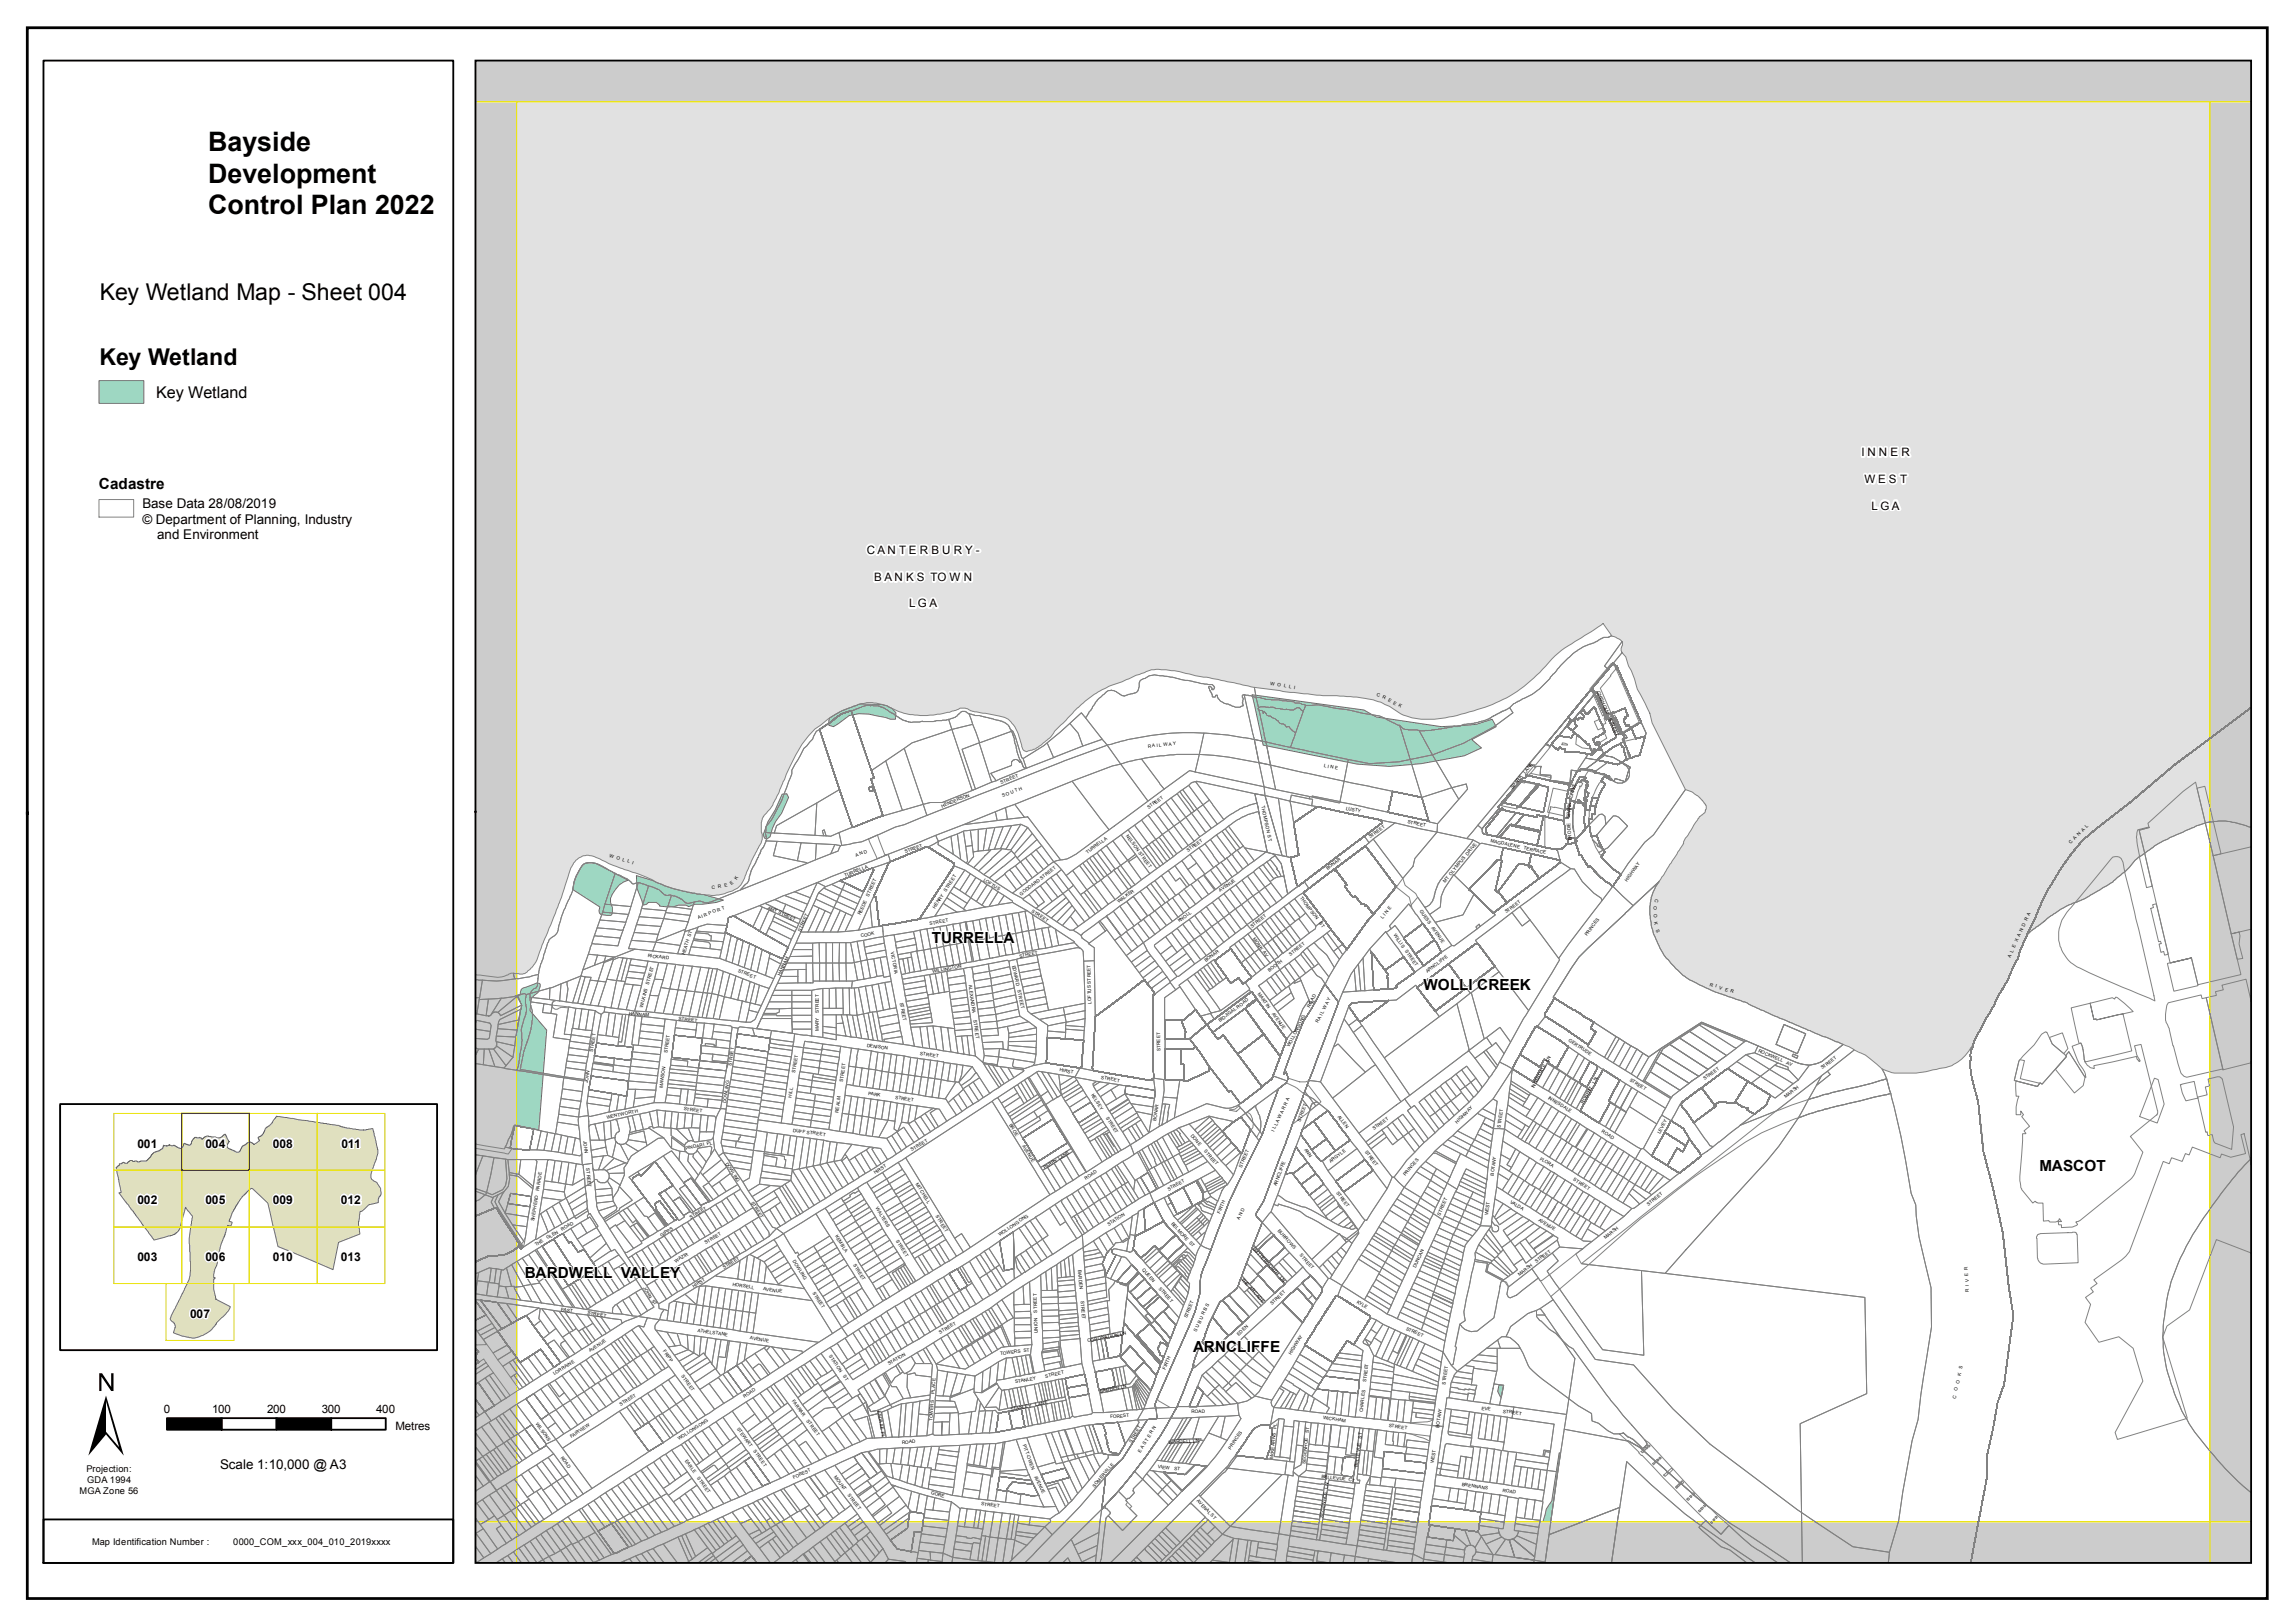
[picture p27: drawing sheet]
<svg xmlns="http://www.w3.org/2000/svg" width="420mm" height="297mm" viewBox="0 0 420 297" stroke-linecap="round" stroke-linejoin="round" font-family="sans-serif">
<defs><g id="words">
<text font-size="21.4" x="16.2" y="266.5">±</text>
<g font-size="4.9">
<text x="38.1" y="27.6">Bayside</text>
<text x="38.1" y="33.4">Development</text>
<text x="38.1" y="39.2">Control Plan 2022</text>
</g>
<g font-size="4.2">
<text x="18.3" y="54.9">Key Wetland Map - Sheet 004</text>
<text x="18.2" y="66.8">Key Wetland</text>
</g>
<text font-size="3" x="28.6" y="72.9">Key Wetland</text>
<g font-size="2.8">
<text x="18.1" y="89.6">Cadastre</text>
<text x="170.6" y="172.7">TURRELLA</text>
<text x="260.6" y="181.2">WOLLI CREEK</text>
<text x="373.4" y="214.4">MASCOT</text>
<text x="96.1" y="234.1">BARDWELL VALLEY</text>
<text x="218.5" y="247.5">ARNCLIFFE</text>
</g>
<g font-size="2.5">
<text x="26.1" y="93">Base Data 28/08/2019</text>
<text x="26.1" y="95.9">© Department of Planning, Industry</text>
<text x="28.8" y="98.7">and Environment</text>
<text x="40.3" y="268.9">Scale 1:10,000 @ A3</text>
</g>
<g font-size="2.2">
<text x="25.1" y="210.1">001</text>
<text x="37.6" y="210.1">004</text>
<text x="50" y="210.1">008</text>
<text x="62.5" y="210.1">011</text>
<text x="25.1" y="220.5">002</text>
<text x="37.6" y="220.5">005</text>
<text x="50" y="220.5">009</text>
<text x="62.4" y="220.5">012</text>
<text x="25.1" y="230.9">003</text>
<text x="37.6" y="230.9">006</text>
<text x="50" y="230.9">010</text>
<text x="62.4" y="230.9">013</text>
<text x="34.8" y="241.3">007</text>
</g>
<g font-size="2.1">
<text x="340.8" y="83.6">I N N E R</text>
<text x="341.3" y="88.5">W E S T</text>
<text x="342.6" y="93.3">L G A</text>
<text x="158.7" y="101.4">C A N T E R B U R Y -</text>
<text x="160" y="106.3">B A N K S TO W N</text>
<text x="166.4" y="111.2">L G A</text>
<text x="30" y="258.6">0</text>
<text x="38.8" y="258.6">100</text>
<text x="48.9" y="258.6">200</text>
<text x="58.9" y="258.6">300</text>
<text x="68.9" y="258.6">400</text>
<text x="72.4" y="261.7">Metres</text>
</g>
<g font-size="1.7">
<text x="15.8" y="269.4">Projection:</text>
<text x="14.6" y="273.5">MGA Zone 56</text>
<text x="16" y="271.5">GDA 1994</text>
<text x="16.9" y="282.9">Map Identification Number :</text>
<text x="42.7" y="282.9">0000_COM_xxx_004_010_2019xxxx</text>
</g>
<g font-size=".8">
<text x="232.6" y="125.5" transform="rotate(8 232.6 125.5)">W O L L I</text>
<text x="252" y="127.5" transform="rotate(14 252 127.5)">C</text>
<text x="253" y="127.9" transform="rotate(22 253 127.9)">R</text>
<text x="254.1" y="128.3" transform="rotate(28 254.1 128.3)">E</text>
<text x="255" y="128.8" transform="rotate(29 255 128.8)">E</text>
<text x="256" y="129.3" transform="rotate(32 256 129.3)">K</text>
<text x="292.3" y="126.7" transform="rotate(67 292.3 126.7)">CHISHOLM</text>
<text x="294.5" y="131.6" transform="rotate(67 294.5 131.6)">STREET</text>
<text x="210.2" y="136.9" transform="rotate(-5 210.2 136.9)">R A I L W A Y</text>
<text x="183.3" y="143.5" transform="rotate(-22 183.3 143.5)">STREET</text>
<text x="242.4" y="140.4" transform="rotate(10 242.4 140.4)">L I N E</text>
<text x="279.3" y="141.6" transform="rotate(-51 279.3 141.6)">LANE</text>
<text x="172.5" y="147.9" transform="rotate(-22 172.5 147.9)">HENDERSON</text>
<text x="183.6" y="145.9" transform="rotate(-21 183.6 145.9)">S O U T H</text>
<text x="210.3" y="148.1" transform="rotate(-36 210.3 148.1)">STREET</text>
<text x="230.9" y="147.6" transform="rotate(78 230.9 147.6)">THOMPSON ST</text>
<text x="246.4" y="148.2" transform="rotate(12 246.4 148.2)">LUSTY</text>
<text x="277" y="144.4" transform="rotate(-51 277 144.4)">SPARK</text>
<text x="287.4" y="149.8" transform="rotate(-85 287.4 149.8)">SPARK</text>
<text x="287.9" y="146.1" transform="rotate(-75 287.9 146.1)">DRIVE</text>
<text x="206.1" y="153" transform="rotate(54 206.1 153)">NELSON STREET</text>
<text x="217.5" y="156" transform="rotate(-36 217.5 156)">STREET</text>
<text x="250.9" y="153.5" transform="rotate(-37 250.9 153.5)">STREET</text>
<text x="257.7" y="150.7" transform="rotate(12 257.7 150.7)">STREET</text>
<text x="272.9" y="154.2" transform="rotate(12 272.9 154.2)">MAGDALENE</text>
<text x="278.9" y="155.5" transform="rotate(12 278.9 155.5)">TERRACE</text>
<text x="287.8" y="153.8" transform="rotate(-95 287.8 153.8)">BRODIE</text>
<text x="379.1" y="154.6" transform="rotate(-47 379.1 154.6)">C</text>
<text x="379.8" y="153.8" transform="rotate(-46 379.8 153.8)">A N A L</text>
<text x="111.5" y="156.8" transform="rotate(17 111.5 156.8)">W O L L</text>
<text x="115.7" y="158.2" transform="rotate(21 115.7 158.2)">I</text>
<text x="134.9" y="161.2" transform="rotate(-57 134.9 161.2)">K</text>
<text x="154.7" y="160.5" transform="rotate(-21 154.7 160.5)">TURRELLA</text>
<text x="156.8" y="156.9" transform="rotate(-21 156.8 156.9)">A N D</text>
<text x="165.8" y="156.2" transform="rotate(-21 165.8 156.2)">STREET</text>
<text x="180" y="161.2" transform="rotate(33 180 161.2)">LOFTUS</text>
<text x="199.1" y="156.3" transform="rotate(-36 199.1 156.3)">TURRELLA</text>
<text x="243.1" y="159.3" transform="rotate(-37 243.1 159.3)">BONAR</text>
<text x="264.6" y="161.6" transform="rotate(-50 264.6 161.6)">MT OLYMPUS DRIVE</text>
<text x="297.9" y="161.4" transform="rotate(-54 297.9 161.4)">HIGHWAY</text>
<text x="130.3" y="162.7" transform="rotate(-3 130.3 162.7)">C</text>
<text x="131.5" y="162.6" transform="rotate(-7 131.5 162.6)">R</text>
<text x="132.7" y="162.5" transform="rotate(-14 132.7 162.5)">E</text>
<text x="133.9" y="162" transform="rotate(-38 133.9 162)">E</text>
<text x="140.5" y="166.3" transform="rotate(25 140.5 166.3)">AMY STREET</text>
<text x="157.5" y="167.6" transform="rotate(-65 157.5 167.6)">REEDE</text>
<text x="159.1" y="164.2" transform="rotate(-65 159.1 164.2)">STREET</text>
<text x="171.2" y="166.4" transform="rotate(-57 171.2 166.4)">HENRY</text>
<text x="173.2" y="163.3" transform="rotate(-57 173.2 163.3)">STREET</text>
<text x="186.9" y="164" transform="rotate(-37 186.9 164)">GODDARD STREET</text>
<text x="188.8" y="167" transform="rotate(33 188.8 167)">STREET</text>
<text x="204.8" y="165.4" transform="rotate(-36 204.8 165.4)">WALKER</text>
<text x="223.4" y="163.4" transform="rotate(-36 223.4 163.4)">AVENUE</text>
<text x="238" y="164.4" transform="rotate(53 238 164.4)">THOMPSON</text>
<text x="259.9" y="166.8" transform="rotate(55 259.9 166.8)">GUESS</text>
<text x="275.8" y="167.2" transform="rotate(-37 275.8 167.2)">STREET</text>
<text x="302.8" y="165.9" transform="rotate(96 302.8 165.9)">O</text>
<text x="302.8" y="167.4" transform="rotate(89 302.8 167.4)">O</text>
<text x="303" y="164.6" transform="rotate(98 303 164.6)">C</text>
<text x="127.9" y="168.3" transform="rotate(-21 127.9 168.3)">A I R P O R T</text>
<text x="146.6" y="170.6" transform="rotate(-66 146.6 170.6)">STREET</text>
<text x="157.7" y="171.6" transform="rotate(-10 157.7 171.6)">COOK</text>
<text x="170.2" y="169.4" transform="rotate(-10 170.2 169.4)">STREET</text>
<text x="215.9" y="168.9" transform="rotate(-36 215.9 168.9)">KNOLL</text>
<text x="229.2" y="169.8" transform="rotate(-37 229.2 169.8)">STREET</text>
<text x="229.3" y="171.9" transform="rotate(53 229.3 171.9)">MONK AV</text>
<text x="241.4" y="169" transform="rotate(53 241.4 169)">ST</text>
<text x="253.1" y="168.2" transform="rotate(-50 253.1 168.2)">L I N E</text>
<text x="255.1" y="171.2" transform="rotate(54 255.1 171.2)">WILLIS</text>
<text x="262" y="169.9" transform="rotate(55 262 169.9)">AVENUE</text>
<text x="290.6" y="171.4" transform="rotate(-54 290.6 171.4)">PRINCES</text>
<text x="302.8" y="168.9" transform="rotate(80 302.8 168.9)">K</text>
<text x="303.2" y="170.3" transform="rotate(72 303.2 170.3)">S</text>
<text x="118.6" y="175.2" transform="rotate(7 118.6 175.2)">RICKARD</text>
<text x="125.4" y="174.8" transform="rotate(-72 125.4 174.8)">HEATH ST</text>
<text x="135.1" y="178" transform="rotate(20 135.1 178)">STREET</text>
<text x="142.9" y="178.7" transform="rotate(-66 142.9 178.7)">HANNAM</text>
<text x="163.1" y="174.3" transform="rotate(80 163.1 174.3)">VICTORIA</text>
<text x="170.8" y="178.1" transform="rotate(-10 170.8 178.1)">WILLINGTON</text>
<text x="185.3" y="176.8" transform="rotate(78 185.3 176.8)">EDWARD</text>
<text x="186.7" y="175.3" transform="rotate(-10 186.7 175.3)">STREET</text>
<text x="220.8" y="176.1" transform="rotate(-37 220.8 176.1)">BONAR</text>
<text x="232.4" y="177.9" transform="rotate(-37 232.4 177.9)">BOOTH</text>
<text x="236.3" y="175" transform="rotate(-37 236.3 175)">STREET</text>
<text x="257.2" y="174.1" transform="rotate(54 257.2 174.1)">STREET</text>
<text x="261.3" y="178.1" transform="rotate(-37 261.3 178.1)">ARNCLIFFE</text>
<text x="368.1" y="175.3" transform="rotate(-65 368.1 175.3)">A L E X A N D R A</text>
<text x="115.1" y="185.8" transform="rotate(6 115.1 185.8)">HANNAM</text>
<text x="117.7" y="184.5" transform="rotate(-75 117.7 184.5)">WILKINS</text>
<text x="118.8" y="180.3" transform="rotate(-75 118.8 180.3)">STREET</text>
<text x="149.9" y="185.5" transform="rotate(-90 149.9 185.5)">STREET</text>
<text x="164.8" y="183.6" transform="rotate(80 164.8 183.6)">STREET</text>
<text x="177.3" y="180.3" transform="rotate(82 177.3 180.3)">ALEXANDRA</text>
<text x="186.3" y="181.3" transform="rotate(78 186.3 181.3)">STREET</text>
<text x="199.8" y="183.8" transform="rotate(-91 199.8 183.8)">LOFTUS STREET</text>
<text x="230.2" y="182" transform="rotate(54 230.2 182)">MARTIN</text>
<text x="232.9" y="185.7" transform="rotate(54 232.9 185.7)">AVENUE</text>
<text x="239.8" y="184.5" transform="rotate(-63 239.8 184.5)">ROAD</text>
<text x="313" y="180.4" transform="rotate(18 313 180.4)">R I V E R</text>
<text x="124.2" y="186.7" transform="rotate(6 124.2 186.7)">STREET</text>
<text x="149.9" y="188.7" transform="rotate(-90 149.9 188.7)">MARY</text>
<text x="158.7" y="191.6" transform="rotate(9 158.7 191.6)">DENISON</text>
<text x="178.2" y="186.7" transform="rotate(82 178.2 186.7)">STREET</text>
<text x="223.4" y="187.1" transform="rotate(-37 223.4 187.1)">BIDJIGAL ROAD</text>
<text x="236.1" y="191.7" transform="rotate(-63 236.1 191.7)">WOLLONGONG</text>
<text x="241.3" y="187.4" transform="rotate(-63 241.3 187.4)">R A I L W A Y</text>
<text x="287.1" y="190.6" transform="rotate(34 287.1 190.6)">GERTRUDE</text>
<text x="108.5" y="192.7" transform="rotate(-81 108.5 192.7)">STREET</text>
<text x="122.2" y="192.8" transform="rotate(-82 122.2 192.8)">STREET</text>
<text x="133.9" y="195.2" transform="rotate(-82 133.9 195.2)">STREET</text>
<text x="145.6" y="196.5" transform="rotate(-81 145.6 196.5)">STREET</text>
<text x="168.4" y="193.1" transform="rotate(9 168.4 193.1)">STREET</text>
<text x="194" y="196.1" transform="rotate(10 194 196.1)">HIRST</text>
<text x="201.5" y="197.5" transform="rotate(10 201.5 197.5)">STREET</text>
<text x="212.4" y="192.4" transform="rotate(-91 212.4 192.4)">STREET</text>
<text x="298.3" y="197.9" transform="rotate(32 298.3 197.9)">STREET</text>
<text x="312.1" y="197.7" transform="rotate(-37 312.1 197.7)">STREET</text>
<text x="321.8" y="192.6" transform="rotate(23 321.8 192.6)">ROCKWELL</text>
<text x="326.9" y="194.7" transform="rotate(23 326.9 194.7)">AV</text>
<text x="333.6" y="195.8" transform="rotate(-38 333.6 195.8)">STREET</text>
<text x="107.6" y="198.3" transform="rotate(-81 107.6 198.3)">JOHN</text>
<text x="121.3" y="199.2" transform="rotate(-82 121.3 199.2)">MAWSON</text>
<text x="125.2" y="203.3" transform="rotate(6 125.2 203.3)">STREET</text>
<text x="132.9" y="201.9" transform="rotate(-82 132.9 201.9)">DOWLING</text>
<text x="144.9" y="200.9" transform="rotate(-81 144.9 200.9)">HILL</text>
<text x="153.5" y="203.7" transform="rotate(-82 153.5 203.7)">REALM</text>
<text x="154.3" y="198.1" transform="rotate(-82 154.3 198.1)">STREET</text>
<text x="158.9" y="200.5" transform="rotate(8 158.9 200.5)">PARK</text>
<text x="163.9" y="201.2" transform="rotate(8 163.9 201.2)">STREET</text>
<text x="199.7" y="200.4" transform="rotate(58 199.7 200.4)">KELSEY</text>
<text x="280.8" y="199.3" transform="rotate(-61 280.8 199.3)">INNESDALE LN</text>
<text x="283.4" y="201.1" transform="rotate(32 283.4 201.1)">INNESDALE</text>
<text x="289.9" y="202.2" transform="rotate(-61 289.9 202.2)">ROBERT</text>
<text x="292" y="198.4" transform="rotate(-61 292 198.4)">LN</text>
<text x="327" y="201" transform="rotate(-38 327 201)">MARSH</text>
<text x="106.8" y="208.9" transform="rotate(84 106.8 208.9)">JOHN</text>
<text x="111.1" y="204.8" transform="rotate(-12 111.1 204.8)">WENTWORTH</text>
<text x="145.2" y="207.2" transform="rotate(8 145.2 207.2)">DUFF STREET</text>
<text x="184.7" y="206" transform="rotate(58 184.7 206)">BROE</text>
<text x="187.1" y="209.9" transform="rotate(58 187.1 209.9)">AVENUE</text>
<text x="202.5" y="204.7" transform="rotate(58 202.5 204.7)">STREET</text>
<text x="211.7" y="205.2" transform="rotate(-81 211.7 205.2)">BONAR</text>
<text x="217.9" y="207.9" transform="rotate(49 217.9 207.9)">DONE</text>
<text x="233.3" y="207.2" transform="rotate(-65 233.3 207.2)">I L L A W A R R A</text>
<text x="238.1" y="205.4" transform="rotate(-69 238.1 205.4)">STREET</text>
<text x="244.9" y="204.4" transform="rotate(53 244.9 204.4)">ALLEN</text>
<text x="251.6" y="206.9" transform="rotate(-37 251.6 206.9)">STREET</text>
<text x="266.8" y="205.7" transform="rotate(-43 266.8 205.7)">HIGHWAY</text>
<text x="274.7" y="206.4" transform="rotate(-82 274.7 206.4)">STREET</text>
<text x="293.1" y="207.2" transform="rotate(32 293.1 207.2)">ROAD</text>
<text x="303.9" y="207.5" transform="rotate(-61 303.9 207.5)">LEVEY</text>
<text x="107.3" y="213.9" transform="rotate(84 107.3 213.9)">STREET</text>
<text x="125.6" y="210.5" transform="rotate(-12 125.6 210.5)">PINDARI PL</text>
<text x="132.8" y="213" transform="rotate(57 132.8 213)">DOWLING</text>
<text x="160.2" y="215" transform="rotate(-32 160.2 215)">HIRST</text>
<text x="167" y="210.8" transform="rotate(-32 167 210.8)">STREET</text>
<text x="191.3" y="214.1" transform="rotate(-32 191.3 214.1)">PARRY LANE</text>
<text x="198.8" y="216" transform="rotate(-32 198.8 216)">ROAD</text>
<text x="220.4" y="210.8" transform="rotate(49 220.4 210.8)">STREET</text>
<text x="227.4" y="213.8" transform="rotate(-67 227.4 213.8)">STREET</text>
<text x="238.7" y="210.6" transform="rotate(53 238.7 210.6)">ANN</text>
<text x="243.6" y="212.9" transform="rotate(-37 243.6 212.9)">ARGYLE</text>
<text x="249.9" y="210.9" transform="rotate(53 249.9 210.9)">STREET</text>
<text x="257.3" y="215.3" transform="rotate(-50 257.3 215.3)">PRINCES</text>
<text x="273.5" y="215.2" transform="rotate(-82 273.5 215.2)">BOTANY</text>
<text x="281.8" y="212.3" transform="rotate(32 281.8 212.3)">FLORA</text>
<text x="98.7" y="218.1" transform="rotate(-81 98.7 218.1)">PARADE</text>
<text x="137.5" y="220.2" transform="rotate(57 137.5 220.2)">STREET</text>
<text x="160.3" y="221.2" transform="rotate(58 160.3 221.2)">WALTERS</text>
<text x="167.6" y="216.8" transform="rotate(58 167.6 216.8)">MITCHELL</text>
<text x="214" y="218" transform="rotate(-28 214 218)">STREET</text>
<text x="233.7" y="217.2" transform="rotate(-69 233.7 217.2)">ARNCLIFFE</text>
<text x="244.6" y="218.4" transform="rotate(53 244.6 218.4)">STREET</text>
<text x="276.4" y="220.2" transform="rotate(32 276.4 220.2)">VALDA</text>
<text x="287.9" y="216.1" transform="rotate(32 287.9 216.1)">STREET</text>
<text x="301.8" y="220.7" transform="rotate(-38 301.8 220.7)">STREET</text>
<text x="97.8" y="223.6" transform="rotate(-81 97.8 223.6)">SHEPHERD</text>
<text x="100.2" y="226.9" transform="rotate(-31 100.2 226.9)">GLEN</text>
<text x="102.9" y="225.3" transform="rotate(-31 102.9 225.3)">ROAD</text>
<text x="121.1" y="226.4" transform="rotate(-31 121.1 226.4)">GIPPS</text>
<text x="126.5" y="223.2" transform="rotate(-31 126.5 223.2)">STREET</text>
<text x="129.2" y="227.8" transform="rotate(-31 129.2 227.8)">STREET</text>
<text x="152.9" y="226.3" transform="rotate(58 152.9 226.3)">KEMBLA</text>
<text x="164" y="227.2" transform="rotate(58 164 227.2)">STREET</text>
<text x="171.3" y="222.7" transform="rotate(58 171.3 222.7)">STREET</text>
<text x="183" y="226.3" transform="rotate(-34 183 226.3)">WOLLONGONG</text>
<text x="203" y="224.4" transform="rotate(-32 203 224.4)">STATION</text>
<text x="214.4" y="224.1" transform="rotate(47 214.4 224.1)">BELMORE ST</text>
<text x="223.4" y="222.2" transform="rotate(-69 223.4 222.2)">FIRTH</text>
<text x="226.9" y="223.4" transform="rotate(-65 226.9 223.4)">A N D</text>
<text x="233.9" y="225.3" transform="rotate(48 233.9 225.3)">BURROWS</text>
<text x="263.6" y="222.6" transform="rotate(-65 263.6 222.6)">STREET</text>
<text x="272.4" y="222.5" transform="rotate(-82 272.4 222.5)">WEST</text>
<text x="281.6" y="223.5" transform="rotate(32 281.6 223.5)">AVENUE</text>
<text x="293.9" y="226.8" transform="rotate(-38 293.9 226.8)">MARSH</text>
<text x="98.1" y="228.2" transform="rotate(-31 98.1 228.2)">THE</text>
<text x="123.7" y="231.1" transform="rotate(-31 123.7 231.1)">WAZIR</text>
<text x="132.6" y="232.3" transform="rotate(-32 132.6 232.3)">STREET</text>
<text x="145.1" y="230.9" transform="rotate(58 145.1 230.9)">DOWLING</text>
<text x="156.2" y="231.6" transform="rotate(58 156.2 231.6)">STREET</text>
<text x="197.4" y="232.6" transform="rotate(85 197.4 232.6)">BARDEN</text>
<text x="209.1" y="232.6" transform="rotate(48 209.1 232.6)">QUEEN</text>
<text x="229.3" y="228.7" transform="rotate(47 229.3 228.7)">BUTTERWORTH LN</text>
<text x="237.9" y="229.8" transform="rotate(48 237.9 229.8)">STREET</text>
<text x="259.2" y="232.2" transform="rotate(-65 259.2 232.2)">DUNCAN</text>
<text x="278.2" y="233.6" transform="rotate(-37 278.2 233.6)">MARSH</text>
<text x="281.3" y="231.2" transform="rotate(-37 281.3 231.2)">STREET</text>
<text x="360.3" y="232.6" transform="rotate(-95 360.3 232.6)">R</text>
<text x="360.4" y="233.7" transform="rotate(-94 360.4 233.7)">E</text>
<text x="102.7" y="240" transform="rotate(8 102.7 240)">EAST</text>
<text x="117.7" y="235.8" transform="rotate(57 117.7 235.8)">JOHN ST</text>
<text x="127" y="235.8" transform="rotate(-32 127 235.8)">HIRST</text>
<text x="134.1" y="235.4" transform="rotate(8 134.1 235.4)">HORSELL</text>
<text x="139.7" y="236.2" transform="rotate(8 139.7 236.2)">AVENUE</text>
<text x="148.7" y="236.7" transform="rotate(58 148.7 236.7)">STREET</text>
<text x="197.8" y="238.1" transform="rotate(85 197.8 238.1)">STREET</text>
<text x="212.1" y="236" transform="rotate(48 212.1 236)">STREET</text>
<text x="227.2" y="234.2" transform="rotate(48 227.2 234.2)">THE ARCADE</text>
<text x="232.9" y="238.9" transform="rotate(-43 232.9 238.9)">STREET</text>
<text x="248.3" y="238.5" transform="rotate(32 248.3 238.5)">KYLE</text>
<text x="360.4" y="236.6" transform="rotate(-91 360.4 236.6)">R I V</text>
<text x="107.5" y="240.6" transform="rotate(8 107.5 240.6)">STREET</text>
<text x="127.7" y="243.8" transform="rotate(8 127.7 243.8)">ATHELSTANE</text>
<text x="137.3" y="245.2" transform="rotate(8 137.3 245.2)">AVENUE</text>
<text x="172.1" y="244.2" transform="rotate(-31 172.1 244.2)">STREET</text>
<text x="189.9" y="240.3" transform="rotate(-92 189.9 240.3)">STREET</text>
<text x="190" y="244" transform="rotate(-92 190 244)">UNION</text>
<text x="199.1" y="245.8" transform="rotate(-11 199.1 245.8)">CORONATION LN</text>
<text x="217.3" y="241.4" transform="rotate(-69 217.3 241.4)">STREET</text>
<text x="219" y="243.9" transform="rotate(-65 219 243.9)">S U B U R B S</text>
<text x="226.8" y="244.5" transform="rotate(-43 226.8 244.5)">EDEN</text>
<text x="257.4" y="243.4" transform="rotate(25 257.4 243.4)">STREET</text>
<text x="101.5" y="251.8" transform="rotate(-33 101.5 251.8)">LORRAINE</text>
<text x="108.1" y="247.6" transform="rotate(-33 108.1 247.6)">AVENUE</text>
<text x="121.3" y="247.4" transform="rotate(54 121.3 247.4)">FRIPP</text>
<text x="124.7" y="252" transform="rotate(54 124.7 252)">STREET</text>
<text x="151.8" y="248.3" transform="rotate(55 151.8 248.3)">STATION</text>
<text x="154.3" y="251.9" transform="rotate(55 154.3 251.9)">ST</text>
<text x="162.8" y="249.9" transform="rotate(-31 162.8 249.9)">STATION</text>
<text x="183.1" y="248.1" transform="rotate(-7 183.1 248.1)">TOWERS ST</text>
<text x="213.4" y="250.8" transform="rotate(-68 213.4 250.8)">FIRTH</text>
<text x="236.4" y="248.1" transform="rotate(-58 236.4 248.1)">HIGHWAY</text>
<text x="359" y="252" transform="rotate(-80 359 252)">K</text>
<text x="359.3" y="250.7" transform="rotate(-80 359.3 250.7)">S</text>
<text x="113.7" y="257.4" transform="rotate(-33 113.7 257.4)">STREET</text>
<text x="136.3" y="255.9" transform="rotate(-33 136.3 255.9)">ROAD</text>
<text x="145" y="256.5" transform="rotate(54 145 256.5)">FARRAR</text>
<text x="171.1" y="255.2" transform="rotate(-86 171.1 255.2)">PLACE</text>
<text x="185.9" y="253.3" transform="rotate(-11 185.9 253.3)">STANLEY</text>
<text x="189.6" y="257.4" transform="rotate(-11 189.6 257.4)">LANE</text>
<text x="191.4" y="252.2" transform="rotate(-11 191.4 252.2)">STREET</text>
<text x="201.5" y="255" transform="rotate(-11 201.5 255)">BARDEN LN</text>
<text x="250.1" y="253" transform="rotate(-83 250.1 253)">STREET</text>
<text x="264.6" y="253.5" transform="rotate(-82 264.6 253.5)">STREET</text>
<text x="358.1" y="256.1" transform="rotate(-77 358.1 256.1)">C</text>
<text x="358.3" y="254.7" transform="rotate(-77 358.3 254.7)">O</text>
<text x="358.7" y="253.4" transform="rotate(-77 358.7 253.4)">O</text>
<text x="98" y="260.7" transform="rotate(54 98 260.7)">WILSONS</text>
<text x="104.6" y="263.2" transform="rotate(-33 104.6 263.2)">FAIRVIEW</text>
<text x="124.3" y="263.7" transform="rotate(-33 124.3 263.7)">WOLLONGONG</text>
<text x="134.9" y="261.5" transform="rotate(54 134.9 261.5)">STEWART</text>
<text x="147.6" y="260.1" transform="rotate(54 147.6 260.1)">STREET</text>
<text x="160.7" y="258.3" transform="rotate(80 160.7 258.3)">ESDAILE PL</text>
<text x="170.7" y="260.1" transform="rotate(-86 170.7 260.1)">TOWERS</text>
<text x="185.1" y="258.3" transform="rotate(-11 185.1 258.3)">STANLEY</text>
<text x="203.3" y="259.7" transform="rotate(-6 203.3 259.7)">FOREST</text>
<text x="218.2" y="258.7" transform="rotate(-2 218.2 258.7)">ROAD</text>
<text x="233.7" y="261.6" transform="rotate(-84 233.7 261.6)">PL</text>
<text x="239.6" y="262.4" transform="rotate(-84 239.6 262.4)">ST</text>
<text x="242.2" y="259.9" transform="rotate(6 242.2 259.9)">WICKHAM</text>
<text x="249.3" y="263.4" transform="rotate(-83 249.3 263.4)">ST</text>
<text x="249.5" y="258.6" transform="rotate(-83 249.5 258.6)">CHARLES</text>
<text x="254.2" y="261.3" transform="rotate(6 254.2 261.3)">STREET</text>
<text x="263.5" y="261.4" transform="rotate(-82 263.5 261.4)">BOTANY</text>
<text x="271.3" y="258.1" transform="rotate(8 271.3 258.1)">EVE</text>
<text x="275.1" y="258.6" transform="rotate(8 275.1 258.6)">STREET</text>
<text x="102.6" y="266.9" transform="rotate(54 102.6 266.9)">ROAD</text>
<text x="125.4" y="267.5" transform="rotate(54 125.4 267.5)">EARLE</text>
<text x="137.9" y="265.7" transform="rotate(54 137.9 265.7)">STREET</text>
<text x="165.1" y="264.3" transform="rotate(-3 165.1 264.3)">ROAD</text>
<text x="187.3" y="264.6" transform="rotate(70 187.3 264.6)">PITT-OWEN</text>
<text x="207.2" y="264.1" transform="rotate(-58 207.2 264.1)">STREET</text>
<text x="208.8" y="265.9" transform="rotate(-58 208.8 265.9)">E A S T E R N</text>
<text x="212" y="268.8" transform="rotate(7 212 268.8)">VIEW</text>
<text x="214" y="264.3" transform="rotate(-2 214 264.3)">WARDELL LN</text>
<text x="214.9" y="269.1" transform="rotate(7 214.9 269.1)">ST</text>
<text x="225.4" y="265.4" transform="rotate(-57 225.4 265.4)">PRINCES</text>
<text x="233.1" y="267.1" transform="rotate(-84 233.1 267.1)">McKEARNS</text>
<text x="239" y="268" transform="rotate(-84 239 268)">SEGENHOE</text>
<text x="248.6" y="268.6" transform="rotate(-83 248.6 268.6)">BELLEVUE</text>
<text x="262.5" y="267.9" transform="rotate(-82 262.5 267.9)">WEST</text>
<text x="127.6" y="270.6" transform="rotate(54 127.6 270.6)">STREET</text>
<text x="145.3" y="270.8" transform="rotate(-25 145.3 270.8)">FOREST</text>
<text x="152.7" y="270.4" transform="rotate(53 152.7 270.4)">MOUNT</text>
<text x="155.1" y="273.7" transform="rotate(53 155.1 273.7)">STREET</text>
<text x="170.4" y="273.6" transform="rotate(15 170.4 273.6)">GORE</text>
<text x="179.6" y="275.6" transform="rotate(7 179.6 275.6)">STREET</text>
<text x="189.3" y="270.4" transform="rotate(63 189.3 270.4)">AVENUE</text>
<text x="200.4" y="272.3" transform="rotate(-50 200.4 272.3)">SOMERVILLE</text>
<text x="219.1" y="274.9" transform="rotate(46 219.1 274.9)">AVENAL ST</text>
<text x="241.9" y="270.6" transform="rotate(7 241.9 270.6)">BELLEVUE CT</text>
<text x="267.6" y="272" transform="rotate(8 267.6 272)">BRENNANS</text>
<text x="275.1" y="273.1" transform="rotate(8 275.1 273.1)">ROAD</text>
<text x="242.2" y="277.9" transform="rotate(-81 242.2 277.9)">SEGENHOE LN</text>
</g>
</g></defs>
<path d="M5 5.1h410.1v287.6h-410.1z" fill="none" stroke="#000" stroke-width=".51"/>
<g fill="#e1e1e1">
<path d="M87 11.1h325.1v275h-325.1z" fill-rule="evenodd"/>
<path d="M87 11.1h325.1v275h-325.1z" fill-rule="evenodd"/>
</g>
<g fill="#fff">
<path d="M269.6 246.9l69.9-54.7a10.1 10.1 0 0 1 4.1 2.6 5.9 5.9 0 0 1 2.1 4l.5 1.6a134.9 134.9 0 0 1 3.7 18.1l.8 2.1a37.9 37.9 0 0 0 1.8 10.9l1 4.2 .1 7.2-1.9 12.4-.5 4.6-1.1 3.9-1.7 9.3-.8 5.3-1.7 5.8-.3 2h-87.3h14.6l.3-.2 .1-1.4 9.5 1.4 4-27.1-12.3-1.6 .8-3.7-1.8-.2a11.4 11.4 0 0 0 .6-5v-1.6z" fill-rule="evenodd"/>
<path d="M87 171.6v6.8l2.8 .4a4.9 4.9 0 0 0 3.8-.6h.8a2.62 2.62 0 0 0 2.1-.3l.9-.8 .9-1.4 .9-2.7 1.3-3a104.4 104.4 0 0 0 4.1-11.2 3.4 3.4 0 0 1 4.8-1.7 51.9 51.9 0 0 0 8.2 3.2l.9 .3a28.2 28.2 0 0 0 12.2 3.3 7.9 7.9 0 0 0 4.8-1.7l.8-1.5 1.2-2.9 1.2-2.4a3.2 3.2 0 0 0 .7-3.3v-.3a3.8 3.8 0 0 1 1.4-3.5l.6-.8 1.2-2.4 .9-2.2a29.6 29.6 0 0 1 4.5-8.2l1.2-1.2 1-.7a18.4 18.4 0 0 1 6.6-3.7 7.1 7.1 0 0 1 6.2 .5 14.2 14.2 0 0 0 10.2 .9l1.9-.5a2.27 2.27 0 0 1 2.6 .2l.7 .1a31.6 31.6 0 0 1 5.9 1.2 6.8 6.8 0 0 1 2.6 4.4l.2 .5a1 1 0 0 0 .4 1 1 1 0 0 0 1.2-.1 5.9 5.9 0 0 0 2.8-1.6l.9-.8a14.3 14.3 0 0 1 2.8-3.1 21.7 21.7 0 0 1 10.7-7.2l2.1-1 2.8-1a20 20 0 0 1 7.5 .9l4.7 .9 6 1.3 4.6 .6a94.8 94.8 0 0 0 12.4 1.1l2.4 .2a15.2 15.2 0 0 1 8 3.1 13.2 13.2 0 0 0 8.9 .6l3-.7a27.7 27.7 0 0 0 11.9-6l2.2-2.1a20.7 20.7 0 0 1 6.5-5.4l4.6-3 1.6 2.3 1.2 .5a1.03 1.03 0 0 1 .5 1.7l.1 .8 .7 .8 .5 1.7a13.5 13.5 0 0 1 1.7 4.3l2.2 4.4 .5 1.8 6.1 12.1a3.7 3.7 0 0 1 1.8 1l.8 .5 .7 1a1.04 1.04 0 0 1 .3 1.4l-.1 .4-.9 .7-.4 .4-1.7 2.9-.5 .6-.4 .7v.4l-2.5 3.8-1 1.7a11.8 11.8 0 0 0-2.5 4.8 14.5 14.5 0 0 0 2 9.2 16 16 0 0 0 7.1 6.4l2.8 1.2 2.4 .9a22.3 22.3 0 0 1 4.8 1.8l9.6 4.3 .5 .1 2 .9 5.1 2 1.6 .9a16.6 16.6 0 0 1 4.4 3.2 9.8 9.8 0 0 0 5.3 .8 18.3 18.3 0 0 0 5.2-.9 7.6 7.6 0 0 0 6.2-4.5l.9-1.8 2.9-5.2 1.3-2.5a17.4 17.4 0 0 0 2.1-4.3l1-2a11.9 11.9 0 0 1 2.2-4.7l3.8-2.9a19.5 19.5 0 0 1 5.5-2.8l3.2-1.8a20.6 20.6 0 0 0 4.7-3.4l1.1-.9a11.8 11.8 0 0 1 3.7-3.2 26.1 26.1 0 0 1 6.1-3.3 15.4 15.4 0 0 1 6.9-2 14 14 0 0 1 5.5 1.3v134.6h-325.1z" fill-rule="evenodd"/>
</g>
<path d="M88.9 211.7l2 .3-1.1 4.7-.6 1.7-1.7 1.3-.4 .5-.1 1.7v6.3v-7.9a4.6 4.6 0 0 1 .7-3.4zM285.4 266h.3l-2.1 14.8h-.4l-.3-.1-.3-.8-.2-1.1 .7-2.5 1-1.5zM274.4 253.5l.9 .1-.4 2.2-.2-.1-.5-1zM95.4 181.1l.4-.2 2.5-1 .6 .3v.4a2 2 0 0 1-1.2 1.7l-.4 .5-.3 2.2 3.1 3.6-1.5 18.3-4.4-1-2.5-.1-.3 .9-1.3-.3 .4-.8-1.2-.1 4.7-11.6 .4-3.7a2.29 2.29 0 0 1 .3-2.2l.8-4-.7-1.8 .5-.1zM116.5 160.3l3.1 .9a30.3 30.3 0 0 0 9.4 2.7l3.4 .9-1.2 .4-2.6 .3h-1.3l-1.2 .5-.5-.3h-1.5l-.6 .3-1.1 .1-1.7-.2v-.2l-.5-.5h-1.5l-.3 .3-.7 .2-.2-.7-.9-2.4zM106.7 158.4a2.7 2.7 0 0 1 2.4-.3l5.9 3a4.5 4.5 0 0 0-2.9 2.6l-.3 .7v.8l.3 .9v1.1l-.2 .4a2.74 2.74 0 0 1-2.2-.4v-.5l.1-.6-5-3.3a10.1 10.1 0 0 1 1.9-4.4zM143.2 145.4l.8-.1 .4 .7-1.3 2.9-1.1 1.5-.6 1.3-.4 1.5-.6 .4-.4-.2-.3-.6 .9-2.3 1.3-2.2zM151.9 131.4a20.2 20.2 0 0 1 4.9-2.3l.7-.2 4 .1 1.2 .4a2.21 2.21 0 0 1 1.3 1.1l-.1 1.2h-.9a24.3 24.3 0 0 0-5.8-1l-1.7 .3-2.9 2-.9-.2v-1zM229.2 127.2l20.5 2.8 2.2 1.3 12 1.7 6.4-.4 2.9-.9 .7 1.3-4.5 2.4 1.8 1.5-3.1 1.5-7.9 1.4-5.8 .5-6-.4-17.1-3.5z" fill-rule="evenodd" fill="#9ed7c2" stroke="#6e6e6e" stroke-width=".18"/>
<path d="M87 11h325.1v7.6h-325.1z" fill-rule="evenodd" fill="#ccc"/>
<path d="M404.6 18.6h7.5v260h-7.5z" fill-rule="evenodd" fill="#ccc" stroke="#ede500" stroke-width=".18"/>
<path d="M94.6 18.6h310v260h-310z" fill="none" stroke="#ede500" stroke-width=".18"/>
<g fill="#ccc" stroke="#ede500" stroke-width=".18">
<path d="M87 18.6h7.6v260h-7.6z" fill-rule="evenodd"/>
<path d="M87 278.6h7.6v7.6h-7.6z" fill-rule="evenodd"/>
<path d="M404.6 278.6h7.5v7.6h-7.5z" fill-rule="evenodd"/>
<path d="M94.6 278.6h310v7.6h-310z" fill-rule="evenodd"/>
</g>
<g fill="none" stroke="#828282" stroke-width=".18">
<path d="M297 119.5l.6 .7 .5 1.7a13.5 13.5 0 0 1 1.7 4.3l2.2 4.4 .5 1.8 6.1 12.1-5.9 8.3-1.6 1.4-3 3.9-1.3 1.9a11.2 11.2 0 0 1-3.6-3.2l.2-.1-.1-.2 .6-.5-.4-.4 .8-.4 3.7-4-1.6-1.6-.6-.2h-.4l-1.4 1.5-.2-1.4-.5-.5-.5 .1-1.9 1.9v-1h.5l.1-1 .5 .1a11.5 11.5 0 0 1 1.9-5.6l-.8-.6 .6-.6 .9 .1-.1 .3 1 .3a1.74 1.74 0 0 0 2.1 .1 1.74 1.74 0 0 0 .6-2l.3-.6-1.5-.9 1.1-.6 2.1-.7 1.2-4.1-5.4-12 .1-.1-.7-.7zM297 117.5v.5a1.6 1.6 0 0 0-.1 1.4l.1 .1-2.6 3-.7-.6zM149.5 133.9l.5-.4 3.7 11-11.5 6.7-.5 1.3-1.6-.1 .1-1.1a14 14 0 0 0 3.3-5.9l1.5-3.7v-.7l2.2-4 1.6-1.7zM150 133.5l2.2-1.4a6 6 0 0 1 3.3-1.9l.3-.1 4.2 12.3-.6 .2 2.2 6.8-5.5 2.1zM155.8 130.1h.4l1.5-.6a3.7 3.7 0 0 1 2.3-.3 1.54 1.54 0 0 1 1.4 .3l.7 .2 1.2 .9 .4 .1 .3 .4 1.1 .7 1.6 .5 1.7-.1 .4-.2 2.1 .1 .5-.2 1.8-.1 .5-.1 .6 1.8-7.3 2.5-7.5 5.1zM162.2 139.3l3.3-2.3 3.5 10.3-3.8 1.1zM165.5 137l1.5-1 7.3-2.5 3.7 11.2-5.5 2.2a7.2 7.2 0 0 0-3.5 .4zM173.7 131.7l1.2-.4 .3-.2a1.39 1.39 0 0 1 1.6-.8l.6 .4 .7 1.9-3.8 .9zM174.3 133.5l3.8-.9 1.2 3.4-3.2 1.2 2.5 7.3-.6 .2zM176.1 137.2l3.2-1.2 2.2 7.2-2.9 1.3zM177.4 130.7l1.1 .3h.8l2.9 .8a3.5 3.5 0 0 1 2.6 1.2l.4 .9-5.9 2.1zM179.3 136l5.9-2.1 .5 1.2v.6l.3 .9 .2 1.2 .4 1.2 .4 .4-.4 .2a.78 .78 0 0 0-1-.4 .78 .78 0 0 0-.4 .9l-3.8 1.5 1 1.3-.9 .3z"/>
<path d="M185.1 133.6l.3 .3 .5 .9 1.2 3.9 .2 .2 .6 1.8a.46 .46 0 0 1-.6-.5l-.2-.5-.1-.1v-.2l-.4-.4-.3-1-.3-1.4-.2-.5-.1-1zM187.3 138.9l3.8-2.4 .6-.5 1.2 2.7-5 2zM191.7 136l4.2-3.6 1.5 1.8 .8 2.4-5.3 2.1zM195.9 132.4l2.1-1.9 3.8 4.8-3.6 1.3-.8-2.4zM201.2 127.9l.8-.7a1.93 1.93 0 0 1 2.8-.3 1.19 1.19 0 0 0 1.5 .4l.7-.3a1.33 1.33 0 0 0 1.6-1.4v-.5a1.2 1.2 0 0 1 1.1-1 2.51 2.51 0 0 1 2.7-.4l2.3 .3 1.5 .4 5.1 .9a.68 .68 0 0 1 .8 .1 .68 .68 0 0 1 .1 .9h-.3v-.4a.3 .3 0 0 0-.3-.2 .3 .3 0 0 0-.3 .2l.6 1.3a.34 .34 0 0 0 .3 .4 .34 .34 0 0 0 .4-.3h.2a2.31 2.31 0 0 0 2.2 1.7 2.53 2.53 0 0 0 2.6 .2l-.2-.5 .1-.3a.48 .48 0 0 0-.1-.7 .34 .34 0 0 1 .1-.4 .34 .34 0 0 1 .3-.1l1.8 8.2-1.9-.3a43.3 43.3 0 0 0-7.2-.9 48.9 48.9 0 0 0-14.1 1.2l-3.7 1-4-5 1.8-2.8zM202.7 136.4l2.4-.7a44.8 44.8 0 0 1 7.8-1.3l3.6-.3 3.9 .1-.8 3.9a42.7 42.7 0 0 0-14.4 1.8zM205.2 139.9l1.6-.5 2.2-.4 4.1 5.5-2.9 2.2zM209 139a41.5 41.5 0 0 1 10.6-.9l-.8 3.2-1-.2-4.7 3.4zM219.6 138.1l5.4 .5 5.5 1 .9 4.4-12.6-2.7zM220.4 134.2h.1a43.4 43.4 0 0 1 7.2 .9l1.9 .3 .9 4.2-5.5-1-5.4-.5zM227.8 127.2l1.3 .2 .9 .4 .4 1.8-.1 .2 .2 .2 1.3 5.8-2.2-.4zM229.6 135.4l2.2 .4 .8 4.3-2.1-.5z"/>
<path d="M229.6 125.8l4 .5a112.7 112.7 0 0 0 13 1.2 15.7 15.7 0 0 1 9.8 3.2 13.2 13.2 0 0 0 8.9 .6l3-.7a27.7 27.7 0 0 0 11.9-6l2.2-2.1a20.7 20.7 0 0 1 6.5-5.4l4.6-3 1.6 2.3h-.2a1.1 1.1 0 0 1-1.1 .3l-.4 .1-1.1 .6a14.1 14.1 0 0 0-4.3 2.3l-2.3 2.2-2.5 2.8a12 12 0 0 1-4.9 3.5l-1.3 .8a5 5 0 0 1-2.2 1.3l-2.3 1.4-2.3 .7-2.2 .2a3.2 3.2 0 0 1-1.9 .3l-1.2 .4-3.7 .5-2.6-.2a3.1 3.1 0 0 1-2-.5l-.4-.3h-.2l-2.6-1.4a12.4 12.4 0 0 0-3.9-.8l-3-.7-3.3-.5a10.9 10.9 0 0 0-4.2-.3l-1.1-.4h-.8l-.3-.2-.5-.1-1.6-.1-.5-.2-2.4-.1-1.1-.3-.7 .1zM230 127.8l.7-.1 1.1 .3 2.4 .1 .5 .2 2.1 .2a.87 .87 0 0 0 1.1 .2l1.1 .4-.4 1.1-.4-.2a.71 .71 0 0 0-.6-.5 .71 .71 0 0 0-.7 .4h-1.8l-1.6-.3a1.02 1.02 0 0 0-1.1 0l-.8-.2h-.9l-.3 .2zM230.3 129.6l.4-.2 1.7 .2a.99 .99 0 0 1 1.1 .1l1.6 .2 .4-.1 .7 .2 .7-.1a.72 .72 0 0 1 1.3 .1l.4 .2-1.4 4-1-.7a.45 .45 0 0 0-.2-.5 .45 .45 0 0 0-.5 .1l-.1-.2-.4-.4a.81 .81 0 0 1-1-.6l-1.2-.6-.1-.1a1.21 1.21 0 0 1-1.1-.8l-.2-.2-.1 .3a.49 .49 0 0 0-.7-.4l-.2-.1zM230.5 139.6l2.1 .5 .9 4.4-2.1-.5zM230.5 130l.3 .1a.37 .37 0 0 1 .4 .1 .37 .37 0 0 1 .1 .4l.1-.4 .3 .3a1.09 1.09 0 0 0 1 .7l.3 .2a2.09 2.09 0 0 1 1.2 1l.4 .1h.4l.4 .4 .1 .2a.45 .45 0 0 1 .5-.1 .45 .45 0 0 1 .2 .5l1 .7-1 2.6-4.4-1zM231.8 135.8l15 3.2-.7 4-13.5-2.9zM239 129.1a12.6 12.6 0 0 1 5.4 .5l2.1 .3 3 .7a11.3 11.3 0 0 1 4.2 1l2.3 1.2h.2l2 6.2-2.1 .5-5.4 .3-14.5-3zM246.8 139l3.9 .8 5.4-.3 2.1-.5 2.1 7-14.2-3zM256.2 132.8a1.82 1.82 0 0 0 1.7 .8l1.9 .1 2.4 4.5-4 .8zM258.2 139l4-.8 3.6 6-5.5 1.8zM259.8 133.7h2.3l3.7-.6 .3-.2a3.6 3.6 0 0 0 2-.3l2.1-.2 2.3-.7 .8-.6 3.1-1.5 .6 .9-3.6 2.6-5.5 3-5.7 2.1zM262.2 138.2l5.7-2.1 5.5-3 3.6-2.6-.6-.9 .7-.8 2.4-1.2a11.7 11.7 0 0 0 4.8-4.1l.5-.5a16.9 16.9 0 0 1 5.6-4.8l1.9-.7a2.44 2.44 0 0 1 2-.8l.5-.3 .6 .1 1 .4 .6 .6-3.3 4.4 .7 .6-25.9 31-5.4-1.2 .1-1.5 5.5-6.3-.3-1-2.6 .7z"/>
<path d="M283 136.2l.8 .4 3-3.7 1.9 1.6-.2 1.7 1.2 .7 3.5 .4 .6 .9-3.5 2.6-.8-.1-.2 .2v.3l-1.6-.2-.2 2.4-3.7-.5 .1-.9-1.9-.2 .1-1.3 .1-.2h-1.1v.2h-.1v-.4h-1.2zM283 136.2l.8 .4 .2-.3 1.2 1 .4-.5 .4 .3h.5v.5l2.8 .2 1.5 .2-1.9 2.8v.4l-1.3-.2-.2 2.4-2.6-.5h-1l.1-1-1.9-.1 .1-1.3 .1-.2h-1.1v.2h-.1v-.4h-1.2zM283 136.2l.8 .4-.2 .2h.2l-2.7 3.3h-.1l-1.6 1.7 .5 .1 .3-.3 3.7 .7-.1 .6a9.1 9.1 0 0 1 3.8 .6l-.4 .8-.1 .6-2.8-.6-1 4.4 3.1 .7v.9l-3.6-.8v5.6l-1.4-.3 .6-2.7-5.4-1.2-2 2.4-.7-.1 3.7-4.4-2.9-.6-.3-.2-3.1 3.7-.8-.6zM286 136l1 .2v.2l-1-.1zM289.7 130l.1 .1 .1-.2 .2 .5 .4 .3 .8-.6 .2-.4 .4-.2 .3 .5 .5 1.4 1.2 2.6-2.3 1.3 .5 1.1 .3-.2-.2-.2 .5-.3 .3 .5-.4 .2 .6 .9-1.4-.1 .2 .4-.6 .6-2.1-.4-2.8-.2v-.5h-.5l-.4-.3-.4 .5-1.2-1 1.4-1.6 2.3 .4 .1-.4 .4-.5-.3-.4 .8-.9-.5-.4 .2-.2-.2-.4 .2-.2v-.3l.4 .4 .5-.5 .4 .4 .4-.5-.8-.8 .4-.4 .1 .1 .1-.2 .2 .5 .4 .3 .8-.6 .2-.4 .4-.2 .3 .5 .5 1.4 1.2 2.6-2.3 1.3 .5 1.1 .3-.2-.2-.2 .5-.3 .3 .5-.4 .2 .6 .9-1.4-.1 .2 .4-.6 .6a16.9 16.9 0 0 0-4.9-.6v-.5h-.5l-.4-.3-.4 .5-1.2-1 1.4-1.6 2.3 .4 .1-.4 .4-.5-.3-.4 .8-.9-.5-.4 .2-.2-.2-.4 .2-.2v-.3l.4 .4 .5-.5 .4 .4 .4-.5-.8-.8 .4-.4 .1 .1 .1-.2 .2 .5 .4 .3 .8-.6 .2-.4 .4-.2 .3 .5 .5 1.4 1.2 2.6-2.3 1.3 .5 1.1 .3-.2-.2-.2 .5-.3 .3 .5-.4 .2 .6 .9-1.4-.1 .2 .4-.6 .6-2.1-.4-2.8-.2v-.5h-.5l-.4-.3-.4 .5-1.2-1 1.4-1.6 2.3 .4 .1-.4 .4-.5-.3-.4 .8-.9-.5-.4 .2-.2-.2-.4 .2-.2v-.3l.4 .4 .5-.5 .4 .4 .4-.5-.8-.8 .4-.4 .1 .1 .1-.2 .2 .5 .4 .3 .8-.6 .2-.4 .4-.2 .3 .5 .5 1.4 1.2 2.6-2.3 1.3 .5 1.1 .3-.2-.2-.2 .5-.3 .3 .5-.4 .2 .6 .9-1.4-.1 .2 .4-.6 .6a16.9 16.9 0 0 0-4.9-.6v-.5h-.5l-.4-.3-.4 .5-1.2-1 1.4-1.6 2.3 .4 .1-.4 .4-.5-.3-.4 .8-.9-.5-.4 .2-.2-.2-.4 .2-.2v-.3l.4 .4 .5-.5 .4 .4 .4-.5-.8-.8 .4-.4 .1 .1 .1-.2 .2 .5 .4 .3 .8-.6 .2-.4 .4-.2 .3 .5 .5 1.4 1.2 2.6-2.3 1.3 .5 1.1 .3-.2-.2-.2 .5-.3 .3 .5-.4 .2 .6 .9-1.4-.1 .2 .4-.6 .6-2.1-.4-2.8-.2v-.5h-.5l-.4-.3-.4 .5-1.2-1 1.4-1.6 2.3 .4 .1-.4 .4-.5-.3-.4 .8-.9-.5-.4 .2-.2-.2-.4 .2-.2v-.3l.4 .4 .5-.5 .4 .4 .4-.5-.8-.8 .4-.4 .1 .1 .1-.2 .2 .5 .4 .3 .8-.6 .2-.4 .4-.2 .3 .5 .5 1.4 1.2 2.6-2.3 1.3 .5 1.1 .3-.2-.2-.2 .5-.3 .3 .5-.4 .2 .6 .9-1.4-.1 .2 .4-.6 .6a16.9 16.9 0 0 0-4.9-.6v-.5h-.5l-.4-.3-.4 .5-1.2-1 1.4-1.6 2.3 .4 .1-.4 .4-.5-.3-.4 .8-.9-.5-.4 .2-.2-.2-.4 .2-.2v-.3l.4 .4 .5-.5 .4 .4 .4-.5-.8-.8 .4-.4 .1 .1 .1-.2 .2 .5 .4 .3 .8-.6 .2-.4 .4-.2 .3 .5 .5 1.4 1.2 2.6-2.3 1.3 .5 1.1 .3-.2-.2-.2 .5-.3 .3 .5-.4 .2 .6 .9-1.4-.1 .2 .4-.6 .6-2.1-.4-2.8-.2v-.5h-.5l-.4-.3-.4 .5-1.2-1 1.4-1.6 2.3 .4 .1-.4 .4-.5-.3-.4 .8-.9-.5-.4 .2-.2-.2-.4 .2-.2v-.3l.4 .4 .5-.5 .4 .4 .4-.5-.8-.8 .4-.4 .1 .1 .1-.2 .2 .5 .4 .3 .8-.6 .2-.4 .4-.2 .3 .5 .5 1.4 1.2 2.6-2.3 1.3 .5 1.1 .3-.2-.2-.2 .5-.3 .3 .5-.4 .2 .6 .9-1.4-.1 .2 .4-.6 .6a16.9 16.9 0 0 0-4.9-.6v-.5h-.5l-.4-.3-.4 .5-1.2-1 1.4-1.6 2.3 .4 .1-.4 .4-.5-.3-.4 .8-.9-.5-.4 .2-.2-.2-.4 .2-.2v-.3l.4 .4 .5-.5 .4 .4 .4-.5-.8-.8 .4-.4 .1 .1 .1-.2 .2 .5 .4 .3 .8-.6 .2-.4 .4-.2 .3 .5 .5 1.4 1.2 2.6-2.3 1.3 .5 1.1 .3-.2-.2-.2 .5-.3 .3 .5-.4 .2 .6 .9-1.4-.1 .2 .4-.6 .6-2.1-.4-2.8-.2v-.5h-.5l-.4-.3-.4 .5-1.2-1 1.4-1.6 2.3 .4 .1-.4 .4-.5-.3-.4 .8-.9-.5-.4 .2-.2-.2-.4 .2-.2v-.3l.4 .4 .5-.5 .4 .4 .4-.5-.8-.8 .4-.4 .1 .1 .1-.2 .2 .5 .4 .3 .8-.6 .2-.4 .4-.2 .3 .5 .5 1.4 1.2 2.6-2.3 1.3 .5 1.1 .3-.2-.2-.2 .5-.3 .3 .5-.4 .2 .6 .9-1.4-.1 .2 .4-.6 .6a16.9 16.9 0 0 0-4.9-.6v-.5h-.5l-.4-.3-.4 .5-1.2-1 1.4-1.6 2.3 .4 .1-.4 .4-.5-.3-.4 .8-.9-.5-.4 .2-.2-.2-.4 .2-.2v-.3l.4 .4 .5-.5 .4 .4 .4-.5-.8-.8 .4-.4 .1 .1 .1-.2 .2 .5 .4 .3 .8-.6 .2-.4 .4-.2 .3 .5 .5 1.4 1.2 2.6-2.3 1.3 .5 1.1 .3-.2-.2-.2 .5-.3 .3 .5-.4 .2 .6 .9-1.4-.1 .2 .4-.6 .6-2.1-.4-2.8-.2v-.5h-.5l-.4-.3-.4 .5-1.2-1 1.4-1.6 2.3 .4 .1-.4 .4-.5-.3-.4 .8-.9-.5-.4 .2-.2-.2-.4 .2-.2v-.3l.4 .4 .5-.5 .4 .4 .4-.5-.8-.8 .4-.4 .1 .1 .1-.2 .2 .5 .4 .3 .8-.6 .2-.4 .4-.2 .3 .5 .5 1.4 1.2 2.6-2.3 1.3 .5 1.1 .3-.2-.2-.2 .5-.3 .3 .5-.4 .2 .6 .9-1.4-.1 .2 .4-.6 .6a16.9 16.9 0 0 0-4.9-.6v-.5h-.5l-.4-.3-.4 .5-1.2-1 1.4-1.6 2.3 .4 .1-.4 .4-.5-.3-.4 .8-.9-.5-.4 .2-.2-.2-.4 .2-.2v-.3l.4 .4 .5-.5 .4 .4 .4-.5-.8-.8 .4-.4 .1 .1 .1-.2 .2 .5 .4 .3 .8-.6 .2-.4 .4-.2 .3 .5 .5 1.4 1.2 2.6-2.3 1.3 .5 1.1 .3-.2-.2-.2 .5-.3 .3 .5-.4 .2 .6 .9-1.4-.1 .2 .4-.6 .6-2.1-.4-2.8-.2v-.5h-.5l-.4-.3-.4 .5-1.2-1 1.4-1.6 2.3 .4 .1-.4 .4-.5-.3-.4 .8-.9-.5-.4 .2-.2-.2-.4 .2-.2v-.3l.4 .4 .5-.5 .4 .4 .4-.5-.8-.8 .4-.4 .1 .1 .1-.2 .2 .5 .4 .3 .8-.6 .2-.4 .4-.2 .3 .5 .5 1.4 1.2 2.6-2.3 1.3 .5 1.1 .3-.2-.2-.2 .5-.3 .3 .5-.4 .2 .6 .9-1.4-.1 .2 .4-.6 .6a16.9 16.9 0 0 0-4.9-.6v-.5h-.5l-.4-.3-.4 .5-1.2-1 1.4-1.6 2.3 .4 .1-.4 .4-.5-.3-.4 .8-.9-.5-.4 .2-.2-.2-.4 .2-.2v-.3l.4 .4 .5-.5 .4 .4 .4-.5-.8-.8 .4-.4 .1 .1 .1-.2 .2 .5 .4 .3 .8-.6 .2-.4 .4-.2 .3 .5 .5 1.4 1.2 2.6-2.3 1.3 .5 1.1 .3-.2-.2-.2 .5-.3 .3 .5-.4 .2 .6 .9-1.4-.1 .2 .4-.6 .6-2.1-.4-2.8-.2v-.5h-.5l-.4-.3-.4 .5-1.2-1 1.4-1.6 2.3 .4 .1-.4 .4-.5-.3-.4 .8-.9-.5-.4 .2-.2-.2-.4 .2-.2v-.3l.4 .4 .5-.5 .4 .4 .4-.5-.8-.8 .4-.4 .1 .1 .1-.2 .2 .5 .4 .3 .8-.6 .2-.4 .4-.2 .3 .5 .5 1.4 1.2 2.6-2.3 1.3 .5 1.1 .3-.2-.2-.2 .5-.3 .3 .5-.4 .2 .6 .9-1.4-.1 .2 .4-.6 .6a16.9 16.9 0 0 0-4.9-.6v-.5h-.5l-.4-.3-.4 .5-1.2-1 1.4-1.6 2.3 .4 .1-.4 .4-.5-.3-.4 .8-.9-.5-.4 .2-.2-.2-.4 .2-.2v-.3l.4 .4 .5-.5 .4 .4 .4-.5-.8-.8 .4-.4 .1 .1 .1-.2 .2 .5 .4 .3 .8-.6 .2-.4 .4-.2 .3 .5 .5 1.4 1.2 2.6-2.3 1.3 .5 1.1 .3-.2-.2-.2 .5-.3 .3 .5-.4 .2 .6 .9-1.4-.1 .2 .4-.6 .6-2.1-.4-2.8-.2v-.5h-.5l-.4-.3-.4 .5-1.2-1 1.4-1.6 2.3 .4 .1-.4 .4-.5-.3-.4 .8-.9-.5-.4 .2-.2-.2-.4 .2-.2v-.3l.4 .4 .5-.5 .4 .4 .4-.5-.8-.8 .4-.4 .1 .1 .1-.2 .2 .5 .4 .3 .8-.6 .2-.4 .4-.2 .3 .5 .5 1.4 1.2 2.6-2.3 1.3 .5 1.1 .3-.2-.2-.2 .5-.3 .3 .5-.4 .2 .6 .9-1.4-.1 .2 .4-.6 .6a16.9 16.9 0 0 0-4.9-.6v-.5h-.5l-.4-.3-.4 .5-1.2-1 1.4-1.6 2.3 .4 .1-.4 .4-.5-.3-.4 .8-.9-.5-.4 .2-.2-.2-.4 .2-.2v-.3l.4 .4 .5-.5 .4 .4 .4-.5-.8-.8 .4-.4 .1 .1 .1-.2 .2 .5 .4 .3 .8-.6 .2-.4 .4-.2 .3 .5 .5 1.4 1.2 2.6-2.3 1.3 .5 1.1 .3-.2-.2-.2 .5-.3 .3 .5-.4 .2 .6 .9-1.4-.1 .2 .4-.6 .6-2.1-.4-2.8-.2v-.5h-.5l-.4-.3-.4 .5-1.2-1 1.4-1.6 2.3 .4 .1-.4 .4-.5-.3-.4 .8-.9-.5-.4 .2-.2-.2-.4 .2-.2v-.3l.4 .4 .5-.5 .4 .4 .4-.5-.8-.8 .4-.4 .1 .1 .1-.2 .2 .5 .4 .3 .8-.6 .2-.4 .4-.2 .3 .5 .5 1.4 1.2 2.6-2.3 1.3 .5 1.1 .3-.2-.2-.2 .5-.3 .3 .5-.4 .2 .6 .9-1.4-.1 .2 .4-.6 .6a16.9 16.9 0 0 0-4.9-.6v-.5h-.5l-.4-.3-.4 .5-1.2-1 1.4-1.6 2.3 .4 .1-.4 .4-.5-.3-.4 .8-.9-.5-.4 .2-.2-.2-.4 .2-.2v-.3l.4 .4 .5-.5 .4 .4 .4-.5-.8-.8 .4-.4 .1 .1 .1-.2 .2 .5 .4 .3 .8-.6 .2-.4 .4-.2 .3 .5 .5 1.4 1.2 2.6-2.3 1.3 .5 1.1 .3-.2-.2-.2 .5-.3 .3 .5-.4 .2 .6 .9-1.4-.1 .2 .4-.6 .6-2.1-.4-2.8-.2v-.5h-.5l-.4-.3-.4 .5-1.2-1 1.4-1.6 2.3 .4 .1-.4 .4-.5-.3-.4 .8-.9-.5-.4 .2-.2-.2-.4 .2-.2v-.3l.4 .4 .5-.5 .4 .4 .4-.5-.8-.8 .4-.4 .1 .1 .1-.2 .2 .5 .4 .3 .8-.6 .2-.4 .4-.2 .3 .5 .5 1.4 1.2 2.6-2.3 1.3 .5 1.1 .3-.2-.2-.2 .5-.3 .3 .5-.4 .2 .6 .9-1.4-.1 .2 .4-.6 .6a16.9 16.9 0 0 0-4.9-.6v-.5h-.5l-.4-.3-.4 .5-1.2-1 1.4-1.6 2.3 .4 .1-.4 .4-.5-.3-.4 .8-.9-.5-.4 .2-.2-.2-.4 .2-.2v-.3l.4 .4 .5-.5 .4 .4 .4-.5-.8-.8 .4-.4 .1 .1 .1-.2 .2 .5 .4 .3 .8-.6 .2-.4 .4-.2 .3 .5 .5 1.4 1.2 2.6-2.3 1.3 .5 1.1 .3-.2-.2-.2 .5-.3 .3 .5-.4 .2 .6 .9-1.4-.1 .2 .4-.6 .6-2.1-.4-2.8-.2v-.5h-.5l-.4-.3-.4 .5-1.2-1 1.4-1.6 2.3 .4 .1-.4 .4-.5-.3-.4 .8-.9-.5-.4 .2-.2-.2-.4 .2-.2v-.3l.4 .4 .5-.5 .4 .4 .4-.5-.8-.8 .4-.4 .1 .1 .1-.2 .2 .5 .4 .3 .8-.6 .2-.4 .4-.2 .3 .5 .5 1.4 1.2 2.6-2.3 1.3 .5 1.1 .3-.2-.2-.2 .5-.3 .3 .5-.4 .2 .6 .9-1.4-.1 .2 .4-.6 .6a16.9 16.9 0 0 0-4.9-.6v-.5h-.5l-.4-.3-.4 .5-1.2-1 1.4-1.6 2.3 .4 .1-.4 .4-.5-.3-.4 .8-.9-.5-.4 .2-.2-.2-.4 .2-.2v-.3l.4 .4 .5-.5 .4 .4 .4-.5-.8-.8 .4-.4 .1 .1 .1-.2 .2 .5 .4 .3 .8-.6 .2-.4 .4-.2 .3 .5 .5 1.4 1.2 2.6-2.3 1.3 .5 1.1 .3-.2-.2-.2 .5-.3 .3 .5-.4 .2 .6 .9-1.4-.1 .2 .4-.6 .6-2.1-.4-2.8-.2v-.5h-.5l-.4-.3-.4 .5-1.2-1 1.4-1.6 2.3 .4 .1-.4 .4-.5-.3-.4 .8-.9-.5-.4 .2-.2-.2-.4 .2-.2v-.3l.4 .4 .5-.5 .4 .4 .4-.5-.8-.8 .4-.4 .1 .1 .1-.2 .2 .5 .4 .3 .8-.6 .2-.4 .4-.2 .3 .5 .5 1.4 1.2 2.6-2.3 1.3 .5 1.1 .3-.2-.2-.2 .5-.3 .3 .5-.4 .2 .6 .9-1.4-.1 .2 .4-.6 .6a16.9 16.9 0 0 0-4.9-.6v-.5h-.5l-.4-.3-.4 .5-1.2-1 1.4-1.6 2.3 .4 .1-.4 .4-.5-.3-.4 .8-.9-.5-.4 .2-.2-.2-.4 .2-.2v-.3l.4 .4 .5-.5 .4 .4 .4-.5-.8-.8 .4-.4 .1 .1 .1-.2 .2 .5 .4 .3 .8-.6 .2-.4 .4-.2 .3 .5 .5 1.4 1.2 2.6-2.3 1.3 .5 1.1 .3-.2-.2-.2 .5-.3 .3 .5-.4 .2 .6 .9-1.4-.1 .2 .4-.6 .6-2.1-.4-2.8-.2v-.5h-.5l-.4-.3-.4 .5-1.2-1 1.4-1.6 2.3 .4 .1-.4 .4-.5-.3-.4 .8-.9-.5-.4 .2-.2-.2-.4 .2-.2v-.3l.4 .4 .5-.5 .4 .4 .4-.5-.8-.8 .4-.4 .1 .1 .1-.2 .2 .5 .4 .3 .8-.6 .2-.4 .4-.2 .3 .5 .5 1.4 1.2 2.6-2.3 1.3 .5 1.1 .3-.2-.2-.2 .5-.3 .3 .5-.4 .2 .6 .9-1.4-.1 .2 .4-.6 .6a16.9 16.9 0 0 0-4.9-.6v-.5h-.5l-.4-.3-.4 .5-1.2-1 1.4-1.6 2.3 .4 .1-.4 .4-.5-.3-.4 .8-.9-.5-.4 .2-.2-.2-.4 .2-.2v-.3l.4 .4 .5-.5 .4 .4 .4-.5-.8-.8 .4-.4 .1 .1 .1-.2 .2 .5 .4 .3 .8-.6 .2-.4 .4-.2 .3 .5 .5 1.4 1.2 2.6-2.3 1.3 .5 1.1 .3-.2-.2-.2 .5-.3 .3 .5-.4 .2 .6 .9-1.4-.1 .2 .4-.6 .6-2.1-.4-2.8-.2v-.5h-.5l-.4-.3-.4 .5-1.2-1 1.4-1.6 2.3 .4 .1-.4 .4-.5-.3-.4 .8-.9-.5-.4 .2-.2-.2-.4 .2-.2v-.3l.4 .4 .5-.5 .4 .4 .4-.5-.8-.8 .4-.4 .1 .1 .1-.2 .2 .5 .4 .3 .8-.6 .2-.4 .4-.2 .3 .5 .5 1.4 1.2 2.6-2.3 1.3 .5 1.1 .3-.2-.2-.2 .5-.3 .3 .5-.4 .2 .6 .9-1.4-.1 .2 .4-.6 .6a16.9 16.9 0 0 0-4.9-.6v-.5h-.5l-.4-.3-.4 .5-1.2-1 1.4-1.6 2.3 .4 .1-.4 .4-.5-.3-.4 .8-.9-.5-.4 .2-.2-.2-.4 .2-.2v-.3l.4 .4 .5-.5 .4 .4 .4-.5-.8-.8 .4-.4 .1 .1 .1-.2 .2 .5 .4 .3 .8-.6 .2-.4 .4-.2 .3 .5 .5 1.4 1.2 2.6-2.3 1.3 .5 1.1 .3-.2-.2-.2 .5-.3 .3 .5-.4 .2 .6 .9-1.4-.1 .2 .4-.6 .6-2.1-.4-2.8-.2v-.5h-.5l-.4-.3-.4 .5-1.2-1 1.4-1.6 2.3 .4 .1-.4 .4-.5-.3-.4 .8-.9-.5-.4 .2-.2-.2-.4 .2-.2v-.3l.4 .4 .5-.5 .4 .4 .4-.5-.8-.8 .4-.4 .1 .1 .1-.2 .2 .5 .4 .3 .8-.6 .2-.4 .4-.2 .3 .5 .5 1.4 1.2 2.6-2.3 1.3 .5 1.1 .3-.2-.2-.2 .5-.3 .3 .5-.4 .2 .6 .9-1.4-.1 .2 .4-.6 .6a16.9 16.9 0 0 0-4.9-.6v-.5h-.5l-.4-.3-.4 .5-1.2-1 1.4-1.6 2.3 .4 .1-.4 .4-.5-.3-.4 .8-.9-.5-.4 .2-.2-.2-.4 .2-.2v-.3l.4 .4 .5-.5 .4 .4 .4-.5-.8-.8 .4-.4 .1 .1 .1-.2 .2 .5 .4 .3 .8-.6 .2-.4 .4-.2 .3 .5 .5 1.4 1.2 2.6-2.3 1.3 .5 1.1 .3-.2-.2-.2 .5-.3 .3 .5-.4 .2 .6 .9-1.4-.1 .2 .4-.6 .6-2.1-.4-2.8-.2v-.5h-.5l-.4-.3-.4 .5-1.2-1 1.4-1.6 2.3 .4 .1-.4 .4-.5-.3-.4 .8-.9-.5-.4 .2-.2-.2-.4 .2-.2v-.3l.4 .4 .5-.5 .4 .4 .4-.5-.8-.8 .4-.4 .1 .1 .1-.2 .2 .5 .4 .3 .8-.6 .2-.4 .4-.2 .3 .5 .5 1.4 1.2 2.6-2.3 1.3 .5 1.1 .3-.2-.2-.2 .5-.3 .3 .5-.4 .2 .6 .9-1.4-.1 .2 .4-.6 .6a16.9 16.9 0 0 0-4.9-.6v-.5h-.5l-.4-.3-.4 .5-1.2-1 1.4-1.6 2.3 .4 .1-.4 .4-.5-.3-.4 .8-.9-.5-.4 .2-.2-.2-.4 .2-.2v-.3l.4 .4 .5-.5 .4 .4 .4-.5-.8-.8 .4-.4 .1 .1 .1-.2 .2 .5 .4 .3 .8-.6 .2-.4 .4-.2 .3 .5 .5 1.4 1.2 2.6-2.3 1.3 .5 1.1 .3-.2-.2-.2 .5-.3 .3 .5-.4 .2 .6 .9-1.4-.1 .2 .4-.6 .6-2.1-.4-2.8-.2v-.5h-.5l-.4-.3-.4 .5-1.2-1 1.4-1.6 2.3 .4 .1-.4 .4-.5-.3-.4 .8-.9-.5-.4 .2-.2-.2-.4 .2-.2v-.3l.4 .4 .5-.5 .4 .4 .4-.5-.8-.8 .4-.4 .1 .1 .1-.2 .2 .5 .4 .3 .8-.6 .2-.4 .4-.2 .3 .5 .5 1.4 1.2 2.6-2.3 1.3 .5 1.1 .3-.2-.2-.2 .5-.3 .3 .5-.4 .2 .6 .9-1.4-.1 .2 .4-.6 .6a16.9 16.9 0 0 0-4.9-.6v-.5h-.5l-.4-.3-.4 .5-1.2-1 1.4-1.6 2.3 .4 .1-.4 .4-.5-.3-.4 .8-.9-.5-.4 .2-.2-.2-.4 .2-.2v-.3l.4 .4 .5-.5 .4 .4 .4-.5-.8-.8 .4-.4 .1 .1 .1-.2 .2 .5 .4 .3 .8-.6 .2-.4 .4-.2 .3 .5 .5 1.4 1.2 2.6-2.3 1.3 .5 1.1 .3-.2-.2-.2 .5-.3 .3 .5-.4 .2 .6 .9-1.4-.1 .2 .4-.6 .6-2.1-.4-2.8-.2v-.5h-.5l-.4-.3-.4 .5-1.2-1 1.4-1.6 2.3 .4 .1-.4 .4-.5-.3-.4 .8-.9-.5-.4 .2-.2-.2-.4 .2-.2v-.3l.4 .4 .5-.5 .4 .4 .4-.5-.8-.8 .4-.4 .1 .1 .1-.2 .2 .5 .4 .3 .8-.6 .2-.4 .4-.2 .3 .5 .5 1.4 1.2 2.6-2.3 1.3 .5 1.1 .3-.2-.2-.2 .5-.3 .3 .5-.4 .2 .6 .9-1.4-.1 .2 .4-.6 .6a16.9 16.9 0 0 0-4.9-.6v-.5h-.5l-.4-.3-.4 .5-1.2-1 1.4-1.6 2.3 .4 .1-.4 .4-.5-.3-.4 .8-.9-.5-.4 .2-.2-.2-.4 .2-.2v-.3l.4 .4 .5-.5 .4 .4 .4-.5-.8-.8 .4-.4 .1 .1 .1-.2 .2 .5 .4 .3 .8-.6 .2-.4 .4-.2 .3 .5 .5 1.4 1.2 2.6-2.3 1.3 .5 1.1 .3-.2-.2-.2 .5-.3 .3 .5-.4 .2 .6 .9-1.4-.1 .2 .4-.6 .6-2.1-.4-2.8-.2v-.5h-.5l-.4-.3-.4 .5-1.2-1 1.4-1.6 2.3 .4 .1-.4 .4-.5-.3-.4 .8-.9-.5-.4 .2-.2-.2-.4 .2-.2v-.3l.4 .4 .5-.5 .4 .4 .4-.5-.8-.8 .4-.4 .1 .1 .1-.2 .2 .5 .4 .3 .8-.6 .2-.4 .4-.2 .3 .5 .5 1.4 1.2 2.6-2.3 1.3 .5 1.1 .3-.2-.2-.2 .5-.3 .3 .5-.4 .2 .6 .9-1.4-.1 .2 .4-.6 .6a16.9 16.9 0 0 0-4.9-.6v-.5h-.5l-.4-.3-.4 .5-1.2-1 1.4-1.6 2.3 .4 .1-.4 .4-.5-.3-.4 .8-.9-.5-.4 .2-.2-.2-.4 .2-.2v-.3l.4 .4 .5-.5 .4 .4 .4-.5-.8-.8 .4-.4 .1 .1 .1-.2 .2 .5 .4 .3 .8-.6 .2-.4 .4-.2 .3 .5 .5 1.4 1.2 2.6-2.3 1.3 .5 1.1 .3-.2-.2-.2 .5-.3 .3 .5-.4 .2 .6 .9-1.4-.1 .2 .4-.6 .6-2.1-.4-2.8-.2v-.5h-.5l-.4-.3-.4 .5-1.2-1 1.4-1.6 2.3 .4 .1-.4 .4-.5-.3-.4 .8-.9-.5-.4 .2-.2-.2-.4 .2-.2v-.3l.4 .4 .5-.5 .4 .4 .4-.5-.8-.8 .4-.4 .1 .1 .1-.2 .2 .5 .4 .3 .8-.6 .2-.4 .4-.2 .3 .5 .5 1.4 1.2 2.6-2.3 1.3 .5 1.1 .3-.2-.2-.2 .5-.3 .3 .5-.4 .2 .6 .9-1.4-.1 .2 .4-.6 .6a16.9 16.9 0 0 0-4.9-.6v-.5h-.5l-.4-.3-.4 .5-1.2-1 1.4-1.6 2.3 .4 .1-.4 .4-.5-.3-.4 .8-.9-.5-.4 .2-.2-.2-.4 .2-.2v-.3l.4 .4 .5-.5 .4 .4 .4-.5-.8-.8 .4-.4 .1 .1 .1-.2 .2 .5 .4 .3 .8-.6 .2-.4 .4-.2 .3 .5 .5 1.4 1.2 2.6-2.3 1.3 .5 1.1 .3-.2-.2-.2 .5-.3 .3 .5-.4 .2 .6 .9-1.4-.1 .2 .4-.6 .6-2.1-.4-2.8-.2v-.5h-.5l-.4-.3-.4 .5-1.2-1 1.4-1.6 2.3 .4 .1-.4 .4-.5-.3-.4 .8-.9-.5-.4 .2-.2-.2-.4 .2-.2v-.3l.4 .4 .5-.5 .4 .4 .4-.5-.8-.8 .4-.4 .1 .1 .1-.2 .2 .5 .4 .3 .8-.6 .2-.4 .4-.2 .3 .5 .5 1.4 1.2 2.6-2.3 1.3 .5 1.1 .3-.2-.2-.2 .5-.3 .3 .5-.4 .2 .6 .9-1.4-.1 .2 .4-.6 .6a16.9 16.9 0 0 0-4.9-.6v-.5h-.5l-.4-.3-.4 .5-1.2-1 1.4-1.6 2.3 .4 .1-.4 .4-.5-.3-.4 .8-.9-.5-.4 .2-.2-.2-.4 .2-.2v-.3l.4 .4 .5-.5 .4 .4 .4-.5-.8-.8 .4-.4 .1 .1 .1-.2 .2 .5 .4 .3 .8-.6 .2-.4 .4-.2 .3 .5 .5 1.4 1.2 2.6-2.3 1.3 .5 1.1 .3-.2-.2-.2 .5-.3 .3 .5-.4 .2 .6 .9-1.4-.1 .2 .4-.6 .6-2.1-.4-2.8-.2v-.5h-.5l-.4-.3-.4 .5-1.2-1 1.4-1.6 2.3 .4 .1-.4 .4-.5-.3-.4 .8-.9-.5-.4 .2-.2-.2-.4 .2-.2v-.3l.4 .4 .5-.5 .4 .4 .4-.5-.8-.8 .4-.4 .1 .1 .1-.2 .2 .5 .4 .3 .8-.6 .2-.4 .4-.2 .3 .5 .5 1.4 1.2 2.6-2.3 1.3 .5 1.1 .3-.2-.2-.2 .5-.3 .3 .5-.4 .2 .6 .9-1.4-.1 .2 .4-.6 .6a16.9 16.9 0 0 0-4.9-.6v-.5h-.5l-.4-.3-.4 .5-1.2-1 1.4-1.6 2.3 .4 .1-.4 .4-.5-.3-.4 .8-.9-.5-.4 .2-.2-.2-.4 .2-.2v-.3l.4 .4 .5-.5 .4 .4 .4-.5-.8-.8 .4-.4 .1 .1 .1-.2 .2 .5 .4 .3 .8-.6 .2-.4 .4-.2 .3 .5 .5 1.4 1.2 2.6-2.3 1.3 .5 1.1 .3-.2-.2-.2 .5-.3 .3 .5-.4 .2 .6 .9-1.4-.1 .2 .4-.6 .6-2.1-.4-2.8-.2v-.5h-.5l-.4-.3-.4 .5-1.2-1 1.4-1.6 2.3 .4 .1-.4 .4-.5-.3-.4 .8-.9-.5-.4 .2-.2-.2-.4 .2-.2v-.3l.4 .4 .5-.5 .4 .4 .4-.5-.8-.8 .4-.4 .1 .1 .1-.2 .2 .5 .4 .3 .8-.6 .2-.4 .4-.2 .3 .5 .5 1.4 1.2 2.6-2.3 1.3 .5 1.1 .3-.2-.2-.2 .5-.3 .3 .5-.4 .2 .6 .9-1.4-.1 .2 .4-.6 .6a16.9 16.9 0 0 0-4.9-.6v-.5h-.5l-.4-.3-.4 .5-1.2-1 1.4-1.6 2.3 .4 .1-.4 .4-.5-.3-.4 .8-.9-.5-.4 .2-.2-.2-.4 .2-.2v-.3l.4 .4 .5-.5 .4 .4 .4-.5-.8-.8 .4-.4 .1 .1 .1-.2 .2 .5 .4 .3 .8-.6 .2-.4 .4-.2 .3 .5 .5 1.4 1.2 2.6-2.3 1.3 .5 1.1 .3-.2-.2-.2 .5-.3 .3 .5-.4 .2 .6 .9-1.4-.1 .2 .4-.6 .6-2.1-.4-2.8-.2v-.5h-.5l-.4-.3-.4 .5-1.2-1 1.4-1.6 2.3 .4 .1-.4 .4-.5-.3-.4 .8-.9-.5-.4 .2-.2-.2-.4 .2-.2v-.3l.4 .4 .5-.5 .4 .4 .4-.5-.8-.8 .4-.4 .1 .1 .1-.2 .2 .5 .4 .3 .8-.6 .2-.4 .4-.2 .3 .5 .5 1.4 1.2 2.6-2.3 1.3 .5 1.1 .3-.2-.2-.2 .5-.3 .3 .5-.4 .2 .6 .9-1.4-.1 .2 .4-.6 .6a16.9 16.9 0 0 0-4.9-.6v-.5h-.5l-.4-.3-.4 .5-1.2-1 1.4-1.6 2.3 .4 .1-.4 .4-.5-.3-.4 .8-.9-.5-.4 .2-.2-.2-.4 .2-.2v-.3l.4 .4 .5-.5 .4 .4 .4-.5-.8-.8 .4-.4 .1 .1 .1-.2 .2 .5 .4 .3 .8-.6 .2-.4 .4-.2 .3 .5 .5 1.4 1.2 2.6-2.3 1.3 .5 1.1 .3-.2-.2-.2 .5-.3 .3 .5-.4 .2 .6 .9-1.4-.1 .2 .4-.6 .6-2.1-.4-2.8-.2v-.5h-.5l-.4-.3-.4 .5-1.2-1 1.4-1.6 2.3 .4 .1-.4 .4-.5-.3-.4 .8-.9-.5-.4 .2-.2-.2-.4 .2-.2v-.3l.4 .4 .5-.5 .4 .4 .4-.5-.8-.8 .4-.4 .1 .1 .1-.2 .2 .5 .4 .3 .8-.6 .2-.4 .4-.2 .3 .5 .5 1.4 1.2 2.6-2.3 1.3 .5 1.1 .3-.2-.2-.2 .5-.3 .3 .5-.4 .2 .6 .9-1.4-.1 .2 .4-.6 .6a16.9 16.9 0 0 0-4.9-.6v-.5h-.5l-.4-.3-.4 .5-1.2-1 1.4-1.6 2.3 .4 .1-.4 .4-.5-.3-.4 .8-.9-.5-.4 .2-.2-.2-.4 .2-.2v-.3l.4 .4 .5-.5 .4 .4 .4-.5-.8-.8 .4-.4 .1 .1 .1-.2 .2 .5 .4 .3 .8-.6 .2-.4 .4-.2 .3 .5 .5 1.4 1.2 2.6-2.3 1.3 .5 1.1 .3-.2-.2-.2 .5-.3 .3 .5-.4 .2 .6 .9-1.4-.1 .2 .4-.6 .6-2.1-.4-2.8-.2v-.5h-.5l-.4-.3-.4 .5-1.2-1 1.4-1.6 2.3 .4 .1-.4 .4-.5-.3-.4 .8-.9-.5-.4 .2-.2-.2-.4 .2-.2v-.3l.4 .4 .5-.5 .4 .4 .4-.5-.8-.8 .4-.4 .1 .1 .1-.2 .2 .5 .4 .3 .8-.6 .2-.4 .4-.2 .3 .5 .5 1.4 1.2 2.6-2.3 1.3 .5 1.1 .3-.2-.2-.2 .5-.3 .3 .5-.4 .2 .6 .9-1.4-.1 .2 .4-.6 .6a16.9 16.9 0 0 0-4.9-.6v-.5h-.5l-.4-.3-.4 .5-1.2-1 1.4-1.6 2.3 .4 .1-.4 .4-.5-.3-.4 .8-.9-.5-.4 .2-.2-.2-.4 .2-.2v-.3l.4 .4 .5-.5 .4 .4 .4-.5-.8-.8 .4-.4 .1 .1 .1-.2 .2 .5 .4 .3 .8-.6 .2-.4 .4-.2 .3 .5 .5 1.4 1.2 2.6-2.3 1.3 .5 1.1 .3-.2-.2-.2 .5-.3 .3 .5-.4 .2 .6 .9-1.4-.1 .2 .4-.6 .6-2.1-.4-2.8-.2v-.5h-.5l-.4-.3-.4 .5-1.2-1 1.4-1.6 2.3 .4 .1-.4 .4-.5-.3-.4 .8-.9-.5-.4 .2-.2-.2-.4 .2-.2v-.3l.4 .4 .5-.5 .4 .4 .4-.5-.8-.8 .4-.4 .1 .1 .1-.2 .2 .5 .4 .3 .8-.6 .2-.4 .4-.2 .3 .5 .5 1.4 1.2 2.6-2.3 1.3 .5 1.1 .3-.2-.2-.2 .5-.3 .3 .5-.4 .2 .6 .9-1.4-.1 .2 .4-.6 .6a16.9 16.9 0 0 0-4.9-.6v-.5h-.5l-.4-.3-.4 .5-1.2-1 1.4-1.6 2.3 .4 .1-.4 .4-.5-.3-.4 .8-.9-.5-.4 .2-.2-.2-.4 .2-.2v-.3l.4 .4 .5-.5 .4 .4 .4-.5-.8-.8 .4-.4 .1 .1 .1-.2 .2 .5 .4 .3 .8-.6 .2-.4 .4-.2 .3 .5 .5 1.4 1.2 2.6-2.3 1.3 .5 1.1 .3-.2-.2-.2 .5-.3 .3 .5-.4 .2 .6 .9-1.4-.1 .2 .4-.6 .6-2.1-.4-2.8-.2v-.5h-.5l-.4-.3-.4 .5-1.2-1 1.4-1.6 2.3 .4 .1-.4 .4-.5-.3-.4 .8-.9-.5-.4 .2-.2-.2-.4 .2-.2v-.3l.4 .4 .5-.5 .4 .4 .4-.5-.8-.8 .4-.4 .1 .1 .1-.2 .2 .5 .4 .3 .8-.6 .2-.4 .4-.2 .3 .5 .5 1.4 1.2 2.6-2.3 1.3 .5 1.1 .3-.2-.2-.2 .5-.3 .3 .5-.4 .2 .6 .9-1.4-.1 .2 .4-.6 .6a16.9 16.9 0 0 0-4.9-.6v-.5h-.5l-.4-.3-.4 .5-1.2-1 1.4-1.6 2.3 .4 .1-.4 .4-.5-.3-.4 .8-.9-.5-.4 .2-.2-.2-.4 .2-.2v-.3l.4 .4 .5-.5 .4 .4 .4-.5-.8-.8 .4-.4 .1 .1 .1-.2 .2 .5 .4 .3 .8-.6 .2-.4 .4-.2 .3 .5 .5 1.4 1.2 2.6-2.3 1.3 .5 1.1 .3-.2-.2-.2 .5-.3 .3 .5-.4 .2 .6 .9-1.4-.1 .2 .4-.6 .6-2.1-.4-2.8-.2v-.5h-.5l-.4-.3-.4 .5-1.2-1 1.4-1.6 2.3 .4 .1-.4 .4-.5-.3-.4 .8-.9-.5-.4 .2-.2-.2-.4 .2-.2v-.3l.4 .4 .5-.5 .4 .4 .4-.5-.8-.8 .4-.4 .1 .1 .1-.2 .2 .5 .4 .3 .8-.6 .2-.4 .4-.2 .3 .5 .5 1.4 1.2 2.6-2.3 1.3 .5 1.1 .3-.2-.2-.2 .5-.3 .3 .5-.4 .2 .6 .9-1.4-.1 .2 .4-.6 .6a16.9 16.9 0 0 0-4.9-.6v-.5h-.5l-.4-.3-.4 .5-1.2-1 1.4-1.6 2.3 .4 .1-.4 .4-.5-.3-.4 .8-.9-.5-.4 .2-.2-.2-.4 .2-.2v-.3l.4 .4 .5-.5 .4 .4 .4-.5-.8-.8 .4-.4 .1 .1 .1-.2 .2 .5 .4 .3 .8-.6 .2-.4 .4-.2 .3 .5 .5 1.4 1.2 2.6-2.3 1.3 .5 1.1 .3-.2-.2-.2 .5-.3 .3 .5-.4 .2 .6 .9-1.4-.1 .2 .4-.6 .6-2.1-.4-2.8-.2v-.5h-.5l-.4-.3-.4 .5-1.2-1 1.4-1.6 2.3 .4 .1-.4 .4-.5-.3-.4 .8-.9-.5-.4 .2-.2-.2-.4 .2-.2v-.3l.4 .4 .5-.5 .4 .4 .4-.5-.8-.8 .4-.4 .1 .1 .1-.2 .2 .5 .4 .3 .8-.6 .2-.4 .4-.2 .3 .5 .5 1.4 1.2 2.6-2.3 1.3 .5 1.1 .3-.2-.2-.2 .5-.3 .3 .5-.4 .2 .6 .9-1.4-.1 .2 .4-.6 .6a16.9 16.9 0 0 0-4.9-.6v-.5h-.5l-.4-.3-.4 .5-1.2-1 1.4-1.6 2.3 .4 .1-.4 .4-.5-.3-.4 .8-.9-.5-.4 .2-.2-.2-.4 .2-.2v-.3l.4 .4 .5-.5 .4 .4 .4-.5-.8-.8 .4-.4 .1 .1 .1-.2 .2 .5 .4 .3 .8-.6 .2-.4 .4-.2 .3 .5 .5 1.4 1.2 2.6-2.3 1.3 .5 1.1 .3-.2-.2-.2 .5-.3 .3 .5-.4 .2 .6 .9-1.4-.1 .2 .4-.6 .6-2.1-.4-2.8-.2v-.5h-.5l-.4-.3-.4 .5-1.2-1 1.4-1.6 2.3 .4 .1-.4 .4-.5-.3-.4 .8-.9-.5-.4 .2-.2-.2-.4 .2-.2v-.3l.4 .4 .5-.5 .4 .4 .4-.5-.8-.8 .4-.4 .1 .1 .1-.2 .2 .5 .4 .3 .8-.6 .2-.4 .4-.2 .3 .5 .5 1.4 1.2 2.6-2.3 1.3 .5 1.1 .3-.2-.2-.2 .5-.3 .3 .5-.4 .2 .6 .9-1.4-.1 .2 .4-.6 .6a16.9 16.9 0 0 0-4.9-.6v-.5h-.5l-.4-.3-.4 .5-1.2-1 1.4-1.6 2.3 .4 .1-.4 .4-.5-.3-.4 .8-.9-.5-.4 .2-.2-.2-.4 .2-.2v-.3l.4 .4 .5-.5 .4 .4 .4-.5-.8-.8 .4-.4 .1 .1 .1-.2 .2 .5 .4 .3 .8-.6 .2-.4 .4-.2 .3 .5 .5 1.4 1.2 2.6-2.3 1.3 .5 1.1 .3-.2-.2-.2 .5-.3 .3 .5-.4 .2 .6 .9-1.4-.1 .2 .4-.6 .6-2.1-.4-2.8-.2v-.5h-.5l-.4-.3-.4 .5-1.2-1 1.4-1.6 2.3 .4 .1-.4 .4-.5-.3-.4 .8-.9-.5-.4 .2-.2-.2-.4 .2-.2v-.3l.4 .4 .5-.5 .4 .4 .4-.5-.8-.8 .4-.4 .1 .1 .1-.2 .2 .5 .4 .3 .8-.6 .2-.4 .4-.2 .3 .5 .5 1.4 1.2 2.6-2.3 1.3 .5 1.1 .3-.2-.2-.2 .5-.3 .3 .5-.4 .2 .6 .9-1.4-.1 .2 .4-.6 .6a16.9 16.9 0 0 0-4.9-.6v-.5h-.5l-.4-.3-.4 .5-1.2-1 1.4-1.6 2.3 .4 .1-.4 .4-.5-.3-.4 .8-.9-.5-.4 .2-.2-.2-.4 .2-.2v-.3l.4 .4 .5-.5 .4 .4 .4-.5-.8-.8 .4-.4 .1 .1 .1-.2 .2 .5 .4 .3 .8-.6 .2-.4 .4-.2 .3 .5 .5 1.4 1.2 2.6-2.3 1.3 .5 1.1 .3-.2-.2-.2 .5-.3 .3 .5-.4 .2 .6 .9-1.4-.1 .2 .4-.6 .6-2.1-.4-2.8-.2v-.5h-.5l-.4-.3-.4 .5-1.2-1 1.4-1.6 2.3 .4 .1-.4 .4-.5-.3-.4 .8-.9-.5-.4 .2-.2-.2-.4 .2-.2v-.3l.4 .4 .5-.5 .4 .4 .4-.5-.8-.8 .4-.4 .1 .1 .1-.2 .2 .5 .4 .3 .8-.6 .2-.4 .4-.2 .3 .5 .5 1.4 1.2 2.6-2.3 1.3 .5 1.1 .3-.2-.2-.2 .5-.3 .3 .5-.4 .2 .6 .9-1.4-.1 .2 .4-.6 .6a16.9 16.9 0 0 0-4.9-.6v-.5h-.5l-.4-.3-.4 .5-1.2-1 1.4-1.6 2.3 .4 .1-.4 .4-.5-.3-.4 .8-.9-.5-.4 .2-.2-.2-.4 .2-.2v-.3l.4 .4 .5-.5 .4 .4 .4-.5-.8-.8 .4-.4 .1 .1 .1-.2 .2 .5 .4 .3 .8-.6 .2-.4 .4-.2 .3 .5 .5 1.4 1.2 2.6-2.3 1.3 .5 1.1 .3-.2-.2-.2 .5-.3 .3 .5-.4 .2 .6 .9-1.4-.1 .2 .4-.6 .6-2.1-.4-2.8-.2v-.5h-.5l-.4-.3-.4 .5-1.2-1 1.4-1.6 2.3 .4 .1-.4 .4-.5-.3-.4 .8-.9-.5-.4 .2-.2-.2-.4 .2-.2v-.3l.4 .4 .5-.5 .4 .4 .4-.5-.8-.8 .4-.4 .1 .1 .1-.2 .2 .5 .4 .3 .8-.6 .2-.4 .4-.2 .3 .5 .5 1.4 1.2 2.6-2.3 1.3 .5 1.1 .3-.2-.2-.2 .5-.3 .3 .5-.4 .2 .6 .9-1.4-.1 .2 .4-.6 .6a16.9 16.9 0 0 0-4.9-.6v-.5h-.5l-.4-.3-.4 .5-1.2-1 1.4-1.6 2.3 .4 .1-.4 .4-.5-.3-.4 .8-.9-.5-.4 .2-.2-.2-.4 .2-.2v-.3l.4 .4 .5-.5 .4 .4 .4-.5-.8-.8 .4-.4 .1 .1 .1-.2 .2 .5 .4 .3 .8-.6 .2-.4 .4-.2 .3 .5 .5 1.4 1.2 2.6-2.3 1.3 .5 1.1 .3-.2-.2-.2 .5-.3 .3 .5-.4 .2 .6 .9-1.4-.1 .2 .4-.6 .6-2.1-.4-2.8-.2v-.5h-.5l-.4-.3-.4 .5-1.2-1 1.4-1.6 2.3 .4 .1-.4 .4-.5-.3-.4 .8-.9-.5-.4 .2-.2-.2-.4 .2-.2v-.3l.4 .4 .5-.5 .4 .4 .4-.5-.8-.8 .4-.4 .1 .1 .1-.2 .2 .5 .4 .3 .8-.6 .2-.4 .4-.2 .3 .5 .5 1.4 1.2 2.6-2.3 1.3 .5 1.1 .3-.2-.2-.2 .5-.3 .3 .5-.4 .2 .6 .9-1.4-.1 .2 .4-.6 .6a16.9 16.9 0 0 0-4.9-.6v-.5h-.5l-.4-.3-.4 .5-1.2-1 1.4-1.6 2.3 .4 .1-.4 .4-.5-.3-.4 .8-.9-.5-.4 .2-.2-.2-.4 .2-.2v-.3l.4 .4 .5-.5 .4 .4 .4-.5-.8-.8 .4-.4 .1 .1 .1-.2 .2 .5 .4 .3 .8-.6 .2-.4 .4-.2 .3 .5 .5 1.4 1.2 2.6-2.3 1.3 .5 1.1 .3-.2-.2-.2 .5-.3 .3 .5-.4 .2 .6 .9-1.4-.1 .2 .4-.6 .6-2.1-.4-2.8-.2v-.5h-.5l-.4-.3-.4 .5-1.2-1 1.4-1.6 2.3 .4 .1-.4 .4-.5-.3-.4 .8-.9-.5-.4 .2-.2-.2-.4 .2-.2v-.3l.4 .4 .5-.5 .4 .4 .4-.5-.8-.8 .4-.4 .1 .1 .1-.2 .2 .5 .4 .3 .8-.6 .2-.4 .4-.2 .3 .5 .5 1.4 1.2 2.6-2.3 1.3 .5 1.1 .3-.2-.2-.2 .5-.3 .3 .5-.4 .2 .6 .9-1.4-.1 .2 .4-.6 .6a16.9 16.9 0 0 0-4.9-.6v-.5h-.5l-.4-.3-.4 .5-1.2-1 1.4-1.6 2.3 .4 .1-.4 .4-.5-.3-.4 .8-.9-.5-.4 .2-.2-.2-.4 .2-.2v-.3l.4 .4 .5-.5 .4 .4 .4-.5-.8-.8 .4-.4 .1 .1 .1-.2 .2 .5 .4 .3 .8-.6 .2-.4 .4-.2 .3 .5 .5 1.4 1.2 2.6-2.3 1.3 .5 1.1 .3-.2-.2-.2 .5-.3 .3 .5-.4 .2 .6 .9-1.4-.1 .2 .4-.6 .6-2.1-.4-2.8-.2v-.5h-.5l-.4-.3-.4 .5-1.2-1 1.4-1.6 2.3 .4 .1-.4 .4-.5-.3-.4 .8-.9-.5-.4 .2-.2-.2-.4 .2-.2v-.3l.4 .4 .5-.5 .4 .4 .4-.5-.8-.8 .4-.4 .1 .1 .1-.2 .2 .5 .4 .3 .8-.6 .2-.4 .4-.2 .3 .5 .5 1.4 1.2 2.6-2.3 1.3 .5 1.1 .3-.2-.2-.2 .5-.3 .3 .5-.4 .2 .6 .9-1.4-.1 .2 .4-.6 .6a16.9 16.9 0 0 0-4.9-.6v-.5h-.5l-.4-.3-.4 .5-1.2-1 1.4-1.6 2.3 .4 .1-.4 .4-.5-.3-.4 .8-.9-.5-.4 .2-.2-.2-.4 .2-.2v-.3l.4 .4 .5-.5 .4 .4 .4-.5-.8-.8 .4-.4 .1 .1 .1-.2 .2 .5 .4 .3 .8-.6 .2-.4 .4-.2 .3 .5 .5 1.4 1.2 2.6-2.3 1.3 .5 1.1 .3-.2-.2-.2 .5-.3 .3 .5-.4 .2 .6 .9-1.4-.1 .2 .4-.6 .6-2.1-.4-2.8-.2v-.5h-.5l-.4-.3-.4 .5-1.2-1 1.4-1.6 2.3 .4 .1-.4 .4-.5-.3-.4 .8-.9-.5-.4 .2-.2-.2-.4 .2-.2v-.3l.4 .4 .5-.5 .4 .4 .4-.5-.8-.8 .4-.4 .1 .1 .1-.2 .2 .5 .4 .3 .8-.6 .2-.4 .4-.2 .3 .5 .5 1.4 1.2 2.6-2.3 1.3 .5 1.1 .3-.2-.2-.2 .5-.3 .3 .5-.4 .2 .6 .9-1.4-.1 .2 .4-.6 .6a16.9 16.9 0 0 0-4.9-.6v-.5h-.5l-.4-.3-.4 .5-1.2-1 1.4-1.6 2.3 .4 .1-.4 .4-.5-.3-.4 .8-.9-.5-.4 .2-.2-.2-.4 .2-.2v-.3l.4 .4 .5-.5 .4 .4 .4-.5-.8-.8 .4-.4 .1 .1 .1-.2 .2 .5 .4 .3 .8-.6 .2-.4 .4-.2 .3 .5 .5 1.4 1.2 2.6-2.3 1.3 .5 1.1 .3-.2-.2-.2 .5-.3 .3 .5-.4 .2 .6 .9-1.4-.1 .2 .4-.6 .6-2.1-.4-2.8-.2v-.5h-.5l-.4-.3-.4 .5-1.2-1 1.4-1.6 2.3 .4 .1-.4 .4-.5-.3-.4 .8-.9-.5-.4 .2-.2-.2-.4 .2-.2v-.3l.4 .4 .5-.5 .4 .4 .4-.5-.8-.8 .4-.4 .1 .1 .1-.2 .2 .5 .4 .3 .8-.6 .2-.4 .4-.2 .3 .5 .5 1.4 1.2 2.6-2.3 1.3 .5 1.1 .3-.2-.2-.2 .5-.3 .3 .5-.4 .2 .6 .9-1.4-.1 .2 .4-.6 .6a16.9 16.9 0 0 0-4.9-.6v-.5h-.5l-.4-.3-.4 .5-1.2-1 1.4-1.6 2.3 .4 .1-.4 .4-.5-.3-.4 .8-.9-.5-.4 .2-.2-.2-.4 .2-.2v-.3l.4 .4 .5-.5 .4 .4 .4-.5-.8-.8 .4-.4 .1 .1 .1-.2 .2 .5 .4 .3 .8-.6 .2-.4 .4-.2 .3 .5 .5 1.4 1.2 2.6-2.3 1.3 .5 1.1 .3-.2-.2-.2 .5-.3 .3 .5-.4 .2 .6 .9-1.4-.1 .2 .4-.6 .6-2.1-.4-2.8-.2v-.5h-.5l-.4-.3-.4 .5-1.2-1 1.4-1.6 2.3 .4 .1-.4 .4-.5-.3-.4 .8-.9-.5-.4 .2-.2-.2-.4 .2-.2v-.3l.4 .4 .5-.5 .4 .4 .4-.5-.8-.8 .4-.4 .1 .1 .1-.2 .2 .5 .4 .3 .8-.6 .2-.4 .4-.2 .3 .5 .5 1.4 1.2 2.6-2.3 1.3 .5 1.1 .3-.2-.2-.2 .5-.3 .3 .5-.4 .2 .6 .9-1.4-.1 .2 .4-.6 .6a16.9 16.9 0 0 0-4.9-.6v-.5h-.5l-.4-.3-.4 .5-1.2-1 1.4-1.6 2.3 .4 .1-.4 .4-.5-.3-.4 .8-.9-.5-.4 .2-.2-.2-.4 .2-.2v-.3l.4 .4 .5-.5 .4 .4 .4-.5-.8-.8 .4-.4 .1 .1 .1-.2 .2 .5 .4 .3 .8-.6 .2-.4 .4-.2 .3 .5 .5 1.4 1.2 2.6-2.3 1.3 .5 1.1 .3-.2-.2-.2 .5-.3 .3 .5-.4 .2 .6 .9-1.4-.1 .2 .4-.6 .6-2.1-.4-2.8-.2v-.5h-.5l-.4-.3-.4 .5-1.2-1 1.4-1.6 2.3 .4 .1-.4 .4-.5-.3-.4 .8-.9-.5-.4 .2-.2-.2-.4 .2-.2v-.3l.4 .4 .5-.5 .4 .4 .4-.5-.8-.8 .4-.4 .1 .1 .1-.2 .2 .5 .4 .3 .8-.6 .2-.4 .4-.2 .3 .5 .5 1.4 1.2 2.6-2.3 1.3 .5 1.1 .3-.2-.2-.2 .5-.3 .3 .5-.4 .2 .6 .9-1.4-.1 .2 .4-.6 .6a16.9 16.9 0 0 0-4.9-.6v-.5h-.5l-.4-.3-.4 .5-1.2-1 1.4-1.6 2.3 .4 .1-.4 .4-.5-.3-.4 .8-.9-.5-.4 .2-.2-.2-.4 .2-.2v-.3l.4 .4 .5-.5 .4 .4 .4-.5-.8-.8 .4-.4 .1 .1 .1-.2 .2 .5 .4 .3 .8-.6 .2-.4 .4-.2 .3 .5 .5 1.4 1.2 2.6-2.3 1.3 .5 1.1 .3-.2-.2-.2 .5-.3 .3 .5-.4 .2 .6 .9-1.4-.1 .2 .4-.6 .6-2.1-.4-2.8-.2v-.5h-.5l-.4-.3-.4 .5-1.2-1 1.4-1.6 2.3 .4 .1-.4 .4-.5-.3-.4 .8-.9-.5-.4 .2-.2-.2-.4 .2-.2v-.3l.4 .4 .5-.5 .4 .4 .4-.5-.8-.8 .4-.4 .1 .1 .1-.2 .2 .5 .4 .3 .8-.6 .2-.4 .4-.2 .3 .5 .5 1.4 1.2 2.6-2.3 1.3 .5 1.1 .3-.2-.2-.2 .5-.3 .3 .5-.4 .2 .6 .9-1.4-.1 .2 .4-.6 .6a16.9 16.9 0 0 0-4.9-.6v-.5h-.5l-.4-.3-.4 .5-1.2-1 1.4-1.6 2.3 .4 .1-.4 .4-.5-.3-.4 .8-.9-.5-.4 .2-.2-.2-.4 .2-.2v-.3l.4 .4 .5-.5 .4 .4 .4-.5-.8-.8 .4-.4 .1 .1 .1-.2 .2 .5 .4 .3 .8-.6 .2-.4 .4-.2 .3 .5 .5 1.4 1.2 2.6-2.3 1.3 .5 1.1 .3-.2-.2-.2 .5-.3 .3 .5-.4 .2 .6 .9-1.4-.1 .2 .4-.6 .6-2.1-.4-2.8-.2v-.5h-.5l-.4-.3-.4 .5-1.2-1 1.4-1.6 2.3 .4 .1-.4 .4-.5-.3-.4 .8-.9-.5-.4 .2-.2-.2-.4 .2-.2v-.3l.4 .4 .5-.5 .4 .4 .4-.5-.8-.8 .4-.4 .1 .1 .1-.2 .2 .5 .4 .3 .8-.6 .2-.4 .4-.2 .3 .5 .5 1.4 1.2 2.6-2.3 1.3 .5 1.1 .3-.2-.2-.2 .5-.3 .3 .5-.4 .2 .6 .9-1.4-.1 .2 .4-.6 .6a16.9 16.9 0 0 0-4.9-.6v-.5h-.5l-.4-.3-.4 .5-1.2-1 1.4-1.6 2.3 .4 .1-.4 .4-.5-.3-.4 .8-.9-.5-.4 .2-.2-.2-.4 .2-.2v-.3l.4 .4 .5-.5 .4 .4 .4-.5-.8-.8 .4-.4 .1 .1 .1-.2 .2 .5 .4 .3 .8-.6 .2-.4 .4-.2 .3 .5 .5 1.4 1.2 2.6-2.3 1.3 .5 1.1 .3-.2-.2-.2 .5-.3 .3 .5-.4 .2 .6 .9-1.4-.1 .2 .4-.6 .6-2.1-.4-2.8-.2v-.5h-.5l-.4-.3-.4 .5-1.2-1 1.4-1.6 2.3 .4 .1-.4 .4-.5-.3-.4 .8-.9-.5-.4 .2-.2-.2-.4 .2-.2v-.3l.4 .4 .5-.5 .4 .4 .4-.5-.8-.8 .4-.4 .1 .1 .1-.2 .2 .5 .4 .3 .8-.6 .2-.4 .4-.2 .3 .5 .5 1.4 1.2 2.6-2.3 1.3 .5 1.1 .3-.2-.2-.2 .5-.3 .3 .5-.4 .2 .6 .9-1.4-.1 .2 .4-.6 .6a16.9 16.9 0 0 0-4.9-.6v-.5h-.5l-.4-.3-.4 .5-1.2-1 1.4-1.6 2.3 .4 .1-.4 .4-.5-.3-.4 .8-.9-.5-.4 .2-.2-.2-.4 .2-.2v-.3l.4 .4 .5-.5 .4 .4 .4-.5-.8-.8 .4-.4 .1 .1 .1-.2 .2 .5 .4 .3 .8-.6 .2-.4 .4-.2 .3 .5 .5 1.4 1.2 2.6-2.3 1.3 .5 1.1 .3-.2-.2-.2 .5-.3 .3 .5-.4 .2 .6 .9-1.4-.1 .2 .4-.6 .6-2.1-.4-2.8-.2v-.5h-.5l-.4-.3-.4 .5-1.2-1 1.4-1.6 2.3 .4 .1-.4 .4-.5-.3-.4 .8-.9-.5-.4 .2-.2-.2-.4 .2-.2v-.3l.4 .4 .5-.5 .4 .4 .4-.5-.8-.8 .4-.4 .1 .1 .1-.2 .2 .5 .4 .3 .8-.6 .2-.4 .4-.2 .3 .5 .5 1.4 1.2 2.6-2.3 1.3 .5 1.1 .3-.2-.2-.2 .5-.3 .3 .5-.4 .2 .6 .9-1.4-.1 .2 .4-.6 .6a16.9 16.9 0 0 0-4.9-.6v-.5h-.5l-.4-.3-.4 .5-1.2-1 1.4-1.6 2.3 .4 .1-.4 .4-.5-.3-.4 .8-.9-.5-.4 .2-.2-.2-.4 .2-.2v-.3l.4 .4 .5-.5 .4 .4 .4-.5-.8-.8 .4-.4 .1 .1 .1-.2 .2 .5 .4 .3 .8-.6 .2-.4 .4-.2 .3 .5 .5 1.4 1.2 2.6-2.3 1.3 .5 1.1 .3-.2-.2-.2 .5-.3 .3 .5-.4 .2 .6 .9-1.4-.1 .2 .4-.6 .6-2.1-.4-2.8-.2v-.5h-.5l-.4-.3-.4 .5-1.2-1 1.4-1.6 2.3 .4 .1-.4 .4-.5-.3-.4 .8-.9-.5-.4 .2-.2-.2-.4 .2-.2v-.3l.4 .4 .5-.5 .4 .4 .4-.5-.8-.8 .4-.4 .1 .1 .1-.2 .2 .5 .4 .3 .8-.6 .2-.4 .4-.2 .3 .5 .5 1.4 1.2 2.6-2.3 1.3 .5 1.1 .3-.2-.2-.2 .5-.3 .3 .5-.4 .2 .6 .9-1.4-.1 .2 .4-.6 .6a16.9 16.9 0 0 0-4.9-.6v-.5h-.5l-.4-.3-.4 .5-1.2-1 1.4-1.6 2.3 .4 .1-.4 .4-.5-.3-.4 .8-.9-.5-.4 .2-.2-.2-.4 .2-.2v-.3l.4 .4 .5-.5 .4 .4 .4-.5-.8-.8 .4-.4 .1 .1 .1-.2 .2 .5 .4 .3 .8-.6 .2-.4 .4-.2 .3 .5 .5 1.4 1.2 2.6-2.3 1.3 .5 1.1 .3-.2-.2-.2 .5-.3 .3 .5-.4 .2 .6 .9-1.4-.1 .2 .4-.6 .6-2.1-.4-2.8-.2v-.5h-.5l-.4-.3-.4 .5-1.2-1 1.4-1.6 2.3 .4 .1-.4 .4-.5-.3-.4 .8-.9-.5-.4 .2-.2-.2-.4 .2-.2v-.3l.4 .4 .5-.5 .4 .4 .4-.5-.8-.8 .4-.4 .1 .1 .1-.2 .2 .5 .4 .3 .8-.6 .2-.4 .4-.2 .3 .5 .5 1.4 1.2 2.6-2.3 1.3 .5 1.1 .3-.2-.2-.2 .5-.3 .3 .5-.4 .2 .6 .9-1.4-.1 .2 .4-.6 .6a16.9 16.9 0 0 0-4.9-.6v-.5h-.5l-.4-.3-.4 .5-1.2-1 1.4-1.6 2.3 .4 .1-.4 .4-.5-.3-.4 .8-.9-.5-.4 .2-.2-.2-.4 .2-.2v-.3l.4 .4 .5-.5 .4 .4 .4-.5-.8-.8 .4-.4 .1 .1 .1-.2 .2 .5 .4 .3 .8-.6 .2-.4 .4-.2 .3 .5 .5 1.4 1.2 2.6-2.3 1.3 .5 1.1 .3-.2-.2-.2 .5-.3 .3 .5-.4 .2 .6 .9-1.4-.1 .2 .4-.6 .6-2.1-.4-2.8-.2v-.5h-.5l-.4-.3-.4 .5-1.2-1 1.4-1.6 2.3 .4 .1-.4 .4-.5-.3-.4 .8-.9-.5-.4 .2-.2-.2-.4 .2-.2v-.3l.4 .4 .5-.5 .4 .4 .4-.5-.8-.8 .4-.4 .1 .1 .1-.2 .2 .5 .4 .3 .8-.6 .2-.4 .4-.2 .3 .5 .5 1.4 1.2 2.6-2.3 1.3 .5 1.1 .3-.2-.2-.2 .5-.3 .3 .5-.4 .2 .6 .9-1.4-.1 .2 .4-.6 .6a16.9 16.9 0 0 0-4.9-.6v-.5h-.5l-.4-.3-.4 .5-1.2-1 1.4-1.6 2.3 .4 .1-.4 .4-.5-.3-.4 .8-.9-.5-.4 .2-.2-.2-.4 .2-.2v-.3l.4 .4 .5-.5 .4 .4 .4-.5-.8-.8 .4-.4 .1 .1 .1-.2 .2 .5 .4 .3 .8-.6 .2-.4 .4-.2 .3 .5 .5 1.4 1.2 2.6-2.3 1.3 .5 1.1 .3-.2-.2-.2 .5-.3 .3 .5-.4 .2 .6 .9-1.4-.1 .2 .4-.6 .6-2.1-.4-2.8-.2v-.5h-.5l-.4-.3-.4 .5-1.2-1 1.4-1.6 2.3 .4 .1-.4 .4-.5-.3-.4 .8-.9-.5-.4 .2-.2-.2-.4 .2-.2v-.3l.4 .4 .5-.5 .4 .4 .4-.5-.8-.8 .4-.4 .1 .1 .1-.2 .2 .5 .4 .3 .8-.6 .2-.4 .4-.2 .3 .5 .5 1.4 1.2 2.6-2.3 1.3 .5 1.1 .3-.2-.2-.2 .5-.3 .3 .5-.4 .2 .6 .9-1.4-.1 .2 .4-.6 .6a16.9 16.9 0 0 0-4.9-.6v-.5h-.5l-.4-.3-.4 .5-1.2-1 1.4-1.6 2.3 .4 .1-.4 .4-.5-.3-.4 .8-.9-.5-.4 .2-.2-.2-.4 .2-.2v-.3l.4 .4 .5-.5 .4 .4 .4-.5-.8-.8 .4-.4 .1 .1 .1-.2 .2 .5 .4 .3 .8-.6 .2-.4 .4-.2 .3 .5 .5 1.4 1.2 2.6-2.3 1.3 .5 1.1 .3-.2-.2-.2 .5-.3 .3 .5-.4 .2 .6 .9-1.4-.1 .2 .4-.6 .6-2.1-.4-2.8-.2v-.5h-.5l-.4-.3-.4 .5-1.2-1 1.4-1.6 2.3 .4 .1-.4 .4-.5-.3-.4 .8-.9-.5-.4 .2-.2-.2-.4 .2-.2v-.3l.4 .4 .5-.5 .4 .4 .4-.5-.8-.8 .4-.4 .1 .1 .1-.2 .2 .5 .4 .3 .8-.6 .2-.4 .4-.2 .3 .5 .5 1.4 1.2 2.6-2.3 1.3 .5 1.1 .3-.2-.2-.2 .5-.3 .3 .5-.4 .2 .6 .9-1.4-.1 .2 .4-.6 .6a16.9 16.9 0 0 0-4.9-.6v-.5h-.5l-.4-.3-.4 .5-1.2-1 1.4-1.6 2.3 .4 .1-.4 .4-.5-.3-.4 .8-.9-.5-.4 .2-.2-.2-.4 .2-.2v-.3l.4 .4 .5-.5 .4 .4 .4-.5-.8-.8 .4-.4 .1 .1 .1-.2 .2 .5 .4 .3 .8-.6 .2-.4 .4-.2 .3 .5 .5 1.4 1.2 2.6-2.3 1.3 .5 1.1 .3-.2-.2-.2 .5-.3 .3 .5-.4 .2 .6 .9-1.4-.1 .2 .4-.6 .6-2.1-.4-2.8-.2v-.5h-.5l-.4-.3-.4 .5-1.2-1 1.4-1.6 2.3 .4 .1-.4 .4-.5-.3-.4 .8-.9-.5-.4 .2-.2-.2-.4 .2-.2v-.3l.4 .4 .5-.5 .4 .4 .4-.5-.8-.8 .4-.4 .1 .1 .1-.2 .2 .5 .4 .3 .8-.6 .2-.4 .4-.2 .3 .5 .5 1.4 1.2 2.6-2.3 1.3 .5 1.1 .3-.2-.2-.2 .5-.3 .3 .5-.4 .2 .6 .9-1.4-.1 .2 .4-.6 .6a16.9 16.9 0 0 0-4.9-.6v-.5h-.5l-.4-.3-.4 .5-1.2-1 1.4-1.6 2.3 .4 .1-.4 .4-.5-.3-.4 .8-.9-.5-.4 .2-.2-.2-.4 .2-.2v-.3l.4 .4 .5-.5 .4 .4 .4-.5-.8-.8 .4-.4 .1 .1 .1-.2 .2 .5 .4 .3 .8-.6 .2-.4 .4-.2 .3 .5 .5 1.4 1.2 2.6-2.3 1.3 .5 1.1 .3-.2-.2-.2 .5-.3 .3 .5-.4 .2 .6 .9-1.4-.1 .2 .4-.6 .6-2.1-.4-2.8-.2v-.5h-.5l-.4-.3-.4 .5-1.2-1 1.4-1.6 2.3 .4 .1-.4 .4-.5-.3-.4 .8-.9-.5-.4 .2-.2-.2-.4 .2-.2v-.3l.4 .4 .5-.5 .4 .4 .4-.5-.8-.8 .4-.4 .1 .1 .1-.2 .2 .5 .4 .3 .8-.6 .2-.4 .4-.2 .3 .5 .5 1.4 1.2 2.6-2.3 1.3 .5 1.1 .3-.2-.2-.2 .5-.3 .3 .5-.4 .2 .6 .9-1.4-.1 .2 .4-.6 .6a16.9 16.9 0 0 0-4.9-.6v-.5h-.5l-.4-.3-.4 .5-1.2-1 1.4-1.6 2.3 .4 .1-.4 .4-.5-.3-.4 .8-.9-.5-.4 .2-.2-.2-.4 .2-.2v-.3l.4 .4 .5-.5 .4 .4 .4-.5-.8-.8 .4-.4 .1 .1 .1-.2 .2 .5 .4 .3 .8-.6 .2-.4 .4-.2 .3 .5 .5 1.4 1.2 2.6-2.3 1.3 .5 1.1 .3-.2-.2-.2 .5-.3 .3 .5-.4 .2 .6 .9-1.4-.1 .2 .4-.6 .6-2.1-.4-2.8-.2v-.5h-.5l-.4-.3-.4 .5-1.2-1 1.4-1.6 2.3 .4 .1-.4 .4-.5-.3-.4 .8-.9-.5-.4 .2-.2-.2-.4 .2-.2v-.3l.4 .4 .5-.5 .4 .4 .4-.5-.8-.8 .4-.4 .1 .1 .1-.2 .2 .5 .4 .3 .8-.6 .2-.4 .4-.2 .3 .5 .5 1.4 1.2 2.6-2.3 1.3 .5 1.1 .3-.2-.2-.2 .5-.3 .3 .5-.4 .2 .6 .9-1.4-.1 .2 .4-.6 .6a16.9 16.9 0 0 0-4.9-.6v-.5h-.5l-.4-.3-.4 .5-1.2-1 1.4-1.6 2.3 .4 .1-.4 .4-.5-.3-.4 .8-.9-.5-.4 .2-.2-.2-.4 .2-.2v-.3l.4 .4 .5-.5 .4 .4 .4-.5-.8-.8 .4-.4 .1 .1 .1-.2 .2 .5 .4 .3 .8-.6 .2-.4 .4-.2 .3 .5 .5 1.4 1.2 2.6-2.3 1.3 .5 1.1 .3-.2-.2-.2 .5-.3 .3 .5-.4 .2 .6 .9-1.4-.1 .2 .4-.6 .6-2.1-.4-2.8-.2v-.5h-.5l-.4-.3-.4 .5-1.2-1 1.4-1.6 2.3 .4 .1-.4 .4-.5-.3-.4 .8-.9-.5-.4 .2-.2-.2-.4 .2-.2v-.3l.4 .4 .5-.5 .4 .4 .4-.5-.8-.8 .4-.4 .1 .1 .1-.2 .2 .5 .4 .3 .8-.6 .2-.4 .4-.2 .3 .5 .5 1.4 1.2 2.6-2.3 1.3 .5 1.1 .3-.2-.2-.2 .5-.3 .3 .5-.4 .2 .6 .9-1.4-.1 .2 .4-.6 .6a16.9 16.9 0 0 0-4.9-.6v-.5h-.5l-.4-.3-.4 .5-1.2-1 1.4-1.6 2.3 .4 .1-.4 .4-.5-.3-.4 .8-.9-.5-.4 .2-.2-.2-.4 .2-.2v-.3l.4 .4 .5-.5 .4 .4 .4-.5-.8-.8 .4-.4 .1 .1 .1-.2 .2 .5 .4 .3 .8-.6 .2-.4 .4-.2 .3 .5 .5 1.4 1.2 2.6-2.3 1.3 .5 1.1 .3-.2-.2-.2 .5-.3 .3 .5-.4 .2 .6 .9-1.4-.1 .2 .4-.6 .6-2.1-.4-2.8-.2v-.5h-.5l-.4-.3-.4 .5-1.2-1 1.4-1.6 2.3 .4 .1-.4 .4-.5-.3-.4 .8-.9-.5-.4 .2-.2-.2-.4 .2-.2v-.3l.4 .4 .5-.5 .4 .4 .4-.5-.8-.8 .4-.4 .1 .1 .1-.2 .2 .5 .4 .3 .8-.6 .2-.4 .4-.2 .3 .5 .5 1.4 1.2 2.6-2.3 1.3 .5 1.1 .3-.2-.2-.2 .5-.3 .3 .5-.4 .2 .6 .9-1.4-.1 .2 .4-.6 .6a16.9 16.9 0 0 0-4.9-.6v-.5h-.5l-.4-.3-.4 .5-1.2-1 1.4-1.6 2.3 .4 .1-.4 .4-.5-.3-.4 .8-.9-.5-.4 .2-.2-.2-.4 .2-.2v-.3l.4 .4 .5-.5 .4 .4 .4-.5-.8-.8 .4-.4 .1 .1 .1-.2 .2 .5 .4 .3 .8-.6 .2-.4 .4-.2 .3 .5 .5 1.4 1.2 2.6-2.3 1.3 .5 1.1 .3-.2-.2-.2 .5-.3 .3 .5-.4 .2 .6 .9-1.4-.1 .2 .4-.6 .6-2.1-.4-2.8-.2v-.5h-.5l-.4-.3-.4 .5-1.2-1 1.4-1.6 2.3 .4 .1-.4 .4-.5-.3-.4 .8-.9-.5-.4 .2-.2-.2-.4 .2-.2v-.3l.4 .4 .5-.5 .4 .4 .4-.5-.8-.8 .4-.4 .1 .1 .1-.2 .2 .5 .4 .3 .8-.6 .2-.4 .4-.2 .3 .5 .5 1.4 1.2 2.6-2.3 1.3 .5 1.1 .3-.2-.2-.2 .5-.3 .3 .5-.4 .2 .6 .9-1.4-.1 .2 .4-.6 .6a16.9 16.9 0 0 0-4.9-.6v-.5h-.5l-.4-.3-.4 .5-1.2-1 1.4-1.6 2.3 .4 .1-.4 .4-.5-.3-.4 .8-.9-.5-.4 .2-.2-.2-.4 .2-.2v-.3l.4 .4 .5-.5 .4 .4 .4-.5-.8-.8 .4-.4 .1 .1 .1-.2 .2 .5 .4 .3 .8-.6 .2-.4 .4-.2 .3 .5 .5 1.4 1.2 2.6-2.3 1.3 .5 1.1 .3-.2-.2-.2 .5-.3 .3 .5-.4 .2 .6 .9-1.4-.1 .2 .4-.6 .6-2.1-.4-2.8-.2v-.5h-.5l-.4-.3-.4 .5-1.2-1 1.4-1.6 2.3 .4 .1-.4 .4-.5-.3-.4 .8-.9-.5-.4 .2-.2-.2-.4 .2-.2v-.3l.4 .4 .5-.5 .4 .4 .4-.5-.8-.8 .4-.4 .1 .1 .1-.2 .2 .5 .4 .3 .8-.6 .2-.4 .4-.2 .3 .5 .5 1.4 1.2 2.6-2.3 1.3 .5 1.1 .3-.2-.2-.2 .5-.3 .3 .5-.4 .2 .6 .9-1.4-.1 .2 .4-.6 .6a16.9 16.9 0 0 0-4.9-.6v-.5h-.5l-.4-.3-.4 .5-1.2-1 1.4-1.6 2.3 .4 .1-.4 .4-.5-.3-.4 .8-.9-.5-.4 .2-.2-.2-.4 .2-.2v-.3l.4 .4 .5-.5 .4 .4 .4-.5-.8-.8 .4-.4 .1 .1 .1-.2 .2 .5 .4 .3 .8-.6 .2-.4 .4-.2 .3 .5 .5 1.4 1.2 2.6-2.3 1.3 .5 1.1 .3-.2-.2-.2 .5-.3 .3 .5-.4 .2 .6 .9-1.4-.1 .2 .4-.6 .6-2.1-.4-2.8-.2v-.5h-.5l-.4-.3-.4 .5-1.2-1 1.4-1.6 2.3 .4 .1-.4 .4-.5-.3-.4 .8-.9-.5-.4 .2-.2-.2-.4 .2-.2v-.3l.4 .4 .5-.5 .4 .4 .4-.5-.8-.8 .4-.4 .1 .1 .1-.2 .2 .5 .4 .3 .8-.6 .2-.4 .4-.2 .3 .5 .5 1.4 1.2 2.6-2.3 1.3 .5 1.1 .3-.2-.2-.2 .5-.3 .3 .5-.4 .2 .6 .9-1.4-.1 .2 .4-.6 .6a16.9 16.9 0 0 0-4.9-.6v-.5h-.5l-.4-.3-.4 .5-1.2-1 1.4-1.6 2.3 .4 .1-.4 .4-.5-.3-.4 .8-.9-.5-.4 .2-.2-.2-.4 .2-.2v-.3l.4 .4 .5-.5 .4 .4 .4-.5-.8-.8 .4-.4 .1 .1 .1-.2 .2 .5 .4 .3 .8-.6 .2-.4 .4-.2 .3 .5 .5 1.4 1.2 2.6-2.3 1.3 .5 1.1 .3-.2-.2-.2 .5-.3 .3 .5-.4 .2 .6 .9-1.4-.1 .2 .4-.6 .6-2.1-.4-2.8-.2v-.5h-.5l-.4-.3-.4 .5-1.2-1 1.4-1.6 2.3 .4 .1-.4 .4-.5-.3-.4 .8-.9-.5-.4 .2-.2-.2-.4 .2-.2v-.3l.4 .4 .5-.5 .4 .4 .4-.5-.8-.8 .4-.4 .1 .1 .1-.2 .2 .5 .4 .3 .8-.6 .2-.4 .4-.2 .3 .5 .5 1.4 1.2 2.6-2.3 1.3 .5 1.1 .3-.2-.2-.2 .5-.3 .3 .5-.4 .2 .6 .9-1.4-.1 .2 .4-.6 .6a16.9 16.9 0 0 0-4.9-.6v-.5h-.5l-.4-.3-.4 .5-1.2-1 1.4-1.6 2.3 .4 .1-.4 .4-.5-.3-.4 .8-.9-.5-.4 .2-.2-.2-.4 .2-.2v-.3l.4 .4 .5-.5 .4 .4 .4-.5-.8-.8 .4-.4 .1 .1 .1-.2 .2 .5 .4 .3 .8-.6 .2-.4 .4-.2 .3 .5 .5 1.4 1.2 2.6-2.3 1.3 .5 1.1 .3-.2-.2-.2 .5-.3 .3 .5-.4 .2 .6 .9-1.4-.1 .2 .4-.6 .6-2.1-.4-2.8-.2v-.5h-.5l-.4-.3-.4 .5-1.2-1 1.4-1.6 2.3 .4 .1-.4 .4-.5-.3-.4 .8-.9-.5-.4 .2-.2-.2-.4 .2-.2v-.3l.4 .4 .5-.5 .4 .4 .4-.5-.8-.8 .4-.4 .1 .1 .1-.2 .2 .5 .4 .3 .8-.6 .2-.4 .4-.2 .3 .5 .5 1.4 1.2 2.6-2.3 1.3 .5 1.1 .3-.2-.2-.2 .5-.3 .3 .5-.4 .2 .6 .9-1.4-.1 .2 .4-.6 .6a16.9 16.9 0 0 0-4.9-.6v-.5h-.5l-.4-.3-.4 .5-1.2-1 1.4-1.6 2.3 .4 .1-.4 .4-.5-.3-.4 .8-.9-.5-.4 .2-.2-.2-.4 .2-.2v-.3l.4 .4 .5-.5 .4 .4 .4-.5-.8-.8 .4-.4 .1 .1 .1-.2 .2 .5 .4 .3 .8-.6 .2-.4 .4-.2 .3 .5 .5 1.4 1.2 2.6-2.3 1.3 .5 1.1 .3-.2-.2-.2 .5-.3 .3 .5-.4 .2 .6 .9-1.4-.1 .2 .4-.6 .6-2.1-.4-2.8-.2v-.5h-.5l-.4-.3-.4 .5-1.2-1 1.4-1.6 2.3 .4 .1-.4 .4-.5-.3-.4 .8-.9-.5-.4 .2-.2-.2-.4 .2-.2v-.3l.4 .4 .5-.5 .4 .4 .4-.5-.8-.8 .4-.4 .1 .1 .1-.2 .2 .5 .4 .3 .8-.6 .2-.4 .4-.2 .3 .5 .5 1.4 1.2 2.6-2.3 1.3 .5 1.1 .3-.2-.2-.2 .5-.3 .3 .5-.4 .2 .6 .9-1.4-.1 .2 .4-.6 .6a16.9 16.9 0 0 0-4.9-.6v-.5h-.5l-.4-.3-.4 .5-1.2-1 1.4-1.6 2.3 .4 .1-.4 .4-.5-.3-.4 .8-.9-.5-.4 .2-.2-.2-.4 .2-.2v-.3l.4 .4 .5-.5 .4 .4 .4-.5-.8-.8 .4-.4 .1 .1 .1-.2 .2 .5 .4 .3 .8-.6 .2-.4 .4-.2 .3 .5 .5 1.4 1.2 2.6-2.3 1.3 .5 1.1 .3-.2-.2-.2 .5-.3 .3 .5-.4 .2 .6 .9-1.4-.1 .2 .4-.6 .6-2.1-.4-2.8-.2v-.5h-.5l-.4-.3-.4 .5-1.2-1 1.4-1.6 2.3 .4 .1-.4 .4-.5-.3-.4 .8-.9-.5-.4 .2-.2-.2-.4 .2-.2v-.3l.4 .4 .5-.5 .4 .4 .4-.5-.8-.8 .4-.4 .1 .1 .1-.2 .2 .5 .4 .3 .8-.6 .2-.4 .4-.2 .3 .5 .5 1.4 1.2 2.6-2.3 1.3 .5 1.1 .3-.2-.2-.2 .5-.3 .3 .5-.4 .2 .6 .9-1.4-.1 .2 .4-.6 .6a16.9 16.9 0 0 0-4.9-.6v-.5h-.5l-.4-.3-.4 .5-1.2-1 1.4-1.6 2.3 .4 .1-.4 .4-.5-.3-.4 .8-.9-.5-.4 .2-.2-.2-.4 .2-.2v-.3l.4 .4 .5-.5 .4 .4 .4-.5-.8-.8 .4-.4 .1 .1 .1-.2 .2 .5 .4 .3 .8-.6 .2-.4 .4-.2 .3 .5 .5 1.4 1.2 2.6-2.3 1.3 .5 1.1 .3-.2-.2-.2 .5-.3 .3 .5-.4 .2 .6 .9-1.4-.1 .2 .4-.6 .6-2.1-.4-2.8-.2v-.5h-.5l-.4-.3-.4 .5-1.2-1 1.4-1.6 2.3 .4 .1-.4 .4-.5-.3-.4 .8-.9-.5-.4 .2-.2-.2-.4 .2-.2v-.3l.4 .4 .5-.5 .4 .4 .4-.5-.8-.8 .4-.4 .1 .1 .1-.2 .2 .5 .4 .3 .8-.6 .2-.4 .4-.2 .3 .5 .5 1.4 1.2 2.6-2.3 1.3 .5 1.1 .3-.2-.2-.2 .5-.3 .3 .5-.4 .2 .6 .9-1.4-.1 .2 .4-.6 .6a16.9 16.9 0 0 0-4.9-.6v-.5h-.5l-.4-.3-.4 .5-1.2-1 1.4-1.6 2.3 .4 .1-.4 .4-.5-.3-.4 .8-.9-.5-.4 .2-.2-.2-.4 .2-.2v-.3l.4 .4 .5-.5 .4 .4 .4-.5-.8-.8 .4-.4 .1 .1 .1-.2 .2 .5 .4 .3 .8-.6 .2-.4 .4-.2 .3 .5 .5 1.4 1.2 2.6-2.3 1.3 .5 1.1 .3-.2-.2-.2 .5-.3 .3 .5-.4 .2 .6 .9-1.4-.1 .2 .4-.6 .6-2.1-.4-2.8-.2v-.5h-.5l-.4-.3-.4 .5-1.2-1 1.4-1.6 2.3 .4 .1-.4 .4-.5-.3-.4 .8-.9-.5-.4 .2-.2-.2-.4 .2-.2v-.3l.4 .4 .5-.5 .4 .4 .4-.5-.8-.8 .4-.4 .1 .1 .1-.2 .2 .5 .4 .3 .8-.6 .2-.4 .4-.2 .3 .5 .5 1.4 1.2 2.6-2.3 1.3 .5 1.1 .3-.2-.2-.2 .5-.3 .3 .5-.4 .2 .6 .9-1.4-.1 .2 .4-.6 .6a16.9 16.9 0 0 0-4.9-.6v-.5h-.5l-.4-.3-.4 .5-1.2-1 1.4-1.6 2.3 .4 .1-.4 .4-.5-.3-.4 .8-.9-.5-.4 .2-.2-.2-.4 .2-.2v-.3l.4 .4 .5-.5 .4 .4 .4-.5-.8-.8 .4-.4 .1 .1 .1-.2 .2 .5 .4 .3 .8-.6 .2-.4 .4-.2 .3 .5 .5 1.4 1.2 2.6-2.3 1.3 .5 1.1 .3-.2-.2-.2 .5-.3 .3 .5-.4 .2 .6 .9-1.4-.1 .2 .4-.6 .6-2.1-.4-2.8-.2v-.5h-.5l-.4-.3-.4 .5-1.2-1 1.4-1.6 2.3 .4 .1-.4 .4-.5-.3-.4 .8-.9-.5-.4 .2-.2-.2-.4 .2-.2v-.3l.4 .4 .5-.5 .4 .4 .4-.5-.8-.8 .4-.4 .1 .1 .1-.2 .2 .5 .4 .3 .8-.6 .2-.4 .4-.2 .3 .5 .5 1.4 1.2 2.6-2.3 1.3 .5 1.1 .3-.2-.2-.2 .5-.3 .3 .5-.4 .2 .6 .9-1.4-.1 .2 .4-.6 .6a16.9 16.9 0 0 0-4.9-.6v-.5h-.5l-.4-.3-.4 .5-1.2-1 1.4-1.6 2.3 .4 .1-.4 .4-.5-.3-.4 .8-.9-.5-.4 .2-.2-.2-.4 .2-.2v-.3l.4 .4 .5-.5 .4 .4 .4-.5-.8-.8 .4-.4 .1 .1 .1-.2 .2 .5 .4 .3 .8-.6 .2-.4 .4-.2 .3 .5 .5 1.4 1.2 2.6-2.3 1.3 .5 1.1 .3-.2-.2-.2 .5-.3 .3 .5-.4 .2 .6 .9-1.4-.1 .2 .4-.6 .6-2.1-.4-2.8-.2v-.5h-.5l-.4-.3-.4 .5-1.2-1 1.4-1.6 2.3 .4 .1-.4 .4-.5-.3-.4 .8-.9-.5-.4 .2-.2-.2-.4 .2-.2v-.3l.4 .4 .5-.5 .4 .4 .4-.5-.8-.8 .4-.4 .1 .1 .1-.2 .2 .5 .4 .3 .8-.6 .2-.4 .4-.2 .3 .5 .5 1.4 1.2 2.6-2.3 1.3 .5 1.1 .3-.2-.2-.2 .5-.3 .3 .5-.4 .2 .6 .9-1.4-.1 .2 .4-.6 .6a16.9 16.9 0 0 0-4.9-.6v-.5h-.5l-.4-.3-.4 .5-1.2-1 1.4-1.6 2.3 .4 .1-.4 .4-.5-.3-.4 .8-.9-.5-.4 .2-.2-.2-.4 .2-.2v-.3l.4 .4 .5-.5 .4 .4 .4-.5-.8-.8 .4-.4 .1 .1 .1-.2 .2 .5 .4 .3 .8-.6 .2-.4 .4-.2 .3 .5 .5 1.4 1.2 2.6-2.3 1.3 .5 1.1 .3-.2-.2-.2 .5-.3 .3 .5-.4 .2 .6 .9-1.4-.1 .2 .4-.6 .6-2.1-.4-2.8-.2v-.5h-.5l-.4-.3-.4 .5-1.2-1 1.4-1.6 2.3 .4 .1-.4 .4-.5-.3-.4 .8-.9-.5-.4 .2-.2-.2-.4 .2-.2v-.3l.4 .4 .5-.5 .4 .4 .4-.5-.8-.8 .4-.4 .1 .1 .1-.2 .2 .5 .4 .3 .8-.6 .2-.4 .4-.2 .3 .5 .5 1.4 1.2 2.6-2.3 1.3 .5 1.1 .3-.2-.2-.2 .5-.3 .3 .5-.4 .2 .6 .9-1.4-.1 .2 .4-.6 .6a16.9 16.9 0 0 0-4.9-.6v-.5h-.5l-.4-.3-.4 .5-1.2-1 1.4-1.6 2.3 .4 .1-.4 .4-.5-.3-.4 .8-.9-.5-.4 .2-.2-.2-.4 .2-.2v-.3l.4 .4 .5-.5 .4 .4 .4-.5-.8-.8 .4-.4 .1 .1 .1-.2 .2 .5 .4 .3 .8-.6 .2-.4 .4-.2 .3 .5 .5 1.4 1.2 2.6-2.3 1.3 .5 1.1 .3-.2-.2-.2 .5-.3 .3 .5-.4 .2 .6 .9-1.4-.1 .2 .4-.6 .6-2.1-.4-2.8-.2v-.5h-.5l-.4-.3-.4 .5-1.2-1 1.4-1.6 2.3 .4 .1-.4 .4-.5-.3-.4 .8-.9-.5-.4 .2-.2-.2-.4 .2-.2v-.3l.4 .4 .5-.5 .4 .4 .4-.5-.8-.8 .4-.4 .1 .1 .1-.2 .2 .5 .4 .3 .8-.6 .2-.4 .4-.2 .3 .5 .5 1.4 1.2 2.6-2.3 1.3 .5 1.1 .3-.2-.2-.2 .5-.3 .3 .5-.4 .2 .6 .9-1.4-.1 .2 .4-.6 .6a16.9 16.9 0 0 0-4.9-.6v-.5h-.5l-.4-.3-.4 .5-1.2-1 1.4-1.6 2.3 .4 .1-.4 .4-.5-.3-.4 .8-.9-.5-.4 .2-.2-.2-.4 .2-.2v-.3l.4 .4 .5-.5 .4 .4 .4-.5-.8-.8 .4-.4 .1 .1 .1-.2 .2 .5 .4 .3 .8-.6 .2-.4 .4-.2 .3 .5 .5 1.4 1.2 2.6-2.3 1.3 .5 1.1 .3-.2-.2-.2 .5-.3 .3 .5-.4 .2 .6 .9-1.4-.1 .2 .4-.6 .6-2.1-.4-2.8-.2v-.5h-.5l-.4-.3-.4 .5-1.2-1 1.4-1.6 2.3 .4 .1-.4 .4-.5-.3-.4 .8-.9-.5-.4 .2-.2-.2-.4 .2-.2v-.3l.4 .4 .5-.5 .4 .4 .4-.5-.8-.8 .4-.4 .1 .1 .1-.2 .2 .5 .4 .3 .8-.6 .2-.4 .4-.2 .3 .5 .5 1.4 1.2 2.6-2.3 1.3 .5 1.1 .3-.2-.2-.2 .5-.3 .3 .5-.4 .2 .6 .9-1.4-.1 .2 .4-.6 .6a16.9 16.9 0 0 0-4.9-.6v-.5h-.5l-.4-.3-.4 .5-1.2-1 1.4-1.6 2.3 .4 .1-.4 .4-.5-.3-.4 .8-.9-.5-.4 .2-.2-.2-.4 .2-.2v-.3l.4 .4 .5-.5 .4 .4 .4-.5-.8-.8 .4-.4 .1 .1 .1-.2 .2 .5 .4 .3 .8-.6 .2-.4 .4-.2 .3 .5 .5 1.4 1.2 2.6-2.3 1.3 .5 1.1 .3-.2-.2-.2 .5-.3 .3 .5-.4 .2 .6 .9-1.4-.1 .2 .4-.6 .6-2.1-.4-2.8-.2v-.5h-.5l-.4-.3-.4 .5-1.2-1 1.4-1.6 2.3 .4 .1-.4 .4-.5-.3-.4 .8-.9-.5-.4 .2-.2-.2-.4 .2-.2v-.3l.4 .4 .5-.5 .4 .4 .4-.5-.8-.8 .4-.4 .1 .1 .1-.2 .2 .5 .4 .3 .8-.6 .2-.4 .4-.2 .3 .5 .5 1.4 1.2 2.6-2.3 1.3 .5 1.1 .3-.2-.2-.2 .5-.3 .3 .5-.4 .2 .6 .9-1.4-.1 .2 .4-.6 .6a16.9 16.9 0 0 0-4.9-.6v-.5h-.5l-.4-.3-.4 .5-1.2-1 1.4-1.6 2.3 .4 .1-.4 .4-.5-.3-.4 .8-.9-.5-.4 .2-.2-.2-.4 .2-.2v-.3l.4 .4 .5-.5 .4 .4 .4-.5-.8-.8 .4-.4 .1 .1 .1-.2 .2 .5 .4 .3 .8-.6 .2-.4 .4-.2 .3 .5 .5 1.4 1.2 2.6-2.3 1.3 .5 1.1 .3-.2-.2-.2 .5-.3 .3 .5-.4 .2 .6 .9-1.4-.1 .2 .4-.6 .6-2.1-.4-2.8-.2v-.5h-.5l-.4-.3-.4 .5-1.2-1 1.4-1.6 2.3 .4 .1-.4 .4-.5-.3-.4 .8-.9-.5-.4 .2-.2-.2-.4 .2-.2v-.3l.4 .4 .5-.5 .4 .4 .4-.5-.8-.8 .4-.4 .1 .1 .1-.2 .2 .5 .4 .3 .8-.6 .2-.4 .4-.2 .3 .5 .5 1.4 1.2 2.6-2.3 1.3 .5 1.1 .3-.2-.2-.2 .5-.3 .3 .5-.4 .2 .6 .9-1.4-.1 .2 .4-.6 .6a16.9 16.9 0 0 0-4.9-.6v-.5h-.5l-.4-.3-.4 .5-1.2-1 1.4-1.6 2.3 .4 .1-.4 .4-.5-.3-.4 .8-.9-.5-.4 .2-.2-.2-.4 .2-.2v-.3l.4 .4 .5-.5 .4 .4 .4-.5-.8-.8 .4-.4 .1 .1 .1-.2 .2 .5 .4 .3 .8-.6 .2-.4 .4-.2 .3 .5 .5 1.4 1.2 2.6-2.3 1.3 .5 1.1 .3-.2-.2-.2 .5-.3 .3 .5-.4 .2 .6 .9-1.4-.1 .2 .4-.6 .6-2.1-.4-2.8-.2v-.5h-.5l-.4-.3-.4 .5-1.2-1 1.4-1.6 2.3 .4 .1-.4 .4-.5-.3-.4 .8-.9-.5-.4 .2-.2-.2-.4 .2-.2v-.3l.4 .4 .5-.5 .4 .4 .4-.5-.8-.8 .4-.4 .1 .1 .1-.2 .2 .5 .4 .3 .8-.6 .2-.4 .4-.2 .3 .5 .5 1.4 1.2 2.6-2.3 1.3 .5 1.1 .3-.2-.2-.2 .5-.3 .3 .5-.4 .2 .6 .9-1.4-.1 .2 .4-.6 .6a16.9 16.9 0 0 0-4.9-.6v-.5h-.5l-.4-.3-.4 .5-1.2-1 1.4-1.6 2.3 .4 .1-.4 .4-.5-.3-.4 .8-.9-.5-.4 .2-.2-.2-.4 .2-.2v-.3l.4 .4 .5-.5 .4 .4 .4-.5-.8-.8 .4-.4 .1 .1 .1-.2 .2 .5 .4 .3 .8-.6 .2-.4 .4-.2 .3 .5 .5 1.4 1.2 2.6-2.3 1.3 .5 1.1 .3-.2-.2-.2 .5-.3 .3 .5-.4 .2 .6 .9-1.4-.1 .2 .4-.6 .6-2.1-.4-2.8-.2v-.5h-.5l-.4-.3-.4 .5-1.2-1 1.4-1.6 2.3 .4 .1-.4 .4-.5-.3-.4 .8-.9-.5-.4 .2-.2-.2-.4 .2-.2v-.3l.4 .4 .5-.5 .4 .4 .4-.5-.8-.8 .4-.4 .1 .1 .1-.2 .2 .5 .4 .3 .8-.6 .2-.4 .4-.2 .3 .5 .5 1.4 1.2 2.6-2.3 1.3 .5 1.1 .3-.2-.2-.2 .5-.3 .3 .5-.4 .2 .6 .9-1.4-.1 .2 .4-.6 .6a16.9 16.9 0 0 0-4.9-.6v-.5h-.5l-.4-.3-.4 .5-1.2-1 1.4-1.6 2.3 .4 .1-.4 .4-.5-.3-.4 .8-.9-.5-.4 .2-.2-.2-.4 .2-.2v-.3l.4 .4 .5-.5 .4 .4 .4-.5-.8-.8 .4-.4 .1 .1 .1-.2 .2 .5 .4 .3 .8-.6 .2-.4 .4-.2 .3 .5 .5 1.4 1.2 2.6-2.3 1.3 .5 1.1 .3-.2-.2-.2 .5-.3 .3 .5-.4 .2 .6 .9-1.4-.1 .2 .4-.6 .6-2.1-.4-2.8-.2v-.5h-.5l-.4-.3-.4 .5-1.2-1 1.4-1.6 2.3 .4 .1-.4 .4-.5-.3-.4 .8-.9-.5-.4 .2-.2-.2-.4 .2-.2v-.3l.4 .4 .5-.5 .4 .4 .4-.5-.8-.8 .4-.4 .1 .1 .1-.2 .2 .5 .4 .3 .8-.6 .2-.4 .4-.2 .3 .5 .5 1.4 1.2 2.6-2.3 1.3 .5 1.1 .3-.2-.2-.2 .5-.3 .3 .5-.4 .2 .6 .9-1.4-.1 .2 .4-.6 .6a16.9 16.9 0 0 0-4.9-.6v-.5h-.5l-.4-.3-.4 .5-1.2-1 1.4-1.6 2.3 .4 .1-.4 .4-.5-.3-.4 .8-.9-.5-.4 .2-.2-.2-.4 .2-.2v-.3l.4 .4 .5-.5 .4 .4 .4-.5-.8-.8 .4-.4 .1 .1 .1-.2 .2 .5 .4 .3 .8-.6 .2-.4 .4-.2 .3 .5 .5 1.4 1.2 2.6-2.3 1.3 .5 1.1 .3-.2-.2-.2 .5-.3 .3 .5-.4 .2 .6 .9-1.4-.1 .2 .4-.6 .6-2.1-.4-2.8-.2v-.5h-.5l-.4-.3-.4 .5-1.2-1 1.4-1.6 2.3 .4 .1-.4 .4-.5-.3-.4 .8-.9-.5-.4 .2-.2-.2-.4 .2-.2v-.3l.4 .4 .5-.5 .4 .4 .4-.5-.8-.8 .4-.4 .1 .1 .1-.2 .2 .5 .4 .3 .8-.6 .2-.4 .4-.2 .3 .5 .5 1.4 1.2 2.6-2.3 1.3 .5 1.1 .3-.2-.2-.2 .5-.3 .3 .5-.4 .2 .6 .9-1.4-.1 .2 .4-.6 .6a16.9 16.9 0 0 0-4.9-.6v-.5h-.5l-.4-.3-.4 .5-1.2-1 1.4-1.6 2.3 .4 .1-.4 .4-.5-.3-.4 .8-.9-.5-.4 .2-.2-.2-.4 .2-.2v-.3l.4 .4 .5-.5 .4 .4 .4-.5-.8-.8 .4-.4 .1 .1 .1-.2 .2 .5 .4 .3 .8-.6 .2-.4 .4-.2 .3 .5 .5 1.4 1.2 2.6-2.3 1.3 .5 1.1 .3-.2-.2-.2 .5-.3 .3 .5-.4 .2 .6 .9-1.4-.1 .2 .4-.6 .6-2.1-.4-2.8-.2v-.5h-.5l-.4-.3-.4 .5-1.2-1 1.4-1.6 2.3 .4 .1-.4 .4-.5-.3-.4 .8-.9-.5-.4 .2-.2-.2-.4 .2-.2v-.3l.4 .4 .5-.5 .4 .4 .4-.5-.8-.8 .4-.4 .1 .1 .1-.2 .2 .5 .4 .3 .8-.6 .2-.4 .4-.2 .3 .5 .5 1.4 1.2 2.6-2.3 1.3 .5 1.1 .3-.2-.2-.2 .5-.3 .3 .5-.4 .2 .6 .9-1.4-.1 .2 .4-.6 .6a16.9 16.9 0 0 0-4.9-.6v-.5h-.5l-.4-.3-.4 .5-1.2-1 1.4-1.6 2.3 .4 .1-.4 .4-.5-.3-.4 .8-.9-.5-.4 .2-.2-.2-.4 .2-.2v-.3l.4 .4 .5-.5 .4 .4 .4-.5-.8-.8 .4-.4 .1 .1 .1-.2 .2 .5 .4 .3 .8-.6 .2-.4 .4-.2 .3 .5 .5 1.4 1.2 2.6-2.3 1.3 .5 1.1 .3-.2-.2-.2 .5-.3 .3 .5-.4 .2 .6 .9-1.4-.1 .2 .4-.6 .6-2.1-.4-2.8-.2v-.5h-.5l-.4-.3-.4 .5-1.2-1 1.4-1.6 2.3 .4 .1-.4 .4-.5-.3-.4 .8-.9-.5-.4 .2-.2-.2-.4 .2-.2v-.3l.4 .4 .5-.5 .4 .4 .4-.5-.8-.8 .4-.4 .1 .1 .1-.2 .2 .5 .4 .3 .8-.6 .2-.4 .4-.2 .3 .5 .5 1.4 1.2 2.6-2.3 1.3 .5 1.1 .3-.2-.2-.2 .5-.3 .3 .5-.4 .2 .6 .9-1.4-.1 .2 .4-.6 .6a16.9 16.9 0 0 0-4.9-.6v-.5h-.5l-.4-.3-.4 .5-1.2-1 1.4-1.6 2.3 .4 .1-.4 .4-.5-.3-.4 .8-.9-.5-.4 .2-.2-.2-.4 .2-.2v-.3l.4 .4 .5-.5 .4 .4 .4-.5-.8-.8 .4-.4 .1 .1 .1-.2 .2 .5 .4 .3 .8-.6 .2-.4 .4-.2 .3 .5 .5 1.4 1.2 2.6-2.3 1.3 .5 1.1 .3-.2-.2-.2 .5-.3 .3 .5-.4 .2 .6 .9-1.4-.1 .2 .4-.6 .6-2.1-.4-2.8-.2v-.5h-.5l-.4-.3-.4 .5-1.2-1 1.4-1.6 2.3 .4 .1-.4 .4-.5-.3-.4 .8-.9-.5-.4 .2-.2-.2-.4 .2-.2v-.3l.4 .4 .5-.5 .4 .4 .4-.5-.8-.8 .4-.4 .1 .1 .1-.2 .2 .5 .4 .3 .8-.6 .2-.4 .4-.2 .3 .5 .5 1.4 1.2 2.6-2.3 1.3 .5 1.1 .3-.2-.2-.2 .5-.3 .3 .5-.4 .2 .6 .9-1.4-.1 .2 .4-.6 .6a16.9 16.9 0 0 0-4.9-.6v-.5h-.5l-.4-.3-.4 .5-1.2-1 1.4-1.6 2.3 .4 .1-.4 .4-.5-.3-.4 .8-.9-.5-.4 .2-.2-.2-.4 .2-.2v-.3l.4 .4 .5-.5 .4 .4 .4-.5-.8-.8 .4-.4 .1 .1 .1-.2 .2 .5 .4 .3 .8-.6 .2-.4 .4-.2 .3 .5 .5 1.4 1.2 2.6-2.3 1.3 .5 1.1 .3-.2-.2-.2 .5-.3 .3 .5-.4 .2 .6 .9-1.4-.1 .2 .4-.6 .6-2.1-.4-2.8-.2v-.5h-.5l-.4-.3-.4 .5-1.2-1 1.4-1.6 2.3 .4 .1-.4 .4-.5-.3-.4 .8-.9-.5-.4 .2-.2-.2-.4 .2-.2v-.3l.4 .4 .5-.5 .4 .4 .4-.5-.8-.8 .4-.4 .1 .1 .1-.2 .2 .5 .4 .3 .8-.6 .2-.4 .4-.2 .3 .5 .5 1.4 1.2 2.6-2.3 1.3 .5 1.1 .3-.2-.2-.2 .5-.3 .3 .5-.4 .2 .6 .9-1.4-.1 .2 .4-.6 .6a16.9 16.9 0 0 0-4.9-.6v-.5h-.5l-.4-.3-.4 .5-1.2-1 1.4-1.6 2.3 .4 .1-.4 .4-.5-.3-.4 .8-.9-.5-.4 .2-.2-.2-.4 .2-.2v-.3l.4 .4 .5-.5 .4 .4 .4-.5-.8-.8 .4-.4 .1 .1 .1-.2 .2 .5 .4 .3 .8-.6 .2-.4 .4-.2 .3 .5 .5 1.4 1.2 2.6-2.3 1.3 .5 1.1 .3-.2-.2-.2 .5-.3 .3 .5-.4 .2 .6 .9-1.4-.1 .2 .4-.6 .6-2.1-.4-2.8-.2v-.5h-.5l-.4-.3-.4 .5-1.2-1 1.4-1.6 2.3 .4 .1-.4 .4-.5-.3-.4 .8-.9-.5-.4 .2-.2-.2-.4 .2-.2v-.3l.4 .4 .5-.5 .4 .4 .4-.5-.8-.8 .4-.4 .1 .1 .1-.2 .2 .5 .4 .3 .8-.6 .2-.4 .4-.2 .3 .5 .5 1.4 1.2 2.6-2.3 1.3 .5 1.1 .3-.2-.2-.2 .5-.3 .3 .5-.4 .2 .6 .9-1.4-.1 .2 .4-.6 .6a16.9 16.9 0 0 0-4.9-.6v-.5h-.5l-.4-.3-.4 .5-1.2-1 1.4-1.6 2.3 .4 .1-.4 .4-.5-.3-.4 .8-.9-.5-.4 .2-.2-.2-.4 .2-.2v-.3l.4 .4 .5-.5 .4 .4 .4-.5-.8-.8 .4-.4 .1 .1 .1-.2 .2 .5 .4 .3 .8-.6 .2-.4 .4-.2 .3 .5 .5 1.4 1.2 2.6-2.3 1.3 .5 1.1 .3-.2-.2-.2 .5-.3 .3 .5-.4 .2 .6 .9-1.4-.1 .2 .4-.6 .6-2.1-.4-2.8-.2v-.5h-.5l-.4-.3-.4 .5-1.2-1 1.4-1.6 2.3 .4 .1-.4 .4-.5-.3-.4 .8-.9-.5-.4 .2-.2-.2-.4 .2-.2v-.3l.4 .4 .5-.5 .4 .4 .4-.5-.8-.8 .4-.4 .1 .1 .1-.2 .2 .5 .4 .3 .8-.6 .2-.4 .4-.2 .3 .5 .5 1.4 1.2 2.6-2.3 1.3 .5 1.1 .3-.2-.2-.2 .5-.3 .3 .5-.4 .2 .6 .9-1.4-.1 .2 .4-.6 .6a16.9 16.9 0 0 0-4.9-.6v-.5h-.5l-.4-.3-.4 .5-1.2-1 1.4-1.6 2.3 .4 .1-.4 .4-.5-.3-.4 .8-.9-.5-.4 .2-.2-.2-.4 .2-.2v-.3l.4 .4 .5-.5 .4 .4 .4-.5-.8-.8 .4-.4 .1 .1 .1-.2 .2 .5 .4 .3 .8-.6 .2-.4 .4-.2 .3 .5 .5 1.4 1.2 2.6-2.3 1.3 .5 1.1 .3-.2-.2-.2 .5-.3 .3 .5-.4 .2 .6 .9-1.4-.1 .2 .4-.6 .6-2.1-.4-2.8-.2v-.5h-.5l-.4-.3-.4 .5-1.2-1 1.4-1.6 2.3 .4 .1-.4 .4-.5-.3-.4 .8-.9-.5-.4 .2-.2-.2-.4 .2-.2v-.3l.4 .4 .5-.5 .4 .4 .4-.5-.8-.8 .4-.4 .1 .1 .1-.2 .2 .5 .4 .3 .8-.6 .2-.4 .4-.2 .3 .5 .5 1.4 1.2 2.6-2.3 1.3 .5 1.1 .3-.2-.2-.2 .5-.3 .3 .5-.4 .2 .6 .9-1.4-.1 .2 .4-.6 .6a16.9 16.9 0 0 0-4.9-.6v-.5h-.5l-.4-.3-.4 .5-1.2-1 1.4-1.6 2.3 .4 .1-.4 .4-.5-.3-.4 .8-.9-.5-.4 .2-.2-.2-.4 .2-.2v-.3l.4 .4 .5-.5 .4 .4 .4-.5-.8-.8 .4-.4 .1 .1 .1-.2 .2 .5 .4 .3 .8-.6 .2-.4 .4-.2 .3 .5 .5 1.4 1.2 2.6-2.3 1.3 .5 1.1 .3-.2-.2-.2 .5-.3 .3 .5-.4 .2 .6 .9-1.4-.1 .2 .4-.6 .6-2.1-.4-2.8-.2v-.5h-.5l-.4-.3-.4 .5-1.2-1 1.4-1.6 2.3 .4 .1-.4 .4-.5-.3-.4 .8-.9-.5-.4 .2-.2-.2-.4 .2-.2v-.3l.4 .4 .5-.5 .4 .4 .4-.5-.8-.8 .4-.4 .1 .1 .1-.2 .2 .5 .4 .3 .8-.6 .2-.4 .4-.2 .3 .5 .5 1.4 1.2 2.6-2.3 1.3 .5 1.1 .3-.2-.2-.2 .5-.3 .3 .5-.4 .2 .6 .9-1.4-.1 .2 .4-.6 .6a16.9 16.9 0 0 0-4.9-.6v-.5h-.5l-.4-.3-.4 .5-1.2-1 1.4-1.6 2.3 .4 .1-.4 .4-.5-.3-.4 .8-.9-.5-.4 .2-.2-.2-.4 .2-.2v-.3l.4 .4 .5-.5 .4 .4 .4-.5-.8-.8 .4-.4 .1 .1 .1-.2 .2 .5 .4 .3 .8-.6 .2-.4 .4-.2 .3 .5 .5 1.4 1.2 2.6-2.3 1.3 .5 1.1 .3-.2-.2-.2 .5-.3 .3 .5-.4 .2 .6 .9-1.4-.1 .2 .4-.6 .6-2.1-.4-2.8-.2v-.5h-.5l-.4-.3-.4 .5-1.2-1 1.4-1.6 2.3 .4 .1-.4 .4-.5-.3-.4 .8-.9-.5-.4 .2-.2-.2-.4 .2-.2v-.3l.4 .4 .5-.5 .4 .4 .4-.5-.8-.8 .4-.4 .1 .1 .1-.2 .2 .5 .4 .3 .8-.6 .2-.4 .4-.2 .3 .5 .5 1.4 1.2 2.6-2.3 1.3 .5 1.1 .3-.2-.2-.2 .5-.3 .3 .5-.4 .2 .6 .9-1.4-.1 .2 .4-.6 .6a16.9 16.9 0 0 0-4.9-.6v-.5h-.5l-.4-.3-.4 .5-1.2-1 1.4-1.6 2.3 .4 .1-.4 .4-.5-.3-.4 .8-.9-.5-.4 .2-.2-.2-.4 .2-.2v-.3l.4 .4 .5-.5 .4 .4 .4-.5-.8-.8 .4-.4 .1 .1 .1-.2 .2 .5 .4 .3 .8-.6 .2-.4 .4-.2 .3 .5 .5 1.4 1.2 2.6-2.3 1.3 .5 1.1 .3-.2-.2-.2 .5-.3 .3 .5-.4 .2 .6 .9-1.4-.1 .2 .4-.6 .6-2.1-.4-2.8-.2v-.5h-.5l-.4-.3-.4 .5-1.2-1 1.4-1.6 2.3 .4 .1-.4 .4-.5-.3-.4 .8-.9-.5-.4 .2-.2-.2-.4 .2-.2v-.3l.4 .4 .5-.5 .4 .4 .4-.5-.8-.8 .4-.4 .1 .1 .1-.2 .2 .5 .4 .3 .8-.6 .2-.4 .4-.2 .3 .5 .5 1.4 1.2 2.6-2.3 1.3 .5 1.1 .3-.2-.2-.2 .5-.3 .3 .5-.4 .2 .6 .9-1.4-.1 .2 .4-.6 .6a16.9 16.9 0 0 0-4.9-.6v-.5h-.5l-.4-.3-.4 .5-1.2-1 1.4-1.6 2.3 .4 .1-.4 .4-.5-.3-.4 .8-.9-.5-.4 .2-.2-.2-.4 .2-.2v-.3l.4 .4 .5-.5 .4 .4 .4-.5-.8-.8 .4-.4 .1 .1 .1-.2 .2 .5 .4 .3 .8-.6 .2-.4 .4-.2 .3 .5 .5 1.4 1.2 2.6-2.3 1.3 .5 1.1 .3-.2-.2-.2 .5-.3 .3 .5-.4 .2 .6 .9-1.4-.1 .2 .4-.6 .6-2.1-.4-2.8-.2v-.5h-.5l-.4-.3-.4 .5-1.2-1 1.4-1.6 2.3 .4 .1-.4 .4-.5-.3-.4 .8-.9-.5-.4 .2-.2-.2-.4 .2-.2v-.3l.4 .4 .5-.5 .4 .4 .4-.5-.8-.8 .4-.4 .1 .1 .1-.2 .2 .5 .4 .3 .8-.6 .2-.4 .4-.2 .3 .5 .5 1.4 1.2 2.6-2.3 1.3 .5 1.1 .3-.2-.2-.2 .5-.3 .3 .5-.4 .2 .6 .9-1.4-.1 .2 .4-.6 .6a16.9 16.9 0 0 0-4.9-.6v-.5h-.5l-.4-.3-.4 .5-1.2-1 1.4-1.6 2.3 .4 .1-.4 .4-.5-.3-.4 .8-.9-.5-.4 .2-.2-.2-.4 .2-.2v-.3l.4 .4 .5-.5 .4 .4 .4-.5-.8-.8 .4-.4 .1 .1 .1-.2 .2 .5 .4 .3 .8-.6 .2-.4 .4-.2 .3 .5 .5 1.4 1.2 2.6-2.3 1.3 .5 1.1 .3-.2-.2-.2 .5-.3 .3 .5-.4 .2 .6 .9-1.4-.1 .2 .4-.6 .6-2.1-.4-2.8-.2v-.5h-.5l-.4-.3-.4 .5-1.2-1 1.4-1.6 2.3 .4 .1-.4 .4-.5-.3-.4 .8-.9-.5-.4 .2-.2-.2-.4 .2-.2v-.3l.4 .4 .5-.5 .4 .4 .4-.5-.8-.8 .4-.4 .1 .1 .1-.2 .2 .5 .4 .3 .8-.6 .2-.4 .4-.2 .3 .5 .5 1.4 1.2 2.6-2.3 1.3 .5 1.1 .3-.2-.2-.2 .5-.3 .3 .5-.4 .2 .6 .9-1.4-.1 .2 .4-.6 .6a16.9 16.9 0 0 0-4.9-.6v-.5h-.5l-.4-.3-.4 .5-1.2-1 1.4-1.6 2.3 .4 .1-.4 .4-.5-.3-.4 .8-.9-.5-.4 .2-.2-.2-.4 .2-.2v-.3l.4 .4 .5-.5 .4 .4 .4-.5-.8-.8 .4-.4 .1 .1 .1-.2 .2 .5 .4 .3 .8-.6 .2-.4 .4-.2 .3 .5 .5 1.4 1.2 2.6-2.3 1.3 .5 1.1 .3-.2-.2-.2 .5-.3 .3 .5-.4 .2 .6 .9-1.4-.1 .2 .4-.6 .6-2.1-.4-2.8-.2v-.5h-.5l-.4-.3-.4 .5-1.2-1 1.4-1.6 2.3 .4 .1-.4 .4-.5-.3-.4 .8-.9-.5-.4 .2-.2-.2-.4 .2-.2v-.3l.4 .4 .5-.5 .4 .4 .4-.5-.8-.8 .4-.4 .1 .1 .1-.2 .2 .5 .4 .3 .8-.6 .2-.4 .4-.2 .3 .5 .5 1.4 1.2 2.6-2.3 1.3 .5 1.1 .3-.2-.2-.2 .5-.3 .3 .5-.4 .2 .6 .9-1.4-.1 .2 .4-.6 .6a16.9 16.9 0 0 0-4.9-.6v-.5h-.5l-.4-.3-.4 .5-1.2-1 1.4-1.6 2.3 .4 .1-.4 .4-.5-.3-.4 .8-.9-.5-.4 .2-.2-.2-.4 .2-.2v-.3l.4 .4 .5-.5 .4 .4 .4-.5-.8-.8 .4-.4 .1 .1 .1-.2 .2 .5 .4 .3 .8-.6 .2-.4 .4-.2 .3 .5 .5 1.4 1.2 2.6-2.3 1.3 .5 1.1 .3-.2-.2-.2 .5-.3 .3 .5-.4 .2 .6 .9-1.4-.1 .2 .4-.6 .6-2.1-.4-2.8-.2v-.5h-.5l-.4-.3-.4 .5-1.2-1 1.4-1.6 2.3 .4 .1-.4 .4-.5-.3-.4 .8-.9-.5-.4 .2-.2-.2-.4 .2-.2v-.3l.4 .4 .5-.5 .4 .4 .4-.5-.8-.8 .4-.4 .1 .1 .1-.2 .2 .5 .4 .3 .8-.6 .2-.4 .4-.2 .3 .5 .5 1.4 1.2 2.6-2.3 1.3 .5 1.1 .3-.2-.2-.2 .5-.3 .3 .5-.4 .2 .6 .9-1.4-.1 .2 .4-.6 .6a16.9 16.9 0 0 0-4.9-.6v-.5h-.5l-.4-.3-.4 .5-1.2-1 1.4-1.6 2.3 .4 .1-.4 .4-.5-.3-.4 .8-.9-.5-.4 .2-.2-.2-.4 .2-.2v-.3l.4 .4 .5-.5 .4 .4 .4-.5-.8-.8 .4-.4 .1 .1 .1-.2 .2 .5 .4 .3 .8-.6 .2-.4 .4-.2 .3 .5 .5 1.4 1.2 2.6-2.3 1.3 .5 1.1 .3-.2-.2-.2 .5-.3 .3 .5-.4 .2 .6 .9-1.4-.1 .2 .4-.6 .6-2.1-.4-2.8-.2v-.5h-.5l-.4-.3-.4 .5-1.2-1 1.4-1.6 2.3 .4 .1-.4 .4-.5-.3-.4 .8-.9-.5-.4 .2-.2-.2-.4 .2-.2v-.3l.4 .4 .5-.5 .4 .4 .4-.5-.8-.8 .4-.4 .1 .1 .1-.2 .2 .5 .4 .3 .8-.6 .2-.4 .4-.2 .3 .5 .5 1.4 1.2 2.6-2.3 1.3 .5 1.1 .3-.2-.2-.2 .5-.3 .3 .5-.4 .2 .6 .9-1.4-.1 .2 .4-.6 .6a16.9 16.9 0 0 0-4.9-.6v-.5h-.5l-.4-.3-.4 .5-1.2-1 1.4-1.6 2.3 .4 .1-.4 .4-.5-.3-.4 .8-.9-.5-.4 .2-.2-.2-.4 .2-.2v-.3l.4 .4 .5-.5 .4 .4 .4-.5-.8-.8 .4-.4 .1 .1 .1-.2 .2 .5 .4 .3 .8-.6 .2-.4 .4-.2 .3 .5 .5 1.4 1.2 2.6-2.3 1.3 .5 1.1 .3-.2-.2-.2 .5-.3 .3 .5-.4 .2 .6 .9-1.4-.1 .2 .4-.6 .6-2.1-.4-2.8-.2v-.5h-.5l-.4-.3-.4 .5-1.2-1 1.4-1.6 2.3 .4 .1-.4 .4-.5-.3-.4 .8-.9-.5-.4 .2-.2-.2-.4 .2-.2v-.3l.4 .4 .5-.5 .4 .4 .4-.5-.8-.8 .4-.4 .1 .1 .1-.2 .2 .5 .4 .3 .8-.6 .2-.4 .4-.2 .3 .5 .5 1.4 1.2 2.6-2.3 1.3 .5 1.1 .3-.2-.2-.2 .5-.3 .3 .5-.4 .2 .6 .9-1.4-.1 .2 .4-.6 .6a16.9 16.9 0 0 0-4.9-.6v-.5h-.5l-.4-.3-.4 .5-1.2-1 1.4-1.6 2.3 .4 .1-.4 .4-.5-.3-.4 .8-.9-.5-.4 .2-.2-.2-.4 .2-.2v-.3l.4 .4 .5-.5 .4 .4 .4-.5-.8-.8 .4-.4 .1 .1 .1-.2 .2 .5 .4 .3 .8-.6 .2-.4 .4-.2 .3 .5 .5 1.4 1.2 2.6-2.3 1.3 .5 1.1 .3-.2-.2-.2 .5-.3 .3 .5-.4 .2 .6 .9-1.4-.1 .2 .4-.6 .6-2.1-.4-2.8-.2v-.5h-.5l-.4-.3-.4 .5-1.2-1 1.4-1.6 2.3 .4 .1-.4 .4-.5-.3-.4 .8-.9-.5-.4 .2-.2-.2-.4 .2-.2v-.3l.4 .4 .5-.5 .4 .4 .4-.5-.8-.8 .4-.4 .1 .1 .1-.2 .2 .5 .4 .3 .8-.6 .2-.4 .4-.2 .3 .5 .5 1.4 1.2 2.6-2.3 1.3 .5 1.1 .3-.2-.2-.2 .5-.3 .3 .5-.4 .2 .6 .9-1.4-.1 .2 .4-.6 .6a16.9 16.9 0 0 0-4.9-.6v-.5h-.5l-.4-.3-.4 .5-1.2-1 1.4-1.6 2.3 .4 .1-.4 .4-.5-.3-.4 .8-.9-.5-.4 .2-.2-.2-.4 .2-.2v-.3l.4 .4 .5-.5 .4 .4 .4-.5-.8-.8 .4-.4 .1 .1 .1-.2 .2 .5 .4 .3 .8-.6 .2-.4 .4-.2 .3 .5 .5 1.4 1.2 2.6-2.3 1.3 .5 1.1 .3-.2-.2-.2 .5-.3 .3 .5-.4 .2 .6 .9-1.4-.1 .2 .4-.6 .6-2.1-.4-2.8-.2v-.5h-.5l-.4-.3-.4 .5-1.2-1 1.4-1.6 2.3 .4 .1-.4 .4-.5-.3-.4 .8-.9-.5-.4 .2-.2-.2-.4 .2-.2v-.3l.4 .4 .5-.5 .4 .4 .4-.5-.8-.8 .4-.4 .1 .1 .1-.2 .2 .5 .4 .3 .8-.6 .2-.4 .4-.2 .3 .5 .5 1.4 1.2 2.6-2.3 1.3 .5 1.1 .3-.2-.2-.2 .5-.3 .3 .5-.4 .2 .6 .9-1.4-.1 .2 .4-.6 .6a16.9 16.9 0 0 0-4.9-.6v-.5h-.5l-.4-.3-.4 .5-1.2-1 1.4-1.6 2.3 .4 .1-.4 .4-.5-.3-.4 .8-.9-.5-.4 .2-.2-.2-.4 .2-.2v-.3l.4 .4 .5-.5 .4 .4 .4-.5-.8-.8 .4-.4 .1 .1 .1-.2 .2 .5 .4 .3 .8-.6 .2-.4 .4-.2 .3 .5 .5 1.4 1.2 2.6-2.3 1.3 .5 1.1 .3-.2-.2-.2 .5-.3 .3 .5-.4 .2 .6 .9-1.4-.1 .2 .4-.6 .6-2.1-.4-2.8-.2v-.5h-.5l-.4-.3-.4 .5-1.2-1 1.4-1.6 2.3 .4 .1-.4 .4-.5-.3-.4 .8-.9-.5-.4 .2-.2-.2-.4 .2-.2v-.3l.4 .4 .5-.5 .4 .4 .4-.5-.8-.8 .4-.4 .1 .1 .1-.2 .2 .5 .4 .3 .8-.6 .2-.4 .4-.2 .3 .5 .5 1.4 1.2 2.6-2.3 1.3 .5 1.1 .3-.2-.2-.2 .5-.3 .3 .5-.4 .2 .6 .9-1.4-.1 .2 .4-.6 .6a16.9 16.9 0 0 0-4.9-.6v-.5h-.5l-.4-.3-.4 .5-1.2-1 1.4-1.6 2.3 .4 .1-.4 .4-.5-.3-.4 .8-.9-.5-.4 .2-.2-.2-.4 .2-.2v-.3l.4 .4 .5-.5 .4 .4 .4-.5-.8-.8 .4-.4 .1 .1 .1-.2 .2 .5 .4 .3 .8-.6 .2-.4 .4-.2 .3 .5 .5 1.4 1.2 2.6-2.3 1.3 .5 1.1 .3-.2-.2-.2 .5-.3 .3 .5-.4 .2 .6 .9-1.4-.1 .2 .4-.6 .6-2.1-.4-2.8-.2v-.5h-.5l-.4-.3-.4 .5-1.2-1 1.4-1.6 2.3 .4 .1-.4 .4-.5-.3-.4 .8-.9-.5-.4 .2-.2-.2-.4 .2-.2v-.3l.4 .4 .5-.5 .4 .4 .4-.5-.8-.8 .4-.4 .1 .1 .1-.2 .2 .5 .4 .3 .8-.6 .2-.4 .4-.2 .3 .5 .5 1.4 1.2 2.6-2.3 1.3 .5 1.1 .3-.2-.2-.2 .5-.3 .3 .5-.4 .2 .6 .9-1.4-.1 .2 .4-.6 .6a16.9 16.9 0 0 0-4.9-.6v-.5h-.5l-.4-.3-.4 .5-1.2-1 1.4-1.6 2.3 .4 .1-.4 .4-.5-.3-.4 .8-.9-.5-.4 .2-.2-.2-.4 .2-.2v-.3l.4 .4 .5-.5 .4 .4 .4-.5-.8-.8 .4-.4 .1 .1 .1-.2 .2 .5 .4 .3 .8-.6 .2-.4 .4-.2 .3 .5 .5 1.4 1.2 2.6-2.3 1.3 .5 1.1 .3-.2-.2-.2 .5-.3 .3 .5-.4 .2 .6 .9-1.4-.1 .2 .4-.6 .6-2.1-.4-2.8-.2v-.5h-.5l-.4-.3-.4 .5-1.2-1 1.4-1.6 2.3 .4 .1-.4 .4-.5-.3-.4 .8-.9-.5-.4 .2-.2-.2-.4 .2-.2v-.3l.4 .4 .5-.5 .4 .4 .4-.5-.8-.8 .4-.4 .1 .1 .1-.2 .2 .5 .4 .3 .8-.6 .2-.4 .4-.2 .3 .5 .5 1.4 1.2 2.6-2.3 1.3 .5 1.1 .3-.2-.2-.2 .5-.3 .3 .5-.4 .2 .6 .9-1.4-.1 .2 .4-.6 .6a16.9 16.9 0 0 0-4.9-.6v-.5h-.5l-.4-.3-.4 .5-1.2-1 1.4-1.6 2.3 .4 .1-.4 .4-.5-.3-.4 .8-.9-.5-.4 .2-.2-.2-.4 .2-.2v-.3l.4 .4 .5-.5 .4 .4 .4-.5-.8-.8 .4-.4 .1 .1 .1-.2 .2 .5 .4 .3 .8-.6 .2-.4 .4-.2 .3 .5 .5 1.4 1.2 2.6-2.3 1.3 .5 1.1 .3-.2-.2-.2 .5-.3 .3 .5-.4 .2 .6 .9-1.4-.1 .2 .4-.6 .6-2.1-.4-2.8-.2v-.5h-.5l-.4-.3-.4 .5-1.2-1 1.4-1.6 2.3 .4 .1-.4 .4-.5-.3-.4 .8-.9-.5-.4 .2-.2-.2-.4 .2-.2v-.3l.4 .4 .5-.5 .4 .4 .4-.5-.8-.8 .4-.4 .1 .1 .1-.2 .2 .5 .4 .3 .8-.6 .2-.4 .4-.2 .3 .5 .5 1.4 1.2 2.6-2.3 1.3 .5 1.1 .3-.2-.2-.2 .5-.3 .3 .5-.4 .2 .6 .9-1.4-.1 .2 .4-.6 .6a16.9 16.9 0 0 0-4.9-.6v-.5h-.5l-.4-.3-.4 .5-1.2-1 1.4-1.6 2.3 .4 .1-.4 .4-.5-.3-.4 .8-.9-.5-.4 .2-.2-.2-.4 .2-.2v-.3l.4 .4 .5-.5 .4 .4 .4-.5-.8-.8 .4-.4 .1 .1 .1-.2 .2 .5 .4 .3 .8-.6 .2-.4 .4-.2 .3 .5 .5 1.4 1.2 2.6-2.3 1.3 .5 1.1 .3-.2-.2-.2 .5-.3 .3 .5-.4 .2 .6 .9-1.4-.1 .2 .4-.6 .6-2.1-.4-2.8-.2v-.5h-.5l-.4-.3-.4 .5-1.2-1 1.4-1.6 2.3 .4 .1-.4 .4-.5-.3-.4 .8-.9-.5-.4 .2-.2-.2-.4 .2-.2v-.3l.4 .4 .5-.5 .4 .4 .4-.5-.8-.8 .4-.4 .1 .1 .1-.2 .2 .5 .4 .3 .8-.6 .2-.4 .4-.2 .3 .5 .5 1.4 1.2 2.6-2.3 1.3 .5 1.1 .3-.2-.2-.2 .5-.3 .3 .5-.4 .2 .6 .9-1.4-.1 .2 .4-.6 .6a16.9 16.9 0 0 0-4.9-.6v-.5h-.5l-.4-.3-.4 .5-1.2-1 1.4-1.6 2.3 .4 .1-.4 .4-.5-.3-.4 .8-.9-.5-.4 .2-.2-.2-.4 .2-.2v-.3l.4 .4 .5-.5 .4 .4 .4-.5-.8-.8 .4-.4 .1 .1 .1-.2 .2 .5 .4 .3 .8-.6 .2-.4 .4-.2 .3 .5 .5 1.4 1.2 2.6-2.3 1.3 .5 1.1 .3-.2-.2-.2 .5-.3 .3 .5-.4 .2 .6 .9-1.4-.1 .2 .4-.6 .6-2.1-.4-2.8-.2v-.5h-.5l-.4-.3-.4 .5-1.2-1 1.4-1.6 2.3 .4 .1-.4 .4-.5-.3-.4 .8-.9-.5-.4 .2-.2-.2-.4 .2-.2v-.3l.4 .4 .5-.5 .4 .4 .4-.5-.8-.8 .4-.4 .1 .1 .1-.2 .2 .5 .4 .3 .8-.6 .2-.4 .4-.2 .3 .5 .5 1.4 1.2 2.6-2.3 1.3 .5 1.1 .3-.2-.2-.2 .5-.3 .3 .5-.4 .2 .6 .9-1.4-.1 .2 .4-.6 .6a16.9 16.9 0 0 0-4.9-.6v-.5h-.5l-.4-.3-.4 .5-1.2-1 1.4-1.6 2.3 .4 .1-.4 .4-.5-.3-.4 .8-.9-.5-.4 .2-.2-.2-.4 .2-.2v-.3l.4 .4 .5-.5 .4 .4 .4-.5-.8-.8 .4-.4 .1 .1 .1-.2 .2 .5 .4 .3 .8-.6 .2-.4 .4-.2 .3 .5 .5 1.4 1.2 2.6-2.3 1.3 .5 1.1 .3-.2-.2-.2 .5-.3 .3 .5-.4 .2 .6 .9-1.4-.1 .2 .4-.6 .6-2.1-.4-2.8-.2v-.5h-.5l-.4-.3-.4 .5-1.2-1 1.4-1.6 2.3 .4 .1-.4 .4-.5-.3-.4 .8-.9-.5-.4 .2-.2-.2-.4 .2-.2v-.3l.4 .4 .5-.5 .4 .4 .4-.5-.8-.8 .4-.4 .1 .1 .1-.2 .2 .5 .4 .3 .8-.6 .2-.4 .4-.2 .3 .5 .5 1.4 1.2 2.6-2.3 1.3 .5 1.1 .3-.2-.2-.2 .5-.3 .3 .5-.4 .2 .6 .9-1.4-.1 .2 .4-.6 .6a16.9 16.9 0 0 0-4.9-.6v-.5h-.5l-.4-.3-.4 .5-1.2-1 1.4-1.6 2.3 .4 .1-.4 .4-.5-.3-.4 .8-.9-.5-.4 .2-.2-.2-.4 .2-.2v-.3l.4 .4 .5-.5 .4 .4 .4-.5-.8-.8 .4-.4 .1 .1 .1-.2 .2 .5 .4 .3 .8-.6 .2-.4 .4-.2 .3 .5 .5 1.4 1.2 2.6-2.3 1.3 .5 1.1 .3-.2-.2-.2 .5-.3 .3 .5-.4 .2 .6 .9-1.4-.1 .2 .4-.6 .6-2.1-.4-2.8-.2v-.5h-.5l-.4-.3-.4 .5-1.2-1 1.4-1.6 2.3 .4 .1-.4 .4-.5-.3-.4 .8-.9-.5-.4 .2-.2-.2-.4 .2-.2v-.3l.4 .4 .5-.5 .4 .4 .4-.5-.8-.8 .4-.4 .1 .1 .1-.2 .2 .5 .4 .3 .8-.6 .2-.4 .4-.2 .3 .5 .5 1.4 1.2 2.6-2.3 1.3 .5 1.1 .3-.2-.2-.2 .5-.3 .3 .5-.4 .2 .6 .9-1.4-.1 .2 .4-.6 .6a16.9 16.9 0 0 0-4.9-.6v-.5h-.5l-.4-.3-.4 .5-1.2-1 1.4-1.6 2.3 .4 .1-.4 .4-.5-.3-.4 .8-.9-.5-.4 .2-.2-.2-.4 .2-.2v-.3l.4 .4 .5-.5 .4 .4 .4-.5-.8-.8 .4-.4 .1 .1 .1-.2 .2 .5 .4 .3 .8-.6 .2-.4 .4-.2 .3 .5 .5 1.4 1.2 2.6-2.3 1.3 .5 1.1 .3-.2-.2-.2 .5-.3 .3 .5-.4 .2 .6 .9-1.4-.1 .2 .4-.6 .6-2.1-.4-2.8-.2v-.5h-.5l-.4-.3-.4 .5-1.2-1 1.4-1.6 2.3 .4 .1-.4 .4-.5-.3-.4 .8-.9-.5-.4 .2-.2-.2-.4 .2-.2v-.3l.4 .4 .5-.5 .4 .4 .4-.5-.8-.8 .4-.4 .1 .1 .1-.2 .2 .5 .4 .3 .8-.6 .2-.4 .4-.2 .3 .5 .5 1.4 1.2 2.6-2.3 1.3 .5 1.1 .3-.2-.2-.2 .5-.3 .3 .5-.4 .2 .6 .9-1.4-.1 .2 .4-.6 .6a16.9 16.9 0 0 0-4.9-.6v-.5h-.5l-.4-.3-.4 .5-1.2-1 1.4-1.6 2.3 .4 .1-.4 .4-.5-.3-.4 .8-.9-.5-.4 .2-.2-.2-.4 .2-.2v-.3l.4 .4 .5-.5 .4 .4 .4-.5-.8-.8 .4-.4 .1 .1 .1-.2 .2 .5 .4 .3 .8-.6 .2-.4 .4-.2 .3 .5 .5 1.4 1.2 2.6-2.3 1.3 .5 1.1 .3-.2-.2-.2 .5-.3 .3 .5-.4 .2 .6 .9-1.4-.1 .2 .4-.6 .6-2.1-.4-2.8-.2v-.5h-.5l-.4-.3-.4 .5-1.2-1 1.4-1.6 2.3 .4 .1-.4 .4-.5-.3-.4 .8-.9-.5-.4 .2-.2-.2-.4 .2-.2v-.3l.4 .4 .5-.5 .4 .4 .4-.5-.8-.8 .4-.4 .1 .1 .1-.2 .2 .5 .4 .3 .8-.6 .2-.4 .4-.2 .3 .5 .5 1.4 1.2 2.6-2.3 1.3 .5 1.1 .3-.2-.2-.2 .5-.3 .3 .5-.4 .2 .6 .9-1.4-.1 .2 .4-.6 .6a16.9 16.9 0 0 0-4.9-.6v-.5h-.5l-.4-.3-.4 .5-1.2-1 1.4-1.6 2.3 .4 .1-.4 .4-.5-.3-.4 .8-.9-.5-.4 .2-.2-.2-.4 .2-.2v-.3l.4 .4 .5-.5 .4 .4 .4-.5-.8-.8 .4-.4 .1 .1 .1-.2 .2 .5 .4 .3 .8-.6 .2-.4 .4-.2 .3 .5 .5 1.4 1.2 2.6-2.3 1.3 .5 1.1 .3-.2-.2-.2 .5-.3 .3 .5-.4 .2 .6 .9-1.4-.1 .2 .4-.6 .6-2.1-.4-2.8-.2v-.5h-.5l-.4-.3-.4 .5-1.2-1 1.4-1.6 2.3 .4 .1-.4 .4-.5-.3-.4 .8-.9-.5-.4 .2-.2-.2-.4 .2-.2v-.3l.4 .4 .5-.5 .4 .4 .4-.5-.8-.8 .4-.4 .1 .1 .1-.2 .2 .5 .4 .3 .8-.6 .2-.4 .4-.2 .3 .5 .5 1.4 1.2 2.6-2.3 1.3 .5 1.1 .3-.2-.2-.2 .5-.3 .3 .5-.4 .2 .6 .9-1.4-.1 .2 .4-.6 .6a16.9 16.9 0 0 0-4.9-.6v-.5h-.5l-.4-.3-.4 .5-1.2-1 1.4-1.6 2.3 .4 .1-.4 .4-.5-.3-.4 .8-.9-.5-.4 .2-.2-.2-.4 .2-.2v-.3l.4 .4 .5-.5 .4 .4 .4-.5-.8-.8 .4-.4 .1 .1 .1-.2 .2 .5 .4 .3 .8-.6 .2-.4 .4-.2 .3 .5 .5 1.4 1.2 2.6-2.3 1.3 .5 1.1 .3-.2-.2-.2 .5-.3 .3 .5-.4 .2 .6 .9-1.4-.1 .2 .4-.6 .6-2.1-.4-2.8-.2v-.5h-.5l-.4-.3-.4 .5-1.2-1 1.4-1.6 2.3 .4 .1-.4 .4-.5-.3-.4 .8-.9-.5-.4 .2-.2-.2-.4 .2-.2v-.3l.4 .4 .5-.5 .4 .4 .4-.5-.8-.8 .4-.4 .1 .1 .1-.2 .2 .5 .4 .3 .8-.6 .2-.4 .4-.2 .3 .5 .5 1.4 1.2 2.6-2.3 1.3 .5 1.1 .3-.2-.2-.2 .5-.3 .3 .5-.4 .2 .6 .9-1.4-.1 .2 .4-.6 .6a16.9 16.9 0 0 0-4.9-.6v-.5h-.5l-.4-.3-.4 .5-1.2-1 1.4-1.6 2.3 .4 .1-.4 .4-.5-.3-.4 .8-.9-.5-.4 .2-.2-.2-.4 .2-.2v-.3l.4 .4 .5-.5 .4 .4 .4-.5-.8-.8 .4-.4 .1 .1 .1-.2 .2 .5 .4 .3 .8-.6 .2-.4 .4-.2 .3 .5 .5 1.4 1.2 2.6-2.3 1.3 .5 1.1 .3-.2-.2-.2 .5-.3 .3 .5-.4 .2 .6 .9-1.4-.1 .2 .4-.6 .6-2.1-.4-2.8-.2v-.5h-.5l-.4-.3-.4 .5-1.2-1 1.4-1.6 2.3 .4 .1-.4 .4-.5-.3-.4 .8-.9-.5-.4 .2-.2-.2-.4 .2-.2v-.3l.4 .4 .5-.5 .4 .4 .4-.5-.8-.8 .4-.4 .1 .1 .1-.2 .2 .5 .4 .3 .8-.6 .2-.4 .4-.2 .3 .5 .5 1.4 1.2 2.6-2.3 1.3 .5 1.1 .3-.2-.2-.2 .5-.3 .3 .5-.4 .2 .6 .9-1.4-.1 .2 .4-.6 .6a16.9 16.9 0 0 0-4.9-.6v-.5h-.5l-.4-.3-.4 .5-1.2-1 1.4-1.6 2.3 .4 .1-.4 .4-.5-.3-.4 .8-.9-.5-.4 .2-.2-.2-.4 .2-.2v-.3l.4 .4 .5-.5 .4 .4 .4-.5-.8-.8 .4-.4 .1 .1 .1-.2 .2 .5 .4 .3 .8-.6 .2-.4 .4-.2 .3 .5 .5 1.4 1.2 2.6-2.3 1.3 .5 1.1 .3-.2-.2-.2 .5-.3 .3 .5-.4 .2 .6 .9-1.4-.1 .2 .4-.6 .6-2.1-.4-2.8-.2v-.5h-.5l-.4-.3-.4 .5-1.2-1 1.4-1.6 2.3 .4 .1-.4 .4-.5-.3-.4 .8-.9-.5-.4 .2-.2-.2-.4 .2-.2v-.3l.4 .4 .5-.5 .4 .4 .4-.5-.8-.8 .4-.4 .1 .1 .1-.2 .2 .5 .4 .3 .8-.6 .2-.4 .4-.2 .3 .5 .5 1.4 1.2 2.6-2.3 1.3 .5 1.1 .3-.2-.2-.2 .5-.3 .3 .5-.4 .2 .6 .9-1.4-.1 .2 .4-.6 .6a16.9 16.9 0 0 0-4.9-.6v-.5h-.5l-.4-.3-.4 .5-1.2-1 1.4-1.6 2.3 .4 .1-.4 .4-.5-.3-.4 .8-.9-.5-.4 .2-.2-.2-.4 .2-.2v-.3l.4 .4 .5-.5 .4 .4 .4-.5-.8-.8 .4-.4 .1 .1 .1-.2 .2 .5 .4 .3 .8-.6 .2-.4 .4-.2 .3 .5 .5 1.4 1.2 2.6-2.3 1.3 .5 1.1 .3-.2-.2-.2 .5-.3 .3 .5-.4 .2 .6 .9-1.4-.1 .2 .4-.6 .6-2.1-.4-2.8-.2v-.5h-.5l-.4-.3-.4 .5-1.2-1 1.4-1.6 2.3 .4 .1-.4 .4-.5-.3-.4 .8-.9-.5-.4 .2-.2-.2-.4 .2-.2v-.3l.4 .4 .5-.5 .4 .4 .4-.5-.8-.8 .4-.4 .1 .1 .1-.2 .2 .5 .4 .3 .8-.6 .2-.4 .4-.2 .3 .5 .5 1.4 1.2 2.6-2.3 1.3 .5 1.1 .3-.2-.2-.2 .5-.3 .3 .5-.4 .2 .6 .9-1.4-.1 .2 .4-.6 .6a16.9 16.9 0 0 0-4.9-.6v-.5h-.5l-.4-.3-.4 .5-1.2-1 1.4-1.6 2.3 .4 .1-.4 .4-.5-.3-.4 .8-.9-.5-.4 .2-.2-.2-.4 .2-.2v-.3l.4 .4 .5-.5 .4 .4 .4-.5-.8-.8 .4-.4 .1 .1 .1-.2 .2 .5 .4 .3 .8-.6 .2-.4 .4-.2 .3 .5 .5 1.4 1.2 2.6-2.3 1.3 .5 1.1 .3-.2-.2-.2 .5-.3 .3 .5-.4 .2 .6 .9-1.4-.1 .2 .4-.6 .6-2.1-.4-2.8-.2v-.5h-.5l-.4-.3-.4 .5-1.2-1 1.4-1.6 2.3 .4 .1-.4 .4-.5-.3-.4 .8-.9-.5-.4 .2-.2-.2-.4 .2-.2v-.3l.4 .4 .5-.5 .4 .4 .4-.5-.8-.8 .4-.4 .1 .1 .1-.2 .2 .5 .4 .3 .8-.6 .2-.4 .4-.2 .3 .5 .5 1.4 1.2 2.6-2.3 1.3 .5 1.1 .3-.2-.2-.2 .5-.3 .3 .5-.4 .2 .6 .9-1.4-.1 .2 .4-.6 .6a16.9 16.9 0 0 0-4.9-.6v-.5h-.5l-.4-.3-.4 .5-1.2-1 1.4-1.6 2.3 .4 .1-.4 .4-.5-.3-.4 .8-.9-.5-.4 .2-.2-.2-.4 .2-.2v-.3l.4 .4 .5-.5 .4 .4 .4-.5-.8-.8 .4-.4 .1 .1 .1-.2 .2 .5 .4 .3 .8-.6 .2-.4 .4-.2 .3 .5 .5 1.4 1.2 2.6-2.3 1.3 .5 1.1 .3-.2-.2-.2 .5-.3 .3 .5-.4 .2 .6 .9-1.4-.1 .2 .4-.6 .6-2.1-.4-2.8-.2v-.5h-.5l-.4-.3-.4 .5-1.2-1 1.4-1.6 2.3 .4 .1-.4 .4-.5-.3-.4 .8-.9-.5-.4 .2-.2-.2-.4 .2-.2v-.3l.4 .4 .5-.5 .4 .4 .4-.5-.8-.8 .4-.4 .1 .1 .1-.2 .2 .5 .4 .3 .8-.6 .2-.4 .4-.2 .3 .5 .5 1.4 1.2 2.6-2.3 1.3 .5 1.1 .3-.2-.2-.2 .5-.3 .3 .5-.4 .2 .6 .9-1.4-.1 .2 .4-.6 .6a16.9 16.9 0 0 0-4.9-.6v-.5h-.5l-.4-.3-.4 .5-1.2-1 1.4-1.6 2.3 .4 .1-.4 .4-.5-.3-.4 .8-.9-.5-.4 .2-.2-.2-.4 .2-.2v-.3l.4 .4 .5-.5 .4 .4 .4-.5-.8-.8 .4-.4 .1 .1 .1-.2 .2 .5 .4 .3 .8-.6 .2-.4 .4-.2 .3 .5 .5 1.4 1.2 2.6-2.3 1.3 .5 1.1 .3-.2-.2-.2 .5-.3 .3 .5-.4 .2 .6 .9-1.4-.1 .2 .4-.6 .6-2.1-.4-2.8-.2v-.5h-.5l-.4-.3-.4 .5-1.2-1 1.4-1.6 2.3 .4 .1-.4 .4-.5-.3-.4 .8-.9-.5-.4 .2-.2-.2-.4 .2-.2v-.3l.4 .4 .5-.5 .4 .4 .4-.5-.8-.8 .4-.4 .1 .1 .1-.2 .2 .5 .4 .3 .8-.6 .2-.4 .4-.2 .3 .5 .5 1.4 1.2 2.6-2.3 1.3 .5 1.1 .3-.2-.2-.2 .5-.3 .3 .5-.4 .2 .6 .9-1.4-.1 .2 .4-.6 .6a16.9 16.9 0 0 0-4.9-.6v-.5h-.5l-.4-.3-.4 .5-1.2-1 1.4-1.6 2.3 .4 .1-.4 .4-.5-.3-.4 .8-.9-.5-.4 .2-.2-.2-.4 .2-.2v-.3l.4 .4 .5-.5 .4 .4 .4-.5-.8-.8 .4-.4 .1 .1 .1-.2 .2 .5 .4 .3 .8-.6 .2-.4 .4-.2 .3 .5 .5 1.4 1.2 2.6-2.3 1.3 .5 1.1 .3-.2-.2-.2 .5-.3 .3 .5-.4 .2 .6 .9-1.4-.1 .2 .4-.6 .6-2.1-.4-2.8-.2v-.5h-.5l-.4-.3-.4 .5-1.2-1 1.4-1.6 2.3 .4 .1-.4 .4-.5-.3-.4 .8-.9-.5-.4 .2-.2-.2-.4 .2-.2v-.3l.4 .4 .5-.5 .4 .4 .4-.5-.8-.8 .4-.4 .1 .1 .1-.2 .2 .5 .4 .3 .8-.6 .2-.4 .4-.2 .3 .5 .5 1.4 1.2 2.6-2.3 1.3 .5 1.1 .3-.2-.2-.2 .5-.3 .3 .5-.4 .2 .6 .9-1.4-.1 .2 .4-.6 .6a16.9 16.9 0 0 0-4.9-.6v-.5h-.5l-.4-.3-.4 .5-1.2-1 1.4-1.6 2.3 .4 .1-.4 .4-.5-.3-.4 .8-.9-.5-.4 .2-.2-.2-.4 .2-.2v-.3l.4 .4 .5-.5 .4 .4 .4-.5-.8-.8 .4-.4 .1 .1 .1-.2 .2 .5 .4 .3 .8-.6 .2-.4 .4-.2 .3 .5 .5 1.4 1.2 2.6-2.3 1.3 .5 1.1 .3-.2-.2-.2 .5-.3 .3 .5-.4 .2 .6 .9-1.4-.1 .2 .4-.6 .6-2.1-.4-2.8-.2v-.5h-.5l-.4-.3-.4 .5-1.2-1 1.4-1.6 2.3 .4 .1-.4 .4-.5-.3-.4 .8-.9-.5-.4 .2-.2-.2-.4 .2-.2v-.3l.4 .4 .5-.5 .4 .4 .4-.5-.8-.8 .4-.4 .1 .1 .1-.2 .2 .5 .4 .3 .8-.6 .2-.4 .4-.2 .3 .5 .5 1.4 1.2 2.6-2.3 1.3 .5 1.1 .3-.2-.2-.2 .5-.3 .3 .5-.4 .2 .6 .9-1.4-.1 .2 .4-.6 .6a16.9 16.9 0 0 0-4.9-.6v-.5h-.5l-.4-.3-.4 .5-1.2-1 1.4-1.6 2.3 .4 .1-.4 .4-.5-.3-.4 .8-.9-.5-.4 .2-.2-.2-.4 .2-.2v-.3l.4 .4 .5-.5 .4 .4 .4-.5-.8-.8 .4-.4 .1 .1 .1-.2 .2 .5 .4 .3 .8-.6 .2-.4 .4-.2 .3 .5 .5 1.4 1.2 2.6-2.3 1.3 .5 1.1 .3-.2-.2-.2 .5-.3 .3 .5-.4 .2 .6 .9-1.4-.1 .2 .4-.6 .6-2.1-.4-2.8-.2v-.5h-.5l-.4-.3-.4 .5-1.2-1 1.4-1.6 2.3 .4 .1-.4 .4-.5-.3-.4 .8-.9-.5-.4 .2-.2-.2-.4 .2-.2v-.3l.4 .4 .5-.5 .4 .4 .4-.5-.8-.8 .4-.4 .1 .1 .1-.2 .2 .5 .4 .3 .8-.6 .2-.4 .4-.2 .3 .5 .5 1.4 1.2 2.6-2.3 1.3 .5 1.1 .3-.2-.2-.2 .5-.3 .3 .5-.4 .2 .6 .9-1.4-.1 .2 .4-.6 .6a16.9 16.9 0 0 0-4.9-.6v-.5h-.5l-.4-.3-.4 .5-1.2-1 1.4-1.6 2.3 .4 .1-.4 .4-.5-.3-.4 .8-.9-.5-.4 .2-.2-.2-.4 .2-.2v-.3l.4 .4 .5-.5 .4 .4 .4-.5-.8-.8 .4-.4 .1 .1 .1-.2 .2 .5 .4 .3 .8-.6 .2-.4 .4-.2 .3 .5 .5 1.4 1.2 2.6-2.3 1.3 .5 1.1 .3-.2-.2-.2 .5-.3 .3 .5-.4 .2 .6 .9-1.4-.1 .2 .4-.6 .6-2.1-.4-2.8-.2v-.5h-.5l-.4-.3-.4 .5-1.2-1 1.4-1.6 2.3 .4 .1-.4 .4-.5-.3-.4 .8-.9-.5-.4 .2-.2-.2-.4 .2-.2v-.3l.4 .4 .5-.5 .4 .4 .4-.5-.8-.8 .4-.4 .1 .1 .1-.2 .2 .5 .4 .3 .8-.6 .2-.4 .4-.2 .3 .5 .5 1.4 1.2 2.6-2.3 1.3 .5 1.1 .3-.2-.2-.2 .5-.3 .3 .5-.4 .2 .6 .9-1.4-.1 .2 .4-.6 .6a16.9 16.9 0 0 0-4.9-.6v-.5h-.5l-.4-.3-.4 .5-1.2-1 1.4-1.6 2.3 .4 .1-.4 .4-.5-.3-.4 .8-.9-.5-.4 .2-.2-.2-.4 .2-.2v-.3l.4 .4 .5-.5 .4 .4 .4-.5-.8-.8 .4-.4 .1 .1 .1-.2 .2 .5 .4 .3 .8-.6 .2-.4 .4-.2 .3 .5 .5 1.4 1.2 2.6-2.3 1.3 .5 1.1 .3-.2-.2-.2 .5-.3 .3 .5-.4 .2 .6 .9-1.4-.1 .2 .4-.6 .6-2.1-.4-2.8-.2v-.5h-.5l-.4-.3-.4 .5-1.2-1 1.4-1.6 2.3 .4 .1-.4 .4-.5-.3-.4 .8-.9-.5-.4 .2-.2-.2-.4 .2-.2v-.3l.4 .4 .5-.5 .4 .4 .4-.5-.8-.8 .4-.4 .1 .1 .1-.2 .2 .5 .4 .3 .8-.6 .2-.4 .4-.2 .3 .5 .5 1.4 1.2 2.6-2.3 1.3 .5 1.1 .3-.2-.2-.2 .5-.3 .3 .5-.4 .2 .6 .9-1.4-.1 .2 .4-.6 .6a16.9 16.9 0 0 0-4.9-.6v-.5h-.5l-.4-.3-.4 .5-1.2-1 1.4-1.6 2.3 .4 .1-.4 .4-.5-.3-.4 .8-.9-.5-.4 .2-.2-.2-.4 .2-.2v-.3l.4 .4 .5-.5 .4 .4 .4-.5-.8-.8 .4-.4 .1 .1 .1-.2 .2 .5 .4 .3 .8-.6 .2-.4 .4-.2 .3 .5 .5 1.4 1.2 2.6-2.3 1.3 .5 1.1 .3-.2-.2-.2 .5-.3 .3 .5-.4 .2 .6 .9-1.4-.1 .2 .4-.6 .6-2.1-.4-2.8-.2v-.5h-.5l-.4-.3-.4 .5-1.2-1 1.4-1.6 2.3 .4 .1-.4 .4-.5-.3-.4 .8-.9-.5-.4 .2-.2-.2-.4 .2-.2v-.3l.4 .4 .5-.5 .4 .4 .4-.5-.8-.8zM290.3 138.8l4 .8-2.2 1.6-1.6-.4a1.18 1.18 0 0 0-1.2 .2v.2h-.4v-.4zM290.8 138l.6 .2 1-.9h.8l.5 .7-1 .7-.3 .4-2.1-.3zM291.2 126.3l.8 .6 .3-.2 3.6 8a.55 .55 0 0 1-.6 .6l-2.1 1.3-1.6 1.3-.7-1.7h-.1l-.2 .1-.3-.5-3.5-2.9 .6-.6-.2-.1 .4-.4-.5-.5zM291.2 126.3l.8 .6 .3-.2 3.4 7.6 .2 .7-2.7 1.6-1.6 1.3-.7-1.7h-.1l-.2 .1-.3-.5-3.5-2.9 .6-.6-.2-.1 .4-.4-.5-.5 4.1-5 .8 .6 .3-.2 3.6 8a.55 .55 0 0 1-.6 .6l-2.1 1.3-1.6 1.3-.7-1.7h-.1l-.2 .1-.3-.5-3.5-2.9 .6-.6-.2-.1 .4-.4-.5-.5 4.1-5 .8 .6 .3-.2 3.6 8a.55 .55 0 0 1-.6 .6l-2.1 1.3-1.6 1.3-.7-1.7h-.1l-.2 .1-.3-.5-3.5-2.9 .6-.6-.2-.1 .4-.4-.5-.5 4.1-5 .8 .6 .3-.2 3.6 8a.55 .55 0 0 1-.6 .6l-2.1 1.3-1.6 1.3-.7-1.7h-.1l-.2 .1-.3-.5-3.5-2.9 .6-.6-.2-.1 .4-.4-.5-.5 4.1-5 .8 .6 .3-.2 3.6 8a.55 .55 0 0 1-.6 .6l-2.1 1.3-1.6 1.3-.7-1.7h-.1l-.2 .1-.3-.5-3.5-2.9 .6-.6-.2-.1 .4-.4-.5-.5 4.1-5 .8 .6 .3-.2 3.6 8a.55 .55 0 0 1-.6 .6l-2.1 1.3-1.6 1.3-.7-1.7h-.1l-.2 .1-.3-.5-3.5-2.9 .6-.6-.2-.1 .4-.4-.5-.5 4.1-5 .8 .6 .3-.2 3.6 8a.55 .55 0 0 1-.6 .6l-2.1 1.3-1.6 1.3-.7-1.7h-.1l-.2 .1-.3-.5-3.5-2.9 .6-.6-.2-.1 .4-.4-.5-.5 4.1-5 .8 .6 .3-.2 3.6 8a.55 .55 0 0 1-.6 .6l-2.1 1.3-1.6 1.3-.7-1.7h-.1l-.2 .1-.3-.5-3.5-2.9 .6-.6-.2-.1 .4-.4-.5-.5 4.1-5 .8 .6 .3-.2 3.6 8a.55 .55 0 0 1-.6 .6l-2.1 1.3-1.6 1.3-.7-1.7h-.1l-.2 .1-.3-.5-3.5-2.9 .6-.6-.2-.1 .4-.4-.5-.5 4.1-5 .8 .6 .3-.2 3.6 8a.55 .55 0 0 1-.6 .6l-2.1 1.3-1.6 1.3-.7-1.7h-.1l-.2 .1-.3-.5-3.5-2.9 .6-.6-.2-.1 .4-.4-.5-.5 4.1-5 .8 .6 .3-.2 3.6 8a.55 .55 0 0 1-.6 .6l-2.1 1.3-1.6 1.3-.7-1.7h-.1l-.2 .1-.3-.5-3.5-2.9 .6-.6-.2-.1 .4-.4-.5-.5 4.1-5 .8 .6 .3-.2 3.6 8a.55 .55 0 0 1-.6 .6l-2.1 1.3-1.6 1.3-.7-1.7h-.1l-.2 .1-.3-.5-3.5-2.9 .6-.6-.2-.1 .4-.4-.5-.5 4.1-5 .8 .6 .3-.2 3.6 8a.55 .55 0 0 1-.6 .6l-2.1 1.3-1.6 1.3-.7-1.7h-.1l-.2 .1-.3-.5-3.5-2.9 .6-.6-.2-.1 .4-.4-.5-.5 4.1-5 .8 .6 .3-.2 3.6 8a.55 .55 0 0 1-.6 .6l-2.1 1.3-1.6 1.3-.7-1.7h-.1l-.2 .1-.3-.5-3.5-2.9 .6-.6-.2-.1 .4-.4-.5-.5 4.1-5 .8 .6 .3-.2 3.6 8a.55 .55 0 0 1-.6 .6l-2.1 1.3-1.6 1.3-.7-1.7h-.1l-.2 .1-.3-.5-3.5-2.9 .6-.6-.2-.1 .4-.4-.5-.5 4.1-5 .8 .6 .3-.2 3.6 8a.55 .55 0 0 1-.6 .6l-2.1 1.3-1.6 1.3-.7-1.7h-.1l-.2 .1-.3-.5-3.5-2.9 .6-.6-.2-.1 .4-.4-.5-.5 4.1-5 .8 .6 .3-.2 3.6 8a.55 .55 0 0 1-.6 .6l-2.1 1.3-1.6 1.3-.7-1.7h-.1l-.2 .1-.3-.5-3.5-2.9 .6-.6-.2-.1 .4-.4-.5-.5 4.1-5 .8 .6 .3-.2 3.6 8a.55 .55 0 0 1-.6 .6l-2.1 1.3-1.6 1.3-.7-1.7h-.1l-.2 .1-.3-.5-3.5-2.9 .6-.6-.2-.1 .4-.4-.5-.5 4.1-5 .8 .6 .3-.2 3.6 8a.55 .55 0 0 1-.6 .6l-2.1 1.3-1.6 1.3-.7-1.7h-.1l-.2 .1-.3-.5-3.5-2.9 .6-.6-.2-.1 .4-.4-.5-.5 4.1-5 .8 .6 .3-.2 3.6 8a.55 .55 0 0 1-.6 .6l-2.1 1.3-1.6 1.3-.7-1.7h-.1l-.2 .1-.3-.5-3.5-2.9 .6-.6-.2-.1 .4-.4-.5-.5 4.1-5 .8 .6 .3-.2 3.6 8a.55 .55 0 0 1-.6 .6l-2.1 1.3-1.6 1.3-.7-1.7h-.1l-.2 .1-.3-.5-3.5-2.9 .6-.6-.2-.1 .4-.4-.5-.5 4.1-5 .8 .6 .3-.2 3.6 8a.55 .55 0 0 1-.6 .6l-2.1 1.3-1.6 1.3-.7-1.7h-.1l-.2 .1-.3-.5-3.5-2.9 .6-.6-.2-.1 .4-.4-.5-.5 4.1-5 .8 .6 .3-.2 3.6 8a.55 .55 0 0 1-.6 .6l-2.1 1.3-1.6 1.3-.7-1.7h-.1l-.2 .1-.3-.5-3.5-2.9 .6-.6-.2-.1 .4-.4-.5-.5 4.1-5 .8 .6 .3-.2 3.6 8a.55 .55 0 0 1-.6 .6l-2.1 1.3-1.6 1.3-.7-1.7h-.1l-.2 .1-.3-.5-3.5-2.9 .6-.6-.2-.1 .4-.4-.5-.5 4.1-5 .8 .6 .3-.2 3.6 8a.55 .55 0 0 1-.6 .6l-2.1 1.3-1.6 1.3-.7-1.7h-.1l-.2 .1-.3-.5-3.5-2.9 .6-.6-.2-.1 .4-.4-.5-.5 4.1-5 .8 .6 .3-.2 3.6 8a.55 .55 0 0 1-.6 .6l-2.1 1.3-1.6 1.3-.7-1.7h-.1l-.2 .1-.3-.5-3.5-2.9 .6-.6-.2-.1 .4-.4-.5-.5 4.1-5 .8 .6 .3-.2 3.6 8a.55 .55 0 0 1-.6 .6l-2.1 1.3-1.6 1.3-.7-1.7h-.1l-.2 .1-.3-.5-3.5-2.9 .6-.6-.2-.1 .4-.4-.5-.5 4.1-5 .8 .6 .3-.2 3.6 8a.55 .55 0 0 1-.6 .6l-2.1 1.3-1.6 1.3-.7-1.7h-.1l-.2 .1-.3-.5-3.5-2.9 .6-.6-.2-.1 .4-.4-.5-.5 4.1-5 .8 .6 .3-.2 3.6 8a.55 .55 0 0 1-.6 .6l-2.1 1.3-1.6 1.3-.7-1.7h-.1l-.2 .1-.3-.5-3.5-2.9 .6-.6-.2-.1 .4-.4-.5-.5 4.1-5 .8 .6 .3-.2 3.6 8a.55 .55 0 0 1-.6 .6l-2.1 1.3-1.6 1.3-.7-1.7h-.1l-.2 .1-.3-.5-3.5-2.9 .6-.6-.2-.1 .4-.4-.5-.5 4.1-5 .8 .6 .3-.2 3.6 8a.55 .55 0 0 1-.6 .6l-2.1 1.3-1.6 1.3-.7-1.7h-.1l-.2 .1-.3-.5-3.5-2.9 .6-.6-.2-.1 .4-.4-.5-.5 4.1-5 .8 .6 .3-.2 3.6 8a.55 .55 0 0 1-.6 .6l-2.1 1.3-1.6 1.3-.7-1.7h-.1l-.2 .1-.3-.5-3.5-2.9 .6-.6-.2-.1 .4-.4-.5-.5 4.1-5 .8 .6 .3-.2 3.6 8a.55 .55 0 0 1-.6 .6l-2.1 1.3-1.6 1.3-.7-1.7h-.1l-.2 .1-.3-.5-3.5-2.9 .6-.6-.2-.1 .4-.4-.5-.5 4.1-5 .8 .6 .3-.2 3.6 8a.55 .55 0 0 1-.6 .6l-2.1 1.3-1.6 1.3-.7-1.7h-.1l-.2 .1-.3-.5-3.5-2.9 .6-.6-.2-.1 .4-.4-.5-.5 4.1-5 .8 .6 .3-.2 3.6 8a.55 .55 0 0 1-.6 .6l-2.1 1.3-1.6 1.3-.7-1.7h-.1l-.2 .1-.3-.5-3.5-2.9 .6-.6-.2-.1 .4-.4-.5-.5 4.1-5 .8 .6 .3-.2 3.6 8a.55 .55 0 0 1-.6 .6l-2.1 1.3-1.6 1.3-.7-1.7h-.1l-.2 .1-.3-.5-3.5-2.9 .6-.6-.2-.1 .4-.4-.5-.5 4.1-5 .8 .6 .3-.2 3.6 8a.55 .55 0 0 1-.6 .6l-2.1 1.3-1.6 1.3-.7-1.7h-.1l-.2 .1-.3-.5-3.5-2.9 .6-.6-.2-.1 .4-.4-.5-.5 4.1-5 .8 .6 .3-.2 3.6 8a.55 .55 0 0 1-.6 .6l-2.1 1.3-1.6 1.3-.7-1.7h-.1l-.2 .1-.3-.5-3.5-2.9 .6-.6-.2-.1 .4-.4-.5-.5 4.1-5 .8 .6 .3-.2 3.6 8a.55 .55 0 0 1-.6 .6l-2.1 1.3-1.6 1.3-.7-1.7h-.1l-.2 .1-.3-.5-3.5-2.9 .6-.6-.2-.1 .4-.4-.5-.5 4.1-5 .8 .6 .3-.2 3.6 8a.55 .55 0 0 1-.6 .6l-2.1 1.3-1.6 1.3-.7-1.7h-.1l-.2 .1-.3-.5-3.5-2.9 .6-.6-.2-.1 .4-.4-.5-.5 4.1-5 .8 .6 .3-.2 3.6 8a.55 .55 0 0 1-.6 .6l-2.1 1.3-1.6 1.3-.7-1.7h-.1l-.2 .1-.3-.5-3.5-2.9 .6-.6-.2-.1 .4-.4-.5-.5 4.1-5 .8 .6 .3-.2 3.6 8a.55 .55 0 0 1-.6 .6l-2.1 1.3-1.6 1.3-.7-1.7h-.1l-.2 .1-.3-.5-3.5-2.9 .6-.6-.2-.1 .4-.4-.5-.5 4.1-5 .8 .6 .3-.2 3.6 8a.55 .55 0 0 1-.6 .6l-2.1 1.3-1.6 1.3-.7-1.7h-.1l-.2 .1-.3-.5-3.5-2.9 .6-.6-.2-.1 .4-.4-.5-.5 4.1-5 .8 .6 .3-.2 3.6 8a.55 .55 0 0 1-.6 .6l-2.1 1.3-1.6 1.3-.7-1.7h-.1l-.2 .1-.3-.5-3.5-2.9 .6-.6-.2-.1 .4-.4-.5-.5 4.1-5 .8 .6 .3-.2 3.6 8a.55 .55 0 0 1-.6 .6l-2.1 1.3-1.6 1.3-.7-1.7h-.1l-.2 .1-.3-.5-3.5-2.9 .6-.6-.2-.1 .4-.4-.5-.5 4.1-5 .8 .6 .3-.2 3.6 8a.55 .55 0 0 1-.6 .6l-2.1 1.3-1.6 1.3-.7-1.7h-.1l-.2 .1-.3-.5-3.5-2.9 .6-.6-.2-.1 .4-.4-.5-.5 4.1-5 .8 .6 .3-.2 3.6 8a.55 .55 0 0 1-.6 .6l-2.1 1.3-1.6 1.3-.7-1.7h-.1l-.2 .1-.3-.5-3.5-2.9 .6-.6-.2-.1 .4-.4-.5-.5 4.1-5 .8 .6 .3-.2 3.6 8a.55 .55 0 0 1-.6 .6l-2.1 1.3-1.6 1.3-.7-1.7h-.1l-.2 .1-.3-.5-3.5-2.9 .6-.6-.2-.1 .4-.4-.5-.5 4.1-5 .8 .6 .3-.2 3.6 8a.55 .55 0 0 1-.6 .6l-2.1 1.3-1.6 1.3-.7-1.7h-.1l-.2 .1-.3-.5-3.5-2.9 .6-.6-.2-.1 .4-.4-.5-.5 4.1-5 .8 .6 .3-.2 3.6 8a.55 .55 0 0 1-.6 .6l-2.1 1.3-1.6 1.3-.7-1.7h-.1l-.2 .1-.3-.5-3.5-2.9 .6-.6-.2-.1 .4-.4-.5-.5 4.1-5 .8 .6 .3-.2 3.6 8a.55 .55 0 0 1-.6 .6l-2.1 1.3-1.6 1.3-.7-1.7h-.1l-.2 .1-.3-.5-3.5-2.9 .6-.6-.2-.1 .4-.4-.5-.5 4.1-5 .8 .6 .3-.2 3.6 8a.55 .55 0 0 1-.6 .6l-2.1 1.3-1.6 1.3-.7-1.7h-.1l-.2 .1-.3-.5-3.5-2.9 .6-.6-.2-.1 .4-.4-.5-.5 4.1-5 .8 .6 .3-.2 3.6 8a.55 .55 0 0 1-.6 .6l-2.1 1.3-1.6 1.3-.7-1.7h-.1l-.2 .1-.3-.5-3.5-2.9 .6-.6-.2-.1 .4-.4-.5-.5 4.1-5 .8 .6 .3-.2 3.6 8a.55 .55 0 0 1-.6 .6l-2.1 1.3-1.6 1.3-.7-1.7h-.1l-.2 .1-.3-.5-3.5-2.9 .6-.6-.2-.1 .4-.4-.5-.5 4.1-5 .8 .6 .3-.2 3.6 8a.55 .55 0 0 1-.6 .6l-2.1 1.3-1.6 1.3-.7-1.7h-.1l-.2 .1-.3-.5-3.5-2.9 .6-.6-.2-.1 .4-.4-.5-.5 4.1-5 .8 .6 .3-.2 3.6 8a.55 .55 0 0 1-.6 .6l-2.1 1.3-1.6 1.3-.7-1.7h-.1l-.2 .1-.3-.5-3.5-2.9 .6-.6-.2-.1 .4-.4-.5-.5 4.1-5 .8 .6 .3-.2 3.6 8a.55 .55 0 0 1-.6 .6l-2.1 1.3-1.6 1.3-.7-1.7h-.1l-.2 .1-.3-.5-3.5-2.9 .6-.6-.2-.1 .4-.4-.5-.5 4.1-5 .8 .6 .3-.2 3.6 8a.55 .55 0 0 1-.6 .6l-2.1 1.3-1.6 1.3-.7-1.7h-.1l-.2 .1-.3-.5-3.5-2.9 .6-.6-.2-.1 .4-.4-.5-.5 4.1-5 .8 .6 .3-.2 3.6 8a.55 .55 0 0 1-.6 .6l-2.1 1.3-1.6 1.3-.7-1.7h-.1l-.2 .1-.3-.5-3.5-2.9 .6-.6-.2-.1 .4-.4-.5-.5 4.1-5 .8 .6 .3-.2 3.6 8a.55 .55 0 0 1-.6 .6l-2.1 1.3-1.6 1.3-.7-1.7h-.1l-.2 .1-.3-.5-3.5-2.9 .6-.6-.2-.1 .4-.4-.5-.5 4.1-5 .8 .6 .3-.2 3.6 8a.55 .55 0 0 1-.6 .6l-2.1 1.3-1.6 1.3-.7-1.7h-.1l-.2 .1-.3-.5-3.5-2.9 .6-.6-.2-.1 .4-.4-.5-.5 4.1-5 .8 .6 .3-.2 3.6 8a.55 .55 0 0 1-.6 .6l-2.1 1.3-1.6 1.3-.7-1.7h-.1l-.2 .1-.3-.5-3.5-2.9 .6-.6-.2-.1 .4-.4-.5-.5 4.1-5 .8 .6 .3-.2 3.6 8a.55 .55 0 0 1-.6 .6l-2.1 1.3-1.6 1.3-.7-1.7h-.1l-.2 .1-.3-.5-3.5-2.9 .6-.6-.2-.1 .4-.4-.5-.5 4.1-5 .8 .6 .3-.2 3.6 8a.55 .55 0 0 1-.6 .6l-2.1 1.3-1.6 1.3-.7-1.7h-.1l-.2 .1-.3-.5-3.5-2.9 .6-.6-.2-.1 .4-.4-.5-.5 4.1-5 .8 .6 .3-.2 3.6 8a.55 .55 0 0 1-.6 .6l-2.1 1.3-1.6 1.3-.7-1.7h-.1l-.2 .1-.3-.5-3.5-2.9 .6-.6-.2-.1 .4-.4-.5-.5 4.1-5 .8 .6 .3-.2 3.6 8a.55 .55 0 0 1-.6 .6l-2.1 1.3-1.6 1.3-.7-1.7h-.1l-.2 .1-.3-.5-3.5-2.9 .6-.6-.2-.1 .4-.4-.5-.5 4.1-5 .8 .6 .3-.2 3.6 8a.55 .55 0 0 1-.6 .6l-2.1 1.3-1.6 1.3-.7-1.7h-.1l-.2 .1-.3-.5-3.5-2.9 .6-.6-.2-.1 .4-.4-.5-.5 4.1-5 .8 .6 .3-.2 3.6 8a.55 .55 0 0 1-.6 .6l-2.1 1.3-1.6 1.3-.7-1.7h-.1l-.2 .1-.3-.5-3.5-2.9 .6-.6-.2-.1 .4-.4-.5-.5 4.1-5 .8 .6 .3-.2 3.6 8a.55 .55 0 0 1-.6 .6l-2.1 1.3-1.6 1.3-.7-1.7h-.1l-.2 .1-.3-.5-3.5-2.9 .6-.6-.2-.1 .4-.4-.5-.5 4.1-5 .8 .6 .3-.2 3.6 8a.55 .55 0 0 1-.6 .6l-2.1 1.3-1.6 1.3-.7-1.7h-.1l-.2 .1-.3-.5-3.5-2.9 .6-.6-.2-.1 .4-.4-.5-.5 4.1-5 .8 .6 .3-.2 3.6 8a.55 .55 0 0 1-.6 .6l-2.1 1.3-1.6 1.3-.7-1.7h-.1l-.2 .1-.3-.5-3.5-2.9 .6-.6-.2-.1 .4-.4-.5-.5 4.1-5 .8 .6 .3-.2 3.6 8a.55 .55 0 0 1-.6 .6l-2.1 1.3-1.6 1.3-.7-1.7h-.1l-.2 .1-.3-.5-3.5-2.9 .6-.6-.2-.1 .4-.4-.5-.5 4.1-5 .8 .6 .3-.2 3.6 8a.55 .55 0 0 1-.6 .6l-2.1 1.3-1.6 1.3-.7-1.7h-.1l-.2 .1-.3-.5-3.5-2.9 .6-.6-.2-.1 .4-.4-.5-.5 4.1-5 .8 .6 .3-.2 3.6 8a.55 .55 0 0 1-.6 .6l-2.1 1.3-1.6 1.3-.7-1.7h-.1l-.2 .1-.3-.5-3.5-2.9 .6-.6-.2-.1 .4-.4-.5-.5 4.1-5 .8 .6 .3-.2 3.6 8a.55 .55 0 0 1-.6 .6l-2.1 1.3-1.6 1.3-.7-1.7h-.1l-.2 .1-.3-.5-3.5-2.9 .6-.6-.2-.1 .4-.4-.5-.5 4.1-5 .8 .6 .3-.2 3.6 8a.55 .55 0 0 1-.6 .6l-2.1 1.3-1.6 1.3-.7-1.7h-.1l-.2 .1-.3-.5-3.5-2.9 .6-.6-.2-.1 .4-.4-.5-.5 4.1-5 .8 .6 .3-.2 3.6 8a.55 .55 0 0 1-.6 .6l-2.1 1.3-1.6 1.3-.7-1.7h-.1l-.2 .1-.3-.5-3.5-2.9 .6-.6-.2-.1 .4-.4-.5-.5 4.1-5 .8 .6 .3-.2 3.6 8a.55 .55 0 0 1-.6 .6l-2.1 1.3-1.6 1.3-.7-1.7h-.1l-.2 .1-.3-.5-3.5-2.9 .6-.6-.2-.1 .4-.4-.5-.5 4.1-5 .8 .6 .3-.2 3.6 8a.55 .55 0 0 1-.6 .6l-2.1 1.3-1.6 1.3-.7-1.7h-.1l-.2 .1-.3-.5-3.5-2.9 .6-.6-.2-.1 .4-.4-.5-.5 4.1-5 .8 .6 .3-.2 3.6 8a.55 .55 0 0 1-.6 .6l-2.1 1.3-1.6 1.3-.7-1.7h-.1l-.2 .1-.3-.5-3.5-2.9 .6-.6-.2-.1 .4-.4-.5-.5 4.1-5 .8 .6 .3-.2 3.6 8a.55 .55 0 0 1-.6 .6l-2.1 1.3-1.6 1.3-.7-1.7h-.1l-.2 .1-.3-.5-3.5-2.9 .6-.6-.2-.1 .4-.4-.5-.5 4.1-5 .8 .6 .3-.2 3.6 8a.55 .55 0 0 1-.6 .6l-2.1 1.3-1.6 1.3-.7-1.7h-.1l-.2 .1-.3-.5-3.5-2.9 .6-.6-.2-.1 .4-.4-.5-.5 4.1-5 .8 .6 .3-.2 3.6 8a.55 .55 0 0 1-.6 .6l-2.1 1.3-1.6 1.3-.7-1.7h-.1l-.2 .1-.3-.5-3.5-2.9 .6-.6-.2-.1 .4-.4-.5-.5 4.1-5 .8 .6 .3-.2 3.6 8a.55 .55 0 0 1-.6 .6l-2.1 1.3-1.6 1.3-.7-1.7h-.1l-.2 .1-.3-.5-3.5-2.9 .6-.6-.2-.1 .4-.4-.5-.5 4.1-5 .8 .6 .3-.2 3.6 8a.55 .55 0 0 1-.6 .6l-2.1 1.3-1.6 1.3-.7-1.7h-.1l-.2 .1-.3-.5-3.5-2.9 .6-.6-.2-.1 .4-.4-.5-.5 4.1-5 .8 .6 .3-.2 3.6 8a.55 .55 0 0 1-.6 .6l-2.1 1.3-1.6 1.3-.7-1.7h-.1l-.2 .1-.3-.5-3.5-2.9 .6-.6-.2-.1 .4-.4-.5-.5 4.1-5 .8 .6 .3-.2 3.6 8a.55 .55 0 0 1-.6 .6l-2.1 1.3-1.6 1.3-.7-1.7h-.1l-.2 .1-.3-.5-3.5-2.9 .6-.6-.2-.1 .4-.4-.5-.5 4.1-5 .8 .6 .3-.2 3.6 8a.55 .55 0 0 1-.6 .6l-2.1 1.3-1.6 1.3-.7-1.7h-.1l-.2 .1-.3-.5-3.5-2.9 .6-.6-.2-.1 .4-.4-.5-.5 4.1-5 .8 .6 .3-.2 3.6 8a.55 .55 0 0 1-.6 .6l-2.1 1.3-1.6 1.3-.7-1.7h-.1l-.2 .1-.3-.5-3.5-2.9 .6-.6-.2-.1 .4-.4-.5-.5 4.1-5 .8 .6 .3-.2 3.6 8a.55 .55 0 0 1-.6 .6l-2.1 1.3-1.6 1.3-.7-1.7h-.1l-.2 .1-.3-.5-3.5-2.9 .6-.6-.2-.1 .4-.4-.5-.5 4.1-5 .8 .6 .3-.2 3.6 8a.55 .55 0 0 1-.6 .6l-2.1 1.3-1.6 1.3-.7-1.7h-.1l-.2 .1-.3-.5-3.5-2.9 .6-.6-.2-.1 .4-.4-.5-.5 4.1-5 .8 .6 .3-.2 3.6 8a.55 .55 0 0 1-.6 .6l-2.1 1.3-1.6 1.3-.7-1.7h-.1l-.2 .1-.3-.5-3.5-2.9 .6-.6-.2-.1 .4-.4-.5-.5 4.1-5 .8 .6 .3-.2 3.6 8a.55 .55 0 0 1-.6 .6l-2.1 1.3-1.6 1.3-.7-1.7h-.1l-.2 .1-.3-.5-3.5-2.9 .6-.6-.2-.1 .4-.4-.5-.5 4.1-5 .8 .6 .3-.2 3.6 8a.55 .55 0 0 1-.6 .6l-2.1 1.3-1.6 1.3-.7-1.7h-.1l-.2 .1-.3-.5-3.5-2.9 .6-.6-.2-.1 .4-.4-.5-.5 4.1-5 .8 .6 .3-.2 3.6 8a.55 .55 0 0 1-.6 .6l-2.1 1.3-1.6 1.3-.7-1.7h-.1l-.2 .1-.3-.5-3.5-2.9 .6-.6-.2-.1 .4-.4-.5-.5 4.1-5 .8 .6 .3-.2 3.6 8a.55 .55 0 0 1-.6 .6l-2.1 1.3-1.6 1.3-.7-1.7h-.1l-.2 .1-.3-.5-3.5-2.9 .6-.6-.2-.1 .4-.4-.5-.5 4.1-5 .8 .6 .3-.2 3.6 8a.55 .55 0 0 1-.6 .6l-2.1 1.3-1.6 1.3-.7-1.7h-.1l-.2 .1-.3-.5-3.5-2.9 .6-.6-.2-.1 .4-.4-.5-.5 4.1-5 .8 .6 .3-.2 3.6 8a.55 .55 0 0 1-.6 .6l-2.1 1.3-1.6 1.3-.7-1.7h-.1l-.2 .1-.3-.5-3.5-2.9 .6-.6-.2-.1 .4-.4-.5-.5 4.1-5 .8 .6 .3-.2 3.6 8a.55 .55 0 0 1-.6 .6l-2.1 1.3-1.6 1.3-.7-1.7h-.1l-.2 .1-.3-.5-3.5-2.9 .6-.6-.2-.1 .4-.4-.5-.5 4.1-5 .8 .6 .3-.2 3.6 8a.55 .55 0 0 1-.6 .6l-2.1 1.3-1.6 1.3-.7-1.7h-.1l-.2 .1-.3-.5-3.5-2.9 .6-.6-.2-.1 .4-.4-.5-.5 4.1-5 .8 .6 .3-.2 3.6 8a.55 .55 0 0 1-.6 .6l-2.1 1.3-1.6 1.3-.7-1.7h-.1l-.2 .1-.3-.5-3.5-2.9 .6-.6-.2-.1 .4-.4-.5-.5 4.1-5 .8 .6 .3-.2 3.6 8a.55 .55 0 0 1-.6 .6l-2.1 1.3-1.6 1.3-.7-1.7h-.1l-.2 .1-.3-.5-3.5-2.9 .6-.6-.2-.1 .4-.4-.5-.5 4.1-5 .8 .6 .3-.2 3.6 8a.55 .55 0 0 1-.6 .6l-2.1 1.3-1.6 1.3-.7-1.7h-.1l-.2 .1-.3-.5-3.5-2.9 .6-.6-.2-.1 .4-.4-.5-.5 4.1-5 .8 .6 .3-.2 3.6 8a.55 .55 0 0 1-.6 .6l-2.1 1.3-1.6 1.3-.7-1.7h-.1l-.2 .1-.3-.5-3.5-2.9 .6-.6-.2-.1 .4-.4-.5-.5 4.1-5 .8 .6 .3-.2 3.6 8a.55 .55 0 0 1-.6 .6l-2.1 1.3-1.6 1.3-.7-1.7h-.1l-.2 .1-.3-.5-3.5-2.9 .6-.6-.2-.1 .4-.4-.5-.5 4.1-5 .8 .6 .3-.2 3.6 8a.55 .55 0 0 1-.6 .6l-2.1 1.3-1.6 1.3-.7-1.7h-.1l-.2 .1-.3-.5-3.5-2.9 .6-.6-.2-.1 .4-.4-.5-.5 4.1-5 .8 .6 .3-.2 3.6 8a.55 .55 0 0 1-.6 .6l-2.1 1.3-1.6 1.3-.7-1.7h-.1l-.2 .1-.3-.5-3.5-2.9 .6-.6-.2-.1 .4-.4-.5-.5 4.1-5 .8 .6 .3-.2 3.6 8a.55 .55 0 0 1-.6 .6l-2.1 1.3-1.6 1.3-.7-1.7h-.1l-.2 .1-.3-.5-3.5-2.9 .6-.6-.2-.1 .4-.4-.5-.5 4.1-5 .8 .6 .3-.2 3.6 8a.55 .55 0 0 1-.6 .6l-2.1 1.3-1.6 1.3-.7-1.7h-.1l-.2 .1-.3-.5-3.5-2.9 .6-.6-.2-.1 .4-.4-.5-.5 4.1-5 .8 .6 .3-.2 3.6 8a.55 .55 0 0 1-.6 .6l-2.1 1.3-1.6 1.3-.7-1.7h-.1l-.2 .1-.3-.5-3.5-2.9 .6-.6-.2-.1 .4-.4-.5-.5 4.1-5 .8 .6 .3-.2 3.6 8a.55 .55 0 0 1-.6 .6l-2.1 1.3-1.6 1.3-.7-1.7h-.1l-.2 .1-.3-.5-3.5-2.9 .6-.6-.2-.1 .4-.4-.5-.5 4.1-5 .8 .6 .3-.2 3.6 8a.55 .55 0 0 1-.6 .6l-2.1 1.3-1.6 1.3-.7-1.7h-.1l-.2 .1-.3-.5-3.5-2.9 .6-.6-.2-.1 .4-.4-.5-.5 4.1-5 .8 .6 .3-.2 3.6 8a.55 .55 0 0 1-.6 .6l-2.1 1.3-1.6 1.3-.7-1.7h-.1l-.2 .1-.3-.5-3.5-2.9 .6-.6-.2-.1 .4-.4-.5-.5 4.1-5 .8 .6 .3-.2 3.6 8a.55 .55 0 0 1-.6 .6l-2.1 1.3-1.6 1.3-.7-1.7h-.1l-.2 .1-.3-.5-3.5-2.9 .6-.6-.2-.1 .4-.4-.5-.5 4.1-5 .8 .6 .3-.2 3.6 8a.55 .55 0 0 1-.6 .6l-2.1 1.3-1.6 1.3-.7-1.7h-.1l-.2 .1-.3-.5-3.5-2.9 .6-.6-.2-.1 .4-.4-.5-.5 4.1-5 .8 .6 .3-.2 3.6 8a.55 .55 0 0 1-.6 .6l-2.1 1.3-1.6 1.3-.7-1.7h-.1l-.2 .1-.3-.5-3.5-2.9 .6-.6-.2-.1 .4-.4-.5-.5 4.1-5 .8 .6 .3-.2 3.6 8a.55 .55 0 0 1-.6 .6l-2.1 1.3-1.6 1.3-.7-1.7h-.1l-.2 .1-.3-.5-3.5-2.9 .6-.6-.2-.1 .4-.4-.5-.5 4.1-5 .8 .6 .3-.2 3.6 8a.55 .55 0 0 1-.6 .6l-2.1 1.3-1.6 1.3-.7-1.7h-.1l-.2 .1-.3-.5-3.5-2.9 .6-.6-.2-.1 .4-.4-.5-.5 4.1-5 .8 .6 .3-.2 3.6 8a.55 .55 0 0 1-.6 .6l-2.1 1.3-1.6 1.3-.7-1.7h-.1l-.2 .1-.3-.5-3.5-2.9 .6-.6-.2-.1 .4-.4-.5-.5 4.1-5 .8 .6 .3-.2 3.6 8a.55 .55 0 0 1-.6 .6l-2.1 1.3-1.6 1.3-.7-1.7h-.1l-.2 .1-.3-.5-3.5-2.9 .6-.6-.2-.1 .4-.4-.5-.5 4.1-5 .8 .6 .3-.2 3.6 8a.55 .55 0 0 1-.6 .6l-2.1 1.3-1.6 1.3-.7-1.7h-.1l-.2 .1-.3-.5-3.5-2.9 .6-.6-.2-.1 .4-.4-.5-.5 4.1-5 .8 .6 .3-.2 3.6 8a.55 .55 0 0 1-.6 .6l-2.1 1.3-1.6 1.3-.7-1.7h-.1l-.2 .1-.3-.5-3.5-2.9 .6-.6-.2-.1 .4-.4-.5-.5 4.1-5 .8 .6 .3-.2 3.6 8a.55 .55 0 0 1-.6 .6l-2.1 1.3-1.6 1.3-.7-1.7h-.1l-.2 .1-.3-.5-3.5-2.9 .6-.6-.2-.1 .4-.4-.5-.5 4.1-5 .8 .6 .3-.2 3.6 8a.55 .55 0 0 1-.6 .6l-2.1 1.3-1.6 1.3-.7-1.7h-.1l-.2 .1-.3-.5-3.5-2.9 .6-.6-.2-.1 .4-.4-.5-.5 4.1-5 .8 .6 .3-.2 3.6 8a.55 .55 0 0 1-.6 .6l-2.1 1.3-1.6 1.3-.7-1.7h-.1l-.2 .1-.3-.5-3.5-2.9 .6-.6-.2-.1 .4-.4-.5-.5 4.1-5 .8 .6 .3-.2 3.6 8a.55 .55 0 0 1-.6 .6l-2.1 1.3-1.6 1.3-.7-1.7h-.1l-.2 .1-.3-.5-3.5-2.9 .6-.6-.2-.1 .4-.4-.5-.5 4.1-5 .8 .6 .3-.2 3.6 8a.55 .55 0 0 1-.6 .6l-2.1 1.3-1.6 1.3-.7-1.7h-.1l-.2 .1-.3-.5-3.5-2.9 .6-.6-.2-.1 .4-.4-.5-.5 4.1-5 .8 .6 .3-.2 3.6 8a.55 .55 0 0 1-.6 .6l-2.1 1.3-1.6 1.3-.7-1.7h-.1l-.2 .1-.3-.5-3.5-2.9 .6-.6-.2-.1 .4-.4-.5-.5 4.1-5 .8 .6 .3-.2 3.6 8a.55 .55 0 0 1-.6 .6l-2.1 1.3-1.6 1.3-.7-1.7h-.1l-.2 .1-.3-.5-3.5-2.9 .6-.6-.2-.1 .4-.4-.5-.5 4.1-5 .8 .6 .3-.2 3.6 8a.55 .55 0 0 1-.6 .6l-2.1 1.3-1.6 1.3-.7-1.7h-.1l-.2 .1-.3-.5-3.5-2.9 .6-.6-.2-.1 .4-.4-.5-.5 4.1-5 .8 .6 .3-.2 3.6 8a.55 .55 0 0 1-.6 .6l-2.1 1.3-1.6 1.3-.7-1.7h-.1l-.2 .1-.3-.5-3.5-2.9 .6-.6-.2-.1 .4-.4-.5-.5 4.1-5 .8 .6 .3-.2 3.6 8a.55 .55 0 0 1-.6 .6l-2.1 1.3-1.6 1.3-.7-1.7h-.1l-.2 .1-.3-.5-3.5-2.9 .6-.6-.2-.1 .4-.4-.5-.5 4.1-5 .8 .6 .3-.2 3.6 8a.55 .55 0 0 1-.6 .6l-2.1 1.3-1.6 1.3-.7-1.7h-.1l-.2 .1-.3-.5-3.5-2.9 .6-.6-.2-.1 .4-.4-.5-.5 4.1-5 .8 .6 .3-.2 3.6 8a.55 .55 0 0 1-.6 .6l-2.1 1.3-1.6 1.3-.7-1.7h-.1l-.2 .1-.3-.5-3.5-2.9 .6-.6-.2-.1 .4-.4-.5-.5 4.1-5 .8 .6 .3-.2 3.6 8a.55 .55 0 0 1-.6 .6l-2.1 1.3-1.6 1.3-.7-1.7h-.1l-.2 .1-.3-.5-3.5-2.9 .6-.6-.2-.1 .4-.4-.5-.5 4.1-5 .8 .6 .3-.2 3.6 8a.55 .55 0 0 1-.6 .6l-2.1 1.3-1.6 1.3-.7-1.7h-.1l-.2 .1-.3-.5-3.5-2.9 .6-.6-.2-.1 .4-.4-.5-.5 4.1-5 .8 .6 .3-.2 3.6 8a.55 .55 0 0 1-.6 .6l-2.1 1.3-1.6 1.3-.7-1.7h-.1l-.2 .1-.3-.5-3.5-2.9 .6-.6-.2-.1 .4-.4-.5-.5 4.1-5 .8 .6 .3-.2 3.6 8a.55 .55 0 0 1-.6 .6l-2.1 1.3-1.6 1.3-.7-1.7h-.1l-.2 .1-.3-.5-3.5-2.9 .6-.6-.2-.1 .4-.4-.5-.5 4.1-5 .8 .6 .3-.2 3.6 8a.55 .55 0 0 1-.6 .6l-2.1 1.3-1.6 1.3-.7-1.7h-.1l-.2 .1-.3-.5-3.5-2.9 .6-.6-.2-.1 .4-.4-.5-.5 4.1-5 .8 .6 .3-.2 3.6 8a.55 .55 0 0 1-.6 .6l-2.1 1.3-1.6 1.3-.7-1.7h-.1l-.2 .1-.3-.5-3.5-2.9 .6-.6-.2-.1 .4-.4-.5-.5 4.1-5 .8 .6 .3-.2 3.6 8a.55 .55 0 0 1-.6 .6l-2.1 1.3-1.6 1.3-.7-1.7h-.1l-.2 .1-.3-.5-3.5-2.9 .6-.6-.2-.1 .4-.4-.5-.5 4.1-5 .8 .6 .3-.2 3.6 8a.55 .55 0 0 1-.6 .6l-2.1 1.3-1.6 1.3-.7-1.7h-.1l-.2 .1-.3-.5-3.5-2.9 .6-.6-.2-.1 .4-.4-.5-.5 4.1-5 .8 .6 .3-.2 3.6 8a.55 .55 0 0 1-.6 .6l-2.1 1.3-1.6 1.3-.7-1.7h-.1l-.2 .1-.3-.5-3.5-2.9 .6-.6-.2-.1 .4-.4-.5-.5 4.1-5 .8 .6 .3-.2 3.6 8a.55 .55 0 0 1-.6 .6l-2.1 1.3-1.6 1.3-.7-1.7h-.1l-.2 .1-.3-.5-3.5-2.9 .6-.6-.2-.1 .4-.4-.5-.5 4.1-5 .8 .6 .3-.2 3.6 8a.55 .55 0 0 1-.6 .6l-2.1 1.3-1.6 1.3-.7-1.7h-.1l-.2 .1-.3-.5-3.5-2.9 .6-.6-.2-.1 .4-.4-.5-.5 4.1-5 .8 .6 .3-.2 3.6 8a.55 .55 0 0 1-.6 .6l-2.1 1.3-1.6 1.3-.7-1.7h-.1l-.2 .1-.3-.5-3.5-2.9 .6-.6-.2-.1 .4-.4-.5-.5 4.1-5 .8 .6 .3-.2 3.6 8a.55 .55 0 0 1-.6 .6l-2.1 1.3-1.6 1.3-.7-1.7h-.1l-.2 .1-.3-.5-3.5-2.9 .6-.6-.2-.1 .4-.4-.5-.5 4.1-5 .8 .6 .3-.2 3.6 8a.55 .55 0 0 1-.6 .6l-2.1 1.3-1.6 1.3-.7-1.7h-.1l-.2 .1-.3-.5-3.5-2.9 .6-.6-.2-.1 .4-.4-.5-.5 4.1-5 .8 .6 .3-.2 3.6 8a.55 .55 0 0 1-.6 .6l-2.1 1.3-1.6 1.3-.7-1.7h-.1l-.2 .1-.3-.5-3.5-2.9 .6-.6-.2-.1 .4-.4-.5-.5 4.1-5 .8 .6 .3-.2 3.6 8a.55 .55 0 0 1-.6 .6l-2.1 1.3-1.6 1.3-.7-1.7h-.1l-.2 .1-.3-.5-3.5-2.9 .6-.6-.2-.1 .4-.4-.5-.5 4.1-5 .8 .6 .3-.2 3.6 8a.55 .55 0 0 1-.6 .6l-2.1 1.3-1.6 1.3-.7-1.7h-.1l-.2 .1-.3-.5-3.5-2.9 .6-.6-.2-.1 .4-.4-.5-.5 4.1-5 .8 .6 .3-.2 3.6 8a.55 .55 0 0 1-.6 .6l-2.1 1.3-1.6 1.3-.7-1.7h-.1l-.2 .1-.3-.5-3.5-2.9 .6-.6-.2-.1 .4-.4-.5-.5 4.1-5 .8 .6 .3-.2 3.6 8a.55 .55 0 0 1-.6 .6l-2.1 1.3-1.6 1.3-.7-1.7h-.1l-.2 .1-.3-.5-3.5-2.9 .6-.6-.2-.1 .4-.4-.5-.5 4.1-5 .8 .6 .3-.2 3.6 8a.55 .55 0 0 1-.6 .6l-2.1 1.3-1.6 1.3-.7-1.7h-.1l-.2 .1-.3-.5-3.5-2.9 .6-.6-.2-.1 .4-.4-.5-.5 4.1-5 .8 .6 .3-.2 3.6 8a.55 .55 0 0 1-.6 .6l-2.1 1.3-1.6 1.3-.7-1.7h-.1l-.2 .1-.3-.5-3.5-2.9 .6-.6-.2-.1 .4-.4-.5-.5 4.1-5 .8 .6 .3-.2 3.6 8a.55 .55 0 0 1-.6 .6l-2.1 1.3-1.6 1.3-.7-1.7h-.1l-.2 .1-.3-.5-3.5-2.9 .6-.6-.2-.1 .4-.4-.5-.5 4.1-5 .8 .6 .3-.2 3.6 8a.55 .55 0 0 1-.6 .6l-2.1 1.3-1.6 1.3-.7-1.7h-.1l-.2 .1-.3-.5-3.5-2.9 .6-.6-.2-.1 .4-.4-.5-.5 4.1-5 .8 .6 .3-.2 3.6 8a.55 .55 0 0 1-.6 .6l-2.1 1.3-1.6 1.3-.7-1.7h-.1l-.2 .1-.3-.5-3.5-2.9 .6-.6-.2-.1 .4-.4-.5-.5 4.1-5 .8 .6 .3-.2 3.6 8a.55 .55 0 0 1-.6 .6l-2.1 1.3-1.6 1.3-.7-1.7h-.1l-.2 .1-.3-.5-3.5-2.9 .6-.6-.2-.1 .4-.4-.5-.5 4.1-5 .8 .6 .3-.2 3.6 8a.55 .55 0 0 1-.6 .6l-2.1 1.3-1.6 1.3-.7-1.7h-.1l-.2 .1-.3-.5-3.5-2.9 .6-.6-.2-.1 .4-.4-.5-.5 4.1-5 .8 .6 .3-.2 3.6 8a.55 .55 0 0 1-.6 .6l-2.1 1.3-1.6 1.3-.7-1.7h-.1l-.2 .1-.3-.5-3.5-2.9 .6-.6-.2-.1 .4-.4-.5-.5 4.1-5 .8 .6 .3-.2 3.6 8a.55 .55 0 0 1-.6 .6l-2.1 1.3-1.6 1.3-.7-1.7h-.1l-.2 .1-.3-.5-3.5-2.9 .6-.6-.2-.1 .4-.4-.5-.5 4.1-5 .8 .6 .3-.2 3.6 8a.55 .55 0 0 1-.6 .6l-2.1 1.3-1.6 1.3-.7-1.7h-.1l-.2 .1-.3-.5-3.5-2.9 .6-.6-.2-.1 .4-.4-.5-.5 4.1-5 .8 .6 .3-.2 3.6 8a.55 .55 0 0 1-.6 .6l-2.1 1.3-1.6 1.3-.7-1.7h-.1l-.2 .1-.3-.5-3.5-2.9 .6-.6-.2-.1 .4-.4-.5-.5 4.1-5 .8 .6 .3-.2 3.6 8a.55 .55 0 0 1-.6 .6l-2.1 1.3-1.6 1.3-.7-1.7h-.1l-.2 .1-.3-.5-3.5-2.9 .6-.6-.2-.1 .4-.4-.5-.5 4.1-5 .8 .6 .3-.2 3.6 8a.55 .55 0 0 1-.6 .6l-2.1 1.3-1.6 1.3-.7-1.7h-.1l-.2 .1-.3-.5-3.5-2.9 .6-.6-.2-.1 .4-.4-.5-.5 4.1-5 .8 .6 .3-.2 3.6 8a.55 .55 0 0 1-.6 .6l-2.1 1.3-1.6 1.3-.7-1.7h-.1l-.2 .1-.3-.5-3.5-2.9 .6-.6-.2-.1 .4-.4-.5-.5 4.1-5 .8 .6 .3-.2 3.6 8a.55 .55 0 0 1-.6 .6l-2.1 1.3-1.6 1.3-.7-1.7h-.1l-.2 .1-.3-.5-3.5-2.9 .6-.6-.2-.1 .4-.4-.5-.5 4.1-5 .8 .6 .3-.2 3.6 8a.55 .55 0 0 1-.6 .6l-2.1 1.3-1.6 1.3-.7-1.7h-.1l-.2 .1-.3-.5-3.5-2.9 .6-.6-.2-.1 .4-.4-.5-.5 4.1-5 .8 .6 .3-.2 3.6 8a.55 .55 0 0 1-.6 .6l-2.1 1.3-1.6 1.3-.7-1.7h-.1l-.2 .1-.3-.5-3.5-2.9 .6-.6-.2-.1 .4-.4-.5-.5 4.1-5 .8 .6 .3-.2 3.6 8a.55 .55 0 0 1-.6 .6l-2.1 1.3-1.6 1.3-.7-1.7h-.1l-.2 .1-.3-.5-3.5-2.9 .6-.6-.2-.1 .4-.4-.5-.5 4.1-5 .8 .6 .3-.2 3.6 8a.55 .55 0 0 1-.6 .6l-2.1 1.3-1.6 1.3-.7-1.7h-.1l-.2 .1-.3-.5-3.5-2.9 .6-.6-.2-.1 .4-.4-.5-.5 4.1-5 .8 .6 .3-.2 3.6 8a.55 .55 0 0 1-.6 .6l-2.1 1.3-1.6 1.3-.7-1.7h-.1l-.2 .1-.3-.5-3.5-2.9 .6-.6-.2-.1 .4-.4-.5-.5 4.1-5 .8 .6 .3-.2 3.6 8a.55 .55 0 0 1-.6 .6l-2.1 1.3-1.6 1.3-.7-1.7h-.1l-.2 .1-.3-.5-3.5-2.9 .6-.6-.2-.1 .4-.4-.5-.5 4.1-5 .8 .6 .3-.2 3.6 8a.55 .55 0 0 1-.6 .6l-2.1 1.3-1.6 1.3-.7-1.7h-.1l-.2 .1-.3-.5-3.5-2.9 .6-.6-.2-.1 .4-.4-.5-.5 4.1-5 .8 .6 .3-.2 3.6 8a.55 .55 0 0 1-.6 .6l-2.1 1.3-1.6 1.3-.7-1.7h-.1l-.2 .1-.3-.5-3.5-2.9 .6-.6-.2-.1 .4-.4-.5-.5 4.1-5 .8 .6 .3-.2 3.6 8a.55 .55 0 0 1-.6 .6l-2.1 1.3-1.6 1.3-.7-1.7h-.1l-.2 .1-.3-.5-3.5-2.9 .6-.6-.2-.1 .4-.4-.5-.5 4.1-5 .8 .6 .3-.2 3.6 8a.55 .55 0 0 1-.6 .6l-2.1 1.3-1.6 1.3-.7-1.7h-.1l-.2 .1-.3-.5-3.5-2.9 .6-.6-.2-.1 .4-.4-.5-.5 4.1-5 .8 .6 .3-.2 3.6 8a.55 .55 0 0 1-.6 .6l-2.1 1.3-1.6 1.3-.7-1.7h-.1l-.2 .1-.3-.5-3.5-2.9 .6-.6-.2-.1 .4-.4-.5-.5 4.1-5 .8 .6 .3-.2 3.6 8a.55 .55 0 0 1-.6 .6l-2.1 1.3-1.6 1.3-.7-1.7h-.1l-.2 .1-.3-.5-3.5-2.9 .6-.6-.2-.1 .4-.4-.5-.5 4.1-5 .8 .6 .3-.2 3.6 8a.55 .55 0 0 1-.6 .6l-2.1 1.3-1.6 1.3-.7-1.7h-.1l-.2 .1-.3-.5-3.5-2.9 .6-.6-.2-.1 .4-.4-.5-.5 4.1-5 .8 .6 .3-.2 3.6 8a.55 .55 0 0 1-.6 .6l-2.1 1.3-1.6 1.3-.7-1.7h-.1l-.2 .1-.3-.5-3.5-2.9 .6-.6-.2-.1 .4-.4-.5-.5 4.1-5 .8 .6 .3-.2 3.6 8a.55 .55 0 0 1-.6 .6l-2.1 1.3-1.6 1.3-.7-1.7h-.1l-.2 .1-.3-.5-3.5-2.9 .6-.6-.2-.1 .4-.4-.5-.5 4.1-5 .8 .6 .3-.2 3.6 8a.55 .55 0 0 1-.6 .6l-2.1 1.3-1.6 1.3-.7-1.7h-.1l-.2 .1-.3-.5-3.5-2.9 .6-.6-.2-.1 .4-.4-.5-.5 4.1-5 .8 .6 .3-.2 3.6 8a.55 .55 0 0 1-.6 .6l-2.1 1.3-1.6 1.3-.7-1.7h-.1l-.2 .1-.3-.5-3.5-2.9 .6-.6-.2-.1 .4-.4-.5-.5 4.1-5 .8 .6 .3-.2 3.6 8a.55 .55 0 0 1-.6 .6l-2.1 1.3-1.6 1.3-.7-1.7h-.1l-.2 .1-.3-.5-3.5-2.9 .6-.6-.2-.1 .4-.4-.5-.5 4.1-5 .8 .6 .3-.2 3.6 8a.55 .55 0 0 1-.6 .6l-2.1 1.3-1.6 1.3-.7-1.7h-.1l-.2 .1-.3-.5-3.5-2.9 .6-.6-.2-.1 .4-.4-.5-.5 4.1-5 .8 .6 .3-.2 3.6 8a.55 .55 0 0 1-.6 .6l-2.1 1.3-1.6 1.3-.7-1.7h-.1l-.2 .1-.3-.5-3.5-2.9 .6-.6-.2-.1 .4-.4-.5-.5 4.1-5 .8 .6 .3-.2 3.6 8a.55 .55 0 0 1-.6 .6l-2.1 1.3-1.6 1.3-.7-1.7h-.1l-.2 .1-.3-.5-3.5-2.9 .6-.6-.2-.1 .4-.4-.5-.5 4.1-5 .8 .6 .3-.2 3.6 8a.55 .55 0 0 1-.6 .6l-2.1 1.3-1.6 1.3-.7-1.7h-.1l-.2 .1-.3-.5-3.5-2.9 .6-.6-.2-.1 .4-.4-.5-.5 4.1-5 .8 .6 .3-.2 3.6 8a.55 .55 0 0 1-.6 .6l-2.1 1.3-1.6 1.3-.7-1.7h-.1l-.2 .1-.3-.5-3.5-2.9 .6-.6-.2-.1 .4-.4-.5-.5 4.1-5 .8 .6 .3-.2 3.6 8a.55 .55 0 0 1-.6 .6l-2.1 1.3-1.6 1.3-.7-1.7h-.1l-.2 .1-.3-.5-3.5-2.9 .6-.6-.2-.1 .4-.4-.5-.5 4.1-5 .8 .6 .3-.2 3.6 8a.55 .55 0 0 1-.6 .6l-2.1 1.3-1.6 1.3-.7-1.7h-.1l-.2 .1-.3-.5-3.5-2.9 .6-.6-.2-.1 .4-.4-.5-.5 4.1-5 .8 .6 .3-.2 3.6 8a.55 .55 0 0 1-.6 .6l-2.1 1.3-1.6 1.3-.7-1.7h-.1l-.2 .1-.3-.5-3.5-2.9 .6-.6-.2-.1 .4-.4-.5-.5 4.1-5 .8 .6 .3-.2 3.6 8a.55 .55 0 0 1-.6 .6l-2.1 1.3-1.6 1.3-.7-1.7h-.1l-.2 .1-.3-.5-3.5-2.9 .6-.6-.2-.1 .4-.4-.5-.5 4.1-5 .8 .6 .3-.2 3.6 8a.55 .55 0 0 1-.6 .6l-2.1 1.3-1.6 1.3-.7-1.7h-.1l-.2 .1-.3-.5-3.5-2.9 .6-.6-.2-.1 .4-.4-.5-.5 4.1-5 .8 .6 .3-.2 3.6 8a.55 .55 0 0 1-.6 .6l-2.1 1.3-1.6 1.3-.7-1.7h-.1l-.2 .1-.3-.5-3.5-2.9 .6-.6-.2-.1 .4-.4-.5-.5 4.1-5 .8 .6 .3-.2 3.6 8a.55 .55 0 0 1-.6 .6l-2.1 1.3-1.6 1.3-.7-1.7h-.1l-.2 .1-.3-.5-3.5-2.9 .6-.6-.2-.1 .4-.4-.5-.5 4.1-5 .8 .6 .3-.2 3.6 8a.55 .55 0 0 1-.6 .6l-2.1 1.3-1.6 1.3-.7-1.7h-.1l-.2 .1-.3-.5-3.5-2.9 .6-.6-.2-.1 .4-.4-.5-.5 4.1-5 .8 .6 .3-.2 3.6 8a.55 .55 0 0 1-.6 .6l-2.1 1.3-1.6 1.3-.7-1.7h-.1l-.2 .1-.3-.5-3.5-2.9 .6-.6-.2-.1 .4-.4-.5-.5 4.1-5 .8 .6 .3-.2 3.6 8a.55 .55 0 0 1-.6 .6l-2.1 1.3-1.6 1.3-.7-1.7h-.1l-.2 .1-.3-.5-3.5-2.9 .6-.6-.2-.1 .4-.4-.5-.5 4.1-5 .8 .6 .3-.2 3.6 8a.55 .55 0 0 1-.6 .6l-2.1 1.3-1.6 1.3-.7-1.7h-.1l-.2 .1-.3-.5-3.5-2.9 .6-.6-.2-.1 .4-.4-.5-.5 4.1-5 .8 .6 .3-.2 3.6 8a.55 .55 0 0 1-.6 .6l-2.1 1.3-1.6 1.3-.7-1.7h-.1l-.2 .1-.3-.5-3.5-2.9 .6-.6-.2-.1 .4-.4-.5-.5 4.1-5 .8 .6 .3-.2 3.6 8a.55 .55 0 0 1-.6 .6l-2.1 1.3-1.6 1.3-.7-1.7h-.1l-.2 .1-.3-.5-3.5-2.9 .6-.6-.2-.1 .4-.4-.5-.5 4.1-5 .8 .6 .3-.2 3.6 8a.55 .55 0 0 1-.6 .6l-2.1 1.3-1.6 1.3-.7-1.7h-.1l-.2 .1-.3-.5-3.5-2.9 .6-.6-.2-.1 .4-.4-.5-.5 4.1-5 .8 .6 .3-.2 3.6 8a.55 .55 0 0 1-.6 .6l-2.1 1.3-1.6 1.3-.7-1.7h-.1l-.2 .1-.3-.5-3.5-2.9 .6-.6-.2-.1 .4-.4-.5-.5 4.1-5 .8 .6 .3-.2 3.6 8a.55 .55 0 0 1-.6 .6l-2.1 1.3-1.6 1.3-.7-1.7h-.1l-.2 .1-.3-.5-3.5-2.9 .6-.6-.2-.1 .4-.4-.5-.5 4.1-5 .8 .6 .3-.2 3.6 8a.55 .55 0 0 1-.6 .6l-2.1 1.3-1.6 1.3-.7-1.7h-.1l-.2 .1-.3-.5-3.5-2.9 .6-.6-.2-.1 .4-.4-.5-.5 4.1-5 .8 .6 .3-.2 3.6 8a.55 .55 0 0 1-.6 .6l-2.1 1.3-1.6 1.3-.7-1.7h-.1l-.2 .1-.3-.5-3.5-2.9 .6-.6-.2-.1 .4-.4-.5-.5 4.1-5 .8 .6 .3-.2 3.6 8a.55 .55 0 0 1-.6 .6l-2.1 1.3-1.6 1.3-.7-1.7h-.1l-.2 .1-.3-.5-3.5-2.9 .6-.6-.2-.1 .4-.4-.5-.5 4.1-5 .8 .6 .3-.2 3.6 8a.55 .55 0 0 1-.6 .6l-2.1 1.3-1.6 1.3-.7-1.7h-.1l-.2 .1-.3-.5-3.5-2.9 .6-.6-.2-.1 .4-.4-.5-.5 4.1-5 .8 .6 .3-.2 3.6 8a.55 .55 0 0 1-.6 .6l-2.1 1.3-1.6 1.3-.7-1.7h-.1l-.2 .1-.3-.5-3.5-2.9 .6-.6-.2-.1 .4-.4-.5-.5 4.1-5 .8 .6 .3-.2 3.6 8a.55 .55 0 0 1-.6 .6l-2.1 1.3-1.6 1.3-.7-1.7h-.1l-.2 .1-.3-.5-3.5-2.9 .6-.6-.2-.1 .4-.4-.5-.5 4.1-5 .8 .6 .3-.2 3.6 8a.55 .55 0 0 1-.6 .6l-2.1 1.3-1.6 1.3-.7-1.7h-.1l-.2 .1-.3-.5-3.5-2.9 .6-.6-.2-.1 .4-.4-.5-.5 4.1-5 .8 .6 .3-.2 3.6 8a.55 .55 0 0 1-.6 .6l-2.1 1.3-1.6 1.3-.7-1.7h-.1l-.2 .1-.3-.5-3.5-2.9 .6-.6-.2-.1 .4-.4-.5-.5 4.1-5 .8 .6 .3-.2 3.6 8a.55 .55 0 0 1-.6 .6l-2.1 1.3-1.6 1.3-.7-1.7h-.1l-.2 .1-.3-.5-3.5-2.9 .6-.6-.2-.1 .4-.4-.5-.5 4.1-5 .8 .6 .3-.2 3.6 8a.55 .55 0 0 1-.6 .6l-2.1 1.3-1.6 1.3-.7-1.7h-.1l-.2 .1-.3-.5-3.5-2.9 .6-.6-.2-.1 .4-.4-.5-.5 4.1-5 .8 .6 .3-.2 3.6 8a.55 .55 0 0 1-.6 .6l-2.1 1.3-1.6 1.3-.7-1.7h-.1l-.2 .1-.3-.5-3.5-2.9 .6-.6-.2-.1 .4-.4-.5-.5 4.1-5 .8 .6 .3-.2 3.6 8a.55 .55 0 0 1-.6 .6l-2.1 1.3-1.6 1.3-.7-1.7h-.1l-.2 .1-.3-.5-3.5-2.9 .6-.6-.2-.1 .4-.4-.5-.5 4.1-5 .8 .6 .3-.2 3.6 8a.55 .55 0 0 1-.6 .6l-2.1 1.3-1.6 1.3-.7-1.7h-.1l-.2 .1-.3-.5-3.5-2.9 .6-.6-.2-.1 .4-.4-.5-.5 4.1-5 .8 .6 .3-.2 3.6 8a.55 .55 0 0 1-.6 .6l-2.1 1.3-1.6 1.3-.7-1.7h-.1l-.2 .1-.3-.5-3.5-2.9 .6-.6-.2-.1 .4-.4-.5-.5 4.1-5 .8 .6 .3-.2 3.6 8a.55 .55 0 0 1-.6 .6l-2.1 1.3-1.6 1.3-.7-1.7h-.1l-.2 .1-.3-.5-3.5-2.9 .6-.6-.2-.1 .4-.4-.5-.5 4.1-5 .8 .6 .3-.2 3.6 8a.55 .55 0 0 1-.6 .6l-2.1 1.3-1.6 1.3-.7-1.7h-.1l-.2 .1-.3-.5-3.5-2.9 .6-.6-.2-.1 .4-.4-.5-.5 4.1-5 .8 .6 .3-.2 3.6 8a.55 .55 0 0 1-.6 .6l-2.1 1.3-1.6 1.3-.7-1.7h-.1l-.2 .1-.3-.5-3.5-2.9 .6-.6-.2-.1 .4-.4-.5-.5 4.1-5 .8 .6 .3-.2 3.6 8a.55 .55 0 0 1-.6 .6l-2.1 1.3-1.6 1.3-.7-1.7h-.1l-.2 .1-.3-.5-3.5-2.9 .6-.6-.2-.1 .4-.4-.5-.5 4.1-5 .8 .6 .3-.2 3.6 8a.55 .55 0 0 1-.6 .6l-2.1 1.3-1.6 1.3-.7-1.7h-.1l-.2 .1-.3-.5-3.5-2.9 .6-.6-.2-.1 .4-.4-.5-.5 4.1-5 .8 .6 .3-.2 3.6 8a.55 .55 0 0 1-.6 .6l-2.1 1.3-1.6 1.3-.7-1.7h-.1l-.2 .1-.3-.5-3.5-2.9 .6-.6-.2-.1 .4-.4-.5-.5 4.1-5 .8 .6 .3-.2 3.6 8a.55 .55 0 0 1-.6 .6l-2.1 1.3-1.6 1.3-.7-1.7h-.1l-.2 .1-.3-.5-3.5-2.9 .6-.6-.2-.1 .4-.4-.5-.5 4.1-5 .8 .6 .3-.2 3.6 8a.55 .55 0 0 1-.6 .6l-2.1 1.3-1.6 1.3-.7-1.7h-.1l-.2 .1-.3-.5-3.5-2.9 .6-.6-.2-.1 .4-.4-.5-.5 4.1-5 .8 .6 .3-.2 3.6 8a.55 .55 0 0 1-.6 .6l-2.1 1.3-1.6 1.3-.7-1.7h-.1l-.2 .1-.3-.5-3.5-2.9 .6-.6-.2-.1 .4-.4-.5-.5 4.1-5 .8 .6 .3-.2 3.6 8a.55 .55 0 0 1-.6 .6l-2.1 1.3-1.6 1.3-.7-1.7h-.1l-.2 .1-.3-.5-3.5-2.9 .6-.6-.2-.1 .4-.4-.5-.5zM291.4 126.2l.7 .6-5.1 6.2-.2-.1-2.8 3.4-.2 .3-.8-.4zM291.4 126.2l.7 .6-5.1 6.2-.2-.1-2.8 3.4-.2 .3-.8-.4 8.4-10 .7 .6-5.1 6.2-.2-.1-2.8 3.4-.2 .3-.8-.4 8.4-10 .7 .6-5.1 6.2-.2-.1-2.8 3.4-.2 .3-.8-.4 8.4-10 .7 .6-5.1 6.2-.2-.1-2.8 3.4-.2 .3-.8-.4zM291.9 132.1l1-.4 .4 1 .7-.3-.3-.9 .5-.2 .1 .2 .1-.1 1.5 3.3v.3l-3 1.8-.5-.6 1.8-1.1-.9-1.8-.7 .3z"/>
<path d="M292.3 139.1l2-1.6a6.6 6.6 0 0 1 2.4-1.3l.3 .6h.2l.3 1.2 .4 1-1.7 1zM292.3 139.1l1.4-1.2 2-1.3 1-.5 .3 .7h.2l.3 1.2 .4 1-1.7 1-3.9-.9 1.4-1.2 2-1.3 1-.5 .3 .7h.2l.3 1.2 .4 1-1.7 1-3.9-.9 1.4-1.2 2-1.3 1-.5 .3 .7h.2l.3 1.2 .4 1-1.7 1-3.9-.9 1.4-1.2 2-1.3 1-.5 .3 .7h.2l.3 1.2 .4 1-1.7 1-3.9-.9 1.4-1.2 2-1.3 1-.5 .3 .7h.2l.3 1.2 .4 1-1.7 1-3.9-.9 1.4-1.2 2-1.3 1-.5 .3 .7h.2l.3 1.2 .4 1-1.7 1-3.9-.9 1.4-1.2 2-1.3 1-.5 .3 .7h.2l.3 1.2 .4 1-1.7 1-3.9-.9 1.4-1.2 2-1.3 1-.5 .3 .7h.2l.3 1.2 .4 1-1.7 1-3.9-.9 1.4-1.2 2-1.3 1-.5 .3 .7h.2l.3 1.2 .4 1-1.7 1-3.9-.9 1.4-1.2 2-1.3 1-.5 .3 .7h.2l.3 1.2 .4 1-1.7 1-3.9-.9 1.4-1.2 2-1.3 1-.5 .3 .7h.2l.3 1.2 .4 1-1.7 1-3.9-.9 1.4-1.2 2-1.3 1-.5 .3 .7h.2l.3 1.2 .4 1-1.7 1-3.9-.9 1.4-1.2 2-1.3 1-.5 .3 .7h.2l.3 1.2 .4 1-1.7 1-3.9-.9 1.4-1.2 2-1.3 1-.5 .3 .7h.2l.3 1.2 .4 1-1.7 1-3.9-.9 1.4-1.2 2-1.3 1-.5 .3 .7h.2l.3 1.2 .4 1-1.7 1-3.9-.9 1.4-1.2 2-1.3 1-.5 .3 .7h.2l.3 1.2 .4 1-1.7 1-3.9-.9 1.4-1.2 2-1.3 1-.5 .3 .7h.2l.3 1.2 .4 1-1.7 1-3.9-.9 1.4-1.2 2-1.3 1-.5 .3 .7h.2l.3 1.2 .4 1-1.7 1-3.9-.9 1.4-1.2 2-1.3 1-.5 .3 .7h.2l.3 1.2 .4 1-1.7 1-3.9-.9 1.4-1.2 2-1.3 1-.5 .3 .7h.2l.3 1.2 .4 1-1.7 1-3.9-.9 1.4-1.2 2-1.3 1-.5 .3 .7h.2l.3 1.2 .4 1-1.7 1-3.9-.9 1.4-1.2 2-1.3 1-.5 .3 .7h.2l.3 1.2 .4 1-1.7 1-3.9-.9 1.4-1.2 2-1.3 1-.5 .3 .7h.2l.3 1.2 .4 1-1.7 1-3.9-.9 1.4-1.2 2-1.3 1-.5 .3 .7h.2l.3 1.2 .4 1-1.7 1-3.9-.9 1.4-1.2 2-1.3 1-.5 .3 .7h.2l.3 1.2 .4 1-1.7 1-3.9-.9 1.4-1.2 2-1.3 1-.5 .3 .7h.2l.3 1.2 .4 1-1.7 1-3.9-.9 1.4-1.2 2-1.3 1-.5 .3 .7h.2l.3 1.2 .4 1-1.7 1-3.9-.9 1.4-1.2 2-1.3 1-.5 .3 .7h.2l.3 1.2 .4 1-1.7 1-3.9-.9 1.4-1.2 2-1.3 1-.5 .3 .7h.2l.3 1.2 .4 1-1.7 1-3.9-.9 1.4-1.2 2-1.3 1-.5 .3 .7h.2l.3 1.2 .4 1-1.7 1-3.9-.9 1.4-1.2 2-1.3 1-.5 .3 .7h.2l.3 1.2 .4 1-1.7 1-3.9-.9 1.4-1.2 2-1.3 1-.5 .3 .7h.2l.3 1.2 .4 1-1.7 1-3.9-.9 1.4-1.2 2-1.3 1-.5 .3 .7h.2l.3 1.2 .4 1-1.7 1-3.9-.9 1.4-1.2 2-1.3 1-.5 .3 .7h.2l.3 1.2 .4 1-1.7 1-3.9-.9 1.4-1.2 2-1.3 1-.5 .3 .7h.2l.3 1.2 .4 1-1.7 1-3.9-.9 1.4-1.2 2-1.3 1-.5 .3 .7h.2l.3 1.2 .4 1-1.7 1-3.9-.9 1.4-1.2 2-1.3 1-.5 .3 .7h.2l.3 1.2 .4 1-1.7 1-3.9-.9 1.4-1.2 2-1.3 1-.5 .3 .7h.2l.3 1.2 .4 1-1.7 1-3.9-.9 1.4-1.2 2-1.3 1-.5 .3 .7h.2l.3 1.2 .4 1-1.7 1-3.9-.9 1.4-1.2 2-1.3 1-.5 .3 .7h.2l.3 1.2 .4 1-1.7 1-3.9-.9 1.4-1.2 2-1.3 1-.5 .3 .7h.2l.3 1.2 .4 1-1.7 1-3.9-.9 1.4-1.2 2-1.3 1-.5 .3 .7h.2l.3 1.2 .4 1-1.7 1-3.9-.9 1.4-1.2 2-1.3 1-.5 .3 .7h.2l.3 1.2 .4 1-1.7 1-3.9-.9 1.4-1.2 2-1.3 1-.5 .3 .7h.2l.3 1.2 .4 1-1.7 1-3.9-.9 1.4-1.2 2-1.3 1-.5 .3 .7h.2l.3 1.2 .4 1-1.7 1-3.9-.9 1.4-1.2 2-1.3 1-.5 .3 .7h.2l.3 1.2 .4 1-1.7 1-3.9-.9 1.4-1.2 2-1.3 1-.5 .3 .7h.2l.3 1.2 .4 1-1.7 1-3.9-.9 1.4-1.2 2-1.3 1-.5 .3 .7h.2l.3 1.2 .4 1-1.7 1-3.9-.9 1.4-1.2 2-1.3 1-.5 .3 .7h.2l.3 1.2 .4 1-1.7 1-3.9-.9 1.4-1.2 2-1.3 1-.5 .3 .7h.2l.3 1.2 .4 1-1.7 1-3.9-.9 1.4-1.2 2-1.3 1-.5 .3 .7h.2l.3 1.2 .4 1-1.7 1-3.9-.9 1.4-1.2 2-1.3 1-.5 .3 .7h.2l.3 1.2 .4 1-1.7 1-3.9-.9 1.4-1.2 2-1.3 1-.5 .3 .7h.2l.3 1.2 .4 1-1.7 1-3.9-.9 1.4-1.2 2-1.3 1-.5 .3 .7h.2l.3 1.2 .4 1-1.7 1-3.9-.9 1.4-1.2 2-1.3 1-.5 .3 .7h.2l.3 1.2 .4 1-1.7 1-3.9-.9 1.4-1.2 2-1.3 1-.5 .3 .7h.2l.3 1.2 .4 1-1.7 1-3.9-.9 1.4-1.2 2-1.3 1-.5 .3 .7h.2l.3 1.2 .4 1-1.7 1-3.9-.9 1.4-1.2 2-1.3 1-.5 .3 .7h.2l.3 1.2 .4 1-1.7 1-3.9-.9 1.4-1.2 2-1.3 1-.5 .3 .7h.2l.3 1.2 .4 1-1.7 1-3.9-.9 1.4-1.2 2-1.3 1-.5 .3 .7h.2l.3 1.2 .4 1-1.7 1-3.9-.9 1.4-1.2 2-1.3 1-.5 .3 .7h.2l.3 1.2 .4 1-1.7 1-3.9-.9 1.4-1.2 2-1.3 1-.5 .3 .7h.2l.3 1.2 .4 1-1.7 1-3.9-.9 1.4-1.2 2-1.3 1-.5 .3 .7h.2l.3 1.2 .4 1-1.7 1-3.9-.9 1.4-1.2 2-1.3 1-.5 .3 .7h.2l.3 1.2 .4 1-1.7 1-3.9-.9 1.4-1.2 2-1.3 1-.5 .3 .7h.2l.3 1.2 .4 1-1.7 1-3.9-.9 1.4-1.2 2-1.3 1-.5 .3 .7h.2l.3 1.2 .4 1-1.7 1-3.9-.9 1.4-1.2 2-1.3 1-.5 .3 .7h.2l.3 1.2 .4 1-1.7 1-3.9-.9 1.4-1.2 2-1.3 1-.5 .3 .7h.2l.3 1.2 .4 1-1.7 1-3.9-.9 1.4-1.2 2-1.3 1-.5 .3 .7h.2l.3 1.2 .4 1-1.7 1-3.9-.9 1.4-1.2 2-1.3 1-.5 .3 .7h.2l.3 1.2 .4 1-1.7 1-3.9-.9 1.4-1.2 2-1.3 1-.5 .3 .7h.2l.3 1.2 .4 1-1.7 1-3.9-.9 1.4-1.2 2-1.3 1-.5 .3 .7h.2l.3 1.2 .4 1-1.7 1-3.9-.9 1.4-1.2 2-1.3 1-.5 .3 .7h.2l.3 1.2 .4 1-1.7 1-3.9-.9 1.4-1.2 2-1.3 1-.5 .3 .7h.2l.3 1.2 .4 1-1.7 1-3.9-.9 1.4-1.2 2-1.3 1-.5 .3 .7h.2l.3 1.2 .4 1-1.7 1-3.9-.9 1.4-1.2 2-1.3 1-.5 .3 .7h.2l.3 1.2 .4 1-1.7 1-3.9-.9 1.4-1.2 2-1.3 1-.5 .3 .7h.2l.3 1.2 .4 1-1.7 1-3.9-.9 1.4-1.2 2-1.3 1-.5 .3 .7h.2l.3 1.2 .4 1-1.7 1-3.9-.9 1.4-1.2 2-1.3 1-.5 .3 .7h.2l.3 1.2 .4 1-1.7 1-3.9-.9 1.4-1.2 2-1.3 1-.5 .3 .7h.2l.3 1.2 .4 1-1.7 1-3.9-.9 1.4-1.2 2-1.3 1-.5 .3 .7h.2l.3 1.2 .4 1-1.7 1-3.9-.9 1.4-1.2 2-1.3 1-.5 .3 .7h.2l.3 1.2 .4 1-1.7 1-3.9-.9 1.4-1.2 2-1.3 1-.5 .3 .7h.2l.3 1.2 .4 1-1.7 1-3.9-.9 1.4-1.2 2-1.3 1-.5 .3 .7h.2l.3 1.2 .4 1-1.7 1-3.9-.9 1.4-1.2 2-1.3 1-.5 .3 .7h.2l.3 1.2 .4 1-1.7 1-3.9-.9 1.4-1.2 2-1.3 1-.5 .3 .7h.2l.3 1.2 .4 1-1.7 1-3.9-.9 1.4-1.2 2-1.3 1-.5 .3 .7h.2l.3 1.2 .4 1-1.7 1-3.9-.9 1.4-1.2 2-1.3 1-.5 .3 .7h.2l.3 1.2 .4 1-1.7 1zM293.8 131.1l1.6-.7v.2l2.1-1 .6 1.5-.5 .2 .1 .2-.5 .3 .5 1.1 .5-.2 .2 .5 .2-.1 .9 2.1 1.7-.4-1 3.5-1.6 .5-1.6-3.5 .5-.2-1.7-3.8-1 .5-.1-.3-.6 .3zM293.8 131.1l1.6-.7v.2l2.1-1 .6 1.5-.5 .2 .1 .2-.5 .3 .5 1.1 .5-.2 .2 .5 .2-.1 .9 2.1 1.7-.4-1 3.5-1.6 .5-1.6-3.5 .5-.2-1.7-3.8-1 .5-.1-.3-.6 .3-.3-.7 1.6-.7v.2l2.1-1 .6 1.5-.5 .2 .1 .2-.5 .3 .5 1.1 .5-.2 .2 .5 .2-.1 .9 2.1 1.7-.4-1 3.5-1.6 .5-1.6-3.5 .5-.2-1.7-3.8-1 .5-.1-.3-.6 .3-.3-.7 1.6-.7v.2l2.1-1 .6 1.5-.5 .2 .1 .2-.5 .3 .5 1.1 .5-.2 .2 .5 .2-.1 .9 2.1 1.7-.4-1 3.5-1.6 .5-1.6-3.5 .5-.2-1.7-3.8-1 .5-.1-.3-.6 .3-.3-.7 1.6-.7v.2l2.1-1 .6 1.5-.5 .2 .1 .2-.5 .3 .5 1.1 .5-.2 .2 .5 .2-.1 .9 2.1 1.7-.4-1 3.5-1.6 .5-1.6-3.5 .5-.2-1.7-3.8-1 .5-.1-.3-.6 .3-.3-.7 1.6-.7v.2l2.1-1 .6 1.5-.5 .2 .1 .2-.5 .3 .5 1.1 .5-.2 .2 .5 .2-.1 .9 2.1 1.7-.4-1 3.5-1.6 .5-1.6-3.5 .5-.2-1.7-3.8-1 .5-.1-.3-.6 .3-.3-.7 1.6-.7v.2l2.1-1 .6 1.5-.5 .2 .1 .2-.5 .3 .5 1.1 .5-.2 .2 .5 .2-.1 .9 2.1 1.7-.4-1 3.5-1.6 .5-1.6-3.5 .5-.2-1.7-3.8-1 .5-.1-.3-.6 .3-.3-.7 1.6-.7v.2l2.1-1 .6 1.5-.5 .2 .1 .2-.5 .3 .5 1.1 .5-.2 .2 .5 .2-.1 .9 2.1 1.7-.4-1 3.5-1.6 .5-1.6-3.5 .5-.2-1.7-3.8-1 .5-.1-.3-.6 .3-.3-.7 1.6-.7v.2l2.1-1 .6 1.5-.5 .2 .1 .2-.5 .3 .5 1.1 .5-.2 .2 .5 .2-.1 .9 2.1 1.7-.4-1 3.5-1.6 .5-1.6-3.5 .5-.2-1.7-3.8-1 .5-.1-.3-.6 .3-.3-.7 1.6-.7v.2l2.1-1 .6 1.5-.5 .2 .1 .2-.5 .3 .5 1.1 .5-.2 .2 .5 .2-.1 .9 2.1 1.7-.4-1 3.5-1.6 .5-1.6-3.5 .5-.2-1.7-3.8-1 .5-.1-.3-.6 .3-.3-.7 1.6-.7v.2l2.1-1 .6 1.5-.5 .2 .1 .2-.5 .3 .5 1.1 .5-.2 .2 .5 .2-.1 .9 2.1 1.7-.4-1 3.5-1.6 .5-1.6-3.5 .5-.2-1.7-3.8-1 .5-.1-.3-.6 .3-.3-.7 1.6-.7v.2l2.1-1 .6 1.5-.5 .2 .1 .2-.5 .3 .5 1.1 .5-.2 .2 .5 .2-.1 .9 2.1 1.7-.4-1 3.5-1.6 .5-1.6-3.5 .5-.2-1.7-3.8-1 .5-.1-.3-.6 .3-.3-.7 1.6-.7v.2l2.1-1 .6 1.5-.5 .2 .1 .2-.5 .3 .5 1.1 .5-.2 .2 .5 .2-.1 .9 2.1 1.7-.4-1 3.5-1.6 .5-1.6-3.5 .5-.2-1.7-3.8-1 .5-.1-.3-.6 .3-.3-.7 1.6-.7v.2l2.1-1 .6 1.5-.5 .2 .1 .2-.5 .3 .5 1.1 .5-.2 .2 .5 .2-.1 .9 2.1 1.7-.4-1 3.5-1.6 .5-1.6-3.5 .5-.2-1.7-3.8-1 .5-.1-.3-.6 .3-.3-.7 1.6-.7v.2l2.1-1 .6 1.5-.5 .2 .1 .2-.5 .3 .5 1.1 .5-.2 .2 .5 .2-.1 .9 2.1 1.7-.4-1 3.5-1.6 .5-1.6-3.5 .5-.2-1.7-3.8-1 .5-.1-.3-.6 .3-.3-.7 1.6-.7v.2l2.1-1 .6 1.5-.5 .2 .1 .2-.5 .3 .5 1.1 .5-.2 .2 .5 .2-.1 .9 2.1 1.7-.4-1 3.5-1.6 .5-1.6-3.5 .5-.2-1.7-3.8-1 .5-.1-.3-.6 .3-.3-.7 1.6-.7v.2l2.1-1 .6 1.5-.5 .2 .1 .2-.5 .3 .5 1.1 .5-.2 .2 .5 .2-.1 .9 2.1 1.7-.4-1 3.5-1.6 .5-1.6-3.5 .5-.2-1.7-3.8-1 .5-.1-.3-.6 .3-.3-.7 1.6-.7v.2l2.1-1 .6 1.5-.5 .2 .1 .2-.5 .3 .5 1.1 .5-.2 .2 .5 .2-.1 .9 2.1 1.7-.4-1 3.5-1.6 .5-1.6-3.5 .5-.2-1.7-3.8-1 .5-.1-.3-.6 .3-.3-.7 1.6-.7v.2l2.1-1 .6 1.5-.5 .2 .1 .2-.5 .3 .5 1.1 .5-.2 .2 .5 .2-.1 .9 2.1 1.7-.4-1 3.5-1.6 .5-1.6-3.5 .5-.2-1.7-3.8-1 .5-.1-.3-.6 .3-.3-.7 1.6-.7v.2l2.1-1 .6 1.5-.5 .2 .1 .2-.5 .3 .5 1.1 .5-.2 .2 .5 .2-.1 .9 2.1 1.7-.4-1 3.5-1.6 .5-1.6-3.5 .5-.2-1.7-3.8-1 .5-.1-.3-.6 .3-.3-.7 1.6-.7v.2l2.1-1 .6 1.5-.5 .2 .1 .2-.5 .3 .5 1.1 .5-.2 .2 .5 .2-.1 .9 2.1 1.7-.4-1 3.5-1.6 .5-1.6-3.5 .5-.2-1.7-3.8-1 .5-.1-.3-.6 .3-.3-.7 1.6-.7v.2l2.1-1 .6 1.5-.5 .2 .1 .2-.5 .3 .5 1.1 .5-.2 .2 .5 .2-.1 .9 2.1 1.7-.4-1 3.5-1.6 .5-1.6-3.5 .5-.2-1.7-3.8-1 .5-.1-.3-.6 .3-.3-.7 1.6-.7v.2l2.1-1 .6 1.5-.5 .2 .1 .2-.5 .3 .5 1.1 .5-.2 .2 .5 .2-.1 .9 2.1 1.7-.4-1 3.5-1.6 .5-1.6-3.5 .5-.2-1.7-3.8-1 .5-.1-.3-.6 .3-.3-.7 1.6-.7v.2l2.1-1 .6 1.5-.5 .2 .1 .2-.5 .3 .5 1.1 .5-.2 .2 .5 .2-.1 .9 2.1 1.7-.4-1 3.5-1.6 .5-1.6-3.5 .5-.2-1.7-3.8-1 .5-.1-.3-.6 .3-.3-.7 1.6-.7v.2l2.1-1 .6 1.5-.5 .2 .1 .2-.5 .3 .5 1.1 .5-.2 .2 .5 .2-.1 .9 2.1 1.7-.4-1 3.5-1.6 .5-1.6-3.5 .5-.2-1.7-3.8-1 .5-.1-.3-.6 .3-.3-.7 1.6-.7v.2l2.1-1 .6 1.5-.5 .2 .1 .2-.5 .3 .5 1.1 .5-.2 .2 .5 .2-.1 .9 2.1 1.7-.4-1 3.5-1.6 .5-1.6-3.5 .5-.2-1.7-3.8-1 .5-.1-.3-.6 .3-.3-.7 1.6-.7v.2l2.1-1 .6 1.5-.5 .2 .1 .2-.5 .3 .5 1.1 .5-.2 .2 .5 .2-.1 .9 2.1 1.7-.4-1 3.5-1.6 .5-1.6-3.5 .5-.2-1.7-3.8-1 .5-.1-.3-.6 .3-.3-.7 1.6-.7v.2l2.1-1 .6 1.5-.5 .2 .1 .2-.5 .3 .5 1.1 .5-.2 .2 .5 .2-.1 .9 2.1 1.7-.4-1 3.5-1.6 .5-1.6-3.5 .5-.2-1.7-3.8-1 .5-.1-.3-.6 .3-.3-.7 1.6-.7v.2l2.1-1 .6 1.5-.5 .2 .1 .2-.5 .3 .5 1.1 .5-.2 .2 .5 .2-.1 .9 2.1 1.7-.4-1 3.5-1.6 .5-1.6-3.5 .5-.2-1.7-3.8-1 .5-.1-.3-.6 .3-.3-.7 1.6-.7v.2l2.1-1 .6 1.5-.5 .2 .1 .2-.5 .3 .5 1.1 .5-.2 .2 .5 .2-.1 .9 2.1 1.7-.4-1 3.5-1.6 .5-1.6-3.5 .5-.2-1.7-3.8-1 .5-.1-.3-.6 .3-.3-.7 1.6-.7v.2l2.1-1 .6 1.5-.5 .2 .1 .2-.5 .3 .5 1.1 .5-.2 .2 .5 .2-.1 .9 2.1 1.7-.4-1 3.5-1.6 .5-1.6-3.5 .5-.2-1.7-3.8-1 .5-.1-.3-.6 .3-.3-.7 1.6-.7v.2l2.1-1 .6 1.5-.5 .2 .1 .2-.5 .3 .5 1.1 .5-.2 .2 .5 .2-.1 .9 2.1 1.7-.4-1 3.5-1.6 .5-1.6-3.5 .5-.2-1.7-3.8-1 .5-.1-.3-.6 .3-.3-.7 1.6-.7v.2l2.1-1 .6 1.5-.5 .2 .1 .2-.5 .3 .5 1.1 .5-.2 .2 .5 .2-.1 .9 2.1 1.7-.4-1 3.5-1.6 .5-1.6-3.5 .5-.2-1.7-3.8-1 .5-.1-.3-.6 .3-.3-.7 1.6-.7v.2l2.1-1 .6 1.5-.5 .2 .1 .2-.5 .3 .5 1.1 .5-.2 .2 .5 .2-.1 .9 2.1 1.7-.4-1 3.5-1.6 .5-1.6-3.5 .5-.2-1.7-3.8-1 .5-.1-.3-.6 .3-.3-.7 1.6-.7v.2l2.1-1 .6 1.5-.5 .2 .1 .2-.5 .3 .5 1.1 .5-.2 .2 .5 .2-.1 .9 2.1 1.7-.4-1 3.5-1.6 .5-1.6-3.5 .5-.2-1.7-3.8-1 .5-.1-.3-.6 .3-.3-.7 1.6-.7v.2l2.1-1 .6 1.5-.5 .2 .1 .2-.5 .3 .5 1.1 .5-.2 .2 .5 .2-.1 .9 2.1 1.7-.4-1 3.5-1.6 .5-1.6-3.5 .5-.2-1.7-3.8-1 .5-.1-.3-.6 .3-.3-.7 1.6-.7v.2l2.1-1 .6 1.5-.5 .2 .1 .2-.5 .3 .5 1.1 .5-.2 .2 .5 .2-.1 .9 2.1 1.7-.4-1 3.5-1.6 .5-1.6-3.5 .5-.2-1.7-3.8-1 .5-.1-.3-.6 .3-.3-.7 1.6-.7v.2l2.1-1 .6 1.5-.5 .2 .1 .2-.5 .3 .5 1.1 .5-.2 .2 .5 .2-.1 .9 2.1 1.7-.4-1 3.5-1.6 .5-1.6-3.5 .5-.2-1.7-3.8-1 .5-.1-.3-.6 .3-.3-.7 1.6-.7v.2l2.1-1 .6 1.5-.5 .2 .1 .2-.5 .3 .5 1.1 .5-.2 .2 .5 .2-.1 .9 2.1 1.7-.4-1 3.5-1.6 .5-1.6-3.5 .5-.2-1.7-3.8-1 .5-.1-.3-.6 .3-.3-.7 1.6-.7v.2l2.1-1 .6 1.5-.5 .2 .1 .2-.5 .3 .5 1.1 .5-.2 .2 .5 .2-.1 .9 2.1 1.7-.4-1 3.5-1.6 .5-1.6-3.5 .5-.2-1.7-3.8-1 .5-.1-.3-.6 .3-.3-.7 1.6-.7v.2l2.1-1 .6 1.5-.5 .2 .1 .2-.5 .3 .5 1.1 .5-.2 .2 .5 .2-.1 .9 2.1 1.7-.4-1 3.5-1.6 .5-1.6-3.5 .5-.2-1.7-3.8-1 .5-.1-.3-.6 .3-.3-.7 1.6-.7v.2l2.1-1 .6 1.5-.5 .2 .1 .2-.5 .3 .5 1.1 .5-.2 .2 .5 .2-.1 .9 2.1 1.7-.4-1 3.5-1.6 .5-1.6-3.5 .5-.2-1.7-3.8-1 .5-.1-.3-.6 .3-.3-.7 1.6-.7v.2l2.1-1 .6 1.5-.5 .2 .1 .2-.5 .3 .5 1.1 .5-.2 .2 .5 .2-.1 .9 2.1 1.7-.4-1 3.5-1.6 .5-1.6-3.5 .5-.2-1.7-3.8-1 .5-.1-.3-.6 .3-.3-.7 1.6-.7v.2l2.1-1 .6 1.5-.5 .2 .1 .2-.5 .3 .5 1.1 .5-.2 .2 .5 .2-.1 .9 2.1 1.7-.4-1 3.5-1.6 .5-1.6-3.5 .5-.2-1.7-3.8-1 .5-.1-.3-.6 .3-.3-.7 1.6-.7v.2l2.1-1 .6 1.5-.5 .2 .1 .2-.5 .3 .5 1.1 .5-.2 .2 .5 .2-.1 .9 2.1 1.7-.4-1 3.5-1.6 .5-1.6-3.5 .5-.2-1.7-3.8-1 .5-.1-.3-.6 .3-.3-.7 1.6-.7v.2l2.1-1 .6 1.5-.5 .2 .1 .2-.5 .3 .5 1.1 .5-.2 .2 .5 .2-.1 .9 2.1 1.7-.4-1 3.5-1.6 .5-1.6-3.5 .5-.2-1.7-3.8-1 .5-.1-.3-.6 .3-.3-.7 1.6-.7v.2l2.1-1 .6 1.5-.5 .2 .1 .2-.5 .3 .5 1.1 .5-.2 .2 .5 .2-.1 .9 2.1 1.7-.4-1 3.5-1.6 .5-1.6-3.5 .5-.2-1.7-3.8-1 .5-.1-.3-.6 .3-.3-.7 1.6-.7v.2l2.1-1 .6 1.5-.5 .2 .1 .2-.5 .3 .5 1.1 .5-.2 .2 .5 .2-.1 .9 2.1 1.7-.4-1 3.5-1.6 .5-1.6-3.5 .5-.2-1.7-3.8-1 .5-.1-.3-.6 .3-.3-.7 1.6-.7v.2l2.1-1 .6 1.5-.5 .2 .1 .2-.5 .3 .5 1.1 .5-.2 .2 .5 .2-.1 .9 2.1 1.7-.4-1 3.5-1.6 .5-1.6-3.5 .5-.2-1.7-3.8-1 .5-.1-.3-.6 .3-.3-.7 1.6-.7v.2l2.1-1 .6 1.5-.5 .2 .1 .2-.5 .3 .5 1.1 .5-.2 .2 .5 .2-.1 .9 2.1 1.7-.4-1 3.5-1.6 .5-1.6-3.5 .5-.2-1.7-3.8-1 .5-.1-.3-.6 .3-.3-.7 1.6-.7v.2l2.1-1 .6 1.5-.5 .2 .1 .2-.5 .3 .5 1.1 .5-.2 .2 .5 .2-.1 .9 2.1 1.7-.4-1 3.5-1.6 .5-1.6-3.5 .5-.2-1.7-3.8-1 .5-.1-.3-.6 .3-.3-.7 1.6-.7v.2l2.1-1 .6 1.5-.5 .2 .1 .2-.5 .3 .5 1.1 .5-.2 .2 .5 .2-.1 .9 2.1 1.7-.4-1 3.5-1.6 .5-1.6-3.5 .5-.2-1.7-3.8-1 .5-.1-.3-.6 .3-.3-.7 1.6-.7v.2l2.1-1 .6 1.5-.5 .2 .1 .2-.5 .3 .5 1.1 .5-.2 .2 .5 .2-.1 .9 2.1 1.7-.4-1 3.5-1.6 .5-1.6-3.5 .5-.2-1.7-3.8-1 .5-.1-.3-.6 .3-.3-.7 1.6-.7v.2l2.1-1 .6 1.5-.5 .2 .1 .2-.5 .3 .5 1.1 .5-.2 .2 .5 .2-.1 .9 2.1 1.7-.4-1 3.5-1.6 .5-1.6-3.5 .5-.2-1.7-3.8-1 .5-.1-.3-.6 .3-.3-.7 1.6-.7v.2l2.1-1 .6 1.5-.5 .2 .1 .2-.5 .3 .5 1.1 .5-.2 .2 .5 .2-.1 .9 2.1 1.7-.4-1 3.5-1.6 .5-1.6-3.5 .5-.2-1.7-3.8-1 .5-.1-.3-.6 .3-.3-.7 1.6-.7v.2l2.1-1 .6 1.5-.5 .2 .1 .2-.5 .3 .5 1.1 .5-.2 .2 .5 .2-.1 .9 2.1 1.7-.4-1 3.5-1.6 .5-1.6-3.5 .5-.2-1.7-3.8-1 .5-.1-.3-.6 .3-.3-.7 1.6-.7v.2l2.1-1 .6 1.5-.5 .2 .1 .2-.5 .3 .5 1.1 .5-.2 .2 .5 .2-.1 .9 2.1 1.7-.4-1 3.5-1.6 .5-1.6-3.5 .5-.2-1.7-3.8-1 .5-.1-.3-.6 .3-.3-.7 1.6-.7v.2l2.1-1 .6 1.5-.5 .2 .1 .2-.5 .3 .5 1.1 .5-.2 .2 .5 .2-.1 .9 2.1 1.7-.4-1 3.5-1.6 .5-1.6-3.5 .5-.2-1.7-3.8-1 .5-.1-.3-.6 .3-.3-.7 1.6-.7v.2l2.1-1 .6 1.5-.5 .2 .1 .2-.5 .3 .5 1.1 .5-.2 .2 .5 .2-.1 .9 2.1 1.7-.4-1 3.5-1.6 .5-1.6-3.5 .5-.2-1.7-3.8-1 .5-.1-.3-.6 .3-.3-.7 1.6-.7v.2l2.1-1 .6 1.5-.5 .2 .1 .2-.5 .3 .5 1.1 .5-.2 .2 .5 .2-.1 .9 2.1 1.7-.4-1 3.5-1.6 .5-1.6-3.5 .5-.2-1.7-3.8-1 .5-.1-.3-.6 .3-.3-.7 1.6-.7v.2l2.1-1 .6 1.5-.5 .2 .1 .2-.5 .3 .5 1.1 .5-.2 .2 .5 .2-.1 .9 2.1 1.7-.4-1 3.5-1.6 .5-1.6-3.5 .5-.2-1.7-3.8-1 .5-.1-.3-.6 .3-.3-.7 1.6-.7v.2l2.1-1 .6 1.5-.5 .2 .1 .2-.5 .3 .5 1.1 .5-.2 .2 .5 .2-.1 .9 2.1 1.7-.4-1 3.5-1.6 .5-1.6-3.5 .5-.2-1.7-3.8-1 .5-.1-.3-.6 .3-.3-.7 1.6-.7v.2l2.1-1 .6 1.5-.5 .2 .1 .2-.5 .3 .5 1.1 .5-.2 .2 .5 .2-.1 .9 2.1 1.7-.4-1 3.5-1.6 .5-1.6-3.5 .5-.2-1.7-3.8-1 .5-.1-.3-.6 .3-.3-.7 1.6-.7v.2l2.1-1 .6 1.5-.5 .2 .1 .2-.5 .3 .5 1.1 .5-.2 .2 .5 .2-.1 .9 2.1 1.7-.4-1 3.5-1.6 .5-1.6-3.5 .5-.2-1.7-3.8-1 .5-.1-.3-.6 .3-.3-.7 1.6-.7v.2l2.1-1 .6 1.5-.5 .2 .1 .2-.5 .3 .5 1.1 .5-.2 .2 .5 .2-.1 .9 2.1 1.7-.4-1 3.5-1.6 .5-1.6-3.5 .5-.2-1.7-3.8-1 .5-.1-.3-.6 .3-.3-.7 1.6-.7v.2l2.1-1 .6 1.5-.5 .2 .1 .2-.5 .3 .5 1.1 .5-.2 .2 .5 .2-.1 .9 2.1 1.7-.4-1 3.5-1.6 .5-1.6-3.5 .5-.2-1.7-3.8-1 .5-.1-.3-.6 .3-.3-.7 1.6-.7v.2l2.1-1 .6 1.5-.5 .2 .1 .2-.5 .3 .5 1.1 .5-.2 .2 .5 .2-.1 .9 2.1 1.7-.4-1 3.5-1.6 .5-1.6-3.5 .5-.2-1.7-3.8-1 .5-.1-.3-.6 .3-.3-.7 1.6-.7v.2l2.1-1 .6 1.5-.5 .2 .1 .2-.5 .3 .5 1.1 .5-.2 .2 .5 .2-.1 .9 2.1 1.7-.4-1 3.5-1.6 .5-1.6-3.5 .5-.2-1.7-3.8-1 .5-.1-.3-.6 .3-.3-.7 1.6-.7v.2l2.1-1 .6 1.5-.5 .2 .1 .2-.5 .3 .5 1.1 .5-.2 .2 .5 .2-.1 .9 2.1 1.7-.4-1 3.5-1.6 .5-1.6-3.5 .5-.2-1.7-3.8-1 .5-.1-.3-.6 .3-.3-.7 1.6-.7v.2l2.1-1 .6 1.5-.5 .2 .1 .2-.5 .3 .5 1.1 .5-.2 .2 .5 .2-.1 .9 2.1 1.7-.4-1 3.5-1.6 .5-1.6-3.5 .5-.2-1.7-3.8-1 .5-.1-.3-.6 .3-.3-.7 1.6-.7v.2l2.1-1 .6 1.5-.5 .2 .1 .2-.5 .3 .5 1.1 .5-.2 .2 .5 .2-.1 .9 2.1 1.7-.4-1 3.5-1.6 .5-1.6-3.5 .5-.2-1.7-3.8-1 .5-.1-.3-.6 .3-.3-.7 1.6-.7v.2l2.1-1 .6 1.5-.5 .2 .1 .2-.5 .3 .5 1.1 .5-.2 .2 .5 .2-.1 .9 2.1 1.7-.4-1 3.5-1.6 .5-1.6-3.5 .5-.2-1.7-3.8-1 .5-.1-.3-.6 .3-.3-.7 1.6-.7v.2l2.1-1 .6 1.5-.5 .2 .1 .2-.5 .3 .5 1.1 .5-.2 .2 .5 .2-.1 .9 2.1 1.7-.4-1 3.5-1.6 .5-1.6-3.5 .5-.2-1.7-3.8-1 .5-.1-.3-.6 .3-.3-.7 1.6-.7v.2l2.1-1 .6 1.5-.5 .2 .1 .2-.5 .3 .5 1.1 .5-.2 .2 .5 .2-.1 .9 2.1 1.7-.4-1 3.5-1.6 .5-1.6-3.5 .5-.2-1.7-3.8-1 .5-.1-.3-.6 .3-.3-.7 1.6-.7v.2l2.1-1 .6 1.5-.5 .2 .1 .2-.5 .3 .5 1.1 .5-.2 .2 .5 .2-.1 .9 2.1 1.7-.4-1 3.5-1.6 .5-1.6-3.5 .5-.2-1.7-3.8-1 .5-.1-.3-.6 .3zM294.4 131.4l.8-.3 1.5 3.4 .3-.2 .5 .8-.5 .2 1.1 2.3-.2 .1 .4 1.2-.4 .1-.4-1-.3-1.2h-.2l-.3-.6a6.6 6.6 0 0 0-2.4 1.3l-.6 .4-.8-1.1 3-1.8v-.3zM295 121.4l.8 .7-.1 .1 4.4 10-3.7 2.3-1.8-3.9-1.2 .5-1.8-4.1 .2-.2-.8-.6zM295.2 131.1l.4-.2 1.4 3.4-.3 .2zM295.4 121.4l.7 .7-.1 .1 .2 .2-.3 .2-.1-.1-2.8 3.5 3.7 8.5 .3-.2 .2 .3 .4-.1 .3 .6-.8 .3 .2 .3-.2-.3 .8-.3-.3-.6-.4 .1-.2-.3 3.4-2.1 1 2-.2 .6-1.7 .4a8 8 0 0 0-3.4 1.2l-2.4 1.5-1.3 1.2-2.1-.3 .5-.8 .6 .2 2-1.8 2.5-1.4v-.3l-3.6-8-5.3 6.3-.2-.1-2.8 3.4-.2 .3-.8-.4zM295.4 121.4l.7 .7-.1 .1 4.4 10-3.7 2.3-1.7-3.9-1.2 .5-1.8-4.1 .1-.2-.7-.6 4-4.8 .7 .7-.1 .1 4.4 10-3.7 2.3-1.7-3.9-1.2 .5-1.8-4.1 .1-.2-.7-.6 4-4.8 .7 .7-.1 .1 4.4 10-3.7 2.3-1.7-3.9-1.2 .5-1.8-4.1 .1-.2-.7-.6 4-4.8 .7 .7-.1 .1 4.4 10-3.7 2.3-1.7-3.9-1.2 .5-1.8-4.1 .1-.2-.7-.6 4-4.8 .7 .7-.1 .1 4.4 10-3.7 2.3-1.7-3.9-1.2 .5-1.8-4.1 .1-.2-.7-.6 4-4.8 .7 .7-.1 .1 4.4 10-3.7 2.3-1.7-3.9-1.2 .5-1.8-4.1 .1-.2-.7-.6 4-4.8 .7 .7-.1 .1 4.4 10-3.7 2.3-1.7-3.9-1.2 .5-1.8-4.1 .1-.2-.7-.6 4-4.8 .7 .7-.1 .1 4.4 10-3.7 2.3-1.7-3.9-1.2 .5-1.8-4.1 .1-.2-.7-.6 4-4.8 .7 .7-.1 .1 4.4 10-3.7 2.3-1.7-3.9-1.2 .5-1.8-4.1 .1-.2-.7-.6 4-4.8 .7 .7-.1 .1 4.4 10-3.7 2.3-1.7-3.9-1.2 .5-1.8-4.1 .1-.2-.7-.6 4-4.8 .7 .7-.1 .1 4.4 10-3.7 2.3-1.7-3.9-1.2 .5-1.8-4.1 .1-.2-.7-.6 4-4.8 .7 .7-.1 .1 4.4 10-3.7 2.3-1.7-3.9-1.2 .5-1.8-4.1 .1-.2-.7-.6 4-4.8 .7 .7-.1 .1 4.4 10-3.7 2.3-1.7-3.9-1.2 .5-1.8-4.1 .1-.2-.7-.6 4-4.8 .7 .7-.1 .1 4.4 10-3.7 2.3-1.7-3.9-1.2 .5-1.8-4.1 .1-.2-.7-.6 4-4.8 .7 .7-.1 .1 4.4 10-3.7 2.3-1.7-3.9-1.2 .5-1.8-4.1 .1-.2-.7-.6 4-4.8 .7 .7-.1 .1 4.4 10-3.7 2.3-1.7-3.9-1.2 .5-1.8-4.1 .1-.2-.7-.6 4-4.8 .7 .7-.1 .1 4.4 10-3.7 2.3-1.7-3.9-1.2 .5-1.8-4.1 .1-.2-.7-.6 4-4.8 .7 .7-.1 .1 4.4 10-3.7 2.3-1.7-3.9-1.2 .5-1.8-4.1 .1-.2-.7-.6 4-4.8 .7 .7-.1 .1 4.4 10-3.7 2.3-1.7-3.9-1.2 .5-1.8-4.1 .1-.2-.7-.6 4-4.8 .7 .7-.1 .1 4.4 10-3.7 2.3-1.7-3.9-1.2 .5-1.8-4.1 .1-.2-.7-.6 4-4.8 .7 .7-.1 .1 4.4 10-3.7 2.3-1.7-3.9-1.2 .5-1.8-4.1 .1-.2-.7-.6 4-4.8 .7 .7-.1 .1 4.4 10-3.7 2.3-1.7-3.9-1.2 .5-1.8-4.1 .1-.2-.7-.6 4-4.8 .7 .7-.1 .1 4.4 10-3.7 2.3-1.7-3.9-1.2 .5-1.8-4.1 .1-.2-.7-.6 4-4.8 .7 .7-.1 .1 4.4 10-3.7 2.3-1.7-3.9-1.2 .5-1.8-4.1 .1-.2-.7-.6 4-4.8 .7 .7-.1 .1 4.4 10-3.7 2.3-1.7-3.9-1.2 .5-1.8-4.1 .1-.2-.7-.6 4-4.8 .7 .7-.1 .1 4.4 10-3.7 2.3-1.7-3.9-1.2 .5-1.8-4.1 .1-.2-.7-.6 4-4.8 .7 .7-.1 .1 4.4 10-3.7 2.3-1.7-3.9-1.2 .5-1.8-4.1 .1-.2-.7-.6 4-4.8 .7 .7-.1 .1 4.4 10-3.7 2.3-1.7-3.9-1.2 .5-1.8-4.1 .1-.2-.7-.6 4-4.8 .7 .7-.1 .1 4.4 10-3.7 2.3-1.7-3.9-1.2 .5-1.8-4.1 .1-.2-.7-.6 4-4.8 .7 .7-.1 .1 4.4 10-3.7 2.3-1.7-3.9-1.2 .5-1.8-4.1 .1-.2-.7-.6 4-4.8 .7 .7-.1 .1 4.4 10-3.7 2.3-1.7-3.9-1.2 .5-1.8-4.1 .1-.2-.7-.6 4-4.8 .7 .7-.1 .1 4.4 10-3.7 2.3-1.7-3.9-1.2 .5-1.8-4.1 .1-.2-.7-.6 4-4.8 .7 .7-.1 .1 4.4 10-3.7 2.3-1.7-3.9-1.2 .5-1.8-4.1 .1-.2-.7-.6 4-4.8 .7 .7-.1 .1 4.4 10-3.7 2.3-1.7-3.9-1.2 .5-1.8-4.1 .1-.2-.7-.6 4-4.8 .7 .7-.1 .1 4.4 10-3.7 2.3-1.7-3.9-1.2 .5-1.8-4.1 .1-.2-.7-.6 4-4.8 .7 .7-.1 .1 4.4 10-3.7 2.3-1.7-3.9-1.2 .5-1.8-4.1 .1-.2-.7-.6 4-4.8 .7 .7-.1 .1 4.4 10-3.7 2.3-1.7-3.9-1.2 .5-1.8-4.1 .1-.2-.7-.6 4-4.8 .7 .7-.1 .1 4.4 10-3.7 2.3-1.7-3.9-1.2 .5-1.8-4.1 .1-.2-.7-.6 4-4.8 .7 .7-.1 .1 4.4 10-3.7 2.3-1.7-3.9-1.2 .5-1.8-4.1 .1-.2-.7-.6 4-4.8 .7 .7-.1 .1 4.4 10-3.7 2.3-1.7-3.9-1.2 .5-1.8-4.1 .1-.2-.7-.6 4-4.8 .7 .7-.1 .1 4.4 10-3.7 2.3-1.7-3.9-1.2 .5-1.8-4.1 .1-.2-.7-.6 4-4.8 .7 .7-.1 .1 4.4 10-3.7 2.3-1.7-3.9-1.2 .5-1.8-4.1 .1-.2-.7-.6 4-4.8 .7 .7-.1 .1 4.4 10-3.7 2.3-1.7-3.9-1.2 .5-1.8-4.1 .1-.2-.7-.6 4-4.8 .7 .7-.1 .1 4.4 10-3.7 2.3-1.7-3.9-1.2 .5-1.8-4.1 .1-.2-.7-.6 4-4.8 .7 .7-.1 .1 4.4 10-3.7 2.3-1.7-3.9-1.2 .5-1.8-4.1 .1-.2-.7-.6 4-4.8 .7 .7-.1 .1 4.4 10-3.7 2.3-1.7-3.9-1.2 .5-1.8-4.1 .1-.2-.7-.6 4-4.8 .7 .7-.1 .1 4.4 10-3.7 2.3-1.7-3.9-1.2 .5-1.8-4.1 .1-.2-.7-.6 4-4.8 .7 .7-.1 .1 4.4 10-3.7 2.3-1.7-3.9-1.2 .5-1.8-4.1 .1-.2-.7-.6 4-4.8 .7 .7-.1 .1 4.4 10-3.7 2.3-1.7-3.9-1.2 .5-1.8-4.1 .1-.2-.7-.6 4-4.8 .7 .7-.1 .1 4.4 10-3.7 2.3-1.7-3.9-1.2 .5-1.8-4.1 .1-.2-.7-.6 4-4.8 .7 .7-.1 .1 4.4 10-3.7 2.3-1.7-3.9-1.2 .5-1.8-4.1 .1-.2-.7-.6 4-4.8 .7 .7-.1 .1 4.4 10-3.7 2.3-1.7-3.9-1.2 .5-1.8-4.1 .1-.2-.7-.6 4-4.8 .7 .7-.1 .1 4.4 10-3.7 2.3-1.7-3.9-1.2 .5-1.8-4.1 .1-.2-.7-.6 4-4.8 .7 .7-.1 .1 4.4 10-3.7 2.3-1.7-3.9-1.2 .5-1.8-4.1 .1-.2-.7-.6 4-4.8 .7 .7-.1 .1 4.4 10-3.7 2.3-1.7-3.9-1.2 .5-1.8-4.1 .1-.2-.7-.6 4-4.8 .7 .7-.1 .1 4.4 10-3.7 2.3-1.7-3.9-1.2 .5-1.8-4.1 .1-.2-.7-.6 4-4.8 .7 .7-.1 .1 4.4 10-3.7 2.3-1.7-3.9-1.2 .5-1.8-4.1 .1-.2-.7-.6 4-4.8 .7 .7-.1 .1 4.4 10-3.7 2.3-1.7-3.9-1.2 .5-1.8-4.1 .1-.2-.7-.6 4-4.8 .7 .7-.1 .1 4.4 10-3.7 2.3-1.7-3.9-1.2 .5-1.8-4.1 .1-.2-.7-.6 4-4.8 .7 .7-.1 .1 4.4 10-3.7 2.3-1.7-3.9-1.2 .5-1.8-4.1 .1-.2-.7-.6 4-4.8 .7 .7-.1 .1 4.4 10-3.7 2.3-1.7-3.9-1.2 .5-1.8-4.1 .1-.2-.7-.6 4-4.8 .7 .7-.1 .1 4.4 10-3.7 2.3-1.7-3.9-1.2 .5-1.8-4.1 .1-.2-.7-.6 4-4.8 .7 .7-.1 .1 4.4 10-3.7 2.3-1.7-3.9-1.2 .5-1.8-4.1 .1-.2-.7-.6 4-4.8 .7 .7-.1 .1 4.4 10-3.7 2.3-1.7-3.9-1.2 .5-1.8-4.1 .1-.2-.7-.6 4-4.8 .7 .7-.1 .1 4.4 10-3.7 2.3-1.7-3.9-1.2 .5-1.8-4.1 .1-.2-.7-.6 4-4.8 .7 .7-.1 .1 4.4 10-3.7 2.3-1.7-3.9-1.2 .5-1.8-4.1 .1-.2-.7-.6 4-4.8 .7 .7-.1 .1 4.4 10-3.7 2.3-1.7-3.9-1.2 .5-1.8-4.1 .1-.2-.7-.6 4-4.8 .7 .7-.1 .1 4.4 10-3.7 2.3-1.7-3.9-1.2 .5-1.8-4.1 .1-.2-.7-.6 4-4.8 .7 .7-.1 .1 4.4 10-3.7 2.3-1.7-3.9-1.2 .5-1.8-4.1 .1-.2-.7-.6 4-4.8 .7 .7-.1 .1 4.4 10-3.7 2.3-1.7-3.9-1.2 .5-1.8-4.1 .1-.2-.7-.6 4-4.8 .7 .7-.1 .1 4.4 10-3.7 2.3-1.7-3.9-1.2 .5-1.8-4.1 .1-.2-.7-.6 4-4.8 .7 .7-.1 .1 4.4 10-3.7 2.3-1.7-3.9-1.2 .5-1.8-4.1 .1-.2-.7-.6 4-4.8 .7 .7-.1 .1 4.4 10-3.7 2.3-1.7-3.9-1.2 .5-1.8-4.1 .1-.2-.7-.6 4-4.8 .7 .7-.1 .1 4.4 10-3.7 2.3-1.7-3.9-1.2 .5-1.8-4.1 .1-.2-.7-.6 4-4.8 .7 .7-.1 .1 4.4 10-3.7 2.3-1.7-3.9-1.2 .5-1.8-4.1 .1-.2-.7-.6 4-4.8 .7 .7-.1 .1 4.4 10-3.7 2.3-1.7-3.9-1.2 .5-1.8-4.1 .1-.2-.7-.6 4-4.8 .7 .7-.1 .1 4.4 10-3.7 2.3-1.7-3.9-1.2 .5-1.8-4.1 .1-.2-.7-.6 4-4.8 .7 .7-.1 .1 4.4 10-3.7 2.3-1.7-3.9-1.2 .5-1.8-4.1 .1-.2-.7-.6 4-4.8 .7 .7-.1 .1 4.4 10-3.7 2.3-1.7-3.9-1.2 .5-1.8-4.1 .1-.2-.7-.6 4-4.8 .7 .7-.1 .1 4.4 10-3.7 2.3-1.7-3.9-1.2 .5-1.8-4.1 .1-.2-.7-.6 4-4.8 .7 .7-.1 .1 4.4 10-3.7 2.3-1.7-3.9-1.2 .5-1.8-4.1 .1-.2-.7-.6 4-4.8 .7 .7-.1 .1 4.4 10-3.7 2.3-1.7-3.9-1.2 .5-1.8-4.1 .1-.2-.7-.6 4-4.8 .7 .7-.1 .1 4.4 10-3.7 2.3-1.7-3.9-1.2 .5-1.8-4.1 .1-.2-.7-.6 4-4.8 .7 .7-.1 .1 4.4 10-3.7 2.3-1.7-3.9-1.2 .5-1.8-4.1 .1-.2-.7-.6 4-4.8 .7 .7-.1 .1 4.4 10-3.7 2.3-1.7-3.9-1.2 .5-1.8-4.1 .1-.2-.7-.6 4-4.8 .7 .7-.1 .1 4.4 10-3.7 2.3-1.7-3.9-1.2 .5-1.8-4.1 .1-.2-.7-.6 4-4.8 .7 .7-.1 .1 4.4 10-3.7 2.3-1.7-3.9-1.2 .5-1.8-4.1 .1-.2-.7-.6 4-4.8 .7 .7-.1 .1 4.4 10-3.7 2.3-1.7-3.9-1.2 .5-1.8-4.1 .1-.2-.7-.6 4-4.8 .7 .7-.1 .1 4.4 10-3.7 2.3-1.7-3.9-1.2 .5-1.8-4.1 .1-.2-.7-.6 4-4.8 .7 .7-.1 .1 4.4 10-3.7 2.3-1.7-3.9-1.2 .5-1.8-4.1 .1-.2-.7-.6 4-4.8 .7 .7-.1 .1 4.4 10-3.7 2.3-1.7-3.9-1.2 .5-1.8-4.1 .1-.2-.7-.6 4-4.8 .7 .7-.1 .1 4.4 10-3.7 2.3-1.7-3.9-1.2 .5-1.8-4.1 .1-.2-.7-.6 4-4.8 .7 .7-.1 .1 4.4 10-3.7 2.3-1.7-3.9-1.2 .5-1.8-4.1 .1-.2-.7-.6 4-4.8 .7 .7-.1 .1 4.4 10-3.7 2.3-1.7-3.9-1.2 .5-1.8-4.1 .1-.2-.7-.6 4-4.8 .7 .7-.1 .1 4.4 10-3.7 2.3-1.7-3.9-1.2 .5-1.8-4.1 .1-.2-.7-.6 4-4.8 .7 .7-.1 .1 4.4 10-3.7 2.3-1.7-3.9-1.2 .5-1.8-4.1 .1-.2-.7-.6 4-4.8 .7 .7-.1 .1 4.4 10-3.7 2.3-1.7-3.9-1.2 .5-1.8-4.1 .1-.2-.7-.6 4-4.8 .7 .7-.1 .1 4.4 10-3.7 2.3-1.7-3.9-1.2 .5-1.8-4.1 .1-.2-.7-.6 4-4.8 .7 .7-.1 .1 4.4 10-3.7 2.3-1.7-3.9-1.2 .5-1.8-4.1 .1-.2-.7-.6 4-4.8 .7 .7-.1 .1 4.4 10-3.7 2.3-1.7-3.9-1.2 .5-1.8-4.1 .1-.2-.7-.6 4-4.8 .7 .7-.1 .1 4.4 10-3.7 2.3-1.7-3.9-1.2 .5-1.8-4.1 .1-.2-.7-.6 4-4.8 .7 .7-.1 .1 4.4 10-3.7 2.3-1.7-3.9-1.2 .5-1.8-4.1 .1-.2-.7-.6 4-4.8 .7 .7-.1 .1 4.4 10-3.7 2.3-1.7-3.9-1.2 .5-1.8-4.1 .1-.2-.7-.6 4-4.8 .7 .7-.1 .1 4.4 10-3.7 2.3-1.7-3.9-1.2 .5-1.8-4.1 .1-.2-.7-.6 4-4.8 .7 .7-.1 .1 4.4 10-3.7 2.3-1.7-3.9-1.2 .5-1.8-4.1 .1-.2-.7-.6 4-4.8 .7 .7-.1 .1 4.4 10-3.7 2.3-1.7-3.9-1.2 .5-1.8-4.1 .1-.2-.7-.6 4-4.8 .7 .7-.1 .1 4.4 10-3.7 2.3-1.7-3.9-1.2 .5-1.8-4.1 .1-.2-.7-.6 4-4.8 .7 .7-.1 .1 4.4 10-3.7 2.3-1.7-3.9-1.2 .5-1.8-4.1 .1-.2-.7-.6 4-4.8 .7 .7-.1 .1 4.4 10-3.7 2.3-1.7-3.9-1.2 .5-1.8-4.1 .1-.2-.7-.6 4-4.8 .7 .7-.1 .1 4.4 10-3.7 2.3-1.7-3.9-1.2 .5-1.8-4.1 .1-.2-.7-.6 4-4.8 .7 .7-.1 .1 4.4 10-3.7 2.3-1.7-3.9-1.2 .5-1.8-4.1 .1-.2-.7-.6 4-4.8 .7 .7-.1 .1 4.4 10-3.7 2.3-1.7-3.9-1.2 .5-1.8-4.1 .1-.2-.7-.6 4-4.8 .7 .7-.1 .1 4.4 10-3.7 2.3-1.7-3.9-1.2 .5-1.8-4.1 .1-.2-.7-.6 4-4.8 .7 .7-.1 .1 4.4 10-3.7 2.3-1.7-3.9-1.2 .5-1.8-4.1 .1-.2-.7-.6 4-4.8 .7 .7-.1 .1 4.4 10-3.7 2.3-1.7-3.9-1.2 .5-1.8-4.1 .1-.2-.7-.6 4-4.8 .7 .7-.1 .1 4.4 10-3.7 2.3-1.7-3.9-1.2 .5-1.8-4.1 .1-.2-.7-.6 4-4.8 .7 .7-.1 .1 4.4 10-3.7 2.3-1.7-3.9-1.2 .5-1.8-4.1 .1-.2-.7-.6 4-4.8 .7 .7-.1 .1 4.4 10-3.7 2.3-1.7-3.9-1.2 .5-1.8-4.1 .1-.2-.7-.6 4-4.8 .7 .7-.1 .1 4.4 10-3.7 2.3-1.7-3.9-1.2 .5-1.8-4.1 .1-.2-.7-.6 4-4.8 .7 .7-.1 .1 4.4 10-3.7 2.3-1.7-3.9-1.2 .5-1.8-4.1 .1-.2-.7-.6 4-4.8 .7 .7-.1 .1 4.4 10-3.7 2.3-1.7-3.9-1.2 .5-1.8-4.1 .1-.2-.7-.6 4-4.8 .7 .7-.1 .1 4.4 10-3.7 2.3-1.7-3.9-1.2 .5-1.8-4.1 .1-.2-.7-.6 4-4.8 .7 .7-.1 .1 4.4 10-3.7 2.3-1.7-3.9-1.2 .5-1.8-4.1 .1-.2-.7-.6 4-4.8 .7 .7-.1 .1 4.4 10-3.7 2.3-1.7-3.9-1.2 .5-1.8-4.1 .1-.2-.7-.6 4-4.8 .7 .7-.1 .1 4.4 10-3.7 2.3-1.7-3.9-1.2 .5-1.8-4.1 .1-.2-.7-.6 4-4.8 .7 .7-.1 .1 4.4 10-3.7 2.3-1.7-3.9-1.2 .5-1.8-4.1 .1-.2-.7-.6 4-4.8 .7 .7-.1 .1 4.4 10-3.7 2.3-1.7-3.9-1.2 .5-1.8-4.1 .1-.2-.7-.6 4-4.8 .7 .7-.1 .1 4.4 10-3.7 2.3-1.7-3.9-1.2 .5-1.8-4.1 .1-.2-.7-.6 4-4.8 .7 .7-.1 .1 4.4 10-3.7 2.3-1.7-3.9-1.2 .5-1.8-4.1 .1-.2-.7-.6 4-4.8 .7 .7-.1 .1 4.4 10-3.7 2.3-1.7-3.9-1.2 .5-1.8-4.1 .1-.2-.7-.6 4-4.8 .7 .7-.1 .1 4.4 10-3.7 2.3-1.7-3.9-1.2 .5-1.8-4.1 .1-.2-.7-.6 4-4.8 .7 .7-.1 .1 4.4 10-3.7 2.3-1.7-3.9-1.2 .5-1.8-4.1 .1-.2-.7-.6 4-4.8 .7 .7-.1 .1 4.4 10-3.7 2.3-1.7-3.9-1.2 .5-1.8-4.1 .1-.2-.7-.6 4-4.8 .7 .7-.1 .1 4.4 10-3.7 2.3-1.7-3.9-1.2 .5-1.8-4.1 .1-.2-.7-.6 4-4.8 .7 .7-.1 .1 4.4 10-3.7 2.3-1.7-3.9-1.2 .5-1.8-4.1 .1-.2-.7-.6 4-4.8 .7 .7-.1 .1 4.4 10-3.7 2.3-1.7-3.9-1.2 .5-1.8-4.1 .1-.2-.7-.6 4-4.8 .7 .7-.1 .1 4.4 10-3.7 2.3-1.7-3.9-1.2 .5-1.8-4.1 .1-.2-.7-.6 4-4.8 .7 .7-.1 .1 4.4 10-3.7 2.3-1.7-3.9-1.2 .5-1.8-4.1 .1-.2-.7-.6 4-4.8 .7 .7-.1 .1 4.4 10-3.7 2.3-1.7-3.9-1.2 .5-1.8-4.1 .1-.2-.7-.6 4-4.8 .7 .7-.1 .1 4.4 10-3.7 2.3-1.7-3.9-1.2 .5-1.8-4.1 .1-.2-.7-.6 4-4.8 .7 .7-.1 .1 4.4 10-3.7 2.3-1.7-3.9-1.2 .5-1.8-4.1 .1-.2-.7-.6 4-4.8 .7 .7-.1 .1 4.4 10-3.7 2.3-1.7-3.9-1.2 .5-1.8-4.1 .1-.2-.7-.6 4-4.8 .7 .7-.1 .1 4.4 10-3.7 2.3-1.7-3.9-1.2 .5-1.8-4.1 .1-.2-.7-.6 4-4.8 .7 .7-.1 .1 4.4 10-3.7 2.3-1.7-3.9-1.2 .5-1.8-4.1 .1-.2-.7-.6 4-4.8 .7 .7-.1 .1 4.4 10-3.7 2.3-1.7-3.9-1.2 .5-1.8-4.1 .1-.2-.7-.6 4-4.8 .7 .7-.1 .1 4.4 10-3.7 2.3-1.7-3.9-1.2 .5-1.8-4.1 .1-.2-.7-.6 4-4.8 .7 .7-.1 .1 4.4 10-3.7 2.3-1.7-3.9-1.2 .5-1.8-4.1 .1-.2-.7-.6 4-4.8 .7 .7-.1 .1 4.4 10-3.7 2.3-1.7-3.9-1.2 .5-1.8-4.1 .1-.2-.7-.6 4-4.8 .7 .7-.1 .1 4.4 10-3.7 2.3-1.7-3.9-1.2 .5-1.8-4.1 .1-.2-.7-.6 4-4.8 .7 .7-.1 .1 4.4 10-3.7 2.3-1.7-3.9-1.2 .5-1.8-4.1 .1-.2-.7-.6 4-4.8 .7 .7-.1 .1 4.4 10-3.7 2.3-1.7-3.9-1.2 .5-1.8-4.1 .1-.2-.7-.6 4-4.8 .7 .7-.1 .1 4.4 10-3.7 2.3-1.7-3.9-1.2 .5-1.8-4.1 .1-.2-.7-.6 4-4.8 .7 .7-.1 .1 4.4 10-3.7 2.3-1.7-3.9-1.2 .5-1.8-4.1 .1-.2-.7-.6 4-4.8 .7 .7-.1 .1 4.4 10-3.7 2.3-1.7-3.9-1.2 .5-1.8-4.1 .1-.2-.7-.6 4-4.8 .7 .7-.1 .1 4.4 10-3.7 2.3-1.7-3.9-1.2 .5-1.8-4.1 .1-.2-.7-.6 4-4.8 .7 .7-.1 .1 4.4 10-3.7 2.3-1.7-3.9-1.2 .5-1.8-4.1 .1-.2-.7-.6 4-4.8 .7 .7-.1 .1 4.4 10-3.7 2.3-1.7-3.9-1.2 .5-1.8-4.1 .1-.2-.7-.6 4-4.8 .7 .7-.1 .1 4.4 10-3.7 2.3-1.7-3.9-1.2 .5-1.8-4.1 .1-.2-.7-.6 4-4.8 .7 .7-.1 .1 4.4 10-3.7 2.3-1.7-3.9-1.2 .5-1.8-4.1 .1-.2-.7-.6 4-4.8 .7 .7-.1 .1 4.4 10-3.7 2.3-1.7-3.9-1.2 .5-1.8-4.1 .1-.2-.7-.6 4-4.8 .7 .7-.1 .1 4.4 10-3.7 2.3-1.7-3.9-1.2 .5-1.8-4.1 .1-.2-.7-.6 4-4.8 .7 .7-.1 .1 4.4 10-3.7 2.3-1.7-3.9-1.2 .5-1.8-4.1 .1-.2-.7-.6 4-4.8 .7 .7-.1 .1 4.4 10-3.7 2.3-1.7-3.9-1.2 .5-1.8-4.1 .1-.2-.7-.6 4-4.8 .7 .7-.1 .1 4.4 10-3.7 2.3-1.7-3.9-1.2 .5-1.8-4.1 .1-.2-.7-.6 4-4.8 .7 .7-.1 .1 4.4 10-3.7 2.3-1.7-3.9-1.2 .5-1.8-4.1 .1-.2-.7-.6 4-4.8 .7 .7-.1 .1 4.4 10-3.7 2.3-1.7-3.9-1.2 .5-1.8-4.1 .1-.2-.7-.6 4-4.8 .7 .7-.1 .1 4.4 10-3.7 2.3-1.7-3.9-1.2 .5-1.8-4.1 .1-.2-.7-.6 4-4.8 .7 .7-.1 .1 4.4 10-3.7 2.3-1.7-3.9-1.2 .5-1.8-4.1 .1-.2-.7-.6 4-4.8 .7 .7-.1 .1 4.4 10-3.7 2.3-1.7-3.9-1.2 .5-1.8-4.1 .1-.2-.7-.6 4-4.8 .7 .7-.1 .1 4.4 10-3.7 2.3-1.7-3.9-1.2 .5-1.8-4.1 .1-.2-.7-.6 4-4.8 .7 .7-.1 .1 4.4 10-3.7 2.3-1.7-3.9-1.2 .5-1.8-4.1 .1-.2-.7-.6 4-4.8 .7 .7-.1 .1 4.4 10-3.7 2.3-1.7-3.9-1.2 .5-1.8-4.1 .1-.2-.7-.6 4-4.8 .7 .7-.1 .1 4.4 10-3.7 2.3-1.7-3.9-1.2 .5-1.8-4.1 .1-.2-.7-.6 4-4.8 .7 .7-.1 .1 4.4 10-3.7 2.3-1.7-3.9-1.2 .5-1.8-4.1 .1-.2-.7-.6 4-4.8 .7 .7-.1 .1 4.4 10-3.7 2.3-1.7-3.9-1.2 .5-1.8-4.1 .1-.2-.7-.6 4-4.8 .7 .7-.1 .1 4.4 10-3.7 2.3-1.7-3.9-1.2 .5-1.8-4.1 .1-.2-.7-.6 4-4.8 .7 .7-.1 .1 4.4 10-3.7 2.3-1.7-3.9-1.2 .5-1.8-4.1 .1-.2-.7-.6 4-4.8 .7 .7-.1 .1 4.4 10-3.7 2.3-1.7-3.9-1.2 .5-1.8-4.1 .1-.2-.7-.6 4-4.8 .7 .7-.1 .1 4.4 10-3.7 2.3-1.7-3.9-1.2 .5-1.8-4.1 .1-.2-.7-.6 4-4.8 .7 .7-.1 .1 4.4 10-3.7 2.3-1.7-3.9-1.2 .5-1.8-4.1 .1-.2-.7-.6 4-4.8 .7 .7-.1 .1 4.4 10-3.7 2.3-1.7-3.9-1.2 .5-1.8-4.1 .1-.2-.7-.6 4-4.8 .7 .7-.1 .1 4.4 10-3.7 2.3-1.7-3.9-1.2 .5-1.8-4.1 .1-.2-.7-.6 4-4.8 .7 .7-.1 .1 4.4 10-3.7 2.3-1.7-3.9-1.2 .5-1.8-4.1 .1-.2-.7-.6 4-4.8 .7 .7-.1 .1 4.4 10-3.7 2.3-1.7-3.9-1.2 .5-1.8-4.1 .1-.2-.7-.6 4-4.8 .7 .7-.1 .1 4.4 10-3.7 2.3-1.7-3.9-1.2 .5-1.8-4.1 .1-.2-.7-.6 4-4.8 .7 .7-.1 .1 4.4 10-3.7 2.3-1.7-3.9-1.2 .5-1.8-4.1 .1-.2-.7-.6 4-4.8 .7 .7-.1 .1 4.4 10-3.7 2.3-1.7-3.9-1.2 .5-1.8-4.1 .1-.2-.7-.6 4-4.8 .7 .7-.1 .1 4.4 10-3.7 2.3-1.7-3.9-1.2 .5-1.8-4.1 .1-.2-.7-.6 4-4.8 .7 .7-.1 .1 4.4 10-3.7 2.3-1.7-3.9-1.2 .5-1.8-4.1 .1-.2-.7-.6 4-4.8 .7 .7-.1 .1 4.4 10-3.7 2.3-1.7-3.9-1.2 .5-1.8-4.1 .1-.2-.7-.6 4-4.8 .7 .7-.1 .1 4.4 10-3.7 2.3-1.7-3.9-1.2 .5-1.8-4.1 .1-.2-.7-.6 4-4.8 .7 .7-.1 .1 4.4 10-3.7 2.3-1.7-3.9-1.2 .5-1.8-4.1 .1-.2-.7-.6 4-4.8 .7 .7-.1 .1 4.4 10-3.7 2.3-1.7-3.9-1.2 .5-1.8-4.1 .1-.2-.7-.6 4-4.8 .7 .7-.1 .1 4.4 10-3.7 2.3-1.7-3.9-1.2 .5-1.8-4.1 .1-.2-.7-.6 4-4.8 .7 .7-.1 .1 4.4 10-3.7 2.3-1.7-3.9-1.2 .5-1.8-4.1 .1-.2-.7-.6 4-4.8 .7 .7-.1 .1 4.4 10-3.7 2.3-1.7-3.9-1.2 .5-1.8-4.1 .1-.2-.7-.6 4-4.8 .7 .7-.1 .1 4.4 10-3.7 2.3-1.7-3.9-1.2 .5-1.8-4.1 .1-.2-.7-.6 4-4.8 .7 .7-.1 .1 4.4 10-3.7 2.3-1.7-3.9-1.2 .5-1.8-4.1 .1-.2-.7-.6 4-4.8 .7 .7-.1 .1 4.4 10-3.7 2.3-1.7-3.9-1.2 .5-1.8-4.1 .1-.2-.7-.6 4-4.8 .7 .7-.1 .1 4.4 10-3.7 2.3-1.7-3.9-1.2 .5-1.8-4.1 .1-.2-.7-.6 4-4.8 .7 .7-.1 .1 4.4 10-3.7 2.3-1.7-3.9-1.2 .5-1.8-4.1 .1-.2-.7-.6 4-4.8 .7 .7-.1 .1 4.4 10-3.7 2.3-1.7-3.9-1.2 .5-1.8-4.1 .1-.2-.7-.6 4-4.8 .7 .7-.1 .1 4.4 10-3.7 2.3-1.7-3.9-1.2 .5-1.8-4.1 .1-.2-.7-.6 4-4.8 .7 .7-.1 .1 4.4 10-3.7 2.3-1.7-3.9-1.2 .5-1.8-4.1 .1-.2-.7-.6 4-4.8 .7 .7-.1 .1 4.4 10-3.7 2.3-1.7-3.9-1.2 .5-1.8-4.1 .1-.2-.7-.6 4-4.8 .7 .7-.1 .1 4.4 10-3.7 2.3-1.7-3.9-1.2 .5-1.8-4.1 .1-.2-.7-.6 4-4.8 .7 .7-.1 .1 4.4 10-3.7 2.3-1.7-3.9-1.2 .5-1.8-4.1 .1-.2-.7-.6 4-4.8 .7 .7-.1 .1 4.4 10-3.7 2.3-1.7-3.9-1.2 .5-1.8-4.1 .1-.2-.7-.6 4-4.8 .7 .7-.1 .1 4.4 10-3.7 2.3-1.7-3.9-1.2 .5-1.8-4.1 .1-.2-.7-.6 4-4.8 .7 .7-.1 .1 4.4 10-3.7 2.3-1.7-3.9-1.2 .5-1.8-4.1 .1-.2-.7-.6 4-4.8 .7 .7-.1 .1 4.4 10-3.7 2.3-1.7-3.9-1.2 .5-1.8-4.1 .1-.2-.7-.6 4-4.8 .7 .7-.1 .1 4.4 10-3.7 2.3-1.7-3.9-1.2 .5-1.8-4.1 .1-.2-.7-.6 4-4.8 .7 .7-.1 .1 4.4 10-3.7 2.3-1.7-3.9-1.2 .5-1.8-4.1 .1-.2-.7-.6 4-4.8 .7 .7-.1 .1 4.4 10-3.7 2.3-1.7-3.9-1.2 .5-1.8-4.1 .1-.2-.7-.6 4-4.8 .7 .7-.1 .1 4.4 10-3.7 2.3-1.7-3.9-1.2 .5-1.8-4.1 .1-.2-.7-.6 4-4.8 .7 .7-.1 .1 4.4 10-3.7 2.3-1.7-3.9-1.2 .5-1.8-4.1 .1-.2-.7-.6 4-4.8 .7 .7-.1 .1 4.4 10-3.7 2.3-1.7-3.9-1.2 .5-1.8-4.1 .1-.2-.7-.6 4-4.8 .7 .7-.1 .1 4.4 10-3.7 2.3-1.7-3.9-1.2 .5-1.8-4.1 .1-.2-.7-.6 4-4.8 .7 .7-.1 .1 4.4 10-3.7 2.3-1.7-3.9-1.2 .5-1.8-4.1 .1-.2-.7-.6 4-4.8 .7 .7-.1 .1 4.4 10-3.7 2.3-1.7-3.9-1.2 .5-1.8-4.1 .1-.2-.7-.6 4-4.8 .7 .7-.1 .1 4.4 10-3.7 2.3-1.7-3.9-1.2 .5-1.8-4.1 .1-.2-.7-.6 4-4.8 .7 .7-.1 .1 4.4 10-3.7 2.3-1.7-3.9-1.2 .5-1.8-4.1 .1-.2-.7-.6 4-4.8 .7 .7-.1 .1 4.4 10-3.7 2.3-1.7-3.9-1.2 .5-1.8-4.1 .1-.2-.7-.6 4-4.8 .7 .7-.1 .1 4.4 10-3.7 2.3-1.7-3.9-1.2 .5-1.8-4.1 .1-.2-.7-.6 4-4.8 .7 .7-.1 .1 4.4 10-3.7 2.3-1.7-3.9-1.2 .5-1.8-4.1 .1-.2-.7-.6 4-4.8 .7 .7-.1 .1 4.4 10-3.7 2.3-1.7-3.9-1.2 .5-1.8-4.1 .1-.2-.7-.6 4-4.8 .7 .7-.1 .1 4.4 10-3.7 2.3-1.7-3.9-1.2 .5-1.8-4.1 .1-.2-.7-.6 4-4.8 .7 .7-.1 .1 4.4 10-3.7 2.3-1.7-3.9-1.2 .5-1.8-4.1 .1-.2-.7-.6 4-4.8 .7 .7-.1 .1 4.4 10-3.7 2.3-1.7-3.9-1.2 .5-1.8-4.1 .1-.2-.7-.6 4-4.8 .7 .7-.1 .1 4.4 10-3.7 2.3-1.7-3.9-1.2 .5-1.8-4.1 .1-.2-.7-.6 4-4.8 .7 .7-.1 .1 4.4 10-3.7 2.3-1.7-3.9-1.2 .5-1.8-4.1 .1-.2-.7-.6 4-4.8 .7 .7-.1 .1 4.4 10-3.7 2.3-1.7-3.9-1.2 .5-1.8-4.1 .1-.2-.7-.6 4-4.8 .7 .7-.1 .1 4.4 10-3.7 2.3-1.7-3.9-1.2 .5-1.8-4.1 .1-.2-.7-.6 4-4.8 .7 .7-.1 .1 4.4 10-3.7 2.3-1.7-3.9-1.2 .5-1.8-4.1 .1-.2-.7-.6 4-4.8 .7 .7-.1 .1 4.4 10-3.7 2.3-1.7-3.9-1.2 .5-1.8-4.1 .1-.2-.7-.6 4-4.8 .7 .7-.1 .1 4.4 10-3.7 2.3-1.7-3.9-1.2 .5-1.8-4.1 .1-.2-.7-.6 4-4.8 .7 .7-.1 .1 4.4 10-3.7 2.3-1.7-3.9-1.2 .5-1.8-4.1 .1-.2-.7-.6 4-4.8 .7 .7-.1 .1 4.4 10-3.7 2.3-1.7-3.9-1.2 .5-1.8-4.1 .1-.2-.7-.6 4-4.8 .7 .7-.1 .1 4.4 10-3.7 2.3-1.7-3.9-1.2 .5-1.8-4.1 .1-.2-.7-.6 4-4.8 .7 .7-.1 .1 4.4 10-3.7 2.3-1.7-3.9-1.2 .5-1.8-4.1 .1-.2-.7-.6 4-4.8 .7 .7-.1 .1 4.4 10-3.7 2.3-1.7-3.9-1.2 .5-1.8-4.1 .1-.2-.7-.6 4-4.8 .7 .7-.1 .1 4.4 10-3.7 2.3-1.7-3.9-1.2 .5-1.8-4.1 .1-.2-.7-.6 4-4.8 .7 .7-.1 .1 4.4 10-3.7 2.3-1.7-3.9-1.2 .5-1.8-4.1 .1-.2-.7-.6 4-4.8 .7 .7-.1 .1 4.4 10-3.7 2.3-1.7-3.9-1.2 .5-1.8-4.1 .1-.2-.7-.6 4-4.8 .7 .7-.1 .1 4.4 10-3.7 2.3-1.7-3.9-1.2 .5-1.8-4.1 .1-.2-.7-.6 4-4.8 .7 .7-.1 .1 4.4 10-3.7 2.3-1.7-3.9-1.2 .5-1.8-4.1 .1-.2-.7-.6 4-4.8 .7 .7-.1 .1 4.4 10-3.7 2.3-1.7-3.9-1.2 .5-1.8-4.1 .1-.2-.7-.6 4-4.8 .7 .7-.1 .1 4.4 10-3.7 2.3-1.7-3.9-1.2 .5-1.8-4.1 .1-.2-.7-.6 4-4.8 .7 .7-.1 .1 4.4 10-3.7 2.3-1.7-3.9-1.2 .5-1.8-4.1 .1-.2-.7-.6 4-4.8 .7 .7-.1 .1 4.4 10-3.7 2.3-1.7-3.9-1.2 .5-1.8-4.1 .1-.2-.7-.6 4-4.8 .7 .7-.1 .1 4.4 10-3.7 2.3-1.7-3.9-1.2 .5-1.8-4.1 .1-.2-.7-.6 4-4.8 .7 .7-.1 .1 4.4 10-3.7 2.3-1.7-3.9-1.2 .5-1.8-4.1 .1-.2-.7-.6 4-4.8 .7 .7-.1 .1 4.4 10-3.7 2.3-1.7-3.9-1.2 .5-1.8-4.1 .1-.2-.7-.6 4-4.8 .7 .7-.1 .1 4.4 10-3.7 2.3-1.7-3.9-1.2 .5-1.8-4.1 .1-.2-.7-.6 4-4.8 .7 .7-.1 .1 4.4 10-3.7 2.3-1.7-3.9-1.2 .5-1.8-4.1 .1-.2-.7-.6 4-4.8 .7 .7-.1 .1 4.4 10-3.7 2.3-1.7-3.9-1.2 .5-1.8-4.1 .1-.2-.7-.6 4-4.8 .7 .7-.1 .1 4.4 10-3.7 2.3-1.7-3.9-1.2 .5-1.8-4.1 .1-.2-.7-.6 4-4.8 .7 .7-.1 .1 4.4 10-3.7 2.3-1.7-3.9-1.2 .5-1.8-4.1 .1-.2-.7-.6 4-4.8 .7 .7-.1 .1 4.4 10-3.7 2.3-1.7-3.9-1.2 .5-1.8-4.1 .1-.2-.7-.6 4-4.8 .7 .7-.1 .1 4.4 10-3.7 2.3-1.7-3.9-1.2 .5-1.8-4.1 .1-.2-.7-.6 4-4.8 .7 .7-.1 .1 4.4 10-3.7 2.3-1.7-3.9-1.2 .5-1.8-4.1 .1-.2-.7-.6 4-4.8 .7 .7-.1 .1 4.4 10-3.7 2.3-1.7-3.9-1.2 .5-1.8-4.1 .1-.2-.7-.6 4-4.8 .7 .7-.1 .1 4.4 10-3.7 2.3-1.7-3.9-1.2 .5-1.8-4.1 .1-.2-.7-.6 4-4.8 .7 .7-.1 .1 4.4 10-3.7 2.3-1.7-3.9-1.2 .5-1.8-4.1 .1-.2-.7-.6 4-4.8 .7 .7-.1 .1 4.4 10-3.7 2.3-1.7-3.9-1.2 .5-1.8-4.1 .1-.2-.7-.6 4-4.8 .7 .7-.1 .1 4.4 10-3.7 2.3-1.7-3.9-1.2 .5-1.8-4.1 .1-.2-.7-.6 4-4.8 .7 .7-.1 .1 4.4 10-3.7 2.3-1.7-3.9-1.2 .5-1.8-4.1 .1-.2-.7-.6 4-4.8 .7 .7-.1 .1 4.4 10-3.7 2.3-1.7-3.9-1.2 .5-1.8-4.1 .1-.2-.7-.6 4-4.8 .7 .7-.1 .1 4.4 10-3.7 2.3-1.7-3.9-1.2 .5-1.8-4.1 .1-.2-.7-.6 4-4.8 .7 .7-.1 .1 4.4 10-3.7 2.3-1.7-3.9-1.2 .5-1.8-4.1 .1-.2-.7-.6 4-4.8 .7 .7-.1 .1 4.4 10-3.7 2.3-1.7-3.9-1.2 .5-1.8-4.1 .1-.2-.7-.6 4-4.8 .7 .7-.1 .1 4.4 10-3.7 2.3-1.7-3.9-1.2 .5-1.8-4.1 .1-.2-.7-.6 4-4.8 .7 .7-.1 .1 4.4 10-3.7 2.3-1.7-3.9-1.2 .5-1.8-4.1 .1-.2-.7-.6 4-4.8 .7 .7-.1 .1 4.4 10-3.7 2.3-1.7-3.9-1.2 .5-1.8-4.1 .1-.2-.7-.6 4-4.8 .7 .7-.1 .1 4.4 10-3.7 2.3-1.7-3.9-1.2 .5-1.8-4.1 .1-.2-.7-.6 4-4.8 .7 .7-.1 .1 4.4 10-3.7 2.3-1.7-3.9-1.2 .5-1.8-4.1 .1-.2-.7-.6 4-4.8 .7 .7-.1 .1 4.4 10-3.7 2.3-1.7-3.9-1.2 .5-1.8-4.1 .1-.2-.7-.6 4-4.8 .7 .7-.1 .1 4.4 10-3.7 2.3-1.7-3.9-1.2 .5-1.8-4.1 .1-.2-.7-.6 4-4.8 .7 .7-.1 .1 4.4 10-3.7 2.3-1.7-3.9-1.2 .5-1.8-4.1 .1-.2-.7-.6 4-4.8 .7 .7-.1 .1 4.4 10-3.7 2.3-1.7-3.9-1.2 .5-1.8-4.1 .1-.2-.7-.6 4-4.8 .7 .7-.1 .1 4.4 10-3.7 2.3-1.7-3.9-1.2 .5-1.8-4.1 .1-.2-.7-.6 4-4.8 .7 .7-.1 .1 4.4 10-3.7 2.3-1.7-3.9-1.2 .5-1.8-4.1 .1-.2-.7-.6 4-4.8 .7 .7-.1 .1 4.4 10-3.7 2.3-1.7-3.9-1.2 .5-1.8-4.1 .1-.2-.7-.6 4-4.8 .7 .7-.1 .1 4.4 10-3.7 2.3-1.7-3.9-1.2 .5-1.8-4.1 .1-.2-.7-.6 4-4.8 .7 .7-.1 .1 4.4 10-3.7 2.3-1.7-3.9-1.2 .5-1.8-4.1 .1-.2-.7-.6 4-4.8 .7 .7-.1 .1 4.4 10-3.7 2.3-1.7-3.9-1.2 .5-1.8-4.1 .1-.2-.7-.6 4-4.8 .7 .7-.1 .1 4.4 10-3.7 2.3-1.7-3.9-1.2 .5-1.8-4.1 .1-.2-.7-.6 4-4.8 .7 .7-.1 .1 4.4 10-3.7 2.3-1.7-3.9-1.2 .5-1.8-4.1 .1-.2-.7-.6 4-4.8 .7 .7-.1 .1 4.4 10-3.7 2.3-1.7-3.9-1.2 .5-1.8-4.1 .1-.2-.7-.6 4-4.8 .7 .7-.1 .1 4.4 10-3.7 2.3-1.7-3.9-1.2 .5-1.8-4.1 .1-.2-.7-.6 4-4.8 .7 .7-.1 .1 4.4 10-3.7 2.3-1.7-3.9-1.2 .5-1.8-4.1 .1-.2-.7-.6 4-4.8 .7 .7-.1 .1 4.4 10-3.7 2.3-1.7-3.9-1.2 .5-1.8-4.1 .1-.2-.7-.6 4-4.8 .7 .7-.1 .1 4.4 10-3.7 2.3-1.7-3.9-1.2 .5-1.8-4.1 .1-.2-.7-.6 4-4.8 .7 .7-.1 .1 4.4 10-3.7 2.3-1.7-3.9-1.2 .5-1.8-4.1 .1-.2-.7-.6 4-4.8 .7 .7-.1 .1 4.4 10-3.7 2.3-1.7-3.9-1.2 .5-1.8-4.1 .1-.2-.7-.6 4-4.8 .7 .7-.1 .1 4.4 10-3.7 2.3-1.7-3.9-1.2 .5-1.8-4.1 .1-.2-.7-.6 4-4.8 .7 .7-.1 .1 4.4 10-3.7 2.3-1.7-3.9-1.2 .5-1.8-4.1 .1-.2-.7-.6 4-4.8 .7 .7-.1 .1 4.4 10-3.7 2.3-1.7-3.9-1.2 .5-1.8-4.1 .1-.2-.7-.6 4-4.8 .7 .7-.1 .1 4.4 10-3.7 2.3-1.7-3.9-1.2 .5-1.8-4.1 .1-.2-.7-.6 4-4.8 .7 .7-.1 .1 4.4 10-3.7 2.3-1.7-3.9-1.2 .5-1.8-4.1 .1-.2-.7-.6 4-4.8 .7 .7-.1 .1 4.4 10-3.7 2.3-1.7-3.9-1.2 .5-1.8-4.1 .1-.2-.7-.6 4-4.8 .7 .7-.1 .1 4.4 10-3.7 2.3-1.7-3.9-1.2 .5-1.8-4.1 .1-.2-.7-.6 4-4.8 .7 .7-.1 .1 4.4 10-3.7 2.3-1.7-3.9-1.2 .5-1.8-4.1 .1-.2-.7-.6 4-4.8 .7 .7-.1 .1 4.4 10-3.7 2.3-1.7-3.9-1.2 .5-1.8-4.1 .1-.2-.7-.6 4-4.8 .7 .7-.1 .1 4.4 10-3.7 2.3-1.7-3.9-1.2 .5-1.8-4.1 .1-.2-.7-.6 4-4.8 .7 .7-.1 .1 4.4 10-3.7 2.3-1.7-3.9-1.2 .5-1.8-4.1 .1-.2-.7-.6 4-4.8 .7 .7-.1 .1 4.4 10-3.7 2.3-1.7-3.9-1.2 .5-1.8-4.1 .1-.2-.7-.6 4-4.8 .7 .7-.1 .1 4.4 10-3.7 2.3-1.7-3.9-1.2 .5-1.8-4.1 .1-.2-.7-.6 4-4.8 .7 .7-.1 .1 4.4 10-3.7 2.3-1.7-3.9-1.2 .5-1.8-4.1 .1-.2-.7-.6 4-4.8 .7 .7-.1 .1 4.4 10-3.7 2.3-1.7-3.9-1.2 .5-1.8-4.1 .1-.2-.7-.6 4-4.8 .7 .7-.1 .1 4.4 10-3.7 2.3-1.7-3.9-1.2 .5-1.8-4.1 .1-.2-.7-.6 4-4.8 .7 .7-.1 .1 4.4 10-3.7 2.3-1.7-3.9-1.2 .5-1.8-4.1 .1-.2-.7-.6 4-4.8 .7 .7-.1 .1 4.4 10-3.7 2.3-1.7-3.9-1.2 .5-1.8-4.1 .1-.2-.7-.6 4-4.8 .7 .7-.1 .1 4.4 10-3.7 2.3-1.7-3.9-1.2 .5-1.8-4.1 .1-.2-.7-.6 4-4.8 .7 .7-.1 .1 4.4 10-3.7 2.3-1.7-3.9-1.2 .5-1.8-4.1 .1-.2-.7-.6 4-4.8 .7 .7-.1 .1 4.4 10-3.7 2.3-1.7-3.9-1.2 .5-1.8-4.1 .1-.2-.7-.6 4-4.8 .7 .7-.1 .1 4.4 10-3.7 2.3-1.7-3.9-1.2 .5-1.8-4.1 .1-.2-.7-.6 4-4.8 .7 .7-.1 .1 4.4 10-3.7 2.3-1.7-3.9-1.2 .5-1.8-4.1 .1-.2-.7-.6 4-4.8 .7 .7-.1 .1 4.4 10-3.7 2.3-1.7-3.9-1.2 .5-1.8-4.1 .1-.2-.7-.6 4-4.8 .7 .7-.1 .1 4.4 10-3.7 2.3-1.7-3.9-1.2 .5-1.8-4.1 .1-.2-.7-.6 4-4.8 .7 .7-.1 .1 4.4 10-3.7 2.3-1.7-3.9-1.2 .5-1.8-4.1 .1-.2-.7-.6 4-4.8 .7 .7-.1 .1 4.4 10-3.7 2.3-1.7-3.9-1.2 .5-1.8-4.1 .1-.2-.7-.6 4-4.8 .7 .7-.1 .1 4.4 10-3.7 2.3-1.7-3.9-1.2 .5-1.8-4.1 .1-.2-.7-.6zM296.7 136.1l.6-.4 1.3 3.1-.7 .2-.4-1-.3-1.2h-.2zM297 139.6l1.5 .9-.3 .4-.4-.7-.5-.2zM298.7 133.3l1.7-1.1 1 2-.2 .6-1.7 .4z"/>
<path d="M412.1 129.6a239.8 239.8 0 0 0-22.2 17.4l-6.1 4.7a30.7 30.7 0 0 0-8.1 10 52 52 0 0 0-3.5 7.2l-1.7 3.6-1.1 3.1-1.1 2.1a16.9 16.9 0 0 1-2.2 4.1l-1.1 2.3-2.9 5.2-1.1 2.7a14.1 14.1 0 0 0 0 5.3l1.2 4.5 .9 9 1.5 5.7 2 9.2 1.2 9.9 .8 5.2-1.7 12.6-1.2 3.3-.8 4.9-1 4.5-.2 4.8-2.9 15.3M105.4 157.5l.4-.3a3.1 3.1 0 0 1 3.6-.1 51.9 51.9 0 0 0 8.2 3.2l.9 .3a28.2 28.2 0 0 0 12.2 3.3 7.9 7.9 0 0 0 4.8-1.7l.8-1.5 1.2-2.9 1.2-2.4a3.2 3.2 0 0 0 .7-3.3v-.3a3.8 3.8 0 0 1 1.4-3.5l.7-1 1.1-2.2 .9-2.2a29.7 29.7 0 0 1 4.5-8.2l1.2-1.2 1-.7a18.4 18.4 0 0 1 6.6-3.7 7.1 7.1 0 0 1 6.2 .5 14.2 14.2 0 0 0 10.2 .9l1.9-.5a2.27 2.27 0 0 1 2.6 .2l.7 .1a31.6 31.6 0 0 1 5.9 1.2 6.8 6.8 0 0 1 2.6 4.4l.2 .5a1 1 0 0 0 .4 1 1 1 0 0 0 1.2-.1 5.9 5.9 0 0 0 2.8-1.6l.9-.8a14.2 14.2 0 0 1 2.8-3.1 21.7 21.7 0 0 1 10.7-7.2l2.1-1 2.8-1a20 20 0 0 1 7.5 .9l4.7 .9 6.6 1.4 .4 2-.9-.4-1.1-.1a.37 .37 0 0 0-.5 0 .37 .37 0 0 0 .1 .6l-.2 .7 .2 .5-.1 .1a2.38 2.38 0 0 1-2.5-.2 2.2 2.2 0 0 1-2.1-1.6v-.1l-.4 .1a.31 .31 0 0 1-.4 .2 .31 .31 0 0 1-.2-.4l-.5-.9v-.2a.22 .22 0 0 1-.1-.3 .22 .22 0 0 1 .2-.1l.4 .2v.4a.4 .4 0 0 0 .4-.3 .4 .4 0 0 0-.2-.5l-.2-.2-1.9-.1-5.3-1.2-2.8-.4a2.7 2.7 0 0 0-2.3 .6 1.1 1.1 0 0 0-1 1.5 1.33 1.33 0 0 1-1.6 1.3l-1 .4a2.03 2.03 0 0 1-1.5-.6 1.58 1.58 0 0 0-2.4 .3l-.2 .2a4.8 4.8 0 0 0-1.6 1.8l-1.6 2.3-.7-.9-2.1 1.9a41.4 41.4 0 0 1-8.6 6.5l-.2-.2-1.2-3.9-.5-.9-.5-.4a2.64 2.64 0 0 0-2.3-1.7l-3.3-.8h-.8l-1.3-.4a1.08 1.08 0 0 0-1.8 .2l-.6 .5a10.9 10.9 0 0 1-3.7 .7h-2.3l-.4 .2-1.7 .1-.4-.1-1.2-.4-1.1-.7-.3-.4-.4-.1-1.7-1.1-.7-.3h-1.5a2.07 2.07 0 0 0-1.7 .3l-1.6 .6a7.9 7.9 0 0 0-3.9 2l-2.7 1.8-.7 1.4-1.6 1.7-2.2 4v.7l-1 2.4a25.7 25.7 0 0 1-3.3 6.6l-.5 .6v2.8l-.5 1.1-.4 .4-.4 1.3-.2 .1-.4 1.1-.8 1.3-.4 1.8-.3 .5-.6 .5-.6 .7-5.5 2.2-.9 .2-1.1-.3-1.7 .3a1.22 1.22 0 0 1-1.3-.4l-1.3-.8-1.2-.2a1.24 1.24 0 0 1-1.5-.6l-.9-.6-2.6-.9a1.4 1.4 0 0 0-1.6 0 .44 .44 0 0 1-.5-.4l-.7-.5-3.4-1.6a5.4 5.4 0 0 0-4.1-1.3 2.32 2.32 0 0 0-1.4 1.5 8.8 8.8 0 0 0-1.1 3.6 46.1 46.1 0 0 0-2.6 6.9l-.1 .5a2.41 2.41 0 0 1-1.3 1.3 6.6 6.6 0 0 0-1.1 2.6l-1 2.9-.1 1.1-1.6 .4-2.7 .4a1.02 1.02 0 0 1-.2-1h.3a2.62 2.62 0 0 0 2.1-.3l.9-.8 .9-1.4 .9-2.7 1.3-3a104.5 104.5 0 0 0 4.1-11.2zM106.9 158.2a4.3 4.3 0 0 1 3.9 .7l1.8 1-6.2 18.8-5.3 2.1-4.1 1.1a2.22 2.22 0 0 1 1.2-1.1l.2-.3v-.6a12.5 12.5 0 0 1 .8-4l.5-1.5a6.6 6.6 0 0 1 1.1-2.6 2.28 2.28 0 0 0 1.5-2.3l.3-1a18.1 18.1 0 0 1 1.7-4.2l.5-1.2a9.2 9.2 0 0 1 2.1-4.9zM112.6 159.9l1.8 .8a2.34 2.34 0 0 1 1.3 1l.4 .1 .8-.2-1.4 4.4-4.7-.5zM140.1 152.4l12 .7 1.5-.7 .5 2.4-1.2-.2-12.7-.7 .1-.7zM140.2 153.9l2.1 .1-.7 2.7 6.1 1.2v.2l-12.1 4.8 .6-.7a2.11 2.11 0 0 0 1.1-2l.2-.8 .8-1.3 .4-1.1 .2-.1v-.2l.3-.6 .1-.5 .4-.4zM142.2 151.2l7.3-4.2-.3 5.9-7.5-.4zM142.3 154l4.4 .3-.7 3.3-4.4-.9zM146.7 154.3l2.8 .2-.2 2.9-1.6 .7v-.2l-1.7-.3zM149.5 154.5l3.3 .1-.7 1.7-2.8 1.1zM149.5 147l4.2-2.5 2.4 7-4 1.6-.9-.1-.3-1.1-.3 .2 .2 .9-1.6-.1zM150.6 152.1l.3-.2 .3 1.1h-.4z"/>
<path d="M152.8 154.6l1.1 .2-.5 1-1.3 .5zM153.6 152.4l2.7-1a48.9 48.9 0 0 1 8.9-3l3.8-1.1 .7 2-4.2 1.7-1.6 .4-6.1 2.7-2.2 .4-1.5 .3zM159 153.6l1.6-.8 1.4 3.7 .6-.1-2.1 .8zM159 144.2l.7-.2 .2 .7-.6 .2zM159.5 141.1l2.7-1.8 3 9.1-3.6 1-2.2-6.8 .6-.2zM159.6 158.9l3.4-1.1-.3 .3-5.5 12.2-2.5 .2 5.3-11.2zM162.6 156.4l8.7-3.5 .5 1.1-2 1.1h-.5l-6.3 2.7zM163 157.8l6.3-2.7h.7l4.6 2.9 .1 .5-6.4 9.8-7.3 1.3-.6-5.3-.4-.2 2.7-6zM163 157.8l6.3-2.7h.7l4.6 2.9 .1 .5-6.4 9.8-7.3 1.3-.6-5.3-.4-.2 2.7-6 .3-.3 6.3-2.7h.7l4.6 2.9 .1 .5-6.4 9.8-7.3 1.3-.6-5.3-.4-.2 2.7-6 .3-.3 6.3-2.7h.7l4.6 2.9 .1 .5-6.4 9.8-7.3 1.3-.6-5.3-.4-.2 2.7-6 .3-.3 6.3-2.7h.7l4.6 2.9 .1 .5-6.4 9.8-7.3 1.3-.6-5.3-.4-.2 2.7-6 .3-.3 6.3-2.7h.7l4.6 2.9 .1 .5-6.4 9.8-7.3 1.3-.6-5.3-.4-.2 2.7-6 .3-.3 6.3-2.7h.7l4.6 2.9 .1 .5-6.4 9.8-7.3 1.3-.6-5.3-.4-.2 2.7-6 .3-.3 6.3-2.7h.7l4.6 2.9 .1 .5-6.4 9.8-7.3 1.3-.6-5.3-.4-.2 2.7-6 .3-.3 6.3-2.7h.7l4.6 2.9 .1 .5-6.4 9.8-7.3 1.3-.6-5.3-.4-.2 2.7-6 .3-.3 6.3-2.7h.7l4.6 2.9 .1 .5-6.4 9.8-7.3 1.3-.6-5.3-.4-.2 2.7-6 .3-.3 6.3-2.7h.7l4.6 2.9 .1 .5-6.4 9.8-7.3 1.3-.6-5.3-.4-.2 2.7-6 .3-.3 6.3-2.7h.7l4.6 2.9 .1 .5-6.4 9.8-7.3 1.3-.6-5.3-.4-.2 2.7-6 .3-.3 6.3-2.7h.7l4.6 2.9 .1 .5-6.4 9.8-7.3 1.3-.6-5.3-.4-.2 2.7-6 .3-.3 6.3-2.7h.7l4.6 2.9 .1 .5-6.4 9.8-7.3 1.3-.6-5.3-.4-.2 2.7-6 .3-.3 6.3-2.7h.7l4.6 2.9 .1 .5-6.4 9.8-7.3 1.3-.6-5.3-.4-.2 2.7-6 .3-.3 6.3-2.7h.7l4.6 2.9 .1 .5-6.4 9.8-7.3 1.3-.6-5.3-.4-.2 2.7-6 .3-.3 6.3-2.7h.7l4.6 2.9 .1 .5-6.4 9.8-7.3 1.3-.6-5.3-.4-.2 2.7-6 .3-.3 6.3-2.7h.7l4.6 2.9 .1 .5-6.4 9.8-7.3 1.3-.6-5.3-.4-.2 2.7-6 .3-.3 6.3-2.7h.7l4.6 2.9 .1 .5-6.4 9.8-7.3 1.3-.6-5.3-.4-.2 2.7-6 .3-.3 6.3-2.7h.7l4.6 2.9 .1 .5-6.4 9.8-7.3 1.3-.6-5.3-.4-.2 2.7-6 .3-.3 6.3-2.7h.7l4.6 2.9 .1 .5-6.4 9.8-7.3 1.3-.6-5.3-.4-.2 2.7-6 .3-.3 6.3-2.7h.7l4.6 2.9 .1 .5-6.4 9.8-7.3 1.3-.6-5.3-.4-.2 2.7-6 .3-.3 6.3-2.7h.7l4.6 2.9 .1 .5-6.4 9.8-7.3 1.3-.6-5.3-.4-.2 2.7-6 .3-.3 6.3-2.7h.7l4.6 2.9 .1 .5-6.4 9.8-7.3 1.3-.6-5.3-.4-.2 2.7-6 .3-.3 6.3-2.7h.7l4.6 2.9 .1 .5-6.4 9.8-7.3 1.3-.6-5.3-.4-.2 2.7-6 .3-.3 6.3-2.7h.7l4.6 2.9 .1 .5-6.4 9.8-7.3 1.3-.6-5.3-.4-.2 2.7-6 .3-.3 6.3-2.7h.7l4.6 2.9 .1 .5-6.4 9.8-7.3 1.3-.6-5.3-.4-.2 2.7-6 .3-.3 6.3-2.7h.7l4.6 2.9 .1 .5-6.4 9.8-7.3 1.3-.6-5.3-.4-.2 2.7-6 .3-.3 6.3-2.7h.7l4.6 2.9 .1 .5-6.4 9.8-7.3 1.3-.6-5.3-.4-.2 2.7-6 .3-.3 6.3-2.7h.7l4.6 2.9 .1 .5-6.4 9.8-7.3 1.3-.6-5.3-.4-.2 2.7-6 .3-.3 6.3-2.7h.7l4.6 2.9 .1 .5-6.4 9.8-7.3 1.3-.6-5.3-.4-.2 2.7-6 .3-.3 6.3-2.7h.7l4.6 2.9 .1 .5-6.4 9.8-7.3 1.3-.6-5.3-.4-.2 2.7-6 .3-.3 6.3-2.7h.7l4.6 2.9 .1 .5-6.4 9.8-7.3 1.3-.6-5.3-.4-.2 2.7-6 .3-.3 6.3-2.7h.7l4.6 2.9 .1 .5-6.4 9.8-7.3 1.3-.6-5.3-.4-.2 2.7-6 .3-.3 6.3-2.7h.7l4.6 2.9 .1 .5-6.4 9.8-7.3 1.3-.6-5.3-.4-.2 2.7-6 .3-.3 6.3-2.7h.7l4.6 2.9 .1 .5-6.4 9.8-7.3 1.3-.6-5.3-.4-.2 2.7-6 .3-.3 6.3-2.7h.7l4.6 2.9 .1 .5-6.4 9.8-7.3 1.3-.6-5.3-.4-.2 2.7-6 .3-.3 6.3-2.7h.7l4.6 2.9 .1 .5-6.4 9.8-7.3 1.3-.6-5.3-.4-.2 2.7-6 .3-.3 6.3-2.7h.7l4.6 2.9 .1 .5-6.4 9.8-7.3 1.3-.6-5.3-.4-.2 2.7-6 .3-.3 6.3-2.7h.7l4.6 2.9 .1 .5-6.4 9.8-7.3 1.3-.6-5.3-.4-.2 2.7-6 .3-.3 6.3-2.7h.7l4.6 2.9 .1 .5-6.4 9.8-7.3 1.3-.6-5.3-.4-.2 2.7-6 .3-.3 6.3-2.7h.7l4.6 2.9 .1 .5-6.4 9.8-7.3 1.3-.6-5.3-.4-.2 2.7-6 .3-.3 6.3-2.7h.7l4.6 2.9 .1 .5-6.4 9.8-7.3 1.3-.6-5.3-.4-.2 2.7-6 .3-.3 6.3-2.7h.7l4.6 2.9 .1 .5-6.4 9.8-7.3 1.3-.6-5.3-.4-.2 2.7-6 .3-.3 6.3-2.7h.7l4.6 2.9 .1 .5-6.4 9.8-7.3 1.3-.6-5.3-.4-.2 2.7-6 .3-.3 6.3-2.7h.7l4.6 2.9 .1 .5-6.4 9.8-7.3 1.3-.6-5.3-.4-.2 2.7-6 .3-.3 6.3-2.7h.7l4.6 2.9 .1 .5-6.4 9.8-7.3 1.3-.6-5.3-.4-.2 2.7-6 .3-.3 6.3-2.7h.7l4.6 2.9 .1 .5-6.4 9.8-7.3 1.3-.6-5.3-.4-.2 2.7-6 .3-.3 6.3-2.7h.7l4.6 2.9 .1 .5-6.4 9.8-7.3 1.3-.6-5.3-.4-.2 2.7-6 .3-.3 6.3-2.7h.7l4.6 2.9 .1 .5-6.4 9.8-7.3 1.3-.6-5.3-.4-.2 2.7-6 .3-.3 6.3-2.7h.7l4.6 2.9 .1 .5-6.4 9.8-7.3 1.3-.6-5.3-.4-.2 2.7-6 .3-.3 6.3-2.7h.7l4.6 2.9 .1 .5-6.4 9.8-7.3 1.3-.6-5.3-.4-.2 2.7-6 .3-.3 6.3-2.7h.7l4.6 2.9 .1 .5-6.4 9.8-7.3 1.3-.6-5.3-.4-.2 2.7-6 .3-.3 6.3-2.7h.7l4.6 2.9 .1 .5-6.4 9.8-7.3 1.3-.6-5.3-.4-.2 2.7-6 .3-.3 6.3-2.7h.7l4.6 2.9 .1 .5-6.4 9.8-7.3 1.3-.6-5.3-.4-.2 2.7-6 .3-.3 6.3-2.7h.7l4.6 2.9 .1 .5-6.4 9.8-7.3 1.3-.6-5.3-.4-.2 2.7-6 .3-.3 6.3-2.7h.7l4.6 2.9 .1 .5-6.4 9.8-7.3 1.3-.6-5.3-.4-.2 2.7-6 .3-.3 6.3-2.7h.7l4.6 2.9 .1 .5-6.4 9.8-7.3 1.3-.6-5.3-.4-.2 2.7-6 .3-.3 6.3-2.7h.7l4.6 2.9 .1 .5-6.4 9.8-7.3 1.3-.6-5.3-.4-.2 2.7-6 .3-.3 6.3-2.7h.7l4.6 2.9 .1 .5-6.4 9.8-7.3 1.3-.6-5.3-.4-.2 2.7-6 .3-.3 6.3-2.7h.7l4.6 2.9 .1 .5-6.4 9.8-7.3 1.3-.6-5.3-.4-.2 2.7-6 .3-.3 6.3-2.7h.7l4.6 2.9 .1 .5-6.4 9.8-7.3 1.3-.6-5.3-.4-.2 2.7-6 .3-.3 6.3-2.7h.7l4.6 2.9 .1 .5-6.4 9.8-7.3 1.3-.6-5.3-.4-.2 2.7-6 .3-.3 6.3-2.7h.7l4.6 2.9 .1 .5-6.4 9.8-7.3 1.3-.6-5.3-.4-.2 2.7-6 .3-.3 6.3-2.7h.7l4.6 2.9 .1 .5-6.4 9.8-7.3 1.3-.6-5.3-.4-.2 2.7-6 .3-.3 6.3-2.7h.7l4.6 2.9 .1 .5-6.4 9.8-7.3 1.3-.6-5.3-.4-.2 2.7-6 .3-.3 6.3-2.7h.7l4.6 2.9 .1 .5-6.4 9.8-7.3 1.3-.6-5.3-.4-.2 2.7-6 .3-.3 6.3-2.7h.7l4.6 2.9 .1 .5-6.4 9.8-7.3 1.3-.6-5.3-.4-.2 2.7-6 .3-.3 6.3-2.7h.7l4.6 2.9 .1 .5-6.4 9.8-7.3 1.3-.6-5.3-.4-.2 2.7-6 .3-.3 6.3-2.7h.7l4.6 2.9 .1 .5-6.4 9.8-7.3 1.3-.6-5.3-.4-.2 2.7-6 .3-.3 6.3-2.7h.7l4.6 2.9 .1 .5-6.4 9.8-7.3 1.3-.6-5.3-.4-.2 2.7-6 .3-.3 6.3-2.7h.7l4.6 2.9 .1 .5-6.4 9.8-7.3 1.3-.6-5.3-.4-.2 2.7-6 .3-.3 6.3-2.7h.7l4.6 2.9 .1 .5-6.4 9.8-7.3 1.3-.6-5.3-.4-.2 2.7-6 .3-.3 6.3-2.7h.7l4.6 2.9 .1 .5-6.4 9.8-7.3 1.3-.6-5.3-.4-.2 2.7-6 .3-.3 6.3-2.7h.7l4.6 2.9 .1 .5-6.4 9.8-7.3 1.3-.6-5.3-.4-.2 2.7-6 .3-.3 6.3-2.7h.7l4.6 2.9 .1 .5-6.4 9.8-7.3 1.3-.6-5.3-.4-.2 2.7-6 .3-.3 6.3-2.7h.7l4.6 2.9 .1 .5-6.4 9.8-7.3 1.3-.6-5.3-.4-.2 2.7-6 .3-.3 6.3-2.7h.7l4.6 2.9 .1 .5-6.4 9.8-7.3 1.3-.6-5.3-.4-.2 2.7-6 .3-.3 6.3-2.7h.7l4.6 2.9 .1 .5-6.4 9.8-7.3 1.3-.6-5.3-.4-.2 2.7-6 .3-.3 6.3-2.7h.7l4.6 2.9 .1 .5-6.4 9.8-7.3 1.3-.6-5.3-.4-.2 2.7-6 .3-.3 6.3-2.7h.7l4.6 2.9 .1 .5-6.4 9.8-7.3 1.3-.6-5.3-.4-.2 2.7-6 .3-.3 6.3-2.7h.7l4.6 2.9 .1 .5-6.4 9.8-7.3 1.3-.6-5.3-.4-.2 2.7-6 .3-.3 6.3-2.7h.7l4.6 2.9 .1 .5-6.4 9.8-7.3 1.3-.6-5.3-.4-.2 2.7-6 .3-.3 6.3-2.7h.7l4.6 2.9 .1 .5-6.4 9.8-7.3 1.3-.6-5.3-.4-.2 2.7-6 .3-.3 6.3-2.7h.7l4.6 2.9 .1 .5-6.4 9.8-7.3 1.3-.6-5.3-.4-.2 2.7-6 .3-.3 6.3-2.7h.7l4.6 2.9 .1 .5-6.4 9.8-7.3 1.3-.6-5.3-.4-.2 2.7-6 .3-.3 6.3-2.7h.7l4.6 2.9 .1 .5-6.4 9.8-7.3 1.3-.6-5.3-.4-.2 2.7-6 .3-.3 6.3-2.7h.7l4.6 2.9 .1 .5-6.4 9.8-7.3 1.3-.6-5.3-.4-.2 2.7-6 .3-.3 6.3-2.7h.7l4.6 2.9 .1 .5-6.4 9.8-7.3 1.3-.6-5.3-.4-.2 2.7-6 .3-.3 6.3-2.7h.7l4.6 2.9 .1 .5-6.4 9.8-7.3 1.3-.6-5.3-.4-.2 2.7-6 .3-.3 6.3-2.7h.7l4.6 2.9 .1 .5-6.4 9.8-7.3 1.3-.6-5.3-.4-.2 2.7-6 .3-.3 6.3-2.7h.7l4.6 2.9 .1 .5-6.4 9.8-7.3 1.3-.6-5.3-.4-.2 2.7-6 .3-.3 6.3-2.7h.7l4.6 2.9 .1 .5-6.4 9.8-7.3 1.3-.6-5.3-.4-.2 2.7-6 .3-.3 6.3-2.7h.7l4.6 2.9 .1 .5-6.4 9.8-7.3 1.3-.6-5.3-.4-.2 2.7-6 .3-.3 6.3-2.7h.7l4.6 2.9 .1 .5-6.4 9.8-7.3 1.3-.6-5.3-.4-.2 2.7-6 .3-.3 6.3-2.7h.7l4.6 2.9 .1 .5-6.4 9.8-7.3 1.3-.6-5.3-.4-.2 2.7-6 .3-.3 6.3-2.7h.7l4.6 2.9 .1 .5-6.4 9.8-7.3 1.3-.6-5.3-.4-.2 2.7-6 .3-.3 6.3-2.7h.7l4.6 2.9 .1 .5-6.4 9.8-7.3 1.3-.6-5.3-.4-.2 2.7-6 .3-.3 6.3-2.7h.7l4.6 2.9 .1 .5-6.4 9.8-7.3 1.3-.6-5.3-.4-.2 2.7-6 .3-.3 6.3-2.7h.7l4.6 2.9 .1 .5-6.4 9.8-7.3 1.3-.6-5.3-.4-.2 2.7-6 .3-.3 6.3-2.7h.7l4.6 2.9 .1 .5-6.4 9.8-7.3 1.3-.6-5.3-.4-.2 2.7-6 .3-.3 6.3-2.7h.7l4.6 2.9 .1 .5-6.4 9.8-7.3 1.3-.6-5.3-.4-.2 2.7-6 .3-.3 6.3-2.7h.7l4.6 2.9 .1 .5-6.4 9.8-7.3 1.3-.6-5.3-.4-.2 2.7-6 .3-.3 6.3-2.7h.7l4.6 2.9 .1 .5-6.4 9.8-7.3 1.3-.6-5.3-.4-.2 2.7-6 .3-.3 6.3-2.7h.7l4.6 2.9 .1 .5-6.4 9.8-7.3 1.3-.6-5.3-.4-.2 2.7-6 .3-.3 6.3-2.7h.7l4.6 2.9 .1 .5-6.4 9.8-7.3 1.3-.6-5.3-.4-.2 2.7-6 .3-.3 6.3-2.7h.7l4.6 2.9 .1 .5-6.4 9.8-7.3 1.3-.6-5.3-.4-.2 2.7-6 .3-.3 6.3-2.7h.7l4.6 2.9 .1 .5-6.4 9.8-7.3 1.3-.6-5.3-.4-.2 2.7-6 .3-.3 6.3-2.7h.7l4.6 2.9 .1 .5-6.4 9.8-7.3 1.3-.6-5.3-.4-.2 2.7-6 .3-.3 6.3-2.7h.7l4.6 2.9 .1 .5-6.4 9.8-7.3 1.3-.6-5.3-.4-.2 2.7-6 .3-.3 6.3-2.7h.7l4.6 2.9 .1 .5-6.4 9.8-7.3 1.3-.6-5.3-.4-.2 2.7-6 .3-.3 6.3-2.7h.7l4.6 2.9 .1 .5-6.4 9.8-7.3 1.3-.6-5.3-.4-.2 2.7-6 .3-.3 6.3-2.7h.7l4.6 2.9 .1 .5-6.4 9.8-7.3 1.3-.6-5.3-.4-.2 2.7-6 .3-.3 6.3-2.7h.7l4.6 2.9 .1 .5-6.4 9.8-7.3 1.3-.6-5.3-.4-.2 2.7-6 .3-.3 6.3-2.7h.7l4.6 2.9 .1 .5-6.4 9.8-7.3 1.3-.6-5.3-.4-.2 2.7-6 .3-.3 6.3-2.7h.7l4.6 2.9 .1 .5-6.4 9.8-7.3 1.3-.6-5.3-.4-.2 2.7-6 .3-.3 6.3-2.7h.7l4.6 2.9 .1 .5-6.4 9.8-7.3 1.3-.6-5.3-.4-.2 2.7-6 .3-.3 6.3-2.7h.7l4.6 2.9 .1 .5-6.4 9.8-7.3 1.3-.6-5.3-.4-.2 2.7-6 .3-.3 6.3-2.7h.7l4.6 2.9 .1 .5-6.4 9.8-7.3 1.3-.6-5.3-.4-.2 2.7-6 .3-.3 6.3-2.7h.7l4.6 2.9 .1 .5-6.4 9.8-7.3 1.3-.6-5.3-.4-.2 2.7-6 .3-.3 6.3-2.7h.7l4.6 2.9 .1 .5-6.4 9.8-7.3 1.3-.6-5.3-.4-.2 2.7-6 .3-.3 6.3-2.7h.7l4.6 2.9 .1 .5-6.4 9.8-7.3 1.3-.6-5.3-.4-.2 2.7-6 .3-.3 6.3-2.7h.7l4.6 2.9 .1 .5-6.4 9.8-7.3 1.3-.6-5.3-.4-.2 2.7-6 .3-.3 6.3-2.7h.7l4.6 2.9 .1 .5-6.4 9.8-7.3 1.3-.6-5.3-.4-.2 2.7-6 .3-.3 6.3-2.7h.7l4.6 2.9 .1 .5-6.4 9.8-7.3 1.3-.6-5.3-.4-.2 2.7-6 .3-.3 6.3-2.7h.7l4.6 2.9 .1 .5-6.4 9.8-7.3 1.3-.6-5.3-.4-.2 2.7-6 .3-.3 6.3-2.7h.7l4.6 2.9 .1 .5-6.4 9.8-7.3 1.3-.6-5.3-.4-.2 2.7-6 .3-.3 6.3-2.7h.7l4.6 2.9 .1 .5-6.4 9.8-7.3 1.3-.6-5.3-.4-.2 2.7-6 .3-.3 6.3-2.7h.7l4.6 2.9 .1 .5-6.4 9.8-7.3 1.3-.6-5.3-.4-.2 2.7-6 .3-.3 6.3-2.7h.7l4.6 2.9 .1 .5-6.4 9.8-7.3 1.3-.6-5.3-.4-.2 2.7-6 .3-.3 6.3-2.7h.7l4.6 2.9 .1 .5-6.4 9.8-7.3 1.3-.6-5.3-.4-.2 2.7-6 .3-.3 6.3-2.7h.7l4.6 2.9 .1 .5-6.4 9.8-7.3 1.3-.6-5.3-.4-.2 2.7-6 .3-.3 6.3-2.7h.7l4.6 2.9 .1 .5-6.4 9.8-7.3 1.3-.6-5.3-.4-.2 2.7-6 .3-.3 6.3-2.7h.7l4.6 2.9 .1 .5-6.4 9.8-7.3 1.3-.6-5.3-.4-.2 2.7-6 .3-.3 6.3-2.7h.7l4.6 2.9 .1 .5-6.4 9.8-7.3 1.3-.6-5.3-.4-.2 2.7-6 .3-.3 6.3-2.7h.7l4.6 2.9 .1 .5-6.4 9.8-7.3 1.3-.6-5.3-.4-.2 2.7-6 .3-.3 6.3-2.7h.7l4.6 2.9 .1 .5-6.4 9.8-7.3 1.3-.6-5.3-.4-.2 2.7-6 .3-.3 6.3-2.7h.7l4.6 2.9 .1 .5-6.4 9.8-7.3 1.3-.6-5.3-.4-.2 2.7-6 .3-.3 6.3-2.7h.7l4.6 2.9 .1 .5-6.4 9.8-7.3 1.3-.6-5.3-.4-.2 2.7-6 .3-.3 6.3-2.7h.7l4.6 2.9 .1 .5-6.4 9.8-7.3 1.3-.6-5.3-.4-.2 2.7-6 .3-.3 6.3-2.7h.7l4.6 2.9 .1 .5-6.4 9.8-7.3 1.3-.6-5.3-.4-.2 2.7-6 .3-.3 6.3-2.7h.7l4.6 2.9 .1 .5-6.4 9.8-7.3 1.3-.6-5.3-.4-.2 2.7-6 .3-.3 6.3-2.7h.7l4.6 2.9 .1 .5-6.4 9.8-7.3 1.3-.6-5.3-.4-.2 2.7-6 .3-.3 6.3-2.7h.7l4.6 2.9 .1 .5-6.4 9.8-7.3 1.3-.6-5.3-.4-.2 2.7-6 .3-.3 6.3-2.7h.7l4.6 2.9 .1 .5-6.4 9.8-7.3 1.3-.6-5.3-.4-.2 2.7-6 .3-.3 6.3-2.7h.7l4.6 2.9 .1 .5-6.4 9.8-7.3 1.3-.6-5.3-.4-.2 2.7-6 .3-.3 6.3-2.7h.7l4.6 2.9 .1 .5-6.4 9.8-7.3 1.3-.6-5.3-.4-.2 2.7-6 .3-.3 6.3-2.7h.7l4.6 2.9 .1 .5-6.4 9.8-7.3 1.3-.6-5.3-.4-.2 2.7-6 .3-.3 6.3-2.7h.7l4.6 2.9 .1 .5-6.4 9.8-7.3 1.3-.6-5.3-.4-.2 2.7-6 .3-.3 6.3-2.7h.7l4.6 2.9 .1 .5-6.4 9.8-7.3 1.3-.6-5.3-.4-.2 2.7-6 .3-.3 6.3-2.7h.7l4.6 2.9 .1 .5-6.4 9.8-7.3 1.3-.6-5.3-.4-.2 2.7-6 .3-.3 6.3-2.7h.7l4.6 2.9 .1 .5-6.4 9.8-7.3 1.3-.6-5.3-.4-.2 2.7-6 .3-.3 6.3-2.7h.7l4.6 2.9 .1 .5-6.4 9.8-7.3 1.3-.6-5.3-.4-.2 2.7-6 .3-.3 6.3-2.7h.7l4.6 2.9 .1 .5-6.4 9.8-7.3 1.3-.6-5.3-.4-.2 2.7-6 .3-.3 6.3-2.7h.7l4.6 2.9 .1 .5-6.4 9.8-7.3 1.3-.6-5.3-.4-.2 2.7-6 .3-.3 6.3-2.7h.7l4.6 2.9 .1 .5-6.4 9.8-7.3 1.3-.6-5.3-.4-.2 2.7-6 .3-.3 6.3-2.7h.7l4.6 2.9 .1 .5-6.4 9.8-7.3 1.3-.6-5.3-.4-.2 2.7-6 .3-.3 6.3-2.7h.7l4.6 2.9 .1 .5-6.4 9.8-7.3 1.3-.6-5.3-.4-.2 2.7-6 .3-.3 6.3-2.7h.7l4.6 2.9 .1 .5-6.4 9.8-7.3 1.3-.6-5.3-.4-.2 2.7-6 .3-.3 6.3-2.7h.7l4.6 2.9 .1 .5-6.4 9.8-7.3 1.3-.6-5.3-.4-.2 2.7-6 .3-.3 6.3-2.7h.7l4.6 2.9 .1 .5-6.4 9.8-7.3 1.3-.6-5.3-.4-.2 2.7-6 .3-.3 6.3-2.7h.7l4.6 2.9 .1 .5-6.4 9.8-7.3 1.3-.6-5.3-.4-.2 2.7-6 .3-.3 6.3-2.7h.7l4.6 2.9 .1 .5-6.4 9.8-7.3 1.3-.6-5.3-.4-.2 2.7-6 .3-.3 6.3-2.7h.7l4.6 2.9 .1 .5-6.4 9.8-7.3 1.3-.6-5.3-.4-.2 2.7-6 .3-.3 6.3-2.7h.7l4.6 2.9 .1 .5-6.4 9.8-7.3 1.3-.6-5.3-.4-.2 2.7-6 .3-.3 6.3-2.7h.7l4.6 2.9 .1 .5-6.4 9.8-7.3 1.3-.6-5.3-.4-.2 2.7-6 .3-.3 6.3-2.7h.7l4.6 2.9 .1 .5-6.4 9.8-7.3 1.3-.6-5.3-.4-.2 2.7-6 .3-.3 6.3-2.7h.7l4.6 2.9 .1 .5-6.4 9.8-7.3 1.3-.6-5.3-.4-.2 2.7-6 .3-.3 6.3-2.7h.7l4.6 2.9 .1 .5-6.4 9.8-7.3 1.3-.6-5.3-.4-.2 2.7-6 .3-.3 6.3-2.7h.7l4.6 2.9 .1 .5-6.4 9.8-7.3 1.3-.6-5.3-.4-.2 2.7-6 .3-.3 6.3-2.7h.7l4.6 2.9 .1 .5-6.4 9.8-7.3 1.3-.6-5.3-.4-.2 2.7-6 .3-.3 6.3-2.7h.7l4.6 2.9 .1 .5-6.4 9.8-7.3 1.3-.6-5.3-.4-.2 2.7-6 .3-.3 6.3-2.7h.7l4.6 2.9 .1 .5-6.4 9.8-7.3 1.3-.6-5.3-.4-.2 2.7-6 .3-.3 6.3-2.7h.7l4.6 2.9 .1 .5-6.4 9.8-7.3 1.3-.6-5.3-.4-.2 2.7-6 .3-.3 6.3-2.7h.7l4.6 2.9 .1 .5-6.4 9.8-7.3 1.3-.6-5.3-.4-.2 2.7-6 .3-.3 6.3-2.7h.7l4.6 2.9 .1 .5-6.4 9.8-7.3 1.3-.6-5.3-.4-.2 2.7-6 .3-.3 6.3-2.7h.7l4.6 2.9 .1 .5-6.4 9.8-7.3 1.3-.6-5.3-.4-.2 2.7-6 .3-.3 6.3-2.7h.7l4.6 2.9 .1 .5-6.4 9.8-7.3 1.3-.6-5.3-.4-.2 2.7-6 .3-.3 6.3-2.7h.7l4.6 2.9 .1 .5-6.4 9.8-7.3 1.3-.6-5.3-.4-.2 2.7-6 .3-.3 6.3-2.7h.7l4.6 2.9 .1 .5-6.4 9.8-7.3 1.3-.6-5.3-.4-.2 2.7-6 .3-.3 6.3-2.7h.7l4.6 2.9 .1 .5-6.4 9.8-7.3 1.3-.6-5.3-.4-.2 2.7-6 .3-.3 6.3-2.7h.7l4.6 2.9 .1 .5-6.4 9.8-7.3 1.3-.6-5.3-.4-.2 2.7-6 .3-.3 6.3-2.7h.7l4.6 2.9 .1 .5-6.4 9.8-7.3 1.3-.6-5.3-.4-.2 2.7-6 .3-.3 6.3-2.7h.7l4.6 2.9 .1 .5-6.4 9.8-7.3 1.3-.6-5.3-.4-.2 2.7-6 .3-.3 6.3-2.7h.7l4.6 2.9 .1 .5-6.4 9.8-7.3 1.3-.6-5.3-.4-.2 2.7-6 .3-.3 6.3-2.7h.7l4.6 2.9 .1 .5-6.4 9.8-7.3 1.3-.6-5.3-.4-.2 2.7-6 .3-.3 6.3-2.7h.7l4.6 2.9 .1 .5-6.4 9.8-7.3 1.3-.6-5.3-.4-.2 2.7-6 .3-.3 6.3-2.7h.7l4.6 2.9 .1 .5-6.4 9.8-7.3 1.3-.6-5.3-.4-.2 2.7-6 .3-.3 6.3-2.7h.7l4.6 2.9 .1 .5-6.4 9.8-7.3 1.3-.6-5.3-.4-.2 2.7-6 .3-.3 6.3-2.7h.7l4.6 2.9 .1 .5-6.4 9.8-7.3 1.3-.6-5.3-.4-.2 2.7-6 .3-.3 6.3-2.7h.7l4.6 2.9 .1 .5-6.4 9.8-7.3 1.3-.6-5.3-.4-.2 2.7-6 .3-.3 6.3-2.7h.7l4.6 2.9 .1 .5-6.4 9.8-7.3 1.3-.6-5.3-.4-.2 2.7-6 .3-.3 6.3-2.7h.7l4.6 2.9 .1 .5-6.4 9.8-7.3 1.3-.6-5.3-.4-.2 2.7-6 .3-.3 6.3-2.7h.7l4.6 2.9 .1 .5-6.4 9.8-7.3 1.3-.6-5.3-.4-.2 2.7-6 .3-.3 6.3-2.7h.7l4.6 2.9 .1 .5-6.4 9.8-7.3 1.3-.6-5.3-.4-.2 2.7-6 .3-.3 6.3-2.7h.7l4.6 2.9 .1 .5-6.4 9.8-7.3 1.3-.6-5.3-.4-.2 2.7-6 .3-.3 6.3-2.7h.7l4.6 2.9 .1 .5-6.4 9.8-7.3 1.3-.6-5.3-.4-.2 2.7-6 .3-.3 6.3-2.7h.7l4.6 2.9 .1 .5-6.4 9.8-7.3 1.3-.6-5.3-.4-.2 2.7-6 .3-.3 6.3-2.7h.7l4.6 2.9 .1 .5-6.4 9.8-7.3 1.3-.6-5.3-.4-.2 2.7-6 .3-.3 6.3-2.7h.7l4.6 2.9 .1 .5-6.4 9.8-7.3 1.3-.6-5.3-.4-.2 2.7-6 .3-.3 6.3-2.7h.7l4.6 2.9 .1 .5-6.4 9.8-7.3 1.3-.6-5.3-.4-.2 2.7-6 .3-.3 6.3-2.7h.7l4.6 2.9 .1 .5-6.4 9.8-7.3 1.3-.6-5.3-.4-.2 2.7-6 .3-.3 6.3-2.7h.7l4.6 2.9 .1 .5-6.4 9.8-7.3 1.3-.6-5.3-.4-.2 2.7-6 .3-.3 6.3-2.7h.7l4.6 2.9 .1 .5-6.4 9.8-7.3 1.3-.6-5.3-.4-.2 2.7-6 .3-.3 6.3-2.7h.7l4.6 2.9 .1 .5-6.4 9.8-7.3 1.3-.6-5.3-.4-.2 2.7-6 .3-.3 6.3-2.7h.7l4.6 2.9 .1 .5-6.4 9.8-7.3 1.3-.6-5.3-.4-.2 2.7-6 .3-.3 6.3-2.7h.7l4.6 2.9 .1 .5-6.4 9.8-7.3 1.3-.6-5.3-.4-.2 2.7-6 .3-.3 6.3-2.7h.7l4.6 2.9 .1 .5-6.4 9.8-7.3 1.3-.6-5.3-.4-.2 2.7-6 .3-.3 6.3-2.7h.7l4.6 2.9 .1 .5-6.4 9.8-7.3 1.3-.6-5.3-.4-.2 2.7-6 .3-.3 6.3-2.7h.7l4.6 2.9 .1 .5-6.4 9.8-7.3 1.3-.6-5.3-.4-.2 2.7-6 .3-.3 6.3-2.7h.7l4.6 2.9 .1 .5-6.4 9.8-7.3 1.3-.6-5.3-.4-.2 2.7-6 .3-.3 6.3-2.7h.7l4.6 2.9 .1 .5-6.4 9.8-7.3 1.3-.6-5.3-.4-.2 2.7-6 .3-.3 6.3-2.7h.7l4.6 2.9 .1 .5-6.4 9.8-7.3 1.3-.6-5.3-.4-.2 2.7-6 .3-.3 6.3-2.7h.7l4.6 2.9 .1 .5-6.4 9.8-7.3 1.3-.6-5.3-.4-.2 2.7-6 .3-.3 6.3-2.7h.7l4.6 2.9 .1 .5-6.4 9.8-7.3 1.3-.6-5.3-.4-.2 2.7-6 .3-.3 6.3-2.7h.7l4.6 2.9 .1 .5-6.4 9.8-7.3 1.3-.6-5.3-.4-.2 2.7-6 .3-.3 6.3-2.7h.7l4.6 2.9 .1 .5-6.4 9.8-7.3 1.3-.6-5.3-.4-.2 2.7-6 .3-.3 6.3-2.7h.7l4.6 2.9 .1 .5-6.4 9.8-7.3 1.3-.6-5.3-.4-.2 2.7-6 .3-.3 6.3-2.7h.7l4.6 2.9 .1 .5-6.4 9.8-7.3 1.3-.6-5.3-.4-.2 2.7-6 .3-.3 6.3-2.7h.7l4.6 2.9 .1 .5-6.4 9.8-7.3 1.3-.6-5.3-.4-.2 2.7-6 .3-.3 6.3-2.7h.7l4.6 2.9 .1 .5-6.4 9.8-7.3 1.3-.6-5.3-.4-.2 2.7-6 .3-.3 6.3-2.7h.7l4.6 2.9 .1 .5-6.4 9.8-7.3 1.3-.6-5.3-.4-.2 2.7-6 .3-.3 6.3-2.7h.7l4.6 2.9 .1 .5-6.4 9.8-7.3 1.3-.6-5.3-.4-.2 2.7-6 .3-.3 6.3-2.7h.7l4.6 2.9 .1 .5-6.4 9.8-7.3 1.3-.6-5.3-.4-.2 2.7-6 .3-.3 6.3-2.7h.7l4.6 2.9 .1 .5-6.4 9.8-7.3 1.3-.6-5.3-.4-.2 2.7-6 .3-.3 6.3-2.7h.7l4.6 2.9 .1 .5-6.4 9.8-7.3 1.3-.6-5.3-.4-.2 2.7-6 .3-.3 6.3-2.7h.7l4.6 2.9 .1 .5-6.4 9.8-7.3 1.3-.6-5.3-.4-.2 2.7-6 .3-.3 6.3-2.7h.7l4.6 2.9 .1 .5-6.4 9.8-7.3 1.3-.6-5.3-.4-.2 2.7-6 .3-.3 6.3-2.7h.7l4.6 2.9 .1 .5-6.4 9.8-7.3 1.3-.6-5.3-.4-.2 2.7-6 .3-.3 6.3-2.7h.7l4.6 2.9 .1 .5-6.4 9.8-7.3 1.3-.6-5.3-.4-.2 2.7-6 .3-.3 6.3-2.7h.7l4.6 2.9 .1 .5-6.4 9.8-7.3 1.3-.6-5.3-.4-.2 2.7-6 .3-.3 6.3-2.7h.7l4.6 2.9 .1 .5-6.4 9.8-7.3 1.3-.6-5.3-.4-.2 2.7-6 .3-.3 6.3-2.7h.7l4.6 2.9 .1 .5-6.4 9.8-7.3 1.3-.6-5.3-.4-.2 2.7-6 .3-.3 6.3-2.7h.7l4.6 2.9 .1 .5-6.4 9.8-7.3 1.3-.6-5.3-.4-.2 2.7-6 .3-.3 6.3-2.7h.7l4.6 2.9 .1 .5-6.4 9.8-7.3 1.3-.6-5.3-.4-.2 2.7-6 .3-.3 6.3-2.7h.7l4.6 2.9 .1 .5-6.4 9.8-7.3 1.3-.6-5.3-.4-.2 2.7-6 .3-.3 6.3-2.7h.7l4.6 2.9 .1 .5-6.4 9.8-7.3 1.3-.6-5.3-.4-.2 2.7-6 .3-.3 6.3-2.7h.7l4.6 2.9 .1 .5-6.4 9.8-7.3 1.3-.6-5.3-.4-.2 2.7-6 .3-.3 6.3-2.7h.7l4.6 2.9 .1 .5-6.4 9.8-7.3 1.3-.6-5.3-.4-.2 2.7-6 .3-.3 6.3-2.7h.7l4.6 2.9 .1 .5-6.4 9.8-7.3 1.3-.6-5.3-.4-.2 2.7-6 .3-.3 6.3-2.7h.7l4.6 2.9 .1 .5-6.4 9.8-7.3 1.3-.6-5.3-.4-.2 2.7-6 .3-.3 6.3-2.7h.7l4.6 2.9 .1 .5-6.4 9.8-7.3 1.3-.6-5.3-.4-.2 2.7-6 .3-.3 6.3-2.7h.7l4.6 2.9 .1 .5-6.4 9.8-7.3 1.3-.6-5.3-.4-.2 2.7-6 .3-.3 6.3-2.7h.7l4.6 2.9 .1 .5-6.4 9.8-7.3 1.3-.6-5.3-.4-.2 2.7-6 .3-.3 6.3-2.7h.7l4.6 2.9 .1 .5-6.4 9.8-7.3 1.3-.6-5.3-.4-.2 2.7-6 .3-.3 6.3-2.7h.7l4.6 2.9 .1 .5-6.4 9.8-7.3 1.3-.6-5.3-.4-.2 2.7-6 .3-.3 6.3-2.7h.7l4.6 2.9 .1 .5-6.4 9.8-7.3 1.3-.6-5.3-.4-.2 2.7-6 .3-.3 6.3-2.7h.7l4.6 2.9 .1 .5-6.4 9.8-7.3 1.3-.6-5.3-.4-.2 2.7-6 .3-.3 6.3-2.7h.7l4.6 2.9 .1 .5-6.4 9.8-7.3 1.3-.6-5.3-.4-.2 2.7-6 .3-.3 6.3-2.7h.7l4.6 2.9 .1 .5-6.4 9.8-7.3 1.3-.6-5.3-.4-.2 2.7-6 .3-.3 6.3-2.7h.7l4.6 2.9 .1 .5-6.4 9.8-7.3 1.3-.6-5.3-.4-.2 2.7-6 .3-.3 6.3-2.7h.7l4.6 2.9 .1 .5-6.4 9.8-7.3 1.3-.6-5.3-.4-.2 2.7-6 .3-.3 6.3-2.7h.7l4.6 2.9 .1 .5-6.4 9.8-7.3 1.3-.6-5.3-.4-.2 2.7-6 .3-.3 6.3-2.7h.7l4.6 2.9 .1 .5-6.4 9.8-7.3 1.3-.6-5.3-.4-.2 2.7-6 .3-.3 6.3-2.7h.7l4.6 2.9 .1 .5-6.4 9.8-7.3 1.3-.6-5.3-.4-.2 2.7-6 .3-.3 6.3-2.7h.7l4.6 2.9 .1 .5-6.4 9.8-7.3 1.3-.6-5.3-.4-.2 2.7-6 .3-.3 6.3-2.7h.7l4.6 2.9 .1 .5-6.4 9.8-7.3 1.3-.6-5.3-.4-.2 2.7-6 .3-.3 6.3-2.7h.7l4.6 2.9 .1 .5-6.4 9.8-7.3 1.3-.6-5.3-.4-.2 2.7-6 .3-.3 6.3-2.7h.7l4.6 2.9 .1 .5-6.4 9.8-7.3 1.3-.6-5.3-.4-.2 2.7-6 .3-.3 6.3-2.7h.7l4.6 2.9 .1 .5-6.4 9.8-7.3 1.3-.6-5.3-.4-.2 2.7-6 .3-.3 6.3-2.7h.7l4.6 2.9 .1 .5-6.4 9.8-7.3 1.3-.6-5.3-.4-.2 2.7-6 .3-.3 6.3-2.7h.7l4.6 2.9 .1 .5-6.4 9.8-7.3 1.3-.6-5.3-.4-.2 2.7-6 .3-.3 6.3-2.7h.7l4.6 2.9 .1 .5-6.4 9.8-7.3 1.3-.6-5.3-.4-.2 2.7-6 .3-.3 6.3-2.7h.7l4.6 2.9 .1 .5-6.4 9.8-7.3 1.3-.6-5.3-.4-.2 2.7-6 .3-.3 6.3-2.7h.7l4.6 2.9 .1 .5-6.4 9.8-7.3 1.3-.6-5.3-.4-.2 2.7-6 .3-.3 6.3-2.7h.7l4.6 2.9 .1 .5-6.4 9.8-7.3 1.3-.6-5.3-.4-.2 2.7-6 .3-.3 6.3-2.7h.7l4.6 2.9 .1 .5-6.4 9.8-7.3 1.3-.6-5.3-.4-.2 2.7-6 .3-.3 6.3-2.7h.7l4.6 2.9 .1 .5-6.4 9.8-7.3 1.3-.6-5.3-.4-.2 2.7-6 .3-.3 6.3-2.7h.7l4.6 2.9 .1 .5-6.4 9.8-7.3 1.3-.6-5.3-.4-.2 2.7-6 .3-.3 6.3-2.7h.7l4.6 2.9 .1 .5-6.4 9.8-7.3 1.3-.6-5.3-.4-.2 2.7-6 .3-.3 6.3-2.7h.7l4.6 2.9 .1 .5-6.4 9.8-7.3 1.3-.6-5.3-.4-.2 2.7-6 .3-.3 6.3-2.7h.7l4.6 2.9 .1 .5-6.4 9.8-7.3 1.3-.6-5.3-.4-.2 2.7-6 .3-.3 6.3-2.7h.7l4.6 2.9 .1 .5-6.4 9.8-7.3 1.3-.6-5.3-.4-.2 2.7-6 .3-.3 6.3-2.7h.7l4.6 2.9 .1 .5-6.4 9.8-7.3 1.3-.6-5.3-.4-.2 2.7-6 .3-.3 6.3-2.7h.7l4.6 2.9 .1 .5-6.4 9.8-7.3 1.3-.6-5.3-.4-.2 2.7-6 .3-.3 6.3-2.7h.7l4.6 2.9 .1 .5-6.4 9.8-7.3 1.3-.6-5.3-.4-.2 2.7-6 .3-.3 6.3-2.7h.7l4.6 2.9 .1 .5-6.4 9.8-7.3 1.3-.6-5.3-.4-.2 2.7-6 .3-.3 6.3-2.7h.7l4.6 2.9 .1 .5-6.4 9.8-7.3 1.3-.6-5.3-.4-.2 2.7-6 .3-.3 6.3-2.7h.7l4.6 2.9 .1 .5-6.4 9.8-7.3 1.3-.6-5.3-.4-.2 2.7-6 .3-.3 6.3-2.7h.7l4.6 2.9 .1 .5-6.4 9.8-7.3 1.3-.6-5.3-.4-.2 2.7-6 .3-.3 6.3-2.7h.7l4.6 2.9 .1 .5-6.4 9.8-7.3 1.3-.6-5.3-.4-.2 2.7-6 .3-.3 6.3-2.7h.7l4.6 2.9 .1 .5-6.4 9.8-7.3 1.3-.6-5.3-.4-.2 2.7-6 .3-.3 6.3-2.7h.7l4.6 2.9 .1 .5-6.4 9.8-7.3 1.3-.6-5.3-.4-.2 2.7-6 .3-.3 6.3-2.7h.7l4.6 2.9 .1 .5-6.4 9.8-7.3 1.3-.6-5.3-.4-.2 2.7-6 .3-.3 6.3-2.7h.7l4.6 2.9 .1 .5-6.4 9.8-7.3 1.3-.6-5.3-.4-.2 2.7-6 .3-.3 6.3-2.7h.7l4.6 2.9 .1 .5-6.4 9.8-7.3 1.3-.6-5.3-.4-.2 2.7-6 .3-.3 6.3-2.7h.7l4.6 2.9 .1 .5-6.4 9.8-7.3 1.3-.6-5.3-.4-.2 2.7-6 .3-.3 6.3-2.7h.7l4.6 2.9 .1 .5-6.4 9.8-7.3 1.3-.6-5.3-.4-.2 2.7-6 .3-.3 6.3-2.7h.7l4.6 2.9 .1 .5-6.4 9.8-7.3 1.3-.6-5.3-.4-.2 2.7-6 .3-.3 6.3-2.7h.7l4.6 2.9 .1 .5-6.4 9.8-7.3 1.3-.6-5.3-.4-.2 2.7-6 .3-.3 6.3-2.7h.7l4.6 2.9 .1 .5-6.4 9.8-7.3 1.3-.6-5.3-.4-.2 2.7-6 .3-.3 6.3-2.7h.7l4.6 2.9 .1 .5-6.4 9.8-7.3 1.3-.6-5.3-.4-.2 2.7-6zM169 147.3l1.4-.4h2.1l16.2-6.6 13.1-5 .9 1.1-7.9 2.9-25.1 10zM169.8 155.1l2-1.1-.1 .6 10.4 6.9 3.3 2 1.9 1v.2l1.4 .9 7.2 4.7h.5l.9 .5 .7 .5 .1 .5 1.3 .9h-.2l1.1 .8v2.4l-1.9 .1-.1-1.8-1.6-1.6v-.2l-8.6-5.7-2.7-1.5v-.2l-5.7-3.8-3.1-1.9-1.9-.8-.1-.5-4.4-2.8zM171.3 152.9l5.1-1.9 11.8-1.5 6 7.9-1.3 .4-4.7-6.3-1.3-.6-9.3 1.1a3.8 3.8 0 0 0-2.3 .7l-3.5 1.3z"/>
<path d="M171.8 154l2.3-.9 .4 3.3-2.8-1.8zM174.1 153.1l1.2-.4 .6 4.6-1.4-.9zM174.7 158.5l1.9 .8-5.5 8.4-2.8 .6zM175.3 152.7l1.1-.5 .7 5.5-.2 .3-1-.7zM176.4 152.2l1.3-.2 .3 2.8-1.2 .2zM176.4 151l5.8-2.4 .4 1.6zM176.6 159.3l1.1 .7-2 3-1.1-.7zM176.8 155l1.2-.2 .2 1.2v.8l-1.1 1.4-.2-.2 .2-.3zM177.7 152l1.4-.2v4l-.9 .2zM177.7 160l1 .6-2 3.1-1-.7zM178.2 156l3.2-.4-3.2 3.3-1.1-.7 1.1-1.4zM179.1 151.8l1.5-.1-.6 4-.9 .1z"/>
<path d="M179.2 159.5l4.2-4.1 1.7 .2v.2l-5 4.3zM180.6 151.7l1.5-.2-1.1 4.1-1 .1zM181.4 141.6l3.8-1.5a.78 .78 0 0 1 .4-1 .78 .78 0 0 1 1 .5l.4-.1 .1 .1a1.02 1.02 0 0 0 .7 1.1l-5.4 2.2zM181.4 155.6l2-.2-4.2 4.1-1-.6zM182.1 151.5l1.6-.2-1.6 4.2-1.1 .1zM182.2 148.6l1.9-.8 .3 2.2-1.8 .2zM183.7 151.3l1.5-.1-2 4.2-1.1 .1zM183.9 160l.9-.8 2.3 3-1 .7zM184.1 147.8l1.7-.5 1.8 2.3-3.2 .4zM184.8 159.2l1.1-.7 2.2 3-1 .7zM185.2 151.2l1.7-.3-2.7 4.6-1-.1zM185.8 147.3l10.5-4.3 6.8 8.9-6.5 4.7a3.8 3.8 0 0 1-2.4 .8l-6-7.9-.6 .1z"/>
<path d="M185.9 158.5l.9-.7 2.2 2.9-.9 .8zM186.2 157.1l3.6-3.4 .9 1.1-3.7 2.9-.2 .1zM186.8 157.8l.9-.7 2.3 2.9-1 .7zM186.9 150.9l1.3 .6-3.1 4.1-.9-.1zM187.7 157.1l1-.8 2.3 2.9-1 .8zM188.2 151.5l.8 1.1-3.3 3.7-.6-.7zM188.7 156.3l1-.7 2.3 2.8-1 .8zM189 152.6l.8 1.1-3.6 3.4-.5-.8zM189.7 155.6l1-.8 2.2 3-.9 .6zM192.9 157.8l1.3-.4a4.4 4.4 0 0 0 2.8-1l20.8-15.3 13.6 2.9 .2 1.6-12.5-2.6-.7 .2-23.2 17.1-1.6-1.9zM193.4 160l.9-.8 2.2 2.9-.9 .7zM196.3 143l7.3-2.8 1.6-.3 5 6.8-7.1 5.2z"/>
<path d="M196.4 159.4l1.2-1 2.7 3.6-1.3 .9zM197.6 158.4l.6-.4 2.7 3.6-.6 .4zM198.2 158l.7-.5 2.6 3.6-.6 .5zM198.9 157.5l.6-.4 2.6 3.5-.6 .5zM199.5 157.1l.6-.4 2.6 3.5-.6 .4zM200.1 156.7l.8-.6 2.6 3.6-.8 .5zM201.2 155.8l.3-.2 2.7 3.5-.7 .6-2.6-3.6zM201.5 155.6l1-.8 2.7 3.6-1 .7zM202.5 154.8l1.2-.9 2.7 3.6-1.2 .9zM203.7 153.9l1.6-1.1 2.6 3.6-1.5 1.1zM203.9 159.3l.7-.4 2.6 3.5-.7 .4zM204.6 158.9l.6-.5 2.6 3.6-.6 .4z"/>
<path d="M205.2 158.4l1.2-.9 2.6 3.6-1.2 .9zM205.3 152.8l1.2-.9 5.3 7.1-1.3 1zM206.4 157.5l1.5-1.1 .2 .3-1.5 1.1zM206.5 151.9l1.2-.8 2.6 3.5-1.1 .9zM206.6 157.8l1.5-1.1 2.4 3.3-1.5 1.1zM207.7 151.1l1.3-1 2.6 3.6-1.3 .9zM209 150.1l1.2-.9 2.6 3.6-1.2 .9zM209.2 155.5l.5-.5 2.7 3.6-.6 .4zM209.7 155l.6-.4 2.7 3.6-.6 .4zM210.2 149.2l1.1-.8 2.6 3.6-1.1 .8zM210.9 154.1l.7-.4 2.6 3.5-.6 .5zM211.3 148.4l1-.7 2.6 3.5-1 .8z"/>
<path d="M211.6 153.7l.6-.4 2.6 3.5-.6 .4zM212.2 153.3l.6-.5 2.6 3.5-.6 .5zM212.3 147.7l1.1-.9 2.6 3.7-1.1 .7zM212.8 152.8l1.1-.8 2.6 3.6-1.1 .7zM213.4 146.8l1-.7 2.7 3.5-1.1 .9zM213.9 152l1-.8 2.6 3.6-1 .8zM213.9 159.4l1.2-.9 2.6 3.6-.4 .3-1.3-1.7-.8 .6zM214.4 146.1l1.1-.8 2.6 3.6-1 .7zM214.9 151.2l1.1-.7 2.6 3.5-1.1 .8zM215.1 158.5l1.2-.9 2.7 3.6-1.3 .9zM215.5 145.3l.5-.4 2.6 3.6-.5 .4zM216 150.5l1.1-.9 2.6 3.6-1.1 .8z"/>
<path d="M216.3 157.6l1.6-1.2 1.2 1.6-1.7 1.2zM216.5 144.5l1.1-.7 2.6 3.5-1.1 .8zM217.1 149.6l1-.7 2.7 3.5-1.1 .8zM217.4 159.2l1.7-1.2 1.5 2-.2 .1 2.1 2.7-.1 .1-2.1-2.7-1.3 1zM217.6 143.8l.4-.4 .9-.3 2.5 3.4-1.2 .8zM217.9 156.4l1.6-1.2 2.7 3.7-1.6 1.1zM218.1 148.9l1-.8 2.7 3.6-1 .7zM218.9 143.1l.2-.1 10.6 2.3 .4 1.7a15.6 15.6 0 0 0-6 3.1zM219.1 148.1l1.1-.8 2.7 3.6-1.1 .8zM219.5 155.2l1.1-.7 2.6 3.6-1 .8zM220.2 147.3l1.2-.8 2.7 3.6-1.2 .8zM220.6 154.5l1-.8 2.7 3.6-1.1 .8z"/>
<path d="M221.6 153.7l1.1-.9 2.7 3.7-1.1 .8zM221.6 159.3l1-.8 2 2.8-1 .7zM222.6 158.5l.9-.7 2.1 2.8-1 .7zM222.7 152.8l1-.6 2.6 3.5-.9 .8zM223.5 157.8l1.1-.7 2 2.8-1 .7zM223.7 152.2l.6-.5 2.7 3.6-.7 .4zM224.3 151.7l.6-.5 2.7 3.7-.6 .4zM224.6 157.1l.7-.6h.4l1.8 2.6-.9 .8zM224.9 151.2a12.4 12.4 0 0 1 5.5-2.6l1.6 7.5-4.1-.9zM225.5 156.4l1-.8 2 2.8-1 .7zM226.5 155.6l1.1-.7 2 2.7-1.1 .8zM227.9 155.2l3.9 .8-2.2 1.6z"/>
<path d="M229.5 159.6l1-.8 2.2 2.9-1.1 .7zM229.7 145.3l1.9 .3 3.1 11.1-2.7-.6zM229.7 145.3l1.9 .3 3.1 11.1 1.5 .3 1.2 5.1 .3 .1-2 1.5-1.1-5.6-1.1-1.4-.5-.4-1-.2zM230.5 158.8l.8-.5 1.9 2.6-.7 .5zM231.3 158.3l.6-.5 2.1 2.8-.8 .3zM231.4 144l8.3 1.8v.4l-3.3-.6-.2 1.1-4.6-1.1zM231.6 145.6l2.4 .6 1.6 10.6-.9-.1zM231.9 157.8l.6-.5 1.4 1.7-.2 .1 .4 .4 .5 1-.6 .1zM232.6 140.1l13.5 2.9-.8 3.7-5.1-1 .1 .2h-.2l-6.6-1.4zM232.8 157.1l.7-.4 1.1 1.4 .5 2.3-.5 .1-.5-1-.4-.4 .2-.1-1.4-1.7zM233 156.3l3.2 .7 1.2 5.1 .3 .1-2 1.5-1.1-5.6-1.1-1.4zM234 146.2l2.2 .5 1.6 9.9-1.6 .4-.6-.2z"/>
<path d="M236.2 146.7l5 1-4.4 2.9zM236.4 145.6l3.9 .7-.2 1.2-3.9-.8zM236.8 150.6l4.4-2.9 11.6 2.4 .2 .5-15.3 11.6-.3-.1-1.2-5.1 1.6-.4zM236.8 150.6l4.4-2.9 11.6 2.4 .2 .5-15.3 11.6-.3-.1-1.2-5.1 1.6-.4-1-6 4.4-2.9 11.6 2.4 .2 .5-15.3 11.6-.3-.1-1.2-5.1 1.6-.4-1-6 4.4-2.9 11.6 2.4 .2 .5-15.3 11.6-.3-.1-1.2-5.1 1.6-.4-1-6 4.4-2.9 11.6 2.4 .2 .5-15.3 11.6-.3-.1-1.2-5.1 1.6-.4-1-6 4.4-2.9 11.6 2.4 .2 .5-15.3 11.6-.3-.1-1.2-5.1 1.6-.4-1-6 4.4-2.9 11.6 2.4 .2 .5-15.3 11.6-.3-.1-1.2-5.1 1.6-.4zM236.8 150.6l4.4-2.9 11.6 2.4 .2 .5-15.3 11.6-.3-.1-1.2-5.1 1.6-.4-1-6 4.4-2.9 11.6 2.4 .2 .5-15.3 11.6-.3-.1-1.2-5.1 1.6-.4-1-6 4.4-2.9 11.6 2.4 .2 .5-15.3 11.6-.3-.1-1.2-5.1 1.6-.4-1-6 4.4-2.9 11.6 2.4 .2 .5-15.3 11.6-.3-.1-1.2-5.1 1.6-.4-1-6 4.4-2.9 11.6 2.4 .2 .5-15.3 11.6-.3-.1-1.2-5.1 1.6-.4-1-6 4.4-2.9 11.6 2.4 .2 .5-15.3 11.6-.3-.1-1.2-5.1 1.6-.4-1-6 4.4-2.9 11.6 2.4 .2 .5-15.3 11.6-.3-.1-1.2-5.1 1.6-.4-1-6 4.4-2.9 11.6 2.4 .2 .5-15.3 11.6-.3-.1-1.2-5.1 1.6-.4-1-6 4.4-2.9 11.6 2.4 .2 .5-15.3 11.6-.3-.1-1.2-5.1 1.6-.4-1-6 4.4-2.9 11.6 2.4 .2 .5-15.3 11.6-.3-.1-1.2-5.1 1.6-.4-1-6 4.4-2.9 11.6 2.4 .2 .5-15.3 11.6-.3-.1-1.2-5.1 1.6-.4-1-6 4.4-2.9 11.6 2.4 .2 .5-15.3 11.6-.3-.1-1.2-5.1 1.6-.4-1-6 4.4-2.9 11.6 2.4 .2 .5-15.3 11.6-.3-.1-1.2-5.1 1.6-.4-1-6 4.4-2.9 11.6 2.4 .2 .5-15.3 11.6-.3-.1-1.2-5.1 1.6-.4-1-6 4.4-2.9 11.6 2.4 .2 .5-15.3 11.6-.3-.1-1.2-5.1 1.6-.4-1-6 4.4-2.9 11.6 2.4 .2 .5-15.3 11.6-.3-.1-1.2-5.1 1.6-.4-1-6 4.4-2.9 11.6 2.4 .2 .5-15.3 11.6-.3-.1-1.2-5.1 1.6-.4-1-6 4.4-2.9 11.6 2.4 .2 .5-15.3 11.6-.3-.1-1.2-5.1 1.6-.4-1-6 4.4-2.9 11.6 2.4 .2 .5-15.3 11.6-.3-.1-1.2-5.1 1.6-.4zM236.8 150.6l4.4-2.9 11.6 2.4 .2 .5-15.3 11.6-.3-.1-1.2-5.1 1.6-.4-1-6 4.4-2.9 11.6 2.4 .2 .5-15.3 11.6-.3-.1-1.2-5.1 1.6-.4-1-6 4.4-2.9 11.6 2.4 .2 .5-15.3 11.6-.3-.1-1.2-5.1 1.6-.4-1-6 4.4-2.9 11.6 2.4 .2 .5-15.3 11.6-.3-.1-1.2-5.1 1.6-.4-1-6 4.4-2.9 11.6 2.4 .2 .5-15.3 11.6-.3-.1-1.2-5.1 1.6-.4-1-6 4.4-2.9 11.6 2.4 .2 .5-15.3 11.6-.3-.1-1.2-5.1 1.6-.4-1-6 4.4-2.9 11.6 2.4 .2 .5-15.3 11.6-.3-.1-1.2-5.1 1.6-.4-1-6 4.4-2.9 11.6 2.4 .2 .5-15.3 11.6-.3-.1-1.2-5.1 1.6-.4-1-6 4.4-2.9 11.6 2.4 .2 .5-15.3 11.6-.3-.1-1.2-5.1 1.6-.4-1-6 4.4-2.9 11.6 2.4 .2 .5-15.3 11.6-.3-.1-1.2-5.1 1.6-.4-1-6 4.4-2.9 11.6 2.4 .2 .5-15.3 11.6-.3-.1-1.2-5.1 1.6-.4-1-6 4.4-2.9 11.6 2.4 .2 .5-15.3 11.6-.3-.1-1.2-5.1 1.6-.4-1-6 4.4-2.9 11.6 2.4 .2 .5-15.3 11.6-.3-.1-1.2-5.1 1.6-.4-1-6 4.4-2.9 11.6 2.4 .2 .5-15.3 11.6-.3-.1-1.2-5.1 1.6-.4-1-6 4.4-2.9 11.6 2.4 .2 .5-15.3 11.6-.3-.1-1.2-5.1 1.6-.4-1-6 4.4-2.9 11.6 2.4 .2 .5-15.3 11.6-.3-.1-1.2-5.1 1.6-.4-1-6 4.4-2.9 11.6 2.4 .2 .5-15.3 11.6-.3-.1-1.2-5.1 1.6-.4-1-6 4.4-2.9 11.6 2.4 .2 .5-15.3 11.6-.3-.1-1.2-5.1 1.6-.4-1-6 4.4-2.9 11.6 2.4 .2 .5-15.3 11.6-.3-.1-1.2-5.1 1.6-.4-1-6 4.4-2.9 11.6 2.4 .2 .5-15.3 11.6-.3-.1-1.2-5.1 1.6-.4-1-6 4.4-2.9 11.6 2.4 .2 .5-15.3 11.6-.3-.1-1.2-5.1 1.6-.4-1-6 4.4-2.9 11.6 2.4 .2 .5-15.3 11.6-.3-.1-1.2-5.1 1.6-.4-1-6 4.4-2.9 11.6 2.4 .2 .5-15.3 11.6-.3-.1-1.2-5.1 1.6-.4-1-6 4.4-2.9 11.6 2.4 .2 .5-15.3 11.6-.3-.1-1.2-5.1 1.6-.4zM236.8 150.6l4.4-2.9 11.6 2.4 .2 .5-15.3 11.6-.3-.1-1.2-5.1 1.6-.4-1-6 4.4-2.9 11.6 2.4 .2 .5-15.3 11.6-.3-.1-1.2-5.1 1.6-.4-1-6 4.4-2.9 11.6 2.4 .2 .5-15.3 11.6-.3-.1-1.2-5.1 1.6-.4-1-6 4.4-2.9 11.6 2.4 .2 .5-15.3 11.6-.3-.1-1.2-5.1 1.6-.4-1-6 4.4-2.9 11.6 2.4 .2 .5-15.3 11.6-.3-.1-1.2-5.1 1.6-.4-1-6 4.4-2.9 11.6 2.4 .2 .5-15.3 11.6-.3-.1-1.2-5.1 1.6-.4-1-6 4.4-2.9 11.6 2.4 .2 .5-15.3 11.6-.3-.1-1.2-5.1 1.6-.4-1-6 4.4-2.9 11.6 2.4 .2 .5-15.3 11.6-.3-.1-1.2-5.1 1.6-.4-1-6 4.4-2.9 11.6 2.4 .2 .5-15.3 11.6-.3-.1-1.2-5.1 1.6-.4-1-6 4.4-2.9 11.6 2.4 .2 .5-15.3 11.6-.3-.1-1.2-5.1 1.6-.4-1-6 4.4-2.9 11.6 2.4 .2 .5-15.3 11.6-.3-.1-1.2-5.1 1.6-.4-1-6 4.4-2.9 11.6 2.4 .2 .5-15.3 11.6-.3-.1-1.2-5.1 1.6-.4-1-6 4.4-2.9 11.6 2.4 .2 .5-15.3 11.6-.3-.1-1.2-5.1 1.6-.4-1-6 4.4-2.9 11.6 2.4 .2 .5-15.3 11.6-.3-.1-1.2-5.1 1.6-.4-1-6 4.4-2.9 11.6 2.4 .2 .5-15.3 11.6-.3-.1-1.2-5.1 1.6-.4-1-6 4.4-2.9 11.6 2.4 .2 .5-15.3 11.6-.3-.1-1.2-5.1 1.6-.4-1-6 4.4-2.9 11.6 2.4 .2 .5-15.3 11.6-.3-.1-1.2-5.1 1.6-.4-1-6 4.4-2.9 11.6 2.4 .2 .5-15.3 11.6-.3-.1-1.2-5.1 1.6-.4-1-6 4.4-2.9 11.6 2.4 .2 .5-15.3 11.6-.3-.1-1.2-5.1 1.6-.4-1-6 4.4-2.9 11.6 2.4 .2 .5-15.3 11.6-.3-.1-1.2-5.1 1.6-.4-1-6 4.4-2.9 11.6 2.4 .2 .5-15.3 11.6-.3-.1-1.2-5.1 1.6-.4-1-6 4.4-2.9 11.6 2.4 .2 .5-15.3 11.6-.3-.1-1.2-5.1 1.6-.4-1-6 4.4-2.9 11.6 2.4 .2 .5-15.3 11.6-.3-.1-1.2-5.1 1.6-.4-1-6 4.4-2.9 11.6 2.4 .2 .5-15.3 11.6-.3-.1-1.2-5.1 1.6-.4-1-6 4.4-2.9 11.6 2.4 .2 .5-15.3 11.6-.3-.1-1.2-5.1 1.6-.4zM236.8 150.6l4.4-2.9 11.6 2.4 .2 .5-15.3 11.6-.3-.1-1.2-5.1 1.6-.4-1-6 4.4-2.9 11.6 2.4 .2 .5-15.3 11.6-.3-.1-1.2-5.1 1.6-.4-1-6 4.4-2.9 11.6 2.4 .2 .5-15.3 11.6-.3-.1-1.2-5.1 1.6-.4-1-6 4.4-2.9 11.6 2.4 .2 .5-15.3 11.6-.3-.1-1.2-5.1 1.6-.4-1-6 4.4-2.9 11.6 2.4 .2 .5-15.3 11.6-.3-.1-1.2-5.1 1.6-.4-1-6 4.4-2.9 11.6 2.4 .2 .5-15.3 11.6-.3-.1-1.2-5.1 1.6-.4-1-6 4.4-2.9 11.6 2.4 .2 .5-15.3 11.6-.3-.1-1.2-5.1 1.6-.4-1-6 4.4-2.9 11.6 2.4 .2 .5-15.3 11.6-.3-.1-1.2-5.1 1.6-.4-1-6 4.4-2.9 11.6 2.4 .2 .5-15.3 11.6-.3-.1-1.2-5.1 1.6-.4-1-6 4.4-2.9 11.6 2.4 .2 .5-15.3 11.6-.3-.1-1.2-5.1 1.6-.4-1-6 4.4-2.9 11.6 2.4 .2 .5-15.3 11.6-.3-.1-1.2-5.1 1.6-.4-1-6 4.4-2.9 11.6 2.4 .2 .5-15.3 11.6-.3-.1-1.2-5.1 1.6-.4-1-6 4.4-2.9 11.6 2.4 .2 .5-15.3 11.6-.3-.1-1.2-5.1 1.6-.4-1-6 4.4-2.9 11.6 2.4 .2 .5-15.3 11.6-.3-.1-1.2-5.1 1.6-.4-1-6 4.4-2.9 11.6 2.4 .2 .5-15.3 11.6-.3-.1-1.2-5.1 1.6-.4-1-6 4.4-2.9 11.6 2.4 .2 .5-15.3 11.6-.3-.1-1.2-5.1 1.6-.4-1-6 4.4-2.9 11.6 2.4 .2 .5-15.3 11.6-.3-.1-1.2-5.1 1.6-.4-1-6 4.4-2.9 11.6 2.4 .2 .5-15.3 11.6-.3-.1-1.2-5.1 1.6-.4-1-6 4.4-2.9 11.6 2.4 .2 .5-15.3 11.6-.3-.1-1.2-5.1 1.6-.4-1-6 4.4-2.9 11.6 2.4 .2 .5-15.3 11.6-.3-.1-1.2-5.1 1.6-.4-1-6 4.4-2.9 11.6 2.4 .2 .5-15.3 11.6-.3-.1-1.2-5.1 1.6-.4-1-6 4.4-2.9 11.6 2.4 .2 .5-15.3 11.6-.3-.1-1.2-5.1 1.6-.4-1-6 4.4-2.9 11.6 2.4 .2 .5-15.3 11.6-.3-.1-1.2-5.1 1.6-.4-1-6 4.4-2.9 11.6 2.4 .2 .5-15.3 11.6-.3-.1-1.2-5.1 1.6-.4-1-6 4.4-2.9 11.6 2.4 .2 .5-15.3 11.6-.3-.1-1.2-5.1 1.6-.4-1-6 4.4-2.9 11.6 2.4 .2 .5-15.3 11.6-.3-.1-1.2-5.1 1.6-.4-1-6 4.4-2.9 11.6 2.4 .2 .5-15.3 11.6-.3-.1-1.2-5.1 1.6-.4-1-6 4.4-2.9 11.6 2.4 .2 .5-15.3 11.6-.3-.1-1.2-5.1 1.6-.4-1-6 4.4-2.9 11.6 2.4 .2 .5-15.3 11.6-.3-.1-1.2-5.1 1.6-.4-1-6 4.4-2.9 11.6 2.4 .2 .5-15.3 11.6-.3-.1-1.2-5.1 1.6-.4-1-6 4.4-2.9 11.6 2.4 .2 .5-15.3 11.6-.3-.1-1.2-5.1 1.6-.4-1-6 4.4-2.9 11.6 2.4 .2 .5-15.3 11.6-.3-.1-1.2-5.1 1.6-.4-1-6 4.4-2.9 11.6 2.4 .2 .5-15.3 11.6-.3-.1-1.2-5.1 1.6-.4-1-6 4.4-2.9 11.6 2.4 .2 .5-15.3 11.6-.3-.1-1.2-5.1 1.6-.4-1-6 4.4-2.9 11.6 2.4 .2 .5-15.3 11.6-.3-.1-1.2-5.1 1.6-.4-1-6 4.4-2.9 11.6 2.4 .2 .5-15.3 11.6-.3-.1-1.2-5.1 1.6-.4-1-6 4.4-2.9 11.6 2.4 .2 .5-15.3 11.6-.3-.1-1.2-5.1 1.6-.4-1-6 4.4-2.9 11.6 2.4 .2 .5-15.3 11.6-.3-.1-1.2-5.1 1.6-.4-1-6 4.4-2.9 11.6 2.4 .2 .5-15.3 11.6-.3-.1-1.2-5.1 1.6-.4-1-6 4.4-2.9 11.6 2.4 .2 .5-15.3 11.6-.3-.1-1.2-5.1 1.6-.4-1-6 4.4-2.9 11.6 2.4 .2 .5-15.3 11.6-.3-.1-1.2-5.1 1.6-.4-1-6 4.4-2.9 11.6 2.4 .2 .5-15.3 11.6-.3-.1-1.2-5.1 1.6-.4-1-6 4.4-2.9 11.6 2.4 .2 .5-15.3 11.6-.3-.1-1.2-5.1 1.6-.4-1-6 4.4-2.9 11.6 2.4 .2 .5-15.3 11.6-.3-.1-1.2-5.1 1.6-.4-1-6 4.4-2.9 11.6 2.4 .2 .5-15.3 11.6-.3-.1-1.2-5.1 1.6-.4-1-6 4.4-2.9 11.6 2.4 .2 .5-15.3 11.6-.3-.1-1.2-5.1 1.6-.4-1-6 4.4-2.9 11.6 2.4 .2 .5-15.3 11.6-.3-.1-1.2-5.1 1.6-.4-1-6 4.4-2.9 11.6 2.4 .2 .5-15.3 11.6-.3-.1-1.2-5.1 1.6-.4-1-6 4.4-2.9 11.6 2.4 .2 .5-15.3 11.6-.3-.1-1.2-5.1 1.6-.4-1-6 4.4-2.9 11.6 2.4 .2 .5-15.3 11.6-.3-.1-1.2-5.1 1.6-.4-1-6 4.4-2.9 11.6 2.4 .2 .5-15.3 11.6-.3-.1-1.2-5.1 1.6-.4-1-6 4.4-2.9 11.6 2.4 .2 .5-15.3 11.6-.3-.1-1.2-5.1 1.6-.4-1-6 4.4-2.9 11.6 2.4 .2 .5-15.3 11.6-.3-.1-1.2-5.1 1.6-.4-1-6 4.4-2.9 11.6 2.4 .2 .5-15.3 11.6-.3-.1-1.2-5.1 1.6-.4-1-6 4.4-2.9 11.6 2.4 .2 .5-15.3 11.6-.3-.1-1.2-5.1 1.6-.4-1-6 4.4-2.9 11.6 2.4 .2 .5-15.3 11.6-.3-.1-1.2-5.1 1.6-.4-1-6 4.4-2.9 11.6 2.4 .2 .5-15.3 11.6-.3-.1-1.2-5.1 1.6-.4-1-6 4.4-2.9 11.6 2.4 .2 .5-15.3 11.6-.3-.1-1.2-5.1 1.6-.4-1-6 4.4-2.9 11.6 2.4 .2 .5-15.3 11.6-.3-.1-1.2-5.1 1.6-.4-1-6 4.4-2.9 11.6 2.4 .2 .5-15.3 11.6-.3-.1-1.2-5.1 1.6-.4-1-6 4.4-2.9 11.6 2.4 .2 .5-15.3 11.6-.3-.1-1.2-5.1 1.6-.4-1-6 4.4-2.9 11.6 2.4 .2 .5-15.3 11.6-.3-.1-1.2-5.1 1.6-.4-1-6 4.4-2.9 11.6 2.4 .2 .5-15.3 11.6-.3-.1-1.2-5.1 1.6-.4-1-6 4.4-2.9 11.6 2.4 .2 .5-15.3 11.6-.3-.1-1.2-5.1 1.6-.4-1-6 4.4-2.9 11.6 2.4 .2 .5-15.3 11.6-.3-.1-1.2-5.1 1.6-.4-1-6 4.4-2.9 11.6 2.4 .2 .5-15.3 11.6-.3-.1-1.2-5.1 1.6-.4-1-6 4.4-2.9 11.6 2.4 .2 .5-15.3 11.6-.3-.1-1.2-5.1 1.6-.4-1-6 4.4-2.9 11.6 2.4 .2 .5-15.3 11.6-.3-.1-1.2-5.1 1.6-.4-1-6 4.4-2.9 11.6 2.4 .2 .5-15.3 11.6-.3-.1-1.2-5.1 1.6-.4-1-6 4.4-2.9 11.6 2.4 .2 .5-15.3 11.6-.3-.1-1.2-5.1 1.6-.4-1-6 4.4-2.9 11.6 2.4 .2 .5-15.3 11.6-.3-.1-1.2-5.1 1.6-.4-1-6 4.4-2.9 11.6 2.4 .2 .5-15.3 11.6-.3-.1-1.2-5.1 1.6-.4-1-6 4.4-2.9 11.6 2.4 .2 .5-15.3 11.6-.3-.1-1.2-5.1 1.6-.4-1-6 4.4-2.9 11.6 2.4 .2 .5-15.3 11.6-.3-.1-1.2-5.1 1.6-.4-1-6 4.4-2.9 11.6 2.4 .2 .5-15.3 11.6-.3-.1-1.2-5.1 1.6-.4-1-6 4.4-2.9 11.6 2.4 .2 .5-15.3 11.6-.3-.1-1.2-5.1 1.6-.4-1-6 4.4-2.9 11.6 2.4 .2 .5-15.3 11.6-.3-.1-1.2-5.1 1.6-.4-1-6 4.4-2.9 11.6 2.4 .2 .5-15.3 11.6-.3-.1-1.2-5.1 1.6-.4-1-6 4.4-2.9 11.6 2.4 .2 .5-15.3 11.6-.3-.1-1.2-5.1 1.6-.4-1-6 4.4-2.9 11.6 2.4 .2 .5-15.3 11.6-.3-.1-1.2-5.1 1.6-.4-1-6 4.4-2.9 11.6 2.4 .2 .5-15.3 11.6-.3-.1-1.2-5.1 1.6-.4-1-6 4.4-2.9 11.6 2.4 .2 .5-15.3 11.6-.3-.1-1.2-5.1 1.6-.4-1-6 4.4-2.9 11.6 2.4 .2 .5-15.3 11.6-.3-.1-1.2-5.1 1.6-.4-1-6 4.4-2.9 11.6 2.4 .2 .5-15.3 11.6-.3-.1-1.2-5.1 1.6-.4-1-6 4.4-2.9 11.6 2.4 .2 .5-15.3 11.6-.3-.1-1.2-5.1 1.6-.4-1-6 4.4-2.9 11.6 2.4 .2 .5-15.3 11.6-.3-.1-1.2-5.1 1.6-.4-1-6 4.4-2.9 11.6 2.4 .2 .5-15.3 11.6-.3-.1-1.2-5.1 1.6-.4-1-6 4.4-2.9 11.6 2.4 .2 .5-15.3 11.6-.3-.1-1.2-5.1 1.6-.4-1-6 4.4-2.9 11.6 2.4 .2 .5-15.3 11.6-.3-.1-1.2-5.1 1.6-.4-1-6 4.4-2.9 11.6 2.4 .2 .5-15.3 11.6-.3-.1-1.2-5.1 1.6-.4-1-6 4.4-2.9 11.6 2.4 .2 .5-15.3 11.6-.3-.1-1.2-5.1 1.6-.4-1-6 4.4-2.9 11.6 2.4 .2 .5-15.3 11.6-.3-.1-1.2-5.1 1.6-.4-1-6 4.4-2.9 11.6 2.4 .2 .5-15.3 11.6-.3-.1-1.2-5.1 1.6-.4-1-6 4.4-2.9 11.6 2.4 .2 .5-15.3 11.6-.3-.1-1.2-5.1 1.6-.4-1-6 4.4-2.9 11.6 2.4 .2 .5-15.3 11.6-.3-.1-1.2-5.1 1.6-.4-1-6 4.4-2.9 11.6 2.4 .2 .5-15.3 11.6-.3-.1-1.2-5.1 1.6-.4-1-6 4.4-2.9 11.6 2.4 .2 .5-15.3 11.6-.3-.1-1.2-5.1 1.6-.4-1-6 4.4-2.9 11.6 2.4 .2 .5-15.3 11.6-.3-.1-1.2-5.1 1.6-.4-1-6 4.4-2.9 11.6 2.4 .2 .5-15.3 11.6-.3-.1-1.2-5.1 1.6-.4-1-6 4.4-2.9 11.6 2.4 .2 .5-15.3 11.6-.3-.1-1.2-5.1 1.6-.4-1-6 4.4-2.9 11.6 2.4 .2 .5-15.3 11.6-.3-.1-1.2-5.1 1.6-.4-1-6 4.4-2.9 11.6 2.4 .2 .5-15.3 11.6-.3-.1-1.2-5.1 1.6-.4-1-6 4.4-2.9 11.6 2.4 .2 .5-15.3 11.6-.3-.1-1.2-5.1 1.6-.4-1-6 4.4-2.9 11.6 2.4 .2 .5-15.3 11.6-.3-.1-1.2-5.1 1.6-.4-1-6 4.4-2.9 11.6 2.4 .2 .5-15.3 11.6-.3-.1-1.2-5.1 1.6-.4-1-6 4.4-2.9 11.6 2.4 .2 .5-15.3 11.6-.3-.1-1.2-5.1 1.6-.4-1-6 4.4-2.9 11.6 2.4 .2 .5-15.3 11.6-.3-.1-1.2-5.1 1.6-.4-1-6 4.4-2.9 11.6 2.4 .2 .5-15.3 11.6-.3-.1-1.2-5.1 1.6-.4-1-6 4.4-2.9 11.6 2.4 .2 .5-15.3 11.6-.3-.1-1.2-5.1 1.6-.4-1-6 4.4-2.9 11.6 2.4 .2 .5-15.3 11.6-.3-.1-1.2-5.1 1.6-.4-1-6 4.4-2.9 11.6 2.4 .2 .5-15.3 11.6-.3-.1-1.2-5.1 1.6-.4-1-6 4.4-2.9 11.6 2.4 .2 .5-15.3 11.6-.3-.1-1.2-5.1 1.6-.4-1-6 4.4-2.9 11.6 2.4 .2 .5-15.3 11.6-.3-.1-1.2-5.1 1.6-.4-1-6 4.4-2.9 11.6 2.4 .2 .5-15.3 11.6-.3-.1-1.2-5.1 1.6-.4-1-6 4.4-2.9 11.6 2.4 .2 .5-15.3 11.6-.3-.1-1.2-5.1 1.6-.4-1-6 4.4-2.9 11.6 2.4 .2 .5-15.3 11.6-.3-.1-1.2-5.1 1.6-.4-1-6 4.4-2.9 11.6 2.4 .2 .5-15.3 11.6-.3-.1-1.2-5.1 1.6-.4-1-6 4.4-2.9 11.6 2.4 .2 .5-15.3 11.6-.3-.1-1.2-5.1 1.6-.4-1-6 4.4-2.9 11.6 2.4 .2 .5-15.3 11.6-.3-.1-1.2-5.1 1.6-.4-1-6 4.4-2.9 11.6 2.4 .2 .5-15.3 11.6-.3-.1-1.2-5.1 1.6-.4-1-6 4.4-2.9 11.6 2.4 .2 .5-15.3 11.6-.3-.1-1.2-5.1 1.6-.4-1-6 4.4-2.9 11.6 2.4 .2 .5-15.3 11.6-.3-.1-1.2-5.1 1.6-.4-1-6 4.4-2.9 11.6 2.4 .2 .5-15.3 11.6-.3-.1-1.2-5.1 1.6-.4-1-6 4.4-2.9 11.6 2.4 .2 .5-15.3 11.6-.3-.1-1.2-5.1 1.6-.4-1-6 4.4-2.9 11.6 2.4 .2 .5-15.3 11.6-.3-.1-1.2-5.1 1.6-.4-1-6 4.4-2.9 11.6 2.4 .2 .5-15.3 11.6-.3-.1-1.2-5.1 1.6-.4-1-6 4.4-2.9 11.6 2.4 .2 .5-15.3 11.6-.3-.1-1.2-5.1 1.6-.4-1-6 4.4-2.9 11.6 2.4 .2 .5-15.3 11.6-.3-.1-1.2-5.1 1.6-.4-1-6 4.4-2.9 11.6 2.4 .2 .5-15.3 11.6-.3-.1-1.2-5.1 1.6-.4-1-6 4.4-2.9 11.6 2.4 .2 .5-15.3 11.6-.3-.1-1.2-5.1 1.6-.4-1-6 4.4-2.9 11.6 2.4 .2 .5-15.3 11.6-.3-.1-1.2-5.1 1.6-.4-1-6 4.4-2.9 11.6 2.4 .2 .5-15.3 11.6-.3-.1-1.2-5.1 1.6-.4-1-6 4.4-2.9 11.6 2.4 .2 .5-15.3 11.6-.3-.1-1.2-5.1 1.6-.4-1-6 4.4-2.9 11.6 2.4 .2 .5-15.3 11.6-.3-.1-1.2-5.1 1.6-.4-1-6 4.4-2.9 11.6 2.4 .2 .5-15.3 11.6-.3-.1-1.2-5.1 1.6-.4-1-6 4.4-2.9 11.6 2.4 .2 .5-15.3 11.6-.3-.1-1.2-5.1 1.6-.4-1-6 4.4-2.9 11.6 2.4 .2 .5-15.3 11.6-.3-.1-1.2-5.1 1.6-.4-1-6 4.4-2.9 11.6 2.4 .2 .5-15.3 11.6-.3-.1-1.2-5.1 1.6-.4-1-6 4.4-2.9 11.6 2.4 .2 .5-15.3 11.6-.3-.1-1.2-5.1 1.6-.4-1-6 4.4-2.9 11.6 2.4 .2 .5-15.3 11.6-.3-.1-1.2-5.1 1.6-.4-1-6 4.4-2.9 11.6 2.4 .2 .5-15.3 11.6-.3-.1-1.2-5.1 1.6-.4-1-6 4.4-2.9 11.6 2.4 .2 .5-15.3 11.6-.3-.1-1.2-5.1 1.6-.4-1-6 4.4-2.9 11.6 2.4 .2 .5-15.3 11.6-.3-.1-1.2-5.1 1.6-.4-1-6 4.4-2.9 11.6 2.4 .2 .5-15.3 11.6-.3-.1-1.2-5.1 1.6-.4-1-6 4.4-2.9 11.6 2.4 .2 .5-15.3 11.6-.3-.1-1.2-5.1 1.6-.4-1-6 4.4-2.9 11.6 2.4 .2 .5-15.3 11.6-.3-.1-1.2-5.1 1.6-.4-1-6 4.4-2.9 11.6 2.4 .2 .5-15.3 11.6-.3-.1-1.2-5.1 1.6-.4-1-6 4.4-2.9 11.6 2.4 .2 .5-15.3 11.6-.3-.1-1.2-5.1 1.6-.4-1-6 4.4-2.9 11.6 2.4 .2 .5-15.3 11.6-.3-.1-1.2-5.1 1.6-.4-1-6 4.4-2.9 11.6 2.4 .2 .5-15.3 11.6-.3-.1-1.2-5.1 1.6-.4-1-6 4.4-2.9 11.6 2.4 .2 .5-15.3 11.6-.3-.1-1.2-5.1 1.6-.4-1-6 4.4-2.9 11.6 2.4 .2 .5-15.3 11.6-.3-.1-1.2-5.1 1.6-.4-1-6 4.4-2.9 11.6 2.4 .2 .5-15.3 11.6-.3-.1-1.2-5.1 1.6-.4-1-6 4.4-2.9 11.6 2.4 .2 .5-15.3 11.6-.3-.1-1.2-5.1 1.6-.4-1-6 4.4-2.9 11.6 2.4 .2 .5-15.3 11.6-.3-.1-1.2-5.1 1.6-.4-1-6 4.4-2.9 11.6 2.4 .2 .5-15.3 11.6-.3-.1-1.2-5.1 1.6-.4-1-6 4.4-2.9 11.6 2.4 .2 .5-15.3 11.6-.3-.1-1.2-5.1 1.6-.4-1-6 4.4-2.9 11.6 2.4 .2 .5-15.3 11.6-.3-.1-1.2-5.1 1.6-.4-1-6 4.4-2.9 11.6 2.4 .2 .5-15.3 11.6-.3-.1-1.2-5.1 1.6-.4-1-6 4.4-2.9 11.6 2.4 .2 .5-15.3 11.6-.3-.1-1.2-5.1 1.6-.4-1-6 4.4-2.9 11.6 2.4 .2 .5-15.3 11.6-.3-.1-1.2-5.1 1.6-.4-1-6 4.4-2.9 11.6 2.4 .2 .5-15.3 11.6-.3-.1-1.2-5.1 1.6-.4-1-6 4.4-2.9 11.6 2.4 .2 .5-15.3 11.6-.3-.1-1.2-5.1 1.6-.4-1-6 4.4-2.9 11.6 2.4 .2 .5-15.3 11.6-.3-.1-1.2-5.1 1.6-.4-1-6 4.4-2.9 11.6 2.4 .2 .5-15.3 11.6-.3-.1-1.2-5.1 1.6-.4-1-6 4.4-2.9 11.6 2.4 .2 .5-15.3 11.6-.3-.1-1.2-5.1 1.6-.4-1-6 4.4-2.9 11.6 2.4 .2 .5-15.3 11.6-.3-.1-1.2-5.1 1.6-.4-1-6 4.4-2.9 11.6 2.4 .2 .5-15.3 11.6-.3-.1-1.2-5.1 1.6-.4-1-6 4.4-2.9 11.6 2.4 .2 .5-15.3 11.6-.3-.1-1.2-5.1 1.6-.4-1-6 4.4-2.9 11.6 2.4 .2 .5-15.3 11.6-.3-.1-1.2-5.1 1.6-.4-1-6 4.4-2.9 11.6 2.4 .2 .5-15.3 11.6-.3-.1-1.2-5.1 1.6-.4-1-6 4.4-2.9 11.6 2.4 .2 .5-15.3 11.6-.3-.1-1.2-5.1 1.6-.4-1-6 4.4-2.9 11.6 2.4 .2 .5-15.3 11.6-.3-.1-1.2-5.1 1.6-.4-1-6 4.4-2.9 11.6 2.4 .2 .5-15.3 11.6-.3-.1-1.2-5.1 1.6-.4-1-6 4.4-2.9 11.6 2.4 .2 .5-15.3 11.6-.3-.1-1.2-5.1 1.6-.4zM236.8 150.6l4.4-2.9 11.6 2.4 .2 .5-15.3 11.6-.3-.1-1.2-5.1 1.6-.4-1-6 4.4-2.9 11.6 2.4 .2 .5-15.3 11.6-.3-.1-1.2-5.1 1.6-.4-1-6 4.4-2.9 11.6 2.4 .2 .5-15.3 11.6-.3-.1-1.2-5.1 1.6-.4-1-6 4.4-2.9 11.6 2.4 .2 .5-15.3 11.6-.3-.1-1.2-5.1 1.6-.4-1-6 4.4-2.9 11.6 2.4 .2 .5-15.3 11.6-.3-.1-1.2-5.1 1.6-.4-1-6 4.4-2.9 11.6 2.4 .2 .5-15.3 11.6-.3-.1-1.2-5.1 1.6-.4-1-6 4.4-2.9 11.6 2.4 .2 .5-15.3 11.6-.3-.1-1.2-5.1 1.6-.4-1-6 4.4-2.9 11.6 2.4 .2 .5-15.3 11.6-.3-.1-1.2-5.1 1.6-.4zM239.7 145.8l5.5 1.2 .1-.2 1.9 .4 14.4 3.1 .1 .2 1.5 .3-.1 1.5-23-4.8 .2-1.2-.6-.1zM240.2 145.7l5.1 1-.1 .3-4.8-1zM244.2 159.2l5.8-4.3 5.6 7.5-4.2 5-1.3-1.7-.1 .2-.2-.4h-.5l-1.2-1.5-.4 .3-1.5-2.1 .4-.2-2.1-2.7-.1 .2z"/>
<path d="M244.2 159.2l5.8-4.3 5.6 7.5-4.2 5-1.3-1.7-.1 .2-.2-.4h-.5l-1.2-1.5-.4 .3-1.5-2.1 .4-.2-2.1-2.7-.1 .2-.2-.3 5.8-4.3 5.6 7.5-4.2 5-1.3-1.7-.1 .2-.2-.4h-.5l-1.2-1.5-.4 .3-1.5-2.1 .4-.2-2.1-2.7-.1 .2-.2-.3 5.8-4.3 5.6 7.5-4.2 5-1.3-1.7-.1 .2-.2-.4h-.5l-1.2-1.5-.4 .3-1.5-2.1 .4-.2-2.1-2.7-.1 .2-.2-.3 5.8-4.3 5.6 7.5-4.2 5-1.3-1.7-.1 .2-.2-.4h-.5l-1.2-1.5-.4 .3-1.5-2.1 .4-.2-2.1-2.7-.1 .2-.2-.3 5.8-4.3 5.6 7.5-4.2 5-1.3-1.7-.1 .2-.2-.4h-.5l-1.2-1.5-.4 .3-1.5-2.1 .4-.2-2.1-2.7-.1 .2-.2-.3 5.8-4.3 5.6 7.5-4.2 5-1.3-1.7-.1 .2-.2-.4h-.5l-1.2-1.5-.4 .3-1.5-2.1 .4-.2-2.1-2.7-.1 .2-.2-.3 5.8-4.3 5.6 7.5-4.2 5-1.3-1.7-.1 .2-.2-.4h-.5l-1.2-1.5-.4 .3-1.5-2.1 .4-.2-2.1-2.7-.1 .2-.2-.3 5.8-4.3 5.6 7.5-4.2 5-1.3-1.7-.1 .2-.2-.4h-.5l-1.2-1.5-.4 .3-1.5-2.1 .4-.2-2.1-2.7-.1 .2-.2-.3 5.8-4.3 5.6 7.5-4.2 5-1.3-1.7-.1 .2-.2-.4h-.5l-1.2-1.5-.4 .3-1.5-2.1 .4-.2-2.1-2.7-.1 .2-.2-.3 5.8-4.3 5.6 7.5-4.2 5-1.3-1.7-.1 .2-.2-.4h-.5l-1.2-1.5-.4 .3-1.5-2.1 .4-.2-2.1-2.7-.1 .2-.2-.3 5.8-4.3 5.6 7.5-4.2 5-1.3-1.7-.1 .2-.2-.4h-.5l-1.2-1.5-.4 .3-1.5-2.1 .4-.2-2.1-2.7-.1 .2zM244.2 159.2l5.8-4.3 5.6 7.5-4.2 5-1.3-1.7-.1 .2-.2-.4h-.5l-1.2-1.5-.4 .3-1.5-2.1 .4-.2-2.1-2.7-.1 .2-.2-.3 5.8-4.3 5.6 7.5-4.2 5-1.3-1.7-.1 .2-.2-.4h-.5l-1.2-1.5-.4 .3-1.5-2.1 .4-.2-2.1-2.7-.1 .2-.2-.3 5.8-4.3 5.6 7.5-4.2 5-1.3-1.7-.1 .2-.2-.4h-.5l-1.2-1.5-.4 .3-1.5-2.1 .4-.2-2.1-2.7-.1 .2-.2-.3 5.8-4.3 5.6 7.5-4.2 5-1.3-1.7-.1 .2-.2-.4h-.5l-1.2-1.5-.4 .3-1.5-2.1 .4-.2-2.1-2.7-.1 .2-.2-.3 5.8-4.3 5.6 7.5-4.2 5-1.3-1.7-.1 .2-.2-.4h-.5l-1.2-1.5-.4 .3-1.5-2.1 .4-.2-2.1-2.7-.1 .2-.2-.3 5.8-4.3 5.6 7.5-4.2 5-1.3-1.7-.1 .2-.2-.4h-.5l-1.2-1.5-.4 .3-1.5-2.1 .4-.2-2.1-2.7-.1 .2-.2-.3 5.8-4.3 5.6 7.5-4.2 5-1.3-1.7-.1 .2-.2-.4h-.5l-1.2-1.5-.4 .3-1.5-2.1 .4-.2-2.1-2.7-.1 .2-.2-.3 5.8-4.3 5.6 7.5-4.2 5-1.3-1.7-.1 .2-.2-.4h-.5l-1.2-1.5-.4 .3-1.5-2.1 .4-.2-2.1-2.7-.1 .2zM244.2 159.2l5.8-4.3 5.6 7.5-4.2 5-1.3-1.7-.1 .2-.2-.4h-.5l-1.2-1.5-.4 .3-1.5-2.1 .4-.2-2.1-2.7-.1 .2-.2-.3 5.8-4.3 5.6 7.5-4.2 5-1.3-1.7-.1 .2-.2-.4h-.5l-1.2-1.5-.4 .3-1.5-2.1 .4-.2-2.1-2.7-.1 .2-.2-.3 5.8-4.3 5.6 7.5-4.2 5-1.3-1.7-.1 .2-.2-.4h-.5l-1.2-1.5-.4 .3-1.5-2.1 .4-.2-2.1-2.7-.1 .2-.2-.3 5.8-4.3 5.6 7.5-4.2 5-1.3-1.7-.1 .2-.2-.4h-.5l-1.2-1.5-.4 .3-1.5-2.1 .4-.2-2.1-2.7-.1 .2-.2-.3 5.8-4.3 5.6 7.5-4.2 5-1.3-1.7-.1 .2-.2-.4h-.5l-1.2-1.5-.4 .3-1.5-2.1 .4-.2-2.1-2.7-.1 .2-.2-.3 5.8-4.3 5.6 7.5-4.2 5-1.3-1.7-.1 .2-.2-.4h-.5l-1.2-1.5-.4 .3-1.5-2.1 .4-.2-2.1-2.7-.1 .2-.2-.3 5.8-4.3 5.6 7.5-4.2 5-1.3-1.7-.1 .2-.2-.4h-.5l-1.2-1.5-.4 .3-1.5-2.1 .4-.2-2.1-2.7-.1 .2-.2-.3 5.8-4.3 5.6 7.5-4.2 5-1.3-1.7-.1 .2-.2-.4h-.5l-1.2-1.5-.4 .3-1.5-2.1 .4-.2-2.1-2.7-.1 .2-.2-.3 5.8-4.3 5.6 7.5-4.2 5-1.3-1.7-.1 .2-.2-.4h-.5l-1.2-1.5-.4 .3-1.5-2.1 .4-.2-2.1-2.7-.1 .2-.2-.3 5.8-4.3 5.6 7.5-4.2 5-1.3-1.7-.1 .2-.2-.4h-.5l-1.2-1.5-.4 .3-1.5-2.1 .4-.2-2.1-2.7-.1 .2-.2-.3 5.8-4.3 5.6 7.5-4.2 5-1.3-1.7-.1 .2-.2-.4h-.5l-1.2-1.5-.4 .3-1.5-2.1 .4-.2-2.1-2.7-.1 .2-.2-.3 5.8-4.3 5.6 7.5-4.2 5-1.3-1.7-.1 .2-.2-.4h-.5l-1.2-1.5-.4 .3-1.5-2.1 .4-.2-2.1-2.7-.1 .2-.2-.3 5.8-4.3 5.6 7.5-4.2 5-1.3-1.7-.1 .2-.2-.4h-.5l-1.2-1.5-.4 .3-1.5-2.1 .4-.2-2.1-2.7-.1 .2-.2-.3 5.8-4.3 5.6 7.5-4.2 5-1.3-1.7-.1 .2-.2-.4h-.5l-1.2-1.5-.4 .3-1.5-2.1 .4-.2-2.1-2.7-.1 .2-.2-.3 5.8-4.3 5.6 7.5-4.2 5-1.3-1.7-.1 .2-.2-.4h-.5l-1.2-1.5-.4 .3-1.5-2.1 .4-.2-2.1-2.7-.1 .2-.2-.3 5.8-4.3 5.6 7.5-4.2 5-1.3-1.7-.1 .2-.2-.4h-.5l-1.2-1.5-.4 .3-1.5-2.1 .4-.2-2.1-2.7-.1 .2-.2-.3 5.8-4.3 5.6 7.5-4.2 5-1.3-1.7-.1 .2-.2-.4h-.5l-1.2-1.5-.4 .3-1.5-2.1 .4-.2-2.1-2.7-.1 .2-.2-.3 5.8-4.3 5.6 7.5-4.2 5-1.3-1.7-.1 .2-.2-.4h-.5l-1.2-1.5-.4 .3-1.5-2.1 .4-.2-2.1-2.7-.1 .2-.2-.3 5.8-4.3 5.6 7.5-4.2 5-1.3-1.7-.1 .2-.2-.4h-.5l-1.2-1.5-.4 .3-1.5-2.1 .4-.2-2.1-2.7-.1 .2-.2-.3 5.8-4.3 5.6 7.5-4.2 5-1.3-1.7-.1 .2-.2-.4h-.5l-1.2-1.5-.4 .3-1.5-2.1 .4-.2-2.1-2.7-.1 .2-.2-.3 5.8-4.3 5.6 7.5-4.2 5-1.3-1.7-.1 .2-.2-.4h-.5l-1.2-1.5-.4 .3-1.5-2.1 .4-.2-2.1-2.7-.1 .2-.2-.3 5.8-4.3 5.6 7.5-4.2 5-1.3-1.7-.1 .2-.2-.4h-.5l-1.2-1.5-.4 .3-1.5-2.1 .4-.2-2.1-2.7-.1 .2-.2-.3 5.8-4.3 5.6 7.5-4.2 5-1.3-1.7-.1 .2-.2-.4h-.5l-1.2-1.5-.4 .3-1.5-2.1 .4-.2-2.1-2.7-.1 .2-.2-.3 5.8-4.3 5.6 7.5-4.2 5-1.3-1.7-.1 .2-.2-.4h-.5l-1.2-1.5-.4 .3-1.5-2.1 .4-.2-2.1-2.7-.1 .2-.2-.3 5.8-4.3 5.6 7.5-4.2 5-1.3-1.7-.1 .2-.2-.4h-.5l-1.2-1.5-.4 .3-1.5-2.1 .4-.2-2.1-2.7-.1 .2-.2-.3 5.8-4.3 5.6 7.5-4.2 5-1.3-1.7-.1 .2-.2-.4h-.5l-1.2-1.5-.4 .3-1.5-2.1 .4-.2-2.1-2.7-.1 .2-.2-.3 5.8-4.3 5.6 7.5-4.2 5-1.3-1.7-.1 .2-.2-.4h-.5l-1.2-1.5-.4 .3-1.5-2.1 .4-.2-2.1-2.7-.1 .2-.2-.3 5.8-4.3 5.6 7.5-4.2 5-1.3-1.7-.1 .2-.2-.4h-.5l-1.2-1.5-.4 .3-1.5-2.1 .4-.2-2.1-2.7-.1 .2-.2-.3 5.8-4.3 5.6 7.5-4.2 5-1.3-1.7-.1 .2-.2-.4h-.5l-1.2-1.5-.4 .3-1.5-2.1 .4-.2-2.1-2.7-.1 .2-.2-.3 5.8-4.3 5.6 7.5-4.2 5-1.3-1.7-.1 .2-.2-.4h-.5l-1.2-1.5-.4 .3-1.5-2.1 .4-.2-2.1-2.7-.1 .2-.2-.3 5.8-4.3 5.6 7.5-4.2 5-1.3-1.7-.1 .2-.2-.4h-.5l-1.2-1.5-.4 .3-1.5-2.1 .4-.2-2.1-2.7-.1 .2-.2-.3 5.8-4.3 5.6 7.5-4.2 5-1.3-1.7-.1 .2-.2-.4h-.5l-1.2-1.5-.4 .3-1.5-2.1 .4-.2-2.1-2.7-.1 .2-.2-.3 5.8-4.3 5.6 7.5-4.2 5-1.3-1.7-.1 .2-.2-.4h-.5l-1.2-1.5-.4 .3-1.5-2.1 .4-.2-2.1-2.7-.1 .2-.2-.3 5.8-4.3 5.6 7.5-4.2 5-1.3-1.7-.1 .2-.2-.4h-.5l-1.2-1.5-.4 .3-1.5-2.1 .4-.2-2.1-2.7-.1 .2-.2-.3 5.8-4.3 5.6 7.5-4.2 5-1.3-1.7-.1 .2-.2-.4h-.5l-1.2-1.5-.4 .3-1.5-2.1 .4-.2-2.1-2.7-.1 .2-.2-.3 5.8-4.3 5.6 7.5-4.2 5-1.3-1.7-.1 .2-.2-.4h-.5l-1.2-1.5-.4 .3-1.5-2.1 .4-.2-2.1-2.7-.1 .2-.2-.3 5.8-4.3 5.6 7.5-4.2 5-1.3-1.7-.1 .2-.2-.4h-.5l-1.2-1.5-.4 .3-1.5-2.1 .4-.2-2.1-2.7-.1 .2-.2-.3 5.8-4.3 5.6 7.5-4.2 5-1.3-1.7-.1 .2-.2-.4h-.5l-1.2-1.5-.4 .3-1.5-2.1 .4-.2-2.1-2.7-.1 .2-.2-.3 5.8-4.3 5.6 7.5-4.2 5-1.3-1.7-.1 .2-.2-.4h-.5l-1.2-1.5-.4 .3-1.5-2.1 .4-.2-2.1-2.7-.1 .2-.2-.3 5.8-4.3 5.6 7.5-4.2 5-1.3-1.7-.1 .2-.2-.4h-.5l-1.2-1.5-.4 .3-1.5-2.1 .4-.2-2.1-2.7-.1 .2-.2-.3 5.8-4.3 5.6 7.5-4.2 5-1.3-1.7-.1 .2-.2-.4h-.5l-1.2-1.5-.4 .3-1.5-2.1 .4-.2-2.1-2.7-.1 .2-.2-.3 5.8-4.3 5.6 7.5-4.2 5-1.3-1.7-.1 .2-.2-.4h-.5l-1.2-1.5-.4 .3-1.5-2.1 .4-.2-2.1-2.7-.1 .2-.2-.3 5.8-4.3 5.6 7.5-4.2 5-1.3-1.7-.1 .2-.2-.4h-.5l-1.2-1.5-.4 .3-1.5-2.1 .4-.2-2.1-2.7-.1 .2-.2-.3 5.8-4.3 5.6 7.5-4.2 5-1.3-1.7-.1 .2-.2-.4h-.5l-1.2-1.5-.4 .3-1.5-2.1 .4-.2-2.1-2.7-.1 .2-.2-.3 5.8-4.3 5.6 7.5-4.2 5-1.3-1.7-.1 .2-.2-.4h-.5l-1.2-1.5-.4 .3-1.5-2.1 .4-.2-2.1-2.7-.1 .2-.2-.3 5.8-4.3 5.6 7.5-4.2 5-1.3-1.7-.1 .2-.2-.4h-.5l-1.2-1.5-.4 .3-1.5-2.1 .4-.2-2.1-2.7-.1 .2-.2-.3 5.8-4.3 5.6 7.5-4.2 5-1.3-1.7-.1 .2-.2-.4h-.5l-1.2-1.5-.4 .3-1.5-2.1 .4-.2-2.1-2.7-.1 .2-.2-.3 5.8-4.3 5.6 7.5-4.2 5-1.3-1.7-.1 .2-.2-.4h-.5l-1.2-1.5-.4 .3-1.5-2.1 .4-.2-2.1-2.7-.1 .2-.2-.3 5.8-4.3 5.6 7.5-4.2 5-1.3-1.7-.1 .2-.2-.4h-.5l-1.2-1.5-.4 .3-1.5-2.1 .4-.2-2.1-2.7-.1 .2-.2-.3 5.8-4.3 5.6 7.5-4.2 5-1.3-1.7-.1 .2-.2-.4h-.5l-1.2-1.5-.4 .3-1.5-2.1 .4-.2-2.1-2.7-.1 .2-.2-.3 5.8-4.3 5.6 7.5-4.2 5-1.3-1.7-.1 .2-.2-.4h-.5l-1.2-1.5-.4 .3-1.5-2.1 .4-.2-2.1-2.7-.1 .2-.2-.3 5.8-4.3 5.6 7.5-4.2 5-1.3-1.7-.1 .2-.2-.4h-.5l-1.2-1.5-.4 .3-1.5-2.1 .4-.2-2.1-2.7-.1 .2-.2-.3 5.8-4.3 5.6 7.5-4.2 5-1.3-1.7-.1 .2-.2-.4h-.5l-1.2-1.5-.4 .3-1.5-2.1 .4-.2-2.1-2.7-.1 .2-.2-.3 5.8-4.3 5.6 7.5-4.2 5-1.3-1.7-.1 .2-.2-.4h-.5l-1.2-1.5-.4 .3-1.5-2.1 .4-.2-2.1-2.7-.1 .2-.2-.3 5.8-4.3 5.6 7.5-4.2 5-1.3-1.7-.1 .2-.2-.4h-.5l-1.2-1.5-.4 .3-1.5-2.1 .4-.2-2.1-2.7-.1 .2-.2-.3 5.8-4.3 5.6 7.5-4.2 5-1.3-1.7-.1 .2-.2-.4h-.5l-1.2-1.5-.4 .3-1.5-2.1 .4-.2-2.1-2.7-.1 .2-.2-.3 5.8-4.3 5.6 7.5-4.2 5-1.3-1.7-.1 .2-.2-.4h-.5l-1.2-1.5-.4 .3-1.5-2.1 .4-.2-2.1-2.7-.1 .2-.2-.3 5.8-4.3 5.6 7.5-4.2 5-1.3-1.7-.1 .2-.2-.4h-.5l-1.2-1.5-.4 .3-1.5-2.1 .4-.2-2.1-2.7-.1 .2-.2-.3 5.8-4.3 5.6 7.5-4.2 5-1.3-1.7-.1 .2-.2-.4h-.5l-1.2-1.5-.4 .3-1.5-2.1 .4-.2-2.1-2.7-.1 .2-.2-.3 5.8-4.3 5.6 7.5-4.2 5-1.3-1.7-.1 .2-.2-.4h-.5l-1.2-1.5-.4 .3-1.5-2.1 .4-.2-2.1-2.7-.1 .2-.2-.3 5.8-4.3 5.6 7.5-4.2 5-1.3-1.7-.1 .2-.2-.4h-.5l-1.2-1.5-.4 .3-1.5-2.1 .4-.2-2.1-2.7-.1 .2-.2-.3 5.8-4.3 5.6 7.5-4.2 5-1.3-1.7-.1 .2-.2-.4h-.5l-1.2-1.5-.4 .3-1.5-2.1 .4-.2-2.1-2.7-.1 .2-.2-.3 5.8-4.3 5.6 7.5-4.2 5-1.3-1.7-.1 .2-.2-.4h-.5l-1.2-1.5-.4 .3-1.5-2.1 .4-.2-2.1-2.7-.1 .2-.2-.3 5.8-4.3 5.6 7.5-4.2 5-1.3-1.7-.1 .2-.2-.4h-.5l-1.2-1.5-.4 .3-1.5-2.1 .4-.2-2.1-2.7-.1 .2-.2-.3 5.8-4.3 5.6 7.5-4.2 5-1.3-1.7-.1 .2-.2-.4h-.5l-1.2-1.5-.4 .3-1.5-2.1 .4-.2-2.1-2.7-.1 .2-.2-.3 5.8-4.3 5.6 7.5-4.2 5-1.3-1.7-.1 .2-.2-.4h-.5l-1.2-1.5-.4 .3-1.5-2.1 .4-.2-2.1-2.7-.1 .2-.2-.3 5.8-4.3 5.6 7.5-4.2 5-1.3-1.7-.1 .2-.2-.4h-.5l-1.2-1.5-.4 .3-1.5-2.1 .4-.2-2.1-2.7-.1 .2-.2-.3 5.8-4.3 5.6 7.5-4.2 5-1.3-1.7-.1 .2-.2-.4h-.5l-1.2-1.5-.4 .3-1.5-2.1 .4-.2-2.1-2.7-.1 .2-.2-.3 5.8-4.3 5.6 7.5-4.2 5-1.3-1.7-.1 .2-.2-.4h-.5l-1.2-1.5-.4 .3-1.5-2.1 .4-.2-2.1-2.7-.1 .2-.2-.3 5.8-4.3 5.6 7.5-4.2 5-1.3-1.7-.1 .2-.2-.4h-.5l-1.2-1.5-.4 .3-1.5-2.1 .4-.2-2.1-2.7-.1 .2-.2-.3 5.8-4.3 5.6 7.5-4.2 5-1.3-1.7-.1 .2-.2-.4h-.5l-1.2-1.5-.4 .3-1.5-2.1 .4-.2-2.1-2.7-.1 .2-.2-.3 5.8-4.3 5.6 7.5-4.2 5-1.3-1.7-.1 .2-.2-.4h-.5l-1.2-1.5-.4 .3-1.5-2.1 .4-.2-2.1-2.7-.1 .2-.2-.3 5.8-4.3 5.6 7.5-4.2 5-1.3-1.7-.1 .2-.2-.4h-.5l-1.2-1.5-.4 .3-1.5-2.1 .4-.2-2.1-2.7-.1 .2-.2-.3 5.8-4.3 5.6 7.5-4.2 5-1.3-1.7-.1 .2-.2-.4h-.5l-1.2-1.5-.4 .3-1.5-2.1 .4-.2-2.1-2.7-.1 .2-.2-.3 5.8-4.3 5.6 7.5-4.2 5-1.3-1.7-.1 .2-.2-.4h-.5l-1.2-1.5-.4 .3-1.5-2.1 .4-.2-2.1-2.7-.1 .2-.2-.3 5.8-4.3 5.6 7.5-4.2 5-1.3-1.7-.1 .2-.2-.4h-.5l-1.2-1.5-.4 .3-1.5-2.1 .4-.2-2.1-2.7-.1 .2-.2-.3 5.8-4.3 5.6 7.5-4.2 5-1.3-1.7-.1 .2-.2-.4h-.5l-1.2-1.5-.4 .3-1.5-2.1 .4-.2-2.1-2.7-.1 .2-.2-.3 5.8-4.3 5.6 7.5-4.2 5-1.3-1.7-.1 .2-.2-.4h-.5l-1.2-1.5-.4 .3-1.5-2.1 .4-.2-2.1-2.7-.1 .2-.2-.3 5.8-4.3 5.6 7.5-4.2 5-1.3-1.7-.1 .2-.2-.4h-.5l-1.2-1.5-.4 .3-1.5-2.1 .4-.2-2.1-2.7-.1 .2-.2-.3 5.8-4.3 5.6 7.5-4.2 5-1.3-1.7-.1 .2-.2-.4h-.5l-1.2-1.5-.4 .3-1.5-2.1 .4-.2-2.1-2.7-.1 .2-.2-.3 5.8-4.3 5.6 7.5-4.2 5-1.3-1.7-.1 .2-.2-.4h-.5l-1.2-1.5-.4 .3-1.5-2.1 .4-.2-2.1-2.7-.1 .2-.2-.3 5.8-4.3 5.6 7.5-4.2 5-1.3-1.7-.1 .2-.2-.4h-.5l-1.2-1.5-.4 .3-1.5-2.1 .4-.2-2.1-2.7-.1 .2-.2-.3 5.8-4.3 5.6 7.5-4.2 5-1.3-1.7-.1 .2-.2-.4h-.5l-1.2-1.5-.4 .3-1.5-2.1 .4-.2-2.1-2.7-.1 .2-.2-.3 5.8-4.3 5.6 7.5-4.2 5-1.3-1.7-.1 .2-.2-.4h-.5l-1.2-1.5-.4 .3-1.5-2.1 .4-.2-2.1-2.7-.1 .2-.2-.3 5.8-4.3 5.6 7.5-4.2 5-1.3-1.7-.1 .2-.2-.4h-.5l-1.2-1.5-.4 .3-1.5-2.1 .4-.2-2.1-2.7-.1 .2-.2-.3 5.8-4.3 5.6 7.5-4.2 5-1.3-1.7-.1 .2-.2-.4h-.5l-1.2-1.5-.4 .3-1.5-2.1 .4-.2-2.1-2.7-.1 .2-.2-.3 5.8-4.3 5.6 7.5-4.2 5-1.3-1.7-.1 .2-.2-.4h-.5l-1.2-1.5-.4 .3-1.5-2.1 .4-.2-2.1-2.7-.1 .2-.2-.3 5.8-4.3 5.6 7.5-4.2 5-1.3-1.7-.1 .2-.2-.4h-.5l-1.2-1.5-.4 .3-1.5-2.1 .4-.2-2.1-2.7-.1 .2-.2-.3 5.8-4.3 5.6 7.5-4.2 5-1.3-1.7-.1 .2-.2-.4h-.5l-1.2-1.5-.4 .3-1.5-2.1 .4-.2-2.1-2.7-.1 .2-.2-.3 5.8-4.3 5.6 7.5-4.2 5-1.3-1.7-.1 .2-.2-.4h-.5l-1.2-1.5-.4 .3-1.5-2.1 .4-.2-2.1-2.7-.1 .2-.2-.3 5.8-4.3 5.6 7.5-4.2 5-1.3-1.7-.1 .2-.2-.4h-.5l-1.2-1.5-.4 .3-1.5-2.1 .4-.2-2.1-2.7-.1 .2-.2-.3 5.8-4.3 5.6 7.5-4.2 5-1.3-1.7-.1 .2-.2-.4h-.5l-1.2-1.5-.4 .3-1.5-2.1 .4-.2-2.1-2.7-.1 .2-.2-.3 5.8-4.3 5.6 7.5-4.2 5-1.3-1.7-.1 .2-.2-.4h-.5l-1.2-1.5-.4 .3-1.5-2.1 .4-.2-2.1-2.7-.1 .2-.2-.3 5.8-4.3 5.6 7.5-4.2 5-1.3-1.7-.1 .2-.2-.4h-.5l-1.2-1.5-.4 .3-1.5-2.1 .4-.2-2.1-2.7-.1 .2-.2-.3 5.8-4.3 5.6 7.5-4.2 5-1.3-1.7-.1 .2-.2-.4h-.5l-1.2-1.5-.4 .3-1.5-2.1 .4-.2-2.1-2.7-.1 .2-.2-.3 5.8-4.3 5.6 7.5-4.2 5-1.3-1.7-.1 .2-.2-.4h-.5l-1.2-1.5-.4 .3-1.5-2.1 .4-.2-2.1-2.7-.1 .2-.2-.3 5.8-4.3 5.6 7.5-4.2 5-1.3-1.7-.1 .2-.2-.4h-.5l-1.2-1.5-.4 .3-1.5-2.1 .4-.2-2.1-2.7-.1 .2-.2-.3 5.8-4.3 5.6 7.5-4.2 5-1.3-1.7-.1 .2-.2-.4h-.5l-1.2-1.5-.4 .3-1.5-2.1 .4-.2-2.1-2.7-.1 .2-.2-.3 5.8-4.3 5.6 7.5-4.2 5-1.3-1.7-.1 .2-.2-.4h-.5l-1.2-1.5-.4 .3-1.5-2.1 .4-.2-2.1-2.7-.1 .2-.2-.3 5.8-4.3 5.6 7.5-4.2 5-1.3-1.7-.1 .2-.2-.4h-.5l-1.2-1.5-.4 .3-1.5-2.1 .4-.2-2.1-2.7-.1 .2-.2-.3 5.8-4.3 5.6 7.5-4.2 5-1.3-1.7-.1 .2-.2-.4h-.5l-1.2-1.5-.4 .3-1.5-2.1 .4-.2-2.1-2.7-.1 .2-.2-.3 5.8-4.3 5.6 7.5-4.2 5-1.3-1.7-.1 .2-.2-.4h-.5l-1.2-1.5-.4 .3-1.5-2.1 .4-.2-2.1-2.7-.1 .2-.2-.3 5.8-4.3 5.6 7.5-4.2 5-1.3-1.7-.1 .2-.2-.4h-.5l-1.2-1.5-.4 .3-1.5-2.1 .4-.2-2.1-2.7-.1 .2-.2-.3 5.8-4.3 5.6 7.5-4.2 5-1.3-1.7-.1 .2-.2-.4h-.5l-1.2-1.5-.4 .3-1.5-2.1 .4-.2-2.1-2.7-.1 .2-.2-.3 5.8-4.3 5.6 7.5-4.2 5-1.3-1.7-.1 .2-.2-.4h-.5l-1.2-1.5-.4 .3-1.5-2.1 .4-.2-2.1-2.7-.1 .2-.2-.3 5.8-4.3 5.6 7.5-4.2 5-1.3-1.7-.1 .2-.2-.4h-.5l-1.2-1.5-.4 .3-1.5-2.1 .4-.2-2.1-2.7-.1 .2-.2-.3 5.8-4.3 5.6 7.5-4.2 5-1.3-1.7-.1 .2-.2-.4h-.5l-1.2-1.5-.4 .3-1.5-2.1 .4-.2-2.1-2.7-.1 .2-.2-.3 5.8-4.3 5.6 7.5-4.2 5-1.3-1.7-.1 .2-.2-.4h-.5l-1.2-1.5-.4 .3-1.5-2.1 .4-.2-2.1-2.7-.1 .2-.2-.3 5.8-4.3 5.6 7.5-4.2 5-1.3-1.7-.1 .2-.2-.4h-.5l-1.2-1.5-.4 .3-1.5-2.1 .4-.2-2.1-2.7-.1 .2-.2-.3 5.8-4.3 5.6 7.5-4.2 5-1.3-1.7-.1 .2-.2-.4h-.5l-1.2-1.5-.4 .3-1.5-2.1 .4-.2-2.1-2.7-.1 .2-.2-.3 5.8-4.3 5.6 7.5-4.2 5-1.3-1.7-.1 .2-.2-.4h-.5l-1.2-1.5-.4 .3-1.5-2.1 .4-.2-2.1-2.7-.1 .2-.2-.3 5.8-4.3 5.6 7.5-4.2 5-1.3-1.7-.1 .2-.2-.4h-.5l-1.2-1.5-.4 .3-1.5-2.1 .4-.2-2.1-2.7-.1 .2-.2-.3 5.8-4.3 5.6 7.5-4.2 5-1.3-1.7-.1 .2-.2-.4h-.5l-1.2-1.5-.4 .3-1.5-2.1 .4-.2-2.1-2.7-.1 .2-.2-.3 5.8-4.3 5.6 7.5-4.2 5-1.3-1.7-.1 .2-.2-.4h-.5l-1.2-1.5-.4 .3-1.5-2.1 .4-.2-2.1-2.7-.1 .2-.2-.3 5.8-4.3 5.6 7.5-4.2 5-1.3-1.7-.1 .2-.2-.4h-.5l-1.2-1.5-.4 .3-1.5-2.1 .4-.2-2.1-2.7-.1 .2-.2-.3 5.8-4.3 5.6 7.5-4.2 5-1.3-1.7-.1 .2-.2-.4h-.5l-1.2-1.5-.4 .3-1.5-2.1 .4-.2-2.1-2.7-.1 .2-.2-.3 5.8-4.3 5.6 7.5-4.2 5-1.3-1.7-.1 .2-.2-.4h-.5l-1.2-1.5-.4 .3-1.5-2.1 .4-.2-2.1-2.7-.1 .2-.2-.3 5.8-4.3 5.6 7.5-4.2 5-1.3-1.7-.1 .2-.2-.4h-.5l-1.2-1.5-.4 .3-1.5-2.1 .4-.2-2.1-2.7-.1 .2-.2-.3 5.8-4.3 5.6 7.5-4.2 5-1.3-1.7-.1 .2-.2-.4h-.5l-1.2-1.5-.4 .3-1.5-2.1 .4-.2-2.1-2.7-.1 .2-.2-.3 5.8-4.3 5.6 7.5-4.2 5-1.3-1.7-.1 .2-.2-.4h-.5l-1.2-1.5-.4 .3-1.5-2.1 .4-.2-2.1-2.7-.1 .2-.2-.3 5.8-4.3 5.6 7.5-4.2 5-1.3-1.7-.1 .2-.2-.4h-.5l-1.2-1.5-.4 .3-1.5-2.1 .4-.2-2.1-2.7-.1 .2-.2-.3 5.8-4.3 5.6 7.5-4.2 5-1.3-1.7-.1 .2-.2-.4h-.5l-1.2-1.5-.4 .3-1.5-2.1 .4-.2-2.1-2.7-.1 .2-.2-.3 5.8-4.3 5.6 7.5-4.2 5-1.3-1.7-.1 .2-.2-.4h-.5l-1.2-1.5-.4 .3-1.5-2.1 .4-.2-2.1-2.7-.1 .2-.2-.3 5.8-4.3 5.6 7.5-4.2 5-1.3-1.7-.1 .2-.2-.4h-.5l-1.2-1.5-.4 .3-1.5-2.1 .4-.2-2.1-2.7-.1 .2-.2-.3 5.8-4.3 5.6 7.5-4.2 5-1.3-1.7-.1 .2-.2-.4h-.5l-1.2-1.5-.4 .3-1.5-2.1 .4-.2-2.1-2.7-.1 .2-.2-.3 5.8-4.3 5.6 7.5-4.2 5-1.3-1.7-.1 .2-.2-.4h-.5l-1.2-1.5-.4 .3-1.5-2.1 .4-.2-2.1-2.7-.1 .2-.2-.3 5.8-4.3 5.6 7.5-4.2 5-1.3-1.7-.1 .2-.2-.4h-.5l-1.2-1.5-.4 .3-1.5-2.1 .4-.2-2.1-2.7-.1 .2-.2-.3 5.8-4.3 5.6 7.5-4.2 5-1.3-1.7-.1 .2-.2-.4h-.5l-1.2-1.5-.4 .3-1.5-2.1 .4-.2-2.1-2.7-.1 .2-.2-.3 5.8-4.3 5.6 7.5-4.2 5-1.3-1.7-.1 .2-.2-.4h-.5l-1.2-1.5-.4 .3-1.5-2.1 .4-.2-2.1-2.7-.1 .2-.2-.3 5.8-4.3 5.6 7.5-4.2 5-1.3-1.7-.1 .2-.2-.4h-.5l-1.2-1.5-.4 .3-1.5-2.1 .4-.2-2.1-2.7-.1 .2-.2-.3 5.8-4.3 5.6 7.5-4.2 5-1.3-1.7-.1 .2-.2-.4h-.5l-1.2-1.5-.4 .3-1.5-2.1 .4-.2-2.1-2.7-.1 .2-.2-.3 5.8-4.3 5.6 7.5-4.2 5-1.3-1.7-.1 .2-.2-.4h-.5l-1.2-1.5-.4 .3-1.5-2.1 .4-.2-2.1-2.7-.1 .2-.2-.3 5.8-4.3 5.6 7.5-4.2 5-1.3-1.7-.1 .2-.2-.4h-.5l-1.2-1.5-.4 .3-1.5-2.1 .4-.2-2.1-2.7-.1 .2zM246.1 143l8.9 1.9-.9 3.8-8.8-1.9zM249.8 153.1l3.2-2.5-.2-.5 2.6 .5-4.8 3.7zM250 154.9l1.4-1.3 5.4 7.2 .4 1.3 2 1.5 .3 .7 6.3 8.8-1.9 1.3a13.7 13.7 0 0 0-2.3-3.9l-2.2-2.9a5.4 5.4 0 0 1-1.4-3.3l-2.4-1.9zM251.4 153.6l4-3 7.7 1.7-4.1 4.9-.3 1.4-1.9 2.2zM255 144.9l5.3 1.1 1.3 4.3-7.5-1.6zM255 144.9l5.3 1.1 1.3 4.3-7.5-1.6 .9-3.8 5.3 1.1 1.3 4.3-7.5-1.6 .9-3.8 5.3 1.1 1.3 4.3-7.5-1.6 .9-3.8 5.3 1.1 1.3 4.3-7.5-1.6zM255 144.9l5.3 1.1 1.3 4.3-7.5-1.6 .9-3.8 5.3 1.1 1.3 4.3-7.5-1.6 .9-3.8 5.3 1.1 1.3 4.3-7.5-1.6 .9-3.8 5.3 1.1 1.3 4.3-7.5-1.6 .9-3.8 5.3 1.1 1.3 4.3-7.5-1.6 .9-3.8 5.3 1.1 1.3 4.3-7.5-1.6 .9-3.8 5.3 1.1 1.3 4.3-7.5-1.6 .9-3.8 5.3 1.1 1.3 4.3-7.5-1.6 .9-3.8 5.3 1.1 1.3 4.3-7.5-1.6 .9-3.8 5.3 1.1 1.3 4.3-7.5-1.6 .9-3.8 5.3 1.1 1.3 4.3-7.5-1.6 .9-3.8 5.3 1.1 1.3 4.3-7.5-1.6 .9-3.8 5.3 1.1 1.3 4.3-7.5-1.6 .9-3.8 5.3 1.1 1.3 4.3-7.5-1.6 .9-3.8 5.3 1.1 1.3 4.3-7.5-1.6 .9-3.8 5.3 1.1 1.3 4.3-7.5-1.6 .9-3.8 5.3 1.1 1.3 4.3-7.5-1.6 .9-3.8 5.3 1.1 1.3 4.3-7.5-1.6 .9-3.8 5.3 1.1 1.3 4.3-7.5-1.6 .9-3.8 5.3 1.1 1.3 4.3-7.5-1.6 .9-3.8 5.3 1.1 1.3 4.3-7.5-1.6 .9-3.8 5.3 1.1 1.3 4.3-7.5-1.6 .9-3.8 5.3 1.1 1.3 4.3-7.5-1.6 .9-3.8 5.3 1.1 1.3 4.3-7.5-1.6 .9-3.8 5.3 1.1 1.3 4.3-7.5-1.6 .9-3.8 5.3 1.1 1.3 4.3-7.5-1.6 .9-3.8 5.3 1.1 1.3 4.3-7.5-1.6 .9-3.8 5.3 1.1 1.3 4.3-7.5-1.6zM260.3 146l5.5-1.8 1.3 2.1-3.9 4.5-1.5-.3zM263.1 152.3l6.6 1.5-6 7.3-.4 .7-.6 1.7a2.67 2.67 0 0 1-1.9 2.6l-1.3-1.8-1.3 1.6-.3-.4-3.5 4 .3 .5-.9 .7-.1-.2-3 3.3-1.2 1.6a23 23 0 0 0-4.4 8.1l-2.5-3.3 2.5-4.3 1.9-2.6a121.3 121.3 0 0 1 8.6-10.9l3.1-3.8 .3-1.4z"/>
<path d="M265.8 144.2l2.6-.7 .3 1-1.6 1.8zM269.6 153.9l.1-.1 1.3 .7-4.8 5.7-.1-.1a8.7 8.7 0 0 0-2.4 6l-2 1.3-.9-1.3a2.56 2.56 0 0 0 1.9-2.6l.6-1.7 .4-.7zM270.5 151.1l.9 .6v.6l.2 .4 13.5 2.9 .5 1.9-14.3-3.1-.3 .1-1.3-.7-1.2-.3zM271 154.5l.3-.1 3.9 .8-.5 2.3-.5-.1-5.3 5.4-2.7-2.6zM274.2 157.4l.7 .2-1.1 5.3a6.4 6.4 0 0 1 2.1 2.4l-2.5 1.9-4.5-4.4zM274.2 157.4l.7 .2-1.1 5.3 .9 .8 1.2 1.6-2.5 1.9-4.5-4.4 5.3-5.4 .7 .2-1.1 5.3 .9 .8 1.2 1.6-2.5 1.9-4.5-4.4 5.3-5.4 .7 .2-1.1 5.3 .9 .8 1.2 1.6-2.5 1.9-4.5-4.4 5.3-5.4 .7 .2-1.1 5.3 .9 .8 1.2 1.6-2.5 1.9-4.5-4.4 5.3-5.4 .7 .2-1.1 5.3 .9 .8 1.2 1.6-2.5 1.9-4.5-4.4 5.3-5.4 .7 .2-1.1 5.3 .9 .8 1.2 1.6-2.5 1.9-4.5-4.4 5.3-5.4 .7 .2-1.1 5.3 .9 .8 1.2 1.6-2.5 1.9-4.5-4.4 5.3-5.4 .7 .2-1.1 5.3 .9 .8 1.2 1.6-2.5 1.9-4.5-4.4 5.3-5.4 .7 .2-1.1 5.3 .9 .8 1.2 1.6-2.5 1.9-4.5-4.4 5.3-5.4 .7 .2-1.1 5.3 .9 .8 1.2 1.6-2.5 1.9-4.5-4.4 5.3-5.4 .7 .2-1.1 5.3 .9 .8 1.2 1.6-2.5 1.9-4.5-4.4 5.3-5.4 .7 .2-1.1 5.3 .9 .8 1.2 1.6-2.5 1.9-4.5-4.4 5.3-5.4 .7 .2-1.1 5.3 .9 .8 1.2 1.6-2.5 1.9-4.5-4.4 5.3-5.4 .7 .2-1.1 5.3 .9 .8 1.2 1.6-2.5 1.9-4.5-4.4 5.3-5.4 .7 .2-1.1 5.3 .9 .8 1.2 1.6-2.5 1.9-4.5-4.4 5.3-5.4 .7 .2-1.1 5.3 .9 .8 1.2 1.6-2.5 1.9-4.5-4.4 5.3-5.4 .7 .2-1.1 5.3 .9 .8 1.2 1.6-2.5 1.9-4.5-4.4 5.3-5.4 .7 .2-1.1 5.3 .9 .8 1.2 1.6-2.5 1.9-4.5-4.4 5.3-5.4 .7 .2-1.1 5.3 .9 .8 1.2 1.6-2.5 1.9-4.5-4.4 5.3-5.4 .7 .2-1.1 5.3 .9 .8 1.2 1.6-2.5 1.9-4.5-4.4 5.3-5.4 .7 .2-1.1 5.3 .9 .8 1.2 1.6-2.5 1.9-4.5-4.4 5.3-5.4 .7 .2-1.1 5.3 .9 .8 1.2 1.6-2.5 1.9-4.5-4.4 5.3-5.4 .7 .2-1.1 5.3 .9 .8 1.2 1.6-2.5 1.9-4.5-4.4 5.3-5.4 .7 .2-1.1 5.3 .9 .8 1.2 1.6-2.5 1.9-4.5-4.4 5.3-5.4 .7 .2-1.1 5.3 .9 .8 1.2 1.6-2.5 1.9-4.5-4.4 5.3-5.4 .7 .2-1.1 5.3 .9 .8 1.2 1.6-2.5 1.9-4.5-4.4 5.3-5.4 .7 .2-1.1 5.3 .9 .8 1.2 1.6-2.5 1.9-4.5-4.4 5.3-5.4 .7 .2-1.1 5.3 .9 .8 1.2 1.6-2.5 1.9-4.5-4.4 5.3-5.4 .7 .2-1.1 5.3 .9 .8 1.2 1.6-2.5 1.9-4.5-4.4 5.3-5.4 .7 .2-1.1 5.3 .9 .8 1.2 1.6-2.5 1.9-4.5-4.4 5.3-5.4 .7 .2-1.1 5.3 .9 .8 1.2 1.6-2.5 1.9-4.5-4.4 5.3-5.4 .7 .2-1.1 5.3 .9 .8 1.2 1.6-2.5 1.9-4.5-4.4 5.3-5.4 .7 .2-1.1 5.3 .9 .8 1.2 1.6-2.5 1.9-4.5-4.4 5.3-5.4 .7 .2-1.1 5.3 .9 .8 1.2 1.6-2.5 1.9-4.5-4.4 5.3-5.4 .7 .2-1.1 5.3 .9 .8 1.2 1.6-2.5 1.9-4.5-4.4 5.3-5.4 .7 .2-1.1 5.3 .9 .8 1.2 1.6-2.5 1.9-4.5-4.4 5.3-5.4 .7 .2-1.1 5.3 .9 .8 1.2 1.6-2.5 1.9-4.5-4.4 5.3-5.4 .7 .2-1.1 5.3 .9 .8 1.2 1.6-2.5 1.9-4.5-4.4 5.3-5.4 .7 .2-1.1 5.3 .9 .8 1.2 1.6-2.5 1.9-4.5-4.4 5.3-5.4 .7 .2-1.1 5.3 .9 .8 1.2 1.6-2.5 1.9-4.5-4.4 5.3-5.4 .7 .2-1.1 5.3 .9 .8 1.2 1.6-2.5 1.9-4.5-4.4 5.3-5.4 .7 .2-1.1 5.3 .9 .8 1.2 1.6-2.5 1.9-4.5-4.4 5.3-5.4 .7 .2-1.1 5.3 .9 .8 1.2 1.6-2.5 1.9-4.5-4.4 5.3-5.4 .7 .2-1.1 5.3 .9 .8 1.2 1.6-2.5 1.9-4.5-4.4 5.3-5.4 .7 .2-1.1 5.3 .9 .8 1.2 1.6-2.5 1.9-4.5-4.4 5.3-5.4 .7 .2-1.1 5.3 .9 .8 1.2 1.6-2.5 1.9-4.5-4.4 5.3-5.4 .7 .2-1.1 5.3 .9 .8 1.2 1.6-2.5 1.9-4.5-4.4 5.3-5.4 .7 .2-1.1 5.3 .9 .8 1.2 1.6-2.5 1.9-4.5-4.4 5.3-5.4 .7 .2-1.1 5.3 .9 .8 1.2 1.6-2.5 1.9-4.5-4.4 5.3-5.4 .7 .2-1.1 5.3 .9 .8 1.2 1.6-2.5 1.9-4.5-4.4 5.3-5.4 .7 .2-1.1 5.3 .9 .8 1.2 1.6-2.5 1.9-4.5-4.4 5.3-5.4 .7 .2-1.1 5.3 .9 .8 1.2 1.6-2.5 1.9-4.5-4.4 5.3-5.4 .7 .2-1.1 5.3 .9 .8 1.2 1.6-2.5 1.9-4.5-4.4 5.3-5.4 .7 .2-1.1 5.3 .9 .8 1.2 1.6-2.5 1.9-4.5-4.4 5.3-5.4 .7 .2-1.1 5.3 .9 .8 1.2 1.6-2.5 1.9-4.5-4.4 5.3-5.4 .7 .2-1.1 5.3 .9 .8 1.2 1.6-2.5 1.9-4.5-4.4 5.3-5.4 .7 .2-1.1 5.3 .9 .8 1.2 1.6-2.5 1.9-4.5-4.4 5.3-5.4 .7 .2-1.1 5.3 .9 .8 1.2 1.6-2.5 1.9-4.5-4.4 5.3-5.4 .7 .2-1.1 5.3 .9 .8 1.2 1.6-2.5 1.9-4.5-4.4 5.3-5.4 .7 .2-1.1 5.3 .9 .8 1.2 1.6-2.5 1.9-4.5-4.4 5.3-5.4 .7 .2-1.1 5.3 .9 .8 1.2 1.6-2.5 1.9-4.5-4.4 5.3-5.4 .7 .2-1.1 5.3 .9 .8 1.2 1.6-2.5 1.9-4.5-4.4 5.3-5.4 .7 .2-1.1 5.3 .9 .8 1.2 1.6-2.5 1.9-4.5-4.4 5.3-5.4 .7 .2-1.1 5.3 .9 .8 1.2 1.6-2.5 1.9-4.5-4.4 5.3-5.4 .7 .2-1.1 5.3 .9 .8 1.2 1.6-2.5 1.9-4.5-4.4 5.3-5.4 .7 .2-1.1 5.3 .9 .8 1.2 1.6-2.5 1.9-4.5-4.4 5.3-5.4 .7 .2-1.1 5.3 .9 .8 1.2 1.6-2.5 1.9-4.5-4.4 5.3-5.4 .7 .2-1.1 5.3 .9 .8 1.2 1.6-2.5 1.9-4.5-4.4 5.3-5.4 .7 .2-1.1 5.3 .9 .8 1.2 1.6-2.5 1.9-4.5-4.4 5.3-5.4 .7 .2-1.1 5.3 .9 .8 1.2 1.6-2.5 1.9-4.5-4.4 5.3-5.4 .7 .2-1.1 5.3 .9 .8 1.2 1.6-2.5 1.9-4.5-4.4 5.3-5.4 .7 .2-1.1 5.3 .9 .8 1.2 1.6-2.5 1.9-4.5-4.4 5.3-5.4 .7 .2-1.1 5.3 .9 .8 1.2 1.6-2.5 1.9-4.5-4.4 5.3-5.4 .7 .2-1.1 5.3 .9 .8 1.2 1.6-2.5 1.9-4.5-4.4 5.3-5.4 .7 .2-1.1 5.3 .9 .8 1.2 1.6-2.5 1.9-4.5-4.4 5.3-5.4 .7 .2-1.1 5.3 .9 .8 1.2 1.6-2.5 1.9-4.5-4.4 5.3-5.4 .7 .2-1.1 5.3 .9 .8 1.2 1.6-2.5 1.9-4.5-4.4 5.3-5.4 .7 .2-1.1 5.3 .9 .8 1.2 1.6-2.5 1.9-4.5-4.4 5.3-5.4 .7 .2-1.1 5.3 .9 .8 1.2 1.6-2.5 1.9-4.5-4.4 5.3-5.4 .7 .2-1.1 5.3 .9 .8 1.2 1.6-2.5 1.9-4.5-4.4 5.3-5.4 .7 .2-1.1 5.3 .9 .8 1.2 1.6-2.5 1.9-4.5-4.4 5.3-5.4 .7 .2-1.1 5.3 .9 .8 1.2 1.6-2.5 1.9-4.5-4.4 5.3-5.4 .7 .2-1.1 5.3 .9 .8 1.2 1.6-2.5 1.9-4.5-4.4 5.3-5.4 .7 .2-1.1 5.3 .9 .8 1.2 1.6-2.5 1.9-4.5-4.4 5.3-5.4 .7 .2-1.1 5.3 .9 .8 1.2 1.6-2.5 1.9-4.5-4.4 5.3-5.4 .7 .2-1.1 5.3 .9 .8 1.2 1.6-2.5 1.9-4.5-4.4 5.3-5.4 .7 .2-1.1 5.3 .9 .8 1.2 1.6-2.5 1.9-4.5-4.4 5.3-5.4 .7 .2-1.1 5.3 .9 .8 1.2 1.6-2.5 1.9-4.5-4.4 5.3-5.4 .7 .2-1.1 5.3 .9 .8 1.2 1.6-2.5 1.9-4.5-4.4 5.3-5.4 .7 .2-1.1 5.3 .9 .8 1.2 1.6-2.5 1.9-4.5-4.4 5.3-5.4 .7 .2-1.1 5.3 .9 .8 1.2 1.6-2.5 1.9-4.5-4.4 5.3-5.4 .7 .2-1.1 5.3 .9 .8 1.2 1.6-2.5 1.9-4.5-4.4 5.3-5.4 .7 .2-1.1 5.3 .9 .8 1.2 1.6-2.5 1.9-4.5-4.4 5.3-5.4 .7 .2-1.1 5.3 .9 .8 1.2 1.6-2.5 1.9-4.5-4.4 5.3-5.4 .7 .2-1.1 5.3 .9 .8 1.2 1.6-2.5 1.9-4.5-4.4 5.3-5.4 .7 .2-1.1 5.3 .9 .8 1.2 1.6-2.5 1.9-4.5-4.4 5.3-5.4 .7 .2-1.1 5.3 .9 .8 1.2 1.6-2.5 1.9-4.5-4.4 5.3-5.4 .7 .2-1.1 5.3 .9 .8 1.2 1.6-2.5 1.9-4.5-4.4 5.3-5.4 .7 .2-1.1 5.3 .9 .8 1.2 1.6-2.5 1.9-4.5-4.4 5.3-5.4 .7 .2-1.1 5.3 .9 .8 1.2 1.6-2.5 1.9-4.5-4.4 5.3-5.4 .7 .2-1.1 5.3 .9 .8 1.2 1.6-2.5 1.9-4.5-4.4 5.3-5.4 .7 .2-1.1 5.3 .9 .8 1.2 1.6-2.5 1.9-4.5-4.4 5.3-5.4 .7 .2-1.1 5.3 .9 .8 1.2 1.6-2.5 1.9-4.5-4.4zM274.4 148l.3 .2 2.9 .6-3.7 4.4-2.3-.5-.2-.4-.1-.6zM275 147.9l.5 .5 3.5 .7-1.8 2.1 4.8 1.1-.6 2.5-9.1-2-.2-.5 .1-.4-.2-.2 3-3.8 .5 .5 3.5 .7-1.8 2.1 4.8 1.1-.6 2.5-9.1-2-.2-.5 .1-.4-.2-.2 3-3.8 .5 .5 3.5 .7-1.8 2.1 4.8 1.1-.6 2.5-9.1-2-.2-.5 .1-.4-.2-.2 3-3.8 .5 .5 3.5 .7-1.8 2.1 4.8 1.1-.6 2.5-9.1-2-.2-.5 .1-.4-.2-.2 3-3.8 .5 .5 3.5 .7-1.8 2.1 4.8 1.1-.6 2.5-9.1-2-.2-.5 .1-.4-.2-.2 3-3.8 .5 .5 3.5 .7-1.8 2.1 4.8 1.1-.6 2.5-9.1-2-.2-.5 .1-.4-.2-.2 3-3.8 .5 .5 3.5 .7-1.8 2.1 4.8 1.1-.6 2.5-9.1-2-.2-.5 .1-.4-.2-.2 3-3.8 .5 .5 3.5 .7-1.8 2.1 4.8 1.1-.6 2.5-9.1-2-.2-.5 .1-.4-.2-.2 3-3.8 .5 .5 3.5 .7-1.8 2.1 4.8 1.1-.6 2.5-9.1-2-.2-.5 .1-.4-.2-.2 3-3.8 .5 .5 3.5 .7-1.8 2.1 4.8 1.1-.6 2.5-9.1-2-.2-.5 .1-.4-.2-.2 3-3.8 .5 .5 3.5 .7-1.8 2.1 4.8 1.1-.6 2.5-9.1-2-.2-.5 .1-.4-.2-.2 3-3.8 .5 .5 3.5 .7-1.8 2.1 4.8 1.1-.6 2.5-9.1-2-.2-.5 .1-.4-.2-.2 3-3.8 .5 .5 3.5 .7-1.8 2.1 4.8 1.1-.6 2.5-9.1-2-.2-.5 .1-.4-.2-.2 3-3.8 .5 .5 3.5 .7-1.8 2.1 4.8 1.1-.6 2.5-9.1-2-.2-.5 .1-.4-.2-.2 3-3.8 .5 .5 3.5 .7-1.8 2.1 4.8 1.1-.6 2.5-9.1-2-.2-.5 .1-.4-.2-.2 3-3.8 .5 .5 3.5 .7-1.8 2.1 4.8 1.1-.6 2.5-9.1-2-.2-.5 .1-.4-.2-.2 3-3.8 .5 .5 3.5 .7-1.8 2.1 4.8 1.1-.6 2.5-9.1-2-.2-.5 .1-.4-.2-.2 3-3.8 .5 .5 3.5 .7-1.8 2.1 4.8 1.1-.6 2.5-9.1-2-.2-.5 .1-.4-.2-.2 3-3.8 .5 .5 3.5 .7-1.8 2.1 4.8 1.1-.6 2.5-9.1-2-.2-.5 .1-.4-.2-.2 3-3.8 .5 .5 3.5 .7-1.8 2.1 4.8 1.1-.6 2.5-9.1-2-.2-.5 .1-.4-.2-.2 3-3.8 .5 .5 3.5 .7-1.8 2.1 4.8 1.1-.6 2.5-9.1-2-.2-.5 .1-.4-.2-.2 3-3.8 .5 .5 3.5 .7-1.8 2.1 4.8 1.1-.6 2.5-9.1-2-.2-.5 .1-.4-.2-.2 3-3.8 .5 .5 3.5 .7-1.8 2.1 4.8 1.1-.6 2.5-9.1-2-.2-.5 .1-.4-.2-.2 3-3.8 .5 .5 3.5 .7-1.8 2.1 4.8 1.1-.6 2.5-9.1-2-.2-.5 .1-.4-.2-.2 3-3.8 .5 .5 3.5 .7-1.8 2.1 4.8 1.1-.6 2.5-9.1-2-.2-.5 .1-.4-.2-.2 3-3.8 .5 .5 3.5 .7-1.8 2.1 4.8 1.1-.6 2.5-9.1-2-.2-.5 .1-.4-.2-.2 3-3.8 .5 .5 3.5 .7-1.8 2.1 4.8 1.1-.6 2.5-9.1-2-.2-.5 .1-.4-.2-.2 3-3.8 .5 .5 3.5 .7-1.8 2.1 4.8 1.1-.6 2.5-9.1-2-.2-.5 .1-.4-.2-.2 3-3.8 .5 .5 3.5 .7-1.8 2.1 4.8 1.1-.6 2.5-9.1-2-.2-.5 .1-.4-.2-.2 3-3.8 .5 .5 3.5 .7-1.8 2.1 4.8 1.1-.6 2.5-9.1-2-.2-.5 .1-.4-.2-.2 3-3.8 .5 .5 3.5 .7-1.8 2.1 4.8 1.1-.6 2.5-9.1-2-.2-.5 .1-.4-.2-.2 3-3.8 .5 .5 3.5 .7-1.8 2.1 4.8 1.1-.6 2.5-9.1-2-.2-.5 .1-.4-.2-.2 3-3.8 .5 .5 3.5 .7-1.8 2.1 4.8 1.1-.6 2.5-9.1-2-.2-.5 .1-.4-.2-.2 3-3.8 .5 .5 3.5 .7-1.8 2.1 4.8 1.1-.6 2.5-9.1-2-.2-.5 .1-.4-.2-.2 3-3.8 .5 .5 3.5 .7-1.8 2.1 4.8 1.1-.6 2.5-9.1-2-.2-.5 .1-.4-.2-.2 3-3.8 .5 .5 3.5 .7-1.8 2.1 4.8 1.1-.6 2.5-9.1-2-.2-.5 .1-.4-.2-.2 3-3.8 .5 .5 3.5 .7-1.8 2.1 4.8 1.1-.6 2.5-9.1-2-.2-.5 .1-.4-.2-.2 3-3.8 .5 .5 3.5 .7-1.8 2.1 4.8 1.1-.6 2.5-9.1-2-.2-.5 .1-.4-.2-.2 3-3.8 .5 .5 3.5 .7-1.8 2.1 4.8 1.1-.6 2.5-9.1-2-.2-.5 .1-.4-.2-.2 3-3.8 .5 .5 3.5 .7-1.8 2.1 4.8 1.1-.6 2.5-9.1-2-.2-.5 .1-.4-.2-.2 3-3.8 .5 .5 3.5 .7-1.8 2.1 4.8 1.1-.6 2.5-9.1-2-.2-.5 .1-.4-.2-.2 3-3.8 .5 .5 3.5 .7-1.8 2.1 4.8 1.1-.6 2.5-9.1-2-.2-.5 .1-.4-.2-.2 3-3.8 .5 .5 3.5 .7-1.8 2.1 4.8 1.1-.6 2.5-9.1-2-.2-.5 .1-.4-.2-.2 3-3.8 .5 .5 3.5 .7-1.8 2.1 4.8 1.1-.6 2.5-9.1-2-.2-.5 .1-.4-.2-.2 3-3.8 .5 .5 3.5 .7-1.8 2.1 4.8 1.1-.6 2.5-9.1-2-.2-.5 .1-.4-.2-.2 3-3.8 .5 .5 3.5 .7-1.8 2.1 4.8 1.1-.6 2.5-9.1-2-.2-.5 .1-.4-.2-.2 3-3.8 .5 .5 3.5 .7-1.8 2.1 4.8 1.1-.6 2.5-9.1-2-.2-.5 .1-.4-.2-.2 3-3.8 .5 .5 3.5 .7-1.8 2.1 4.8 1.1-.6 2.5-9.1-2-.2-.5 .1-.4-.2-.2 3-3.8 .5 .5 3.5 .7-1.8 2.1 4.8 1.1-.6 2.5-9.1-2-.2-.5 .1-.4-.2-.2 3-3.8 .5 .5 3.5 .7-1.8 2.1 4.8 1.1-.6 2.5-9.1-2-.2-.5 .1-.4-.2-.2 3-3.8 .5 .5 3.5 .7-1.8 2.1 4.8 1.1-.6 2.5-9.1-2-.2-.5 .1-.4-.2-.2 3-3.8 .5 .5 3.5 .7-1.8 2.1 4.8 1.1-.6 2.5-9.1-2-.2-.5 .1-.4-.2-.2 3-3.8 .5 .5 3.5 .7-1.8 2.1 4.8 1.1-.6 2.5-9.1-2-.2-.5 .1-.4-.2-.2 3-3.8 .5 .5 3.5 .7-1.8 2.1 4.8 1.1-.6 2.5-9.1-2-.2-.5 .1-.4-.2-.2 3-3.8 .5 .5 3.5 .7-1.8 2.1 4.8 1.1-.6 2.5-9.1-2-.2-.5 .1-.4-.2-.2 3-3.8 .5 .5 3.5 .7-1.8 2.1 4.8 1.1-.6 2.5-9.1-2-.2-.5 .1-.4-.2-.2 3-3.8 .5 .5 3.5 .7-1.8 2.1 4.8 1.1-.6 2.5-9.1-2-.2-.5 .1-.4-.2-.2 3-3.8 .5 .5 3.5 .7-1.8 2.1 4.8 1.1-.6 2.5-9.1-2-.2-.5 .1-.4-.2-.2 3-3.8 .5 .5 3.5 .7-1.8 2.1 4.8 1.1-.6 2.5-9.1-2-.2-.5 .1-.4-.2-.2 3-3.8 .5 .5 3.5 .7-1.8 2.1 4.8 1.1-.6 2.5-9.1-2-.2-.5 .1-.4-.2-.2 3-3.8 .5 .5 3.5 .7-1.8 2.1 4.8 1.1-.6 2.5-9.1-2-.2-.5 .1-.4-.2-.2 3-3.8 .5 .5 3.5 .7-1.8 2.1 4.8 1.1-.6 2.5-9.1-2-.2-.5 .1-.4-.2-.2 3-3.8 .5 .5 3.5 .7-1.8 2.1 4.8 1.1-.6 2.5-9.1-2-.2-.5 .1-.4-.2-.2 3-3.8 .5 .5 3.5 .7-1.8 2.1 4.8 1.1-.6 2.5-9.1-2-.2-.5 .1-.4-.2-.2 3-3.8 .5 .5 3.5 .7-1.8 2.1 4.8 1.1-.6 2.5-9.1-2-.2-.5 .1-.4-.2-.2 3-3.8 .5 .5 3.5 .7-1.8 2.1 4.8 1.1-.6 2.5-9.1-2-.2-.5 .1-.4-.2-.2 3-3.8 .5 .5 3.5 .7-1.8 2.1 4.8 1.1-.6 2.5-9.1-2-.2-.5 .1-.4-.2-.2 3-3.8 .5 .5 3.5 .7-1.8 2.1 4.8 1.1-.6 2.5-9.1-2-.2-.5 .1-.4-.2-.2 3-3.8 .5 .5 3.5 .7-1.8 2.1 4.8 1.1-.6 2.5-9.1-2-.2-.5 .1-.4-.2-.2 3-3.8 .5 .5 3.5 .7-1.8 2.1 4.8 1.1-.6 2.5-9.1-2-.2-.5 .1-.4-.2-.2 3-3.8 .5 .5 3.5 .7-1.8 2.1 4.8 1.1-.6 2.5-9.1-2-.2-.5 .1-.4-.2-.2 3-3.8 .5 .5 3.5 .7-1.8 2.1 4.8 1.1-.6 2.5-9.1-2-.2-.5 .1-.4-.2-.2 3-3.8 .5 .5 3.5 .7-1.8 2.1 4.8 1.1-.6 2.5-9.1-2-.2-.5 .1-.4-.2-.2 3-3.8 .5 .5 3.5 .7-1.8 2.1 4.8 1.1-.6 2.5-9.1-2-.2-.5 .1-.4-.2-.2 3-3.8 .5 .5 3.5 .7-1.8 2.1 4.8 1.1-.6 2.5-9.1-2-.2-.5 .1-.4-.2-.2 3-3.8 .5 .5 3.5 .7-1.8 2.1 4.8 1.1-.6 2.5-9.1-2-.2-.5 .1-.4-.2-.2 3-3.8 .5 .5 3.5 .7-1.8 2.1 4.8 1.1-.6 2.5-9.1-2-.2-.5 .1-.4-.2-.2 3-3.8 .5 .5 3.5 .7-1.8 2.1 4.8 1.1-.6 2.5-9.1-2-.2-.5 .1-.4-.2-.2 3-3.8 .5 .5 3.5 .7-1.8 2.1 4.8 1.1-.6 2.5-9.1-2-.2-.5 .1-.4-.2-.2 3-3.8 .5 .5 3.5 .7-1.8 2.1 4.8 1.1-.6 2.5-9.1-2-.2-.5 .1-.4-.2-.2 3-3.8 .5 .5 3.5 .7-1.8 2.1 4.8 1.1-.6 2.5-9.1-2-.2-.5 .1-.4-.2-.2 3-3.8 .5 .5 3.5 .7-1.8 2.1 4.8 1.1-.6 2.5-9.1-2-.2-.5 .1-.4-.2-.2 3-3.8 .5 .5 3.5 .7-1.8 2.1 4.8 1.1-.6 2.5-9.1-2-.2-.5 .1-.4-.2-.2 3-3.8 .5 .5 3.5 .7-1.8 2.1 4.8 1.1-.6 2.5-9.1-2-.2-.5 .1-.4-.2-.2 3-3.8 .5 .5 3.5 .7-1.8 2.1 4.8 1.1-.6 2.5-9.1-2-.2-.5 .1-.4-.2-.2 3-3.8 .5 .5 3.5 .7-1.8 2.1 4.8 1.1-.6 2.5-9.1-2-.2-.5 .1-.4-.2-.2 3-3.8 .5 .5 3.5 .7-1.8 2.1 4.8 1.1-.6 2.5-9.1-2-.2-.5 .1-.4-.2-.2 3-3.8 .5 .5 3.5 .7-1.8 2.1 4.8 1.1-.6 2.5-9.1-2-.2-.5 .1-.4-.2-.2 3-3.8 .5 .5 3.5 .7-1.8 2.1 4.8 1.1-.6 2.5-9.1-2-.2-.5 .1-.4-.2-.2 3-3.8 .5 .5 3.5 .7-1.8 2.1 4.8 1.1-.6 2.5-9.1-2-.2-.5 .1-.4-.2-.2 3-3.8 .5 .5 3.5 .7-1.8 2.1 4.8 1.1-.6 2.5-9.1-2-.2-.5 .1-.4-.2-.2 3-3.8 .5 .5 3.5 .7-1.8 2.1 4.8 1.1-.6 2.5-9.1-2-.2-.5 .1-.4-.2-.2 3-3.8 .5 .5 3.5 .7-1.8 2.1 4.8 1.1-.6 2.5-9.1-2-.2-.5 .1-.4-.2-.2 3-3.8 .5 .5 3.5 .7-1.8 2.1 4.8 1.1-.6 2.5-9.1-2-.2-.5 .1-.4-.2-.2 3-3.8 .5 .5 3.5 .7-1.8 2.1 4.8 1.1-.6 2.5-9.1-2-.2-.5 .1-.4-.2-.2 3-3.8 .5 .5 3.5 .7-1.8 2.1 4.8 1.1-.6 2.5-9.1-2-.2-.5 .1-.4-.2-.2 3-3.8 .5 .5 3.5 .7-1.8 2.1 4.8 1.1-.6 2.5-9.1-2-.2-.5 .1-.4-.2-.2 3-3.8 .5 .5 3.5 .7-1.8 2.1 4.8 1.1-.6 2.5-9.1-2-.2-.5 .1-.4-.2-.2 3-3.8 .5 .5 3.5 .7-1.8 2.1 4.8 1.1-.6 2.5-9.1-2-.2-.5 .1-.4-.2-.2 3-3.8 .5 .5 3.5 .7-1.8 2.1 4.8 1.1-.6 2.5-9.1-2-.2-.5 .1-.4-.2-.2 3-3.8 .5 .5 3.5 .7-1.8 2.1 4.8 1.1-.6 2.5-9.1-2-.2-.5 .1-.4-.2-.2 3-3.8 .5 .5 3.5 .7-1.8 2.1 4.8 1.1-.6 2.5-9.1-2-.2-.5 .1-.4-.2-.2 3-3.8 .5 .5 3.5 .7-1.8 2.1 4.8 1.1-.6 2.5-9.1-2-.2-.5 .1-.4-.2-.2 3-3.8 .5 .5 3.5 .7-1.8 2.1 4.8 1.1-.6 2.5-9.1-2-.2-.5 .1-.4-.2-.2 3-3.8 .5 .5 3.5 .7-1.8 2.1 4.8 1.1-.6 2.5-9.1-2-.2-.5 .1-.4-.2-.2 3-3.8 .5 .5 3.5 .7-1.8 2.1 4.8 1.1-.6 2.5-9.1-2-.2-.5 .1-.4-.2-.2 3-3.8 .5 .5 3.5 .7-1.8 2.1 4.8 1.1-.6 2.5-9.1-2-.2-.5 .1-.4-.2-.2 3-3.8 .5 .5 3.5 .7-1.8 2.1 4.8 1.1-.6 2.5-9.1-2-.2-.5 .1-.4-.2-.2 3-3.8 .5 .5 3.5 .7-1.8 2.1 4.8 1.1-.6 2.5-9.1-2-.2-.5 .1-.4-.2-.2 3-3.8 .5 .5 3.5 .7-1.8 2.1 4.8 1.1-.6 2.5-9.1-2-.2-.5 .1-.4-.2-.2 3-3.8 .5 .5 3.5 .7-1.8 2.1 4.8 1.1-.6 2.5-9.1-2-.2-.5 .1-.4-.2-.2 3-3.8 .5 .5 3.5 .7-1.8 2.1 4.8 1.1-.6 2.5-9.1-2-.2-.5 .1-.4-.2-.2 3-3.8 .5 .5 3.5 .7-1.8 2.1 4.8 1.1-.6 2.5-9.1-2-.2-.5 .1-.4-.2-.2 3-3.8 .5 .5 3.5 .7-1.8 2.1 4.8 1.1-.6 2.5-9.1-2-.2-.5 .1-.4-.2-.2 3-3.8 .5 .5 3.5 .7-1.8 2.1 4.8 1.1-.6 2.5-9.1-2-.2-.5 .1-.4-.2-.2 3-3.8 .5 .5 3.5 .7-1.8 2.1 4.8 1.1-.6 2.5-9.1-2-.2-.5 .1-.4-.2-.2 3-3.8 .5 .5 3.5 .7-1.8 2.1 4.8 1.1-.6 2.5-9.1-2-.2-.5 .1-.4-.2-.2 3-3.8 .5 .5 3.5 .7-1.8 2.1 4.8 1.1-.6 2.5-9.1-2-.2-.5 .1-.4-.2-.2 3-3.8 .5 .5 3.5 .7-1.8 2.1 4.8 1.1-.6 2.5-9.1-2-.2-.5 .1-.4-.2-.2 3-3.8 .5 .5 3.5 .7-1.8 2.1 4.8 1.1-.6 2.5-9.1-2-.2-.5 .1-.4-.2-.2 3-3.8 .5 .5 3.5 .7-1.8 2.1 4.8 1.1-.6 2.5-9.1-2-.2-.5 .1-.4-.2-.2 3-3.8 .5 .5 3.5 .7-1.8 2.1 4.8 1.1-.6 2.5-9.1-2-.2-.5 .1-.4-.2-.2 3-3.8 .5 .5 3.5 .7-1.8 2.1 4.8 1.1-.6 2.5-9.1-2-.2-.5 .1-.4-.2-.2 3-3.8 .5 .5 3.5 .7-1.8 2.1 4.8 1.1-.6 2.5-9.1-2-.2-.5 .1-.4-.2-.2 3-3.8 .5 .5 3.5 .7-1.8 2.1 4.8 1.1-.6 2.5-9.1-2-.2-.5 .1-.4-.2-.2 3-3.8 .5 .5 3.5 .7-1.8 2.1 4.8 1.1-.6 2.5-9.1-2-.2-.5 .1-.4-.2-.2 3-3.8 .5 .5 3.5 .7-1.8 2.1 4.8 1.1-.6 2.5-9.1-2-.2-.5 .1-.4-.2-.2 3-3.8 .5 .5 3.5 .7-1.8 2.1 4.8 1.1-.6 2.5-9.1-2-.2-.5 .1-.4-.2-.2 3-3.8 .5 .5 3.5 .7-1.8 2.1 4.8 1.1-.6 2.5-9.1-2-.2-.5 .1-.4-.2-.2 3-3.8 .5 .5 3.5 .7-1.8 2.1 4.8 1.1-.6 2.5-9.1-2-.2-.5 .1-.4-.2-.2 3-3.8 .5 .5 3.5 .7-1.8 2.1 4.8 1.1-.6 2.5-9.1-2-.2-.5 .1-.4-.2-.2 3-3.8 .5 .5 3.5 .7-1.8 2.1 4.8 1.1-.6 2.5-9.1-2-.2-.5 .1-.4-.2-.2 3-3.8 .5 .5 3.5 .7-1.8 2.1 4.8 1.1-.6 2.5-9.1-2-.2-.5 .1-.4-.2-.2 3-3.8 .5 .5 3.5 .7-1.8 2.1 4.8 1.1-.6 2.5-9.1-2-.2-.5 .1-.4-.2-.2 3-3.8 .5 .5 3.5 .7-1.8 2.1 4.8 1.1-.6 2.5-9.1-2-.2-.5 .1-.4-.2-.2 3-3.8 .5 .5 3.5 .7-1.8 2.1 4.8 1.1-.6 2.5-9.1-2-.2-.5 .1-.4-.2-.2 3-3.8 .5 .5 3.5 .7-1.8 2.1 4.8 1.1-.6 2.5-9.1-2-.2-.5 .1-.4-.2-.2 3-3.8 .5 .5 3.5 .7-1.8 2.1 4.8 1.1-.6 2.5-9.1-2-.2-.5 .1-.4-.2-.2 3-3.8 .5 .5 3.5 .7-1.8 2.1 4.8 1.1-.6 2.5-9.1-2-.2-.5 .1-.4-.2-.2 3-3.8 .5 .5 3.5 .7-1.8 2.1 4.8 1.1-.6 2.5-9.1-2-.2-.5 .1-.4-.2-.2 3-3.8 .5 .5 3.5 .7-1.8 2.1 4.8 1.1-.6 2.5-9.1-2-.2-.5 .1-.4-.2-.2 3-3.8 .5 .5 3.5 .7-1.8 2.1 4.8 1.1-.6 2.5-9.1-2-.2-.5 .1-.4-.2-.2 3-3.8 .5 .5 3.5 .7-1.8 2.1 4.8 1.1-.6 2.5-9.1-2-.2-.5 .1-.4-.2-.2 3-3.8 .5 .5 3.5 .7-1.8 2.1 4.8 1.1-.6 2.5-9.1-2-.2-.5 .1-.4-.2-.2 3-3.8 .5 .5 3.5 .7-1.8 2.1 4.8 1.1-.6 2.5-9.1-2-.2-.5 .1-.4-.2-.2 3-3.8 .5 .5 3.5 .7-1.8 2.1 4.8 1.1-.6 2.5-9.1-2-.2-.5 .1-.4-.2-.2 3-3.8 .5 .5 3.5 .7-1.8 2.1 4.8 1.1-.6 2.5-9.1-2-.2-.5 .1-.4-.2-.2 3-3.8 .5 .5 3.5 .7-1.8 2.1 4.8 1.1-.6 2.5-9.1-2-.2-.5 .1-.4-.2-.2 3-3.8 .5 .5 3.5 .7-1.8 2.1 4.8 1.1-.6 2.5-9.1-2-.2-.5 .1-.4-.2-.2 3-3.8 .5 .5 3.5 .7-1.8 2.1 4.8 1.1-.6 2.5-9.1-2-.2-.5 .1-.4-.2-.2 3-3.8 .5 .5 3.5 .7-1.8 2.1 4.8 1.1-.6 2.5-9.1-2-.2-.5 .1-.4-.2-.2 3-3.8 .5 .5 3.5 .7-1.8 2.1 4.8 1.1-.6 2.5-9.1-2-.2-.5 .1-.4-.2-.2 3-3.8 .5 .5 3.5 .7-1.8 2.1 4.8 1.1-.6 2.5-9.1-2-.2-.5 .1-.4-.2-.2 3-3.8 .5 .5 3.5 .7-1.8 2.1 4.8 1.1-.6 2.5-9.1-2-.2-.5 .1-.4-.2-.2 3-3.8 .5 .5 3.5 .7-1.8 2.1 4.8 1.1-.6 2.5-9.1-2-.2-.5 .1-.4-.2-.2 3-3.8 .5 .5 3.5 .7-1.8 2.1 4.8 1.1-.6 2.5-9.1-2-.2-.5 .1-.4-.2-.2 3-3.8 .5 .5 3.5 .7-1.8 2.1 4.8 1.1-.6 2.5-9.1-2-.2-.5 .1-.4-.2-.2 3-3.8 .5 .5 3.5 .7-1.8 2.1 4.8 1.1-.6 2.5-9.1-2-.2-.5 .1-.4-.2-.2 3-3.8 .5 .5 3.5 .7-1.8 2.1 4.8 1.1-.6 2.5-9.1-2-.2-.5 .1-.4-.2-.2 3-3.8 .5 .5 3.5 .7-1.8 2.1 4.8 1.1-.6 2.5-9.1-2-.2-.5 .1-.4-.2-.2 3-3.8 .5 .5 3.5 .7-1.8 2.1 4.8 1.1-.6 2.5-9.1-2-.2-.5 .1-.4-.2-.2 3-3.8 .5 .5 3.5 .7-1.8 2.1 4.8 1.1-.6 2.5-9.1-2-.2-.5 .1-.4-.2-.2 3-3.8 .5 .5 3.5 .7-1.8 2.1 4.8 1.1-.6 2.5-9.1-2-.2-.5 .1-.4-.2-.2zM275.2 155.2l5.2 1.1-.5 2 .2 .2-.2 .2-.2-.3-1.6-.3-3.9 5.2-.4-.4 1.1-5.3-.2-.1zM275.2 155.2l5.2 1.1-.5 2 .2 .2-.2 .2-.2-.3-1.6-.3-3.9 5.2-.4-.4 1.1-5.3-.2-.1 .5-2.3 5.2 1.1-.5 2 .2 .2-.2 .2-.2-.3-1.6-.3-3.9 5.2-.4-.4 1.1-5.3-.2-.1 .5-2.3 5.2 1.1-.5 2 .2 .2-.2 .2-.2-.3-1.6-.3-3.9 5.2-.4-.4 1.1-5.3-.2-.1 .5-2.3 5.2 1.1-.5 2 .2 .2-.2 .2-.2-.3-1.6-.3-3.9 5.2-.4-.4 1.1-5.3-.2-.1 .5-2.3 5.2 1.1-.5 2 .2 .2-.2 .2-.2-.3-1.6-.3-3.9 5.2-.4-.4 1.1-5.3-.2-.1 .5-2.3 5.2 1.1-.5 2 .2 .2-.2 .2-.2-.3-1.6-.3-3.9 5.2-.4-.4 1.1-5.3-.2-.1 .5-2.3 5.2 1.1-.5 2 .2 .2-.2 .2-.2-.3-1.6-.3-3.9 5.2-.4-.4 1.1-5.3-.2-.1 .5-2.3 5.2 1.1-.5 2 .2 .2-.2 .2-.2-.3-1.6-.3-3.9 5.2-.4-.4 1.1-5.3-.2-.1 .5-2.3 5.2 1.1-.5 2 .2 .2-.2 .2-.2-.3-1.6-.3-3.9 5.2-.4-.4 1.1-5.3-.2-.1 .5-2.3 5.2 1.1-.5 2 .2 .2-.2 .2-.2-.3-1.6-.3-3.9 5.2-.4-.4 1.1-5.3-.2-.1 .5-2.3 5.2 1.1-.5 2 .2 .2-.2 .2-.2-.3-1.6-.3-3.9 5.2-.4-.4 1.1-5.3-.2-.1 .5-2.3 5.2 1.1-.5 2 .2 .2-.2 .2-.2-.3-1.6-.3-3.9 5.2-.4-.4 1.1-5.3-.2-.1 .5-2.3 5.2 1.1-.5 2 .2 .2-.2 .2-.2-.3-1.6-.3-3.9 5.2-.4-.4 1.1-5.3-.2-.1 .5-2.3 5.2 1.1-.5 2 .2 .2-.2 .2-.2-.3-1.6-.3-3.9 5.2-.4-.4 1.1-5.3-.2-.1 .5-2.3 5.2 1.1-.5 2 .2 .2-.2 .2-.2-.3-1.6-.3-3.9 5.2-.4-.4 1.1-5.3-.2-.1 .5-2.3 5.2 1.1-.5 2 .2 .2-.2 .2-.2-.3-1.6-.3-3.9 5.2-.4-.4 1.1-5.3-.2-.1 .5-2.3 5.2 1.1-.5 2 .2 .2-.2 .2-.2-.3-1.6-.3-3.9 5.2-.4-.4 1.1-5.3-.2-.1 .5-2.3 5.2 1.1-.5 2 .2 .2-.2 .2-.2-.3-1.6-.3-3.9 5.2-.4-.4 1.1-5.3-.2-.1 .5-2.3 5.2 1.1-.5 2 .2 .2-.2 .2-.2-.3-1.6-.3-3.9 5.2-.4-.4 1.1-5.3-.2-.1 .5-2.3 5.2 1.1-.5 2 .2 .2-.2 .2-.2-.3-1.6-.3-3.9 5.2-.4-.4 1.1-5.3-.2-.1 .5-2.3 5.2 1.1-.5 2 .2 .2-.2 .2-.2-.3-1.6-.3-3.9 5.2-.4-.4 1.1-5.3-.2-.1 .5-2.3 5.2 1.1-.5 2 .2 .2-.2 .2-.2-.3-1.6-.3-3.9 5.2-.4-.4 1.1-5.3-.2-.1 .5-2.3 5.2 1.1-.5 2 .2 .2-.2 .2-.2-.3-1.6-.3-3.9 5.2-.4-.4 1.1-5.3-.2-.1 .5-2.3 5.2 1.1-.5 2 .2 .2-.2 .2-.2-.3-1.6-.3-3.9 5.2-.4-.4 1.1-5.3-.2-.1 .5-2.3 5.2 1.1-.5 2 .2 .2-.2 .2-.2-.3-1.6-.3-3.9 5.2-.4-.4 1.1-5.3-.2-.1 .5-2.3 5.2 1.1-.5 2 .2 .2-.2 .2-.2-.3-1.6-.3-3.9 5.2-.4-.4 1.1-5.3-.2-.1 .5-2.3 5.2 1.1-.5 2 .2 .2-.2 .2-.2-.3-1.6-.3-3.9 5.2-.4-.4 1.1-5.3-.2-.1 .5-2.3 5.2 1.1-.5 2 .2 .2-.2 .2-.2-.3-1.6-.3-3.9 5.2-.4-.4 1.1-5.3-.2-.1zM276.4 151.1l5.6 1.2 .6-2.8 3.8 .8 .1-2.4 .7-3.5 .7 .1-.1 .2 .3-.1 1.1-2.3h1.2l-.3 .5 .6 .3-.2 .4 .3 .2-.7 1.2 .8 .3-.3 .7-.7 .3 .6 .2-.4 2.4-.1 1.3 .2 1.8-1.6 1.7 .1 .4h-.3l-.2-.6-1.1 .2v.9h-.4v.2l-.3 .3a1.18 1.18 0 0 1-1.3 .4v.2l-2.3-.5-8.3-1.8 1.9-2.2 5.6 1.2 .6-2.8 3.8 .8 .1-2.4 .7-3.5 .7 .1-.1 .2 .3-.1 1.1-2.3h1.2l-.3 .5 .6 .3-.2 .4 .3 .2-.7 1.2 .8 .3-.3 .7-.7 .3 .6 .2-.4 2.4-.1 1.3 .2 1.8-1.6 1.7 .1 .4h-.3l-.2-.6-1.1 .2v.9h-.4v.2l-.3 .3a1.18 1.18 0 0 1-1.3 .4v.2l-2.3-.5-8.3-1.8 1.9-2.2 5.6 1.2 .6-2.8 3.8 .8 .1-2.4 .7-3.5 .7 .1-.1 .2 .3-.1 1.1-2.3h1.2l-.3 .5 .6 .3-.2 .4 .3 .2-.7 1.2 .8 .3-.3 .7-.7 .3 .6 .2-.4 2.4-.1 1.3 .2 1.8-1.6 1.7 .1 .4h-.3l-.2-.6-1.1 .2v.9h-.4v.2l-.3 .3a1.18 1.18 0 0 1-1.3 .4v.2l-2.3-.5-8.3-1.8 1.9-2.2 5.6 1.2 .6-2.8 3.8 .8 .1-2.4 .7-3.5 .7 .1-.1 .2 .3-.1 1.1-2.3h1.2l-.3 .5 .6 .3-.2 .4 .3 .2-.7 1.2 .8 .3-.3 .7-.7 .3 .6 .2-.4 2.4-.1 1.3 .2 1.8-1.6 1.7 .1 .4h-.3l-.2-.6-1.1 .2v.9h-.4v.2l-.3 .3a1.18 1.18 0 0 1-1.3 .4v.2l-2.3-.5-8.3-1.8 1.9-2.2 5.6 1.2 .6-2.8 3.8 .8 .1-2.4 .7-3.5 .7 .1-.1 .2 .3-.1 1.1-2.3h1.2l-.3 .5 .6 .3-.2 .4 .3 .2-.7 1.2 .8 .3-.3 .7-.7 .3 .6 .2-.4 2.4-.1 1.3 .2 1.8-1.6 1.7 .1 .4h-.3l-.2-.6-1.1 .2v.9h-.4v.2l-.3 .3a1.18 1.18 0 0 1-1.3 .4v.2l-2.3-.5-8.3-1.8 1.9-2.2 5.6 1.2 .6-2.8 3.8 .8 .1-2.4 .7-3.5 .7 .1-.1 .2 .3-.1 1.1-2.3h1.2l-.3 .5 .6 .3-.2 .4 .3 .2-.7 1.2 .8 .3-.3 .7-.7 .3 .6 .2-.4 2.4-.1 1.3 .2 1.8-1.6 1.7 .1 .4h-.3l-.2-.6-1.1 .2v.9h-.4v.2l-.3 .3a1.18 1.18 0 0 1-1.3 .4v.2l-2.3-.5-8.3-1.8 1.9-2.2 5.6 1.2 .6-2.8 3.8 .8 .1-2.4 .7-3.5 .7 .1-.1 .2 .3-.1 1.1-2.3h1.2l-.3 .5 .6 .3-.2 .4 .3 .2-.7 1.2 .8 .3-.3 .7-.7 .3 .6 .2-.4 2.4-.1 1.3 .2 1.8-1.6 1.7 .1 .4h-.3l-.2-.6-1.1 .2v.9h-.4v.2l-.3 .3a1.18 1.18 0 0 1-1.3 .4v.2l-2.3-.5-8.3-1.8 1.9-2.2 5.6 1.2 .6-2.8 3.8 .8 .1-2.4 .7-3.5 .7 .1-.1 .2 .3-.1 1.1-2.3h1.2l-.3 .5 .6 .3-.2 .4 .3 .2-.7 1.2 .8 .3-.3 .7-.7 .3 .6 .2-.4 2.4-.1 1.3 .2 1.8-1.6 1.7 .1 .4h-.3l-.2-.6-1.1 .2v.9h-.4v.2l-.3 .3a1.18 1.18 0 0 1-1.3 .4v.2l-2.3-.5-8.3-1.8 1.9-2.2 5.6 1.2 .6-2.8 3.8 .8 .1-2.4 .7-3.5 .7 .1-.1 .2 .3-.1 1.1-2.3h1.2l-.3 .5 .6 .3-.2 .4 .3 .2-.7 1.2 .8 .3-.3 .7-.7 .3 .6 .2-.4 2.4-.1 1.3 .2 1.8-1.6 1.7 .1 .4h-.3l-.2-.6-1.1 .2v.9h-.4v.2l-.3 .3a1.18 1.18 0 0 1-1.3 .4v.2l-2.3-.5-8.3-1.8 1.9-2.2 5.6 1.2 .6-2.8 3.8 .8 .1-2.4 .7-3.5 .7 .1-.1 .2 .3-.1 1.1-2.3h1.2l-.3 .5 .6 .3-.2 .4 .3 .2-.7 1.2 .8 .3-.3 .7-.7 .3 .6 .2-.4 2.4-.1 1.3 .2 1.8-1.6 1.7 .1 .4h-.3l-.2-.6-1.1 .2v.9h-.4v.2l-.3 .3a1.18 1.18 0 0 1-1.3 .4v.2l-2.3-.5-8.3-1.8 1.9-2.2 5.6 1.2 .6-2.8 3.8 .8 .1-2.4 .7-3.5 .7 .1-.1 .2 .3-.1 1.1-2.3h1.2l-.3 .5 .6 .3-.2 .4 .3 .2-.7 1.2 .8 .3-.3 .7-.7 .3 .6 .2-.4 2.4-.1 1.3 .2 1.8-1.6 1.7 .1 .4h-.3l-.2-.6-1.1 .2v.9h-.4v.2l-.3 .3a1.18 1.18 0 0 1-1.3 .4v.2l-2.3-.5-8.3-1.8 1.9-2.2 5.6 1.2 .6-2.8 3.8 .8 .1-2.4 .7-3.5 .7 .1-.1 .2 .3-.1 1.1-2.3h1.2l-.3 .5 .6 .3-.2 .4 .3 .2-.7 1.2 .8 .3-.3 .7-.7 .3 .6 .2-.4 2.4-.1 1.3 .2 1.8-1.6 1.7 .1 .4h-.3l-.2-.6-1.1 .2v.9h-.4v.2l-.3 .3a1.18 1.18 0 0 1-1.3 .4v.2l-2.3-.5-8.3-1.8 1.9-2.2 5.6 1.2 .6-2.8 3.8 .8 .1-2.4 .7-3.5 .7 .1-.1 .2 .3-.1 1.1-2.3h1.2l-.3 .5 .6 .3-.2 .4 .3 .2-.7 1.2 .8 .3-.3 .7-.7 .3 .6 .2-.4 2.4-.1 1.3 .2 1.8-1.6 1.7 .1 .4h-.3l-.2-.6-1.1 .2v.9h-.4v.2l-.3 .3a1.18 1.18 0 0 1-1.3 .4v.2l-2.3-.5-8.3-1.8 1.9-2.2 5.6 1.2 .6-2.8 3.8 .8 .1-2.4 .7-3.5 .7 .1-.1 .2 .3-.1 1.1-2.3h1.2l-.3 .5 .6 .3-.2 .4 .3 .2-.7 1.2 .8 .3-.3 .7-.7 .3 .6 .2-.4 2.4-.1 1.3 .2 1.8-1.6 1.7 .1 .4h-.3l-.2-.6-1.1 .2v.9h-.4v.2l-.3 .3a1.18 1.18 0 0 1-1.3 .4v.2l-2.3-.5-8.3-1.8 1.9-2.2 5.6 1.2 .6-2.8 3.8 .8 .1-2.4 .7-3.5 .7 .1-.1 .2 .3-.1 1.1-2.3h1.2l-.3 .5 .6 .3-.2 .4 .3 .2-.7 1.2 .8 .3-.3 .7-.7 .3 .6 .2-.4 2.4-.1 1.3 .2 1.8-1.6 1.7 .1 .4h-.3l-.2-.6-1.1 .2v.9h-.4v.2l-.3 .3a1.18 1.18 0 0 1-1.3 .4v.2l-2.3-.5-8.3-1.8 1.9-2.2 5.6 1.2 .6-2.8 3.8 .8 .1-2.4 .7-3.5 .7 .1-.1 .2 .3-.1 1.1-2.3h1.2l-.3 .5 .6 .3-.2 .4 .3 .2-.7 1.2 .8 .3-.3 .7-.7 .3 .6 .2-.4 2.4-.1 1.3 .2 1.8-1.6 1.7 .1 .4h-.3l-.2-.6-1.1 .2v.9h-.4v.2l-.3 .3a1.18 1.18 0 0 1-1.3 .4v.2l-2.3-.5-8.3-1.8 1.9-2.2 5.6 1.2 .6-2.8 3.8 .8 .1-2.4 .7-3.5 .7 .1-.1 .2 .3-.1 1.1-2.3h1.2l-.3 .5 .6 .3-.2 .4 .3 .2-.7 1.2 .8 .3-.3 .7-.7 .3 .6 .2-.4 2.4-.1 1.3 .2 1.8-1.6 1.7 .1 .4h-.3l-.2-.6-1.1 .2v.9h-.4v.2l-.3 .3a1.18 1.18 0 0 1-1.3 .4v.2l-2.3-.5-8.3-1.8 1.9-2.2 5.6 1.2 .6-2.8 3.8 .8 .1-2.4 .7-3.5 .7 .1-.1 .2 .3-.1 1.1-2.3h1.2l-.3 .5 .6 .3-.2 .4 .3 .2-.7 1.2 .8 .3-.3 .7-.7 .3 .6 .2-.4 2.4-.1 1.3 .2 1.8-1.6 1.7 .1 .4h-.3l-.2-.6-1.1 .2v.9h-.4v.2l-.3 .3a1.18 1.18 0 0 1-1.3 .4v.2l-2.3-.5-8.3-1.8 1.9-2.2 5.6 1.2 .6-2.8 3.8 .8 .1-2.4 .7-3.5 .7 .1-.1 .2 .3-.1 1.1-2.3h1.2l-.3 .5 .6 .3-.2 .4 .3 .2-.7 1.2 .8 .3-.3 .7-.7 .3 .6 .2-.4 2.4-.1 1.3 .2 1.8-1.6 1.7 .1 .4h-.3l-.2-.6-1.1 .2v.9h-.4v.2l-.3 .3a1.18 1.18 0 0 1-1.3 .4v.2l-2.3-.5-8.3-1.8 1.9-2.2 5.6 1.2 .6-2.8 3.8 .8 .1-2.4 .7-3.5 .7 .1-.1 .2 .3-.1 1.1-2.3h1.2l-.3 .5 .6 .3-.2 .4 .3 .2-.7 1.2 .8 .3-.3 .7-.7 .3 .6 .2-.4 2.4-.1 1.3 .2 1.8-1.6 1.7 .1 .4h-.3l-.2-.6-1.1 .2v.9h-.4v.2l-.3 .3a1.18 1.18 0 0 1-1.3 .4v.2l-2.3-.5-8.3-1.8 1.9-2.2 5.6 1.2 .6-2.8 3.8 .8 .1-2.4 .7-3.5 .7 .1-.1 .2 .3-.1 1.1-2.3h1.2l-.3 .5 .6 .3-.2 .4 .3 .2-.7 1.2 .8 .3-.3 .7-.7 .3 .6 .2-.4 2.4-.1 1.3 .2 1.8-1.6 1.7 .1 .4h-.3l-.2-.6-1.1 .2v.9h-.4v.2l-.3 .3a1.18 1.18 0 0 1-1.3 .4v.2l-2.3-.5-8.3-1.8 1.9-2.2 5.6 1.2 .6-2.8 3.8 .8 .1-2.4 .7-3.5 .7 .1-.1 .2 .3-.1 1.1-2.3h1.2l-.3 .5 .6 .3-.2 .4 .3 .2-.7 1.2 .8 .3-.3 .7-.7 .3 .6 .2-.4 2.4-.1 1.3 .2 1.8-1.6 1.7 .1 .4h-.3l-.2-.6-1.1 .2v.9h-.4v.2l-.3 .3a1.18 1.18 0 0 1-1.3 .4v.2l-2.3-.5-8.3-1.8 1.9-2.2 5.6 1.2 .6-2.8 3.8 .8 .1-2.4 .7-3.5 .7 .1-.1 .2 .3-.1 1.1-2.3h1.2l-.3 .5 .6 .3-.2 .4 .3 .2-.7 1.2 .8 .3-.3 .7-.7 .3 .6 .2-.4 2.4-.1 1.3 .2 1.8-1.6 1.7 .1 .4h-.3l-.2-.6-1.1 .2v.9h-.4v.2l-.3 .3a1.18 1.18 0 0 1-1.3 .4v.2l-2.3-.5-8.3-1.8 1.9-2.2 5.6 1.2 .6-2.8 3.8 .8 .1-2.4 .7-3.5 .7 .1-.1 .2 .3-.1 1.1-2.3h1.2l-.3 .5 .6 .3-.2 .4 .3 .2-.7 1.2 .8 .3-.3 .7-.7 .3 .6 .2-.4 2.4-.1 1.3 .2 1.8-1.6 1.7 .1 .4h-.3l-.2-.6-1.1 .2v.9h-.4v.2l-.3 .3a1.18 1.18 0 0 1-1.3 .4v.2l-2.3-.5-8.3-1.8 1.9-2.2 5.6 1.2 .6-2.8 3.8 .8 .1-2.4 .7-3.5 .7 .1-.1 .2 .3-.1 1.1-2.3h1.2l-.3 .5 .6 .3-.2 .4 .3 .2-.7 1.2 .8 .3-.3 .7-.7 .3 .6 .2-.4 2.4-.1 1.3 .2 1.8-1.6 1.7 .1 .4h-.3l-.2-.6-1.1 .2v.9h-.4v.2l-.3 .3a1.18 1.18 0 0 1-1.3 .4v.2l-2.3-.5-8.3-1.8 1.9-2.2 5.6 1.2 .6-2.8 3.8 .8 .1-2.4 .7-3.5 .7 .1-.1 .2 .3-.1 1.1-2.3h1.2l-.3 .5 .6 .3-.2 .4 .3 .2-.7 1.2 .8 .3-.3 .7-.7 .3 .6 .2-.4 2.4-.1 1.3 .2 1.8-1.6 1.7 .1 .4h-.3l-.2-.6-1.1 .2v.9h-.4v.2l-.3 .3a1.18 1.18 0 0 1-1.3 .4v.2l-2.3-.5-8.3-1.8 1.9-2.2 5.6 1.2 .6-2.8 3.8 .8 .1-2.4 .7-3.5 .7 .1-.1 .2 .3-.1 1.1-2.3h1.2l-.3 .5 .6 .3-.2 .4 .3 .2-.7 1.2 .8 .3-.3 .7-.7 .3 .6 .2-.4 2.4-.1 1.3 .2 1.8-1.6 1.7 .1 .4h-.3l-.2-.6-1.1 .2v.9h-.4v.2l-.3 .3a1.18 1.18 0 0 1-1.3 .4v.2l-2.3-.5-8.3-1.8 1.9-2.2 5.6 1.2 .6-2.8 3.8 .8 .1-2.4 .7-3.5 .7 .1-.1 .2 .3-.1 1.1-2.3h1.2l-.3 .5 .6 .3-.2 .4 .3 .2-.7 1.2 .8 .3-.3 .7-.7 .3 .6 .2-.4 2.4-.1 1.3 .2 1.8-1.6 1.7 .1 .4h-.3l-.2-.6-1.1 .2v.9h-.4v.2l-.3 .3a1.18 1.18 0 0 1-1.3 .4v.2l-2.3-.5-8.3-1.8 1.9-2.2 5.6 1.2 .6-2.8 3.8 .8 .1-2.4 .7-3.5 .7 .1-.1 .2 .3-.1 1.1-2.3h1.2l-.3 .5 .6 .3-.2 .4 .3 .2-.7 1.2 .8 .3-.3 .7-.7 .3 .6 .2-.4 2.4-.1 1.3 .2 1.8-1.6 1.7 .1 .4h-.3l-.2-.6-1.1 .2v.9h-.4v.2l-.3 .3a1.18 1.18 0 0 1-1.3 .4v.2l-2.3-.5-8.3-1.8 1.9-2.2 5.6 1.2 .6-2.8 3.8 .8 .1-2.4 .7-3.5 .7 .1-.1 .2 .3-.1 1.1-2.3h1.2l-.3 .5 .6 .3-.2 .4 .3 .2-.7 1.2 .8 .3-.3 .7-.7 .3 .6 .2-.4 2.4-.1 1.3 .2 1.8-1.6 1.7 .1 .4h-.3l-.2-.6-1.1 .2v.9h-.4v.2l-.3 .3a1.18 1.18 0 0 1-1.3 .4v.2l-2.3-.5-8.3-1.8 1.9-2.2 5.6 1.2 .6-2.8 3.8 .8 .1-2.4 .7-3.5 .7 .1-.1 .2 .3-.1 1.1-2.3h1.2l-.3 .5 .6 .3-.2 .4 .3 .2-.7 1.2 .8 .3-.3 .7-.7 .3 .6 .2-.4 2.4-.1 1.3 .2 1.8-1.6 1.7 .1 .4h-.3l-.2-.6-1.1 .2v.9h-.4v.2l-.3 .3a1.18 1.18 0 0 1-1.3 .4v.2l-2.3-.5-8.3-1.8 1.9-2.2 5.6 1.2 .6-2.8 3.8 .8 .1-2.4 .7-3.5 .7 .1-.1 .2 .3-.1 1.1-2.3h1.2l-.3 .5 .6 .3-.2 .4 .3 .2-.7 1.2 .8 .3-.3 .7-.7 .3 .6 .2-.4 2.4-.1 1.3 .2 1.8-1.6 1.7 .1 .4h-.3l-.2-.6-1.1 .2v.9h-.4v.2l-.3 .3a1.18 1.18 0 0 1-1.3 .4v.2l-2.3-.5-8.3-1.8 1.9-2.2 5.6 1.2 .6-2.8 3.8 .8 .1-2.4 .7-3.5 .7 .1-.1 .2 .3-.1 1.1-2.3h1.2l-.3 .5 .6 .3-.2 .4 .3 .2-.7 1.2 .8 .3-.3 .7-.7 .3 .6 .2-.4 2.4-.1 1.3 .2 1.8-1.6 1.7 .1 .4h-.3l-.2-.6-1.1 .2v.9h-.4v.2l-.3 .3a1.18 1.18 0 0 1-1.3 .4v.2l-2.3-.5-8.3-1.8 1.9-2.2 5.6 1.2 .6-2.8 3.8 .8 .1-2.4 .7-3.5 .7 .1-.1 .2 .3-.1 1.1-2.3h1.2l-.3 .5 .6 .3-.2 .4 .3 .2-.7 1.2 .8 .3-.3 .7-.7 .3 .6 .2-.4 2.4-.1 1.3 .2 1.8-1.6 1.7 .1 .4h-.3l-.2-.6-1.1 .2v.9h-.4v.2l-.3 .3a1.18 1.18 0 0 1-1.3 .4v.2l-2.3-.5-8.3-1.8 1.9-2.2 5.6 1.2 .6-2.8 3.8 .8 .1-2.4 .7-3.5 .7 .1-.1 .2 .3-.1 1.1-2.3h1.2l-.3 .5 .6 .3-.2 .4 .3 .2-.7 1.2 .8 .3-.3 .7-.7 .3 .6 .2-.4 2.4-.1 1.3 .2 1.8-1.6 1.7 .1 .4h-.3l-.2-.6-1.1 .2v.9h-.4v.2l-.3 .3a1.18 1.18 0 0 1-1.3 .4v.2l-2.3-.5-8.3-1.8 1.9-2.2 5.6 1.2 .6-2.8 3.8 .8 .1-2.4 .7-3.5 .7 .1-.1 .2 .3-.1 1.1-2.3h1.2l-.3 .5 .6 .3-.2 .4 .3 .2-.7 1.2 .8 .3-.3 .7-.7 .3 .6 .2-.4 2.4-.1 1.3 .2 1.8-1.6 1.7 .1 .4h-.3l-.2-.6-1.1 .2v.9h-.4v.2l-.3 .3a1.18 1.18 0 0 1-1.3 .4v.2l-2.3-.5-8.3-1.8 1.9-2.2 5.6 1.2 .6-2.8 3.8 .8 .1-2.4 .7-3.5 .7 .1-.1 .2 .3-.1 1.1-2.3h1.2l-.3 .5 .6 .3-.2 .4 .3 .2-.7 1.2 .8 .3-.3 .7-.7 .3 .6 .2-.4 2.4-.1 1.3 .2 1.8-1.6 1.7 .1 .4h-.3l-.2-.6-1.1 .2v.9h-.4v.2l-.3 .3a1.18 1.18 0 0 1-1.3 .4v.2l-2.3-.5-8.3-1.8 1.9-2.2 5.6 1.2 .6-2.8 3.8 .8 .1-2.4 .7-3.5 .7 .1-.1 .2 .3-.1 1.1-2.3h1.2l-.3 .5 .6 .3-.2 .4 .3 .2-.7 1.2 .8 .3-.3 .7-.7 .3 .6 .2-.4 2.4-.1 1.3 .2 1.8-1.6 1.7 .1 .4h-.3l-.2-.6-1.1 .2v.9h-.4v.2l-.3 .3a1.18 1.18 0 0 1-1.3 .4v.2l-2.3-.5-8.3-1.8 1.9-2.2 5.6 1.2 .6-2.8 3.8 .8 .1-2.4 .7-3.5 .7 .1-.1 .2 .3-.1 1.1-2.3h1.2l-.3 .5 .6 .3-.2 .4 .3 .2-.7 1.2 .8 .3-.3 .7-.7 .3 .6 .2-.4 2.4-.1 1.3 .2 1.8-1.6 1.7 .1 .4h-.3l-.2-.6-1.1 .2v.9h-.4v.2l-.3 .3a1.18 1.18 0 0 1-1.3 .4v.2l-2.3-.5-8.3-1.8 1.9-2.2 5.6 1.2 .6-2.8 3.8 .8 .1-2.4 .7-3.5 .7 .1-.1 .2 .3-.1 1.1-2.3h1.2l-.3 .5 .6 .3-.2 .4 .3 .2-.7 1.2 .8 .3-.3 .7-.7 .3 .6 .2-.4 2.4-.1 1.3 .2 1.8-1.6 1.7 .1 .4h-.3l-.2-.6-1.1 .2v.9h-.4v.2l-.3 .3a1.18 1.18 0 0 1-1.3 .4v.2l-2.3-.5-8.3-1.8 1.9-2.2 5.6 1.2 .6-2.8 3.8 .8 .1-2.4 .7-3.5 .7 .1-.1 .2 .3-.1 1.1-2.3h1.2l-.3 .5 .6 .3-.2 .4 .3 .2-.7 1.2 .8 .3-.3 .7-.7 .3 .6 .2-.4 2.4-.1 1.3 .2 1.8-1.6 1.7 .1 .4h-.3l-.2-.6-1.1 .2v.9h-.4v.2l-.3 .3a1.18 1.18 0 0 1-1.3 .4v.2l-2.3-.5-8.3-1.8 1.9-2.2 5.6 1.2 .6-2.8 3.8 .8 .1-2.4 .7-3.5 .7 .1-.1 .2 .3-.1 1.1-2.3h1.2l-.3 .5 .6 .3-.2 .4 .3 .2-.7 1.2 .8 .3-.3 .7-.7 .3 .6 .2-.4 2.4-.1 1.3 .2 1.8-1.6 1.7 .1 .4h-.3l-.2-.6-1.1 .2v.9h-.4v.2l-.3 .3a1.18 1.18 0 0 1-1.3 .4v.2l-2.3-.5-8.3-1.8 1.9-2.2 5.6 1.2 .6-2.8 3.8 .8 .1-2.4 .7-3.5 .7 .1-.1 .2 .3-.1 1.1-2.3h1.2l-.3 .5 .6 .3-.2 .4 .3 .2-.7 1.2 .8 .3-.3 .7-.7 .3 .6 .2-.4 2.4-.1 1.3 .2 1.8-1.6 1.7 .1 .4h-.3l-.2-.6-1.1 .2v.9h-.4v.2l-.3 .3a1.18 1.18 0 0 1-1.3 .4v.2l-2.3-.5-8.3-1.8 1.9-2.2 5.6 1.2 .6-2.8 3.8 .8 .1-2.4 .7-3.5 .7 .1-.1 .2 .3-.1 1.1-2.3h1.2l-.3 .5 .6 .3-.2 .4 .3 .2-.7 1.2 .8 .3-.3 .7-.7 .3 .6 .2-.4 2.4-.1 1.3 .2 1.8-1.6 1.7 .1 .4h-.3l-.2-.6-1.1 .2v.9h-.4v.2l-.3 .3a1.18 1.18 0 0 1-1.3 .4v.2l-2.3-.5-8.3-1.8 1.9-2.2 5.6 1.2 .6-2.8 3.8 .8 .1-2.4 .7-3.5 .7 .1-.1 .2 .3-.1 1.1-2.3h1.2l-.3 .5 .6 .3-.2 .4 .3 .2-.7 1.2 .8 .3-.3 .7-.7 .3 .6 .2-.4 2.4-.1 1.3 .2 1.8-1.6 1.7 .1 .4h-.3l-.2-.6-1.1 .2v.9h-.4v.2l-.3 .3a1.18 1.18 0 0 1-1.3 .4v.2l-2.3-.5-8.3-1.8 1.9-2.2 5.6 1.2 .6-2.8 3.8 .8 .1-2.4 .7-3.5 .7 .1-.1 .2 .3-.1 1.1-2.3h1.2l-.3 .5 .6 .3-.2 .4 .3 .2-.7 1.2 .8 .3-.3 .7-.7 .3 .6 .2-.4 2.4-.1 1.3 .2 1.8-1.6 1.7 .1 .4h-.3l-.2-.6-1.1 .2v.9h-.4v.2l-.3 .3a1.18 1.18 0 0 1-1.3 .4v.2l-2.3-.5-8.3-1.8 1.9-2.2 5.6 1.2 .6-2.8 3.8 .8 .1-2.4 .7-3.5 .7 .1-.1 .2 .3-.1 1.1-2.3h1.2l-.3 .5 .6 .3-.2 .4 .3 .2-.7 1.2 .8 .3-.3 .7-.7 .3 .6 .2-.4 2.4-.1 1.3 .2 1.8-1.6 1.7 .1 .4h-.3l-.2-.6-1.1 .2v.9h-.4v.2l-.3 .3a1.18 1.18 0 0 1-1.3 .4v.2l-2.3-.5-8.3-1.8 1.9-2.2 5.6 1.2 .6-2.8 3.8 .8 .1-2.4 .7-3.5 .7 .1-.1 .2 .3-.1 1.1-2.3h1.2l-.3 .5 .6 .3-.2 .4 .3 .2-.7 1.2 .8 .3-.3 .7-.7 .3 .6 .2-.4 2.4-.1 1.3 .2 1.8-1.6 1.7 .1 .4h-.3l-.2-.6-1.1 .2v.9h-.4v.2l-.3 .3a1.18 1.18 0 0 1-1.3 .4v.2l-2.3-.5-8.3-1.8 1.9-2.2 5.6 1.2 .6-2.8 3.8 .8 .1-2.4 .7-3.5 .7 .1-.1 .2 .3-.1 1.1-2.3h1.2l-.3 .5 .6 .3-.2 .4 .3 .2-.7 1.2 .8 .3-.3 .7-.7 .3 .6 .2-.4 2.4-.1 1.3 .2 1.8-1.6 1.7 .1 .4h-.3l-.2-.6-1.1 .2v.9h-.4v.2l-.3 .3a1.18 1.18 0 0 1-1.3 .4v.2l-2.3-.5-8.3-1.8 1.9-2.2 5.6 1.2 .6-2.8 3.8 .8 .1-2.4 .7-3.5 .7 .1-.1 .2 .3-.1 1.1-2.3h1.2l-.3 .5 .6 .3-.2 .4 .3 .2-.7 1.2 .8 .3-.3 .7-.7 .3 .6 .2-.4 2.4-.1 1.3 .2 1.8-1.6 1.7 .1 .4h-.3l-.2-.6-1.1 .2v.9h-.4v.2l-.3 .3a1.18 1.18 0 0 1-1.3 .4v.2l-2.3-.5-8.3-1.8 1.9-2.2 5.6 1.2 .6-2.8 3.8 .8 .1-2.4 .7-3.5 .7 .1-.1 .2 .3-.1 1.1-2.3h1.2l-.3 .5 .6 .3-.2 .4 .3 .2-.7 1.2 .8 .3-.3 .7-.7 .3 .6 .2-.4 2.4-.1 1.3 .2 1.8-1.6 1.7 .1 .4h-.3l-.2-.6-1.1 .2v.9h-.4v.2l-.3 .3a1.18 1.18 0 0 1-1.3 .4v.2l-2.3-.5-8.3-1.8 1.9-2.2 5.6 1.2 .6-2.8 3.8 .8 .1-2.4 .7-3.5 .7 .1-.1 .2 .3-.1 1.1-2.3h1.2l-.3 .5 .6 .3-.2 .4 .3 .2-.7 1.2 .8 .3-.3 .7-.7 .3 .6 .2-.4 2.4-.1 1.3 .2 1.8-1.6 1.7 .1 .4h-.3l-.2-.6-1.1 .2v.9h-.4v.2l-.3 .3a1.18 1.18 0 0 1-1.3 .4v.2l-2.3-.5-8.3-1.8 1.9-2.2 5.6 1.2 .6-2.8 3.8 .8 .1-2.4 .7-3.5 .7 .1-.1 .2 .3-.1 1.1-2.3h1.2l-.3 .5 .6 .3-.2 .4 .3 .2-.7 1.2 .8 .3-.3 .7-.7 .3 .6 .2-.4 2.4-.1 1.3 .2 1.8-1.6 1.7 .1 .4h-.3l-.2-.6-1.1 .2v.9h-.4v.2l-.3 .3a1.18 1.18 0 0 1-1.3 .4v.2l-2.3-.5-8.3-1.8 1.9-2.2 5.6 1.2 .6-2.8 3.8 .8 .1-2.4 .7-3.5 .7 .1-.1 .2 .3-.1 1.1-2.3h1.2l-.3 .5 .6 .3-.2 .4 .3 .2-.7 1.2 .8 .3-.3 .7-.7 .3 .6 .2-.4 2.4-.1 1.3 .2 1.8-1.6 1.7 .1 .4h-.3l-.2-.6-1.1 .2v.9h-.4v.2l-.3 .3a1.18 1.18 0 0 1-1.3 .4v.2l-2.3-.5-8.3-1.8 1.9-2.2 5.6 1.2 .6-2.8 3.8 .8 .1-2.4 .7-3.5 .7 .1-.1 .2 .3-.1 1.1-2.3h1.2l-.3 .5 .6 .3-.2 .4 .3 .2-.7 1.2 .8 .3-.3 .7-.7 .3 .6 .2-.4 2.4-.1 1.3 .2 1.8-1.6 1.7 .1 .4h-.3l-.2-.6-1.1 .2v.9h-.4v.2l-.3 .3a1.18 1.18 0 0 1-1.3 .4v.2l-2.3-.5-8.3-1.8 1.9-2.2 5.6 1.2 .6-2.8 3.8 .8 .1-2.4 .7-3.5 .7 .1-.1 .2 .3-.1 1.1-2.3h1.2l-.3 .5 .6 .3-.2 .4 .3 .2-.7 1.2 .8 .3-.3 .7-.7 .3 .6 .2-.4 2.4-.1 1.3 .2 1.8-1.6 1.7 .1 .4h-.3l-.2-.6-1.1 .2v.9h-.4v.2l-.3 .3a1.18 1.18 0 0 1-1.3 .4v.2l-2.3-.5-8.3-1.8 1.9-2.2 5.6 1.2 .6-2.8 3.8 .8 .1-2.4 .7-3.5 .7 .1-.1 .2 .3-.1 1.1-2.3h1.2l-.3 .5 .6 .3-.2 .4 .3 .2-.7 1.2 .8 .3-.3 .7-.7 .3 .6 .2-.4 2.4-.1 1.3 .2 1.8-1.6 1.7 .1 .4h-.3l-.2-.6-1.1 .2v.9h-.4v.2l-.3 .3a1.18 1.18 0 0 1-1.3 .4v.2l-2.3-.5-8.3-1.8 1.9-2.2 5.6 1.2 .6-2.8 3.8 .8 .1-2.4 .7-3.5 .7 .1-.1 .2 .3-.1 1.1-2.3h1.2l-.3 .5 .6 .3-.2 .4 .3 .2-.7 1.2 .8 .3-.3 .7-.7 .3 .6 .2-.4 2.4-.1 1.3 .2 1.8-1.6 1.7 .1 .4h-.3l-.2-.6-1.1 .2v.9h-.4v.2l-.3 .3a1.18 1.18 0 0 1-1.3 .4v.2l-2.3-.5-8.3-1.8 1.9-2.2 5.6 1.2 .6-2.8 3.8 .8 .1-2.4 .7-3.5 .7 .1-.1 .2 .3-.1 1.1-2.3h1.2l-.3 .5 .6 .3-.2 .4 .3 .2-.7 1.2 .8 .3-.3 .7-.7 .3 .6 .2-.4 2.4-.1 1.3 .2 1.8-1.6 1.7 .1 .4h-.3l-.2-.6-1.1 .2v.9h-.4v.2l-.3 .3a1.18 1.18 0 0 1-1.3 .4v.2l-2.3-.5-8.3-1.8 1.9-2.2 5.6 1.2 .6-2.8 3.8 .8 .1-2.4 .7-3.5 .7 .1-.1 .2 .3-.1 1.1-2.3h1.2l-.3 .5 .6 .3-.2 .4 .3 .2-.7 1.2 .8 .3-.3 .7-.7 .3 .6 .2-.4 2.4-.1 1.3 .2 1.8-1.6 1.7 .1 .4h-.3l-.2-.6-1.1 .2v.9h-.4v.2l-.3 .3a1.18 1.18 0 0 1-1.3 .4v.2l-2.3-.5-8.3-1.8 1.9-2.2 5.6 1.2 .6-2.8 3.8 .8 .1-2.4 .7-3.5 .7 .1-.1 .2 .3-.1 1.1-2.3h1.2l-.3 .5 .6 .3-.2 .4 .3 .2-.7 1.2 .8 .3-.3 .7-.7 .3 .6 .2-.4 2.4-.1 1.3 .2 1.8-1.6 1.7 .1 .4h-.3l-.2-.6-1.1 .2v.9h-.4v.2l-.3 .3a1.18 1.18 0 0 1-1.3 .4v.2l-2.3-.5-8.3-1.8 1.9-2.2 5.6 1.2 .6-2.8 3.8 .8 .1-2.4 .7-3.5 .7 .1-.1 .2 .3-.1 1.1-2.3h1.2l-.3 .5 .6 .3-.2 .4 .3 .2-.7 1.2 .8 .3-.3 .7-.7 .3 .6 .2-.4 2.4-.1 1.3 .2 1.8-1.6 1.7 .1 .4h-.3l-.2-.6-1.1 .2v.9h-.4v.2l-.3 .3a1.18 1.18 0 0 1-1.3 .4v.2l-2.3-.5-8.3-1.8 1.9-2.2 5.6 1.2 .6-2.8 3.8 .8 .1-2.4 .7-3.5 .7 .1-.1 .2 .3-.1 1.1-2.3h1.2l-.3 .5 .6 .3-.2 .4 .3 .2-.7 1.2 .8 .3-.3 .7-.7 .3 .6 .2-.4 2.4-.1 1.3 .2 1.8-1.6 1.7 .1 .4h-.3l-.2-.6-1.1 .2v.9h-.4v.2l-.3 .3a1.18 1.18 0 0 1-1.3 .4v.2l-2.3-.5-8.3-1.8 1.9-2.2 5.6 1.2 .6-2.8 3.8 .8 .1-2.4 .7-3.5 .7 .1-.1 .2 .3-.1 1.1-2.3h1.2l-.3 .5 .6 .3-.2 .4 .3 .2-.7 1.2 .8 .3-.3 .7-.7 .3 .6 .2-.4 2.4-.1 1.3 .2 1.8-1.6 1.7 .1 .4h-.3l-.2-.6-1.1 .2v.9h-.4v.2l-.3 .3a1.18 1.18 0 0 1-1.3 .4v.2l-2.3-.5-8.3-1.8 1.9-2.2 5.6 1.2 .6-2.8 3.8 .8 .1-2.4 .7-3.5 .7 .1-.1 .2 .3-.1 1.1-2.3h1.2l-.3 .5 .6 .3-.2 .4 .3 .2-.7 1.2 .8 .3-.3 .7-.7 .3 .6 .2-.4 2.4-.1 1.3 .2 1.8-1.6 1.7 .1 .4h-.3l-.2-.6-1.1 .2v.9h-.4v.2l-.3 .3a1.18 1.18 0 0 1-1.3 .4v.2l-2.3-.5-8.3-1.8 1.9-2.2 5.6 1.2 .6-2.8 3.8 .8 .1-2.4 .7-3.5 .7 .1-.1 .2 .3-.1 1.1-2.3h1.2l-.3 .5 .6 .3-.2 .4 .3 .2-.7 1.2 .8 .3-.3 .7-.7 .3 .6 .2-.4 2.4-.1 1.3 .2 1.8-1.6 1.7 .1 .4h-.3l-.2-.6-1.1 .2v.9h-.4v.2l-.3 .3a1.18 1.18 0 0 1-1.3 .4v.2l-2.3-.5-8.3-1.8 1.9-2.2 5.6 1.2 .6-2.8 3.8 .8 .1-2.4 .7-3.5 .7 .1-.1 .2 .3-.1 1.1-2.3h1.2l-.3 .5 .6 .3-.2 .4 .3 .2-.7 1.2 .8 .3-.3 .7-.7 .3 .6 .2-.4 2.4-.1 1.3 .2 1.8-1.6 1.7 .1 .4h-.3l-.2-.6-1.1 .2v.9h-.4v.2l-.3 .3a1.18 1.18 0 0 1-1.3 .4v.2l-2.3-.5-8.3-1.8 1.9-2.2 5.6 1.2 .6-2.8 3.8 .8 .1-2.4 .7-3.5 .7 .1-.1 .2 .3-.1 1.1-2.3h1.2l-.3 .5 .6 .3-.2 .4 .3 .2-.7 1.2 .8 .3-.3 .7-.7 .3 .6 .2-.4 2.4-.1 1.3 .2 1.8-1.6 1.7 .1 .4h-.3l-.2-.6-1.1 .2v.9h-.4v.2l-.3 .3a1.18 1.18 0 0 1-1.3 .4v.2l-2.3-.5-8.3-1.8 1.9-2.2 5.6 1.2 .6-2.8 3.8 .8 .1-2.4 .7-3.5 .7 .1-.1 .2 .3-.1 1.1-2.3h1.2l-.3 .5 .6 .3-.2 .4 .3 .2-.7 1.2 .8 .3-.3 .7-.7 .3 .6 .2-.4 2.4-.1 1.3 .2 1.8-1.6 1.7 .1 .4h-.3l-.2-.6-1.1 .2v.9h-.4v.2l-.3 .3a1.18 1.18 0 0 1-1.3 .4v.2l-2.3-.5-8.3-1.8 1.9-2.2 5.6 1.2 .6-2.8 3.8 .8 .1-2.4 .7-3.5 .7 .1-.1 .2 .3-.1 1.1-2.3h1.2l-.3 .5 .6 .3-.2 .4 .3 .2-.7 1.2 .8 .3-.3 .7-.7 .3 .6 .2-.4 2.4-.1 1.3 .2 1.8-1.6 1.7 .1 .4h-.3l-.2-.6-1.1 .2v.9h-.4v.2l-.3 .3a1.18 1.18 0 0 1-1.3 .4v.2l-2.3-.5-8.3-1.8 1.9-2.2 5.6 1.2 .6-2.8 3.8 .8 .1-2.4 .7-3.5 .7 .1-.1 .2 .3-.1 1.1-2.3h1.2l-.3 .5 .6 .3-.2 .4 .3 .2-.7 1.2 .8 .3-.3 .7-.7 .3 .6 .2-.4 2.4-.1 1.3 .2 1.8-1.6 1.7 .1 .4h-.3l-.2-.6-1.1 .2v.9h-.4v.2l-.3 .3a1.18 1.18 0 0 1-1.3 .4v.2l-2.3-.5-8.3-1.8 1.9-2.2 5.6 1.2 .6-2.8 3.8 .8 .1-2.4 .7-3.5 .7 .1-.1 .2 .3-.1 1.1-2.3h1.2l-.3 .5 .6 .3-.2 .4 .3 .2-.7 1.2 .8 .3-.3 .7-.7 .3 .6 .2-.4 2.4-.1 1.3 .2 1.8-1.6 1.7 .1 .4h-.3l-.2-.6-1.1 .2v.9h-.4v.2l-.3 .3a1.18 1.18 0 0 1-1.3 .4v.2l-2.3-.5-8.3-1.8 1.9-2.2 5.6 1.2 .6-2.8 3.8 .8 .1-2.4 .7-3.5 .7 .1-.1 .2 .3-.1 1.1-2.3h1.2l-.3 .5 .6 .3-.2 .4 .3 .2-.7 1.2 .8 .3-.3 .7-.7 .3 .6 .2-.4 2.4-.1 1.3 .2 1.8-1.6 1.7 .1 .4h-.3l-.2-.6-1.1 .2v.9h-.4v.2l-.3 .3a1.18 1.18 0 0 1-1.3 .4v.2l-2.3-.5-8.3-1.8 1.9-2.2 5.6 1.2 .6-2.8 3.8 .8 .1-2.4 .7-3.5 .7 .1-.1 .2 .3-.1 1.1-2.3h1.2l-.3 .5 .6 .3-.2 .4 .3 .2-.7 1.2 .8 .3-.3 .7-.7 .3 .6 .2-.4 2.4-.1 1.3 .2 1.8-1.6 1.7 .1 .4h-.3l-.2-.6-1.1 .2v.9h-.4v.2l-.3 .3a1.18 1.18 0 0 1-1.3 .4v.2l-2.3-.5-8.3-1.8 1.9-2.2 5.6 1.2 .6-2.8 3.8 .8 .1-2.4 .7-3.5 .7 .1-.1 .2 .3-.1 1.1-2.3h1.2l-.3 .5 .6 .3-.2 .4 .3 .2-.7 1.2 .8 .3-.3 .7-.7 .3 .6 .2-.4 2.4-.1 1.3 .2 1.8-1.6 1.7 .1 .4h-.3l-.2-.6-1.1 .2v.9h-.4v.2l-.3 .3a1.18 1.18 0 0 1-1.3 .4v.2l-2.3-.5-8.3-1.8 1.9-2.2 5.6 1.2 .6-2.8 3.8 .8 .1-2.4 .7-3.5 .7 .1-.1 .2 .3-.1 1.1-2.3h1.2l-.3 .5 .6 .3-.2 .4 .3 .2-.7 1.2 .8 .3-.3 .7-.7 .3 .6 .2-.4 2.4-.1 1.3 .2 1.8-1.6 1.7 .1 .4h-.3l-.2-.6-1.1 .2v.9h-.4v.2l-.3 .3a1.18 1.18 0 0 1-1.3 .4v.2l-2.3-.5-8.3-1.8 1.9-2.2 5.6 1.2 .6-2.8 3.8 .8 .1-2.4 .7-3.5 .7 .1-.1 .2 .3-.1 1.1-2.3h1.2l-.3 .5 .6 .3-.2 .4 .3 .2-.7 1.2 .8 .3-.3 .7-.7 .3 .6 .2-.4 2.4-.1 1.3 .2 1.8-1.6 1.7 .1 .4h-.3l-.2-.6-1.1 .2v.9h-.4v.2l-.3 .3a1.18 1.18 0 0 1-1.3 .4v.2l-2.3-.5-8.3-1.8 1.9-2.2 5.6 1.2 .6-2.8 3.8 .8 .1-2.4 .7-3.5 .7 .1-.1 .2 .3-.1 1.1-2.3h1.2l-.3 .5 .6 .3-.2 .4 .3 .2-.7 1.2 .8 .3-.3 .7-.7 .3 .6 .2-.4 2.4-.1 1.3 .2 1.8-1.6 1.7 .1 .4h-.3l-.2-.6-1.1 .2v.9h-.4v.2l-.3 .3a1.18 1.18 0 0 1-1.3 .4v.2l-2.3-.5-8.3-1.8 1.9-2.2 5.6 1.2 .6-2.8 3.8 .8 .1-2.4 .7-3.5 .7 .1-.1 .2 .3-.1 1.1-2.3h1.2l-.3 .5 .6 .3-.2 .4 .3 .2-.7 1.2 .8 .3-.3 .7-.7 .3 .6 .2-.4 2.4-.1 1.3 .2 1.8-1.6 1.7 .1 .4h-.3l-.2-.6-1.1 .2v.9h-.4v.2l-.3 .3a1.18 1.18 0 0 1-1.3 .4v.2l-2.3-.5-8.3-1.8 1.9-2.2 5.6 1.2 .6-2.8 3.8 .8 .1-2.4 .7-3.5 .7 .1-.1 .2 .3-.1 1.1-2.3h1.2l-.3 .5 .6 .3-.2 .4 .3 .2-.7 1.2 .8 .3-.3 .7-.7 .3 .6 .2-.4 2.4-.1 1.3 .2 1.8-1.6 1.7 .1 .4h-.3l-.2-.6-1.1 .2v.9h-.4v.2l-.3 .3a1.18 1.18 0 0 1-1.3 .4v.2l-2.3-.5-8.3-1.8 1.9-2.2 5.6 1.2 .6-2.8 3.8 .8 .1-2.4 .7-3.5 .7 .1-.1 .2 .3-.1 1.1-2.3h1.2l-.3 .5 .6 .3-.2 .4 .3 .2-.7 1.2 .8 .3-.3 .7-.7 .3 .6 .2-.4 2.4-.1 1.3 .2 1.8-1.6 1.7 .1 .4h-.3l-.2-.6-1.1 .2v.9h-.4v.2l-.3 .3a1.18 1.18 0 0 1-1.3 .4v.2l-2.3-.5-8.3-1.8 1.9-2.2 5.6 1.2 .6-2.8 3.8 .8 .1-2.4 .7-3.5 .7 .1-.1 .2 .3-.1 1.1-2.3h1.2l-.3 .5 .6 .3-.2 .4 .3 .2-.7 1.2 .8 .3-.3 .7-.7 .3 .6 .2-.4 2.4-.1 1.3 .2 1.8-1.6 1.7 .1 .4h-.3l-.2-.6-1.1 .2v.9h-.4v.2l-.3 .3a1.18 1.18 0 0 1-1.3 .4v.2l-2.3-.5-8.3-1.8 1.9-2.2 5.6 1.2 .6-2.8 3.8 .8 .1-2.4 .7-3.5 .7 .1-.1 .2 .3-.1 1.1-2.3h1.2l-.3 .5 .6 .3-.2 .4 .3 .2-.7 1.2 .8 .3-.3 .7-.7 .3 .6 .2-.4 2.4-.1 1.3 .2 1.8-1.6 1.7 .1 .4h-.3l-.2-.6-1.1 .2v.9h-.4v.2l-.3 .3a1.18 1.18 0 0 1-1.3 .4v.2l-2.3-.5-8.3-1.8 1.9-2.2 5.6 1.2 .6-2.8 3.8 .8 .1-2.4 .7-3.5 .7 .1-.1 .2 .3-.1 1.1-2.3h1.2l-.3 .5 .6 .3-.2 .4 .3 .2-.7 1.2 .8 .3-.3 .7-.7 .3 .6 .2-.4 2.4-.1 1.3 .2 1.8-1.6 1.7 .1 .4h-.3l-.2-.6-1.1 .2v.9h-.4v.2l-.3 .3a1.18 1.18 0 0 1-1.3 .4v.2l-2.3-.5-8.3-1.8 1.9-2.2 5.6 1.2 .6-2.8 3.8 .8 .1-2.4 .7-3.5 .7 .1-.1 .2 .3-.1 1.1-2.3h1.2l-.3 .5 .6 .3-.2 .4 .3 .2-.7 1.2 .8 .3-.3 .7-.7 .3 .6 .2-.4 2.4-.1 1.3 .2 1.8-1.6 1.7 .1 .4h-.3l-.2-.6-1.1 .2v.9h-.4v.2l-.3 .3a1.18 1.18 0 0 1-1.3 .4v.2l-2.3-.5-8.3-1.8 1.9-2.2 5.6 1.2 .6-2.8 3.8 .8 .1-2.4 .7-3.5 .7 .1-.1 .2 .3-.1 1.1-2.3h1.2l-.3 .5 .6 .3-.2 .4 .3 .2-.7 1.2 .8 .3-.3 .7-.7 .3 .6 .2-.4 2.4-.1 1.3 .2 1.8-1.6 1.7 .1 .4h-.3l-.2-.6-1.1 .2v.9h-.4v.2l-.3 .3a1.18 1.18 0 0 1-1.3 .4v.2l-2.3-.5-8.3-1.8 1.9-2.2 5.6 1.2 .6-2.8 3.8 .8 .1-2.4 .7-3.5 .7 .1-.1 .2 .3-.1 1.1-2.3h1.2l-.3 .5 .6 .3-.2 .4 .3 .2-.7 1.2 .8 .3-.3 .7-.7 .3 .6 .2-.4 2.4-.1 1.3 .2 1.8-1.6 1.7 .1 .4h-.3l-.2-.6-1.1 .2v.9h-.4v.2l-.3 .3a1.18 1.18 0 0 1-1.3 .4v.2l-2.3-.5-8.3-1.8 1.9-2.2 5.6 1.2 .6-2.8 3.8 .8 .1-2.4 .7-3.5 .7 .1-.1 .2 .3-.1 1.1-2.3h1.2l-.3 .5 .6 .3-.2 .4 .3 .2-.7 1.2 .8 .3-.3 .7-.7 .3 .6 .2-.4 2.4-.1 1.3 .2 1.8-1.6 1.7 .1 .4h-.3l-.2-.6-1.1 .2v.9h-.4v.2l-.3 .3a1.18 1.18 0 0 1-1.3 .4v.2l-2.3-.5-8.3-1.8 1.9-2.2 5.6 1.2 .6-2.8 3.8 .8 .1-2.4 .7-3.5 .7 .1-.1 .2 .3-.1 1.1-2.3h1.2l-.3 .5 .6 .3-.2 .4 .3 .2-.7 1.2 .8 .3-.3 .7-.7 .3 .6 .2-.4 2.4-.1 1.3 .2 1.8-1.6 1.7 .1 .4h-.3l-.2-.6-1.1 .2v.9h-.4v.2l-.3 .3a1.18 1.18 0 0 1-1.3 .4v.2l-2.3-.5-8.3-1.8 1.9-2.2 5.6 1.2 .6-2.8 3.8 .8 .1-2.4 .7-3.5 .7 .1-.1 .2 .3-.1 1.1-2.3h1.2l-.3 .5 .6 .3-.2 .4 .3 .2-.7 1.2 .8 .3-.3 .7-.7 .3 .6 .2-.4 2.4-.1 1.3 .2 1.8-1.6 1.7 .1 .4h-.3l-.2-.6-1.1 .2v.9h-.4v.2l-.3 .3a1.18 1.18 0 0 1-1.3 .4v.2l-2.3-.5-8.3-1.8 1.9-2.2 5.6 1.2 .6-2.8 3.8 .8 .1-2.4 .7-3.5 .7 .1-.1 .2 .3-.1 1.1-2.3h1.2l-.3 .5 .6 .3-.2 .4 .3 .2-.7 1.2 .8 .3-.3 .7-.7 .3 .6 .2-.4 2.4-.1 1.3 .2 1.8-1.6 1.7 .1 .4h-.3l-.2-.6-1.1 .2v.9h-.4v.2l-.3 .3a1.18 1.18 0 0 1-1.3 .4v.2l-2.3-.5-8.3-1.8 1.9-2.2 5.6 1.2 .6-2.8 3.8 .8 .1-2.4 .7-3.5 .7 .1-.1 .2 .3-.1 1.1-2.3h1.2l-.3 .5 .6 .3-.2 .4 .3 .2-.7 1.2 .8 .3-.3 .7-.7 .3 .6 .2-.4 2.4-.1 1.3 .2 1.8-1.6 1.7 .1 .4h-.3l-.2-.6-1.1 .2v.9h-.4v.2l-.3 .3a1.18 1.18 0 0 1-1.3 .4v.2l-2.3-.5-8.3-1.8 1.9-2.2 5.6 1.2 .6-2.8 3.8 .8 .1-2.4 .7-3.5 .7 .1-.1 .2 .3-.1 1.1-2.3h1.2l-.3 .5 .6 .3-.2 .4 .3 .2-.7 1.2 .8 .3-.3 .7-.7 .3 .6 .2-.4 2.4-.1 1.3 .2 1.8-1.6 1.7 .1 .4h-.3l-.2-.6-1.1 .2v.9h-.4v.2l-.3 .3a1.18 1.18 0 0 1-1.3 .4v.2l-2.3-.5-8.3-1.8 1.9-2.2 5.6 1.2 .6-2.8 3.8 .8 .1-2.4 .7-3.5 .7 .1-.1 .2 .3-.1 1.1-2.3h1.2l-.3 .5 .6 .3-.2 .4 .3 .2-.7 1.2 .8 .3-.3 .7-.7 .3 .6 .2-.4 2.4-.1 1.3 .2 1.8-1.6 1.7 .1 .4h-.3l-.2-.6-1.1 .2v.9h-.4v.2l-.3 .3a1.18 1.18 0 0 1-1.3 .4v.2l-2.3-.5-8.3-1.8 1.9-2.2 5.6 1.2 .6-2.8 3.8 .8 .1-2.4 .7-3.5 .7 .1-.1 .2 .3-.1 1.1-2.3h1.2l-.3 .5 .6 .3-.2 .4 .3 .2-.7 1.2 .8 .3-.3 .7-.7 .3 .6 .2-.4 2.4-.1 1.3 .2 1.8-1.6 1.7 .1 .4h-.3l-.2-.6-1.1 .2v.9h-.4v.2l-.3 .3a1.18 1.18 0 0 1-1.3 .4v.2l-2.3-.5-8.3-1.8 1.9-2.2 5.6 1.2 .6-2.8 3.8 .8 .1-2.4 .7-3.5 .7 .1-.1 .2 .3-.1 1.1-2.3h1.2l-.3 .5 .6 .3-.2 .4 .3 .2-.7 1.2 .8 .3-.3 .7-.7 .3 .6 .2-.4 2.4-.1 1.3 .2 1.8-1.6 1.7 .1 .4h-.3l-.2-.6-1.1 .2v.9h-.4v.2l-.3 .3a1.18 1.18 0 0 1-1.3 .4v.2l-2.3-.5-8.3-1.8 1.9-2.2 5.6 1.2 .6-2.8 3.8 .8 .1-2.4 .7-3.5 .7 .1-.1 .2 .3-.1 1.1-2.3h1.2l-.3 .5 .6 .3-.2 .4 .3 .2-.7 1.2 .8 .3-.3 .7-.7 .3 .6 .2-.4 2.4-.1 1.3 .2 1.8-1.6 1.7 .1 .4h-.3l-.2-.6-1.1 .2v.9h-.4v.2l-.3 .3a1.18 1.18 0 0 1-1.3 .4v.2l-2.3-.5-8.3-1.8 1.9-2.2 5.6 1.2 .6-2.8 3.8 .8 .1-2.4 .7-3.5 .7 .1-.1 .2 .3-.1 1.1-2.3h1.2l-.3 .5 .6 .3-.2 .4 .3 .2-.7 1.2 .8 .3-.3 .7-.7 .3 .6 .2-.4 2.4-.1 1.3 .2 1.8-1.6 1.7 .1 .4h-.3l-.2-.6-1.1 .2v.9h-.4v.2l-.3 .3a1.18 1.18 0 0 1-1.3 .4v.2l-2.3-.5-8.3-1.8 1.9-2.2 5.6 1.2 .6-2.8 3.8 .8 .1-2.4 .7-3.5 .7 .1-.1 .2 .3-.1 1.1-2.3h1.2l-.3 .5 .6 .3-.2 .4 .3 .2-.7 1.2 .8 .3-.3 .7-.7 .3 .6 .2-.4 2.4-.1 1.3 .2 1.8-1.6 1.7 .1 .4h-.3l-.2-.6-1.1 .2v.9h-.4v.2l-.3 .3a1.18 1.18 0 0 1-1.3 .4v.2l-2.3-.5-8.3-1.8 1.9-2.2 5.6 1.2 .6-2.8 3.8 .8 .1-2.4 .7-3.5 .7 .1-.1 .2 .3-.1 1.1-2.3h1.2l-.3 .5 .6 .3-.2 .4 .3 .2-.7 1.2 .8 .3-.3 .7-.7 .3 .6 .2-.4 2.4-.1 1.3 .2 1.8-1.6 1.7 .1 .4h-.3l-.2-.6-1.1 .2v.9h-.4v.2l-.3 .3a1.18 1.18 0 0 1-1.3 .4v.2l-2.3-.5-8.3-1.8zM276.5 151.1l5.5 1.2-.6 2.5-6.8-1.5z"/>
<path d="M276.5 151.1l.1-.2 5.4 1.2-.6 2.7-6.8-1.5 2-2.4 5.4 1.2-.6 2.7-6.8-1.5 2-2.4 5.4 1.2-.6 2.7-6.8-1.5 2-2.4 5.4 1.2-.6 2.7-6.8-1.5 2-2.4 5.4 1.2-.6 2.7-6.8-1.5 2-2.4 5.4 1.2-.6 2.7-6.8-1.5 1.9-2.2 5.5 1.2-.6 2.5-6.8-1.5zM278.1 158.1l1.6 .3 .3 .5 .4-.3 .1 .3h-.1l1.4 1.9-5.9 4.5-1.2-1.6-.5-.4zM278.1 158.1l1.6 .3 .3 .5 .4-.3 .1 .3h-.1l1.4 1.9-5.9 4.5-1.2-1.6-.5-.4 3.9-5.2 1.6 .3 .3 .5 .4-.3 .1 .3h-.1l1.4 1.9-5.9 4.5-1.2-1.6-.5-.4 3.9-5.2 1.6 .3 .3 .5 .4-.3 .1 .3h-.1l1.4 1.9-5.9 4.5-1.2-1.6-.5-.4 3.9-5.2 1.6 .3 .3 .5 .4-.3 .1 .3h-.1l1.4 1.9-5.9 4.5-1.2-1.6-.5-.4 3.9-5.2 1.6 .3 .3 .5 .4-.3 .1 .3h-.1l1.4 1.9-5.9 4.5-1.2-1.6-.5-.4 3.9-5.2 1.6 .3 .3 .5 .4-.3 .1 .3h-.1l1.4 1.9-5.9 4.5-1.2-1.6-.5-.4 3.9-5.2 1.6 .3 .3 .5 .4-.3 .1 .3h-.1l1.4 1.9-5.9 4.5-1.2-1.6-.5-.4 3.9-5.2 1.6 .3 .3 .5 .4-.3 .1 .3h-.1l1.4 1.9-5.9 4.5-1.2-1.6-.5-.4 3.9-5.2 1.6 .3 .3 .5 .4-.3 .1 .3h-.1l1.4 1.9-5.9 4.5-1.2-1.6-.5-.4 3.9-5.2 1.6 .3 .3 .5 .4-.3 .1 .3h-.1l1.4 1.9-5.9 4.5-1.2-1.6-.5-.4 3.9-5.2 1.6 .3 .3 .5 .4-.3 .1 .3h-.1l1.4 1.9-5.9 4.5-1.2-1.6-.5-.4 3.9-5.2 1.6 .3 .3 .5 .4-.3 .1 .3h-.1l1.4 1.9-5.9 4.5-1.2-1.6-.5-.4 3.9-5.2 1.6 .3 .3 .5 .4-.3 .1 .3h-.1l1.4 1.9-5.9 4.5-1.2-1.6-.5-.4 3.9-5.2 1.6 .3 .3 .5 .4-.3 .1 .3h-.1l1.4 1.9-5.9 4.5-1.2-1.6-.5-.4 3.9-5.2 1.6 .3 .3 .5 .4-.3 .1 .3h-.1l1.4 1.9-5.9 4.5-1.2-1.6-.5-.4 3.9-5.2 1.6 .3 .3 .5 .4-.3 .1 .3h-.1l1.4 1.9-5.9 4.5-1.2-1.6-.5-.4 3.9-5.2 1.6 .3 .3 .5 .4-.3 .1 .3h-.1l1.4 1.9-5.9 4.5-1.2-1.6-.5-.4 3.9-5.2 1.6 .3 .3 .5 .4-.3 .1 .3h-.1l1.4 1.9-5.9 4.5-1.2-1.6-.5-.4 3.9-5.2 1.6 .3 .3 .5 .4-.3 .1 .3h-.1l1.4 1.9-5.9 4.5-1.2-1.6-.5-.4 3.9-5.2 1.6 .3 .3 .5 .4-.3 .1 .3h-.1l1.4 1.9-5.9 4.5-1.2-1.6-.5-.4 3.9-5.2 1.6 .3 .3 .5 .4-.3 .1 .3h-.1l1.4 1.9-5.9 4.5-1.2-1.6-.5-.4 3.9-5.2 1.6 .3 .3 .5 .4-.3 .1 .3h-.1l1.4 1.9-5.9 4.5-1.2-1.6-.5-.4 3.9-5.2 1.6 .3 .3 .5 .4-.3 .1 .3h-.1l1.4 1.9-5.9 4.5-1.2-1.6-.5-.4 3.9-5.2 1.6 .3 .3 .5 .4-.3 .1 .3h-.1l1.4 1.9-5.9 4.5-1.2-1.6-.5-.4 3.9-5.2 1.6 .3 .3 .5 .4-.3 .1 .3h-.1l1.4 1.9-5.9 4.5-1.2-1.6-.5-.4 3.9-5.2 1.6 .3 .3 .5 .4-.3 .1 .3h-.1l1.4 1.9-5.9 4.5-1.2-1.6-.5-.4 3.9-5.2 1.6 .3 .3 .5 .4-.3 .1 .3h-.1l1.4 1.9-5.9 4.5-1.2-1.6-.5-.4 3.9-5.2 1.6 .3 .3 .5 .4-.3 .1 .3h-.1l1.4 1.9-5.9 4.5-1.2-1.6-.5-.4 3.9-5.2 1.6 .3 .3 .5 .4-.3 .1 .3h-.1l1.4 1.9-5.9 4.5-1.2-1.6-.5-.4 3.9-5.2 1.6 .3 .3 .5 .4-.3 .1 .3h-.1l1.4 1.9-5.9 4.5-1.2-1.6-.5-.4 3.9-5.2 1.6 .3 .3 .5 .4-.3 .1 .3h-.1l1.4 1.9-5.9 4.5-1.2-1.6-.5-.4 3.9-5.2 1.6 .3 .3 .5 .4-.3 .1 .3h-.1l1.4 1.9-5.9 4.5-1.2-1.6-.5-.4 3.9-5.2 1.6 .3 .3 .5 .4-.3 .1 .3h-.1l1.4 1.9-5.9 4.5-1.2-1.6-.5-.4 3.9-5.2 1.6 .3 .3 .5 .4-.3 .1 .3h-.1l1.4 1.9-5.9 4.5-1.2-1.6-.5-.4 3.9-5.2 1.6 .3 .3 .5 .4-.3 .1 .3h-.1l1.4 1.9-5.9 4.5-1.2-1.6-.5-.4 3.9-5.2 1.6 .3 .3 .5 .4-.3 .1 .3h-.1l1.4 1.9-5.9 4.5-1.2-1.6-.5-.4 3.9-5.2 1.6 .3 .3 .5 .4-.3 .1 .3h-.1l1.4 1.9-5.9 4.5-1.2-1.6-.5-.4 3.9-5.2 1.6 .3 .3 .5 .4-.3 .1 .3h-.1l1.4 1.9-5.9 4.5-1.2-1.6-.5-.4 3.9-5.2 1.6 .3 .3 .5 .4-.3 .1 .3h-.1l1.4 1.9-5.9 4.5-1.2-1.6-.5-.4 3.9-5.2 1.6 .3 .3 .5 .4-.3 .1 .3h-.1l1.4 1.9-5.9 4.5-1.2-1.6-.5-.4 3.9-5.2 1.6 .3 .3 .5 .4-.3 .1 .3h-.1l1.4 1.9-5.9 4.5-1.2-1.6-.5-.4 3.9-5.2 1.6 .3 .3 .5 .4-.3 .1 .3h-.1l1.4 1.9-5.9 4.5-1.2-1.6-.5-.4zM278.5 143.2l.6 .2v-.2l4.4 .9-.9 4.6-4-.8v-.2l-.8-.2-.1 .6-2.8-.6zM278.5 142.9l3.3 .8-3.6 4.1-.5-.1v-.2l-2.5-.6 3.3-4 3.3 .8-3.6 4.1-.5-.1v-.2l-2.5-.6 3.3-4 3.3 .8-3.6 4.1-.5-.1v-.2l-2.5-.6 3.3-4 3.3 .8-3.6 4.1-.5-.1v-.2l-2.5-.6 3.3-4 3.3 .8-3.6 4.1-.5-.1v-.2l-2.5-.6 3.3-4 3.3 .8-3.6 4.1-.5-.1v-.2l-2.5-.6 3.3-4 3.3 .8-3.6 4.1-.5-.1v-.2l-2.5-.6 3.3-4 3.3 .8-3.6 4.1-.5-.1v-.2l-2.5-.6 3.3-4 3.3 .8-3.6 4.1-.5-.1v-.2l-2.5-.6 3.3-4 3.3 .8-3.6 4.1-.5-.1v-.2l-2.5-.6 3.3-4 3.3 .8-3.6 4.1-.5-.1v-.2l-2.5-.6 3.3-4 3.3 .8-3.6 4.1-.5-.1v-.2l-2.5-.6 3.3-4 3.3 .8-3.6 4.1-.5-.1v-.2l-2.5-.6 3.3-4 3.3 .8-3.6 4.1-.5-.1v-.2l-2.5-.6 3.3-4 3.3 .8-3.6 4.1-.5-.1v-.2l-2.5-.6 3.3-4 3.3 .8-3.6 4.1-.5-.1v-.2l-2.5-.6 3.3-4 3.3 .8-3.6 4.1-.5-.1v-.2l-2.5-.6 3.3-4 3.3 .8-3.6 4.1-.5-.1v-.2l-2.5-.6 3.3-4 3.3 .8-3.6 4.1-.5-.1v-.2l-2.5-.6 3.3-4 3.3 .8-3.6 4.1-.5-.1v-.2l-2.5-.6 3.3-4 3.3 .8-3.6 4.1-.5-.1v-.2l-2.5-.6 3.3-4 3.3 .8-3.6 4.1-.5-.1v-.2l-2.5-.6 3.3-4 3.3 .8-3.6 4.1-.5-.1v-.2l-2.5-.6 3.3-4 3.3 .8-3.6 4.1-.5-.1v-.2l-2.5-.6 3.3-4 3.3 .8-3.6 4.1-.5-.1v-.2l-2.5-.6 3.3-4 3.3 .8-3.6 4.1-.5-.1v-.2l-2.5-.6 3.3-4 3.3 .8-3.6 4.1-.5-.1v-.2l-2.5-.6 3.3-4 3.3 .8-3.6 4.1-.5-.1v-.2l-2.5-.6 3.3-4 3.3 .8-3.6 4.1-.5-.1v-.2l-2.5-.6 3.3-4 3.3 .8-3.6 4.1-.5-.1v-.2l-2.5-.6 3.3-4 3.3 .8-3.6 4.1-.5-.1v-.2l-2.5-.6 3.3-4 3.3 .8-3.6 4.1-.5-.1v-.2l-2.5-.6 3.3-4 3.3 .8-3.6 4.1-.5-.1v-.2l-2.5-.6 3.3-4 3.3 .8-3.6 4.1-.5-.1v-.2l-2.5-.6 3.3-4 3.3 .8-3.6 4.1-.5-.1v-.2l-2.5-.6 3.3-4 3.3 .8-3.6 4.1-.5-.1v-.2l-2.5-.6 3.3-4 3.3 .8-3.6 4.1-.5-.1v-.2l-2.5-.6 3.3-4 3.3 .8-3.6 4.1-.5-.1v-.2l-2.5-.6 3.3-4 3.3 .8-3.6 4.1-.5-.1v-.2l-2.5-.6 3.3-4 3.3 .8-3.6 4.1-.5-.1v-.2l-2.5-.6 3.3-4 3.3 .8-3.6 4.1-.5-.1v-.2l-2.5-.6 3.3-4 3.3 .8-3.6 4.1-.5-.1v-.2l-2.5-.6 3.3-4 3.3 .8-3.6 4.1-.5-.1v-.2l-2.5-.6 3.3-4 3.3 .8-3.6 4.1-.5-.1v-.2l-2.5-.6 3.3-4 3.3 .8-3.6 4.1-.5-.1v-.2l-2.5-.6 3.3-4 3.3 .8-3.6 4.1-.5-.1v-.2l-2.5-.6 3.3-4 3.3 .8-3.6 4.1-.5-.1v-.2l-2.5-.6 3.3-4 3.3 .8-3.6 4.1-.5-.1v-.2l-2.5-.6 3.3-4 3.3 .8-3.6 4.1-.5-.1v-.2l-2.5-.6 3.3-4 3.3 .8-3.6 4.1-.5-.1v-.2l-2.5-.6 3.3-4 3.3 .8-3.6 4.1-.5-.1v-.2l-2.5-.6 3.3-4 3.3 .8-3.6 4.1-.5-.1v-.2l-2.5-.6 3.3-4 3.3 .8-3.6 4.1-.5-.1v-.2l-2.5-.6 3.3-4 3.3 .8-3.6 4.1-.5-.1v-.2l-2.5-.6 3.3-4 3.3 .8-3.6 4.1-.5-.1v-.2l-2.5-.6 3.3-4 3.3 .8-3.6 4.1-.5-.1v-.2l-2.5-.6 3.3-4 3.3 .8-3.6 4.1-.5-.1v-.2l-2.5-.6 3.3-4 3.3 .8-3.6 4.1-.5-.1v-.2l-2.5-.6 3.3-4 3.3 .8-3.6 4.1-.5-.1v-.2l-2.5-.6 3.3-4 3.3 .8-3.6 4.1-.5-.1v-.2l-2.5-.6 3.3-4 3.3 .8-3.6 4.1-.5-.1v-.2l-2.5-.6 3.3-4 3.3 .8-3.6 4.1-.5-.1v-.2l-2.5-.6 3.3-4 3.3 .8-3.6 4.1-.5-.1v-.2l-2.5-.6 3.3-4 3.3 .8-3.6 4.1-.5-.1v-.2l-2.5-.6 3.3-4 3.3 .8-3.6 4.1-.5-.1v-.2l-2.5-.6 3.3-4 3.3 .8-3.6 4.1-.5-.1v-.2l-2.5-.6 3.3-4 3.3 .8-3.6 4.1-.5-.1v-.2l-2.5-.6 3.3-4 3.3 .8-3.6 4.1-.5-.1v-.2l-2.5-.6 3.3-4 3.3 .8-3.6 4.1-.5-.1v-.2l-2.5-.6 3.3-4 3.3 .8-3.6 4.1-.5-.1v-.2l-2.5-.6 3.3-4 3.3 .8-3.6 4.1-.5-.1v-.2l-2.5-.6zM278.8 142.3l.5 .1v-.5l8.1 1.8-.9 4.2-.1 2.4-4.9-1.1-.1 .4-6.7-1.4-.4-.4zM278.8 142.3l.5 .1v-.5l8.1 1.8-.9 4.2-.1 2.4-4.9-1.1-.1 .4-6.7-1.4-.4-.4 4.5-5.5 .5 .1v-.5l.6 .1 7.5 1.7-.9 4.2-.1 2.4-4.9-1.1-.1 .4-6.7-1.4-.4-.4 4.5-5.5 .5 .1v-.5l.6 .1 7.5 1.7-.9 4.2-.1 2.4-4.9-1.1-.1 .4-6.7-1.4-.4-.4 4.5-5.5 .5 .1v-.5l.6 .1 7.5 1.7-.9 4.2-.1 2.4-4.9-1.1-.1 .4-6.7-1.4-.4-.4 4.5-5.5 .5 .1v-.5l.6 .1 7.5 1.7-.9 4.2-.1 2.4-4.9-1.1-.1 .4-6.7-1.4-.4-.4 4.5-5.5 .5 .1v-.5l.6 .1 7.5 1.7-.9 4.2-.1 2.4-4.9-1.1-.1 .4-6.7-1.4-.4-.4 4.5-5.5 .5 .1v-.5l.6 .1 7.5 1.7-.9 4.2-.1 2.4-4.9-1.1-.1 .4-6.7-1.4-.4-.4 4.5-5.5 .5 .1v-.5l.6 .1 7.5 1.7-.9 4.2-.1 2.4-4.9-1.1-.1 .4-6.7-1.4-.4-.4 4.5-5.5 .5 .1v-.5l.6 .1 7.5 1.7-.9 4.2-.1 2.4-4.9-1.1-.1 .4-6.7-1.4-.4-.4 4.5-5.5 .5 .1v-.5l.6 .1 7.5 1.7-.9 4.2-.1 2.4-4.9-1.1-.1 .4-6.7-1.4-.4-.4 4.5-5.5 .5 .1v-.5l.6 .1 7.5 1.7-.9 4.2-.1 2.4-4.9-1.1-.1 .4-6.7-1.4-.4-.4 4.5-5.5 .5 .1v-.5l.6 .1 7.5 1.7-.9 4.2-.1 2.4-4.9-1.1-.1 .4-6.7-1.4-.4-.4 4.5-5.5 .5 .1v-.5l.6 .1 7.5 1.7-.9 4.2-.1 2.4-4.9-1.1-.1 .4-6.7-1.4-.4-.4 4.5-5.5 .5 .1v-.5l.6 .1 7.5 1.7-.9 4.2-.1 2.4-4.9-1.1-.1 .4-6.7-1.4-.4-.4 4.5-5.5 .5 .1v-.5l.6 .1 7.5 1.7-.9 4.2-.1 2.4-4.9-1.1-.1 .4-6.7-1.4-.4-.4 4.5-5.5 .5 .1v-.5l.6 .1 7.5 1.7-.9 4.2-.1 2.4-4.9-1.1-.1 .4-6.7-1.4-.4-.4 4.5-5.5 .5 .1v-.5l.6 .1 7.5 1.7-.9 4.2-.1 2.4-4.9-1.1-.1 .4-6.7-1.4-.4-.4 4.5-5.5 .5 .1v-.5l.6 .1 7.5 1.7-.9 4.2-.1 2.4-4.9-1.1-.1 .4-6.7-1.4-.4-.4 4.5-5.5 .5 .1v-.5l.6 .1 7.5 1.7-.9 4.2-.1 2.4-4.9-1.1-.1 .4-6.7-1.4-.4-.4 4.5-5.5 .5 .1v-.5l.6 .1 7.5 1.7-.9 4.2-.1 2.4-4.9-1.1-.1 .4-6.7-1.4-.4-.4 4.5-5.5 .5 .1v-.5l.6 .1 7.5 1.7-.9 4.2-.1 2.4-4.9-1.1-.1 .4-6.7-1.4-.4-.4 4.5-5.5 .5 .1v-.5l.6 .1 7.5 1.7-.9 4.2-.1 2.4-4.9-1.1-.1 .4-6.7-1.4-.4-.4 4.5-5.5 .5 .1v-.5l.6 .1 7.5 1.7-.9 4.2-.1 2.4-4.9-1.1-.1 .4-6.7-1.4-.4-.4 4.5-5.5 .5 .1v-.5l.6 .1 7.5 1.7-.9 4.2-.1 2.4-4.9-1.1-.1 .4-6.7-1.4-.4-.4 4.5-5.5 .5 .1v-.5l.6 .1 7.5 1.7-.9 4.2-.1 2.4-4.9-1.1-.1 .4-6.7-1.4-.4-.4 4.5-5.5 .5 .1v-.5l.6 .1 7.5 1.7-.9 4.2-.1 2.4-4.9-1.1-.1 .4-6.7-1.4-.4-.4 4.5-5.5 .5 .1v-.5l.6 .1 7.5 1.7-.9 4.2-.1 2.4-4.9-1.1-.1 .4-6.7-1.4-.4-.4 4.5-5.5 .5 .1v-.5l.6 .1 7.5 1.7-.9 4.2-.1 2.4-4.9-1.1-.1 .4-6.7-1.4-.4-.4 4.5-5.5 .5 .1v-.5l.6 .1 7.5 1.7-.9 4.2-.1 2.4-4.9-1.1-.1 .4-6.7-1.4-.4-.4 4.5-5.5 .5 .1v-.5l.6 .1 7.5 1.7-.9 4.2-.1 2.4-4.9-1.1-.1 .4-6.7-1.4-.4-.4 4.5-5.5 .5 .1v-.5l.6 .1 7.5 1.7-.9 4.2-.1 2.4-4.9-1.1-.1 .4-6.7-1.4-.4-.4 4.5-5.5 .5 .1v-.5l.6 .1 7.5 1.7-.9 4.2-.1 2.4-4.9-1.1-.1 .4-6.7-1.4-.4-.4 4.5-5.5 .5 .1v-.5l.6 .1 7.5 1.7-.9 4.2-.1 2.4-4.9-1.1-.1 .4-6.7-1.4-.4-.4 4.5-5.5 .5 .1v-.5l.6 .1 7.5 1.7-.9 4.2-.1 2.4-4.9-1.1-.1 .4-6.7-1.4-.4-.4 4.5-5.5 .5 .1v-.5l.6 .1 7.5 1.7-.9 4.2-.1 2.4-4.9-1.1-.1 .4-6.7-1.4-.4-.4 4.5-5.5 .5 .1v-.5l.6 .1 7.5 1.7-.9 4.2-.1 2.4-4.9-1.1-.1 .4-6.7-1.4-.4-.4 4.5-5.5 .5 .1v-.5l.6 .1 7.5 1.7-.9 4.2-.1 2.4-4.9-1.1-.1 .4-6.7-1.4-.4-.4 4.5-5.5 .5 .1v-.5l.6 .1 7.5 1.7-.9 4.2-.1 2.4-4.9-1.1-.1 .4-6.7-1.4-.4-.4 4.5-5.5 .5 .1v-.5l.6 .1 7.5 1.7-.9 4.2-.1 2.4-4.9-1.1-.1 .4-6.7-1.4-.4-.4 4.5-5.5 .5 .1v-.5l.6 .1 7.5 1.7-.9 4.2-.1 2.4-4.9-1.1-.1 .4-6.7-1.4-.4-.4 4.5-5.5 .5 .1v-.5l.6 .1 7.5 1.7-.9 4.2-.1 2.4-4.9-1.1-.1 .4-6.7-1.4-.4-.4 4.5-5.5 .5 .1v-.5l.6 .1 7.5 1.7-.9 4.2-.1 2.4-4.9-1.1-.1 .4-6.7-1.4-.4-.4 4.5-5.5 .5 .1v-.5l.6 .1 7.5 1.7-.9 4.2-.1 2.4-4.9-1.1-.1 .4-6.7-1.4-.4-.4 4.5-5.5 .5 .1v-.5l.6 .1 7.5 1.7-.9 4.2-.1 2.4-4.9-1.1-.1 .4-6.7-1.4-.4-.4 4.5-5.5 .5 .1v-.5l.6 .1 7.5 1.7-.9 4.2-.1 2.4-4.9-1.1-.1 .4-6.7-1.4-.4-.4 4.5-5.5 .5 .1v-.5l.6 .1 7.5 1.7-.9 4.2-.1 2.4-4.9-1.1-.1 .4-6.7-1.4-.4-.4 4.5-5.5 .5 .1v-.5l.6 .1 7.5 1.7-.9 4.2-.1 2.4-4.9-1.1-.1 .4-6.7-1.4-.4-.4 4.5-5.5 .5 .1v-.5l.6 .1 7.5 1.7-.9 4.2-.1 2.4-4.9-1.1-.1 .4-6.7-1.4-.4-.4 4.5-5.5 .5 .1v-.5l.6 .1 7.5 1.7-.9 4.2-.1 2.4-4.9-1.1-.1 .4-6.7-1.4-.4-.4 4.5-5.5 .5 .1v-.5l.6 .1 7.5 1.7-.9 4.2-.1 2.4-4.9-1.1-.1 .4-6.7-1.4-.4-.4 4.5-5.5 .5 .1v-.5l.6 .1 7.5 1.7-.9 4.2-.1 2.4-4.9-1.1-.1 .4-6.7-1.4-.4-.4 4.5-5.5 .5 .1v-.5l.6 .1 7.5 1.7-.9 4.2-.1 2.4-4.9-1.1-.1 .4-6.7-1.4-.4-.4 4.5-5.5 .5 .1v-.5l.6 .1 7.5 1.7-.9 4.2-.1 2.4-4.9-1.1-.1 .4-6.7-1.4-.4-.4 4.5-5.5 .5 .1v-.5l.6 .1 7.5 1.7-.9 4.2-.1 2.4-4.9-1.1-.1 .4-6.7-1.4-.4-.4 4.5-5.5 .5 .1v-.5l.6 .1 7.5 1.7-.9 4.2-.1 2.4-4.9-1.1-.1 .4-6.7-1.4-.4-.4 4.5-5.5 .5 .1v-.5l.6 .1 7.5 1.7-.9 4.2-.1 2.4-4.9-1.1-.1 .4-6.7-1.4-.4-.4 4.5-5.5 .5 .1v-.5l.6 .1 7.5 1.7-.9 4.2-.1 2.4-4.9-1.1-.1 .4-6.7-1.4-.4-.4 4.5-5.5 .5 .1v-.5l.6 .1 7.5 1.7-.9 4.2-.1 2.4-4.9-1.1-.1 .4-6.7-1.4-.4-.4 4.5-5.5 .5 .1v-.5l.6 .1 7.5 1.7-.9 4.2-.1 2.4-4.9-1.1-.1 .4-6.7-1.4-.4-.4 4.5-5.5 .5 .1v-.5l.6 .1 7.5 1.7-.9 4.2-.1 2.4-4.9-1.1-.1 .4-6.7-1.4-.4-.4 4.5-5.5 .5 .1v-.5l.6 .1 7.5 1.7-.9 4.2-.1 2.4-4.9-1.1-.1 .4-6.7-1.4-.4-.4 4.5-5.5 .5 .1v-.5l.6 .1 7.5 1.7-.9 4.2-.1 2.4-4.9-1.1-.1 .4-6.7-1.4-.4-.4 4.5-5.5 .5 .1v-.5l.6 .1 7.5 1.7-.9 4.2-.1 2.4-4.9-1.1-.1 .4-6.7-1.4-.4-.4 4.5-5.5 .5 .1v-.5l.6 .1 7.5 1.7-.9 4.2-.1 2.4-4.9-1.1-.1 .4-6.7-1.4-.4-.4 4.5-5.5 .5 .1v-.5l.6 .1 7.5 1.7-.9 4.2-.1 2.4-4.9-1.1-.1 .4-6.7-1.4-.4-.4 4.5-5.5 .5 .1v-.5l.6 .1 7.5 1.7-.9 4.2-.1 2.4-4.9-1.1-.1 .4-6.7-1.4-.4-.4 4.5-5.5 .5 .1v-.5l.6 .1 7.5 1.7-.9 4.2-.1 2.4-4.9-1.1-.1 .4-6.7-1.4-.4-.4 4.5-5.5 .5 .1v-.5l.6 .1 7.5 1.7-.9 4.2-.1 2.4-4.9-1.1-.1 .4-6.7-1.4-.4-.4 4.5-5.5 .5 .1v-.5l.6 .1 7.5 1.7-.9 4.2-.1 2.4-4.9-1.1-.1 .4-6.7-1.4-.4-.4 4.5-5.5 .5 .1v-.5l.6 .1 7.5 1.7-.9 4.2-.1 2.4-4.9-1.1-.1 .4-6.7-1.4-.4-.4 4.5-5.5 .5 .1v-.5l.6 .1 7.5 1.7-.9 4.2-.1 2.4-4.9-1.1-.1 .4-6.7-1.4-.4-.4 4.5-5.5 .5 .1v-.5l.6 .1 7.5 1.7-.9 4.2-.1 2.4-4.9-1.1-.1 .4-6.7-1.4-.4-.4 4.5-5.5 .5 .1v-.5l.6 .1 7.5 1.7-.9 4.2-.1 2.4-4.9-1.1-.1 .4-6.7-1.4-.4-.4 4.5-5.5 .5 .1v-.5l.6 .1 7.5 1.7-.9 4.2-.1 2.4-4.9-1.1-.1 .4-6.7-1.4-.4-.4 4.5-5.5 .5 .1v-.5l.6 .1 7.5 1.7-.9 4.2-.1 2.4-4.9-1.1-.1 .4-6.7-1.4-.4-.4 4.5-5.5 .5 .1v-.5l.6 .1 7.5 1.7-.9 4.2-.1 2.4-4.9-1.1-.1 .4-6.7-1.4-.4-.4 4.5-5.5 .5 .1v-.5l.6 .1 7.5 1.7-.9 4.2-.1 2.4-4.9-1.1-.1 .4-6.7-1.4-.4-.4 4.5-5.5 .5 .1v-.5l.6 .1 7.5 1.7-.9 4.2-.1 2.4-4.9-1.1-.1 .4-6.7-1.4-.4-.4 4.5-5.5 .5 .1v-.5l.6 .1 7.5 1.7-.9 4.2-.1 2.4-4.9-1.1-.1 .4-6.7-1.4-.4-.4 4.5-5.5 .5 .1v-.5l.6 .1 7.5 1.7-.9 4.2-.1 2.4-4.9-1.1-.1 .4-6.7-1.4-.4-.4 4.5-5.5 .5 .1v-.5l.6 .1 7.5 1.7-.9 4.2-.1 2.4-4.9-1.1-.1 .4-6.7-1.4-.4-.4 4.5-5.5 .5 .1v-.5l.6 .1 7.5 1.7-.9 4.2-.1 2.4-4.9-1.1-.1 .4-6.7-1.4-.4-.4 4.5-5.5 .5 .1v-.5l.6 .1 7.5 1.7-.9 4.2-.1 2.4-4.9-1.1-.1 .4-6.7-1.4-.4-.4 4.5-5.5 .5 .1v-.5l.6 .1 7.5 1.7-.9 4.2-.1 2.4-4.9-1.1-.1 .4-6.7-1.4-.4-.4 4.5-5.5 .5 .1v-.5l.6 .1 7.5 1.7-.9 4.2-.1 2.4-4.9-1.1-.1 .4-6.7-1.4-.4-.4 4.5-5.5 .5 .1v-.5l.6 .1 7.5 1.7-.9 4.2-.1 2.4-4.9-1.1-.1 .4-6.7-1.4-.4-.4 4.5-5.5 .5 .1v-.5l.6 .1 7.5 1.7-.9 4.2-.1 2.4-4.9-1.1-.1 .4-6.7-1.4-.4-.4 4.5-5.5 .5 .1v-.5l.6 .1 7.5 1.7-.9 4.2-.1 2.4-4.9-1.1-.1 .4-6.7-1.4-.4-.4 4.5-5.5 .5 .1v-.5l.6 .1 7.5 1.7-.9 4.2-.1 2.4-4.9-1.1-.1 .4-6.7-1.4-.4-.4 4.5-5.5 .5 .1v-.5l.6 .1 7.5 1.7-.9 4.2-.1 2.4-4.9-1.1-.1 .4-6.7-1.4-.4-.4 4.5-5.5 .5 .1v-.5l.6 .1 7.5 1.7-.9 4.2-.1 2.4-4.9-1.1-.1 .4-6.7-1.4-.4-.4 4.5-5.5 .5 .1v-.5l.6 .1 7.5 1.7-.9 4.2-.1 2.4-4.9-1.1-.1 .4-6.7-1.4-.4-.4 4.5-5.5 .5 .1v-.5l.6 .1 7.5 1.7-.9 4.2-.1 2.4-4.9-1.1-.1 .4-6.7-1.4-.4-.4 4.5-5.5 .5 .1v-.5l.6 .1 7.5 1.7-.9 4.2-.1 2.4-4.9-1.1-.1 .4-6.7-1.4-.4-.4 4.5-5.5 .5 .1v-.5l.6 .1 7.5 1.7-.9 4.2-.1 2.4-4.9-1.1-.1 .4-6.7-1.4-.4-.4 4.5-5.5 .5 .1v-.5l.6 .1 7.5 1.7-.9 4.2-.1 2.4-4.9-1.1-.1 .4-6.7-1.4-.4-.4 4.5-5.5 .5 .1v-.5l.6 .1 7.5 1.7-.9 4.2-.1 2.4-4.9-1.1-.1 .4-6.7-1.4-.4-.4 4.5-5.5 .5 .1v-.5l.6 .1 7.5 1.7-.9 4.2-.1 2.4-4.9-1.1-.1 .4-6.7-1.4-.4-.4 4.5-5.5 .5 .1v-.5l.6 .1 7.5 1.7-.9 4.2-.1 2.4-4.9-1.1-.1 .4-6.7-1.4-.4-.4 4.5-5.5 .5 .1v-.5l.6 .1 7.5 1.7-.9 4.2-.1 2.4-4.9-1.1-.1 .4-6.7-1.4-.4-.4 4.5-5.5 .5 .1v-.5l.6 .1 7.5 1.7-.9 4.2-.1 2.4-4.9-1.1-.1 .4-6.7-1.4-.4-.4 4.5-5.5 .5 .1v-.5l.6 .1 7.5 1.7-.9 4.2-.1 2.4-4.9-1.1-.1 .4-6.7-1.4-.4-.4 4.5-5.5 .5 .1v-.5l.6 .1 7.5 1.7-.9 4.2-.1 2.4-4.9-1.1-.1 .4-6.7-1.4-.4-.4 4.5-5.5 .5 .1v-.5l.6 .1 7.5 1.7-.9 4.2-.1 2.4-4.9-1.1-.1 .4-6.7-1.4-.4-.4 4.5-5.5 .5 .1v-.5l.6 .1 7.5 1.7-.9 4.2-.1 2.4-4.9-1.1-.1 .4-6.7-1.4-.4-.4 4.5-5.5 .5 .1v-.5l.6 .1 7.5 1.7-.9 4.2-.1 2.4-4.9-1.1-.1 .4-6.7-1.4-.4-.4 4.5-5.5 .5 .1v-.5l.6 .1 7.5 1.7-.9 4.2-.1 2.4-4.9-1.1-.1 .4-6.7-1.4-.4-.4 4.5-5.5 .5 .1v-.5l.6 .1 7.5 1.7-.9 4.2-.1 2.4-4.9-1.1-.1 .4-6.7-1.4-.4-.4 4.5-5.5 .5 .1v-.5l.6 .1 7.5 1.7-.9 4.2-.1 2.4-4.9-1.1-.1 .4-6.7-1.4-.4-.4 4.5-5.5 .5 .1v-.5l.6 .1 7.5 1.7-.9 4.2-.1 2.4-4.9-1.1-.1 .4-6.7-1.4-.4-.4 4.5-5.5 .5 .1v-.5l.6 .1 7.5 1.7-.9 4.2-.1 2.4-4.9-1.1-.1 .4-6.7-1.4-.4-.4 4.5-5.5 .5 .1v-.5l.6 .1 7.5 1.7-.9 4.2-.1 2.4-4.9-1.1-.1 .4-6.7-1.4-.4-.4 4.5-5.5 .5 .1v-.5l.6 .1 7.5 1.7-.9 4.2-.1 2.4-4.9-1.1-.1 .4-6.7-1.4-.4-.4 4.5-5.5 .5 .1v-.5l.6 .1 7.5 1.7-.9 4.2-.1 2.4-4.9-1.1-.1 .4-6.7-1.4-.4-.4 4.5-5.5 .5 .1v-.5l.6 .1 7.5 1.7-.9 4.2-.1 2.4-4.9-1.1-.1 .4-6.7-1.4-.4-.4 4.5-5.5 .5 .1v-.5l.6 .1 7.5 1.7-.9 4.2-.1 2.4-4.9-1.1-.1 .4-6.7-1.4-.4-.4 4.5-5.5 .5 .1v-.5l.6 .1 7.5 1.7-.9 4.2-.1 2.4-4.9-1.1-.1 .4-6.7-1.4-.4-.4 4.5-5.5 .5 .1v-.5l.6 .1 7.5 1.7-.9 4.2-.1 2.4-4.9-1.1-.1 .4-6.7-1.4-.4-.4 4.5-5.5 .5 .1v-.5l.6 .1 7.5 1.7-.9 4.2-.1 2.4-4.9-1.1-.1 .4-6.7-1.4-.4-.4 4.5-5.5 .5 .1v-.5l.6 .1 7.5 1.7-.9 4.2-.1 2.4-4.9-1.1-.1 .4-6.7-1.4-.4-.4 4.5-5.5 .5 .1v-.5l.6 .1 7.5 1.7-.9 4.2-.1 2.4-4.9-1.1-.1 .4-6.7-1.4-.4-.4 4.5-5.5 .5 .1v-.5l.6 .1 7.5 1.7-.9 4.2-.1 2.4-4.9-1.1-.1 .4-6.7-1.4-.4-.4 4.5-5.5 .5 .1v-.5l.6 .1 7.5 1.7-.9 4.2-.1 2.4-4.9-1.1-.1 .4-6.7-1.4-.4-.4 4.5-5.5 .5 .1v-.5l.6 .1 7.5 1.7-.9 4.2-.1 2.4-4.9-1.1-.1 .4-6.7-1.4-.4-.4 4.5-5.5 .5 .1v-.5l.6 .1 7.5 1.7-.9 4.2-.1 2.4-4.9-1.1-.1 .4-6.7-1.4-.4-.4 4.5-5.5 .5 .1v-.5l.6 .1 7.5 1.7-.9 4.2-.1 2.4-4.9-1.1-.1 .4-6.7-1.4-.4-.4 4.5-5.5 .5 .1v-.5l.6 .1 7.5 1.7-.9 4.2-.1 2.4-4.9-1.1-.1 .4-6.7-1.4-.4-.4zM280.4 156.3l5.2 1.2 .1 .3-3.9 3-1.4-1.9h.1l-.1-.3-.4 .3-.1-.2 .2-.2-.2-.2 .5-2 5.2 1.2 .1 .3-3.9 3-1.4-1.9h.1l-.1-.3-.4 .3-.1-.2 .2-.2-.2-.2 .5-2 5.2 1.2 .1 .3-3.9 3-1.4-1.9h.1l-.1-.3-.4 .3-.1-.2 .2-.2-.2-.2 .5-2 5.2 1.2 .1 .3-3.9 3-1.4-1.9h.1l-.1-.3-.4 .3-.1-.2 .2-.2-.2-.2 .5-2 5.2 1.2 .1 .3-3.9 3-1.4-1.9h.1l-.1-.3-.4 .3-.1-.2 .2-.2-.2-.2 .5-2 5.2 1.2 .1 .3-3.9 3-1.4-1.9h.1l-.1-.3-.4 .3-.1-.2 .2-.2-.2-.2 .5-2 5.2 1.2 .1 .3-3.9 3-1.4-1.9h.1l-.1-.3-.4 .3-.1-.2 .2-.2-.2-.2 .5-2 5.2 1.2 .1 .3-3.9 3-1.4-1.9h.1l-.1-.3-.4 .3-.1-.2 .2-.2-.2-.2 .5-2 5.2 1.2 .1 .3-3.9 3-1.4-1.9h.1l-.1-.3-.4 .3-.1-.2 .2-.2-.2-.2 .5-2 5.2 1.2 .1 .3-3.9 3-1.4-1.9h.1l-.1-.3-.4 .3-.1-.2 .2-.2-.2-.2 .5-2 5.2 1.2 .1 .3-3.9 3-1.4-1.9h.1l-.1-.3-.4 .3-.1-.2 .2-.2-.2-.2 .5-2 5.2 1.2 .1 .3-3.9 3-1.4-1.9h.1l-.1-.3-.4 .3-.1-.2 .2-.2-.2-.2 .5-2 5.2 1.2 .1 .3-3.9 3-1.4-1.9h.1l-.1-.3-.4 .3-.1-.2 .2-.2-.2-.2 .5-2 5.2 1.2 .1 .3-3.9 3-1.4-1.9h.1l-.1-.3-.4 .3-.1-.2 .2-.2-.2-.2 .5-2 5.2 1.2 .1 .3-3.9 3-1.4-1.9h.1l-.1-.3-.4 .3-.1-.2 .2-.2-.2-.2 .5-2 5.2 1.2 .1 .3-3.9 3-1.4-1.9h.1l-.1-.3-.4 .3-.1-.2 .2-.2-.2-.2 .5-2 5.2 1.2 .1 .3-3.9 3-1.4-1.9h.1l-.1-.3-.4 .3-.1-.2 .2-.2-.2-.2zM280.4 156.3l5.2 1.2 .1 .3-3.9 3-1.4-1.9h.1l-.1-.3-.4 .3-.1-.2 .2-.2-.2-.2 .5-2 5.2 1.2 .1 .3-3.9 3-1.4-1.9h.1l-.1-.3-.4 .3-.1-.2 .2-.2-.2-.2 .5-2 5.2 1.2 .1 .3-3.9 3-1.4-1.9h.1l-.1-.3-.4 .3-.1-.2 .2-.2-.2-.2 .5-2 5.2 1.2 .1 .3-3.9 3-1.4-1.9h.1l-.1-.3-.4 .3-.1-.2 .2-.2-.2-.2 .5-2 5.2 1.2 .1 .3-3.9 3-1.4-1.9h.1l-.1-.3-.4 .3-.1-.2 .2-.2-.2-.2 .5-2 5.2 1.2 .1 .3-3.9 3-1.4-1.9h.1l-.1-.3-.4 .3-.1-.2 .2-.2-.2-.2zM280.4 156.3l5.2 1.2 .1 .3-3.9 3-1.4-1.9h.1l-.1-.3-.4 .3-.1-.2 .2-.2-.2-.2 .5-2 5.2 1.2 .1 .3-3.9 3-1.4-1.9h.1l-.1-.3-.4 .3-.1-.2 .2-.2-.2-.2 .5-2 5.2 1.2 .1 .3-3.9 3-1.4-1.9h.1l-.1-.3-.4 .3-.1-.2 .2-.2-.2-.2 .5-2 5.2 1.2 .1 .3-3.9 3-1.4-1.9h.1l-.1-.3-.4 .3-.1-.2 .2-.2-.2-.2 .5-2 5.2 1.2 .1 .3-3.9 3-1.4-1.9h.1l-.1-.3-.4 .3-.1-.2 .2-.2-.2-.2 .5-2 5.2 1.2 .1 .3-3.9 3-1.4-1.9h.1l-.1-.3-.4 .3-.1-.2 .2-.2-.2-.2 .5-2 5.2 1.2 .1 .3-3.9 3-1.4-1.9h.1l-.1-.3-.4 .3-.1-.2 .2-.2-.2-.2 .5-2 5.2 1.2 .1 .3-3.9 3-1.4-1.9h.1l-.1-.3-.4 .3-.1-.2 .2-.2-.2-.2 .5-2 5.2 1.2 .1 .3-3.9 3-1.4-1.9h.1l-.1-.3-.4 .3-.1-.2 .2-.2-.2-.2 .5-2 5.2 1.2 .1 .3-3.9 3-1.4-1.9h.1l-.1-.3-.4 .3-.1-.2 .2-.2-.2-.2 .5-2 5.2 1.2 .1 .3-3.9 3-1.4-1.9h.1l-.1-.3-.4 .3-.1-.2 .2-.2-.2-.2 .5-2 5.2 1.2 .1 .3-3.9 3-1.4-1.9h.1l-.1-.3-.4 .3-.1-.2 .2-.2-.2-.2 .5-2 5.2 1.2 .1 .3-3.9 3-1.4-1.9h.1l-.1-.3-.4 .3-.1-.2 .2-.2-.2-.2 .5-2 5.2 1.2 .1 .3-3.9 3-1.4-1.9h.1l-.1-.3-.4 .3-.1-.2 .2-.2-.2-.2 .5-2 5.2 1.2 .1 .3-3.9 3-1.4-1.9h.1l-.1-.3-.4 .3-.1-.2 .2-.2-.2-.2 .5-2 5.2 1.2 .1 .3-3.9 3-1.4-1.9h.1l-.1-.3-.4 .3-.1-.2 .2-.2-.2-.2 .5-2 5.2 1.2 .1 .3-3.9 3-1.4-1.9h.1l-.1-.3-.4 .3-.1-.2 .2-.2-.2-.2 .5-2 5.2 1.2 .1 .3-3.9 3-1.4-1.9h.1l-.1-.3-.4 .3-.1-.2 .2-.2-.2-.2 .5-2 5.2 1.2 .1 .3-3.9 3-1.4-1.9h.1l-.1-.3-.4 .3-.1-.2 .2-.2-.2-.2 .5-2 5.2 1.2 .1 .3-3.9 3-1.4-1.9h.1l-.1-.3-.4 .3-.1-.2 .2-.2-.2-.2 .5-2 5.2 1.2 .1 .3-3.9 3-1.4-1.9h.1l-.1-.3-.4 .3-.1-.2 .2-.2-.2-.2 .5-2 5.2 1.2 .1 .3-3.9 3-1.4-1.9h.1l-.1-.3-.4 .3-.1-.2 .2-.2-.2-.2 .5-2 5.2 1.2 .1 .3-3.9 3-1.4-1.9h.1l-.1-.3-.4 .3-.1-.2 .2-.2-.2-.2zM280.4 156.3l5.2 1.2 .1 .3-3.9 3-1.4-1.9h.1l-.1-.3-.4 .3-.1-.2 .2-.2-.2-.2zM280.4 156.3l5.2 1.2 .1 .3-3.9 3-1.4-1.9h.1l-.1-.3-.4 .3-.1-.2 .2-.2-.2-.2 .5-2 5.2 1.2 .1 .3-3.9 3-1.4-1.9h.1l-.1-.3-.4 .3-.1-.2 .2-.2-.2-.2 .5-2 5.2 1.2 .1 .3-3.9 3-1.4-1.9h.1l-.1-.3-.4 .3-.1-.2 .2-.2-.2-.2 .5-2 5.2 1.2 .1 .3-3.9 3-1.4-1.9h.1l-.1-.3-.4 .3-.1-.2 .2-.2-.2-.2 .5-2 5.2 1.2 .1 .3-3.9 3-1.4-1.9h.1l-.1-.3-.4 .3-.1-.2 .2-.2-.2-.2 .5-2 5.2 1.2 .1 .3-3.9 3-1.4-1.9h.1l-.1-.3-.4 .3-.1-.2 .2-.2-.2-.2 .5-2 5.2 1.2 .1 .3-3.9 3-1.4-1.9h.1l-.1-.3-.4 .3-.1-.2 .2-.2-.2-.2 .5-2 5.2 1.2 .1 .3-3.9 3-1.4-1.9h.1l-.1-.3-.4 .3-.1-.2 .2-.2-.2-.2 .5-2 5.2 1.2 .1 .3-3.9 3-1.4-1.9h.1l-.1-.3-.4 .3-.1-.2 .2-.2-.2-.2 .5-2 5.2 1.2 .1 .3-3.9 3-1.4-1.9h.1l-.1-.3-.4 .3-.1-.2 .2-.2-.2-.2 .5-2 5.2 1.2 .1 .3-3.9 3-1.4-1.9h.1l-.1-.3-.4 .3-.1-.2 .2-.2-.2-.2 .5-2 5.2 1.2 .1 .3-3.9 3-1.4-1.9h.1l-.1-.3-.4 .3-.1-.2 .2-.2-.2-.2 .5-2 5.2 1.2 .1 .3-3.9 3-1.4-1.9h.1l-.1-.3-.4 .3-.1-.2 .2-.2-.2-.2 .5-2 5.2 1.2 .1 .3-3.9 3-1.4-1.9h.1l-.1-.3-.4 .3-.1-.2 .2-.2-.2-.2 .5-2 5.2 1.2 .1 .3-3.9 3-1.4-1.9h.1l-.1-.3-.4 .3-.1-.2 .2-.2-.2-.2 .5-2 5.2 1.2 .1 .3-3.9 3-1.4-1.9h.1l-.1-.3-.4 .3-.1-.2 .2-.2-.2-.2 .5-2 5.2 1.2 .1 .3-3.9 3-1.4-1.9h.1l-.1-.3-.4 .3-.1-.2 .2-.2-.2-.2 .5-2 5.2 1.2 .1 .3-3.9 3-1.4-1.9h.1l-.1-.3-.4 .3-.1-.2 .2-.2-.2-.2 .5-2 5.2 1.2 .1 .3-3.9 3-1.4-1.9h.1l-.1-.3-.4 .3-.1-.2 .2-.2-.2-.2 .5-2 5.2 1.2 .1 .3-3.9 3-1.4-1.9h.1l-.1-.3-.4 .3-.1-.2 .2-.2-.2-.2 .5-2 5.2 1.2 .1 .3-3.9 3-1.4-1.9h.1l-.1-.3-.4 .3-.1-.2 .2-.2-.2-.2 .5-2 5.2 1.2 .1 .3-3.9 3-1.4-1.9h.1l-.1-.3-.4 .3-.1-.2 .2-.2-.2-.2 .5-2 5.2 1.2 .1 .3-3.9 3-1.4-1.9h.1l-.1-.3-.4 .3-.1-.2 .2-.2-.2-.2 .5-2 5.2 1.2 .1 .3-3.9 3-1.4-1.9h.1l-.1-.3-.4 .3-.1-.2 .2-.2-.2-.2 .5-2 5.2 1.2 .1 .3-3.9 3-1.4-1.9h.1l-.1-.3-.4 .3-.1-.2 .2-.2-.2-.2 .5-2 5.2 1.2 .1 .3-3.9 3-1.4-1.9h.1l-.1-.3-.4 .3-.1-.2 .2-.2-.2-.2 .5-2 5.2 1.2 .1 .3-3.9 3-1.4-1.9h.1l-.1-.3-.4 .3-.1-.2 .2-.2-.2-.2 .5-2 5.2 1.2 .1 .3-3.9 3-1.4-1.9h.1l-.1-.3-.4 .3-.1-.2 .2-.2-.2-.2 .5-2 5.2 1.2 .1 .3-3.9 3-1.4-1.9h.1l-.1-.3-.4 .3-.1-.2 .2-.2-.2-.2 .5-2 5.2 1.2 .1 .3-3.9 3-1.4-1.9h.1l-.1-.3-.4 .3-.1-.2 .2-.2-.2-.2 .5-2 5.2 1.2 .1 .3-3.9 3-1.4-1.9h.1l-.1-.3-.4 .3-.1-.2 .2-.2-.2-.2 .5-2 5.2 1.2 .1 .3-3.9 3-1.4-1.9h.1l-.1-.3-.4 .3-.1-.2 .2-.2-.2-.2 .5-2 5.2 1.2 .1 .3-3.9 3-1.4-1.9h.1l-.1-.3-.4 .3-.1-.2 .2-.2-.2-.2 .5-2 5.2 1.2 .1 .3-3.9 3-1.4-1.9h.1l-.1-.3-.4 .3-.1-.2 .2-.2-.2-.2 .5-2 5.2 1.2 .1 .3-3.9 3-1.4-1.9h.1l-.1-.3-.4 .3-.1-.2 .2-.2-.2-.2 .5-2 5.2 1.2 .1 .3-3.9 3-1.4-1.9h.1l-.1-.3-.4 .3-.1-.2 .2-.2-.2-.2 .5-2 5.2 1.2 .1 .3-3.9 3-1.4-1.9h.1l-.1-.3-.4 .3-.1-.2 .2-.2-.2-.2 .5-2 5.2 1.2 .1 .3-3.9 3-1.4-1.9h.1l-.1-.3-.4 .3-.1-.2 .2-.2-.2-.2 .5-2 5.2 1.2 .1 .3-3.9 3-1.4-1.9h.1l-.1-.3-.4 .3-.1-.2 .2-.2-.2-.2 .5-2 5.2 1.2 .1 .3-3.9 3-1.4-1.9h.1l-.1-.3-.4 .3-.1-.2 .2-.2-.2-.2 .5-2 5.2 1.2 .1 .3-3.9 3-1.4-1.9h.1l-.1-.3-.4 .3-.1-.2 .2-.2-.2-.2 .5-2 5.2 1.2 .1 .3-3.9 3-1.4-1.9h.1l-.1-.3-.4 .3-.1-.2 .2-.2-.2-.2 .5-2 5.2 1.2 .1 .3-3.9 3-1.4-1.9h.1l-.1-.3-.4 .3-.1-.2 .2-.2-.2-.2 .5-2 5.2 1.2 .1 .3-3.9 3-1.4-1.9h.1l-.1-.3-.4 .3-.1-.2 .2-.2-.2-.2 .5-2 5.2 1.2 .1 .3-3.9 3-1.4-1.9h.1l-.1-.3-.4 .3-.1-.2 .2-.2-.2-.2 .5-2 5.2 1.2 .1 .3-3.9 3-1.4-1.9h.1l-.1-.3-.4 .3-.1-.2 .2-.2-.2-.2 .5-2 5.2 1.2 .1 .3-3.9 3-1.4-1.9h.1l-.1-.3-.4 .3-.1-.2 .2-.2-.2-.2 .5-2 5.2 1.2 .1 .3-3.9 3-1.4-1.9h.1l-.1-.3-.4 .3-.1-.2 .2-.2-.2-.2 .5-2 5.2 1.2 .1 .3-3.9 3-1.4-1.9h.1l-.1-.3-.4 .3-.1-.2 .2-.2-.2-.2 .5-2 5.2 1.2 .1 .3-3.9 3-1.4-1.9h.1l-.1-.3-.4 .3-.1-.2 .2-.2-.2-.2 .5-2 5.2 1.2 .1 .3-3.9 3-1.4-1.9h.1l-.1-.3-.4 .3-.1-.2 .2-.2-.2-.2 .5-2 5.2 1.2 .1 .3-3.9 3-1.4-1.9h.1l-.1-.3-.4 .3-.1-.2 .2-.2-.2-.2 .5-2 5.2 1.2 .1 .3-3.9 3-1.4-1.9h.1l-.1-.3-.4 .3-.1-.2 .2-.2-.2-.2 .5-2 5.2 1.2 .1 .3-3.9 3-1.4-1.9h.1l-.1-.3-.4 .3-.1-.2 .2-.2-.2-.2 .5-2 5.2 1.2 .1 .3-3.9 3-1.4-1.9h.1l-.1-.3-.4 .3-.1-.2 .2-.2-.2-.2 .5-2 5.2 1.2 .1 .3-3.9 3-1.4-1.9h.1l-.1-.3-.4 .3-.1-.2 .2-.2-.2-.2 .5-2 5.2 1.2 .1 .3-3.9 3-1.4-1.9h.1l-.1-.3-.4 .3-.1-.2 .2-.2-.2-.2 .5-2 5.2 1.2 .1 .3-3.9 3-1.4-1.9h.1l-.1-.3-.4 .3-.1-.2 .2-.2-.2-.2 .5-2 5.2 1.2 .1 .3-3.9 3-1.4-1.9h.1l-.1-.3-.4 .3-.1-.2 .2-.2-.2-.2 .5-2 5.2 1.2 .1 .3-3.9 3-1.4-1.9h.1l-.1-.3-.4 .3-.1-.2 .2-.2-.2-.2 .5-2 5.2 1.2 .1 .3-3.9 3-1.4-1.9h.1l-.1-.3-.4 .3-.1-.2 .2-.2-.2-.2 .5-2 5.2 1.2 .1 .3-3.9 3-1.4-1.9h.1l-.1-.3-.4 .3-.1-.2 .2-.2-.2-.2 .5-2 5.2 1.2 .1 .3-3.9 3-1.4-1.9h.1l-.1-.3-.4 .3-.1-.2 .2-.2-.2-.2 .5-2 5.2 1.2 .1 .3-3.9 3-1.4-1.9h.1l-.1-.3-.4 .3-.1-.2 .2-.2-.2-.2 .5-2 5.2 1.2 .1 .3-3.9 3-1.4-1.9h.1l-.1-.3-.4 .3-.1-.2 .2-.2-.2-.2 .5-2 5.2 1.2 .1 .3-3.9 3-1.4-1.9h.1l-.1-.3-.4 .3-.1-.2 .2-.2-.2-.2 .5-2 5.2 1.2 .1 .3-3.9 3-1.4-1.9h.1l-.1-.3-.4 .3-.1-.2 .2-.2-.2-.2 .5-2 5.2 1.2 .1 .3-3.9 3-1.4-1.9h.1l-.1-.3-.4 .3-.1-.2 .2-.2-.2-.2 .5-2 5.2 1.2 .1 .3-3.9 3-1.4-1.9h.1l-.1-.3-.4 .3-.1-.2 .2-.2-.2-.2 .5-2 5.2 1.2 .1 .3-3.9 3-1.4-1.9h.1l-.1-.3-.4 .3-.1-.2 .2-.2-.2-.2z"/>
<path d="M281.3 140.3h.9l-.1 .2-.1 1.3 1.9 .1-.1 1-3.9-.9zM281.5 143.6l2 .5-.9 4.6-4.6-.9zM282.6 149.5l3.8 .8 .2 2.6 .2 .7h.3v.9h-.4l-.1 .2a1.3 1.3 0 0 1-1.5 .7v.2l-3.7-.8zM283.8 147.7l2.7 .5-.1 2.1-3-.7 .5-1.6zM283.8 142.9l3.6 .5v.3zM285.1 155.4a1.22 1.22 0 0 0 1.4-.4l.2-.5 1.8-.2 .6 2.2 .4 .1 1.2 2 .2 .2 .2-.3 2 2.1 2.2 1.6-2.1 2.8v-.6a14.5 14.5 0 0 1-5-5.3l-.6-.1-1.9-1.2zM286.8 146.1l.8 .1v.4l.7 .1-.1 1a14.9 14.9 0 0 0 0 4.5 10.4 10.4 0 0 1 0-4.6 11.9 11.9 0 0 0 .2 5.9h.2l.1 .4v.1l-.3 .1 .1 .2-1.4 .2v-.9h-.3a17.5 17.5 0 0 1-.3-5.7zM286.8 146.1l.8 .1v.4l.7 .1 .6 .1v-.3l.4 .1 .1 .1-.1 .1v.2l.2-.1 .8 1h-.2l.2 .3 .7 .1 .5-2.3 1.1 .2-.6 1.8v1.1l-.5-.1-.1 1h-.5v1l-2.3 2.6 .1 .4-.3 .1 .1 .2-1.4 .2v-.9h-.3a16.7 16.7 0 0 1 0-7.5l.8 .1v.4l.7 .1 .6 .1v-.3l.4 .1 .1 .1-.1 .1v.2l.2-.1 .8 1h-.2l.2 .3 .7 .1 .5-2.3 1.1 .2-.6 1.8v1.1l-.5-.1-.1 1h-.5v1l-2.3 2.6 .1 .4-.3 .1 .1 .2-1.4 .2v-.9h-.3a16.7 16.7 0 0 1 0-7.5l.8 .1v.4l.7 .1 .6 .1v-.3l.4 .1 .1 .1-.1 .1v.2l.2-.1 .8 1h-.2l.2 .3 .7 .1 .5-2.3 1.1 .2-.6 1.8v1.1l-.5-.1-.1 1h-.5v1l-2.3 2.6 .1 .4-.3 .1 .1 .2-1.4 .2v-.9h-.3a16.7 16.7 0 0 1 0-7.5l.8 .1v.4l.7 .1 .6 .1v-.3l.4 .1 .1 .1-.1 .1v.2l.2-.1 .8 1h-.2l.2 .3 .7 .1 .5-2.3 1.1 .2-.6 1.8v1.1l-.5-.1-.1 1h-.5v1l-2.3 2.6 .1 .4-.3 .1 .1 .2-1.4 .2v-.9h-.3a16.7 16.7 0 0 1 0-7.5l.8 .1v.4l.7 .1 .6 .1v-.3l.4 .1 .1 .1-.1 .1v.2l.2-.1 .8 1h-.2l.2 .3 .7 .1 .5-2.3 1.1 .2-.6 1.8v1.1l-.5-.1-.1 1h-.5v1l-2.3 2.6 .1 .4-.3 .1 .1 .2-1.4 .2v-.9h-.3a16.7 16.7 0 0 1 0-7.5l.8 .1v.4l.7 .1 .6 .1v-.3l.4 .1 .1 .1-.1 .1v.2l.2-.1 .8 1h-.2l.2 .3 .7 .1 .5-2.3 1.1 .2-.6 1.8v1.1l-.5-.1-.1 1h-.5v1l-2.3 2.6 .1 .4-.3 .1 .1 .2-1.4 .2v-.9h-.3a16.7 16.7 0 0 1 0-7.5l.8 .1v.4l.7 .1 .6 .1v-.3l.4 .1 .1 .1-.1 .1v.2l.2-.1 .8 1h-.2l.2 .3 .7 .1 .5-2.3 1.1 .2-.6 1.8v1.1l-.5-.1-.1 1h-.5v1l-2.3 2.6 .1 .4-.3 .1 .1 .2-1.4 .2v-.9h-.3a16.7 16.7 0 0 1 0-7.5l.8 .1v.4l.7 .1 .6 .1v-.3l.4 .1 .1 .1-.1 .1v.2l.2-.1 .8 1h-.2l.2 .3 .7 .1 .5-2.3 1.1 .2-.6 1.8v1.1l-.5-.1-.1 1h-.5v1l-2.3 2.6 .1 .4-.3 .1 .1 .2-1.4 .2v-.9h-.3a16.7 16.7 0 0 1 0-7.5l.8 .1v.4l.7 .1 .6 .1v-.3l.4 .1 .1 .1-.1 .1v.2l.2-.1 .8 1h-.2l.2 .3 .7 .1 .5-2.3 1.1 .2-.6 1.8v1.1l-.5-.1-.1 1h-.5v1l-2.3 2.6 .1 .4-.3 .1 .1 .2-1.4 .2v-.9h-.3a16.7 16.7 0 0 1 0-7.5l.8 .1v.4l.7 .1 .6 .1v-.3l.4 .1 .1 .1-.1 .1v.2l.2-.1 .8 1h-.2l.2 .3 .7 .1 .5-2.3 1.1 .2-.6 1.8v1.1l-.5-.1-.1 1h-.5v1l-2.3 2.6 .1 .4-.3 .1 .1 .2-1.4 .2v-.9h-.3a16.7 16.7 0 0 1 0-7.5l.8 .1v.4l.7 .1 .6 .1v-.3l.4 .1 .1 .1-.1 .1v.2l.2-.1 .8 1h-.2l.2 .3 .7 .1 .5-2.3 1.1 .2-.6 1.8v1.1l-.5-.1-.1 1h-.5v1l-2.3 2.6 .1 .4-.3 .1 .1 .2-1.4 .2v-.9h-.3a16.7 16.7 0 0 1 0-7.5l.8 .1v.4l.7 .1 .6 .1v-.3l.4 .1 .1 .1-.1 .1v.2l.2-.1 .8 1h-.2l.2 .3 .7 .1 .5-2.3 1.1 .2-.6 1.8v1.1l-.5-.1-.1 1h-.5v1l-2.3 2.6 .1 .4-.3 .1 .1 .2-1.4 .2v-.9h-.3a16.7 16.7 0 0 1 0-7.5l.8 .1v.4l.7 .1 .6 .1v-.3l.4 .1 .1 .1-.1 .1v.2l.2-.1 .8 1h-.2l.2 .3 .7 .1 .5-2.3 1.1 .2-.6 1.8v1.1l-.5-.1-.1 1h-.5v1l-2.3 2.6 .1 .4-.3 .1 .1 .2-1.4 .2v-.9h-.3a16.7 16.7 0 0 1 0-7.5l.8 .1v.4l.7 .1 .6 .1v-.3l.4 .1 .1 .1-.1 .1v.2l.2-.1 .8 1h-.2l.2 .3 .7 .1 .5-2.3 1.1 .2-.6 1.8v1.1l-.5-.1-.1 1h-.5v1l-2.3 2.6 .1 .4-.3 .1 .1 .2-1.4 .2v-.9h-.3a16.7 16.7 0 0 1 0-7.5l.8 .1v.4l.7 .1 .6 .1v-.3l.4 .1 .1 .1-.1 .1v.2l.2-.1 .8 1h-.2l.2 .3 .7 .1 .5-2.3 1.1 .2-.6 1.8v1.1l-.5-.1-.1 1h-.5v1l-2.3 2.6 .1 .4-.3 .1 .1 .2-1.4 .2v-.9h-.3a16.7 16.7 0 0 1 0-7.5l.8 .1v.4l.7 .1 .6 .1v-.3l.4 .1 .1 .1-.1 .1v.2l.2-.1 .8 1h-.2l.2 .3 .7 .1 .5-2.3 1.1 .2-.6 1.8v1.1l-.5-.1-.1 1h-.5v1l-2.3 2.6 .1 .4-.3 .1 .1 .2-1.4 .2v-.9h-.3a16.7 16.7 0 0 1 0-7.5l.8 .1v.4l.7 .1 .6 .1v-.3l.4 .1 .1 .1-.1 .1v.2l.2-.1 .8 1h-.2l.2 .3 .7 .1 .5-2.3 1.1 .2-.6 1.8v1.1l-.5-.1-.1 1h-.5v1l-2.3 2.6 .1 .4-.3 .1 .1 .2-1.4 .2v-.9h-.3a16.7 16.7 0 0 1 0-7.5l.8 .1v.4l.7 .1 .6 .1v-.3l.4 .1 .1 .1-.1 .1v.2l.2-.1 .8 1h-.2l.2 .3 .7 .1 .5-2.3 1.1 .2-.6 1.8v1.1l-.5-.1-.1 1h-.5v1l-2.3 2.6 .1 .4-.3 .1 .1 .2-1.4 .2v-.9h-.3a16.7 16.7 0 0 1 0-7.5l.8 .1v.4l.7 .1 .6 .1v-.3l.4 .1 .1 .1-.1 .1v.2l.2-.1 .8 1h-.2l.2 .3 .7 .1 .5-2.3 1.1 .2-.6 1.8v1.1l-.5-.1-.1 1h-.5v1l-2.3 2.6 .1 .4-.3 .1 .1 .2-1.4 .2v-.9h-.3a16.7 16.7 0 0 1 0-7.5l.8 .1v.4l.7 .1 .6 .1v-.3l.4 .1 .1 .1-.1 .1v.2l.2-.1 .8 1h-.2l.2 .3 .7 .1 .5-2.3 1.1 .2-.6 1.8v1.1l-.5-.1-.1 1h-.5v1l-2.3 2.6 .1 .4-.3 .1 .1 .2-1.4 .2v-.9h-.3a16.7 16.7 0 0 1 0-7.5l.8 .1v.4l.7 .1 .6 .1v-.3l.4 .1 .1 .1-.1 .1v.2l.2-.1 .8 1h-.2l.2 .3 .7 .1 .5-2.3 1.1 .2-.6 1.8v1.1l-.5-.1-.1 1h-.5v1l-2.3 2.6 .1 .4-.3 .1 .1 .2-1.4 .2v-.9h-.3a16.7 16.7 0 0 1 0-7.5l.8 .1v.4l.7 .1 .6 .1v-.3l.4 .1 .1 .1-.1 .1v.2l.2-.1 .8 1h-.2l.2 .3 .7 .1 .5-2.3 1.1 .2-.6 1.8v1.1l-.5-.1-.1 1h-.5v1l-2.3 2.6 .1 .4-.3 .1 .1 .2-1.4 .2v-.9h-.3a16.7 16.7 0 0 1 0-7.5l.8 .1v.4l.7 .1 .6 .1v-.3l.4 .1 .1 .1-.1 .1v.2l.2-.1 .8 1h-.2l.2 .3 .7 .1 .5-2.3 1.1 .2-.6 1.8v1.1l-.5-.1-.1 1h-.5v1l-2.3 2.6 .1 .4-.3 .1 .1 .2-1.4 .2v-.9h-.3a16.7 16.7 0 0 1 0-7.5l.8 .1v.4l.7 .1 .6 .1v-.3l.4 .1 .1 .1-.1 .1v.2l.2-.1 .8 1h-.2l.2 .3 .7 .1 .5-2.3 1.1 .2-.6 1.8v1.1l-.5-.1-.1 1h-.5v1l-2.3 2.6 .1 .4-.3 .1 .1 .2-1.4 .2v-.9h-.3a16.7 16.7 0 0 1 0-7.5l.8 .1v.4l.7 .1 .6 .1v-.3l.4 .1 .1 .1-.1 .1v.2l.2-.1 .8 1h-.2l.2 .3 .7 .1 .5-2.3 1.1 .2-.6 1.8v1.1l-.5-.1-.1 1h-.5v1l-2.3 2.6 .1 .4-.3 .1 .1 .2-1.4 .2v-.9h-.3a16.7 16.7 0 0 1 0-7.5l.8 .1v.4l.7 .1 .6 .1v-.3l.4 .1 .1 .1-.1 .1v.2l.2-.1 .8 1h-.2l.2 .3 .7 .1 .5-2.3 1.1 .2-.6 1.8v1.1l-.5-.1-.1 1h-.5v1l-2.3 2.6 .1 .4-.3 .1 .1 .2-1.4 .2v-.9h-.3a16.7 16.7 0 0 1 0-7.5l.8 .1v.4l.7 .1 .6 .1v-.3l.4 .1 .1 .1-.1 .1v.2l.2-.1 .8 1h-.2l.2 .3 .7 .1 .5-2.3 1.1 .2-.6 1.8v1.1l-.5-.1-.1 1h-.5v1l-2.3 2.6 .1 .4-.3 .1 .1 .2-1.4 .2v-.9h-.3a16.7 16.7 0 0 1 0-7.5l.8 .1v.4l.7 .1 .6 .1v-.3l.4 .1 .1 .1-.1 .1v.2l.2-.1 .8 1h-.2l.2 .3 .7 .1 .5-2.3 1.1 .2-.6 1.8v1.1l-.5-.1-.1 1h-.5v1l-2.3 2.6 .1 .4-.3 .1 .1 .2-1.4 .2v-.9h-.3a16.7 16.7 0 0 1 0-7.5l.8 .1v.4l.7 .1 .6 .1v-.3l.4 .1 .1 .1-.1 .1v.2l.2-.1 .8 1h-.2l.2 .3 .7 .1 .5-2.3 1.1 .2-.6 1.8v1.1l-.5-.1-.1 1h-.5v1l-2.3 2.6 .1 .4-.3 .1 .1 .2-1.4 .2v-.9h-.3a16.7 16.7 0 0 1 0-7.5l.8 .1v.4l.7 .1 .6 .1v-.3l.4 .1 .1 .1-.1 .1v.2l.2-.1 .8 1h-.2l.2 .3 .7 .1 .5-2.3 1.1 .2-.6 1.8v1.1l-.5-.1-.1 1h-.5v1l-2.3 2.6 .1 .4-.3 .1 .1 .2-1.4 .2v-.9h-.3a16.7 16.7 0 0 1 0-7.5l.8 .1v.4l.7 .1 .6 .1v-.3l.4 .1 .1 .1-.1 .1v.2l.2-.1 .8 1h-.2l.2 .3 .7 .1 .5-2.3 1.1 .2-.6 1.8v1.1l-.5-.1-.1 1h-.5v1l-2.3 2.6 .1 .4-.3 .1 .1 .2-1.4 .2v-.9h-.3a16.7 16.7 0 0 1 0-7.5l.8 .1v.4l.7 .1 .6 .1v-.3l.4 .1 .1 .1-.1 .1v.2l.2-.1 .8 1h-.2l.2 .3 .7 .1 .5-2.3 1.1 .2-.6 1.8v1.1l-.5-.1-.1 1h-.5v1l-2.3 2.6 .1 .4-.3 .1 .1 .2-1.4 .2v-.9h-.3a16.7 16.7 0 0 1 0-7.5l.8 .1v.4l.7 .1 .6 .1v-.3l.4 .1 .1 .1-.1 .1v.2l.2-.1 .8 1h-.2l.2 .3 .7 .1 .5-2.3 1.1 .2-.6 1.8v1.1l-.5-.1-.1 1h-.5v1l-2.3 2.6 .1 .4-.3 .1 .1 .2-1.4 .2v-.9h-.3a16.7 16.7 0 0 1 0-7.5l.8 .1v.4l.7 .1 .6 .1v-.3l.4 .1 .1 .1-.1 .1v.2l.2-.1 .8 1h-.2l.2 .3 .7 .1 .5-2.3 1.1 .2-.6 1.8v1.1l-.5-.1-.1 1h-.5v1l-2.3 2.6 .1 .4-.3 .1 .1 .2-1.4 .2v-.9h-.3a16.7 16.7 0 0 1 0-7.5l.8 .1v.4l.7 .1 .6 .1v-.3l.4 .1 .1 .1-.1 .1v.2l.2-.1 .8 1h-.2l.2 .3 .7 .1 .5-2.3 1.1 .2-.6 1.8v1.1l-.5-.1-.1 1h-.5v1l-2.3 2.6 .1 .4-.3 .1 .1 .2-1.4 .2v-.9h-.3a16.7 16.7 0 0 1 0-7.5l.8 .1v.4l.7 .1 .6 .1v-.3l.4 .1 .1 .1-.1 .1v.2l.2-.1 .8 1h-.2l.2 .3 .7 .1 .5-2.3 1.1 .2-.6 1.8v1.1l-.5-.1-.1 1h-.5v1l-2.3 2.6 .1 .4-.3 .1 .1 .2-1.4 .2v-.9h-.3a16.7 16.7 0 0 1 0-7.5l.8 .1v.4l.7 .1 .6 .1v-.3l.4 .1 .1 .1-.1 .1v.2l.2-.1 .8 1h-.2l.2 .3 .7 .1 .5-2.3 1.1 .2-.6 1.8v1.1l-.5-.1-.1 1h-.5v1l-2.3 2.6 .1 .4-.3 .1 .1 .2-1.4 .2v-.9h-.3a16.7 16.7 0 0 1 0-7.5l.8 .1v.4l.7 .1 .6 .1v-.3l.4 .1 .1 .1-.1 .1v.2l.2-.1 .8 1h-.2l.2 .3 .7 .1 .5-2.3 1.1 .2-.6 1.8v1.1l-.5-.1-.1 1h-.5v1l-2.3 2.6 .1 .4-.3 .1 .1 .2-1.4 .2v-.9h-.3a16.7 16.7 0 0 1 0-7.5l.8 .1v.4l.7 .1 .6 .1v-.3l.4 .1 .1 .1-.1 .1v.2l.2-.1 .8 1h-.2l.2 .3 .7 .1 .5-2.3 1.1 .2-.6 1.8v1.1l-.5-.1-.1 1h-.5v1l-2.3 2.6 .1 .4-.3 .1 .1 .2-1.4 .2v-.9h-.3a16.7 16.7 0 0 1 0-7.5l.8 .1v.4l.7 .1 .6 .1v-.3l.4 .1 .1 .1-.1 .1v.2l.2-.1 .8 1h-.2l.2 .3 .7 .1 .5-2.3 1.1 .2-.6 1.8v1.1l-.5-.1-.1 1h-.5v1l-2.3 2.6 .1 .4-.3 .1 .1 .2-1.4 .2v-.9h-.3a16.7 16.7 0 0 1 0-7.5l.8 .1v.4l.7 .1 .6 .1v-.3l.4 .1 .1 .1-.1 .1v.2l.2-.1 .8 1h-.2l.2 .3 .7 .1 .5-2.3 1.1 .2-.6 1.8v1.1l-.5-.1-.1 1h-.5v1l-2.3 2.6 .1 .4-.3 .1 .1 .2-1.4 .2v-.9h-.3a16.7 16.7 0 0 1 0-7.5l.8 .1v.4l.7 .1 .6 .1v-.3l.4 .1 .1 .1-.1 .1v.2l.2-.1 .8 1h-.2l.2 .3 .7 .1 .5-2.3 1.1 .2-.6 1.8v1.1l-.5-.1-.1 1h-.5v1l-2.3 2.6 .1 .4-.3 .1 .1 .2-1.4 .2v-.9h-.3a16.7 16.7 0 0 1 0-7.5l.8 .1v.4l.7 .1 .6 .1v-.3l.4 .1 .1 .1-.1 .1v.2l.2-.1 .8 1h-.2l.2 .3 .7 .1 .5-2.3 1.1 .2-.6 1.8v1.1l-.5-.1-.1 1h-.5v1l-2.3 2.6 .1 .4-.3 .1 .1 .2-1.4 .2v-.9h-.3a16.7 16.7 0 0 1 0-7.5l.8 .1v.4l.7 .1 .6 .1v-.3l.4 .1 .1 .1-.1 .1v.2l.2-.1 .8 1h-.2l.2 .3 .7 .1 .5-2.3 1.1 .2-.6 1.8v1.1l-.5-.1-.1 1h-.5v1l-2.3 2.6 .1 .4-.3 .1 .1 .2-1.4 .2v-.9h-.3a16.7 16.7 0 0 1 0-7.5l.8 .1v.4l.7 .1 .6 .1v-.3l.4 .1 .1 .1-.1 .1v.2l.2-.1 .8 1h-.2l.2 .3 .7 .1 .5-2.3 1.1 .2-.6 1.8v1.1l-.5-.1-.1 1h-.5v1l-2.3 2.6 .1 .4-.3 .1 .1 .2-1.4 .2v-.9h-.3a16.7 16.7 0 0 1 0-7.5l.8 .1v.4l.7 .1 .6 .1v-.3l.4 .1 .1 .1-.1 .1v.2l.2-.1 .8 1h-.2l.2 .3 .7 .1 .5-2.3 1.1 .2-.6 1.8v1.1l-.5-.1-.1 1h-.5v1l-2.3 2.6 .1 .4-.3 .1 .1 .2-1.4 .2v-.9h-.3a16.7 16.7 0 0 1 0-7.5l.8 .1v.4l.7 .1 .6 .1v-.3l.4 .1 .1 .1-.1 .1v.2l.2-.1 .8 1h-.2l.2 .3 .7 .1 .5-2.3 1.1 .2-.6 1.8v1.1l-.5-.1-.1 1h-.5v1l-2.3 2.6 .1 .4-.3 .1 .1 .2-1.4 .2v-.9h-.3a16.7 16.7 0 0 1 0-7.5l.8 .1v.4l.7 .1 .6 .1v-.3l.4 .1 .1 .1-.1 .1v.2l.2-.1 .8 1h-.2l.2 .3 .7 .1 .5-2.3 1.1 .2-.6 1.8v1.1l-.5-.1-.1 1h-.5v1l-2.3 2.6 .1 .4-.3 .1 .1 .2-1.4 .2v-.9h-.3a16.7 16.7 0 0 1 0-7.5l.8 .1v.4l.7 .1 .6 .1v-.3l.4 .1 .1 .1-.1 .1v.2l.2-.1 .8 1h-.2l.2 .3 .7 .1 .5-2.3 1.1 .2-.6 1.8v1.1l-.5-.1-.1 1h-.5v1l-2.3 2.6 .1 .4-.3 .1 .1 .2-1.4 .2v-.9h-.3a16.7 16.7 0 0 1 0-7.5l.8 .1v.4l.7 .1 .6 .1v-.3l.4 .1 .1 .1-.1 .1v.2l.2-.1 .8 1h-.2l.2 .3 .7 .1 .5-2.3 1.1 .2-.6 1.8v1.1l-.5-.1-.1 1h-.5v1l-2.3 2.6 .1 .4-.3 .1 .1 .2-1.4 .2v-.9h-.3a16.7 16.7 0 0 1 0-7.5l.8 .1v.4l.7 .1 .6 .1v-.3l.4 .1 .1 .1-.1 .1v.2l.2-.1 .8 1h-.2l.2 .3 .7 .1 .5-2.3 1.1 .2-.6 1.8v1.1l-.5-.1-.1 1h-.5v1l-2.3 2.6 .1 .4-.3 .1 .1 .2-1.4 .2v-.9h-.3a16.7 16.7 0 0 1 0-7.5l.8 .1v.4l.7 .1 .6 .1v-.3l.4 .1 .1 .1-.1 .1v.2l.2-.1 .8 1h-.2l.2 .3 .7 .1 .5-2.3 1.1 .2-.6 1.8v1.1l-.5-.1-.1 1h-.5v1l-2.3 2.6 .1 .4-.3 .1 .1 .2-1.4 .2v-.9h-.3a16.7 16.7 0 0 1 0-7.5l.8 .1v.4l.7 .1 .6 .1v-.3l.4 .1 .1 .1-.1 .1v.2l.2-.1 .8 1h-.2l.2 .3 .7 .1 .5-2.3 1.1 .2-.6 1.8v1.1l-.5-.1-.1 1h-.5v1l-2.3 2.6 .1 .4-.3 .1 .1 .2-1.4 .2v-.9h-.3a16.7 16.7 0 0 1 0-7.5l.8 .1v.4l.7 .1 .6 .1v-.3l.4 .1 .1 .1-.1 .1v.2l.2-.1 .8 1h-.2l.2 .3 .7 .1 .5-2.3 1.1 .2-.6 1.8v1.1l-.5-.1-.1 1h-.5v1l-2.3 2.6 .1 .4-.3 .1 .1 .2-1.4 .2v-.9h-.3a16.7 16.7 0 0 1 0-7.5l.8 .1v.4l.7 .1 .6 .1v-.3l.4 .1 .1 .1-.1 .1v.2l.2-.1 .8 1h-.2l.2 .3 .7 .1 .5-2.3 1.1 .2-.6 1.8v1.1l-.5-.1-.1 1h-.5v1l-2.3 2.6 .1 .4-.3 .1 .1 .2-1.4 .2v-.9h-.3a16.7 16.7 0 0 1 0-7.5l.8 .1v.4l.7 .1 .6 .1v-.3l.4 .1 .1 .1-.1 .1v.2l.2-.1 .8 1h-.2l.2 .3 .7 .1 .5-2.3 1.1 .2-.6 1.8v1.1l-.5-.1-.1 1h-.5v1l-2.3 2.6 .1 .4-.3 .1 .1 .2-1.4 .2v-.9h-.3a16.7 16.7 0 0 1 0-7.5l.8 .1v.4l.7 .1 .6 .1v-.3l.4 .1 .1 .1-.1 .1v.2l.2-.1 .8 1h-.2l.2 .3 .7 .1 .5-2.3 1.1 .2-.6 1.8v1.1l-.5-.1-.1 1h-.5v1l-2.3 2.6 .1 .4-.3 .1 .1 .2-1.4 .2v-.9h-.3a16.7 16.7 0 0 1 0-7.5l.8 .1v.4l.7 .1 .6 .1v-.3l.4 .1 .1 .1-.1 .1v.2l.2-.1 .8 1h-.2l.2 .3 .7 .1 .5-2.3 1.1 .2-.6 1.8v1.1l-.5-.1-.1 1h-.5v1l-2.3 2.6 .1 .4-.3 .1 .1 .2-1.4 .2v-.9h-.3a16.7 16.7 0 0 1 0-7.5l.8 .1v.4l.7 .1 .6 .1v-.3l.4 .1 .1 .1-.1 .1v.2l.2-.1 .8 1h-.2l.2 .3 .7 .1 .5-2.3 1.1 .2-.6 1.8v1.1l-.5-.1-.1 1h-.5v1l-2.3 2.6 .1 .4-.3 .1 .1 .2-1.4 .2v-.9h-.3a16.7 16.7 0 0 1 0-7.5l.8 .1v.4l.7 .1 .6 .1v-.3l.4 .1 .1 .1-.1 .1v.2l.2-.1 .8 1h-.2l.2 .3 .7 .1 .5-2.3 1.1 .2-.6 1.8v1.1l-.5-.1-.1 1h-.5v1l-2.3 2.6 .1 .4-.3 .1 .1 .2-1.4 .2v-.9h-.3a16.7 16.7 0 0 1 0-7.5l.8 .1v.4l.7 .1 .6 .1v-.3l.4 .1 .1 .1-.1 .1v.2l.2-.1 .8 1h-.2l.2 .3 .7 .1 .5-2.3 1.1 .2-.6 1.8v1.1l-.5-.1-.1 1h-.5v1l-2.3 2.6 .1 .4-.3 .1 .1 .2-1.4 .2v-.9h-.3a16.7 16.7 0 0 1 0-7.5l.8 .1v.4l.7 .1 .6 .1v-.3l.4 .1 .1 .1-.1 .1v.2l.2-.1 .8 1h-.2l.2 .3 .7 .1 .5-2.3 1.1 .2-.6 1.8v1.1l-.5-.1-.1 1h-.5v1l-2.3 2.6 .1 .4-.3 .1 .1 .2-1.4 .2v-.9h-.3a16.7 16.7 0 0 1 0-7.5l.8 .1v.4l.7 .1 .6 .1v-.3l.4 .1 .1 .1-.1 .1v.2l.2-.1 .8 1h-.2l.2 .3 .7 .1 .5-2.3 1.1 .2-.6 1.8v1.1l-.5-.1-.1 1h-.5v1l-2.3 2.6 .1 .4-.3 .1 .1 .2-1.4 .2v-.9h-.3a16.7 16.7 0 0 1 0-7.5l.8 .1v.4l.7 .1 .6 .1v-.3l.4 .1 .1 .1-.1 .1v.2l.2-.1 .8 1h-.2l.2 .3 .7 .1 .5-2.3 1.1 .2-.6 1.8v1.1l-.5-.1-.1 1h-.5v1l-2.3 2.6 .1 .4-.3 .1 .1 .2-1.4 .2v-.9h-.3a16.7 16.7 0 0 1 0-7.5l.8 .1v.4l.7 .1 .6 .1v-.3l.4 .1 .1 .1-.1 .1v.2l.2-.1 .8 1h-.2l.2 .3 .7 .1 .5-2.3 1.1 .2-.6 1.8v1.1l-.5-.1-.1 1h-.5v1l-2.3 2.6 .1 .4-.3 .1 .1 .2-1.4 .2v-.9h-.3a16.7 16.7 0 0 1 0-7.5l.8 .1v.4l.7 .1 .6 .1v-.3l.4 .1 .1 .1-.1 .1v.2l.2-.1 .8 1h-.2l.2 .3 .7 .1 .5-2.3 1.1 .2-.6 1.8v1.1l-.5-.1-.1 1h-.5v1l-2.3 2.6 .1 .4-.3 .1 .1 .2-1.4 .2v-.9h-.3a16.7 16.7 0 0 1 0-7.5l.8 .1v.4l.7 .1 .6 .1v-.3l.4 .1 .1 .1-.1 .1v.2l.2-.1 .8 1h-.2l.2 .3 .7 .1 .5-2.3 1.1 .2-.6 1.8v1.1l-.5-.1-.1 1h-.5v1l-2.3 2.6 .1 .4-.3 .1 .1 .2-1.4 .2v-.9h-.3a16.7 16.7 0 0 1 0-7.5l.8 .1v.4l.7 .1 .6 .1v-.3l.4 .1 .1 .1-.1 .1v.2l.2-.1 .8 1h-.2l.2 .3 .7 .1 .5-2.3 1.1 .2-.6 1.8v1.1l-.5-.1-.1 1h-.5v1l-2.3 2.6 .1 .4-.3 .1 .1 .2-1.4 .2v-.9h-.3a16.7 16.7 0 0 1 0-7.5l.8 .1v.4l.7 .1 .6 .1v-.3l.4 .1 .1 .1-.1 .1v.2l.2-.1 .8 1h-.2l.2 .3 .7 .1 .5-2.3 1.1 .2-.6 1.8v1.1l-.5-.1-.1 1h-.5v1l-2.3 2.6 .1 .4-.3 .1 .1 .2-1.4 .2v-.9h-.3a16.7 16.7 0 0 1 0-7.5l.8 .1v.4l.7 .1 .6 .1v-.3l.4 .1 .1 .1-.1 .1v.2l.2-.1 .8 1h-.2l.2 .3 .7 .1 .5-2.3 1.1 .2-.6 1.8v1.1l-.5-.1-.1 1h-.5v1l-2.3 2.6 .1 .4-.3 .1 .1 .2-1.4 .2v-.9h-.3a16.7 16.7 0 0 1 0-7.5l.8 .1v.4l.7 .1 .6 .1v-.3l.4 .1 .1 .1-.1 .1v.2l.2-.1 .8 1h-.2l.2 .3 .7 .1 .5-2.3 1.1 .2-.6 1.8v1.1l-.5-.1-.1 1h-.5v1l-2.3 2.6 .1 .4-.3 .1 .1 .2-1.4 .2v-.9h-.3a16.7 16.7 0 0 1 0-7.5l.8 .1v.4l.7 .1 .6 .1v-.3l.4 .1 .1 .1-.1 .1v.2l.2-.1 .8 1h-.2l.2 .3 .7 .1 .5-2.3 1.1 .2-.6 1.8v1.1l-.5-.1-.1 1h-.5v1l-2.3 2.6 .1 .4-.3 .1 .1 .2-1.4 .2v-.9h-.3a16.7 16.7 0 0 1 0-7.5l.8 .1v.4l.7 .1 .6 .1v-.3l.4 .1 .1 .1-.1 .1v.2l.2-.1 .8 1h-.2l.2 .3 .7 .1 .5-2.3 1.1 .2-.6 1.8v1.1l-.5-.1-.1 1h-.5v1l-2.3 2.6 .1 .4-.3 .1 .1 .2-1.4 .2v-.9h-.3a16.7 16.7 0 0 1 0-7.5l.8 .1v.4l.7 .1 .6 .1v-.3l.4 .1 .1 .1-.1 .1v.2l.2-.1 .8 1h-.2l.2 .3 .7 .1 .5-2.3 1.1 .2-.6 1.8v1.1l-.5-.1-.1 1h-.5v1l-2.3 2.6 .1 .4-.3 .1 .1 .2-1.4 .2v-.9h-.3a16.7 16.7 0 0 1 0-7.5l.8 .1v.4l.7 .1 .6 .1v-.3l.4 .1 .1 .1-.1 .1v.2l.2-.1 .8 1h-.2l.2 .3 .7 .1 .5-2.3 1.1 .2-.6 1.8v1.1l-.5-.1-.1 1h-.5v1l-2.3 2.6 .1 .4-.3 .1 .1 .2-1.4 .2v-.9h-.3a16.7 16.7 0 0 1 0-7.5l.8 .1v.4l.7 .1 .6 .1v-.3l.4 .1 .1 .1-.1 .1v.2l.2-.1 .8 1h-.2l.2 .3 .7 .1 .5-2.3 1.1 .2-.6 1.8v1.1l-.5-.1-.1 1h-.5v1l-2.3 2.6 .1 .4-.3 .1 .1 .2-1.4 .2v-.9h-.3a16.7 16.7 0 0 1 0-7.5l.8 .1v.4l.7 .1 .6 .1v-.3l.4 .1 .1 .1-.1 .1v.2l.2-.1 .8 1h-.2l.2 .3 .7 .1 .5-2.3 1.1 .2-.6 1.8v1.1l-.5-.1-.1 1h-.5v1l-2.3 2.6 .1 .4-.3 .1 .1 .2-1.4 .2v-.9h-.3a16.7 16.7 0 0 1 0-7.5l.8 .1v.4l.7 .1 .6 .1v-.3l.4 .1 .1 .1-.1 .1v.2l.2-.1 .8 1h-.2l.2 .3 .7 .1 .5-2.3 1.1 .2-.6 1.8v1.1l-.5-.1-.1 1h-.5v1l-2.3 2.6 .1 .4-.3 .1 .1 .2-1.4 .2v-.9h-.3a16.7 16.7 0 0 1 0-7.5l.8 .1v.4l.7 .1 .6 .1v-.3l.4 .1 .1 .1-.1 .1v.2l.2-.1 .8 1h-.2l.2 .3 .7 .1 .5-2.3 1.1 .2-.6 1.8v1.1l-.5-.1-.1 1h-.5v1l-2.3 2.6 .1 .4-.3 .1 .1 .2-1.4 .2v-.9h-.3a16.7 16.7 0 0 1 0-7.5l.8 .1v.4l.7 .1 .6 .1v-.3l.4 .1 .1 .1-.1 .1v.2l.2-.1 .8 1h-.2l.2 .3 .7 .1 .5-2.3 1.1 .2-.6 1.8v1.1l-.5-.1-.1 1h-.5v1l-2.3 2.6 .1 .4-.3 .1 .1 .2-1.4 .2v-.9h-.3a16.7 16.7 0 0 1 0-7.5l.8 .1v.4l.7 .1 .6 .1v-.3l.4 .1 .1 .1-.1 .1v.2l.2-.1 .8 1h-.2l.2 .3 .7 .1 .5-2.3 1.1 .2-.6 1.8v1.1l-.5-.1-.1 1h-.5v1l-2.3 2.6 .1 .4-.3 .1 .1 .2-1.4 .2v-.9h-.3a16.7 16.7 0 0 1 0-7.5l.8 .1v.4l.7 .1 .6 .1v-.3l.4 .1 .1 .1-.1 .1v.2l.2-.1 .8 1h-.2l.2 .3 .7 .1 .5-2.3 1.1 .2-.6 1.8v1.1l-.5-.1-.1 1h-.5v1l-2.3 2.6 .1 .4-.3 .1 .1 .2-1.4 .2v-.9h-.3a16.7 16.7 0 0 1 0-7.5l.8 .1v.4l.7 .1 .6 .1v-.3l.4 .1 .1 .1-.1 .1v.2l.2-.1 .8 1h-.2l.2 .3 .7 .1 .5-2.3 1.1 .2-.6 1.8v1.1l-.5-.1-.1 1h-.5v1l-2.3 2.6 .1 .4-.3 .1 .1 .2-1.4 .2v-.9h-.3a16.7 16.7 0 0 1 0-7.5l.8 .1v.4l.7 .1 .6 .1v-.3l.4 .1 .1 .1-.1 .1v.2l.2-.1 .8 1h-.2l.2 .3 .7 .1 .5-2.3 1.1 .2-.6 1.8v1.1l-.5-.1-.1 1h-.5v1l-2.3 2.6 .1 .4-.3 .1 .1 .2-1.4 .2v-.9h-.3a16.7 16.7 0 0 1 0-7.5l.8 .1v.4l.7 .1 .6 .1v-.3l.4 .1 .1 .1-.1 .1v.2l.2-.1 .8 1h-.2l.2 .3 .7 .1 .5-2.3 1.1 .2-.6 1.8v1.1l-.5-.1-.1 1h-.5v1l-2.3 2.6 .1 .4-.3 .1 .1 .2-1.4 .2v-.9h-.3a16.7 16.7 0 0 1 0-7.5l.8 .1v.4l.7 .1 .6 .1v-.3l.4 .1 .1 .1-.1 .1v.2l.2-.1 .8 1h-.2l.2 .3 .7 .1 .5-2.3 1.1 .2-.6 1.8v1.1l-.5-.1-.1 1h-.5v1l-2.3 2.6 .1 .4-.3 .1 .1 .2-1.4 .2v-.9h-.3a16.7 16.7 0 0 1 0-7.5l.8 .1v.4l.7 .1 .6 .1v-.3l.4 .1 .1 .1-.1 .1v.2l.2-.1 .8 1h-.2l.2 .3 .7 .1 .5-2.3 1.1 .2-.6 1.8v1.1l-.5-.1-.1 1h-.5v1l-2.3 2.6 .1 .4-.3 .1 .1 .2-1.4 .2v-.9h-.3a16.7 16.7 0 0 1 0-7.5l.8 .1v.4l.7 .1 .6 .1v-.3l.4 .1 .1 .1-.1 .1v.2l.2-.1 .8 1h-.2l.2 .3 .7 .1 .5-2.3 1.1 .2-.6 1.8v1.1l-.5-.1-.1 1h-.5v1l-2.3 2.6 .1 .4-.3 .1 .1 .2-1.4 .2v-.9h-.3a16.7 16.7 0 0 1 0-7.5l.8 .1v.4l.7 .1 .6 .1v-.3l.4 .1 .1 .1-.1 .1v.2l.2-.1 .8 1h-.2l.2 .3 .7 .1 .5-2.3 1.1 .2-.6 1.8v1.1l-.5-.1-.1 1h-.5v1l-2.3 2.6 .1 .4-.3 .1 .1 .2-1.4 .2v-.9h-.3a16.7 16.7 0 0 1 0-7.5l.8 .1v.4l.7 .1 .6 .1v-.3l.4 .1 .1 .1-.1 .1v.2l.2-.1 .8 1h-.2l.2 .3 .7 .1 .5-2.3 1.1 .2-.6 1.8v1.1l-.5-.1-.1 1h-.5v1l-2.3 2.6 .1 .4-.3 .1 .1 .2-1.4 .2v-.9h-.3a16.7 16.7 0 0 1 0-7.5l.8 .1v.4l.7 .1 .6 .1v-.3l.4 .1 .1 .1-.1 .1v.2l.2-.1 .8 1h-.2l.2 .3 .7 .1 .5-2.3 1.1 .2-.6 1.8v1.1l-.5-.1-.1 1h-.5v1l-2.3 2.6 .1 .4-.3 .1 .1 .2-1.4 .2v-.9h-.3a16.7 16.7 0 0 1 0-7.5l.8 .1v.4l.7 .1 .6 .1v-.3l.4 .1 .1 .1-.1 .1v.2l.2-.1 .8 1h-.2l.2 .3 .7 .1 .5-2.3 1.1 .2-.6 1.8v1.1l-.5-.1-.1 1h-.5v1l-2.3 2.6 .1 .4-.3 .1 .1 .2-1.4 .2v-.9h-.3a16.7 16.7 0 0 1 0-7.5l.8 .1v.4l.7 .1 .6 .1v-.3l.4 .1 .1 .1-.1 .1v.2l.2-.1 .8 1h-.2l.2 .3 .7 .1 .5-2.3 1.1 .2-.6 1.8v1.1l-.5-.1-.1 1h-.5v1l-2.3 2.6 .1 .4-.3 .1 .1 .2-1.4 .2v-.9h-.3a16.7 16.7 0 0 1 0-7.5l.8 .1v.4l.7 .1 .6 .1v-.3l.4 .1 .1 .1-.1 .1v.2l.2-.1 .8 1h-.2l.2 .3 .7 .1 .5-2.3 1.1 .2-.6 1.8v1.1l-.5-.1-.1 1h-.5v1l-2.3 2.6 .1 .4-.3 .1 .1 .2-1.4 .2v-.9h-.3a16.7 16.7 0 0 1 0-7.5l.8 .1v.4l.7 .1 .6 .1v-.3l.4 .1 .1 .1-.1 .1v.2l.2-.1 .8 1h-.2l.2 .3 .7 .1 .5-2.3 1.1 .2-.6 1.8v1.1l-.5-.1-.1 1h-.5v1l-2.3 2.6 .1 .4-.3 .1 .1 .2-1.4 .2v-.9h-.3a16.7 16.7 0 0 1 0-7.5l.8 .1v.4l.7 .1 .6 .1v-.3l.4 .1 .1 .1-.1 .1v.2l.2-.1 .8 1h-.2l.2 .3 .7 .1 .5-2.3 1.1 .2-.6 1.8v1.1l-.5-.1-.1 1h-.5v1l-2.3 2.6 .1 .4-.3 .1 .1 .2-1.4 .2v-.9h-.3a16.7 16.7 0 0 1 0-7.5l.8 .1v.4l.7 .1 .6 .1v-.3l.4 .1 .1 .1-.1 .1v.2l.2-.1 .8 1h-.2l.2 .3 .7 .1 .5-2.3 1.1 .2-.6 1.8v1.1l-.5-.1-.1 1h-.5v1l-2.3 2.6 .1 .4-.3 .1 .1 .2-1.4 .2v-.9h-.3a16.7 16.7 0 0 1 0-7.5l.8 .1v.4l.7 .1 .6 .1v-.3l.4 .1 .1 .1-.1 .1v.2l.2-.1 .8 1h-.2l.2 .3 .7 .1 .5-2.3 1.1 .2-.6 1.8v1.1l-.5-.1-.1 1h-.5v1l-2.3 2.6 .1 .4-.3 .1 .1 .2-1.4 .2v-.9h-.3a16.7 16.7 0 0 1 0-7.5l.8 .1v.4l.7 .1 .6 .1v-.3l.4 .1 .1 .1-.1 .1v.2l.2-.1 .8 1h-.2l.2 .3 .7 .1 .5-2.3 1.1 .2-.6 1.8v1.1l-.5-.1-.1 1h-.5v1l-2.3 2.6 .1 .4-.3 .1 .1 .2-1.4 .2v-.9h-.3a16.7 16.7 0 0 1 0-7.5l.8 .1v.4l.7 .1 .6 .1v-.3l.4 .1 .1 .1-.1 .1v.2l.2-.1 .8 1h-.2l.2 .3 .7 .1 .5-2.3 1.1 .2-.6 1.8v1.1l-.5-.1-.1 1h-.5v1l-2.3 2.6 .1 .4-.3 .1 .1 .2-1.4 .2v-.9h-.3a16.7 16.7 0 0 1 0-7.5l.8 .1v.4l.7 .1 .6 .1v-.3l.4 .1 .1 .1-.1 .1v.2l.2-.1 .8 1h-.2l.2 .3 .7 .1 .5-2.3 1.1 .2-.6 1.8v1.1l-.5-.1-.1 1h-.5v1l-2.3 2.6 .1 .4-.3 .1 .1 .2-1.4 .2v-.9h-.3a16.7 16.7 0 0 1 0-7.5l.8 .1v.4l.7 .1 .6 .1v-.3l.4 .1 .1 .1-.1 .1v.2l.2-.1 .8 1h-.2l.2 .3 .7 .1 .5-2.3 1.1 .2-.6 1.8v1.1l-.5-.1-.1 1h-.5v1l-2.3 2.6 .1 .4-.3 .1 .1 .2-1.4 .2v-.9h-.3a16.7 16.7 0 0 1 0-7.5l.8 .1v.4l.7 .1 .6 .1v-.3l.4 .1 .1 .1-.1 .1v.2l.2-.1 .8 1h-.2l.2 .3 .7 .1 .5-2.3 1.1 .2-.6 1.8v1.1l-.5-.1-.1 1h-.5v1l-2.3 2.6 .1 .4-.3 .1 .1 .2-1.4 .2v-.9h-.3a16.7 16.7 0 0 1 0-7.5l.8 .1v.4l.7 .1 .6 .1v-.3l.4 .1 .1 .1-.1 .1v.2l.2-.1 .8 1h-.2l.2 .3 .7 .1 .5-2.3 1.1 .2-.6 1.8v1.1l-.5-.1-.1 1h-.5v1l-2.3 2.6 .1 .4-.3 .1 .1 .2-1.4 .2v-.9h-.3a16.7 16.7 0 0 1 0-7.5l.8 .1v.4l.7 .1 .6 .1v-.3l.4 .1 .1 .1-.1 .1v.2l.2-.1 .8 1h-.2l.2 .3 .7 .1 .5-2.3 1.1 .2-.6 1.8v1.1l-.5-.1-.1 1h-.5v1l-2.3 2.6 .1 .4-.3 .1 .1 .2-1.4 .2v-.9h-.3a16.7 16.7 0 0 1 0-7.5l.8 .1v.4l.7 .1 .6 .1v-.3l.4 .1 .1 .1-.1 .1v.2l.2-.1 .8 1h-.2l.2 .3 .7 .1 .5-2.3 1.1 .2-.6 1.8v1.1l-.5-.1-.1 1h-.5v1l-2.3 2.6 .1 .4-.3 .1 .1 .2-1.4 .2v-.9h-.3a16.7 16.7 0 0 1 0-7.5l.8 .1v.4l.7 .1 .6 .1v-.3l.4 .1 .1 .1-.1 .1v.2l.2-.1 .8 1h-.2l.2 .3 .7 .1 .5-2.3 1.1 .2-.6 1.8v1.1l-.5-.1-.1 1h-.5v1l-2.3 2.6 .1 .4-.3 .1 .1 .2-1.4 .2v-.9h-.3a16.7 16.7 0 0 1 0-7.5l.8 .1v.4l.7 .1 .6 .1v-.3l.4 .1 .1 .1-.1 .1v.2l.2-.1 .8 1h-.2l.2 .3 .7 .1 .5-2.3 1.1 .2-.6 1.8v1.1l-.5-.1-.1 1h-.5v1l-2.3 2.6 .1 .4-.3 .1 .1 .2-1.4 .2v-.9h-.3a16.7 16.7 0 0 1 0-7.5l.8 .1v.4l.7 .1 .6 .1v-.3l.4 .1 .1 .1-.1 .1v.2l.2-.1 .8 1h-.2l.2 .3 .7 .1 .5-2.3 1.1 .2-.6 1.8v1.1l-.5-.1-.1 1h-.5v1l-2.3 2.6 .1 .4-.3 .1 .1 .2-1.4 .2v-.9h-.3a16.7 16.7 0 0 1 0-7.5l.8 .1v.4l.7 .1 .6 .1v-.3l.4 .1 .1 .1-.1 .1v.2l.2-.1 .8 1h-.2l.2 .3 .7 .1 .5-2.3 1.1 .2-.6 1.8v1.1l-.5-.1-.1 1h-.5v1l-2.3 2.6 .1 .4-.3 .1 .1 .2-1.4 .2v-.9h-.3a16.7 16.7 0 0 1 0-7.5l.8 .1v.4l.7 .1 .6 .1v-.3l.4 .1 .1 .1-.1 .1v.2l.2-.1 .8 1h-.2l.2 .3 .7 .1 .5-2.3 1.1 .2-.6 1.8v1.1l-.5-.1-.1 1h-.5v1l-2.3 2.6 .1 .4-.3 .1 .1 .2-1.4 .2v-.9h-.3a16.7 16.7 0 0 1 0-7.5l.8 .1v.4l.7 .1 .6 .1v-.3l.4 .1 .1 .1-.1 .1v.2l.2-.1 .8 1h-.2l.2 .3 .7 .1 .5-2.3 1.1 .2-.6 1.8v1.1l-.5-.1-.1 1h-.5v1l-2.3 2.6 .1 .4-.3 .1 .1 .2-1.4 .2v-.9h-.3a16.7 16.7 0 0 1 0-7.5l.8 .1v.4l.7 .1 .6 .1v-.3l.4 .1 .1 .1-.1 .1v.2l.2-.1 .8 1h-.2l.2 .3 .7 .1 .5-2.3 1.1 .2-.6 1.8v1.1l-.5-.1-.1 1h-.5v1l-2.3 2.6 .1 .4-.3 .1 .1 .2-1.4 .2v-.9h-.3a16.7 16.7 0 0 1 0-7.5l.8 .1v.4l.7 .1 .6 .1v-.3l.4 .1 .1 .1-.1 .1v.2l.2-.1 .8 1h-.2l.2 .3 .7 .1 .5-2.3 1.1 .2-.6 1.8v1.1l-.5-.1-.1 1h-.5v1l-2.3 2.6 .1 .4-.3 .1 .1 .2-1.4 .2v-.9h-.3a16.7 16.7 0 0 1 0-7.5l.8 .1v.4l.7 .1 .6 .1v-.3l.4 .1 .1 .1-.1 .1v.2l.2-.1 .8 1h-.2l.2 .3 .7 .1 .5-2.3 1.1 .2-.6 1.8v1.1l-.5-.1-.1 1h-.5v1l-2.3 2.6 .1 .4-.3 .1 .1 .2-1.4 .2v-.9h-.3a16.7 16.7 0 0 1 0-7.5l.8 .1v.4l.7 .1 .6 .1v-.3l.4 .1 .1 .1-.1 .1v.2l.2-.1 .8 1h-.2l.2 .3 .7 .1 .5-2.3 1.1 .2-.6 1.8v1.1l-.5-.1-.1 1h-.5v1l-2.3 2.6 .1 .4-.3 .1 .1 .2-1.4 .2v-.9h-.3a16.7 16.7 0 0 1 0-7.5l.8 .1v.4l.7 .1 .6 .1v-.3l.4 .1 .1 .1-.1 .1v.2l.2-.1 .8 1h-.2l.2 .3 .7 .1 .5-2.3 1.1 .2-.6 1.8v1.1l-.5-.1-.1 1h-.5v1l-2.3 2.6 .1 .4-.3 .1 .1 .2-1.4 .2v-.9h-.3a16.7 16.7 0 0 1 0-7.5l.8 .1v.4l.7 .1 .6 .1v-.3l.4 .1 .1 .1-.1 .1v.2l.2-.1 .8 1h-.2l.2 .3 .7 .1 .5-2.3 1.1 .2-.6 1.8v1.1l-.5-.1-.1 1h-.5v1l-2.3 2.6 .1 .4-.3 .1 .1 .2-1.4 .2v-.9h-.3a16.7 16.7 0 0 1 0-7.5l.8 .1v.4l.7 .1 .6 .1v-.3l.4 .1 .1 .1-.1 .1v.2l.2-.1 .8 1h-.2l.2 .3 .7 .1 .5-2.3 1.1 .2-.6 1.8v1.1l-.5-.1-.1 1h-.5v1l-2.3 2.6 .1 .4-.3 .1 .1 .2-1.4 .2v-.9h-.3a16.7 16.7 0 0 1 0-7.5l.8 .1v.4l.7 .1 .6 .1v-.3l.4 .1 .1 .1-.1 .1v.2l.2-.1 .8 1h-.2l.2 .3 .7 .1 .5-2.3 1.1 .2-.6 1.8v1.1l-.5-.1-.1 1h-.5v1l-2.3 2.6 .1 .4-.3 .1 .1 .2-1.4 .2v-.9h-.3a16.7 16.7 0 0 1 0-7.5l.8 .1v.4l.7 .1 .6 .1v-.3l.4 .1 .1 .1-.1 .1v.2l.2-.1 .8 1h-.2l.2 .3 .7 .1 .5-2.3 1.1 .2-.6 1.8v1.1l-.5-.1-.1 1h-.5v1l-2.3 2.6 .1 .4-.3 .1 .1 .2-1.4 .2v-.9h-.3a16.7 16.7 0 0 1 0-7.5zM286.8 146.1l.8 .1v.4l.7 .1 .6 .1v-.3l.4 .1 .1 .1-.1 .1v.2l.2-.1 .8 1h-.2l.2 .3 .7 .1 .5-2.3 1.1 .2-.6 1.8v1.1l-.5-.1-.1 1h-.5v1l-2.3 2.6 .1 .4-.3 .1 .1 .2-1.4 .2v-.9h-.3a16.7 16.7 0 0 1 0-7.5zM287.1 144.6l.9 .2 .7-1.8 .6 .3 .3-.6 1.1 .6-.3 .5v.2l-.3 1.1 .2 .2-.4 1.1 .5 .5v.3l-1.2-.3 .1-.3-.4-.1v.3l-.6-.1-.2 1.9h-.2l.1-.4-1.5-.2zM287.6 146.2v.4zM287.6 141l1.1 .2-.6 1.1-.9 2.1z"/>
<path d="M288.7 141.2h.6v-.3l.2-.2 1.4 .2-1.4 2.4 .3 .1-.4 .6-.1-.1-.1 .1 .1 .2-.5 .9-.5 1.6-.7-.1v-.4l-.8-.1 .5-2.1zM288.7 141.2h.6l.2-.5 1 .1 1.6 .4-.2 .2 2.2 .4-.2 .2 .8 .2-.1 .2-.9-.1-.6 .6 .8 .6-.1 .2a10.2 10.2 0 0 0-1.7 4l-.9-.3-.2 .9-.7-.1-.2-.3 .2-.1-.6-.7-2.2-.4-.4 3h-.7v-.3a20.7 20.7 0 0 1 1-5.5l1.3-2.7h.6l.2-.5 2.6 .5-.2 .2 2.2 .4-.2 .2 .8 .2-.1 .2-.9-.1-.6 .6 .8 .6-.1 .2a10.2 10.2 0 0 0-1.7 4l-.9-.3-.2 .9-.7-.1-.2-.3 .2-.1-.6-.7-2.2-.4-.4 3h-.7v-.3a20.7 20.7 0 0 1 1-5.5l1.3-2.7h.6l.2-.5 2.6 .5-.2 .2 2.2 .4-.2 .2 .8 .2-.1 .2-.9-.1-.6 .6 .8 .6-.1 .2a10.2 10.2 0 0 0-1.7 4l-.9-.3-.2 .9-.7-.1-.2-.3 .2-.1-.6-.7-2.2-.4-.4 3h-.7v-.3a20.7 20.7 0 0 1 1-5.5l1.3-2.7h.6l.2-.5 2.6 .5-.2 .2 2.2 .4-.2 .2 .8 .2-.1 .2-.9-.1-.6 .6 .8 .6-.1 .2a10.2 10.2 0 0 0-1.7 4l-.9-.3-.2 .9-.7-.1-.2-.3 .2-.1-.6-.7-2.2-.4-.4 3h-.7v-.3a20.7 20.7 0 0 1 1-5.5l1.3-2.7h.6l.2-.5 2.6 .5-.2 .2 2.2 .4-.2 .2 .8 .2-.1 .2-.9-.1-.6 .6 .8 .6-.1 .2a10.2 10.2 0 0 0-1.7 4l-.9-.3-.2 .9-.7-.1-.2-.3 .2-.1-.6-.7-2.2-.4-.4 3h-.7v-.3a20.7 20.7 0 0 1 1-5.5l1.3-2.7h.6l.2-.5 2.6 .5-.2 .2 2.2 .4-.2 .2 .8 .2-.1 .2-.9-.1-.6 .6 .8 .6-.1 .2a10.2 10.2 0 0 0-1.7 4l-.9-.3-.2 .9-.7-.1-.2-.3 .2-.1-.6-.7-2.2-.4-.4 3h-.7v-.3a20.7 20.7 0 0 1 1-5.5l1.3-2.7h.6l.2-.5 2.6 .5-.2 .2 2.2 .4-.2 .2 .8 .2-.1 .2-.9-.1-.6 .6 .8 .6-.1 .2a10.2 10.2 0 0 0-1.7 4l-.9-.3-.2 .9-.7-.1-.2-.3 .2-.1-.6-.7-2.2-.4-.4 3h-.7v-.3a20.7 20.7 0 0 1 1-5.5l1.3-2.7h.6l.2-.5 2.6 .5-.2 .2 2.2 .4-.2 .2 .8 .2-.1 .2-.9-.1-.6 .6 .8 .6-.1 .2a10.2 10.2 0 0 0-1.7 4l-.9-.3-.2 .9-.7-.1-.2-.3 .2-.1-.6-.7-2.2-.4-.4 3h-.7v-.3a20.7 20.7 0 0 1 1-5.5l1.3-2.7h.6l.2-.5 2.6 .5-.2 .2 2.2 .4-.2 .2 .8 .2-.1 .2-.9-.1-.6 .6 .8 .6-.1 .2a10.2 10.2 0 0 0-1.7 4l-.9-.3-.2 .9-.7-.1-.2-.3 .2-.1-.6-.7-2.2-.4-.4 3h-.7v-.3a20.7 20.7 0 0 1 1-5.5l1.3-2.7h.6l.2-.5 2.6 .5-.2 .2 2.2 .4-.2 .2 .8 .2-.1 .2-.9-.1-.6 .6 .8 .6-.1 .2a10.2 10.2 0 0 0-1.7 4l-.9-.3-.2 .9-.7-.1-.2-.3 .2-.1-.6-.7-2.2-.4-.4 3h-.7v-.3a20.7 20.7 0 0 1 1-5.5l1.3-2.7h.6l.2-.5 2.6 .5-.2 .2 2.2 .4-.2 .2 .8 .2-.1 .2-.9-.1-.6 .6 .8 .6-.1 .2a10.2 10.2 0 0 0-1.7 4l-.9-.3-.2 .9-.7-.1-.2-.3 .2-.1-.6-.7-2.2-.4-.4 3h-.7v-.3a20.7 20.7 0 0 1 1-5.5l1.3-2.7h.6l.2-.5 2.6 .5-.2 .2 2.2 .4-.2 .2 .8 .2-.1 .2-.9-.1-.6 .6 .8 .6-.1 .2a10.2 10.2 0 0 0-1.7 4l-.9-.3-.2 .9-.7-.1-.2-.3 .2-.1-.6-.7-2.2-.4-.4 3h-.7v-.3a20.7 20.7 0 0 1 1-5.5l1.3-2.7h.6l.2-.5 2.6 .5-.2 .2 2.2 .4-.2 .2 .8 .2-.1 .2-.9-.1-.6 .6 .8 .6-.1 .2a10.2 10.2 0 0 0-1.7 4l-.9-.3-.2 .9-.7-.1-.2-.3 .2-.1-.6-.7-2.2-.4-.4 3h-.7v-.3a20.7 20.7 0 0 1 1-5.5l1.3-2.7h.6l.2-.5 2.6 .5-.2 .2 2.2 .4-.2 .2 .8 .2-.1 .2-.9-.1-.6 .6 .8 .6-.1 .2a10.2 10.2 0 0 0-1.7 4l-.9-.3-.2 .9-.7-.1-.2-.3 .2-.1-.6-.7-2.2-.4-.4 3h-.7v-.3a20.7 20.7 0 0 1 1-5.5l1.3-2.7h.6l.2-.5 2.6 .5-.2 .2 2.2 .4-.2 .2 .8 .2-.1 .2-.9-.1-.6 .6 .8 .6-.1 .2a10.2 10.2 0 0 0-1.7 4l-.9-.3-.2 .9-.7-.1-.2-.3 .2-.1-.6-.7-2.2-.4-.4 3h-.7v-.3a20.7 20.7 0 0 1 1-5.5l1.3-2.7h.6l.2-.5 2.6 .5-.2 .2 2.2 .4-.2 .2 .8 .2-.1 .2-.9-.1-.6 .6 .8 .6-.1 .2a10.2 10.2 0 0 0-1.7 4l-.9-.3-.2 .9-.7-.1-.2-.3 .2-.1-.6-.7-2.2-.4-.4 3h-.7v-.3a20.7 20.7 0 0 1 1-5.5l1.3-2.7h.6l.2-.5 2.6 .5-.2 .2 2.2 .4-.2 .2 .8 .2-.1 .2-.9-.1-.6 .6 .8 .6-.1 .2a10.2 10.2 0 0 0-1.7 4l-.9-.3-.2 .9-.7-.1-.2-.3 .2-.1-.6-.7-2.2-.4-.4 3h-.7v-.3a20.7 20.7 0 0 1 1-5.5l1.3-2.7h.6l.2-.5 2.6 .5-.2 .2 2.2 .4-.2 .2 .8 .2-.1 .2-.9-.1-.6 .6 .8 .6-.1 .2a10.2 10.2 0 0 0-1.7 4l-.9-.3-.2 .9-.7-.1-.2-.3 .2-.1-.6-.7-2.2-.4-.4 3h-.7v-.3a20.7 20.7 0 0 1 1-5.5l1.3-2.7h.6l.2-.5 2.6 .5-.2 .2 2.2 .4-.2 .2 .8 .2-.1 .2-.9-.1-.6 .6 .8 .6-.1 .2a10.2 10.2 0 0 0-1.7 4l-.9-.3-.2 .9-.7-.1-.2-.3 .2-.1-.6-.7-2.2-.4-.4 3h-.7v-.3a20.7 20.7 0 0 1 1-5.5l1.3-2.7h.6l.2-.5 2.6 .5-.2 .2 2.2 .4-.2 .2 .8 .2-.1 .2-.9-.1-.6 .6 .8 .6-.1 .2a10.2 10.2 0 0 0-1.7 4l-.9-.3-.2 .9-.7-.1-.2-.3 .2-.1-.6-.7-2.2-.4-.4 3h-.7v-.3a20.7 20.7 0 0 1 1-5.5l1.3-2.7h.6l.2-.5 2.6 .5-.2 .2 2.2 .4-.2 .2 .8 .2-.1 .2-.9-.1-.6 .6 .8 .6-.1 .2a10.2 10.2 0 0 0-1.7 4l-.9-.3-.2 .9-.7-.1-.2-.3 .2-.1-.6-.7-2.2-.4-.4 3h-.7v-.3a20.7 20.7 0 0 1 1-5.5l1.3-2.7h.6l.2-.5 2.6 .5-.2 .2 2.2 .4-.2 .2 .8 .2-.1 .2-.9-.1-.6 .6 .8 .6-.1 .2a10.2 10.2 0 0 0-1.7 4l-.9-.3-.2 .9-.7-.1-.2-.3 .2-.1-.6-.7-2.2-.4-.4 3h-.7v-.3a20.7 20.7 0 0 1 1-5.5l1.3-2.7h.6l.2-.5 2.6 .5-.2 .2 2.2 .4-.2 .2 .8 .2-.1 .2-.9-.1-.6 .6 .8 .6-.1 .2a10.2 10.2 0 0 0-1.7 4l-.9-.3-.2 .9-.7-.1-.2-.3 .2-.1-.6-.7-2.2-.4-.4 3h-.7v-.3a20.7 20.7 0 0 1 1-5.5l1.3-2.7h.6l.2-.5 2.6 .5-.2 .2 2.2 .4-.2 .2 .8 .2-.1 .2-.9-.1-.6 .6 .8 .6-.1 .2a10.2 10.2 0 0 0-1.7 4l-.9-.3-.2 .9-.7-.1-.2-.3 .2-.1-.6-.7-2.2-.4-.4 3h-.7v-.3a20.7 20.7 0 0 1 1-5.5l1.3-2.7h.6l.2-.5 2.6 .5-.2 .2 2.2 .4-.2 .2 .8 .2-.1 .2-.9-.1-.6 .6 .8 .6-.1 .2a10.2 10.2 0 0 0-1.7 4l-.9-.3-.2 .9-.7-.1-.2-.3 .2-.1-.6-.7-2.2-.4-.4 3h-.7v-.3a20.7 20.7 0 0 1 1-5.5l1.3-2.7h.6l.2-.5 2.6 .5-.2 .2 2.2 .4-.2 .2 .8 .2-.1 .2-.9-.1-.6 .6 .8 .6-.1 .2a10.2 10.2 0 0 0-1.7 4l-.9-.3-.2 .9-.7-.1-.2-.3 .2-.1-.6-.7-2.2-.4-.4 3h-.7v-.3a20.7 20.7 0 0 1 1-5.5l1.3-2.7h.6l.2-.5 2.6 .5-.2 .2 2.2 .4-.2 .2 .8 .2-.1 .2-.9-.1-.6 .6 .8 .6-.1 .2a10.2 10.2 0 0 0-1.7 4l-.9-.3-.2 .9-.7-.1-.2-.3 .2-.1-.6-.7-2.2-.4-.4 3h-.7v-.3a20.7 20.7 0 0 1 1-5.5l1.3-2.7h.6l.2-.5 2.6 .5-.2 .2 2.2 .4-.2 .2 .8 .2-.1 .2-.9-.1-.6 .6 .8 .6-.1 .2a10.2 10.2 0 0 0-1.7 4l-.9-.3-.2 .9-.7-.1-.2-.3 .2-.1-.6-.7-2.2-.4-.4 3h-.7v-.3a20.7 20.7 0 0 1 1-5.5l1.3-2.7h.6l.2-.5 2.6 .5-.2 .2 2.2 .4-.2 .2 .8 .2-.1 .2-.9-.1-.6 .6 .8 .6-.1 .2a10.2 10.2 0 0 0-1.7 4l-.9-.3-.2 .9-.7-.1-.2-.3 .2-.1-.6-.7-2.2-.4-.4 3h-.7v-.3a20.7 20.7 0 0 1 1-5.5l1.3-2.7h.6l.2-.5 2.6 .5-.2 .2 2.2 .4-.2 .2 .8 .2-.1 .2-.9-.1-.6 .6 .8 .6-.1 .2a10.2 10.2 0 0 0-1.7 4l-.9-.3-.2 .9-.7-.1-.2-.3 .2-.1-.6-.7-2.2-.4-.4 3h-.7v-.3a20.7 20.7 0 0 1 1-5.5l1.3-2.7h.6l.2-.5 2.6 .5-.2 .2 2.2 .4-.2 .2 .8 .2-.1 .2-.9-.1-.6 .6 .8 .6-.1 .2a10.2 10.2 0 0 0-1.7 4l-.9-.3-.2 .9-.7-.1-.2-.3 .2-.1-.6-.7-2.2-.4-.4 3h-.7v-.3a20.7 20.7 0 0 1 1-5.5l1.3-2.7h.6l.2-.5 2.6 .5-.2 .2 2.2 .4-.2 .2 .8 .2-.1 .2-.9-.1-.6 .6 .8 .6-.1 .2a10.2 10.2 0 0 0-1.7 4l-.9-.3-.2 .9-.7-.1-.2-.3 .2-.1-.6-.7-2.2-.4-.4 3h-.7v-.3a20.7 20.7 0 0 1 1-5.5l1.3-2.7h.6l.2-.5 2.6 .5-.2 .2 2.2 .4-.2 .2 .8 .2-.1 .2-.9-.1-.6 .6 .8 .6-.1 .2a10.2 10.2 0 0 0-1.7 4l-.9-.3-.2 .9-.7-.1-.2-.3 .2-.1-.6-.7-2.2-.4-.4 3h-.7v-.3a20.7 20.7 0 0 1 1-5.5l1.3-2.7h.6l.2-.5 2.6 .5-.2 .2 2.2 .4-.2 .2 .8 .2-.1 .2-.9-.1-.6 .6 .8 .6-.1 .2a10.2 10.2 0 0 0-1.7 4l-.9-.3-.2 .9-.7-.1-.2-.3 .2-.1-.6-.7-2.2-.4-.4 3h-.7v-.3a20.7 20.7 0 0 1 1-5.5l1.3-2.7h.6l.2-.5 2.6 .5-.2 .2 2.2 .4-.2 .2 .8 .2-.1 .2-.9-.1-.6 .6 .8 .6-.1 .2a10.2 10.2 0 0 0-1.7 4l-.9-.3-.2 .9-.7-.1-.2-.3 .2-.1-.6-.7-2.2-.4-.4 3h-.7v-.3a20.7 20.7 0 0 1 1-5.5l1.3-2.7h.6l.2-.5 2.6 .5-.2 .2 2.2 .4-.2 .2 .8 .2-.1 .2-.9-.1-.6 .6 .8 .6-.1 .2a10.2 10.2 0 0 0-1.7 4l-.9-.3-.2 .9-.7-.1-.2-.3 .2-.1-.6-.7-2.2-.4-.4 3h-.7v-.3a20.7 20.7 0 0 1 1-5.5l1.3-2.7h.6l.2-.5 2.6 .5-.2 .2 2.2 .4-.2 .2 .8 .2-.1 .2-.9-.1-.6 .6 .8 .6-.1 .2a10.2 10.2 0 0 0-1.7 4l-.9-.3-.2 .9-.7-.1-.2-.3 .2-.1-.6-.7-2.2-.4-.4 3h-.7v-.3a20.7 20.7 0 0 1 1-5.5l1.3-2.7h.6l.2-.5 2.6 .5-.2 .2 2.2 .4-.2 .2 .8 .2-.1 .2-.9-.1-.6 .6 .8 .6-.1 .2a10.2 10.2 0 0 0-1.7 4l-.9-.3-.2 .9-.7-.1-.2-.3 .2-.1-.6-.7-2.2-.4-.4 3h-.7v-.3a20.7 20.7 0 0 1 1-5.5l1.3-2.7h.6l.2-.5 2.6 .5-.2 .2 2.2 .4-.2 .2 .8 .2-.1 .2-.9-.1-.6 .6 .8 .6-.1 .2a10.2 10.2 0 0 0-1.7 4l-.9-.3-.2 .9-.7-.1-.2-.3 .2-.1-.6-.7-2.2-.4-.4 3h-.7v-.3a20.7 20.7 0 0 1 1-5.5l1.3-2.7h.6l.2-.5 2.6 .5-.2 .2 2.2 .4-.2 .2 .8 .2-.1 .2-.9-.1-.6 .6 .8 .6-.1 .2a10.2 10.2 0 0 0-1.7 4l-.9-.3-.2 .9-.7-.1-.2-.3 .2-.1-.6-.7-2.2-.4-.4 3h-.7v-.3a20.7 20.7 0 0 1 1-5.5l1.3-2.7h.6l.2-.5 2.6 .5-.2 .2 2.2 .4-.2 .2 .8 .2-.1 .2-.9-.1-.6 .6 .8 .6-.1 .2a10.2 10.2 0 0 0-1.7 4l-.9-.3-.2 .9-.7-.1-.2-.3 .2-.1-.6-.7-2.2-.4-.4 3h-.7v-.3a20.7 20.7 0 0 1 1-5.5l1.3-2.7h.6l.2-.5 2.6 .5-.2 .2 2.2 .4-.2 .2 .8 .2-.1 .2-.9-.1-.6 .6 .8 .6-.1 .2a10.2 10.2 0 0 0-1.7 4l-.9-.3-.2 .9-.7-.1-.2-.3 .2-.1-.6-.7-2.2-.4-.4 3h-.7v-.3a20.7 20.7 0 0 1 1-5.5l1.3-2.7h.6l.2-.5 2.6 .5-.2 .2 2.2 .4-.2 .2 .8 .2-.1 .2-.9-.1-.6 .6 .8 .6-.1 .2a10.2 10.2 0 0 0-1.7 4l-.9-.3-.2 .9-.7-.1-.2-.3 .2-.1-.6-.7-2.2-.4-.4 3h-.7v-.3a20.7 20.7 0 0 1 1-5.5l1.3-2.7h.6l.2-.5 2.6 .5-.2 .2 2.2 .4-.2 .2 .8 .2-.1 .2-.9-.1-.6 .6 .8 .6-.1 .2a10.2 10.2 0 0 0-1.7 4l-.9-.3-.2 .9-.7-.1-.2-.3 .2-.1-.6-.7-2.2-.4-.4 3h-.7v-.3a20.7 20.7 0 0 1 1-5.5l1.3-2.7h.6l.2-.5 2.6 .5-.2 .2 2.2 .4-.2 .2 .8 .2-.1 .2-.9-.1-.6 .6 .8 .6-.1 .2a10.2 10.2 0 0 0-1.7 4l-.9-.3-.2 .9-.7-.1-.2-.3 .2-.1-.6-.7-2.2-.4-.4 3h-.7v-.3a20.7 20.7 0 0 1 1-5.5l1.3-2.7h.6l.2-.5 2.6 .5-.2 .2 2.2 .4-.2 .2 .8 .2-.1 .2-.9-.1-.6 .6 .8 .6-.1 .2a10.2 10.2 0 0 0-1.7 4l-.9-.3-.2 .9-.7-.1-.2-.3 .2-.1-.6-.7-2.2-.4-.4 3h-.7v-.3a20.7 20.7 0 0 1 1-5.5l1.3-2.7h.6l.2-.5 2.6 .5-.2 .2 2.2 .4-.2 .2 .8 .2-.1 .2-.9-.1-.6 .6 .8 .6-.1 .2a10.2 10.2 0 0 0-1.7 4l-.9-.3-.2 .9-.7-.1-.2-.3 .2-.1-.6-.7-2.2-.4-.4 3h-.7v-.3a20.7 20.7 0 0 1 1-5.5l1.3-2.7h.6l.2-.5 2.6 .5-.2 .2 2.2 .4-.2 .2 .8 .2-.1 .2-.9-.1-.6 .6 .8 .6-.1 .2a10.2 10.2 0 0 0-1.7 4l-.9-.3-.2 .9-.7-.1-.2-.3 .2-.1-.6-.7-2.2-.4-.4 3h-.7v-.3a20.7 20.7 0 0 1 1-5.5l1.3-2.7h.6l.2-.5 2.6 .5-.2 .2 2.2 .4-.2 .2 .8 .2-.1 .2-.9-.1-.6 .6 .8 .6-.1 .2a10.2 10.2 0 0 0-1.7 4l-.9-.3-.2 .9-.7-.1-.2-.3 .2-.1-.6-.7-2.2-.4-.4 3h-.7v-.3a20.7 20.7 0 0 1 1-5.5l1.3-2.7h.6l.2-.5 2.6 .5-.2 .2 2.2 .4-.2 .2 .8 .2-.1 .2-.9-.1-.6 .6 .8 .6-.1 .2a10.2 10.2 0 0 0-1.7 4l-.9-.3-.2 .9-.7-.1-.2-.3 .2-.1-.6-.7-2.2-.4-.4 3h-.7v-.3a20.7 20.7 0 0 1 1-5.5l1.3-2.7h.6l.2-.5 2.6 .5-.2 .2 2.2 .4-.2 .2 .8 .2-.1 .2-.9-.1-.6 .6 .8 .6-.1 .2a10.2 10.2 0 0 0-1.7 4l-.9-.3-.2 .9-.7-.1-.2-.3 .2-.1-.6-.7-2.2-.4-.4 3h-.7v-.3a20.7 20.7 0 0 1 1-5.5l1.3-2.7h.6l.2-.5 2.6 .5-.2 .2 2.2 .4-.2 .2 .8 .2-.1 .2-.9-.1-.6 .6 .8 .6-.1 .2a10.2 10.2 0 0 0-1.7 4l-.9-.3-.2 .9-.7-.1-.2-.3 .2-.1-.6-.7-2.2-.4-.4 3h-.7v-.3a20.7 20.7 0 0 1 1-5.5l1.3-2.7h.6l.2-.5 2.6 .5-.2 .2 2.2 .4-.2 .2 .8 .2-.1 .2-.9-.1-.6 .6 .8 .6-.1 .2a10.2 10.2 0 0 0-1.7 4l-.9-.3-.2 .9-.7-.1-.2-.3 .2-.1-.6-.7-2.2-.4-.4 3h-.7v-.3a20.7 20.7 0 0 1 1-5.5l1.3-2.7h.6l.2-.5 2.6 .5-.2 .2 2.2 .4-.2 .2 .8 .2-.1 .2-.9-.1-.6 .6 .8 .6-.1 .2a10.2 10.2 0 0 0-1.7 4l-.9-.3-.2 .9-.7-.1-.2-.3 .2-.1-.6-.7-2.2-.4-.4 3h-.7v-.3a20.7 20.7 0 0 1 1-5.5l1.3-2.7h.6l.2-.5 2.6 .5-.2 .2 2.2 .4-.2 .2 .8 .2-.1 .2-.9-.1-.6 .6 .8 .6-.1 .2a10.2 10.2 0 0 0-1.7 4l-.9-.3-.2 .9-.7-.1-.2-.3 .2-.1-.6-.7-2.2-.4-.4 3h-.7v-.3a20.7 20.7 0 0 1 1-5.5l1.3-2.7h.6l.2-.5 2.6 .5-.2 .2 2.2 .4-.2 .2 .8 .2-.1 .2-.9-.1-.6 .6 .8 .6-.1 .2a10.2 10.2 0 0 0-1.7 4l-.9-.3-.2 .9-.7-.1-.2-.3 .2-.1-.6-.7-2.2-.4-.4 3h-.7v-.3a20.7 20.7 0 0 1 1-5.5l1.3-2.7h.6l.2-.5 2.6 .5-.2 .2 2.2 .4-.2 .2 .8 .2-.1 .2-.9-.1-.6 .6 .8 .6-.1 .2a10.2 10.2 0 0 0-1.7 4l-.9-.3-.2 .9-.7-.1-.2-.3 .2-.1-.6-.7-2.2-.4-.4 3h-.7v-.3a20.7 20.7 0 0 1 1-5.5l1.3-2.7h.6l.2-.5 2.6 .5-.2 .2 2.2 .4-.2 .2 .8 .2-.1 .2-.9-.1-.6 .6 .8 .6-.1 .2a10.2 10.2 0 0 0-1.7 4l-.9-.3-.2 .9-.7-.1-.2-.3 .2-.1-.6-.7-2.2-.4-.4 3h-.7v-.3a20.7 20.7 0 0 1 1-5.5l1.3-2.7h.6l.2-.5 2.6 .5-.2 .2 2.2 .4-.2 .2 .8 .2-.1 .2-.9-.1-.6 .6 .8 .6-.1 .2a10.2 10.2 0 0 0-1.7 4l-.9-.3-.2 .9-.7-.1-.2-.3 .2-.1-.6-.7-2.2-.4-.4 3h-.7v-.3a20.7 20.7 0 0 1 1-5.5l1.3-2.7h.6l.2-.5 2.6 .5-.2 .2 2.2 .4-.2 .2 .8 .2-.1 .2-.9-.1-.6 .6 .8 .6-.1 .2a10.2 10.2 0 0 0-1.7 4l-.9-.3-.2 .9-.7-.1-.2-.3 .2-.1-.6-.7-2.2-.4-.4 3h-.7v-.3a20.7 20.7 0 0 1 1-5.5l1.3-2.7h.6l.2-.5 2.6 .5-.2 .2 2.2 .4-.2 .2 .8 .2-.1 .2-.9-.1-.6 .6 .8 .6-.1 .2a10.2 10.2 0 0 0-1.7 4l-.9-.3-.2 .9-.7-.1-.2-.3 .2-.1-.6-.7-2.2-.4-.4 3h-.7v-.3a20.7 20.7 0 0 1 1-5.5l1.3-2.7h.6l.2-.5 2.6 .5-.2 .2 2.2 .4-.2 .2 .8 .2-.1 .2-.9-.1-.6 .6 .8 .6-.1 .2a10.2 10.2 0 0 0-1.7 4l-.9-.3-.2 .9-.7-.1-.2-.3 .2-.1-.6-.7-2.2-.4-.4 3h-.7v-.3a20.7 20.7 0 0 1 1-5.5l1.3-2.7h.6l.2-.5 2.6 .5-.2 .2 2.2 .4-.2 .2 .8 .2-.1 .2-.9-.1-.6 .6 .8 .6-.1 .2a10.2 10.2 0 0 0-1.7 4l-.9-.3-.2 .9-.7-.1-.2-.3 .2-.1-.6-.7-2.2-.4-.4 3h-.7v-.3a20.7 20.7 0 0 1 1-5.5l1.3-2.7h.6l.2-.5 2.6 .5-.2 .2 2.2 .4-.2 .2 .8 .2-.1 .2-.9-.1-.6 .6 .8 .6-.1 .2a10.2 10.2 0 0 0-1.7 4l-.9-.3-.2 .9-.7-.1-.2-.3 .2-.1-.6-.7-2.2-.4-.4 3h-.7v-.3a20.7 20.7 0 0 1 1-5.5l1.3-2.7h.6l.2-.5 2.6 .5-.2 .2 2.2 .4-.2 .2 .8 .2-.1 .2-.9-.1-.6 .6 .8 .6-.1 .2a10.2 10.2 0 0 0-1.7 4l-.9-.3-.2 .9-.7-.1-.2-.3 .2-.1-.6-.7-2.2-.4-.4 3h-.7v-.3a20.7 20.7 0 0 1 1-5.5l1.3-2.7h.6l.2-.5 2.6 .5-.2 .2 2.2 .4-.2 .2 .8 .2-.1 .2-.9-.1-.6 .6 .8 .6-.1 .2a10.2 10.2 0 0 0-1.7 4l-.9-.3-.2 .9-.7-.1-.2-.3 .2-.1-.6-.7-2.2-.4-.4 3h-.7v-.3a20.7 20.7 0 0 1 1-5.5l1.3-2.7h.6l.2-.5 2.6 .5-.2 .2 2.2 .4-.2 .2 .8 .2-.1 .2-.9-.1-.6 .6 .8 .6-.1 .2a10.2 10.2 0 0 0-1.7 4l-.9-.3-.2 .9-.7-.1-.2-.3 .2-.1-.6-.7-2.2-.4-.4 3h-.7v-.3a20.7 20.7 0 0 1 1-5.5l1.3-2.7h.6l.2-.5 2.6 .5-.2 .2 2.2 .4-.2 .2 .8 .2-.1 .2-.9-.1-.6 .6 .8 .6-.1 .2a10.2 10.2 0 0 0-1.7 4l-.9-.3-.2 .9-.7-.1-.2-.3 .2-.1-.6-.7-2.2-.4-.4 3h-.7v-.3a20.7 20.7 0 0 1 1-5.5l1.3-2.7h.6l.2-.5 2.6 .5-.2 .2 2.2 .4-.2 .2 .8 .2-.1 .2-.9-.1-.6 .6 .8 .6-.1 .2a10.2 10.2 0 0 0-1.7 4l-.9-.3-.2 .9-.7-.1-.2-.3 .2-.1-.6-.7-2.2-.4-.4 3h-.7v-.3a20.7 20.7 0 0 1 1-5.5l1.3-2.7h.6l.2-.5 2.6 .5-.2 .2 2.2 .4-.2 .2 .8 .2-.1 .2-.9-.1-.6 .6 .8 .6-.1 .2a10.2 10.2 0 0 0-1.7 4l-.9-.3-.2 .9-.7-.1-.2-.3 .2-.1-.6-.7-2.2-.4-.4 3h-.7v-.3a20.7 20.7 0 0 1 1-5.5l1.3-2.7h.6l.2-.5 2.6 .5-.2 .2 2.2 .4-.2 .2 .8 .2-.1 .2-.9-.1-.6 .6 .8 .6-.1 .2a10.2 10.2 0 0 0-1.7 4l-.9-.3-.2 .9-.7-.1-.2-.3 .2-.1-.6-.7-2.2-.4-.4 3h-.7v-.3a20.7 20.7 0 0 1 1-5.5l1.3-2.7h.6l.2-.5 2.6 .5-.2 .2 2.2 .4-.2 .2 .8 .2-.1 .2-.9-.1-.6 .6 .8 .6-.1 .2a10.2 10.2 0 0 0-1.7 4l-.9-.3-.2 .9-.7-.1-.2-.3 .2-.1-.6-.7-2.2-.4-.4 3h-.7v-.3a20.7 20.7 0 0 1 1-5.5l1.3-2.7h.6l.2-.5 2.6 .5-.2 .2 2.2 .4-.2 .2 .8 .2-.1 .2-.9-.1-.6 .6 .8 .6-.1 .2a10.2 10.2 0 0 0-1.7 4l-.9-.3-.2 .9-.7-.1-.2-.3 .2-.1-.6-.7-2.2-.4-.4 3h-.7v-.3a20.7 20.7 0 0 1 1-5.5l1.3-2.7h.6l.2-.5 2.6 .5-.2 .2 2.2 .4-.2 .2 .8 .2-.1 .2-.9-.1-.6 .6 .8 .6-.1 .2a10.2 10.2 0 0 0-1.7 4l-.9-.3-.2 .9-.7-.1-.2-.3 .2-.1-.6-.7-2.2-.4-.4 3h-.7v-.3a20.7 20.7 0 0 1 1-5.5l1.3-2.7h.6l.2-.5 2.6 .5-.2 .2 2.2 .4-.2 .2 .8 .2-.1 .2-.9-.1-.6 .6 .8 .6-.1 .2a10.2 10.2 0 0 0-1.7 4l-.9-.3-.2 .9-.7-.1-.2-.3 .2-.1-.6-.7-2.2-.4-.4 3h-.7v-.3a20.7 20.7 0 0 1 1-5.5l1.3-2.7h.6l.2-.5 2.6 .5-.2 .2 2.2 .4-.2 .2 .8 .2-.1 .2-.9-.1-.6 .6 .8 .6-.1 .2a10.2 10.2 0 0 0-1.7 4l-.9-.3-.2 .9-.7-.1-.2-.3 .2-.1-.6-.7-2.2-.4-.4 3h-.7v-.3a20.7 20.7 0 0 1 1-5.5l1.3-2.7h.6l.2-.5 2.6 .5-.2 .2 2.2 .4-.2 .2 .8 .2-.1 .2-.9-.1-.6 .6 .8 .6-.1 .2a10.2 10.2 0 0 0-1.7 4l-.9-.3-.2 .9-.7-.1-.2-.3 .2-.1-.6-.7-2.2-.4-.4 3h-.7v-.3a20.7 20.7 0 0 1 1-5.5l1.3-2.7h.6l.2-.5 2.6 .5-.2 .2 2.2 .4-.2 .2 .8 .2-.1 .2-.9-.1-.6 .6 .8 .6-.1 .2a10.2 10.2 0 0 0-1.7 4l-.9-.3-.2 .9-.7-.1-.2-.3 .2-.1-.6-.7-2.2-.4-.4 3h-.7v-.3a20.7 20.7 0 0 1 1-5.5l1.3-2.7h.6l.2-.5 2.6 .5-.2 .2 2.2 .4-.2 .2 .8 .2-.1 .2-.9-.1-.6 .6 .8 .6-.1 .2a10.2 10.2 0 0 0-1.7 4l-.9-.3-.2 .9-.7-.1-.2-.3 .2-.1-.6-.7-2.2-.4-.4 3h-.7v-.3a20.7 20.7 0 0 1 1-5.5l1.3-2.7h.6l.2-.5 2.6 .5-.2 .2 2.2 .4-.2 .2 .8 .2-.1 .2-.9-.1-.6 .6 .8 .6-.1 .2a10.2 10.2 0 0 0-1.7 4l-.9-.3-.2 .9-.7-.1-.2-.3 .2-.1-.6-.7-2.2-.4-.4 3h-.7v-.3a20.7 20.7 0 0 1 1-5.5l1.3-2.7h.6l.2-.5 2.6 .5-.2 .2 2.2 .4-.2 .2 .8 .2-.1 .2-.9-.1-.6 .6 .8 .6-.1 .2a10.2 10.2 0 0 0-1.7 4l-.9-.3-.2 .9-.7-.1-.2-.3 .2-.1-.6-.7-2.2-.4-.4 3h-.7v-.3a20.7 20.7 0 0 1 1-5.5l1.3-2.7h.6l.2-.5 2.6 .5-.2 .2 2.2 .4-.2 .2 .8 .2-.1 .2-.9-.1-.6 .6 .8 .6-.1 .2a10.2 10.2 0 0 0-1.7 4l-.9-.3-.2 .9-.7-.1-.2-.3 .2-.1-.6-.7-2.2-.4-.4 3h-.7v-.3a20.7 20.7 0 0 1 1-5.5l1.3-2.7h.6l.2-.5 2.6 .5-.2 .2 2.2 .4-.2 .2 .8 .2-.1 .2-.9-.1-.6 .6 .8 .6-.1 .2a10.2 10.2 0 0 0-1.7 4l-.9-.3-.2 .9-.7-.1-.2-.3 .2-.1-.6-.7-2.2-.4-.4 3h-.7v-.3a20.7 20.7 0 0 1 1-5.5l1.3-2.7h.6l.2-.5 2.6 .5-.2 .2 2.2 .4-.2 .2 .8 .2-.1 .2-.9-.1-.6 .6 .8 .6-.1 .2a10.2 10.2 0 0 0-1.7 4l-.9-.3-.2 .9-.7-.1-.2-.3 .2-.1-.6-.7-2.2-.4-.4 3h-.7v-.3a20.7 20.7 0 0 1 1-5.5l1.3-2.7h.6l.2-.5 2.6 .5-.2 .2 2.2 .4-.2 .2 .8 .2-.1 .2-.9-.1-.6 .6 .8 .6-.1 .2a10.2 10.2 0 0 0-1.7 4l-.9-.3-.2 .9-.7-.1-.2-.3 .2-.1-.6-.7-2.2-.4-.4 3h-.7v-.3a20.7 20.7 0 0 1 1-5.5l1.3-2.7h.6l.2-.5 2.6 .5-.2 .2 2.2 .4-.2 .2 .8 .2-.1 .2-.9-.1-.6 .6 .8 .6-.1 .2a10.2 10.2 0 0 0-1.7 4l-.9-.3-.2 .9-.7-.1-.2-.3 .2-.1-.6-.7-2.2-.4-.4 3h-.7v-.3a20.7 20.7 0 0 1 1-5.5l1.3-2.7h.6l.2-.5 2.6 .5-.2 .2 2.2 .4-.2 .2 .8 .2-.1 .2-.9-.1-.6 .6 .8 .6-.1 .2a10.2 10.2 0 0 0-1.7 4l-.9-.3-.2 .9-.7-.1-.2-.3 .2-.1-.6-.7-2.2-.4-.4 3h-.7v-.3a20.7 20.7 0 0 1 1-5.5l1.3-2.7h.6l.2-.5 2.6 .5-.2 .2 2.2 .4-.2 .2 .8 .2-.1 .2-.9-.1-.6 .6 .8 .6-.1 .2a10.2 10.2 0 0 0-1.7 4l-.9-.3-.2 .9-.7-.1-.2-.3 .2-.1-.6-.7-2.2-.4-.4 3h-.7v-.3a20.7 20.7 0 0 1 1-5.5l1.3-2.7h.6l.2-.5 2.6 .5-.2 .2 2.2 .4-.2 .2 .8 .2-.1 .2-.9-.1-.6 .6 .8 .6-.1 .2a10.2 10.2 0 0 0-1.7 4l-.9-.3-.2 .9-.7-.1-.2-.3 .2-.1-.6-.7-2.2-.4-.4 3h-.7v-.3a20.7 20.7 0 0 1 1-5.5l1.3-2.7h.6l.2-.5 2.6 .5-.2 .2 2.2 .4-.2 .2 .8 .2-.1 .2-.9-.1-.6 .6 .8 .6-.1 .2a10.2 10.2 0 0 0-1.7 4l-.9-.3-.2 .9-.7-.1-.2-.3 .2-.1-.6-.7-2.2-.4-.4 3h-.7v-.3a20.7 20.7 0 0 1 1-5.5l1.3-2.7h.6l.2-.5 2.6 .5-.2 .2 2.2 .4-.2 .2 .8 .2-.1 .2-.9-.1-.6 .6 .8 .6-.1 .2a10.2 10.2 0 0 0-1.7 4l-.9-.3-.2 .9-.7-.1-.2-.3 .2-.1-.6-.7-2.2-.4-.4 3h-.7v-.3a20.7 20.7 0 0 1 1-5.5zM289.2 142.3h1.2l-.3 .5 .6 .3-.2 .4 .3 .2-.7 1.2 .8 .3-.3 .7-.7 .3 .6 .2-.4 2.4-.1 1.3 .2 1.8-1.6 1.7 .1 .4h-.3l-.2-.6-1.1 .2v.9h-.4v.2l-.3 .3a1.18 1.18 0 0 1-1.3 .4v.2l-3.7-.8 1.2-5.3 3.8 .8 .1-2.4 .7-3.5 .7 .1-.1 .2 .3-.1 1.1-2.3h1.2l-.3 .5 .6 .3-.2 .4 .3 .2-.7 1.2 .8 .3-.3 .7-.7 .3 .6 .2-.4 2.4-.1 1.3 .2 1.8-1.6 1.7 .1 .4h-.3l-.2-.6-1.1 .2v.9h-.4v.2l-.3 .3a1.18 1.18 0 0 1-1.3 .4v.2l-3.7-.8 1.2-5.3 3.8 .8 .1-2.4 .7-3.5 .7 .1-.1 .2 .3-.1 1.1-2.3h1.2l-.3 .5 .6 .3-.2 .4 .3 .2-.7 1.2 .8 .3-.3 .7-.7 .3 .6 .2-.4 2.4-.1 1.3 .2 1.8-1.6 1.7 .1 .4h-.3l-.2-.6-1.1 .2v.9h-.4v.2l-.3 .3a1.18 1.18 0 0 1-1.3 .4v.2l-3.7-.8 1.2-5.3 3.8 .8 .1-2.4 .7-3.5 .7 .1-.1 .2 .3-.1 1.1-2.3h1.2l-.3 .5 .6 .3-.2 .4 .3 .2-.7 1.2 .8 .3-.3 .7-.7 .3 .6 .2-.4 2.4-.1 1.3 .2 1.8-1.6 1.7 .1 .4h-.3l-.2-.6-1.1 .2v.9h-.4v.2l-.3 .3a1.18 1.18 0 0 1-1.3 .4v.2l-3.7-.8 1.2-5.3 3.8 .8 .1-2.4 .7-3.5 .7 .1-.1 .2 .3-.1 1.1-2.3h1.2l-.3 .5 .6 .3-.2 .4 .3 .2-.7 1.2 .8 .3-.3 .7-.7 .3 .6 .2-.4 2.4-.1 1.3 .2 1.8-1.6 1.7 .1 .4h-.3l-.2-.6-1.1 .2v.9h-.4v.2l-.3 .3a1.18 1.18 0 0 1-1.3 .4v.2l-3.7-.8 1.2-5.3 3.8 .8 .1-2.4 .7-3.5 .7 .1-.1 .2 .3-.1 1.1-2.3h1.2l-.3 .5 .6 .3-.2 .4 .3 .2-.7 1.2 .8 .3-.3 .7-.7 .3 .6 .2-.4 2.4-.1 1.3 .2 1.8-1.6 1.7 .1 .4h-.3l-.2-.6-1.1 .2v.9h-.4v.2l-.3 .3a1.18 1.18 0 0 1-1.3 .4v.2l-3.7-.8 1.2-5.3 3.8 .8 .1-2.4 .7-3.5 .7 .1-.1 .2 .3-.1 1.1-2.3h1.2l-.3 .5 .6 .3-.2 .4 .3 .2-.7 1.2 .8 .3-.3 .7-.7 .3 .6 .2-.4 2.4-.1 1.3 .2 1.8-1.6 1.7 .1 .4h-.3l-.2-.6-1.1 .2v.9h-.4v.2l-.3 .3a1.18 1.18 0 0 1-1.3 .4v.2l-3.7-.8 1.2-5.3 3.8 .8 .1-2.4 .7-3.5 .7 .1-.1 .2 .3-.1 1.1-2.3h1.2l-.3 .5 .6 .3-.2 .4 .3 .2-.7 1.2 .8 .3-.3 .7-.7 .3 .6 .2-.4 2.4-.1 1.3 .2 1.8-1.6 1.7 .1 .4h-.3l-.2-.6-1.1 .2v.9h-.4v.2l-.3 .3a1.18 1.18 0 0 1-1.3 .4v.2l-3.7-.8 1.2-5.3 3.8 .8 .1-2.4 .7-3.5 .7 .1-.1 .2 .3-.1 1.1-2.3h1.2l-.3 .5 .6 .3-.2 .4 .3 .2-.7 1.2 .8 .3-.3 .7-.7 .3 .6 .2-.4 2.4-.1 1.3 .2 1.8-1.6 1.7 .1 .4h-.3l-.2-.6-1.1 .2v.9h-.4v.2l-.3 .3a1.18 1.18 0 0 1-1.3 .4v.2l-3.7-.8 1.2-5.3 3.8 .8 .1-2.4 .7-3.5 .7 .1-.1 .2 .3-.1 1.1-2.3h1.2l-.3 .5 .6 .3-.2 .4 .3 .2-.7 1.2 .8 .3-.3 .7-.7 .3 .6 .2-.4 2.4-.1 1.3 .2 1.8-1.6 1.7 .1 .4h-.3l-.2-.6-1.1 .2v.9h-.4v.2l-.3 .3a1.18 1.18 0 0 1-1.3 .4v.2l-3.7-.8 1.2-5.3 3.8 .8 .1-2.4 .7-3.5 .7 .1-.1 .2 .3-.1 1.1-2.3h1.2l-.3 .5 .6 .3-.2 .4 .3 .2-.7 1.2 .8 .3-.3 .7-.7 .3 .6 .2-.4 2.4-.1 1.3 .2 1.8-1.6 1.7 .1 .4h-.3l-.2-.6-1.1 .2v.9h-.4v.2l-.3 .3a1.18 1.18 0 0 1-1.3 .4v.2l-3.7-.8 1.2-5.3 3.8 .8 .1-2.4 .7-3.5 .7 .1-.1 .2 .3-.1 1.1-2.3h1.2l-.3 .5 .6 .3-.2 .4 .3 .2-.7 1.2 .8 .3-.3 .7-.7 .3 .6 .2-.4 2.4-.1 1.3 .2 1.8-1.6 1.7 .1 .4h-.3l-.2-.6-1.1 .2v.9h-.4v.2l-.3 .3a1.18 1.18 0 0 1-1.3 .4v.2l-3.7-.8 1.2-5.3 3.8 .8 .1-2.4 .7-3.5 .7 .1-.1 .2 .3-.1 1.1-2.3h1.2l-.3 .5 .6 .3-.2 .4 .3 .2-.7 1.2 .8 .3-.3 .7-.7 .3 .6 .2-.4 2.4-.1 1.3 .2 1.8-1.6 1.7 .1 .4h-.3l-.2-.6-1.1 .2v.9h-.4v.2l-.3 .3a1.18 1.18 0 0 1-1.3 .4v.2l-3.7-.8 1.2-5.3 3.8 .8 .1-2.4 .7-3.5 .7 .1-.1 .2 .3-.1 1.1-2.3h1.2l-.3 .5 .6 .3-.2 .4 .3 .2-.7 1.2 .8 .3-.3 .7-.7 .3 .6 .2-.4 2.4-.1 1.3 .2 1.8-1.6 1.7 .1 .4h-.3l-.2-.6-1.1 .2v.9h-.4v.2l-.3 .3a1.18 1.18 0 0 1-1.3 .4v.2l-3.7-.8 1.2-5.3 3.8 .8 .1-2.4 .7-3.5 .7 .1-.1 .2 .3-.1 1.1-2.3h1.2l-.3 .5 .6 .3-.2 .4 .3 .2-.7 1.2 .8 .3-.3 .7-.7 .3 .6 .2-.4 2.4-.1 1.3 .2 1.8-1.6 1.7 .1 .4h-.3l-.2-.6-1.1 .2v.9h-.4v.2l-.3 .3a1.18 1.18 0 0 1-1.3 .4v.2l-3.7-.8 1.2-5.3 3.8 .8 .1-2.4 .7-3.5 .7 .1-.1 .2 .3-.1 1.1-2.3h1.2l-.3 .5 .6 .3-.2 .4 .3 .2-.7 1.2 .8 .3-.3 .7-.7 .3 .6 .2-.4 2.4-.1 1.3 .2 1.8-1.6 1.7 .1 .4h-.3l-.2-.6-1.1 .2v.9h-.4v.2l-.3 .3a1.18 1.18 0 0 1-1.3 .4v.2l-3.7-.8 1.2-5.3 3.8 .8 .1-2.4 .7-3.5 .7 .1-.1 .2 .3-.1 1.1-2.3h1.2l-.3 .5 .6 .3-.2 .4 .3 .2-.7 1.2 .8 .3-.3 .7-.7 .3 .6 .2-.4 2.4-.1 1.3 .2 1.8-1.6 1.7 .1 .4h-.3l-.2-.6-1.1 .2v.9h-.4v.2l-.3 .3a1.18 1.18 0 0 1-1.3 .4v.2l-3.7-.8 1.2-5.3 3.8 .8 .1-2.4 .7-3.5 .7 .1-.1 .2 .3-.1 1.1-2.3h1.2l-.3 .5 .6 .3-.2 .4 .3 .2-.7 1.2 .8 .3-.3 .7-.7 .3 .6 .2-.4 2.4-.1 1.3 .2 1.8-1.6 1.7 .1 .4h-.3l-.2-.6-1.1 .2v.9h-.4v.2l-.3 .3a1.18 1.18 0 0 1-1.3 .4v.2l-3.7-.8 1.2-5.3 3.8 .8 .1-2.4 .7-3.5 .7 .1-.1 .2 .3-.1 1.1-2.3h1.2l-.3 .5 .6 .3-.2 .4 .3 .2-.7 1.2 .8 .3-.3 .7-.7 .3 .6 .2-.4 2.4-.1 1.3 .2 1.8-1.6 1.7 .1 .4h-.3l-.2-.6-1.1 .2v.9h-.4v.2l-.3 .3a1.18 1.18 0 0 1-1.3 .4v.2l-3.7-.8 1.2-5.3 3.8 .8 .1-2.4 .7-3.5 .7 .1-.1 .2 .3-.1 1.1-2.3h1.2l-.3 .5 .6 .3-.2 .4 .3 .2-.7 1.2 .8 .3-.3 .7-.7 .3 .6 .2-.4 2.4-.1 1.3 .2 1.8-1.6 1.7 .1 .4h-.3l-.2-.6-1.1 .2v.9h-.4v.2l-.3 .3a1.18 1.18 0 0 1-1.3 .4v.2l-3.7-.8 1.2-5.3 3.8 .8 .1-2.4 .7-3.5 .7 .1-.1 .2 .3-.1 1.1-2.3h1.2l-.3 .5 .6 .3-.2 .4 .3 .2-.7 1.2 .8 .3-.3 .7-.7 .3 .6 .2-.4 2.4-.1 1.3 .2 1.8-1.6 1.7 .1 .4h-.3l-.2-.6-1.1 .2v.9h-.4v.2l-.3 .3a1.18 1.18 0 0 1-1.3 .4v.2l-3.7-.8 1.2-5.3 3.8 .8 .1-2.4 .7-3.5 .7 .1-.1 .2 .3-.1 1.1-2.3h1.2l-.3 .5 .6 .3-.2 .4 .3 .2-.7 1.2 .8 .3-.3 .7-.7 .3 .6 .2-.4 2.4-.1 1.3 .2 1.8-1.6 1.7 .1 .4h-.3l-.2-.6-1.1 .2v.9h-.4v.2l-.3 .3a1.18 1.18 0 0 1-1.3 .4v.2l-3.7-.8 1.2-5.3 3.8 .8 .1-2.4 .7-3.5 .7 .1-.1 .2 .3-.1 1.1-2.3h1.2l-.3 .5 .6 .3-.2 .4 .3 .2-.7 1.2 .8 .3-.3 .7-.7 .3 .6 .2-.4 2.4-.1 1.3 .2 1.8-1.6 1.7 .1 .4h-.3l-.2-.6-1.1 .2v.9h-.4v.2l-.3 .3a1.18 1.18 0 0 1-1.3 .4v.2l-3.7-.8 1.2-5.3 3.8 .8 .1-2.4 .7-3.5 .7 .1-.1 .2 .3-.1 1.1-2.3h1.2l-.3 .5 .6 .3-.2 .4 .3 .2-.7 1.2 .8 .3-.3 .7-.7 .3 .6 .2-.4 2.4-.1 1.3 .2 1.8-1.6 1.7 .1 .4h-.3l-.2-.6-1.1 .2v.9h-.4v.2l-.3 .3a1.18 1.18 0 0 1-1.3 .4v.2l-3.7-.8 1.2-5.3 3.8 .8 .1-2.4 .7-3.5 .7 .1-.1 .2 .3-.1 1.1-2.3h1.2l-.3 .5 .6 .3-.2 .4 .3 .2-.7 1.2 .8 .3-.3 .7-.7 .3 .6 .2-.4 2.4-.1 1.3 .2 1.8-1.6 1.7 .1 .4h-.3l-.2-.6-1.1 .2v.9h-.4v.2l-.3 .3a1.18 1.18 0 0 1-1.3 .4v.2l-3.7-.8 1.2-5.3 3.8 .8 .1-2.4 .7-3.5 .7 .1-.1 .2 .3-.1 1.1-2.3h1.2l-.3 .5 .6 .3-.2 .4 .3 .2-.7 1.2 .8 .3-.3 .7-.7 .3 .6 .2-.4 2.4-.1 1.3 .2 1.8-1.6 1.7 .1 .4h-.3l-.2-.6-1.1 .2v.9h-.4v.2l-.3 .3a1.18 1.18 0 0 1-1.3 .4v.2l-3.7-.8 1.2-5.3 3.8 .8 .1-2.4 .7-3.5 .7 .1-.1 .2 .3-.1 1.1-2.3h1.2l-.3 .5 .6 .3-.2 .4 .3 .2-.7 1.2 .8 .3-.3 .7-.7 .3 .6 .2-.4 2.4-.1 1.3 .2 1.8-1.6 1.7 .1 .4h-.3l-.2-.6-1.1 .2v.9h-.4v.2l-.3 .3a1.18 1.18 0 0 1-1.3 .4v.2l-3.7-.8 1.2-5.3 3.8 .8 .1-2.4 .7-3.5 .7 .1-.1 .2 .3-.1 1.1-2.3h1.2l-.3 .5 .6 .3-.2 .4 .3 .2-.7 1.2 .8 .3-.3 .7-.7 .3 .6 .2-.4 2.4-.1 1.3 .2 1.8-1.6 1.7 .1 .4h-.3l-.2-.6-1.1 .2v.9h-.4v.2l-.3 .3a1.18 1.18 0 0 1-1.3 .4v.2l-3.7-.8 1.2-5.3 3.8 .8 .1-2.4 .7-3.5 .7 .1-.1 .2 .3-.1 1.1-2.3h1.2l-.3 .5 .6 .3-.2 .4 .3 .2-.7 1.2 .8 .3-.3 .7-.7 .3 .6 .2-.4 2.4-.1 1.3 .2 1.8-1.6 1.7 .1 .4h-.3l-.2-.6-1.1 .2v.9h-.4v.2l-.3 .3a1.18 1.18 0 0 1-1.3 .4v.2l-3.7-.8 1.2-5.3 3.8 .8 .1-2.4 .7-3.5 .7 .1-.1 .2 .3-.1 1.1-2.3h1.2l-.3 .5 .6 .3-.2 .4 .3 .2-.7 1.2 .8 .3-.3 .7-.7 .3 .6 .2-.4 2.4-.1 1.3 .2 1.8-1.6 1.7 .1 .4h-.3l-.2-.6-1.1 .2v.9h-.4v.2l-.3 .3a1.18 1.18 0 0 1-1.3 .4v.2l-3.7-.8 1.2-5.3 3.8 .8 .1-2.4 .7-3.5 .7 .1-.1 .2 .3-.1 1.1-2.3h1.2l-.3 .5 .6 .3-.2 .4 .3 .2-.7 1.2 .8 .3-.3 .7-.7 .3 .6 .2-.4 2.4-.1 1.3 .2 1.8-1.6 1.7 .1 .4h-.3l-.2-.6-1.1 .2v.9h-.4v.2l-.3 .3a1.18 1.18 0 0 1-1.3 .4v.2l-3.7-.8 1.2-5.3 3.8 .8 .1-2.4 .7-3.5 .7 .1-.1 .2 .3-.1 1.1-2.3h1.2l-.3 .5 .6 .3-.2 .4 .3 .2-.7 1.2 .8 .3-.3 .7-.7 .3 .6 .2-.4 2.4-.1 1.3 .2 1.8-1.6 1.7 .1 .4h-.3l-.2-.6-1.1 .2v.9h-.4v.2l-.3 .3a1.18 1.18 0 0 1-1.3 .4v.2l-3.7-.8 1.2-5.3 3.8 .8 .1-2.4 .7-3.5 .7 .1-.1 .2 .3-.1 1.1-2.3h1.2l-.3 .5 .6 .3-.2 .4 .3 .2-.7 1.2 .8 .3-.3 .7-.7 .3 .6 .2-.4 2.4-.1 1.3 .2 1.8-1.6 1.7 .1 .4h-.3l-.2-.6-1.1 .2v.9h-.4v.2l-.3 .3a1.18 1.18 0 0 1-1.3 .4v.2l-3.7-.8 1.2-5.3 3.8 .8 .1-2.4 .7-3.5 .7 .1-.1 .2 .3-.1 1.1-2.3h1.2l-.3 .5 .6 .3-.2 .4 .3 .2-.7 1.2 .8 .3-.3 .7-.7 .3 .6 .2-.4 2.4-.1 1.3 .2 1.8-1.6 1.7 .1 .4h-.3l-.2-.6-1.1 .2v.9h-.4v.2l-.3 .3a1.18 1.18 0 0 1-1.3 .4v.2l-3.7-.8 1.2-5.3 3.8 .8 .1-2.4 .7-3.5 .7 .1-.1 .2 .3-.1 1.1-2.3h1.2l-.3 .5 .6 .3-.2 .4 .3 .2-.7 1.2 .8 .3-.3 .7-.7 .3 .6 .2-.4 2.4-.1 1.3 .2 1.8-1.6 1.7 .1 .4h-.3l-.2-.6-1.1 .2v.9h-.4v.2l-.3 .3a1.18 1.18 0 0 1-1.3 .4v.2l-3.7-.8 1.2-5.3 3.8 .8 .1-2.4 .7-3.5 .7 .1-.1 .2 .3-.1 1.1-2.3h1.2l-.3 .5 .6 .3-.2 .4 .3 .2-.7 1.2 .8 .3-.3 .7-.7 .3 .6 .2-.4 2.4-.1 1.3 .2 1.8-1.6 1.7 .1 .4h-.3l-.2-.6-1.1 .2v.9h-.4v.2l-.3 .3a1.18 1.18 0 0 1-1.3 .4v.2l-3.7-.8 1.2-5.3 3.8 .8 .1-2.4 .7-3.5 .7 .1-.1 .2 .3-.1 1.1-2.3h1.2l-.3 .5 .6 .3-.2 .4 .3 .2-.7 1.2 .8 .3-.3 .7-.7 .3 .6 .2-.4 2.4-.1 1.3 .2 1.8-1.6 1.7 .1 .4h-.3l-.2-.6-1.1 .2v.9h-.4v.2l-.3 .3a1.18 1.18 0 0 1-1.3 .4v.2l-3.7-.8 1.2-5.3 3.8 .8 .1-2.4 .7-3.5 .7 .1-.1 .2 .3-.1 1.1-2.3h1.2l-.3 .5 .6 .3-.2 .4 .3 .2-.7 1.2 .8 .3-.3 .7-.7 .3 .6 .2-.4 2.4-.1 1.3 .2 1.8-1.6 1.7 .1 .4h-.3l-.2-.6-1.1 .2v.9h-.4v.2l-.3 .3a1.18 1.18 0 0 1-1.3 .4v.2l-3.7-.8 1.2-5.3 3.8 .8 .1-2.4 .7-3.5 .7 .1-.1 .2 .3-.1 1.1-2.3h1.2l-.3 .5 .6 .3-.2 .4 .3 .2-.7 1.2 .8 .3-.3 .7-.7 .3 .6 .2-.4 2.4-.1 1.3 .2 1.8-1.6 1.7 .1 .4h-.3l-.2-.6-1.1 .2v.9h-.4v.2l-.3 .3a1.18 1.18 0 0 1-1.3 .4v.2l-3.7-.8 1.2-5.3 3.8 .8 .1-2.4 .7-3.5 .7 .1-.1 .2 .3-.1 1.1-2.3h1.2l-.3 .5 .6 .3-.2 .4 .3 .2-.7 1.2 .8 .3-.3 .7-.7 .3 .6 .2-.4 2.4-.1 1.3 .2 1.8-1.6 1.7 .1 .4h-.3l-.2-.6-1.1 .2v.9h-.4v.2l-.3 .3a1.18 1.18 0 0 1-1.3 .4v.2l-3.7-.8 1.2-5.3 3.8 .8 .1-2.4 .7-3.5 .7 .1-.1 .2 .3-.1 1.1-2.3h1.2l-.3 .5 .6 .3-.2 .4 .3 .2-.7 1.2 .8 .3-.3 .7-.7 .3 .6 .2-.4 2.4-.1 1.3 .2 1.8-1.6 1.7 .1 .4h-.3l-.2-.6-1.1 .2v.9h-.4v.2l-.3 .3a1.18 1.18 0 0 1-1.3 .4v.2l-3.7-.8 1.2-5.3 3.8 .8 .1-2.4 .7-3.5 .7 .1-.1 .2 .3-.1 1.1-2.3h1.2l-.3 .5 .6 .3-.2 .4 .3 .2-.7 1.2 .8 .3-.3 .7-.7 .3 .6 .2-.4 2.4-.1 1.3 .2 1.8-1.6 1.7 .1 .4h-.3l-.2-.6-1.1 .2v.9h-.4v.2l-.3 .3a1.18 1.18 0 0 1-1.3 .4v.2l-3.7-.8 1.2-5.3 3.8 .8 .1-2.4 .7-3.5 .7 .1-.1 .2 .3-.1 1.1-2.3h1.2l-.3 .5 .6 .3-.2 .4 .3 .2-.7 1.2 .8 .3-.3 .7-.7 .3 .6 .2-.4 2.4-.1 1.3 .2 1.8-1.6 1.7 .1 .4h-.3l-.2-.6-1.1 .2v.9h-.4v.2l-.3 .3a1.18 1.18 0 0 1-1.3 .4v.2l-3.7-.8 1.2-5.3 3.8 .8 .1-2.4 .7-3.5 .7 .1-.1 .2 .3-.1 1.1-2.3h1.2l-.3 .5 .6 .3-.2 .4 .3 .2-.7 1.2 .8 .3-.3 .7-.7 .3 .6 .2-.4 2.4-.1 1.3 .2 1.8-1.6 1.7 .1 .4h-.3l-.2-.6-1.1 .2v.9h-.4v.2l-.3 .3a1.18 1.18 0 0 1-1.3 .4v.2l-3.7-.8 1.2-5.3 3.8 .8 .1-2.4 .7-3.5 .7 .1-.1 .2 .3-.1 1.1-2.3h1.2l-.3 .5 .6 .3-.2 .4 .3 .2-.7 1.2 .8 .3-.3 .7-.7 .3 .6 .2-.4 2.4-.1 1.3 .2 1.8-1.6 1.7 .1 .4h-.3l-.2-.6-1.1 .2v.9h-.4v.2l-.3 .3a1.18 1.18 0 0 1-1.3 .4v.2l-3.7-.8 1.2-5.3 3.8 .8 .1-2.4 .7-3.5 .7 .1-.1 .2 .3-.1 1.1-2.3h1.2l-.3 .5 .6 .3-.2 .4 .3 .2-.7 1.2 .8 .3-.3 .7-.7 .3 .6 .2-.4 2.4-.1 1.3 .2 1.8-1.6 1.7 .1 .4h-.3l-.2-.6-1.1 .2v.9h-.4v.2l-.3 .3a1.18 1.18 0 0 1-1.3 .4v.2l-3.7-.8 1.2-5.3 3.8 .8 .1-2.4 .7-3.5 .7 .1-.1 .2 .3-.1 1.1-2.3h1.2l-.3 .5 .6 .3-.2 .4 .3 .2-.7 1.2 .8 .3-.3 .7-.7 .3 .6 .2-.4 2.4-.1 1.3 .2 1.8-1.6 1.7 .1 .4h-.3l-.2-.6-1.1 .2v.9h-.4v.2l-.3 .3a1.18 1.18 0 0 1-1.3 .4v.2l-3.7-.8 1.2-5.3 3.8 .8 .1-2.4 .7-3.5 .7 .1-.1 .2 .3-.1 1.1-2.3h1.2l-.3 .5 .6 .3-.2 .4 .3 .2-.7 1.2 .8 .3-.3 .7-.7 .3 .6 .2-.4 2.4-.1 1.3 .2 1.8-1.6 1.7 .1 .4h-.3l-.2-.6-1.1 .2v.9h-.4v.2l-.3 .3a1.18 1.18 0 0 1-1.3 .4v.2l-3.7-.8 1.2-5.3 3.8 .8 .1-2.4 .7-3.5 .7 .1-.1 .2 .3-.1 1.1-2.3h1.2l-.3 .5 .6 .3-.2 .4 .3 .2-.7 1.2 .8 .3-.3 .7-.7 .3 .6 .2-.4 2.4-.1 1.3 .2 1.8-1.6 1.7 .1 .4h-.3l-.2-.6-1.1 .2v.9h-.4v.2l-.3 .3a1.18 1.18 0 0 1-1.3 .4v.2l-3.7-.8 1.2-5.3 3.8 .8 .1-2.4 .7-3.5 .7 .1-.1 .2 .3-.1 1.1-2.3h1.2l-.3 .5 .6 .3-.2 .4 .3 .2-.7 1.2 .8 .3-.3 .7-.7 .3 .6 .2-.4 2.4-.1 1.3 .2 1.8-1.6 1.7 .1 .4h-.3l-.2-.6-1.1 .2v.9h-.4v.2l-.3 .3a1.18 1.18 0 0 1-1.3 .4v.2l-3.7-.8 1.2-5.3 3.8 .8 .1-2.4 .7-3.5 .7 .1-.1 .2 .3-.1 1.1-2.3h1.2l-.3 .5 .6 .3-.2 .4 .3 .2-.7 1.2 .8 .3-.3 .7-.7 .3 .6 .2-.4 2.4-.1 1.3 .2 1.8-1.6 1.7 .1 .4h-.3l-.2-.6-1.1 .2v.9h-.4v.2l-.3 .3a1.18 1.18 0 0 1-1.3 .4v.2l-3.7-.8 1.2-5.3 3.8 .8 .1-2.4 .7-3.5 .7 .1-.1 .2 .3-.1 1.1-2.3h1.2l-.3 .5 .6 .3-.2 .4 .3 .2-.7 1.2 .8 .3-.3 .7-.7 .3 .6 .2-.4 2.4-.1 1.3 .2 1.8-1.6 1.7 .1 .4h-.3l-.2-.6-1.1 .2v.9h-.4v.2l-.3 .3a1.18 1.18 0 0 1-1.3 .4v.2l-3.7-.8 1.2-5.3 3.8 .8 .1-2.4 .7-3.5 .7 .1-.1 .2 .3-.1 1.1-2.3h1.2l-.3 .5 .6 .3-.2 .4 .3 .2-.7 1.2 .8 .3-.3 .7-.7 .3 .6 .2-.4 2.4-.1 1.3 .2 1.8-1.6 1.7 .1 .4h-.3l-.2-.6-1.1 .2v.9h-.4v.2l-.3 .3a1.18 1.18 0 0 1-1.3 .4v.2l-3.7-.8 1.2-5.3 3.8 .8 .1-2.4 .7-3.5 .7 .1-.1 .2 .3-.1 1.1-2.3h1.2l-.3 .5 .6 .3-.2 .4 .3 .2-.7 1.2 .8 .3-.3 .7-.7 .3 .6 .2-.4 2.4-.1 1.3 .2 1.8-1.6 1.7 .1 .4h-.3l-.2-.6-1.1 .2v.9h-.4v.2l-.3 .3a1.18 1.18 0 0 1-1.3 .4v.2l-3.7-.8 1.2-5.3 3.8 .8 .1-2.4 .7-3.5 .7 .1-.1 .2 .3-.1 1.1-2.3h1.2l-.3 .5 .6 .3-.2 .4 .3 .2-.7 1.2 .8 .3-.3 .7-.7 .3 .6 .2-.4 2.4-.1 1.3 .2 1.8-1.6 1.7 .1 .4h-.3l-.2-.6-1.1 .2v.9h-.4v.2l-.3 .3a1.18 1.18 0 0 1-1.3 .4v.2l-3.7-.8 1.2-5.3 3.8 .8 .1-2.4 .7-3.5 .7 .1-.1 .2 .3-.1 1.1-2.3h1.2l-.3 .5 .6 .3-.2 .4 .3 .2-.7 1.2 .8 .3-.3 .7-.7 .3 .6 .2-.4 2.4-.1 1.3 .2 1.8-1.6 1.7 .1 .4h-.3l-.2-.6-1.1 .2v.9h-.4v.2l-.3 .3a1.18 1.18 0 0 1-1.3 .4v.2l-3.7-.8 1.2-5.3 3.8 .8 .1-2.4 .7-3.5 .7 .1-.1 .2 .3-.1 1.1-2.3h1.2l-.3 .5 .6 .3-.2 .4 .3 .2-.7 1.2 .8 .3-.3 .7-.7 .3 .6 .2-.4 2.4-.1 1.3 .2 1.8-1.6 1.7 .1 .4h-.3l-.2-.6-1.1 .2v.9h-.4v.2l-.3 .3a1.18 1.18 0 0 1-1.3 .4v.2l-3.7-.8 1.2-5.3 3.8 .8 .1-2.4 .7-3.5 .7 .1-.1 .2 .3-.1 1.1-2.3h1.2l-.3 .5 .6 .3-.2 .4 .3 .2-.7 1.2 .8 .3-.3 .7-.7 .3 .6 .2-.4 2.4-.1 1.3 .2 1.8-1.6 1.7 .1 .4h-.3l-.2-.6-1.1 .2v.9h-.4v.2l-.3 .3a1.18 1.18 0 0 1-1.3 .4v.2l-3.7-.8 1.2-5.3 3.8 .8 .1-2.4 .7-3.5 .7 .1-.1 .2 .3-.1 1.1-2.3h1.2l-.3 .5 .6 .3-.2 .4 .3 .2-.7 1.2 .8 .3-.3 .7-.7 .3 .6 .2-.4 2.4-.1 1.3 .2 1.8-1.6 1.7 .1 .4h-.3l-.2-.6-1.1 .2v.9h-.4v.2l-.3 .3a1.18 1.18 0 0 1-1.3 .4v.2l-3.7-.8 1.2-5.3 3.8 .8 .1-2.4 .7-3.5 .7 .1-.1 .2 .3-.1 1.1-2.3h1.2l-.3 .5 .6 .3-.2 .4 .3 .2-.7 1.2 .8 .3-.3 .7-.7 .3 .6 .2-.4 2.4-.1 1.3 .2 1.8-1.6 1.7 .1 .4h-.3l-.2-.6-1.1 .2v.9h-.4v.2l-.3 .3a1.18 1.18 0 0 1-1.3 .4v.2l-3.7-.8 1.2-5.3 3.8 .8 .1-2.4 .7-3.5 .7 .1-.1 .2 .3-.1 1.1-2.3h1.2l-.3 .5 .6 .3-.2 .4 .3 .2-.7 1.2 .8 .3-.3 .7-.7 .3 .6 .2-.4 2.4-.1 1.3 .2 1.8-1.6 1.7 .1 .4h-.3l-.2-.6-1.1 .2v.9h-.4v.2l-.3 .3a1.18 1.18 0 0 1-1.3 .4v.2l-3.7-.8 1.2-5.3 3.8 .8 .1-2.4 .7-3.5 .7 .1-.1 .2 .3-.1 1.1-2.3h1.2l-.3 .5 .6 .3-.2 .4 .3 .2-.7 1.2 .8 .3-.3 .7-.7 .3 .6 .2-.4 2.4-.1 1.3 .2 1.8-1.6 1.7 .1 .4h-.3l-.2-.6-1.1 .2v.9h-.4v.2l-.3 .3a1.18 1.18 0 0 1-1.3 .4v.2l-3.7-.8 1.2-5.3 3.8 .8 .1-2.4 .7-3.5 .7 .1-.1 .2 .3-.1 1.1-2.3h1.2l-.3 .5 .6 .3-.2 .4 .3 .2-.7 1.2 .8 .3-.3 .7-.7 .3 .6 .2-.4 2.4-.1 1.3 .2 1.8-1.6 1.7 .1 .4h-.3l-.2-.6-1.1 .2v.9h-.4v.2l-.3 .3a1.18 1.18 0 0 1-1.3 .4v.2l-3.7-.8 1.2-5.3 3.8 .8 .1-2.4 .7-3.5 .7 .1-.1 .2 .3-.1 1.1-2.3h1.2l-.3 .5 .6 .3-.2 .4 .3 .2-.7 1.2 .8 .3-.3 .7-.7 .3 .6 .2-.4 2.4-.1 1.3 .2 1.8-1.6 1.7 .1 .4h-.3l-.2-.6-1.1 .2v.9h-.4v.2l-.3 .3a1.18 1.18 0 0 1-1.3 .4v.2l-3.7-.8 1.2-5.3 3.8 .8 .1-2.4 .7-3.5 .7 .1-.1 .2 .3-.1 1.1-2.3h1.2l-.3 .5 .6 .3-.2 .4 .3 .2-.7 1.2 .8 .3-.3 .7-.7 .3 .6 .2-.4 2.4-.1 1.3 .2 1.8-1.6 1.7 .1 .4h-.3l-.2-.6-1.1 .2v.9h-.4v.2l-.3 .3a1.18 1.18 0 0 1-1.3 .4v.2l-3.7-.8 1.2-5.3 3.8 .8 .1-2.4 .7-3.5 .7 .1-.1 .2 .3-.1 1.1-2.3h1.2l-.3 .5 .6 .3-.2 .4 .3 .2-.7 1.2 .8 .3-.3 .7-.7 .3 .6 .2-.4 2.4-.1 1.3 .2 1.8-1.6 1.7 .1 .4h-.3l-.2-.6-1.1 .2v.9h-.4v.2l-.3 .3a1.18 1.18 0 0 1-1.3 .4v.2l-3.7-.8 1.2-5.3 3.8 .8 .1-2.4 .7-3.5 .7 .1-.1 .2 .3-.1 1.1-2.3h1.2l-.3 .5 .6 .3-.2 .4 .3 .2-.7 1.2 .8 .3-.3 .7-.7 .3 .6 .2-.4 2.4-.1 1.3 .2 1.8-1.6 1.7 .1 .4h-.3l-.2-.6-1.1 .2v.9h-.4v.2l-.3 .3a1.18 1.18 0 0 1-1.3 .4v.2l-3.7-.8 1.2-5.3 3.8 .8 .1-2.4 .7-3.5 .7 .1-.1 .2 .3-.1 1.1-2.3h1.2l-.3 .5 .6 .3-.2 .4 .3 .2-.7 1.2 .8 .3-.3 .7-.7 .3 .6 .2-.4 2.4-.1 1.3 .2 1.8-1.6 1.7 .1 .4h-.3l-.2-.6-1.1 .2v.9h-.4v.2l-.3 .3a1.18 1.18 0 0 1-1.3 .4v.2l-3.7-.8 1.2-5.3 3.8 .8 .1-2.4 .7-3.5 .7 .1-.1 .2 .3-.1 1.1-2.3h1.2l-.3 .5 .6 .3-.2 .4 .3 .2-.7 1.2 .8 .3-.3 .7-.7 .3 .6 .2-.4 2.4-.1 1.3 .2 1.8-1.6 1.7 .1 .4h-.3l-.2-.6-1.1 .2v.9h-.4v.2l-.3 .3a1.18 1.18 0 0 1-1.3 .4v.2l-3.7-.8 1.2-5.3 3.8 .8 .1-2.4 .7-3.5 .7 .1-.1 .2 .3-.1 1.1-2.3h1.2l-.3 .5 .6 .3-.2 .4 .3 .2-.7 1.2 .8 .3-.3 .7-.7 .3 .6 .2-.4 2.4-.1 1.3 .2 1.8-1.6 1.7 .1 .4h-.3l-.2-.6-1.1 .2v.9h-.4v.2l-.3 .3a1.18 1.18 0 0 1-1.3 .4v.2l-3.7-.8 1.2-5.3 3.8 .8 .1-2.4 .7-3.5 .7 .1-.1 .2 .3-.1 1.1-2.3h1.2l-.3 .5 .6 .3-.2 .4 .3 .2-.7 1.2 .8 .3-.3 .7-.7 .3 .6 .2-.4 2.4-.1 1.3 .2 1.8-1.6 1.7 .1 .4h-.3l-.2-.6-1.1 .2v.9h-.4v.2l-.3 .3a1.18 1.18 0 0 1-1.3 .4v.2l-3.7-.8 1.2-5.3 3.8 .8 .1-2.4 .7-3.5 .7 .1-.1 .2 .3-.1 1.1-2.3h1.2l-.3 .5 .6 .3-.2 .4 .3 .2-.7 1.2 .8 .3-.3 .7-.7 .3 .6 .2-.4 2.4-.1 1.3 .2 1.8-1.6 1.7 .1 .4h-.3l-.2-.6-1.1 .2v.9h-.4v.2l-.3 .3a1.18 1.18 0 0 1-1.3 .4v.2l-3.7-.8 1.2-5.3 3.8 .8 .1-2.4 .7-3.5 .7 .1-.1 .2 .3-.1 1.1-2.3h1.2l-.3 .5 .6 .3-.2 .4 .3 .2-.7 1.2 .8 .3-.3 .7-.7 .3 .6 .2-.4 2.4-.1 1.3 .2 1.8-1.6 1.7 .1 .4h-.3l-.2-.6-1.1 .2v.9h-.4v.2l-.3 .3a1.18 1.18 0 0 1-1.3 .4v.2l-3.7-.8 1.2-5.3 3.8 .8 .1-2.4 .7-3.5 .7 .1-.1 .2 .3-.1 1.1-2.3h1.2l-.3 .5 .6 .3-.2 .4 .3 .2-.7 1.2 .8 .3-.3 .7-.7 .3 .6 .2-.4 2.4-.1 1.3 .2 1.8-1.6 1.7 .1 .4h-.3l-.2-.6-1.1 .2v.9h-.4v.2l-.3 .3a1.18 1.18 0 0 1-1.3 .4v.2l-3.7-.8 1.2-5.3 3.8 .8 .1-2.4 .7-3.5 .7 .1-.1 .2 .3-.1 1.1-2.3h1.2l-.3 .5 .6 .3-.2 .4 .3 .2-.7 1.2 .8 .3-.3 .7-.7 .3 .6 .2-.4 2.4-.1 1.3 .2 1.8-1.6 1.7 .1 .4h-.3l-.2-.6-1.1 .2v.9h-.4v.2l-.3 .3a1.18 1.18 0 0 1-1.3 .4v.2l-3.7-.8 1.2-5.3 3.8 .8 .1-2.4 .7-3.5 .7 .1-.1 .2 .3-.1 1.1-2.3h1.2l-.3 .5 .6 .3-.2 .4 .3 .2-.7 1.2 .8 .3-.3 .7-.7 .3 .6 .2-.4 2.4-.1 1.3 .2 1.8-1.6 1.7 .1 .4h-.3l-.2-.6-1.1 .2v.9h-.4v.2l-.3 .3a1.18 1.18 0 0 1-1.3 .4v.2l-3.7-.8 1.2-5.3 3.8 .8 .1-2.4 .7-3.5 .7 .1-.1 .2 .3-.1 1.1-2.3h1.2l-.3 .5 .6 .3-.2 .4 .3 .2-.7 1.2 .8 .3-.3 .7-.7 .3 .6 .2-.4 2.4-.1 1.3 .2 1.8-1.6 1.7 .1 .4h-.3l-.2-.6-1.1 .2v.9h-.4v.2l-.3 .3a1.18 1.18 0 0 1-1.3 .4v.2l-3.7-.8 1.2-5.3 3.8 .8 .1-2.4 .7-3.5 .7 .1-.1 .2 .3-.1 1.1-2.3h1.2l-.3 .5 .6 .3-.2 .4 .3 .2-.7 1.2 .8 .3-.3 .7-.7 .3 .6 .2-.4 2.4-.1 1.3 .2 1.8-1.6 1.7 .1 .4h-.3l-.2-.6-1.1 .2v.9h-.4v.2l-.3 .3a1.18 1.18 0 0 1-1.3 .4v.2l-3.7-.8 1.2-5.3 3.8 .8 .1-2.4 .7-3.5 .7 .1-.1 .2 .3-.1 1.1-2.3h1.2l-.3 .5 .6 .3-.2 .4 .3 .2-.7 1.2 .8 .3-.3 .7-.7 .3 .6 .2-.4 2.4-.1 1.3 .2 1.8-1.6 1.7 .1 .4h-.3l-.2-.6-1.1 .2v.9h-.4v.2l-.3 .3a1.18 1.18 0 0 1-1.3 .4v.2l-3.7-.8 1.2-5.3 3.8 .8 .1-2.4 .7-3.5 .7 .1-.1 .2 .3-.1 1.1-2.3h1.2l-.3 .5 .6 .3-.2 .4 .3 .2-.7 1.2 .8 .3-.3 .7-.7 .3 .6 .2-.4 2.4-.1 1.3 .2 1.8-1.6 1.7 .1 .4h-.3l-.2-.6-1.1 .2v.9h-.4v.2l-.3 .3a1.18 1.18 0 0 1-1.3 .4v.2l-3.7-.8 1.2-5.3 3.8 .8 .1-2.4 .7-3.5 .7 .1-.1 .2 .3-.1 1.1-2.3h1.2l-.3 .5 .6 .3-.2 .4 .3 .2-.7 1.2 .8 .3-.3 .7-.7 .3 .6 .2-.4 2.4-.1 1.3 .2 1.8-1.6 1.7 .1 .4h-.3l-.2-.6-1.1 .2v.9h-.4v.2l-.3 .3a1.18 1.18 0 0 1-1.3 .4v.2l-3.7-.8 1.2-5.3 3.8 .8 .1-2.4 .7-3.5 .7 .1-.1 .2 .3-.1 1.1-2.3h1.2l-.3 .5 .6 .3-.2 .4 .3 .2-.7 1.2 .8 .3-.3 .7-.7 .3 .6 .2-.4 2.4-.1 1.3 .2 1.8-1.6 1.7 .1 .4h-.3l-.2-.6-1.1 .2v.9h-.4v.2l-.3 .3a1.18 1.18 0 0 1-1.3 .4v.2l-3.7-.8 1.2-5.3 3.8 .8 .1-2.4 .7-3.5 .7 .1-.1 .2 .3-.1 1.1-2.3h1.2l-.3 .5 .6 .3-.2 .4 .3 .2-.7 1.2 .8 .3-.3 .7-.7 .3 .6 .2-.4 2.4-.1 1.3 .2 1.8-1.6 1.7 .1 .4h-.3l-.2-.6-1.1 .2v.9h-.4v.2l-.3 .3a1.18 1.18 0 0 1-1.3 .4v.2l-3.7-.8 1.2-5.3 3.8 .8 .1-2.4 .7-3.5 .7 .1-.1 .2 .3-.1 1.1-2.3h1.2l-.3 .5 .6 .3-.2 .4 .3 .2-.7 1.2 .8 .3-.3 .7-.7 .3 .6 .2-.4 2.4-.1 1.3 .2 1.8-1.6 1.7 .1 .4h-.3l-.2-.6-1.1 .2v.9h-.4v.2l-.3 .3a1.18 1.18 0 0 1-1.3 .4v.2l-3.7-.8 1.2-5.3 3.8 .8 .1-2.4 .7-3.5 .7 .1-.1 .2 .3-.1 1.1-2.3h1.2l-.3 .5 .6 .3-.2 .4 .3 .2-.7 1.2 .8 .3-.3 .7-.7 .3 .6 .2-.4 2.4-.1 1.3 .2 1.8-1.6 1.7 .1 .4h-.3l-.2-.6-1.1 .2v.9h-.4v.2l-.3 .3a1.18 1.18 0 0 1-1.3 .4v.2l-3.7-.8 1.2-5.3 3.8 .8 .1-2.4 .7-3.5 .7 .1-.1 .2 .3-.1 1.1-2.3h1.2l-.3 .5 .6 .3-.2 .4 .3 .2-.7 1.2 .8 .3-.3 .7-.7 .3 .6 .2-.4 2.4-.1 1.3 .2 1.8-1.6 1.7 .1 .4h-.3l-.2-.6-1.1 .2v.9h-.4v.2l-.3 .3a1.18 1.18 0 0 1-1.3 .4v.2l-3.7-.8 1.2-5.3 3.8 .8 .1-2.4 .7-3.5 .7 .1-.1 .2 .3-.1 1.1-2.3h1.2l-.3 .5 .6 .3-.2 .4 .3 .2-.7 1.2 .8 .3-.3 .7-.7 .3 .6 .2-.4 2.4-.1 1.3 .2 1.8-1.6 1.7 .1 .4h-.3l-.2-.6-1.1 .2v.9h-.4v.2l-.3 .3a1.18 1.18 0 0 1-1.3 .4v.2l-3.7-.8 1.2-5.3 3.8 .8 .1-2.4 .7-3.5 .7 .1-.1 .2 .3-.1 1.1-2.3h1.2l-.3 .5 .6 .3-.2 .4 .3 .2-.7 1.2 .8 .3-.3 .7-.7 .3 .6 .2-.4 2.4-.1 1.3 .2 1.8-1.6 1.7 .1 .4h-.3l-.2-.6-1.1 .2v.9h-.4v.2l-.3 .3a1.18 1.18 0 0 1-1.3 .4v.2l-3.7-.8 1.2-5.3 3.8 .8 .1-2.4 .7-3.5 .7 .1-.1 .2 .3-.1 1.1-2.3h1.2l-.3 .5 .6 .3-.2 .4 .3 .2-.7 1.2 .8 .3-.3 .7-.7 .3 .6 .2-.4 2.4-.1 1.3 .2 1.8-1.6 1.7 .1 .4h-.3l-.2-.6-1.1 .2v.9h-.4v.2l-.3 .3a1.18 1.18 0 0 1-1.3 .4v.2l-3.7-.8 1.2-5.3 3.8 .8 .1-2.4 .7-3.5 .7 .1-.1 .2 .3-.1 1.1-2.3h1.2l-.3 .5 .6 .3-.2 .4 .3 .2-.7 1.2 .8 .3-.3 .7-.7 .3 .6 .2-.4 2.4-.1 1.3 .2 1.8-1.6 1.7 .1 .4h-.3l-.2-.6-1.1 .2v.9h-.4v.2l-.3 .3a1.18 1.18 0 0 1-1.3 .4v.2l-3.7-.8 1.2-5.3 3.8 .8 .1-2.4 .7-3.5 .7 .1-.1 .2 .3-.1 1.1-2.3h1.2l-.3 .5 .6 .3-.2 .4 .3 .2-.7 1.2 .8 .3-.3 .7-.7 .3 .6 .2-.4 2.4-.1 1.3 .2 1.8-1.6 1.7 .1 .4h-.3l-.2-.6-1.1 .2v.9h-.4v.2l-.3 .3a1.18 1.18 0 0 1-1.3 .4v.2l-3.7-.8 1.2-5.3 3.8 .8 .1-2.4 .7-3.5 .7 .1-.1 .2 .3-.1 1.1-2.3h1.2l-.3 .5 .6 .3-.2 .4 .3 .2-.7 1.2 .8 .3-.3 .7-.7 .3 .6 .2-.4 2.4-.1 1.3 .2 1.8-1.6 1.7 .1 .4h-.3l-.2-.6-1.1 .2v.9h-.4v.2l-.3 .3a1.18 1.18 0 0 1-1.3 .4v.2l-3.7-.8 1.2-5.3 3.8 .8 .1-2.4 .7-3.5 .7 .1-.1 .2 .3-.1 1.1-2.3h1.2l-.3 .5 .6 .3-.2 .4 .3 .2-.7 1.2 .8 .3-.3 .7-.7 .3 .6 .2-.4 2.4-.1 1.3 .2 1.8-1.6 1.7 .1 .4h-.3l-.2-.6-1.1 .2v.9h-.4v.2l-.3 .3a1.18 1.18 0 0 1-1.3 .4v.2l-3.7-.8 1.2-5.3 3.8 .8 .1-2.4 .7-3.5 .7 .1-.1 .2 .3-.1 1.1-2.3h1.2l-.3 .5 .6 .3-.2 .4 .3 .2-.7 1.2 .8 .3-.3 .7-.7 .3 .6 .2-.4 2.4-.1 1.3 .2 1.8-1.6 1.7 .1 .4h-.3l-.2-.6-1.1 .2v.9h-.4v.2l-.3 .3a1.18 1.18 0 0 1-1.3 .4v.2l-3.7-.8 1.2-5.3 3.8 .8 .1-2.4 .7-3.5 .7 .1-.1 .2 .3-.1 1.1-2.3h1.2l-.3 .5 .6 .3-.2 .4 .3 .2-.7 1.2 .8 .3-.3 .7-.7 .3 .6 .2-.4 2.4-.1 1.3 .2 1.8-1.6 1.7 .1 .4h-.3l-.2-.6-1.1 .2v.9h-.4v.2l-.3 .3a1.18 1.18 0 0 1-1.3 .4v.2l-3.7-.8 1.2-5.3 3.8 .8 .1-2.4 .7-3.5 .7 .1-.1 .2 .3-.1 1.1-2.3h1.2l-.3 .5 .6 .3-.2 .4 .3 .2-.7 1.2 .8 .3-.3 .7-.7 .3 .6 .2-.4 2.4-.1 1.3 .2 1.8-1.6 1.7 .1 .4h-.3l-.2-.6-1.1 .2v.9h-.4v.2l-.3 .3a1.18 1.18 0 0 1-1.3 .4v.2l-3.7-.8 1.2-5.3 3.8 .8 .1-2.4 .7-3.5 .7 .1-.1 .2 .3-.1 1.1-2.3h1.2l-.3 .5 .6 .3-.2 .4 .3 .2-.7 1.2 .8 .3-.3 .7-.7 .3 .6 .2-.4 2.4-.1 1.3 .2 1.8-1.6 1.7 .1 .4h-.3l-.2-.6-1.1 .2v.9h-.4v.2l-.3 .3a1.18 1.18 0 0 1-1.3 .4v.2l-3.7-.8 1.2-5.3 3.8 .8 .1-2.4 .7-3.5 .7 .1-.1 .2 .3-.1 1.1-2.3h1.2l-.3 .5 .6 .3-.2 .4 .3 .2-.7 1.2 .8 .3-.3 .7-.7 .3 .6 .2-.4 2.4-.1 1.3 .2 1.8-1.6 1.7 .1 .4h-.3l-.2-.6-1.1 .2v.9h-.4v.2l-.3 .3a1.18 1.18 0 0 1-1.3 .4v.2l-3.7-.8 1.2-5.3 3.8 .8 .1-2.4 .7-3.5 .7 .1-.1 .2 .3-.1 1.1-2.3h1.2l-.3 .5 .6 .3-.2 .4 .3 .2-.7 1.2 .8 .3-.3 .7-.7 .3 .6 .2-.4 2.4-.1 1.3 .2 1.8-1.6 1.7 .1 .4h-.3l-.2-.6-1.1 .2v.9h-.4v.2l-.3 .3a1.18 1.18 0 0 1-1.3 .4v.2l-3.7-.8 1.2-5.3 3.8 .8 .1-2.4 .7-3.5 .7 .1-.1 .2 .3-.1 1.1-2.3h1.2l-.3 .5 .6 .3-.2 .4 .3 .2-.7 1.2 .8 .3-.3 .7-.7 .3 .6 .2-.4 2.4-.1 1.3 .2 1.8-1.6 1.7 .1 .4h-.3l-.2-.6-1.1 .2v.9h-.4v.2l-.3 .3a1.18 1.18 0 0 1-1.3 .4v.2l-3.7-.8 1.2-5.3 3.8 .8 .1-2.4 .7-3.5 .7 .1-.1 .2 .3-.1 1.1-2.3h1.2l-.3 .5 .6 .3-.2 .4 .3 .2-.7 1.2 .8 .3-.3 .7-.7 .3 .6 .2-.4 2.4-.1 1.3 .2 1.8-1.6 1.7 .1 .4h-.3l-.2-.6-1.1 .2v.9h-.4v.2l-.3 .3a1.18 1.18 0 0 1-1.3 .4v.2l-3.7-.8 1.2-5.3 3.8 .8 .1-2.4 .7-3.5 .7 .1-.1 .2 .3-.1 1.1-2.3h1.2l-.3 .5 .6 .3-.2 .4 .3 .2-.7 1.2 .8 .3-.3 .7-.7 .3 .6 .2-.4 2.4-.1 1.3 .2 1.8-1.6 1.7 .1 .4h-.3l-.2-.6-1.1 .2v.9h-.4v.2l-.3 .3a1.18 1.18 0 0 1-1.3 .4v.2l-3.7-.8 1.2-5.3 3.8 .8 .1-2.4 .7-3.5 .7 .1-.1 .2 .3-.1 1.1-2.3h1.2l-.3 .5 .6 .3-.2 .4 .3 .2-.7 1.2 .8 .3-.3 .7-.7 .3 .6 .2-.4 2.4-.1 1.3 .2 1.8-1.6 1.7 .1 .4h-.3l-.2-.6-1.1 .2v.9h-.4v.2l-.3 .3a1.18 1.18 0 0 1-1.3 .4v.2l-3.7-.8 1.2-5.3 3.8 .8 .1-2.4 .7-3.5 .7 .1-.1 .2 .3-.1 1.1-2.3h1.2l-.3 .5 .6 .3-.2 .4 .3 .2-.7 1.2 .8 .3-.3 .7-.7 .3 .6 .2-.4 2.4-.1 1.3 .2 1.8-1.6 1.7 .1 .4h-.3l-.2-.6-1.1 .2v.9h-.4v.2l-.3 .3a1.18 1.18 0 0 1-1.3 .4v.2l-3.7-.8 1.2-5.3 3.8 .8 .1-2.4 .7-3.5 .7 .1-.1 .2 .3-.1 1.1-2.3h1.2l-.3 .5 .6 .3-.2 .4 .3 .2-.7 1.2 .8 .3-.3 .7-.7 .3 .6 .2-.4 2.4-.1 1.3 .2 1.8-1.6 1.7 .1 .4h-.3l-.2-.6-1.1 .2v.9h-.4v.2l-.3 .3a1.18 1.18 0 0 1-1.3 .4v.2l-3.7-.8 1.2-5.3 3.8 .8 .1-2.4 .7-3.5 .7 .1-.1 .2 .3-.1 1.1-2.3h1.2l-.3 .5 .6 .3-.2 .4 .3 .2-.7 1.2 .8 .3-.3 .7-.7 .3 .6 .2-.4 2.4-.1 1.3 .2 1.8-1.6 1.7 .1 .4h-.3l-.2-.6-1.1 .2v.9h-.4v.2l-.3 .3a1.18 1.18 0 0 1-1.3 .4v.2l-3.7-.8 1.2-5.3 3.8 .8 .1-2.4 .7-3.5 .7 .1-.1 .2 .3-.1 1.1-2.3h1.2l-.3 .5 .6 .3-.2 .4 .3 .2-.7 1.2 .8 .3-.3 .7-.7 .3 .6 .2-.4 2.4-.1 1.3 .2 1.8-1.6 1.7 .1 .4h-.3l-.2-.6-1.1 .2v.9h-.4v.2l-.3 .3a1.18 1.18 0 0 1-1.3 .4v.2l-3.7-.8 1.2-5.3 3.8 .8 .1-2.4 .7-3.5 .7 .1-.1 .2 .3-.1 1.1-2.3h1.2l-.3 .5 .6 .3-.2 .4 .3 .2-.7 1.2 .8 .3-.3 .7-.7 .3 .6 .2-.4 2.4-.1 1.3 .2 1.8-1.6 1.7 .1 .4h-.3l-.2-.6-1.1 .2v.9h-.4v.2l-.3 .3a1.18 1.18 0 0 1-1.3 .4v.2l-3.7-.8 1.2-5.3 3.8 .8 .1-2.4 .7-3.5 .7 .1-.1 .2 .3-.1 1.1-2.3h1.2l-.3 .5 .6 .3-.2 .4 .3 .2-.7 1.2 .8 .3-.3 .7-.7 .3 .6 .2-.4 2.4-.1 1.3 .2 1.8-1.6 1.7 .1 .4h-.3l-.2-.6-1.1 .2v.9h-.4v.2l-.3 .3a1.18 1.18 0 0 1-1.3 .4v.2l-3.7-.8 1.2-5.3 3.8 .8 .1-2.4 .7-3.5 .7 .1-.1 .2 .3-.1 1.1-2.3h1.2l-.3 .5 .6 .3-.2 .4 .3 .2-.7 1.2 .8 .3-.3 .7-.7 .3 .6 .2-.4 2.4-.1 1.3 .2 1.8-1.6 1.7 .1 .4h-.3l-.2-.6-1.1 .2v.9h-.4v.2l-.3 .3a1.18 1.18 0 0 1-1.3 .4v.2l-3.7-.8 1.2-5.3 3.8 .8 .1-2.4 .7-3.5 .7 .1-.1 .2 .3-.1 1.1-2.3h1.2l-.3 .5 .6 .3-.2 .4 .3 .2-.7 1.2 .8 .3-.3 .7-.7 .3 .6 .2-.4 2.4-.1 1.3 .2 1.8-1.6 1.7 .1 .4h-.3l-.2-.6-1.1 .2v.9h-.4v.2l-.3 .3a1.18 1.18 0 0 1-1.3 .4v.2l-3.7-.8 1.2-5.3 3.8 .8 .1-2.4 .7-3.5 .7 .1-.1 .2 .3-.1 1.1-2.3h1.2l-.3 .5 .6 .3-.2 .4 .3 .2-.7 1.2 .8 .3-.3 .7-.7 .3 .6 .2-.4 2.4-.1 1.3 .2 1.8-1.6 1.7 .1 .4h-.3l-.2-.6-1.1 .2v.9h-.4v.2l-.3 .3a1.18 1.18 0 0 1-1.3 .4v.2l-3.7-.8 1.2-5.3 3.8 .8 .1-2.4 .7-3.5 .7 .1-.1 .2 .3-.1 1.1-2.3h1.2l-.3 .5 .6 .3-.2 .4 .3 .2-.7 1.2 .8 .3-.3 .7-.7 .3 .6 .2-.4 2.4-.1 1.3 .2 1.8-1.6 1.7 .1 .4h-.3l-.2-.6-1.1 .2v.9h-.4v.2l-.3 .3a1.18 1.18 0 0 1-1.3 .4v.2l-3.7-.8 1.2-5.3 3.8 .8 .1-2.4 .7-3.5 .7 .1-.1 .2 .3-.1 1.1-2.3h1.2l-.3 .5 .6 .3-.2 .4 .3 .2-.7 1.2 .8 .3-.3 .7-.7 .3 .6 .2-.4 2.4-.1 1.3 .2 1.8-1.6 1.7 .1 .4h-.3l-.2-.6-1.1 .2v.9h-.4v.2l-.3 .3a1.18 1.18 0 0 1-1.3 .4v.2l-3.7-.8 1.2-5.3 3.8 .8 .1-2.4 .7-3.5 .7 .1-.1 .2 .3-.1 1.1-2.3h1.2l-.3 .5 .6 .3-.2 .4 .3 .2-.7 1.2 .8 .3-.3 .7-.7 .3 .6 .2-.4 2.4-.1 1.3 .2 1.8-1.6 1.7 .1 .4h-.3l-.2-.6-1.1 .2v.9h-.4v.2l-.3 .3a1.18 1.18 0 0 1-1.3 .4v.2l-3.7-.8 1.2-5.3 3.8 .8 .1-2.4 .7-3.5 .7 .1-.1 .2 .3-.1 1.1-2.3h1.2l-.3 .5 .6 .3-.2 .4 .3 .2-.7 1.2 .8 .3-.3 .7-.7 .3 .6 .2-.4 2.4-.1 1.3 .2 1.8-1.6 1.7 .1 .4h-.3l-.2-.6-1.1 .2v.9h-.4v.2l-.3 .3a1.18 1.18 0 0 1-1.3 .4v.2l-3.7-.8 1.2-5.3 3.8 .8 .1-2.4 .7-3.5 .7 .1-.1 .2 .3-.1 1.1-2.3h1.2l-.3 .5 .6 .3-.2 .4 .3 .2-.7 1.2 .8 .3-.3 .7-.7 .3 .6 .2-.4 2.4-.1 1.3 .2 1.8-1.6 1.7 .1 .4h-.3l-.2-.6-1.1 .2v.9h-.4v.2l-.3 .3a1.18 1.18 0 0 1-1.3 .4v.2l-3.7-.8 1.2-5.3 3.8 .8 .1-2.4 .7-3.5 .7 .1-.1 .2 .3-.1 1.1-2.3h1.2l-.3 .5 .6 .3-.2 .4 .3 .2-.7 1.2 .8 .3-.3 .7-.7 .3 .6 .2-.4 2.4-.1 1.3 .2 1.8-1.6 1.7 .1 .4h-.3l-.2-.6-1.1 .2v.9h-.4v.2l-.3 .3a1.18 1.18 0 0 1-1.3 .4v.2l-3.7-.8 1.2-5.3 3.8 .8 .1-2.4 .7-3.5 .7 .1-.1 .2 .3-.1 1.1-2.3h1.2l-.3 .5 .6 .3-.2 .4 .3 .2-.7 1.2 .8 .3-.3 .7-.7 .3 .6 .2-.4 2.4-.1 1.3 .2 1.8-1.6 1.7 .1 .4h-.3l-.2-.6-1.1 .2v.9h-.4v.2l-.3 .3a1.18 1.18 0 0 1-1.3 .4v.2l-3.7-.8 1.2-5.3 3.8 .8 .1-2.4 .7-3.5 .7 .1-.1 .2 .3-.1 1.1-2.3h1.2l-.3 .5 .6 .3-.2 .4 .3 .2-.7 1.2 .8 .3-.3 .7-.7 .3 .6 .2-.4 2.4-.1 1.3 .2 1.8-1.6 1.7 .1 .4h-.3l-.2-.6-1.1 .2v.9h-.4v.2l-.3 .3a1.18 1.18 0 0 1-1.3 .4v.2l-3.7-.8 1.2-5.3 3.8 .8 .1-2.4 .7-3.5 .7 .1-.1 .2 .3-.1 1.1-2.3h1.2l-.3 .5 .6 .3-.2 .4 .3 .2-.7 1.2 .8 .3-.3 .7-.7 .3 .6 .2-.4 2.4-.1 1.3 .2 1.8-1.6 1.7 .1 .4h-.3l-.2-.6-1.1 .2v.9h-.4v.2l-.3 .3a1.18 1.18 0 0 1-1.3 .4v.2l-3.7-.8 1.2-5.3 3.8 .8 .1-2.4 .7-3.5 .7 .1-.1 .2 .3-.1 1.1-2.3h1.2l-.3 .5 .6 .3-.2 .4 .3 .2-.7 1.2 .8 .3-.3 .7-.7 .3 .6 .2-.4 2.4-.1 1.3 .2 1.8-1.6 1.7 .1 .4h-.3l-.2-.6-1.1 .2v.9h-.4v.2l-.3 .3a1.18 1.18 0 0 1-1.3 .4v.2l-3.7-.8 1.2-5.3 3.8 .8 .1-2.4 .7-3.5 .7 .1-.1 .2 .3-.1 1.1-2.3h1.2l-.3 .5 .6 .3-.2 .4 .3 .2-.7 1.2 .8 .3-.3 .7-.7 .3 .6 .2-.4 2.4-.1 1.3 .2 1.8-1.6 1.7 .1 .4h-.3l-.2-.6-1.1 .2v.9h-.4v.2l-.3 .3a1.18 1.18 0 0 1-1.3 .4v.2l-3.7-.8 1.2-5.3 3.8 .8 .1-2.4 .7-3.5 .7 .1-.1 .2 .3-.1 1.1-2.3h1.2l-.3 .5 .6 .3-.2 .4 .3 .2-.7 1.2 .8 .3-.3 .7-.7 .3 .6 .2-.4 2.4-.1 1.3 .2 1.8-1.6 1.7 .1 .4h-.3l-.2-.6-1.1 .2v.9h-.4v.2l-.3 .3a1.18 1.18 0 0 1-1.3 .4v.2l-3.7-.8 1.2-5.3 3.8 .8 .1-2.4 .7-3.5 .7 .1-.1 .2 .3-.1 1.1-2.3h1.2l-.3 .5 .6 .3-.2 .4 .3 .2-.7 1.2 .8 .3-.3 .7-.7 .3 .6 .2-.4 2.4-.1 1.3 .2 1.8-1.6 1.7 .1 .4h-.3l-.2-.6-1.1 .2v.9h-.4v.2l-.3 .3a1.18 1.18 0 0 1-1.3 .4v.2l-3.7-.8 1.2-5.3 3.8 .8 .1-2.4 .7-3.5 .7 .1-.1 .2 .3-.1 1.1-2.3h1.2l-.3 .5 .6 .3-.2 .4 .3 .2-.7 1.2 .8 .3-.3 .7-.7 .3 .6 .2-.4 2.4-.1 1.3 .2 1.8-1.6 1.7 .1 .4h-.3l-.2-.6-1.1 .2v.9h-.4v.2l-.3 .3a1.18 1.18 0 0 1-1.3 .4v.2l-3.7-.8 1.2-5.3 3.8 .8 .1-2.4 .7-3.5 .7 .1-.1 .2 .3-.1 1.1-2.3h1.2l-.3 .5 .6 .3-.2 .4 .3 .2-.7 1.2 .8 .3-.3 .7-.7 .3 .6 .2-.4 2.4-.1 1.3 .2 1.8-1.6 1.7 .1 .4h-.3l-.2-.6-1.1 .2v.9h-.4v.2l-.3 .3a1.18 1.18 0 0 1-1.3 .4v.2l-3.7-.8 1.2-5.3 3.8 .8 .1-2.4 .7-3.5 .7 .1-.1 .2 .3-.1 1.1-2.3h1.2l-.3 .5 .6 .3-.2 .4 .3 .2-.7 1.2 .8 .3-.3 .7-.7 .3 .6 .2-.4 2.4-.1 1.3 .2 1.8-1.6 1.7 .1 .4h-.3l-.2-.6-1.1 .2v.9h-.4v.2l-.3 .3a1.18 1.18 0 0 1-1.3 .4v.2l-3.7-.8 1.2-5.3 3.8 .8 .1-2.4 .7-3.5 .7 .1-.1 .2 .3-.1 1.1-2.3h1.2l-.3 .5 .6 .3-.2 .4 .3 .2-.7 1.2 .8 .3-.3 .7-.7 .3 .6 .2-.4 2.4-.1 1.3 .2 1.8-1.6 1.7 .1 .4h-.3l-.2-.6-1.1 .2v.9h-.4v.2l-.3 .3a1.18 1.18 0 0 1-1.3 .4v.2l-3.7-.8 1.2-5.3 3.8 .8 .1-2.4 .7-3.5 .7 .1-.1 .2 .3-.1 1.1-2.3h1.2l-.3 .5 .6 .3-.2 .4 .3 .2-.7 1.2 .8 .3-.3 .7-.7 .3 .6 .2-.4 2.4-.1 1.3 .2 1.8-1.6 1.7 .1 .4h-.3l-.2-.6-1.1 .2v.9h-.4v.2l-.3 .3a1.18 1.18 0 0 1-1.3 .4v.2l-3.7-.8 1.2-5.3 3.8 .8 .1-2.4 .7-3.5 .7 .1-.1 .2 .3-.1 1.1-2.3h1.2l-.3 .5 .6 .3-.2 .4 .3 .2-.7 1.2 .8 .3-.3 .7-.7 .3 .6 .2-.4 2.4-.1 1.3 .2 1.8-1.6 1.7 .1 .4h-.3l-.2-.6-1.1 .2v.9h-.4v.2l-.3 .3a1.18 1.18 0 0 1-1.3 .4v.2l-3.7-.8 1.2-5.3 3.8 .8 .1-2.4 .7-3.5 .7 .1-.1 .2 .3-.1 1.1-2.3h1.2l-.3 .5 .6 .3-.2 .4 .3 .2-.7 1.2 .8 .3-.3 .7-.7 .3 .6 .2-.4 2.4-.1 1.3 .2 1.8-1.6 1.7 .1 .4h-.3l-.2-.6-1.1 .2v.9h-.4v.2l-.3 .3a1.18 1.18 0 0 1-1.3 .4v.2l-3.7-.8 1.2-5.3 3.8 .8 .1-2.4 .7-3.5 .7 .1-.1 .2 .3-.1 1.1-2.3h1.2l-.3 .5 .6 .3-.2 .4 .3 .2-.7 1.2 .8 .3-.3 .7-.7 .3 .6 .2-.4 2.4-.1 1.3 .2 1.8-1.6 1.7 .1 .4h-.3l-.2-.6-1.1 .2v.9h-.4v.2l-.3 .3a1.18 1.18 0 0 1-1.3 .4v.2l-3.7-.8 1.2-5.3 3.8 .8 .1-2.4 .7-3.5 .7 .1-.1 .2 .3-.1 1.1-2.3h1.2l-.3 .5 .6 .3-.2 .4 .3 .2-.7 1.2 .8 .3-.3 .7-.7 .3 .6 .2-.4 2.4-.1 1.3 .2 1.8-1.6 1.7 .1 .4h-.3l-.2-.6-1.1 .2v.9h-.4v.2l-.3 .3a1.18 1.18 0 0 1-1.3 .4v.2l-3.7-.8 1.2-5.3 3.8 .8 .1-2.4 .7-3.5 .7 .1-.1 .2 .3-.1 1.1-2.3h1.2l-.3 .5 .6 .3-.2 .4 .3 .2-.7 1.2 .8 .3-.3 .7-.7 .3 .6 .2-.4 2.4-.1 1.3 .2 1.8-1.6 1.7 .1 .4h-.3l-.2-.6-1.1 .2v.9h-.4v.2l-.3 .3a1.18 1.18 0 0 1-1.3 .4v.2l-3.7-.8 1.2-5.3 3.8 .8 .1-2.4 .7-3.5 .7 .1-.1 .2 .3-.1 1.1-2.3h1.2l-.3 .5 .6 .3-.2 .4 .3 .2-.7 1.2 .8 .3-.3 .7-.7 .3 .6 .2-.4 2.4-.1 1.3 .2 1.8-1.6 1.7 .1 .4h-.3l-.2-.6-1.1 .2v.9h-.4v.2l-.3 .3a1.18 1.18 0 0 1-1.3 .4v.2l-3.7-.8 1.2-5.3 3.8 .8 .1-2.4 .7-3.5 .7 .1-.1 .2 .3-.1 1.1-2.3h1.2l-.3 .5 .6 .3-.2 .4 .3 .2-.7 1.2 .8 .3-.3 .7-.7 .3 .6 .2-.4 2.4-.1 1.3 .2 1.8-1.6 1.7 .1 .4h-.3l-.2-.6-1.1 .2v.9h-.4v.2l-.3 .3a1.18 1.18 0 0 1-1.3 .4v.2l-3.7-.8 1.2-5.3 3.8 .8 .1-2.4 .7-3.5 .7 .1-.1 .2 .3-.1 1.1-2.3h1.2l-.3 .5 .6 .3-.2 .4 .3 .2-.7 1.2 .8 .3-.3 .7-.7 .3 .6 .2-.4 2.4-.1 1.3 .2 1.8-1.6 1.7 .1 .4h-.3l-.2-.6-1.1 .2v.9h-.4v.2l-.3 .3a1.18 1.18 0 0 1-1.3 .4v.2l-3.7-.8 1.2-5.3 3.8 .8 .1-2.4 .7-3.5 .7 .1-.1 .2 .3-.1 1.1-2.3h1.2l-.3 .5 .6 .3-.2 .4 .3 .2-.7 1.2 .8 .3-.3 .7-.7 .3 .6 .2-.4 2.4-.1 1.3 .2 1.8-1.6 1.7 .1 .4h-.3l-.2-.6-1.1 .2v.9h-.4v.2l-.3 .3a1.18 1.18 0 0 1-1.3 .4v.2l-3.7-.8 1.2-5.3 3.8 .8 .1-2.4 .7-3.5 .7 .1-.1 .2 .3-.1 1.1-2.3h1.2l-.3 .5 .6 .3-.2 .4 .3 .2-.7 1.2 .8 .3-.3 .7-.7 .3 .6 .2-.4 2.4-.1 1.3 .2 1.8-1.6 1.7 .1 .4h-.3l-.2-.6-1.1 .2v.9h-.4v.2l-.3 .3a1.18 1.18 0 0 1-1.3 .4v.2l-3.7-.8 1.2-5.3 3.8 .8 .1-2.4 .7-3.5 .7 .1-.1 .2 .3-.1 1.1-2.3h1.2l-.3 .5 .6 .3-.2 .4 .3 .2-.7 1.2 .8 .3-.3 .7-.7 .3 .6 .2-.4 2.4-.1 1.3 .2 1.8-1.6 1.7 .1 .4h-.3l-.2-.6-1.1 .2v.9h-.4v.2l-.3 .3a1.18 1.18 0 0 1-1.3 .4v.2l-3.7-.8 1.2-5.3 3.8 .8 .1-2.4 .7-3.5 .7 .1-.1 .2 .3-.1 1.1-2.3h1.2l-.3 .5 .6 .3-.2 .4 .3 .2-.7 1.2 .8 .3-.3 .7-.7 .3 .6 .2-.4 2.4-.1 1.3 .2 1.8-1.6 1.7 .1 .4h-.3l-.2-.6-1.1 .2v.9h-.4v.2l-.3 .3a1.18 1.18 0 0 1-1.3 .4v.2l-3.7-.8 1.2-5.3 3.8 .8 .1-2.4 .7-3.5 .7 .1-.1 .2 .3-.1 1.1-2.3h1.2l-.3 .5 .6 .3-.2 .4 .3 .2-.7 1.2 .8 .3-.3 .7-.7 .3 .6 .2-.4 2.4-.1 1.3 .2 1.8-1.6 1.7 .1 .4h-.3l-.2-.6-1.1 .2v.9h-.4v.2l-.3 .3a1.18 1.18 0 0 1-1.3 .4v.2l-3.7-.8 1.2-5.3 3.8 .8 .1-2.4 .7-3.5 .7 .1-.1 .2 .3-.1 1.1-2.3h1.2l-.3 .5 .6 .3-.2 .4 .3 .2-.7 1.2 .8 .3-.3 .7-.7 .3 .6 .2-.4 2.4-.1 1.3 .2 1.8-1.6 1.7 .1 .4h-.3l-.2-.6-1.1 .2v.9h-.4v.2l-.3 .3a1.18 1.18 0 0 1-1.3 .4v.2l-3.7-.8 1.2-5.3 3.8 .8 .1-2.4 .7-3.5 .7 .1-.1 .2 .3-.1 1.1-2.3h1.2l-.3 .5 .6 .3-.2 .4 .3 .2-.7 1.2 .8 .3-.3 .7-.7 .3 .6 .2-.4 2.4-.1 1.3 .2 1.8-1.6 1.7 .1 .4h-.3l-.2-.6-1.1 .2v.9h-.4v.2l-.3 .3a1.18 1.18 0 0 1-1.3 .4v.2l-3.7-.8 1.2-5.3 3.8 .8 .1-2.4 .7-3.5 .7 .1-.1 .2 .3-.1 1.1-2.3h1.2l-.3 .5 .6 .3-.2 .4 .3 .2-.7 1.2 .8 .3-.3 .7-.7 .3 .6 .2-.4 2.4-.1 1.3 .2 1.8-1.6 1.7 .1 .4h-.3l-.2-.6-1.1 .2v.9h-.4v.2l-.3 .3a1.18 1.18 0 0 1-1.3 .4v.2l-3.7-.8 1.2-5.3 3.8 .8 .1-2.4 .7-3.5 .7 .1-.1 .2 .3-.1 1.1-2.3h1.2l-.3 .5 .6 .3-.2 .4 .3 .2-.7 1.2 .8 .3-.3 .7-.7 .3 .6 .2-.4 2.4-.1 1.3 .2 1.8-1.6 1.7 .1 .4h-.3l-.2-.6-1.1 .2v.9h-.4v.2l-.3 .3a1.18 1.18 0 0 1-1.3 .4v.2l-3.7-.8 1.2-5.3 3.8 .8 .1-2.4 .7-3.5 .7 .1-.1 .2 .3-.1 1.1-2.3h1.2l-.3 .5 .6 .3-.2 .4 .3 .2-.7 1.2 .8 .3-.3 .7-.7 .3 .6 .2-.4 2.4-.1 1.3 .2 1.8-1.6 1.7 .1 .4h-.3l-.2-.6-1.1 .2v.9h-.4v.2l-.3 .3a1.18 1.18 0 0 1-1.3 .4v.2l-3.7-.8 1.2-5.3 3.8 .8 .1-2.4 .7-3.5 .7 .1-.1 .2 .3-.1 1.1-2.3h1.2l-.3 .5 .6 .3-.2 .4 .3 .2-.7 1.2 .8 .3-.3 .7-.7 .3 .6 .2-.4 2.4-.1 1.3 .2 1.8-1.6 1.7 .1 .4h-.3l-.2-.6-1.1 .2v.9h-.4v.2l-.3 .3a1.18 1.18 0 0 1-1.3 .4v.2l-3.7-.8 1.2-5.3 3.8 .8 .1-2.4 .7-3.5 .7 .1-.1 .2 .3-.1 1.1-2.3h1.2l-.3 .5 .6 .3-.2 .4 .3 .2-.7 1.2 .8 .3-.3 .7-.7 .3 .6 .2-.4 2.4-.1 1.3 .2 1.8-1.6 1.7 .1 .4h-.3l-.2-.6-1.1 .2v.9h-.4v.2l-.3 .3a1.18 1.18 0 0 1-1.3 .4v.2l-3.7-.8 1.2-5.3 3.8 .8 .1-2.4 .7-3.5 .7 .1-.1 .2 .3-.1 1.1-2.3h1.2l-.3 .5 .6 .3-.2 .4 .3 .2-.7 1.2 .8 .3-.3 .7-.7 .3 .6 .2-.4 2.4-.1 1.3 .2 1.8-1.6 1.7 .1 .4h-.3l-.2-.6-1.1 .2v.9h-.4v.2l-.3 .3a1.18 1.18 0 0 1-1.3 .4v.2l-3.7-.8 1.2-5.3 3.8 .8 .1-2.4 .7-3.5 .7 .1-.1 .2 .3-.1 1.1-2.3h1.2l-.3 .5 .6 .3-.2 .4 .3 .2-.7 1.2 .8 .3-.3 .7-.7 .3 .6 .2-.4 2.4-.1 1.3 .2 1.8-1.6 1.7 .1 .4h-.3l-.2-.6-1.1 .2v.9h-.4v.2l-.3 .3a1.18 1.18 0 0 1-1.3 .4v.2l-3.7-.8 1.2-5.3 3.8 .8 .1-2.4 .7-3.5 .7 .1-.1 .2 .3-.1 1.1-2.3h1.2l-.3 .5 .6 .3-.2 .4 .3 .2-.7 1.2 .8 .3-.3 .7-.7 .3 .6 .2-.4 2.4-.1 1.3 .2 1.8-1.6 1.7 .1 .4h-.3l-.2-.6-1.1 .2v.9h-.4v.2l-.3 .3a1.18 1.18 0 0 1-1.3 .4v.2l-3.7-.8 1.2-5.3 3.8 .8 .1-2.4 .7-3.5 .7 .1-.1 .2 .3-.1 1.1-2.3h1.2l-.3 .5 .6 .3-.2 .4 .3 .2-.7 1.2 .8 .3-.3 .7-.7 .3 .6 .2-.4 2.4-.1 1.3 .2 1.8-1.6 1.7 .1 .4h-.3l-.2-.6-1.1 .2v.9h-.4v.2l-.3 .3a1.18 1.18 0 0 1-1.3 .4v.2l-3.7-.8 1.2-5.3 3.8 .8 .1-2.4 .7-3.5 .7 .1-.1 .2 .3-.1 1.1-2.3h1.2l-.3 .5 .6 .3-.2 .4 .3 .2-.7 1.2 .8 .3-.3 .7-.7 .3 .6 .2-.4 2.4-.1 1.3 .2 1.8-1.6 1.7 .1 .4h-.3l-.2-.6-1.1 .2v.9h-.4v.2l-.3 .3a1.18 1.18 0 0 1-1.3 .4v.2l-3.7-.8 1.2-5.3 3.8 .8 .1-2.4 .7-3.5 .7 .1-.1 .2 .3-.1 1.1-2.3h1.2l-.3 .5 .6 .3-.2 .4 .3 .2-.7 1.2 .8 .3-.3 .7-.7 .3 .6 .2-.4 2.4-.1 1.3 .2 1.8-1.6 1.7 .1 .4h-.3l-.2-.6-1.1 .2v.9h-.4v.2l-.3 .3a1.18 1.18 0 0 1-1.3 .4v.2l-3.7-.8 1.2-5.3 3.8 .8 .1-2.4 .7-3.5 .7 .1-.1 .2 .3-.1 1.1-2.3h1.2l-.3 .5 .6 .3-.2 .4 .3 .2-.7 1.2 .8 .3-.3 .7-.7 .3 .6 .2-.4 2.4-.1 1.3 .2 1.8-1.6 1.7 .1 .4h-.3l-.2-.6-1.1 .2v.9h-.4v.2l-.3 .3a1.18 1.18 0 0 1-1.3 .4v.2l-3.7-.8 1.2-5.3 3.8 .8 .1-2.4 .7-3.5 .7 .1-.1 .2 .3-.1 1.1-2.3h1.2l-.3 .5 .6 .3-.2 .4 .3 .2-.7 1.2 .8 .3-.3 .7-.7 .3 .6 .2-.4 2.4-.1 1.3 .2 1.8-1.6 1.7 .1 .4h-.3l-.2-.6-1.1 .2v.9h-.4v.2l-.3 .3a1.18 1.18 0 0 1-1.3 .4v.2l-3.7-.8 1.2-5.3 3.8 .8 .1-2.4 .7-3.5 .7 .1-.1 .2 .3-.1 1.1-2.3h1.2l-.3 .5 .6 .3-.2 .4 .3 .2-.7 1.2 .8 .3-.3 .7-.7 .3 .6 .2-.4 2.4-.1 1.3 .2 1.8-1.6 1.7 .1 .4h-.3l-.2-.6-1.1 .2v.9h-.4v.2l-.3 .3a1.18 1.18 0 0 1-1.3 .4v.2l-3.7-.8 1.2-5.3 3.8 .8 .1-2.4 .7-3.5 .7 .1-.1 .2 .3-.1 1.1-2.3h1.2l-.3 .5 .6 .3-.2 .4 .3 .2-.7 1.2 .8 .3-.3 .7-.7 .3 .6 .2-.4 2.4-.1 1.3 .2 1.8-1.6 1.7 .1 .4h-.3l-.2-.6-1.1 .2v.9h-.4v.2l-.3 .3a1.18 1.18 0 0 1-1.3 .4v.2l-3.7-.8 1.2-5.3 3.8 .8 .1-2.4 .7-3.5 .7 .1-.1 .2 .3-.1 1.1-2.3h1.2l-.3 .5 .6 .3-.2 .4 .3 .2-.7 1.2 .8 .3-.3 .7-.7 .3 .6 .2-.4 2.4-.1 1.3 .2 1.8-1.6 1.7 .1 .4h-.3l-.2-.6-1.1 .2v.9h-.4v.2l-.3 .3a1.18 1.18 0 0 1-1.3 .4v.2l-3.7-.8 1.2-5.3 3.8 .8 .1-2.4 .7-3.5 .7 .1-.1 .2 .3-.1 1.1-2.3h1.2l-.3 .5 .6 .3-.2 .4 .3 .2-.7 1.2 .8 .3-.3 .7-.7 .3 .6 .2-.4 2.4-.1 1.3 .2 1.8-1.6 1.7 .1 .4h-.3l-.2-.6-1.1 .2v.9h-.4v.2l-.3 .3a1.18 1.18 0 0 1-1.3 .4v.2l-3.7-.8 1.2-5.3 3.8 .8 .1-2.4 .7-3.5 .7 .1-.1 .2 .3-.1 1.1-2.3h1.2l-.3 .5 .6 .3-.2 .4 .3 .2-.7 1.2 .8 .3-.3 .7-.7 .3 .6 .2-.4 2.4-.1 1.3 .2 1.8-1.6 1.7 .1 .4h-.3l-.2-.6-1.1 .2v.9h-.4v.2l-.3 .3a1.18 1.18 0 0 1-1.3 .4v.2l-3.7-.8 1.2-5.3 3.8 .8 .1-2.4 .7-3.5 .7 .1-.1 .2 .3-.1 1.1-2.3h1.2l-.3 .5 .6 .3-.2 .4 .3 .2-.7 1.2 .8 .3-.3 .7-.7 .3 .6 .2-.4 2.4-.1 1.3 .2 1.8-1.6 1.7 .1 .4h-.3l-.2-.6-1.1 .2v.9h-.4v.2l-.3 .3a1.18 1.18 0 0 1-1.3 .4v.2l-3.7-.8 1.2-5.3 3.8 .8 .1-2.4 .7-3.5 .7 .1-.1 .2 .3-.1 1.1-2.3h1.2l-.3 .5 .6 .3-.2 .4 .3 .2-.7 1.2 .8 .3-.3 .7-.7 .3 .6 .2-.4 2.4-.1 1.3 .2 1.8-1.6 1.7 .1 .4h-.3l-.2-.6-1.1 .2v.9h-.4v.2l-.3 .3a1.18 1.18 0 0 1-1.3 .4v.2l-3.7-.8 1.2-5.3 3.8 .8 .1-2.4 .7-3.5 .7 .1-.1 .2 .3-.1 1.1-2.3h1.2l-.3 .5 .6 .3-.2 .4 .3 .2-.7 1.2 .8 .3-.3 .7-.7 .3 .6 .2-.4 2.4-.1 1.3 .2 1.8-1.6 1.7 .1 .4h-.3l-.2-.6-1.1 .2v.9h-.4v.2l-.3 .3a1.18 1.18 0 0 1-1.3 .4v.2l-3.7-.8 1.2-5.3 3.8 .8 .1-2.4 .7-3.5 .7 .1-.1 .2 .3-.1 1.1-2.3h1.2l-.3 .5 .6 .3-.2 .4 .3 .2-.7 1.2 .8 .3-.3 .7-.7 .3 .6 .2-.4 2.4-.1 1.3 .2 1.8-1.6 1.7 .1 .4h-.3l-.2-.6-1.1 .2v.9h-.4v.2l-.3 .3a1.18 1.18 0 0 1-1.3 .4v.2l-3.7-.8 1.2-5.3 3.8 .8 .1-2.4 .7-3.5 .7 .1-.1 .2 .3-.1 1.1-2.3h1.2l-.3 .5 .6 .3-.2 .4 .3 .2-.7 1.2 .8 .3-.3 .7-.7 .3 .6 .2-.4 2.4-.1 1.3 .2 1.8-1.6 1.7 .1 .4h-.3l-.2-.6-1.1 .2v.9h-.4v.2l-.3 .3a1.18 1.18 0 0 1-1.3 .4v.2l-3.7-.8 1.2-5.3 3.8 .8 .1-2.4 .7-3.5 .7 .1-.1 .2 .3-.1 1.1-2.3h1.2l-.3 .5 .6 .3-.2 .4 .3 .2-.7 1.2 .8 .3-.3 .7-.7 .3 .6 .2-.4 2.4-.1 1.3 .2 1.8-1.6 1.7 .1 .4h-.3l-.2-.6-1.1 .2v.9h-.4v.2l-.3 .3a1.18 1.18 0 0 1-1.3 .4v.2l-3.7-.8 1.2-5.3 3.8 .8 .1-2.4 .7-3.5 .7 .1-.1 .2 .3-.1 1.1-2.3h1.2l-.3 .5 .6 .3-.2 .4 .3 .2-.7 1.2 .8 .3-.3 .7-.7 .3 .6 .2-.4 2.4-.1 1.3 .2 1.8-1.6 1.7 .1 .4h-.3l-.2-.6-1.1 .2v.9h-.4v.2l-.3 .3a1.18 1.18 0 0 1-1.3 .4v.2l-3.7-.8 1.2-5.3 3.8 .8 .1-2.4 .7-3.5 .7 .1-.1 .2 .3-.1 1.1-2.3h1.2l-.3 .5 .6 .3-.2 .4 .3 .2-.7 1.2 .8 .3-.3 .7-.7 .3 .6 .2-.4 2.4-.1 1.3 .2 1.8-1.6 1.7 .1 .4h-.3l-.2-.6-1.1 .2v.9h-.4v.2l-.3 .3a1.18 1.18 0 0 1-1.3 .4v.2l-3.7-.8 1.2-5.3 3.8 .8 .1-2.4 .7-3.5 .7 .1-.1 .2 .3-.1 1.1-2.3h1.2l-.3 .5 .6 .3-.2 .4 .3 .2-.7 1.2 .8 .3-.3 .7-.7 .3 .6 .2-.4 2.4-.1 1.3 .2 1.8-1.6 1.7 .1 .4h-.3l-.2-.6-1.1 .2v.9h-.4v.2l-.3 .3a1.18 1.18 0 0 1-1.3 .4v.2l-3.7-.8 1.2-5.3 3.8 .8 .1-2.4 .7-3.5 .7 .1-.1 .2 .3-.1 1.1-2.3h1.2l-.3 .5 .6 .3-.2 .4 .3 .2-.7 1.2 .8 .3-.3 .7-.7 .3 .6 .2-.4 2.4-.1 1.3 .2 1.8-1.6 1.7 .1 .4h-.3l-.2-.6-1.1 .2v.9h-.4v.2l-.3 .3a1.18 1.18 0 0 1-1.3 .4v.2l-3.7-.8 1.2-5.3 3.8 .8 .1-2.4 .7-3.5 .7 .1-.1 .2 .3-.1 1.1-2.3h1.2l-.3 .5 .6 .3-.2 .4 .3 .2-.7 1.2 .8 .3-.3 .7-.7 .3 .6 .2-.4 2.4-.1 1.3 .2 1.8-1.6 1.7 .1 .4h-.3l-.2-.6-1.1 .2v.9h-.4v.2l-.3 .3a1.18 1.18 0 0 1-1.3 .4v.2l-3.7-.8 1.2-5.3 3.8 .8 .1-2.4 .7-3.5 .7 .1-.1 .2 .3-.1 1.1-2.3h1.2l-.3 .5 .6 .3-.2 .4 .3 .2-.7 1.2 .8 .3-.3 .7-.7 .3 .6 .2-.4 2.4-.1 1.3 .2 1.8-1.6 1.7 .1 .4h-.3l-.2-.6-1.1 .2v.9h-.4v.2l-.3 .3a1.18 1.18 0 0 1-1.3 .4v.2l-3.7-.8 1.2-5.3 3.8 .8 .1-2.4 .7-3.5 .7 .1-.1 .2 .3-.1 1.1-2.3h1.2l-.3 .5 .6 .3-.2 .4 .3 .2-.7 1.2 .8 .3-.3 .7-.7 .3 .6 .2-.4 2.4-.1 1.3 .2 1.8-1.6 1.7 .1 .4h-.3l-.2-.6-1.1 .2v.9h-.4v.2l-.3 .3a1.18 1.18 0 0 1-1.3 .4v.2l-3.7-.8 1.2-5.3 3.8 .8 .1-2.4 .7-3.5 .7 .1-.1 .2 .3-.1 1.1-2.3h1.2l-.3 .5 .6 .3-.2 .4 .3 .2-.7 1.2 .8 .3-.3 .7-.7 .3 .6 .2-.4 2.4-.1 1.3 .2 1.8-1.6 1.7 .1 .4h-.3l-.2-.6-1.1 .2v.9h-.4v.2l-.3 .3a1.18 1.18 0 0 1-1.3 .4v.2l-3.7-.8 1.2-5.3 3.8 .8 .1-2.4 .7-3.5 .7 .1-.1 .2 .3-.1 1.1-2.3h1.2l-.3 .5 .6 .3-.2 .4 .3 .2-.7 1.2 .8 .3-.3 .7-.7 .3 .6 .2-.4 2.4-.1 1.3 .2 1.8-1.6 1.7 .1 .4h-.3l-.2-.6-1.1 .2v.9h-.4v.2l-.3 .3a1.18 1.18 0 0 1-1.3 .4v.2l-3.7-.8 1.2-5.3 3.8 .8 .1-2.4 .7-3.5 .7 .1-.1 .2 .3-.1 1.1-2.3h1.2l-.3 .5 .6 .3-.2 .4 .3 .2-.7 1.2 .8 .3-.3 .7-.7 .3 .6 .2-.4 2.4-.1 1.3 .2 1.8-1.6 1.7 .1 .4h-.3l-.2-.6-1.1 .2v.9h-.4v.2l-.3 .3a1.18 1.18 0 0 1-1.3 .4v.2l-3.7-.8 1.2-5.3 3.8 .8 .1-2.4 .7-3.5 .7 .1-.1 .2 .3-.1 1.1-2.3h1.2l-.3 .5 .6 .3-.2 .4 .3 .2-.7 1.2 .8 .3-.3 .7-.7 .3 .6 .2-.4 2.4-.1 1.3 .2 1.8-1.6 1.7 .1 .4h-.3l-.2-.6-1.1 .2v.9h-.4v.2l-.3 .3a1.18 1.18 0 0 1-1.3 .4v.2l-3.7-.8 1.2-5.3 3.8 .8 .1-2.4 .7-3.5 .7 .1-.1 .2 .3-.1 1.1-2.3h1.2l-.3 .5 .6 .3-.2 .4 .3 .2-.7 1.2 .8 .3-.3 .7-.7 .3 .6 .2-.4 2.4-.1 1.3 .2 1.8-1.6 1.7 .1 .4h-.3l-.2-.6-1.1 .2v.9h-.4v.2l-.3 .3a1.18 1.18 0 0 1-1.3 .4v.2l-3.7-.8 1.2-5.3 3.8 .8 .1-2.4 .7-3.5 .7 .1-.1 .2 .3-.1 1.1-2.3h1.2l-.3 .5 .6 .3-.2 .4 .3 .2-.7 1.2 .8 .3-.3 .7-.7 .3 .6 .2-.4 2.4-.1 1.3 .2 1.8-1.6 1.7 .1 .4h-.3l-.2-.6-1.1 .2v.9h-.4v.2l-.3 .3a1.18 1.18 0 0 1-1.3 .4v.2l-3.7-.8 1.2-5.3 3.8 .8 .1-2.4 .7-3.5 .7 .1-.1 .2 .3-.1 1.1-2.3h1.2l-.3 .5 .6 .3-.2 .4 .3 .2-.7 1.2 .8 .3-.3 .7-.7 .3 .6 .2-.4 2.4-.1 1.3 .2 1.8-1.6 1.7 .1 .4h-.3l-.2-.6-1.1 .2v.9h-.4v.2l-.3 .3a1.18 1.18 0 0 1-1.3 .4v.2l-3.7-.8 1.2-5.3 3.8 .8 .1-2.4 .7-3.5 .7 .1-.1 .2 .3-.1 1.1-2.3h1.2l-.3 .5 .6 .3-.2 .4 .3 .2-.7 1.2 .8 .3-.3 .7-.7 .3 .6 .2-.4 2.4-.1 1.3 .2 1.8-1.6 1.7 .1 .4h-.3l-.2-.6-1.1 .2v.9h-.4v.2l-.3 .3a1.18 1.18 0 0 1-1.3 .4v.2l-3.7-.8 1.2-5.3 3.8 .8 .1-2.4 .7-3.5 .7 .1-.1 .2 .3-.1 1.1-2.3h1.2l-.3 .5 .6 .3-.2 .4 .3 .2-.7 1.2 .8 .3-.3 .7-.7 .3 .6 .2-.4 2.4-.1 1.3 .2 1.8-1.6 1.7 .1 .4h-.3l-.2-.6-1.1 .2v.9h-.4v.2l-.3 .3a1.18 1.18 0 0 1-1.3 .4v.2l-3.7-.8 1.2-5.3 3.8 .8 .1-2.4 .7-3.5 .7 .1-.1 .2 .3-.1 1.1-2.3h1.2l-.3 .5 .6 .3-.2 .4 .3 .2-.7 1.2 .8 .3-.3 .7-.7 .3 .6 .2-.4 2.4-.1 1.3 .2 1.8-1.6 1.7 .1 .4h-.3l-.2-.6-1.1 .2v.9h-.4v.2l-.3 .3a1.18 1.18 0 0 1-1.3 .4v.2l-3.7-.8 1.2-5.3 3.8 .8 .1-2.4 .7-3.5 .7 .1-.1 .2 .3-.1 1.1-2.3h1.2l-.3 .5 .6 .3-.2 .4 .3 .2-.7 1.2 .8 .3-.3 .7-.7 .3 .6 .2-.4 2.4-.1 1.3 .2 1.8-1.6 1.7 .1 .4h-.3l-.2-.6-1.1 .2v.9h-.4v.2l-.3 .3a1.18 1.18 0 0 1-1.3 .4v.2l-3.7-.8 1.2-5.3 3.8 .8 .1-2.4 .7-3.5 .7 .1-.1 .2 .3-.1 1.1-2.3h1.2l-.3 .5 .6 .3-.2 .4 .3 .2-.7 1.2 .8 .3-.3 .7-.7 .3 .6 .2-.4 2.4-.1 1.3 .2 1.8-1.6 1.7 .1 .4h-.3l-.2-.6-1.1 .2v.9h-.4v.2l-.3 .3a1.18 1.18 0 0 1-1.3 .4v.2l-3.7-.8 1.2-5.3 3.8 .8 .1-2.4 .7-3.5 .7 .1-.1 .2 .3-.1 1.1-2.3h1.2l-.3 .5 .6 .3-.2 .4 .3 .2-.7 1.2 .8 .3-.3 .7-.7 .3 .6 .2-.4 2.4-.1 1.3 .2 1.8-1.6 1.7 .1 .4h-.3l-.2-.6-1.1 .2v.9h-.4v.2l-.3 .3a1.18 1.18 0 0 1-1.3 .4v.2l-3.7-.8 1.2-5.3 3.8 .8 .1-2.4 .7-3.5 .7 .1-.1 .2 .3-.1 1.1-2.3h1.2l-.3 .5 .6 .3-.2 .4 .3 .2-.7 1.2 .8 .3-.3 .7-.7 .3 .6 .2-.4 2.4-.1 1.3 .2 1.8-1.6 1.7 .1 .4h-.3l-.2-.6-1.1 .2v.9h-.4v.2l-.3 .3a1.18 1.18 0 0 1-1.3 .4v.2l-3.7-.8 1.2-5.3 3.8 .8 .1-2.4 .7-3.5 .7 .1-.1 .2 .3-.1 1.1-2.3h1.2l-.3 .5 .6 .3-.2 .4 .3 .2-.7 1.2 .8 .3-.3 .7-.7 .3 .6 .2-.4 2.4-.1 1.3 .2 1.8-1.6 1.7 .1 .4h-.3l-.2-.6-1.1 .2v.9h-.4v.2l-.3 .3a1.18 1.18 0 0 1-1.3 .4v.2l-3.7-.8 1.2-5.3 3.8 .8 .1-2.4 .7-3.5 .7 .1-.1 .2 .3-.1 1.1-2.3h1.2l-.3 .5 .6 .3-.2 .4 .3 .2-.7 1.2 .8 .3-.3 .7-.7 .3 .6 .2-.4 2.4-.1 1.3 .2 1.8-1.6 1.7 .1 .4h-.3l-.2-.6-1.1 .2v.9h-.4v.2l-.3 .3a1.18 1.18 0 0 1-1.3 .4v.2l-3.7-.8 1.2-5.3 3.8 .8 .1-2.4 .7-3.5 .7 .1-.1 .2 .3-.1 1.1-2.3h1.2l-.3 .5 .6 .3-.2 .4 .3 .2-.7 1.2 .8 .3-.3 .7-.7 .3 .6 .2-.4 2.4-.1 1.3 .2 1.8-1.6 1.7 .1 .4h-.3l-.2-.6-1.1 .2v.9h-.4v.2l-.3 .3a1.18 1.18 0 0 1-1.3 .4v.2l-3.7-.8 1.2-5.3 3.8 .8 .1-2.4 .7-3.5 .7 .1-.1 .2 .3-.1 1.1-2.3h1.2l-.3 .5 .6 .3-.2 .4 .3 .2-.7 1.2 .8 .3-.3 .7-.7 .3 .6 .2-.4 2.4-.1 1.3 .2 1.8-1.6 1.7 .1 .4h-.3l-.2-.6-1.1 .2v.9h-.4v.2l-.3 .3a1.18 1.18 0 0 1-1.3 .4v.2l-3.7-.8 1.2-5.3 3.8 .8 .1-2.4 .7-3.5 .7 .1-.1 .2 .3-.1 1.1-2.3h1.2l-.3 .5 .6 .3-.2 .4 .3 .2-.7 1.2 .8 .3-.3 .7-.7 .3 .6 .2-.4 2.4-.1 1.3 .2 1.8-1.6 1.7 .1 .4h-.3l-.2-.6-1.1 .2v.9h-.4v.2l-.3 .3a1.18 1.18 0 0 1-1.3 .4v.2l-3.7-.8 1.2-5.3 3.8 .8 .1-2.4 .7-3.5 .7 .1-.1 .2 .3-.1 1.1-2.3h1.2l-.3 .5 .6 .3-.2 .4 .3 .2-.7 1.2 .8 .3-.3 .7-.7 .3 .6 .2-.4 2.4-.1 1.3 .2 1.8-1.6 1.7 .1 .4h-.3l-.2-.6-1.1 .2v.9h-.4v.2l-.3 .3a1.18 1.18 0 0 1-1.3 .4v.2l-3.7-.8 1.2-5.3 3.8 .8 .1-2.4 .7-3.5 .7 .1-.1 .2 .3-.1 1.1-2.3h1.2l-.3 .5 .6 .3-.2 .4 .3 .2-.7 1.2 .8 .3-.3 .7-.7 .3 .6 .2-.4 2.4-.1 1.3 .2 1.8-1.6 1.7 .1 .4h-.3l-.2-.6-1.1 .2v.9h-.4v.2l-.3 .3a1.18 1.18 0 0 1-1.3 .4v.2l-3.7-.8 1.2-5.3 3.8 .8 .1-2.4 .7-3.5 .7 .1-.1 .2 .3-.1 1.1-2.3h1.2l-.3 .5 .6 .3-.2 .4 .3 .2-.7 1.2 .8 .3-.3 .7-.7 .3 .6 .2-.4 2.4-.1 1.3 .2 1.8-1.6 1.7 .1 .4h-.3l-.2-.6-1.1 .2v.9h-.4v.2l-.3 .3a1.18 1.18 0 0 1-1.3 .4v.2l-3.7-.8 1.2-5.3 3.8 .8 .1-2.4 .7-3.5 .7 .1-.1 .2 .3-.1 1.1-2.3h1.2l-.3 .5 .6 .3-.2 .4 .3 .2-.7 1.2 .8 .3-.3 .7-.7 .3 .6 .2-.4 2.4-.1 1.3 .2 1.8-1.6 1.7 .1 .4h-.3l-.2-.6-1.1 .2v.9h-.4v.2l-.3 .3a1.18 1.18 0 0 1-1.3 .4v.2l-3.7-.8 1.2-5.3 3.8 .8 .1-2.4 .7-3.5 .7 .1-.1 .2 .3-.1 1.1-2.3h1.2l-.3 .5 .6 .3-.2 .4 .3 .2-.7 1.2 .8 .3-.3 .7-.7 .3 .6 .2-.4 2.4-.1 1.3 .2 1.8-1.6 1.7 .1 .4h-.3l-.2-.6-1.1 .2v.9h-.4v.2l-.3 .3a1.18 1.18 0 0 1-1.3 .4v.2l-3.7-.8 1.2-5.3 3.8 .8 .1-2.4 .7-3.5 .7 .1-.1 .2 .3-.1 1.1-2.3h1.2l-.3 .5 .6 .3-.2 .4 .3 .2-.7 1.2 .8 .3-.3 .7-.7 .3 .6 .2-.4 2.4-.1 1.3 .2 1.8-1.6 1.7 .1 .4h-.3l-.2-.6-1.1 .2v.9h-.4v.2l-.3 .3a1.18 1.18 0 0 1-1.3 .4v.2l-3.7-.8 1.2-5.3 3.8 .8 .1-2.4 .7-3.5 .7 .1-.1 .2 .3-.1 1.1-2.3h1.2l-.3 .5 .6 .3-.2 .4 .3 .2-.7 1.2 .8 .3-.3 .7-.7 .3 .6 .2-.4 2.4-.1 1.3 .2 1.8-1.6 1.7 .1 .4h-.3l-.2-.6-1.4 .2-.4-3v-1.8l.4-2.7 .4-1.7 .7 .1-.1 .2 .3-.1zM289.2 142.3h1.2l-.3 .5 .6 .3-.2 .4 .3 .2-.7 1.2 .8 .3-.3 .7-.7 .3 .6 .2-.4 2.4-.1 1.3 .2 1.8-1.6 1.7 .1 .4h-.3l-.2-.6-1.1 .2v.9h-.4v.2l-.3 .3a1.18 1.18 0 0 1-1.3 .4v.2l-3.7-.8 1.2-5.3 3.8 .8 .1-2.4 .7-3.5 .7 .1-.1 .2 .3-.1 1.1-2.3h1.2l-.3 .5 .6 .3-.2 .4 .3 .2-.7 1.2 .8 .3-.3 .7-.7 .3 .6 .2-.4 2.4-.1 1.3 .2 1.8-1.6 1.7 .1 .4h-.3l-.2-.6-1.1 .2v.9h-.4v.2l-.3 .3a1.18 1.18 0 0 1-1.3 .4v.2l-3.7-.8 1.2-5.3 3.8 .8 .1-2.4 .7-3.5 .7 .1-.1 .2 .3-.1 1.1-2.3h1.2l-.3 .5 .6 .3-.2 .4 .3 .2-.7 1.2 .8 .3-.3 .7-.7 .3 .6 .2-.4 2.4-.1 1.3 .2 1.8-1.6 1.7 .1 .4h-.3l-.2-.6-1.1 .2v.9h-.4v.2l-.3 .3a1.18 1.18 0 0 1-1.3 .4v.2l-3.7-.8 1.2-5.3 3.8 .8 .1-2.4 .7-3.5 .7 .1-.1 .2 .3-.1 1.1-2.3h1.2l-.3 .5 .6 .3-.2 .4 .3 .2-.7 1.2 .8 .3-.3 .7-.7 .3 .6 .2-.4 2.4-.1 1.3 .2 1.8-1.6 1.7 .1 .4h-.3l-.2-.6-1.1 .2v.9h-.4v.2l-.3 .3a1.18 1.18 0 0 1-1.3 .4v.2l-3.7-.8 1.2-5.3 3.8 .8 .1-2.4 .7-3.5 .7 .1-.1 .2 .3-.1 1.1-2.3h1.2l-.3 .5 .6 .3-.2 .4 .3 .2-.7 1.2 .8 .3-.3 .7-.7 .3 .6 .2-.4 2.4-.1 1.3 .2 1.8-1.6 1.7 .1 .4h-.3l-.2-.6-1.1 .2v.9h-.4v.2l-.3 .3a1.18 1.18 0 0 1-1.3 .4v.2l-3.7-.8 1.2-5.3 3.8 .8 .1-2.4 .7-3.5 .7 .1-.1 .2 .3-.1 1.1-2.3h1.2l-.3 .5 .6 .3-.2 .4 .3 .2-.7 1.2 .8 .3-.3 .7-.7 .3 .6 .2-.4 2.4-.1 1.3 .2 1.8-1.6 1.7 .1 .4h-.3l-.2-.6-1.1 .2v.9h-.4v.2l-.3 .3a1.18 1.18 0 0 1-1.3 .4v.2l-3.7-.8 1.2-5.3 3.8 .8 .1-2.4 .7-3.5 .7 .1-.1 .2 .3-.1zM289.5 140.7l1.4 .1 1.2 .4 2.2-1.6 1.9 .4 .8-.4 .5 .5a1.79 1.79 0 0 1 .3 2.8 1.79 1.79 0 0 1-2.8-.4l-.4-.1 .1-.2-.2-.1-.6-.1 .2-.2-2.6-.5a4.2 4.2 0 0 0-2.2-.2v-.1zM290.3 140.8l3.5-2.6 .2 .2 1.3 .2 3.2 1.9-.4 .5-.5 2.1-1.9-.6-.2 .5-1-.3 .2-.5-.2-.1-2.6-.7 .2-.2-1.8-.4 3.5-2.6 .2 .2 1.3 .2 3.2 1.9-.4 .5-.5 2.1-1.9-.6-.2 .5-1-.3 .2-.5-.8-.2 .2-.2-2.2-.4 .2-.2zM290.9 151l1.9-1.9 .5-.1 .5 .5 .2 1.4-1.7 2-.9 .3zM290.9 151l.5 2.2 .9-.3 .9 2.3 .7 .8-.6 .5 .1 .2-.2 .1a11.2 11.2 0 0 0 3.6 3.2l-1.5 2.2-2.2-1.6-2-2.1-.2 .3-1.4-2.2-.4-.1-.2-.9-.5-1.5 .3-.1-.1-.4 2.3-2.6 .5 2.2 .9-.3 .9 2.3 .7 .8-.6 .5 .1 .2-.2 .1 1.6 1.8 2 1.4-1.5 2.2-2.2-1.6-2-2.1-.2 .3-1.4-2.2-.4-.1-.2-.9-.5-1.5 .3-.1-.1-.4 2.3-2.6 .5 2.2 .9-.3 .9 2.3 .7 .8-.6 .5 .1 .2-.2 .1a11.2 11.2 0 0 0 3.6 3.2l-1.5 2.2-2.2-1.6-2-2.1-.2 .3-1.4-2.2-.4-.1-.2-.9-.5-1.5 .3-.1-.1-.4 2.3-2.6 .5 2.2 .9-.3 .9 2.3 .7 .8-.6 .5 .1 .2-.2 .1 1.6 1.8 2 1.4-1.5 2.2-2.2-1.6-2-2.1-.2 .3-1.4-2.2-.4-.1-.2-.9-.5-1.5 .3-.1-.1-.4 2.3-2.6 .5 2.2 .9-.3 .9 2.3 .7 .8-.6 .5 .1 .2-.2 .1a11.2 11.2 0 0 0 3.6 3.2l-1.5 2.2-2.2-1.6-2-2.1-.2 .3-1.4-2.2-.4-.1-.2-.9-.5-1.5 .3-.1-.1-.4 2.3-2.6 .5 2.2 .9-.3 .9 2.3 .7 .8-.6 .5 .1 .2-.2 .1 1.6 1.8 2 1.4-1.5 2.2-2.2-1.6-2-2.1-.2 .3-1.4-2.2-.4-.1-.2-.9-.5-1.5 .3-.1-.1-.4 2.3-2.6 .5 2.2 .9-.3 .9 2.3 .7 .8-.6 .5 .1 .2-.2 .1a11.2 11.2 0 0 0 3.6 3.2l-1.5 2.2-2.2-1.6-2-2.1-.2 .3-1.4-2.2-.4-.1-.2-.9-.5-1.5 .3-.1-.1-.4 2.3-2.6 .5 2.2 .9-.3 .9 2.3 .7 .8-.6 .5 .1 .2-.2 .1 1.6 1.8 2 1.4-1.5 2.2-2.2-1.6-2-2.1-.2 .3-1.4-2.2-.4-.1-.2-.9-.5-1.5 .3-.1-.1-.4 2.3-2.6 .5 2.2 .9-.3 .9 2.3 .7 .8-.6 .5 .1 .2-.2 .1a11.2 11.2 0 0 0 3.6 3.2l-1.5 2.2-2.2-1.6-2-2.1-.2 .3-1.4-2.2-.4-.1-.2-.9-.5-1.5 .3-.1-.1-.4 2.3-2.6 .5 2.2 .9-.3 .9 2.3 .7 .8-.6 .5 .1 .2-.2 .1 1.6 1.8 2 1.4-1.5 2.2-2.2-1.6-2-2.1-.2 .3-1.4-2.2-.4-.1-.2-.9-.5-1.5 .3-.1-.1-.4 2.3-2.6 .5 2.2 .9-.3 .9 2.3 .7 .8-.6 .5 .1 .2-.2 .1a11.2 11.2 0 0 0 3.6 3.2l-1.5 2.2-2.2-1.6-2-2.1-.2 .3-1.4-2.2-.4-.1-.2-.9-.5-1.5 .3-.1-.1-.4 2.3-2.6 .5 2.2 .9-.3 .9 2.3 .7 .8-.6 .5 .1 .2-.2 .1 1.6 1.8 2 1.4-1.5 2.2-2.2-1.6-2-2.1-.2 .3-1.4-2.2-.4-.1-.2-.9-.5-1.5 .3-.1-.1-.4 2.3-2.6 .5 2.2 .9-.3 .9 2.3 .7 .8-.6 .5 .1 .2-.2 .1a11.2 11.2 0 0 0 3.6 3.2l-1.5 2.2-2.2-1.6-2-2.1-.2 .3-1.4-2.2-.4-.1-.2-.9-.5-1.5 .3-.1-.1-.4 2.3-2.6 .5 2.2 .9-.3 .9 2.3 .7 .8-.6 .5 .1 .2-.2 .1 1.6 1.8 2 1.4-1.5 2.2-2.2-1.6-2-2.1-.2 .3-1.4-2.2-.4-.1-.2-.9-.5-1.5 .3-.1-.1-.4 2.3-2.6 .5 2.2 .9-.3 .9 2.3 .7 .8-.6 .5 .1 .2-.2 .1a11.2 11.2 0 0 0 3.6 3.2l-1.5 2.2-2.2-1.6-2-2.1-.2 .3-1.4-2.2-.4-.1-.2-.9-.5-1.5 .3-.1-.1-.4 2.3-2.6 .5 2.2 .9-.3 .9 2.3 .7 .8-.6 .5 .1 .2-.2 .1 1.6 1.8 2 1.4-1.5 2.2-2.2-1.6-2-2.1-.2 .3-1.4-2.2-.4-.1-.2-.9-.5-1.5 .3-.1-.1-.4 2.3-2.6 .5 2.2 .9-.3 .9 2.3 .7 .8-.6 .5 .1 .2-.2 .1a11.2 11.2 0 0 0 3.6 3.2l-1.5 2.2-2.2-1.6-2-2.1-.2 .3-1.4-2.2-.4-.1-.2-.9-.5-1.5 .3-.1-.1-.4 2.3-2.6 .5 2.2 .9-.3 .9 2.3 .7 .8-.6 .5 .1 .2-.2 .1 1.6 1.8 2 1.4-1.5 2.2-2.2-1.6-2-2.1-.2 .3-1.4-2.2-.4-.1-.2-.9-.5-1.5 .3-.1-.1-.4 2.3-2.6 .5 2.2 .9-.3 .9 2.3 .7 .8-.6 .5 .1 .2-.2 .1a11.2 11.2 0 0 0 3.6 3.2l-1.5 2.2-2.2-1.6-2-2.1-.2 .3-1.4-2.2-.4-.1-.2-.9-.5-1.5 .3-.1-.1-.4 2.3-2.6 .5 2.2 .9-.3 .9 2.3 .7 .8-.6 .5 .1 .2-.2 .1 1.6 1.8 2 1.4-1.5 2.2-2.2-1.6-2-2.1-.2 .3-1.4-2.2-.4-.1-.2-.9-.5-1.5 .3-.1-.1-.4 2.3-2.6 .5 2.2 .9-.3 .9 2.3 .7 .8-.6 .5 .1 .2-.2 .1a11.2 11.2 0 0 0 3.6 3.2l-1.5 2.2-2.2-1.6-2-2.1-.2 .3-1.4-2.2-.4-.1-.2-.9-.5-1.5 .3-.1-.1-.4 2.3-2.6 .5 2.2 .9-.3 .9 2.3 .7 .8-.6 .5 .1 .2-.2 .1 1.6 1.8 2 1.4-1.5 2.2-2.2-1.6-2-2.1-.2 .3-1.4-2.2-.4-.1-.2-.9-.5-1.5 .3-.1-.1-.4 2.3-2.6 .5 2.2 .9-.3 .9 2.3 .7 .8-.6 .5 .1 .2-.2 .1a11.2 11.2 0 0 0 3.6 3.2l-1.5 2.2-2.2-1.6-2-2.1-.2 .3-1.4-2.2-.4-.1-.2-.9-.5-1.5 .3-.1-.1-.4 2.3-2.6 .5 2.2 .9-.3 .9 2.3 .7 .8-.6 .5 .1 .2-.2 .1 1.6 1.8 2 1.4-1.5 2.2-2.2-1.6-2-2.1-.2 .3-1.4-2.2-.4-.1-.2-.9-.5-1.5 .3-.1-.1-.4 2.3-2.6 .5 2.2 .9-.3 .9 2.3 .7 .8-.6 .5 .1 .2-.2 .1a11.2 11.2 0 0 0 3.6 3.2l-1.5 2.2-2.2-1.6-2-2.1-.2 .3-1.4-2.2-.4-.1-.2-.9-.5-1.5 .3-.1-.1-.4 2.3-2.6 .5 2.2 .9-.3 .9 2.3 .7 .8-.6 .5 .1 .2-.2 .1 1.6 1.8 2 1.4-1.5 2.2-2.2-1.6-2-2.1-.2 .3-1.4-2.2-.4-.1-.2-.9-.5-1.5 .3-.1-.1-.4 2.3-2.6 .5 2.2 .9-.3 .9 2.3 .7 .8-.6 .5 .1 .2-.2 .1a11.2 11.2 0 0 0 3.6 3.2l-1.5 2.2-2.2-1.6-2-2.1-.2 .3-1.4-2.2-.4-.1-.2-.9-.5-1.5 .3-.1-.1-.4 2.3-2.6 .5 2.2 .9-.3 .9 2.3 .7 .8-.6 .5 .1 .2-.2 .1 1.6 1.8 2 1.4-1.5 2.2-2.2-1.6-2-2.1-.2 .3-1.4-2.2-.4-.1-.2-.9-.5-1.5 .3-.1-.1-.4 2.3-2.6 .5 2.2 .9-.3 .9 2.3 .7 .8-.6 .5 .1 .2-.2 .1a11.2 11.2 0 0 0 3.6 3.2l-1.5 2.2-2.2-1.6-2-2.1-.2 .3-1.4-2.2-.4-.1-.2-.9-.5-1.5 .3-.1-.1-.4 2.3-2.6 .5 2.2 .9-.3 .9 2.3 .7 .8-.6 .5 .1 .2-.2 .1 1.6 1.8 2 1.4-1.5 2.2-2.2-1.6-2-2.1-.2 .3-1.4-2.2-.4-.1-.2-.9-.5-1.5 .3-.1-.1-.4 2.3-2.6 .5 2.2 .9-.3 .9 2.3 .7 .8-.6 .5 .1 .2-.2 .1a11.2 11.2 0 0 0 3.6 3.2l-1.5 2.2-2.2-1.6-2-2.1-.2 .3-1.4-2.2-.4-.1-.2-.9-.5-1.5 .3-.1-.1-.4 2.3-2.6 .5 2.2 .9-.3 .9 2.3 .7 .8-.6 .5 .1 .2-.2 .1 1.6 1.8 2 1.4-1.5 2.2-2.2-1.6-2-2.1-.2 .3-1.4-2.2-.4-.1-.2-.9-.5-1.5 .3-.1-.1-.4 2.3-2.6 .5 2.2 .9-.3 .9 2.3 .7 .8-.6 .5 .1 .2-.2 .1a11.2 11.2 0 0 0 3.6 3.2l-1.5 2.2-2.2-1.6-2-2.1-.2 .3-1.4-2.2-.4-.1-.2-.9-.5-1.5 .3-.1-.1-.4 2.3-2.6 .5 2.2 .9-.3 .9 2.3 .7 .8-.6 .5 .1 .2-.2 .1 1.6 1.8 2 1.4-1.5 2.2-2.2-1.6-2-2.1-.2 .3-1.4-2.2-.4-.1-.2-.9-.5-1.5 .3-.1-.1-.4 2.3-2.6 .5 2.2 .9-.3 .9 2.3 .7 .8-.6 .5 .1 .2-.2 .1a11.2 11.2 0 0 0 3.6 3.2l-1.5 2.2-2.2-1.6-2-2.1-.2 .3-1.4-2.2-.4-.1-.2-.9-.5-1.5 .3-.1-.1-.4 2.3-2.6 .5 2.2 .9-.3 .9 2.3 .7 .8-.6 .5 .1 .2-.2 .1 1.6 1.8 2 1.4-1.5 2.2-2.2-1.6-2-2.1-.2 .3-1.4-2.2-.4-.1-.2-.9-.5-1.5 .3-.1-.1-.4 2.3-2.6 .5 2.2 .9-.3 .9 2.3 .7 .8-.6 .5 .1 .2-.2 .1a11.2 11.2 0 0 0 3.6 3.2l-1.5 2.2-2.2-1.6-2-2.1-.2 .3-1.4-2.2-.4-.1-.2-.9-.5-1.5 .3-.1-.1-.4 2.3-2.6 .5 2.2 .9-.3 .9 2.3 .7 .8-.6 .5 .1 .2-.2 .1 1.6 1.8 2 1.4-1.5 2.2-2.2-1.6-2-2.1-.2 .3-1.4-2.2-.4-.1-.2-.9-.5-1.5 .3-.1-.1-.4 2.3-2.6 .5 2.2 .9-.3 .9 2.3 .7 .8-.6 .5 .1 .2-.2 .1a11.2 11.2 0 0 0 3.6 3.2l-1.5 2.2-2.2-1.6-2-2.1-.2 .3-1.4-2.2-.4-.1-.2-.9-.5-1.5 .3-.1-.1-.4 2.3-2.6 .5 2.2 .9-.3 .9 2.3 .7 .8-.6 .5 .1 .2-.2 .1 1.6 1.8 2 1.4-1.5 2.2-2.2-1.6-2-2.1-.2 .3-1.4-2.2-.4-.1-.2-.9-.5-1.5 .3-.1-.1-.4 2.3-2.6 .5 2.2 .9-.3 .9 2.3 .7 .8-.6 .5 .1 .2-.2 .1a11.2 11.2 0 0 0 3.6 3.2l-1.5 2.2-2.2-1.6-2-2.1-.2 .3-1.4-2.2-.4-.1-.2-.9-.5-1.5 .3-.1-.1-.4 2.3-2.6 .5 2.2 .9-.3 .9 2.3 .7 .8-.6 .5 .1 .2-.2 .1 1.6 1.8 2 1.4-1.5 2.2-2.2-1.6-2-2.1-.2 .3-1.4-2.2-.4-.1-.2-.9-.5-1.5 .3-.1-.1-.4 2.3-2.6 .5 2.2 .9-.3 .9 2.3 .7 .8-.6 .5 .1 .2-.2 .1a11.2 11.2 0 0 0 3.6 3.2l-1.5 2.2-2.2-1.6-2-2.1-.2 .3-1.4-2.2-.4-.1-.2-.9-.5-1.5 .3-.1-.1-.4 2.3-2.6 .5 2.2 .9-.3 .9 2.3 .7 .8-.6 .5 .1 .2-.2 .1 1.6 1.8 2 1.4-1.5 2.2-2.2-1.6-2-2.1-.2 .3-1.4-2.2-.4-.1-.2-.9-.5-1.5 .3-.1-.1-.4 2.3-2.6 .5 2.2 .9-.3 .9 2.3 .7 .8-.6 .5 .1 .2-.2 .1a11.2 11.2 0 0 0 3.6 3.2l-1.5 2.2-2.2-1.6-2-2.1-.2 .3-1.4-2.2-.4-.1-.2-.9-.5-1.5 .3-.1-.1-.4 2.3-2.6 .5 2.2 .9-.3 .9 2.3 .7 .8-.6 .5 .1 .2-.2 .1 1.6 1.8 2 1.4-1.5 2.2-2.2-1.6-2-2.1-.2 .3-1.4-2.2-.4-.1-.2-.9-.5-1.5 .3-.1-.1-.4 2.3-2.6 .5 2.2 .9-.3 .9 2.3 .7 .8-.6 .5 .1 .2-.2 .1a11.2 11.2 0 0 0 3.6 3.2l-1.5 2.2-2.2-1.6-2-2.1-.2 .3-1.4-2.2-.4-.1-.2-.9-.5-1.5 .3-.1-.1-.4 2.3-2.6 .5 2.2 .9-.3 .9 2.3 .7 .8-.6 .5 .1 .2-.2 .1 1.6 1.8 2 1.4-1.5 2.2-2.2-1.6-2-2.1-.2 .3-1.4-2.2-.4-.1-.2-.9-.5-1.5 .3-.1-.1-.4 2.3-2.6 .5 2.2 .9-.3 .9 2.3 .7 .8-.6 .5 .1 .2-.2 .1a11.2 11.2 0 0 0 3.6 3.2l-1.5 2.2-2.2-1.6-2-2.1-.2 .3-1.4-2.2-.4-.1-.2-.9-.5-1.5 .3-.1-.1-.4 2.3-2.6 .5 2.2 .9-.3 .9 2.3 .7 .8-.6 .5 .1 .2-.2 .1 1.6 1.8 2 1.4-1.5 2.2-2.2-1.6-2-2.1-.2 .3-1.4-2.2-.4-.1-.2-.9-.5-1.5 .3-.1-.1-.4 2.3-2.6 .5 2.2 .9-.3 .9 2.3 .7 .8-.6 .5 .1 .2-.2 .1a11.2 11.2 0 0 0 3.6 3.2l-1.5 2.2-2.2-1.6-2-2.1-.2 .3-1.4-2.2-.4-.1-.2-.9-.5-1.5 .3-.1-.1-.4 2.3-2.6 .5 2.2 .9-.3 .9 2.3 .7 .8-.6 .5 .1 .2-.2 .1 1.6 1.8 2 1.4-1.5 2.2-2.2-1.6-2-2.1-.2 .3-1.4-2.2-.4-.1-.2-.9-.5-1.5 .3-.1-.1-.4 2.3-2.6 .5 2.2 .9-.3 .9 2.3 .7 .8-.6 .5 .1 .2-.2 .1a11.2 11.2 0 0 0 3.6 3.2l-1.5 2.2-2.2-1.6-2-2.1-.2 .3-1.4-2.2-.4-.1-.2-.9-.5-1.5 .3-.1-.1-.4 2.3-2.6 .5 2.2 .9-.3 .9 2.3 .7 .8-.6 .5 .1 .2-.2 .1 1.6 1.8 2 1.4-1.5 2.2-2.2-1.6-2-2.1-.2 .3-1.4-2.2-.4-.1-.2-.9-.5-1.5 .3-.1-.1-.4 2.3-2.6 .5 2.2 .9-.3 .9 2.3 .7 .8-.6 .5 .1 .2-.2 .1a11.2 11.2 0 0 0 3.6 3.2l-1.5 2.2-2.2-1.6-2-2.1-.2 .3-1.4-2.2-.4-.1-.2-.9-.5-1.5 .3-.1-.1-.4 2.3-2.6 .5 2.2 .9-.3 .9 2.3 .7 .8-.6 .5 .1 .2-.2 .1 1.6 1.8 2 1.4-1.5 2.2-2.2-1.6-2-2.1-.2 .3-1.4-2.2-.4-.1-.2-.9-.5-1.5 .3-.1-.1-.4 2.3-2.6 .5 2.2 .9-.3 .9 2.3 .7 .8-.6 .5 .1 .2-.2 .1a11.2 11.2 0 0 0 3.6 3.2l-1.5 2.2-2.2-1.6-2-2.1-.2 .3-1.4-2.2-.4-.1-.2-.9-.5-1.5 .3-.1-.1-.4 2.3-2.6 .5 2.2 .9-.3 .9 2.3 .7 .8-.6 .5 .1 .2-.2 .1 1.6 1.8 2 1.4-1.5 2.2-2.2-1.6-2-2.1-.2 .3-1.4-2.2-.4-.1-.2-.9-.5-1.5 .3-.1-.1-.4 2.3-2.6 .5 2.2 .9-.3 .9 2.3 .7 .8-.6 .5 .1 .2-.2 .1a11.2 11.2 0 0 0 3.6 3.2l-1.5 2.2-2.2-1.6-2-2.1-.2 .3-1.4-2.2-.4-.1-.2-.9-.5-1.5 .3-.1-.1-.4 2.3-2.6 .5 2.2 .9-.3 .9 2.3 .7 .8-.6 .5 .1 .2-.2 .1 1.6 1.8 2 1.4-1.5 2.2-2.2-1.6-2-2.1-.2 .3-1.4-2.2-.4-.1-.2-.9-.5-1.5 .3-.1-.1-.4 2.3-2.6 .5 2.2 .9-.3 .9 2.3 .7 .8-.6 .5 .1 .2-.2 .1a11.2 11.2 0 0 0 3.6 3.2l-1.5 2.2-2.2-1.6-2-2.1-.2 .3-1.4-2.2-.4-.1-.2-.9-.5-1.5 .3-.1-.1-.4 2.3-2.6 .5 2.2 .9-.3 .9 2.3 .7 .8-.6 .5 .1 .2-.2 .1 1.6 1.8 2 1.4-1.5 2.2-2.2-1.6-2-2.1-.2 .3-1.4-2.2-.4-.1-.2-.9-.5-1.5 .3-.1-.1-.4 2.3-2.6 .5 2.2 .9-.3 .9 2.3 .7 .8-.6 .5 .1 .2-.2 .1a11.2 11.2 0 0 0 3.6 3.2l-1.5 2.2-2.2-1.6-2-2.1-.2 .3-1.4-2.2-.4-.1-.2-.9-.5-1.5 .3-.1-.1-.4 2.3-2.6 .5 2.2 .9-.3 .9 2.3 .7 .8-.6 .5 .1 .2-.2 .1 1.6 1.8 2 1.4-1.5 2.2-2.2-1.6-2-2.1-.2 .3-1.4-2.2-.4-.1-.2-.9-.5-1.5 .3-.1-.1-.4 2.3-2.6 .5 2.2 .9-.3 .9 2.3 .7 .8-.6 .5 .1 .2-.2 .1a11.2 11.2 0 0 0 3.6 3.2l-1.5 2.2-2.2-1.6-2-2.1-.2 .3-1.4-2.2-.4-.1-.2-.9-.5-1.5 .3-.1-.1-.4 2.3-2.6 .5 2.2 .9-.3 .9 2.3 .7 .8-.6 .5 .1 .2-.2 .1 1.6 1.8 2 1.4-1.5 2.2-2.2-1.6-2-2.1-.2 .3-1.4-2.2-.4-.1-.2-.9-.5-1.5 .3-.1-.1-.4 2.3-2.6 .5 2.2 .9-.3 .9 2.3 .7 .8-.6 .5 .1 .2-.2 .1a11.2 11.2 0 0 0 3.6 3.2l-1.5 2.2-2.2-1.6-2-2.1-.2 .3-1.4-2.2-.4-.1-.2-.9-.5-1.5 .3-.1-.1-.4 2.3-2.6 .5 2.2 .9-.3 .9 2.3 .7 .8-.6 .5 .1 .2-.2 .1 1.6 1.8 2 1.4-1.5 2.2-2.2-1.6-2-2.1-.2 .3-1.4-2.2-.4-.1-.2-.9-.5-1.5 .3-.1-.1-.4 2.3-2.6 .5 2.2 .9-.3 .9 2.3 .7 .8-.6 .5 .1 .2-.2 .1a11.2 11.2 0 0 0 3.6 3.2l-1.5 2.2-2.2-1.6-2-2.1-.2 .3-1.4-2.2-.4-.1-.2-.9-.5-1.5 .3-.1-.1-.4 2.3-2.6 .5 2.2 .9-.3 .9 2.3 .7 .8-.6 .5 .1 .2-.2 .1 1.6 1.8 2 1.4-1.5 2.2-2.2-1.6-2-2.1-.2 .3-1.4-2.2-.4-.1-.2-.9-.5-1.5 .3-.1-.1-.4 2.3-2.6 .5 2.2 .9-.3 .9 2.3 .7 .8-.6 .5 .1 .2-.2 .1a11.2 11.2 0 0 0 3.6 3.2l-1.5 2.2-2.2-1.6-2-2.1-.2 .3-1.4-2.2-.4-.1-.2-.9-.5-1.5 .3-.1-.1-.4 2.3-2.6 .5 2.2 .9-.3 .9 2.3 .7 .8-.6 .5 .1 .2-.2 .1 1.6 1.8 2 1.4-1.5 2.2-2.2-1.6-2-2.1-.2 .3-1.4-2.2-.4-.1-.2-.9-.5-1.5 .3-.1-.1-.4 2.3-2.6 .5 2.2 .9-.3 .9 2.3 .7 .8-.6 .5 .1 .2-.2 .1a11.2 11.2 0 0 0 3.6 3.2l-1.5 2.2-2.2-1.6-2-2.1-.2 .3-1.4-2.2-.4-.1-.2-.9-.5-1.5 .3-.1-.1-.4 2.3-2.6 .5 2.2 .9-.3 .9 2.3 .7 .8-.6 .5 .1 .2-.2 .1 1.6 1.8 2 1.4-1.5 2.2-2.2-1.6-2-2.1-.2 .3-1.4-2.2-.4-.1-.2-.9-.5-1.5 .3-.1-.1-.4 2.3-2.6 .5 2.2 .9-.3 .9 2.3 .7 .8-.6 .5 .1 .2-.2 .1a11.2 11.2 0 0 0 3.6 3.2l-1.5 2.2-2.2-1.6-2-2.1-.2 .3-1.4-2.2-.4-.1-.2-.9-.5-1.5 .3-.1-.1-.4 2.3-2.6 .5 2.2 .9-.3 .9 2.3 .7 .8-.6 .5 .1 .2-.2 .1 1.6 1.8 2 1.4-1.5 2.2-2.2-1.6-2-2.1-.2 .3-1.4-2.2-.4-.1-.2-.9-.5-1.5 .3-.1-.1-.4 2.3-2.6 .5 2.2 .9-.3 .9 2.3 .7 .8-.6 .5 .1 .2-.2 .1a11.2 11.2 0 0 0 3.6 3.2l-1.5 2.2-2.2-1.6-2-2.1-.2 .3-1.4-2.2-.4-.1-.2-.9-.5-1.5 .3-.1-.1-.4 2.3-2.6 .5 2.2 .9-.3 .9 2.3 .7 .8-.6 .5 .1 .2-.2 .1 1.6 1.8 2 1.4-1.5 2.2-2.2-1.6-2-2.1-.2 .3-1.4-2.2-.4-.1-.2-.9-.5-1.5 .3-.1-.1-.4 2.3-2.6 .5 2.2 .9-.3 .9 2.3 .7 .8-.6 .5 .1 .2-.2 .1a11.2 11.2 0 0 0 3.6 3.2l-1.5 2.2-2.2-1.6-2-2.1-.2 .3-1.4-2.2-.4-.1-.2-.9-.5-1.5 .3-.1-.1-.4 2.3-2.6 .5 2.2 .9-.3 .9 2.3 .7 .8-.6 .5 .1 .2-.2 .1 1.6 1.8 2 1.4-1.5 2.2-2.2-1.6-2-2.1-.2 .3-1.4-2.2-.4-.1-.2-.9-.5-1.5 .3-.1-.1-.4 2.3-2.6 .5 2.2 .9-.3 .9 2.3 .7 .8-.6 .5 .1 .2-.2 .1a11.2 11.2 0 0 0 3.6 3.2l-1.5 2.2-2.2-1.6-2-2.1-.2 .3-1.4-2.2-.4-.1-.2-.9-.5-1.5 .3-.1-.1-.4 2.3-2.6 .5 2.2 .9-.3 .9 2.3 .7 .8-.6 .5 .1 .2-.2 .1 1.6 1.8 2 1.4-1.5 2.2-2.2-1.6-2-2.1-.2 .3-1.4-2.2-.4-.1-.2-.9-.5-1.5 .3-.1-.1-.4 2.3-2.6 .5 2.2 .9-.3 .9 2.3 .7 .8-.6 .5 .1 .2-.2 .1a11.2 11.2 0 0 0 3.6 3.2l-1.5 2.2-2.2-1.6-2-2.1-.2 .3-1.4-2.2-.4-.1-.2-.9-.5-1.5 .3-.1-.1-.4 2.3-2.6 .5 2.2 .9-.3 .9 2.3 .7 .8-.6 .5 .1 .2-.2 .1 1.6 1.8 2 1.4-1.5 2.2-2.2-1.6-2-2.1-.2 .3-1.4-2.2-.4-.1-.2-.9-.5-1.5 .3-.1-.1-.4 2.3-2.6 .5 2.2 .9-.3 .9 2.3 .7 .8-.6 .5 .1 .2-.2 .1a11.2 11.2 0 0 0 3.6 3.2l-1.5 2.2-2.2-1.6-2-2.1-.2 .3-1.4-2.2-.4-.1-.2-.9-.5-1.5 .3-.1-.1-.4 2.3-2.6 .5 2.2 .9-.3 .9 2.3 .7 .8-.6 .5 .1 .2-.2 .1 1.6 1.8 2 1.4-1.5 2.2-2.2-1.6-2-2.1-.2 .3-1.4-2.2-.4-.1-.2-.9-.5-1.5 .3-.1-.1-.4 2.3-2.6 .5 2.2 .9-.3 .9 2.3 .7 .8-.6 .5 .1 .2-.2 .1a11.2 11.2 0 0 0 3.6 3.2l-1.5 2.2-2.2-1.6-2-2.1-.2 .3-1.4-2.2-.4-.1-.2-.9-.5-1.5 .3-.1-.1-.4 2.3-2.6 .5 2.2 .9-.3 .9 2.3 .7 .8-.6 .5 .1 .2-.2 .1 1.6 1.8 2 1.4-1.5 2.2-2.2-1.6-2-2.1-.2 .3-1.4-2.2-.4-.1-.2-.9-.5-1.5 .3-.1-.1-.4 2.3-2.6 .5 2.2 .9-.3 .9 2.3 .7 .8-.6 .5 .1 .2-.2 .1a11.2 11.2 0 0 0 3.6 3.2l-1.5 2.2-2.2-1.6-2-2.1-.2 .3-1.4-2.2-.4-.1-.2-.9-.5-1.5 .3-.1-.1-.4 2.3-2.6 .5 2.2 .9-.3 .9 2.3 .7 .8-.6 .5 .1 .2-.2 .1 1.6 1.8 2 1.4-1.5 2.2-2.2-1.6-2-2.1-.2 .3-1.4-2.2-.4-.1-.2-.9-.5-1.5 .3-.1-.1-.4 2.3-2.6 .5 2.2 .9-.3 .9 2.3 .7 .8-.6 .5 .1 .2-.2 .1a11.2 11.2 0 0 0 3.6 3.2l-1.5 2.2-2.2-1.6-2-2.1-.2 .3-1.4-2.2-.4-.1-.2-.9-.5-1.5 .3-.1-.1-.4 2.3-2.6 .5 2.2 .9-.3 .9 2.3 .7 .8-.6 .5 .1 .2-.2 .1 1.6 1.8 2 1.4-1.5 2.2-2.2-1.6-2-2.1-.2 .3-1.4-2.2-.4-.1-.2-.9-.5-1.5 .3-.1-.1-.4 2.3-2.6 .5 2.2 .9-.3 .9 2.3 .7 .8-.6 .5 .1 .2-.2 .1a11.2 11.2 0 0 0 3.6 3.2l-1.5 2.2-2.2-1.6-2-2.1-.2 .3-1.4-2.2-.4-.1-.2-.9-.5-1.5 .3-.1-.1-.4 2.3-2.6 .5 2.2 .9-.3 .9 2.3 .7 .8-.6 .5 .1 .2-.2 .1 1.6 1.8 2 1.4-1.5 2.2-2.2-1.6-2-2.1-.2 .3-1.4-2.2-.4-.1-.2-.9-.5-1.5 .3-.1-.1-.4 2.3-2.6 .5 2.2 .9-.3 .9 2.3 .7 .8-.6 .5 .1 .2-.2 .1a11.2 11.2 0 0 0 3.6 3.2l-1.5 2.2-2.2-1.6-2-2.1-.2 .3-1.4-2.2-.4-.1-.2-.9-.5-1.5 .3-.1-.1-.4 2.3-2.6 .5 2.2 .9-.3 .9 2.3 .7 .8-.6 .5 .1 .2-.2 .1 1.6 1.8 2 1.4-1.5 2.2-2.2-1.6-2-2.1-.2 .3-1.4-2.2-.4-.1-.2-.9-.5-1.5 .3-.1-.1-.4 2.3-2.6 .5 2.2 .9-.3 .9 2.3 .7 .8-.6 .5 .1 .2-.2 .1a11.2 11.2 0 0 0 3.6 3.2l-1.5 2.2-2.2-1.6-2-2.1-.2 .3-1.4-2.2-.4-.1-.2-.9-.5-1.5 .3-.1-.1-.4 2.3-2.6 .5 2.2 .9-.3 .9 2.3 .7 .8-.6 .5 .1 .2-.2 .1 1.6 1.8 2 1.4-1.5 2.2-2.2-1.6-2-2.1-.2 .3-1.4-2.2-.4-.1-.2-.9-.5-1.5 .3-.1-.1-.4 2.3-2.6 .5 2.2 .9-.3 .9 2.3 .7 .8-.6 .5 .1 .2-.2 .1a11.2 11.2 0 0 0 3.6 3.2l-1.5 2.2-2.2-1.6-2-2.1-.2 .3-1.4-2.2-.4-.1-.2-.9-.5-1.5 .3-.1-.1-.4 2.3-2.6 .5 2.2 .9-.3 .9 2.3 .7 .8-.6 .5 .1 .2-.2 .1 1.6 1.8 2 1.4-1.5 2.2-2.2-1.6-2-2.1-.2 .3-1.4-2.2-.4-.1-.2-.9-.5-1.5 .3-.1-.1-.4 2.3-2.6 .5 2.2 .9-.3 .9 2.3 .7 .8-.6 .5 .1 .2-.2 .1a11.2 11.2 0 0 0 3.6 3.2l-1.5 2.2-2.2-1.6-2-2.1-.2 .3-1.4-2.2-.4-.1-.2-.9-.5-1.5 .3-.1-.1-.4 2.3-2.6 .5 2.2 .9-.3 .9 2.3 .7 .8-.6 .5 .1 .2-.2 .1 1.6 1.8 2 1.4-1.5 2.2-2.2-1.6-2-2.1-.2 .3-1.4-2.2-.4-.1-.2-.9-.5-1.5 .3-.1-.1-.4 2.3-2.6 .5 2.2 .9-.3 .9 2.3 .7 .8-.6 .5 .1 .2-.2 .1a11.2 11.2 0 0 0 3.6 3.2l-1.5 2.2-2.2-1.6-2-2.1-.2 .3-1.4-2.2-.4-.1-.2-.9-.5-1.5 .3-.1-.1-.4 2.3-2.6 .5 2.2 .9-.3 .9 2.3 .7 .8-.6 .5 .1 .2-.2 .1 1.6 1.8 2 1.4-1.5 2.2-2.2-1.6-2-2.1-.2 .3-1.4-2.2-.4-.1-.2-.9-.5-1.5 .3-.1-.1-.4 2.3-2.6 .5 2.2 .9-.3 .9 2.3 .7 .8-.6 .5 .1 .2-.2 .1a11.2 11.2 0 0 0 3.6 3.2l-1.5 2.2-2.2-1.6-2-2.1-.2 .3-1.4-2.2-.4-.1-.2-.9-.5-1.5 .3-.1-.1-.4 2.3-2.6 .5 2.2 .9-.3 .9 2.3 .7 .8-.6 .5 .1 .2-.2 .1 1.6 1.8 2 1.4-1.5 2.2-2.2-1.6-2-2.1-.2 .3-1.4-2.2-.4-.1-.2-.9-.5-1.5 .3-.1-.1-.4 2.3-2.6 .5 2.2 .9-.3 .9 2.3 .7 .8-.6 .5 .1 .2-.2 .1a11.2 11.2 0 0 0 3.6 3.2l-1.5 2.2-2.2-1.6-2-2.1-.2 .3-1.4-2.2-.4-.1-.2-.9-.5-1.5 .3-.1-.1-.4 2.3-2.6 .5 2.2 .9-.3 .9 2.3 .7 .8-.6 .5 .1 .2-.2 .1 1.6 1.8 2 1.4-1.5 2.2-2.2-1.6-2-2.1-.2 .3-1.4-2.2-.4-.1-.2-.9-.5-1.5 .3-.1-.1-.4 2.3-2.6 .5 2.2 .9-.3 .9 2.3 .7 .8-.6 .5 .1 .2-.2 .1a11.2 11.2 0 0 0 3.6 3.2l-1.5 2.2-2.2-1.6-2-2.1-.2 .3-1.4-2.2-.4-.1-.2-.9-.5-1.5 .3-.1-.1-.4 2.3-2.6 .5 2.2 .9-.3 .9 2.3 .7 .8-.6 .5 .1 .2-.2 .1 1.6 1.8 2 1.4-1.5 2.2-2.2-1.6-2-2.1-.2 .3-1.4-2.2-.4-.1-.2-.9-.5-1.5 .3-.1-.1-.4 2.3-2.6 .5 2.2 .9-.3 .9 2.3 .7 .8-.6 .5 .1 .2-.2 .1a11.2 11.2 0 0 0 3.6 3.2l-1.5 2.2-2.2-1.6-2-2.1-.2 .3-1.4-2.2-.4-.1-.2-.9-.5-1.5 .3-.1-.1-.4 2.3-2.6 .5 2.2 .9-.3 .9 2.3 .7 .8-.6 .5 .1 .2-.2 .1 1.6 1.8 2 1.4-1.5 2.2-2.2-1.6-2-2.1-.2 .3-1.4-2.2-.4-.1-.2-.9-.5-1.5 .3-.1-.1-.4 2.3-2.6 .5 2.2 .9-.3 .9 2.3 .7 .8-.6 .5 .1 .2-.2 .1a11.2 11.2 0 0 0 3.6 3.2l-1.5 2.2-2.2-1.6-2-2.1-.2 .3-1.4-2.2-.4-.1-.2-.9-.5-1.5 .3-.1-.1-.4 2.3-2.6 .5 2.2 .9-.3 .9 2.3 .7 .8-.6 .5 .1 .2-.2 .1 1.6 1.8 2 1.4-1.5 2.2-2.2-1.6-2-2.1-.2 .3-1.4-2.2-.4-.1-.2-.9-.5-1.5 .3-.1-.1-.4 2.3-2.6 .5 2.2 .9-.3 .9 2.3 .7 .8-.6 .5 .1 .2-.2 .1a11.2 11.2 0 0 0 3.6 3.2l-1.5 2.2-2.2-1.6-2-2.1-.2 .3-1.4-2.2-.4-.1-.2-.9-.5-1.5 .3-.1-.1-.4 2.3-2.6 .5 2.2 .9-.3 .9 2.3 .7 .8-.6 .5 .1 .2-.2 .1 1.6 1.8 2 1.4-1.5 2.2-2.2-1.6-2-2.1-.2 .3-1.4-2.2-.4-.1-.2-.9-.5-1.5 .3-.1-.1-.4 2.3-2.6 .5 2.2 .9-.3 .9 2.3 .7 .8-.6 .5 .1 .2-.2 .1a11.2 11.2 0 0 0 3.6 3.2l-1.5 2.2-2.2-1.6-2-2.1-.2 .3-1.4-2.2-.4-.1-.2-.9-.5-1.5 .3-.1-.1-.4 2.3-2.6 .5 2.2 .9-.3 .9 2.3 .7 .8-.6 .5 .1 .2-.2 .1 1.6 1.8 2 1.4-1.5 2.2-2.2-1.6-2-2.1-.2 .3-1.4-2.2-.4-.1-.2-.9-.5-1.5 .3-.1-.1-.4 2.3-2.6 .5 2.2 .9-.3 .9 2.3 .7 .8-.6 .5 .1 .2-.2 .1a11.2 11.2 0 0 0 3.6 3.2l-1.5 2.2-2.2-1.6-2-2.1-.2 .3-1.4-2.2-.4-.1-.2-.9-.5-1.5 .3-.1-.1-.4 2.3-2.6 .5 2.2 .9-.3 .9 2.3 .7 .8-.6 .5 .1 .2-.2 .1 1.6 1.8 2 1.4-1.5 2.2-2.2-1.6-2-2.1-.2 .3-1.4-2.2-.4-.1-.2-.9-.5-1.5 .3-.1-.1-.4 2.3-2.6 .5 2.2 .9-.3 .9 2.3 .7 .8-.6 .5 .1 .2-.2 .1a11.2 11.2 0 0 0 3.6 3.2l-1.5 2.2-2.2-1.6-2-2.1-.2 .3-1.4-2.2-.4-.1-.2-.9-.5-1.5 .3-.1-.1-.4 2.3-2.6 .5 2.2 .9-.3 .9 2.3 .7 .8-.6 .5 .1 .2-.2 .1 1.6 1.8 2 1.4-1.5 2.2-2.2-1.6-2-2.1-.2 .3-1.4-2.2-.4-.1-.2-.9-.5-1.5 .3-.1-.1-.4 2.3-2.6 .5 2.2 .9-.3 .9 2.3 .7 .8-.6 .5 .1 .2-.2 .1a11.2 11.2 0 0 0 3.6 3.2l-1.5 2.2-2.2-1.6-2-2.1-.2 .3-1.4-2.2-.4-.1-.2-.9-.5-1.5 .3-.1-.1-.4 2.3-2.6 .5 2.2 .9-.3 .9 2.3 .7 .8-.6 .5 .1 .2-.2 .1 1.6 1.8 2 1.4-1.5 2.2-2.2-1.6-2-2.1-.2 .3-1.4-2.2-.4-.1-.2-.9-.5-1.5 .3-.1-.1-.4 2.3-2.6 .5 2.2 .9-.3 .9 2.3 .7 .8-.6 .5 .1 .2-.2 .1a11.2 11.2 0 0 0 3.6 3.2l-1.5 2.2-2.2-1.6-2-2.1-.2 .3-1.4-2.2-.4-.1-.2-.9-.5-1.5 .3-.1-.1-.4 2.3-2.6 .5 2.2 .9-.3 .9 2.3 .7 .8-.6 .5 .1 .2-.2 .1 1.6 1.8 2 1.4-1.5 2.2-2.2-1.6-2-2.1-.2 .3-1.4-2.2-.4-.1-.2-.9-.5-1.5 .3-.1-.1-.4 2.3-2.6 .5 2.2 .9-.3 .9 2.3 .7 .8-.6 .5 .1 .2-.2 .1a11.2 11.2 0 0 0 3.6 3.2l-1.5 2.2-2.2-1.6-2-2.1-.2 .3-1.4-2.2-.4-.1-.2-.9-.5-1.5 .3-.1-.1-.4 2.3-2.6 .5 2.2 .9-.3 .9 2.3 .7 .8-.6 .5 .1 .2-.2 .1 1.6 1.8 2 1.4-1.5 2.2-2.2-1.6-2-2.1-.2 .3-1.4-2.2-.4-.1-.2-.9-.5-1.5 .3-.1-.1-.4 2.3-2.6 .5 2.2 .9-.3 .9 2.3 .7 .8-.6 .5 .1 .2-.2 .1a11.2 11.2 0 0 0 3.6 3.2l-1.5 2.2-2.2-1.6-2-2.1-.2 .3-1.4-2.2-.4-.1-.2-.9-.5-1.5 .3-.1-.1-.4 2.3-2.6 .5 2.2 .9-.3 .9 2.3 .7 .8-.6 .5 .1 .2-.2 .1 1.6 1.8 2 1.4-1.5 2.2-2.2-1.6-2-2.1-.2 .3-1.4-2.2-.4-.1-.2-.9-.5-1.5 .3-.1-.1-.4 2.3-2.6 .5 2.2 .9-.3 .9 2.3 .7 .8-.6 .5 .1 .2-.2 .1a11.2 11.2 0 0 0 3.6 3.2l-1.5 2.2-2.2-1.6-2-2.1-.2 .3-1.4-2.2-.4-.1-.2-.9-.5-1.5 .3-.1-.1-.4 2.3-2.6 .5 2.2 .9-.3 .9 2.3 .7 .8-.6 .5 .1 .2-.2 .1 1.6 1.8 2 1.4-1.5 2.2-2.2-1.6-2-2.1-.2 .3-1.4-2.2-.4-.1-.2-.9-.5-1.5 .3-.1-.1-.4 2.3-2.6 .5 2.2 .9-.3 .9 2.3 .7 .8-.6 .5 .1 .2-.2 .1a11.2 11.2 0 0 0 3.6 3.2l-1.5 2.2-2.2-1.6-2-2.1-.2 .3-1.4-2.2-.4-.1-.2-.9-.5-1.5 .3-.1-.1-.4 2.3-2.6 .5 2.2 .9-.3 .9 2.3 .7 .8-.6 .5 .1 .2-.2 .1 1.6 1.8 2 1.4-1.5 2.2-2.2-1.6-2-2.1-.2 .3-1.4-2.2-.4-.1-.2-.9-.5-1.5 .3-.1-.1-.4 2.3-2.6 .5 2.2 .9-.3 .9 2.3 .7 .8-.6 .5 .1 .2-.2 .1a11.2 11.2 0 0 0 3.6 3.2l-1.5 2.2-2.2-1.6-2-2.1-.2 .3-1.4-2.2-.4-.1-.2-.9-.5-1.5 .3-.1-.1-.4 2.3-2.6 .5 2.2 .9-.3 .9 2.3 .7 .8-.6 .5 .1 .2-.2 .1 1.6 1.8 2 1.4-1.5 2.2-2.2-1.6-2-2.1-.2 .3-1.4-2.2-.4-.1-.2-.9-.5-1.5 .3-.1-.1-.4 2.3-2.6 .5 2.2 .9-.3 .9 2.3 .7 .8-.6 .5 .1 .2-.2 .1a11.2 11.2 0 0 0 3.6 3.2l-1.5 2.2-2.2-1.6-2-2.1-.2 .3-1.4-2.2-.4-.1-.2-.9-.5-1.5 .3-.1-.1-.4 2.3-2.6 .5 2.2 .9-.3 .9 2.3 .7 .8-.6 .5 .1 .2-.2 .1 1.6 1.8 2 1.4-1.5 2.2-2.2-1.6-2-2.1-.2 .3-1.4-2.2-.4-.1-.2-.9-.5-1.5 .3-.1-.1-.4 2.3-2.6 .5 2.2 .9-.3 .9 2.3 .7 .8-.6 .5 .1 .2-.2 .1a11.2 11.2 0 0 0 3.6 3.2l-1.5 2.2-2.2-1.6-2-2.1-.2 .3-1.4-2.2-.4-.1-.2-.9-.5-1.5 .3-.1-.1-.4 2.3-2.6 .5 2.2 .9-.3 .9 2.3 .7 .8-.6 .5 .1 .2-.2 .1 1.6 1.8 2 1.4-1.5 2.2-2.2-1.6-2-2.1-.2 .3-1.4-2.2-.4-.1-.2-.9-.5-1.5 .3-.1-.1-.4 2.3-2.6 .5 2.2 .9-.3 .9 2.3 .7 .8-.6 .5 .1 .2-.2 .1a11.2 11.2 0 0 0 3.6 3.2l-1.5 2.2-2.2-1.6-2-2.1-.2 .3-1.4-2.2-.4-.1-.2-.9-.5-1.5 .3-.1-.1-.4 2.3-2.6 .5 2.2 .9-.3 .9 2.3 .7 .8-.6 .5 .1 .2-.2 .1 1.6 1.8 2 1.4-1.5 2.2-2.2-1.6-2-2.1-.2 .3-1.4-2.2-.4-.1-.2-.9-.5-1.5 .3-.1-.1-.4 2.3-2.6 .5 2.2 .9-.3 .9 2.3 .7 .8-.6 .5 .1 .2-.2 .1a11.2 11.2 0 0 0 3.6 3.2l-1.5 2.2-2.2-1.6-2-2.1-.2 .3-1.4-2.2-.4-.1-.2-.9-.5-1.5 .3-.1-.1-.4 2.3-2.6 .5 2.2 .9-.3 .9 2.3 .7 .8-.6 .5 .1 .2-.2 .1 1.6 1.8 2 1.4-1.5 2.2-2.2-1.6-2-2.1-.2 .3-1.4-2.2-.4-.1-.2-.9-.5-1.5 .3-.1-.1-.4 2.3-2.6 .5 2.2 .9-.3 .9 2.3 .7 .8-.6 .5 .1 .2-.2 .1a11.2 11.2 0 0 0 3.6 3.2l-1.5 2.2-2.2-1.6-2-2.1-.2 .3-1.4-2.2-.4-.1-.2-.9-.5-1.5 .3-.1-.1-.4 2.3-2.6 .5 2.2 .9-.3 .9 2.3 .7 .8-.6 .5 .1 .2-.2 .1 1.6 1.8 2 1.4-1.5 2.2-2.2-1.6-2-2.1-.2 .3-1.4-2.2-.4-.1-.2-.9-.5-1.5 .3-.1-.1-.4 2.3-2.6 .5 2.2 .9-.3 .9 2.3 .7 .8-.6 .5 .1 .2-.2 .1a11.2 11.2 0 0 0 3.6 3.2l-1.5 2.2-2.2-1.6-2-2.1-.2 .3-1.4-2.2-.4-.1-.2-.9-.5-1.5 .3-.1-.1-.4 2.3-2.6 .5 2.2 .9-.3 .9 2.3 .7 .8-.6 .5 .1 .2-.2 .1 1.6 1.8 2 1.4-1.5 2.2-2.2-1.6-2-2.1-.2 .3-1.4-2.2-.4-.1-.2-.9-.5-1.5 .3-.1-.1-.4 2.3-2.6 .5 2.2 .9-.3 .9 2.3 .7 .8-.6 .5 .1 .2-.2 .1a11.2 11.2 0 0 0 3.6 3.2l-1.5 2.2-2.2-1.6-2-2.1-.2 .3-1.4-2.2-.4-.1-.2-.9-.5-1.5 .3-.1-.1-.4 2.3-2.6 .5 2.2 .9-.3 .9 2.3 .7 .8-.6 .5 .1 .2-.2 .1 1.6 1.8 2 1.4-1.5 2.2-2.2-1.6-2-2.1-.2 .3-1.4-2.2-.4-.1-.2-.9-.5-1.5 .3-.1-.1-.4 2.3-2.6 .5 2.2 .9-.3 .9 2.3 .7 .8-.6 .5 .1 .2-.2 .1a11.2 11.2 0 0 0 3.6 3.2l-1.5 2.2-2.2-1.6-2-2.1-.2 .3-1.4-2.2-.4-.1-.2-.9-.5-1.5 .3-.1-.1-.4 2.3-2.6 .5 2.2 .9-.3 .9 2.3 .7 .8-.6 .5 .1 .2-.2 .1 1.6 1.8 2 1.4-1.5 2.2-2.2-1.6-2-2.1-.2 .3-1.4-2.2-.4-.1-.2-.9-.5-1.5 .3-.1-.1-.4 2.3-2.6 .5 2.2 .9-.3 .9 2.3 .7 .8-.6 .5 .1 .2-.2 .1a11.2 11.2 0 0 0 3.6 3.2l-1.5 2.2-2.2-1.6-2-2.1-.2 .3-1.4-2.2-.4-.1-.2-.9-.5-1.5 .3-.1-.1-.4 2.3-2.6 .5 2.2 .9-.3 .9 2.3 .7 .8-.6 .5 .1 .2-.2 .1 1.6 1.8 2 1.4-1.5 2.2-2.2-1.6-2-2.1-.2 .3-1.4-2.2-.4-.1-.2-.9-.5-1.5 .3-.1-.1-.4 2.3-2.6 .5 2.2 .9-.3 .9 2.3 .7 .8-.6 .5 .1 .2-.2 .1a11.2 11.2 0 0 0 3.6 3.2l-1.5 2.2-2.2-1.6-2-2.1-.2 .3-1.4-2.2-.4-.1-.2-.9-.5-1.5 .3-.1-.1-.4 2.3-2.6 .5 2.2 .9-.3 .9 2.3 .7 .8-.6 .5 .1 .2-.2 .1 1.6 1.8 2 1.4-1.5 2.2-2.2-1.6-2-2.1-.2 .3-1.4-2.2-.4-.1-.2-.9-.5-1.5 .3-.1-.1-.4 2.3-2.6 .5 2.2 .9-.3 .9 2.3 .7 .8-.6 .5 .1 .2-.2 .1a11.2 11.2 0 0 0 3.6 3.2l-1.5 2.2-2.2-1.6-2-2.1-.2 .3-1.4-2.2-.4-.1-.2-.9-.5-1.5 .3-.1-.1-.4 2.3-2.6 .5 2.2 .9-.3 .9 2.3 .7 .8-.6 .5 .1 .2-.2 .1 1.6 1.8 2 1.4-1.5 2.2-2.2-1.6-2-2.1-.2 .3-1.4-2.2-.4-.1-.2-.9-.5-1.5 .3-.1-.1-.4 2.3-2.6 .5 2.2 .9-.3 .9 2.3 .7 .8-.6 .5 .1 .2-.2 .1a11.2 11.2 0 0 0 3.6 3.2l-1.5 2.2-2.2-1.6-2-2.1-.2 .3-1.4-2.2-.4-.1-.2-.9-.5-1.5 .3-.1-.1-.4 2.3-2.6 .5 2.2 .9-.3 .9 2.3 .7 .8-.6 .5 .1 .2-.2 .1 1.6 1.8 2 1.4-1.5 2.2-2.2-1.6-2-2.1-.2 .3-1.4-2.2-.4-.1-.2-.9-.5-1.5 .3-.1-.1-.4 2.3-2.6 .5 2.2 .9-.3 .9 2.3 .7 .8-.6 .5 .1 .2-.2 .1a11.2 11.2 0 0 0 3.6 3.2l-1.5 2.2-2.2-1.6-2-2.1-.2 .3-1.4-2.2-.4-.1-.2-.9-.5-1.5 .3-.1-.1-.4 2.3-2.6 .5 2.2 .9-.3 .9 2.3 .7 .8-.6 .5 .1 .2-.2 .1 1.6 1.8 2 1.4-1.5 2.2-2.2-1.6-2-2.1-.2 .3-1.4-2.2-.4-.1-.2-.9-.5-1.5 .3-.1-.1-.4 2.3-2.6 .5 2.2 .9-.3 .9 2.3 .7 .8-.6 .5 .1 .2-.2 .1a11.2 11.2 0 0 0 3.6 3.2l-1.5 2.2-2.2-1.6-2-2.1-.2 .3-1.4-2.2-.4-.1-.2-.9-.5-1.5 .3-.1-.1-.4 2.3-2.6 .5 2.2 .9-.3 .9 2.3 .7 .8-.6 .5 .1 .2-.2 .1 1.6 1.8 2 1.4-1.5 2.2-2.2-1.6-2-2.1-.2 .3-1.4-2.2-.4-.1-.2-.9-.5-1.5 .3-.1-.1-.4 2.3-2.6 .5 2.2 .9-.3 .9 2.3 .7 .8-.6 .5 .1 .2-.2 .1a11.2 11.2 0 0 0 3.6 3.2l-1.5 2.2-2.2-1.6-2-2.1-.2 .3-1.4-2.2-.4-.1-.2-.9-.5-1.5 .3-.1-.1-.4 2.3-2.6 .5 2.2 .9-.3 .9 2.3 .7 .8-.6 .5 .1 .2-.2 .1 1.6 1.8 2 1.4-1.5 2.2-2.2-1.6-2-2.1-.2 .3-1.4-2.2-.4-.1-.2-.9-.5-1.5 .3-.1-.1-.4 2.3-2.6 .5 2.2 .9-.3 .9 2.3 .7 .8-.6 .5 .1 .2-.2 .1a11.2 11.2 0 0 0 3.6 3.2l-1.5 2.2-2.2-1.6-2-2.1-.2 .3-1.4-2.2-.4-.1-.2-.9-.5-1.5 .3-.1-.1-.4 2.3-2.6 .5 2.2 .9-.3 .9 2.3 .7 .8-.6 .5 .1 .2-.2 .1 1.6 1.8 2 1.4-1.5 2.2-2.2-1.6-2-2.1-.2 .3-1.4-2.2-.4-.1-.2-.9-.5-1.5 .3-.1-.1-.4 2.3-2.6 .5 2.2 .9-.3 .9 2.3 .7 .8-.6 .5 .1 .2-.2 .1a11.2 11.2 0 0 0 3.6 3.2l-1.5 2.2-2.2-1.6-2-2.1-.2 .3-1.4-2.2-.4-.1-.2-.9-.5-1.5 .3-.1-.1-.4 2.3-2.6 .5 2.2 .9-.3 .9 2.3 .7 .8-.6 .5 .1 .2-.2 .1 1.6 1.8 2 1.4-1.5 2.2-2.2-1.6-2-2.1-.2 .3-1.4-2.2-.4-.1-.2-.9-.5-1.5 .3-.1-.1-.4 2.3-2.6 .5 2.2 .9-.3 .9 2.3 .7 .8-.6 .5 .1 .2-.2 .1a11.2 11.2 0 0 0 3.6 3.2l-1.5 2.2-2.2-1.6-2-2.1-.2 .3-1.4-2.2-.4-.1-.2-.9-.5-1.5 .3-.1-.1-.4zM291.4 153.2l.9-.3 1.2 2.7-.8 .5-.6-1-.6-1.4 1.1 1-.2 .1 .3 .2h.1l.7 .6-1.2-2.7 3.1-3.5h.4l.6 .2 1.6 1.6-3.7 4-.8 .4-.7-.6h-.1l-.3-.2 .2-.1-1.1-1zM291.5 146l1.1 .2-.6 1.8v1.1l-.5-.1-.1 1h-.5l.1-2.1zM292.7 156.1l.8-.5 .4 .4-.6 .5 .1 .2-.2 .1zM293.1 142.9l.8 .6-.6 1-.7 1.7-1.1-.2 .9-2z"/>
<path d="M294.6 142.4h.3l.5 .5-.9-.2zM308.6 144.5a3.7 3.7 0 0 1 1.8 1l.8 .5 .7 1a1.04 1.04 0 0 1 .3 1.4l-.1 .4-.9 .7-.4 .4-1.7 2.9-.5 .6-.4 .7v.4l-4.5 6.9-4.7 4.4-3.7-3.6 2.8-4.1 3-3.9 1.6-1.4zM386.8 156.9a1.29 1.29 0 0 1 1.9 .9l.3 2 2.5 10.3 3 13.1-12-5.1a10.1 10.1 0 0 1-4.2-2.7 6.7 6.7 0 0 1 .8-9.2zM391.4 151.9l2-.5 .1 .1-1.9 .5 2.4 10.2-1 .3-1.3-5.4-.4-2.5-.2-1.3zM391.6 152l1.9-.5-.3-.8 6.5-5.8 2.3-1.7 8.3 35.2-7.9 1.9-1.2-4.9-3.9 .9zM402.2 144.3l1.5-.3 2.9 12.3-1.4 .4zM412.1 151.5a12.6 12.6 0 0 0-9.3-.5l-3.1 1.3a25.2 25.2 0 0 0-7.8 4.4l-1 .8a22 22 0 0 1-4.4 4.2l-5 2.9a21.8 21.8 0 0 0-8 4.7l-.3 .2a5.3 5.3 0 0 0-2.3 2.1l-.9 1.9-.6 2.1-1.1 2.1a16.9 16.9 0 0 1-2.2 4.1l-1.1 2.3-2.9 5.2-.9 1.8-.1 .7a2.56 2.56 0 0 0-.3 1.8 10.3 10.3 0 0 0 .2 3.7l1.2 4.5 .9 9 1.5 5.7a89.6 89.6 0 0 1 3.2 19.1l.8 5.2-1.7 12.6-1.2 3.3-.8 4.9-1 4.5-.2 4.8-2.9 15.3M412.1 155l-6.9 1.7 4.4 18.9 1-.1-.7-2.7 .2-1.5-.2-.7-1.4 .4 3.6-.9M87 178.4l2.8 .4a4.9 4.9 0 0 0 3.8-.6h.5a1.02 1.02 0 0 0 .2 1h.1a25 25 0 0 1-6.4 .2l-1-.1 1.3 .1-.5 3.3h-.8h.8l-.5 2.9h-.3l2.4 .4 .5-.2a.91 .91 0 0 1 .9-.5 .91 .91 0 0 1 .8 .7l3.9-2-.2 .8-3.8 1.8-.2 .5-.5 3.4a.95 .95 0 0 1 .1 1 .95 .95 0 0 1-.9 .6h-2.5l-.5-.3 .6 .3-.6 1.2 .6-1.2h1.1l-.2 2.8-1.5-.2 16.2 2.6-.9 6.7-.6 3.5-7.5-1.5-.6 1.7-1.1 2.3 1.2 .3-.6 1-6.1-1.1M88.3 179.4a23.7 23.7 0 0 0 7.5-.4l2.8-.6-.3 2.1a.59 .59 0 0 1-.6 .5l-.6 .6-.1 .3-.6 .2-.4-.2a18.8 18.8 0 0 1-6.6 1l-1.7 .1zM103.8 179.7l2.6-1-1.6 4.9-1.2-.2 .4-2.4zM106.4 178.7l.7 .1-1.3 4.9-1-.1z"/>
<path d="M106.7 177.6l5.7-2.3-.1 .2-1.7 .7-1.1 3.4-1.5-.2 .2-.5-1.8-.2zM107.1 178.8l1.1 .1-1.5 4.9-.9-.1zM107.7 174.7l1.7 .2-.6 1.8-2.1 .9zM108 179.4l1.5 .2-1.5 4.4-1.3-.2zM108.8 171.3l4.8 .4-.5 1.5-4.1-.4-.6-.1zM109.3 169.9l4.8 .4-.5 1.4-4.8-.4zM109.4 174.9l1.5 .1-.3 1-1.8 .7zM109.5 179.6l1.4 .2-1.4 4.4-1.5-.2zM109.8 168.4l4.8 .5-.5 1.4-4.8-.4zM110.3 167l4.8 .4-.5 1.5-4.8-.5zM110.6 176.2l1.7-.7-1.4 4.3-1.4-.2zM110.8 165.5l4.7 .5-.4 1.4-4.8-.4z"/>
<path d="M110.9 175l1.5 .3-1.8 .7zM111.1 179.3l1.8 .2-1 5-2.4-.3zM112.3 175.7l1-.4 .8 .1-1.2 4.1-1.8-.2zM112.4 175.3l3.9-1.5 15.5 1.7 9.9 3.7-.9 1.8-9.5-3.6-18-2.1-1 .4zM112.4 175.2h.2zM112.9 179.5l1.6 .2-1.4 5-1.2-.2zM114.1 175.4l.7 .1-1.1 4.1-.8-.1zM114.7 178.9l3 .4-.3 1.2-3.1-.4zM114.8 175.5h.8l-.6 2.3-.5 1.9-.8-.1zM115 177.8l3 .4-.3 1.1-3-.4zM115.2 176.6l3.2 .5-.4 1.1-3-.4zM115.6 175.5l3 .5-.2 1.1-3.2-.5z"/>
<path d="M115.6 172.2l4.5 .3-.6 1.6-4.4-.4zM116.1 170.7l4.4 .4-.4 1.4-4.5-.3zM116.5 169.3l4.5 .3-.5 1.5-4.4-.4zM116.9 161.6l1.4 .4 .4 .2-1.4 4.9-2.2 6.6 1.2 .1-3.7 1.4-4.9-.5 .7-2 4.7 .5 2-5.8zM117 167.7l4.5 .5-.5 1.4-4.5-.3zM117.4 166.3l4.5 .4-.4 1.5-4.4-.4-.1-.1zM118.6 176l2 .2-.8 3.1-1.6 5.9-2-.1zM118.7 162.2l1.5 .5 1 .7a1.8 1.8 0 0 0 1.7 .5l-1 2.8-4.5-.4zM119.8 179.3l1.6 .1-.8 2.9-1.6-.1zM120.1 172.5l4.5 .6-.5 1.5-4.6-.5zM120.2 172.2l5.3-2.1-.9 3-4.5-.6zM120.6 176.2l1.6 .2-.8 3-1.6-.1z"/>
<path d="M121.5 168.2l4.5 .6-.5 1.3-5.3 2.1zM121.8 167.1l4.5 .5-.3 1.2-4.5-.6zM122.2 176.4l1.5 .2-1.1 4.4-1.6-.2zM122.3 165.9l4.4 .6-.4 1.1-4.5-.5zM122.9 163.9l1.5 .5 .8 .6a1.26 1.26 0 0 0 1.3 .3l.6-.2-.4 1.4-4.4-.6zM123.7 176.6l1.5 .1-1.1 4.5-1.5-.2zM125.2 176.7l1.6 .2-1.1 4.5-1.6-.2zM125.4 170.5l2.4-.7-1.7 5-2-.2zM126.5 173.3l5.6 .6-.3 1.6-5.7-.7zM126.8 176.9l1.5 .2-1.1 4.5-1.5-.2zM126.9 172.2l2.8 .3 .4 .4-.1 .8-3.5-.4zM127 171.9l5.4 .5-.3 1.5-2.1-.2 .1-.8-.4-.4-2.8-.3z"/>
<path d="M127.1 165.1l1-.1 1.1 .3 .9-.2 23.3-9.3 .5-1 3.9-.7 6.1-2.7 1.6-.4 29.3-11.7 7.9-2.9 2.5 3.5-1.6 .3-7.2 2.7-63 25.1-.3 1.4-3.6-.2-4.1 1.3zM127.4 170.8l2.2 .2 .4 .3h.2l-.1 .9-3.1-.3zM127.5 170.5l5.3 .4-.4 1.5-2.3-.2 .1-.9h-.2l-.4-.3-2.2-.2zM127.8 169.7l1.7-.5 3.6 .2-.3 1.5-5.3-.4zM128.3 177.1l1.5 .1-1.1 4.5-1.5-.1zM129.8 177.2l.7 .1-1 4.5-.8-.1zM130.5 177.3l.8 .1-1 4.5-.8-.1zM131.3 177.4l1.1 .4-.9 4.3-1.2-.2zM132.4 177.8l1.2 .4-1 4.3-1.1-.4zM132.8 170.7l1.1 .5-1 4.7-1.1-.4zM133.4 168l.9-.3 10 5.7-1 2.1-10.5-4.8 .6-2.7 .9-.3 10 5.7-1 2.1-10.5-4.8 .6-2.7 .9-.3 10 5.7-1 2.1-10.5-4.8 .6-2.7 .9-.3 10 5.7-1 2.1-10.5-4.8 .6-2.7 .9-.3 10 5.7-1 2.1-10.5-4.8 .6-2.7 .9-.3 10 5.7-1 2.1-10.5-4.8 .6-2.7 .9-.3 10 5.7-1 2.1-10.5-4.8 .6-2.7 .9-.3 10 5.7-1 2.1-10.5-4.8 .6-2.7 .9-.3 10 5.7-1 2.1-10.5-4.8 .6-2.7 .9-.3 10 5.7-1 2.1-10.5-4.8 .6-2.7 .9-.3 10 5.7-1 2.1-10.5-4.8 .6-2.7 .9-.3 10 5.7-1 2.1-10.5-4.8 .6-2.7 .9-.3 10 5.7-1 2.1-10.5-4.8zM133.6 178.2l1.1 .5-.9 4-1.2-.2z"/>
<path d="M133.9 171.2l1.1 .5-1 4.6-1.1-.4zM134.3 167.7l4.7-1.9 .5 .3-1.6 3.6zM134.7 178.7l1.3 .5-.9 3.9-1.3-.4zM135 171.7l1.1 .5-1 4.5-1.1-.4zM136 179.2l1.3 .5-.8 3.7-1.4-.3zM136.1 172.2l1.2 .5-1.1 4.4-1.1-.4zM137.3 172.7l1.1 .6-1 4.3-1.2-.5zM137.3 179.7l.9 .3-.9 3.6-.8-.2zM138.4 173.3l1.1 .5-.9 4.2-1.2-.4zM139 165.8l1.1-.4 6.5 2.9-.4 .8zM139.5 166.1l1.3 .5-1.8 3.9-1.1-.8zM139.5 173.8l1.5 .7-.9 4.1-1.5-.6z"/>
<path d="M140.1 165.4l1.7-.7 2.1 .8-.6 1.4zM140.7 170l4.2 2-.6 1.4-4.1-2.3zM140.8 175.4l2.1 1.1-1.2 2.7-1.6-.6zM140.8 166.6l1.2 .6-1.8 3.9-1.2-.6zM141 174.5l2.3 1-.4 1-2.1-1.1zM141.4 168.6l4.2 1.9-.7 1.5-4.2-2zM141.7 167.8l4.2 2.1-.3 .6-4.2-1.9zM141.8 164.7l1.8-.8 4.2 1.6-.6 1.5zM142 167.2l4.2 1.9-.3 .8-4.2-2.1zM142.9 178.8h3.2v1.1l-3.8 .1zM143.4 177.6l2.7-.1v1.3h-3.2zM143.6 163.9l1.9-.6 2.9 1.1-.6 1.1z"/>
<path d="M143.9 165.5l3.3 1.5-.6 1.3-3.3-1.4zM144 176.3h3.6v1.2l-4.2 .1zM144.6 175.1l4.2-.1v1.3h-4.8zM145.1 173.8h3.7v1.2l-4.2 .1zM145.5 163.3l4.1-1.7-1.2 2.8zM145.7 172.7h3.1v1.1h-3.7zM146.1 177.5h1.5v2.4h-1.5zM146.7 170.5a71.8 71.8 0 0 0 10.5-.2l4.4-.9 .1 2.1-4.8 .8a22.9 22.9 0 0 1-5.7 .3l-5.5 .1zM147.6 176.3h1.2l.1 3.6h-1.3zM148.8 176.3h1.2v3.3h-1.1zM148.8 172.7l1.2-.1v3.7h-1.2zM148.9 165.7l1.1 .5-2.1 4.4h-1.2v-.1l.4-1z"/>
<path d="M149.4 164.6l3.3 1.5-.5 1.1-3.3-1.5zM149.6 161.6l13-5.2 .2 .7 .2 .7-3.4 1.1-8.5 3.4zM149.9 163.4l3.3 1.6-.5 1.1-3.3-1.5zM149.9 163.4l.9-.8 2.9 1.3-.5 1.1zM150 166.2l1.1 .5-1.8 3.9h-1.4zM150 172.6h1.2v3.7h-1.2zM150 176.3h1.2v3.3h-1.2zM150.8 162.6l1.4-.7 2 .9-.5 1.1zM151.1 166.7l1.1 .5-1.6 3.4h-1.3zM151.2 176.3h1.2l.1 3.3h-1.3zM151.2 172.6h1.2v3.7h-1.2zM152.2 161.9l1.6-.7 .9 .5-.5 1.1z"/>
<path d="M152.4 176.3h1.2l.1 3.3h-1.2zM152.4 172.6h1.3l-.1 3.7h-1.2zM152.7 166.1l1.2 .5-1.9 4h-1.4zM153.2 165l3.4 1.6-.5 1.1-3.4-1.6zM153.6 176.3h1.3l.1 3.3h-1.3zM153.7 163.9l3.4 1.6-.5 1.1-3.4-1.6zM153.7 172.6h1.2v3.7h-1.3zM153.8 161.2l5.8-2.3 .4 .4-1.9 4zM153.8 161.2l5.8-2.3 .4 .4-1.9 4-4.3-2.1 5.8-2.3 .4 .4-1.9 4-4.3-2.1 5.8-2.3 .4 .4-1.9 4-4.3-2.1 5.8-2.3 .4 .4-1.9 4-4.3-2.1 5.8-2.3 .4 .4-1.9 4-4.3-2.1 5.8-2.3 .4 .4-1.9 4-4.3-2.1 5.8-2.3 .4 .4-1.9 4-4.3-2.1 5.8-2.3 .4 .4-1.9 4-4.3-2.1 5.8-2.3 .4 .4-1.9 4-4.3-2.1 5.8-2.3 .4 .4-1.9 4-4.3-2.1 5.8-2.3 .4 .4-1.9 4-4.3-2.1 5.8-2.3 .4 .4-1.9 4-4.3-2.1 5.8-2.3 .4 .4-1.9 4-4.3-2.1 5.8-2.3 .4 .4-1.9 4-4.3-2.1 5.8-2.3 .4 .4-1.9 4-4.3-2.1 5.8-2.3 .4 .4-1.9 4-4.3-2.1 5.8-2.3 .4 .4-1.9 4-4.3-2.1 5.8-2.3 .4 .4-1.9 4-4.3-2.1 5.8-2.3 .4 .4-1.9 4-4.3-2.1 5.8-2.3 .4 .4-1.9 4-4.3-2.1 5.8-2.3 .4 .4-1.9 4-4.3-2.1 5.8-2.3 .4 .4-1.9 4-4.3-2.1 5.8-2.3 .4 .4-1.9 4-4.3-2.1 5.8-2.3 .4 .4-1.9 4-4.3-2.1 5.8-2.3 .4 .4-1.9 4-4.3-2.1 5.8-2.3 .4 .4-1.9 4zM153.9 166.6l1 .6-1.6 3.4h-1.3zM154.2 162.8l3.4 1.6-.5 1.1-3.4-1.6zM154.7 161.7l3.4 1.6-.5 1.1-3.4-1.6z"/>
<path d="M154.9 176.3l1.5-.1 .6 3.2-.7 .2h-1.3zM154.9 167.2l1.2 .5-1.4 2.8-1.4 .1zM154.9 172.6h.8l.7 3.6-1.5 .1zM155.7 172.6l1.2-.3 .7 3.7-1.2 .2zM156.1 179.6l5.6-1 .1 .3 1.2-.2 .2 1-6 1.1-1.3 .1zM156.4 176.2l1.2-.2 .6 3.3-1.2 .1zM156.9 172.3l1.2-.1 .7 3.5-1.2 .3zM157.6 176l1.2-.3 .6 3.3-1.2 .3zM158.1 172.2l3.6-.7 .2 1.2-3.6 .7zM158.3 173.4l3.6-.7 .3 1.2-3.7 .7zM158.5 174.6l3.7-.7 .1 1.2-3.5 .6zM158.8 175.7l1.2-.2 .5 3.3-1.1 .2z"/>
<path d="M159.3 165.5l.4 4.3-2.5 .5zM160 175.5l1.1-.2 .6 3.3-1.2 .2zM160 164.1l.4 .2 .6 5.3-1.3 .2-.4-4.3zM161.1 175.3l1.2-.2 .7 3.6-1.2 .2zM161.6 169.4l23.8-4.2 2.7 1.5-26.4 4.8zM161.7 171.5l2-.4 3.7 20.4-2-.3zM162 179.9l1.2-.2 .9 4.8-1.2 .2zM163.7 171.1l3.5-.6 .3 1.2-3.6 .8zM163.9 172.5l3.6-.8 .2 1.2-3.6 .7zM164.1 173.6l3.6-.7 .2 1.2-3.5 .7zM164.4 174.8l2.3-.4 .2 .8-2.4 .4zM164.5 175.6l.8-.1 .5 2.7-.8 .2z"/>
<path d="M165 178.4l31.7-5.8 1 1-.6-.1-10.8 2-1.6 .5-.3-.2-19.2 3.5zM165.2 179.3l4-.7 .2 .9-4 .7zM165.3 175.5l.8-.1 .5 2.7-.8 .1zM166.1 175.4l.8-.2 .5 2.7-.8 .2zM166.7 174.4l1.1-.3 .8 3.6-1.2 .2zM167.2 170.5l1.2-.2 .7 3.6-1.2 .2zM167.8 174.1l1.3-.2 .7 3.6-1.2 .2zM168.4 170.3l1.3-.3 .7 3.7-1.3 .2zM169.1 173.9l1.3-.2 .6 3.6-1.2 .2zM169.2 178.6l1-.2 .7 3.6-1 .1zM169.7 170l1.2-.1 .7 3.6-1.2 .2zM170.2 178.4l1-.2 .7 3.6-1 .2z"/>
<path d="M170.4 173.7l1.2-.2 .6 3.6-1.2 .2zM170.9 169.9l1.2-.3 .6 3.7-1.1 .2zM171.2 178.2l1.1-.2 .6 3.6-1 .2zM171.6 173.5l1.1-.2 .7 3.6-1.2 .2zM172.1 169.6l1.1-.2 .7 3.6-1.2 .3zM172.3 178l1-.2 .5 3.7-.9 .1zM172.7 165.4l2.5 1.6-4.1 .7zM172.7 173.3l1.2-.3 .7 3.6-1.2 .3zM173.2 169.4l1.2-.2 .7 3.6-1.2 .2zM173.3 164.4l3.6 2.3-1.7 .3-2.5-1.6zM173.3 177.8l3.1-.5 .2 1.3-3.1 .5zM173.5 179.1l3.1-.5 .2 1.3-3.1 .5z"/>
<path d="M173.9 173l1.2-.2 .7 3.7-1.2 .1zM173.9 163.3l3.2 2.1-.7 1-3.1-2zM174.4 169.2l1.3-.2 .6 3.6-1.2 .2zM174.6 162.3l3.1 2.1-.6 1-3.2-2.1zM175.1 172.8l1.2-.2 .7 3.6-1.2 .3zM175.7 169l1-.2 .6 3.6-1 .2zM176.3 172.6l1-.2 .7 3.6-1 .2zM176.4 177.3l1.5-.2 .2 .7 2.1 15.4-.3 1.3-1.3-1.2zM176.7 168.8h.2l.7 3.6h-.3zM176.9 168.8l1.2-.2 .7 3.6-1.2 .2zM177.3 172.4h.3l.6 3.6h-.2zM177.6 172.4l1.2-.2 .6 3.6-1.2 .2z"/>
<path d="M177.7 164.4l2.7 1.7-3.5 .6-.5-.3zM177.9 177.1l3.1-.6 .1 1.3-2.9 .5zM178.1 168.6l1.2-.3 .6 3.7-1.1 .2zM178.2 178.3l2.9-.5 .3 1.3-3.1 .5zM178.3 179.6l3.1-.5 .1 1.4-3 .5zM178.7 160.6l1 .6-2 3.2-1-.7zM178.8 172.2l1.7-.4 .7 3.7-1.8 .3zM179.3 168.3l1.1-.2 .7 3.6-1.2 .3zM179.7 161.2l1 .8-1.9 3-1.1-.6zM180.1 160.1l5.1-4.4 .5 .6 .2 .4v.1l-4.8 3.9zM180.4 168.1l1.2-.2 .7 3.6-1.2 .2zM180.5 171.8l1.8-.3 .7 3.6-1.8 .4z"/>
<path d="M180.7 162l1 .6-1.9 3.1-1-.7zM181 176.5l3.4-.7 .3 .2 .1 1-3.7 .8zM181.1 160.7l4.8-4 .9 1.1-4.7 3.6zM181.1 177.8l3.7-.8 .3 1.3-3.7 .8zM181.4 179.1l3.7-.8 .3 1.3-3.9 .9zM181.6 167.9l1.2-.2 .7 3.6-1.2 .2zM181.7 162.6l1 .7-1.7 2.7-.6 .1-.6-.4zM182.1 161.4l1.9-1.4 2.1 2.9-.7 .6zM182.3 171.5l1.2-.2 .7 3.6-1.2 .2zM182.7 163.3l1.1 .6-1.1 1.7-1.7 .4zM182.8 167.7l1.3-.2 .7 3.6-1.3 .2zM183.5 171.3l1.3-.2 .6 3.6-1.2 .2z"/>
<path d="M183.8 163.9l1.6 1.1v.2l-2.7 .4zM184.1 167.5l1.2-.3 .6 3.7-1.1 .2zM184.7 176l1.4-.4 2.1 9.5 3.6 2.5-.1 5.6-.2 1.4-2.4 .5 .3-.4a28.4 28.4 0 0 0 .3-6.6l-3-2.1zM184.8 171.1l1.1-.2 .7 3.5-1.2 .3zM185.3 167.2l1.2-.1 .6 3.5-1.2 .3zM185.4 163.5l7.5-5.7 1.4 1.4-7 5.3zM185.9 170.9l1.2-.3 .7 3.6-1.2 .2zM186.1 175.6l3.7-.7 .3 1.2-3.7 .7zM186.4 176.8l3.7-.7 .3 1.3-3.8 .7zM186.5 167.1l1.1-.3 .7 3.6-1.2 .2zM186.6 178.1l3.8-.7 .2 1.3-3.7 .7zM186.9 179.4l3.7-.7 .3 1.2-3.7 .8z"/>
<path d="M187.1 170.6l1.2-.2 .7 3.6-1.2 .2zM187.3 164.5l1.1-.7 1.8 2.1-.5 .4-2.4-1.6zM187.6 166.8l.5-.1 .9 .7 .5 2.8-1.2 .2zM188.3 170.4l1.2-.2 .7 3.6-1.2 .2zM188.4 163.8l1.1-1 1.7 2.3-1.1 .8zM189 167.4l3.5 2.2-3 .6zM189.5 170.2l1.2-.2 .8 3.6-1.3 .2zM189.5 162.8l.9-.6 2.2 2.8-2.2 1.7-.7-.4 1.5-1.2zM189.8 174.9l7.3-1.4a1.01 1.01 0 0 1 1.2 .9l.4 9.3-6.7 1.2zM190.4 166.7l4.2-3.1 .6 .7-3.7 3.1zM190.4 162.2l1.1-.8 2.2 2.9-1.1 .7zM190.7 170l1.2-.2 .7 3.5-1.1 .3z"/>
<path d="M191.5 161.4l.9-.8 2.2 3-.9 .7zM191.5 167.4l3.7-3.1 .6 .7-3.3 3.1zM191.9 169.8l.6-.2 .7 .5 .6 3-1.2 .2zM192.4 160.6l1-.6 2.2 2.8-1 .8zM192.5 168.1l3.3-3.1 .5 .8-2.8 3zM193.2 170.1l3.5 2.3v.2l-2.9 .5zM194.6 163.6l1-.8 3.9 5.3-.9 .7zM195.2 160.3l1.2-.9 2.6 3.5-1.2 .9zM195.6 162.8l.9-.7 4 5.2-1 .8zM195.9 167.7l1.5 1.9-1 .7h-.5l-1.4-.9zM196.3 165.8l.6 .8-2.4 2.8-1-.6zM196.4 170.3l27.7-20.2a12.2 12.2 0 0 1 5.9-3l.1-.3 .4 2.1-.1-.3a13.1 13.1 0 0 0-5.5 2.6l-18.6 13.8-5 3.6-3.1 2.3-.2 .4z"/>
<path d="M196.9 166.6l1.7 2.2-1.2 .8-1.5-1.9zM197.8 163.8l.7-.5 2.6 3.6-.6 .4zM198.1 171l3-2.2 1.3 1.7-3 2.2-1.3-1-.1-.5zM198.4 176l1.9-.1 .2 10.2-.5 9.6 .3 .3-2.6-.5 .4-.2 .6-8.8zM198.5 163.3l.5-.4 2.7 3.6-.6 .4zM199 162.9l1.3-.9 2.6 3.5-1.2 1zM199.2 172.7l3.4-2.5 6.9 9.2-9 6.7-.2-12.6zM200.3 162l1.2-.9 2.7 3.6-1.3 .8zM201.1 168.8l.3-.2 1.2 1.6-.2 .3zM201.4 168.6l1.1-.9 2.7 3.6-1.1 .9zM201.5 161.1l1.2-.9 2.6 3.6-1.1 .9zM202.5 167.7l2.8 3.6z"/>
<path d="M202.5 167.7l1.3-.9 2.6 3.6-1.1 .9zM202.7 160.2l1.2-.9 2.6 3.5-1.2 1zM203.8 166.8l1.2-.9 2.6 3.6-1.2 .9zM204.1 172.2l1-.8 2.1 2.8-1 .7zM205 165.9l1.3-.9 2.6 3.6-1.3 .9zM205.1 171.4l1.1-.9 2.1 2.8-1.1 .9zM206.2 170.5l1.1-.7 2 2.8-1 .7zM206.2 174.9l3.1-2.3 .8 1.5h-.2l-2.8 2zM206.3 165l1.2-.9 2.6 3.6-1.2 .9zM207.1 176.1l2.8-2h.2l.6 .8-2.9 2.2zM207.3 169.8l1-.8 2.1 2.8-1.1 .8zM207.5 164.1l1.2-.9 2.7 3.6-1.3 .9z"/>
<path d="M207.8 177.1l2.9-2.2 .7 1-2.8 2.2zM208.3 169l1-.7 2.1 2.8-1 .7zM208.6 178.1l2.8-2.2 .7 .9-2.9 2.2zM208.7 163.2l1.2-.9 2.7 3.6-1.2 .9zM209.2 179l2.9-2.2 .8 1-2.9 2.2zM209.3 172.6l22.5-16.6 1.2 .3 .5 .4-22.1 16.3v.3l4.1 5.5-1.3 .9-2.1-2.9a18.4 18.4 0 0 1-2.8-4.2zM209.3 168.3l1.1-.8 2.1 2.8-1.1 .8zM209.9 162.3l.8-.6 2.6 3.6-.7 .6zM210.4 167.5l1-.8 2.2 2.7-1.1 .9zM210.7 161.7l.7-.5 2.7 3.6-.8 .5zM211.4 173l2-1.5 1.2 1.6-2.1 1.6-1.1-1.4zM211.4 166.7l1.1-.8 2.2 2.8-1.1 .7z"/>
<path d="M211.4 161.2l1.2-.9 2.6 3.6-1.1 .9zM212.5 174.7l2.1-1.6 .9 1.3-2.1 1.6zM212.5 165.9l1.1-.8 2.1 2.8-1 .8zM212.6 160.3l1.3-.9 1.3 1.9 .8-.6 1.3 1.7-2.1 1.5zM213.4 171.5l1.1-.8 2 2.8-1 .9zM213.4 176l3.1-2.5 .8 1-3.2 2.4zM213.6 165.1l1.1-.7 2 2.8-1 .7zM214.1 176.9l3.2-2.4 .7 1-3.2 2.4zM214.2 179.7l1.3-.9h.3l6.1-4.6 6.4-4.9 1 1.1-4.1 3 .1 .3-2.9 2.2-.2-.2-6.4 4.7 .2 .2-.8 .6-1-1.3zM214.5 170.7l1-.7 2.1 2.7-1.1 .8zM214.7 164.4l1.1-.8 2 2.7-1.1 .9zM214.8 177.9l3.2-2.4 .7 1-2.9 2.3h-.3z"/>
<path d="M215.5 170l1-.8 2.1 2.8-1 .7zM215.8 163.6l1-.8 2.1 2.7-1.1 .8zM216.5 173.5l1.1-.8 2.2 3-1.1 .8zM216.5 169.2l1.2-.9 1.1 1.7 1 1.1-1.2 .9zM216.8 162.8l1.2-.9 2.1 2.7-1.2 .9zM217.4 179.3l1.2-1 4.9 6.7-1.7 .4zM217.6 172.7l1-.7 2.2 2.9-1 .8zM217.7 168.3l1-.7 2.1 2.9-1 .6-1-1.1zM218 161.9l1.2-.9 2.1 2.8-1.2 .8zM218.6 178.3l.6-.4 2.3 3.2-.5 .5zM218.6 172l1.1-.8 2.2 3-1.1 .7zM218.7 167.6l1-.8 2.2 2.8-1.1 .9z"/>
<path d="M219.2 177.9l.5-.4 2.4 3.3-.6 .3zM219.2 161l1.1-.8 2.1 2.7-1.1 .9zM219.7 177.5l.6-.4 2.4 3.2-.6 .5zM219.7 171.2l1.1-.7 2.2 2.8-1.1 .9zM219.7 166.8l1.1-.8 2.2 2.9-1.1 .7zM220.3 177.1l.7-.5 2.3 3.3-.6 .4zM220.4 160.1l1.2-.8 2 2.7-1.1 .8zM220.8 170.5l1.1-.9 2.2 2.9-1.1 .8zM220.8 166l1.1-.8 2.2 2.8-1.1 .9zM221 176.6l.6-.5 2.3 3.3-.6 .5zM221.6 176.1l.6-.4 2.4 3.2-.7 .5zM221.9 169.6l1.1-.7 2.1 2.8-1 .8z"/>
<path d="M221.9 165.2l1.1-.8 2.1 2.8-1 .8zM222.4 175.9l2.9-2.2 3.8 5.2-1.6 1.2-.7-1.1-1.5 1zM222.4 175.9l2.9-2.2 3.8 5.2-1.6 1.2-.7-1.1-1.5 1-2.9-4.1 2.9-2.2 3.8 5.2-1.2 1-.4 .2-.7-1.1-1.5 1-2.9-4.1 2.9-2.2 3.8 5.2-1.2 1-.4 .2-.7-1.1-1.5 1-2.9-4.1 2.9-2.2 3.8 5.2-1.2 1-.4 .2-.7-1.1-1.5 1-2.9-4.1 2.9-2.2 3.8 5.2-1.2 1-.4 .2-.7-1.1-1.5 1-2.9-4.1 2.9-2.2 3.8 5.2-1.2 1-.4 .2-.7-1.1-1.5 1-2.9-4.1 2.9-2.2 3.8 5.2-1.2 1-.4 .2-.7-1.1-1.5 1-2.9-4.1 2.9-2.2 3.8 5.2-1.2 1-.4 .2-.7-1.1-1.5 1-2.9-4.1 2.9-2.2 3.8 5.2-1.2 1-.4 .2-.7-1.1-1.5 1-2.9-4.1 2.9-2.2 3.8 5.2-1.2 1-.4 .2-.7-1.1-1.5 1-2.9-4.1 2.9-2.2 3.8 5.2-1.2 1-.4 .2-.7-1.1-1.5 1-2.9-4.1 2.9-2.2 3.8 5.2-1.2 1-.4 .2-.7-1.1-1.5 1-2.9-4.1 2.9-2.2 3.8 5.2-1.2 1-.4 .2-.7-1.1-1.5 1-2.9-4.1 2.9-2.2 3.8 5.2-1.2 1-.4 .2-.7-1.1-1.5 1-2.9-4.1 2.9-2.2 3.8 5.2-1.2 1-.4 .2-.7-1.1-1.5 1-2.9-4.1 2.9-2.2 3.8 5.2-1.2 1-.4 .2-.7-1.1-1.5 1-2.9-4.1 2.9-2.2 3.8 5.2-1.2 1-.4 .2-.7-1.1-1.5 1-2.9-4.1 2.9-2.2 3.8 5.2-1.2 1-.4 .2-.7-1.1-1.5 1-2.9-4.1 2.9-2.2 3.8 5.2-1.2 1-.4 .2-.7-1.1-1.5 1-2.9-4.1 2.9-2.2 3.8 5.2-1.2 1-.4 .2-.7-1.1-1.5 1-2.9-4.1 2.9-2.2 3.8 5.2-1.2 1-.4 .2-.7-1.1-1.5 1-2.9-4.1 2.9-2.2 3.8 5.2-1.2 1-.4 .2-.7-1.1-1.5 1-2.9-4.1 2.9-2.2 3.8 5.2-1.2 1-.4 .2-.7-1.1-1.5 1-2.9-4.1 2.9-2.2 3.8 5.2-1.2 1-.4 .2-.7-1.1-1.5 1-2.9-4.1 2.9-2.2 3.8 5.2-1.2 1-.4 .2-.7-1.1-1.5 1-2.9-4.1 2.9-2.2 3.8 5.2-1.2 1-.4 .2-.7-1.1-1.5 1-2.9-4.1 2.9-2.2 3.8 5.2-1.2 1-.4 .2-.7-1.1-1.5 1-2.9-4.1 2.9-2.2 3.8 5.2-1.2 1-.4 .2-.7-1.1-1.5 1-2.9-4.1 2.9-2.2 3.8 5.2-1.2 1-.4 .2-.7-1.1-1.5 1-2.9-4.1 2.9-2.2 3.8 5.2-1.2 1-.4 .2-.7-1.1-1.5 1-2.9-4.1 2.9-2.2 3.8 5.2-1.2 1-.4 .2-.7-1.1-1.5 1-2.9-4.1 2.9-2.2 3.8 5.2-1.2 1-.4 .2-.7-1.1-1.5 1-2.9-4.1 2.9-2.2 3.8 5.2-1.2 1-.4 .2-.7-1.1-1.5 1-2.9-4.1 2.9-2.2 3.8 5.2-1.2 1-.4 .2-.7-1.1-1.5 1-2.9-4.1 2.9-2.2 3.8 5.2-1.2 1-.4 .2-.7-1.1-1.5 1-2.9-4.1 2.9-2.2 3.8 5.2-1.2 1-.4 .2-.7-1.1-1.5 1-2.9-4.1 2.9-2.2 3.8 5.2-1.2 1-.4 .2-.7-1.1-1.5 1-2.9-4.1 2.9-2.2 3.8 5.2-1.2 1-.4 .2-.7-1.1-1.5 1-2.9-4.1 2.9-2.2 3.8 5.2-1.2 1-.4 .2-.7-1.1-1.5 1-2.9-4.1 2.9-2.2 3.8 5.2-1.2 1-.4 .2-.7-1.1-1.5 1-2.9-4.1 2.9-2.2 3.8 5.2-1.2 1-.4 .2-.7-1.1-1.5 1-2.9-4.1 2.9-2.2 3.8 5.2-1.2 1-.4 .2-.7-1.1-1.5 1-2.9-4.1 2.9-2.2 3.8 5.2-1.2 1-.4 .2-.7-1.1-1.5 1-2.9-4.1 2.9-2.2 3.8 5.2-1.2 1-.4 .2-.7-1.1-1.5 1-2.9-4.1 2.9-2.2 3.8 5.2-1.2 1-.4 .2-.7-1.1-1.5 1-2.9-4.1 2.9-2.2 3.8 5.2-1.2 1-.4 .2-.7-1.1-1.5 1-2.9-4.1 2.9-2.2 3.8 5.2-1.2 1-.4 .2-.7-1.1-1.5 1-2.9-4.1 2.9-2.2 3.8 5.2-1.2 1-.4 .2-.7-1.1-1.5 1-2.9-4.1 2.9-2.2 3.8 5.2-1.2 1-.4 .2-.7-1.1-1.5 1-2.9-4.1 2.9-2.2 3.8 5.2-1.2 1-.4 .2-.7-1.1-1.5 1-2.9-4.1 2.9-2.2 3.8 5.2-1.2 1-.4 .2-.7-1.1-1.5 1-2.9-4.1 2.9-2.2 3.8 5.2-1.2 1-.4 .2-.7-1.1-1.5 1-2.9-4.1 2.9-2.2 3.8 5.2-1.2 1-.4 .2-.7-1.1-1.5 1-2.9-4.1 2.9-2.2 3.8 5.2-1.2 1-.4 .2-.7-1.1-1.5 1-2.9-4.1 2.9-2.2 3.8 5.2-1.2 1-.4 .2-.7-1.1-1.5 1zM223 168.9l1.1-.9 2.1 2.9-1.1 .8zM223 164.4l1.1-.8 2.1 2.8-1.1 .8zM224.1 163.6l1.1-.8 2.1 2.8-1.1 .8zM224.1 168l1-.8 2.1 2.9-1 .8zM225.1 167.2l1.1-.8 2.1 2.9-1.1 .8zM225.2 173.4l.8-.6 2 2.8-.8 .7zM225.2 162.8l1.1-.8 2.1 2.8-1.1 .8zM226 172.8l.8-.6 2.1 2.8-.9 .6zM226.2 166.4l1.1-.8 2.1 2.9-1.1 .8z"/>
<path d="M226.3 162l1.1-.9 2 2.9-1 .8zM226.8 172.2l.8-.6 2 2.8-.7 .6zM227.2 176.3l.8-.7 2 2.6-.9 .7zM227.3 165.6l1.1-.8 2.1 2.9-1.1 .8zM227.4 161.1l1-.7 2.1 2.9-1.1 .7zM227.6 171.6l.9-.6 2 2.8-.9 .6zM227.9 179.9l5.4-4.2 1 1.9-3.9 2.9 6.2 8.4-1 1.4-6.5-8.7h-.1l-.3-.4 .1-.2zM228 175.6l.9-.6 1.9 2.6-.8 .6zM228.3 169.3l10.5-7.9 .8 1.3-1.8 1.2-8.5 6.5zM228.4 164.8l1-.8 2.1 2.9-1 .8zM228.4 160.4l1.1-.8 2.1 2.8-1.1 .9zM228.5 171l.8-.6 4 5.3-.8 .6z"/>
<path d="M228.9 175l.7-.6 2 2.6-.8 .6zM229.3 170.4l.8-.6 2 2.8-.8 .6zM229.4 164l1.1-.7 2.1 2.8-1.1 .8zM229.6 174.4l.9-.6 2 2.5-.9 .7zM230.1 169.8l.8-.6 2 2.7-.8 .7zM230.5 163.3l1.1-.9 2.1 2.9-1.1 .8zM230.9 169.2l.8-.6 2 2.7-.8 .6zM231.3 173.2l.8-.6 1.9 2.6-.7 .5zM231.6 162.4l1.1-.7 2.1 2.7-1.1 .9zM231.7 168.6l.8-.7 2.1 2.8-.9 .6zM231.8 179.4l.9-.6 1.9 2.7-.8 .6zM232.1 172.6l.8-.7 1.9 2.6-.8 .7z"/>
<path d="M232.5 167.9l.8-.6 2.1 2.7-.8 .7zM232.5 161.4a3.3 3.3 0 0 1 2.6-1l.6 3.3-.9 .7zM232.7 178.8l.8-.6 1.9 2.7-.8 .6zM232.9 171.9l2 2.6zM232.9 171.9l.8-.6 2 2.6-.8 .6zM233.3 175.7l7.5-5.7 .1-.5 1.5-1.1 1.3 1.8-3.1 2.4a8.8 8.8 0 0 0-2.6 2.2l-3.7 2.8zM233.3 167.3l.8-.6 2.1 2.7-.8 .6zM233.5 178.2l.8-.6 1.9 2.7-.8 .6zM233.7 171.3l.9-.6 1.9 2.6-.8 .6zM234.1 166.7l1-.7 2 2.7-.9 .7zM234.3 177.6l.8-.7 2 2.7-.9 .7zM234.6 170.7l.8-.7 1.9 2.7-.8 .6z"/>
<path d="M235.1 166l.9-.7 2 2.7-.9 .7zM235.1 176.9l.9-.6 1.9 2.7-.8 .6zM235.4 170l.8-.6 1.9 2.7-.8 .6zM236 165.3l1-.8 2 2.7-1 .8zM236 176.3l1-.8 2 2.7-1.1 .8zM236.2 169.4l1.6-1.2 1.9 2.6-1.6 1.3zM236.8 179.8l1.1-.8 .3 .5-1.3 .5zM237 175.5l1.1-.8 2 2.6-1.1 .9zM237 164.5l1.6-1.1 3.8 5-1.5 1.1zM237.8 168.2l1.2-1 1.9 2.3-.1 .5-1.1 .8zM237.9 179l2.2-1.7 1 1.3 .8 .5 .7 1.1-1.7 3-1.1 .5zM238.3 174.4l.2-.2 2.2 2.8-.6 .3-2-2.6z"/>
<path d="M238.5 174.2l.8-.7 2.1 2.9-.7 .6zM238.6 163.4l4.8-3.6 .8-.6 .2 .3 .1-.2 2.1 2.7-.4 .2 1.5 2.1 .4-.3 1.2 1.5h.5l.2 .4 .1-.2 1.3 1.7-1.1 1.3-3.7 5.1zM238.6 163.4l4.8-3.6 .8-.6 .2 .3 .1-.2 2.1 2.7-.4 .2 1.5 2.1 .4-.3 1.2 1.5h.5l.2 .4 .1-.2 1.3 1.7-1.1 1.3-3.7 5.1-8-10.4 4.8-3.6 .8-.6 .2 .3 .1-.2 2.1 2.7-.4 .2 1.5 2.1 .4-.3 1.2 1.5h.5l.2 .4 .1-.2 .9 1.1 .4 .6-1.1 1.3-3.7 5.1-8-10.4 4.8-3.6 .8-.6 .2 .3 .1-.2 2.1 2.7-.4 .2 1.5 2.1 .4-.3 1.2 1.5h.5l.2 .4 .1-.2 .9 1.1 .4 .6-1.1 1.3-3.7 5.1-8-10.4 4.8-3.6 .8-.6 .2 .3 .1-.2 2.1 2.7-.4 .2 1.5 2.1 .4-.3 1.2 1.5h.5l.2 .4 .1-.2 .9 1.1 .4 .6-1.1 1.3-3.7 5.1-8-10.4 4.8-3.6 .8-.6 .2 .3 .1-.2 2.1 2.7-.4 .2 1.5 2.1 .4-.3 1.2 1.5h.5l.2 .4 .1-.2 .9 1.1 .4 .6-1.1 1.3-3.7 5.1-8-10.4 4.8-3.6 .8-.6 .2 .3 .1-.2 2.1 2.7-.4 .2 1.5 2.1 .4-.3 1.2 1.5h.5l.2 .4 .1-.2 .9 1.1 .4 .6-1.1 1.3-3.7 5.1-8-10.4 4.8-3.6 .8-.6 .2 .3 .1-.2 2.1 2.7-.4 .2 1.5 2.1 .4-.3 1.2 1.5h.5l.2 .4 .1-.2 .9 1.1 .4 .6-1.1 1.3-3.7 5.1-8-10.4 4.8-3.6 .8-.6 .2 .3 .1-.2 2.1 2.7-.4 .2 1.5 2.1 .4-.3 1.2 1.5h.5l.2 .4 .1-.2 .9 1.1 .4 .6-1.1 1.3-3.7 5.1-8-10.4 4.8-3.6 .8-.6 .2 .3 .1-.2 2.1 2.7-.4 .2 1.5 2.1 .4-.3 1.2 1.5h.5l.2 .4 .1-.2 .9 1.1 .4 .6-1.1 1.3-3.7 5.1-8-10.4 4.8-3.6 .8-.6 .2 .3 .1-.2 2.1 2.7-.4 .2 1.5 2.1 .4-.3 1.2 1.5h.5l.2 .4 .1-.2 .9 1.1 .4 .6-1.1 1.3-3.7 5.1-8-10.4 4.8-3.6 .8-.6 .2 .3 .1-.2 2.1 2.7-.4 .2 1.5 2.1 .4-.3 1.2 1.5h.5l.2 .4 .1-.2 .9 1.1 .4 .6-1.1 1.3-3.7 5.1-8-10.4 4.8-3.6 .8-.6 .2 .3 .1-.2 2.1 2.7-.4 .2 1.5 2.1 .4-.3 1.2 1.5h.5l.2 .4 .1-.2 .9 1.1 .4 .6-1.1 1.3-3.7 5.1-8-10.4 4.8-3.6 .8-.6 .2 .3 .1-.2 2.1 2.7-.4 .2 1.5 2.1 .4-.3 1.2 1.5h.5l.2 .4 .1-.2 .9 1.1 .4 .6-1.1 1.3-3.7 5.1-8-10.4 4.8-3.6 .8-.6 .2 .3 .1-.2 2.1 2.7-.4 .2 1.5 2.1 .4-.3 1.2 1.5h.5l.2 .4 .1-.2 .9 1.1 .4 .6-1.1 1.3-3.7 5.1-8-10.4 4.8-3.6 .8-.6 .2 .3 .1-.2 2.1 2.7-.4 .2 1.5 2.1 .4-.3 1.2 1.5h.5l.2 .4 .1-.2 .9 1.1 .4 .6-1.1 1.3-3.7 5.1-8-10.4 4.8-3.6 .8-.6 .2 .3 .1-.2 2.1 2.7-.4 .2 1.5 2.1 .4-.3 1.2 1.5h.5l.2 .4 .1-.2 .9 1.1 .4 .6-1.1 1.3-3.7 5.1-8-10.4 4.8-3.6 .8-.6 .2 .3 .1-.2 2.1 2.7-.4 .2 1.5 2.1 .4-.3 1.2 1.5h.5l.2 .4 .1-.2 .9 1.1 .4 .6-1.1 1.3-3.7 5.1-8-10.4 4.8-3.6 .8-.6 .2 .3 .1-.2 2.1 2.7-.4 .2 1.5 2.1 .4-.3 1.2 1.5h.5l.2 .4 .1-.2 .9 1.1 .4 .6-1.1 1.3-3.7 5.1-8-10.4 4.8-3.6 .8-.6 .2 .3 .1-.2 2.1 2.7-.4 .2 1.5 2.1 .4-.3 1.2 1.5h.5l.2 .4 .1-.2 .9 1.1 .4 .6-1.1 1.3-3.7 5.1-8-10.4 4.8-3.6 .8-.6 .2 .3 .1-.2 2.1 2.7-.4 .2 1.5 2.1 .4-.3 1.2 1.5h.5l.2 .4 .1-.2 .9 1.1 .4 .6-1.1 1.3-3.7 5.1-8-10.4 4.8-3.6 .8-.6 .2 .3 .1-.2 2.1 2.7-.4 .2 1.5 2.1 .4-.3 1.2 1.5h.5l.2 .4 .1-.2 .9 1.1 .4 .6-1.1 1.3-3.7 5.1-8-10.4 4.8-3.6 .8-.6 .2 .3 .1-.2 2.1 2.7-.4 .2 1.5 2.1 .4-.3 1.2 1.5h.5l.2 .4 .1-.2 .9 1.1 .4 .6-1.1 1.3-3.7 5.1-8-10.4 4.8-3.6 .8-.6 .2 .3 .1-.2 2.1 2.7-.4 .2 1.5 2.1 .4-.3 1.2 1.5h.5l.2 .4 .1-.2 .9 1.1 .4 .6-1.1 1.3-3.7 5.1-8-10.4 4.8-3.6 .8-.6 .2 .3 .1-.2 2.1 2.7-.4 .2 1.5 2.1 .4-.3 1.2 1.5h.5l.2 .4 .1-.2 .9 1.1 .4 .6-1.1 1.3-3.7 5.1zM238.6 163.4l4.8-3.6 .8-.6 .2 .3 .1-.2 2.1 2.7-.4 .2 1.5 2.1 .4-.3 1.2 1.5h.5l.2 .4 .1-.2 1.3 1.7-1.1 1.3-3.7 5.1-8-10.4 4.8-3.6 .8-.6 .2 .3 .1-.2 2.1 2.7-.4 .2 1.5 2.1 .4-.3 1.2 1.5h.5l.2 .4 .1-.2 .9 1.1 .4 .6-1.1 1.3-3.7 5.1-8-10.4 4.8-3.6 .8-.6 .2 .3 .1-.2 2.1 2.7-.4 .2 1.5 2.1 .4-.3 1.2 1.5h.5l.2 .4 .1-.2 .9 1.1 .4 .6-1.1 1.3-3.7 5.1-8-10.4 4.8-3.6 .8-.6 .2 .3 .1-.2 2.1 2.7-.4 .2 1.5 2.1 .4-.3 1.2 1.5h.5l.2 .4 .1-.2 .9 1.1 .4 .6-1.1 1.3-3.7 5.1-8-10.4 4.8-3.6 .8-.6 .2 .3 .1-.2 2.1 2.7-.4 .2 1.5 2.1 .4-.3 1.2 1.5h.5l.2 .4 .1-.2 .9 1.1 .4 .6-1.1 1.3-3.7 5.1-8-10.4 4.8-3.6 .8-.6 .2 .3 .1-.2 2.1 2.7-.4 .2 1.5 2.1 .4-.3 1.2 1.5h.5l.2 .4 .1-.2 .9 1.1 .4 .6-1.1 1.3-3.7 5.1-8-10.4 4.8-3.6 .8-.6 .2 .3 .1-.2 2.1 2.7-.4 .2 1.5 2.1 .4-.3 1.2 1.5h.5l.2 .4 .1-.2 .9 1.1 .4 .6-1.1 1.3-3.7 5.1-8-10.4 4.8-3.6 .8-.6 .2 .3 .1-.2 2.1 2.7-.4 .2 1.5 2.1 .4-.3 1.2 1.5h.5l.2 .4 .1-.2 .9 1.1 .4 .6-1.1 1.3-3.7 5.1-8-10.4 4.8-3.6 .8-.6 .2 .3 .1-.2 2.1 2.7-.4 .2 1.5 2.1 .4-.3 1.2 1.5h.5l.2 .4 .1-.2 .9 1.1 .4 .6-1.1 1.3-3.7 5.1-8-10.4 4.8-3.6 .8-.6 .2 .3 .1-.2 2.1 2.7-.4 .2 1.5 2.1 .4-.3 1.2 1.5h.5l.2 .4 .1-.2 .9 1.1 .4 .6-1.1 1.3-3.7 5.1-8-10.4 4.8-3.6 .8-.6 .2 .3 .1-.2 2.1 2.7-.4 .2 1.5 2.1 .4-.3 1.2 1.5h.5l.2 .4 .1-.2 .9 1.1 .4 .6-1.1 1.3-3.7 5.1-8-10.4 4.8-3.6 .8-.6 .2 .3 .1-.2 2.1 2.7-.4 .2 1.5 2.1 .4-.3 1.2 1.5h.5l.2 .4 .1-.2 .9 1.1 .4 .6-1.1 1.3-3.7 5.1-8-10.4 4.8-3.6 .8-.6 .2 .3 .1-.2 2.1 2.7-.4 .2 1.5 2.1 .4-.3 1.2 1.5h.5l.2 .4 .1-.2 .9 1.1 .4 .6-1.1 1.3-3.7 5.1-8-10.4 4.8-3.6 .8-.6 .2 .3 .1-.2 2.1 2.7-.4 .2 1.5 2.1 .4-.3 1.2 1.5h.5l.2 .4 .1-.2 .9 1.1 .4 .6-1.1 1.3-3.7 5.1-8-10.4 4.8-3.6 .8-.6 .2 .3 .1-.2 2.1 2.7-.4 .2 1.5 2.1 .4-.3 1.2 1.5h.5l.2 .4 .1-.2 .9 1.1 .4 .6-1.1 1.3-3.7 5.1-8-10.4 4.8-3.6 .8-.6 .2 .3 .1-.2 2.1 2.7-.4 .2 1.5 2.1 .4-.3 1.2 1.5h.5l.2 .4 .1-.2 .9 1.1 .4 .6-1.1 1.3-3.7 5.1-8-10.4 4.8-3.6 .8-.6 .2 .3 .1-.2 2.1 2.7-.4 .2 1.5 2.1 .4-.3 1.2 1.5h.5l.2 .4 .1-.2 .9 1.1 .4 .6-1.1 1.3-3.7 5.1-8-10.4 4.8-3.6 .8-.6 .2 .3 .1-.2 2.1 2.7-.4 .2 1.5 2.1 .4-.3 1.2 1.5h.5l.2 .4 .1-.2 .9 1.1 .4 .6-1.1 1.3-3.7 5.1-8-10.4 4.8-3.6 .8-.6 .2 .3 .1-.2 2.1 2.7-.4 .2 1.5 2.1 .4-.3 1.2 1.5h.5l.2 .4 .1-.2 .9 1.1 .4 .6-1.1 1.3-3.7 5.1-8-10.4 4.8-3.6 .8-.6 .2 .3 .1-.2 2.1 2.7-.4 .2 1.5 2.1 .4-.3 1.2 1.5h.5l.2 .4 .1-.2 .9 1.1 .4 .6-1.1 1.3-3.7 5.1-8-10.4 4.8-3.6 .8-.6 .2 .3 .1-.2 2.1 2.7-.4 .2 1.5 2.1 .4-.3 1.2 1.5h.5l.2 .4 .1-.2 .9 1.1 .4 .6-1.1 1.3-3.7 5.1-8-10.4 4.8-3.6 .8-.6 .2 .3 .1-.2 2.1 2.7-.4 .2 1.5 2.1 .4-.3 1.2 1.5h.5l.2 .4 .1-.2 .9 1.1 .4 .6-1.1 1.3-3.7 5.1-8-10.4 4.8-3.6 .8-.6 .2 .3 .1-.2 2.1 2.7-.4 .2 1.5 2.1 .4-.3 1.2 1.5h.5l.2 .4 .1-.2 .9 1.1 .4 .6-1.1 1.3-3.7 5.1-8-10.4 4.8-3.6 .8-.6 .2 .3 .1-.2 2.1 2.7-.4 .2 1.5 2.1 .4-.3 1.2 1.5h.5l.2 .4 .1-.2 .9 1.1 .4 .6-1.1 1.3-3.7 5.1-8-10.4 4.8-3.6 .8-.6 .2 .3 .1-.2 2.1 2.7-.4 .2 1.5 2.1 .4-.3 1.2 1.5h.5l.2 .4 .1-.2 .9 1.1 .4 .6-1.1 1.3-3.7 5.1-8-10.4 4.8-3.6 .8-.6 .2 .3 .1-.2 2.1 2.7-.4 .2 1.5 2.1 .4-.3 1.2 1.5h.5l.2 .4 .1-.2 .9 1.1 .4 .6-1.1 1.3-3.7 5.1-8-10.4 4.8-3.6 .8-.6 .2 .3 .1-.2 2.1 2.7-.4 .2 1.5 2.1 .4-.3 1.2 1.5h.5l.2 .4 .1-.2 .9 1.1 .4 .6-1.1 1.3-3.7 5.1-8-10.4 4.8-3.6 .8-.6 .2 .3 .1-.2 2.1 2.7-.4 .2 1.5 2.1 .4-.3 1.2 1.5h.5l.2 .4 .1-.2 .9 1.1 .4 .6-1.1 1.3-3.7 5.1-8-10.4 4.8-3.6 .8-.6 .2 .3 .1-.2 2.1 2.7-.4 .2 1.5 2.1 .4-.3 1.2 1.5h.5l.2 .4 .1-.2 .9 1.1 .4 .6-1.1 1.3-3.7 5.1-8-10.4 4.8-3.6 .8-.6 .2 .3 .1-.2 2.1 2.7-.4 .2 1.5 2.1 .4-.3 1.2 1.5h.5l.2 .4 .1-.2 .9 1.1 .4 .6-1.1 1.3-3.7 5.1-8-10.4 4.8-3.6 .8-.6 .2 .3 .1-.2 2.1 2.7-.4 .2 1.5 2.1 .4-.3 1.2 1.5h.5l.2 .4 .1-.2 .9 1.1 .4 .6-1.1 1.3-3.7 5.1-8-10.4 4.8-3.6 .8-.6 .2 .3 .1-.2 2.1 2.7-.4 .2 1.5 2.1 .4-.3 1.2 1.5h.5l.2 .4 .1-.2 .9 1.1 .4 .6-1.1 1.3-3.7 5.1-8-10.4 4.8-3.6 .8-.6 .2 .3 .1-.2 2.1 2.7-.4 .2 1.5 2.1 .4-.3 1.2 1.5h.5l.2 .4 .1-.2 .9 1.1 .4 .6-1.1 1.3-3.7 5.1-8-10.4 4.8-3.6 .8-.6 .2 .3 .1-.2 2.1 2.7-.4 .2 1.5 2.1 .4-.3 1.2 1.5h.5l.2 .4 .1-.2 .9 1.1 .4 .6-1.1 1.3-3.7 5.1-8-10.4 4.8-3.6 .8-.6 .2 .3 .1-.2 2.1 2.7-.4 .2 1.5 2.1 .4-.3 1.2 1.5h.5l.2 .4 .1-.2 .9 1.1 .4 .6-1.1 1.3-3.7 5.1-8-10.4 4.8-3.6 .8-.6 .2 .3 .1-.2 2.1 2.7-.4 .2 1.5 2.1 .4-.3 1.2 1.5h.5l.2 .4 .1-.2 .9 1.1 .4 .6-1.1 1.3-3.7 5.1-8-10.4 4.8-3.6 .8-.6 .2 .3 .1-.2 2.1 2.7-.4 .2 1.5 2.1 .4-.3 1.2 1.5h.5l.2 .4 .1-.2 .9 1.1 .4 .6-1.1 1.3-3.7 5.1-8-10.4 4.8-3.6 .8-.6 .2 .3 .1-.2 2.1 2.7-.4 .2 1.5 2.1 .4-.3 1.2 1.5h.5l.2 .4 .1-.2 .9 1.1 .4 .6-1.1 1.3-3.7 5.1-8-10.4 4.8-3.6 .8-.6 .2 .3 .1-.2 2.1 2.7-.4 .2 1.5 2.1 .4-.3 1.2 1.5h.5l.2 .4 .1-.2 .9 1.1 .4 .6-1.1 1.3-3.7 5.1-8-10.4 4.8-3.6 .8-.6 .2 .3 .1-.2 2.1 2.7-.4 .2 1.5 2.1 .4-.3 1.2 1.5h.5l.2 .4 .1-.2 .9 1.1 .4 .6-1.1 1.3-3.7 5.1-8-10.4 4.8-3.6 .8-.6 .2 .3 .1-.2 2.1 2.7-.4 .2 1.5 2.1 .4-.3 1.2 1.5h.5l.2 .4 .1-.2 .9 1.1 .4 .6-1.1 1.3-3.7 5.1-8-10.4 4.8-3.6 .8-.6 .2 .3 .1-.2 2.1 2.7-.4 .2 1.5 2.1 .4-.3 1.2 1.5h.5l.2 .4 .1-.2 .9 1.1 .4 .6-1.1 1.3-3.7 5.1-8-10.4 4.8-3.6 .8-.6 .2 .3 .1-.2 2.1 2.7-.4 .2 1.5 2.1 .4-.3 1.2 1.5h.5l.2 .4 .1-.2 .9 1.1 .4 .6-1.1 1.3-3.7 5.1-8-10.4 4.8-3.6 .8-.6 .2 .3 .1-.2 2.1 2.7-.4 .2 1.5 2.1 .4-.3 1.2 1.5h.5l.2 .4 .1-.2 .9 1.1 .4 .6-1.1 1.3-3.7 5.1-8-10.4 4.8-3.6 .8-.6 .2 .3 .1-.2 2.1 2.7-.4 .2 1.5 2.1 .4-.3 1.2 1.5h.5l.2 .4 .1-.2 .9 1.1 .4 .6-1.1 1.3-3.7 5.1-8-10.4 4.8-3.6 .8-.6 .2 .3 .1-.2 2.1 2.7-.4 .2 1.5 2.1 .4-.3 1.2 1.5h.5l.2 .4 .1-.2 .9 1.1 .4 .6-1.1 1.3-3.7 5.1-8-10.4 4.8-3.6 .8-.6 .2 .3 .1-.2 2.1 2.7-.4 .2 1.5 2.1 .4-.3 1.2 1.5h.5l.2 .4 .1-.2 .9 1.1 .4 .6-1.1 1.3-3.7 5.1-8-10.4 4.8-3.6 .8-.6 .2 .3 .1-.2 2.1 2.7-.4 .2 1.5 2.1 .4-.3 1.2 1.5h.5l.2 .4 .1-.2 .9 1.1 .4 .6-1.1 1.3-3.7 5.1-8-10.4 4.8-3.6 .8-.6 .2 .3 .1-.2 2.1 2.7-.4 .2 1.5 2.1 .4-.3 1.2 1.5h.5l.2 .4 .1-.2 .9 1.1 .4 .6-1.1 1.3-3.7 5.1-8-10.4 4.8-3.6 .8-.6 .2 .3 .1-.2 2.1 2.7-.4 .2 1.5 2.1 .4-.3 1.2 1.5h.5l.2 .4 .1-.2 .9 1.1 .4 .6-1.1 1.3-3.7 5.1-8-10.4 4.8-3.6 .8-.6 .2 .3 .1-.2 2.1 2.7-.4 .2 1.5 2.1 .4-.3 1.2 1.5h.5l.2 .4 .1-.2 .9 1.1 .4 .6-1.1 1.3-3.7 5.1-8-10.4 4.8-3.6 .8-.6 .2 .3 .1-.2 2.1 2.7-.4 .2 1.5 2.1 .4-.3 1.2 1.5h.5l.2 .4 .1-.2 .9 1.1 .4 .6-1.1 1.3-3.7 5.1-8-10.4 4.8-3.6 .8-.6 .2 .3 .1-.2 2.1 2.7-.4 .2 1.5 2.1 .4-.3 1.2 1.5h.5l.2 .4 .1-.2 .9 1.1 .4 .6-1.1 1.3-3.7 5.1-8-10.4 4.8-3.6 .8-.6 .2 .3 .1-.2 2.1 2.7-.4 .2 1.5 2.1 .4-.3 1.2 1.5h.5l.2 .4 .1-.2 .9 1.1 .4 .6-1.1 1.3-3.7 5.1-8-10.4 4.8-3.6 .8-.6 .2 .3 .1-.2 2.1 2.7-.4 .2 1.5 2.1 .4-.3 1.2 1.5h.5l.2 .4 .1-.2 .9 1.1 .4 .6-1.1 1.3-3.7 5.1-8-10.4 4.8-3.6 .8-.6 .2 .3 .1-.2 2.1 2.7-.4 .2 1.5 2.1 .4-.3 1.2 1.5h.5l.2 .4 .1-.2 .9 1.1 .4 .6-1.1 1.3-3.7 5.1-8-10.4 4.8-3.6 .8-.6 .2 .3 .1-.2 2.1 2.7-.4 .2 1.5 2.1 .4-.3 1.2 1.5h.5l.2 .4 .1-.2 .9 1.1 .4 .6-1.1 1.3-3.7 5.1-8-10.4 4.8-3.6 .8-.6 .2 .3 .1-.2 2.1 2.7-.4 .2 1.5 2.1 .4-.3 1.2 1.5h.5l.2 .4 .1-.2 .9 1.1 .4 .6-1.1 1.3-3.7 5.1-8-10.4 4.8-3.6 .8-.6 .2 .3 .1-.2 2.1 2.7-.4 .2 1.5 2.1 .4-.3 1.2 1.5h.5l.2 .4 .1-.2 .9 1.1 .4 .6-1.1 1.3-3.7 5.1-8-10.4 4.8-3.6 .8-.6 .2 .3 .1-.2 2.1 2.7-.4 .2 1.5 2.1 .4-.3 1.2 1.5h.5l.2 .4 .1-.2 .9 1.1 .4 .6-1.1 1.3-3.7 5.1-8-10.4 4.8-3.6 .8-.6 .2 .3 .1-.2 2.1 2.7-.4 .2 1.5 2.1 .4-.3 1.2 1.5h.5l.2 .4 .1-.2 .9 1.1 .4 .6-1.1 1.3-3.7 5.1-8-10.4 4.8-3.6 .8-.6 .2 .3 .1-.2 2.1 2.7-.4 .2 1.5 2.1 .4-.3 1.2 1.5h.5l.2 .4 .1-.2 .9 1.1 .4 .6-1.1 1.3-3.7 5.1-8-10.4 4.8-3.6 .8-.6 .2 .3 .1-.2 2.1 2.7-.4 .2 1.5 2.1 .4-.3 1.2 1.5h.5l.2 .4 .1-.2 .9 1.1 .4 .6-1.1 1.3-3.7 5.1-8-10.4 4.8-3.6 .8-.6 .2 .3 .1-.2 2.1 2.7-.4 .2 1.5 2.1 .4-.3 1.2 1.5h.5l.2 .4 .1-.2 .9 1.1 .4 .6-1.1 1.3-3.7 5.1-8-10.4 4.8-3.6 .8-.6 .2 .3 .1-.2 2.1 2.7-.4 .2 1.5 2.1 .4-.3 1.2 1.5h.5l.2 .4 .1-.2 .9 1.1 .4 .6-1.1 1.3-3.7 5.1-8-10.4 4.8-3.6 .8-.6 .2 .3 .1-.2 2.1 2.7-.4 .2 1.5 2.1 .4-.3 1.2 1.5h.5l.2 .4 .1-.2 .9 1.1 .4 .6-1.1 1.3-3.7 5.1-8-10.4 4.8-3.6 .8-.6 .2 .3 .1-.2 2.1 2.7-.4 .2 1.5 2.1 .4-.3 1.2 1.5h.5l.2 .4 .1-.2 .9 1.1 .4 .6-1.1 1.3-3.7 5.1-8-10.4 4.8-3.6 .8-.6 .2 .3 .1-.2 2.1 2.7-.4 .2 1.5 2.1 .4-.3 1.2 1.5h.5l.2 .4 .1-.2 .9 1.1 .4 .6-1.1 1.3-3.7 5.1-8-10.4 4.8-3.6 .8-.6 .2 .3 .1-.2 2.1 2.7-.4 .2 1.5 2.1 .4-.3 1.2 1.5h.5l.2 .4 .1-.2 .9 1.1 .4 .6-1.1 1.3-3.7 5.1-8-10.4 4.8-3.6 .8-.6 .2 .3 .1-.2 2.1 2.7-.4 .2 1.5 2.1 .4-.3 1.2 1.5h.5l.2 .4 .1-.2 .9 1.1 .4 .6-1.1 1.3-3.7 5.1-8-10.4 4.8-3.6 .8-.6 .2 .3 .1-.2 2.1 2.7-.4 .2 1.5 2.1 .4-.3 1.2 1.5h.5l.2 .4 .1-.2 .9 1.1 .4 .6-1.1 1.3-3.7 5.1-8-10.4 4.8-3.6 .8-.6 .2 .3 .1-.2 2.1 2.7-.4 .2 1.5 2.1 .4-.3 1.2 1.5h.5l.2 .4 .1-.2 .9 1.1 .4 .6-1.1 1.3-3.7 5.1-8-10.4 4.8-3.6 .8-.6 .2 .3 .1-.2 2.1 2.7-.4 .2 1.5 2.1 .4-.3 1.2 1.5h.5l.2 .4 .1-.2 .9 1.1 .4 .6-1.1 1.3-3.7 5.1-8-10.4 4.8-3.6 .8-.6 .2 .3 .1-.2 2.1 2.7-.4 .2 1.5 2.1 .4-.3 1.2 1.5h.5l.2 .4 .1-.2 .9 1.1 .4 .6-1.1 1.3-3.7 5.1-8-10.4 4.8-3.6 .8-.6 .2 .3 .1-.2 2.1 2.7-.4 .2 1.5 2.1 .4-.3 1.2 1.5h.5l.2 .4 .1-.2 .9 1.1 .4 .6-1.1 1.3-3.7 5.1-8-10.4 4.8-3.6 .8-.6 .2 .3 .1-.2 2.1 2.7-.4 .2 1.5 2.1 .4-.3 1.2 1.5h.5l.2 .4 .1-.2 .9 1.1 .4 .6-1.1 1.3-3.7 5.1-8-10.4 4.8-3.6 .8-.6 .2 .3 .1-.2 2.1 2.7-.4 .2 1.5 2.1 .4-.3 1.2 1.5h.5l.2 .4 .1-.2 .9 1.1 .4 .6-1.1 1.3-3.7 5.1-8-10.4 4.8-3.6 .8-.6 .2 .3 .1-.2 2.1 2.7-.4 .2 1.5 2.1 .4-.3 1.2 1.5h.5l.2 .4 .1-.2 .9 1.1 .4 .6-1.1 1.3-3.7 5.1-8-10.4 4.8-3.6 .8-.6 .2 .3 .1-.2 2.1 2.7-.4 .2 1.5 2.1 .4-.3 1.2 1.5h.5l.2 .4 .1-.2 .9 1.1 .4 .6-1.1 1.3-3.7 5.1-8-10.4 4.8-3.6 .8-.6 .2 .3 .1-.2 2.1 2.7-.4 .2 1.5 2.1 .4-.3 1.2 1.5h.5l.2 .4 .1-.2 .9 1.1 .4 .6-1.1 1.3-3.7 5.1-8-10.4 4.8-3.6 .8-.6 .2 .3 .1-.2 2.1 2.7-.4 .2 1.5 2.1 .4-.3 1.2 1.5h.5l.2 .4 .1-.2 .9 1.1 .4 .6-1.1 1.3-3.7 5.1-8-10.4 4.8-3.6 .8-.6 .2 .3 .1-.2 2.1 2.7-.4 .2 1.5 2.1 .4-.3 1.2 1.5h.5l.2 .4 .1-.2 .9 1.1 .4 .6-1.1 1.3-3.7 5.1-8-10.4 4.8-3.6 .8-.6 .2 .3 .1-.2 2.1 2.7-.4 .2 1.5 2.1 .4-.3 1.2 1.5h.5l.2 .4 .1-.2 .9 1.1 .4 .6-1.1 1.3-3.7 5.1-8-10.4 4.8-3.6 .8-.6 .2 .3 .1-.2 2.1 2.7-.4 .2 1.5 2.1 .4-.3 1.2 1.5h.5l.2 .4 .1-.2 .9 1.1 .4 .6-1.1 1.3-3.7 5.1-8-10.4 4.8-3.6 .8-.6 .2 .3 .1-.2 2.1 2.7-.4 .2 1.5 2.1 .4-.3 1.2 1.5h.5l.2 .4 .1-.2 .9 1.1 .4 .6-1.1 1.3-3.7 5.1-8-10.4 4.8-3.6 .8-.6 .2 .3 .1-.2 2.1 2.7-.4 .2 1.5 2.1 .4-.3 1.2 1.5h.5l.2 .4 .1-.2 .9 1.1 .4 .6-1.1 1.3-3.7 5.1-8-10.4 4.8-3.6 .8-.6 .2 .3 .1-.2 2.1 2.7-.4 .2 1.5 2.1 .4-.3 1.2 1.5h.5l.2 .4 .1-.2 .9 1.1 .4 .6-1.1 1.3-3.7 5.1-8-10.4 4.8-3.6 .8-.6 .2 .3 .1-.2 2.1 2.7-.4 .2 1.5 2.1 .4-.3 1.2 1.5h.5l.2 .4 .1-.2 .9 1.1 .4 .6-1.1 1.3-3.7 5.1-8-10.4 4.8-3.6 .8-.6 .2 .3 .1-.2 2.1 2.7-.4 .2 1.5 2.1 .4-.3 1.2 1.5h.5l.2 .4 .1-.2 .9 1.1 .4 .6-1.1 1.3-3.7 5.1-8-10.4 4.8-3.6 .8-.6 .2 .3 .1-.2 2.1 2.7-.4 .2 1.5 2.1 .4-.3 1.2 1.5h.5l.2 .4 .1-.2 .9 1.1 .4 .6-1.1 1.3-3.7 5.1-8-10.4 4.8-3.6 .8-.6 .2 .3 .1-.2 2.1 2.7-.4 .2 1.5 2.1 .4-.3 1.2 1.5h.5l.2 .4 .1-.2 .9 1.1 .4 .6-1.1 1.3-3.7 5.1-8-10.4 4.8-3.6 .8-.6 .2 .3 .1-.2 2.1 2.7-.4 .2 1.5 2.1 .4-.3 1.2 1.5h.5l.2 .4 .1-.2 .9 1.1 .4 .6-1.1 1.3-3.7 5.1-8-10.4 4.8-3.6 .8-.6 .2 .3 .1-.2 2.1 2.7-.4 .2 1.5 2.1 .4-.3 1.2 1.5h.5l.2 .4 .1-.2 .9 1.1 .4 .6-1.1 1.3-3.7 5.1-8-10.4 4.8-3.6 .8-.6 .2 .3 .1-.2 2.1 2.7-.4 .2 1.5 2.1 .4-.3 1.2 1.5h.5l.2 .4 .1-.2 .9 1.1 .4 .6-1.1 1.3-3.7 5.1-8-10.4 4.8-3.6 .8-.6 .2 .3 .1-.2 2.1 2.7-.4 .2 1.5 2.1 .4-.3 1.2 1.5h.5l.2 .4 .1-.2 .9 1.1 .4 .6-1.1 1.3-3.7 5.1-8-10.4 4.8-3.6 .8-.6 .2 .3 .1-.2 2.1 2.7-.4 .2 1.5 2.1 .4-.3 1.2 1.5h.5l.2 .4 .1-.2 .9 1.1 .4 .6-1.1 1.3-3.7 5.1-8-10.4 4.8-3.6 .8-.6 .2 .3 .1-.2 2.1 2.7-.4 .2 1.5 2.1 .4-.3 1.2 1.5h.5l.2 .4 .1-.2 .9 1.1 .4 .6-1.1 1.3-3.7 5.1-8-10.4 4.8-3.6 .8-.6 .2 .3 .1-.2 2.1 2.7-.4 .2 1.5 2.1 .4-.3 1.2 1.5h.5l.2 .4 .1-.2 .9 1.1 .4 .6-1.1 1.3-3.7 5.1-8-10.4 4.8-3.6 .8-.6 .2 .3 .1-.2 2.1 2.7-.4 .2 1.5 2.1 .4-.3 1.2 1.5h.5l.2 .4 .1-.2 .9 1.1 .4 .6-1.1 1.3-3.7 5.1-8-10.4 4.8-3.6 .8-.6 .2 .3 .1-.2 2.1 2.7-.4 .2 1.5 2.1 .4-.3 1.2 1.5h.5l.2 .4 .1-.2 .9 1.1 .4 .6-1.1 1.3-3.7 5.1-8-10.4 4.8-3.6 .8-.6 .2 .3 .1-.2 2.1 2.7-.4 .2 1.5 2.1 .4-.3 1.2 1.5h.5l.2 .4 .1-.2 .9 1.1 .4 .6-1.1 1.3-3.7 5.1-8-10.4 4.8-3.6 .8-.6 .2 .3 .1-.2 2.1 2.7-.4 .2 1.5 2.1 .4-.3 1.2 1.5h.5l.2 .4 .1-.2 .9 1.1 .4 .6-1.1 1.3-3.7 5.1-8-10.4 4.8-3.6 .8-.6 .2 .3 .1-.2 2.1 2.7-.4 .2 1.5 2.1 .4-.3 1.2 1.5h.5l.2 .4 .1-.2 .9 1.1 .4 .6-1.1 1.3-3.7 5.1-8-10.4 4.8-3.6 .8-.6 .2 .3 .1-.2 2.1 2.7-.4 .2 1.5 2.1 .4-.3 1.2 1.5h.5l.2 .4 .1-.2 .9 1.1 .4 .6-1.1 1.3-3.7 5.1-8-10.4 4.8-3.6 .8-.6 .2 .3 .1-.2 2.1 2.7-.4 .2 1.5 2.1 .4-.3 1.2 1.5h.5l.2 .4 .1-.2 .9 1.1 .4 .6-1.1 1.3-3.7 5.1-8-10.4 4.8-3.6 .8-.6 .2 .3 .1-.2 2.1 2.7-.4 .2 1.5 2.1 .4-.3 1.2 1.5h.5l.2 .4 .1-.2 .9 1.1 .4 .6-1.1 1.3-3.7 5.1-8-10.4 4.8-3.6 .8-.6 .2 .3 .1-.2 2.1 2.7-.4 .2 1.5 2.1 .4-.3 1.2 1.5h.5l.2 .4 .1-.2 .9 1.1 .4 .6-1.1 1.3-3.7 5.1-8-10.4 4.8-3.6 .8-.6 .2 .3 .1-.2 2.1 2.7-.4 .2 1.5 2.1 .4-.3 1.2 1.5h.5l.2 .4 .1-.2 .9 1.1 .4 .6-1.1 1.3-3.7 5.1-8-10.4 4.8-3.6 .8-.6 .2 .3 .1-.2 2.1 2.7-.4 .2 1.5 2.1 .4-.3 1.2 1.5h.5l.2 .4 .1-.2 .9 1.1 .4 .6-1.1 1.3-3.7 5.1-8-10.4 4.8-3.6 .8-.6 .2 .3 .1-.2 2.1 2.7-.4 .2 1.5 2.1 .4-.3 1.2 1.5h.5l.2 .4 .1-.2 .9 1.1 .4 .6-1.1 1.3-3.7 5.1-8-10.4 4.8-3.6 .8-.6 .2 .3 .1-.2 2.1 2.7-.4 .2 1.5 2.1 .4-.3 1.2 1.5h.5l.2 .4 .1-.2 .9 1.1 .4 .6-1.1 1.3-3.7 5.1-8-10.4 4.8-3.6 .8-.6 .2 .3 .1-.2 2.1 2.7-.4 .2 1.5 2.1 .4-.3 1.2 1.5h.5l.2 .4 .1-.2 .9 1.1 .4 .6-1.1 1.3-3.7 5.1-8-10.4 4.8-3.6 .8-.6 .2 .3 .1-.2 2.1 2.7-.4 .2 1.5 2.1 .4-.3 1.2 1.5h.5l.2 .4 .1-.2 .9 1.1 .4 .6-1.1 1.3-3.7 5.1-8-10.4 4.8-3.6 .8-.6 .2 .3 .1-.2 2.1 2.7-.4 .2 1.5 2.1 .4-.3 1.2 1.5h.5l.2 .4 .1-.2 .9 1.1 .4 .6-1.1 1.3-3.7 5.1-8-10.4 4.8-3.6 .8-.6 .2 .3 .1-.2 2.1 2.7-.4 .2 1.5 2.1 .4-.3 1.2 1.5h.5l.2 .4 .1-.2 .9 1.1 .4 .6-1.1 1.3-3.7 5.1-8-10.4 4.8-3.6 .8-.6 .2 .3 .1-.2 2.1 2.7-.4 .2 1.5 2.1 .4-.3 1.2 1.5h.5l.2 .4 .1-.2 .9 1.1 .4 .6-1.1 1.3-3.7 5.1-8-10.4 4.8-3.6 .8-.6 .2 .3 .1-.2 2.1 2.7-.4 .2 1.5 2.1 .4-.3 1.2 1.5h.5l.2 .4 .1-.2 .9 1.1 .4 .6-1.1 1.3-3.7 5.1-8-10.4 4.8-3.6 .8-.6 .2 .3 .1-.2 2.1 2.7-.4 .2 1.5 2.1 .4-.3 1.2 1.5h.5l.2 .4 .1-.2 .9 1.1 .4 .6-1.1 1.3-3.7 5.1-8-10.4 4.8-3.6 .8-.6 .2 .3 .1-.2 2.1 2.7-.4 .2 1.5 2.1 .4-.3 1.2 1.5h.5l.2 .4 .1-.2 .9 1.1 .4 .6-1.1 1.3-3.7 5.1-8-10.4 4.8-3.6 .8-.6 .2 .3 .1-.2 2.1 2.7-.4 .2 1.5 2.1 .4-.3 1.2 1.5h.5l.2 .4 .1-.2 .9 1.1 .4 .6-1.1 1.3-3.7 5.1-8-10.4 4.8-3.6 .8-.6 .2 .3 .1-.2 2.1 2.7-.4 .2 1.5 2.1 .4-.3 1.2 1.5h.5l.2 .4 .1-.2 .9 1.1 .4 .6-1.1 1.3-3.7 5.1-8-10.4 4.8-3.6 .8-.6 .2 .3 .1-.2 2.1 2.7-.4 .2 1.5 2.1 .4-.3 1.2 1.5h.5l.2 .4 .1-.2 .9 1.1 .4 .6-1.1 1.3-3.7 5.1-8-10.4 4.8-3.6 .8-.6 .2 .3 .1-.2 2.1 2.7-.4 .2 1.5 2.1 .4-.3 1.2 1.5h.5l.2 .4 .1-.2 .9 1.1 .4 .6-1.1 1.3-3.7 5.1-8-10.4 4.8-3.6 .8-.6 .2 .3 .1-.2 2.1 2.7-.4 .2 1.5 2.1 .4-.3 1.2 1.5h.5l.2 .4 .1-.2 .9 1.1 .4 .6-1.1 1.3-3.7 5.1-8-10.4 4.8-3.6 .8-.6 .2 .3 .1-.2 2.1 2.7-.4 .2 1.5 2.1 .4-.3 1.2 1.5h.5l.2 .4 .1-.2 .9 1.1 .4 .6-1.1 1.3-3.7 5.1-8-10.4 4.8-3.6 .8-.6 .2 .3 .1-.2 2.1 2.7-.4 .2 1.5 2.1 .4-.3 1.2 1.5h.5l.2 .4 .1-.2 .9 1.1 .4 .6-1.1 1.3-3.7 5.1zM238.8 161.4l11-8.3 .8 1.2-11 8.4zM239.3 173.5l1.3-.9 2.3 2.2 1.4 2.3-1 1.7zM240.1 177.3l1.3-.9 1.9 2.4-.7 1.4-.7-1.1-.8-.5zM240.6 172.6l1.6-1.2 3 4.2-.9 1.5-1.4-2.3zM242.2 171.4l.7-.6 2.1 2.7-.9 .7zM242.9 170.8l.8-.6 2.1 2.6-.8 .7zM244.1 174.2l.9-.7 .8 1.3-.6 .8zM245 173.5l.8-.7 .8 1-.8 1z"/>
<path d="M247.9 177.5l.4 4-2.5 .1 1.5-3.3zM248.7 176.5l.4 4.9-.8 .1-.4-4zM249.5 175.4l.4 6h-.8l-.4-4.9zM250.7 173.8l.4 .5 .4 6.9-1.6 .2-.4-6zM251.1 174.3l3.1 4.2-.3 .2v.4l.2-.1 .1 2-2.7 .2-.4-6.9 3.1 4.2-.3 .2v.4l.2-.1 .1 2-2.7 .2-.4-6.9 3.1 4.2-.3 .2v.4l.2-.1 .1 2-2.7 .2-.4-6.9 3.1 4.2-.3 .2v.4l.2-.1 .1 2-2.7 .2-.4-6.9 3.1 4.2-.3 .2v.4l.2-.1 .1 2-2.7 .2-.4-6.9 3.1 4.2-.3 .2v.4l.2-.1 .1 2-2.7 .2-.4-6.9 3.1 4.2-.3 .2v.4l.2-.1 .1 2-2.7 .2-.4-6.9 3.1 4.2-.3 .2v.4l.2-.1 .1 2-2.7 .2-.4-6.9 3.1 4.2-.3 .2v.4l.2-.1 .1 2-2.7 .2-.4-6.9 3.1 4.2-.3 .2v.4l.2-.1 .1 2-2.7 .2-.4-6.9 3.1 4.2-.3 .2v.4l.2-.1 .1 2-2.7 .2-.4-6.9 3.1 4.2-.3 .2v.4l.2-.1 .1 2-2.7 .2-.4-6.9 3.1 4.2-.3 .2v.4l.2-.1 .1 2-2.7 .2-.4-6.9 3.1 4.2-.3 .2v.4l.2-.1 .1 2-2.7 .2-.4-6.9 3.1 4.2-.3 .2v.4l.2-.1 .1 2-2.7 .2-.4-6.9 3.1 4.2-.3 .2v.4l.2-.1 .1 2-2.7 .2-.4-6.9 3.1 4.2-.3 .2v.4l.2-.1 .1 2-2.7 .2-.4-6.9 3.1 4.2-.3 .2v.4l.2-.1 .1 2-2.7 .2-.4-6.9 3.1 4.2-.3 .2v.4l.2-.1 .1 2-2.7 .2-.4-6.9 3.1 4.2-.3 .2v.4l.2-.1 .1 2-2.7 .2-.4-6.9 3.1 4.2-.3 .2v.4l.2-.1 .1 2-2.7 .2-.4-6.9 3.1 4.2-.3 .2v.4l.2-.1 .1 2-2.7 .2-.4-6.9 3.1 4.2-.3 .2v.4l.2-.1 .1 2-2.7 .2-.4-6.9 3.1 4.2-.3 .2v.4l.2-.1 .1 2-2.7 .2-.4-6.9 3.1 4.2-.3 .2v.4l.2-.1 .1 2-2.7 .2-.4-6.9 3.1 4.2-.3 .2v.4l.2-.1 .1 2-2.7 .2-.4-6.9 3.1 4.2-.3 .2v.4l.2-.1 .1 2-2.7 .2-.4-6.9 3.1 4.2-.3 .2v.4l.2-.1 .1 2-2.7 .2-.4-6.9 3.1 4.2-.3 .2v.4l.2-.1 .1 2-2.7 .2-.4-6.9 3.1 4.2-.3 .2v.4l.2-.1 .1 2-2.7 .2-.4-6.9 3.1 4.2-.3 .2v.4l.2-.1 .1 2-2.7 .2-.4-6.9 3.1 4.2-.3 .2v.4l.2-.1 .1 2-2.7 .2-.4-6.9 3.1 4.2-.3 .2v.4l.2-.1 .1 2-2.7 .2-.4-6.9 3.1 4.2-.3 .2v.4l.2-.1 .1 2-2.7 .2-.4-6.9 3.1 4.2-.3 .2v.4l.2-.1 .1 2-2.7 .2-.4-6.9 3.1 4.2-.3 .2v.4l.2-.1 .1 2-2.7 .2-.4-6.9 3.1 4.2-.3 .2v.4l.2-.1 .1 2-2.7 .2-.4-6.9 3.1 4.2-.3 .2v.4l.2-.1 .1 2-2.7 .2-.4-6.9 3.1 4.2-.3 .2v.4l.2-.1 .1 2-2.7 .2-.4-6.9 3.1 4.2-.3 .2v.4l.2-.1 .1 2-2.7 .2-.4-6.9 3.1 4.2-.3 .2v.4l.2-.1 .1 2-2.7 .2zM253.5 177.6l3.5-2.4 2 2.8-3.4 2.5 .2 .2-.5 .3h-1.1l-.1-2-.2 .1v-.4l.3-.2zM253.5 177.6l3.5-2.4 2 2.8-3.4 2.5 .2 .2-.5 .3h-1.1l-.1-2-.2 .1v-.4l.3-.2-.7-.9 3.5-2.4 2 2.8-3.4 2.5 .2 .2-.5 .3h-1.1l-.1-2-.2 .1v-.4l.3-.2-.7-.9 3.5-2.4 2 2.8-3.4 2.5 .2 .2-.5 .3h-1.1l-.1-2-.2 .1v-.4l.3-.2-.7-.9 3.5-2.4 2 2.8-3.4 2.5 .2 .2-.5 .3h-1.1l-.1-2-.2 .1v-.4l.3-.2-.7-.9 3.5-2.4 2 2.8-3.4 2.5 .2 .2-.5 .3h-1.1l-.1-2-.2 .1v-.4l.3-.2-.7-.9 3.5-2.4 2 2.8-3.4 2.5 .2 .2-.5 .3h-1.1l-.1-2-.2 .1v-.4l.3-.2-.7-.9 3.5-2.4 2 2.8-3.4 2.5 .2 .2-.5 .3h-1.1l-.1-2-.2 .1v-.4l.3-.2-.7-.9 3.5-2.4 2 2.8-3.4 2.5 .2 .2-.5 .3h-1.1l-.1-2-.2 .1v-.4l.3-.2-.7-.9 3.5-2.4 2 2.8-3.4 2.5 .2 .2-.5 .3h-1.1l-.1-2-.2 .1v-.4l.3-.2-.7-.9 3.5-2.4 2 2.8-3.4 2.5 .2 .2-.5 .3h-1.1l-.1-2-.2 .1v-.4l.3-.2-.7-.9 3.5-2.4 2 2.8-3.4 2.5 .2 .2-.5 .3h-1.1l-.1-2-.2 .1v-.4l.3-.2-.7-.9 3.5-2.4 2 2.8-3.4 2.5 .2 .2-.5 .3h-1.1l-.1-2-.2 .1v-.4l.3-.2-.7-.9 3.5-2.4 2 2.8-3.4 2.5 .2 .2-.5 .3h-1.1l-.1-2-.2 .1v-.4l.3-.2-.7-.9 3.5-2.4 2 2.8-3.4 2.5 .2 .2-.5 .3h-1.1l-.1-2-.2 .1v-.4l.3-.2-.7-.9 3.5-2.4 2 2.8-3.4 2.5 .2 .2-.5 .3h-1.1l-.1-2-.2 .1v-.4l.3-.2-.7-.9 3.5-2.4 2 2.8-3.4 2.5 .2 .2-.5 .3h-1.1l-.1-2-.2 .1v-.4l.3-.2-.7-.9 3.5-2.4 2 2.8-3.4 2.5 .2 .2-.5 .3h-1.1l-.1-2-.2 .1v-.4l.3-.2-.7-.9 3.5-2.4 2 2.8-3.4 2.5 .2 .2-.5 .3h-1.1l-.1-2-.2 .1v-.4l.3-.2-.7-.9 3.5-2.4 2 2.8-3.4 2.5 .2 .2-.5 .3h-1.1l-.1-2-.2 .1v-.4l.3-.2-.7-.9 3.5-2.4 2 2.8-3.4 2.5 .2 .2-.5 .3h-1.1l-.1-2-.2 .1v-.4l.3-.2-.7-.9 3.5-2.4 2 2.8-3.4 2.5 .2 .2-.5 .3h-1.1l-.1-2-.2 .1v-.4l.3-.2-.7-.9 3.5-2.4 2 2.8-3.4 2.5 .2 .2-.5 .3h-1.1l-.1-2-.2 .1v-.4l.3-.2-.7-.9 3.5-2.4 2 2.8-3.4 2.5 .2 .2-.5 .3h-1.1l-.1-2-.2 .1v-.4l.3-.2-.7-.9 3.5-2.4 2 2.8-3.4 2.5 .2 .2-.5 .3h-1.1l-.1-2-.2 .1v-.4l.3-.2-.7-.9 3.5-2.4 2 2.8-3.4 2.5 .2 .2-.5 .3h-1.1l-.1-2-.2 .1v-.4l.3-.2-.7-.9 3.5-2.4 2 2.8-3.4 2.5 .2 .2-.5 .3h-1.1l-.1-2-.2 .1v-.4l.3-.2-.7-.9 3.5-2.4 2 2.8-3.4 2.5 .2 .2-.5 .3h-1.1l-.1-2-.2 .1v-.4l.3-.2-.7-.9 3.5-2.4 2 2.8-3.4 2.5 .2 .2-.5 .3h-1.1l-.1-2-.2 .1v-.4l.3-.2-.7-.9 3.5-2.4 2 2.8-3.4 2.5 .2 .2-.5 .3h-1.1l-.1-2-.2 .1v-.4l.3-.2-.7-.9 3.5-2.4 2 2.8-3.4 2.5 .2 .2-.5 .3h-1.1l-.1-2-.2 .1v-.4l.3-.2-.7-.9 3.5-2.4 2 2.8-3.4 2.5 .2 .2-.5 .3h-1.1l-.1-2-.2 .1v-.4l.3-.2-.7-.9 3.5-2.4 2 2.8-3.4 2.5 .2 .2-.5 .3h-1.1l-.1-2-.2 .1v-.4l.3-.2-.7-.9 3.5-2.4 2 2.8-3.4 2.5 .2 .2-.5 .3h-1.1l-.1-2-.2 .1v-.4l.3-.2-.7-.9 3.5-2.4 2 2.8-3.4 2.5 .2 .2-.5 .3h-1.1l-.1-2-.2 .1v-.4l.3-.2-.7-.9 3.5-2.4 2 2.8-3.4 2.5 .2 .2-.5 .3h-1.1l-.1-2-.2 .1v-.4l.3-.2-.7-.9 3.5-2.4 2 2.8-3.4 2.5 .2 .2-.5 .3h-1.1l-.1-2-.2 .1v-.4l.3-.2-.7-.9 3.5-2.4 2 2.8-3.4 2.5 .2 .2-.5 .3h-1.1l-.1-2-.2 .1v-.4l.3-.2-.7-.9 3.5-2.4 2 2.8-3.4 2.5 .2 .2-.5 .3h-1.1l-.1-2-.2 .1v-.4l.3-.2-.7-.9 3.5-2.4 2 2.8-3.4 2.5 .2 .2-.5 .3h-1.1l-.1-2-.2 .1v-.4l.3-.2-.7-.9 3.5-2.4 2 2.8-3.4 2.5 .2 .2-.5 .3h-1.1l-.1-2-.2 .1v-.4l.3-.2-.7-.9 3.5-2.4 2 2.8-3.4 2.5 .2 .2-.5 .3h-1.1l-.1-2-.2 .1v-.4l.3-.2-.7-.9 3.5-2.4 2 2.8-3.4 2.5 .2 .2-.5 .3h-1.1l-.1-2-.2 .1v-.4l.3-.2-.7-.9 3.5-2.4 2 2.8-3.4 2.5 .2 .2-.5 .3h-1.1l-.1-2-.2 .1v-.4l.3-.2-.7-.9 3.5-2.4 2 2.8-3.4 2.5 .2 .2-.5 .3h-1.1l-.1-2-.2 .1v-.4l.3-.2-.7-.9 3.5-2.4 2 2.8-3.4 2.5 .2 .2-.5 .3h-1.1l-.1-2-.2 .1v-.4l.3-.2-.7-.9 3.5-2.4 2 2.8-3.4 2.5 .2 .2-.5 .3h-1.1l-.1-2-.2 .1v-.4l.3-.2-.7-.9 3.5-2.4 2 2.8-3.4 2.5 .2 .2-.5 .3h-1.1l-.1-2-.2 .1v-.4l.3-.2-.7-.9 3.5-2.4 2 2.8-3.4 2.5 .2 .2-.5 .3h-1.1l-.1-2-.2 .1v-.4l.3-.2-.7-.9 3.5-2.4 2 2.8-3.4 2.5 .2 .2-.5 .3h-1.1l-.1-2-.2 .1v-.4l.3-.2-.7-.9 3.5-2.4 2 2.8-3.4 2.5 .2 .2-.5 .3h-1.1l-.1-2-.2 .1v-.4l.3-.2-.7-.9 3.5-2.4 2 2.8-3.4 2.5 .2 .2-.5 .3h-1.1l-.1-2-.2 .1v-.4l.3-.2-.7-.9 3.5-2.4 2 2.8-3.4 2.5 .2 .2-.5 .3h-1.1l-.1-2-.2 .1v-.4l.3-.2-.7-.9 3.5-2.4 2 2.8-3.4 2.5 .2 .2-.5 .3h-1.1l-.1-2-.2 .1v-.4l.3-.2-.7-.9 3.5-2.4 2 2.8-3.4 2.5 .2 .2-.5 .3h-1.1l-.1-2-.2 .1v-.4l.3-.2-.7-.9 3.5-2.4 2 2.8-3.4 2.5 .2 .2-.5 .3h-1.1l-.1-2-.2 .1v-.4l.3-.2-.7-.9 3.5-2.4 2 2.8-3.4 2.5 .2 .2-.5 .3h-1.1l-.1-2-.2 .1v-.4l.3-.2-.7-.9 3.5-2.4 2 2.8-3.4 2.5 .2 .2-.5 .3h-1.1l-.1-2-.2 .1v-.4l.3-.2-.7-.9 3.5-2.4 2 2.8-3.4 2.5 .2 .2-.5 .3h-1.1l-.1-2-.2 .1v-.4l.3-.2-.7-.9 3.5-2.4 2 2.8-3.4 2.5 .2 .2-.5 .3h-1.1l-.1-2-.2 .1v-.4l.3-.2-.7-.9 3.5-2.4 2 2.8-3.4 2.5 .2 .2-.5 .3h-1.1l-.1-2-.2 .1v-.4l.3-.2-.7-.9 3.5-2.4 2 2.8-3.4 2.5 .2 .2-.5 .3h-1.1l-.1-2-.2 .1v-.4l.3-.2-.7-.9 3.5-2.4 2 2.8-3.4 2.5 .2 .2-.5 .3h-1.1l-.1-2-.2 .1v-.4l.3-.2-.7-.9 3.5-2.4 2 2.8-3.4 2.5 .2 .2-.5 .3h-1.1l-.1-2-.2 .1v-.4l.3-.2-.7-.9 3.5-2.4 2 2.8-3.4 2.5 .2 .2-.5 .3h-1.1l-.1-2-.2 .1v-.4l.3-.2-.7-.9 3.5-2.4 2 2.8-3.4 2.5 .2 .2-.5 .3h-1.1l-.1-2-.2 .1v-.4l.3-.2-.7-.9 3.5-2.4 2 2.8-3.4 2.5 .2 .2-.5 .3h-1.1l-.1-2-.2 .1v-.4l.3-.2-.7-.9 3.5-2.4 2 2.8-3.4 2.5 .2 .2-.5 .3h-1.1l-.1-2-.2 .1v-.4l.3-.2-.7-.9 3.5-2.4 2 2.8-3.4 2.5 .2 .2-.5 .3h-1.1l-.1-2-.2 .1v-.4l.3-.2-.7-.9 3.5-2.4 2 2.8-3.4 2.5 .2 .2-.5 .3h-1.1l-.1-2-.2 .1v-.4l.3-.2-.7-.9 3.5-2.4 2 2.8-3.4 2.5 .2 .2-.5 .3h-1.1l-.1-2-.2 .1v-.4l.3-.2-.7-.9 3.5-2.4 2 2.8-3.4 2.5 .2 .2-.5 .3h-1.1l-.1-2-.2 .1v-.4l.3-.2-.7-.9 3.5-2.4 2 2.8-3.4 2.5 .2 .2-.5 .3h-1.1l-.1-2-.2 .1v-.4l.3-.2-.7-.9 3.5-2.4 2 2.8-3.4 2.5 .2 .2-.5 .3h-1.1l-.1-2-.2 .1v-.4l.3-.2-.7-.9 3.5-2.4 2 2.8-3.4 2.5 .2 .2-.5 .3h-1.1l-.1-2-.2 .1v-.4l.3-.2-.7-.9 3.5-2.4 2 2.8-3.4 2.5 .2 .2-.5 .3h-1.1l-.1-2-.2 .1v-.4l.3-.2-.7-.9 3.5-2.4 2 2.8-3.4 2.5 .2 .2-.5 .3h-1.1l-.1-2-.2 .1v-.4l.3-.2-.7-.9 3.5-2.4 2 2.8-3.4 2.5 .2 .2-.5 .3h-1.1l-.1-2-.2 .1v-.4l.3-.2-.7-.9 3.5-2.4 2 2.8-3.4 2.5 .2 .2-.5 .3h-1.1l-.1-2-.2 .1v-.4l.3-.2-.7-.9 3.5-2.4 2 2.8-3.4 2.5 .2 .2-.5 .3h-1.1l-.1-2-.2 .1v-.4l.3-.2zM253.7 170.5l3.3 4.7-3.5 2.4-2.8-3.8zM253.8 170.7l1.6-1.3 5.2 7.4-1.6 1.2zM257 171.7l3.5-2.6 2.1 3-3.5 2.6zM257 171.7l3.5-2.6 2.1 3-3.5 2.6-1.6-2.2-.5-.8 3.5-2.6 2.1 3-1.9 1.4-1.6 1.2-2.1-3 3.5-2.6 2.1 3-1.9 1.4-1.6 1.2-2.1-3 3.5-2.6 2.1 3-1.9 1.4-1.6 1.2-2.1-3 3.5-2.6 2.1 3-1.9 1.4-1.6 1.2-2.1-3 3.5-2.6 2.1 3-1.9 1.4-1.6 1.2-2.1-3 3.5-2.6 2.1 3-1.9 1.4-1.6 1.2-2.1-3 3.5-2.6 2.1 3-1.9 1.4-1.6 1.2-2.1-3 3.5-2.6 2.1 3-1.9 1.4-1.6 1.2-2.1-3 3.5-2.6 2.1 3-1.9 1.4-1.6 1.2-2.1-3 3.5-2.6 2.1 3-1.9 1.4-1.6 1.2-2.1-3 3.5-2.6 2.1 3-1.9 1.4-1.6 1.2-2.1-3 3.5-2.6 2.1 3-1.9 1.4-1.6 1.2-2.1-3 3.5-2.6 2.1 3-1.9 1.4-1.6 1.2-2.1-3 3.5-2.6 2.1 3-1.9 1.4-1.6 1.2-2.1-3 3.5-2.6 2.1 3-1.9 1.4-1.6 1.2-2.1-3 3.5-2.6 2.1 3-1.9 1.4-1.6 1.2-2.1-3 3.5-2.6 2.1 3-1.9 1.4-1.6 1.2-2.1-3 3.5-2.6 2.1 3-1.9 1.4-1.6 1.2-2.1-3 3.5-2.6 2.1 3-1.9 1.4-1.6 1.2-2.1-3 3.5-2.6 2.1 3-1.9 1.4-1.6 1.2-2.1-3 3.5-2.6 2.1 3-1.9 1.4-1.6 1.2-2.1-3 3.5-2.6 2.1 3-1.9 1.4-1.6 1.2-2.1-3 3.5-2.6 2.1 3-1.9 1.4-1.6 1.2-2.1-3 3.5-2.6 2.1 3-1.9 1.4-1.6 1.2-2.1-3 3.5-2.6 2.1 3-1.9 1.4-1.6 1.2-2.1-3 3.5-2.6 2.1 3-1.9 1.4-1.6 1.2-2.1-3 3.5-2.6 2.1 3-1.9 1.4-1.6 1.2-2.1-3 3.5-2.6 2.1 3-1.9 1.4-1.6 1.2-2.1-3 3.5-2.6 2.1 3-1.9 1.4-1.6 1.2-2.1-3 3.5-2.6 2.1 3-1.9 1.4-1.6 1.2-2.1-3 3.5-2.6 2.1 3-1.9 1.4-1.6 1.2-2.1-3 3.5-2.6 2.1 3-1.9 1.4-1.6 1.2-2.1-3 3.5-2.6 2.1 3-1.9 1.4-1.6 1.2-2.1-3 3.5-2.6 2.1 3-1.9 1.4-1.6 1.2-2.1-3 3.5-2.6 2.1 3-1.9 1.4-1.6 1.2-2.1-3 3.5-2.6 2.1 3-1.9 1.4-1.6 1.2-2.1-3 3.5-2.6 2.1 3-1.9 1.4-1.6 1.2-2.1-3 3.5-2.6 2.1 3-1.9 1.4-1.6 1.2-2.1-3 3.5-2.6 2.1 3-1.9 1.4-1.6 1.2-2.1-3 3.5-2.6 2.1 3-1.9 1.4-1.6 1.2-2.1-3 3.5-2.6 2.1 3-1.9 1.4-1.6 1.2-2.1-3 3.5-2.6 2.1 3-1.9 1.4-1.6 1.2-2.1-3 3.5-2.6 2.1 3-1.9 1.4-1.6 1.2-2.1-3 3.5-2.6 2.1 3-1.9 1.4-1.6 1.2-2.1-3 3.5-2.6 2.1 3-1.9 1.4-1.6 1.2-2.1-3 3.5-2.6 2.1 3-1.9 1.4-1.6 1.2-2.1-3 3.5-2.6 2.1 3-1.9 1.4-1.6 1.2-2.1-3 3.5-2.6 2.1 3-1.9 1.4-1.6 1.2-2.1-3 3.5-2.6 2.1 3-1.9 1.4-1.6 1.2-2.1-3 3.5-2.6 2.1 3-1.9 1.4-1.6 1.2-2.1-3 3.5-2.6 2.1 3-1.9 1.4-1.6 1.2-2.1-3 3.5-2.6 2.1 3-1.9 1.4-1.6 1.2-2.1-3 3.5-2.6 2.1 3-1.9 1.4-1.6 1.2-2.1-3 3.5-2.6 2.1 3-1.9 1.4-1.6 1.2-2.1-3 3.5-2.6 2.1 3-1.9 1.4-1.6 1.2-2.1-3 3.5-2.6 2.1 3-1.9 1.4-1.6 1.2-2.1-3 3.5-2.6 2.1 3-1.9 1.4-1.6 1.2-2.1-3 3.5-2.6 2.1 3-1.9 1.4-1.6 1.2-2.1-3 3.5-2.6 2.1 3-1.9 1.4-1.6 1.2-2.1-3 3.5-2.6 2.1 3-1.9 1.4-1.6 1.2-2.1-3 3.5-2.6 2.1 3-1.9 1.4-1.6 1.2-2.1-3 3.5-2.6 2.1 3-1.9 1.4-1.6 1.2-2.1-3 3.5-2.6 2.1 3-1.9 1.4-1.6 1.2-2.1-3 3.5-2.6 2.1 3-1.9 1.4-1.6 1.2-2.1-3 3.5-2.6 2.1 3-1.9 1.4-1.6 1.2-2.1-3 3.5-2.6 2.1 3-1.9 1.4-1.6 1.2-2.1-3 3.5-2.6 2.1 3-1.9 1.4-1.6 1.2zM257.9 165.5l2.6 3.6-3.5 2.6-1.6-2.3-.7 .6-.3-.5z"/>
<path d="M259.1 174.7l3.5-2.6 .5 .6 .8 1.7-3.3 2.4zM259.1 174.7l3.5-2.6 .5 .6 .8 1.7-3.3 2.4-1.5-2.1 3.5-2.6 .5 .6 .8 1.7-3.3 2.4-1.5-2.1 3.5-2.6 .5 .6 .8 1.7-3.3 2.4-1.5-2.1 3.5-2.6 .5 .6 .8 1.7-3.3 2.4-1.5-2.1 3.5-2.6 .5 .6 .8 1.7-3.3 2.4-1.5-2.1 3.5-2.6 .5 .6 .8 1.7-3.3 2.4-1.5-2.1 3.5-2.6 .5 .6 .8 1.7-3.3 2.4-1.5-2.1 3.5-2.6 .5 .6 .8 1.7-3.3 2.4-1.5-2.1 3.5-2.6 .5 .6 .8 1.7-3.3 2.4-1.5-2.1 3.5-2.6 .5 .6 .8 1.7-3.3 2.4-1.5-2.1 3.5-2.6 .5 .6 .8 1.7-3.3 2.4-1.5-2.1 3.5-2.6 .5 .6 .8 1.7-3.3 2.4-1.5-2.1 3.5-2.6 .5 .6 .8 1.7-3.3 2.4-1.5-2.1 3.5-2.6 .5 .6 .8 1.7-3.3 2.4-1.5-2.1 3.5-2.6 .5 .6 .8 1.7-3.3 2.4-1.5-2.1 3.5-2.6 .5 .6 .8 1.7-3.3 2.4-1.5-2.1 3.5-2.6 .5 .6 .8 1.7-3.3 2.4-1.5-2.1 3.5-2.6 .5 .6 .8 1.7-3.3 2.4-1.5-2.1 3.5-2.6 .5 .6 .8 1.7-3.3 2.4-1.5-2.1 3.5-2.6 .5 .6 .8 1.7-3.3 2.4-1.5-2.1 3.5-2.6 .5 .6 .8 1.7-3.3 2.4-1.5-2.1 3.5-2.6 .5 .6 .8 1.7-3.3 2.4-1.5-2.1 3.5-2.6 .5 .6 .8 1.7-3.3 2.4-1.5-2.1 3.5-2.6 .5 .6 .8 1.7-3.3 2.4-1.5-2.1 3.5-2.6 .5 .6 .8 1.7-3.3 2.4-1.5-2.1 3.5-2.6 .5 .6 .8 1.7-3.3 2.4-1.5-2.1 3.5-2.6 .5 .6 .8 1.7-3.3 2.4-1.5-2.1 3.5-2.6 .5 .6 .8 1.7-3.3 2.4-1.5-2.1 3.5-2.6 .5 .6 .8 1.7-3.3 2.4-1.5-2.1 3.5-2.6 .5 .6 .8 1.7-3.3 2.4-1.5-2.1 3.5-2.6 .5 .6 .8 1.7-3.3 2.4-1.5-2.1 3.5-2.6 .5 .6 .8 1.7-3.3 2.4-1.5-2.1 3.5-2.6 .5 .6 .8 1.7-3.3 2.4-1.5-2.1 3.5-2.6 .5 .6 .8 1.7-3.3 2.4-1.5-2.1 3.5-2.6 .5 .6 .8 1.7-3.3 2.4-1.5-2.1 3.5-2.6 .5 .6 .8 1.7-3.3 2.4-1.5-2.1 3.5-2.6 .5 .6 .8 1.7-3.3 2.4-1.5-2.1 3.5-2.6 .5 .6 .8 1.7-3.3 2.4-1.5-2.1 3.5-2.6 .5 .6 .8 1.7-3.3 2.4-1.5-2.1 3.5-2.6 .5 .6 .8 1.7-3.3 2.4-1.5-2.1 3.5-2.6 .5 .6 .8 1.7-3.3 2.4-1.5-2.1 3.5-2.6 .5 .6 .8 1.7-3.3 2.4-1.5-2.1 3.5-2.6 .5 .6 .8 1.7-3.3 2.4-1.5-2.1 3.5-2.6 .5 .6 .8 1.7-3.3 2.4-1.5-2.1 3.5-2.6 .5 .6 .8 1.7-3.3 2.4-1.5-2.1 3.5-2.6 .5 .6 .8 1.7-3.3 2.4zM262.8 168.9l5-1.4 2.1-3.8 3.9 3.8-2.8 2.1-.2-.4-.6 .5 .3 .3-4.3 3.2-.4-.1zM265.2 176.5l5-3.8 .4 .1 3.1 4.1-5.3 4zM265.2 176.5l5-3.8 .4 .1 3.1 4.1-5.3 4-3.2-4.4 5-3.8 .4 .1 3.1 4.1-5.3 4-3.2-4.4 5-3.8 .4 .1 3.1 4.1-5.3 4-3.2-4.4 5-3.8 .4 .1 3.1 4.1-5.3 4-3.2-4.4 5-3.8 .4 .1 3.1 4.1-5.3 4-3.2-4.4 5-3.8 .4 .1 3.1 4.1-5.3 4-3.2-4.4 5-3.8 .4 .1 3.1 4.1-5.3 4-3.2-4.4 5-3.8 .4 .1 3.1 4.1-5.3 4-3.2-4.4 5-3.8 .4 .1 3.1 4.1-5.3 4-3.2-4.4 5-3.8 .4 .1 3.1 4.1-5.3 4-3.2-4.4 5-3.8 .4 .1 3.1 4.1-5.3 4-3.2-4.4 5-3.8 .4 .1 3.1 4.1-5.3 4-3.2-4.4 5-3.8 .4 .1 3.1 4.1-5.3 4-3.2-4.4 5-3.8 .4 .1 3.1 4.1-5.3 4-3.2-4.4 5-3.8 .4 .1 3.1 4.1-5.3 4-3.2-4.4 5-3.8 .4 .1 3.1 4.1-5.3 4-3.2-4.4 5-3.8 .4 .1 3.1 4.1-5.3 4-3.2-4.4 5-3.8 .4 .1 3.1 4.1-5.3 4-3.2-4.4 5-3.8 .4 .1 3.1 4.1-5.3 4-3.2-4.4 5-3.8 .4 .1 3.1 4.1-5.3 4-3.2-4.4 5-3.8 .4 .1 3.1 4.1-5.3 4-3.2-4.4 5-3.8 .4 .1 3.1 4.1-5.3 4-3.2-4.4 5-3.8 .4 .1 3.1 4.1-5.3 4-3.2-4.4 5-3.8 .4 .1 3.1 4.1-5.3 4-3.2-4.4 5-3.8 .4 .1 3.1 4.1-5.3 4-3.2-4.4 5-3.8 .4 .1 3.1 4.1-5.3 4-3.2-4.4 5-3.8 .4 .1 3.1 4.1-5.3 4-3.2-4.4 5-3.8 .4 .1 3.1 4.1-5.3 4-3.2-4.4 5-3.8 .4 .1 3.1 4.1-5.3 4-3.2-4.4 5-3.8 .4 .1 3.1 4.1-5.3 4-3.2-4.4 5-3.8 .4 .1 3.1 4.1-5.3 4-3.2-4.4 5-3.8 .4 .1 3.1 4.1-5.3 4-3.2-4.4 5-3.8 .4 .1 3.1 4.1-5.3 4-3.2-4.4 5-3.8 .4 .1 3.1 4.1-5.3 4-3.2-4.4 5-3.8 .4 .1 3.1 4.1-5.3 4-3.2-4.4 5-3.8 .4 .1 3.1 4.1-5.3 4-3.2-4.4 5-3.8 .4 .1 3.1 4.1-5.3 4-3.2-4.4 5-3.8 .4 .1 3.1 4.1-5.3 4-3.2-4.4 5-3.8 .4 .1 3.1 4.1-5.3 4-3.2-4.4 5-3.8 .4 .1 3.1 4.1-5.3 4-3.2-4.4 5-3.8 .4 .1 3.1 4.1-5.3 4-3.2-4.4 5-3.8 .4 .1 3.1 4.1-5.3 4-3.2-4.4 5-3.8 .4 .1 3.1 4.1-5.3 4-3.2-4.4 5-3.8 .4 .1 3.1 4.1-5.3 4-3.2-4.4 5-3.8 .4 .1 3.1 4.1-5.3 4-3.2-4.4 5-3.8 .4 .1 3.1 4.1-5.3 4-3.2-4.4 5-3.8 .4 .1 3.1 4.1-5.3 4-3.2-4.4 5-3.8 .4 .1 3.1 4.1-5.3 4-3.2-4.4 5-3.8 .4 .1 3.1 4.1-5.3 4-3.2-4.4 5-3.8 .4 .1 3.1 4.1-5.3 4-3.2-4.4 5-3.8 .4 .1 3.1 4.1-5.3 4-3.2-4.4 5-3.8 .4 .1 3.1 4.1-5.3 4-3.2-4.4 5-3.8 .4 .1 3.1 4.1-5.3 4-3.2-4.4 5-3.8 .4 .1 3.1 4.1-5.3 4-3.2-4.4 5-3.8 .4 .1 3.1 4.1-5.3 4-3.2-4.4 5-3.8 .4 .1 3.1 4.1-5.3 4-3.2-4.4 5-3.8 .4 .1 3.1 4.1-5.3 4-3.2-4.4 5-3.8 .4 .1 3.1 4.1-5.3 4-3.2-4.4 5-3.8 .4 .1 3.1 4.1-5.3 4-3.2-4.4 5-3.8 .4 .1 3.1 4.1-5.3 4-3.2-4.4 5-3.8 .4 .1 3.1 4.1-5.3 4-3.2-4.4 5-3.8 .4 .1 3.1 4.1-5.3 4-3.2-4.4 5-3.8 .4 .1 3.1 4.1-5.3 4-3.2-4.4 5-3.8 .4 .1 3.1 4.1-5.3 4-3.2-4.4 5-3.8 .4 .1 3.1 4.1-5.3 4-3.2-4.4 5-3.8 .4 .1 3.1 4.1-5.3 4-3.2-4.4 5-3.8 .4 .1 3.1 4.1-5.3 4-3.2-4.4 5-3.8 .4 .1 3.1 4.1-5.3 4-3.2-4.4 5-3.8 .4 .1 3.1 4.1-5.3 4-3.2-4.4 5-3.8 .4 .1 3.1 4.1-5.3 4-3.2-4.4 5-3.8 .4 .1 3.1 4.1-5.3 4-3.2-4.4 5-3.8 .4 .1 3.1 4.1-5.3 4-3.2-4.4 5-3.8 .4 .1 3.1 4.1-5.3 4-3.2-4.4 5-3.8 .4 .1 3.1 4.1-5.3 4-3.2-4.4 5-3.8 .4 .1 3.1 4.1-5.3 4-3.2-4.4 5-3.8 .4 .1 3.1 4.1-5.3 4-3.2-4.4 5-3.8 .4 .1 3.1 4.1-5.3 4-3.2-4.4 5-3.8 .4 .1 3.1 4.1-5.3 4-3.2-4.4 5-3.8 .4 .1 3.1 4.1-5.3 4-3.2-4.4 5-3.8 .4 .1 3.1 4.1-5.3 4-3.2-4.4 5-3.8 .4 .1 3.1 4.1-5.3 4-3.2-4.4 5-3.8 .4 .1 3.1 4.1-5.3 4-3.2-4.4 5-3.8 .4 .1 3.1 4.1-5.3 4-3.2-4.4 5-3.8 .4 .1 3.1 4.1-5.3 4-3.2-4.4 5-3.8 .4 .1 3.1 4.1-5.3 4-3.2-4.4 5-3.8 .4 .1 3.1 4.1-5.3 4-3.2-4.4 5-3.8 .4 .1 3.1 4.1-5.3 4-3.2-4.4 5-3.8 .4 .1 3.1 4.1-5.3 4-3.2-4.4 5-3.8 .4 .1 3.1 4.1-5.3 4-3.2-4.4 5-3.8 .4 .1 3.1 4.1-5.3 4-3.2-4.4 5-3.8 .4 .1 3.1 4.1-5.3 4-3.2-4.4 5-3.8 .4 .1 3.1 4.1-5.3 4-3.2-4.4 5-3.8 .4 .1 3.1 4.1-5.3 4-3.2-4.4 5-3.8 .4 .1 3.1 4.1-5.3 4-3.2-4.4 5-3.8 .4 .1 3.1 4.1-5.3 4-3.2-4.4 5-3.8 .4 .1 3.1 4.1-5.3 4-3.2-4.4 5-3.8 .4 .1 3.1 4.1-5.3 4-3.2-4.4 5-3.8 .4 .1 3.1 4.1-5.3 4-3.2-4.4 5-3.8 .4 .1 3.1 4.1-5.3 4-3.2-4.4 5-3.8 .4 .1 3.1 4.1-5.3 4-3.2-4.4 5-3.8 .4 .1 3.1 4.1-5.3 4-3.2-4.4 5-3.8 .4 .1 3.1 4.1-5.3 4-3.2-4.4 5-3.8 .4 .1 3.1 4.1-5.3 4-3.2-4.4 5-3.8 .4 .1 3.1 4.1-5.3 4-3.2-4.4 5-3.8 .4 .1 3.1 4.1-5.3 4-3.2-4.4 5-3.8 .4 .1 3.1 4.1-5.3 4-3.2-4.4 5-3.8 .4 .1 3.1 4.1-5.3 4-3.2-4.4 5-3.8 .4 .1 3.1 4.1-5.3 4-3.2-4.4 5-3.8 .4 .1 3.1 4.1-5.3 4-3.2-4.4 5-3.8 .4 .1 3.1 4.1-5.3 4-3.2-4.4 5-3.8 .4 .1 3.1 4.1-5.3 4-3.2-4.4 5-3.8 .4 .1 3.1 4.1-5.3 4-3.2-4.4 5-3.8 .4 .1 3.1 4.1-5.3 4-3.2-4.4 5-3.8 .4 .1 3.1 4.1-5.3 4-3.2-4.4 5-3.8 .4 .1 3.1 4.1-5.3 4-3.2-4.4 5-3.8 .4 .1 3.1 4.1-5.3 4-3.2-4.4 5-3.8 .4 .1 3.1 4.1-5.3 4-3.2-4.4 5-3.8 .4 .1 3.1 4.1-5.3 4-3.2-4.4 5-3.8 .4 .1 3.1 4.1-5.3 4-3.2-4.4 5-3.8 .4 .1 3.1 4.1-5.3 4-3.2-4.4 5-3.8 .4 .1 3.1 4.1-5.3 4-3.2-4.4 5-3.8 .4 .1 3.1 4.1-5.3 4-3.2-4.4 5-3.8 .4 .1 3.1 4.1-5.3 4-3.2-4.4 5-3.8 .4 .1 3.1 4.1-5.3 4-3.2-4.4 5-3.8 .4 .1 3.1 4.1-5.3 4-3.2-4.4 5-3.8 .4 .1 3.1 4.1-5.3 4-3.2-4.4 5-3.8 .4 .1 3.1 4.1-5.3 4-3.2-4.4 5-3.8 .4 .1 3.1 4.1-5.3 4-3.2-4.4 5-3.8 .4 .1 3.1 4.1-5.3 4-3.2-4.4 5-3.8 .4 .1 3.1 4.1-5.3 4-3.2-4.4 5-3.8 .4 .1 3.1 4.1-5.3 4-3.2-4.4 5-3.8 .4 .1 3.1 4.1-5.3 4-3.2-4.4 5-3.8 .4 .1 3.1 4.1-5.3 4-3.2-4.4 5-3.8 .4 .1 3.1 4.1-5.3 4-3.2-4.4 5-3.8 .4 .1 3.1 4.1-5.3 4-3.2-4.4 5-3.8 .4 .1 3.1 4.1-5.3 4-3.2-4.4 5-3.8 .4 .1 3.1 4.1-5.3 4-3.2-4.4 5-3.8 .4 .1 3.1 4.1-5.3 4-3.2-4.4 5-3.8 .4 .1 3.1 4.1-5.3 4-3.2-4.4 5-3.8 .4 .1 3.1 4.1-5.3 4-3.2-4.4 5-3.8 .4 .1 3.1 4.1-5.3 4-3.2-4.4 5-3.8 .4 .1 3.1 4.1-5.3 4-3.2-4.4 5-3.8 .4 .1 3.1 4.1-5.3 4-3.2-4.4 5-3.8 .4 .1 3.1 4.1-5.3 4-3.2-4.4 5-3.8 .4 .1 3.1 4.1-5.3 4-3.2-4.4 5-3.8 .4 .1 3.1 4.1-5.3 4-3.2-4.4 5-3.8 .4 .1 3.1 4.1-5.3 4-3.2-4.4 5-3.8 .4 .1 3.1 4.1-5.3 4-3.2-4.4 5-3.8 .4 .1 3.1 4.1-5.3 4-3.2-4.4 5-3.8 .4 .1 3.1 4.1-5.3 4-3.2-4.4 5-3.8 .4 .1 3.1 4.1-5.3 4-3.2-4.4 5-3.8 .4 .1 3.1 4.1-5.3 4-3.2-4.4 5-3.8 .4 .1 3.1 4.1-5.3 4-3.2-4.4 5-3.8 .4 .1 3.1 4.1-5.3 4-3.2-4.4 5-3.8 .4 .1 3.1 4.1-5.3 4-3.2-4.4 5-3.8 .4 .1 3.1 4.1-5.3 4zM266.1 160.1l3.8 3.6-2.1 3.8-5 1.4-1.1-1.5 2-1.3a8.7 8.7 0 0 1 2.4-6zM270.1 172.2l6.7-5.1 1.9 2.4 1.4-1.1 .6 .8 4.8 6.5-5.6 9.3zM270.2 169.7l.6-.5 .2 .4-.5 .4zM276.8 167.1l1.4-1.1 1.9 2.4-1.4 1.1zM278.2 166l9.4-7 .6 .1a14.7 14.7 0 0 0 5 5.3v.6l-6.1 7.9-1.7 2.6zM289.1 175.2l14.6-13.8a9.2 9.2 0 0 0-1.4 7.5 15.1 15.1 0 0 0 4.2 8.1 12.5 12.5 0 0 0 5.2 3.5 25.8 25.8 0 0 0 5.4 2.2h.4a22.4 22.4 0 0 1 4.8 2.2l8.6 3.7 .5 .1 1 .5 5 2-3.4 2.7a4.7 4.7 0 0 1-5.1 .6l-17.4-7.4-9.6 6.4-17.6-10.9zM295.3 162.2l3.7 3.6-9.9 9.4-4.8 7.4 .3 .1-1.8 2.9 .1 .4-1.4 1.9-.5 .1-4.1 7.7-2.4-1.3a331.8 331.8 0 0 1 11-18.7l-.1-.2 1.7-2.6z"/>
<path d="M394.1 165.6l.7-.1 2.2 9.2-.7 .2-.2-.7-.5 .2-.3-1.6 .4-.1-.2-.4-.3 .1-1.5-6.1 .6-.2zM396.8 176.4l4.4-1-3.9 .9 3.9-.9 1.2 5.1-4.4 1zM87 186.9h.1l-.1 1.1 .1-1.1 .2-.1 2.4 .5 .2 .4-.1 1.1-2.8-.4 2.8 .4-.2 1.2-.4 .3-2.2-.2 2.2 .2 .4-.3 .3-2.3-.2-.4-2.4-.5zM87.7 183l1.7-.1-.4 3.1-1.7-.4zM88.7 192.1h.8l1.1 3.2-2.1-.4zM89.4 182.9l2.4-.2-1.9 3.1-.4 .2h-.5zM89.5 192.1h.8l2.3 3-.3 .4-1.7-.2zM90.9 191.5l3 2.1-1.3 1.5-2.3-3 .6-.5zM90.9 189.7l3.5 .2-.2 1.6-3.3-.8zM90.9 190.7l3.3 .8-.3 2.1-3-2.1zM91.1 188.3l3.6 .3-.3 1.3-3.5-.2zM91.1 185.4l3.6-3 .8 1.6-3.9 2-.1-.5z"/>
<path d="M91.2 187.6l3.8-.9-.3 1.9-3.6-.3zM91.5 186.6l3.8-1.8-.3 1.9-3.8 .9 .1-.5zM91.8 182.7l2.1-.2 .7-.3 .1 .2-3.6 3a.73 .73 0 0 0-1.1 .3zM94.6 182.2l1.4-.3 .4 .2a4 4 0 0 0 0 2.6l-.1 1-.4 1.2a6.5 6.5 0 0 0-.4 3.1l.1 .5-.2 1.5-.2 1-.2 1.7-.3 1.2-2.3-.3-.1-.1 1.6-1.9 .5-3.7 1.1-5.9zM95.3 195.8l11.6 1.8v.3l-4.5-.7-7.1-1.2zM96.4 182.1l.6-.2 .1 1.9a9.1 9.1 0 0 1-.1 5.5l-1.1 3-.6 3.7h-.3l-.3-.1 .3-1.2 .2-1.7 .2-1a8.1 8.1 0 0 0 0-3.3l.5-1.8a5.1 5.1 0 0 0 .3-3.2v-1zM97 182.6l4.8 .6-.5 .1-.2 .3v.4l-4-.6zM97 181.9l3.7-1-.1 2.1-3.6-.4zM97.1 183.4l2.5 .4-.3 1.6 2.7 .3-.7 4.2 3.1 .5-1.1 6.7-8-1.3 .6-3.5 1.3-3.8 .2-1.5a6.3 6.3 0 0 0-.3-3.2zM99.6 183.8l1.5 .2-.3 1.5-1.5-.1zM100.7 180.9l2-.8-.2 3.1-1.9-.2zM101.1 184l3.1 .3-.9 5 1.3 .1-.2 1-3.1-.5 .7-4.2-1.2-.2z"/>
<path d="M101.3 183.3l.4-.1h1l8.1 1.1-.2 1-.5 .4-1.1-.7-4.8-.7-.1 .2-1.5-.1a.91 .91 0 0 1-1.5-.1v-.7zM102.7 180.1l1.1-.4 .2 1.3-.4 2.4-1.1-.2zM103 199.3l3.6 .5-.2 1.8-3.7-.5zM103.2 197.3l3.7 .6-.3 1.9-3.6-.5zM103.6 195.4l3.6 .5-.3 1.7-3.6-.5zM103.7 194.3l3.7 .4-.2 1.2-3.6-.5zM104 193.1l3.6 .4-.2 1.2-3.7-.4zM104.2 191.8l3.6 .5-.2 1.2-3.6-.4zM104.2 184.3l1.2 .3-.8 4.8-1.3-.1zM104.3 190.6l3.7 .5-.2 1.2-3.6-.5zM104.6 189.4l3.5 .5-.1 1.2-3.7-.5zM104.7 188.2l3.7 .5-.3 1.2-3.5-.5z"/>
<path d="M105.4 184.6l1.1 .1-.6 3.7-1.1-.2zM106.5 184.7l1.3 .2-.6 3.7-1.3-.2zM107.8 199.5l4.2 .7-.1 1.2-4.3-.7zM107.8 184.9l1.2 .1-.6 3.7-1.2-.1zM108.2 197l6.9 .9-.4 2.8-6.9-1.2zM108.2 197l6.9 .9-.4 2.8-6.9-1.2 .4-2.5 6.9 .9-.4 2.8-6.9-1.2 .4-2.5 6.9 .9-.4 2.8-6.9-1.2 .4-2.5 6.9 .9-.4 2.8-6.9-1.2 .4-2.5 6.9 .9-.4 2.8-6.9-1.2 .4-2.5 6.9 .9-.4 2.8-6.9-1.2zM108.4 195.7l6.8 .9-.1 1.3-6.9-.9zM108.6 194.7l3.7 .5-.1 1-3.8-.5zM108.6 194.5l6.8 .9-.2 1.2-3-.4 .1-1-3.7-.5zM108.6 194.4l3.8 .5 .1-1.2 3.1 .5-.2 1.2zM108.8 193.3l3.7 .4-.1 1.2-3.8-.5zM109 185l1.1 .7-2.6 16.3 .2 2.2-1.8 .3 1-6.6z"/>
<path d="M109.2 191l6.7 .8-.3 2.4-6.8-.9zM109.2 191l6.7 .8-.3 2.4-6.8-.9 .4-2.3 5.1 .5 1.6 .3-.3 2.4-6.8-.9 .4-2.3 5.1 .5 1.6 .3-.3 2.4-6.8-.9 .4-2.3 5.1 .5 1.6 .3-.3 2.4-6.8-.9 .4-2.3 5.1 .5 1.6 .3-.3 2.4-6.8-.9 .4-2.3 5.1 .5 1.6 .3-.3 2.4-6.8-.9zM109.4 189.4l3.9 .5-.2 1.6-3.9-.5zM110.1 185.7l.5-.4 .9 .1-.6 4.2-1.5-.2zM110.8 184.3l5.4 .8 2 .1 17.5 1.9a2.83 2.83 0 0 0 2.4-.4l4.8-10.2 6.7-14.9 1.5 .7a3.3 3.3 0 0 0-1.7 2.3l-10.9 23.7-3-.3-.4 .2-1.1-.1-.2-.3-23.2-2.5zM111.5 185.4l1.2 .1-.6 4.3-1.2-.2zM112.7 185.5l1.3 .2-.7 4.2-1.2-.1zM114 185.7h.6l-.8 5.1-.6-.1zM114.3 180.1l1.6 .2-1.2 4.6-1.6-.2zM114.6 185.7l.6 .1-.9 5.7h-1.2l.1-.8 .6 .1zM114.9 199.4h1.4l-.1 1.7-.3 1.6-1.5 .4zM115.1 197.9l5.1 .4-.1 1.3-5.2-.2z"/>
<path d="M115.2 185.8l1.1 .2-.6 5.2 .2 .1v.5l-1.6-.3zM115.2 196.5l5.2 .5-.2 1.3-5.1-.4zM115.4 195.2l5.2 .5-.2 1.3-5.2-.5zM115.6 193.8l5.1 .6-.1 1.3-5.2-.5zM115.8 192.6l5.1 .5-.2 1.3-5.1-.6zM115.9 191.3l5.2 .5-.2 1.3-5.1-.5zM115.9 180.3l1.5 .2-1.2 4.6-1.5-.2zM116.3 199.4l3.8 .2-.2 1.2-3.7 .3zM116.3 186l1.2 .1-.6 5.3-1.2-.2zM117 190l4.3 .5-.2 1.3-4.2-.4zM117.2 188.8l4.2 .4-.1 1.3-4.3-.5zM117.4 187.5l4.2 .4-.2 1.3-4.2-.5z"/>
<path d="M117.5 186.1l4.3 .4-.2 1.4-4.2-.4zM119 182.2l1.6 .1-.8 3.1-1.6-.2zM121 180.8l1.6 .2-1.2 4.5-1.6-.1zM121.8 186.5l2 .3-1 8.2-1 6.9h-2.1zM122.2 199.1l2.5 .2-.1 1.4-2.6-.3zM122.3 198.4l5.1 .5v.7l-5.2-.5zM122.4 197.6l5.1 .6-.1 .7-5.1-.5zM122.5 196.4l5.2 .5-.2 1.3-5.1-.6zM122.6 195.7l5.2 .5-.1 .7-5.2-.5zM122.6 181l1.5 .2-1 4.5-1.7-.2zM122.8 195l5.1 .5-.1 .7-5.2-.5zM122.9 193.9l3 .4-.1 1-3-.3z"/>
<path d="M123 193.6l5.1 .6-.2 1.3-2.1-.2 .1-1-3-.4zM123.5 189.5l5.1 .5-.5 4.2-5.1-.6zM123.5 189.5l5.1 .5-.5 4.2-5.1-.6 .5-4.1 5.1 .5-.5 4.2-5.1-.6 .5-4.1 5.1 .5-.5 4.2-5.1-.6 .5-4.1 5.1 .5-.5 4.2-5.1-.6 .5-4.1 5.1 .5-.5 4.2-5.1-.6 .5-4.1 5.1 .5-.5 4.2-5.1-.6 .5-4.1 5.1 .5-.5 4.2-5.1-.6zM123.6 188.2l3.8 .4-.1 1.3-3.8-.4zM123.8 186.8l3.8 .4-.2 1.4-3.8-.4zM124.1 181.2l1.6 .2-1.1 4.5-1.5-.2zM124.7 199.3l1.3 .1-.3 2.9-1.3-.2zM125.7 181.4l1.5 .2-1 4.4-1.6-.1zM126 199.4l1.4 .2-.5 2.8-1.2-.1zM127.2 181.6l1.5 .1-1 4.5-1.5-.2zM127.4 199.6l4.9 .5v.7l-5-.5zM127.5 198.2l5 .5-.2 1.4-4.9-.5z"/>
<path d="M127.6 187.2l1.4 .1-.4 2.7-1.3-.1zM127.7 196.9l5 .5-.2 1.3-5-.5zM127.9 195.5l5 .5-.2 1.4-5-.5zM128.1 194.2l5.1 .5-.3 1.3-5-.5zM128.1 194.2l5.1 .5-.3 1.3-5-.5 .2-1.3 5.1 .5-.3 1.3-5-.5zM128.3 192.8l2.2 .2-.1 1.2 2.8 .1v.4l-5.1-.5zM128.4 191.5l5.1 .5-.1 1.3-5.1-.5zM128.6 190l2.6 .3-.1 1.2h-.4v-.3l-1.6-.2v.5h-.7zM128.7 181.7l.9 .1-1.1 4.5-.8-.1zM129 187.3l1.7 .2-.4 2.7-1.7-.2zM129.1 191l1.6 .2v.3h.4l.1-1.2 2.5 .3-.2 1.4-4.4-.5zM129.6 181.8l.7 .1-1 4.5-.8-.1z"/>
<path d="M130.3 181.9l1.2 .2-.9 4.4-1.3-.1zM130.5 193l2.9 .3-.2 1-2.8-.1zM130.6 188.8l3.3 .4-.2 1.4-3.4-.4zM130.7 187.5l3.1 .3 .2 .3-.1 1.1-3.3-.4zM131.5 182.1l1.1 .4-.9 4.1-1.1-.1zM132.6 182.5l3.3 .7-.8 3.8-3.4-.4zM133.5 198.9l6 .9-.1 1.1-6-.8zM133.8 197.6l5.9 1-.2 1.2-6-.9zM134 196.5l6 .8-.3 1.3-5.9-1zM134 188.1l1.1 .1-2.2 14.9-1-.1zM134.1 195.3l6 .8-.1 1.2-6-.8zM134.3 194.1l6 .8-.2 1.2-6-.8z"/>
<path d="M134.5 192.8l6 .9-.2 1.2-6-.8zM134.6 191.6l6 1-.1 1.1-6-.9zM135 189.3l6 .8-.4 2.5-6-1zM135 189.3l6 .8-.4 2.5-6-1 .4-2.3 6 .8-.4 2.5-6-1 .4-2.3 6 .8-.4 2.5-6-1 .4-2.3 6 .8-.4 2.5-6-1 .4-2.3 6 .8-.4 2.5-6-1zM135.1 188.2l.4-.2 2.3 .2 .4 1.5-3.2-.4zM135.9 183.2l1.4 .4-.7 3.5-1.5-.1zM137.1 184.9l1.7 .5a1.91 1.91 0 0 1-2.2 1.7zM137.3 183.6l2.1 .5-.6 1.3-1.7-.5zM137.8 188.2l3.4 .5-.2 1.4-2.8-.4zM138.2 180l.8 .4-.7 3.4-1-.2zM139 180.4l1.8 .6-1.4 3.1-1.1-.3zM139.4 186.5h5.6l.1 2.7-6.6-.9z"/>
<path d="M139.7 185.8l5.3 .2v.5h-5.6zM139.7 198.9l4.3 .6-.2 1.3-4.3-.7zM139.8 185.5h2.3l.6-.2v-.6l2.3-.1v1.4l-5.3-.2zM139.9 197.7l4.2 .6-.1 1.2-4.3-.6zM140.1 196.5l4.2 .6-.2 1.2-4.2-.6zM140.2 184.7h2.5v.6l-.6 .2h-2.3zM140.2 195.4l4.3 .5-.2 1.2-4.2-.6zM140.4 194.1l4.2 .7-.1 1.1-4.3-.5zM140.6 192.9l4.3 .6-.3 1.3-4.2-.7zM140.8 183.4h4.2v1.2l-4.8 .1zM140.8 191.7l4.3 .6-.2 1.2-4.3-.6zM140.9 191l4.2 .5v.8l-4.3-.6z"/>
<path d="M141 190.2l4.3 .6-.2 .7-4.2-.5zM141.2 188.7l4.3 .6-.2 1.5-4.3-.6zM141.3 182.2h3.7v1.2h-4.2zM141.7 181.3h3.3v.9h-3.7zM142.3 180l6.6-.1v-.3h7.2l-.2 1.3-5.3 .1-2 .3h-6.9zM145 181.3h3.6v.9h-3.6zM145 182.2h3.6v1.2h-3.6zM145 183.4h3.6v1.2h-3.6zM145 184.6h3.6v1.3h-3.6zM145 187.1h3.6v1.3h-3.5zM145 185.9h3.6v1.2h-3.6zM145.1 188.4h3.5v1.3l-3.5-.5z"/>
<path d="M145.1 191.5l2 .3-2.1 14.1-2-.3zM145.5 189.3l7.6 1.1v-1l13.5 2 12 1.9 1.3 1.2 3 4.6-1.7 1.1-3.2-4.9-30.7-4.7-.2 1.2-2-.3zM145.9 199.8l3.4 .6-.2 1.1-3.4-.5zM146.1 198.7l2.4 .3-.1 1.2-2.5-.4zM146.2 197.4l2.5 .4-.2 1.2-2.4-.3zM146.4 196.3l.1-.1 2.4 .3-.2 1.3-2.5-.4zM146.7 195l3.3 .5-.2 1.2-3.3-.5zM146.8 193.8l3.3 .5-.1 1.2-3.3-.5zM147 192.6l3.3 .5-.2 1.2-3.3-.5zM147.1 191.8l3.4 .4-.2 .9-3.3-.5zM147.3 190.6l3.3 .5-.1 1.1-3.4-.4zM148.5 199l4.3 .6-.2 1.3-4.2-.7z"/>
<path d="M148.6 181.3l2-.3v8.9l-2-.2zM148.7 197.8l4.2 .6-.1 1.2-4.3-.6zM148.8 197.1l4.2 .7-.1 .6-4.2-.6zM148.9 196.5l4.2 .7-.1 .6-4.2-.7zM150 195.5l3.3 .5-.2 1.2-3.3-.5zM150.1 194.3l3.3 .5-.1 1.2-3.3-.5zM150.3 193.1l3.4 .5-.3 1.2-3.3-.5zM150.5 192.1l3.3 .5-.1 1-3.4-.5zM150.6 189l2.5 .4v1l-2.5-.5zM150.6 187.9l2.5 .3v1.2l-2.5-.4zM150.6 185.8h2.5v2.4l-2.5-.3zM150.6 191.1l3.3 .4-.1 1.1-3.3-.5z"/>
<path d="M150.6 184.6h3.8v1.2h-3.8zM150.6 181h1.2v3.6h-1.2zM151.8 181l1.2-.1 .1 3.7h-1.3zM153 180.9h1.3l.1 3.7h-1.3zM153.1 187.4l1.3-.1 .5 2.4-1.8-.3zM153.1 185.8h.9l.4 1.5-1.3 .1zM153.9 191.5l2 .4-2.2 15.2-2-.3zM154 185.8h1l.8 4.1-.9-.2zM154.3 180.9h1.2l.1 4.9h-1.2zM155 198.6l16.8 2.4 1.3 .1 2 3.1-1.8 1.1-1.3-2.2-17.3-2.6zM155 185.8l1.1 .1 .7 4h-1zM155.4 195.2l1.3 .2-.6 3.3-1.1-.1z"/>
<path d="M155.5 180.9h.9l.5 5-1.3-.1zM155.9 191.9l1.3 .2-.4 1.5 .1 .1-.2 1.7-1.3-.2zM156.1 185.9h.8l.9 4.2-1-.2zM156.4 180.9l.8-.1 .9 4.8-1.2 .3zM156.7 195.4l1.1 .1-.5 3.4-1.2-.2zM156.9 185.9l1.2-.3 .9 4.7-1.2-.2zM157.2 180.8l1.2-.3 .9 4.9-1.2 .2zM157.2 192.1l2.3 .3-.5 3.3-2.3-.3 .2-1.7-.1-.1zM157.8 195.5l1.2 .2-.4 3.4-1.3-.2zM158.1 185.6l.8-.2 1 5-.9-.1zM158.4 180.5l1.2-.1 .9 4.8-1.2 .2zM158.9 185.4l.8-.1 1 5.2-.8-.1z"/>
<path d="M159 195.7l1.3 .2-.5 3.4-1.2-.2zM159.5 192.4l1.2 .2-.4 3.3-1.3-.2zM159.6 180.4l1.2-.3 .9 4.8-1.2 .3zM159.7 185.3l.8-.1 1.1 5.5-.9-.2zM160.3 195.9l1.2 .2-.5 3.3-1.2-.1zM160.5 185.2l3.6-.7 .3 1.2-3.6 .7zM160.7 192.6l1.2 .2-.4 3.3-1.2-.2zM160.8 180.1l1.2-.2 .9 4.8-1.2 .2zM160.8 186.4l3.6-.7 .2 1.5-3.5 .7zM161.1 187.9l3.5-.7 .3 1.5-3.5 .6zM161.4 189.3l3.5-.6 .2 1.1-3.3 .5 .1 .4h-.3zM161.5 196.1l1.2 .2-.5 3.3-1.2-.2z"/>
<path d="M161.8 190.3l3.3-.5 .3 1.4-3.5-.5zM161.9 192.8l1.3 .2-.5 3.3-1.2-.2zM162.7 196.3l1.2 .2-.5 3.3-1.2-.2zM163.2 193l1 .2-.4 3.3-1.1-.2zM163.9 196.5l1.2 .1-.5 3.3-1.2-.1zM164.2 193.2l1.3 .1-.4 3.3-1.3-.1zM165.1 196.6l1.2 .2-.5 3.3-1.2-.2zM165.4 180.2l4-.7 .1 1-4 .7zM165.5 193.3l1.2 .3-.4 3.2-1.2-.2zM165.5 181.2l4-.7 .2 1.1-4 .7zM165.7 182.3l4-.7 .2 1.1-4 .6zM165.9 183.3l4-.6 .2 1.1-4 .6z"/>
<path d="M166.1 184.4l4-.6 .1 .5-4 .8zM166.2 185.1l4-.8 .1 .6-4 .8zM166.3 196.8l1.2 .2-.5 3.3-1.2-.2zM166.3 185.7l4-.8 .2 .6-4 .8zM166.5 186.3l4-.8v.7l-3.9 .7zM166.6 186.9l3.9-.7 .2 1-4.1 .3zM166.7 188.1l1.7-.1 .5 3.8-1.5-.3zM166.7 193.6l1.3 .1-.5 3.3-1.2-.2zM167.5 197l1.2 .1-.5 3.3-1.2-.1zM168 193.7l1.2 .2-.5 3.2-1.2-.1zM168.4 188l1.3-.1 .5 4.1-1.3-.2zM168.7 197.1l1.2 .2-.5 3.4-1.2-.3z"/>
<path d="M169.2 193.9l1.2 .2-.5 3.2-1.2-.2zM169.7 187.9l1.1-.1 .7 4.3-1.3-.1zM169.9 182.1l3.9-.6 1 6.8-1.4-.1a12.6 12.6 0 0 0-5-.2l-1.7 .1-.1-.6 4.1-.3zM169.9 197.3l1.2 .2-.5 3.4-1.2-.2zM170.4 194.1l1.2 .2-.5 3.2-1.2-.2zM170.8 187.8l1.4 .2 .5 4.4-1.2-.3zM171.1 197.5l1.2 .1-.5 3.4-1.2-.1zM171.6 194.3l1.2 .2-.5 3.1-1.2-.1zM172.2 188l1.3 .2 .6 4.4-1.4-.2zM172.3 197.6l2.7 .5-1.9 3.1-1.3-.2zM172.8 194.5l1.2 .2-.5 3.2-1.2-.3zM173.5 188.2l1.3 .1 .6 4.5-1.3-.2z"/>
<path d="M173.7 180.4l3.1-.5 .2 1.3-3.2 .5zM173.8 181.7l3.2-.5 .1 1.4-3.1 .4zM174 183l3.1-.4 .2 1.2-3.1 .5zM174 194.7l1.2 .1-.4 3.3-1.3-.2zM174.2 184.3l3.1-.5 .2 1.2-3.2 .4zM174.3 185.4l3.2-.4 .2 1.1-3.2 .4zM174.5 186.5l3.2-.4 .1 1.2-3.1 .3zM174.7 187.6l3.1-.3 .2 1.1-3.2 .3zM174.8 188.7l3.2-.3 .1 1.2-3.2 .2zM174.9 189.8l1.1-.1 .5 3.3-1.1-.2zM175 198.1h.5l.9 1.3-2.8 2.5-.5-.8zM175.2 194.8l1.1 .2-.3 1.8-.5 1.3h-.7z"/>
<path d="M176 198.7l1.7-1.1 1-1.2 .6 .9-3 2zM176 189.7l1.1-.1 .4 3.6-1-.2zM176.3 195l1.7 .3-2.5 2.8 .5-1.3zM176.3 199.3l1-.6 1.9 2.8-1 .6zM177.1 189.6h1l.5 3.7-1.1-.1zM177.3 198.7l.9-.6 1.8 2.8-.8 .6zM178 195.3l.7 1.1-1 1.2-1.7 1.1-.5-.6zM178.2 198.1l1.1-.8 1.9 2.9-1.2 .7zM178.5 181l3-.5 .2 1.3-3 .5zM178.7 182.3l3-.5 .2 1.4-3.1 .4zM178.8 183.6l3.1-.4 .2 1.2-3.1 .4zM179 184.8l3.1-.4 .2 1.3-3.1 .3z"/>
<path d="M179.2 186l3.1-.3 .2 1.3-3.2 .2zM179.3 187.2l3.2-.2 .1 1.2-3.1 .3zM179.5 188.5l3.1-.3 .2 1.3-3.1 .2zM179.7 189.7l3.1-.2-.2-1.3 1.8-.3a11 11 0 0 1 .1 4.3l-.8-.1-.1-1.4-3.7 .2zM179.9 190.9l3.7-.2 .1 1.4h-3.7zM179.9 194.5l.8 .2 .2 .1h-.8zM180 192.1l3-.1-.2 1.5-2.6-.3zM180.1 194.8h.8l2.4 3.9-.4 .4zM180.2 193.2l2.6 .3-.2 1.4-2.7-.4zM180.7 194.7l.8 .1 .2 .2-.8-.2zM180.9 194.8l.8 .2 2.1 3.4-.5 .3zM181.5 194.8l1.1 .1v.3l-.9-.2z"/>
<path d="M181.5 180.5l3.9-.9 .3 1.3-4 .9zM181.7 195l1.4 .3 1.7 2.5-1 .6zM181.7 181.8l4-.9 .2 1.2-4 .9zM181.9 183l4-.9 .3 1.3-4.1 1zM182.1 184.4l4.1-1 .3 1.4-4.2 .9zM182.3 185.7l4.2-.9 .2 1.2-4.2 1zM182.5 187l4.2-1 1.6 1.1-5.7 1.1zM182.8 193.5l2.8 .4-.2 1.2 .1 .3 2 .2-.3 .3-4.6-.7zM183 192l6.7 1-.3 1.5-6.6-1zM183.1 195.3l1.4 .1 1.1 1.9-.8 .5zM184.4 187.9l3.9-.8 1.5 1.1-5.1 1zM184.5 195.4l3 .5-1.9 1.4z"/>
<path d="M184.6 190.7l5.2-.1-.1 1.2-5.1-.4zM184.6 191.4l5.1 .4v1.2l-5.2-.8zM184.7 189.2l5.1-1v1.1l-5.1 .6zM184.7 189.9l5.1-.6v1.3l-5.2 .1zM185.6 193.9l3.8 .6-.3 .6a3.9 3.9 0 0 1-3.6 .2l-.1-.2zM185.6 199l.7-.4 1.8 3-.6 .4zM186.3 198.6l.6-.5 1.8 3.1-.6 .4zM186.9 198.1l.7-.4 1.7 3.1-.6 .4zM187.2 180.7l3.7-.8 .3 1.3-3.7 .7zM187.5 181.9l3.7-.7 .3 1.3-3.8 .7zM187.6 197.7l.6-.4 1.8 3.1-.7 .4zM187.7 183.2l3.8-.7 .2 1.3-3.7 .6z"/>
<path d="M188 184.4l3.7-.6 .3 1.1-3.3 .7-.5-.5zM188.2 197.3l.2-.1 10.5 17.4-3.5-5.4zM188.4 197.2l1.4-.9 2.1 3.5-1.4 .9zM188.7 185.6l6-1.2 .2 1.4-4.6 .8zM189.8 196.3l.3-.2 .6 .1 2.9 4.7-.8 .5zM190.3 186.6l4.6-.8 .3 1.3-3.4 .7v-.2zM190.7 196.2l1.1 .2 2.5 4-.7 .5zM191.7 189.9l6.7 .5-.3 4.9-.4 .2-6.2-.9 .2-1.4zM191.7 189.9l6.7 .5-.3 4.9-.4 .2-6.2-.9 .2-1.4v-3.3l6.7 .5-.3 4.9-.4 .2-6.2-.9 .2-1.4v-3.3l6.7 .5-.3 4.9-.4 .2-6.2-.9 .2-1.4v-3.3l6.7 .5-.3 4.9-.4 .2-6.2-.9 .2-1.4v-3.3l6.7 .5-.3 4.9-.4 .2-6.2-.9 .2-1.4v-3.3l6.7 .5-.3 4.9-.4 .2-6.2-.9 .2-1.4v-3.3l6.7 .5-.3 4.9-.4 .2-6.2-.9 .2-1.4v-3.3l6.7 .5-.3 4.9-.4 .2-6.2-.9 .2-1.4v-3.3l6.7 .5-.3 4.9-.4 .2-6.2-.9 .2-1.4v-3.3l6.7 .5-.3 4.9-.4 .2-6.2-.9 .2-1.4v-3.3l6.7 .5-.3 4.9-.4 .2-6.2-.9 .2-1.4v-3.3l6.7 .5-.3 4.9-.4 .2-6.2-.9 .2-1.4v-3.3l6.7 .5-.3 4.9-.4 .2-6.2-.9 .2-1.4v-3.3l6.7 .5-.3 4.9-.4 .2-6.2-.9 .2-1.4v-3.3l6.7 .5-.3 4.9-.4 .2-6.2-.9 .2-1.4v-3.3l6.7 .5-.3 4.9-.4 .2-6.2-.9 .2-1.4v-3.3l6.7 .5-.3 4.9-.4 .2-6.2-.9 .2-1.4v-3.3l6.7 .5-.3 4.9-.4 .2-6.2-.9 .2-1.4v-3.3l6.7 .5-.3 4.9-.4 .2-6.2-.9 .2-1.4v-3.3l6.7 .5-.3 4.9-.4 .2-6.2-.9 .2-1.4v-3.3l6.7 .5-.3 4.9-.4 .2-6.2-.9 .2-1.4v-3.3l6.7 .5-.3 4.9-.4 .2-6.2-.9 .2-1.4v-3.3l6.7 .5-.3 4.9-.4 .2-6.2-.9 .2-1.4v-3.3l6.7 .5-.3 4.9-.4 .2-6.2-.9 .2-1.4v-3.3l6.7 .5-.3 4.9-.4 .2-6.2-.9 .2-1.4v-3.3l6.7 .5-.3 4.9-.4 .2-6.2-.9 .2-1.4v-3.3l6.7 .5-.3 4.9-.4 .2-6.2-.9 .2-1.4v-3.3l6.7 .5-.3 4.9-.4 .2-6.2-.9 .2-1.4v-3.3l6.7 .5-.3 4.9-.4 .2-6.2-.9 .2-1.4v-3.3l6.7 .5-.3 4.9-.4 .2-6.2-.9 .2-1.4v-3.3l6.7 .5-.3 4.9-.4 .2-6.2-.9 .2-1.4v-3.3l6.7 .5-.3 4.9-.4 .2-6.2-.9 .2-1.4v-3.3l6.7 .5-.3 4.9-.4 .2-6.2-.9 .2-1.4v-3.3l6.7 .5-.3 4.9-.4 .2-6.2-.9 .2-1.4v-3.3l6.7 .5-.3 4.9-.4 .2-6.2-.9 .2-1.4v-3.3l6.7 .5-.3 4.9-.4 .2-6.2-.9 .2-1.4v-3.3l6.7 .5-.3 4.9-.4 .2-6.2-.9 .2-1.4v-3.3l6.7 .5-.3 4.9-.4 .2-6.2-.9 .2-1.4v-3.3l6.7 .5-.3 4.9-.4 .2-6.2-.9 .2-1.4v-3.3l6.7 .5-.3 4.9-.4 .2-6.2-.9 .2-1.4v-3.3l6.7 .5-.3 4.9-.4 .2-6.2-.9 .2-1.4v-3.3l6.7 .5-.3 4.9-.4 .2-6.2-.9 .2-1.4v-3.3l6.7 .5-.3 4.9-.4 .2-6.2-.9 .2-1.4v-3.3l6.7 .5-.3 4.9-.4 .2-6.2-.9 .2-1.4v-3.3l6.7 .5-.3 4.9-.4 .2-6.2-.9 .2-1.4v-3.3l6.7 .5-.3 4.9-.4 .2-6.2-.9 .2-1.4v-3.3l6.7 .5-.3 4.9-.4 .2-6.2-.9 .2-1.4v-3.3l6.7 .5-.3 4.9-.4 .2-6.2-.9 .2-1.4v-3.3l6.7 .5-.3 4.9-.4 .2-6.2-.9 .2-1.4v-3.3l6.7 .5-.3 4.9-.4 .2-6.2-.9 .2-1.4v-3.3l6.7 .5-.3 4.9-.4 .2-6.2-.9 .2-1.4v-3.3l6.7 .5-.3 4.9-.4 .2-6.2-.9 .2-1.4v-3.3l6.7 .5-.3 4.9-.4 .2-6.2-.9 .2-1.4v-3.3l6.7 .5-.3 4.9-.4 .2-6.2-.9 .2-1.4v-3.3l6.7 .5-.3 4.9-.4 .2-6.2-.9 .2-1.4v-3.3l6.7 .5-.3 4.9-.4 .2-6.2-.9 .2-1.4v-3.3l6.7 .5-.3 4.9-.4 .2-6.2-.9 .2-1.4v-3.3l6.7 .5-.3 4.9-.4 .2-6.2-.9 .2-1.4v-3.3l6.7 .5-.3 4.9-.4 .2-6.2-.9 .2-1.4v-3.3l6.7 .5-.3 4.9-.4 .2-6.2-.9 .2-1.4v-3.3l6.7 .5-.3 4.9-.4 .2-6.2-.9 .2-1.4v-3.3l6.7 .5-.3 4.9-.4 .2-6.2-.9 .2-1.4v-3.3l6.7 .5-.3 4.9-.4 .2-6.2-.9 .2-1.4v-3.3l6.7 .5-.3 4.9-.4 .2-6.2-.9 .2-1.4v-3.3l6.7 .5-.3 4.9-.4 .2-6.2-.9 .2-1.4v-3.3l6.7 .5-.3 4.9-.4 .2-6.2-.9 .2-1.4v-3.3l6.7 .5-.3 4.9-.4 .2-6.2-.9 .2-1.4v-3.3l6.7 .5-.3 4.9-.4 .2-6.2-.9 .2-1.4v-3.3l6.7 .5-.3 4.9-.4 .2-6.2-.9 .2-1.4v-3.3l6.7 .5-.3 4.9-.4 .2-6.2-.9 .2-1.4v-3.3l6.7 .5-.3 4.9-.4 .2-6.2-.9 .2-1.4v-3.3l6.7 .5-.3 4.9-.4 .2-6.2-.9 .2-1.4v-3.3l6.7 .5-.3 4.9-.4 .2-6.2-.9 .2-1.4v-3.3l6.7 .5-.3 4.9-.4 .2-6.2-.9 .2-1.4v-3.3l6.7 .5-.3 4.9-.4 .2-6.2-.9 .2-1.4v-3.3l6.7 .5-.3 4.9-.4 .2-6.2-.9 .2-1.4v-3.3l6.7 .5-.3 4.9-.4 .2-6.2-.9 .2-1.4v-3.3l6.7 .5-.3 4.9-.4 .2-6.2-.9 .2-1.4zM191.8 196.4l2 .3 .5 3.7zM191.8 188.8l3.3 .2-.1 1.2-3.3-.3zM191.8 187.8l3.4-.7-.1 1.9-3.3-.2z"/>
<path d="M193.8 196.7l2.7 .4-2.4 1.6zM194.1 198.7l2.4-1.6 .3 .1 .3 .5-2.9 1.9zM194.2 199.6l2.9-1.9 .5 .8-3.3 1.9zM194.7 184.4l4-.7v1.3l-3.8 .8zM194.9 185.8l3.8-.8v1.5l-.7 .1-2.8 .5zM195.1 187.7l3.5 .3-.1 .7-3.4-.3zM195.1 188.4l3.4 .3-.1 1.7-3.4-.2zM195.2 187.1l3.5-.6-.1 1.5-3.5-.3zM196.8 197.2l4 .8-.7 .4 .1 .4 6.7 10.8-1.6 1zM197.7 195.5l13 2.3 .5-.4 .3 2.6-.2-.4-10.5-1.6-4-.8zM198.4 190.4l-.3 3zM200.1 198.4l.7-.4 .6 .1-1.2 .7z"/>
<path d="M200.2 198.8l1.2-.7 1.7 .2-2.3 1.5zM200.5 186.1l9-6.7 1.9 2.6-.3 .2 .1 15.2-.5 .4-10.4-1.8-.3-.3 .5-9.6 9-6.7 1.9 2.6-.3 .2 .1 15.2-.5 .4-10.4-1.8-.3-.3 .5-9.6 9-6.7 1.9 2.6-.3 .2 .1 15.2-.5 .4-10.4-1.8-.3-.3 .5-9.6 9-6.7 1.9 2.6-.3 .2 .1 15.2-.5 .4-10.4-1.8-.3-.3 .5-9.6 9-6.7 1.9 2.6-.3 .2 .1 15.2-.5 .4-10.4-1.8-.3-.3 .5-9.6 9-6.7 1.9 2.6-.3 .2 .1 15.2-.5 .4-10.4-1.8-.3-.3 .5-9.6 9-6.7 1.9 2.6-.3 .2 .1 15.2-.5 .4-10.4-1.8-.3-.3 .5-9.6 9-6.7 1.9 2.6-.3 .2 .1 15.2-.5 .4-10.4-1.8-.3-.3 .5-9.6 9-6.7 1.9 2.6-.3 .2 .1 15.2-.5 .4-10.4-1.8-.3-.3 .5-9.6 9-6.7 1.9 2.6-.3 .2 .1 15.2-.5 .4-10.4-1.8-.3-.3 .5-9.6 9-6.7 1.9 2.6-.3 .2 .1 15.2-.5 .4-10.4-1.8-.3-.3 .5-9.6 9-6.7 1.9 2.6-.3 .2 .1 15.2-.5 .4-10.4-1.8-.3-.3 .5-9.6 9-6.7 1.9 2.6-.3 .2 .1 15.2-.5 .4-10.4-1.8-.3-.3 .5-9.6 9-6.7 1.9 2.6-.3 .2 .1 15.2-.5 .4-10.4-1.8-.3-.3 .5-9.6 9-6.7 1.9 2.6-.3 .2 .1 15.2-.5 .4-10.4-1.8-.3-.3 .5-9.6 9-6.7 1.9 2.6-.3 .2 .1 15.2-.5 .4-10.4-1.8-.3-.3 .5-9.6 9-6.7 1.9 2.6-.3 .2 .1 15.2-.5 .4-10.4-1.8-.3-.3 .5-9.6 9-6.7 1.9 2.6-.3 .2 .1 15.2-.5 .4-10.4-1.8-.3-.3 .5-9.6 9-6.7 1.9 2.6-.3 .2 .1 15.2-.5 .4-10.4-1.8-.3-.3 .5-9.6 9-6.7 1.9 2.6-.3 .2 .1 15.2-.5 .4-10.4-1.8-.3-.3 .5-9.6 9-6.7 1.9 2.6-.3 .2 .1 15.2-.5 .4-10.4-1.8-.3-.3 .5-9.6 9-6.7 1.9 2.6-.3 .2 .1 15.2-.5 .4-10.4-1.8-.3-.3 .5-9.6 9-6.7 1.9 2.6-.3 .2 .1 15.2-.5 .4-10.4-1.8-.3-.3 .5-9.6 9-6.7 1.9 2.6-.3 .2 .1 15.2-.5 .4-10.4-1.8-.3-.3 .5-9.6 9-6.7 1.9 2.6-.3 .2 .1 15.2-.5 .4-10.4-1.8-.3-.3 .5-9.6 9-6.7 1.9 2.6-.3 .2 .1 15.2-.5 .4-10.4-1.8-.3-.3 .5-9.6 9-6.7 1.9 2.6-.3 .2 .1 15.2-.5 .4-10.4-1.8-.3-.3 .5-9.6 9-6.7 1.9 2.6-.3 .2 .1 15.2-.5 .4-10.4-1.8-.3-.3 .5-9.6 9-6.7 1.9 2.6-.3 .2 .1 15.2-.5 .4-10.4-1.8-.3-.3 .5-9.6 9-6.7 1.9 2.6-.3 .2 .1 15.2-.5 .4-10.4-1.8-.3-.3 .5-9.6 9-6.7 1.9 2.6-.3 .2 .1 15.2-.5 .4-10.4-1.8-.3-.3 .5-9.6 9-6.7 1.9 2.6-.3 .2 .1 15.2-.5 .4-10.4-1.8-.3-.3 .5-9.6 9-6.7 1.9 2.6-.3 .2 .1 15.2-.5 .4-10.4-1.8-.3-.3 .5-9.6 9-6.7 1.9 2.6-.3 .2 .1 15.2-.5 .4-10.4-1.8-.3-.3 .5-9.6 9-6.7 1.9 2.6-.3 .2 .1 15.2-.5 .4-10.4-1.8-.3-.3 .5-9.6 9-6.7 1.9 2.6-.3 .2 .1 15.2-.5 .4-10.4-1.8-.3-.3 .5-9.6 9-6.7 1.9 2.6-.3 .2 .1 15.2-.5 .4-10.4-1.8-.3-.3 .5-9.6 9-6.7 1.9 2.6-.3 .2 .1 15.2-.5 .4-10.4-1.8-.3-.3 .5-9.6 9-6.7 1.9 2.6-.3 .2 .1 15.2-.5 .4-10.4-1.8-.3-.3 .5-9.6 9-6.7 1.9 2.6-.3 .2 .1 15.2-.5 .4-10.4-1.8-.3-.3 .5-9.6 9-6.7 1.9 2.6-.3 .2 .1 15.2-.5 .4-10.4-1.8-.3-.3 .5-9.6 9-6.7 1.9 2.6-.3 .2 .1 15.2-.5 .4-10.4-1.8-.3-.3 .5-9.6 9-6.7 1.9 2.6-.3 .2 .1 15.2-.5 .4-10.4-1.8-.3-.3 .5-9.6 9-6.7 1.9 2.6-.3 .2 .1 15.2-.5 .4-10.4-1.8-.3-.3 .5-9.6 9-6.7 1.9 2.6-.3 .2 .1 15.2-.5 .4-10.4-1.8-.3-.3 .5-9.6 9-6.7 1.9 2.6-.3 .2 .1 15.2-.5 .4-10.4-1.8-.3-.3 .5-9.6 9-6.7 1.9 2.6-.3 .2 .1 15.2-.5 .4-10.4-1.8-.3-.3 .5-9.6 9-6.7 1.9 2.6-.3 .2 .1 15.2-.5 .4-10.4-1.8-.3-.3 .5-9.6 9-6.7 1.9 2.6-.3 .2 .1 15.2-.5 .4-10.4-1.8-.3-.3 .5-9.6 9-6.7 1.9 2.6-.3 .2 .1 15.2-.5 .4-10.4-1.8-.3-.3 .5-9.6 9-6.7 1.9 2.6-.3 .2 .1 15.2-.5 .4-10.4-1.8-.3-.3 .5-9.6 9-6.7 1.9 2.6-.3 .2 .1 15.2-.5 .4-10.4-1.8-.3-.3 .5-9.6 9-6.7 1.9 2.6-.3 .2 .1 15.2-.5 .4-10.4-1.8-.3-.3 .5-9.6 9-6.7 1.9 2.6-.3 .2 .1 15.2-.5 .4-10.4-1.8-.3-.3 .5-9.6 9-6.7 1.9 2.6-.3 .2 .1 15.2-.5 .4-10.4-1.8-.3-.3 .5-9.6 9-6.7 1.9 2.6-.3 .2 .1 15.2-.5 .4-10.4-1.8-.3-.3 .5-9.6 9-6.7 1.9 2.6-.3 .2 .1 15.2-.5 .4-10.4-1.8-.3-.3 .5-9.6 9-6.7 1.9 2.6-.3 .2 .1 15.2-.5 .4-10.4-1.8-.3-.3 .5-9.6 9-6.7 1.9 2.6-.3 .2 .1 15.2-.5 .4-10.4-1.8-.3-.3 .5-9.6 9-6.7 1.9 2.6-.3 .2 .1 15.2-.5 .4-10.4-1.8-.3-.3 .5-9.6 9-6.7 1.9 2.6-.3 .2 .1 15.2-.5 .4-10.4-1.8-.3-.3 .5-9.6 9-6.7 1.9 2.6-.3 .2 .1 15.2-.5 .4-10.4-1.8-.3-.3 .5-9.6 9-6.7 1.9 2.6-.3 .2 .1 15.2-.5 .4-10.4-1.8-.3-.3 .5-9.6 9-6.7 1.9 2.6-.3 .2 .1 15.2-.5 .4-10.4-1.8-.3-.3 .5-9.6 9-6.7 1.9 2.6-.3 .2 .1 15.2-.5 .4-10.4-1.8-.3-.3 .5-9.6 9-6.7 1.9 2.6-.3 .2 .1 15.2-.5 .4-10.4-1.8-.3-.3 .5-9.6 9-6.7 1.9 2.6-.3 .2 .1 15.2-.5 .4-10.4-1.8-.3-.3 .5-9.6 9-6.7 1.9 2.6-.3 .2 .1 15.2-.5 .4-10.4-1.8-.3-.3 .5-9.6 9-6.7 1.9 2.6-.3 .2 .1 15.2-.5 .4-10.4-1.8-.3-.3 .5-9.6 9-6.7 1.9 2.6-.3 .2 .1 15.2-.5 .4-10.4-1.8-.3-.3 .5-9.6 9-6.7 1.9 2.6-.3 .2 .1 15.2-.5 .4-10.4-1.8-.3-.3 .5-9.6 9-6.7 1.9 2.6-.3 .2 .1 15.2-.5 .4-10.4-1.8-.3-.3 .5-9.6 9-6.7 1.9 2.6-.3 .2 .1 15.2-.5 .4-10.4-1.8-.3-.3 .5-9.6 9-6.7 1.9 2.6-.3 .2 .1 15.2-.5 .4-10.4-1.8-.3-.3 .5-9.6 9-6.7 1.9 2.6-.3 .2 .1 15.2-.5 .4-10.4-1.8-.3-.3 .5-9.6 9-6.7 1.9 2.6-.3 .2 .1 15.2-.5 .4-10.4-1.8-.3-.3 .5-9.6 9-6.7 1.9 2.6-.3 .2 .1 15.2-.5 .4-10.4-1.8-.3-.3 .5-9.6 9-6.7 1.9 2.6-.3 .2 .1 15.2-.5 .4-10.4-1.8-.3-.3 .5-9.6 9-6.7 1.9 2.6-.3 .2 .1 15.2-.5 .4-10.4-1.8-.3-.3 .5-9.6 9-6.7 1.9 2.6-.3 .2 .1 15.2-.5 .4-10.4-1.8-.3-.3 .5-9.6 9-6.7 1.9 2.6-.3 .2 .1 15.2-.5 .4-10.4-1.8-.3-.3 .5-9.6 9-6.7 1.9 2.6-.3 .2 .1 15.2-.5 .4-10.4-1.8-.3-.3 .5-9.6 9-6.7 1.9 2.6-.3 .2 .1 15.2-.5 .4-10.4-1.8-.3-.3 .5-9.6 9-6.7 1.9 2.6-.3 .2 .1 15.2-.5 .4-10.4-1.8-.3-.3 .5-9.6 9-6.7 1.9 2.6-.3 .2 .1 15.2-.5 .4-10.4-1.8-.3-.3 .5-9.6 9-6.7 1.9 2.6-.3 .2 .1 15.2-.5 .4-10.4-1.8-.3-.3 .5-9.6 9-6.7 1.9 2.6-.3 .2 .1 15.2-.5 .4-10.4-1.8-.3-.3 .5-9.6 9-6.7 1.9 2.6-.3 .2 .1 15.2-.5 .4-10.4-1.8-.3-.3 .5-9.6 9-6.7 1.9 2.6-.3 .2 .1 15.2-.5 .4-10.4-1.8-.3-.3 .5-9.6 9-6.7 1.9 2.6-.3 .2 .1 15.2-.5 .4-10.4-1.8-.3-.3 .5-9.6 9-6.7 1.9 2.6-.3 .2 .1 15.2-.5 .4-10.4-1.8-.3-.3 .5-9.6 9-6.7 1.9 2.6-.3 .2 .1 15.2-.5 .4-10.4-1.8-.3-.3 .5-9.6 9-6.7 1.9 2.6-.3 .2 .1 15.2-.5 .4-10.4-1.8-.3-.3 .5-9.6 9-6.7 1.9 2.6-.3 .2 .1 15.2-.5 .4-10.4-1.8-.3-.3 .5-9.6 9-6.7 1.9 2.6-.3 .2 .1 15.2-.5 .4-10.4-1.8-.3-.3 .5-9.6 9-6.7 1.9 2.6-.3 .2 .1 15.2-.5 .4-10.4-1.8-.3-.3 .5-9.6 9-6.7 1.9 2.6-.3 .2 .1 15.2-.5 .4-10.4-1.8-.3-.3 .5-9.6 9-6.7 1.9 2.6-.3 .2 .1 15.2-.5 .4-10.4-1.8-.3-.3 .5-9.6 9-6.7 1.9 2.6-.3 .2 .1 15.2-.5 .4-10.4-1.8-.3-.3 .5-9.6 9-6.7 1.9 2.6-.3 .2 .1 15.2-.5 .4-10.4-1.8-.3-.3 .5-9.6 9-6.7 1.9 2.6-.3 .2 .1 15.2-.5 .4-10.4-1.8-.3-.3 .5-9.6 9-6.7 1.9 2.6-.3 .2 .1 15.2-.5 .4-10.4-1.8-.3-.3 .5-9.6 9-6.7 1.9 2.6-.3 .2 .1 15.2-.5 .4-10.4-1.8-.3-.3 .5-9.6 9-6.7 1.9 2.6-.3 .2 .1 15.2-.5 .4-10.4-1.8-.3-.3 .5-9.6 9-6.7 1.9 2.6-.3 .2 .1 15.2-.5 .4-10.4-1.8-.3-.3 .5-9.6 9-6.7 1.9 2.6-.3 .2 .1 15.2-.5 .4-10.4-1.8-.3-.3 .5-9.6 9-6.7 1.9 2.6-.3 .2 .1 15.2-.5 .4-10.4-1.8-.3-.3 .5-9.6 9-6.7 1.9 2.6-.3 .2 .1 15.2-.5 .4-10.4-1.8-.3-.3 .5-9.6 9-6.7 1.9 2.6-.3 .2 .1 15.2-.5 .4-10.4-1.8-.3-.3 .5-9.6 9-6.7 1.9 2.6-.3 .2 .1 15.2-.5 .4-10.4-1.8-.3-.3 .5-9.6 9-6.7 1.9 2.6-.3 .2 .1 15.2-.5 .4-10.4-1.8-.3-.3 .5-9.6 9-6.7 1.9 2.6-.3 .2 .1 15.2-.5 .4-10.4-1.8-.3-.3 .5-9.6 9-6.7 1.9 2.6-.3 .2 .1 15.2-.5 .4-10.4-1.8-.3-.3 .5-9.6 9-6.7 1.9 2.6-.3 .2 .1 15.2-.5 .4-10.4-1.8-.3-.3 .5-9.6 9-6.7 1.9 2.6-.3 .2 .1 15.2-.5 .4-10.4-1.8-.3-.3 .5-9.6 9-6.7 1.9 2.6-.3 .2 .1 15.2-.5 .4-10.4-1.8-.3-.3 .5-9.6 9-6.7 1.9 2.6-.3 .2 .1 15.2-.5 .4-10.4-1.8-.3-.3 .5-9.6 9-6.7 1.9 2.6-.3 .2 .1 15.2-.5 .4-10.4-1.8-.3-.3 .5-9.6 9-6.7 1.9 2.6-.3 .2 .1 15.2-.5 .4-10.4-1.8-.3-.3 .5-9.6 9-6.7 1.9 2.6-.3 .2 .1 15.2-.5 .4-10.4-1.8-.3-.3 .5-9.6 9-6.7 1.9 2.6-.3 .2 .1 15.2-.5 .4-10.4-1.8-.3-.3 .5-9.6 9-6.7 1.9 2.6-.3 .2 .1 15.2-.5 .4-10.4-1.8-.3-.3 .5-9.6 9-6.7 1.9 2.6-.3 .2 .1 15.2-.5 .4-10.4-1.8-.3-.3 .5-9.6 9-6.7 1.9 2.6-.3 .2 .1 15.2-.5 .4-10.4-1.8-.3-.3 .5-9.6 9-6.7 1.9 2.6-.3 .2 .1 15.2-.5 .4-10.4-1.8-.3-.3 .5-9.6 9-6.7 1.9 2.6-.3 .2 .1 15.2-.5 .4-10.4-1.8-.3-.3 .5-9.6 9-6.7 1.9 2.6-.3 .2 .1 15.2-.5 .4-10.4-1.8-.3-.3 .5-9.6 9-6.7 1.9 2.6-.3 .2 .1 15.2-.5 .4-10.4-1.8-.3-.3 .5-9.6 9-6.7 1.9 2.6-.3 .2 .1 15.2-.5 .4-10.4-1.8-.3-.3 .5-9.6 9-6.7 1.9 2.6-.3 .2 .1 15.2-.5 .4-10.4-1.8-.3-.3 .5-9.6 9-6.7 1.9 2.6-.3 .2 .1 15.2-.5 .4-10.4-1.8-.3-.3 .5-9.6 9-6.7 1.9 2.6-.3 .2 .1 15.2-.5 .4-10.4-1.8-.3-.3 .5-9.6 9-6.7 1.9 2.6-.3 .2 .1 15.2-.5 .4-10.4-1.8-.3-.3 .5-9.6 9-6.7 1.9 2.6-.3 .2 .1 15.2-.5 .4-10.4-1.8-.3-.3 .5-9.6 9-6.7 1.9 2.6-.3 .2 .1 15.2-.5 .4-10.4-1.8-.3-.3 .5-9.6 9-6.7 1.9 2.6-.3 .2 .1 15.2-.5 .4-10.4-1.8-.3-.3 .5-9.6 9-6.7 1.9 2.6-.3 .2 .1 15.2-.5 .4-10.4-1.8-.3-.3 .5-9.6 9-6.7 1.9 2.6-.3 .2 .1 15.2-.5 .4-10.4-1.8-.3-.3 .5-9.6 9-6.7 1.9 2.6-.3 .2 .1 15.2-.5 .4-10.4-1.8-.3-.3 .5-9.6 9-6.7 1.9 2.6-.3 .2 .1 15.2-.5 .4-10.4-1.8-.3-.3 .5-9.6 9-6.7 1.9 2.6-.3 .2 .1 15.2-.5 .4-10.4-1.8-.3-.3 .5-9.6 9-6.7 1.9 2.6-.3 .2 .1 15.2-.5 .4-10.4-1.8-.3-.3 .5-9.6 9-6.7 1.9 2.6-.3 .2 .1 15.2-.5 .4-10.4-1.8-.3-.3 .5-9.6 9-6.7 1.9 2.6-.3 .2 .1 15.2-.5 .4-10.4-1.8-.3-.3 .5-9.6 9-6.7 1.9 2.6-.3 .2 .1 15.2-.5 .4-10.4-1.8-.3-.3 .5-9.6 9-6.7 1.9 2.6-.3 .2 .1 15.2-.5 .4-10.4-1.8-.3-.3 .5-9.6 9-6.7 1.9 2.6-.3 .2 .1 15.2-.5 .4-10.4-1.8-.3-.3 .5-9.6 9-6.7 1.9 2.6-.3 .2 .1 15.2-.5 .4-10.4-1.8-.3-.3 .5-9.6 9-6.7 1.9 2.6-.3 .2 .1 15.2-.5 .4-10.4-1.8-.3-.3 .5-9.6 9-6.7 1.9 2.6-.3 .2 .1 15.2-.5 .4-10.4-1.8-.3-.3 .5-9.6 9-6.7 1.9 2.6-.3 .2 .1 15.2-.5 .4-10.4-1.8-.3-.3 .5-9.6 9-6.7 1.9 2.6-.3 .2 .1 15.2-.5 .4-10.4-1.8-.3-.3 .5-9.6 9-6.7 1.9 2.6-.3 .2 .1 15.2-.5 .4-10.4-1.8-.3-.3 .5-9.6 9-6.7 1.9 2.6-.3 .2 .1 15.2-.5 .4-10.4-1.8-.3-.3 .5-9.6 9-6.7 1.9 2.6-.3 .2 .1 15.2-.5 .4-10.4-1.8-.3-.3 .5-9.6 9-6.7 1.9 2.6-.3 .2 .1 15.2-.5 .4-10.4-1.8-.3-.3 .5-9.6 9-6.7 1.9 2.6-.3 .2 .1 15.2-.5 .4-10.4-1.8-.3-.3 .5-9.6 9-6.7 1.9 2.6-.3 .2 .1 15.2-.5 .4-10.4-1.8-.3-.3 .5-9.6 9-6.7 1.9 2.6-.3 .2 .1 15.2-.5 .4-10.4-1.8-.3-.3 .5-9.6 9-6.7 1.9 2.6-.3 .2 .1 15.2-.5 .4-10.4-1.8-.3-.3 .5-9.6 9-6.7 1.9 2.6-.3 .2 .1 15.2-.5 .4-10.4-1.8-.3-.3 .5-9.6 9-6.7 1.9 2.6-.3 .2 .1 15.2-.5 .4-10.4-1.8-.3-.3 .5-9.6 9-6.7 1.9 2.6-.3 .2 .1 15.2-.5 .4-10.4-1.8-.3-.3 .5-9.6 9-6.7 1.9 2.6-.3 .2 .1 15.2-.5 .4-10.4-1.8-.3-.3 .5-9.6 9-6.7 1.9 2.6-.3 .2 .1 15.2-.5 .4-10.4-1.8-.3-.3 .5-9.6 9-6.7 1.9 2.6-.3 .2 .1 15.2-.5 .4-10.4-1.8-.3-.3 .5-9.6 9-6.7 1.9 2.6-.3 .2 .1 15.2-.5 .4-10.4-1.8-.3-.3 .5-9.6 9-6.7 1.9 2.6-.3 .2 .1 15.2-.5 .4-10.4-1.8-.3-.3 .5-9.6 9-6.7 1.9 2.6-.3 .2 .1 15.2-.5 .4-10.4-1.8-.3-.3 .5-9.6 9-6.7 1.9 2.6-.3 .2 .1 15.2-.5 .4-10.4-1.8-.3-.3 .5-9.6 9-6.7 1.9 2.6-.3 .2 .1 15.2-.5 .4-10.4-1.8-.3-.3 .5-9.6 9-6.7 1.9 2.6-.3 .2 .1 15.2-.5 .4-10.4-1.8-.3-.3 .5-9.6 9-6.7 1.9 2.6-.3 .2 .1 15.2-.5 .4-10.4-1.8-.3-.3 .5-9.6 9-6.7 1.9 2.6-.3 .2 .1 15.2-.5 .4-10.4-1.8-.3-.3 .5-9.6 9-6.7 1.9 2.6-.3 .2 .1 15.2-.5 .4-10.4-1.8-.3-.3 .5-9.6 9-6.7 1.9 2.6-.3 .2 .1 15.2-.5 .4-10.4-1.8-.3-.3 .5-9.6 9-6.7 1.9 2.6-.3 .2 .1 15.2-.5 .4-10.4-1.8-.3-.3 .5-9.6 9-6.7 1.9 2.6-.3 .2 .1 15.2-.5 .4-10.4-1.8-.3-.3 .5-9.6 9-6.7 1.9 2.6-.3 .2 .1 15.2-.5 .4-10.4-1.8-.3-.3 .5-9.6 9-6.7 1.9 2.6-.3 .2 .1 15.2-.5 .4-10.4-1.8-.3-.3 .5-9.6 9-6.7 1.9 2.6-.3 .2 .1 15.2-.5 .4-10.4-1.8-.3-.3 .5-9.6 9-6.7 1.9 2.6-.3 .2 .1 15.2-.5 .4-10.4-1.8-.3-.3 .5-9.6 9-6.7 1.9 2.6-.3 .2 .1 15.2-.5 .4-10.4-1.8-.3-.3 .5-9.6 9-6.7 1.9 2.6-.3 .2 .1 15.2-.5 .4-10.4-1.8-.3-.3 .5-9.6 9-6.7 1.9 2.6-.3 .2 .1 15.2-.5 .4-10.4-1.8-.3-.3 .5-9.6 9-6.7 1.9 2.6-.3 .2 .1 15.2-.5 .4-10.4-1.8-.3-.3 .5-9.6 9-6.7 1.9 2.6-.3 .2 .1 15.2-.5 .4-10.4-1.8-.3-.3 .5-9.6 9-6.7 1.9 2.6-.3 .2 .1 15.2-.5 .4-10.4-1.8-.3-.3 .5-9.6 9-6.7 1.9 2.6-.3 .2 .1 15.2-.5 .4-10.4-1.8-.3-.3 .5-9.6 9-6.7 1.9 2.6-.3 .2 .1 15.2-.5 .4-10.4-1.8-.3-.3 .5-9.6 9-6.7 1.9 2.6-.3 .2 .1 15.2-.5 .4-10.4-1.8-.3-.3 .5-9.6 9-6.7 1.9 2.6-.3 .2 .1 15.2-.5 .4-10.4-1.8-.3-.3 .5-9.6 9-6.7 1.9 2.6-.3 .2 .1 15.2-.5 .4-10.4-1.8-.3-.3 .5-9.6 9-6.7 1.9 2.6-.3 .2 .1 15.2-.5 .4-10.4-1.8-.3-.3 .5-9.6 9-6.7 1.9 2.6-.3 .2 .1 15.2-.5 .4-10.4-1.8-.3-.3 .5-9.6 9-6.7 1.9 2.6-.3 .2 .1 15.2-.5 .4-10.4-1.8-.3-.3 .5-9.6 9-6.7 1.9 2.6-.3 .2 .1 15.2-.5 .4-10.4-1.8-.3-.3 .5-9.6 9-6.7 1.9 2.6-.3 .2 .1 15.2-.5 .4-10.4-1.8-.3-.3 .5-9.6 9-6.7 1.9 2.6-.3 .2 .1 15.2-.5 .4-10.4-1.8-.3-.3 .5-9.6 9-6.7 1.9 2.6-.3 .2 .1 15.2-.5 .4-10.4-1.8-.3-.3 .5-9.6 9-6.7 1.9 2.6-.3 .2 .1 15.2-.5 .4-10.4-1.8-.3-.3 .5-9.6 9-6.7 1.9 2.6-.3 .2 .1 15.2-.5 .4-10.4-1.8-.3-.3 .5-9.6 9-6.7 1.9 2.6-.3 .2 .1 15.2-.5 .4-10.4-1.8-.3-.3 .5-9.6 9-6.7 1.9 2.6-.3 .2 .1 15.2-.5 .4-10.4-1.8-.3-.3 .5-9.6 9-6.7 1.9 2.6-.3 .2 .1 15.2-.5 .4-10.4-1.8-.3-.3 .5-9.6 9-6.7 1.9 2.6-.3 .2 .1 15.2-.5 .4-10.4-1.8-.3-.3 .5-9.6 9-6.7 1.9 2.6-.3 .2 .1 15.2-.5 .4-10.4-1.8-.3-.3 .5-9.6 9-6.7 1.9 2.6-.3 .2 .1 15.2-.5 .4-10.4-1.8-.3-.3 .5-9.6 9-6.7 1.9 2.6-.3 .2 .1 15.2-.5 .4-10.4-1.8-.3-.3 .5-9.6 9-6.7 1.9 2.6-.3 .2 .1 15.2-.5 .4-10.4-1.8-.3-.3 .5-9.6 9-6.7 1.9 2.6-.3 .2 .1 15.2-.5 .4-10.4-1.8-.3-.3 .5-9.6 9-6.7 1.9 2.6-.3 .2 .1 15.2-.5 .4-10.4-1.8-.3-.3 .5-9.6 9-6.7 1.9 2.6-.3 .2 .1 15.2-.5 .4-10.4-1.8-.3-.3 .5-9.6 9-6.7 1.9 2.6-.3 .2 .1 15.2-.5 .4-10.4-1.8-.3-.3 .5-9.6 9-6.7 1.9 2.6-.3 .2 .1 15.2-.5 .4-10.4-1.8-.3-.3 .5-9.6 9-6.7 1.9 2.6-.3 .2 .1 15.2-.5 .4-10.4-1.8-.3-.3 .5-9.6 9-6.7 1.9 2.6-.3 .2 .1 15.2-.5 .4-10.4-1.8-.3-.3 .5-9.6 9-6.7 1.9 2.6-.3 .2 .1 15.2-.5 .4-10.4-1.8-.3-.3 .5-9.6 9-6.7 1.9 2.6-.3 .2 .1 15.2-.5 .4-10.4-1.8-.3-.3 .5-9.6 9-6.7 1.9 2.6-.3 .2 .1 15.2-.5 .4-10.4-1.8-.3-.3 .5-9.6 9-6.7 1.9 2.6-.3 .2 .1 15.2-.5 .4-10.4-1.8-.3-.3 .5-9.6 9-6.7 1.9 2.6-.3 .2 .1 15.2-.5 .4-10.4-1.8-.3-.3 .5-9.6 9-6.7 1.9 2.6-.3 .2 .1 15.2-.5 .4-10.4-1.8-.3-.3 .5-9.6 9-6.7 1.9 2.6-.3 .2 .1 15.2-.5 .4-10.4-1.8-.3-.3 .5-9.6 9-6.7 1.9 2.6-.3 .2 .1 15.2-.5 .4-10.4-1.8-.3-.3 .5-9.6 9-6.7 1.9 2.6-.3 .2 .1 15.2-.5 .4-10.4-1.8-.3-.3 .5-9.6 9-6.7 1.9 2.6-.3 .2 .1 15.2-.5 .4-10.4-1.8-.3-.3 .5-9.6 9-6.7 1.9 2.6-.3 .2 .1 15.2-.5 .4-10.4-1.8-.3-.3 .5-9.6 9-6.7 1.9 2.6-.3 .2 .1 15.2-.5 .4-10.4-1.8-.3-.3 .5-9.6 9-6.7 1.9 2.6-.3 .2 .1 15.2-.5 .4-10.4-1.8-.3-.3 .5-9.6 9-6.7 1.9 2.6-.3 .2 .1 15.2-.5 .4-10.4-1.8-.3-.3 .5-9.6 9-6.7 1.9 2.6-.3 .2 .1 15.2-.5 .4-10.4-1.8-.3-.3 .5-9.6 9-6.7 1.9 2.6-.3 .2 .1 15.2-.5 .4-10.4-1.8-.3-.3 .5-9.6 9-6.7 1.9 2.6-.3 .2 .1 15.2-.5 .4-10.4-1.8-.3-.3 .5-9.6 9-6.7 1.9 2.6-.3 .2 .1 15.2-.5 .4-10.4-1.8-.3-.3 .5-9.6 9-6.7 1.9 2.6-.3 .2 .1 15.2-.5 .4-10.4-1.8-.3-.3 .5-9.6 9-6.7 1.9 2.6-.3 .2 .1 15.2-.5 .4-10.4-1.8-.3-.3 .5-9.6 9-6.7 1.9 2.6-.3 .2 .1 15.2-.5 .4-10.4-1.8-.3-.3 .5-9.6 9-6.7 1.9 2.6-.3 .2 .1 15.2-.5 .4-10.4-1.8-.3-.3 .5-9.6 9-6.7 1.9 2.6-.3 .2 .1 15.2-.5 .4-10.4-1.8-.3-.3 .5-9.6 9-6.7 1.9 2.6-.3 .2 .1 15.2-.5 .4-10.4-1.8-.3-.3 .5-9.6 9-6.7 1.9 2.6-.3 .2 .1 15.2-.5 .4-10.4-1.8-.3-.3 .5-9.6 9-6.7 1.9 2.6-.3 .2 .1 15.2-.5 .4-10.4-1.8-.3-.3 .5-9.6 9-6.7 1.9 2.6-.3 .2 .1 15.2-.5 .4-10.4-1.8-.3-.3 .5-9.6 9-6.7 1.9 2.6-.3 .2 .1 15.2-.5 .4-10.4-1.8-.3-.3 .5-9.6 9-6.7 1.9 2.6-.3 .2 .1 15.2-.5 .4-10.4-1.8-.3-.3 .5-9.6 9-6.7 1.9 2.6-.3 .2 .1 15.2-.5 .4-10.4-1.8-.3-.3 .5-9.6 9-6.7 1.9 2.6-.3 .2 .1 15.2-.5 .4-10.4-1.8-.3-.3 .5-9.6 9-6.7 1.9 2.6-.3 .2 .1 15.2-.5 .4-10.4-1.8-.3-.3 .5-9.6 9-6.7 1.9 2.6-.3 .2 .1 15.2-.5 .4-10.4-1.8-.3-.3 .5-9.6 9-6.7 1.9 2.6-.3 .2 .1 15.2-.5 .4-10.4-1.8-.3-.3 .5-9.6 9-6.7 1.9 2.6-.3 .2 .1 15.2-.5 .4-10.4-1.8-.3-.3 .5-9.6 9-6.7 1.9 2.6-.3 .2 .1 15.2-.5 .4-10.4-1.8-.3-.3 .5-9.6 9-6.7 1.9 2.6-.3 .2 .1 15.2-.5 .4-10.4-1.8-.3-.3 .5-9.6 9-6.7 1.9 2.6-.3 .2 .1 15.2-.5 .4-10.4-1.8-.3-.3 .5-9.6 9-6.7 1.9 2.6-.3 .2 .1 15.2-.5 .4-10.4-1.8-.3-.3 .5-9.6 9-6.7 1.9 2.6-.3 .2 .1 15.2-.5 .4-10.4-1.8-.3-.3 .5-9.6 9-6.7 1.9 2.6-.3 .2 .1 15.2-.5 .4-10.4-1.8-.3-.3 .5-9.6 9-6.7 1.9 2.6-.3 .2 .1 15.2-.5 .4-10.4-1.8-.3-.3 .5-9.6 9-6.7 1.9 2.6-.3 .2 .1 15.2-.5 .4-10.4-1.8-.3-.3 .5-9.6 9-6.7 1.9 2.6-.3 .2 .1 15.2-.5 .4-10.4-1.8-.3-.3 .5-9.6 9-6.7 1.9 2.6-.3 .2 .1 15.2-.5 .4-10.4-1.8-.3-.3 .5-9.6 9-6.7 1.9 2.6-.3 .2 .1 15.2-.5 .4-10.4-1.8-.3-.3 .5-9.6 9-6.7 1.9 2.6-.3 .2 .1 15.2-.5 .4-10.4-1.8-.3-.3 .5-9.6 9-6.7 1.9 2.6-.3 .2 .1 15.2-.5 .4-10.4-1.8-.3-.3 .5-9.6 9-6.7 1.9 2.6-.3 .2 .1 15.2-.5 .4-10.4-1.8-.3-.3 .5-9.6 9-6.7 1.9 2.6-.3 .2 .1 15.2-.5 .4-10.4-1.8-.3-.3 .5-9.6 9-6.7 1.9 2.6-.3 .2 .1 15.2-.5 .4-10.4-1.8-.3-.3 .5-9.6 9-6.7 1.9 2.6-.3 .2 .1 15.2-.5 .4-10.4-1.8-.3-.3 .5-9.6 9-6.7 1.9 2.6-.3 .2 .1 15.2-.5 .4-10.4-1.8-.3-.3 .5-9.6 9-6.7 1.9 2.6-.3 .2 .1 15.2-.5 .4-10.4-1.8-.3-.3 .5-9.6 9-6.7 1.9 2.6-.3 .2 .1 15.2-.5 .4-10.4-1.8-.3-.3 .5-9.6 9-6.7 1.9 2.6-.3 .2 .1 15.2-.5 .4-10.4-1.8-.3-.3 .5-9.6 9-6.7 1.9 2.6-.3 .2 .1 15.2-.5 .4-10.4-1.8-.3-.3 .5-9.6 9-6.7 1.9 2.6-.3 .2 .1 15.2-.5 .4-10.4-1.8-.3-.3 .5-9.6 9-6.7 1.9 2.6-.3 .2 .1 15.2-.5 .4-10.4-1.8-.3-.3 .5-9.6 9-6.7 1.9 2.6-.3 .2 .1 15.2-.5 .4-10.4-1.8-.3-.3 .5-9.6 9-6.7 1.9 2.6-.3 .2 .1 15.2-.5 .4-10.4-1.8-.3-.3 .5-9.6 9-6.7 1.9 2.6-.3 .2 .1 15.2-.5 .4-10.4-1.8-.3-.3 .5-9.6 9-6.7 1.9 2.6-.3 .2 .1 15.2-.5 .4-10.4-1.8-.3-.3 .5-9.6 9-6.7 1.9 2.6-.3 .2 .1 15.2-.5 .4-10.4-1.8-.3-.3 .5-9.6 9-6.7 1.9 2.6-.3 .2 .1 15.2-.5 .4-10.4-1.8-.3-.3 .5-9.6 9-6.7 1.9 2.6-.3 .2 .1 15.2-.5 .4-10.4-1.8-.3-.3 .5-9.6 9-6.7 1.9 2.6-.3 .2 .1 15.2-.5 .4-10.4-1.8-.3-.3 .5-9.6 9-6.7 1.9 2.6-.3 .2 .1 15.2-.5 .4-10.4-1.8-.3-.3 .5-9.6 9-6.7 1.9 2.6-.3 .2 .1 15.2-.5 .4-10.4-1.8-.3-.3 .5-9.6 9-6.7 1.9 2.6-.3 .2 .1 15.2-.5 .4-10.4-1.8-.3-.3 .5-9.6 9-6.7 1.9 2.6-.3 .2 .1 15.2-.5 .4-10.4-1.8-.3-.3 .5-9.6 9-6.7 1.9 2.6-.3 .2 .1 15.2-.5 .4-10.4-1.8-.3-.3 .5-9.6 9-6.7 1.9 2.6-.3 .2 .1 15.2-.5 .4-10.4-1.8-.3-.3 .5-9.6 9-6.7 1.9 2.6-.3 .2 .1 15.2-.5 .4-10.4-1.8-.3-.3 .5-9.6 9-6.7 1.9 2.6-.3 .2 .1 15.2-.5 .4-10.4-1.8-.3-.3 .5-9.6 9-6.7 1.9 2.6-.3 .2 .1 15.2-.5 .4-10.4-1.8-.3-.3 .5-9.6 9-6.7 1.9 2.6-.3 .2 .1 15.2-.5 .4-10.4-1.8-.3-.3 .5-9.6 9-6.7 1.9 2.6-.3 .2 .1 15.2-.5 .4-10.4-1.8-.3-.3 .5-9.6 9-6.7 1.9 2.6-.3 .2 .1 15.2-.5 .4-10.4-1.8-.3-.3 .5-9.6 9-6.7 1.9 2.6-.3 .2 .1 15.2-.5 .4-10.4-1.8-.3-.3 .5-9.6 9-6.7 1.9 2.6-.3 .2 .1 15.2-.5 .4-10.4-1.8-.3-.3 .5-9.6 9-6.7 1.9 2.6-.3 .2 .1 15.2-.5 .4-10.4-1.8-.3-.3 .5-9.6 9-6.7 1.9 2.6-.3 .2 .1 15.2-.5 .4-10.4-1.8-.3-.3 .5-9.6 9-6.7 1.9 2.6-.3 .2 .1 15.2-.5 .4-10.4-1.8-.3-.3 .5-9.6 9-6.7 1.9 2.6-.3 .2 .1 15.2-.5 .4-10.4-1.8-.3-.3 .5-9.6 9-6.7 1.9 2.6-.3 .2 .1 15.2-.5 .4-10.4-1.8-.3-.3 .5-9.6 9-6.7 1.9 2.6-.3 .2 .1 15.2-.5 .4-10.4-1.8-.3-.3 .5-9.6 9-6.7 1.9 2.6-.3 .2 .1 15.2-.5 .4-10.4-1.8-.3-.3 .5-9.6 9-6.7 1.9 2.6-.3 .2 .1 15.2-.5 .4-10.4-1.8-.3-.3 .5-9.6 9-6.7 1.9 2.6-.3 .2 .1 15.2-.5 .4-10.4-1.8-.3-.3 .5-9.6 9-6.7 1.9 2.6-.3 .2 .1 15.2-.5 .4-10.4-1.8-.3-.3 .5-9.6 9-6.7 1.9 2.6-.3 .2 .1 15.2-.5 .4-10.4-1.8-.3-.3v-.4zM200.8 199.8l2.3-1.5 1.8 .3-3.5 2.2zM203.4 199.5l1.5-.9 1.2 .1-.2 1.6-1.5 .9zM206.1 198.7l5.2 .9 .2 .4-.1 1.1-5.5-.8zM206.1 198.7l5.2 .9 .2 .4-.1 1.1-5.5-.8 .2-1.6 5.2 .9 .2 .4-.1 1.1-5.5-.8 .2-1.6 5.2 .9 .2 .4-.1 1.1-5.5-.8zM210 180l2.9-2.2 .7 1-2.8 2.2zM210.8 181l2.8-2.2 .6 .9v.2l-2.8 2.1zM211.1 182.2l3.1-2.3 1 1.3-2 1.5 .1 14.9-2.1-.2zM211.2 197.4l1.8 .2 .1 2-.9 6.3 .2 .2-2.1 1.3 1.2-7.4zM213 197.6h3l-.5 3.4-2.5-.1 .1-1.3zM213.2 182.7l2.8-2.1 2.9 4.3-2.3 1.9h-3.4z"/>
<path d="M213.2 186.8h3.1l.8 2.2-.1 1.2h-3.7zM213.2 186.8h3.1l.8 2.2-.1 1.2h-3.7l-.1-3.4h3.1l.8 2.2-.1 1.2h-3.7l-.1-3.4h3.1l.8 2.2-.1 1.2h-3.7l-.1-3.4h3.1l.8 2.2-.1 1.2h-3.7l-.1-3.4h3.1l.8 2.2-.1 1.2h-3.7l-.1-3.4h3.1l.8 2.2-.1 1.2h-3.7l-.1-3.4h3.1l.8 2.2-.1 1.2h-3.7l-.1-3.4h3.1l.8 2.2-.1 1.2h-3.7l-.1-3.4h3.1l.8 2.2-.1 1.2h-3.7l-.1-3.4h3.1l.8 2.2-.1 1.2h-3.7l-.1-3.4h3.1l.8 2.2-.1 1.2h-3.7l-.1-3.4h3.1l.8 2.2-.1 1.2h-3.7l-.1-3.4h3.1l.8 2.2-.1 1.2h-3.7l-.1-3.4h3.1l.8 2.2-.1 1.2h-3.7l-.1-3.4h3.1l.8 2.2-.1 1.2h-3.7l-.1-3.4h3.1l.8 2.2-.1 1.2h-3.7l-.1-3.4h3.1l.8 2.2-.1 1.2h-3.7l-.1-3.4h3.1l.8 2.2-.1 1.2h-3.7l-.1-3.4h3.1l.8 2.2-.1 1.2h-3.7l-.1-3.4h3.1l.8 2.2-.1 1.2h-3.7l-.1-3.4h3.1l.8 2.2-.1 1.2h-3.7l-.1-3.4h3.1l.8 2.2-.1 1.2h-3.7l-.1-3.4h3.1l.8 2.2-.1 1.2h-3.7l-.1-3.4h3.1l.8 2.2-.1 1.2h-3.7l-.1-3.4h3.1l.8 2.2-.1 1.2h-3.7l-.1-3.4h3.1l.8 2.2-.1 1.2h-3.7l-.1-3.4h3.1l.8 2.2-.1 1.2h-3.7l-.1-3.4h3.1l.8 2.2-.1 1.2h-3.7l-.1-3.4h3.1l.8 2.2-.1 1.2h-3.7l-.1-3.4h3.1l.8 2.2-.1 1.2h-3.7l-.1-3.4h3.1l.8 2.2-.1 1.2h-3.7l-.1-3.4h3.1l.8 2.2-.1 1.2h-3.7l-.1-3.4h3.1l.8 2.2-.1 1.2h-3.7l-.1-3.4h3.1l.8 2.2-.1 1.2h-3.7l-.1-3.4h3.1l.8 2.2-.1 1.2h-3.7l-.1-3.4h3.1l.8 2.2-.1 1.2h-3.7l-.1-3.4h3.1l.8 2.2-.1 1.2h-3.7l-.1-3.4h3.1l.8 2.2-.1 1.2h-3.7l-.1-3.4h3.1l.8 2.2-.1 1.2h-3.7l-.1-3.4h3.1l.8 2.2-.1 1.2h-3.7l-.1-3.4h3.1l.8 2.2-.1 1.2h-3.7l-.1-3.4h3.1l.8 2.2-.1 1.2h-3.7l-.1-3.4h3.1l.8 2.2-.1 1.2h-3.7l-.1-3.4h3.1l.8 2.2-.1 1.2h-3.7l-.1-3.4h3.1l.8 2.2-.1 1.2h-3.7zM213.3 190.2h4.5l1.1 1.4-.4 .5h-5.2zM213.3 192.1h3v2.7h.4v3.1l-.7-.3h-2.7zM213.3 192.1h3v2.7h.4v3.1l-.7-.3h-2.7v-5.5h3v2.7h.4v3.1l-.7-.3h-2.7v-5.5h3v2.7h.4v3.1l-.7-.3h-2.7v-5.5h3v2.7h.4v3.1l-.7-.3h-2.7v-5.5h3v2.7h.4v3.1l-.7-.3h-2.7v-5.5h3v2.7h.4v3.1l-.7-.3h-2.7v-5.5h3v2.7h.4v3.1l-.7-.3h-2.7v-5.5h3v2.7h.4v3.1l-.7-.3h-2.7v-5.5h3v2.7h.4v3.1l-.7-.3h-2.7v-5.5h3v2.7h.4v3.1l-.7-.3h-2.7v-5.5h3v2.7h.4v3.1l-.7-.3h-2.7v-5.5h3v2.7h.4v3.1l-.7-.3h-2.7v-5.5h3v2.7h.4v3.1l-.7-.3h-2.7v-5.5h3v2.7h.4v3.1l-.7-.3h-2.7v-5.5h3v2.7h.4v3.1l-.7-.3h-2.7v-5.5h3v2.7h.4v3.1l-.7-.3h-2.7v-5.5h3v2.7h.4v3.1l-.7-.3h-2.7v-5.5h3v2.7h.4v3.1l-.7-.3h-2.7v-5.5h3v2.7h.4v3.1l-.7-.3h-2.7v-5.5h3v2.7h.4v3.1l-.7-.3h-2.7v-5.5h3v2.7h.4v3.1l-.7-.3h-2.7v-5.5h3v2.7h.4v3.1l-.7-.3h-2.7v-5.5h3v2.7h.4v3.1l-.7-.3h-2.7v-5.5h3v2.7h.4v3.1l-.7-.3h-2.7v-5.5h3v2.7h.4v3.1l-.7-.3h-2.7v-5.5h3v2.7h.4v3.1l-.7-.3h-2.7v-5.5h3v2.7h.4v3.1l-.7-.3h-2.7v-5.5h3v2.7h.4v3.1l-.7-.3h-2.7v-5.5h3v2.7h.4v3.1l-.7-.3h-2.7v-5.5h3v2.7h.4v3.1l-.7-.3h-2.7v-5.5h3v2.7h.4v3.1l-.7-.3h-2.7v-5.5h3v2.7h.4v3.1l-.7-.3h-2.7v-5.5h3v2.7h.4v3.1l-.7-.3h-2.7v-5.5h3v2.7h.4v3.1l-.7-.3h-2.7v-5.5h3v2.7h.4v3.1l-.7-.3h-2.7v-5.5h3v2.7h.4v3.1l-.7-.3h-2.7v-5.5h3v2.7h.4v3.1l-.7-.3h-2.7v-5.5h3v2.7h.4v3.1l-.7-.3h-2.7v-5.5h3v2.7h.4v3.1l-.7-.3h-2.7v-5.5h3v2.7h.4v3.1l-.7-.3h-2.7v-5.5h3v2.7h.4v3.1l-.7-.3h-2.7v-5.5h3v2.7h.4v3.1l-.7-.3h-2.7v-5.5h3v2.7h.4v3.1l-.7-.3h-2.7v-5.5h3v2.7h.4v3.1l-.7-.3h-2.7v-5.5h3v2.7h.4v3.1l-.7-.3h-2.7v-5.5h3v2.7h.4v3.1l-.7-.3h-2.7v-5.5h3v2.7h.4v3.1l-.7-.3h-2.7v-5.5h3v2.7h.4v3.1l-.7-.3h-2.7v-5.5h3v2.7h.4v3.1l-.7-.3h-2.7v-5.5h3v2.7h.4v3.1l-.7-.3h-2.7v-5.5h3v2.7h.4v3.1l-.7-.3h-2.7v-5.5h3v2.7h.4v3.1l-.7-.3h-2.7v-5.5h3v2.7h.4v3.1l-.7-.3h-2.7v-5.5h3v2.7h.4v3.1l-.7-.3h-2.7v-5.5h3v2.7h.4v3.1l-.7-.3h-2.7v-5.5h3v2.7h.4v3.1l-.7-.3h-2.7v-5.5h3v2.7h.4v3.1l-.7-.3h-2.7v-5.5h3v2.7h.4v3.1l-.7-.3h-2.7v-5.5h3v2.7h.4v3.1l-.7-.3h-2.7v-5.5h3v2.7h.4v3.1l-.7-.3h-2.7v-5.5h3v2.7h.4v3.1l-.7-.3h-2.7v-5.5h3v2.7h.4v3.1l-.7-.3h-2.7v-5.5h3v2.7h.4v3.1l-.7-.3h-2.7v-5.5h3v2.7h.4v3.1l-.7-.3h-2.7v-5.5h3v2.7h.4v3.1l-.7-.3h-2.7v-5.5h3v2.7h.4v3.1l-.7-.3h-2.7v-5.5h3v2.7h.4v3.1l-.7-.3h-2.7v-5.5h3v2.7h.4v3.1l-.7-.3h-2.7zM215.8 180.4l1.6-1.1 4.4 6.1-2.1 .6zM216 197.6l1.2 .4 4.1-1.9v-1l3.7 4.8 .3-.2 1.8 2.3-1.2 .6a2.86 2.86 0 0 1-1.9 .2l-3.1-.8-5.9 2.7zM216.3 186.8h.3l2.3-1.9 2 2.7-3.1 2.6h-.8l.1-1.2zM216.3 186.8h.3l2.3-1.9 2 2.7-3.1 2.6h-.8l.1-1.2-.8-2.2h.3l2.3-1.9 2 2.7-3.1 2.6h-.8l.1-1.2-.8-2.2h.3l2.3-1.9 2 2.7-3.1 2.6h-.8l.1-1.2-.8-2.2h.3l2.3-1.9 2 2.7-3.1 2.6h-.8l.1-1.2-.8-2.2h.3l2.3-1.9 2 2.7-3.1 2.6h-.8l.1-1.2-.8-2.2h.3l2.3-1.9 2 2.7-3.1 2.6h-.8l.1-1.2-.8-2.2h.3l2.3-1.9 2 2.7-3.1 2.6h-.8l.1-1.2-.8-2.2h.3l2.3-1.9 2 2.7-3.1 2.6h-.8l.1-1.2-.8-2.2h.3l2.3-1.9 2 2.7-3.1 2.6h-.8l.1-1.2-.8-2.2h.3l2.3-1.9 2 2.7-3.1 2.6h-.8l.1-1.2-.8-2.2h.3l2.3-1.9 2 2.7-3.1 2.6h-.8l.1-1.2-.8-2.2h.3l2.3-1.9 2 2.7-3.1 2.6h-.8l.1-1.2-.8-2.2h.3l2.3-1.9 2 2.7-3.1 2.6h-.8l.1-1.2-.8-2.2h.3l2.3-1.9 2 2.7-3.1 2.6h-.8l.1-1.2-.8-2.2h.3l2.3-1.9 2 2.7-3.1 2.6h-.8l.1-1.2-.8-2.2h.3l2.3-1.9 2 2.7-3.1 2.6h-.8l.1-1.2-.8-2.2h.3l2.3-1.9 2 2.7-3.1 2.6h-.8l.1-1.2-.8-2.2h.3l2.3-1.9 2 2.7-3.1 2.6h-.8l.1-1.2-.8-2.2h.3l2.3-1.9 2 2.7-3.1 2.6h-.8l.1-1.2-.8-2.2h.3l2.3-1.9 2 2.7-3.1 2.6h-.8l.1-1.2-.8-2.2h.3l2.3-1.9 2 2.7-3.1 2.6h-.8l.1-1.2-.8-2.2h.3l2.3-1.9 2 2.7-3.1 2.6h-.8l.1-1.2-.8-2.2h.3l2.3-1.9 2 2.7-3.1 2.6h-.8l.1-1.2-.8-2.2h.3l2.3-1.9 2 2.7-3.1 2.6h-.8l.1-1.2-.8-2.2h.3l2.3-1.9 2 2.7-3.1 2.6h-.8l.1-1.2-.8-2.2h.3l2.3-1.9 2 2.7-3.1 2.6h-.8l.1-1.2-.8-2.2h.3l2.3-1.9 2 2.7-3.1 2.6h-.8l.1-1.2-.8-2.2h.3l2.3-1.9 2 2.7-3.1 2.6h-.8l.1-1.2-.8-2.2h.3l2.3-1.9 2 2.7-3.1 2.6h-.8l.1-1.2-.8-2.2h.3l2.3-1.9 2 2.7-3.1 2.6h-.8l.1-1.2-.8-2.2h.3l2.3-1.9 2 2.7-3.1 2.6h-.8l.1-1.2-.8-2.2h.3l2.3-1.9 2 2.7-3.1 2.6h-.8l.1-1.2-.8-2.2h.3l2.3-1.9 2 2.7-3.1 2.6h-.8l.1-1.2-.8-2.2h.3l2.3-1.9 2 2.7-3.1 2.6h-.8l.1-1.2-.8-2.2h.3l2.3-1.9 2 2.7-3.1 2.6h-.8l.1-1.2-.8-2.2h.3l2.3-1.9 2 2.7-3.1 2.6h-.8l.1-1.2-.8-2.2h.3l2.3-1.9 2 2.7-3.1 2.6h-.8l.1-1.2-.8-2.2h.3l2.3-1.9 2 2.7-3.1 2.6h-.8l.1-1.2-.8-2.2h.3l2.3-1.9 2 2.7-3.1 2.6h-.8l.1-1.2-.8-2.2h.3l2.3-1.9 2 2.7-3.1 2.6h-.8l.1-1.2-.8-2.2h.3l2.3-1.9 2 2.7-3.1 2.6h-.8l.1-1.2-.8-2.2h.3l2.3-1.9 2 2.7-3.1 2.6h-.8l.1-1.2-.8-2.2h.3l2.3-1.9 2 2.7-3.1 2.6h-.8l.1-1.2-.8-2.2h.3l2.3-1.9 2 2.7-3.1 2.6h-.8l.1-1.2-.8-2.2h.3l2.3-1.9 2 2.7-3.1 2.6h-.8l.1-1.2zM216.3 192.1h2.2l.4-.5 2.4 3.5v1l-4.1 1.9-.5-.1v-3.1h-.4v-2.7h2.2l.4-.5 2.4 3.5v1l-4.1 1.9-.5-.1v-3.1h-.4v-2.7h2.2l.4-.5 2.4 3.5v1l-4.1 1.9-.5-.1v-3.1h-.4v-2.7h2.2l.4-.5 2.4 3.5v1l-4.1 1.9-.5-.1v-3.1h-.4v-2.7h2.2l.4-.5 2.4 3.5v1l-4.1 1.9-.5-.1v-3.1h-.4v-2.7h2.2l.4-.5 2.4 3.5v1l-4.1 1.9-.5-.1v-3.1h-.4v-2.7h2.2l.4-.5 2.4 3.5v1l-4.1 1.9-.5-.1v-3.1h-.4v-2.7h2.2l.4-.5 2.4 3.5v1l-4.1 1.9-.5-.1v-3.1h-.4v-2.7h2.2l.4-.5 2.4 3.5v1l-4.1 1.9-.5-.1v-3.1h-.4v-2.7h2.2l.4-.5 2.4 3.5v1l-4.1 1.9-.5-.1v-3.1h-.4v-2.7h2.2l.4-.5 2.4 3.5v1l-4.1 1.9-.5-.1v-3.1h-.4v-2.7h2.2l.4-.5 2.4 3.5v1l-4.1 1.9-.5-.1v-3.1h-.4v-2.7h2.2l.4-.5 2.4 3.5v1l-4.1 1.9-.5-.1v-3.1h-.4v-2.7h2.2l.4-.5 2.4 3.5v1l-4.1 1.9-.5-.1v-3.1h-.4v-2.7h2.2l.4-.5 2.4 3.5v1l-4.1 1.9-.5-.1v-3.1h-.4v-2.7h2.2l.4-.5 2.4 3.5v1l-4.1 1.9-.5-.1v-3.1h-.4v-2.7h2.2l.4-.5 2.4 3.5v1l-4.1 1.9-.5-.1v-3.1h-.4v-2.7h2.2l.4-.5 2.4 3.5v1l-4.1 1.9-.5-.1v-3.1h-.4v-2.7h2.2l.4-.5 2.4 3.5v1l-4.1 1.9-.5-.1v-3.1h-.4v-2.7h2.2l.4-.5 2.4 3.5v1l-4.1 1.9-.5-.1v-3.1h-.4v-2.7h2.2l.4-.5 2.4 3.5v1l-4.1 1.9-.5-.1v-3.1h-.4v-2.7h2.2l.4-.5 2.4 3.5v1l-4.1 1.9-.5-.1v-3.1h-.4v-2.7h2.2l.4-.5 2.4 3.5v1l-4.1 1.9-.5-.1v-3.1h-.4v-2.7h2.2l.4-.5 2.4 3.5v1l-4.1 1.9-.5-.1v-3.1h-.4v-2.7h2.2l.4-.5 2.4 3.5v1l-4.1 1.9-.5-.1v-3.1h-.4v-2.7h2.2l.4-.5 2.4 3.5v1l-4.1 1.9-.5-.1v-3.1h-.4v-2.7h2.2l.4-.5 2.4 3.5v1l-4.1 1.9-.5-.1v-3.1h-.4v-2.7h2.2l.4-.5 2.4 3.5v1l-4.1 1.9-.5-.1v-3.1h-.4v-2.7h2.2l.4-.5 2.4 3.5v1l-4.1 1.9-.5-.1v-3.1h-.4v-2.7h2.2l.4-.5 2.4 3.5v1l-4.1 1.9-.5-.1v-3.1h-.4v-2.7h2.2l.4-.5 2.4 3.5v1l-4.1 1.9-.5-.1v-3.1h-.4v-2.7h2.2l.4-.5 2.4 3.5v1l-4.1 1.9-.5-.1v-3.1h-.4v-2.7h2.2l.4-.5 2.4 3.5v1l-4.1 1.9-.5-.1v-3.1h-.4v-2.7h2.2l.4-.5 2.4 3.5v1l-4.1 1.9-.5-.1v-3.1h-.4v-2.7h2.2l.4-.5 2.4 3.5v1l-4.1 1.9-.5-.1v-3.1h-.4v-2.7h2.2l.4-.5 2.4 3.5v1l-4.1 1.9-.5-.1v-3.1h-.4v-2.7h2.2l.4-.5 2.4 3.5v1l-4.1 1.9-.5-.1v-3.1h-.4v-2.7h2.2l.4-.5 2.4 3.5v1l-4.1 1.9-.5-.1v-3.1h-.4v-2.7h2.2l.4-.5 2.4 3.5v1l-4.1 1.9-.5-.1v-3.1h-.4v-2.7h2.2l.4-.5 2.4 3.5v1l-4.1 1.9-.5-.1v-3.1h-.4v-2.7h2.2l.4-.5 2.4 3.5v1l-4.1 1.9-.5-.1v-3.1h-.4v-2.7h2.2l.4-.5 2.4 3.5v1l-4.1 1.9-.5-.1v-3.1h-.4v-2.7h2.2l.4-.5 2.4 3.5v1l-4.1 1.9-.5-.1v-3.1h-.4v-2.7h2.2l.4-.5 2.4 3.5v1l-4.1 1.9-.5-.1v-3.1h-.4v-2.7h2.2l.4-.5 2.4 3.5v1l-4.1 1.9-.5-.1v-3.1h-.4v-2.7h2.2l.4-.5 2.4 3.5v1l-4.1 1.9-.5-.1v-3.1h-.4v-2.7h2.2l.4-.5 2.4 3.5v1l-4.1 1.9-.5-.1v-3.1h-.4v-2.7h2.2l.4-.5 2.4 3.5v1l-4.1 1.9-.5-.1v-3.1h-.4v-2.7h2.2l.4-.5 2.4 3.5v1l-4.1 1.9-.5-.1v-3.1h-.4v-2.7h2.2l.4-.5 2.4 3.5v1l-4.1 1.9-.5-.1v-3.1h-.4v-2.7h2.2l.4-.5 2.4 3.5v1l-4.1 1.9-.5-.1v-3.1h-.4v-2.7h2.2l.4-.5 2.4 3.5v1l-4.1 1.9-.5-.1v-3.1h-.4v-2.7h2.2l.4-.5 2.4 3.5v1l-4.1 1.9-.5-.1v-3.1h-.4v-2.7h2.2l.4-.5 2.4 3.5v1l-4.1 1.9-.5-.1v-3.1h-.4v-2.7h2.2l.4-.5 2.4 3.5v1l-4.1 1.9-.5-.1v-3.1h-.4v-2.7h2.2l.4-.5 2.4 3.5v1l-4.1 1.9-.5-.1v-3.1h-.4v-2.7h2.2l.4-.5 2.4 3.5v1l-4.1 1.9-.5-.1v-3.1h-.4v-2.7h2.2l.4-.5 2.4 3.5v1l-4.1 1.9-.5-.1v-3.1h-.4v-2.7h2.2l.4-.5 2.4 3.5v1l-4.1 1.9-.5-.1v-3.1h-.4v-2.7h2.2l.4-.5 2.4 3.5v1l-4.1 1.9-.5-.1v-3.1h-.4v-2.7h2.2l.4-.5 2.4 3.5v1l-4.1 1.9-.5-.1v-3.1h-.4v-2.7h2.2l.4-.5 2.4 3.5v1l-4.1 1.9-.5-.1v-3.1h-.4v-2.7h2.2l.4-.5 2.4 3.5v1l-4.1 1.9-.5-.1v-3.1h-.4v-2.7h2.2l.4-.5 2.4 3.5v1l-4.1 1.9-.5-.1v-3.1h-.4v-2.7h2.2l.4-.5 2.4 3.5v1l-4.1 1.9-.5-.1v-3.1h-.4v-2.7h2.2l.4-.5 2.4 3.5v1l-4.1 1.9-.5-.1v-3.1h-.4v-2.7h2.2l.4-.5 2.4 3.5v1l-4.1 1.9-.5-.1v-3.1h-.4v-2.7h2.2l.4-.5 2.4 3.5v1l-4.1 1.9-.5-.1v-3.1h-.4v-2.7h2.2l.4-.5 2.4 3.5v1l-4.1 1.9-.5-.1v-3.1h-.4zM217.8 190.2l3.1-2.6 2.1 2.7 1-.8 7.1 9.5-4 3-1.8-2.3-.3 .2-3.7-4.8-1.6-2.4-1.9-2.5 3.1-2.6 2.1 2.7 1-.8 7.1 9.5-4 3-1.8-2.3-.3 .2-3.7-4.8-1.6-2.4-1.9-2.5 3.1-2.6 2.1 2.7 1-.8 7.1 9.5-4 3-1.8-2.3-.3 .2-3.7-4.8-1.6-2.4-1.9-2.5 3.1-2.6 2.1 2.7 1-.8 7.1 9.5-4 3-1.8-2.3-.3 .2-3.7-4.8-1.6-2.4-1.9-2.5 3.1-2.6 2.1 2.7 1-.8 7.1 9.5-4 3-1.8-2.3-.3 .2-3.7-4.8-1.6-2.4-1.9-2.5 3.1-2.6 2.1 2.7 1-.8 7.1 9.5-4 3-1.8-2.3-.3 .2-3.7-4.8-1.6-2.4-1.9-2.5 3.1-2.6 2.1 2.7 1-.8 7.1 9.5-4 3-1.8-2.3-.3 .2-3.7-4.8-1.6-2.4-1.9-2.5 3.1-2.6 2.1 2.7 1-.8 7.1 9.5-4 3-1.8-2.3-.3 .2-3.7-4.8-1.6-2.4-1.9-2.5 3.1-2.6 2.1 2.7 1-.8 7.1 9.5-4 3-1.8-2.3-.3 .2-3.7-4.8-1.6-2.4-1.9-2.5 3.1-2.6 2.1 2.7 1-.8 7.1 9.5-4 3-1.8-2.3-.3 .2-3.7-4.8-1.6-2.4-1.9-2.5 3.1-2.6 2.1 2.7 1-.8 7.1 9.5-4 3-1.8-2.3-.3 .2-3.7-4.8-1.6-2.4-1.9-2.5 3.1-2.6 2.1 2.7 1-.8 7.1 9.5-4 3-1.8-2.3-.3 .2-3.7-4.8-1.6-2.4-1.9-2.5 3.1-2.6 2.1 2.7 1-.8 7.1 9.5-4 3-1.8-2.3-.3 .2-3.7-4.8-1.6-2.4-1.9-2.5 3.1-2.6 2.1 2.7 1-.8 7.1 9.5-4 3-1.8-2.3-.3 .2-3.7-4.8-1.6-2.4-1.9-2.5 3.1-2.6 2.1 2.7 1-.8 7.1 9.5-4 3-1.8-2.3-.3 .2-3.7-4.8-1.6-2.4-1.9-2.5 3.1-2.6 2.1 2.7 1-.8 7.1 9.5-4 3-1.8-2.3-.3 .2-3.7-4.8-1.6-2.4-1.9-2.5 3.1-2.6 2.1 2.7 1-.8 7.1 9.5-4 3-1.8-2.3-.3 .2-3.7-4.8-1.6-2.4-1.9-2.5 3.1-2.6 2.1 2.7 1-.8 7.1 9.5-4 3-1.8-2.3-.3 .2-3.7-4.8-1.6-2.4-1.9-2.5 3.1-2.6 2.1 2.7 1-.8 7.1 9.5-4 3-1.8-2.3-.3 .2-3.7-4.8-1.6-2.4-1.9-2.5 3.1-2.6 2.1 2.7 1-.8 7.1 9.5-4 3-1.8-2.3-.3 .2-3.7-4.8-1.6-2.4zM219.7 186l1.9-.5 .7 1-1.4 1.1z"/>
<path d="M220.9 187.6l8.1-6h.1l1 1.2 .1 .2-8.2 6zM220.9 187.6l8.2-6 1 1.2-1.8 1.4-.2 .7 3.2 4.4-4.7 3.7-2.6-3.5-1 .8-2.1-2.7 8.2-6 1 1.2-1.8 1.4-.2 .7 3.2 4.4-4.7 3.7-2.6-3.5-1 .8-2.1-2.7 8.2-6 1 1.2-1.8 1.4-.2 .7 3.2 4.4-4.7 3.7-2.6-3.5-1 .8-2.1-2.7 8.2-6 1 1.2-1.8 1.4-.2 .7 3.2 4.4-4.7 3.7-2.6-3.5-1 .8-2.1-2.7 8.2-6 1 1.2-1.8 1.4-.2 .7 3.2 4.4-4.7 3.7-2.6-3.5-1 .8-2.1-2.7 8.2-6 1 1.2-1.8 1.4-.2 .7 3.2 4.4-4.7 3.7-2.6-3.5-1 .8-2.1-2.7 8.2-6 1 1.2-1.8 1.4-.2 .7 3.2 4.4-4.7 3.7-2.6-3.5-1 .8-2.1-2.7 8.2-6 1 1.2-1.8 1.4-.2 .7 3.2 4.4-4.7 3.7-2.6-3.5-1 .8-2.1-2.7 8.2-6 1 1.2-1.8 1.4-.2 .7 3.2 4.4-4.7 3.7-2.6-3.5-1 .8-2.1-2.7 8.2-6 1 1.2-1.8 1.4-.2 .7 3.2 4.4-4.7 3.7-2.6-3.5-1 .8-2.1-2.7 8.2-6 1 1.2-1.8 1.4-.2 .7 3.2 4.4-4.7 3.7-2.6-3.5-1 .8-2.1-2.7 8.2-6 1 1.2-1.8 1.4-.2 .7 3.2 4.4-4.7 3.7-2.6-3.5-1 .8-2.1-2.7 8.2-6 1 1.2-1.8 1.4-.2 .7 3.2 4.4-4.7 3.7-2.6-3.5-1 .8-2.1-2.7 8.2-6 1 1.2-1.8 1.4-.2 .7 3.2 4.4-4.7 3.7-2.6-3.5-1 .8-2.1-2.7 8.2-6 1 1.2-1.8 1.4-.2 .7 3.2 4.4-4.7 3.7-2.6-3.5-1 .8-2.1-2.7 8.2-6 1 1.2-1.8 1.4-.2 .7 3.2 4.4-4.7 3.7-2.6-3.5-1 .8-2.1-2.7 8.2-6 1 1.2-1.8 1.4-.2 .7 3.2 4.4-4.7 3.7-2.6-3.5-1 .8-2.1-2.7 8.2-6 1 1.2-1.8 1.4-.2 .7 3.2 4.4-4.7 3.7-2.6-3.5-1 .8-2.1-2.7 8.2-6 1 1.2-1.8 1.4-.2 .7 3.2 4.4-4.7 3.7-2.6-3.5-1 .8-2.1-2.7 8.2-6 1 1.2-1.8 1.4-.2 .7 3.2 4.4-4.7 3.7-2.6-3.5-1 .8-2.1-2.7 8.2-6 1 1.2-1.8 1.4-.2 .7 3.2 4.4-4.7 3.7-2.6-3.5-1 .8-2.1-2.7 8.2-6 1 1.2-1.8 1.4-.2 .7 3.2 4.4-4.7 3.7-2.6-3.5-1 .8-2.1-2.7 8.2-6 1 1.2-1.8 1.4-.2 .7 3.2 4.4-4.7 3.7-2.6-3.5-1 .8-2.1-2.7 8.2-6 1 1.2-1.8 1.4-.2 .7 3.2 4.4-4.7 3.7-2.6-3.5-1 .8-2.1-2.7 8.2-6 1 1.2-1.8 1.4-.2 .7 3.2 4.4-4.7 3.7-2.6-3.5-1 .8-2.1-2.7 8.2-6 1 1.2-1.8 1.4-.2 .7 3.2 4.4-4.7 3.7-2.6-3.5-1 .8-2.1-2.7 8.2-6 1 1.2-1.8 1.4-.2 .7 3.2 4.4-4.7 3.7-2.6-3.5-1 .8-2.1-2.7 8.2-6 1 1.2-1.8 1.4-.2 .7 3.2 4.4-4.7 3.7-2.6-3.5-1 .8-2.1-2.7 8.2-6 1 1.2-1.8 1.4-.2 .7 3.2 4.4-4.7 3.7-2.6-3.5-1 .8-2.1-2.7 8.2-6 1 1.2-1.8 1.4-.2 .7 3.2 4.4-4.7 3.7-2.6-3.5-1 .8-2.1-2.7 8.2-6 1 1.2-1.8 1.4-.2 .7 3.2 4.4-4.7 3.7-2.6-3.5-1 .8-2.1-2.7 8.2-6 1 1.2-1.8 1.4-.2 .7 3.2 4.4-4.7 3.7-2.6-3.5-1 .8-2.1-2.7 8.2-6 1 1.2-1.8 1.4-.2 .7 3.2 4.4-4.7 3.7-2.6-3.5-1 .8-2.1-2.7 8.2-6 1 1.2-1.8 1.4-.2 .7 3.2 4.4-4.7 3.7-2.6-3.5-1 .8-2.1-2.7 8.2-6 1 1.2-1.8 1.4-.2 .7 3.2 4.4-4.7 3.7-2.6-3.5-1 .8-2.1-2.7 8.2-6 1 1.2-1.8 1.4-.2 .7 3.2 4.4-4.7 3.7-2.6-3.5-1 .8-2.1-2.7 8.2-6 1 1.2-1.8 1.4-.2 .7 3.2 4.4-4.7 3.7-2.6-3.5-1 .8-2.1-2.7 8.2-6 1 1.2-1.8 1.4-.2 .7 3.2 4.4-4.7 3.7-2.6-3.5-1 .8-2.1-2.7 8.2-6 1 1.2-1.8 1.4-.2 .7 3.2 4.4-4.7 3.7-2.6-3.5-1 .8-2.1-2.7 8.2-6 1 1.2-1.8 1.4-.2 .7 3.2 4.4-4.7 3.7-2.6-3.5-1 .8-2.1-2.7 8.2-6 1 1.2-1.8 1.4-.2 .7 3.2 4.4-4.7 3.7-2.6-3.5-1 .8-2.1-2.7 8.2-6 1 1.2-1.8 1.4-.2 .7 3.2 4.4-4.7 3.7-2.6-3.5-1 .8-2.1-2.7 8.2-6 1 1.2-1.8 1.4-.2 .7 3.2 4.4-4.7 3.7-2.6-3.5-1 .8-2.1-2.7 8.2-6 1 1.2-1.8 1.4-.2 .7 3.2 4.4-4.7 3.7-2.6-3.5-1 .8-2.1-2.7 8.2-6 1 1.2-1.8 1.4-.2 .7 3.2 4.4-4.7 3.7-2.6-3.5-1 .8-2.1-2.7 8.2-6 1 1.2-1.8 1.4-.2 .7 3.2 4.4-4.7 3.7-2.6-3.5-1 .8-2.1-2.7 8.2-6 1 1.2-1.8 1.4-.2 .7 3.2 4.4-4.7 3.7-2.6-3.5-1 .8-2.1-2.7 8.2-6 1 1.2-1.8 1.4-.2 .7 3.2 4.4-4.7 3.7-2.6-3.5-1 .8-2.1-2.7 8.2-6 1 1.2-1.8 1.4-.2 .7 3.2 4.4-4.7 3.7-2.6-3.5-1 .8-2.1-2.7 8.2-6 1 1.2-1.8 1.4-.2 .7 3.2 4.4-4.7 3.7-2.6-3.5-1 .8-2.1-2.7 8.2-6 1 1.2-1.8 1.4-.2 .7 3.2 4.4-4.7 3.7-2.6-3.5-1 .8-2.1-2.7 8.2-6 1 1.2-1.8 1.4-.2 .7 3.2 4.4-4.7 3.7-2.6-3.5-1 .8-2.1-2.7 8.2-6 1 1.2-1.8 1.4-.2 .7 3.2 4.4-4.7 3.7-2.6-3.5-1 .8-2.1-2.7 8.2-6 1 1.2-1.8 1.4-.2 .7 3.2 4.4-4.7 3.7-2.6-3.5-1 .8-2.1-2.7 8.2-6 1 1.2-1.8 1.4-.2 .7 3.2 4.4-4.7 3.7-2.6-3.5-1 .8-2.1-2.7 8.2-6 1 1.2-1.8 1.4-.2 .7 3.2 4.4-4.7 3.7-2.6-3.5-1 .8-2.1-2.7 8.2-6 1 1.2-1.8 1.4-.2 .7 3.2 4.4-4.7 3.7-2.6-3.5-1 .8-2.1-2.7 8.2-6 1 1.2-1.8 1.4-.2 .7 3.2 4.4-4.7 3.7-2.6-3.5-1 .8-2.1-2.7 8.2-6 1 1.2-1.8 1.4-.2 .7 3.2 4.4-4.7 3.7-2.6-3.5-1 .8-2.1-2.7 8.2-6 1 1.2-1.8 1.4-.2 .7 3.2 4.4-4.7 3.7-2.6-3.5-1 .8-2.1-2.7 8.2-6 1 1.2-1.8 1.4-.2 .7 3.2 4.4-4.7 3.7-2.6-3.5-1 .8-2.1-2.7 8.2-6 1 1.2-1.8 1.4-.2 .7 3.2 4.4-4.7 3.7-2.6-3.5-1 .8-2.1-2.7 8.2-6 1 1.2-1.8 1.4-.2 .7 3.2 4.4-4.7 3.7-2.6-3.5-1 .8-2.1-2.7 8.2-6 1 1.2-1.8 1.4-.2 .7 3.2 4.4-4.7 3.7-2.6-3.5-1 .8-2.1-2.7 8.2-6 1 1.2-1.8 1.4-.2 .7 3.2 4.4-4.7 3.7-2.6-3.5-1 .8-2.1-2.7 8.2-6 1 1.2-1.8 1.4-.2 .7 3.2 4.4-4.7 3.7-2.6-3.5-1 .8-2.1-2.7 8.2-6 1 1.2-1.8 1.4-.2 .7 3.2 4.4-4.7 3.7-2.6-3.5-1 .8-2.1-2.7 8.2-6 1 1.2-1.8 1.4-.2 .7 3.2 4.4-4.7 3.7-2.6-3.5-1 .8-2.1-2.7 8.2-6 1 1.2-1.8 1.4-.2 .7 3.2 4.4-4.7 3.7-2.6-3.5-1 .8-2.1-2.7 8.2-6 1 1.2-1.8 1.4-.2 .7 3.2 4.4-4.7 3.7-2.6-3.5-1 .8-2.1-2.7 8.2-6 1 1.2-1.8 1.4-.2 .7 3.2 4.4-4.7 3.7-2.6-3.5-1 .8-2.1-2.7 8.2-6 1 1.2-1.8 1.4-.2 .7 3.2 4.4-4.7 3.7-2.6-3.5-1 .8-2.1-2.7 8.2-6 1 1.2-1.8 1.4-.2 .7 3.2 4.4-4.7 3.7-2.6-3.5-1 .8-2.1-2.7 8.2-6 1 1.2-1.8 1.4-.2 .7 3.2 4.4-4.7 3.7-2.6-3.5-1 .8-2.1-2.7 8.2-6 1 1.2-1.8 1.4-.2 .7 3.2 4.4-4.7 3.7-2.6-3.5-1 .8-2.1-2.7 8.2-6 1 1.2-1.8 1.4-.2 .7 3.2 4.4-4.7 3.7-2.6-3.5-1 .8-2.1-2.7 8.2-6 1 1.2-1.8 1.4-.2 .7 3.2 4.4-4.7 3.7-2.6-3.5-1 .8-2.1-2.7 8.2-6 1 1.2-1.8 1.4-.2 .7 3.2 4.4-4.7 3.7-2.6-3.5-1 .8-2.1-2.7 8.2-6 1 1.2-1.8 1.4-.2 .7 3.2 4.4-4.7 3.7-2.6-3.5-1 .8-2.1-2.7 8.2-6 1 1.2-1.8 1.4-.2 .7 3.2 4.4-4.7 3.7-2.6-3.5-1 .8-2.1-2.7 8.2-6 1 1.2-1.8 1.4-.2 .7 3.2 4.4-4.7 3.7-2.6-3.5-1 .8-2.1-2.7 8.2-6 1 1.2-1.8 1.4-.2 .7 3.2 4.4-4.7 3.7-2.6-3.5-1 .8-1-1.3 6.2-4.6-.1 .5 3.2 4.4-4.7 3.7-2.6-3.5-1 .8-1-1.3 6.2-4.6-.1 .5 3.2 4.4-4.7 3.7-2.6-3.5-1 .8-1-1.3 6.2-4.6-.1 .5 3.2 4.4-4.7 3.7-2.6-3.5-1 .8-1-1.3 6.2-4.6-.1 .5 3.2 4.4-4.7 3.7-2.6-3.5-1 .8-1-1.3 6.2-4.6-.1 .5 3.2 4.4-4.7 3.7-2.6-3.5-1 .8-1-1.3 6.2-4.6-.1 .5 3.2 4.4-4.7 3.7-2.6-3.5-1 .8-1-1.3 6.2-4.6-.1 .5 3.2 4.4-4.7 3.7-2.6-3.5-1 .8-1-1.3 6.2-4.6-.1 .5 3.2 4.4-4.7 3.7-2.6-3.5-1 .8-1-1.3 6.2-4.6-.1 .5 3.2 4.4-4.7 3.7-2.6-3.5-1 .8-1-1.3 6.2-4.6-.1 .5 3.2 4.4-4.7 3.7-2.6-3.5-1 .8-1-1.3 6.2-4.6-.1 .5 3.2 4.4-4.7 3.7-2.6-3.5-1 .8zM221 181.6l3.6-2.7 .7 1.1 1.5-1 .7 1.1 .4-.2 .9 1.1-5.3 4zM221.6 185.5l1.9-.5 5.2-3.8 .3 .4-6.7 4.9zM222 189l6.2-4.6-.1 .5 3.2 4.4-4.7 3.7-2.6-3.5-1 .8zM226.6 193l4.7-3.7 3.1 4.1-1.5 4.1-1.9 1.4zM226.6 193l4.7-3.7 3.1 4.1-1.5 4.1-1.9 1.4-4.4-5.9 4.7-3.7 3.1 4.1-1.5 4.1-1.9 1.4-4.4-5.9 4.7-3.7 3.1 4.1-1.5 4.1-1.9 1.4-4.4-5.9 4.7-3.7 3.1 4.1-1.5 4.1-1.9 1.4-4.4-5.9 4.7-3.7 3.1 4.1-1.5 4.1-1.9 1.4-4.4-5.9 4.7-3.7 3.1 4.1-1.5 4.1-1.9 1.4-4.4-5.9 4.7-3.7 3.1 4.1-1.5 4.1-1.9 1.4-4.4-5.9 4.7-3.7 3.1 4.1-1.5 4.1-1.9 1.4-4.4-5.9 4.7-3.7 3.1 4.1-1.5 4.1-1.9 1.4-4.4-5.9 4.7-3.7 3.1 4.1-1.5 4.1-1.9 1.4-4.4-5.9 4.7-3.7 3.1 4.1-1.5 4.1-1.9 1.4-4.4-5.9 4.7-3.7 3.1 4.1-1.5 4.1-1.9 1.4-4.4-5.9 4.7-3.7 3.1 4.1-1.5 4.1-1.9 1.4-4.4-5.9 4.7-3.7 3.1 4.1-1.5 4.1-1.9 1.4-4.4-5.9 4.7-3.7 3.1 4.1-1.5 4.1-1.9 1.4-4.4-5.9 4.7-3.7 3.1 4.1-1.5 4.1-1.9 1.4-4.4-5.9 4.7-3.7 3.1 4.1-1.5 4.1-1.9 1.4-4.4-5.9 4.7-3.7 3.1 4.1-1.5 4.1-1.9 1.4-4.4-5.9 4.7-3.7 3.1 4.1-1.5 4.1-1.9 1.4-4.4-5.9 4.7-3.7 3.1 4.1-1.5 4.1-1.9 1.4-4.4-5.9 4.7-3.7 3.1 4.1-1.5 4.1-1.9 1.4-4.4-5.9 4.7-3.7 3.1 4.1-1.5 4.1-1.9 1.4-4.4-5.9 4.7-3.7 3.1 4.1-1.5 4.1-1.9 1.4-4.4-5.9 4.7-3.7 3.1 4.1-1.5 4.1-1.9 1.4-4.4-5.9 4.7-3.7 3.1 4.1-1.5 4.1-1.9 1.4-4.4-5.9 4.7-3.7 3.1 4.1-1.5 4.1-1.9 1.4-4.4-5.9 4.7-3.7 3.1 4.1-1.5 4.1-1.9 1.4-4.4-5.9 4.7-3.7 3.1 4.1-1.5 4.1-1.9 1.4-4.4-5.9 4.7-3.7 3.1 4.1-1.5 4.1-1.9 1.4-4.4-5.9 4.7-3.7 3.1 4.1-1.5 4.1-1.9 1.4-4.4-5.9 4.7-3.7 3.1 4.1-1.5 4.1-1.9 1.4-4.4-5.9 4.7-3.7 3.1 4.1-1.5 4.1-1.9 1.4-4.4-5.9 4.7-3.7 3.1 4.1-1.5 4.1-1.9 1.4-4.4-5.9 4.7-3.7 3.1 4.1-1.5 4.1-1.9 1.4-4.4-5.9 4.7-3.7 3.1 4.1-1.5 4.1-1.9 1.4-4.4-5.9 4.7-3.7 3.1 4.1-1.5 4.1-1.9 1.4-4.4-5.9 4.7-3.7 3.1 4.1-1.5 4.1-1.9 1.4-4.4-5.9 4.7-3.7 3.1 4.1-1.5 4.1-1.9 1.4-4.4-5.9 4.7-3.7 3.1 4.1-1.5 4.1-1.9 1.4-4.4-5.9 4.7-3.7 3.1 4.1-1.5 4.1-1.9 1.4-4.4-5.9 4.7-3.7 3.1 4.1-1.5 4.1-1.9 1.4-4.4-5.9 4.7-3.7 3.1 4.1-1.5 4.1-1.9 1.4-4.4-5.9 4.7-3.7 3.1 4.1-1.5 4.1-1.9 1.4-4.4-5.9 4.7-3.7 3.1 4.1-1.5 4.1-1.9 1.4-4.4-5.9 4.7-3.7 3.1 4.1-1.5 4.1-1.9 1.4-4.4-5.9 4.7-3.7 3.1 4.1-1.5 4.1-1.9 1.4-4.4-5.9 4.7-3.7 3.1 4.1-1.5 4.1-1.9 1.4-4.4-5.9 4.7-3.7 3.1 4.1-1.5 4.1-1.9 1.4-4.4-5.9 4.7-3.7 3.1 4.1-1.5 4.1-1.9 1.4-4.4-5.9 4.7-3.7 3.1 4.1-1.5 4.1-1.9 1.4-4.4-5.9 4.7-3.7 3.1 4.1-1.5 4.1-1.9 1.4-4.4-5.9 4.7-3.7 3.1 4.1-1.5 4.1-1.9 1.4-4.4-5.9 4.7-3.7 3.1 4.1-1.5 4.1-1.9 1.4-4.4-5.9 4.7-3.7 3.1 4.1-1.5 4.1-1.9 1.4-4.4-5.9 4.7-3.7 3.1 4.1-1.5 4.1-1.9 1.4-4.4-5.9 4.7-3.7 3.1 4.1-1.5 4.1-1.9 1.4-4.4-5.9 4.7-3.7 3.1 4.1-1.5 4.1-1.9 1.4-4.4-5.9 4.7-3.7 3.1 4.1-1.5 4.1-1.9 1.4-4.4-5.9 4.7-3.7 3.1 4.1-1.5 4.1-1.9 1.4-4.4-5.9 4.7-3.7 3.1 4.1-1.5 4.1-1.9 1.4-4.4-5.9 4.7-3.7 3.1 4.1-1.5 4.1-1.9 1.4-4.4-5.9 4.7-3.7 3.1 4.1-1.5 4.1-1.9 1.4-4.4-5.9 4.7-3.7 3.1 4.1-1.5 4.1-1.9 1.4-4.4-5.9 4.7-3.7 3.1 4.1-1.5 4.1-1.9 1.4-4.4-5.9 4.7-3.7 3.1 4.1-1.5 4.1-1.9 1.4-4.4-5.9 4.7-3.7 3.1 4.1-1.5 4.1-1.9 1.4-4.4-5.9 4.7-3.7 3.1 4.1-1.5 4.1-1.9 1.4-4.4-5.9 4.7-3.7 3.1 4.1-1.5 4.1-1.9 1.4-4.4-5.9 4.7-3.7 3.1 4.1-1.5 4.1-1.9 1.4-4.4-5.9 4.7-3.7 3.1 4.1-1.5 4.1-1.9 1.4-4.4-5.9 4.7-3.7 3.1 4.1-1.5 4.1-1.9 1.4-4.4-5.9 4.7-3.7 3.1 4.1-1.5 4.1-1.9 1.4-4.4-5.9 4.7-3.7 3.1 4.1-1.5 4.1-1.9 1.4-4.4-5.9 4.7-3.7 3.1 4.1-1.5 4.1-1.9 1.4-4.4-5.9 4.7-3.7 3.1 4.1-1.5 4.1-1.9 1.4-4.4-5.9 4.7-3.7 3.1 4.1-1.5 4.1-1.9 1.4-4.4-5.9 4.7-3.7 3.1 4.1-1.5 4.1-1.9 1.4-4.4-5.9 4.7-3.7 3.1 4.1-1.5 4.1-1.9 1.4-4.4-5.9 4.7-3.7 3.1 4.1-1.5 4.1-1.9 1.4-4.4-5.9 4.7-3.7 3.1 4.1-1.5 4.1-1.9 1.4-4.4-5.9 4.7-3.7 3.1 4.1-1.5 4.1-1.9 1.4-4.4-5.9 4.7-3.7 3.1 4.1-1.5 4.1-1.9 1.4-4.4-5.9 4.7-3.7 3.1 4.1-1.5 4.1-1.9 1.4-4.4-5.9 4.7-3.7 3.1 4.1-1.5 4.1-1.9 1.4-4.4-5.9 4.7-3.7 3.1 4.1-1.5 4.1-1.9 1.4-4.4-5.9 4.7-3.7 3.1 4.1-1.5 4.1-1.9 1.4-4.4-5.9 4.7-3.7 3.1 4.1-1.5 4.1-1.9 1.4-4.4-5.9 4.7-3.7 3.1 4.1-1.5 4.1-1.9 1.4zM228.2 184.4l2-1.4 5.4 7.3-1.2 3.1-6.3-8.5zM228.2 184.4l2-1.4 5.4 7.3-1.2 3.1-6.3-8.5 .1-.5 2-1.4 5.4 7.3-1.2 3.1-6.3-8.5 .1-.5 2-1.4 5.4 7.3-1.2 3.1-6.3-8.5 .1-.5 2-1.4 5.4 7.3-1.2 3.1-6.3-8.5 .1-.5 2-1.4 5.4 7.3-1.2 3.1-6.3-8.5 .1-.5 2-1.4 5.4 7.3-1.2 3.1-6.3-8.5 .1-.5 2-1.4 5.4 7.3-1.2 3.1-6.3-8.5 .1-.5 2-1.4 5.4 7.3-1.2 3.1-6.3-8.5 .1-.5 2-1.4 5.4 7.3-1.2 3.1-6.3-8.5 .1-.5 2-1.4 5.4 7.3-1.2 3.1-6.3-8.5 .1-.5 2-1.4 5.4 7.3-1.2 3.1-6.3-8.5 .1-.5 2-1.4 5.4 7.3-1.2 3.1-6.3-8.5 .1-.5 2-1.4 5.4 7.3-1.2 3.1-6.3-8.5 .1-.5 2-1.4 5.4 7.3-1.2 3.1-6.3-8.5 .1-.5 2-1.4 5.4 7.3-1.2 3.1-6.3-8.5 .1-.5 2-1.4 5.4 7.3-1.2 3.1-6.3-8.5 .1-.5 2-1.4 5.4 7.3-1.2 3.1-6.3-8.5 .1-.5 2-1.4 5.4 7.3-1.2 3.1-6.3-8.5 .1-.5 2-1.4 5.4 7.3-1.2 3.1-6.3-8.5 .1-.5 2-1.4 5.4 7.3-1.2 3.1-6.3-8.5 .1-.5 2-1.4 5.4 7.3-1.2 3.1-6.3-8.5 .1-.5 2-1.4 5.4 7.3-1.2 3.1-6.3-8.5 .1-.5 2-1.4 5.4 7.3-1.2 3.1-6.3-8.5 .1-.5 2-1.4 5.4 7.3-1.2 3.1-6.3-8.5 .1-.5 2-1.4 5.4 7.3-1.2 3.1-6.3-8.5 .1-.5 2-1.4 5.4 7.3-1.2 3.1-6.3-8.5 .1-.5 2-1.4 5.4 7.3-1.2 3.1-6.3-8.5 .1-.5 2-1.4 5.4 7.3-1.2 3.1-6.3-8.5 .1-.5 2-1.4 5.4 7.3-1.2 3.1-6.3-8.5 .1-.5 2-1.4 5.4 7.3-1.2 3.1-6.3-8.5 .1-.5 2-1.4 5.4 7.3-1.2 3.1-6.3-8.5 .1-.5 2-1.4 5.4 7.3-1.2 3.1-6.3-8.5 .1-.5 2-1.4 5.4 7.3-1.2 3.1-6.3-8.5 .1-.5 2-1.4 5.4 7.3-1.2 3.1-6.3-8.5 .1-.5 2-1.4 5.4 7.3-1.2 3.1-6.3-8.5 .1-.5 2-1.4 5.4 7.3-1.2 3.1-6.3-8.5 .1-.5 2-1.4 5.4 7.3-1.2 3.1-6.3-8.5 .1-.5 2-1.4 5.4 7.3-1.2 3.1-6.3-8.5 .1-.5 2-1.4 5.4 7.3-1.2 3.1-6.3-8.5 .1-.5 2-1.4 5.4 7.3-1.2 3.1-6.3-8.5 .1-.5 2-1.4 5.4 7.3-1.2 3.1-6.3-8.5 .1-.5 2-1.4 5.4 7.3-1.2 3.1-6.3-8.5 .1-.5 2-1.4 5.4 7.3-1.2 3.1-6.3-8.5 .1-.5 2-1.4 5.4 7.3-1.2 3.1-6.3-8.5 .1-.5 2-1.4 5.4 7.3-1.2 3.1-6.3-8.5 .1-.5 2-1.4 5.4 7.3-1.2 3.1-6.3-8.5 .1-.5 2-1.4 5.4 7.3-1.2 3.1-6.3-8.5 .1-.5 2-1.4 5.4 7.3-1.2 3.1-6.3-8.5 .1-.5 2-1.4 5.4 7.3-1.2 3.1-6.3-8.5 .1-.5 2-1.4 5.4 7.3-1.2 3.1-6.3-8.5 .1-.5 2-1.4 5.4 7.3-1.2 3.1-6.3-8.5 .1-.5 2-1.4 5.4 7.3-1.2 3.1-6.3-8.5 .1-.5 2-1.4 5.4 7.3-1.2 3.1-6.3-8.5 .1-.5 2-1.4 5.4 7.3-1.2 3.1-6.3-8.5 .1-.5 2-1.4 5.4 7.3-1.2 3.1-6.3-8.5 .1-.5 2-1.4 5.4 7.3-1.2 3.1-6.3-8.5 .1-.5 2-1.4 5.4 7.3-1.2 3.1-6.3-8.5 .1-.5 2-1.4 5.4 7.3-1.2 3.1-6.3-8.5 .1-.5 2-1.4 5.4 7.3-1.2 3.1-6.3-8.5 .1-.5 2-1.4 5.4 7.3-1.2 3.1-6.3-8.5 .1-.5 2-1.4 5.4 7.3-1.2 3.1-6.3-8.5 .1-.5 2-1.4 5.4 7.3-1.2 3.1-6.3-8.5 .1-.5 2-1.4 5.4 7.3-1.2 3.1-6.3-8.5 .1-.5 2-1.4 5.4 7.3-1.2 3.1-6.3-8.5 .1-.5 2-1.4 5.4 7.3-1.2 3.1-6.3-8.5 .1-.5 2-1.4 5.4 7.3-1.2 3.1-6.3-8.5 .1-.5 2-1.4 5.4 7.3-1.2 3.1-6.3-8.5 .1-.5 2-1.4 5.4 7.3-1.2 3.1-6.3-8.5 .1-.5 2-1.4 5.4 7.3-1.2 3.1-6.3-8.5 .1-.5 2-1.4 5.4 7.3-1.2 3.1-6.3-8.5 .1-.5 2-1.4 5.4 7.3-1.2 3.1-6.3-8.5 .1-.5 2-1.4 5.4 7.3-1.2 3.1-6.3-8.5 .1-.5 2-1.4 5.4 7.3-1.2 3.1-6.3-8.5 .1-.5 2-1.4 5.4 7.3-1.2 3.1-6.3-8.5 .1-.5 2-1.4 5.4 7.3-1.2 3.1-6.3-8.5 .1-.5 2-1.4 5.4 7.3-1.2 3.1-6.3-8.5 .1-.5 2-1.4 5.4 7.3-1.2 3.1-6.3-8.5 .1-.5 2-1.4 5.4 7.3-1.2 3.1-6.3-8.5 .1-.5 2-1.4 5.4 7.3-1.2 3.1-6.3-8.5 .1-.5 2-1.4 5.4 7.3-1.2 3.1-6.3-8.5 .1-.5 2-1.4 5.4 7.3-1.2 3.1-6.3-8.5 .1-.5 2-1.4 5.4 7.3-1.2 3.1-6.3-8.5zM230.4 180.5l1.4-1.1 2 2.7-1.4 1.1zM232.4 183.2l3.5-2.7 .5 1.2-3.3 2.5zM233.1 184.2l3.3-2.5 .5 1.1-3 2.4z"/>
<path d="M235.8 197.4l2.1 .7h.5a1.36 1.36 0 0 0 1.2-.3l2.2 .3 13.1 17.4-1 2.1-9.7-12.8a8.1 8.1 0 0 0-3.1-3.1l-.6-.5-1.8-.9-1.2-1-2-1.1zM235.9 180.5l.9-.7 .1 .2 1.3-.5 1.4 3.6-1.1 1.6-1.5 4.1-.4 .1-2.7-3.7 3-2.4zM238.9 199.8l1.6 2.2-.4 .1-.3 1-1.4-1.9zM239.4 198.5l2.4 3.2-.3 .3-.4-.3-.6 .3-1.6-2.2zM239.6 183.1l.2 .6 1.1-.5-.8 1.4a21.6 21.6 0 0 0-3.2 6.7l-1.9 5.4 .5-.4 .3 1.1-.1 .5-2.7-.9 2.6-6.8 1-1.3 .4-.1 1.5-4.1zM242.4 180.4l.2-.2 2.5 3.3-13.8 36.4-1.3 2.2-.1 .4 1.2 1.3-4.1 10.5a3.7 3.7 0 0 1-2 2.8l-1.7 1.4a29.3 29.3 0 0 0-2.9 6.6 10.9 10.9 0 0 0-1.6 3.4l-.3 1.2a48.9 48.9 0 0 1-8.3 16.4 98.3 98.3 0 0 1-8.5 10.2l.7-5.9 1.6-1.9 1.4-1.3 4.7-7.3 1.7-.2-.1-1.9-.3-.5 .1-.4 6.3-14.3 1-2.5 .9-3.3a9.6 9.6 0 0 1 1.1-5.8l2.2-5.7a68.3 68.3 0 0 1 3.8-9.1l4.3-8.5 2.9-8.4 1.5-1.1 .2-.3 .1-.5-.3-1.1-.5 .4 1.9-5.4a21.6 21.6 0 0 1 3.2-6.7zM242.4 180.4l.2-.2 2.5 3.3-13.8 36.4-1.3 2.2-.1 .4 1.2 1.3-4.1 10.5a3.7 3.7 0 0 1-2 2.8l-1.7 1.4a29.3 29.3 0 0 0-2.9 6.6 10.9 10.9 0 0 0-1.6 3.4l-.5 2.1-1.7 4.3a57.5 57.5 0 0 1-8.9 14.5l-2.4 3-3.6 3.9 .7-5.9 1.6-1.9 1.4-1.3 4.7-7.3 1.7-.2-.1-1.9-.3-.5 .1-.4 6.3-14.3 1-2.5 .9-3.3a9.6 9.6 0 0 1 1.1-5.8l2.2-5.7a68.3 68.3 0 0 1 3.8-9.1l4.3-8.5 2.9-8.4 1.5-1.1 .2-.3 .1-.5-.3-1.1-.5 .4 3.5-9.6 1.6-2.5 2.5-4.4 2.5 3.3-13.8 36.4-1.3 2.2-.1 .4 1.2 1.3-4.1 10.5a3.7 3.7 0 0 1-2 2.8l-1.7 1.4a29.3 29.3 0 0 0-2.9 6.6 10.9 10.9 0 0 0-1.6 3.4l-.5 2.1-1.7 4.3a57.5 57.5 0 0 1-8.9 14.5l-2.4 3-3.6 3.9 .7-5.9 1.6-1.9 1.4-1.3 4.7-7.3 1.7-.2-.1-1.9-.3-.5 .1-.4 6.3-14.3 1-2.5 .9-3.3a9.6 9.6 0 0 1 1.1-5.8l2.2-5.7a68.3 68.3 0 0 1 3.8-9.1l4.3-8.5 2.9-8.4 1.5-1.1 .2-.3 .1-.5-.3-1.1-.5 .4 3.5-9.6 1.6-2.5 2.5-4.4 2.5 3.3-13.8 36.4-1.3 2.2-.1 .4 1.2 1.3-4.1 10.5a3.7 3.7 0 0 1-2 2.8l-1.7 1.4a29.3 29.3 0 0 0-2.9 6.6 10.9 10.9 0 0 0-1.6 3.4l-.5 2.1-1.7 4.3a57.5 57.5 0 0 1-8.9 14.5l-2.4 3-3.6 3.9 .7-5.9 1.6-1.9 1.4-1.3 4.7-7.3 1.7-.2-.1-1.9-.3-.5 .1-.4 6.3-14.3 1-2.5 .9-3.3a9.6 9.6 0 0 1 1.1-5.8l2.2-5.7a68.3 68.3 0 0 1 3.8-9.1l4.3-8.5 2.9-8.4 1.5-1.1 .2-.3 .1-.5-.3-1.1-.5 .4 3.5-9.6 1.6-2.5 2.5-4.4 2.5 3.3-13.8 36.4-1.3 2.2-.1 .4 1.2 1.3-4.1 10.5a3.7 3.7 0 0 1-2 2.8l-1.7 1.4a29.3 29.3 0 0 0-2.9 6.6 10.9 10.9 0 0 0-1.6 3.4l-.5 2.1-1.7 4.3a57.5 57.5 0 0 1-8.9 14.5l-2.4 3-3.6 3.9 .7-5.9 1.6-1.9 1.4-1.3 4.7-7.3 1.7-.2-.1-1.9-.3-.5 .1-.4 6.3-14.3 1-2.5 .9-3.3a9.6 9.6 0 0 1 1.1-5.8l2.2-5.7a68.3 68.3 0 0 1 3.8-9.1l4.3-8.5 2.9-8.4 1.5-1.1 .2-.3 .1-.5-.3-1.1-.5 .4 3.5-9.6 1.6-2.5 2.5-4.4 2.5 3.3-13.8 36.4-1.3 2.2-.1 .4 1.2 1.3-4.1 10.5a3.7 3.7 0 0 1-2 2.8l-1.7 1.4a29.3 29.3 0 0 0-2.9 6.6 10.9 10.9 0 0 0-1.6 3.4l-.5 2.1-1.7 4.3a57.5 57.5 0 0 1-8.9 14.5l-2.4 3-3.6 3.9 .7-5.9 1.6-1.9 1.4-1.3 4.7-7.3 1.7-.2-.1-1.9-.3-.5 .1-.4 6.3-14.3 1-2.5 .9-3.3a9.6 9.6 0 0 1 1.1-5.8l2.2-5.7a68.3 68.3 0 0 1 3.8-9.1l4.3-8.5 2.9-8.4 1.5-1.1 .2-.3 .1-.5-.3-1.1-.5 .4 3.5-9.6 1.6-2.5 2.5-4.4 2.5 3.3-13.8 36.4-1.3 2.2-.1 .4 1.2 1.3-4.1 10.5a3.7 3.7 0 0 1-2 2.8l-1.7 1.4a29.3 29.3 0 0 0-2.9 6.6 10.9 10.9 0 0 0-1.6 3.4l-.5 2.1-1.7 4.3a57.5 57.5 0 0 1-8.9 14.5l-2.4 3-3.6 3.9 .7-5.9 1.6-1.9 1.4-1.3 4.7-7.3 1.7-.2-.1-1.9-.3-.5 .1-.4 6.3-14.3 1-2.5 .9-3.3a9.6 9.6 0 0 1 1.1-5.8l2.2-5.7a68.3 68.3 0 0 1 3.8-9.1l4.3-8.5 2.9-8.4 1.5-1.1 .2-.3 .1-.5-.3-1.1-.5 .4 3.5-9.6 1.6-2.5 2.5-4.4 2.5 3.3-13.8 36.4-1.3 2.2-.1 .4 1.2 1.3-4.1 10.5a3.7 3.7 0 0 1-2 2.8l-1.7 1.4a29.3 29.3 0 0 0-2.9 6.6 10.9 10.9 0 0 0-1.6 3.4l-.5 2.1-1.7 4.3a57.5 57.5 0 0 1-8.9 14.5l-2.4 3-3.6 3.9 .7-5.9 1.6-1.9 1.4-1.3 4.7-7.3 1.7-.2-.1-1.9-.3-.5 .1-.4 6.3-14.3 1-2.5 .9-3.3a9.6 9.6 0 0 1 1.1-5.8l2.2-5.7a68.3 68.3 0 0 1 3.8-9.1l4.3-8.5 2.9-8.4 1.5-1.1 .2-.3 .1-.5-.3-1.1-.5 .4 3.5-9.6 1.6-2.5zM244.1 191.7l.9-.6 5 5.2-6 4.7-2.2-2.9zM245.8 181.6l9.5-.6 .5-.3-.2-.2 8.3-6.1 1.9-1.3 .4 .1 4.3-3.2 3.3-2.5-.4-.3 12.3-9.4 1.9 1.2-17.5 13.2 .5 .6-.4-.1-10.8 8.1-.2-.4-3.6 2.7-7.8 .5-.5 .2-.4 .5-5.1 13.8-2.2-.3zM246.1 186.5l5.7 8.4-1.8 1.4-5-5.2-.9 .6zM246.9 184.3l1.6 2.2-1.6 1.2-.8-1.2zM246.9 187.7l1.6-1.2 .9 1.2-1.6 1.3z"/>
<path d="M247.3 183.8l.5-.2 6.5-.4-5.4 3.9-2-2.8zM247.3 183.8l.5-.2 6.5-.4-5.4 3.9-2-2.8 .4-.5 .5-.2 6.5-.4-5.4 3.9-2-2.8 .4-.5 .5-.2 6.5-.4-5.4 3.9-2-2.8 .4-.5 .5-.2 6.5-.4-5.4 3.9-2-2.8 .4-.5 .5-.2 6.5-.4-5.4 3.9-2-2.8 .4-.5 .5-.2 6.5-.4-5.4 3.9-2-2.8 .4-.5 .5-.2 6.5-.4-5.4 3.9-2-2.8 .4-.5 .5-.2 6.5-.4-5.4 3.9-2-2.8 .4-.5 .5-.2 6.5-.4-5.4 3.9-2-2.8 .4-.5 .5-.2 6.5-.4-5.4 3.9-2-2.8 .4-.5 .5-.2 6.5-.4-5.4 3.9-2-2.8 .4-.5 .5-.2 6.5-.4-5.4 3.9-2-2.8 .4-.5 .5-.2 6.5-.4-5.4 3.9-2-2.8 .4-.5 .5-.2 6.5-.4-5.4 3.9-2-2.8 .4-.5 .5-.2 6.5-.4-5.4 3.9-2-2.8 .4-.5 .5-.2 6.5-.4-5.4 3.9-2-2.8 .4-.5 .5-.2 6.5-.4-5.4 3.9-2-2.8 .4-.5 .5-.2 6.5-.4-5.4 3.9-2-2.8 .4-.5 .5-.2 6.5-.4-5.4 3.9-2-2.8 .4-.5 .5-.2 6.5-.4-5.4 3.9-2-2.8 .4-.5 .5-.2 6.5-.4-5.4 3.9-2-2.8 .4-.5 .5-.2 6.5-.4-5.4 3.9-2-2.8 .4-.5 .5-.2 6.5-.4-5.4 3.9-2-2.8 .4-.5 .5-.2 6.5-.4-5.4 3.9-2-2.8 .4-.5 .5-.2 6.5-.4-5.4 3.9-2-2.8 .4-.5 .5-.2 6.5-.4-5.4 3.9-2-2.8 .4-.5 .5-.2 6.5-.4-5.4 3.9-2-2.8 .4-.5 .5-.2 6.5-.4-5.4 3.9-2-2.8 .4-.5 .5-.2 6.5-.4-5.4 3.9-2-2.8 .4-.5 .5-.2 6.5-.4-5.4 3.9-2-2.8 .4-.5 .5-.2 6.5-.4-5.4 3.9-2-2.8 .4-.5 .5-.2 6.5-.4-5.4 3.9-2-2.8 .4-.5 .5-.2 6.5-.4-5.4 3.9-2-2.8 .4-.5 .5-.2 6.5-.4-5.4 3.9-2-2.8 .4-.5 .5-.2 6.5-.4-5.4 3.9-2-2.8 .4-.5 .5-.2 6.5-.4-5.4 3.9-2-2.8 .4-.5 .5-.2 6.5-.4-5.4 3.9-2-2.8 .4-.5 .5-.2 6.5-.4-5.4 3.9-2-2.8 .4-.5 .5-.2 6.5-.4-5.4 3.9-2-2.8 .4-.5 .5-.2 6.5-.4-5.4 3.9-2-2.8 .4-.5 .5-.2 6.5-.4-5.4 3.9-2-2.8 .4-.5 .5-.2 6.5-.4-5.4 3.9-2-2.8 .4-.5 .5-.2 6.5-.4-5.4 3.9-2-2.8 .4-.5 .5-.2 6.5-.4-5.4 3.9-2-2.8zM247.8 189l1.6-1.3 8.7 12.8-1.6 1.2zM248.9 187.1l5.4-3.9 1.3-.1 3.6-2.7 4.3 5.7-10.1 7.6zM253.4 193.7l13.3-9.9 2.2 8.3-.1 .4-10.7 8zM259.4 180.8l5.8-4.3 3.2 4.4-5.6 4.2zM259.4 180.8l5.8-4.3 3.2 4.4-5.6 4.2-3.4-4.3 5.8-4.3 3.2 4.4-5.6 4.2-3.4-4.3 5.8-4.3 3.2 4.4-5.6 4.2-3.4-4.3 5.8-4.3 3.2 4.4-5.6 4.2-3.4-4.3 5.8-4.3 3.2 4.4-5.6 4.2-3.4-4.3 5.8-4.3 3.2 4.4-5.6 4.2-3.4-4.3 5.8-4.3 3.2 4.4-5.6 4.2-3.4-4.3 5.8-4.3 3.2 4.4-5.6 4.2-3.4-4.3 5.8-4.3 3.2 4.4-5.6 4.2-3.4-4.3 5.8-4.3 3.2 4.4-5.6 4.2-3.4-4.3 5.8-4.3 3.2 4.4-5.6 4.2-3.4-4.3 5.8-4.3 3.2 4.4-5.6 4.2-3.4-4.3 5.8-4.3 3.2 4.4-5.6 4.2-3.4-4.3 5.8-4.3 3.2 4.4-5.6 4.2-3.4-4.3 5.8-4.3 3.2 4.4-5.6 4.2-3.4-4.3 5.8-4.3 3.2 4.4-5.6 4.2-3.4-4.3 5.8-4.3 3.2 4.4-5.6 4.2-3.4-4.3 5.8-4.3 3.2 4.4-5.6 4.2-3.4-4.3 5.8-4.3 3.2 4.4-5.6 4.2-3.4-4.3 5.8-4.3 3.2 4.4-5.6 4.2-3.4-4.3 5.8-4.3 3.2 4.4-5.6 4.2-3.4-4.3 5.8-4.3 3.2 4.4-5.6 4.2-3.4-4.3 5.8-4.3 3.2 4.4-5.6 4.2-3.4-4.3 5.8-4.3 3.2 4.4-5.6 4.2-3.4-4.3 5.8-4.3 3.2 4.4-5.6 4.2-3.4-4.3 5.8-4.3 3.2 4.4-5.6 4.2-3.4-4.3 5.8-4.3 3.2 4.4-5.6 4.2-3.4-4.3 5.8-4.3 3.2 4.4-5.6 4.2-3.4-4.3 5.8-4.3 3.2 4.4-5.6 4.2-3.4-4.3 5.8-4.3 3.2 4.4-5.6 4.2-3.4-4.3 5.8-4.3 3.2 4.4-5.6 4.2-3.4-4.3 5.8-4.3 3.2 4.4-5.6 4.2-3.4-4.3 5.8-4.3 3.2 4.4-5.6 4.2-3.4-4.3 5.8-4.3 3.2 4.4-5.6 4.2-3.4-4.3 5.8-4.3 3.2 4.4-5.6 4.2-3.4-4.3 5.8-4.3 3.2 4.4-5.6 4.2-3.4-4.3 5.8-4.3 3.2 4.4-5.6 4.2-3.4-4.3 5.8-4.3 3.2 4.4-5.6 4.2-3.4-4.3 5.8-4.3 3.2 4.4-5.6 4.2-3.4-4.3 5.8-4.3 3.2 4.4-5.6 4.2-3.4-4.3 5.8-4.3 3.2 4.4-5.6 4.2-3.4-4.3 5.8-4.3 3.2 4.4-5.6 4.2-3.4-4.3 5.8-4.3 3.2 4.4-5.6 4.2-3.4-4.3 5.8-4.3 3.2 4.4-5.6 4.2-3.4-4.3 5.8-4.3 3.2 4.4-5.6 4.2-3.4-4.3 5.8-4.3 3.2 4.4-5.6 4.2-3.4-4.3 5.8-4.3 3.2 4.4-5.6 4.2-3.4-4.3 5.8-4.3 3.2 4.4-5.6 4.2-3.4-4.3 5.8-4.3 3.2 4.4-5.6 4.2-3.4-4.3 5.8-4.3 3.2 4.4-5.6 4.2-3.4-4.3 5.8-4.3 3.2 4.4-5.6 4.2-3.4-4.3 5.8-4.3 3.2 4.4-5.6 4.2-3.4-4.3 5.8-4.3 3.2 4.4-5.6 4.2-3.4-4.3 5.8-4.3 3.2 4.4-5.6 4.2-3.4-4.3 5.8-4.3 3.2 4.4-5.6 4.2-3.4-4.3 5.8-4.3 3.2 4.4-5.6 4.2-3.4-4.3 5.8-4.3 3.2 4.4-5.6 4.2-3.4-4.3 5.8-4.3 3.2 4.4-5.6 4.2-3.4-4.3 5.8-4.3 3.2 4.4-5.6 4.2-3.4-4.3 5.8-4.3 3.2 4.4-5.6 4.2-3.4-4.3 5.8-4.3 3.2 4.4-5.6 4.2-3.4-4.3 5.8-4.3 3.2 4.4-5.6 4.2-3.4-4.3 5.8-4.3 3.2 4.4-5.6 4.2-3.4-4.3 5.8-4.3 3.2 4.4-5.6 4.2-3.4-4.3 5.8-4.3 3.2 4.4-5.6 4.2-3.4-4.3 5.8-4.3 3.2 4.4-5.6 4.2-3.4-4.3 5.8-4.3 3.2 4.4-5.6 4.2-3.4-4.3 5.8-4.3 3.2 4.4-5.6 4.2-3.4-4.3 5.8-4.3 3.2 4.4-5.6 4.2-3.4-4.3 5.8-4.3 3.2 4.4-5.6 4.2-3.4-4.3 5.8-4.3 3.2 4.4-5.6 4.2-3.4-4.3 5.8-4.3 3.2 4.4-5.6 4.2-3.4-4.3 5.8-4.3 3.2 4.4-5.6 4.2-3.4-4.3 5.8-4.3 3.2 4.4-5.6 4.2-3.4-4.3 5.8-4.3 3.2 4.4-5.6 4.2-3.4-4.3 5.8-4.3 3.2 4.4-5.6 4.2-3.4-4.3 5.8-4.3 3.2 4.4-5.6 4.2-3.4-4.3 5.8-4.3 3.2 4.4-5.6 4.2-3.4-4.3 5.8-4.3 3.2 4.4-5.6 4.2-3.4-4.3 5.8-4.3 3.2 4.4-5.6 4.2-3.4-4.3 5.8-4.3 3.2 4.4-5.6 4.2-3.4-4.3 5.8-4.3 3.2 4.4-5.6 4.2-3.4-4.3 5.8-4.3 3.2 4.4-5.6 4.2-3.4-4.3 5.8-4.3 3.2 4.4-5.6 4.2-3.4-4.3 5.8-4.3 3.2 4.4-5.6 4.2-3.4-4.3 5.8-4.3 3.2 4.4-5.6 4.2-3.4-4.3 5.8-4.3 3.2 4.4-5.6 4.2-3.4-4.3 5.8-4.3 3.2 4.4-5.6 4.2-3.4-4.3 5.8-4.3 3.2 4.4-5.6 4.2-3.4-4.3 5.8-4.3 3.2 4.4-5.6 4.2-3.4-4.3 5.8-4.3 3.2 4.4-5.6 4.2-3.4-4.3 5.8-4.3 3.2 4.4-5.6 4.2-3.4-4.3 5.8-4.3 3.2 4.4-5.6 4.2-3.4-4.3 5.8-4.3 3.2 4.4-5.6 4.2-3.4-4.3 5.8-4.3 3.2 4.4-5.6 4.2-3.4-4.3 5.8-4.3 3.2 4.4-5.6 4.2-3.4-4.3 5.8-4.3 3.2 4.4-5.6 4.2-3.4-4.3 5.8-4.3 3.2 4.4-5.6 4.2-3.4-4.3 5.8-4.3 3.2 4.4-5.6 4.2-3.4-4.3 5.8-4.3 3.2 4.4-5.6 4.2-3.4-4.3 5.8-4.3 3.2 4.4-5.6 4.2-3.4-4.3 5.8-4.3 3.2 4.4-5.6 4.2-3.4-4.3 5.8-4.3 3.2 4.4-5.6 4.2-3.4-4.3 5.8-4.3 3.2 4.4-5.6 4.2-3.4-4.3 5.8-4.3 3.2 4.4-5.6 4.2-3.4-4.3 5.8-4.3 3.2 4.4-5.6 4.2-3.4-4.3 5.8-4.3 3.2 4.4-5.6 4.2-3.4-4.3 5.8-4.3 3.2 4.4-5.6 4.2-3.4-4.3 5.8-4.3 3.2 4.4-5.6 4.2-3.4-4.3 5.8-4.3 3.2 4.4-5.6 4.2-3.4-4.3 5.8-4.3 3.2 4.4-5.6 4.2-3.4-4.3 5.8-4.3 3.2 4.4-5.6 4.2-3.4-4.3 5.8-4.3 3.2 4.4-5.6 4.2-3.4-4.3 5.8-4.3 3.2 4.4-5.6 4.2-3.4-4.3 5.8-4.3 3.2 4.4-5.6 4.2-3.4-4.3 5.8-4.3 3.2 4.4-5.6 4.2-3.4-4.3 5.8-4.3 3.2 4.4-5.6 4.2-3.4-4.3 5.8-4.3 3.2 4.4-5.6 4.2-3.4-4.3 5.8-4.3 3.2 4.4-5.6 4.2-3.4-4.3 5.8-4.3 3.2 4.4-5.6 4.2-3.4-4.3 5.8-4.3 3.2 4.4-5.6 4.2-3.4-4.3 5.8-4.3 3.2 4.4-5.6 4.2-3.4-4.3 5.8-4.3 3.2 4.4-5.6 4.2-3.4-4.3 5.8-4.3 3.2 4.4-5.6 4.2-3.4-4.3 5.8-4.3 3.2 4.4-5.6 4.2-3.4-4.3 5.8-4.3 3.2 4.4-5.6 4.2-3.4-4.3 5.8-4.3 3.2 4.4-5.6 4.2-3.4-4.3 5.8-4.3 3.2 4.4-5.6 4.2-3.4-4.3 5.8-4.3 3.2 4.4-5.6 4.2-3.4-4.3 5.8-4.3 3.2 4.4-5.6 4.2-3.4-4.3 5.8-4.3 3.2 4.4-5.6 4.2-3.4-4.3 5.8-4.3 3.2 4.4-5.6 4.2-3.4-4.3 5.8-4.3 3.2 4.4-5.6 4.2-3.4-4.3 5.8-4.3 3.2 4.4-5.6 4.2-3.4-4.3 5.8-4.3 3.2 4.4-5.6 4.2-3.4-4.3 5.8-4.3 3.2 4.4-5.6 4.2-3.4-4.3 5.8-4.3 3.2 4.4-5.6 4.2-3.4-4.3 5.8-4.3 3.2 4.4-5.6 4.2-3.4-4.3 5.8-4.3 3.2 4.4-5.6 4.2-3.4-4.3 5.8-4.3 3.2 4.4-5.6 4.2-3.4-4.3 5.8-4.3 3.2 4.4-5.6 4.2-3.4-4.3 5.8-4.3 3.2 4.4-5.6 4.2-3.4-4.3 5.8-4.3 3.2 4.4-5.6 4.2-3.4-4.3 5.8-4.3 3.2 4.4-5.6 4.2-3.4-4.3 5.8-4.3 3.2 4.4-5.6 4.2-3.4-4.3 5.8-4.3 3.2 4.4-5.6 4.2-3.4-4.3 5.8-4.3 3.2 4.4-5.6 4.2-3.4-4.3 5.8-4.3 3.2 4.4-5.6 4.2-3.4-4.3 5.8-4.3 3.2 4.4-5.6 4.2-3.4-4.3 5.8-4.3 3.2 4.4-5.6 4.2-3.4-4.3 5.8-4.3 3.2 4.4-5.6 4.2-3.4-4.3 5.8-4.3 3.2 4.4-5.6 4.2-3.4-4.3 5.8-4.3 3.2 4.4-5.6 4.2-3.4-4.3 5.8-4.3 3.2 4.4-5.6 4.2-3.4-4.3 5.8-4.3 3.2 4.4-5.6 4.2-3.4-4.3 5.8-4.3 3.2 4.4-5.6 4.2-3.4-4.3 5.8-4.3 3.2 4.4-5.6 4.2-3.4-4.3 5.8-4.3 3.2 4.4-5.6 4.2-3.4-4.3 5.8-4.3 3.2 4.4-5.6 4.2-3.4-4.3 5.8-4.3 3.2 4.4-5.6 4.2-3.4-4.3 5.8-4.3 3.2 4.4-5.6 4.2-3.4-4.3 5.8-4.3 3.2 4.4-5.6 4.2-3.4-4.3 5.8-4.3 3.2 4.4-5.6 4.2-3.4-4.3 5.8-4.3 3.2 4.4-5.6 4.2-3.4-4.3 5.8-4.3 3.2 4.4-5.6 4.2-3.4-4.3 5.8-4.3 3.2 4.4-5.6 4.2-3.4-4.3 5.8-4.3 3.2 4.4-5.6 4.2-3.4-4.3 5.8-4.3 3.2 4.4-5.6 4.2-3.4-4.3 5.8-4.3 3.2 4.4-5.6 4.2-3.4-4.3 5.8-4.3 3.2 4.4-5.6 4.2-3.4-4.3 5.8-4.3 3.2 4.4-5.6 4.2-3.4-4.3 5.8-4.3 3.2 4.4-5.6 4.2-3.4-4.3 5.8-4.3 3.2 4.4-5.6 4.2-3.4-4.3 5.8-4.3 3.2 4.4-5.6 4.2-3.4-4.3 5.8-4.3 3.2 4.4-5.6 4.2zM262.7 199.6l1-.8 1.9 2.7-.9 .7zM262.8 185.1l5.6-4.2 .8 .9-5.7 4.3zM263.9 198.6l.7-.5 2 2.7-1 .7-1.9-2.7zM264.6 198.1l1-.7 2 2.6-1 .8zM265.6 197.4l1-.8 1.7 2.3-1 .7z"/>
<path d="M266.6 196.6l1-.7 1.7 2.2-1 .8zM266.7 183.8l2.7-2.1 2.3 8.5-2.9 2.3 .1-.4zM267.3 199.6l1-.7 1.5 2-.9 .9zM267.6 195.9l.9-.7 1.7 2.2-.9 .7zM268.3 198.9l1-.8 1.3 1.9-.8 .9zM268.4 180.9l5.3-4 .7 1-5.2 3.9zM268.9 192.3l3.3-2.4 1 1.6-3.2 2.2zM269.3 198.1l.9-.7 1 1.4v.5l-.6 .7zM269.4 181.7l5-3.8 5.5 7.1-1 1.5-2.3 4.3-2-2.7-2.9 2.1zM270 193.7l1.6-1.1 2.3 2.9-1.2 1.8zM271.6 192.6l.5-.4 2.1 2.9-.3 .4zM272.1 192.2l1.7-1.3 1.6 2-1.2 2.2z"/>
<path d="M272.2 189.9l2.4-1.8 2 2.7-1.2 2.1-1.6-2-.6 .6zM274.5 194.4l2.4 1.3-3.6 5.5-7.3 6.7a40.8 40.8 0 0 0-6.7 6.6l-2.2 2.9-1.9-1.9a34.5 34.5 0 0 1 4.7-5.5l5.4-4.9a44.4 44.4 0 0 0 7.9-8.4zM276.4 199.3l3.1 2-.3 .5-2.9-1.7zM276.6 198.4l3.3 2.1-.4 .8-3.1-2zM276.6 197.9l3.6 2.3-.3 .3-3.3-2.1zM276.9 195.7l-1.4 11-2.1-.1 .7-5-.8-.4zM276.9 195.7l23.5 14.6-1 1.8-22.8-14.2zM278.2 193.1l3.9 2.4-1.4 2.6-3.8-2.4zM278.2 193.1l3.9 2.4-1.4 2.6-3.8-2.4 1.3-2.6 3.9 2.4-1.4 2.6-3.8-2.4 1.3-2.6 3.9 2.4-1.4 2.6-3.8-2.4 1.3-2.6 3.9 2.4-1.4 2.6-3.8-2.4 1.3-2.6 3.9 2.4-1.4 2.6-3.8-2.4 1.3-2.6 3.9 2.4-1.4 2.6-3.8-2.4 1.3-2.6 3.9 2.4-1.4 2.6-3.8-2.4 1.3-2.6 3.9 2.4-1.4 2.6-3.8-2.4 1.3-2.6 3.9 2.4-1.4 2.6-3.8-2.4 1.3-2.6 3.9 2.4-1.4 2.6-3.8-2.4 1.3-2.6 3.9 2.4-1.4 2.6-3.8-2.4 1.3-2.6 3.9 2.4-1.4 2.6-3.8-2.4 1.3-2.6 3.9 2.4-1.4 2.6-3.8-2.4 1.3-2.6 3.9 2.4-1.4 2.6-3.8-2.4 1.3-2.6 3.9 2.4-1.4 2.6-3.8-2.4 1.3-2.6 3.9 2.4-1.4 2.6-3.8-2.4 1.3-2.6 3.9 2.4-1.4 2.6-3.8-2.4 1.3-2.6 3.9 2.4-1.4 2.6-3.8-2.4 1.3-2.6 3.9 2.4-1.4 2.6-3.8-2.4 1.3-2.6 3.9 2.4-1.4 2.6-3.8-2.4 1.3-2.6 3.9 2.4-1.4 2.6-3.8-2.4 1.3-2.6 3.9 2.4-1.4 2.6-3.8-2.4 1.3-2.6 3.9 2.4-1.4 2.6-3.8-2.4 1.3-2.6 3.9 2.4-1.4 2.6-3.8-2.4 1.3-2.6 3.9 2.4-1.4 2.6-3.8-2.4 1.3-2.6 3.9 2.4-1.4 2.6-3.8-2.4 1.3-2.6 3.9 2.4-1.4 2.6-3.8-2.4 1.3-2.6 3.9 2.4-1.4 2.6-3.8-2.4 1.3-2.6 3.9 2.4-1.4 2.6-3.8-2.4 1.3-2.6 3.9 2.4-1.4 2.6-3.8-2.4 1.3-2.6 3.9 2.4-1.4 2.6-3.8-2.4 1.3-2.6 3.9 2.4-1.4 2.6-3.8-2.4 1.3-2.6 3.9 2.4-1.4 2.6-3.8-2.4 1.3-2.6 3.9 2.4-1.4 2.6-3.8-2.4 1.3-2.6 3.9 2.4-1.4 2.6-3.8-2.4 1.3-2.6 3.9 2.4-1.4 2.6-3.8-2.4 1.3-2.6 3.9 2.4-1.4 2.6-3.8-2.4 1.3-2.6 3.9 2.4-1.4 2.6-3.8-2.4 1.3-2.6 3.9 2.4-1.4 2.6-3.8-2.4 1.3-2.6 3.9 2.4-1.4 2.6-3.8-2.4 1.3-2.6 3.9 2.4-1.4 2.6-3.8-2.4 1.3-2.6 3.9 2.4-1.4 2.6-3.8-2.4 1.3-2.6 3.9 2.4-1.4 2.6-3.8-2.4 1.3-2.6 3.9 2.4-1.4 2.6-3.8-2.4zM281 188l.5-.1 3.7 2.3 1.9 1.4-2.2 3.9-1.4-.8 .1-.3-.9-.5-.7 1.5-3.8-2.3zM281 188l.5-.1 3.7 2.3 1.9 1.4-2.2 3.9-1.4-.8 .1-.3-.9-.5-.7 1.5-3.8-2.3 2.8-5.1 .5-.1 3.7 2.3 1.9 1.4-2.2 3.9-1.4-.8 .1-.3-.9-.5-.7 1.5-3.8-2.3 2.8-5.1 .5-.1 3.7 2.3 1.9 1.4-2.2 3.9-1.4-.8 .1-.3-.9-.5-.7 1.5-3.8-2.3 2.8-5.1 .5-.1 3.7 2.3 1.9 1.4-2.2 3.9-1.4-.8 .1-.3-.9-.5-.7 1.5-3.8-2.3 2.8-5.1 .5-.1 3.7 2.3 1.9 1.4-2.2 3.9-1.4-.8 .1-.3-.9-.5-.7 1.5-3.8-2.3 2.8-5.1 .5-.1 3.7 2.3 1.9 1.4-2.2 3.9-1.4-.8 .1-.3-.9-.5-.7 1.5-3.8-2.3 2.8-5.1 .5-.1 3.7 2.3 1.9 1.4-2.2 3.9-1.4-.8 .1-.3-.9-.5-.7 1.5-3.8-2.3 2.8-5.1 .5-.1 3.7 2.3 1.9 1.4-2.2 3.9-1.4-.8 .1-.3-.9-.5-.7 1.5-3.8-2.3 2.8-5.1 .5-.1 3.7 2.3 1.9 1.4-2.2 3.9-1.4-.8 .1-.3-.9-.5-.7 1.5-3.8-2.3 2.8-5.1 .5-.1 3.7 2.3 1.9 1.4-2.2 3.9-1.4-.8 .1-.3-.9-.5-.7 1.5-3.8-2.3 2.8-5.1 .5-.1 3.7 2.3 1.9 1.4-2.2 3.9-1.4-.8 .1-.3-.9-.5-.7 1.5-3.8-2.3 2.8-5.1 .5-.1 3.7 2.3 1.9 1.4-2.2 3.9-1.4-.8 .1-.3-.9-.5-.7 1.5-3.8-2.3 2.8-5.1 .5-.1 3.7 2.3 1.9 1.4-2.2 3.9-1.4-.8 .1-.3-.9-.5-.7 1.5-3.8-2.3 2.8-5.1 .5-.1 3.7 2.3 1.9 1.4-2.2 3.9-1.4-.8 .1-.3-.9-.5-.7 1.5-3.8-2.3 2.8-5.1 .5-.1 3.7 2.3 1.9 1.4-2.2 3.9-1.4-.8 .1-.3-.9-.5-.7 1.5-3.8-2.3 2.8-5.1 .5-.1 3.7 2.3 1.9 1.4-2.2 3.9-1.4-.8 .1-.3-.9-.5-.7 1.5-3.8-2.3 2.8-5.1 .5-.1 3.7 2.3 1.9 1.4-2.2 3.9-1.4-.8 .1-.3-.9-.5-.7 1.5-3.8-2.3 2.8-5.1 .5-.1 3.7 2.3 1.9 1.4-2.2 3.9-1.4-.8 .1-.3-.9-.5-.7 1.5-3.8-2.3 2.8-5.1 .5-.1 3.7 2.3 1.9 1.4-2.2 3.9-1.4-.8 .1-.3-.9-.5-.7 1.5-3.8-2.3 2.8-5.1 .5-.1 3.7 2.3 1.9 1.4-2.2 3.9-1.4-.8 .1-.3-.9-.5-.7 1.5-3.8-2.3 2.8-5.1 .5-.1 3.7 2.3 1.9 1.4-2.2 3.9-1.4-.8 .1-.3-.9-.5-.7 1.5-3.8-2.3 2.8-5.1 .5-.1 3.7 2.3 1.9 1.4-2.2 3.9-1.4-.8 .1-.3-.9-.5-.7 1.5-3.8-2.3 2.8-5.1 .5-.1 3.7 2.3 1.9 1.4-2.2 3.9-1.4-.8 .1-.3-.9-.5-.7 1.5-3.8-2.3 2.8-5.1 .5-.1 3.7 2.3 1.9 1.4-2.2 3.9-1.4-.8 .1-.3-.9-.5-.7 1.5-3.8-2.3 2.8-5.1 .5-.1 3.7 2.3 1.9 1.4-2.2 3.9-1.4-.8 .1-.3-.9-.5-.7 1.5-3.8-2.3 2.8-5.1 .5-.1 3.7 2.3 1.9 1.4-2.2 3.9-1.4-.8 .1-.3-.9-.5-.7 1.5-3.8-2.3 2.8-5.1 .5-.1 3.7 2.3 1.9 1.4-2.2 3.9-1.4-.8 .1-.3-.9-.5-.7 1.5-3.8-2.3 2.8-5.1 .5-.1 3.7 2.3 1.9 1.4-2.2 3.9-1.4-.8 .1-.3-.9-.5-.7 1.5-3.8-2.3 2.8-5.1 .5-.1 3.7 2.3 1.9 1.4-2.2 3.9-1.4-.8 .1-.3-.9-.5-.7 1.5-3.8-2.3 2.8-5.1 .5-.1 3.7 2.3 1.9 1.4-2.2 3.9-1.4-.8 .1-.3-.9-.5-.7 1.5-3.8-2.3 2.8-5.1 .5-.1 3.7 2.3 1.9 1.4-2.2 3.9-1.4-.8 .1-.3-.9-.5-.7 1.5-3.8-2.3 2.8-5.1 .5-.1 3.7 2.3 1.9 1.4-2.2 3.9-1.4-.8 .1-.3-.9-.5-.7 1.5-3.8-2.3 2.8-5.1 .5-.1 3.7 2.3 1.9 1.4-2.2 3.9-1.4-.8 .1-.3-.9-.5-.7 1.5-3.8-2.3 2.8-5.1 .5-.1 3.7 2.3 1.9 1.4-2.2 3.9-1.4-.8 .1-.3-.9-.5-.7 1.5-3.8-2.3 2.8-5.1 .5-.1 3.7 2.3 1.9 1.4-2.2 3.9-1.4-.8 .1-.3-.9-.5-.7 1.5-3.8-2.3 2.8-5.1 .5-.1 3.7 2.3 1.9 1.4-2.2 3.9-1.4-.8 .1-.3-.9-.5-.7 1.5-3.8-2.3 2.8-5.1 .5-.1 3.7 2.3 1.9 1.4-2.2 3.9-1.4-.8 .1-.3-.9-.5-.7 1.5-3.8-2.3 2.8-5.1 .5-.1 3.7 2.3 1.9 1.4-2.2 3.9-1.4-.8 .1-.3-.9-.5-.7 1.5-3.8-2.3 2.8-5.1 .5-.1 3.7 2.3 1.9 1.4-2.2 3.9-1.4-.8 .1-.3-.9-.5-.7 1.5-3.8-2.3 2.8-5.1 .5-.1 3.7 2.3 1.9 1.4-2.2 3.9-1.4-.8 .1-.3-.9-.5-.7 1.5-3.8-2.3 2.8-5.1 .5-.1 3.7 2.3 1.9 1.4-2.2 3.9-1.4-.8 .1-.3-.9-.5-.7 1.5-3.8-2.3 2.8-5.1 .5-.1 3.7 2.3 1.9 1.4-2.2 3.9-1.4-.8 .1-.3-.9-.5-.7 1.5-3.8-2.3 2.8-5.1 .5-.1 3.7 2.3 1.9 1.4-2.2 3.9-1.4-.8 .1-.3-.9-.5-.7 1.5-3.8-2.3 2.8-5.1 .5-.1 3.7 2.3 1.9 1.4-2.2 3.9-1.4-.8 .1-.3-.9-.5-.7 1.5-3.8-2.3 2.8-5.1 .5-.1 3.7 2.3 1.9 1.4-2.2 3.9-1.4-.8 .1-.3-.9-.5-.7 1.5-3.8-2.3 2.8-5.1 .5-.1 3.7 2.3 1.9 1.4-2.2 3.9-1.4-.8 .1-.3-.9-.5-.7 1.5-3.8-2.3 2.8-5.1 .5-.1 3.7 2.3 1.9 1.4-2.2 3.9-1.4-.8 .1-.3-.9-.5-.7 1.5-3.8-2.3 2.8-5.1 .5-.1 3.7 2.3 1.9 1.4-2.2 3.9-1.4-.8 .1-.3-.9-.5-.7 1.5-3.8-2.3 2.8-5.1 .5-.1 3.7 2.3 1.9 1.4-2.2 3.9-1.4-.8 .1-.3-.9-.5-.7 1.5-3.8-2.3 2.8-5.1 .5-.1 3.7 2.3 1.9 1.4-2.2 3.9-1.4-.8 .1-.3-.9-.5-.7 1.5-3.8-2.3 2.8-5.1 .5-.1 3.7 2.3 1.9 1.4-2.2 3.9-1.4-.8 .1-.3-.9-.5-.7 1.5-3.8-2.3 2.8-5.1 .5-.1 3.7 2.3 1.9 1.4-2.2 3.9-1.4-.8 .1-.3-.9-.5-.7 1.5-3.8-2.3 2.8-5.1 .5-.1 3.7 2.3 1.9 1.4-2.2 3.9-1.4-.8 .1-.3-.9-.5-.7 1.5-3.8-2.3 2.8-5.1 .5-.1 3.7 2.3 1.9 1.4-2.2 3.9-1.4-.8 .1-.3-.9-.5-.7 1.5-3.8-2.3 2.8-5.1 .5-.1 3.7 2.3 1.9 1.4-2.2 3.9-1.4-.8 .1-.3-.9-.5-.7 1.5-3.8-2.3 2.8-5.1 .5-.1 3.7 2.3 1.9 1.4-2.2 3.9-1.4-.8 .1-.3-.9-.5-.7 1.5-3.8-2.3 2.8-5.1 .5-.1 3.7 2.3 1.9 1.4-2.2 3.9-1.4-.8 .1-.3-.9-.5-.7 1.5-3.8-2.3 2.8-5.1 .5-.1 3.7 2.3 1.9 1.4-2.2 3.9-1.4-.8 .1-.3-.9-.5-.7 1.5-3.8-2.3 2.8-5.1 .5-.1 3.7 2.3 1.9 1.4-2.2 3.9-1.4-.8 .1-.3-.9-.5-.7 1.5-3.8-2.3 2.8-5.1 .5-.1 3.7 2.3 1.9 1.4-2.2 3.9-1.4-.8 .1-.3-.9-.5-.7 1.5-3.8-2.3 2.8-5.1 .5-.1 3.7 2.3 1.9 1.4-2.2 3.9-1.4-.8 .1-.3-.9-.5-.7 1.5-3.8-2.3 2.8-5.1 .5-.1 3.7 2.3 1.9 1.4-2.2 3.9-1.4-.8 .1-.3-.9-.5-.7 1.5-3.8-2.3 2.8-5.1 .5-.1 3.7 2.3 1.9 1.4-2.2 3.9-1.4-.8 .1-.3-.9-.5-.7 1.5-3.8-2.3 2.8-5.1 .5-.1 3.7 2.3 1.9 1.4-2.2 3.9-1.4-.8 .1-.3-.9-.5-.7 1.5-3.8-2.3 2.8-5.1 .5-.1 3.7 2.3 1.9 1.4-2.2 3.9-1.4-.8 .1-.3-.9-.5-.7 1.5-3.8-2.3 2.8-5.1 .5-.1 3.7 2.3 1.9 1.4-2.2 3.9-1.4-.8 .1-.3-.9-.5-.7 1.5-3.8-2.3 2.8-5.1 .5-.1 3.7 2.3 1.9 1.4-2.2 3.9-1.4-.8 .1-.3-.9-.5-.7 1.5-3.8-2.3 2.8-5.1 .5-.1 3.7 2.3 1.9 1.4-2.2 3.9-1.4-.8 .1-.3-.9-.5-.7 1.5-3.8-2.3 2.8-5.1 .5-.1 3.7 2.3 1.9 1.4-2.2 3.9-1.4-.8 .1-.3-.9-.5-.7 1.5-3.8-2.3 2.8-5.1 .5-.1 3.7 2.3 1.9 1.4-2.2 3.9-1.4-.8 .1-.3-.9-.5-.7 1.5-3.8-2.3 2.8-5.1 .5-.1 3.7 2.3 1.9 1.4-2.2 3.9-1.4-.8 .1-.3-.9-.5-.7 1.5-3.8-2.3 2.8-5.1 .5-.1 3.7 2.3 1.9 1.4-2.2 3.9-1.4-.8 .1-.3-.9-.5-.7 1.5-3.8-2.3 2.8-5.1 .5-.1 3.7 2.3 1.9 1.4-2.2 3.9-1.4-.8 .1-.3-.9-.5-.7 1.5-3.8-2.3 2.8-5.1 .5-.1 3.7 2.3 1.9 1.4-2.2 3.9-1.4-.8 .1-.3-.9-.5-.7 1.5-3.8-2.3 2.8-5.1 .5-.1 3.7 2.3 1.9 1.4-2.2 3.9-1.4-.8 .1-.3-.9-.5-.7 1.5-3.8-2.3 2.8-5.1 .5-.1 3.7 2.3 1.9 1.4-2.2 3.9-1.4-.8 .1-.3-.9-.5-.7 1.5-3.8-2.3 2.8-5.1 .5-.1 3.7 2.3 1.9 1.4-2.2 3.9-1.4-.8 .1-.3-.9-.5-.7 1.5-3.8-2.3 2.8-5.1 .5-.1 3.7 2.3 1.9 1.4-2.2 3.9-1.4-.8 .1-.3-.9-.5-.7 1.5-3.8-2.3 2.8-5.1 .5-.1 3.7 2.3 1.9 1.4-2.2 3.9-1.4-.8 .1-.3-.9-.5-.7 1.5-3.8-2.3 2.8-5.1 .5-.1 3.7 2.3 1.9 1.4-2.2 3.9-1.4-.8 .1-.3-.9-.5-.7 1.5-3.8-2.3 2.8-5.1 .5-.1 3.7 2.3 1.9 1.4-2.2 3.9-1.4-.8 .1-.3-.9-.5-.7 1.5-3.8-2.3 2.8-5.1 .5-.1 3.7 2.3 1.9 1.4-2.2 3.9-1.4-.8 .1-.3-.9-.5-.7 1.5-3.8-2.3 2.8-5.1 .5-.1 3.7 2.3 1.9 1.4-2.2 3.9-1.4-.8 .1-.3-.9-.5-.7 1.5-3.8-2.3 2.8-5.1 .5-.1 3.7 2.3 1.9 1.4-2.2 3.9-1.4-.8 .1-.3-.9-.5-.7 1.5-3.8-2.3 2.8-5.1 .5-.1 3.7 2.3 1.9 1.4-2.2 3.9-1.4-.8 .1-.3-.9-.5-.7 1.5-3.8-2.3 2.8-5.1 .5-.1 3.7 2.3 1.9 1.4-2.2 3.9-1.4-.8 .1-.3-.9-.5-.7 1.5-3.8-2.3 2.8-5.1 .5-.1 3.7 2.3 1.9 1.4-2.2 3.9-1.4-.8 .1-.3-.9-.5-.7 1.5-3.8-2.3 2.8-5.1 .5-.1 3.7 2.3 1.9 1.4-2.2 3.9-1.4-.8 .1-.3-.9-.5-.7 1.5-3.8-2.3 2.8-5.1 .5-.1 3.7 2.3 1.9 1.4-2.2 3.9-1.4-.8 .1-.3-.9-.5-.7 1.5-3.8-2.3 2.8-5.1 .5-.1 3.7 2.3 1.9 1.4-2.2 3.9-1.4-.8 .1-.3-.9-.5-.7 1.5-3.8-2.3 2.8-5.1 .5-.1 3.7 2.3 1.9 1.4-2.2 3.9-1.4-.8 .1-.3-.9-.5-.7 1.5-3.8-2.3 2.8-5.1 .5-.1 3.7 2.3 1.9 1.4-2.2 3.9-1.4-.8 .1-.3-.9-.5-.7 1.5-3.8-2.3 2.8-5.1 .5-.1 3.7 2.3 1.9 1.4-2.2 3.9-1.4-.8 .1-.3-.9-.5-.7 1.5-3.8-2.3 2.8-5.1 .5-.1 3.7 2.3 1.9 1.4-2.2 3.9-1.4-.8 .1-.3-.9-.5-.7 1.5-3.8-2.3 2.8-5.1 .5-.1 3.7 2.3 1.9 1.4-2.2 3.9-1.4-.8 .1-.3-.9-.5-.7 1.5-3.8-2.3 2.8-5.1 .5-.1 3.7 2.3 1.9 1.4-2.2 3.9-1.4-.8 .1-.3-.9-.5-.7 1.5-3.8-2.3 2.8-5.1 .5-.1 3.7 2.3 1.9 1.4-2.2 3.9-1.4-.8 .1-.3-.9-.5-.7 1.5-3.8-2.3 2.8-5.1 .5-.1 3.7 2.3 1.9 1.4-2.2 3.9-1.4-.8 .1-.3-.9-.5-.7 1.5-3.8-2.3 2.8-5.1 .5-.1 3.7 2.3 1.9 1.4-2.2 3.9-1.4-.8 .1-.3-.9-.5-.7 1.5-3.8-2.3 2.8-5.1 .5-.1 3.7 2.3 1.9 1.4-2.2 3.9-1.4-.8 .1-.3-.9-.5-.7 1.5-3.8-2.3 2.8-5.1 .5-.1 3.7 2.3 1.9 1.4-2.2 3.9-1.4-.8 .1-.3-.9-.5-.7 1.5-3.8-2.3 2.8-5.1 .5-.1 3.7 2.3 1.9 1.4-2.2 3.9-1.4-.8 .1-.3-.9-.5-.7 1.5-3.8-2.3 2.8-5.1 .5-.1 3.7 2.3 1.9 1.4-2.2 3.9-1.4-.8 .1-.3-.9-.5-.7 1.5-3.8-2.3 2.8-5.1 .5-.1 3.7 2.3 1.9 1.4-2.2 3.9-1.4-.8 .1-.3-.9-.5-.7 1.5-3.8-2.3 2.8-5.1 .5-.1 3.7 2.3 1.9 1.4-2.2 3.9-1.4-.8 .1-.3-.9-.5-.7 1.5-3.8-2.3 2.8-5.1 .5-.1 3.7 2.3 1.9 1.4-2.2 3.9-1.4-.8 .1-.3-.9-.5-.7 1.5-3.8-2.3 2.8-5.1 .5-.1 3.7 2.3 1.9 1.4-2.2 3.9-1.4-.8 .1-.3-.9-.5-.7 1.5-3.8-2.3 2.8-5.1 .5-.1 3.7 2.3 1.9 1.4-2.2 3.9-1.4-.8 .1-.3-.9-.5-.7 1.5-3.8-2.3 2.8-5.1 .5-.1 3.7 2.3 1.9 1.4-2.2 3.9-1.4-.8 .1-.3-.9-.5-.7 1.5-3.8-2.3 2.8-5.1 .5-.1 3.7 2.3 1.9 1.4-2.2 3.9-1.4-.8 .1-.3-.9-.5-.7 1.5-3.8-2.3 2.8-5.1 .5-.1 3.7 2.3 1.9 1.4-2.2 3.9-1.4-.8 .1-.3-.9-.5-.7 1.5-3.8-2.3 2.8-5.1 .5-.1 3.7 2.3 1.9 1.4-2.2 3.9-1.4-.8 .1-.3-.9-.5-.7 1.5-3.8-2.3 2.8-5.1 .5-.1 3.7 2.3 1.9 1.4-2.2 3.9-1.4-.8 .1-.3-.9-.5-.7 1.5-3.8-2.3 2.8-5.1 .5-.1 3.7 2.3 1.9 1.4-2.2 3.9-1.4-.8 .1-.3-.9-.5-.7 1.5-3.8-2.3 2.8-5.1 .5-.1 3.7 2.3 1.9 1.4-2.2 3.9-1.4-.8 .1-.3-.9-.5-.7 1.5-3.8-2.3 2.8-5.1 .5-.1 3.7 2.3 1.9 1.4-2.2 3.9-1.4-.8 .1-.3-.9-.5-.7 1.5-3.8-2.3 2.8-5.1 .5-.1 3.7 2.3 1.9 1.4-2.2 3.9-1.4-.8 .1-.3-.9-.5-.7 1.5-3.8-2.3 2.8-5.1 .5-.1 3.7 2.3 1.9 1.4-2.2 3.9-1.4-.8 .1-.3-.9-.5-.7 1.5-3.8-2.3 2.8-5.1 .5-.1 3.7 2.3 1.9 1.4-2.2 3.9-1.4-.8 .1-.3-.9-.5-.7 1.5-3.8-2.3 2.8-5.1 .5-.1 3.7 2.3 1.9 1.4-2.2 3.9-1.4-.8 .1-.3-.9-.5-.7 1.5-3.8-2.3 2.8-5.1 .5-.1 3.7 2.3 1.9 1.4-2.2 3.9-1.4-.8 .1-.3-.9-.5-.7 1.5-3.8-2.3 2.8-5.1 .5-.1 3.7 2.3 1.9 1.4-2.2 3.9-1.4-.8 .1-.3-.9-.5-.7 1.5-3.8-2.3 2.8-5.1 .5-.1 3.7 2.3 1.9 1.4-2.2 3.9-1.4-.8 .1-.3-.9-.5-.7 1.5-3.8-2.3 2.8-5.1 .5-.1 3.7 2.3 1.9 1.4-2.2 3.9-1.4-.8 .1-.3-.9-.5-.7 1.5-3.8-2.3 2.8-5.1 .5-.1 3.7 2.3 1.9 1.4-2.2 3.9-1.4-.8 .1-.3-.9-.5-.7 1.5-3.8-2.3 2.8-5.1 .5-.1 3.7 2.3 1.9 1.4-2.2 3.9-1.4-.8 .1-.3-.9-.5-.7 1.5-3.8-2.3 2.8-5.1 .5-.1 3.7 2.3 1.9 1.4-2.2 3.9-1.4-.8 .1-.3-.9-.5-.7 1.5-3.8-2.3 2.8-5.1 .5-.1 3.7 2.3 1.9 1.4-2.2 3.9-1.4-.8 .1-.3-.9-.5-.7 1.5-3.8-2.3 2.8-5.1 .5-.1 3.7 2.3 1.9 1.4-2.2 3.9-1.4-.8 .1-.3-.9-.5-.7 1.5-3.8-2.3 2.8-5.1 .5-.1 3.7 2.3 1.9 1.4-2.2 3.9-1.4-.8 .1-.3-.9-.5-.7 1.5-3.8-2.3 2.8-5.1 .5-.1 3.7 2.3 1.9 1.4-2.2 3.9-1.4-.8 .1-.3-.9-.5-.7 1.5-3.8-2.3 2.8-5.1 .5-.1 3.7 2.3 1.9 1.4-2.2 3.9-1.4-.8 .1-.3-.9-.5-.7 1.5-3.8-2.3 2.8-5.1 .5-.1 3.7 2.3 1.9 1.4-2.2 3.9-1.4-.8 .1-.3-.9-.5-.7 1.5-3.8-2.3 2.8-5.1 .5-.1 3.7 2.3 1.9 1.4-2.2 3.9-1.4-.8 .1-.3-.9-.5-.7 1.5-3.8-2.3 2.8-5.1 .5-.1 3.7 2.3 1.9 1.4-2.2 3.9-1.4-.8 .1-.3-.9-.5-.7 1.5-3.8-2.3 2.8-5.1 .5-.1 3.7 2.3 1.9 1.4-2.2 3.9-1.4-.8 .1-.3-.9-.5-.7 1.5-3.8-2.3 2.8-5.1 .5-.1 3.7 2.3 1.9 1.4-2.2 3.9-1.4-.8 .1-.3-.9-.5-.7 1.5-3.8-2.3 2.8-5.1 .5-.1 3.7 2.3 1.9 1.4-2.2 3.9-1.4-.8 .1-.3-.9-.5-.7 1.5-3.8-2.3 2.8-5.1 .5-.1 3.7 2.3 1.9 1.4-2.2 3.9-1.4-.8 .1-.3-.9-.5-.7 1.5-3.8-2.3 2.8-5.1 .5-.1 3.7 2.3 1.9 1.4-2.2 3.9-1.4-.8 .1-.3-.9-.5-.7 1.5-3.8-2.3 2.8-5.1 .5-.1 3.7 2.3 1.9 1.4-2.2 3.9-1.4-.8 .1-.3-.9-.5-.7 1.5-3.8-2.3 2.8-5.1 .5-.1 3.7 2.3 1.9 1.4-2.2 3.9-1.4-.8 .1-.3-.9-.5-.7 1.5-3.8-2.3 2.8-5.1 .5-.1 3.7 2.3 1.9 1.4-2.2 3.9-1.4-.8 .1-.3-.9-.5-.7 1.5-3.8-2.3 2.8-5.1 .5-.1 3.7 2.3 1.9 1.4-2.2 3.9-1.4-.8 .1-.3-.9-.5-.7 1.5-3.8-2.3 2.8-5.1 .5-.1 3.7 2.3 1.9 1.4-2.2 3.9-1.4-.8 .1-.3-.9-.5-.7 1.5-3.8-2.3zM282.7 193.9l.9 .5-.1 .3-.2-.2-2.1 3.9-.5-.3 1.4-2.6-.1-.1z"/>
<path d="M282.9 186l3.5 2.2 4.4 3.1-.2 .2 2.1 1.5 13.2 8.1-1 1.8-7.3-4.5a199.4 199.4 0 0 1-12.5-8.2l-3.6-2.3zM283.2 194.7l1.3 .7-2.1 3.8-1.2-.8zM283.3 194.5l7.4 4.7-.1 .1-7.4-4.6zM284.5 195.4l1 .6-2 3.8-1.1-.6zM284.6 182.7l7.2 4.4-.6 1.1 .9 .7-1.3 2.4-4.4-3.1-3.5-2.2-.1-.4zM284.6 182.7l7.2 4.4-.6 1.1 .9 .7-1.3 2.4-4.4-3.1-3.5-2.2-.1-.4 1.8-2.9 7.2 4.4-.6 1.1 .9 .7-1.3 2.4-4.4-3.1-3.5-2.2-.1-.4 1.8-2.9 7.2 4.4-.6 1.1 .9 .7-1.3 2.4-4.4-3.1-3.5-2.2-.1-.4 1.8-2.9 7.2 4.4-.6 1.1 .9 .7-1.3 2.4-4.4-3.1-3.5-2.2-.1-.4 1.8-2.9 7.2 4.4-.6 1.1 .9 .7-1.3 2.4-4.4-3.1-3.5-2.2-.1-.4 1.8-2.9 7.2 4.4-.6 1.1 .9 .7-1.3 2.4-4.4-3.1-3.5-2.2-.1-.4 1.8-2.9 7.2 4.4-.6 1.1 .9 .7-1.3 2.4-4.4-3.1-3.5-2.2-.1-.4 1.8-2.9 7.2 4.4-.6 1.1 .9 .7-1.3 2.4-4.4-3.1-3.5-2.2-.1-.4 1.8-2.9 7.2 4.4-.6 1.1 .9 .7-1.3 2.4-4.4-3.1-3.5-2.2-.1-.4 1.8-2.9 7.2 4.4-.6 1.1 .9 .7-1.3 2.4-4.4-3.1-3.5-2.2-.1-.4 1.8-2.9 7.2 4.4-.6 1.1 .9 .7-1.3 2.4-4.4-3.1-3.5-2.2-.1-.4 1.8-2.9 7.2 4.4-.6 1.1 .9 .7-1.3 2.4-4.4-3.1-3.5-2.2-.1-.4 1.8-2.9 7.2 4.4-.6 1.1 .9 .7-1.3 2.4-4.4-3.1-3.5-2.2-.1-.4 1.8-2.9 7.2 4.4-.6 1.1 .9 .7-1.3 2.4-4.4-3.1-3.5-2.2-.1-.4 1.8-2.9 7.2 4.4-.6 1.1 .9 .7-1.3 2.4-4.4-3.1-3.5-2.2-.1-.4 1.8-2.9 7.2 4.4-.6 1.1 .9 .7-1.3 2.4-4.4-3.1-3.5-2.2-.1-.4 1.8-2.9 7.2 4.4-.6 1.1 .9 .7-1.3 2.4-4.4-3.1-3.5-2.2-.1-.4 1.8-2.9 7.2 4.4-.6 1.1 .9 .7-1.3 2.4-4.4-3.1-3.5-2.2-.1-.4 1.8-2.9 7.2 4.4-.6 1.1 .9 .7-1.3 2.4-4.4-3.1-3.5-2.2-.1-.4 1.8-2.9 7.2 4.4-.6 1.1 .9 .7-1.3 2.4-4.4-3.1-3.5-2.2-.1-.4 1.8-2.9 7.2 4.4-.6 1.1 .9 .7-1.3 2.4-4.4-3.1-3.5-2.2-.1-.4 1.8-2.9 7.2 4.4-.6 1.1 .9 .7-1.3 2.4-4.4-3.1-3.5-2.2-.1-.4 1.8-2.9 7.2 4.4-.6 1.1 .9 .7-1.3 2.4-4.4-3.1-3.5-2.2-.1-.4 1.8-2.9 7.2 4.4-.6 1.1 .9 .7-1.3 2.4-4.4-3.1-3.5-2.2-.1-.4 1.8-2.9 7.2 4.4-.6 1.1 .9 .7-1.3 2.4-4.4-3.1-3.5-2.2-.1-.4 1.8-2.9 7.2 4.4-.6 1.1 .9 .7-1.3 2.4-4.4-3.1-3.5-2.2-.1-.4 1.8-2.9 7.2 4.4-.6 1.1 .9 .7-1.3 2.4-4.4-3.1-3.5-2.2-.1-.4 1.8-2.9 7.2 4.4-.6 1.1 .9 .7-1.3 2.4-4.4-3.1-3.5-2.2-.1-.4 1.8-2.9 7.2 4.4-.6 1.1 .9 .7-1.3 2.4-4.4-3.1-3.5-2.2-.1-.4 1.8-2.9 7.2 4.4-.6 1.1 .9 .7-1.3 2.4-4.4-3.1-3.5-2.2-.1-.4 1.8-2.9 7.2 4.4-.6 1.1 .9 .7-1.3 2.4-4.4-3.1-3.5-2.2-.1-.4 1.8-2.9 7.2 4.4-.6 1.1 .9 .7-1.3 2.4-4.4-3.1-3.5-2.2-.1-.4 1.8-2.9 7.2 4.4-.6 1.1 .9 .7-1.3 2.4-4.4-3.1-3.5-2.2-.1-.4 1.8-2.9 7.2 4.4-.6 1.1 .9 .7-1.3 2.4-4.4-3.1-3.5-2.2-.1-.4 1.8-2.9 7.2 4.4-.6 1.1 .9 .7-1.3 2.4-4.4-3.1-3.5-2.2-.1-.4 1.8-2.9 7.2 4.4-.6 1.1 .9 .7-1.3 2.4-4.4-3.1-3.5-2.2-.1-.4 1.8-2.9 7.2 4.4-.6 1.1 .9 .7-1.3 2.4-4.4-3.1-3.5-2.2-.1-.4 1.8-2.9 7.2 4.4-.6 1.1 .9 .7-1.3 2.4-4.4-3.1-3.5-2.2-.1-.4 1.8-2.9 7.2 4.4-.6 1.1 .9 .7-1.3 2.4-4.4-3.1-3.5-2.2-.1-.4 1.8-2.9 7.2 4.4-.6 1.1 .9 .7-1.3 2.4-4.4-3.1-3.5-2.2-.1-.4 1.8-2.9 7.2 4.4-.6 1.1 .9 .7-1.3 2.4-4.4-3.1-3.5-2.2-.1-.4 1.8-2.9 7.2 4.4-.6 1.1 .9 .7-1.3 2.4-4.4-3.1-3.5-2.2-.1-.4 1.8-2.9 7.2 4.4-.6 1.1 .9 .7-1.3 2.4-4.4-3.1-3.5-2.2-.1-.4 1.8-2.9 7.2 4.4-.6 1.1 .9 .7-1.3 2.4-4.4-3.1-3.5-2.2-.1-.4 1.8-2.9 7.2 4.4-.6 1.1 .9 .7-1.3 2.4-4.4-3.1-3.5-2.2-.1-.4 1.8-2.9 7.2 4.4-.6 1.1 .9 .7-1.3 2.4-4.4-3.1-3.5-2.2-.1-.4 1.8-2.9 7.2 4.4-.6 1.1 .9 .7-1.3 2.4-4.4-3.1-3.5-2.2-.1-.4 1.8-2.9 7.2 4.4-.6 1.1 .9 .7-1.3 2.4-4.4-3.1-3.5-2.2-.1-.4 1.8-2.9 7.2 4.4-.6 1.1 .9 .7-1.3 2.4-4.4-3.1-3.5-2.2-.1-.4 1.8-2.9 7.2 4.4-.6 1.1 .9 .7-1.3 2.4-4.4-3.1-3.5-2.2-.1-.4 1.8-2.9 7.2 4.4-.6 1.1 .9 .7-1.3 2.4-4.4-3.1-3.5-2.2-.1-.4 1.8-2.9 7.2 4.4-.6 1.1 .9 .7-1.3 2.4-4.4-3.1-3.5-2.2-.1-.4 1.8-2.9 7.2 4.4-.6 1.1 .9 .7-1.3 2.4-4.4-3.1-3.5-2.2-.1-.4 1.8-2.9 7.2 4.4-.6 1.1 .9 .7-1.3 2.4-4.4-3.1-3.5-2.2-.1-.4 1.8-2.9 7.2 4.4-.6 1.1 .9 .7-1.3 2.4-4.4-3.1-3.5-2.2-.1-.4 1.8-2.9 7.2 4.4-.6 1.1 .9 .7-1.3 2.4-4.4-3.1-3.5-2.2-.1-.4 1.8-2.9 7.2 4.4-.6 1.1 .9 .7-1.3 2.4-4.4-3.1-3.5-2.2-.1-.4 1.8-2.9 7.2 4.4-.6 1.1 .9 .7-1.3 2.4-4.4-3.1-3.5-2.2-.1-.4 1.8-2.9 7.2 4.4-.6 1.1 .9 .7-1.3 2.4-4.4-3.1-3.5-2.2-.1-.4 1.8-2.9 7.2 4.4-.6 1.1 .9 .7-1.3 2.4-4.4-3.1-3.5-2.2-.1-.4 1.8-2.9 7.2 4.4-.6 1.1 .9 .7-1.3 2.4-4.4-3.1-3.5-2.2-.1-.4 1.8-2.9 7.2 4.4-.6 1.1 .9 .7-1.3 2.4-4.4-3.1-3.5-2.2-.1-.4 1.8-2.9 7.2 4.4-.6 1.1 .9 .7-1.3 2.4-4.4-3.1-3.5-2.2-.1-.4 1.8-2.9 7.2 4.4-.6 1.1 .9 .7-1.3 2.4-4.4-3.1-3.5-2.2-.1-.4 1.8-2.9 7.2 4.4-.6 1.1 .9 .7-1.3 2.4-4.4-3.1-3.5-2.2-.1-.4 1.8-2.9 7.2 4.4-.6 1.1 .9 .7-1.3 2.4-4.4-3.1-3.5-2.2-.1-.4 1.8-2.9 7.2 4.4-.6 1.1 .9 .7-1.3 2.4-4.4-3.1-3.5-2.2-.1-.4 1.8-2.9 7.2 4.4-.6 1.1 .9 .7-1.3 2.4-4.4-3.1-3.5-2.2-.1-.4 1.8-2.9 7.2 4.4-.6 1.1 .9 .7-1.3 2.4-4.4-3.1-3.5-2.2-.1-.4 1.8-2.9 7.2 4.4-.6 1.1 .9 .7-1.3 2.4-4.4-3.1-3.5-2.2-.1-.4 1.8-2.9 7.2 4.4-.6 1.1 .9 .7-1.3 2.4-4.4-3.1-3.5-2.2-.1-.4 1.8-2.9 7.2 4.4-.6 1.1 .9 .7-1.3 2.4-4.4-3.1-3.5-2.2-.1-.4 1.8-2.9 7.2 4.4-.6 1.1 .9 .7-1.3 2.4-4.4-3.1-3.5-2.2-.1-.4 1.8-2.9 7.2 4.4-.6 1.1 .9 .7-1.3 2.4-4.4-3.1-3.5-2.2-.1-.4 1.8-2.9 7.2 4.4-.6 1.1 .9 .7-1.3 2.4-4.4-3.1-3.5-2.2-.1-.4 1.8-2.9 7.2 4.4-.6 1.1 .9 .7-1.3 2.4-4.4-3.1-3.5-2.2-.1-.4 1.8-2.9 7.2 4.4-.6 1.1 .9 .7-1.3 2.4-4.4-3.1-3.5-2.2-.1-.4 1.8-2.9 7.2 4.4-.6 1.1 .9 .7-1.3 2.4-4.4-3.1-3.5-2.2-.1-.4 1.8-2.9 7.2 4.4-.6 1.1 .9 .7-1.3 2.4-4.4-3.1-3.5-2.2-.1-.4 1.8-2.9 7.2 4.4-.6 1.1 .9 .7-1.3 2.4-4.4-3.1-3.5-2.2-.1-.4 1.8-2.9 7.2 4.4-.6 1.1 .9 .7-1.3 2.4-4.4-3.1-3.5-2.2-.1-.4 1.8-2.9 7.2 4.4-.6 1.1 .9 .7-1.3 2.4-4.4-3.1-3.5-2.2-.1-.4 1.8-2.9 7.2 4.4-.6 1.1 .9 .7-1.3 2.4-4.4-3.1-3.5-2.2-.1-.4 1.8-2.9 7.2 4.4-.6 1.1 .9 .7-1.3 2.4-4.4-3.1-3.5-2.2-.1-.4 1.8-2.9 7.2 4.4-.6 1.1 .9 .7-1.3 2.4-4.4-3.1-3.5-2.2-.1-.4 1.8-2.9 7.2 4.4-.6 1.1 .9 .7-1.3 2.4-4.4-3.1-3.5-2.2-.1-.4 1.8-2.9 7.2 4.4-.6 1.1 .9 .7-1.3 2.4-4.4-3.1-3.5-2.2-.1-.4 1.8-2.9 7.2 4.4-.6 1.1 .9 .7-1.3 2.4-4.4-3.1-3.5-2.2-.1-.4 1.8-2.9 7.2 4.4-.6 1.1 .9 .7-1.3 2.4-4.4-3.1-3.5-2.2-.1-.4 1.8-2.9 7.2 4.4-.6 1.1 .9 .7-1.3 2.4-4.4-3.1-3.5-2.2-.1-.4 1.8-2.9 7.2 4.4-.6 1.1 .9 .7-1.3 2.4-4.4-3.1-3.5-2.2-.1-.4 1.8-2.9 7.2 4.4-.6 1.1 .9 .7-1.3 2.4-4.4-3.1-3.5-2.2-.1-.4 1.8-2.9 7.2 4.4-.6 1.1 .9 .7-1.3 2.4-4.4-3.1-3.5-2.2-.1-.4 1.8-2.9 7.2 4.4-.6 1.1 .9 .7-1.3 2.4-4.4-3.1-3.5-2.2-.1-.4 1.8-2.9 7.2 4.4-.6 1.1 .9 .7-1.3 2.4-4.4-3.1-3.5-2.2-.1-.4 1.8-2.9 7.2 4.4-.6 1.1 .9 .7-1.3 2.4-4.4-3.1-3.5-2.2-.1-.4 1.8-2.9 7.2 4.4-.6 1.1 .9 .7-1.3 2.4-4.4-3.1-3.5-2.2-.1-.4 1.8-2.9 7.2 4.4-.6 1.1 .9 .7-1.3 2.4-4.4-3.1-3.5-2.2-.1-.4 1.8-2.9 7.2 4.4-.6 1.1 .9 .7-1.3 2.4-4.4-3.1-3.5-2.2-.1-.4 1.8-2.9 7.2 4.4-.6 1.1 .9 .7-1.3 2.4-4.4-3.1-3.5-2.2-.1-.4 1.8-2.9 7.2 4.4-.6 1.1 .9 .7-1.3 2.4-4.4-3.1-3.5-2.2-.1-.4 1.8-2.9 7.2 4.4-.6 1.1 .9 .7-1.3 2.4-4.4-3.1-3.5-2.2-.1-.4 1.8-2.9 7.2 4.4-.6 1.1 .9 .7-1.3 2.4-4.4-3.1-3.5-2.2-.1-.4 1.8-2.9 7.2 4.4-.6 1.1 .9 .7-1.3 2.4-4.4-3.1-3.5-2.2-.1-.4 1.8-2.9 7.2 4.4-.6 1.1 .9 .7-1.3 2.4-4.4-3.1-3.5-2.2-.1-.4 1.8-2.9 7.2 4.4-.6 1.1 .9 .7-1.3 2.4-4.4-3.1-3.5-2.2-.1-.4 1.8-2.9 7.2 4.4-.6 1.1 .9 .7-1.3 2.4-4.4-3.1-3.5-2.2-.1-.4 1.8-2.9 7.2 4.4-.6 1.1 .9 .7-1.3 2.4-4.4-3.1-3.5-2.2-.1-.4 1.8-2.9 7.2 4.4-.6 1.1 .9 .7-1.3 2.4-4.4-3.1-3.5-2.2-.1-.4 1.8-2.9 7.2 4.4-.6 1.1 .9 .7-1.3 2.4-4.4-3.1-3.5-2.2-.1-.4 1.8-2.9 7.2 4.4-.6 1.1 .9 .7-1.3 2.4-4.4-3.1-3.5-2.2-.1-.4 1.8-2.9 7.2 4.4-.6 1.1 .9 .7-1.3 2.4-4.4-3.1-3.5-2.2-.1-.4 1.8-2.9 7.2 4.4-.6 1.1 .9 .7-1.3 2.4-4.4-3.1-3.5-2.2-.1-.4 1.8-2.9 7.2 4.4-.6 1.1 .9 .7-1.3 2.4-4.4-3.1-3.5-2.2-.1-.4 1.8-2.9 7.2 4.4-.6 1.1 .9 .7-1.3 2.4-4.4-3.1-3.5-2.2-.1-.4 1.8-2.9 7.2 4.4-.6 1.1 .9 .7-1.3 2.4-4.4-3.1-3.5-2.2-.1-.4 1.8-2.9 7.2 4.4-.6 1.1 .9 .7-1.3 2.4-4.4-3.1-3.5-2.2-.1-.4 1.8-2.9 7.2 4.4-.6 1.1 .9 .7-1.3 2.4-4.4-3.1-3.5-2.2-.1-.4 1.8-2.9 7.2 4.4-.6 1.1 .9 .7-1.3 2.4-4.4-3.1-3.5-2.2-.1-.4 1.8-2.9 7.2 4.4-.6 1.1 .9 .7-1.3 2.4-4.4-3.1-3.5-2.2-.1-.4 1.8-2.9 7.2 4.4-.6 1.1 .9 .7-1.3 2.4-4.4-3.1-3.5-2.2-.1-.4 1.8-2.9 7.2 4.4-.6 1.1 .9 .7-1.3 2.4-4.4-3.1-3.5-2.2-.1-.4 1.8-2.9 7.2 4.4-.6 1.1 .9 .7-1.3 2.4-4.4-3.1-3.5-2.2-.1-.4 1.8-2.9 7.2 4.4-.6 1.1 .9 .7-1.3 2.4-4.4-3.1-3.5-2.2-.1-.4 1.8-2.9 7.2 4.4-.6 1.1 .9 .7-1.3 2.4-4.4-3.1-3.5-2.2-.1-.4 1.8-2.9 7.2 4.4-.6 1.1 .9 .7-1.3 2.4-4.4-3.1-3.5-2.2-.1-.4 1.8-2.9 7.2 4.4-.6 1.1 .9 .7-1.3 2.4-4.4-3.1-3.5-2.2-.1-.4 1.8-2.9 7.2 4.4-.6 1.1 .9 .7-1.3 2.4-4.4-3.1-3.5-2.2-.1-.4 1.8-2.9 7.2 4.4-.6 1.1 .9 .7-1.3 2.4-4.4-3.1-3.5-2.2-.1-.4 1.8-2.9 7.2 4.4-.6 1.1 .9 .7-1.3 2.4-4.4-3.1-3.5-2.2-.1-.4 1.8-2.9 7.2 4.4-.6 1.1 .9 .7-1.3 2.4-4.4-3.1-3.5-2.2-.1-.4 1.8-2.9 7.2 4.4-.6 1.1 .9 .7-1.3 2.4-4.4-3.1-3.5-2.2-.1-.4 1.8-2.9 7.2 4.4-.6 1.1 .9 .7-1.3 2.4-4.4-3.1-3.5-2.2-.1-.4 1.8-2.9 7.2 4.4-.6 1.1 .9 .7-1.3 2.4-4.4-3.1-3.5-2.2-.1-.4 1.8-2.9 7.2 4.4-.6 1.1 .9 .7-1.3 2.4-4.4-3.1-3.5-2.2-.1-.4 1.8-2.9 7.2 4.4-.6 1.1 .9 .7-1.3 2.4-4.4-3.1-3.5-2.2-.1-.4 1.8-2.9 7.2 4.4-.6 1.1 .9 .7-1.3 2.4-4.4-3.1-3.5-2.2-.1-.4 1.8-2.9 7.2 4.4-.6 1.1 .9 .7-1.3 2.4-4.4-3.1-3.5-2.2-.1-.4 1.8-2.9 7.2 4.4-.6 1.1 .9 .7-1.3 2.4-4.4-3.1-3.5-2.2-.1-.4 1.8-2.9 7.2 4.4-.6 1.1 .9 .7-1.3 2.4-4.4-3.1-3.5-2.2-.1-.4 1.8-2.9 7.2 4.4-.6 1.1 .9 .7-1.3 2.4-4.4-3.1-3.5-2.2-.1-.4 1.8-2.9 7.2 4.4-.6 1.1 .9 .7-1.3 2.4-4.4-3.1-3.5-2.2-.1-.4 1.8-2.9 7.2 4.4-.6 1.1 .9 .7-1.3 2.4-4.4-3.1-3.5-2.2-.1-.4 1.8-2.9 7.2 4.4-.6 1.1 .9 .7-1.3 2.4-4.4-3.1-3.5-2.2-.1-.4 1.8-2.9 7.2 4.4-.6 1.1 .9 .7-1.3 2.4-4.4-3.1-3.5-2.2-.1-.4 1.8-2.9 7.2 4.4-.6 1.1 .9 .7-1.3 2.4-4.4-3.1-3.5-2.2-.1-.4 1.8-2.9 7.2 4.4-.6 1.1 .9 .7-1.3 2.4-4.4-3.1-3.5-2.2-.1-.4 1.8-2.9 7.2 4.4-.6 1.1 .9 .7-1.3 2.4-4.4-3.1-3.5-2.2-.1-.4 1.8-2.9 7.2 4.4-.6 1.1 .9 .7-1.3 2.4-4.4-3.1-3.5-2.2-.1-.4 1.8-2.9 7.2 4.4-.6 1.1 .9 .7-1.3 2.4-4.4-3.1-3.5-2.2-.1-.4 1.8-2.9 7.2 4.4-.6 1.1 .9 .7-1.3 2.4-4.4-3.1-3.5-2.2-.1-.4 1.8-2.9 7.2 4.4-.6 1.1 .9 .7-1.3 2.4-4.4-3.1-3.5-2.2-.1-.4 1.8-2.9 7.2 4.4-.6 1.1 .9 .7-1.3 2.4-4.4-3.1-3.5-2.2-.1-.4 1.8-2.9 7.2 4.4-.6 1.1 .9 .7-1.3 2.4-4.4-3.1-3.5-2.2-.1-.4 1.8-2.9 7.2 4.4-.6 1.1 .9 .7-1.3 2.4-4.4-3.1-3.5-2.2-.1-.4 1.8-2.9 7.2 4.4-.6 1.1 .9 .7-1.3 2.4-4.4-3.1-3.5-2.2-.1-.4 1.8-2.9 7.2 4.4-.6 1.1 .9 .7-1.3 2.4-4.4-3.1-3.5-2.2-.1-.4 1.8-2.9 7.2 4.4-.6 1.1 .9 .7-1.3 2.4-4.4-3.1-3.5-2.2-.1-.4 1.8-2.9 7.2 4.4-.6 1.1 .9 .7-1.3 2.4-4.4-3.1-3.5-2.2-.1-.4 1.8-2.9 7.2 4.4-.6 1.1 .9 .7-1.3 2.4-4.4-3.1-3.5-2.2-.1-.4 1.8-2.9 7.2 4.4-.6 1.1 .9 .7-1.3 2.4-4.4-3.1-3.5-2.2-.1-.4 1.8-2.9 7.2 4.4-.6 1.1 .9 .7-1.3 2.4-4.4-3.1-3.5-2.2-.1-.4 1.8-2.9 7.2 4.4-.6 1.1 .9 .7-1.3 2.4-4.4-3.1-3.5-2.2-.1-.4 1.8-2.9 7.2 4.4-.6 1.1 .9 .7-1.3 2.4-4.4-3.1-3.5-2.2-.1-.4 1.8-2.9 7.2 4.4-.6 1.1 .9 .7-1.3 2.4-4.4-3.1-3.5-2.2-.1-.4 1.8-2.9 7.2 4.4-.6 1.1 .9 .7-1.3 2.4-4.4-3.1-3.5-2.2-.1-.4 1.8-2.9 7.2 4.4-.6 1.1 .9 .7-1.3 2.4-4.4-3.1-3.5-2.2-.1-.4 1.8-2.9 7.2 4.4-.6 1.1 .9 .7-1.3 2.4-4.4-3.1-3.5-2.2-.1-.4 1.8-2.9 7.2 4.4-.6 1.1 .9 .7-1.3 2.4-4.4-3.1-3.5-2.2-.1-.4 1.8-2.9 7.2 4.4-.6 1.1 .9 .7-1.3 2.4-4.4-3.1-3.5-2.2-.1-.4 1.8-2.9 7.2 4.4-.6 1.1 .9 .7-1.3 2.4-4.4-3.1-3.5-2.2-.1-.4 1.8-2.9 7.2 4.4-.6 1.1 .9 .7-1.3 2.4-4.4-3.1-3.5-2.2-.1-.4 1.8-2.9 7.2 4.4-.6 1.1 .9 .7-1.3 2.4-4.4-3.1-3.5-2.2-.1-.4 1.8-2.9 7.2 4.4-.6 1.1 .9 .7-1.3 2.4-4.4-3.1-3.5-2.2-.1-.4 1.8-2.9 7.2 4.4-.6 1.1 .9 .7-1.3 2.4-4.4-3.1-3.5-2.2-.1-.4 1.8-2.9 7.2 4.4-.6 1.1 .9 .7-1.3 2.4-4.4-3.1-3.5-2.2-.1-.4 1.8-2.9 7.2 4.4-.6 1.1 .9 .7-1.3 2.4-4.4-3.1-3.5-2.2-.1-.4 1.8-2.9 7.2 4.4-.6 1.1 .9 .7-1.3 2.4-4.4-3.1-3.5-2.2-.1-.4 1.8-2.9 7.2 4.4-.6 1.1 .9 .7-1.3 2.4-4.4-3.1-3.5-2.2-.1-.4 1.8-2.9 7.2 4.4-.6 1.1 .9 .7-1.3 2.4-4.4-3.1-3.5-2.2-.1-.4 1.8-2.9 7.2 4.4-.6 1.1 .9 .7-1.3 2.4-4.4-3.1-3.5-2.2-.1-.4 1.8-2.9 7.2 4.4-.6 1.1 .9 .7-1.3 2.4-4.4-3.1-3.5-2.2-.1-.4 1.8-2.9 7.2 4.4-.6 1.1 .9 .7-1.3 2.4-4.4-3.1-3.5-2.2-.1-.4 1.8-2.9 7.2 4.4-.6 1.1 .9 .7-1.3 2.4-4.4-3.1-3.5-2.2-.1-.4 1.8-2.9 7.2 4.4-.6 1.1 .9 .7-1.3 2.4-4.4-3.1-3.5-2.2-.1-.4 1.8-2.9 7.2 4.4-.6 1.1 .9 .7-1.3 2.4-4.4-3.1-3.5-2.2-.1-.4 1.8-2.9 7.2 4.4-.6 1.1 .9 .7-1.3 2.4-4.4-3.1-3.5-2.2-.1-.4 1.8-2.9 7.2 4.4-.6 1.1 .9 .7-1.3 2.4-4.4-3.1-3.5-2.2-.1-.4 1.8-2.9 7.2 4.4-.6 1.1 .9 .7-1.3 2.4-4.4-3.1-3.5-2.2-.1-.4 1.8-2.9 7.2 4.4-.6 1.1 .9 .7-1.3 2.4-4.4-3.1-3.5-2.2-.1-.4zM285.5 196l1.2 .8-2 3.7-1.2-.7zM286.7 196.8l.9 .6-2.1 3.7-.8-.6zM287.1 191.6l1.9 1.3-2.1 3.9-2-1.3zM287.6 197.4l.9 .5-2.1 3.7-.9-.5zM288.5 197.9l.4 .2-2 3.9-.5-.4zM288.9 198.1l.7 .5-2 3.8-.7-.4z"/>
<path d="M289 192.9l1.1 .8-2.1 3.8-1.1-.7zM289.6 198.6l1 .7-2 3.7-1-.6zM290.1 193.7l1 .6-2 3.8-1.1-.6zM290.6 199.3l.8 .4-2.1 3.7-.7-.4zM291.1 194.3l1.3 .8 .1 .4-2 3.5-1.4-.9zM291.1 194.3l1.3 .8 .1 .4-2 3.5-1.4-.9 2-3.8 1.3 .8 .1 .4-2 3.5-1.4-.9 2-3.8 1.3 .8 .1 .4-2 3.5-1.4-.9 2-3.8 1.3 .8 .1 .4-2 3.5-1.4-.9 2-3.8 1.3 .8 .1 .4-2 3.5-1.4-.9 2-3.8 1.3 .8 .1 .4-2 3.5-1.4-.9 2-3.8 1.3 .8 .1 .4-2 3.5-1.4-.9 2-3.8 1.3 .8 .1 .4-2 3.5-1.4-.9 2-3.8 1.3 .8 .1 .4-2 3.5-1.4-.9 2-3.8 1.3 .8 .1 .4-2 3.5-1.4-.9 2-3.8 1.3 .8 .1 .4-2 3.5-1.4-.9 2-3.8 1.3 .8 .1 .4-2 3.5-1.4-.9 2-3.8 1.3 .8 .1 .4-2 3.5-1.4-.9 2-3.8 1.3 .8 .1 .4-2 3.5-1.4-.9 2-3.8 1.3 .8 .1 .4-2 3.5-1.4-.9 2-3.8 1.3 .8 .1 .4-2 3.5-1.4-.9 2-3.8 1.3 .8 .1 .4-2 3.5-1.4-.9 2-3.8 1.3 .8 .1 .4-2 3.5-1.4-.9 2-3.8 1.3 .8 .1 .4-2 3.5-1.4-.9 2-3.8 1.3 .8 .1 .4-2 3.5-1.4-.9 2-3.8 1.3 .8 .1 .4-2 3.5-1.4-.9 2-3.8 1.3 .8 .1 .4-2 3.5-1.4-.9zM291.8 187.1l4.1 2.7-2.2 3.8-3.1-2.1 1.5-2.6-.9-.7zM292.4 195.1l1.1 .7-2.1 3.9-.8-.4 .1-.1-.2-.2 2-3.5zM293.5 195.8l3 1.9-2 3.8 .3 .2-2.1 3.9-3.4-2.2zM293.5 195.8l3 1.9-2 3.8 .3 .2-2.1 3.9-3.4-2.2 4.2-7.6 3 1.9-2 3.8 .3 .2-2.1 3.9-3.4-2.2 4.2-7.6 3 1.9-2 3.8 .3 .2-2.1 3.9-3.4-2.2 4.2-7.6 3 1.9-2 3.8 .3 .2-2.1 3.9-3.4-2.2 4.2-7.6 3 1.9-2 3.8 .3 .2-2.1 3.9-3.4-2.2 4.2-7.6 3 1.9-2 3.8 .3 .2-2.1 3.9-3.4-2.2 4.2-7.6 3 1.9-2 3.8 .3 .2-2.1 3.9-3.4-2.2 4.2-7.6 3 1.9-2 3.8 .3 .2-2.1 3.9-3.4-2.2 4.2-7.6 3 1.9-2 3.8 .3 .2-2.1 3.9-3.4-2.2 4.2-7.6 3 1.9-2 3.8 .3 .2-2.1 3.9-3.4-2.2 4.2-7.6 3 1.9-2 3.8 .3 .2-2.1 3.9-3.4-2.2 4.2-7.6 3 1.9-2 3.8 .3 .2-2.1 3.9-3.4-2.2 4.2-7.6 3 1.9-2 3.8 .3 .2-2.1 3.9-3.4-2.2 4.2-7.6 3 1.9-2 3.8 .3 .2-2.1 3.9-3.4-2.2 4.2-7.6 3 1.9-2 3.8 .3 .2-2.1 3.9-3.4-2.2 4.2-7.6 3 1.9-2 3.8 .3 .2-2.1 3.9-3.4-2.2 4.2-7.6 3 1.9-2 3.8 .3 .2-2.1 3.9-3.4-2.2 4.2-7.6 3 1.9-2 3.8 .3 .2-2.1 3.9-3.4-2.2 4.2-7.6 3 1.9-2 3.8 .3 .2-2.1 3.9-3.4-2.2 4.2-7.6 3 1.9-2 3.8 .3 .2-2.1 3.9-3.4-2.2 4.2-7.6 3 1.9-2 3.8 .3 .2-2.1 3.9-3.4-2.2 4.2-7.6 3 1.9-2 3.8 .3 .2-2.1 3.9-3.4-2.2 4.2-7.6 3 1.9-2 3.8 .3 .2-2.1 3.9-3.4-2.2 4.2-7.6 3 1.9-2 3.8 .3 .2-2.1 3.9-3.4-2.2 4.2-7.6 3 1.9-2 3.8 .3 .2-2.1 3.9-3.4-2.2 4.2-7.6 3 1.9-2 3.8 .3 .2-2.1 3.9-3.4-2.2 4.2-7.6 3 1.9-2 3.8 .3 .2-2.1 3.9-3.4-2.2 4.2-7.6 3 1.9-2 3.8 .3 .2-2.1 3.9-3.4-2.2 4.2-7.6 3 1.9-2 3.8 .3 .2-2.1 3.9-3.4-2.2 4.2-7.6 3 1.9-2 3.8 .3 .2-2.1 3.9-3.4-2.2 4.2-7.6 3 1.9-2 3.8 .3 .2-2.1 3.9-3.4-2.2 4.2-7.6 3 1.9-2 3.8 .3 .2-2.1 3.9-3.4-2.2 4.2-7.6 3 1.9-2 3.8 .3 .2-2.1 3.9-3.4-2.2 4.2-7.6 3 1.9-2 3.8 .3 .2-2.1 3.9-3.4-2.2 4.2-7.6 3 1.9-2 3.8 .3 .2-2.1 3.9-3.4-2.2 4.2-7.6 3 1.9-2 3.8 .3 .2-2.1 3.9-3.4-2.2 4.2-7.6 3 1.9-2 3.8 .3 .2-2.1 3.9-3.4-2.2 4.2-7.6 3 1.9-2 3.8 .3 .2-2.1 3.9-3.4-2.2 4.2-7.6 3 1.9-2 3.8 .3 .2-2.1 3.9-3.4-2.2 4.2-7.6 3 1.9-2 3.8 .3 .2-2.1 3.9-3.4-2.2 4.2-7.6 3 1.9-2 3.8 .3 .2-2.1 3.9-3.4-2.2 4.2-7.6 3 1.9-2 3.8 .3 .2-2.1 3.9-3.4-2.2 4.2-7.6 3 1.9-2 3.8 .3 .2-2.1 3.9-3.4-2.2 4.2-7.6 3 1.9-2 3.8 .3 .2-2.1 3.9-3.4-2.2 4.2-7.6 3 1.9-2 3.8 .3 .2-2.1 3.9-3.4-2.2 4.2-7.6 3 1.9-2 3.8 .3 .2-2.1 3.9-3.4-2.2 4.2-7.6 3 1.9-2 3.8 .3 .2-2.1 3.9-3.4-2.2 4.2-7.6 3 1.9-2 3.8 .3 .2-2.1 3.9-3.4-2.2 4.2-7.6 3 1.9-2 3.8 .3 .2-2.1 3.9-3.4-2.2 4.2-7.6 3 1.9-2 3.8 .3 .2-2.1 3.9-3.4-2.2 4.2-7.6 3 1.9-2 3.8 .3 .2-2.1 3.9-3.4-2.2 4.2-7.6 3 1.9-2 3.8 .3 .2-2.1 3.9-3.4-2.2 4.2-7.6 3 1.9-2 3.8 .3 .2-2.1 3.9-3.4-2.2 4.2-7.6 3 1.9-2 3.8 .3 .2-2.1 3.9-3.4-2.2 4.2-7.6 3 1.9-2 3.8 .3 .2-2.1 3.9-3.4-2.2 4.2-7.6 3 1.9-2 3.8 .3 .2-2.1 3.9-3.4-2.2 4.2-7.6 3 1.9-2 3.8 .3 .2-2.1 3.9-3.4-2.2 4.2-7.6 3 1.9-2 3.8 .3 .2-2.1 3.9-3.4-2.2 4.2-7.6 3 1.9-2 3.8 .3 .2-2.1 3.9-3.4-2.2 4.2-7.6 3 1.9-2 3.8 .3 .2-2.1 3.9-3.4-2.2 4.2-7.6 3 1.9-2 3.8 .3 .2-2.1 3.9-3.4-2.2 4.2-7.6 3 1.9-2 3.8 .3 .2-2.1 3.9-3.4-2.2 4.2-7.6 3 1.9-2 3.8 .3 .2-2.1 3.9-3.4-2.2 4.2-7.6 3 1.9-2 3.8 .3 .2-2.1 3.9-3.4-2.2 4.2-7.6 3 1.9-2 3.8 .3 .2-2.1 3.9-3.4-2.2 4.2-7.6 3 1.9-2 3.8 .3 .2-2.1 3.9-3.4-2.2 4.2-7.6 3 1.9-2 3.8 .3 .2-2.1 3.9-3.4-2.2 4.2-7.6 3 1.9-2 3.8 .3 .2-2.1 3.9-3.4-2.2 4.2-7.6 3 1.9-2 3.8 .3 .2-2.1 3.9-3.4-2.2 4.2-7.6 3 1.9-2 3.8 .3 .2-2.1 3.9-3.4-2.2 4.2-7.6 3 1.9-2 3.8 .3 .2-2.1 3.9-3.4-2.2 4.2-7.6 3 1.9-2 3.8 .3 .2-2.1 3.9-3.4-2.2 4.2-7.6 3 1.9-2 3.8 .3 .2-2.1 3.9-3.4-2.2 4.2-7.6 3 1.9-2 3.8 .3 .2-2.1 3.9-3.4-2.2 4.2-7.6 3 1.9-2 3.8 .3 .2-2.1 3.9-3.4-2.2 4.2-7.6 3 1.9-2 3.8 .3 .2-2.1 3.9-3.4-2.2 4.2-7.6 3 1.9-2 3.8 .3 .2-2.1 3.9-3.4-2.2 4.2-7.6 3 1.9-2 3.8 .3 .2-2.1 3.9-3.4-2.2 4.2-7.6 3 1.9-2 3.8 .3 .2-2.1 3.9-3.4-2.2 4.2-7.6 3 1.9-2 3.8 .3 .2-2.1 3.9-3.4-2.2 4.2-7.6 3 1.9-2 3.8 .3 .2-2.1 3.9-3.4-2.2 4.2-7.6 3 1.9-2 3.8 .3 .2-2.1 3.9-3.4-2.2 4.2-7.6 3 1.9-2 3.8 .3 .2-2.1 3.9-3.4-2.2 4.2-7.6 3 1.9-2 3.8 .3 .2-2.1 3.9-3.4-2.2 4.2-7.6 3 1.9-2 3.8 .3 .2-2.1 3.9-3.4-2.2 4.2-7.6 3 1.9-2 3.8 .3 .2-2.1 3.9-3.4-2.2 4.2-7.6 3 1.9-2 3.8 .3 .2-2.1 3.9-3.4-2.2 4.2-7.6 3 1.9-2 3.8 .3 .2-2.1 3.9-3.4-2.2 4.2-7.6 3 1.9-2 3.8 .3 .2-2.1 3.9-3.4-2.2zM295.9 189.8l.6 .3-2.2 3.8-.6-.3zM296.5 190.1l1 .7-2.1 3.8-1.1-.7z"/>
<path d="M296.5 197.7l1.1 .7-2 3.8-1.1-.7zM297.5 190.8l1.1 .7-2.1 3.8-1.1-.7zM297.6 198.4l1.1 .7-2.1 3.8-1-.7zM298.6 191.5l1.1 .6-2.1 3.8-1.1-.6zM298.7 199.1l1.1 .7-2.1 3.8-1-.7zM298.7 199.1l-2.1 3.8zM299.7 192.1l1.1 .7-2.1 3.8-1.1-.7zM299.8 199.8l5.1 3.1-1.6 2.9-5-3.2zM300.8 192.8l1.1 .7-2.2 3.8-1-.7zM301.1 197.9l4.9 3-.1 .2-4.9-3zM301.9 193.5l2.3-1.6-3.4 6.1-1.1-.7zM302.1 196.2l5.4 3.4-1.3 1-.2 .3-4.9-3z"/>
<path d="M303.1 194.4l6.1 3.9-1.7 1.3-5.4-3.4zM304.1 192.7l6.9 4.3-1.8 1.3-6.1-3.9zM304.2 191.9l7.3-4.8 8.2 3.4-.3 .2-7.9-3.3-7.1 4.7-3.4 6-.2-.1zM304.4 192.1l1.3-.9 7 4.6-1.7 1.2-6.9-4.3zM305.7 191.2l1.8-1.2 6.9 4.5-1.7 1.3zM307.5 190l1.8-1.2 6.8 4.4-1.7 1.3zM309.3 188.8l1.8-1.2 6.8 4.3-1.8 1.3zM311.1 187.6l.4-.2 7.9 3.3-1.5 1.2zM311.5 199.2l4.8-3.6 3.7 2.4-2.5 4-2.8-.2-.5 .2-.1 .6zM311.5 199.2l4.8-3.6 3.7 2.4-2.5 4-2.8-.2-.5 .2-.1 .6-2.6-3.4 .4-.4 4.4-3.2 3.7 2.4-2.5 4-2.8-.2-.5 .2-.1 .6-2.6-3.4 .4-.4 4.4-3.2 3.7 2.4-2.5 4-2.8-.2-.5 .2-.1 .6-2.6-3.4 .4-.4 4.4-3.2 3.7 2.4-2.5 4-2.8-.2-.5 .2-.1 .6-2.6-3.4 .4-.4 4.4-3.2 3.7 2.4-2.5 4-2.8-.2-.5 .2-.1 .6-2.6-3.4 .4-.4 4.4-3.2 3.7 2.4-2.5 4-2.8-.2-.5 .2-.1 .6-2.6-3.4 .4-.4 4.4-3.2 3.7 2.4-2.5 4-2.8-.2-.5 .2-.1 .6-2.6-3.4 .4-.4 4.4-3.2 3.7 2.4-2.5 4-2.8-.2-.5 .2-.1 .6-2.6-3.4 .4-.4 4.4-3.2 3.7 2.4-2.5 4-2.8-.2-.5 .2-.1 .6-2.6-3.4 .4-.4 4.4-3.2 3.7 2.4-2.5 4-2.8-.2-.5 .2-.1 .6-2.6-3.4 .4-.4 4.4-3.2 3.7 2.4-2.5 4-2.8-.2-.5 .2-.1 .6-2.6-3.4 .4-.4 4.4-3.2 3.7 2.4-2.5 4-2.8-.2-.5 .2-.1 .6-2.6-3.4 .4-.4 4.4-3.2 3.7 2.4-2.5 4-2.8-.2-.5 .2-.1 .6-2.6-3.4 .4-.4 4.4-3.2 3.7 2.4-2.5 4-2.8-.2-.5 .2-.1 .6-2.6-3.4 .4-.4 4.4-3.2 3.7 2.4-2.5 4-2.8-.2-.5 .2-.1 .6-2.6-3.4 .4-.4 4.4-3.2 3.7 2.4-2.5 4-2.8-.2-.5 .2-.1 .6-2.6-3.4 .4-.4 4.4-3.2 3.7 2.4-2.5 4-2.8-.2-.5 .2-.1 .6-2.6-3.4 .4-.4 4.4-3.2 3.7 2.4-2.5 4-2.8-.2-.5 .2-.1 .6-2.6-3.4 .4-.4 4.4-3.2 3.7 2.4-2.5 4-2.8-.2-.5 .2-.1 .6-2.6-3.4 .4-.4 4.4-3.2 3.7 2.4-2.5 4-2.8-.2-.5 .2-.1 .6-2.6-3.4 .4-.4 4.4-3.2 3.7 2.4-2.5 4-2.8-.2-.5 .2-.1 .6-2.6-3.4 .4-.4 4.4-3.2 3.7 2.4-2.5 4-2.8-.2-.5 .2-.1 .6-2.6-3.4 .4-.4 4.4-3.2 3.7 2.4-2.5 4-2.8-.2-.5 .2-.1 .6-2.6-3.4 .4-.4 4.4-3.2 3.7 2.4-2.5 4-2.8-.2-.5 .2-.1 .6-2.6-3.4 .4-.4 4.4-3.2 3.7 2.4-2.5 4-2.8-.2-.5 .2-.1 .6-2.6-3.4 .4-.4 4.4-3.2 3.7 2.4-2.5 4-2.8-.2-.5 .2-.1 .6-2.6-3.4 .4-.4 4.4-3.2 3.7 2.4-2.5 4-2.8-.2-.5 .2-.1 .6-2.6-3.4 .4-.4 4.4-3.2 3.7 2.4-2.5 4-2.8-.2-.5 .2-.1 .6-2.6-3.4 .4-.4 4.4-3.2 3.7 2.4-2.5 4-2.8-.2-.5 .2-.1 .6-2.6-3.4 .4-.4 4.4-3.2 3.7 2.4-2.5 4-2.8-.2-.5 .2-.1 .6-2.6-3.4 .4-.4 4.4-3.2 3.7 2.4-2.5 4-2.8-.2-.5 .2-.1 .6-2.6-3.4 .4-.4 4.4-3.2 3.7 2.4-2.5 4-2.8-.2-.5 .2-.1 .6-2.6-3.4 .4-.4 4.4-3.2 3.7 2.4-2.5 4-2.8-.2-.5 .2-.1 .6-2.6-3.4 .4-.4 4.4-3.2 3.7 2.4-2.5 4-2.8-.2-.5 .2-.1 .6-2.6-3.4 .4-.4 4.4-3.2 3.7 2.4-2.5 4-2.8-.2-.5 .2-.1 .6-2.6-3.4 .4-.4 4.4-3.2 3.7 2.4-2.5 4-2.8-.2-.5 .2-.1 .6-2.6-3.4 .4-.4 4.4-3.2 3.7 2.4-2.5 4-2.8-.2-.5 .2-.1 .6-2.6-3.4 .4-.4 4.4-3.2 3.7 2.4-2.5 4-2.8-.2-.5 .2-.1 .6-2.6-3.4 .4-.4 4.4-3.2 3.7 2.4-2.5 4-2.8-.2-.5 .2-.1 .6-2.6-3.4 .4-.4 4.4-3.2 3.7 2.4-2.5 4-2.8-.2-.5 .2-.1 .6-2.6-3.4 .4-.4 4.4-3.2 3.7 2.4-2.5 4-2.8-.2-.5 .2-.1 .6-2.6-3.4 .4-.4 4.4-3.2 3.7 2.4-2.5 4-2.8-.2-.5 .2-.1 .6-2.6-3.4 .4-.4 4.4-3.2 3.7 2.4-2.5 4-2.8-.2-.5 .2-.1 .6-2.6-3.4 .4-.4 4.4-3.2 3.7 2.4-2.5 4-2.8-.2-.5 .2-.1 .6-2.6-3.4 .4-.4 4.4-3.2 3.7 2.4-2.5 4-2.8-.2-.5 .2-.1 .6-2.6-3.4 .4-.4 4.4-3.2 3.7 2.4-2.5 4-2.8-.2-.5 .2-.1 .6-2.6-3.4 .4-.4 4.4-3.2 3.7 2.4-2.5 4-2.8-.2-.5 .2-.1 .6-2.6-3.4 .4-.4 4.4-3.2 3.7 2.4-2.5 4-2.8-.2-.5 .2-.1 .6-2.6-3.4 .4-.4 4.4-3.2 3.7 2.4-2.5 4-2.8-.2-.5 .2-.1 .6-2.6-3.4 .4-.4 4.4-3.2 3.7 2.4-2.5 4-2.8-.2-.5 .2-.1 .6-2.6-3.4 .4-.4 4.4-3.2 3.7 2.4-2.5 4-2.8-.2-.5 .2-.1 .6-2.6-3.4 .4-.4 4.4-3.2 3.7 2.4-2.5 4-2.8-.2-.5 .2-.1 .6-2.6-3.4 .4-.4 4.4-3.2 3.7 2.4-2.5 4-2.8-.2-.5 .2-.1 .6-2.6-3.4 .4-.4 4.4-3.2 3.7 2.4-2.5 4-2.8-.2-.5 .2-.1 .6-2.6-3.4 .4-.4 4.4-3.2 3.7 2.4-2.5 4-2.8-.2-.5 .2-.1 .6-2.6-3.4 .4-.4 4.4-3.2 3.7 2.4-2.5 4-2.8-.2-.5 .2-.1 .6-2.6-3.4 .4-.4 4.4-3.2 3.7 2.4-2.5 4-2.8-.2-.5 .2-.1 .6-2.6-3.4 .4-.4 4.4-3.2 3.7 2.4-2.5 4-2.8-.2-.5 .2-.1 .6-2.6-3.4 .4-.4 4.4-3.2 3.7 2.4-2.5 4-2.8-.2-.5 .2-.1 .6-2.6-3.4 .4-.4 4.4-3.2 3.7 2.4-2.5 4-2.8-.2-.5 .2-.1 .6-2.6-3.4 .4-.4 4.4-3.2 3.7 2.4-2.5 4-2.8-.2-.5 .2-.1 .6-2.6-3.4 .4-.4 4.4-3.2 3.7 2.4-2.5 4-2.8-.2-.5 .2-.1 .6-2.6-3.4 .4-.4 4.4-3.2 3.7 2.4-2.5 4-2.8-.2-.5 .2-.1 .6-2.6-3.4 .4-.4 4.4-3.2 3.7 2.4-2.5 4-2.8-.2-.5 .2-.1 .6-2.6-3.4 .4-.4 4.4-3.2 3.7 2.4-2.5 4-2.8-.2-.5 .2-.1 .6-2.6-3.4 .4-.4 4.4-3.2 3.7 2.4-2.5 4-2.8-.2-.5 .2-.1 .6-2.6-3.4 .4-.4 4.4-3.2 3.7 2.4-2.5 4-2.8-.2-.5 .2-.1 .6-2.6-3.4 .4-.4 4.4-3.2 3.7 2.4-2.5 4-2.8-.2-.5 .2-.1 .6-2.6-3.4 .4-.4 4.4-3.2 3.7 2.4-2.5 4-2.8-.2-.5 .2-.1 .6-2.6-3.4 .4-.4 4.4-3.2 3.7 2.4-2.5 4-2.8-.2-.5 .2-.1 .6-2.6-3.4 .4-.4 4.4-3.2 3.7 2.4-2.5 4-2.8-.2-.5 .2-.1 .6-2.6-3.4 .4-.4 4.4-3.2 3.7 2.4-2.5 4-2.8-.2-.5 .2-.1 .6-2.6-3.4 .4-.4 4.4-3.2 3.7 2.4-2.5 4-2.8-.2-.5 .2-.1 .6-2.6-3.4 .4-.4 4.4-3.2 3.7 2.4-2.5 4-2.8-.2-.5 .2-.1 .6-2.6-3.4 .4-.4 4.4-3.2 3.7 2.4-2.5 4-2.8-.2-.5 .2-.1 .6-2.6-3.4 .4-.4 4.4-3.2 3.7 2.4-2.5 4-2.8-.2-.5 .2-.1 .6-2.6-3.4 .4-.4 4.4-3.2 3.7 2.4-2.5 4-2.8-.2-.5 .2-.1 .6-2.6-3.4 .4-.4 4.4-3.2 3.7 2.4-2.5 4-2.8-.2-.5 .2-.1 .6-2.6-3.4 .4-.4 4.4-3.2 3.7 2.4-2.5 4-2.8-.2-.5 .2-.1 .6-2.6-3.4 .4-.4 4.4-3.2 3.7 2.4-2.5 4-2.8-.2-.5 .2-.1 .6-2.6-3.4 .4-.4 4.4-3.2 3.7 2.4-2.5 4-2.8-.2-.5 .2-.1 .6-2.6-3.4 .4-.4 4.4-3.2 3.7 2.4-2.5 4-2.8-.2-.5 .2-.1 .6-2.6-3.4 .4-.4 4.4-3.2 3.7 2.4-2.5 4-2.8-.2-.5 .2-.1 .6-2.6-3.4 .4-.4 4.4-3.2 3.7 2.4-2.5 4-2.8-.2-.5 .2-.1 .6-2.6-3.4 .4-.4 4.4-3.2 3.7 2.4-2.5 4-2.8-.2-.5 .2-.1 .6-2.6-3.4 .4-.4 4.4-3.2 3.7 2.4-2.5 4-2.8-.2-.5 .2-.1 .6-2.6-3.4 .4-.4 4.4-3.2 3.7 2.4-2.5 4-2.8-.2-.5 .2-.1 .6-2.6-3.4 .4-.4 4.4-3.2 3.7 2.4-2.5 4-2.8-.2-.5 .2-.1 .6-2.6-3.4 .4-.4 4.4-3.2 3.7 2.4-2.5 4-2.8-.2-.5 .2-.1 .6-2.6-3.4 .4-.4 4.4-3.2 3.7 2.4-2.5 4-2.8-.2-.5 .2-.1 .6-2.6-3.4 .4-.4 4.4-3.2 3.7 2.4-2.5 4-2.8-.2-.5 .2-.1 .6-2.6-3.4 .4-.4 4.4-3.2 3.7 2.4-2.5 4-2.8-.2-.5 .2-.1 .6-2.6-3.4 .4-.4 4.4-3.2 3.7 2.4-2.5 4-2.8-.2-.5 .2-.1 .6-2.6-3.4 .4-.4 4.4-3.2 3.7 2.4-2.5 4-2.8-.2-.5 .2-.1 .6-2.6-3.4 .4-.4 4.4-3.2 3.7 2.4-2.5 4-2.8-.2-.5 .2-.1 .6-2.6-3.4 .4-.4 4.4-3.2 3.7 2.4-2.5 4-2.8-.2-.5 .2-.1 .6-2.6-3.4 .4-.4 4.4-3.2 3.7 2.4-2.5 4-2.8-.2-.5 .2-.1 .6-2.6-3.4 .4-.4 4.4-3.2 3.7 2.4-2.5 4-2.8-.2-.5 .2-.1 .6-2.6-3.4 .4-.4 4.4-3.2 3.7 2.4-2.5 4-2.8-.2-.5 .2-.1 .6-2.6-3.4 .4-.4 4.4-3.2 3.7 2.4-2.5 4-2.8-.2-.5 .2-.1 .6-2.6-3.4 .4-.4 4.4-3.2 3.7 2.4-2.5 4-2.8-.2-.5 .2-.1 .6-2.6-3.4 .4-.4 4.4-3.2 3.7 2.4-2.5 4-2.8-.2-.5 .2-.1 .6-2.6-3.4 .4-.4 4.4-3.2 3.7 2.4-2.5 4-2.8-.2-.5 .2-.1 .6-2.6-3.4 .4-.4 4.4-3.2 3.7 2.4-2.5 4-2.8-.2-.5 .2-.1 .6-2.6-3.4 .4-.4 4.4-3.2 3.7 2.4-2.5 4-2.8-.2-.5 .2-.1 .6-2.6-3.4 .4-.4 4.4-3.2 3.7 2.4-2.5 4-2.8-.2-.5 .2-.1 .6-2.6-3.4 .4-.4 4.4-3.2 3.7 2.4-2.5 4-2.8-.2-.5 .2-.1 .6-2.6-3.4 .4-.4 4.4-3.2 3.7 2.4-2.5 4-2.8-.2-.5 .2-.1 .6-2.6-3.4 .4-.4 4.4-3.2 3.7 2.4-2.5 4-2.8-.2-.5 .2-.1 .6-2.6-3.4 .4-.4 4.4-3.2 3.7 2.4-2.5 4-2.8-.2-.5 .2-.1 .6-2.6-3.4 .4-.4 4.4-3.2 3.7 2.4-2.5 4-2.8-.2-.5 .2-.1 .6-2.6-3.4 .4-.4 4.4-3.2 3.7 2.4-2.5 4-2.8-.2-.5 .2-.1 .6-2.6-3.4 .4-.4 4.4-3.2 3.7 2.4-2.5 4-2.8-.2-.5 .2-.1 .6-2.6-3.4 .4-.4 4.4-3.2 3.7 2.4-2.5 4-2.8-.2-.5 .2-.1 .6-2.6-3.4 .4-.4 4.4-3.2 3.7 2.4-2.5 4-2.8-.2-.5 .2-.1 .6-2.6-3.4 .4-.4 4.4-3.2 3.7 2.4-2.5 4-2.8-.2-.5 .2-.1 .6-2.6-3.4 .4-.4 4.4-3.2 3.7 2.4-2.5 4-2.8-.2-.5 .2-.1 .6-2.6-3.4 .4-.4 4.4-3.2 3.7 2.4-2.5 4-2.8-.2-.5 .2-.1 .6-2.6-3.4 .4-.4 4.4-3.2 3.7 2.4-2.5 4-2.8-.2-.5 .2-.1 .6-2.6-3.4 .4-.4 4.4-3.2 3.7 2.4-2.5 4-2.8-.2-.5 .2-.1 .6-2.6-3.4 .4-.4 4.4-3.2 3.7 2.4-2.5 4-2.8-.2-.5 .2-.1 .6-2.6-3.4 .4-.4 4.4-3.2 3.7 2.4-2.5 4-2.8-.2-.5 .2-.1 .6-2.6-3.4 .4-.4 4.4-3.2 3.7 2.4-2.5 4-2.8-.2-.5 .2-.1 .6-2.6-3.4 .4-.4 4.4-3.2 3.7 2.4-2.5 4-2.8-.2-.5 .2-.1 .6-2.6-3.4 .4-.4 4.4-3.2 3.7 2.4-2.5 4-2.8-.2-.5 .2-.1 .6-2.6-3.4 .4-.4 4.4-3.2 3.7 2.4-2.5 4-2.8-.2-.5 .2-.1 .6-2.6-3.4 .4-.4 4.4-3.2 3.7 2.4-2.5 4-2.8-.2-.5 .2-.1 .6zM316.3 195.6l1.7-1.3 4.3 2.7-1.7 1.3zM318 194.3l1.7-1.2 4.3 2.7-1.7 1.2z"/>
<path d="M319.7 193.1l1.6-.4 4.2 1.9-1.5 1.2zM320 198l4.1 2.5-.8 1.9-2.1 1.6-1.3-.8 .1-.4-.9-.1-1.1-.7h-.5zM320 198l4.1 2.5-.8 1.9-2.1 1.6-1.3-.8 .1-.4-.9-.1-1.1-.7h-.5l2.5-4 4.1 2.5-.8 1.9-2.1 1.6-1.3-.8 .1-.4-.9-.1-1.1-.7h-.5l2.5-4 4.1 2.5-.8 1.9-2.1 1.6-1.3-.8 .1-.4-.9-.1-1.1-.7h-.5l2.5-4 4.1 2.5-.8 1.9-2.1 1.6-1.3-.8 .1-.4-.9-.1-1.1-.7h-.5l2.5-4 4.1 2.5-.8 1.9-2.1 1.6-1.3-.8 .1-.4-.9-.1-1.1-.7h-.5l2.5-4 4.1 2.5-.8 1.9-2.1 1.6-1.3-.8 .1-.4-.9-.1-1.1-.7h-.5l2.5-4 4.1 2.5-.8 1.9-2.1 1.6-1.3-.8 .1-.4-.9-.1-1.1-.7h-.5l2.5-4 4.1 2.5-.8 1.9-2.1 1.6-1.3-.8 .1-.4-.9-.1-1.1-.7h-.5l2.5-4 4.1 2.5-.8 1.9-2.1 1.6-1.3-.8 .1-.4-.9-.1-1.1-.7h-.5l2.5-4 4.1 2.5-.8 1.9-2.1 1.6-1.3-.8 .1-.4-.9-.1-1.1-.7h-.5l2.5-4 4.1 2.5-.8 1.9-2.1 1.6-1.3-.8 .1-.4-.9-.1-1.1-.7h-.5l2.5-4 4.1 2.5-.8 1.9-2.1 1.6-1.3-.8 .1-.4-.9-.1-1.1-.7h-.5l2.5-4 4.1 2.5-.8 1.9-2.1 1.6-1.3-.8 .1-.4-.9-.1-1.1-.7h-.5l2.5-4 4.1 2.5-.8 1.9-2.1 1.6-1.3-.8 .1-.4-.9-.1-1.1-.7h-.5l2.5-4 4.1 2.5-.8 1.9-2.1 1.6-1.3-.8 .1-.4-.9-.1-1.1-.7h-.5l2.5-4 4.1 2.5-.8 1.9-2.1 1.6-1.3-.8 .1-.4-.9-.1-1.1-.7h-.5l2.5-4 4.1 2.5-.8 1.9-2.1 1.6-1.3-.8 .1-.4-.9-.1-1.1-.7h-.5l2.5-4 4.1 2.5-.8 1.9-2.1 1.6-1.3-.8 .1-.4-.9-.1-1.1-.7h-.5l2.5-4 4.1 2.5-.8 1.9-2.1 1.6-1.3-.8 .1-.4-.9-.1-1.1-.7h-.5l2.5-4 4.1 2.5-.8 1.9-2.1 1.6-1.3-.8 .1-.4-.9-.1-1.1-.7h-.5l2.5-4 4.1 2.5-.8 1.9-2.1 1.6-1.3-.8 .1-.4-.9-.1-1.1-.7h-.5l2.5-4 4.1 2.5-.8 1.9-2.1 1.6-1.3-.8 .1-.4-.9-.1-1.1-.7h-.5l2.5-4 4.1 2.5-.8 1.9-2.1 1.6-1.3-.8 .1-.4-.9-.1-1.1-.7h-.5l2.5-4 4.1 2.5-.8 1.9-2.1 1.6-1.3-.8 .1-.4-.9-.1-1.1-.7h-.5l2.5-4 4.1 2.5-.8 1.9-2.1 1.6-1.3-.8 .1-.4-.9-.1-1.1-.7h-.5l2.5-4 4.1 2.5-.8 1.9-2.1 1.6-1.3-.8 .1-.4-.9-.1-1.1-.7h-.5l2.5-4 4.1 2.5-.8 1.9-2.1 1.6-1.3-.8 .1-.4-.9-.1-1.1-.7h-.5l2.5-4 4.1 2.5-.8 1.9-2.1 1.6-1.3-.8 .1-.4-.9-.1-1.1-.7h-.5l2.5-4 4.1 2.5-.8 1.9-2.1 1.6-1.3-.8 .1-.4-.9-.1-1.1-.7h-.5l2.5-4 4.1 2.5-.8 1.9-2.1 1.6-1.3-.8 .1-.4-.9-.1-1.1-.7h-.5l2.5-4 4.1 2.5-.8 1.9-2.1 1.6-1.3-.8 .1-.4-.9-.1-1.1-.7h-.5l2.5-4 4.1 2.5-.8 1.9-2.1 1.6-1.3-.8 .1-.4-.9-.1-1.1-.7h-.5l2.5-4 4.1 2.5-.8 1.9-2.1 1.6-1.3-.8 .1-.4-.9-.1-1.1-.7h-.5l2.5-4 4.1 2.5-.8 1.9-2.1 1.6-1.3-.8 .1-.4-.9-.1-1.1-.7h-.5l2.5-4 4.1 2.5-.8 1.9-2.1 1.6-1.3-.8 .1-.4-.9-.1-1.1-.7h-.5l2.5-4 4.1 2.5-.8 1.9-2.1 1.6-1.3-.8 .1-.4-.9-.1-1.1-.7h-.5l2.5-4 4.1 2.5-.8 1.9-2.1 1.6-1.3-.8 .1-.4-.9-.1-1.1-.7h-.5l2.5-4 4.1 2.5-.8 1.9-2.1 1.6-1.3-.8 .1-.4-.9-.1-1.1-.7h-.5l2.5-4 4.1 2.5-.8 1.9-2.1 1.6-1.3-.8 .1-.4-.9-.1-1.1-.7h-.5l2.5-4 4.1 2.5-.8 1.9-2.1 1.6-1.3-.8 .1-.4-.9-.1-1.1-.7h-.5l2.5-4 4.1 2.5-.8 1.9-2.1 1.6-1.3-.8 .1-.4-.9-.1-1.1-.7h-.5l2.5-4 4.1 2.5-.8 1.9-2.1 1.6-1.3-.8 .1-.4-.9-.1-1.1-.7h-.5l2.5-4 4.1 2.5-.8 1.9-2.1 1.6-1.3-.8 .1-.4-.9-.1-1.1-.7h-.5l2.5-4 4.1 2.5-.8 1.9-2.1 1.6-1.3-.8 .1-.4-.9-.1-1.1-.7h-.5l2.5-4 4.1 2.5-.8 1.9-2.1 1.6-1.3-.8 .1-.4-.9-.1-1.1-.7h-.5l2.5-4 4.1 2.5-.8 1.9-2.1 1.6-1.3-.8 .1-.4-.9-.1-1.1-.7h-.5l2.5-4 4.1 2.5-.8 1.9-2.1 1.6-1.3-.8 .1-.4-.9-.1-1.1-.7h-.5l2.5-4 4.1 2.5-.8 1.9-2.1 1.6-1.3-.8 .1-.4-.9-.1-1.1-.7h-.5l2.5-4 4.1 2.5-.8 1.9-2.1 1.6-1.3-.8 .1-.4-.9-.1-1.1-.7h-.5l2.5-4 4.1 2.5-.8 1.9-2.1 1.6-1.3-.8 .1-.4-.9-.1-1.1-.7h-.5l2.5-4 4.1 2.5-.8 1.9-2.1 1.6-1.3-.8 .1-.4-.9-.1-1.1-.7h-.5l2.5-4 4.1 2.5-.8 1.9-2.1 1.6-1.3-.8 .1-.4-.9-.1-1.1-.7h-.5l2.5-4 4.1 2.5-.8 1.9-2.1 1.6-1.3-.8 .1-.4-.9-.1-1.1-.7h-.5l2.5-4 4.1 2.5-.8 1.9-2.1 1.6-1.3-.8 .1-.4-.9-.1-1.1-.7h-.5l2.5-4 4.1 2.5-.8 1.9-2.1 1.6-1.3-.8 .1-.4-.9-.1-1.1-.7h-.5l2.5-4 4.1 2.5-.8 1.9-2.1 1.6-1.3-.8 .1-.4-.9-.1-1.1-.7h-.5l2.5-4 4.1 2.5-.8 1.9-2.1 1.6-1.3-.8 .1-.4-.9-.1-1.1-.7h-.5l2.5-4 4.1 2.5-.8 1.9-2.1 1.6-1.3-.8 .1-.4-.9-.1-1.1-.7h-.5l2.5-4 4.1 2.5-.8 1.9-2.1 1.6-1.3-.8 .1-.4-.9-.1-1.1-.7h-.5l2.5-4 4.1 2.5-.8 1.9-2.1 1.6-1.3-.8 .1-.4-.9-.1-1.1-.7h-.5l2.5-4 4.1 2.5-.8 1.9-2.1 1.6-1.3-.8 .1-.4-.9-.1-1.1-.7h-.5l2.5-4 4.1 2.5-.8 1.9-2.1 1.6-1.3-.8 .1-.4-.9-.1-1.1-.7h-.5l2.5-4 4.1 2.5-.8 1.9-2.1 1.6-1.3-.8 .1-.4-.9-.1-1.1-.7h-.5l2.5-4 4.1 2.5-.8 1.9-2.1 1.6-1.3-.8 .1-.4-.9-.1-1.1-.7h-.5l2.5-4 4.1 2.5-.8 1.9-2.1 1.6-1.3-.8 .1-.4-.9-.1-1.1-.7h-.5l2.5-4 4.1 2.5-.8 1.9-2.1 1.6-1.3-.8 .1-.4-.9-.1-1.1-.7h-.5l2.5-4 4.1 2.5-.8 1.9-2.1 1.6-1.3-.8 .1-.4-.9-.1-1.1-.7h-.5l2.5-4 4.1 2.5-.8 1.9-2.1 1.6-1.3-.8 .1-.4-.9-.1-1.1-.7h-.5l2.5-4 4.1 2.5-.8 1.9-2.1 1.6-1.3-.8 .1-.4-.9-.1-1.1-.7h-.5l2.5-4 4.1 2.5-.8 1.9-2.1 1.6-1.3-.8 .1-.4-.9-.1-1.1-.7h-.5l2.5-4 4.1 2.5-.8 1.9-2.1 1.6-1.3-.8 .1-.4-.9-.1-1.1-.7h-.5l2.5-4 4.1 2.5-.8 1.9-2.1 1.6-1.3-.8 .1-.4-.9-.1-1.1-.7h-.5l2.5-4 4.1 2.5-.8 1.9-2.1 1.6-1.3-.8 .1-.4-.9-.1-1.1-.7h-.5l2.5-4 4.1 2.5-.8 1.9-2.1 1.6-1.3-.8 .1-.4-.9-.1-1.1-.7h-.5l2.5-4 4.1 2.5-.8 1.9-2.1 1.6-1.3-.8 .1-.4-.9-.1-1.1-.7h-.5l2.5-4 4.1 2.5-.8 1.9-2.1 1.6-1.3-.8 .1-.4-.9-.1-1.1-.7h-.5l2.5-4 4.1 2.5-.8 1.9-2.1 1.6-1.3-.8 .1-.4-.9-.1-1.1-.7h-.5l2.5-4 4.1 2.5-.8 1.9-2.1 1.6-1.3-.8 .1-.4-.9-.1-1.1-.7h-.5l2.5-4 4.1 2.5-.8 1.9-2.1 1.6-1.3-.8 .1-.4-.9-.1-1.1-.7h-.5l2.5-4 4.1 2.5-.8 1.9-2.1 1.6-1.3-.8 .1-.4-.9-.1-1.1-.7h-.5l2.5-4 4.1 2.5-.8 1.9-2.1 1.6-1.3-.8 .1-.4-.9-.1-1.1-.7h-.5l2.5-4 4.1 2.5-.8 1.9-2.1 1.6-1.3-.8 .1-.4-.9-.1-1.1-.7h-.5l2.5-4 4.1 2.5-.8 1.9-2.1 1.6-1.3-.8 .1-.4-.9-.1-1.1-.7h-.5l2.5-4 4.1 2.5-.8 1.9-2.1 1.6-1.3-.8 .1-.4-.9-.1-1.1-.7h-.5l2.5-4 4.1 2.5-.8 1.9-2.1 1.6-1.3-.8 .1-.4-.9-.1-1.1-.7h-.5l2.5-4 4.1 2.5-.8 1.9-2.1 1.6-1.3-.8 .1-.4-.9-.1-1.1-.7h-.5l2.5-4 4.1 2.5-.8 1.9-2.1 1.6-1.3-.8 .1-.4-.9-.1-1.1-.7h-.5l2.5-4 4.1 2.5-.8 1.9-2.1 1.6-1.3-.8 .1-.4-.9-.1-1.1-.7h-.5l2.5-4 4.1 2.5-.8 1.9-2.1 1.6-1.3-.8 .1-.4-.9-.1-1.1-.7h-.5l2.5-4 4.1 2.5-.8 1.9-2.1 1.6-1.3-.8 .1-.4-.9-.1-1.1-.7h-.5l2.5-4 4.1 2.5-.8 1.9-2.1 1.6-1.3-.8 .1-.4-.9-.1-1.1-.7h-.5l2.5-4 4.1 2.5-.8 1.9-2.1 1.6-1.3-.8 .1-.4-.9-.1-1.1-.7h-.5l2.5-4 4.1 2.5-.8 1.9-2.1 1.6-1.3-.8 .1-.4-.9-.1-1.1-.7h-.5l2.5-4 4.1 2.5-.8 1.9-2.1 1.6-1.3-.8 .1-.4-.9-.1-1.1-.7h-.5l2.5-4 4.1 2.5-.8 1.9-2.1 1.6-1.3-.8 .1-.4-.9-.1-1.1-.7h-.5l2.5-4 4.1 2.5-.8 1.9-2.1 1.6-1.3-.8 .1-.4-.9-.1-1.1-.7h-.5l2.5-4 4.1 2.5-.8 1.9-2.1 1.6-1.3-.8 .1-.4-.9-.1-1.1-.7h-.5l2.5-4 4.1 2.5-.8 1.9-2.1 1.6-1.3-.8 .1-.4-.9-.1-1.1-.7h-.5l2.5-4 4.1 2.5-.8 1.9-2.1 1.6-1.3-.8 .1-.4-.9-.1-1.1-.7h-.5l2.5-4 4.1 2.5-.8 1.9-2.1 1.6-1.3-.8 .1-.4-.9-.1-1.1-.7h-.5l2.5-4 4.1 2.5-.8 1.9-2.1 1.6-1.3-.8 .1-.4-.9-.1-1.1-.7h-.5l2.5-4 4.1 2.5-.8 1.9-2.1 1.6-1.3-.8 .1-.4-.9-.1-1.1-.7h-.5l2.5-4 4.1 2.5-.8 1.9-2.1 1.6-1.3-.8 .1-.4-.9-.1-1.1-.7h-.5l2.5-4 4.1 2.5-.8 1.9-2.1 1.6-1.3-.8 .1-.4-.9-.1-1.1-.7h-.5l2.5-4 4.1 2.5-.8 1.9-2.1 1.6-1.3-.8 .1-.4-.9-.1-1.1-.7h-.5l2.5-4 4.1 2.5-.8 1.9-2.1 1.6-1.3-.8 .1-.4-.9-.1-1.1-.7h-.5l2.5-4 4.1 2.5-.8 1.9-2.1 1.6-1.3-.8 .1-.4-.9-.1-1.1-.7h-.5l2.5-4 4.1 2.5-.8 1.9-2.1 1.6-1.3-.8 .1-.4-.9-.1-1.1-.7h-.5l2.5-4 4.1 2.5-.8 1.9-2.1 1.6-1.3-.8 .1-.4-.9-.1-1.1-.7h-.5l2.5-4 4.1 2.5-.8 1.9-2.1 1.6-1.3-.8 .1-.4-.9-.1-1.1-.7h-.5l2.5-4 4.1 2.5-.8 1.9-2.1 1.6-1.3-.8 .1-.4-.9-.1-1.1-.7h-.5l2.5-4 4.1 2.5-.8 1.9-2.1 1.6-1.3-.8 .1-.4-.9-.1-1.1-.7h-.5l2.5-4 4.1 2.5-.8 1.9-2.1 1.6-1.3-.8 .1-.4-.9-.1-1.1-.7h-.5l2.5-4 4.1 2.5-.8 1.9-2.1 1.6-1.3-.8 .1-.4-.9-.1-1.1-.7h-.5l2.5-4 4.1 2.5-.8 1.9-2.1 1.6-1.3-.8 .1-.4-.9-.1-1.1-.7h-.5l2.5-4 4.1 2.5-.8 1.9-2.1 1.6-1.3-.8 .1-.4-.9-.1-1.1-.7h-.5l2.5-4 4.1 2.5-.8 1.9-2.1 1.6-1.3-.8 .1-.4-.9-.1-1.1-.7h-.5l2.5-4 4.1 2.5-.8 1.9-2.1 1.6-1.3-.8 .1-.4-.9-.1-1.1-.7h-.5l2.5-4 4.1 2.5-.8 1.9-2.1 1.6-1.3-.8 .1-.4-.9-.1-1.1-.7h-.5l2.5-4 4.1 2.5-.8 1.9-2.1 1.6-1.3-.8 .1-.4-.9-.1-1.1-.7h-.5zM320.6 198.3l1.7-1.3 4.3 2.8-1.6 1.2zM321.9 191.5l7 3 2.4 .5-2.1 2.7-1.8-1.8v-.5l-6.1-2.7zM322.3 197l1.7-1.2 4.3 2.6-1.7 1.4zM324 195.8l.9-.8 2.5 .9 1.8 1.8-.9 .7zM324.9 195l.6-.4 1.9 .8v.5zM326.6 187.6l4 1.7-1.5 3.6-3.9-1.7zM328.3 193l.8 .3-.1 .4-.9-.4zM333.5 197l1.1-.9 .5 .6-2.6 2zM334.6 196.1l4.9-3.9 1.1 .5a15.1 15.1 0 0 1 3.9 3l.9 1.8-2.7 .8-7.3 1.7-4.3 1.3 1.4-2.6 2.6-2z"/>
<path d="M369.1 197.9l3.9 1 .5-.7 .3 .3 4.5-5.1-.1-.2 .6-.6 2.9 4.6h.2a6.1 6.1 0 0 0-1.4-2.7l-1.1-3 1.6-.5 .3 .8 .3 1.9a2.03 2.03 0 0 0 1.8 1.9l-.1-.5 7.8-1.7 .2 .6 .4 .3 .1-.1-.6-1-.4-1.7 1.2-.3 3 12.1v.5l-.2 .4-4.8 3.9 2.3 2.8-1.4 3.8-.6 1-9.5 7.8-.8 .2 .4 .4-.2 .2-.8 .4h-2v-.5h-.5l-.1-.6h.6l-.4-.5a.67 .67 0 0 1-1 .6h-.7l-.2-.2-1 .1-.1-3.3h-.9l-.5-.4-.4 .4-2.1-2.5-.1-.4-.2-2.1 .5-7.8h.6l-.4-.5 1.1-.8-1.5-1.8 .4-.3-.5-.7v.7h-.9v-1.5l.5-1.9h-.5zM369.8 194l.8 .2-.7 3.3 3.5 .8-.4 .6-4.2-1.1 .8-3.5zM373.8 189.3l.6-.4 .4 .1 .9 2.1 2.6 2.3-4.5 5.1-.3-.3-.5 .7-4.2-1.1 .8-3.5 2.8-3zM375.2 189.9l2.4-.8 1 2.9-.8 .9-2.1-1.8zM378.8 192.6l2.9 4.6-.3 1.5-1.6 1.4-3.5-4.3 2-2.4-.1-.2zM379.2 184.5l7.5-1.8 .4 .2 .2-.3 .3 .1 2.9 2.5-6.7 1.5v-.2l-.5 .1-.6-2.9 .6 2.9 .5-.1v.2l4.9-1.1 1.6 6.8-8.6 2-.1-.4-.3-2.2-.3-.8h-.4zM394.4 197.4l.7 .2 1.1 4.5-1.3 3.5-3.2-1.2zM397 183.6l6-1.5 .1 .7 .8-.1 3.1 13-6.6 1.5-.6-.2-.6-.6-1.4-4.9-.7-3.3-.1-.2a4.3 4.3 0 0 1-.4-3.6zM399.2 198.6l2.5-.6 .7 3-2.2 .5-.7-1.5zM404.2 197.6l1.7-.5h.5l.5 .5 2 8.7-.3 4.1-3-1.1-.3-.4-.3-1.2-.8 .2-.1-.7-.3 .1-1.5-6.4 1.8-.5-.4-1.4 .8-.2zM412.1 183.1l-.9-3.8-4.4 1.1 .2 .8-1.4 .4 .2 .6-1.9 .5 3.1 13.2 5.1-1.4M87 209.5l5.4 .8 .1-.3 2.3 .4h.7a46.2 46.2 0 0 1 9.2 1l1.5 .2 .3-.3 .1 1.9a49.1 49.1 0 0 0-12.6-.9h-1l-6-.9 1.4 .2-1.4 3.6"/>
<path d="M87 215.2l1.4-3.6 2 .4-1.3 6.3-2.1-.7 2.1 .7M88.8 218.7l-1.1 1-.7 .2 .7-.2 1.1-1 1.4 .5 .1-.1-.4 1 .6 1.1-3.5 1.5M89.1 218.3l-.3 .4-1.8-.7 1.8 .7M90.3 219.1l.9-.4-.6 1.3 .5 1-.6 .2-.6-1.1zM90.4 212l2.2 .2 .2 3.6-.2 1.2-.6 .8-1.9 .9-1-.4zM91.2 218.7l1.1-.6-1 1.9 1.2 2.1 3.5 5.3-.1 .9-.5-.6a68 68 0 0 1-4.8-7.7zM92.6 212.2l.4 .1 .2 2.8a2.89 2.89 0 0 1-2 3.6l-1 .5-1.4-.5 .3-.4 1 .4 1.9-.9 .6-.8 .2-1.2zM93 212.3h2.3l-.3 2.7-1.8-.3zM93.2 214.7l1.8 .3 2.6 2.2-.1 .4-2.7-2.3-1.6-.2zM93.2 215.1l1.6 .2 2.7 2.3-.2 1.5-3.8-.6-1 3.6-1.2-2.1 .7-1.4 1.1-1.4 .2-1.4zM93.5 218.5l3.8 .6-.3 1.8-4-.6zM93.5 218.5l3.8 .6-.3 1.8-4-.6 .5-1.8 3.8 .6-.3 1.8-4-.6 .5-1.8 3.8 .6-.3 1.8-4-.6z"/>
<path d="M94.2 206l-.8 4.2-.9-.2 1.1-2.3zM94.2 206l3.5 .7-.7 3.8h-1.3l-2.3-.3zM94.2 206l3.5 .7-.7 3.8h-1.3l-2.3-.3 .9-4.2 3.4 .7-.7 3.8h-1.3l-2.3-.3 .9-4.2 3.4 .7-.7 3.8h-1.3l-2.3-.3 .9-4.2 3.4 .7-.7 3.8h-1.3l-2.3-.3 .9-4.2 3.4 .7-.7 3.8h-1.3l-2.3-.3 .9-4.2 3.4 .7-.7 3.8h-1.3l-2.3-.3zM95.3 212.3h2.8l.2 .3-.7 4.6-2.6-2.2zM97.7 206.7l1.4 .3-.8 3.5h-1.3zM98.1 212.3h2.4l-.2 .2-2.2 14.4-2.8 1.7-.3-.6 .5-.3 .7-1.2 2.1-13.9zM99.1 207l1.2 .3-.7 3.3-1.3-.1zM99.2 219.2l3.8 .5-4.3 2.6zM99.5 217.7l3.8 .5 .3 1.2-.6 .3-3.8-.5zM99.7 216.2l3.9 .6-.3 1.4-3.8-.5zM100.3 212.5l.2-.2 1.1 .2-.6 3.9-1.3-.2zM100.3 207.3l1.3 .2-.7 3.3-1.3-.2z"/>
<path d="M101.6 207.5l1.2 .3-.6 3.1-1.3-.1zM101.6 212.5l1.3 .1-.7 3.9-1.2-.1zM102 205.4l3.9 .6 .3 2.6-4.5-1.1zM102.3 204l3.6 .5v1.5l-3.9-.6zM102.5 202.6l3.6 .5-.2 1.4-3.6-.5zM102.7 201.1l3.7 .5-.3 1.5-3.6-.5zM102.8 207.8l1.2 .3-.6 3.1-1.2-.3zM102.9 212.6l1.3 .2-.6 4-1.4-.3zM103.6 216.8l1.2 .1 2.2-1.2 .1 1.5-3.5 2.2-.3-1.2zM103.6 219.3l3.5-2.1 .2 1.3-3.1 1.9zM104 208.1l1.3 .2-.6 3.1-1.3-.2zM104.2 212.8l1.3 .3-.7 3.8-1.2-.1z"/>
<path d="M105.3 208.3l.9 .3 .3 2.7-.3 .3-1.5-.2zM105.5 213.1l1.1 .1 .2 .2 .2 2.3-2.2 1.2zM105.9 204.5l1.8-.3 .1 2.1 .7 6.7-1.9 .2-.1-1.9-.7-6.3zM106.6 213.2l1.9-.2 .3 3.2-1.7 1-.3-3.8zM107.1 217.2l1.7-1 .4 4.2a3.7 3.7 0 0 0 .7 2l7.3 11.2-.8 .6-2.2-3.3-1.7-2.2-.6 .4v-.1l-2.7-4.3 .3-.2-1.5-2.3-.2 .1zM107.5 202l4.1 .6-.1 1-3.5 .8-.3-.2zM107.6 200.7l4.3 .7-.3 1.2-4.1-.6zM107.7 204.2l.3 .2 7.9-1.7a19.5 19.5 0 0 1 9.8-.4l6.2 .7-.8 1.7-.3-.4-10.6-1.1-12.2 2.7-.2 .4zM108 205.9l.9-.1 .8 2.9h-1.7l-.2-2.4zM108 208.7h2.8l.1 1.3-2.7 .6zM108.2 210.6l2.7-.6 .4 1.5-2.9 .4zM108.4 211.9l2.1-.3-.9 2.6h-.7l-.3-.2z"/>
<path d="M108.6 214l.3 .2h1.3a1.2 1.2 0 0 1 1.1 1.8 1.2 1.2 0 0 1-2.1-.1 .26 .26 0 0 0-.3 0 .26 .26 0 0 0-.1 .3zM108.8 216h.1a.36 .36 0 0 1 .4 0 .36 .36 0 0 1 .2 .3 1.36 1.36 0 0 0 1.7-.1l.8 1.3-3 .3zM108.9 205.8l1.6-.4 .3 3.3h-1.1zM109 217.8l3-.3 .1 1.2-3 .4zM109.1 219.1l3-.4 .2 1.2-3.1 .4zM110.2 214.2l2.3-2.2 2 .9-3.6 1.4-.1-.1zM110.5 211.6l.8-.1 1.2 .5-2.3 2.2h-.6zM110.5 205.4l1.3-.2 .1 3.2-1.1 .3zM110.8 208.7l1.8-.5-.1 .2 .3 .6-.7 2.9-.8-.4zM110.9 214.3l3.6-1.4 .3 .1-.6 .8 .1 .9-2.9 .1zM111.4 214.8l2.9-.1v.4l-.7 1.8-2.1-1.3zM111.5 215.6l2.1 1.3-.5 1.1-.9 1.3-.2-1.8-.8-1.3z"/>
<path d="M111.8 205.2l.8-.3 .4 .3 .4 1.7v.2l-.6 .4-.2 .7-.7 .2zM112 200.2l1.3 .2-.4 2.9-1.4 .3zM112.6 204.9l2.3-.5 .5 2.3-.4 1.9a1.23 1.23 0 0 1-2 .6 1.23 1.23 0 0 1 .4-2.1l-.4-1.9zM112.8 209l.2 .3 .6 .2 1.5 3-.3 .5-2.7-1.1zM113.3 200.4l1.4 .3-.3 2.4-1.5 .2zM113.4 217.2l2.4 2.5-2.3 1.5-.1 .3-2.8 1.8-.2-.3 2.4-1.5 .2-.4-.7-1.2-.1-.6 .9-1.3zM113.6 209.5h.5l.4-.2 2.4 1.5-1.3 .8-.5 .9zM114.9 204.4l.9-.2 .6 2.8-1.2 .3 .2-.6zM115 208.6l3.3 .6 .2 .6-1.6 1-2.4-1.5zM115.2 215.5l1.6-1 .2 .4-1.2 .8v.5zM115.2 207.7l2.7-.7 .4 2.2-3.3-.6zM115.2 207.3l3.6-.8 2.7 1.8-1 .1-2 1.4-.6-2.8-2.7 .7z"/>
<path d="M115.6 211.6l4.9-3.2 1-.1 1.5 2 1.5 .5-.2 1.6-1.3-1.7-7.8 4.8 2.8 3.6-7.2 4.5-.2-.3 2.8-1.8 .1-.3 2.3-1.5-2.4-2.5 .9-2.1-.1-1.3zM115.8 204.2l1.3-.2 .7 2.8-1.4 .2zM115.8 215.7l1.2-.8 .4 .4 2.5-2.7 3.3 4.4-2.5 1.6 3.4 4.5-.6 .4-2.8-3.7-.8 .5 .3 1.1 2.1 2.8-.3 .2-6.2-8.2zM115.8 215.7l1.2-.8 .4 .4 2.5-2.7 3.3 4.4-2.5 1.6 3.4 4.5-.6 .4-2.8-3.7-.8 .5 .3 1.1 2.1 2.8-.3 .2-6.2-8.2v-.5l1.2-.8 .4 .4 2.5-2.7 3.3 4.4-2.5 1.6 3.4 4.5-.6 .4-2.8-3.7-.8 .5 .3 1.1 2.1 2.8-.3 .2-6.2-8.2v-.5l1.2-.8 .4 .4 2.5-2.7 3.3 4.4-2.5 1.6 3.4 4.5-.6 .4-2.8-3.7-.8 .5 .3 1.1 2.1 2.8-.3 .2-6.2-8.2v-.5l1.2-.8 .4 .4 2.5-2.7 3.3 4.4-2.5 1.6 3.4 4.5-.6 .4-2.8-3.7-.8 .5 .3 1.1 2.1 2.8-.3 .2-6.2-8.2v-.5l1.2-.8 .4 .4 2.5-2.7 3.3 4.4-2.5 1.6 3.4 4.5-.6 .4-2.8-3.7-.8 .5 .3 1.1 2.1 2.8-.3 .2-6.2-8.2v-.5l1.2-.8 .4 .4 2.5-2.7 3.3 4.4-2.5 1.6 3.4 4.5-.6 .4-2.8-3.7-.8 .5 .3 1.1 2.1 2.8-.3 .2-6.2-8.2v-.5l1.2-.8 .4 .4 2.5-2.7 3.3 4.4-2.5 1.6 3.4 4.5-.6 .4-2.8-3.7-.8 .5 .3 1.1 2.1 2.8-.3 .2-6.2-8.2v-.5l1.2-.8 .4 .4 2.5-2.7 3.3 4.4-2.5 1.6 3.4 4.5-.6 .4-2.8-3.7-.8 .5 .3 1.1 2.1 2.8-.3 .2-6.2-8.2v-.5l1.2-.8 .4 .4 2.5-2.7 3.3 4.4-2.5 1.6 3.4 4.5-.6 .4-2.8-3.7-.8 .5 .3 1.1 2.1 2.8-.3 .2-6.2-8.2v-.5l1.2-.8 .4 .4 2.5-2.7 3.3 4.4-2.5 1.6 3.4 4.5-.6 .4-2.8-3.7-.8 .5 .3 1.1 2.1 2.8-.3 .2-6.2-8.2v-.5l1.2-.8 .4 .4 2.5-2.7 3.3 4.4-2.5 1.6 3.4 4.5-.6 .4-2.8-3.7-.8 .5 .3 1.1 2.1 2.8-.3 .2-6.2-8.2v-.5l1.2-.8 .4 .4 2.5-2.7 3.3 4.4-2.5 1.6 3.4 4.5-.6 .4-2.8-3.7-.8 .5 .3 1.1 2.1 2.8-.3 .2-6.2-8.2v-.5l1.2-.8 .4 .4 2.5-2.7 3.3 4.4-2.5 1.6 3.4 4.5-.6 .4-2.8-3.7-.8 .5 .3 1.1 2.1 2.8-.3 .2-6.2-8.2zM116.2 201.1l3.7-.3-.2 1.1-3.8 .8zM116.8 214.5l3.1-1.9-2.5 2.7zM117.1 204l1.8-.4 .6 2.6-.7 .2v.1l-1 .3zM118.8 206.4l.7-.2 .1 .3 1-.2 2.3 .2v1.4l2.4 1.8v.3l-2.3-1.8v2.1l-1.5-2-2.7-1.8zM118.9 203.6l1.3-.4 .4 3.1-1 .2zM119.9 212.6l1.5-1 4.1 5.3-1.1 .7 3 3.9-.5 .4zM120.2 203.2l1.6 .2-.3 3-.9-.1zM120.7 218.6l1-.6 3.6 4.8-1 .7z"/>
<path d="M121.4 211.6l1.6-.9 7.1 9.2-.3 .2-.1-.1-3.2-4.3-1.3 .8zM121.7 218l1.5-1 3.7 4.9-.3 .1-.3-.2-1.9-2.7-1.2 .8zM121.8 203.4l1.2 .1-.2 3-1.3-.1zM122 200.4l2.6 .3-.2 1.4-2.6-.2zM122.9 206.5l1 .2 2.2 2.2-.5 .3-.3 .5-2.4-1.8zM123 208.2l2.3 1.8v.4l.3 .5-1.1-.1-1.5-.5zM123 203.5l1.2 .2-.3 3-1.1-.2zM123.2 219.9l1.2-.8 1.9 2.7-1.1 .7zM123.2 219.9l1.2-.8 1.9 2.7-1.1 .7-2-2.6 1.2-.8 1.9 2.7-1.1 .7zM123.9 206.7l2.1-.2 1 2.5-.3-.2-.6 .1zM124.2 203.7h1.3l-.3 2.8-1.3 .2zM124.4 217.6l1.1-.7 3 4-1.1 .6z"/>
<path d="M124.5 210.8l1.1 .1 .5 .3-.2 1.3 2 2.7-.7 1-2.9-3.8zM125.2 216.5l1.3-.8 3.2 4.3-1.4 .7zM125.2 216.5l1.3-.8 3.2 4.3-1.4 .7-3.1-4.2 1.3-.8 3.2 4.3-1.4 .7-3.1-4.2 1.3-.8 3.2 4.3-1.4 .7-3.1-4.2 1.3-.8 3.2 4.3-1.4 .7zM125.5 209.3a1.26 1.26 0 0 1 1.8-.2l2.9-.5 .4-.3 .2 2-.7 1.2 .2-1.4-.2-.3-2.3 .5a1.27 1.27 0 0 1-1.8 1 1.27 1.27 0 0 1-.5-2zM125.5 203.7l1.3 .2-.2 2.5-1.4 .1zM126 206.5h2.1l-.2 2.5h-.9zM126.1 211.3l.9-.1-.2 .6 1.8 2.2-.7 1.2-2-2.7zM126.8 203.9l1.6 .2-.3 2.4-1.5-.1zM127 211.2l.4-.3 .2-.3 1.7 2.1-.7 1.3-1.8-2.2zM127.2 200.9l2.4 .3-.1 1.5-2.6-.3zM127.3 200.3l5 .5-.1 .7-5-.6zM127.7 210.3l.2-.1 2.2-.4 .2 .3-.2 1.4-.8 1.2-1.7-2.1z"/>
<path d="M128.1 207.2h2.6l-.1 1.1-.4 .3-2.3 .4zM128.2 214.6l1.5 1.8-1 .8 1.9 2.5-.5 .2-2.9-3.7zM128.4 204.1l1.2 .1-.3 3h-1.2zM128.6 215.1l3.5-2.8 .9 1.3-3.3 2.8zM128.7 217.2l1-.7 1.9 2.5-1 .7zM129.6 201.2l2.6 .3-.3 1.5-2.4-.3zM129.6 204.2l1.2 .1 .3 .4-.4 2.5h-1.4zM129.7 216.4l3.3-2.8 .7 1.2-3.4 2.5zM130.3 217.3l1.4-.9 1.2 1.7-1.3 .9zM130.8 210.3l1.3 2-3.5 2.8-.4-.5zM131.6 211.6l.8-.6 9 13.7 .8 .2-1.4 1.4-.1-.8zM131.7 216.4l2-1.6 1.4 2.1-2.2 1.2z"/>
<path d="M131.9 203l1 .1-.9 6.1 .4 1.8-.8 .6-.8-1.3-.2-2 .5-3.6zM132.1 208.6l2.7 .3-.2 1.2-2.4-.3-.2-.6zM132.1 219.9l.9-.7 2.3 3.4-1 .7zM132.2 209.8l5.7 .8-.1 1.3-5.4-.9zM132.3 207.3l3.3 .5-.1 .4-.3 .2 .1 .2-.3 .4-2.9-.4zM132.4 211l5.4 .9-.2 1.2-4.2-.7zM132.5 206.1l6 .9-.1 1.2-6.1-.9zM132.7 204.9l6 .9-.2 1.2-6-.9zM132.9 203.7l6 .9-.2 1.2-6-.9zM133 202.5l6 .8-.1 1.3-6-.9zM133 219.2l1.3-.7 2.3 3.4-1.3 .7zM133.2 201.3l6 .8-.2 1.2-6-.8z"/>
<path d="M133.4 200.1l6 .8-.2 1.2-6-.8zM133.4 212.4l4.2 .7-.2 1.1-3.2-.5zM134.2 213.7l3.2 .5-.2 1.5-1.2 .7zM134.3 218.5l1.3-.8 2.3 3.4-1.3 .8zM134.8 208.9l3.3 .5-.2 1.2-3.3-.5zM135.6 207.8l2.8 .4-.3 1.2-3.1-.4 .3-.4-.1-.2 .3-.2zM137 218l2-1.2 2.1 .2-3.4 2.1zM137.7 219.1l3.4-2.1 1.9 .2-4.6 2.9zM137.9 210.6l2.1 .3-1 5.9-2 1.2-1-1.6 1.2-.7zM138.5 207l2 .3-.5 3.6-2.1-.3zM138.8 205l23.5 3.4 1.8 2.9-1.6 1-1.3-2-22.7-3.3zM139 203.7l4.2 .7-.2 1.2-4.2-.6z"/>
<path d="M139.2 215.6l5.6 .5-1.8 1.1-1.9-.2-2.1-.2zM139.2 202.6l4.2 .5-.2 1.3-4.2-.7zM139.4 201.4l4.1 .6-.1 1.1-4.2-.5zM139.5 214.4l5.4 .9-.1 .8-5.6-.5zM139.5 200.1l4.3 .7-.3 1.2-4.1-.6zM139.6 213.2l5.5 .8-.2 1.3-5.4-.9zM139.9 211.5l2.4 .5-.3 1.6-2.4-.4zM139.9 211.2l3.7 .5v.6h.3l-.3 1.5-1.6-.2 .3-1.6-2.4-.5zM140 210.9l5.4 .7-.3 2.4-1.5-.2 .3-1.5h-.3v-.6l-3.7-.5zM140.5 207.3l1.8 .2-.6 3.6-1.7-.2zM141.7 218l1-.5 3.2 5.1-1 .6zM142.3 207.5l1.2 .2-.5 3.6-1.3-.2z"/>
<path d="M142.7 217.5l.5-.4 3.3 5.2-.6 .3zM143.2 217.1l.5-.3 3.3 5.1-.1 .1-.4 .3zM143.5 207.7l1.2 .2-.5 3.5-1.2-.1zM143.7 216.8l1.1-.7 3.3 5.2-1.1 .6zM144.7 207.9l1.2 .2-.5 3.5-1.2-.2zM145.1 214.2l1.2-.2 3.8 6-1.1 .7zM145.1 214.2l3.9 6.5-.9 .6-3.3-5.2zM145.1 204.7l3.4 .4-.1 1.3-3.4-.5zM145.4 203.5l3.4 .5-.3 1.1-3.4-.4zM145.6 202.3l3.3 .4-.1 1.3-3.4-.5zM145.7 201l3.4 .5-.2 1.2-3.3-.4zM145.9 208.1l1.3 .1-.9 5.8-1.2 .2z"/>
<path d="M146.3 214l1.3-.3 3.5 5.7-1 .6zM147.2 208.2l1.2 .2-.8 5.3-1.3 .3zM147.6 213.7l1.3-.2 3.3 5.2-1.1 .7zM148.4 208.4l1.1 .2-.6 4.9-1.3 .2zM148.5 205.1l3.4 .5-.2 1.2-3.3-.4zM148.8 204l3.3 .4-.2 1.2-3.4-.5zM148.9 213.5l1.2-.3 3.1 4.8-1 .7zM148.9 202.7l3.3 .5-.1 1.2-3.3-.4zM149.1 201.5l3.3 .5-.2 1.2-3.3-.5zM149.3 200.4l3.3 .5-.2 1.1-3.3-.5zM149.5 208.6l1.3 .1-.7 4.5-1.2 .3zM150.1 213.2l1.3-.3 2.9 4.6-1.1 .5z"/>
<path d="M150.8 208.7l1.2 .3-.6 3.9-1.3 .3zM151.4 212.9l1.3-.3 2.6 4.2-1 .7zM152 209l1.3 .2-.6 3.4-1.3 .3zM152.7 212.6l1.3-.2 2.3 3.8-1 .6zM153.3 209.2l2.7 .3-2 2.9-1.3 .2zM154 219.3l3-1.8 .2 .5-.7 .5-.2-.2-.7 .5 .1 .3-1.3 .8zM154.1 212.5l.9-.7 2.3 3.7-1 .7zM154.2 203.8l1.2 .2-.5 3.3-1.2-.2zM154.4 219.9l1.3-.8-.1-.3 .7-.5 .2 .2 .7-.5 .5 .6-3 1.7zM154.7 211.3l.3 .5-.9 .7-.1-.1zM154.7 200.5l1.2 .2-.5 3.3-1.2-.2zM155.4 204l1.2 .2-.5 3.3-1.2-.2z"/>
<path d="M155.5 212.5l1-.7 1.9 3-1.1 .7zM155.9 200.7l1.2 .2-.5 3.3-1.2-.2zM156 209.5l3.3 .5-3.8 2.5-.8-1.2zM156.5 211.8l1.1-.7 1.8 3.1-1 .6zM156.6 204.2l1.2 .1-.5 3.4-1.2-.2zM157 217.5l1.7-1.1 10.7 17.1-1.9 1.1 .1-.2zM157.1 200.9l1.2 .1-.5 3.3-1.2-.1zM157.6 211.1l1-.6 1.9 3.1-1.1 .6zM157.8 204.3l1.2 .2-.5 3.4-1.2-.2zM158.3 201l1.1 .2-.4 3.3-1.2-.2zM158.6 210.5l.7-.5 .7 .1-.4 .2 1.7 2.8-.8 .5zM158.7 216.4l2.9-1.7 .7 1.1-2.9 1.8z"/>
<path d="M159 204.5l1.2 .3-.5 3.3-1.2-.2zM159.4 217.6l2.9-1.8 .5 .9-2.8 1.7zM159.4 201.2l1.3 .2-.5 3.4-1.2-.3zM159.6 210.3l.4-.2 1.2 .2 1.3 2-1.2 .8zM160 218.4l2.8-1.7 .5 .8-2.8 1.8zM160.2 204.8l2.4 .3-1.7 3.1-1.2-.1zM160.5 219.3l2.8-1.8 .9 1.4-2.9 1.7zM160.7 201.4l1.2 .1-.5 3.4-1.2-.1zM161.6 214.7l2.8-1.9 .8 1.3-2.9 1.7zM161.9 201.5l1.2 .2-.5 3.4-1.2-.2zM162.3 208.4l1-.5 1.7 2.8-.9 .6zM162.3 215.8l2.9-1.7 .6 .8-3 1.8z"/>
<path d="M162.6 205.1l1.2 .2-.1 1.4 .7 .4-2.1 1.3-1.4-.2zM162.8 216.7l3-1.8 .8 1.3-3 1.8zM163.1 201.7l1.2 .3-.5 3.3-1.2-.2zM163.3 207.9l.9-.7 1.8 2.8-1 .7zM163.6 218l3-1.8 .4 .7-3 1.7zM164 218.6l3-1.7 .3 .6-2.9 1.7zM164.2 207.2l1.3-.8 1.8 2.8-1.3 .8zM164.3 202l1.2 .1-.5 3.3-.6 1.7-.7-.4zM164.4 212.8l1.4-.8 10.6 17.2-1.3 .8zM164.4 219.2l2.9-1.7 .6 .9-3 1.8zM165 205.4l1.6 .2-.2 .2 1.9 2.8-1 .6-1.8-2.8-1.1 .7zM165.5 202.1l1.2 .2-.5 3.3-1.2-.2z"/>
<path d="M165.8 212l15.8-10.4 10.6 17.1-14.5 9.7-1.7-2.6-1.2 .9zM166.4 205.8l1-.7 1.9 2.8-1 .7zM166.7 202.3l1.2 .2-.4 2.5-.9 .6h-.4zM167.5 205l1-.6 1.9 2.8-1.1 .7-1.9-2.8zM167.9 202.5l3 .4-3.4 2.1zM168.5 204.4l.9-.6 1.8 2.8-.8 .6zM169.4 203.8l1.5-.9 .6 .1-1.2 .7 1.5 2.6-.6 .3zM170.3 203.7l1.2-.7 .5 .1 1.3 2.2-1.5 1zM173.6 201.9l.9-.9 1.6 2.5-1 .7zM174.5 201l.9-.7 1.7 2.5-1 .7zM175.4 200.3l1-.9 1.8 2.7-1.1 .7zM181.6 201.6l1-.7 10.6 17.2-1 .6z"/>
<path d="M182.6 200.9l3-1.9 .7 1.1-3 1.9zM183.3 202l3-1.9 .5 .8-3 1.9zM183.8 202.8l3-1.9 .7 1.1-3 1.9zM184.5 203.9l5.5-3.5 .4 .5-5.6 3.5zM184.8 204.4l5.6-3.5 .3 .5-5.5 3.6zM185.2 205l5.5-3.6 .5 .8-5.6 3.6zM185.6 205.8l3.7-2.3 .6 1-3.6 2.3zM186.3 206.8l3.6-2.3 .3-.1 .3 .6-3.8 2.5zM186.7 207.5l3.8-2.5-.3-.6 1.7-1.1 .9 1.5-5.6 3.6zM187.2 208.4l5.6-3.6 2.6 4.4-5.5 3.5-2.7-4.3 5.6-3.6 2.6 4.4-5.5 3.5-2.7-4.3 5.6-3.6 2.6 4.4-5.5 3.5-2.7-4.3 5.6-3.6 2.6 4.4-5.5 3.5-2.7-4.3 5.6-3.6 2.6 4.4-5.5 3.5-2.7-4.3 5.6-3.6 2.6 4.4-5.5 3.5-2.7-4.3 5.6-3.6 2.6 4.4-5.5 3.5-2.7-4.3 5.6-3.6 2.6 4.4-5.5 3.5-2.7-4.3 5.6-3.6 2.6 4.4-5.5 3.5-2.7-4.3 5.6-3.6 2.6 4.4-5.5 3.5-2.7-4.3 5.6-3.6 2.6 4.4-5.5 3.5-2.7-4.3 5.6-3.6 2.6 4.4-5.5 3.5-2.7-4.3 5.6-3.6 2.6 4.4-5.5 3.5-2.7-4.3 5.6-3.6 2.6 4.4-5.5 3.5-2.7-4.3 5.6-3.6 2.6 4.4-5.5 3.5-2.7-4.3 5.6-3.6 2.6 4.4-5.5 3.5zM189.3 203.5l1.9-1.3 .7 1.1-2 1.2zM189.9 212.7l5.5-3.5 .7 1.1-5.6 3.4z"/>
<path d="M190.5 213.7l5.6-3.4 .3 .5-5.5 3.4zM190.5 200.7l1.4-.9 .9 1.5-1.3 .9zM190.9 214.2l.9-.5 2.4 3.8-1 .6zM191.5 202.2l2.8-1.8 7.5 12.3-2.9 1.9zM191.8 213.7l1.2-.7 2.3 3.8-1.1 .7zM193 213l1.1-.8 2.3 3.9-1.1 .7zM194.1 212.2l1.2-.7 2.3 3.8-1.2 .8zM194.3 200.4l3.3-1.9 .4 .5-3.3 2zM194.4 219.7l.9-.5 1.9 3.1-1.1 .7-1.8-2.9zM194.7 201l3.3-2 .3 .6-3.3 2zM195 201.6l3.3-2 .7 1.1-3.2 2zM195.3 219.1l1-.5 1.9 3.1-1 .6z"/>
<path d="M195.3 211.5l1.1-.7 2.4 3.8-1.2 .7zM195.8 202.7l3.2-2 .7 1.1-3.3 2zM196.3 218.6l1-.7 1.9 3.1-1 .7zM196.4 203.8l3.3-2 1.1 1.7-3.3 2.1zM196.4 203.8l3.3-2 1.1 1.7-3.3 2.1-1.1-1.8 3.3-2 1.1 1.7-3.3 2.1-1.1-1.8 3.3-2 1.1 1.7-3.3 2.1-1.1-1.8 3.3-2 1.1 1.7-3.3 2.1zM197.3 217.9l1-.7 2 3.1-1.1 .7zM197.5 205.6l3.3-2.1 .4 .7-3.4 2zM197.8 206.2l3.4-2 .4 .6-3.4 2.1zM198.2 206.9l3.4-2.1 .4 .5-3.4 2.2zM198.3 217.2l1-.6 2 3.1-1 .6zM198.6 207.5l3.4-2.2 .5 1-3.3 2.1zM199.2 208.4l3.3-2.1 .5 .6-3.5 2.1z"/>
<path d="M199.3 216.6l1-.7 2.1 3.2-1.1 .6zM199.5 209l.9-.5 2.3 3.6-.9 .6zM200.3 215.9l1.1-.6 2 3.1-1 .7zM200.4 208.5l.5-.4 2.3 3.8-.5 .2zM200.9 208.1l.5-.2 2.2 3.6-.4 .4zM201.3 219.7l1.1-.6 1.9 3-1.1 .7zM201.4 207.9l.5-.4 .2 .3 2.1 3.4-.6 .3zM201.4 200.8l2-1.3 1 1.7-1.9 1.2zM201.4 215.3l1.1-.6 1.9 3-1 .7zM201.9 207.5l1.1-.6 .1 .3-1 .6zM202.1 207.8l.4-.3 2.2 3.4-.5 .3zM202.4 219.1l1-.7 1.9 3.1-1 .6z"/>
<path d="M202.5 214.7l1-.7 1.9 3-1 .7zM202.5 202.4l3.4-2.1 .6 .9-3.4 2.2zM202.5 207.5h.1l1.5 2.3-.1 .1zM202.6 207.5l.5-.3 2.2 3.4-.6 .3zM203.1 203.4l3.4-2.2 .1 .1-3.5 2.2zM203.1 203.5l3.5-2.2 .3 .5-3.4 2.2zM203.4 218.4l1-.7 2 3.1-1.1 .7zM203.5 214l.6-.4 1.9 3.1-.6 .3zM203.5 204l3.4-2.2 .6 .8-3.5 2.2zM204 204.8l3.5-2.2 .6 1.1-3.4 2.2zM204.1 213.6l.4-.3 2 3.1-.5 .3zM204.4 217.7l.9-.5 2 3.1-.9 .5z"/>
<path d="M204.5 213.3l1-.7 2.3 3.5-.3 1.9zM204.7 205.9l3.4-2.2 .4 .7-3.4 2.2zM205.1 206.6l3.4-2.2 .4 .6-3.4 2.2zM205.3 217.2l.5-.4 2.1 3.1-.6 .4zM205.5 207.2l1-.7 1.6 2.4-1.2 .7zM205.5 212.6l2.7-1.7 2 3.8-2.4 1.4zM205.8 216.8l.7-.4 2 3.1-.6 .4zM205.9 200.3l5.5 .8-.3 1.5-4.1-.6zM206.5 206.5l.7-.4 1.5 2.4-.6 .4zM206.9 209.6l5.2-3.3 2.9-1.6 5.9-2.7 3.1 .8a3.5 3.5 0 0 0 2.7-.5l1.3 1.5-2.1 1.5-4.6-1-3.6 1.5a11.8 11.8 0 0 0-3.4 1.5l-6.7 4.1zM207 202l4.1 .6-.2 1.5-2.9-.6zM207.2 206.1l.7-.4 1.4 2.4-.6 .4z"/>
<path d="M207.8 216.1l.3-.2 1.6 2.9-1.2 .7-1-1.5zM207.9 205.7l1-.7 1.4 2.4-1 .7zM208 203.5l2.9 .6-.6 3.3zM208.1 215.9l.7-.4 1.7 2.9-.8 .4zM208.2 210.9l.4-.1 1.7 3.4-.3 .1zM208.6 210.8l.5-.4 1.8 3.4-.6 .4zM208.8 215.5l1.4-.8 1.6 3-1.3 .7zM208.8 215.5l1.4-.8 1.6 3-1.3 .7-1.7-2.9 1.4-.8 1.6 3-1.3 .7-1.7-2.9 1.4-.8 1.6 3-1.3 .7-1.7-2.9 1.4-.8 1.6 3-1.3 .7zM209.1 210.4l1.1-.6 1.2 2.5v.1l.4 1-.9 .4zM210 214.3l.3-.1 1.8 3.3-.3 .2zM210.2 209.8l.6-.4 1.8 3.5-.8 .5-.4-1v-.1zM210.3 214.2l1-.6 1.7 3.4-.9 .5z"/>
<path d="M210.5 218.4l10.6-5.8 1.4 1.6-8.8 4.8-2.4 1.2zM210.8 209.4l.5-.3 1.8 3.5-.5 .3zM211.3 209.1l.5-.3 1.9 3.6-.6 .2zM211.3 213.6l1.3-.7 1.8 3.4-1.4 .7zM211.8 208.8l1-.7 1.9 3.7-1 .6zM212.6 212.9l.5-.3 1.9 3.4-.6 .3zM212.8 208.1l1-.6 2.2 3.6-1.3 .7zM212.8 202l.6 .1-.7 3.8-.3 .2-.2-.2zM213 200.9l2.5 .1-.5 3.7-1.4 .7 .2-1.7 .3-1.5-1.3-.2zM213.1 212.6l.6-.2 1.8 3.3-.5 .3zM213.1 219.2l.7-.3 .7 1.3-.8 .4zM213.4 202.1l.7 .1-.3 1.5-.2 1.7-.9 .5z"/>
<path d="M213.7 212.4l1-.6 1.9 3.3-1.1 .6zM213.8 207.5l.5-.2 1.6 2.5-.5 .3zM213.8 218.9l2.8-1.5 1.8 3.4-2.9 1.5zM213.8 218.9l2.8-1.5 1.8 3.4-2.9 1.5-1.7-3.4 2.8-1.5 1.8 3.4-2.9 1.5-1.7-3.4 2.8-1.5 1.8 3.4-2.9 1.5-1.7-3.4 2.8-1.5 1.8 3.4-2.9 1.5-1.7-3.4 2.8-1.5 1.8 3.4-2.9 1.5-1.7-3.4 2.8-1.5 1.8 3.4-2.9 1.5-1.7-3.4 2.8-1.5 1.8 3.4-2.9 1.5-1.7-3.4 2.8-1.5 1.8 3.4-2.9 1.5-1.7-3.4 2.8-1.5 1.8 3.4-2.9 1.5-1.7-3.4 2.8-1.5 1.8 3.4-2.9 1.5-1.7-3.4 2.8-1.5 1.8 3.4-2.9 1.5-1.7-3.4 2.8-1.5 1.8 3.4-2.9 1.5zM213.8 218.9l2.8-1.5 1.8 3.4-2.9 1.5-1.7-3.4 2.8-1.5 1.8 3.4-2.9 1.5-1.7-3.4 2.8-1.5 1.8 3.4-2.9 1.5-1.7-3.4 2.8-1.5 1.8 3.4-2.9 1.5-1.7-3.4 2.8-1.5 1.8 3.4-2.9 1.5-1.7-3.4 2.8-1.5 1.8 3.4-2.9 1.5zM214.3 207.3l.5-.3 1.6 2.6-.5 .2zM214.7 211.8l1.1-.6 1.8 3.4-1 .5zM214.8 207l.5-.2 .8 .7-.2 .1 1 1.6-.5 .4zM215.3 206.8l.5-.4 2 2.4-.9 .4-1-1.6 .2-.1zM215.4 210.1l2.4-1.3 .4 .4-2.4 1.4zM215.8 210.6l2.4-1.4 .4 .5-2.6 1.4zM215.8 206.4l1.9-.6 6.7 7.6 1.4 1.7-1.1 1.8z"/>
<path d="M215.8 211.2l2.8-1.5 .5 .6-2.9 1.4zM216.2 211.7l2.9-1.4 .3 .4-3 1.6zM216.4 212.3l3-1.6 .4 .4-3.1 1.7zM216.6 217.4l2.4-1.2 1.2 2.3v1.2l-1.8 1.1zM216.6 217.4l2.4-1.2 1.2 2.3v1.2l-1.8 1.1-1.8-3.4 2.4-1.2 1.2 2.3v1.2l-1.6 1-.2 .1-1.8-3.4 2.4-1.2 1.2 2.3v1.2l-1.6 1-.2 .1-1.8-3.4 2.4-1.2 1.2 2.3v1.2l-1.6 1-.2 .1-1.8-3.4 2.4-1.2 1.2 2.3v1.2l-1.6 1-.2 .1-1.8-3.4 2.4-1.2 1.2 2.3v1.2l-1.6 1-.2 .1-1.8-3.4 2.4-1.2 1.2 2.3v1.2l-1.6 1-.2 .1-1.8-3.4 2.4-1.2 1.2 2.3v1.2l-1.6 1-.2 .1-1.8-3.4 2.4-1.2 1.2 2.3v1.2l-1.6 1-.2 .1-1.8-3.4 2.4-1.2 1.2 2.3v1.2l-1.6 1-.2 .1-1.8-3.4 2.4-1.2 1.2 2.3v1.2l-1.6 1-.2 .1-1.8-3.4 2.4-1.2 1.2 2.3v1.2l-1.6 1-.2 .1-1.8-3.4 2.4-1.2 1.2 2.3v1.2l-1.6 1-.2 .1-1.8-3.4 2.4-1.2 1.2 2.3v1.2l-1.6 1-.2 .1-1.8-3.4 2.4-1.2 1.2 2.3v1.2l-1.6 1-.2 .1zM216.7 212.8l3.1-1.7 .4 .5-3.2 1.7zM217 213.3l3.2-1.7 .9 1-3.5 2zM217.7 205.8l3.6-1.5 .1 .2-2.7 2.4zM218.7 206.9l2.7-2.4 .6 .6-2.8 2.4zM219 216.2l.2-.2 1.3 2.3 .6-.3 .6 1.1-1.1 .6-.1-.1-.3-.5v-.6zM219.2 207.5l2.8-2.4 .4 .6-2.7 2.4zM219.2 216l.6-.3 1.3 2.3-.6 .3z"/>
<path d="M219.7 208.1l2.7-2.4 .6 .5-2.8 2.4zM219.8 215.7l2.7-1.5 1 1.1-3 1.6zM220.2 208.6l2.8-2.4 .4 .4-2.8 2.5zM220.2 219.7h.3l.6 .4 .2-.2 1.3 .8-.2 .4-1.6-.7zM220.2 219.2l.4 .5h-.4zM220.5 216.9l3-1.6 .3 .4-3 1.6zM220.5 219.7l1.2-.6 1.3 .8-.4 .8-1.3-.8-.2 .2zM220.6 209.1l2.8-2.5 .3 .5-2.7 2.4zM220.8 217.3l3-1.6 .3 .4-3.2 1.6zM220.9 217.7l3.2-1.6 .3 .3-3.2 1.7zM221 209.5l2.7-2.4 .5 .5-2.8 2.5zM221.2 218.1l3.2-1.7 .3 .5-3.3 1.7z"/>
<path d="M221.3 204.3l4.6 1-2.2 1.8zM221.4 218.6l3.3-1.7a4.2 4.2 0 0 0-1.7 3l-1.3-.8zM221.4 210.1l2.8-2.5 .5 .6-2.7 2.5zM222 210.7l2.7-2.5 .8 1-2.7 2.4zM222.8 211.6l2.7-2.4 .8 .9-2.8 2.4zM223.5 212.5l2.8-2.4 .8 .9-2.7 2.4zM223.7 207.1l3.5-2.6 1.8 2.3-1.7 4.4zM223.7 207.1l3.5-2.6 1.8 2.3-1.7 4.4-3.6-4.1 3.5-2.6 1.8 2.3-1.7 4.4-3.6-4.1 3.5-2.6 1.8 2.3-1.7 4.4-3.6-4.1 3.5-2.6 1.8 2.3-1.7 4.4-3.6-4.1 3.5-2.6 1.8 2.3-1.7 4.4-3.6-4.1 3.5-2.6 1.8 2.3-1.7 4.4-3.6-4.1 3.5-2.6 1.8 2.3-1.7 4.4-3.6-4.1 3.5-2.6 1.8 2.3-1.7 4.4-3.6-4.1 3.5-2.6 1.8 2.3-1.7 4.4-3.6-4.1 3.5-2.6 1.8 2.3-1.7 4.4-3.6-4.1 3.5-2.6 1.8 2.3-1.7 4.4-3.6-4.1 3.5-2.6 1.8 2.3-1.7 4.4-3.6-4.1 3.5-2.6 1.8 2.3-1.7 4.4-3.6-4.1 3.5-2.6 1.8 2.3-1.7 4.4-3.6-4.1 3.5-2.6 1.8 2.3-1.7 4.4-3.6-4.1 3.5-2.6 1.8 2.3-1.7 4.4-3.6-4.1 3.5-2.6 1.8 2.3-1.7 4.4-3.6-4.1 3.5-2.6 1.8 2.3-1.7 4.4zM224.4 213.4l2.7-2.4 .2 .2-1.5 3.9zM225.1 203.2l.4-.1a1.53 1.53 0 0 0 1.3-.6l.3 .3-.8 .7zM226.7 202.3l4.4-3.3-.1-.1 1.9-1.4 .1-.5 2.7 .9-.2 .3-7.5 5.6zM227.2 204.5l.8-.7 2.7 3.3 .4 .6-.6 1.1z"/>
<path d="M228 203.8l1.9-1.4v.2a6.5 6.5 0 0 1 .8 4.5zM228 203.8l6-4.5-2.9 8.4zM228.3 203.7l1.6-1.3v.2a6.5 6.5 0 0 1 .8 4.5l-.6 1.1-1.1-1.4 .3-.3a3.2 3.2 0 0 0-.4-2.5zM229 206.8l1.5 2a142.2 142.2 0 0 0-7.5 16.5l-1.3 3.5-1.9-.8 3.2-8.1a4.2 4.2 0 0 1 1.7-3l1.1-1.8zM233.9 218.8l.4 .2 1.1 .8 3 1.1a12.2 12.2 0 0 1 3.8 1.8l.9 .5a13.5 13.5 0 0 0 4.3 1.9l.4-.1 .4-.3 .5 .5-2.1 1.6-1.2-.7-.2-.3-.1 .1-.3-.1-3.5-2.1-2.2-1.1-1.1-.8-4-1.4v.4l-.8-.3zM235.3 214.9l1.3-.2 6.5 8.5-.9-.5a12.1 12.1 0 0 0-3.8-1.8l-3-1.1-1.1-.8-.4-.2zM236.7 214.9l2.7-2.1 1.5 2-2.7 2.1zM236.7 214.9l2.7-2.1 1.5 2-2.7 2.1-1.5-2 2.7-2.1 1.5 2-2.7 2.1-1.5-2 2.7-2.1 1.5 2-2.7 2.1-1.5-2 2.7-2.1 1.5 2-2.7 2.1-1.5-2 2.7-2.1 1.5 2-2.7 2.1-1.5-2 2.7-2.1 1.5 2-2.7 2.1-1.5-2 2.7-2.1 1.5 2-2.7 2.1-1.5-2 2.7-2.1 1.5 2-2.7 2.1-1.5-2 2.7-2.1 1.5 2-2.7 2.1zM237.3 209.9l2.1 2.9-2.7 2.1-.1-.2-1.3 .2zM237.3 209.9l2.1 2.9-2.7 2.1-.1-.2-1.3 .2 2-5 2.1 2.9-2.7 2.1-.1-.2-1.3 .2 2-5 2.1 2.9-2.7 2.1-.1-.2-1.3 .2 2-5 2.1 2.9-2.7 2.1-.1-.2-1.3 .2 2-5 2.1 2.9-2.7 2.1-.1-.2-1.3 .2 2-5 2.1 2.9-2.7 2.1-.1-.2-1.3 .2 2-5 2.1 2.9-2.7 2.1-.1-.2-1.3 .2 2-5 2.1 2.9-2.7 2.1-.1-.2-1.3 .2 2-5 2.1 2.9-2.7 2.1-.1-.2-1.3 .2zM238.1 207.7l3.6 4.8h.4l1.4 2.4 6.4 8.5-1.2 1.8-11.4-15.3zM238.2 216.9l2.7-2.1 1.4 2-2.6 2z"/>
<path d="M238.2 216.9l2.7-2.1 1.4 2-2.6 2-1.5-1.9 2.7-2.1 .8 1 .6 1-2.6 2-1.5-1.9 2.7-2.1 .8 1 .6 1-2.6 2-1.5-1.9 2.7-2.1 .8 1 .6 1-2.6 2-1.5-1.9 2.7-2.1 .8 1 .6 1-2.6 2-1.5-1.9 2.7-2.1 .8 1 .6 1-2.6 2-1.5-1.9 2.7-2.1 .8 1 .6 1-2.6 2-1.5-1.9 2.7-2.1 .8 1 .6 1-2.6 2-1.5-1.9 2.7-2.1 .8 1 .6 1-2.6 2zM238.4 201.2l1.4 1.9-.1 .4-3.1 2.4zM238.4 206.8l2.1-1.5 2.4 3.2-2.8 2-2-2.8zM238.4 206.8l2.1-1.5 2.4 3.2-2.8 2-2-2.8 .3-.9 2.1-1.5 2.4 3.2-2.8 2-2-2.8 .3-.9 2.1-1.5 2.4 3.2-2.8 2-2-2.8 .3-.9 2.1-1.5 2.4 3.2-2.8 2-2-2.8 .3-.9 2.1-1.5 2.4 3.2-2.8 2-2-2.8 .3-.9 2.1-1.5 2.4 3.2-2.8 2-2-2.8 .3-.9 2.1-1.5 2.4 3.2-2.8 2-2-2.8 .3-.9 2.1-1.5 2.4 3.2-2.8 2-2-2.8 .3-.9 2.1-1.5 2.4 3.2-2.8 2-2-2.8 .3-.9 2.1-1.5 2.4 3.2-2.8 2-2-2.8 .3-.9 2.1-1.5 2.4 3.2-2.8 2-2-2.8 .3-.9 2.1-1.5 2.4 3.2-2.8 2-2-2.8 .3-.9 2.1-1.5 2.4 3.2-2.8 2-2-2.8 .3-.9 2.1-1.5 2.4 3.2-2.8 2-2-2.8 .3-.9 2.1-1.5 2.4 3.2-2.8 2-2-2.8 .3-.9 2.1-1.5 2.4 3.2-2.8 2-2-2.8 .3-.9 2.1-1.5 2.4 3.2-2.8 2-2-2.8 .3-.9 2.1-1.5 2.4 3.2-2.8 2-2-2.8zM238.7 200.3l1.8 .9 .6 .5-1 .4-7.4 19.8-1.6 1.9-1.2-1.3 .1-.4 1.3-2.2zM239.7 218.8l2.6-2 .8 .9-2.6 2zM239.7 203.5l1.8-1.5 1.6 1.3-4.7 3.5zM239.8 203.1l.2 .1-.3 .3zM240.1 202.1l.4-.1 .4 .5-.9 .7-.2-.1zM240.1 210.5l2.8-2 1.6 2.2-2.4 1.8h-.4zM240.1 210.5l2.8-2 1.6 2.2-2.4 1.8h-.4l-1.6-2 2.8-2 1.6 2.2-2.4 1.8h-.4l-1.6-2 2.8-2 1.6 2.2-2.4 1.8h-.4l-1.6-2 2.8-2 1.6 2.2-2.4 1.8h-.4l-1.6-2 2.8-2 1.6 2.2-2.4 1.8h-.4l-1.6-2 2.8-2 1.6 2.2-2.4 1.8h-.4l-1.6-2 2.8-2 1.6 2.2-2.4 1.8h-.4l-1.6-2 2.8-2 1.6 2.2-2.4 1.8h-.4l-1.6-2 2.8-2 1.6 2.2-2.4 1.8h-.4l-1.6-2 2.8-2 1.6 2.2-2.4 1.8h-.4zM240.5 219.7l2.6-2 .7 1-2.6 2z"/>
<path d="M240.5 205.3l2.6-2 4.1 5.4-2.7 2zM240.5 205.3l2.6-2 4.1 5.4-2.7 2-4-5.4 2.6-2 3.1 4.2 1 1.2-2.7 2-4-5.4 2.6-2 3.1 4.2 1 1.2-2.7 2-4-5.4 2.6-2 3.1 4.2 1 1.2-2.7 2-4-5.4 2.6-2 3.1 4.2 1 1.2-2.7 2-4-5.4 2.6-2 3.1 4.2 1 1.2-2.7 2-4-5.4 2.6-2 3.1 4.2 1 1.2-2.7 2-4-5.4 2.6-2 3.1 4.2 1 1.2-2.7 2-4-5.4 2.6-2 3.1 4.2 1 1.2-2.7 2-4-5.4 2.6-2 3.1 4.2 1 1.2-2.7 2-4-5.4 2.6-2 3.1 4.2 1 1.2-2.7 2-4-5.4 2.6-2 3.1 4.2 1 1.2-2.7 2-4-5.4 2.6-2 3.1 4.2 1 1.2-2.7 2-4-5.4 2.6-2 3.1 4.2 1 1.2-2.7 2-4-5.4 2.6-2 3.1 4.2 1 1.2-2.7 2-4-5.4 2.6-2 3.1 4.2 1 1.2-2.7 2-4-5.4 2.6-2 3.1 4.2 1 1.2-2.7 2-4-5.4 2.6-2 3.1 4.2 1 1.2-2.7 2-4-5.4 2.6-2 3.1 4.2 1 1.2-2.7 2-4-5.4 2.6-2 3.1 4.2 1 1.2-2.7 2-4-5.4 2.6-2 3.1 4.2 1 1.2-2.7 2-4-5.4 2.6-2 3.1 4.2 1 1.2-2.7 2-4-5.4 2.6-2 3.1 4.2 1 1.2-2.7 2-4-5.4 2.6-2 3.1 4.2 1 1.2-2.7 2zM240.5 202l.6-.3 .4 .3-.6 .5zM242.1 212.5l5.1-3.8 1.2 1.6-5.3 4zM243.1 214.3l5.3-4 1.5 2-5.4 4zM244 201l7.8-6.1 4.7 6.8-7.7 5.8zM244.5 216.3l5.4-4 1.5 1.9-5.4 4zM244.5 216.3l5.4-4 1.5 1.9-5.4 4-1.5-1.9 5.4-4 1.5 1.9-5.4 4-1.5-1.9 5.4-4 1.5 1.9-5.4 4-1.5-1.9 5.4-4 1.5 1.9-5.4 4-1.5-1.9 5.4-4 1.5 1.9-5.4 4-1.5-1.9 5.4-4 1.5 1.9-5.4 4-1.5-1.9 5.4-4 1.5 1.9-5.4 4-1.5-1.9 5.4-4 1.5 1.9-5.4 4-1.5-1.9 5.4-4 1.5 1.9-5.4 4-1.5-1.9 5.4-4 1.5 1.9-5.4 4-1.5-1.9 5.4-4 1.5 1.9-5.4 4-1.5-1.9 5.4-4 1.5 1.9-5.4 4-1.5-1.9 5.4-4 1.5 1.9-5.4 4-1.5-1.9 5.4-4 1.5 1.9-5.4 4-1.5-1.9 5.4-4 1.5 1.9-5.4 4-1.5-1.9 5.4-4 1.5 1.9-5.4 4-1.5-1.9 5.4-4 1.5 1.9-5.4 4-1.5-1.9 5.4-4 1.5 1.9-5.4 4-1.5-1.9 5.4-4 1.5 1.9-5.4 4-1.5-1.9 5.4-4 1.5 1.9-5.4 4-1.5-1.9 5.4-4 1.5 1.9-5.4 4-1.5-1.9 5.4-4 1.5 1.9-5.4 4-1.5-1.9 5.4-4 1.5 1.9-5.4 4-1.5-1.9 5.4-4 1.5 1.9-5.4 4-1.5-1.9 5.4-4 1.5 1.9-5.4 4-1.5-1.9 5.4-4 1.5 1.9-5.4 4-1.5-1.9 5.4-4 1.5 1.9-5.4 4-1.5-1.9 5.4-4 1.5 1.9-5.4 4zM246 218.2l5.4-4 2.5 3.4-3.7 5.8h-.3l-.5-.6zM248.8 207.5l8.4-6.3 1.1 1.6-.6 .5 3.8 5.2-.8 .7-3.9-5.2-6.8 5.1zM250 209.1l2.9-2.2 .5 .6-2.9 2.2zM250.5 209.7l2.9-2.2 .5 .6-2.9 2.2z"/>
<path d="M251 210.3l2.9-2.2 1.1 1.5 1.9-1.5 2.1 2.8a32.1 32.1 0 0 0-3.9 4.6h-.2zM252.9 206.9l1-.7 2 2.6-.9 .8zM253.9 206.2l1-.8 2 2.7-1 .7zM254.9 215.5h.3l1.9 1.9-11.5 17.9-2.1-1.2 5.3-8.3-.1-.6 1.2-1.8h.3l3.7-5.8zM254.9 205.4l1-.7 1.9 2.7-.9 .7zM255.7 219.5l3.2 1.9-.6 1.1-3.3-2zM255.9 204.7l.9-.7 2.1 2.6-1.1 .8zM256.4 218.5l3.1 1.9-.6 1-3.2-1.9zM256.9 208.1l.9-.7 2.1 2.6-.9 .9zM257.1 217.4l3 1.8-.6 1.2-3.1-1.9zM257.2 201.2l11.7-8.8 3.8 4.9-1.5 2v-.5l-2.7-3.6-8.7 6.6 3.6 4.9-.6 .7-3.9-5-.6 .4zM257.7 203.3l1.2-.9 3.9 5-1.3 1.1z"/>
<path d="M257.8 207.4l1.1-.8 1.8 2.6-.8 .8zM259.3 214.5l2.6 1.6-1.8 3.1-3-1.8zM259.8 201.8l.9-.8 2.1 2.7-1.1 .7zM260 213.6l2.4 1.4-.5 1.1-2.6-1.6zM260 219.3l2.8 1.8-.4 1.1-2.9-1.8zM260.7 218.2l2.7 1.7-.6 1.2-2.8-1.8zM260.7 201l1-.7 2 2.7-.9 .7zM261 212.6l2 1.4-.6 1-2.4-1.4zM261.3 217.2l2.6 1.6-.5 1.1-2.7-1.7zM261.7 204.4l1.1-.7 1.6 2.2-.1 .1-.9 .7zM261.7 200.3l1-.7 2 2.6-1 .8zM261.9 216.1l2.5 1.6-.5 1.1-2.6-1.6z"/>
<path d="M262.3 211.2l.5-.1 3.8 2-1.1 2.4-4.5-2.9zM262.4 215l2.6 1.6-.6 1.1-2.5-1.6zM262.8 210.7l1.3-1.2 3.3 1.7-.8 1.6zM262.8 203.7l.9-.7 1.6 2.1-.9 .8zM262.8 210.7l3.8 2.1v.3l-3.8-2-.5 .1zM263 214l2.5 1.5-.5 1.1-2.6-1.6zM263.7 203l1-.8 1.5 2-.9 .9zM264.1 209.5l.9-.9 3.8 2.1-.5 1zM264.7 202.2l.9-.7 1.6 1.9-1 .8zM265 216.6l1.7 1.1-2.6 5.6-1.7-1.1zM265 208.6l1-.7 3.4 1.8-.6 1zM265.6 201.5l2-1.5 1.3 1.8-1.7 1.6z"/>
<path d="M266 219.2l2.6 1.3-.4 1.1-2.7-1.3zM266.5 218.1l2.7 1.2-.6 1.2-2.6-1.3zM266.8 207l3.7-3.2 1.5 .8-2.1 4zM266.8 207l3.1 1.6-.5 1.1-3.4-1.8zM267.1 216.9l2.6 1.3-.5 1.1-2.7-1.2zM267.3 216.3l4.6 2.2-.1 .7-4.7-2.3zM267.4 211.2l5 2.6-.2 2.1-3.8-1.9-1.7 3.7-1.7-1.1zM267.7 215.6l4.3 2-.1 .9-4.6-2.2zM268 214.8l4.1 2-.1 .8-4.3-2zM268.4 214l3.8 1.9-.1 .9-4.1-2zM268.8 210.7l3.8 1.8-.2 1.3-4.1-2.1zM269.2 219.3l2.4 1.2-.1 1.3-2.9-1.3z"/>
<path d="M269.4 209.7l3.3 1.7-.1 1.1-3.8-1.8zM269.7 218.2l2.1 1-.2 1.3-2.4-1.2zM269.9 208.6l3 1.6-.2 1.2-3.3-1.7zM270.5 207.6l2.6 1.4-.2 1.2-3-1.6zM270.5 203.8l.9-.8 2.4 1.2-.2 1.1zM271 206.6l2.3 1.2-.2 1.2-2.6-1.4zM271.4 203l1.9-1.8 .8 .4-.3 2.6zM271.5 205.6l1.9 1-.1 1.2-2.3-1.2zM272 204.6l1.6 .7-.2 1.3-1.9-1zM273.4 206.6l2.1 .1-2.5 17.8-2-.1zM273.4 206.6l-1.9-1 1.9 1M273.7 219.5l1.5 .8-1.6 2.6-.3-.4z"/>
<path d="M274 217.3l15.8 9.9 1.7 .1-1.7 1.3-4.3-.3-.4-1.3 .1-.4-11.5-7.1zM274.3 214.8l1.9 1.2-1.2 1.9-1-.6zM274.5 213.3l2.5 1.5-.8 1.2-1.9-1.2zM274.8 211.4l1.7 .9-.6 .9 .8 .5-.4 .7-1.8-1.1zM275.1 208.9l2.4 1.4-1 2-1.7-.9zM275.5 206.7l23.2 14.6-1.4 1.4-16-9.9-6.2-3.9zM275.6 205.1l3.1 1.9-.9 1.2-2.3-1.5zM275.8 203.7l3.5 2.2-.6 1.1-3.1-1.9zM276 202.3l4.7 2.9-.8 1.2-4.1-2.7zM276.2 200.9l3.9 2.3-.8 1.2-3.3-2.1zM276.3 200.1l2.9 1.7-.4 .7-2.6-1.6zM277 214.8l1 .6-2 3.2-1-.7z"/>
<path d="M277.5 210.3l.7 .6-1.5 2.8-.8-.5zM278 215.4l1 .7-1.9 3.1-1.1-.6zM278.2 210.9l1.8 1.1-2.1 3.4-1.6-1zM279 216.1l1 .7-1.9 3-1-.6zM279.3 205.9l.6 .5-1.4 2.2-.7-.4zM280 216.8l1.1 .6-1.9 3.1-1.1-.7zM280 212l1.3 .8-2.1 3.4-1.3-.8zM280.2 200.2l1.3 .7-1.4 2.3-1.3-.7zM280.7 205.2l.6 .4-2.1 3.5-.7-.5zM281.1 217.4l1 .6-1.9 3.1-1-.6zM281.3 205.6l.7 .4-2.1 3.4-.7-.3zM281.3 212.8l1.4 .8-2.3 3.4-1.2-.8z"/>
<path d="M281.5 200.9l1.3 .9-2.1 3.4-1.4-.8zM282 206l1.2 .8-2.1 3.5-1.2-.9zM282.1 218l1.1 .6-2 3.2-1-.7zM282.7 213.6l1.2 .8-2.1 3.4-1.4-.8zM282.8 201.8l1.3 .8-2.1 3.4-1.3-.8zM283.2 218.6l1 .7-2 3.2-1-.7zM283.2 206.8l1.3 .8-2.1 3.4-1.3-.7zM283.9 214.4l.7 .3-2.2 3.5-.6-.4zM284.1 202.6l1.3 .8-2.2 3.4-1.2-.8zM284.2 219.3l1.1 .7-2 3-1.1-.5zM284.5 207.6l1.4 .8-2.2 3.5-1.3-.9zM284.6 214.7l.6 .5-2.1 3.4-.7-.4z"/>
<path d="M285.2 215.2l1.3 .8-2.2 3.4-1.2-.8zM285.3 220l1 .6-2 3.1-1-.6zM285.4 203.4l1.3 .8-2.2 3.4-1.3-.8zM285.9 208.4l1 .7-2.1 3.4-1.1-.6zM286.5 216l1.3 .8-2.1 3.5-1.4-.9zM286.7 204.2l1 .6-2.1 3.4-1.1-.6zM286.9 209.1l1 .7-2.1 3.3-1-.6zM287.7 204.8l1 .6-2.1 3.5-1-.7zM287.8 216.8l1 .7-2.1 3.3-1-.5zM287.9 209.8l1 .5-2.1 3.5-1-.7zM288.7 205.4l.6 .4-2.2 3.4-.5-.3zM288.8 217.5l1 .6-2.1 3.4-1-.7z"/>
<path d="M288.9 210.3l1.1 .7-2.2 3.4-1-.6zM289.3 205.8l1.2 .8-2.1 3.4-1.3-.8zM289.8 218.1l1.1 .6-2.2 3.5-1-.7zM290 211l1 .7-2.2 3.4-1-.7zM290.5 206.6l.2 .1-2.2 3.4-.1-.1zM290.7 206.7l1.2 .7-2.1 3.5-1.3-.8zM290.9 218.7l1.1 .7-2.2 3.4-1.1-.6zM291 211.7l1 .6-2.1 3.5-1.1-.7zM291.9 207.4l1.3 .8-2.2 3.5-1.2-.8zM292 219.4l1 .6-2.1 3.5-1.1-.7zM292 212.3l1.1 .7-2.2 3.4-1-.6zM293 220l1 .7-2.1 3.4-1-.6z"/>
<path d="M293.1 213l1 .6-2.1 3.4-1.1-.6zM293.2 208.2l1 .7-2.2 3.4-1-.6zM294.1 213.6l1.1 .6-2.2 3.5-1-.7zM294.2 208.9l1.1 .6-2.2 3.5-1.1-.7zM294.8 201.9l1.1 .7-2 3.7-1.2-.7zM294.8 201.7l2.9 2-2.9-1.8zM295.2 214.2l1 .7-2.1 3.4-1.1-.6zM295.3 209.5l1 .7-2.2 3.4-1-.6zM295.9 202.6l.8 .5-2 3.7-.8-.5zM296.2 214.9l1 .6-2.1 3.5-1-.7zM296.3 210.2l1 .6-2.1 3.4-1.1-.6zM296.7 203.1l1 .6-2.1 3.7-.9-.6z"/>
<path d="M297.2 215.5l1 .7-2.1 3.5-1-.7zM297.3 210.8l1 .6-2.1 3.5-1-.7zM298.2 218.5l2 1.9-1 .8-.5 .1-1.6-1zM298.2 216.2l1.1 .7-2.2 3.4-1-.6zM298.3 202.6l5 3.2-2.4 4.5h-.5l-.6-.3-4.2-2.6zM298.3 211.4l1 .7-2.1 3.4-1-.6zM298.8 217.6l2.6 2-1.2 .8-2-1.9zM299.3 212.1l1.1 .6-2.2 3.5-1-.7zM299.3 216.9l3.1 1.8-1 .9-2.6-2zM300.4 210.3h.5l1.5 1.3 5.1 3.1-1.7 1.4-3.3-2-3.1-2zM300.4 212.7l1 .7-2.1 3.5-1.1-.7zM301.4 213.4l1.1 .7-2.2 3.4-1-.6z"/>
<path d="M302.5 214.1l1 .6-2.4 3.3-.8-.5zM303.5 214.7l1.1 .6-2.7 3.1-.8-.4zM304.2 204.2l1.7 1-3.5 6.4-1.5-1.3zM304.6 215.3l1.2 .8-3.4 2.6-.5-.3zM304.8 207.3l3.8 2.5-.5 1.1-1.1-.7-1.7 3.2-2.9-1.8zM304.8 207.3l3.8 2.5-.5 1.1-1.1-.7-1.7 3.2-2.9-1.8 2.4-4.3 3.8 2.5-.5 1.1-1.1-.7-1.7 3.2-2.9-1.8 2.4-4.3 3.8 2.5-.5 1.1-1.1-.7-1.7 3.2-2.9-1.8 2.4-4.3 3.8 2.5-.5 1.1-1.1-.7-1.7 3.2-2.9-1.8 2.4-4.3 3.8 2.5-.5 1.1-1.1-.7-1.7 3.2-2.9-1.8 2.4-4.3 3.8 2.5-.5 1.1-1.1-.7-1.7 3.2-2.9-1.8 2.4-4.3 3.8 2.5-.5 1.1-1.1-.7-1.7 3.2-2.9-1.8 2.4-4.3 3.8 2.5-.5 1.1-1.1-.7-1.7 3.2-2.9-1.8 2.4-4.3 3.8 2.5-.5 1.1-1.1-.7-1.7 3.2-2.9-1.8 2.4-4.3 3.8 2.5-.5 1.1-1.1-.7-1.7 3.2-2.9-1.8 2.4-4.3 3.8 2.5-.5 1.1-1.1-.7-1.7 3.2-2.9-1.8 2.4-4.3 3.8 2.5-.5 1.1-1.1-.7-1.7 3.2-2.9-1.8 2.4-4.3 3.8 2.5-.5 1.1-1.1-.7-1.7 3.2-2.9-1.8 2.4-4.3 3.8 2.5-.5 1.1-1.1-.7-1.7 3.2-2.9-1.8 2.4-4.3 3.8 2.5-.5 1.1-1.1-.7-1.7 3.2-2.9-1.8 2.4-4.3 3.8 2.5-.5 1.1-1.1-.7-1.7 3.2-2.9-1.8 2.4-4.3 3.8 2.5-.5 1.1-1.1-.7-1.7 3.2-2.9-1.8 2.4-4.3 3.8 2.5-.5 1.1-1.1-.7-1.7 3.2-2.9-1.8 2.4-4.3 3.8 2.5-.5 1.1-1.1-.7-1.7 3.2-2.9-1.8 2.4-4.3 3.8 2.5-.5 1.1-1.1-.7-1.7 3.2-2.9-1.8 2.4-4.3 3.8 2.5-.5 1.1-1.1-.7-1.7 3.2-2.9-1.8 2.4-4.3 3.8 2.5-.5 1.1-1.1-.7-1.7 3.2-2.9-1.8 2.4-4.3 3.8 2.5-.5 1.1-1.1-.7-1.7 3.2-2.9-1.8 2.4-4.3 3.8 2.5-.5 1.1-1.1-.7-1.7 3.2-2.9-1.8 2.4-4.3 3.8 2.5-.5 1.1-1.1-.7-1.7 3.2-2.9-1.8 2.4-4.3 3.8 2.5-.5 1.1-1.1-.7-1.7 3.2-2.9-1.8 2.4-4.3 3.8 2.5-.5 1.1-1.1-.7-1.7 3.2-2.9-1.8 2.4-4.3 3.8 2.5-.5 1.1-1.1-.7-1.7 3.2-2.9-1.8 2.4-4.3 3.8 2.5-.5 1.1-1.1-.7-1.7 3.2-2.9-1.8 2.4-4.3 3.8 2.5-.5 1.1-1.1-.7-1.7 3.2-2.9-1.8 2.4-4.3 3.8 2.5-.5 1.1-1.1-.7-1.7 3.2-2.9-1.8 2.4-4.3 3.8 2.5-.5 1.1-1.1-.7-1.7 3.2-2.9-1.8 2.4-4.3 3.8 2.5-.5 1.1-1.1-.7-1.7 3.2-2.9-1.8 2.4-4.3 3.8 2.5-.5 1.1-1.1-.7-1.7 3.2-2.9-1.8 2.4-4.3 3.8 2.5-.5 1.1-1.1-.7-1.7 3.2-2.9-1.8 2.4-4.3 3.8 2.5-.5 1.1-1.1-.7-1.7 3.2-2.9-1.8 2.4-4.3 3.8 2.5-.5 1.1-1.1-.7-1.7 3.2-2.9-1.8 2.4-4.3 3.8 2.5-.5 1.1-1.1-.7-1.7 3.2-2.9-1.8 2.4-4.3 3.8 2.5-.5 1.1-1.1-.7-1.7 3.2-2.9-1.8 2.4-4.3 3.8 2.5-.5 1.1-1.1-.7-1.7 3.2-2.9-1.8 2.4-4.3 3.8 2.5-.5 1.1-1.1-.7-1.7 3.2-2.9-1.8 2.4-4.3 3.8 2.5-.5 1.1-1.1-.7-1.7 3.2-2.9-1.8 2.4-4.3 3.8 2.5-.5 1.1-1.1-.7-1.7 3.2-2.9-1.8 2.4-4.3 3.8 2.5-.5 1.1-1.1-.7-1.7 3.2-2.9-1.8 2.4-4.3 3.8 2.5-.5 1.1-1.1-.7-1.7 3.2-2.9-1.8 2.4-4.3 3.8 2.5-.5 1.1-1.1-.7-1.7 3.2-2.9-1.8 2.4-4.3 3.8 2.5-.5 1.1-1.1-.7-1.7 3.2-2.9-1.8 2.4-4.3 3.8 2.5-.5 1.1-1.1-.7-1.7 3.2-2.9-1.8 2.4-4.3 3.8 2.5-.5 1.1-1.1-.7-1.7 3.2-2.9-1.8 2.4-4.3 3.8 2.5-.5 1.1-1.1-.7-1.7 3.2-2.9-1.8 2.4-4.3 3.8 2.5-.5 1.1-1.1-.7-1.7 3.2-2.9-1.8 2.4-4.3 3.8 2.5-.5 1.1-1.1-.7-1.7 3.2-2.9-1.8 2.4-4.3 3.8 2.5-.5 1.1-1.1-.7-1.7 3.2-2.9-1.8 2.4-4.3 3.8 2.5-.5 1.1-1.1-.7-1.7 3.2-2.9-1.8 2.4-4.3 3.8 2.5-.5 1.1-1.1-.7-1.7 3.2-2.9-1.8 2.4-4.3 3.8 2.5-.5 1.1-1.1-.7-1.7 3.2-2.9-1.8 2.4-4.3 3.8 2.5-.5 1.1-1.1-.7-1.7 3.2-2.9-1.8 2.4-4.3 3.8 2.5-.5 1.1-1.1-.7-1.7 3.2-2.9-1.8 2.4-4.3 3.8 2.5-.5 1.1-1.1-.7-1.7 3.2-2.9-1.8 2.4-4.3 3.8 2.5-.5 1.1-1.1-.7-1.7 3.2-2.9-1.8 2.4-4.3 3.8 2.5-.5 1.1-1.1-.7-1.7 3.2-2.9-1.8 2.4-4.3 3.8 2.5-.5 1.1-1.1-.7-1.7 3.2-2.9-1.8 2.4-4.3 3.8 2.5-.5 1.1-1.1-.7-1.7 3.2-2.9-1.8 2.4-4.3 3.8 2.5-.5 1.1-1.1-.7-1.7 3.2-2.9-1.8 2.4-4.3 3.8 2.5-.5 1.1-1.1-.7-1.7 3.2-2.9-1.8 2.4-4.3 3.8 2.5-.5 1.1-1.1-.7-1.7 3.2-2.9-1.8 2.4-4.3 3.8 2.5-.5 1.1-1.1-.7-1.7 3.2-2.9-1.8 2.4-4.3 3.8 2.5-.5 1.1-1.1-.7-1.7 3.2-2.9-1.8zM305.9 205.2l2.3 1.4 1.1 1.9-.7 1.3-3.8-2.5zM305.9 205.2l2.3 1.4 1.1 1.9-.7 1.3-3.8-2.5 1.1-2.1 2.3 1.4 1.1 1.9-.7 1.3-3.8-2.5 1.1-2.1 2.3 1.4 1.1 1.9-.7 1.3-3.8-2.5 1.1-2.1 2.3 1.4 1.1 1.9-.7 1.3-3.8-2.5 1.1-2.1 2.3 1.4 1.1 1.9-.7 1.3-3.8-2.5 1.1-2.1 2.3 1.4 1.1 1.9-.7 1.3-3.8-2.5 1.1-2.1 2.3 1.4 1.1 1.9-.7 1.3-3.8-2.5 1.1-2.1 2.3 1.4 1.1 1.9-.7 1.3-3.8-2.5 1.1-2.1 2.3 1.4 1.1 1.9-.7 1.3-3.8-2.5 1.1-2.1 2.3 1.4 1.1 1.9-.7 1.3-3.8-2.5 1.1-2.1 2.3 1.4 1.1 1.9-.7 1.3-3.8-2.5 1.1-2.1 2.3 1.4 1.1 1.9-.7 1.3-3.8-2.5 1.1-2.1 2.3 1.4 1.1 1.9-.7 1.3-3.8-2.5 1.1-2.1 2.3 1.4 1.1 1.9-.7 1.3-3.8-2.5 1.1-2.1 2.3 1.4 1.1 1.9-.7 1.3-3.8-2.5 1.1-2.1 2.3 1.4 1.1 1.9-.7 1.3-3.8-2.5 1.1-2.1 2.3 1.4 1.1 1.9-.7 1.3-3.8-2.5 1.1-2.1 2.3 1.4 1.1 1.9-.7 1.3-3.8-2.5 1.1-2.1 2.3 1.4 1.1 1.9-.7 1.3-3.8-2.5 1.1-2.1 2.3 1.4 1.1 1.9-.7 1.3-3.8-2.5 1.1-2.1 2.3 1.4 1.1 1.9-.7 1.3-3.8-2.5 1.1-2.1 2.3 1.4 1.1 1.9-.7 1.3-3.8-2.5 1.1-2.1 2.3 1.4 1.1 1.9-.7 1.3-3.8-2.5 1.1-2.1 2.3 1.4 1.1 1.9-.7 1.3-3.8-2.5 1.1-2.1 2.3 1.4 1.1 1.9-.7 1.3-3.8-2.5 1.1-2.1 2.3 1.4 1.1 1.9-.7 1.3-3.8-2.5 1.1-2.1 2.3 1.4 1.1 1.9-.7 1.3-3.8-2.5 1.1-2.1 2.3 1.4 1.1 1.9-.7 1.3-3.8-2.5 1.1-2.1 2.3 1.4 1.1 1.9-.7 1.3-3.8-2.5 1.1-2.1 2.3 1.4 1.1 1.9-.7 1.3-3.8-2.5 1.1-2.1 2.3 1.4 1.1 1.9-.7 1.3-3.8-2.5 1.1-2.1 2.3 1.4 1.1 1.9-.7 1.3-3.8-2.5 1.1-2.1 2.3 1.4 1.1 1.9-.7 1.3-3.8-2.5 1.1-2.1 2.3 1.4 1.1 1.9-.7 1.3-3.8-2.5 1.1-2.1 2.3 1.4 1.1 1.9-.7 1.3-3.8-2.5 1.1-2.1 2.3 1.4 1.1 1.9-.7 1.3-3.8-2.5 1.1-2.1 2.3 1.4 1.1 1.9-.7 1.3-3.8-2.5 1.1-2.1 2.3 1.4 1.1 1.9-.7 1.3-3.8-2.5 1.1-2.1 2.3 1.4 1.1 1.9-.7 1.3-3.8-2.5zM306.2 200.6l13.5-10.1 2.2 1-.6 1.2-1.6 .4-12 8.9-1.8 3.2-1.7-1zM307 210.2l1.1 .7 1.1-2.3 .5 .4 1.6 2.1 .1 .4v.2l-3.9 3-2.2-1.3 1.7-3.2 1.1 .7 1.1-2.3 .5 .4 1.6 2.1 .1 .4v.2l-3.9 3-2.2-1.3 1.7-3.2 1.1 .7 1.1-2.3 .5 .4 1.6 2.1 .1 .4v.2l-3.9 3-2.2-1.3 1.7-3.2 1.1 .7 1.1-2.3 .5 .4 1.6 2.1 .1 .4v.2l-3.9 3-2.2-1.3 1.7-3.2 1.1 .7 1.1-2.3 .5 .4 1.6 2.1 .1 .4v.2l-3.9 3-2.2-1.3 1.7-3.2 1.1 .7 1.1-2.3 .5 .4 1.6 2.1 .1 .4v.2l-3.9 3-2.2-1.3 1.7-3.2 1.1 .7 1.1-2.3 .5 .4 1.6 2.1 .1 .4v.2l-3.9 3-2.2-1.3 1.7-3.2 1.1 .7 1.1-2.3 .5 .4 1.6 2.1 .1 .4v.2l-3.9 3-2.2-1.3 1.7-3.2 1.1 .7 1.1-2.3 .5 .4 1.6 2.1 .1 .4v.2l-3.9 3-2.2-1.3 1.7-3.2 1.1 .7 1.1-2.3 .5 .4 1.6 2.1 .1 .4v.2l-3.9 3-2.2-1.3 1.7-3.2 1.1 .7 1.1-2.3 .5 .4 1.6 2.1 .1 .4v.2l-3.9 3-2.2-1.3 1.7-3.2 1.1 .7 1.1-2.3 .5 .4 1.6 2.1 .1 .4v.2l-3.9 3-2.2-1.3 1.7-3.2 1.1 .7 1.1-2.3 .5 .4 1.6 2.1 .1 .4v.2l-3.9 3-2.2-1.3 1.7-3.2 1.1 .7 1.1-2.3 .5 .4 1.6 2.1 .1 .4v.2l-3.9 3-2.2-1.3 1.7-3.2 1.1 .7 1.1-2.3 .5 .4 1.6 2.1 .1 .4v.2l-3.9 3-2.2-1.3 1.7-3.2 1.1 .7 1.1-2.3 .5 .4 1.6 2.1 .1 .4v.2l-3.9 3-2.2-1.3 1.7-3.2 1.1 .7 1.1-2.3 .5 .4 1.6 2.1 .1 .4v.2l-3.9 3-2.2-1.3 1.7-3.2 1.1 .7 1.1-2.3 .5 .4 1.6 2.1 .1 .4v.2l-3.9 3-2.2-1.3 1.7-3.2 1.1 .7 1.1-2.3 .5 .4 1.6 2.1 .1 .4v.2l-3.9 3-2.2-1.3 1.7-3.2 1.1 .7 1.1-2.3 .5 .4 1.6 2.1 .1 .4v.2l-3.9 3-2.2-1.3 1.7-3.2 1.1 .7 1.1-2.3 .5 .4 1.6 2.1 .1 .4v.2l-3.9 3-2.2-1.3 1.7-3.2 1.1 .7 1.1-2.3 .5 .4 1.6 2.1 .1 .4v.2l-3.9 3-2.2-1.3 1.7-3.2 1.1 .7 1.1-2.3 .5 .4 1.6 2.1 .1 .4v.2l-3.9 3-2.2-1.3 1.7-3.2 1.1 .7 1.1-2.3 .5 .4 1.6 2.1 .1 .4v.2l-3.9 3-2.2-1.3 1.7-3.2 1.1 .7 1.1-2.3 .5 .4 1.6 2.1 .1 .4v.2l-3.9 3-2.2-1.3 1.7-3.2 1.1 .7 1.1-2.3 .5 .4 1.6 2.1 .1 .4v.2l-3.9 3-2.2-1.3 1.7-3.2 1.1 .7 1.1-2.3 .5 .4 1.6 2.1 .1 .4v.2l-3.9 3-2.2-1.3 1.7-3.2 1.1 .7 1.1-2.3 .5 .4 1.6 2.1 .1 .4v.2l-3.9 3-2.2-1.3 1.7-3.2 1.1 .7 1.1-2.3 .5 .4 1.6 2.1 .1 .4v.2l-3.9 3-2.2-1.3 1.7-3.2 1.1 .7 1.1-2.3 .5 .4 1.6 2.1 .1 .4v.2l-3.9 3-2.2-1.3 1.7-3.2 1.1 .7 1.1-2.3 .5 .4 1.6 2.1 .1 .4v.2l-3.9 3-2.2-1.3 1.7-3.2 1.1 .7 1.1-2.3 .5 .4 1.6 2.1 .1 .4v.2l-3.9 3-2.2-1.3 1.7-3.2 1.1 .7 1.1-2.3 .5 .4 1.6 2.1 .1 .4v.2l-3.9 3-2.2-1.3 1.7-3.2 1.1 .7 1.1-2.3 .5 .4 1.6 2.1 .1 .4v.2l-3.9 3-2.2-1.3 1.7-3.2 1.1 .7 1.1-2.3 .5 .4 1.6 2.1 .1 .4v.2l-3.9 3-2.2-1.3 1.7-3.2 1.1 .7 1.1-2.3 .5 .4 1.6 2.1 .1 .4v.2l-3.9 3-2.2-1.3 1.7-3.2 1.1 .7 1.1-2.3 .5 .4 1.6 2.1 .1 .4v.2l-3.9 3-2.2-1.3 1.7-3.2 1.1 .7 1.1-2.3 .5 .4 1.6 2.1 .1 .4v.2l-3.9 3-2.2-1.3 1.7-3.2 1.1 .7 1.1-2.3 .5 .4 1.6 2.1 .1 .4v.2l-3.9 3-2.2-1.3 1.7-3.2 1.1 .7 1.1-2.3 .5 .4 1.6 2.1 .1 .4v.2l-3.9 3-2.2-1.3 1.7-3.2 1.1 .7 1.1-2.3 .5 .4 1.6 2.1 .1 .4v.2l-3.9 3-2.2-1.3 1.7-3.2 1.1 .7 1.1-2.3 .5 .4 1.6 2.1 .1 .4v.2l-3.9 3-2.2-1.3 1.7-3.2 1.1 .7 1.1-2.3 .5 .4 1.6 2.1 .1 .4v.2l-3.9 3-2.2-1.3 1.7-3.2 1.1 .7 1.1-2.3 .5 .4 1.6 2.1 .1 .4v.2l-3.9 3-2.2-1.3 1.7-3.2 1.1 .7 1.1-2.3 .5 .4 1.6 2.1 .1 .4v.2l-3.9 3-2.2-1.3 1.7-3.2 1.1 .7 1.1-2.3 .5 .4 1.6 2.1 .1 .4v.2l-3.9 3-2.2-1.3 1.7-3.2 1.1 .7 1.1-2.3 .5 .4 1.6 2.1 .1 .4v.2l-3.9 3-2.2-1.3 1.7-3.2 1.1 .7 1.1-2.3 .5 .4 1.6 2.1 .1 .4v.2l-3.9 3-2.2-1.3 1.7-3.2 1.1 .7 1.1-2.3 .5 .4 1.6 2.1 .1 .4v.2l-3.9 3-2.2-1.3 1.7-3.2 1.1 .7 1.1-2.3 .5 .4 1.6 2.1 .1 .4v.2l-3.9 3-2.2-1.3 1.7-3.2 1.1 .7 1.1-2.3 .5 .4 1.6 2.1 .1 .4v.2l-3.9 3-2.2-1.3 1.7-3.2 1.1 .7 1.1-2.3 .5 .4 1.6 2.1 .1 .4v.2l-3.9 3-2.2-1.3 1.7-3.2 1.1 .7 1.1-2.3 .5 .4 1.6 2.1 .1 .4v.2l-3.9 3-2.2-1.3 1.7-3.2 1.1 .7 1.1-2.3 .5 .4 1.6 2.1 .1 .4v.2l-3.9 3-2.2-1.3 1.7-3.2 1.1 .7 1.1-2.3 .5 .4 1.6 2.1 .1 .4v.2l-3.9 3-2.2-1.3 1.7-3.2 1.1 .7 1.1-2.3 .5 .4 1.6 2.1 .1 .4v.2l-3.9 3-2.2-1.3 1.7-3.2 1.1 .7 1.1-2.3 .5 .4 1.6 2.1 .1 .4v.2l-3.9 3-2.2-1.3 1.7-3.2 1.1 .7 1.1-2.3 .5 .4 1.6 2.1 .1 .4v.2l-3.9 3-2.2-1.3 1.7-3.2 1.1 .7 1.1-2.3 .5 .4 1.6 2.1 .1 .4v.2l-3.9 3-2.2-1.3 1.7-3.2 1.1 .7 1.1-2.3 .5 .4 1.6 2.1 .1 .4v.2l-3.9 3-2.2-1.3 1.7-3.2 1.1 .7 1.1-2.3 .5 .4 1.6 2.1 .1 .4v.2l-3.9 3-2.2-1.3 1.7-3.2 1.1 .7 1.1-2.3 .5 .4 1.6 2.1 .1 .4v.2l-3.9 3-2.2-1.3 1.7-3.2 1.1 .7 1.1-2.3 .5 .4 1.6 2.1 .1 .4v.2l-3.9 3-2.2-1.3 1.7-3.2 1.1 .7 1.1-2.3 .5 .4 1.6 2.1 .1 .4v.2l-3.9 3-2.2-1.3 1.7-3.2 1.1 .7 1.1-2.3 .5 .4 1.6 2.1 .1 .4v.2l-3.9 3-2.2-1.3 1.7-3.2 1.1 .7 1.1-2.3 .5 .4 1.6 2.1 .1 .4v.2l-3.9 3-2.2-1.3 1.7-3.2 1.1 .7 1.1-2.3 .5 .4 1.6 2.1 .1 .4v.2l-3.9 3-2.2-1.3 1.7-3.2 1.1 .7 1.1-2.3 .5 .4 1.6 2.1 .1 .4v.2l-3.9 3-2.2-1.3 1.7-3.2 1.1 .7 1.1-2.3 .5 .4 1.6 2.1 .1 .4v.2l-3.9 3-2.2-1.3 1.7-3.2 1.1 .7 1.1-2.3 .5 .4 1.6 2.1 .1 .4v.2l-3.9 3-2.2-1.3 1.7-3.2 1.1 .7 1.1-2.3 .5 .4 1.6 2.1 .1 .4v.2l-3.9 3-2.2-1.3 1.7-3.2 1.1 .7 1.1-2.3 .5 .4 1.6 2.1 .1 .4v.2l-3.9 3-2.2-1.3 1.7-3.2 1.1 .7 1.1-2.3 .5 .4 1.6 2.1 .1 .4v.2l-3.9 3-2.2-1.3 1.7-3.2 1.1 .7 1.1-2.3 .5 .4 1.6 2.1 .1 .4v.2l-3.9 3-2.2-1.3 1.7-3.2 1.1 .7 1.1-2.3 .5 .4 1.6 2.1 .1 .4v.2l-3.9 3-2.2-1.3 1.7-3.2 1.1 .7 1.1-2.3 .5 .4 1.6 2.1 .1 .4v.2l-3.9 3-2.2-1.3 1.7-3.2 1.1 .7 1.1-2.3 .5 .4 1.6 2.1 .1 .4v.2l-3.9 3-2.2-1.3 1.7-3.2 1.1 .7 1.1-2.3 .5 .4 1.6 2.1 .1 .4v.2l-3.9 3-2.2-1.3 1.7-3.2 1.1 .7 1.1-2.3 .5 .4 1.6 2.1 .1 .4v.2l-3.9 3-2.2-1.3 1.7-3.2 1.1 .7 1.1-2.3 .5 .4 1.6 2.1 .1 .4v.2l-3.9 3-2.2-1.3 1.7-3.2 1.1 .7 1.1-2.3 .5 .4 1.6 2.1 .1 .4v.2l-3.9 3-2.2-1.3 1.7-3.2 1.1 .7 1.1-2.3 .5 .4 1.6 2.1 .1 .4v.2l-3.9 3-2.2-1.3 1.7-3.2 1.1 .7 1.1-2.3 .5 .4 1.6 2.1 .1 .4v.2l-3.9 3-2.2-1.3 1.7-3.2 1.1 .7 1.1-2.3 .5 .4 1.6 2.1 .1 .4v.2l-3.9 3-2.2-1.3 1.7-3.2 1.1 .7 1.1-2.3 .5 .4 1.6 2.1 .1 .4v.2l-3.9 3-2.2-1.3 1.7-3.2 1.1 .7 1.1-2.3 .5 .4 1.6 2.1 .1 .4v.2l-3.9 3-2.2-1.3zM307.7 202l.4-.3a.64 .64 0 0 0-.2 .9l.5 .5 4.6 6.7 .6 .1-2.2 1.6-.1-.4-1.6-2.1-.5-.4 .1-.1-1.1-1.9-2.3-1.4zM308.1 201.7l3.4-2.5 2.6 3.4-4 2.9-1.7-2.4-.5-.5a.64 .64 0 0 1 .2-.9z"/>
<path d="M308.1 201.7l3.4-2.5 2.6 3.4-4 2.9-1.7-2.4-.5-.5-.1-.5 .3-.4 3.4-2.5 2.6 3.4-4 2.9-1.7-2.4-.5-.5a.64 .64 0 0 1 .2-.9l3.4-2.5 2.6 3.4-4 2.9-1.7-2.4-.5-.5-.1-.5 .3-.4 3.4-2.5 2.6 3.4-4 2.9-1.7-2.4-.5-.5a.64 .64 0 0 1 .2-.9l3.4-2.5 2.6 3.4-4 2.9-1.7-2.4-.5-.5-.1-.5 .3-.4 3.4-2.5 2.6 3.4-4 2.9-1.7-2.4-.5-.5a.64 .64 0 0 1 .2-.9l3.4-2.5 2.6 3.4-4 2.9-1.7-2.4-.5-.5-.1-.5 .3-.4 3.4-2.5 2.6 3.4-4 2.9-1.7-2.4-.5-.5a.64 .64 0 0 1 .2-.9l3.4-2.5 2.6 3.4-4 2.9-1.7-2.4-.5-.5-.1-.5 .3-.4 3.4-2.5 2.6 3.4-4 2.9-1.7-2.4-.5-.5a.64 .64 0 0 1 .2-.9l3.4-2.5 2.6 3.4-4 2.9-1.7-2.4-.5-.5-.1-.5 .3-.4 3.4-2.5 2.6 3.4-4 2.9-1.7-2.4-.5-.5a.64 .64 0 0 1 .2-.9l3.4-2.5 2.6 3.4-4 2.9-1.7-2.4-.5-.5-.1-.5 .3-.4 3.4-2.5 2.6 3.4-4 2.9-1.7-2.4-.5-.5a.64 .64 0 0 1 .2-.9l3.4-2.5 2.6 3.4-4 2.9-1.7-2.4-.5-.5-.1-.5 .3-.4 3.4-2.5 2.6 3.4-4 2.9-1.7-2.4-.5-.5a.64 .64 0 0 1 .2-.9l3.4-2.5 2.6 3.4-4 2.9-1.7-2.4-.5-.5-.1-.5 .3-.4 3.4-2.5 2.6 3.4-4 2.9-1.7-2.4-.5-.5a.64 .64 0 0 1 .2-.9l3.4-2.5 2.6 3.4-4 2.9-1.7-2.4-.5-.5-.1-.5 .3-.4 3.4-2.5 2.6 3.4-4 2.9-1.7-2.4-.5-.5a.64 .64 0 0 1 .2-.9l3.4-2.5 2.6 3.4-4 2.9-1.7-2.4-.5-.5-.1-.5 .3-.4 3.4-2.5 2.6 3.4-4 2.9-1.7-2.4-.5-.5a.64 .64 0 0 1 .2-.9l3.4-2.5 2.6 3.4-4 2.9-1.7-2.4-.5-.5-.1-.5 .3-.4 3.4-2.5 2.6 3.4-4 2.9-1.7-2.4-.5-.5a.64 .64 0 0 1 .2-.9l3.4-2.5 2.6 3.4-4 2.9-1.7-2.4-.5-.5-.1-.5 .3-.4 3.4-2.5 2.6 3.4-4 2.9-1.7-2.4-.5-.5a.64 .64 0 0 1 .2-.9l3.4-2.5 2.6 3.4-4 2.9-1.7-2.4-.5-.5-.1-.5 .3-.4 3.4-2.5 2.6 3.4-4 2.9-1.7-2.4-.5-.5a.64 .64 0 0 1 .2-.9l3.4-2.5 2.6 3.4-4 2.9-1.7-2.4-.5-.5-.1-.5 .3-.4 3.4-2.5 2.6 3.4-4 2.9-1.7-2.4-.5-.5a.64 .64 0 0 1 .2-.9l3.4-2.5 2.6 3.4-4 2.9-1.7-2.4-.5-.5-.1-.5 .3-.4 3.4-2.5 2.6 3.4-4 2.9-1.7-2.4-.5-.5a.64 .64 0 0 1 .2-.9l3.4-2.5 2.6 3.4-4 2.9-1.7-2.4-.5-.5-.1-.5 .3-.4 3.4-2.5 2.6 3.4-4 2.9-1.7-2.4-.5-.5a.64 .64 0 0 1 .2-.9l3.4-2.5 2.6 3.4-4 2.9-1.7-2.4-.5-.5-.1-.5 .3-.4 3.4-2.5 2.6 3.4-4 2.9-1.7-2.4-.5-.5a.64 .64 0 0 1 .2-.9l3.4-2.5 2.6 3.4-4 2.9-1.7-2.4-.5-.5-.1-.5 .3-.4 3.4-2.5 2.6 3.4-4 2.9-1.7-2.4-.5-.5a.64 .64 0 0 1 .2-.9l3.4-2.5 2.6 3.4-4 2.9-1.7-2.4-.5-.5-.1-.5 .3-.4 3.4-2.5 2.6 3.4-4 2.9-1.7-2.4-.5-.5a.64 .64 0 0 1 .2-.9l3.4-2.5 2.6 3.4-4 2.9-1.7-2.4-.5-.5-.1-.5 .3-.4 3.4-2.5 2.6 3.4-4 2.9-1.7-2.4-.5-.5a.64 .64 0 0 1 .2-.9l3.4-2.5 2.6 3.4-4 2.9-1.7-2.4-.5-.5-.1-.5 .3-.4 3.4-2.5 2.6 3.4-4 2.9-1.7-2.4-.5-.5a.64 .64 0 0 1 .2-.9l3.4-2.5 2.6 3.4-4 2.9-1.7-2.4-.5-.5-.1-.5 .3-.4 3.4-2.5 2.6 3.4-4 2.9-1.7-2.4-.5-.5a.64 .64 0 0 1 .2-.9l3.4-2.5 2.6 3.4-4 2.9-1.7-2.4-.5-.5-.1-.5 .3-.4 3.4-2.5 2.6 3.4-4 2.9-1.7-2.4-.5-.5a.64 .64 0 0 1 .2-.9l3.4-2.5 2.6 3.4-4 2.9-1.7-2.4-.5-.5-.1-.5 .3-.4 3.4-2.5 2.6 3.4-4 2.9-1.7-2.4-.5-.5a.64 .64 0 0 1 .2-.9l3.4-2.5 2.6 3.4-4 2.9-1.7-2.4-.5-.5-.1-.5 .3-.4 3.4-2.5 2.6 3.4-4 2.9-1.7-2.4-.5-.5a.64 .64 0 0 1 .2-.9l3.4-2.5 2.6 3.4-4 2.9-1.7-2.4-.5-.5-.1-.5 .3-.4 3.4-2.5 2.6 3.4-4 2.9-1.7-2.4-.5-.5a.64 .64 0 0 1 .2-.9l3.4-2.5 2.6 3.4-4 2.9-1.7-2.4-.5-.5-.1-.5 .3-.4 3.4-2.5 2.6 3.4-4 2.9-1.7-2.4-.5-.5a.64 .64 0 0 1 .2-.9l3.4-2.5 2.6 3.4-4 2.9-1.7-2.4-.5-.5-.1-.5 .3-.4 3.4-2.5 2.6 3.4-4 2.9-1.7-2.4-.5-.5a.64 .64 0 0 1 .2-.9l3.4-2.5 2.6 3.4-4 2.9-1.7-2.4-.5-.5-.1-.5 .3-.4 3.4-2.5 2.6 3.4-4 2.9-1.7-2.4-.5-.5a.64 .64 0 0 1 .2-.9l3.4-2.5 2.6 3.4-4 2.9-1.7-2.4-.5-.5-.1-.5 .3-.4 3.4-2.5 2.6 3.4-4 2.9-1.7-2.4-.5-.5a.64 .64 0 0 1 .2-.9l3.4-2.5 2.6 3.4-4 2.9-1.7-2.4-.5-.5-.1-.5 .3-.4 3.4-2.5 2.6 3.4-4 2.9-1.7-2.4-.5-.5a.64 .64 0 0 1 .2-.9l3.4-2.5 2.6 3.4-4 2.9-1.7-2.4-.5-.5-.1-.5 .3-.4 3.4-2.5 2.6 3.4-4 2.9-1.7-2.4-.5-.5a.64 .64 0 0 1 .2-.9l3.4-2.5 2.6 3.4-4 2.9-1.7-2.4-.5-.5-.1-.5 .3-.4 3.4-2.5 2.6 3.4-4 2.9-1.7-2.4-.5-.5a.64 .64 0 0 1 .2-.9l3.4-2.5 2.6 3.4-4 2.9-1.7-2.4-.5-.5-.1-.5 .3-.4 3.4-2.5 2.6 3.4-4 2.9-1.7-2.4-.5-.5a.64 .64 0 0 1 .2-.9l3.4-2.5 2.6 3.4-4 2.9-1.7-2.4-.5-.5-.1-.5 .3-.4 3.4-2.5 2.6 3.4-4 2.9-1.7-2.4-.5-.5a.64 .64 0 0 1 .2-.9l3.4-2.5 2.6 3.4-4 2.9-1.7-2.4-.5-.5-.1-.5 .3-.4 3.4-2.5 2.6 3.4-4 2.9-1.7-2.4-.5-.5a.64 .64 0 0 1 .2-.9l3.4-2.5 2.6 3.4-4 2.9-1.7-2.4-.5-.5-.1-.5 .3-.4 3.4-2.5 2.6 3.4-4 2.9-1.7-2.4-.5-.5a.64 .64 0 0 1 .2-.9l3.4-2.5 2.6 3.4-4 2.9-1.7-2.4-.5-.5-.1-.5 .3-.4 3.4-2.5 2.6 3.4-4 2.9-1.7-2.4-.5-.5a.64 .64 0 0 1 .2-.9l3.4-2.5 2.6 3.4-4 2.9-1.7-2.4-.5-.5-.1-.5 .3-.4 3.4-2.5 2.6 3.4-4 2.9-1.7-2.4-.5-.5a.64 .64 0 0 1 .2-.9l3.4-2.5 2.6 3.4-4 2.9-1.7-2.4-.5-.5-.1-.5 .3-.4 3.4-2.5 2.6 3.4-4 2.9-1.7-2.4-.5-.5a.64 .64 0 0 1 .2-.9l3.4-2.5 2.6 3.4-4 2.9-1.7-2.4-.5-.5-.1-.5 .3-.4 3.4-2.5 2.6 3.4-4 2.9-1.7-2.4-.5-.5a.64 .64 0 0 1 .2-.9l3.4-2.5 2.6 3.4-4 2.9-1.7-2.4-.5-.5-.1-.5 .3-.4 3.4-2.5 2.6 3.4-4 2.9-1.7-2.4-.5-.5a.64 .64 0 0 1 .2-.9l3.4-2.5 2.6 3.4-4 2.9-1.7-2.4-.5-.5-.1-.5 .3-.4 3.4-2.5 2.6 3.4-4 2.9-1.7-2.4-.5-.5a.64 .64 0 0 1 .2-.9l3.4-2.5 2.6 3.4-4 2.9-1.7-2.4-.5-.5-.1-.5 .3-.4 3.4-2.5 2.6 3.4-4 2.9-1.7-2.4-.5-.5a.64 .64 0 0 1 .2-.9l3.4-2.5 2.6 3.4-4 2.9-1.7-2.4-.5-.5-.1-.5 .3-.4 3.4-2.5 2.6 3.4-4 2.9-1.7-2.4-.5-.5a.64 .64 0 0 1 .2-.9l3.4-2.5 2.6 3.4-4 2.9-1.7-2.4-.5-.5-.1-.5zM310.1 205.5l4-2.9 .1-.6 .5-.2 3.3 .2 1.1 .7 .9 .1-.1 .4 1.3 .8-7.6 5.9-.6-.1zM318.6 206l4.7-3.6 .8-1.9 .9 .5 4.2-3.3 2.1-2.7a5 5 0 0 0 2.7-1.1l3.4-2.7 1.1 .4 1 .6-14.3 11.2zM329.2 204.7l4.8-1.6 12.2-2.9 .1 .8a149.7 149.7 0 0 1 3.6 17.5l.8 2.1 .1 2 .5 3.8 2.2 9.3 .1 7.2-1.9 12.4-.5 4.6-1.1 3.9-1.7 9.3-.8 5.3-1.7 5.8-6.7-1-9.4-6.3-.2-16.3 12.2-5.5-.4-17.6-36.6-4.4 13.2-14.5a74.3 74.3 0 0 0 11.2-13.9zM331.1 201.3l2.7-.9 8.9-2.1 2.7-.8 .8 2.7-12.2 2.9-4.8 1.6zM412.1 212.2a80.1 80.1 0 0 0-11.8 15.9 35 35 0 0 0-4.3 15.6 27.8 27.8 0 0 0 2.4 12.2 35.7 35.7 0 0 0 6.1 9.7l.8 .8a49.2 49.2 0 0 0 6.8 6.8M412.1 212.9l-1.2-5.4-.6 .2 .8 3.5-2.7 .7-1.7-.6-.3 .7-5-2-.6 1.4-.7-.2-.6 1.4-1.9-.6-.5 1.1-1.1-.5-6.1 16.5-1.5 1.6-5.1 3.6 .6 .7-1.2 .8 .5 .7-1.4 1 .9 1.3-1 3.3 2.6 3.6 3.6-1 2.6 2.1 1.8 6.1-5.1 9.4 .4 1.2 12.8-3.9-4.5-14.8 .8-2 4.2-3 4.9-12.9 6.3 2.5M87 231l2.3-1 1.4-.1a5.6 5.6 0 0 0 4.3-1.9l.3 .6 2.8-1.7 7.1-4.2 .2 .4 2.2-1.4 .2 .5-.3 .3 .1 .5-15.5 9.5-2.5-.4-2.6 1.1 .6-.2-.6 3.8 25.3 3.7 1.6 .1 3 .4-2.5 .9-.5 .4-.3-.7-26.6-3.7 1 .1 3.9 5.3-.8 .4-4.1-5.7 2 2.7-2 1 2-1 1.1 1.6-2.7 1.4-.4-.5 2.1 3h-2.1M87 222.7l3.9-1.6 4.7 7.4-.3 .1-.3-.6a5.6 5.6 0 0 1-4.3 1.9l-1.4 .1-2.3 1M87.4 234.5l2 .2-.3 2.5-2.1-.4zM87.6 233l2-.9 .3 .1-.3 2.6-2.2-.3zM88 238l3 .5 2.7 3.8-1.8 1z"/>
<path d="M88 238l3 .5 2.7 3.8-1.8 1-3.9-5.3 3 .5 2.7 3.8-1.8 1-3.9-5.3 3 .5 2.7 3.8-1.8 1-3.9-5.3 3 .5 2.7 3.8-1.8 1-3.9-5.3 3 .5 2.7 3.8-1.8 1zM89.4 234.7l2 .4-.4 2.3-1.9-.2zM89.9 232.2l1 .1-.4 2.6-.9-.1zM90.9 221.1l.2-.1 4.8 7.3-.3 .2-.4-.6zM90.9 232.3l.9 .1-.4 2.7-.9-.2zM91 238.5l1.7 .1 2.1 3.1-1.1 .6zM91.4 235.4l1.2 .2 .5 2.1-2.1-.3zM91.8 232.4l.3 .1 .6-.4 1 3.4-1.1 .1-1.2-.2zM92.5 222.1l4.2 .7-.3 1.8-2.6-.4zM92.6 235.6l1.6-.1v.3l1.1 2.2-2.2-.3zM92.7 232.1l1-.6 2.2 4-1.7 .2v-.2h-.5zM92.7 238.6l5.9 .9-3.8 2.2z"/>
<path d="M93 220.3l4 .6-.3 1.9-4.2-.7zM93.7 231.5l1-.6 2.5 4.3-1.4 .2zM93.8 224.2l2.6 .4-.4 2.8zM94.2 235.7l1.7-.2 1.5 2.8-2.1-.3zM94.7 230.9l.9-.6 3.2 4.6-1.6 .3zM95.6 230.3l1.2-.6 2.9 4.3-1.1 .6zM95.8 235.4l1.4-.2 2 3.3-1.8-.2zM96.8 229.7l1.2-.8 2.8 4.2-1.1 .8zM97.2 235.2l1.6-.3 2.7 4-2.3-.4zM98 228.9l.2-.2 7.1 10.7h-.4zM98.2 228.7l1-.6 4.9 7.3-1.1 .6zM98.6 234.6l1.1-.6 3.4 5.1-1.6-.2z"/>
<path d="M98.7 222.3l.3-.1 1.3 3.4-2.2 1.3zM98.9 239.6h.3l2.6 3.6-1.2 .9-2-2.7zM99 222.2l1-.7 1.5 3.3-1.2 .8zM99.2 239.6l2.1 .3 2.9 4.1-1.2 .8zM99.2 228.1l2.2-1.2 4.7 7.2-2 1.3zM99.2 228.1l2.2-1.2 4.7 7.2-2 1.3-4.9-7.3 2.2-1.2 4.7 7.2-2 1.3-4.9-7.3 2.2-1.2 4.7 7.2-2 1.3-4.9-7.3 2.2-1.2 4.7 7.2-2 1.3-4.9-7.3 2.2-1.2 4.7 7.2-2 1.3-4.9-7.3 2.2-1.2 4.7 7.2-2 1.3-4.9-7.3 2.2-1.2 4.7 7.2-2 1.3-4.9-7.3 2.2-1.2 4.7 7.2-2 1.3-4.9-7.3 2.2-1.2 4.7 7.2-2 1.3zM99.7 233.9l1.1-.8 4.1 6.3-1.8-.3zM100 221.5l1.1-.7 1.8 3.3-1.4 .7zM101.1 220.8l1.3-.7 1.7 3.3-1.2 .7zM101.3 239.9l1.1 .2 2.5 3.5-.7 .4zM101.4 226.9l1.7-1.1 1.1 1.7 .3-.2 1.3 1.9 1.1-.5 2.3 3.5-3.1 1.9zM101.4 226.9l1.7-1.1 1.1 1.7 .3-.2 1.3 1.9 1.1-.5 2.3 3.5-3.1 1.9-4.7-7.2 1-.7 .7-.4 1.1 1.7 .3-.2 1.3 1.9 1.1-.5 2.3 3.5-3.1 1.9-4.7-7.2 1-.7 .7-.4 1.1 1.7 .3-.2 1.3 1.9 1.1-.5 2.3 3.5-3.1 1.9-4.7-7.2 1-.7 .7-.4 1.1 1.7 .3-.2 1.3 1.9 1.1-.5 2.3 3.5-3.1 1.9-4.7-7.2 1-.7 .7-.4 1.1 1.7 .3-.2 1.3 1.9 1.1-.5 2.3 3.5-3.1 1.9-4.7-7.2 1-.7 .7-.4 1.1 1.7 .3-.2 1.3 1.9 1.1-.5 2.3 3.5-3.1 1.9-4.7-7.2 1-.7 .7-.4 1.1 1.7 .3-.2 1.3 1.9 1.1-.5 2.3 3.5-3.1 1.9-4.7-7.2 1-.7 .7-.4 1.1 1.7 .3-.2 1.3 1.9 1.1-.5 2.3 3.5-3.1 1.9-4.7-7.2 1-.7 .7-.4 1.1 1.7 .3-.2 1.3 1.9 1.1-.5 2.3 3.5-3.1 1.9z"/>
<path d="M102.4 220.1l1.2-.8 1.6 3.4-1.1 .7zM103 236l1.1-.6 2.8 4.2-1.6-.2zM103.1 225.8l1.4-.9 2.4 3.8-1.1 .5-1.3-1.9-.3 .2zM104.1 235.4l.5-.3 2.9 4.5h-.6zM104.2 220.4l3.1-1.9 .2 1.3-2.8 1.7zM104.5 224.9l1.8-1.1 1.2 2-1.8 1.1zM104.6 235.1l.5-.4 3 4.6-.6 .3zM104.7 221.5l2.8-1.7v1.2l-.1 .4-2.2 1.3zM105.1 234.7l1-.6 3 4.5-1 .7zM105.2 222.7l2.2-1.3 .1-.4 .1 .7-2.2 1.4zM105.7 226.9l3.5-2.2 .9 1.4-3.5 2.1zM106.1 234.1l1.1-.6 3 4.5-1.1 .6z"/>
<path d="M106.3 223.8l1.7-1 1.2 1.9-1.7 1.1zM106.6 228.2l3.5-2.1 .9 1.5-3 2.7zM107.2 233.5l1-.6 3.1 4.5-1.1 .6zM107.4 239.7l9-5.5 1.1 1.7-4.6 2.9a1.45 1.45 0 0 0-.8 1.4l.2 .3zM107.5 222.5l.5-.3 1.5 2.3-.3 .2-1.2-1.9-.4 .2zM108 230.3l3-2.7 .9 1.4-3.3 2.2zM108.2 232.9l1-.7 3.1 4.6-1 .6zM108.6 231.2l3.3-2.2v.1l.6-.4 .8 1-4.1 2.5zM109.2 220.3l3.1-.4 .4 .8-3.1 1-.4-.9zM109.2 232.2l1-.6 3.1 4.6-1 .6zM109.6 221.7l3.1-1 .3 .4-.2 .4-2.4 1.5zM110.2 231.6l1.1-.7 3 4.6-1 .7z"/>
<path d="M110.8 223.6l2.5-1.6 1.1 1.5-1.5 .9-.2-.2-1.1 .8zM111.3 230.9l2-1.2 1.1 1.5-2.1 1.2zM111.6 225l1.1-.8 3.3 4.3-1.3 .8-.4-.1zM112.3 232.4l1.1-.5 1.9 3-1 .6zM112.5 239l.4-.2 1 1.8-1.6-.1-.2-.3 .1-.8zM112.8 224.4l1.6-.9 3.1 4.1-1.5 .9zM112.9 238.8l1.1-.8 1.8 2.9-1.9-.3zM113.3 222l.8-.5 1.7 2.4 .6-.5 2.3 3-.1 .1-2-2.6-1.3 .8zM113.4 231.9l1-.7 2 3-1.1 .7zM114 238l1.2-.6 2.2 3.3-.5 .3-1.1-.1zM114.1 221.5l.7-.4 4.1 5.2-.2 .1-2.3-3-.6 .5zM114.3 229.2l.4 .1 2.8-1.7-.1-.3 4.7-3 2-1.2 .2 .4 1-.7-.1-.3 1.1-.7 .3 .2 .3-.1 1.6-1-.2-.2 2.3-1 4.5-2.8 .3 .5 .2 .3-20.6 12.6z"/>
<path d="M114.8 221.1l1.4-.8 1.8 2.3 .5 .1 1.9 2.7-1.5 .9zM115 230.3l.7-.4 2.2 3.4-.7 .3zM115.2 237.4l1.1-.8 2.2 3.4-1.1 .7zM115.3 224.7l.7-.5 2 2.7-.6 .4zM115.7 229.9l.7-.5 2.2 3.4-.7 .5zM116 224.2l.6-.3 2 2.6-.6 .4zM116.2 220.3l1.8-1.2 4 5.3-.2 .2-1.9-2.6-1.3 1-.1-.3-.5-.1zM116.3 236.6l1.2-.7 2.2 3.4-1.2 .7zM116.4 234.2l.8-.6 3.4 5.1 .1 .9 .9 .1-.5 .8-.4 1.1-3.8-.6 2.8-1.7zM116.4 229.4l1.1-.6 2.2 3.4-1.1 .6zM117.2 233.6l20.7-12.5 1.1 1.7-20.6 12.5zM117.5 228.8l1-.7 2.2 3.4-1 .7z"/>
<path d="M118.4 235.3l1.4-.8 2.2 3.4-1.4 .8zM118.5 228.1l1.1-.6 2.2 3.4-1.1 .6zM118.6 223l1.3-1 1.9 2.6-1.4 .8zM119.6 227.5l1-.6 2.3 3.3-1.1 .7zM119.8 234.5l1-.7 2.2 3.4-1 .7zM119.9 220.3l.8-.5 2.8 3.7-1.3 .7-2-2.8zM120.6 238.7l18-11a10.1 10.1 0 0 0 3.6-2.8l1.2 .9-12.3 7.7-3.1 2-.4 .1-5.1 3-.1 1.4-1.7-.4zM120.6 226.9l1-.6 2.3 3.3-1 .6zM120.8 233.8l1-.6 2.3 3.3-1.1 .7zM121.6 239.7l.8 .3-.3 1.8-1.4-.2 .4-1.1zM121.6 226.3l1.1-.7 2.2 3.4-1 .6zM121.8 233.2l1.2-.7 2.2 3.4-1.1 .6z"/>
<path d="M122.5 238.6l.8-.4 .6 .1-.6 3.6-1.2-.1zM122.7 225.6l1-.6 2.3 3.3-1.1 .7zM123 232.5l1-.6 2.2 3.4-1 .6zM123.3 238.2l2.1-1.3 2.1 2zM123.7 225l1.1-.7 2.2 3.4-1 .6zM123.9 238.3l1.2 .2-.5 3.6-1.3-.2zM124 231.9l1-.6 2.2 3.3-1 .7zM124.8 224.3l1-.6 2.3 3.3-1.1 .7zM125 231.3l1.1-.6 2.2 3.3-1.1 .6zM125.1 238.5l1.2 .2-.6 3.6-1.1-.2zM125.4 236.9l2.2-1.3 .4-.1-.5 3.4zM125.8 223.7l1-.7 2.3 3.4-1 .6z"/>
<path d="M126.1 230.7l1-.7 2.2 3.4-1 .6zM126.3 238.7l1.2 .2-.6 3.5-1.2-.1zM126.8 223l1.1-.5 2.2 3.3-1 .6zM127.1 230l.5-.3 2.2 3.3-.5 .4zM127.5 238.9l1.2 .1-.5 3.6-1.3-.2zM127.6 229.7l.5-.3 2.2 3.4-.5 .2zM127.9 222.5l1.1-.7 2.2 3.4-1.1 .6zM128 235.5l1.2-.1-.5 3.6-1.2-.1zM128 235.5l3.1-2v.1l6.3 1 9.8 1.3v-.2l1.5 2.4-18.8-2.6zM128.1 229.4l1-.7 2.2 3.4-1 .7zM128.7 239l1.2 .2-.5 3.6-1.2-.2zM129 221.8l1-.6 2.2 3.4-1 .6z"/>
<path d="M129.1 228.7l1.1-.6 2.2 3.3-1.1 .7zM129.2 235.4l1.2 .2-.5 3.6-1.2-.2zM129.9 239.2l1.2 .2-.5 3.5-1.2-.1zM130 221.2l1-.7 2.3 3.4-1.1 .7zM130.2 228.1l1-.7 2.3 3.4-1.1 .6zM130.4 235.6l1.3 .1-.6 3.7-1.2-.2zM131 220.5l1.1-.6 2.2 3.4-1 .6zM131.1 233.5l4.4-2.7-.4 3.3-4-.5zM131.1 239.4l1.2 .2-.5 3.5-1.2-.2zM131.2 227.4l1.1-.5 2.2 3.3-1 .6zM131.7 235.7l1.2 .2-.6 3.7-1.2-.2zM132.3 226.9l1-.6 2.2 3.3-1 .6z"/>
<path d="M132.3 239.6l1.2 .1-.5 3.6-1.2-.2zM132.9 235.9l1.1 .2-.5 3.6-1.2-.1zM133.3 226.3l1.1-.7 2.2 3.4-1.1 .6zM133.5 239.7l1.2 .2-.5 3.6-1.2-.2zM134 236.1l1.2 .2-.5 3.6-1.2-.2zM134.4 225.6l1-.6 2.2 3.3-1 .7zM134.7 239.9l1.3 .2-.5 3.6-1.3-.2zM135.2 236.3l1.3 .1-.5 3.7-1.3-.2zM135.4 225l1-.7 2.2 3.4-1 .6zM135.5 230.8l1.3-.9-.6 4.5-1.1-.3zM136.4 224.3l1.3-.7 2.2 3.3-1.3 .8zM136.5 236.4l1.2 .2-.5 3.6-1.2-.1z"/>
<path d="M136.8 229.9l.5-.2 .8 .4-.7 4.5-1.2-.2zM137.3 229.7l4.4-2.8 .6 1.1-3.7 2.3zM137.7 223.6l1.3-.8 1.7 2.7 .1 .8-.9 .6zM137.7 236.6l1.2 .2-.5 3.6-1.2-.2zM138.1 230.1l1.1 .6-.5 4-1.3-.1zM138.4 220.1l3.3-2.1 .6 1.1-3.2 2zM138.6 230.3l3.7-2.3 .6 1-3 2zM138.9 236.8l9.8 1.3 3.7 6-2.5 1.6-12-1.7zM139.1 221.1l3.2-2 .6 1-3.2 2zM139.2 230.7l.7 .3 .4 .7-.4 3.2-1.2-.2zM139.7 222.1l1.2-.7 1.9 3.1-.6 .4-.8-.2zM139.9 231l3-2 .7 1-3.1 1.9z"/>
<path d="M140.3 231.7l2.3 3.5-2.7-.3zM140.5 231.9l3.1-1.9 .7 1.1-3.1 1.9zM140.9 221.4l1-.6 2 3.1-1.1 .6zM141.2 233l3.1-1.9 .6 1-3.1 2zM141.7 226.9l1.7-1.1 2.2 3.7 .4-.3 .3 .5-.3 .3 8.1 13-1.7 1.1zM141.8 234.1l3.1-2 .7 1-3.1 2zM141.9 220.8l1-.7 2 3.1-1 .7zM142.2 224.9l21.1-13 24.1-15.8 .1-.2h-.2v-.2l1.8-.6 2.4-.5 6.2 .9-.9 1.7-6.7-1.1-.3 .2-24.6 16.1-18.4 11.4-3.4 2zM142.5 235.1l3.1-2 1.6 2.8-4.6-.7zM143.4 225.8l6-3.6 2.5 4.1-5.6 3.4-.3-.5-.4 .3zM146 230l2.9-1.9 .7 1-2.9 1.9zM146.7 231l2.9-1.9 .6 1.1-2.9 1.9z"/>
<path d="M147.3 232.1l2.9-1.9 .9 1.5-.3 .2-.2-.3-2.7 1.6zM147.9 233.2l2.7-1.6 .2 .3 .3-.2 .4 .5-3 1.9zM148.5 234.1l3-1.9 .7 1.1-3 1.9zM148.9 228.1l3-1.8 .7 1-3 1.8zM149.2 235.2l3-1.9 .6 1-3 1.9zM149.4 222.2l1.7-1 10.5 16.8h.3l-1.9 1.2zM149.6 229.1l3-1.8 .7 1.1-3.1 1.8zM149.8 236.2l3-1.9 .7 1.3-2.9 1.8zM150.2 230.2l3.1-1.8 .6 1-3 1.9zM150.6 237.4l2.9-1.8 .7 1-3 1.9zM150.9 231.3l3-1.9 .6 1.1-2.9 1.9zM151.1 221.2l2.9-1.9 .7 1-3 1.9z"/>
<path d="M151.2 238.5l3-1.9 .7 1.1-3 1.8zM151.6 232.4l2.9-1.9 .7 1.1-3 1.9zM151.7 222.2l3-1.9 .6 1.1-2.9 1.9zM151.9 239.5l1.2-.7 2.3 3.4-1.3 .8zM152.2 233.5l3-1.9 1.4 2.1-3.1 1.9zM152.4 223.3l2.9-1.9 .7 1.1-3 1.8zM153 224.3l3-1.8 .7 1.1-3 1.8zM153.1 238.8l1.3-.8 2.1 3.5-1.1 .7zM153.5 235.6l3.1-1.9 .6 1-3 1.9zM153.7 225.4l3-1.8 .6 1-2.9 1.8zM154.2 236.6l3-1.9 .6 1.1-2.9 1.9zM154.4 238l.5-.3 2.1 3.5-.5 .3z"/>
<path d="M154.4 226.4l2.9-1.8 .7 1.1-3 1.8zM154.7 220.3l3-1.7 .6 1-3 1.8zM154.9 237.7l.6-.4 2.2 3.4-.7 .5zM155 227.5l3-1.8 .7 1.1-3 1.8zM155.3 221.4l3-1.8 .4 .7-2.9 1.8zM155.5 237.3l1.2-.8 2.2 3.5-1.2 .7zM155.7 228.6l3-1.8 .7 1-3 1.9zM155.8 222.1l2.9-1.8 .5 .7-3 1.8zM156.2 222.8l3-1.8 .4 .7-2.9 1.9zM156.4 229.7l3-1.9 .6 1.1-2.9 1.8zM156.7 223.6l2.9-1.9 .7 1.1-3 1.8zM156.7 236.5l1.1-.7 2.2 3.4-1.1 .8z"/>
<path d="M157.1 230.7l2.9-1.8 .6 1-2.9 1.9zM157.3 224.6l3-1.8 .7 1-3 1.9zM157.7 231.8l2.9-1.9 .7 1.1-3 1.9zM158 225.7l3-1.9 .6 1.1-2.9 1.9zM158.3 232.9l3-1.9 .7 1-3 1.9zM158.7 226.8l2.9-1.9 .6 1.1-2.8 1.8zM159 233.9l3-1.9 .7 1.1-3 1.8zM159.4 227.8l2.8-1.8 .7 1-2.9 1.9zM159.7 234.9l3-1.8 .6 1.1-2.9 1.9zM160 228.9l2.9-1.9 .7 1.1-3 1.8zM160.4 236.1l.6-.4 1.2 2.2-.6 .1zM160.6 229.9l3-1.8 .7 1-3 1.9z"/>
<path d="M161 235.7l.6-.4 1.3 2.1-.7 .5zM161.3 220.6l2.9-1.7 .7 1.3-2.8 1.7zM161.3 231l3-1.9 .6 1.1-2.9 1.8zM161.6 235.3l1.7-1.1 1.4 2.1-1.8 1.1zM162 232l3-1.8 .6 1.1-2.9 1.8zM162.1 221.9l2.9-1.7 .5 .8-2.9 1.7zM162.6 222.7l2.9-1.7 .6 .9-2.9 1.7zM162.7 233.1l2.9-1.8 .1 .2-2.4 1.5 1.9 3-.5 .3zM163.3 223.5l2.8-1.6 .5 .8-2.9 1.7-.5-.8zM163.3 233l.6-.3 1.9 3-.6 .3zM163.7 224.4l2.9-1.7 .5 .9-2.8 1.6zM163.8 239.1l1.7-.9 1.8 3.1-1.5 1z"/>
<path d="M163.9 232.7l.5-.3 1.8 3-.4 .3zM164.3 225.2l2.8-1.6 .6 .8-2.9 1.7zM164.4 232.4l.5-.3 1.8 3-.5 .3zM164.8 226.1l2.9-1.7 .5 .8-2.9 1.8zM164.9 232.1l.5-.3 1.8 3-.5 .3zM165 220.2l2.9-1.8 .5 .8-2.9 1.8zM165.3 227l2.9-1.8 .5 .9-2.9 1.8zM165.4 231.8l.3-.3 1.9 2.9-.1 .2-.3 .2zM165.5 238.2l1-.6 1.8 3.1-1 .6zM165.5 221l2.9-1.8 .5 .9-2.8 1.8zM165.8 227.9l2.9-1.8 .5 .8-2.8 1.8zM166.1 221.9l2.8-1.8 .6 .8-2.9 1.8z"/>
<path d="M166.4 228.7l2.8-1.8 .6 1-2.9 1.7zM166.5 237.6l1-.7 1.9 3.2-1.1 .6zM166.6 222.7l2.9-1.8 .5 .9-2.9 1.8zM166.9 229.6l2.9-1.7 .5 .8-2.9 1.7zM167.1 223.6l2.9-1.8 .5 .8-2.8 1.8zM167.4 230.4l.7-.4 1.9 3.1-.6 .4zM167.5 236.9l1.1-.6 1.9 3.1-1.1 .7zM167.7 224.4l2.8-1.8 .5 1-2.8 1.6zM168.1 230l.7-.4 2 3-.8 .5zM168.2 225.2l2.8-1.6 .6 .7-2.9 1.8zM168.6 236.3l1-.6 1.9 3.1-1 .6zM168.7 226.1l2.9-1.8 .5 .9-2.9 1.7z"/>
<path d="M168.8 229.6l1.5-.9 1.9 3.1-1.4 .8zM169.2 226.9l2.9-1.7 .6 .9-2.9 1.8zM169.6 235.7l.6-.4 1.9 3.2-.6 .3zM169.8 227.9l2.9-1.8 .5 .8-2.9 1.8zM170.2 235.3l.4-.2 2 3.1-.5 .3zM170.3 228.7l.8-.5 1.9 3.1-.8 .5zM170.5 239.4l.5-.3 1.9 3.2-.5 .3zM170.6 235.1l1-.7 2 3.1-1 .7zM171 239.1l.5-.3 1.9 3.1-.5 .4zM171.1 228.2l.8-.5 1.9 3.1-.8 .5zM171.5 238.8l1.1-.6 1.9 3.1-1.1 .6zM171.6 234.4l1.1-.6 1.9 3.1-1 .6z"/>
<path d="M171.9 227.7l1.3-.8 1.9 3.1-1.3 .8zM172.6 238.2l1-.7 1.9 3.2-1 .6zM172.7 233.8l1.1-.7 1.9 3.2-1.1 .6zM173.6 237.5l1-.6 2 3.2-1.1 .6zM173.8 233.1l1.5-.8 1.8 3.1-1.4 .9zM173.8 233.1l1.5-.8 1.8 3.1-1.4 .9-1.9-3.2 1.5-.8 1.8 3.1-1.4 .9-1.9-3.2 1.5-.8 1.8 3.1-1.4 .9-1.9-3.2 1.5-.8 1.8 3.1-1.4 .9-1.9-3.2 1.5-.8 1.8 3.1-1.4 .9-1.9-3.2 1.5-.8 1.8 3.1-1.4 .9-1.9-3.2 1.5-.8 1.8 3.1-1.4 .9-1.9-3.2 1.5-.8 1.8 3.1-1.4 .9zM174.6 236.9l1.1-.6 1.9 3.1-1 .7zM174.8 226.7l1.2-.9 1.7 2.6-1.3 .8zM175.3 232.3l.4-.3 1.7 2.8 .4-.2 .2 .3-.9 .5zM175.7 232l.4-.2 1.7 2.8-.4 .2zM175.7 236.3l1-.6 2 3.1-1.1 .6zM176.1 231.8l1.4-.9 3.7 6.3-1.3 .7z"/>
<path d="M176.7 235.7l1.3-.8 1.9 3-1.2 .9zM177.5 230.9l1.2-.8 1.9 3.1-1.3 .9zM178.7 230.1l.7-.4 2 3-.8 .5zM179.3 234.1l1.3-.9 2 3.1-1.4 .9zM179.4 229.7l.8-.6 1.9 3.1-.7 .5zM180.2 229.1l.8-.6 2 3.1-.9 .6zM180.6 233.2l.9-.6 1.9 3.1-.8 .6zM181 239.7l.5-.3 1.9 3.1-.5 .4zM181 228.5l2-1.3 .9 5.4-.2 .2zM181.5 232.6l.8-.6 2 3.2-.9 .5zM181.5 239.4l1-.8 1.9 3.2-1 .7zM182.3 232l.7-.4 .7 1.2 .2-.2 1.7-.3 .1 1.8-1.4 1.1z"/>
<path d="M182.5 238.6l.9-.7 2.1 3.4-1.1 .5zM183 227.2l2.5-1.7 .1 6.8-1.7 .3zM183 227.2l2.5-1.7 .1 6.8-1.7 .3-.9-5.4 2.5-1.7 .1 6.8-1.7 .3-.9-5.4 2.5-1.7 .1 6.8-1.7 .3zM183.4 237.9l2.2-1.4 .1 4.7-.2 .1zM185.5 225.5l1-.7 2.3 3.4-3.2 2.2zM185.6 230.4l.3-.2 .3 1.9 .9 1.2-1.4 .8zM185.6 236.5l1.7-1.1 .2 3.4-1.9 .1zM185.6 238.9l3.1-.1v1.3l-3 .1zM185.9 230.2l.1-.1 1.7 2.8-.6 .4-.9-1.2zM186 230.1l.8-.5 1.8 2.7-.9 .6zM186.5 224.8l1.1-.7 2.2 3.4-1 .7zM186.8 229.6l1-.7 1.8 2.7-1 .7z"/>
<path d="M187.3 235.4l1.2-.8 .2 4.2h-1.2zM187.6 224.1l1-.6 2.3 3.4-1.1 .6zM187.8 228.9l1-.7 1.9 2.7-1.1 .7zM188.5 234.6l2-1.2 .4 12.6v1l-.2 .7 .6 3.3-2 .4-.6-3.4a10.4 10.4 0 0 0 .1-3.7zM188.6 223.5l1-.7 2.3 3.4-1 .7zM188.8 228.2l1-.7 1.9 2.7-1 .7zM189.6 222.8l2.5-1.6 2 3.1 1-.7 2 3.2-4.4 2.9-1.8-2.8 1-.7zM189.8 227.5l1.1-.6 1.8 2.8-1 .5zM190.5 233.4l1-.6 .2 3.5h-1.1zM190.6 236.3l3.1-.1v1.2l-3.1 .1zM190.6 237.5l3.1-.1v1.2l-3 .1zM190.7 238.7l3-.1 .1 1.2-3.1 .1z"/>
<path d="M190.7 239.9l3.1-.1 .1 1.1-3.1 .1zM191.5 232.8l1-.7 .1 4.2h-.9zM192.1 221.2l1-.7 2 3.1-1 .7zM192.5 232.1l1-.6 .2 4.7-1.1 .1zM193.1 220.5l1.3-.8-.1 .4 3.8 6-1 .7zM193.6 234l3.1-.3v.6l-3.1 .3zM193.6 231.4l.6-.4 .1 2.9-.7 .1zM193.6 234.6l3.1-.3 .1 .9-3.1 .2zM193.7 235.4l3.1-.2 .1 1.1-3.2 .2zM193.7 236.5l3.2-.2 .1 1-3.3 .2zM193.7 237.5l3.3-.2 .1 1.2-3.4 .1zM193.7 238.6l3.4-.1 .1 1.2-3.4 .3z"/>
<path d="M193.8 240l3.4-.3 .1 .8-3.5 .2zM194.2 231l.6-.4 .4 3.2-.9 .1zM194.8 230.6l.8-.5 .3 3.6-.7 .1zM195.6 230.1l.8-.4 .3 4h-.8zM196.1 223l.5-.4 2 3.2-.5 .3zM196.4 229.7l1.9-1.3 1.4 16.8a48.4 48.4 0 0 0 1.6 9.6l.7 3.8h-2l-1-5.2a34.3 34.3 0 0 1-1.3-8.3zM196.6 222.6l.6-.3 2 3.1-.6 .4zM197.2 222.3l1-.6 2 3-1 .7zM198.1 226.1l10.4-6.6 2-1.1 .8 1.8-2.9 1.6v.2l-10.1 6.4zM198.2 221.7l1-.7 2 3.1-1 .6zM198.3 228.4l1.9-1.2 .9 1.5-2.7 .5zM198.4 229.2l2.7-.5 .4 .6-3.1 .7z"/>
<path d="M198.4 230l3.1-.7 .5 .8-3.5 .7zM198.5 230.8l3.5-.7 .2 .3-.4 .9-3.2 .7zM198.6 232l3.2-.7 .5 1.1-3.6 .8zM198.7 233.2l3.6-.8 .1 1.3-3.6 .7zM198.8 234.4l3.6-.7 .1 1.2-3.6 .7zM198.9 235.6l3.6-.7v1.3l-3.5 .6zM199 236.8l3.5-.6 .1 1.3-3.5 .8zM199.2 238.9l3.5-.8 .1 1.3-3.6 .7zM199.2 221l1.1-.7 1.9 3.2-1 .6zM200.2 227.2l1-.7 1.6 2.7-.6 1.2zM200.3 220.3l1-.6 1.9 3.1-1 .7zM201.2 226.5l1.3-.8 1.4 2.3-1.1 1.2z"/>
<path d="M202.4 233.7l1.8 .8-.3 .6-.9 1 .1 2-3.9 .8v-.7l3.4-.7zM202.5 225.7l1.5-.9 1.4 2.5-.2 .1-1 .1-.3 .5zM203.3 228.6l.3 .4a.51 .51 0 0 0 .5 .7h.2l-1.9 4-.1-1.3-.5-1.1 .7-1.7zM203.3 228.6l.3 .4a.51 .51 0 0 0 .5 .7h.2l-1.9 4-.1-1.3-.5-1.1 1-2.1 .5-.6 .3 .4a.51 .51 0 0 0 .5 .7h.2l-1.9 4-.1-1.3-.5-1.1 1-2.1 .5-.6 .3 .4a.51 .51 0 0 0 .5 .7h.2l-1.9 4-.1-1.3-.5-1.1 1-2.1 .5-.6 .3 .4a.51 .51 0 0 0 .5 .7h.2l-1.9 4-.1-1.3-.5-1.1 1-2.1 .5-.6 .3 .4a.51 .51 0 0 0 .5 .7h.2l-1.9 4-.1-1.3-.5-1.1 1-2.1 .5-.6 .3 .4a.51 .51 0 0 0 .5 .7h.2l-1.9 4-.1-1.3-.5-1.1 .7-1.7zM203.6 228.8l.3-.2h.3l2.8 .6 .4-.2 .1-.3 9.2 10.3-.9 2.3-8.9-10.1a1.65 1.65 0 0 0-1.6-1.1l-1-.4a.72 .72 0 0 1-.7-.7zM204 224.8l1.3-.8 1.5 2.8-.5-.1-.9 .6zM204.2 234.5l.8 .3 .1 .3 1.1 .3 .4-.3v.1l-1 8.5-2.4 .5-.5-6.1h.4l-.1-2 .9-1zM204.2 227.5l1-.1 .2-.1 .2 .1 1-.6-.3 2.3-2.1-.5h-.3l-.3 .2v.2l-.3-.4zM204.3 229.7l1 .4-2 4-.9-.4zM205 234.8l.3 .1-.2 .2zM205.1 235.1l.2-.2 1.1 .3-.2 .2zM205.3 224l2-1.4-.5 4.2z"/>
<path d="M205.3 230.1a1.65 1.65 0 0 1 1.6 1.1l.3 .3-2.7 3v.1l-1.2-.5zM205.4 227.3l.9-.6 .3 .1-1 .6zM206.3 237.6l4.2 4.8-2.4 2 4.5 5.1-.1 .4-6.7-7.7zM206.4 236.2l3.9 4.2-.6 .5 1.1 1.4 .6-.5 2.9 3.3-.4 1.1-7.6-8.6zM206.9 236.6l2.7-2.5 1.2 1.5-2.7 2.3zM206.9 236.6l2.7-2.5 1.2 1.5-2.7 2.3-1.2-1.3 2.7-2.5 1.2 1.5-2.7 2.3-1.2-1.3 2.7-2.5 1.2 1.5-2.7 2.3-1.2-1.3 2.7-2.5 1.2 1.5-2.7 2.3-1.2-1.3 2.7-2.5 1.2 1.5-2.7 2.3-1.2-1.3 2.7-2.5 1.2 1.5-2.7 2.3-1.2-1.3 2.7-2.5 1.2 1.5-2.7 2.3-1.2-1.3 2.7-2.5 1.2 1.5-2.7 2.3-1.2-1.3 2.7-2.5 1.2 1.5-2.7 2.3zM206.9 226l.9 .2-.3 2.6-.5 .4-.7-.1 .3-2.3h.2zM207.2 231.5l1.2 1.4-2 2.3-1.9-.6v-.1l2.7-3 1.2 1.4-2 2.3-1.9-.6v-.1l2.7-3 1.2 1.4-2 2.3-1.9-.6v-.1l2.7-3 1.2 1.4-2 2.3-1.9-.6v-.1l2.7-3 1.2 1.4-2 2.3-1.9-.6v-.1l2.7-3 1.2 1.4-2 2.3-1.9-.6v-.1l2.7-3 1.2 1.4-2 2.3-1.9-.6v-.1l2.7-3 1.2 1.4-2 2.3-1.9-.6v-.1l2.7-3 1.2 1.4-2 2.3-1.9-.6v-.1l2.7-3 1.2 1.4-2 2.3-1.9-.6v-.1l2.7-3 1.2 1.4-2 2.3-1.9-.6v-.1zM207.3 222.6l1.1-.6-.6 4.2-.9-.2zM207.8 226.3l5.2-2.7 .1 .2 2.1 2.3-3 2.8-.8-.9-2.5 2.3-1.4-1.6zM207.8 226.3l5.2-2.7 .1 .2 2.1 2.3-3 2.8-.8-.9-2.5 2.3-1.4-1.6 .3-2.4 5.2-2.7 .1 .2 2.1 2.3-3 2.8-.8-.9-2.5 2.3-1.4-1.6 .3-2.4 5.2-2.7 .1 .2 2.1 2.3-3 2.8-.8-.9-2.5 2.3-1.4-1.6 .3-2.4 5.2-2.7 .1 .2 2.1 2.3-3 2.8-.8-.9-2.5 2.3-1.4-1.6 .3-2.4 5.2-2.7 .1 .2 2.1 2.3-3 2.8-.8-.9-2.5 2.3-1.4-1.6 .3-2.4 5.2-2.7 .1 .2 2.1 2.3-3 2.8-.8-.9-2.5 2.3-1.4-1.6 .3-2.4 5.2-2.7 .1 .2 2.1 2.3-3 2.8-.8-.9-2.5 2.3-1.4-1.6 .3-2.4 5.2-2.7 .1 .2 2.1 2.3-3 2.8-.8-.9-2.5 2.3-1.4-1.6 .3-2.4 5.2-2.7 .1 .2 2.1 2.3-3 2.8-.8-.9-2.5 2.3-1.4-1.6 .3-2.4 5.2-2.7 .1 .2 2.1 2.3-3 2.8-.8-.9-2.5 2.3-1.4-1.6 .3-2.4 5.2-2.7 .1 .2 2.1 2.3-3 2.8-.8-.9-2.5 2.3-1.4-1.6 .3-2.4 5.2-2.7 .1 .2 2.1 2.3-3 2.8-.8-.9-2.5 2.3-1.4-1.6 .3-2.4 5.2-2.7 .1 .2 2.1 2.3-3 2.8-.8-.9-2.5 2.3-1.4-1.6 .3-2.4 5.2-2.7 .1 .2 2.1 2.3-3 2.8-.8-.9-2.5 2.3-1.4-1.6 .3-2.4 5.2-2.7 .1 .2 2.1 2.3-3 2.8-.8-.9-2.5 2.3-1.4-1.6 .3-2.4 5.2-2.7 .1 .2 2.1 2.3-3 2.8-.8-.9-2.5 2.3-1.4-1.6 .3-2.4 5.2-2.7 .1 .2 2.1 2.3-3 2.8-.8-.9-2.5 2.3-1.4-1.6 .3-2.4 5.2-2.7 .1 .2 2.1 2.3-3 2.8-.8-.9-2.5 2.3-1.4-1.6 .3-2.4 5.2-2.7 .1 .2 2.1 2.3-3 2.8-.8-.9-2.5 2.3-1.4-1.6 .3-2.4 5.2-2.7 .1 .2 2.1 2.3-3 2.8-.8-.9-2.5 2.3-1.4-1.6 .3-2.4 5.2-2.7 .1 .2 2.1 2.3-3 2.8-.8-.9-2.5 2.3-1.4-1.6 .3-2.4 5.2-2.7 .1 .2 2.1 2.3-3 2.8-.8-.9-2.5 2.3-1.4-1.6 .3-2.4 5.2-2.7 .1 .2 2.1 2.3-3 2.8-.8-.9-2.5 2.3-1.4-1.6 .3-2.4 5.2-2.7 .1 .2 2.1 2.3-3 2.8-.8-.9-2.5 2.3-1.4-1.6 .3-2.4 5.2-2.7 .1 .2 2.1 2.3-3 2.8-.8-.9-2.5 2.3-1.4-1.6 .3-2.4 5.2-2.7 .1 .2 2.1 2.3-3 2.8-.8-.9-2.5 2.3-1.4-1.6 .3-2.4 5.2-2.7 .1 .2 2.1 2.3-3 2.8-.8-.9-2.5 2.3-1.4-1.6 .3-2.4 5.2-2.7 .1 .2 2.1 2.3-3 2.8-.8-.9-2.5 2.3-1.4-1.6 .3-2.4 5.2-2.7 .1 .2 2.1 2.3-3 2.8-.8-.9-2.5 2.3-1.4-1.6 .3-2.4 5.2-2.7 .1 .2 2.1 2.3-3 2.8-.8-.9-2.5 2.3-1.4-1.6 .3-2.4 5.2-2.7 .1 .2 2.1 2.3-3 2.8-.8-.9-2.5 2.3-1.4-1.6 .3-2.4 5.2-2.7 .1 .2 2.1 2.3-3 2.8-.8-.9-2.5 2.3-1.4-1.6 .3-2.4 5.2-2.7 .1 .2 2.1 2.3-3 2.8-.8-.9-2.5 2.3-1.4-1.6 .3-2.4 5.2-2.7 .1 .2 2.1 2.3-3 2.8-.8-.9-2.5 2.3-1.4-1.6 .3-2.4 5.2-2.7 .1 .2 2.1 2.3-3 2.8-.8-.9-2.5 2.3-1.4-1.6 .3-2.4 5.2-2.7 .1 .2 2.1 2.3-3 2.8-.8-.9-2.5 2.3-1.4-1.6zM208.1 237.9l2.7-2.3 1.1 1.3-2.7 2.4z"/>
<path d="M208.1 237.9l2.7-2.3 1.1 1.3-2.7 2.4-1.1-1.4 2.7-2.3 1.1 1.3-2.7 2.4-1.1-1.4 2.7-2.3 1.1 1.3-2.7 2.4-1.1-1.4 2.7-2.3 1.1 1.3-2.7 2.4-1.1-1.4 2.7-2.3 1.1 1.3-2.7 2.4-1.1-1.4 2.7-2.3 1.1 1.3-2.7 2.4-1.1-1.4 2.7-2.3 1.1 1.3-2.7 2.4-1.1-1.4 2.7-2.3 1.1 1.3-2.7 2.4-1.1-1.4 2.7-2.3 1.1 1.3-2.7 2.4zM208.4 232.9l.2 .1-2.2 2.2v-.2zM208.4 221.8l1.1-.6 .2 4.2-1.9 .9zM208.6 233l1 1.1-2.7 2.5-.5-.4 .2-1.1zM208.6 233l1 1.1-2.7 2.5-.5-.4 .2-1.1 2-2.1 1 1.1-2.7 2.5-.5-.4 .2-1.1 2-2.1 1 1.1-2.7 2.5-.5-.4 .2-1.1 2-2.1 1 1.1-2.7 2.5-.5-.4 .2-1.1 2-2.1 1 1.1-2.7 2.5-.5-.4 .2-1.1zM208.9 230.3l2.5-2.2 .4 .4-2.5 2.3zM209.2 239.3l2.7-2.4 .5 .5-2.7 2.3zM209.3 230.8l2.5-2.3 .4 .6-2.5 2.2zM209.5 221.2l1.8-1 1.7 3.4-3.3 1.8zM209.5 221.2l1.8-1 1.7 3.4-3.3 1.8-.2-4.2 1.8-1 1.7 3.4-3.3 1.8-.2-4.2 1.8-1 1.7 3.4-3.3 1.8-.2-4.2 1.8-1 1.7 3.4-3.3 1.8-.2-4.2 1.8-1 1.7 3.4-3.3 1.8-.2-4.2 1.8-1 1.7 3.4-3.3 1.8-.2-4.2 1.8-1 1.7 3.4-3.3 1.8-.2-4.2 1.8-1 1.7 3.4-3.3 1.8-.2-4.2 1.8-1 1.7 3.4-3.3 1.8-.2-4.2 1.8-1 1.7 3.4-3.3 1.8-.2-4.2 1.8-1 1.7 3.4-3.3 1.8-.2-4.2 1.8-1 1.7 3.4-3.3 1.8zM209.7 231.3l2.5-2.2 .8 .8-2.5 2.3zM209.7 239.7l2.7-2.3 1.6 1.7-2.7 2.5z"/>
<path d="M209.7 239.7l2.7-2.3 1.6 1.7-2.7 2.5-1.6-1.9 2.7-2.3 1.6 1.7-2.7 2.5-1.6-1.9 2.7-2.3 1.6 1.7-2.7 2.5-1.6-1.9 2.7-2.3 1.6 1.7-2.7 2.5-1.6-1.9 2.7-2.3 1.6 1.7-2.7 2.5-1.6-1.9 2.7-2.3 1.6 1.7-2.7 2.5-1.6-1.9 2.7-2.3 1.6 1.7-2.7 2.5-1.6-1.9 2.7-2.3 1.6 1.7-2.7 2.5-1.6-1.9 2.7-2.3 1.6 1.7-2.7 2.5-1.6-1.9 2.7-2.3 1.6 1.7-2.7 2.5-1.6-1.9 2.7-2.3 1.6 1.7-2.7 2.5-1.6-1.9 2.7-2.3 1.6 1.7-2.7 2.5zM210.5 232.2l2.5-2.3 .8 .9-2.4 2.3zM211.3 220.2l1.8-1a11.6 11.6 0 0 0 2.5 4.3l4.2 4.5-.9 2-3.7-3.9a11 11 0 0 1-2.9-4zM211.4 233.1l2.4-2.3 .4 .5-2.5 2.2zM211.4 228.1v-.1l3 3.3 .8 .8 2.2 2.3-.1 .1-.9-1-1.3 2.2-.1-.2 1.3-2zM211.7 233.5l2.5-2.2 .5 .4-2.6 2.3zM212.1 234l2.6-2.3 .8 .9-2.5 2.3zM212.2 228.9l3-2.8 1.6 1.6-3.1 2.9zM212.2 228.9l3-2.8 1.6 1.6-3.1 2.9-1.5-1.7 3-2.8 1.6 1.6-3.1 2.9-1.5-1.7 3-2.8 1.6 1.6-3.1 2.9-1.5-1.7 3-2.8 1.6 1.6-3.1 2.9-1.5-1.7 3-2.8 1.6 1.6-3.1 2.9-1.5-1.7 3-2.8 1.6 1.6-3.1 2.9-1.5-1.7 3-2.8 1.6 1.6-3.1 2.9-1.5-1.7 3-2.8 1.6 1.6-3.1 2.9-1.5-1.7 3-2.8 1.6 1.6-3.1 2.9-1.5-1.7 3-2.8 1.6 1.6-3.1 2.9-1.5-1.7 3-2.8 1.6 1.6-3.1 2.9-1.5-1.7 3-2.8 1.6 1.6-3.1 2.9-1.5-1.7 3-2.8 1.6 1.6-3.1 2.9-1.5-1.7 3-2.8 1.6 1.6-3.1 2.9-1.5-1.7 3-2.8 1.6 1.6-3.1 2.9-1.5-1.7 3-2.8 1.6 1.6-3.1 2.9-1.5-1.7 3-2.8 1.6 1.6-3.1 2.9-1.5-1.7 3-2.8 1.6 1.6-3.1 2.9-1.5-1.7 3-2.8 1.6 1.6-3.1 2.9-1.5-1.7 3-2.8 1.6 1.6-3.1 2.9-1.5-1.7 3-2.8 1.6 1.6-3.1 2.9-1.5-1.7 3-2.8 1.6 1.6-3.1 2.9-1.5-1.7 3-2.8 1.6 1.6-3.1 2.9-1.5-1.7 3-2.8 1.6 1.6-3.1 2.9-1.5-1.7 3-2.8 1.6 1.6-3.1 2.9zM213 234.9l2.5-2.3 .6 .6-2.5 2.4zM213.6 235.6l2.5-2.4 .2 .3-1.9 3zM213.7 230.6l3.1-2.9 .6 .8-3 2.8z"/>
<path d="M213.7 220.6l.8-.4 1 2.1-.7 .3zM214.4 231.3l2.4-2.2 .2 .2 .3-.2 .1 .3 .2-.1 1.2 1.3-.2 .6-1.2-1.5-.3 .3-.4-.3-2 1.8zM214.7 236l2.2 2.5-.2 .5-2.3-2.5zM214.8 231.7l1.2-1.1 .3 .2 .2-.3 1.6 1.8-.1 .6-1.7-1.9v.1l-.2-.2-.4 .3-.6 .7zM214.8 222.6l3.8-1.9-3 2.7zM215 235.5l2.1 2.4-.2 .6-2.2-2.5zM215.2 232.1l.4-.2h.2l1.2 1.3-.1 .1 .3 .3 .3 .3-.1 .5zM215.6 223.4l3-2.7 .5 .4-3.1 2.8zM215.7 231.2l.9 .8 1.1 1.4-.2 .5-1.7-2h-.2l-.4 .2-.1-.2zM215.8 234.6l1.7 2.1-.4 1.2-2-2.2zM215.8 231.2l.3-.3 .2 .2v-.1l1.7 1.9-.3 .5zM215.8 230.3l.5-.4 .5 .5 .1-.2 1.5 1.6-.3 .5-1.6-1.8-.2 .3-.3-.2-1.2 1.1-.1-.2z"/>
<path d="M216 223.9l3.1-2.8 .2 .3-3 2.7zM216.1 234.1l1.6 1.6-.2 1-1.7-2.1zM216.3 224.1l3-2.7 .7 .7-3.1 2.8zM216.3 229.9l.4-.2 .4 .3 .3-.3 1.2 1.5-.2 .6-1.5-1.6-.1 .2zM216.4 233.5l1.4 1.5-.1 .7-1.6-1.6zM216.8 229.1l.6-.6 1.5 1.5-.1 .6-1.2-1.3-.2 .1-.1-.3-.3 .2zM216.9 224.9l2.2-2 .4 .4-2.2 1.9zM217.3 225.2l2.2-1.9 .3 .4-2.2 1.9zM217.6 225.6l2.2-1.9 .4 .4-2.2 1.9zM218 226l2.2-1.9 .3 .3-2.2 1.9zM218.3 226.3l1.1-.9 .6 .7-1 .9zM218.6 220.7l.6-.4 .6 .7 .2 .6 1.9 .8-.5 1.3z"/>
<path d="M219 227l1.6-1.4 .1 .1-.9 2.3zM219.1 222.9l.9-.8 .3 .4-.8 .8zM219.2 220.3l.5-.2 .2 .2-.5 .3zM219.4 225.4l1.9-1.8 .1 .1-.7 2-.1-.1-.6 .5zM219.4 220.6l.5-.3 .5 .5 1.9 .7-.2 .6-.2 .3-1.7-.6-.2-.2-.2-.6zM219.7 220.1l.5-.4 .6 .7 1.6 .7-.1 .4-.8-.3a3.1 3.1 0 0 1-1.8-1.1zM219.8 228l1.9 .8-.9 2.2a10.7 10.7 0 0 0-1.1 5.8l-.9 3.3-1 2.5-5.9 13.2 .1 .6 2.2 1.3-4.8 .2 7.5-19.4a9.3 9.3 0 0 0 .9-3.5l-.5-.5 1.5-3.9a5 5 0 0 1 1-2.6zM220.2 222.5h.1l.4 .4-.9 .8-.3-.4zM220.7 222.9l.3 .3-.8 .9-.4-.4zM221 223.2l.3 .4-.8 .8-.3-.3zM223.3 238.5l.5-.5 3.7 4.2-2.6 2.4-3-3.4zM223.3 238.5l.5-.5 3.7 4.2-2.6 2.4-3-3.4 1.4-2.7 .5-.5 3.7 4.2-2.6 2.4-3-3.4 1.4-2.7 .5-.5 3.7 4.2-2.6 2.4-3-3.4 1.4-2.7 .5-.5 3.7 4.2-2.6 2.4-3-3.4 1.4-2.7 .5-.5 3.7 4.2-2.6 2.4-3-3.4 1.4-2.7 .5-.5 3.7 4.2-2.6 2.4-3-3.4 1.4-2.7 .5-.5 3.7 4.2-2.6 2.4-3-3.4 1.4-2.7 .5-.5 3.7 4.2-2.6 2.4-3-3.4 1.4-2.7 .5-.5 3.7 4.2-2.6 2.4-3-3.4 1.4-2.7 .5-.5 3.7 4.2-2.6 2.4-3-3.4 1.4-2.7 .5-.5 3.7 4.2-2.6 2.4-3-3.4 1.4-2.7 .5-.5 3.7 4.2-2.6 2.4-3-3.4 1.4-2.7 .5-.5 3.7 4.2-2.6 2.4-3-3.4 1.4-2.7 .5-.5 3.7 4.2-2.6 2.4-3-3.4 1.4-2.7 .5-.5 3.7 4.2-2.6 2.4-3-3.4 1.4-2.7 .5-.5 3.7 4.2-2.6 2.4-3-3.4 1.4-2.7 .5-.5 3.7 4.2-2.6 2.4-3-3.4 1.4-2.7 .5-.5 3.7 4.2-2.6 2.4-3-3.4 1.4-2.7 .5-.5 3.7 4.2-2.6 2.4-3-3.4 1.4-2.7 .5-.5 3.7 4.2-2.6 2.4-3-3.4z"/>
<path d="M223.8 238l1.2-.9 3.7 4-1.2 1.1zM223.8 238l1.2-.9 3.7 4-1.2 1.1-3.7-4.2 1.2-.9 3.7 4-1.2 1.1-3.7-4.2 1.2-.9 3.7 4-1.2 1.1-3.7-4.2 1.2-.9 3.7 4-1.2 1.1-3.7-4.2 1.2-.9 3.7 4-1.2 1.1-3.7-4.2 1.2-.9 3.7 4-1.2 1.1-3.7-4.2 1.2-.9 3.7 4-1.2 1.1zM225 237.1l1.4-1.2 .3-.5 3.7 4.1-1.7 1.6zM227.2 234.1l1.5 1.6-.9 .9-1.1-1.2zM227.4 233.5l4.3 4.8-.1 .2-.3 .1-4.1-4.5zM227.8 236.6l.5-.4 2.6 2.8-.5 .5zM228.2 231.3l2.2 2.2-1.7 1.6-1.3-1.6zM228.7 235.7l2.6 2.9-.4 .4-2.6-2.8zM228.7 235.1l.9-.8v.1l-.8 .8zM228.9 229.6l2.4 2.6-1.1 1.1-2-2zM229.2 228.5l2.8 3.1-.7 .6-2.4-2.6zM229.5 227.9l.8 .9-.3 .5-.8-.8z"/>
<path d="M229.6 234.2l.8-.7 3 3.3-1.7 1.5-2.9-3.1 .8-.8zM229.9 228.4l2.9-2.7 .4 .4-2.9 2.7zM230.2 233.3l1.8-1.7 3.2 3.5-1.8 1.7zM230.2 233.3l1.8-1.7 3.2 3.5-1.8 1.7-3.2-3.5 1.8-1.7 3.2 3.5-1.8 1.7-3.2-3.5 1.8-1.7 3.2 3.5-1.8 1.7-3.2-3.5 1.8-1.7 3.2 3.5-1.8 1.7-3.2-3.5 1.8-1.7 3.2 3.5-1.8 1.7-3.2-3.5 1.8-1.7 3.2 3.5-1.8 1.7-3.2-3.5 1.8-1.7 3.2 3.5-1.8 1.7-3.2-3.5 1.8-1.7 3.2 3.5-1.8 1.7-3.2-3.5 1.8-1.7 3.2 3.5-1.8 1.7-3.2-3.5 1.8-1.7 3.2 3.5-1.8 1.7-3.2-3.5 1.8-1.7 3.2 3.5-1.8 1.7-3.2-3.5 1.8-1.7 3.2 3.5-1.8 1.7-3.2-3.5 1.8-1.7 3.2 3.5-1.8 1.7-3.2-3.5 1.8-1.7 3.2 3.5-1.8 1.7-3.2-3.5 1.8-1.7 3.2 3.5-1.8 1.7zM230.3 228.8l2.9-2.7 2 2.3-2.8 2.6zM230.3 228.8l2.9-2.7 2 2.3-2.8 2.6-1.1-1-1-1.2 2.9-2.7 2 2.3-2.8 2.6-1.1-1-1-1.2 2.9-2.7 2 2.3-2.8 2.6-1.1-1-1-1.2 2.9-2.7 2 2.3-2.8 2.6-1.1-1-1-1.2 2.9-2.7 2 2.3-2.8 2.6-1.1-1-1-1.2 2.9-2.7 2 2.3-2.8 2.6-1.1-1-1-1.2 2.9-2.7 2 2.3-2.8 2.6-1.1-1-1-1.2 2.9-2.7 2 2.3-2.8 2.6-1.1-1-1-1.2 2.9-2.7 2 2.3-2.8 2.6-1.1-1-1-1.2 2.9-2.7 2 2.3-2.8 2.6-1.1-1-1-1.2 2.9-2.7 2 2.3-2.8 2.6-1.1-1-1-1.2 2.9-2.7 2 2.3-2.8 2.6-1.1-1-1-1.2 2.9-2.7 2 2.3-2.8 2.6-1.1-1-1-1.2 2.9-2.7 2 2.3-2.8 2.6-1.1-1-1-1.2 2.9-2.7 2 2.3-2.8 2.6zM230.3 228.8l5.4 5.8-.5 .5-5.2-5.8zM231.1 223.8l1.7 1.9-2.9 2.7-.4-.5zM232.4 231l2.8-2.6 .9 .9-2.9 2.6zM232.7 221.9l10.5 12.2-1.1 1.7-11-12zM233.2 231.9l.9-.8 2.5 2.7-.9 .8zM233.2 220.5l.8 .3v-.4l4 1.4 1.1 .8 2.2 1.1 3.8 2.2-5 4.7-7.4-8.7z"/>
<path d="M234.1 231.1l.7-.7 2.5 2.7-.7 .7zM234.8 230.4l1.3-1.1 2.4 2.6-1.2 1.2zM236 237l1.4-1.3 3 3.3-2 3.2-3.8-3.8zM236 237l1.4-1.3 3 3.3-2 3.2-3.8-3.8 2.8-2.7 3 3.3-2 3.2-3.8-3.8 2.8-2.7 3 3.3-2 3.2-3.8-3.8 2.8-2.7 3 3.3-2 3.2-3.8-3.8 2.8-2.7 3 3.3-2 3.2-3.8-3.8 2.8-2.7 3 3.3-2 3.2-3.8-3.8 2.8-2.7 3 3.3-2 3.2-3.8-3.8 2.8-2.7 3 3.3-2 3.2-3.8-3.8 2.8-2.7 3 3.3-2 3.2-3.8-3.8 2.8-2.7 3 3.3-2 3.2-3.8-3.8 2.8-2.7 3 3.3-2 3.2-3.8-3.8 2.8-2.7 3 3.3-2 3.2-3.8-3.8 2.8-2.7 3 3.3-2 3.2-3.8-3.8 2.8-2.7 3 3.3-2 3.2-3.8-3.8 2.8-2.7 3 3.3-2 3.2-3.8-3.8 2.8-2.7 3 3.3-2 3.2-3.8-3.8 2.8-2.7 3 3.3-2 3.2-3.8-3.8 2.8-2.7 3 3.3-2 3.2-3.8-3.8 2.8-2.7 3 3.3-2 3.2-3.8-3.8 2.8-2.7 3 3.3-2 3.2-3.8-3.8 2.8-2.7 3 3.3-2 3.2-3.8-3.8 2.8-2.7 3 3.3-2 3.2-3.8-3.8 2.8-2.7 3 3.3-2 3.2-3.8-3.8 2.8-2.7 3 3.3-2 3.2-3.8-3.8zM237.4 235.7l1-.8 1.9 2.2-.8 .8zM238.7 234.6l1.2-1.1 2.2 2.3v.5l-1 1.6-2.7-3zM238.7 234.6l1.2-1.1 2.2 2.3v.5l-1 1.6-2.7-3 1.5-1.4 2.2 2.3v.5l-1 1.6-2.7-3 1.5-1.4 2.2 2.3v.5l-1 1.6-2.7-3 1.5-1.4 2.2 2.3v.5l-1 1.6-2.7-3 1.5-1.4 2.2 2.3v.5l-1 1.6-2.7-3 1.5-1.4 2.2 2.3v.5l-1 1.6-2.7-3 1.5-1.4 2.2 2.3v.5l-1 1.6-2.7-3 1.5-1.4 2.2 2.3v.5l-1 1.6-2.7-3 1.5-1.4 2.2 2.3v.5l-1 1.6-2.7-3zM240.1 230.6l5-4.7 1.4 1.5-5 4.7zM240.3 237.1l.8 .8-.7 1.1-.9-1.1zM241.2 220.7l2.6-2 .4 .4-2.6 2.1zM241.5 232.1l.7-.7 1.7 2.1-.4 .6h-.3zM241.6 221.2l2.6-2 .3 .5-2.6 2z"/>
<path d="M241.9 221.7l2.6-2 .5 .6 .1 .5-2.4 1.8zM242.2 231.4l.8-.8 1.5 1.8-.6 1.1zM242.7 222.6l2.4-1.8 .1 .2 .8 .7-2.4 1.8-.5-.3zM243 230.6l.8-.7 1.3 1.6-.6 .9zM243.2 234.1h.3l2.1 1.2-.7 2-.4 .1-1.2 1.9a120.1 120.1 0 0 0-6.7 11l-3.7 6-3.2-.7 .8-.8 8.9-14.1 2.7-4.4v-.5zM243.6 223.5l2.4-1.8 .8 1.1-1.8 1.4zM243.8 229.9l.9-.8 1.1 1.3-.7 1.1zM244.5 237.4l.5-.1 1.2 .7 4.6 2.9 .1 .4-3.1 4.9-1.2-.7-2.6 4-5.1-3.3zM244.5 237.4l.5-.1 1.2 .7 4.6 2.9 .1 .4-3.1 4.9-1.2-.7-2.6 4-5.1-3.3 5.6-8.8 .5-.1 1.2 .7 4.6 2.9 .1 .4-3.1 4.9-1.2-.7-2.6 4-5.1-3.3 5.6-8.8 .5-.1 1.2 .7 4.6 2.9 .1 .4-3.1 4.9-1.2-.7-2.6 4-5.1-3.3 5.6-8.8 .5-.1 1.2 .7 4.6 2.9 .1 .4-3.1 4.9-1.2-.7-2.6 4-5.1-3.3 5.6-8.8 .5-.1 1.2 .7 4.6 2.9 .1 .4-3.1 4.9-1.2-.7-2.6 4-5.1-3.3 5.6-8.8 .5-.1 1.2 .7 4.6 2.9 .1 .4-3.1 4.9-1.2-.7-2.6 4-5.1-3.3 5.6-8.8 .5-.1 1.2 .7 4.6 2.9 .1 .4-3.1 4.9-1.2-.7-2.6 4-5.1-3.3 5.6-8.8 .5-.1 1.2 .7 4.6 2.9 .1 .4-3.1 4.9-1.2-.7-2.6 4-5.1-3.3 5.6-8.8 .5-.1 1.2 .7 4.6 2.9 .1 .4-3.1 4.9-1.2-.7-2.6 4-5.1-3.3 5.6-8.8 .5-.1 1.2 .7 4.6 2.9 .1 .4-3.1 4.9-1.2-.7-2.6 4-5.1-3.3 5.6-8.8 .5-.1 1.2 .7 4.6 2.9 .1 .4-3.1 4.9-1.2-.7-2.6 4-5.1-3.3 5.6-8.8 .5-.1 1.2 .7 4.6 2.9 .1 .4-3.1 4.9-1.2-.7-2.6 4-5.1-3.3 5.6-8.8 .5-.1 1.2 .7 4.6 2.9 .1 .4-3.1 4.9-1.2-.7-2.6 4-5.1-3.3 5.6-8.8 .5-.1 1.2 .7 4.6 2.9 .1 .4-3.1 4.9-1.2-.7-2.6 4-5.1-3.3 5.6-8.8 .5-.1 1.2 .7 4.6 2.9 .1 .4-3.1 4.9-1.2-.7-2.6 4-5.1-3.3 5.6-8.8 .5-.1 1.2 .7 4.6 2.9 .1 .4-3.1 4.9-1.2-.7-2.6 4-5.1-3.3 5.6-8.8 .5-.1 1.2 .7 4.6 2.9 .1 .4-3.1 4.9-1.2-.7-2.6 4-5.1-3.3 5.6-8.8 .5-.1 1.2 .7 4.6 2.9 .1 .4-3.1 4.9-1.2-.7-2.6 4-5.1-3.3 5.6-8.8 .5-.1 1.2 .7 4.6 2.9 .1 .4-3.1 4.9-1.2-.7-2.6 4-5.1-3.3 5.6-8.8 .5-.1 1.2 .7 4.6 2.9 .1 .4-3.1 4.9-1.2-.7-2.6 4-5.1-3.3 5.6-8.8 .5-.1 1.2 .7 4.6 2.9 .1 .4-3.1 4.9-1.2-.7-2.6 4-5.1-3.3 5.6-8.8 .5-.1 1.2 .7 4.6 2.9 .1 .4-3.1 4.9-1.2-.7-2.6 4-5.1-3.3 5.6-8.8 .5-.1 1.2 .7 4.6 2.9 .1 .4-3.1 4.9-1.2-.7-2.6 4-5.1-3.3 5.6-8.8 .5-.1 1.2 .7 4.6 2.9 .1 .4-3.1 4.9-1.2-.7-2.6 4-5.1-3.3 5.6-8.8 .5-.1 1.2 .7 4.6 2.9 .1 .4-3.1 4.9-1.2-.7-2.6 4-5.1-3.3 5.6-8.8 .5-.1 1.2 .7 4.6 2.9 .1 .4-3.1 4.9-1.2-.7-2.6 4-5.1-3.3 5.6-8.8 .5-.1 1.2 .7 4.6 2.9 .1 .4-3.1 4.9-1.2-.7-2.6 4-5.1-3.3 5.6-8.8 .5-.1 1.2 .7 4.6 2.9 .1 .4-3.1 4.9-1.2-.7-2.6 4-5.1-3.3 5.6-8.8 .5-.1 1.2 .7 4.6 2.9 .1 .4-3.1 4.9-1.2-.7-2.6 4-5.1-3.3 5.6-8.8 .5-.1 1.2 .7 4.6 2.9 .1 .4-3.1 4.9-1.2-.7-2.6 4-5.1-3.3 5.6-8.8 .5-.1 1.2 .7 4.6 2.9 .1 .4-3.1 4.9-1.2-.7-2.6 4-5.1-3.3 5.6-8.8 .5-.1 1.2 .7 4.6 2.9 .1 .4-3.1 4.9-1.2-.7-2.6 4-5.1-3.3 5.6-8.8 .5-.1 1.2 .7 4.6 2.9 .1 .4-3.1 4.9-1.2-.7-2.6 4-5.1-3.3 5.6-8.8 .5-.1 1.2 .7 4.6 2.9 .1 .4-3.1 4.9-1.2-.7-2.6 4-5.1-3.3 5.6-8.8 .5-.1 1.2 .7 4.6 2.9 .1 .4-3.1 4.9-1.2-.7-2.6 4-5.1-3.3 5.6-8.8 .5-.1 1.2 .7 4.6 2.9 .1 .4-3.1 4.9-1.2-.7-2.6 4-5.1-3.3 5.6-8.8 .5-.1 1.2 .7 4.6 2.9 .1 .4-3.1 4.9-1.2-.7-2.6 4-5.1-3.3 5.6-8.8 .5-.1 1.2 .7 4.6 2.9 .1 .4-3.1 4.9-1.2-.7-2.6 4-5.1-3.3 5.6-8.8 .5-.1 1.2 .7 4.6 2.9 .1 .4-3.1 4.9-1.2-.7-2.6 4-5.1-3.3 5.6-8.8 .5-.1 1.2 .7 4.6 2.9 .1 .4-3.1 4.9-1.2-.7-2.6 4-5.1-3.3 5.6-8.8 .5-.1 1.2 .7 4.6 2.9 .1 .4-3.1 4.9-1.2-.7-2.6 4-5.1-3.3 5.6-8.8 .5-.1 1.2 .7 4.6 2.9 .1 .4-3.1 4.9-1.2-.7-2.6 4-5.1-3.3 5.6-8.8 .5-.1 1.2 .7 4.6 2.9 .1 .4-3.1 4.9-1.2-.7-2.6 4-5.1-3.3 5.6-8.8 .5-.1 1.2 .7 4.6 2.9 .1 .4-3.1 4.9-1.2-.7-2.6 4-5.1-3.3 5.6-8.8 .5-.1 1.2 .7 4.6 2.9 .1 .4-3.1 4.9-1.2-.7-2.6 4-5.1-3.3 5.6-8.8 .5-.1 1.2 .7 4.6 2.9 .1 .4-3.1 4.9-1.2-.7-2.6 4-5.1-3.3 5.6-8.8 .5-.1 1.2 .7 4.6 2.9 .1 .4-3.1 4.9-1.2-.7-2.6 4-5.1-3.3 5.6-8.8 .5-.1 1.2 .7 4.6 2.9 .1 .4-3.1 4.9-1.2-.7-2.6 4-5.1-3.3 5.6-8.8 .5-.1 1.2 .7 4.6 2.9 .1 .4-3.1 4.9-1.2-.7-2.6 4-5.1-3.3 5.6-8.8 .5-.1 1.2 .7 4.6 2.9 .1 .4-3.1 4.9-1.2-.7-2.6 4-5.1-3.3 5.6-8.8 .5-.1 1.2 .7 4.6 2.9 .1 .4-3.1 4.9-1.2-.7-2.6 4-5.1-3.3 5.6-8.8 .5-.1 1.2 .7 4.6 2.9 .1 .4-3.1 4.9-1.2-.7-2.6 4-5.1-3.3 5.6-8.8 .5-.1 1.2 .7 4.6 2.9 .1 .4-3.1 4.9-1.2-.7-2.6 4-5.1-3.3 5.6-8.8 .5-.1 1.2 .7 4.6 2.9 .1 .4-3.1 4.9-1.2-.7-2.6 4-5.1-3.3 5.6-8.8 .5-.1 1.2 .7 4.6 2.9 .1 .4-3.1 4.9-1.2-.7-2.6 4-5.1-3.3 5.6-8.8 .5-.1 1.2 .7 4.6 2.9 .1 .4-3.1 4.9-1.2-.7-2.6 4-5.1-3.3 5.6-8.8 .5-.1 1.2 .7 4.6 2.9 .1 .4-3.1 4.9-1.2-.7-2.6 4-5.1-3.3 5.6-8.8 .5-.1 1.2 .7 4.6 2.9 .1 .4-3.1 4.9-1.2-.7-2.6 4-5.1-3.3 5.6-8.8 .5-.1 1.2 .7 4.6 2.9 .1 .4-3.1 4.9-1.2-.7-2.6 4-5.1-3.3 5.6-8.8 .5-.1 1.2 .7 4.6 2.9 .1 .4-3.1 4.9-1.2-.7-2.6 4-5.1-3.3 5.6-8.8 .5-.1 1.2 .7 4.6 2.9 .1 .4-3.1 4.9-1.2-.7-2.6 4-5.1-3.3 5.6-8.8 .5-.1 1.2 .7 4.6 2.9 .1 .4-3.1 4.9-1.2-.7-2.6 4-5.1-3.3 5.6-8.8 .5-.1 1.2 .7 4.6 2.9 .1 .4-3.1 4.9-1.2-.7-2.6 4-5.1-3.3 5.6-8.8 .5-.1 1.2 .7 4.6 2.9 .1 .4-3.1 4.9-1.2-.7-2.6 4-5.1-3.3 5.6-8.8 .5-.1 1.2 .7 4.6 2.9 .1 .4-3.1 4.9-1.2-.7-2.6 4-5.1-3.3 5.6-8.8 .5-.1 1.2 .7 4.6 2.9 .1 .4-3.1 4.9-1.2-.7-2.6 4-5.1-3.3 5.6-8.8 .5-.1 1.2 .7 4.6 2.9 .1 .4-3.1 4.9-1.2-.7-2.6 4-5.1-3.3 5.6-8.8 .5-.1 1.2 .7 4.6 2.9 .1 .4-3.1 4.9-1.2-.7-2.6 4-5.1-3.3 5.6-8.8 .5-.1 1.2 .7 4.6 2.9 .1 .4-3.1 4.9-1.2-.7-2.6 4-5.1-3.3 5.6-8.8 .5-.1 1.2 .7 4.6 2.9 .1 .4-3.1 4.9-1.2-.7-2.6 4-5.1-3.3 5.6-8.8 .5-.1 1.2 .7 4.6 2.9 .1 .4-3.1 4.9-1.2-.7-2.6 4-5.1-3.3 5.6-8.8 .5-.1 1.2 .7 4.6 2.9 .1 .4-3.1 4.9-1.2-.7-2.6 4-5.1-3.3 5.6-8.8 .5-.1 1.2 .7 4.6 2.9 .1 .4-3.1 4.9-1.2-.7-2.6 4-5.1-3.3 5.6-8.8 .5-.1 1.2 .7 4.6 2.9 .1 .4-3.1 4.9-1.2-.7-2.6 4-5.1-3.3 5.6-8.8 .5-.1 1.2 .7 4.6 2.9 .1 .4-3.1 4.9-1.2-.7-2.6 4-5.1-3.3 5.6-8.8 .5-.1 1.2 .7 4.6 2.9 .1 .4-3.1 4.9-1.2-.7-2.6 4-5.1-3.3 5.6-8.8 .5-.1 1.2 .7 4.6 2.9 .1 .4-3.1 4.9-1.2-.7-2.6 4-5.1-3.3 5.6-8.8 .5-.1 1.2 .7 4.6 2.9 .1 .4-3.1 4.9-1.2-.7-2.6 4-5.1-3.3 5.6-8.8 .5-.1 1.2 .7 4.6 2.9 .1 .4-3.1 4.9-1.2-.7-2.6 4-5.1-3.3 5.6-8.8 .5-.1 1.2 .7 4.6 2.9 .1 .4-3.1 4.9-1.2-.7-2.6 4-5.1-3.3 5.6-8.8 .5-.1 1.2 .7 4.6 2.9 .1 .4-3.1 4.9-1.2-.7-2.6 4-5.1-3.3 5.6-8.8 .5-.1 1.2 .7 4.6 2.9 .1 .4-3.1 4.9-1.2-.7-2.6 4-5.1-3.3 5.6-8.8 .5-.1 1.2 .7 4.6 2.9 .1 .4-3.1 4.9-1.2-.7-2.6 4-5.1-3.3 5.6-8.8 .5-.1 1.2 .7 4.6 2.9 .1 .4-3.1 4.9-1.2-.7-2.6 4-5.1-3.3 5.6-8.8 .5-.1 1.2 .7 4.6 2.9 .1 .4-3.1 4.9-1.2-.7-2.6 4-5.1-3.3 5.6-8.8 .5-.1 1.2 .7 4.6 2.9 .1 .4-3.1 4.9-1.2-.7-2.6 4-5.1-3.3 5.6-8.8 .5-.1 1.2 .7 4.6 2.9 .1 .4-3.1 4.9-1.2-.7-2.6 4-5.1-3.3 5.6-8.8 .5-.1 1.2 .7 4.6 2.9 .1 .4-3.1 4.9-1.2-.7-2.6 4-5.1-3.3 5.6-8.8 .5-.1 1.2 .7 4.6 2.9 .1 .4-3.1 4.9-1.2-.7-2.6 4-5.1-3.3 5.6-8.8 .5-.1 1.2 .7 4.6 2.9 .1 .4-3.1 4.9-1.2-.7-2.6 4-5.1-3.3 5.6-8.8 .5-.1 1.2 .7 4.6 2.9 .1 .4-3.1 4.9-1.2-.7-2.6 4-5.1-3.3 5.6-8.8 .5-.1 1.2 .7 4.6 2.9 .1 .4-3.1 4.9-1.2-.7-2.6 4-5.1-3.3 5.6-8.8 .5-.1 1.2 .7 4.6 2.9 .1 .4-3.1 4.9-1.2-.7-2.6 4-5.1-3.3 5.6-8.8 .5-.1 1.2 .7 4.6 2.9 .1 .4-3.1 4.9-1.2-.7-2.6 4-5.1-3.3 5.6-8.8 .5-.1 1.2 .7 4.6 2.9 .1 .4-3.1 4.9-1.2-.7-2.6 4-5.1-3.3 5.6-8.8 .5-.1 1.2 .7 4.6 2.9 .1 .4-3.1 4.9-1.2-.7-2.6 4-5.1-3.3 5.6-8.8 .5-.1 1.2 .7 4.6 2.9 .1 .4-3.1 4.9-1.2-.7-2.6 4-5.1-3.3 5.6-8.8 .5-.1 1.2 .7 4.6 2.9 .1 .4-3.1 4.9-1.2-.7-2.6 4-5.1-3.3 5.6-8.8 .5-.1 1.2 .7 4.6 2.9 .1 .4-3.1 4.9-1.2-.7-2.6 4-5.1-3.3 5.6-8.8 .5-.1 1.2 .7 4.6 2.9 .1 .4-3.1 4.9-1.2-.7-2.6 4-5.1-3.3 5.6-8.8 .5-.1 1.2 .7 4.6 2.9 .1 .4-3.1 4.9-1.2-.7-2.6 4-5.1-3.3 5.6-8.8 .5-.1 1.2 .7 4.6 2.9 .1 .4-3.1 4.9-1.2-.7-2.6 4-5.1-3.3 5.6-8.8 .5-.1 1.2 .7 4.6 2.9 .1 .4-3.1 4.9-1.2-.7-2.6 4-5.1-3.3 5.6-8.8 .5-.1 1.2 .7 4.6 2.9 .1 .4-3.1 4.9-1.2-.7-2.6 4-5.1-3.3 5.6-8.8 .5-.1 1.2 .7 4.6 2.9 .1 .4-3.1 4.9-1.2-.7-2.6 4-5.1-3.3 5.6-8.8 .5-.1 1.2 .7 4.6 2.9 .1 .4-3.1 4.9-1.2-.7-2.6 4-5.1-3.3 5.6-8.8 .5-.1 1.2 .7 4.6 2.9 .1 .4-3.1 4.9-1.2-.7-2.6 4-5.1-3.3 5.6-8.8 .5-.1 1.2 .7 4.6 2.9 .1 .4-3.1 4.9-1.2-.7-2.6 4-5.1-3.3 5.6-8.8 .5-.1 1.2 .7 4.6 2.9 .1 .4-3.1 4.9-1.2-.7-2.6 4-5.1-3.3 5.6-8.8 .5-.1 1.2 .7 4.6 2.9 .1 .4-3.1 4.9-1.2-.7-2.6 4-5.1-3.3 5.6-8.8 .5-.1 1.2 .7 4.6 2.9 .1 .4-3.1 4.9-1.2-.7-2.6 4-5.1-3.3 5.6-8.8 .5-.1 1.2 .7 4.6 2.9 .1 .4-3.1 4.9-1.2-.7-2.6 4-5.1-3.3 5.6-8.8 .5-.1 1.2 .7 4.6 2.9 .1 .4-3.1 4.9-1.2-.7-2.6 4-5.1-3.3 5.6-8.8 .5-.1 1.2 .7 4.6 2.9 .1 .4-3.1 4.9-1.2-.7-2.6 4-5.1-3.3 5.6-8.8 .5-.1 1.2 .7 4.6 2.9 .1 .4-3.1 4.9-1.2-.7-2.6 4-5.1-3.3 5.6-8.8 .5-.1 1.2 .7 4.6 2.9 .1 .4-3.1 4.9-1.2-.7-2.6 4-5.1-3.3 5.6-8.8 .5-.1 1.2 .7 4.6 2.9 .1 .4-3.1 4.9-1.2-.7-2.6 4-5.1-3.3 5.6-8.8 .5-.1 1.2 .7 4.6 2.9 .1 .4-3.1 4.9-1.2-.7-2.6 4-5.1-3.3 5.6-8.8 .5-.1 1.2 .7 4.6 2.9 .1 .4-3.1 4.9-1.2-.7-2.6 4-5.1-3.3 5.6-8.8 .5-.1 1.2 .7 4.6 2.9 .1 .4-3.1 4.9-1.2-.7-2.6 4-5.1-3.3 5.6-8.8 .5-.1 1.2 .7 4.6 2.9 .1 .4-3.1 4.9-1.2-.7-2.6 4-5.1-3.3 5.6-8.8 .5-.1 1.2 .7 4.6 2.9 .1 .4-3.1 4.9-1.2-.7-2.6 4-5.1-3.3 5.6-8.8 .5-.1 1.2 .7 4.6 2.9 .1 .4-3.1 4.9-1.2-.7-2.6 4-5.1-3.3 5.6-8.8 .5-.1 1.2 .7 4.6 2.9 .1 .4-3.1 4.9-1.2-.7-2.6 4-5.1-3.3 5.6-8.8 .5-.1 1.2 .7 4.6 2.9 .1 .4-3.1 4.9-1.2-.7-2.6 4-5.1-3.3 5.6-8.8 .5-.1 1.2 .7 4.6 2.9 .1 .4-3.1 4.9-1.2-.7-2.6 4-5.1-3.3 5.6-8.8 .5-.1 1.2 .7 4.6 2.9 .1 .4-3.1 4.9-1.2-.7-2.6 4-5.1-3.3 5.6-8.8 .5-.1 1.2 .7 4.6 2.9 .1 .4-3.1 4.9-1.2-.7-2.6 4-5.1-3.3 5.6-8.8 .5-.1 1.2 .7 4.6 2.9 .1 .4-3.1 4.9-1.2-.7-2.6 4-5.1-3.3 5.6-8.8 .5-.1 1.2 .7 4.6 2.9 .1 .4-3.1 4.9-1.2-.7-2.6 4-5.1-3.3 5.6-8.8 .5-.1 1.2 .7 4.6 2.9 .1 .4-3.1 4.9-1.2-.7-2.6 4-5.1-3.3 5.6-8.8 .5-.1 1.2 .7 4.6 2.9 .1 .4-3.1 4.9-1.2-.7-2.6 4-5.1-3.3 5.6-8.8 .5-.1 1.2 .7 4.6 2.9 .1 .4-3.1 4.9-1.2-.7-2.6 4-5.1-3.3 5.6-8.8 .5-.1 1.2 .7 4.6 2.9 .1 .4-3.1 4.9-1.2-.7-2.6 4-5.1-3.3 5.6-8.8 .5-.1 1.2 .7 4.6 2.9 .1 .4-3.1 4.9-1.2-.7-2.6 4-5.1-3.3 5.6-8.8 .5-.1 1.2 .7 4.6 2.9 .1 .4-3.1 4.9-1.2-.7-2.6 4-5.1-3.3 5.6-8.8 .5-.1 1.2 .7 4.6 2.9 .1 .4-3.1 4.9-1.2-.7-2.6 4-5.1-3.3 5.6-8.8 .5-.1 1.2 .7 4.6 2.9 .1 .4-3.1 4.9-1.2-.7-2.6 4-5.1-3.3 5.6-8.8 .5-.1 1.2 .7 4.6 2.9 .1 .4-3.1 4.9-1.2-.7-2.6 4-5.1-3.3 5.6-8.8 .5-.1 1.2 .7 4.6 2.9 .1 .4-3.1 4.9-1.2-.7-2.6 4-5.1-3.3 5.6-8.8 .5-.1 1.2 .7 4.6 2.9 .1 .4-3.1 4.9-1.2-.7-2.6 4-5.1-3.3 5.6-8.8 .5-.1 1.2 .7 4.6 2.9 .1 .4-3.1 4.9-1.2-.7-2.6 4-5.1-3.3 5.6-8.8 .5-.1 1.2 .7 4.6 2.9 .1 .4-3.1 4.9-1.2-.7-2.6 4-5.1-3.3 5.6-8.8 .5-.1 1.2 .7 4.6 2.9 .1 .4-3.1 4.9-1.2-.7-2.6 4-5.1-3.3 5.6-8.8 .5-.1 1.2 .7 4.6 2.9 .1 .4-3.1 4.9-1.2-.7-2.6 4-5.1-3.3 5.6-8.8 .5-.1 1.2 .7 4.6 2.9 .1 .4-3.1 4.9-1.2-.7-2.6 4-5.1-3.3 5.6-8.8 .5-.1 1.2 .7 4.6 2.9 .1 .4-3.1 4.9-1.2-.7-2.6 4-5.1-3.3 5.6-8.8 .5-.1 1.2 .7 4.6 2.9 .1 .4-3.1 4.9-1.2-.7-2.6 4-5.1-3.3 5.6-8.8 .5-.1 1.2 .7 4.6 2.9 .1 .4-3.1 4.9-1.2-.7-2.6 4-5.1-3.3 5.6-8.8 .5-.1 1.2 .7 4.6 2.9 .1 .4-3.1 4.9-1.2-.7-2.6 4-5.1-3.3 5.6-8.8 .5-.1 1.2 .7 4.6 2.9 .1 .4-3.1 4.9-1.2-.7-2.6 4-5.1-3.3 5.6-8.8 .5-.1 1.2 .7 4.6 2.9 .1 .4-3.1 4.9-1.2-.7-2.6 4-5.1-3.3 5.6-8.8 .5-.1 1.2 .7 4.6 2.9 .1 .4-3.1 4.9-1.2-.7-2.6 4-5.1-3.3 5.6-8.8 .5-.1 1.2 .7 4.6 2.9 .1 .4-3.1 4.9-1.2-.7-2.6 4-5.1-3.3 5.6-8.8 .5-.1 1.2 .7 4.6 2.9 .1 .4-3.1 4.9-1.2-.7-2.6 4-5.1-3.3 5.6-8.8 .5-.1 1.2 .7 4.6 2.9 .1 .4-3.1 4.9-1.2-.7-2.6 4-5.1-3.3 5.6-8.8 .5-.1 1.2 .7 4.6 2.9 .1 .4-3.1 4.9-1.2-.7-2.6 4-5.1-3.3 5.6-8.8 .5-.1 1.2 .7 4.6 2.9 .1 .4-3.1 4.9-1.2-.7-2.6 4-5.1-3.3 5.6-8.8 .5-.1 1.2 .7 4.6 2.9 .1 .4-3.1 4.9-1.2-.7-2.6 4-5.1-3.3 5.6-8.8 .5-.1 1.2 .7 4.6 2.9 .1 .4-3.1 4.9-1.2-.7-2.6 4-5.1-3.3 5.6-8.8 .5-.1 1.2 .7 4.6 2.9 .1 .4-3.1 4.9-1.2-.7-2.6 4-5.1-3.3 5.6-8.8 .5-.1 1.2 .7 4.6 2.9 .1 .4-3.1 4.9-1.2-.7-2.6 4-5.1-3.3 5.6-8.8 .5-.1 1.2 .7 4.6 2.9 .1 .4-3.1 4.9-1.2-.7-2.6 4-5.1-3.3 5.6-8.8 .5-.1 1.2 .7 4.6 2.9 .1 .4-3.1 4.9-1.2-.7-2.6 4-5.1-3.3 5.6-8.8 .5-.1 1.2 .7 4.6 2.9 .1 .4-3.1 4.9-1.2-.7-2.6 4-5.1-3.3 5.6-8.8 .5-.1 1.2 .7 4.6 2.9 .1 .4-3.1 4.9-1.2-.7-2.6 4-5.1-3.3 5.6-8.8 .5-.1 1.2 .7 4.6 2.9 .1 .4-3.1 4.9-1.2-.7-2.6 4-5.1-3.3 5.6-8.8 .5-.1 1.2 .7 4.6 2.9 .1 .4-3.1 4.9-1.2-.7-2.6 4-5.1-3.3 5.6-8.8 .5-.1 1.2 .7 4.6 2.9 .1 .4-3.1 4.9-1.2-.7-2.6 4-5.1-3.3 5.6-8.8 .5-.1 1.2 .7 4.6 2.9 .1 .4-3.1 4.9-1.2-.7-2.6 4-5.1-3.3 5.6-8.8 .5-.1 1.2 .7 4.6 2.9 .1 .4-3.1 4.9-1.2-.7-2.6 4-5.1-3.3 5.6-8.8 .5-.1 1.2 .7 4.6 2.9 .1 .4-3.1 4.9-1.2-.7-2.6 4-5.1-3.3 5.6-8.8 .5-.1 1.2 .7 4.6 2.9 .1 .4-3.1 4.9-1.2-.7-2.6 4-5.1-3.3 5.6-8.8 .5-.1 1.2 .7 4.6 2.9 .1 .4-3.1 4.9-1.2-.7-2.6 4-5.1-3.3 5.6-8.8 .5-.1 1.2 .7 4.6 2.9 .1 .4-3.1 4.9-1.2-.7-2.6 4-5.1-3.3 5.6-8.8 .5-.1 1.2 .7 4.6 2.9 .1 .4-3.1 4.9-1.2-.7-2.6 4-5.1-3.3 5.6-8.8 .5-.1 1.2 .7 4.6 2.9 .1 .4-3.1 4.9-1.2-.7-2.6 4-5.1-3.3 5.6-8.8 .5-.1 1.2 .7 4.6 2.9 .1 .4-3.1 4.9-1.2-.7-2.6 4-5.1-3.3 5.6-8.8 .5-.1 1.2 .7 4.6 2.9 .1 .4-3.1 4.9-1.2-.7-2.6 4-5.1-3.3 5.6-8.8 .5-.1 1.2 .7 4.6 2.9 .1 .4-3.1 4.9-1.2-.7-2.6 4-5.1-3.3 5.6-8.8 .5-.1 1.2 .7 4.6 2.9 .1 .4-3.1 4.9-1.2-.7-2.6 4-5.1-3.3 5.6-8.8 .5-.1 1.2 .7 4.6 2.9 .1 .4-3.1 4.9-1.2-.7-2.6 4-5.1-3.3 5.6-8.8 .5-.1 1.2 .7 4.6 2.9 .1 .4-3.1 4.9-1.2-.7-2.6 4-5.1-3.3 5.6-8.8 .5-.1 1.2 .7 4.6 2.9 .1 .4-3.1 4.9-1.2-.7-2.6 4-5.1-3.3 5.6-8.8 .5-.1 1.2 .7 4.6 2.9 .1 .4-3.1 4.9-1.2-.7-2.6 4-5.1-3.3 5.6-8.8 .5-.1 1.2 .7 4.6 2.9 .1 .4-3.1 4.9-1.2-.7-2.6 4-5.1-3.3 5.6-8.8 .5-.1 1.2 .7 4.6 2.9 .1 .4-3.1 4.9-1.2-.7-2.6 4-5.1-3.3 5.6-8.8 .5-.1 1.2 .7 4.6 2.9 .1 .4-3.1 4.9-1.2-.7-2.6 4-5.1-3.3 5.6-8.8 .5-.1 1.2 .7 4.6 2.9 .1 .4-3.1 4.9-1.2-.7-2.6 4-5.1-3.3 5.6-8.8 .5-.1 1.2 .7 4.6 2.9 .1 .4-3.1 4.9-1.2-.7-2.6 4-5.1-3.3 5.6-8.8 .5-.1 1.2 .7 4.6 2.9 .1 .4-3.1 4.9-1.2-.7-2.6 4-5.1-3.3 5.6-8.8 .5-.1 1.2 .7 4.6 2.9 .1 .4-3.1 4.9-1.2-.7-2.6 4-5.1-3.3 5.6-8.8 .5-.1 1.2 .7 4.6 2.9 .1 .4-3.1 4.9-1.2-.7-2.6 4-5.1-3.3 5.6-8.8 .5-.1 1.2 .7 4.6 2.9 .1 .4-3.1 4.9-1.2-.7-2.6 4-5.1-3.3 5.6-8.8 .5-.1 1.2 .7 4.6 2.9 .1 .4-3.1 4.9-1.2-.7-2.6 4-5.1-3.3 5.6-8.8 .5-.1 1.2 .7 4.6 2.9 .1 .4-3.1 4.9-1.2-.7-2.6 4-5.1-3.3 5.6-8.8 .5-.1 1.2 .7 4.6 2.9 .1 .4-3.1 4.9-1.2-.7-2.6 4-5.1-3.3 5.6-8.8 .5-.1 1.2 .7 4.6 2.9 .1 .4-3.1 4.9-1.2-.7-2.6 4-5.1-3.3 5.6-8.8 .5-.1 1.2 .7 4.6 2.9 .1 .4-3.1 4.9-1.2-.7-2.6 4-5.1-3.3 5.6-8.8 .5-.1 1.2 .7 4.6 2.9 .1 .4-3.1 4.9-1.2-.7-2.6 4-5.1-3.3 5.6-8.8 .5-.1 1.2 .7 4.6 2.9 .1 .4-3.1 4.9-1.2-.7-2.6 4-5.1-3.3 5.6-8.8 .5-.1 1.2 .7 4.6 2.9 .1 .4-3.1 4.9-1.2-.7-2.6 4-5.1-3.3 5.6-8.8 .5-.1 1.2 .7 4.6 2.9 .1 .4-3.1 4.9-1.2-.7-2.6 4-5.1-3.3 5.6-8.8 .5-.1 1.2 .7 4.6 2.9 .1 .4-3.1 4.9-1.2-.7-2.6 4-5.1-3.3 5.6-8.8 .5-.1 1.2 .7 4.6 2.9 .1 .4-3.1 4.9-1.2-.7-2.6 4-5.1-3.3 5.6-8.8 .5-.1 1.2 .7 4.6 2.9 .1 .4-3.1 4.9-1.2-.7-2.6 4-5.1-3.3 5.6-8.8 .5-.1 1.2 .7 4.6 2.9 .1 .4-3.1 4.9-1.2-.7-2.6 4-5.1-3.3 5.6-8.8 .5-.1 1.2 .7 4.6 2.9 .1 .4-3.1 4.9-1.2-.7-2.6 4-5.1-3.3 5.6-8.8 .5-.1 1.2 .7 4.6 2.9 .1 .4-3.1 4.9-1.2-.7-2.6 4-5.1-3.3 5.6-8.8 .5-.1 1.2 .7 4.6 2.9 .1 .4-3.1 4.9-1.2-.7-2.6 4-5.1-3.3 5.6-8.8 .5-.1 1.2 .7 4.6 2.9 .1 .4-3.1 4.9-1.2-.7-2.6 4-5.1-3.3 5.6-8.8 .5-.1 1.2 .7 4.6 2.9 .1 .4-3.1 4.9-1.2-.7-2.6 4-5.1-3.3 5.6-8.8 .5-.1 1.2 .7 4.6 2.9 .1 .4-3.1 4.9-1.2-.7-2.6 4-5.1-3.3 5.6-8.8 .5-.1 1.2 .7 4.6 2.9 .1 .4-3.1 4.9-1.2-.7-2.6 4-5.1-3.3 5.6-8.8 .5-.1 1.2 .7 4.6 2.9 .1 .4-3.1 4.9-1.2-.7-2.6 4-5.1-3.3 5.6-8.8 .5-.1 1.2 .7 4.6 2.9 .1 .4-3.1 4.9-1.2-.7-2.6 4-5.1-3.3 5.6-8.8 .5-.1 1.2 .7 4.6 2.9 .1 .4-3.1 4.9-1.2-.7-2.6 4-5.1-3.3 5.6-8.8 .5-.1 1.2 .7 4.6 2.9 .1 .4-3.1 4.9-1.2-.7-2.6 4-5.1-3.3 5.6-8.8 .5-.1 1.2 .7 4.6 2.9 .1 .4-3.1 4.9-1.2-.7-2.6 4-5.1-3.3 5.6-8.8 .5-.1 1.2 .7 4.6 2.9 .1 .4-3.1 4.9-1.2-.7-2.6 4-5.1-3.3 5.6-8.8 .5-.1 1.2 .7 4.6 2.9 .1 .4-3.1 4.9-1.2-.7-2.6 4-5.1-3.3 5.6-8.8 .5-.1 1.2 .7 4.6 2.9 .1 .4-3.1 4.9-1.2-.7-2.6 4-5.1-3.3 5.6-8.8 .5-.1 1.2 .7 4.6 2.9 .1 .4-3.1 4.9-1.2-.7-2.6 4-5.1-3.3 5.6-8.8 .5-.1 1.2 .7 4.6 2.9 .1 .4-3.1 4.9-1.2-.7-2.6 4-5.1-3.3 5.6-8.8 .5-.1 1.2 .7 4.6 2.9 .1 .4-3.1 4.9-1.2-.7-2.6 4-5.1-3.3 5.6-8.8 .5-.1 1.2 .7 4.6 2.9 .1 .4-3.1 4.9-1.2-.7-2.6 4-5.1-3.3 5.6-8.8 .5-.1 1.2 .7 4.6 2.9 .1 .4-3.1 4.9-1.2-.7-2.6 4-5.1-3.3 5.6-8.8 .5-.1 1.2 .7 4.6 2.9 .1 .4-3.1 4.9-1.2-.7-2.6 4-5.1-3.3 5.6-8.8 .5-.1 1.2 .7 4.6 2.9 .1 .4-3.1 4.9-1.2-.7-2.6 4-5.1-3.3 5.6-8.8 .5-.1 1.2 .7 4.6 2.9 .1 .4-3.1 4.9-1.2-.7-2.6 4-5.1-3.3 5.6-8.8 .5-.1 1.2 .7 4.6 2.9 .1 .4-3.1 4.9-1.2-.7-2.6 4-5.1-3.3 5.6-8.8 .5-.1 1.2 .7 4.6 2.9 .1 .4-3.1 4.9-1.2-.7-2.6 4-5.1-3.3 5.6-8.8 .5-.1 1.2 .7 4.6 2.9 .1 .4-3.1 4.9-1.2-.7-2.6 4-5.1-3.3 5.6-8.8 .5-.1 1.2 .7 4.6 2.9 .1 .4-3.1 4.9-1.2-.7-2.6 4-5.1-3.3 5.6-8.8 .5-.1 1.2 .7 4.6 2.9 .1 .4-3.1 4.9-1.2-.7-2.6 4-5.1-3.3 5.6-8.8 .5-.1 1.2 .7 4.6 2.9 .1 .4-3.1 4.9-1.2-.7-2.6 4-5.1-3.3 5.6-8.8 .5-.1 1.2 .7 4.6 2.9 .1 .4-3.1 4.9-1.2-.7-2.6 4-5.1-3.3 5.6-8.8 .5-.1 1.2 .7 4.6 2.9 .1 .4-3.1 4.9-1.2-.7-2.6 4-5.1-3.3 5.6-8.8 .5-.1 1.2 .7 4.6 2.9 .1 .4-3.1 4.9-1.2-.7-2.6 4-5.1-3.3 5.6-8.8 .5-.1 1.2 .7 4.6 2.9 .1 .4-3.1 4.9-1.2-.7-2.6 4-5.1-3.3zM244.7 229.1l.8-.7 1 1-.7 1zM245 224.2l1.8-1.4 .6 .8-1.3 1.1zM245 220.3l3.7 4.9-.5-.5-.8-1.1a8.3 8.3 0 0 0-2.2-2.6z"/>
<path d="M245.1 225.9l.1-.1 .2 .3zM245.4 226.1l1.2 .7-.4 .3zM245.6 235.3l8.3 5.3 10.6 4.9-.3 2-11-5.1-1.2-.7-1.1-.4-.1-.4-5.9-3.6zM246 227.9l.9-.8 .6 .5-1 1.8-1-1zM246.1 224.7l1.3-1.1 .4 .5-.9 .8zM246.2 227.1l.4-.3 .3 .3-.4 .3zM246.6 226.8l2.1-1.6v.4l-1.8 1.5zM246.9 224.9l.9-.8 .4 .6a.95 .95 0 0 1-1.3 .2zM246.9 227.1l1.8-1.5 .1 .2-1.3 1.8zM248.7 230.5l3.9 2.5-2.8 4.9-4.2-2.6zM249.2 229.7l3.8 2.4-.4 .9-3.9-2.5zM249.9 228.7l3.7 2.4-.6 1-3.8-2.4z"/>
<path d="M250.2 237.2l4.2 2.5-.5 .9-4.1-2.7zM250.6 227.7l3.6 2.3-.6 1.1-3.7-2.4zM250.6 236.4l4.1 2.6-.3 .7-4.2-2.5zM251.2 226.7l3.6 2.3-.6 1-3.6-2.3zM251.2 235.3l4 2.5-.5 1.2-4.1-2.6zM251.5 226.2l3.5 2.2-.2 .6-3.6-2.3zM251.8 225.7l3.6 2.2-.4 .5-3.5-2.2zM251.9 234.2l3.8 2.5-.5 1.1-4-2.5zM252.4 224.7l3.6 2.2-.6 1-3.6-2.2zM252.4 233.2l3.8 2.4-.5 1.1-3.8-2.5zM253 232.1l3.7 2.4-.5 1.1-3.8-2.4zM253.1 223.6l6.7 4.2-.1 .2-3.3-2-.4 .9-3.6-2.2z"/>
<path d="M253.6 231.1l3.6 2.3-.5 1.1-3.7-2.4zM254.2 230l3.6 2.3-.6 1.1-3.6-2.3zM254.4 221.5l3.4 2.1-1.2 2.2-3.5-2.2zM254.8 229l3.5 2.1-.5 1.2-3.6-2.3zM255 220.5l3.3 2-.5 1.1-3.4-2.1zM255 228.4l3.5 2.2-.2 .5-3.5-2.1zM255.4 227.9l3.4 2.1-.3 .6-3.5-2.2zM256 226.9l3.3 2-.5 1.1-3.4-2.1zM256.4 226l3.3 2-.4 .9-3.3-2zM256.8 225.2l3.2 2.1-.2 .5-3.2-2zM256.8 239.2l4.2 2-.4 1.1-4.3-2.1zM257.2 224.7l3.1 2-.3 .6-3.2-2.1z"/>
<path d="M257.3 238.1l4.1 1.9-.4 1.2-4.2-2zM257.7 223.7l3.1 2-.5 1-3.1-2zM257.8 237l3.9 1.8-.3 1.2-4.1-1.9zM258.2 222.8l3 1.9-.4 1-3.1-2zM258.3 235.9l3.9 1.7-.5 1.2-3.9-1.8zM258.5 222.2l3.1 1.9-.4 .6-3-1.9zM258.9 234.8l3.6 1.7-.3 1.1-3.9-1.7zM258.9 221.4l2.9 1.9-.2 .8-3.1-1.9zM259.4 233.7l3.5 1.6-.4 1.2-3.6-1.7zM259.5 220.4l2.9 1.8-.6 1.1-2.9-1.9zM259.9 232.6l3.4 1.5-.4 1.2-3.5-1.6zM260.4 231.5l3.3 1.5-.4 1.1-3.4-1.5z"/>
<path d="M260.6 230.9l3.3 1.5-.2 .6-3.3-1.5zM260.9 230.3l3.1 1.6-.1 .5-3.3-1.5zM261.1 229.8l3.2 1.5-.3 .6-3.1-1.6zM261.4 229.2l3 1.5-.1 .6-3.2-1.5zM261.4 240l3.9 1.8-.3 1.2-4-1.8zM261.7 238.8l3.8 1.8-.2 1.2-3.9-1.8zM261.9 228.1l2.9 1.4-.4 1.2-3-1.5zM262.2 237.6l3.6 1.8-.3 1.2-3.8-1.8zM262.3 237l3.7 1.7-.2 .7-3.6-1.8zM262.3 236.9l3.7 1.8zM262.4 222.2l1.7 1.1-8.3 18.1-1.9-.8zM262.4 227l2.8 1.3-.4 1.2-2.9-1.4z"/>
<path d="M262.5 236.5l3.6 1.6-.1 .5-3.7-1.7zM262.9 225.9l2.7 1.2-.4 1.2-2.8-1.3zM262.9 235.3l3.5 1.5-.3 1.3-3.6-1.6zM263.3 234.1l3.3 1.6-.2 1.1-3.5-1.5zM263.4 224.8l2.7 1.2-.5 1.1-2.7-1.2zM263.7 233l3.2 1.5-.3 1.2-3.3-1.6zM263.9 223.6l2.7 1.3-.5 1.1-2.7-1.2zM263.9 232.1l3.2 1.4-.2 1-3.2-1.5zM264.3 231.3l2.9 1.3-.1 .9-3.2-1.4zM264.4 222.6l2.8 1.2-.6 1.1-2.7-1.3zM264.5 230.3l2.9 1.5-.2 .8-2.9-1.3zM264.8 229.5l2.9 1.3-.3 1-2.9-1.5z"/>
<path d="M265 221.4l2.7 1.3-.5 1.1-2.8-1.2zM265.3 228.1l2.6 1.3-.2 1.4-2.9-1.3zM265.5 220.3l2.7 1.3-.5 1.1-2.7-1.3zM265.6 227.1l2.6 1.2-.3 1.1-2.6-1.3zM266.1 226l2.7 1.3-.5 .7-.1 .3-2.6-1.2zM266.6 224.9l3 1.4-.8 1-2.7-1.3zM267.2 223.8l3.2 1.5-.8 1-3-1.4zM267.7 222.7l3.3 1.7-.6 .9-3.2-1.5zM268.1 221.6l3.2 1.4-.3 1.3-3.3-1.6zM268.6 220.5l2.9 1.3-.2 1.2-3.1-1.4zM269.9 230.9l2.4 .4-.3 1.5 3.1 1.7-.3 .2-1.3 6.6-3.1 2.4a2.96 2.96 0 0 1-3.2-1.3l1.1-.6-.3-1.6zM270 230.6l2.9 .6-.4 .3-.3 1.2 3.1 1.6-.2 .2-3.1-1.7 .3-1.5-2.4-.4z"/>
<path d="M270.1 229.2l3.1 1.6-.3 .4-2.9-.6zM270.7 227.9l3 2.4-.2 .3-.3 .2-3.1-1.6zM271 224.4l2 .1-1 1.4a12.5 12.5 0 0 0-2 3.5l.1 .9-2.1 9.9 .3 1.6-1.1 .6-.8 4.1 .2 .2-.5 3-.4 .3-1.5-2.5 4-19.2a11.4 11.4 0 0 1 2.2-3zM271.6 226.6l2.8 3.1-.7 .6-3-2.4zM272 225.9l2.8 3.3-.4 .5-2.8-3.1zM272.5 231.5l.4-.3 3.2 2.5-.8 .6-3-1.5-.1-.1zM272.6 225.1l2.6 3.7-.4 .4-2.8-3.3zM273.1 223.6l.6 .7a.63 .63 0 0 1 .7 .6 .63 .63 0 0 1-.7 .7 .63 .63 0 0 1-.5-.9l-.2-.2zM273.2 230.8l.3-.2 3.1 2.8-.5 .3-3.2-2.5zM273.3 222.5l1.2 1.7 3.2-2.2 1.1 .7-3.6 2.5 1.4 2-1.7 1.2-2.3-3.3 .4-.6 .2 .2a.61 .61 0 0 0 .4 .8 .61 .61 0 0 0 .8-.6 .61 .61 0 0 0-.7-.6l-.6-.7zM273.7 230.3l.4-.3 2.9 3.1-.4 .3-.6-.4-2.5-2.4zM273.8 223.2l2.8-1.9 1.1 .7-3.2 2.2z"/>
<path d="M274.8 234.7l.3-.2 .7 .2 .4 .9-.3 1.3 .2 .5 .4 .2 1.2-.5 3.9-3.1 .4 .5h.2l15.1-11.8 1.4-1.4 .5-.1 2.2-1.6 10-7.9v-.2l2.2-1.5 5-4 9.4-3.7 3.1-1 2.7-.9 8.9-2.1 2.7-.8 .8 2.7-12.2 2.9-2.7 .8a60.6 60.6 0 0 0-11.7 5.2 212.1 212.1 0 0 0-27.2 21.1l-8.5 7.2 .4 .5a12.4 12.4 0 0 1-4.6 2.6l-3.1 2.4-.9 1.8a1.33 1.33 0 0 0-1.5 .6l-7.4 5.8-1.1-1.1 .4-.3 .5-3-.2-.2 .8-4.1a2.86 2.86 0 0 0 3.3 1.2l3-2.3zM274.8 229.2l.4-.4 2.6 3.6-.8 .7-2.9-3.1zM274.9 228.4l1.7-1.2 2.2 3.2-1.7 1.2zM275.2 225.2l3.6-2.5 1.2 .7-4.1 2.9zM275.2 220.3l1.4 1-2.8 1.9-.2-.3zM275.9 226.3l4.1-2.9 .9 .6-4.3 3.2zM276.1 235.6l4.3-3.3 1.2 1.7-3.9 3.1-1.2 .5-.4-.2-.2-.5zM276.6 227.2l4.3-3.2 1.1 .7-4.7 3.5zM277.1 231.6l1.7-1.2 .5 .9 5.8-4.3 .4 1.3-9.4 7.3-.6-.9-.4-.2 2.7-2.1zM277.3 228.2l.9-.8 2.2 3-1.1 .9zM278.2 227.4l1.1-.6 2.2 2.9-1.1 .7zM279.3 226.8l2.7-2.1 1.2 .6-3.3 2.4z"/>
<path d="M279.9 227.7l3.3-2.4 1.1 .8-3.6 2.5zM280.4 232.3l3.8-2.9 1.1 1.4-2.1 1.9 10.2 14.4 7.5 1-.4-15.5 40.9 4.9 .4 17.6-12.2 5.5 .2 16.3-16.8-12.5-6.7-6.5-7.2-8-7.1-1zM280.7 228.6l3.6-2.5 .1 .1-3.6 2.5zM280.8 228.7l3.6-2.5 .8 .4-.1 .4-3.6 2.7zM281.3 239.9l.7-.3 .8 1.1h-1.5zM284.2 229.4l1.3-1.1 4.3 .3-1.3 1 1 1.7 11 1.3 .4 15.5-7.5-1-10.2-14.4 2.1-1.9zM284.8 220.8l-1.5 2.3zM286.3 220.6l1 .7-1.9 3.1-1.1-.7zM287.3 221.3l1 .6-1.9 3.1-1-.6zM288.3 221.9l1 .6-1.9 3.2-1-.7zM289.3 222.5l1.1 .7-1.9 3.1-1.1-.6zM289.5 231.3l44-34.3-2.4 4.3a70.2 70.2 0 0 1-13.1 17.3l-13.2 14.5z"/>
<path d="M290.4 223.2l.9 .6-1.8 3.1-1-.6zM290.6 225l2.1 1.3-1.2 1-1.7-.1-.3-.3zM291.3 223.8l2.6 1.5-1.2 1-2.1-1.3zM294 220.7l1 .7-2.1 3.3-1-.6zM295 221.4l2.3 1.3-3.4 2.6-1-.6zM373.1 226l.4-.2 6.4-.2a.32 .32 0 0 1 .3 .4l.3 5.2-6.1 .2a1.29 1.29 0 0 1-1.4-1.2l-.2-3.8zM87 256.1l1.7 2.3-1 .7-.7-1 .7 1-.7 .5 1.7-1.2 1.2 1.7-2.9 1.9 1.1-.8 2.8 3.8-1.2 .8-2.7-3.6 2.7 3.6-1.3 .9-1.4-1.9 1.4 1.9-1.4 .7 2.8 3.8-.2 .1-2.6-3.5 2.6 3.5-1.1 .8-1.5-2.1 1.5 2.1-1.4 .8-.1-.2 .1 .2-.1 .1 13-8.4 1.4 1.5-14.4 9.3 .3-.2 2.2 3-1.6 .9-.9-1.3 1.5 2.1-1.4 .8-.1-.2 .1 .2-.1 .1 .1-.1 2.7 3.7-1.2 .8-1.6-2.2 1.6 2.2-1.3 .8-.3-.4 .3 .4-.2 .2 67-43.2 1.1 1.6-.1 .1-30.4 19.8-3.4 2-14.8 9.6-15.8 10.1 .2-.2 .1 .2-.1-.2 1.1-.6 .5 .8-.5-.8 1-.6 1 1.4-1-1.4 1-.7 1.5 2.1-1.5-2.1 1-.7 2 2.8-2-2.8 .9-.6 2.4 3.3-.1 .1h.2l1-.7 .5 .7-.5-.7 1.1-.6 .9 1.3-.9-1.3 2.1-1.1 1.7 2.4-1.7-2.4 1-.5 2.1 2.9-2.1-2.9 1.1-.7 2.5 3.6-2.5-3.5 1.1-.5 2.8 3.8-.3 .2 8-3.5 42.4-19.3 11-.6 1.1-.3 .2 .3h1.4l7.5-.5a11.9 11.9 0 0 0 4-.4l12-2.3 .5-.4 .3 .3 2.4-.5 .7-.1 .2-.3a38.9 38.9 0 0 0 7.4-.5l2-.2-1.2 2.1-9.6 1-16.3 3.3-17.3 .7a26.6 26.6 0 0 0-7.2 1l-31.1 14.3-13.3 5.9 .8-.4 .3 .4-.3-.4 1-.4 .7 .8-.7-.8 1.1-.5 1 1.3-1-1.3 1.1-.5 1.4 1.8-1.4-1.8 1.1-.5 1.7 2.3-1.7-2.3 1.1-.4 1.8 2.5-.5 .2 .5-.2 .2 .2-2-2.7 1.8-.8 2.7 3.5-2.7-3.5 2.7-1.3 2 4.5-.4 .3 3.9-2.9 .7 1-2.6 1.9 2.6-1.9 .4 .5-1.9 1.4 1.9-1.4 .3 .5-1.2 .9 1.2-.9 .7 .9 4.4-3.4 .7 1.1-3 2.3 3-2.3 .8 1-1.8 1.3 1.8-1.3 1 1.3-6.3-8.5 1.9-1-.1 .3 7 9.2-2.1-2.8 1.6-1.2 2.2 3-1.3 1 14.3-10.7 1.2 1.7-12.2 9 .8-.7 .6 .7-.5-.7 1.3-1 1.2 1.7-1.2-1.7 .2-.1 1.3 1.8-1.3-1.8 .8-.6 1.8 2.4-1.8-2.4 .9-.6 2.2 3-2.2-3 1.2-1 2.7 3.7-.3 .3 .7-.6 .4 .6-.4-.6 1.5-1.3 1.4 1.9-1.4-1.9 1-.9 2.1 2.8-2.1-2.8 1-.8 2.7 3.4-.2 .2 2.4-2.7 1.1 2-.7 .7 .7-.7 3.1 .4-.1 .3 .1-.3-3.1-.4-1.1-2-10.6-14.4 1.8-.8 11.5 15.3 3.8 .7-.3 1.9 .1-.9 2 .2v.7v-.7l2.6 .4-.1 .3 .3-1.8 1.7 .7-.1 1.1 .1-1.1 8.9 1.1-1.2-.2 .6-4.4 1.6 .1-.7 4.5 .7-4.5 1.5 .2-.6 3.7-.5 .6 6.6-6.7 1.3 1.5-5 5.2 5-5.2a123.9 123.9 0 0 0 9.8-10.6l-.7 5.9-9.9 9.9 4.3-4.4 2.1 4.4-.1-.2 2.6-1.3-.2 1.5 1.2-9.9 .7-.8-.1 .6 .4 .1 .6 .8-.8 .9-.9 7.6-.2 .7 .2-.7 .9-7.6 .4-.4 2.6 2.7 2.6-2.7-2-2 .3-.5-.3-.3 .4-.4 .2 .1 1-1.1-.3-.4 .1-.1v-.2l1.7-1.8 4.7 4.7-10.7 10.7 14.4-14.4a38.8 38.8 0 0 0 7-8.1l2.6-4-.4-.6-.2-2.2a6.2 6.2 0 0 0 3.1-1.3l3.2 .7-.2 .4 .2 .6 .3 .4-.6 3.1a3.7 3.7 0 0 0-4.1 2.2l-3.7 5.3-17.9 17.9 .6-.7 .7 .7-.7-.7 .4-.3h.3l1 1-1-1h-.3l1.8-1.8v.4l2.5 2.4-2.5-2.4v-.4l.5-.5 2.6 2.7-.6 .6 8.5-8.5 .5 .6-2.1 1.9-5.9 6 .7-.8 .8 .8-.8-.8 .7-.6 1.4 1.4-1.4-1.4 .6-.7 2 2.1-2-2.1 .6-.6 2.7 2.7 5.3-5.3 2.1 .7-4.5 4.6h.3l-.3-.1 .5-.5 3.2 .4M87 246.7l.6 .8a.99 .99 0 0 0-.1 1.6l.3 .2-.8 .5 .8-.5-.3-.2a.99 .99 0 0 1 .1-1.6zM87 249.8l1.6-1 .4 .7-2 1.3 2-1.3 .4 .6-2.4 1.5 2.4-1.5 .9 1.2-3.3 2.2M87 253.5l.6-.4 2.9 4.2-1.8 1.1-1.7-2.3M87.4 243.7l2.7-1.4 .5 .7-2.7 1.5zM87.6 253.1l1.2-.8 3 4.2-1.3 .8z"/>
<path d="M87.9 244.5l2.7-1.5 .5 .7-2.6 1.5zM88.5 245.2l2.6-1.5 1.8 2.5-2.6 1.5zM88.7 258.4l22.3-14.3a19.7 19.7 0 0 1 5.9-3.1l1.6 .3-.6 1.6-1-.2-.5 .2-14.8 9.8-11.7 7.4zM88.8 252.3l.8-.5 3 4.2-.8 .5zM89.6 251.8l.7-.5 3.1 4.2-.8 .5zM90.3 247.7l2.6-1.5 .8 1.1-2.6 1.7zM90.8 259.6l.6-.4 2.8 3.7-.7 .5zM91.1 249l2.6-1.7 .9 1.2-2.6 1.6zM91.1 243.7l5.3-2.9 6.2 8.7-1.2 .8-2.4-3.3-3.8 2.5zM91.1 243.7l5.3-2.9 6.2 8.7-1.2 .8-2.4-3.3-3.8 2.5-4.1-5.8 5.3-2.9 6.2 8.7-1.2 .8-2.4-3.3-3.8 2.5-4.1-5.8 5.3-2.9 6.2 8.7-1.2 .8-2.4-3.3-3.8 2.5-4.1-5.8 5.3-2.9 6.2 8.7-1.2 .8-2.4-3.3-3.8 2.5-4.1-5.8 5.3-2.9 6.2 8.7-1.2 .8-2.4-3.3-3.8 2.5-4.1-5.8 5.3-2.9 6.2 8.7-1.2 .8-2.4-3.3-3.8 2.5-4.1-5.8 5.3-2.9 6.2 8.7-1.2 .8-2.4-3.3-3.8 2.5-4.1-5.8 5.3-2.9 6.2 8.7-1.2 .8-2.4-3.3-3.8 2.5-4.1-5.8 5.3-2.9 6.2 8.7-1.2 .8-2.4-3.3-3.8 2.5-4.1-5.8 5.3-2.9 6.2 8.7-1.2 .8-2.4-3.3-3.8 2.5-4.1-5.8 5.3-2.9 6.2 8.7-1.2 .8-2.4-3.3-3.8 2.5-4.1-5.8 5.3-2.9 6.2 8.7-1.2 .8-2.4-3.3-3.8 2.5-4.1-5.8 5.3-2.9 6.2 8.7-1.2 .8-2.4-3.3-3.8 2.5-4.1-5.8 5.3-2.9 6.2 8.7-1.2 .8-2.4-3.3-3.8 2.5-4.1-5.8 5.3-2.9 6.2 8.7-1.2 .8-2.4-3.3-3.8 2.5zM91.4 259.2l.6-.4 2.8 3.7-.6 .4zM92 250.1l1.2-.7 1.5 2-1.2 .8z"/>
<path d="M92 258.8l1.3-.9 2.8 3.8-1.3 .8zM93.2 249.4l.7-.4 3.1 4.2-.6 .4zM93.3 257.9l1.3-.8 2.8 3.7-1.3 .9zM93.5 252.2l.6-.4 1.6 2.2-.6 .4zM93.9 249l.7-.5 3 4.3-.6 .4zM94.1 251.8l.6-.4 1.7 2.2-.7 .4zM94.6 257.1l1.7-1 5.5 7.4-1.8 .9zM95.2 249.5l1.4-1 2.5 3.3-1.5 1zM96.3 256.1l1.4-1 2.8 3.8-1.4 1zM96.3 256.1l1.4-1 2.8 3.8-1.4 1-2.8-3.8 1.4-1 2.8 3.8-1.4 1-2.8-3.8 1.4-1 2.8 3.8-1.4 1zM96.4 240.8l2.2-1.3 .3 .1-.3 1.8 .4 .4-1.3 1zM96.6 248.5l1.1-.6 2.5 3.3-1.1 .6z"/>
<path d="M97.7 242.8l1.3-1 1.6 2.3-1.2 1zM97.7 247.9l1.3-.9 2.4 3.3-1.2 .9zM97.7 255.1l1.3-.8 2.8 3.8-1.3 .8zM99 254.3l1.3-.9 2.8 3.9-1.3 .8zM99.1 259.9l1.4-1 1.2 1.6-1.4 1zM99.4 245.1l2.4-1.9 1.7 2.2-.8 .5-.1 .3 1.6 2.2-.2 .2-2.6-3.3-1.2 .8zM100.2 246.1l1.2-.8 2.6 3.3-1.4 .9zM100.3 253.4l.3-.1 1.8 2.4 .9-.7 1.1 1.4-1.3 .9zM100.5 258.9l1.3-.8 2.7 3.6-1.3 .8zM100.6 253.3l1-.6 1.7 2.3-.9 .7zM101.6 252.7l1.3-.9 2.8 3.8-1.3 .8zM101.8 258.1l1.3-.8 2.7 3.6-1.3 .8z"/>
<path d="M102.4 240.1l1 .1 2.1 3-.6 .4zM102.7 245.9l.8-.5 1.8 2.5-1.1 .5-1.6-2.2zM102.9 251.8l1.3-.8 2.7 3.8-1.2 .8zM103 244.8l1.2-.8 2.3 3-1.2 .9zM103.1 257.3l1.3-.9 2.6 3.7-1.2 .8zM103.4 240.2l2 .3 1.8 2.4-1.3 .8zM104.2 251l1-.7 2.8 3.8-1.1 .7zM104.2 244l1.3-.8 2.3 3-1.3 .8zM104.4 256.4l1.3-.8 2.7 3.6-1.4 .9zM105.2 250.3l1-.7 2.8 3.8-1 .7zM105.4 240.5l2.1 .2 1.1 1.6-1.3 .7zM105.7 255.6l1.2-.8 2.8 3.6-1.3 .8z"/>
<path d="M105.9 243.7l.7-.4 1.8 2.5-.6 .4zM106.2 249.6l1.1-.6 2.8 3.8-1.1 .6zM106.6 243.3l.6-.4 1.8 2.5-.6 .4zM106.9 254.8l1.3-.8 2.7 3.6-1.2 .8zM107.3 243l1.3-.7 1.6 2.3-1.2 .8zM107.3 249l.9-.7 2.9 3.8-1 .7zM107.5 240.7l1.2 .2 2.3 3.2-.8 .5zM108.2 254l1.3-.9 2.7 3.6-1.3 .9zM108.2 248.3l1-.6 2.9 3.8-1 .6zM108.7 240.9l1.3 .2 1.8 2.5-.8 .5zM109.2 247.7l1.4-.9 2.8 3.9-1.3 .8zM109.5 253.1l1.3-.8 2.7 3.6-1.3 .8z"/>
<path d="M110 241.1l3.6 .5 .3 .7-2.1 1.3zM110.6 246.8l1.3-.8 2.8 3.8-1.3 .9zM110.8 252.3l1.3-.8 2.6 3.6-1.2 .8zM111.9 246l.6-.4 2.8 3.8-.6 .4zM112.1 251.5l1.3-.8 2.6 3.5-1.3 .9zM112.5 245.6l.6-.5 2.8 3.9-.6 .4zM113.1 245.1l.7-.4 2.8 3.8-.7 .5zM113.4 250.7l.6-.5 2.7 3.7-.7 .3zM113.4 258.4l1.3-.8 2.7 3.6-1.3 .9zM113.8 244.7l.6-.4 2.9 3.8-.7 .4zM114 250.2l.7-.4 2.7 3.6-.7 .5zM114.4 244.3l1.3-.8 2.8 3.8-1.2 .8z"/>
<path d="M114.7 249.8l1.2-.8 2.7 3.6-1.2 .8zM114.7 257.6l.6-.4 2.7 3.6-.6 .4zM115.3 257.2l.7-.5 2.7 3.7-.7 .4zM115.7 243.5l1.2-.8 2.8 3.8-1.2 .8zM115.9 249l1.4-.9 2.6 3.7-1.3 .8zM116 256.7l1.3-.8 2.7 3.6-1.3 .9zM116.9 242.7l1 .2 .6-1.6 2.2 .3-.4 .5a1.04 1.04 0 0 0-.1 1.5l10.6 14.4-.9 .7-.8 .4zM117.3 248.1l1.2-.8 2.7 3.6-1.3 .9zM117.3 255.9l1.2-.8 2.8 3.7-1.3 .7zM118.5 247.3l.6-.4 2.7 3.7-.6 .3zM118.5 255.1l1.3-.8 2.7 3.6-1.2 .9zM119.1 246.9l.6-.4 2.7 3.6-.6 .5z"/>
<path d="M119.8 254.3l1.3-.9 2.7 3.7-1.3 .8zM120 259.5l.6-.4 2.7 3.7-.6 .5zM120.2 243.5l1.9 .4 1.5 2.5-1.2 .2zM120.6 259.1l.7-.3 2.7 3.6-.7 .4zM120.7 241.6l29.2 4.1-3 2-.1-.4-26.6-3.8v.1a1.04 1.04 0 0 1 .1-1.5zM121.1 253.4l1.3-.8 2.7 3.6-1.3 .9zM121.3 258.8l1.2-.9 2.7 3.7-1.2 .8zM122.1 243.9l1.9 .2 .6 2.1-1 .2zM122.4 246.6l2.2-.4 1.4 .9-2.5 1zM122.4 252.6l1.2-.8 2.7 3.6-1.2 .8zM122.5 257.9l1.3-.8 2.8 3.6-1.4 .9zM123.5 248.1l2.5-1 1 .6-2.7 1.5z"/>
<path d="M123.8 257.1l1.3-.9 2.7 3.8-1.2 .7zM124 244.1l1.8 .3 .2 2.7-1.4-.9zM124.3 249.2l2.7-1.5 1 .6-3 1.9zM125 250.2l3.8-2.5 .7 .8-3.9 2.5zM125.1 256.2l1.2-.8 2.8 3.7-1.3 .9zM125.6 251l3.9-2.5 .6 .8-3.8 2.5zM125.8 244.4l1.4 .2-.2 3.1-1-.6zM126.3 251.8l3.8-2.5 .9 1.3-3.8 2.5zM127.2 253.1l3.8-2.5 .9 1.2-3.8 2.6zM127.2 244.6l1.2 .1-.4 3.6-1-.6zM128.1 254.4l1.7-1.1 2.7 3.6-1.7 1.1zM128.4 244.7l1.2 .2-.6 3.1-.2-.3-.8 .6z"/>
<path d="M129.6 244.9l1.5 .2-.8 4.6-1.3-1.7zM129.8 253.3l1.7-1.1 2.8 3.6-1.8 1.1zM131.1 245.1l.9 .1-.8 5.6-.9-1.1zM131.5 252.2l.8-.6 2.8 3.7-.8 .5zM132 245.2l1.3 .2-.5 3.1-1.3-.1zM132.3 259.5l1.8-1.2v.1l1.6 2.3 7.2 9.9-1.9 .9zM132.3 251.6l.9-.5 2.7 3.7-.8 .5zM133.2 251.1l1.7-1.1 2.7 3.7-1.7 1.1zM133.2 251.1l1.7-1.1 2.7 3.7-1.7 1.1-2.7-3.7 1.7-1.1 2.7 3.7-1.7 1.1-2.7-3.7 1.7-1.1 2.7 3.7-1.7 1.1zM133.3 245.4l.2 .1-.9 5.9-.7 .4-.7-1 .3-2.4 1.3 .1zM133.5 245.5l2.1 .2-.7 4.3-2.3 1.4zM134.1 258.3l2.5-1.6 1.6 2.2-2.5 1.8-1.6-2.3z"/>
<path d="M134.9 250l.8-.5 2.7 3.6-.8 .6zM135.6 245.7l1.2 .2-.6 3.2-1.3 .9zM135.7 249.5l.8-.6 2.8 3.7-.9 .5zM136 240.1l1.2 .1-.5 3.7-1.2-.2zM136.5 248.9l1.7-1.1 2.8 3.7-.4 .3-1.4-2-.3-.1-1.1 .9zM136.6 256.7l1.3-.8 2.6 3.6-1.2 .9zM136.8 245.9l3.6 .5-4.2 2.7zM137.2 240.2l1.2 .2-.5 3.6-1.2-.1zM137.8 250.6l1.1-.9 .3 .1 1.4 2-1.3 .8zM137.9 255.9l1.2-.8 2.6 3.5-1.2 .9zM138.2 247.8l1.7-1 2.8 3.6-1.7 1.1zM139.1 255.1l1.3-.9 2.6 3.5-1.3 .9z"/>
<path d="M139.9 246.8l.5-.4 .6 .1-.7 .8zM140.4 254.2l.7-.4 2.5 3.5-.6 .4zM140.5 259.5l3.7-2.7 .9 1.2-3.7 2.7zM141 246.5l.3 .1 2.4 3.1-1 .7-2.4-3.1zM141.1 253.8l.6-.4 2.5 3.4-.6 .5zM141.3 246.6l1.7 .2 1.7 2.3-1 .6zM141.7 253.4l1.7-1.1 9.9 13.6-1.9 .8zM143 246.8l3.8 .5 .1 .4-2.2 1.4zM143.4 252.3l.6-.5 2.7 3.6-.6 .5zM144 251.8l.7-.4 2.6 3.6-.6 .4zM144.7 251.4l1.3-.8 2.5 3.5-1.2 .9zM146 250.6l.7-.5 2.4 3.5-.6 .5z"/>
<path d="M146.1 255.9l3.7-2.7 .8 1.3-3.7 2.7zM146.7 250.1l.6-.3 2.5 3.4-.7 .4zM146.9 257.2l3.7-2.7 1 1.1-3.8 2.8zM147.3 249.8l1-.7 2.1 2.9-1 .7zM147.8 258.4l3.8-2.8 1.3 2-1.9 .2-2.3 1.7zM148.3 249.1l1-.7 2.2 3-1.1 .6zM148.7 259.5l2.3-1.7 1.9-.2 1.3 1.9-3.7 2.6zM149.3 248.4l1-.6 2.1 2.9-.9 .7zM149.4 252.7l3-2 .7 1.1-3 1.9zM150.1 253.7l3-1.9 .7 1-3 1.9zM150.3 247.8l1.7-1.1 4.1 5.9 7.5-4.7 8.8-5.3a227.3 227.3 0 0 0 15.1-9.6l10.6-6.9 .2 2.3-8.9 5.7a90.2 90.2 0 0 0-8.4 5.6l-16.6 10-.4 .4-6.1 3.8-.8 .6 .4 .6-1.4 .9zM150.8 254.7l3-1.9 .1 .1-3 1.9z"/>
<path d="M150.9 254.8l3-1.9 .8 1.1-3 2zM151.7 256l3-2 .7 1.1-3 1.8zM152 246.7l1.3-.8 1.9 3.1-1.1 .7zM152.4 256.9l3-1.8 .7 .9-2.9 1.9zM153.2 257.9l3.8-2.4 1 1.6-3.8 2.4zM153.3 245.9l1.4-.9 2 3-1.5 1zM154.1 249.7l3.1-2.1 .6 1.1-3 2zM154.1 243l7.8-5 11.9-7.2 18.4-12.1 14.7-9.1 .7 1.8-5.1 3.3a646.6 646.6 0 0 0-23.1 15l-10.8 6.6a225.4 225.4 0 0 0-13.4 8.3zM154.2 259.5l1.2-.8 3.3 4.7-1.2 .5zM154.7 245l1.4-1 2 3.1-1.4 .9zM154.8 250.7l3-2 .7 1-3 2zM155.4 258.7l2.6-1.6 1.1 2.1 1 4.1h-.4l-.9-4-2.5 .7z"/>
<path d="M155.5 251.7l3-2 .6 1-3 1.9zM156.1 244l1.1-.6 1.9 3-1 .7zM157 255.5l.5-.4 1 1.6 .9 1.7 1.3-.2 .1 .6-1.7 .4zM157 255.5l.5-.4 1 1.6-.5 .4zM157.1 254.5l1-.7 1.9 3.1-1.1 .7-.4-.9zM157.2 243.4l1-.7 1.9 3-1 .7zM157.2 247.6l1.2-.7 1.9 3.1-1.2 .7zM158 257.1l.5-.4 .6 2.5zM158.1 253.8l1.1-.7 1.9 3.1-1.1 .7zM158.2 242.7l1-.6 1.9 3-1 .6zM158.4 246.9l.7-.5 1.9 3.1-.7 .5zM158.5 256.7l.9 1.7 1.3-.2 .1 .6-1.7 .4z"/>
<path d="M159.1 246.4l.6-.3 1.9 3.1-.6 .3zM159.1 259.2l1.7-.4 .8 4.4-1.5 .1zM159.2 253.1l.9-.6 1.9 3.1-.9 .6zM159.2 242.1l1-.7 2 3.1-1.1 .6zM159.7 246.1l.6-.4 1.9 3.1-.6 .4zM160.1 252.5l.1-.1 2.8 4.8-2.3 1-1.3 .2-.5-.8 3.1-2zM160.2 252.4l1.4-.8 1.2 2.2-.8 1.7zM160.2 241.4l1-.6 1.9 3.1-.9 .6zM160.3 245.7l.8-.6v.1v.1l1.7 3.1-.6 .4zM160.7 258.2l2.3-1 .3 .5-1.9 .8 .8 4.7h-.6zM161.1 245.1l1.1-.6 1.8 3.1-1.2 .8zM161.2 240.8l1.1-.7 1.9 3.1-1.1 .7z"/>
<path d="M161.4 258.5l1.1-.4 .8 5-1.1 .1zM161.6 251.6l.2-.2 1.5 2.5h.8l1.3 2.2-2.4 1.1-1-1.7 .8-1.7zM161.8 251.4l.3-.2 1.1 2 .6-1 1.5-1 .3 .3 .4-.2 .1 .4v2.3l.6 1.9-1.3 .2-1.3-2.2h-.8zM162.1 251.2l1.9-1.1 .9 1.4-1.1 .7-.6 1zM162.2 244.5l1-.7 1.8 3.2-1 .6zM162.3 240.1l1.5-1 2 3.2-1.6 .9zM162.5 258.1l2.5-1.1-.5 6.1h-1.2zM163 257.2l2.4-1.1 4.9-.7-.1 .8-3.5 .5a7.6 7.6 0 0 0-3.4 1zM163.2 243.8l1-.6 1.9 3.1-1.1 .7zM164 250l.4-.3 .9 1.5-.4 .3zM164.2 243.2l1.1-.7 1.9 3.2-1.1 .6zM164.4 249.7l2.4-1.4 .8 1.2-.9 1.4-1.1 .6z"/>
<path d="M165 257l.9-.1-.4 6.1-1 .1zM165.3 242.5l1-.6 2 3.2-1.1 .6zM165.9 256.9l1.3-.2-.6 6.3h-1.1zM166.1 251.7l1.4-.4 .2 .5 2.8 .3-.2 3.3-3.6 .5-.6-1.9zM166.3 241.9l1-.6 2 3.2-1 .6zM166.8 248.3l1.1-.7 1.3 2h-1.5zM167.2 256.7l1.2-.2-.6 6.4-1.2 .1zM167.3 241.3l1-.6 2 3.2-1 .6zM167.6 249.5l2.9 .1 .2 .3-.2 2.2-2.8-.3-.2-.5-1.4 .4-.1-.4 .7-.4zM167.9 247.6l1.1-.6 1.5 2.6h-1.3zM168.2 258.9l1.8 .1-.3 3.8-1.9 .1zM168.3 240.7l1.1-.6 2 3.1-1.1 .7z"/>
<path d="M168.4 256.5l1.8-.3-.2 2.8-1.8-.1zM169 247l.5-.3 1.9 3 .2 1.1-.8 11.7-1.1 .3 1-12.9zM169.4 240.1l1.1-.7 1.9 3.2-1 .6zM169.5 246.7l1.4-.9 1.9 3.1-1.4 .8zM170.9 245.8l1.3-.8 1.9 3.1-1.3 .8zM171 258.8l2.9-.1-.1 1.6-2.9 .1zM171.1 257.6h4l.3 1-4.4 .2zM171.2 256.4l3.6 .2 .3 1h-4zM171.3 255.5l2.7 .1-.1 .9-2.7-.1zM171.4 249.7l5.3 1 5.9-3.6a3.9 3.9 0 0 1 2.6-.6l3.7-.3-.2 1.8-3.4 .5a3.4 3.4 0 0 0-2.5 .8l-4.3 2.6-6.9-1.1zM171.4 249.7l2.9-1.7 1.4 2.5zM171.6 250.8l1.9 .4-.8 4.4-1.4-.1z"/>
<path d="M172.2 245l1.2-.7 1.9 3.1-1.2 .7zM173.4 244.3l1-.7 1.9 3.2-1 .6zM173.5 251.2l1.8 .2-1.3 4.2h-1.3zM173.9 258.7l1.5-.1 .2 4-1.8 .1zM173.9 255.9l4.4-1.7v.7l.7 1.1-.4 2.4-3.2 .5-.6-2.3-.9-.1zM174.3 248l1.3-.7 1.8 2.9-.7 .5-1-.2zM174.4 243.6l1-.6 2 3.2-1.1 .6zM175.3 251.4l1.5 .3-1 3.3-1.8 .6zM175.4 258.9l2.5-.5-.6 4.1-1.7 .1zM175.4 243l.6-.3 1.9 3.1-.5 .4zM175.6 247.3l7.8-4.8 1.7 4h-.3l-1.6-3.6-7.5 4.5zM175.7 247.4l1-.6 1.7 2.8-1 .6z"/>
<path d="M176 242.7l.6-.3 1.8 3.1-.5 .3zM176.6 242.4l1-.6 1.9 3.1-1.1 .6zM176.7 246.8l1.1-.6 1.7 2.8-1.1 .6zM176.8 251.7l1.7 .2-.2 2.3-4.4 1.7 .1-.3 1.8-.6zM177.6 241.8l.5-.4 1.9 3.2-.5 .3zM177.8 246.2l1-.7 1.7 2.9-1 .6zM178.1 241.4l.5-.2 1.9 3-.5 .4zM178.3 254.9l1.5 .1 2.7-1.6 .4 .6-2.5 3.7h-.3zM178.5 251.9l1.4-.8-.1 3.9-1.5-.1zM178.6 241.2l1.1-.7 1.8 3.1-1 .6zM178.8 245.5l1.1-.6 1.7 2.8-1.1 .7zM179 256l.5 .7-.8 5.7-1.4 .1 .6-4.1h.7z"/>
<path d="M179.3 258.4l1.1-.1-.5 4-1.2 .1zM179.5 256.7l.9 1.6-1.1 .1zM179.7 240.5l.7-.4 1.8 3.1-.7 .4zM179.8 254.8l2.6-1.6 .2 .2-2.8 1.6zM179.9 244.9l1.1-.7 1.6 2.9-1 .6zM179.9 251.1l1.5-.9-.4 3.8-1.2 .8zM180.1 257.7l2.3-.1 .5 .6 12.1-2.5 .2 .6-12 2.4h-.6l-.4-.5-1.8 .1zM180.4 240.1l.6-.4 1.9 3.2-.7 .3zM180.4 258.3h1.3l-.6 4h-1.2zM181 244.2l1-.6 1.8 3-.5 .1-.7 .4zM181.4 250.2l1.4-.9-.4 3.9-1.4 .8zM181.7 258.3l.5-.1 .4 .5h.2v.2l-.5 3.4h-1.2z"/>
<path d="M182 243.6l1.2-.7 1.6 3.6-1 .1zM182.5 252.7l15.6-3.1 .5 2-15.2 2.9-1-1.3zM182.8 258.7l1.9-.3 .7 3.3-3.1 .6 .5-3.6 .9-.2 1-.1 .7 3.3-3.1 .6 .5-3.6 .9-.2 1-.1 .7 3.3-3.1 .6 .5-3.6 .9-.2 1-.1 .7 3.3-3.1 .6 .5-3.6 .9-.2 1-.1 .7 3.3-3.1 .6 .5-3.6 .9-.2 1-.1 .7 3.3-3.1 .6 .5-3.6 .9-.2 1-.1 .7 3.3-3.1 .6 .5-3.6 .9-.2 1-.1 .7 3.3-3.1 .6 .5-3.6 .9-.2 1-.1 .7 3.3-3.1 .6zM182.8 258.7l1.9-.3 .7 3.3-3.1 .6zM182.8 249.3l1.5-.7-.6 3.9-1.2 .2zM182.9 254l.5 .5-.5 3.7-.5-.6-2 .1zM183.4 242.5l2.3-1.3 .1 5.2-.7 .1zM183.4 254.5h.4l.7 3.3-1.6 .4zM183.8 254.5l.9-.1 .7 3.3-.9 .1zM184.3 248.6l1-.1 .7 3.5-2.3 .5zM184.7 258.4l2.3-.5 .6 3.3-2.2 .5zM184.7 258.4l2.3-.5 .6 3.3-2.2 .5-.7-3.3 2.3-.5 .6 3.3-2.2 .5-.7-3.3 2.3-.5 .6 3.3-2.2 .5-.7-3.3 2.3-.5 .6 3.3-2.2 .5-.7-3.3 2.3-.5 .6 3.3-2.2 .5-.7-3.3 2.3-.5 .6 3.3-2.2 .5-.7-3.3 2.3-.5 .6 3.3-2.2 .5-.7-3.3 2.3-.5 .6 3.3-2.2 .5-.7-3.3 2.3-.5 .6 3.3-2.2 .5-.7-3.3 2.3-.5 .6 3.3-2.2 .5-.7-3.3 2.3-.5 .6 3.3-2.2 .5-.7-3.3 2.3-.5 .6 3.3-2.2 .5z"/>
<path d="M184.7 254.4l.7-.2 .6 3.3-.6 .2zM185.3 248.5l.8-.1 .7 3.5-.8 .1zM185.4 254.2l.8-.2 .7 3.3-.9 .2zM185.7 241.3h3v1.2h-3zM185.7 240.2l3-.1v1.2h-3zM185.7 243.8l3.1-.1v1.2l-3 .1zM185.7 242.5h3l.1 1.2-3.1 .1zM185.8 245l3-.1 .1 1.3-3.1 .2zM186.1 248.4l.9-.1 .6 3.4-.8 .2zM186.2 254h.6l.8 3.3h-.7zM186.8 254l.8-.2 .7 3.3-.7 .2zM187 248.3l.7-.2 .7 3.5-.8 .1z"/>
<path d="M187 257.9l.7-.1 .6 3.3-.7 .1zM187.6 253.8l1.7-.4 .7 3.3-1.7 .4zM187.7 257.8l.6-.1 .7 3.3-.7 .1zM187.7 248.1l.8-.1 .7 3.4-.8 .2zM188.3 257.7l1-.2 .7 3.2-1 .2zM188.5 248h.2l.6 3.4h-.1zM189.3 253.4l.8-.1 .8 3.3-.9 .1zM189.3 257.5l.6-.2 .7 3.3-.6 .1zM189.9 257.3l.8-.1 .7 3.3-.8 .1zM190.1 253.3l.6-.2 .7 3.4-.5 .1zM190.7 257.2l.8-.1 .6 3.2-.7 .2zM190.7 247.7l3-.4 .1 1-2.9 .5z"/>
<path d="M190.7 253.1l.5-.1 .7 3.3-.5 .2zM190.8 241l3.1-.1v1.2l-3.1 .1zM190.8 242.2l3.1-.1 .1 1.4-3.1 .1zM190.8 247.4l3.1-.4 .3 1.3h-.4l-.1-1-3 .4zM190.9 245l3.2-.2 .1 1.8h-.3l-.1-1-2.9 .4zM190.9 243.6l3.1-.1 .1 1.3-3.2 .2zM190.9 248.8l3.3-.5 .1 .9-3.2 .7zM190.9 246l2.9-.4 .1 1-3 .4zM190.9 247l3-.4v.4l-3.1 .4zM191.1 249.9l2.9-.6 .2 1.1-2.9 .6zM191.2 253l.6-.1 .6 3.3-.5 .1zM191.5 257.1l1-.3 .6 3.3-1 .2z"/>
<path d="M191.8 252.9h.6l.7 3.3h-.7zM192.4 252.9l.7-.2 .7 3.3-.7 .2zM192.5 256.8l.5-.1 .6 3.4h-.5zM193 256.7l.7-.1 .6 3.3-.7 .1zM193.1 252.7l.6-.2 .7 3.4-.6 .1zM193.7 252.5l.7-.1 .6 3.3-.6 .2zM193.7 256.6l.7-.1 .7 3.2-.8 .2zM193.8 240.7l3.5-.2 .1 .7-3.5 .4zM193.9 242.4l3.5-.3 .1 .7-3.5 .3zM193.9 241.6l3.5-.4v.9l-3.5 .3zM193.9 246.6h.3l.6 3.7h-.3zM194 249.3l.3-.1 .2 1.1-.3 .1z"/>
<path d="M194 243.8l3.6-.2v.7l-3.5 .3zM194 243.1l3.5-.3 .1 .8-3.6 .2zM194.1 245.4l3.6-.3 .4 4.5-3.3 .7-.6-3.7zM194.1 244.6l3.5-.3 .1 .8-3.6 .3zM194.4 256.5l.8-.2 .7 3.3-.8 .1zM194.4 252.4l.6-.1 1.4 6.9-.5 .4zM195 252.3l3.6-.7 .4 1.8-3.7 .7zM195 252.3l3.6-.7 .4 1.8-3.7 .7-.3-1.8 3.6-.7 .4 1.8-3.7 .7-.3-1.8 3.6-.7 .4 1.8-3.7 .7-.3-1.8 3.6-.7 .4 1.8-3.7 .7-.3-1.8 3.6-.7 .4 1.8-3.7 .7-.3-1.8 3.6-.7 .4 1.8-3.7 .7-.3-1.8 3.6-.7 .4 1.8-3.7 .7-.3-1.8 3.6-.7 .4 1.8-3.7 .7-.3-1.8 3.6-.7 .4 1.8-3.7 .7zM195.3 254.1l3.7-.7 .3 1.8-3.6 .7zM195.3 254.1l3.7-.7 .3 1.8-3.6 .7-.4-1.8 3.7-.7 .3 1.8-1.7 .4-1.9 .3-.4-1.8 3.7-.7 .3 1.8-1.7 .4-1.9 .3-.4-1.8 3.7-.7 .3 1.8-1.7 .4-1.9 .3-.4-1.8 3.7-.7 .3 1.8-1.7 .4-1.9 .3-.4-1.8 3.7-.7 .3 1.8-1.7 .4-1.9 .3-.4-1.8 3.7-.7 .3 1.8-1.7 .4-1.9 .3-.4-1.8 3.7-.7 .3 1.8-1.7 .4-1.9 .3-.4-1.8 3.7-.7 .3 1.8-1.7 .4-1.9 .3zM195.7 255.9l3.6-.7 .7 3.4-.2 .3-3.1 .6-.3-.3zM199.2 240.1l3.6-.7 .2 1.2-3.7 .7z"/>
<path d="M199.3 241.3l3.7-.7 .1 1.2-3.6 .7zM199.5 242.5l3.6-.7v1.2l-3.5 .7zM199.6 243.7l3.5-.7 .1 1.2-3.5 .8zM199.7 245l5.9-1.3-.1 .7-5.7 1.2zM199.8 245.6l1-.3 .6 3.7-1.4 .2zM200 249.2l5.1-1v.2l1.3 1.6-5.9 1.2zM200.5 251.2l3.1-.6 .6 3.3-3 .6zM200.5 251.2l3.1-.6 .6 3.3-3 .6-.7-3.3 3-.6 .7 3.3-3 .6-.7-3.3 3-.6 .7 3.3-3 .6-.7-3.3 3-.6 .7 3.3-3 .6-.7-3.3 3-.6 .7 3.3-3 .6-.7-3.3 3-.6 .7 3.3-3 .6-.7-3.3 3-.6 .7 3.3-3 .6-.7-3.3 3-.6 .7 3.3-3 .6-.7-3.3 3-.6 .7 3.3-3 .6-.7-3.3 3-.6 .7 3.3-3 .6-.7-3.3 3-.6 .7 3.3-3 .6-.7-3.3 3-.6 .7 3.3-3 .6zM200.8 245.3l.7-.2 .7 3.7-.8 .2zM201.2 254.5l5.7-1.1 1.2-1.6 .4 .5-1.2 1.6-5.9 1.2zM201.4 255.1l4.1-.9 .9 4-4.4 .4zM201.5 245.1h.8l.7 3.5-.8 .2z"/>
<path d="M201.9 246.8l.1 1.1-.1-1.1M202.2 248.8l-.2-.9 .2 .9M202.3 245.1l3.2-.7-.4 3.8-2.1 .4zM202.3 245.1l3.2-.7-.4 3.8-2.1 .4-.7-3.5 3.2-.7-.4 3.8-.6 .2-1.5 .2-.7-3.5 3.2-.7-.4 3.8-.6 .2-1.5 .2-.7-3.5 3.2-.7-.4 3.8-.6 .2-1.5 .2-.7-3.5 3.2-.7-.4 3.8-.6 .2-1.5 .2-.7-3.5 3.2-.7-.4 3.8-.6 .2-1.5 .2-.7-3.5 3.2-.7-.4 3.8-.6 .2-1.5 .2-.7-3.5 3.2-.7-.4 3.8-.6 .2-1.5 .2-.7-3.5 3.2-.7-.4 3.8-.6 .2-1.5 .2-.7-3.5 3.2-.7-.4 3.8-.6 .2-1.5 .2-.7-3.5 3.2-.7-.4 3.8-.6 .2-1.5 .2-.7-3.5 3.2-.7-.4 3.8-.6 .2-1.5 .2-.7-3.5 3.2-.7-.4 3.8-.6 .2-1.5 .2-.7-3.5 3.2-.7-.4 3.8-.6 .2-1.5 .2zM203.6 250.6l.6-.2 .7 3.3-.7 .2zM204.2 250.4l.7-.1 .7 3.3-.7 .1zM204.9 250.3l.7-.2 .6 3.3-.6 .2zM205.5 254.2l1-.2 .9 4.1-1 .1zM205.6 250.1l.8-.1 1.7 1.8-1.2 1.6h-.7zM205.8 242.2l6.7 7.7-.8 1.9-4.8-5.4-1.8 2zM205.8 242.2l6.7 7.7-.8 1.9-4.8-5.4-1.8 2 .7-6.2 6.7 7.7-.8 1.9-4.8-5.4-1.8 2 .7-6.2 6.7 7.7-.8 1.9-4.8-5.4-1.8 2 .7-6.2 6.7 7.7-.8 1.9-4.8-5.4-1.8 2 .7-6.2 6.7 7.7-.8 1.9-4.8-5.4-1.8 2 .7-6.2 6.7 7.7-.8 1.9-4.8-5.4-1.8 2 .7-6.2 6.7 7.7-.8 1.9-4.8-5.4-1.8 2 .7-6.2 6.7 7.7-.8 1.9-4.8-5.4-1.8 2 .7-6.2 6.7 7.7-.8 1.9-4.8-5.4-1.8 2 .7-6.2 6.7 7.7-.8 1.9-4.8-5.4-1.8 2 .7-6.2 6.7 7.7-.8 1.9-4.8-5.4-1.8 2 .7-6.2 6.7 7.7-.8 1.9-4.8-5.4-1.8 2 .7-6.2 6.7 7.7-.8 1.9-4.8-5.4-1.8 2 .7-6.2 6.7 7.7-.8 1.9-4.8-5.4-1.8 2 .7-6.2 6.7 7.7-.8 1.9-4.8-5.4-1.8 2 .7-6.2 6.7 7.7-.8 1.9-4.8-5.4-1.8 2 .7-6.2 6.7 7.7-.8 1.9-4.8-5.4-1.8 2 .7-6.2 6.7 7.7-.8 1.9-4.8-5.4-1.8 2 .7-6.2 6.7 7.7-.8 1.9-4.8-5.4-1.8 2 .7-6.2 6.7 7.7-.8 1.9-4.8-5.4-1.8 2zM206.4 250l4.3 4.6z"/>
<path d="M206.5 254l.8-.1 .8 4.2h-.7zM206.9 246.4l2.6 2.9-1.9 1.9-2.5-2.8zM206.9 246.4l2.6 2.9-1.9 1.9-2.5-2.8 1.8-2 2.6 2.9-1.9 1.9-2.5-2.8 1.8-2 2.6 2.9-1.9 1.9-2.5-2.8 1.8-2 2.6 2.9-1.9 1.9-2.5-2.8 1.8-2 2.6 2.9-1.9 1.9-2.5-2.8 1.8-2 2.6 2.9-1.9 1.9-2.5-2.8 1.8-2 2.6 2.9-1.9 1.9-2.5-2.8 1.8-2 2.6 2.9-1.9 1.9-2.5-2.8 1.8-2 2.6 2.9-1.9 1.9-2.5-2.8 1.8-2 2.6 2.9-1.9 1.9-2.5-2.8 1.8-2 2.6 2.9-1.9 1.9-2.5-2.8 1.8-2 2.6 2.9-1.9 1.9-2.5-2.8 1.8-2 2.6 2.9-1.9 1.9-2.5-2.8 1.8-2 2.6 2.9-1.9 1.9-2.5-2.8 1.8-2 2.6 2.9-1.9 1.9-2.5-2.8 1.8-2 2.6 2.9-1.9 1.9-2.5-2.8 1.8-2 2.6 2.9-1.9 1.9-2.5-2.8 1.8-2 2.6 2.9-1.9 1.9-2.5-2.8zM207.4 253.7l1.2 4.3-.5 .1-.8-4.2zM207.5 253.5l.4 .9a13.2 13.2 0 0 0 1.3 3.6h-.6l-1.2-4.3zM207.6 253.4l2 4-.2 .5-.2 .1a13.2 13.2 0 0 1-1.3-3.6l-.4-.9zM207.7 253.3l2.1 3.5-.2 .6-2-4zM207.9 253l2.1 3.2-.2 .6-2.1-3.5zM208 252.9l.1-.1 2.2 2.9-.3 .5-2.1-3.2zM208.1 252.8l.2-.3 2.1 2.7-.1 .5zM208.1 244.4l2.4-2 3.4 3.8-.1 .3-.4-.4-.9-.4-.3 .8-.3 .3 .6 1.2-.1 .1 .6 .2v.1l-.4 1.1zM208.1 244.4l2.4-2 3.4 3.8-.1 .3-.4-.4-.9-.4-.3 .8-.3 .3 .6 1.2-.1 .1 .6 .2v.1l-.4 1.1-4.5-5.1 2.4-2 3.4 3.8-.1 .3-.4-.4-.9-.4-.3 .8-.3 .3 .6 1.2-.1 .1 .6 .2v.1l-.4 1.1-4.5-5.1 2.4-2 3.4 3.8-.1 .3-.4-.4-.9-.4-.3 .8-.3 .3 .6 1.2-.1 .1 .6 .2v.1l-.4 1.1-4.5-5.1 2.4-2 3.4 3.8-.1 .3-.4-.4-.9-.4-.3 .8-.3 .3 .6 1.2-.1 .1 .6 .2v.1l-.4 1.1-4.5-5.1 2.4-2 3.4 3.8-.1 .3-.4-.4-.9-.4-.3 .8-.3 .3 .6 1.2-.1 .1 .6 .2v.1l-.4 1.1-4.5-5.1 2.4-2 3.4 3.8-.1 .3-.4-.4-.9-.4-.3 .8-.3 .3 .6 1.2-.1 .1 .6 .2v.1l-.4 1.1-4.5-5.1 2.4-2 3.4 3.8-.1 .3-.4-.4-.9-.4-.3 .8-.3 .3 .6 1.2-.1 .1 .6 .2v.1l-.4 1.1-4.5-5.1 2.4-2 3.4 3.8-.1 .3-.4-.4-.9-.4-.3 .8-.3 .3 .6 1.2-.1 .1 .6 .2v.1l-.4 1.1-4.5-5.1 2.4-2 3.4 3.8-.1 .3-.4-.4-.9-.4-.3 .8-.3 .3 .6 1.2-.1 .1 .6 .2v.1l-.4 1.1-4.5-5.1 2.4-2 3.4 3.8-.1 .3-.4-.4-.9-.4-.3 .8-.3 .3 .6 1.2-.1 .1 .6 .2v.1l-.4 1.1-4.5-5.1 2.4-2 3.4 3.8-.1 .3-.4-.4-.9-.4-.3 .8-.3 .3 .6 1.2-.1 .1 .6 .2v.1l-.4 1.1-4.5-5.1 2.4-2 3.4 3.8-.1 .3-.4-.4-.9-.4-.3 .8-.3 .3 .6 1.2-.1 .1 .6 .2v.1l-.4 1.1-4.5-5.1 2.4-2 3.4 3.8-.1 .3-.4-.4-.9-.4-.3 .8-.3 .3 .6 1.2-.1 .1 .6 .2v.1l-.4 1.1-4.5-5.1 2.4-2 3.4 3.8-.1 .3-.4-.4-.9-.4-.3 .8-.3 .3 .6 1.2-.1 .1 .6 .2v.1l-.4 1.1-4.5-5.1 2.4-2 3.4 3.8-.1 .3-.4-.4-.9-.4-.3 .8-.3 .3 .6 1.2-.1 .1 .6 .2v.1l-.4 1.1-4.5-5.1 2.4-2 3.4 3.8-.1 .3-.4-.4-.9-.4-.3 .8-.3 .3 .6 1.2-.1 .1 .6 .2v.1l-.4 1.1-4.5-5.1 2.4-2 3.4 3.8-.1 .3-.4-.4-.9-.4-.3 .8-.3 .3 .6 1.2-.1 .1 .6 .2v.1l-.4 1.1-4.5-5.1 2.4-2 3.4 3.8-.1 .3-.4-.4-.9-.4-.3 .8-.3 .3 .6 1.2-.1 .1 .6 .2v.1l-.4 1.1-4.5-5.1 2.4-2 3.4 3.8-.1 .3-.4-.4-.9-.4-.3 .8-.3 .3 .6 1.2-.1 .1 .6 .2v.1l-.4 1.1-4.5-5.1 2.4-2 3.4 3.8-.1 .3-.4-.4-.9-.4-.3 .8-.3 .3 .6 1.2-.1 .1 .6 .2v.1l-.4 1.1-4.5-5.1 2.4-2 3.4 3.8-.1 .3-.4-.4-.9-.4-.3 .8-.3 .3 .6 1.2-.1 .1 .6 .2v.1l-.4 1.1z"/>
<path d="M208.2 260l1.9-.1-4.7 7.3-1.4 1.3a126.5 126.5 0 0 1-11.4 12.5l-1.3-1.5 1.1-1-.2-.4 .9-.6a17.3 17.3 0 0 0 4.2-4.1l5.6-6.5v-.6l1.7 .2 .3-.4 3.7-5.7zM208.5 252.3l2.2 2.3-.3 .6-2.1-2.7zM209.4 257.9l6-.2 .1-.2 7.7-.2 3.4-.4 .2 2.2-10.2 .5-4.8 .1-3.6 .3zM209.5 249.3l2.2 2.5-1 2.7-3.1-3.3zM209.5 249.3l2.2 2.5-1 2.7-3.1-3.3 1.9-1.9 2.2 2.5-1 2.7-3.1-3.3 1.9-1.9 2.2 2.5-1 2.7-3.1-3.3 1.9-1.9 2.2 2.5-1 2.7-3.1-3.3 1.9-1.9 2.2 2.5-1 2.7-3.1-3.3 1.9-1.9 2.2 2.5-1 2.7-3.1-3.3 1.9-1.9 2.2 2.5-1 2.7-3.1-3.3 1.9-1.9 2.2 2.5-1 2.7-3.1-3.3 1.9-1.9 2.2 2.5-1 2.7-3.1-3.3 1.9-1.9 2.2 2.5-1 2.7-3.1-3.3 1.9-1.9 2.2 2.5-1 2.7-3.1-3.3 1.9-1.9 2.2 2.5-1 2.7-3.1-3.3zM209.7 240.9l.6-.5 1.1 1.4-.6 .5zM211.3 241.6l1.7-1.5 2.2 2.5-.9 2.5zM211.3 241.6l1.7-1.5 2.2 2.5-.9 2.5-3-3.5 1.7-1.5 2.2 2.5-.9 2.5-3-3.5 1.7-1.5 2.2 2.5-.9 2.5-3-3.5 1.7-1.5 2.2 2.5-.9 2.5-3-3.5 1.7-1.5 2.2 2.5-.9 2.5-3-3.5 1.7-1.5 2.2 2.5-.9 2.5-3-3.5 1.7-1.5 2.2 2.5-.9 2.5-3-3.5 1.7-1.5 2.2 2.5-.9 2.5-3-3.5 1.7-1.5 2.2 2.5-.9 2.5-3-3.5 1.7-1.5 2.2 2.5-.9 2.5-3-3.5 1.7-1.5 2.2 2.5-.9 2.5-3-3.5 1.7-1.5 2.2 2.5-.9 2.5zM212.5 245.7l.9 .4 .4 .4-.8 1.9v-.1l-.6-.2 .1-.1-.6-1.2zM212.5 245.7l.9 .4 .4 .4-.8 1.9v-.1l-.6-.2 .1-.1-.6-1.2 .3-.3 .3-.8 .9 .4 .4 .4-.8 1.9v-.1l-.6-.2 .1-.1-.6-1.2 .3-.3zM213 240.1l2.3 2.5zM213 240.1l1-1 1.8 2.2-.5 1.3z"/>
<path d="M214.3 259.6h2.3a72.6 72.6 0 0 1-6.7 10.2l-.7 1-1.5-1.4 2.5-3.3a47.9 47.9 0 0 0 4.1-6.5zM216.6 259.6l.8-.1-2.4 4.1h-.7zM217.4 259.5h.7l-2.5 4-.6 .1zM218.1 259.5h1.5l-1.2 3.9-2.7 .1zM218.1 259.5l-2.5 4zM218.3 250.6l.6-.4 1.9-1.8 17.7-16.5 1.4 1.6-19.8 18.3-2.4 5.7h-2.2zM218.5 249.7l.4 .5-.6 .4zM219.2 253.9l1.1 1.1-1.2 2.5h-1.4zM219.2 253.9l1.1 1.1-1.2 2.5h-1.4l1.5-3.6 1.1 1.1-1.2 2.5h-1.4l1.5-3.6 1.1 1.1-1.2 2.5h-1.4l1.5-3.6 1.1 1.1-1.2 2.5h-1.4l1.5-3.6 1.1 1.1-1.2 2.5h-1.4l1.5-3.6 1.1 1.1-1.2 2.5h-1.4l1.5-3.6 1.1 1.1-1.2 2.5h-1.4l1.5-3.6 1.1 1.1-1.2 2.5h-1.4l1.5-3.6 1.1 1.1-1.2 2.5h-1.4zM219.6 259.5l3.5-.2-2.7 4.4h-.7l.2-.3h-1.5zM220.1 251.8l2.3 2.4-1.4 1.4-1.8-1.7zM220.1 251.8l.7-.6 2.4 2.3-.8 .7z"/>
<path d="M220.1 245.7l1.7 1.8-2.9 2.7-.4-.5 1-3zM220.3 255l2.4 2.3-3.6 .2zM220.8 251.2l1.1-1 3 3-1.1 1zM221.8 254.9l1.7 1.8 .5 .6h-1.3l-1.7-1.7zM221.9 241.2l3 3.4-3.1 2.9-1.7-1.8 .4-.8 .8-2.5zM221.9 241.2l3 3.4-3.1 2.9-1.7-1.8 .4-.8 .8-2.5 .6-1.2 3 3.4-3.1 2.9-1.7-1.8 .4-.8 .8-2.5 .6-1.2 3 3.4-3.1 2.9-1.7-1.8 .4-.8 .8-2.5 .6-1.2 3 3.4-3.1 2.9-1.7-1.8 .4-.8 .8-2.5 .6-1.2 3 3.4-3.1 2.9-1.7-1.8 .4-.8 .8-2.5 .6-1.2 3 3.4-3.1 2.9-1.7-1.8 .4-.8 .8-2.5 .6-1.2 3 3.4-3.1 2.9-1.7-1.8 .4-.8 .8-2.5 .6-1.2 3 3.4-3.1 2.9-1.7-1.8 .4-.8 .8-2.5 .6-1.2 3 3.4-3.1 2.9-1.7-1.8 .4-.8 .8-2.5 .6-1.2 3 3.4-3.1 2.9-1.7-1.8 .4-.8 .8-2.5 .6-1.2 3 3.4-3.1 2.9-1.7-1.8 .4-.8 .8-2.5 .6-1.2 3 3.4-3.1 2.9-1.7-1.8 .4-.8 .8-2.5 .6-1.2 3 3.4-3.1 2.9-1.7-1.8 .4-.8 .8-2.5 .6-1.2 3 3.4-3.1 2.9-1.7-1.8 .4-.8 .8-2.5 .6-1.2 3 3.4-3.1 2.9-1.7-1.8 .4-.8 .8-2.5 .6-1.2 3 3.4-3.1 2.9-1.7-1.8 .4-.8 .8-2.5 .6-1.2 3 3.4-3.1 2.9-1.7-1.8 .4-.8 .8-2.5 .6-1.2 3 3.4-3.1 2.9-1.7-1.8 .4-.8 .8-2.5zM222.4 254.2l2.8 2.9-1.2 .2-.5-.6-1.7-1.8zM222.4 254.2l.8-.7 3.4 3.4-1.4 .2zM223 249.1l3 2.9-1.1 1.2-3-3zM223 249.1l1.1-1 3 2.8-1.1 1.1zM223.1 259.3h1.2l-.8 3.9-2.2-.9zM223.8 254.2l1.1-1 .6 .6-1.1 1z"/>
<path d="M224.3 259.3l2.5-.2 .4 .6-2.6 4-1.1-.5zM224.4 254.8l1.9-1.7 2.8 2.9a4.6 4.6 0 0 1-2.5 .9zM224.6 247.6l.6-.6 3 2.8-1.1 1.1-3-2.8zM225.2 247l1.2-1 2.9 2.7-1.1 1.1zM226 252l1.1-1.1 2.1 2.1 1.8 1-.5 .8-.8 .8zM226 252l3.7 3.6-.1 .1-.5 .3-2.8-2.9-.8 .7-.6-.6zM227.1 250.9l1.1-1.1 3.7 2.7-.9 1.5-1.8-1zM227.8 244.6l6.8-6.2 3.8 3.8-5.1 8.1zM227.8 244.6l2.7 2.8-1.2 1.3-2.9-2.7zM229.3 248.7l3.3 2.7-.7 1.1-3.7-2.7zM230.5 247.4l2.8 2.9-.7 1.1-3.3-2.7zM233.2 257.7l22.4 2.5a17.7 17.7 0 0 0 5.7 .1l.4-.1 .6-.4-.6 4.1a13.7 13.7 0 0 0-6.6-1.7l-18.2-2.2-.1 1.2-1.8-.1 .1-1.2-1-.2-1.5 1.1z"/>
<path d="M234.1 259.7l1 .2-.8 6.8h-1zM234.2 254.1l.9 .5-1.9 3.1-.3-.4-.2-.6zM234.5 253.8l1.7 1-1.8 3-1.2-.1 1.9-3.1-.9-.5zM235.2 252.5l2.8 1.8-.7 1.1-2.8-1.6zM235.9 251.4l5 3.1-.8 1.1-4.9-3.1zM236.2 254.8l.6 .3-1.6 2.7h-.8zM236.6 250.3l4.9 3.1-.6 1.1-5-3.1zM236.8 255.1l.5 .3-1.2 2.5-.9-.1zM237.3 249.1l5 3.2-.8 1.1-4.9-3.1zM237.9 247.9l5.1 3.3-.7 1.1-5-3.2zM238 254.3l1 .7-1.4 3.2-1.5-.3zM238.9 246.2l5.1 3.3-1 1.7-5.1-3.3z"/>
<path d="M239 255l.6 .3-.2 1.2-.8 1.8-1-.1zM239.6 255.3l1.1 .7-.9 2.4-1.2-.1 .8-1.8zM240.7 256l2.7 1.8-.6 1-3-.4zM241.1 254.3l2.2 .2-.4 2.9-2.8-1.8zM242.5 251.9l6.4 .8-.3 2.4-7.5-.8zM242.5 251.9l6.4 .8-.3 2.4-7.5-.8 1.4-2.4 6.4 .8-.3 2.4-7.5-.8 1.4-2.4 6.4 .8-.3 2.4-7.5-.8 1.4-2.4 6.4 .8-.3 2.4-7.5-.8 1.4-2.4 6.4 .8-.3 2.4-7.5-.8 1.4-2.4 6.4 .8-.3 2.4-7.5-.8zM243.2 250.8l5.8 .7-.1 1.2-6.4-.8zM243.3 254.5l1.6 .2-.5 4.2-1.6-.1 .6-1-.5-.4zM243.9 249.6l5.3 .7-.2 1.2-5.8-.7zM244.6 248.5l4.7 .6-.1 1.2-5.3-.7zM244.9 254.7l1 .1-.4 4.3-1.1-.2zM245.1 247.7l4.3 .5-.1 .9-4.7-.6z"/>
<path d="M245.9 254.8l1.4 .2-.5 4.3-1.3-.2zM246.6 245.5l2.9 1.8-.1 .9-4.3-.5zM247.3 255l1.3 .1-.5 4.4-1.3-.2zM250 245v.2l.6 1.2-1-.5-.1-.2zM250 245.1l1.1 .7-.5 .6zM250.6 255.5l4 .5-.5 4.1 .4-3.7-.3-.3-3.6-.5zM250.6 255.6l1.4 .2-.4 4-1.5-.2zM250.8 254.3l3.9 .5-.1 1.2-4-.5zM250.9 241.3l1.1 .4-2.5 4 .1 .2 1 .5 .9 1.8-1.4 11.4-2-.1 1.4-12.2-1.7-1.1zM250.9 253l4 .5-.2 1.3-3.9-.5zM251 243.4l1.1 .7-1 1.7-1.1-.7zM251.1 251.8l3.9 .5-.1 1.2-4-.5z"/>
<path d="M251.2 250.6l3.9 .6-.1 1.1-3.9-.5zM251.3 249.4l1.7 .2 2.2 .8-.1 .8-3.9-.6zM251.5 248.2l3.8 1.5-.1 .7-2.2-.8-1.7-.2zM251.6 244.9l1.3 .9-1.1 2.5-.3-.1-.9-1.8zM252 255.8l1.2 .1-.4 4-1.2-.1zM252 241.7l1.2 .7-1.1 1.7-1.1-.7zM253.2 242.4l1.1 .5-1.4 2.9-1.3-.9zM253.2 255.9l1 .2 .3 .3-.5 3.7-1.2-.2zM254.3 242.9l1.1 .6-2.5 5.3-1.1-.5zM254.6 256.1l1.5 .1-.5 4-1.5-.1zM254.8 254.5l3.3 .4-.1 1.3 4.8 .5v.3l-8.2-.9zM255 253.1l8.2 1.3-.3 1.2-8.1-1.1z"/>
<path d="M255.1 251.6a33.5 33.5 0 0 1 8.2 2.1l-.1 .7-8.2-1.3zM255.3 249.7l8 3.3v.7a33.5 33.5 0 0 0-8.2-2.1zM255.4 243.5l1.1 .5-2.5 5.2-1.1-.4zM256.1 256.2l1.1 .1-.4 4.1-1.2-.2zM256.3 240.2l4.3 2.1-.4 1.2-4.4-2.1zM256.5 244l.9 .4-1.5 3.4-.9-.5zM257.2 256.3l1.6 .2-.5 4.1-1.5-.2zM257.4 244.4l.2 .1-2.4 5.2-1.2-.5 1-1.9 .9 .5zM257.6 244.5l.6 .2-2.5 5.2-.5-.2zM258 255.6l4.8 .7v.4l-4.8-.5zM258.1 254.9l4.8 .7-.1 .7-4.8-.7zM258.2 244.7l.5 .3-2.4 5.1-.6-.2z"/>
<path d="M258.5 258.5l.8 .1-.1 .9 3.1 .3-.1 1.2-3.9-.4zM258.6 257.8l4 .4-.2 .8-3.9-.5zM258.7 245l1.1 .5-2.4 5.1-1.1-.5zM258.8 256.5l4 .5-.2 1.2-4-.4zM259.1 249.8l4.4 2.1-.2 1.1-4.7-1.9zM259.3 258.6l3.1 .4-.1 .8-3.1-.3zM259.6 248.8l4.1 1.9-.2 1.2-4.4-2.1zM259.8 245.5l1.1 .5-2.3 5.1-1.2-.5zM260.1 247.6l3.8 1.8-.2 1.3-4.1-1.9zM260.6 242.3l4.2 2-.3 1.2-4.3-2zM260.9 246l3.3 1.5-.3 1.9-3.8-1.8zM261 241.2l4 1.8-.2 1.3-4.2-2z"/>
<path d="M264.2 247.5l1.5 2.5 1.1 1.1a5.2 5.2 0 0 0-1.3 3.7l-.2 1.1h-.4l-.7 5.3-2-.2zM264.6 257.8l1.1 .2-.6 4.1v.3l.2 .3 4.1 .6-.2 1.4 .6 .1v.2l-4.9-.7-.3 .2-.6 3.3h-.7zM264.9 255.9l12.2 1.7-.3 2-12.2-1.8zM265.5 254.8l3.3 .5-.2 1.1-3.3-.5zM265.5 254l2.7 .5v-.2l.7 .2v-.2l1.2 .2-.1 .7-1.2-.1v.2l-3.3-.5zM265.5 259.2l3.3 .5-.1 1.2-3.3-.5zM265.7 258l3.3 .4-.2 1.3-3.3-.5zM265.7 253l4.7 .6-.3 .9-1.2-.2v.2l-.7-.2v.2l-2.7-.5zM266.1 252l3.4 .5-.1 1-3.7-.5zM266.7 251.2l.1-.1 2.8 .4-.1 1-3.4-.5zM267.1 250.8l1.1-.8 1.7 .2-.3 1.3-2.8-.4zM268.2 250l1.2-1 4.7 .6v1.1l-.1 .4-4.2-.6 .1-.3z"/>
<path d="M268.8 255.1l1.2 .1-.3 1.4-1.1-.2zM269 258.4l1 .2-.6 4.2-1-.2zM269.4 249l1.2-1 3.5 .4v1.2zM269.8 250.5l4.2 .6-1.3 5.9-3-.4 .7-3-1-.1zM270 258.6l1.3 .2-.7 4.6 4.8 .6-.3 1.6-5.9-.9zM270.6 248l1.6-1.2h1.9v1.6zM271.3 258.8l1.1 .1-.6 4.6-1.2-.1zM272.2 246.8l2-1.5 .5 1.5zM272.4 258.9l1.2 .2-.6 4.6-1.2-.2zM273.5 253.4l1.8 .2-.8 3.7-1.8-.3zM273.6 259.1l1.2 .2-.6 4.6-1.2-.2zM274.1 246.8h4.2l1.7 3.6 2.4 2.1 4.8 3.6-.4 2.8-12.3-1.6 .8-3.7-1.8-.2a11.4 11.4 0 0 0 .6-5z"/>
<path d="M274.2 245.3a1.5 1.5 0 0 1 1.9-.5 4.8 4.8 0 0 1 2.2 2h-3.6zM274.8 259.3l1.2 .2-.6 4.5-1.2-.1zM276 259.5l8.5 1.2-.7 4.9-1.1-.1-.2 1.2-7.4-1.1zM276.6 242.9l3.1-2.4 1.6-.6v1.1l.6 .8h.2l1.6 1.6 1.2 .7 1.1 1.3 2.3 3.3-1.1 7.4-4.8-3.6-1.8-1.5-.8-1a10.6 10.6 0 0 0-2.4-4.3l-.9-.8-.8-.2zM277.1 257.6l9.7 1.3-1.6 10.5-2-.2 1.3-8.5-7.7-1.1zM281.3 240.7h1.5l3.2 4.7-1.1-1.3-1.2-.7-1.6-1.6h-.2l-.6-.8zM286 245.4l1.2 1.1 .8 .4 6.8 9.4 6.3 7.3 .4 .9-.6 .5-.3 .1-1.6-1.6-.9-.4-.9-.8a3.1 3.1 0 0 1-2.9-.4l-1.7-1.3-1.1-.5-.1-1.3-2.5-1.5-1.7-1.2 1.1-7.4zM87 267.5l.7-.4 2.7 3.7-.6 .4zM87.3 275.2l1-.7 2.2 3-1 .7zM87.7 267.1l.7-.4 2.7 3.6-.7 .5zM87.9 279.1l2.6-1.6 1.3 1.8-.9 .6 1.8 2.7-1.6 1zM88.1 261.2l1.4-.8 2.7 3.8-1.3 .8z"/>
<path d="M88.3 274.5l1.3-.8 2.7 3.7-1.3 .8zM88.4 266.7l.6-.5 2.8 3.7-.7 .4zM89 266.2l.7-.4 2.7 3.7-.6 .4zM89.5 260.4l1.3-.8 2.7 3.8-1.3 .8zM89.6 273.7l1.3-.8 2.7 3.7-1.3 .8zM89.7 265.8l.6-.4 2.8 3.7-.7 .4zM89.7 271.2l1.2 1.6v.1zM90.3 265.4l.6-.4 2.8 3.7-.6 .4zM90.9 279.9l.9-.6 1.9 2.6-1 .7zM90.9 272.8l.8-.5 2.7 3.8-.8 .5zM90.9 265l1.3-.8 2.8 3.6-1.3 .9zM91 278.2l1.3-.8 2.7 3.7-1.3 .8z"/>
<path d="M91.7 272.3l.9-.5 2.7 3.7-.9 .6zM92.2 264.2l.6-.4 2.8 3.6-.6 .4zM92.3 277.4l1.3-.8 2.7 3.7-1.3 .8zM92.6 271.8l1.6-1 2.7 3.6-1.6 1.1zM92.8 263.8l.7-.4 2.8 3.6-.7 .4zM93.5 263.4l1.3-.9 2.7 3.6-1.2 .9zM93.6 276.6l1-.6 2.7 3.6-1 .7zM94.2 270.8l1.2-.8 2.4 3.3-1.3 .8zM94.6 276l.7-.5 2.8 3.6-.8 .5zM94.8 262.5l1.3-.8 2.7 3.7-1.3 .7zM95.3 275.5l.6-.5 2.8 3.7-.6 .4zM95.4 270l1.3-.9 2.5 3.3-1.4 .9z"/>
<path d="M95.9 275l1-.6 2.7 3.8-.9 .5zM96.1 261.7l1.3-.9 2.6 3.6v.2l-1.2 .8zM96.1 261.7l1.3-.9 2.6 3.6v.2l-1.2 .8-2.7-3.7 1.3-.9 2.6 3.6v.2l-1.2 .8-2.7-3.7 1.3-.9 2.6 3.6v.2l-1.2 .8zM96.5 274.1l1.7-1.1 2.9 4.2-1.5 1zM96.7 269.1l1.5-.9 2.7 3.6-1.5 1zM98.2 268.2l1-.7 2.8 3.6-1.1 .7zM98.2 273l1-.6 2.9 4.1-1 .7zM99.2 267.5l1.1-.7 2.8 3.7-1.1 .6zM99.4 272.8l1.5-1 2.7 3.7-1.5 1zM100 264.4l1.8-.9 6.6 9-1.6 1-5.4-7.4-1.4-1.5zM100.3 261.5l1.4-1 1.5 2-1.4 1zM100.3 266.8l1.1-.7 2.7 3.8-1 .6z"/>
<path d="M100.9 271.8l1.1-.7 2.7 3.8-1.1 .6zM101 279.6l1-.7 2.7 3.7-1.1 .7zM101.8 263.5l20.6-13.4 1.2 1.7-20.6 13.3zM102 271.1l1.1-.6 2.7 3.7-1.1 .7zM102 278.9l1-.6 2.8 3.9-1.1 .5zM103 265.1l10.4-6.7 5.4 7.3-10.4 6.8zM103 278.3l1-.6 2.9 3.9-1.1 .6zM103.1 270.5l1-.6 2.7 3.6-1 .7zM104 277.7l2-1.3 3 4.1-2.1 1.1zM106 276.4l.5-.3 5.8 8.1 .5 .2-.9 .2zM106.5 276.1l1.1-.7 3.2 4.2-1.3 .7zM107.6 275.4l1.1-.7 3.2 4.2-1.1 .7z"/>
<path d="M108.7 274.7l1.1-.8 3.2 4.4-1.1 .6zM109.8 273.9l1-.6 3.3 4.4-1.1 .6zM110.8 273.3l1.1-.7 3.4 4.5-1.2 .6zM111.9 278.9l.6-.2 3.3 4.3-.7 .3zM111.9 272.6l1.1-.7 3.4 4.6-1.1 .6zM112.5 278.7l.5-.4 3.3 4.4-.5 .3zM113 271.9l1.1-.7 3.5 4.7-1.2 .6zM113 278.3l1.1-.6 3.3 4.5-1.1 .5zM114.1 271.2l1.1-.7 3.5 4.8-1.1 .6zM114.1 277.7l1.2-.6 3.4 4.5-1.3 .6zM115.2 270.5l1.1-.7 3.5 4.8-1.1 .7zM115.3 277.1l1.1-.6 3.5 4.6-1.2 .5z"/>
<path d="M116.1 262.1l2.6-1.7 2.7 3.7-2.6 1.6zM116.1 262.1l2.6-1.7 2.7 3.7-2.6 1.6-2.7-3.6 2.6-1.7 2.7 3.7-2.6 1.6-2.7-3.6 2.6-1.7 2.7 3.7-2.6 1.6-2.7-3.6 2.6-1.7 2.7 3.7-2.6 1.6-2.7-3.6 2.6-1.7 2.7 3.7-2.6 1.6zM116.3 269.8l1.1-.7 3.6 4.9-1.2 .6zM116.4 276.5l1.2-.6 3.5 4.6-1.2 .6zM117.4 269.1l1-.7 3.7 5-1.1 .6zM117.6 275.9l1.1-.6 3.6 4.7-1.2 .5zM118.4 268.4l1.2-.7 3 4-1.2 .8zM118.7 275.3l1.1-.7 3.7 4.8-1.2 .6zM118.7 260.4l1.3-.9 2.7 3.8-1.3 .8zM119.6 267.7l1.1-.8 2.9 4.1-1 .7zM119.8 274.6l1.2-.6 3.6 4.9-1.1 .5zM120.7 266.9l1.1-.7 2.9 4-1.1 .8z"/>
<path d="M121 274l1.1-.6 3.7 4.9-1.2 .6zM121.4 272.5l4.4-3.1 .9 1.2-4.3 3.2zM121.8 266.2l1.2-.7 2.8 3.9-1.1 .8zM122.4 273.8l4.3-3.2 .9 1.3-4.3 3.1zM123 265.5l1.7-1 7.8 10.8-1.8 .8zM123.3 275l1.1-.8 2.6 3.6-1.2 .5zM124.4 274.2l1-.8 2.8 3.9-1.2 .5zM124.7 264.5l.6-.5 2.7 3.8-.6 .5zM125.3 264l.7-.4 2.7 3.7-.7 .5zM125.4 273.4l1.1-.7 3 4-1.3 .6zM126 263.6l1.2-.8 2.7 3.7-1.2 .8zM126.5 272.7l1.1-.8 3.1 4.2-1.2 .6z"/>
<path d="M127.2 262.8l1.3-.9 2.7 3.7-1.3 .9zM127.4 268.3l3.8-2.7 .8 1.2-3.7 2.6zM127.9 279.7l.9-.4 3 4-.7 .5zM128.3 269.4l3.7-2.6 .9 1.2-1.4 1.1-.7-.8h-.2l-2.1 1.4zM128.5 269.7l2.1-1.4h.2l.7 .8-2.3 1.6zM128.5 261.9l1.3-.7 2.5 3.5-1.1 .9zM128.8 279.3l.8-.5 3 3.9-.8 .6zM129.2 270.7l3.7-2.7 .5 .7-3.8 2.6zM129.6 278.8l.9-.3 2.8 3.7-.7 .5zM129.6 271.3l3.8-2.6 .4 .6-3.7 2.6zM129.8 261.2l1.3-.9 2.5 3.5-1.3 .9zM130.1 271.9l1.2-.8 2.6 3.6-1.4 .6z"/>
<path d="M130.5 278.5l.8-.4 2.7 3.6-.7 .5zM131.1 260.3l1.2-.8 2.5 3.4-1.2 .9zM131.2 265.6l3.6-2.7 .9 1.2-3.7 2.7zM131.3 278.1l1-.4 2.5 3.4-.8 .6zM131.3 271.1l1.3-.9 2.7 3.9-1.4 .6zM132 266.8l3.7-2.7 .9 1.3-3.7 2.6zM132.6 270.2l1-.8 3 4.1-1.3 .6zM132.9 268l3.7-2.6 .5 .6-3.7 2.7zM133.4 268.7l3.7-2.7 .4 .7-3.7 2.6zM133.6 269.4l1.2-.8 3.1 4.3-1.3 .6zM134.2 276.7l1.7-.7 1.6 2.1-1.9 .8-1.5-1.9zM134.8 268.6l1.5-1.1 3.3 4.7-1.7 .7z"/>
<path d="M135.6 278.9l1.9-.8 1.5 1.9-1.9 1zM135.7 260.7l2.5-1.8 1.1 1.5-2.5 1.8zM135.9 276l.9-.5 3.5 4.7-.8 .5zM136.2 267.5l1.3-.8 3.5 4.8-1.4 .6zM136.2 267.5l1.3-.8 3.5 4.8-1.4 .6-3.4-4.6 1.3-.8 3.5 4.8-1.4 .6-3.4-4.6 1.3-.8 3.5 4.8-1.4 .6-3.4-4.6 1.3-.8 3.5 4.8-1.4 .6-3.4-4.6 1.3-.8 3.5 4.8-1.4 .6zM136.8 262.2l3.7-2.7 .9 1.2-3.7 2.7zM136.8 275.5l1.1-.4 2.4 3.3 .8 1.3-.8 .5zM137.7 263.4l3.7-2.7 .4 .7-3.8 2.5zM137.9 275.1l.7-.4 2.5 3.2-.8 .5zM138 263.9l3.8-2.5 .5 .6-3.7 2.6zM138.6 264.6l3.7-2.6 .4 .6-3.7 2.7zM138.6 274.7l.9-.3 3.3 4.3-.8 .5z"/>
<path d="M139 265.3l3.7-2.7 .5 .6-3.7 2.7zM139.5 265.9l3.7-2.7 .9 1.3-3.7 2.7zM139.5 274.4l.8-.5 3.3 4.4-.8 .4zM140.3 278.4l.8-.5 .9 1.3-.9 .5zM140.3 273.9l1.3-.6 3.1 4.3-1.1 .7zM140.4 267.2l1.3-1.1 2.8 3.8-1.6 .7zM141.1 279.7l1-.6 3.1 4.2-.8 .8zM141.4 260.7l3.7-2.7 .9 1.3-3.7 2.7zM141.6 273.3l1.3-.5 3.1 4-1.3 .8zM141.7 266.1l1.1-.8 2.9 4-1.2 .6zM142.1 279.1l.9-.5 3.1 4.1-.9 .6zM142.3 262l3.7-2.7 .9 1.2-3.7 2.7z"/>
<path d="M142.8 265.3l1.3-.8 3.1 4.1-1.5 .7zM142.9 272.8l.5-.3 3.1 4.1-.5 .2zM143 278.6l1.7-1 3 4-1.6 1.1zM143.2 263.2l3.7-2.7 .9 1.2-3.7 2.8zM143.4 272.5l1.9-.8 2.9 3.8-1.7 1.1zM144.1 264.5l1.3-1 3.2 4.5-1.4 .6zM144.7 277.6l1.8-1 2.8 3.8-1.6 1.2zM145.3 271.7l2-.9 3.8 5.3-1.6 1.3zM145.4 263.5l2.4-1.8 3.6 5-1.4 .6-2.5-3.4-1.3 .8zM146.2 264.7l1.3-.8 2.5 3.4-1.4 .7zM146.5 276.6l.8-.5 2.8 3.7-.8 .6zM147.3 270.8l.9-.4 2.6 3.5-.8 .5z"/>
<path d="M147.3 276.1l.9-.6 2.7 3.7-.8 .6zM148.2 270.4l2.7 3.5zM148.3 270.4l.8-.4 2.6 3.4-.8 .5zM149.1 270l1.9-.9 2.4 3.3-1.7 1zM149.5 277.4l1.6-1.3 1.4 1.9-1.6 1.2zM150 274.4l1.1-.6 2.5 3.4-1.1 .8zM150.5 262.1l1.2-.9 3 4-1.4 .7zM151.1 273.8l1.1-.7 2.5 3.3-1.1 .8zM151.7 261.2l1.3-.9 3.1 4.2-1.4 .7zM152.2 273.1l1.2-.7 2.4 3.1-1.1 .9zM152.8 268.3l3.5-1.6 .8 1.1-3.1 2.1zM153 260.3l1.2-.8 3.3 4.4-1.4 .6z"/>
<path d="M153.7 279.6l1-.8 2.5 3.4-1 .8zM154 269.9l3.1-2.1 .7 1-3.1 2.1zM154.7 278.8l2.3-1.6 .5 .7-2.3 1.6zM154.7 270.9l3.1-2.1 .7 .9-3 2.1zM155.2 279.5l2.3-1.6 .5 .7-2.3 1.6zM155.5 271.8l3-2.1 .8 1-3.1 2.1zM156.2 272.8l2.6-1.7 .7 .9-2.6 1.8zM156.3 260.1l2.5-.8 .9 4-1 .1zM156.3 266.7l1.5-.7 2.8 3.8-1.3 .9zM156.3 266.7l1.5-.7 2.8 3.8-1.3 .9-3-4 1.5-.7 2.8 3.8-1.3 .9zM157.1 274l2.7-1.9 .7 1-2.7 1.9zM157.8 266l1.1-.3 2.5 3.6-.8 .5z"/>
<path d="M157.8 275l2.5-1.7 .8 .9-2.5 1.9zM158.6 276.1l2.5-2 1 1.4-2.5 1.9zM158.8 271.1l2.6-1.8 .8 1-5.1 3.7-.2-.2 2.6-1.8zM158.9 265.7h.1l3.3 4.5-.3-.1zM159 265.7l2.1-.4v2.7h-.4zM159.8 272.1l2.4-1.8 .6 1-2.3 1.8zM159.8 277.7l2.5-2 1 1.3-2.6 1.8zM160.3 273.3l2.5-2 .7 .9-2.4 2zM160.7 268l2.4-.1 .4 2.7-1.2-.4zM161.1 279.3l4.8-3.8 .6 .8 .1 .5-4.9 3.4zM161.1 274.1l2.4-1.9 1.2 1.7-4.9 3.8-.2-.3 2.5-1.9zM161.1 265.3l1.3-.1-.2 2.7-1.1 .1z"/>
<path d="M162 270.1l6.8 2.2 5.5 1.5 10.7 1.3a31.5 31.5 0 0 0 8.3 .7l.6 1.2-1.7 1.1-16.2-2-.2 .1-1.6-1.2-4.4-1.1-6.6-2.1zM162.3 275.7l2.4-1.8 1.2 1.6-4.8 3.8-.4-.5 2.6-1.8zM162.4 265.2l1.4-.1-.4 2.8h-1.2zM163.1 267.9l2.1 .2-.5 2.9-1.2-.4zM163.2 271.8l.6 .2-.3 .2zM163.5 272.2l.3-.2 3.1 1-.7 3.1zM163.8 265.1l1.5-.1-.4 3.1-1.5-.2zM165.2 268.1l1.4 .2-.5 3.2-1.4-.5zM165.3 265h1.3l-.4 3.3-1.3-.2zM166.6 268.3l1.4 .2-.5 3.4-1.4-.4zM166.6 276.5l.2 .2 2.5 .5-.6 3.3-1.3-.1-.6 3.7-2.5-.5-1.3-1.6 3.1-2.2zM166.6 276.5l.2 .2 2.5 .5-.6 3.3-1.3-.1-.6 3.7-2.5-.5-1.3-1.6 3.1-2.2 .5-3.3 .2 .2 2.5 .5-.6 3.3-1.3-.1-.6 3.7-2.5-.5-1.3-1.6 3.1-2.2 .5-3.3 .2 .2 2.5 .5-.6 3.3-1.3-.1-.6 3.7-2.5-.5-1.3-1.6 3.1-2.2 .5-3.3 .2 .2 2.5 .5-.6 3.3-1.3-.1-.6 3.7-2.5-.5-1.3-1.6 3.1-2.2 .5-3.3 .2 .2 2.5 .5-.6 3.3-1.3-.1-.6 3.7-2.5-.5-1.3-1.6 3.1-2.2 .5-3.3 .2 .2 2.5 .5-.6 3.3-1.3-.1-.6 3.7-2.5-.5-1.3-1.6 3.1-2.2 .5-3.3 .2 .2 2.5 .5-.6 3.3-1.3-.1-.6 3.7-2.5-.5-1.3-1.6 3.1-2.2 .5-3.3 .2 .2 2.5 .5-.6 3.3-1.3-.1-.6 3.7-2.5-.5-1.3-1.6 3.1-2.2z"/>
<path d="M166.6 265h1.4l-.7 3.4-1.1-.1zM166.9 273l1.4 .4-.6 3.5a1.66 1.66 0 0 1-1.5-.8zM168 268.5l1.4 .2-.6 3.6-1.3-.4zM168 265l1.3-.1-.7 3.7-1.3-.2zM168.3 273.4l1.5 .5-.5 3.3-1.6-.3zM168.9 279.4l4.5 .5-.2 1.5-4.5-.6zM169.1 277.8l4.6 .5-.3 1.6-4.5-.5zM169.3 264.9l1.2-.1-.7 3.9-1.2-.1zM169.4 268.7l1.1 .1-.6 3.8-1.1-.3zM169.4 276.3l4.4 .5-.1 1.5-4.6-.5zM169.8 273.9l1.3 .3-.3 2.3-1.4-.2zM170 271.7l4.6 .6-.3 1.5-4.4-1.2z"/>
<path d="M170.3 270.3l4.5 .6-.2 1.4-4.6-.6zM170.5 269l4.4 .6-.1 1.3-4.5-.6zM170.5 264.8h1.5l-.8 4.3-.7-.1v-.2l-.7-.1zM170.9 260.4l1.6-.1-.1 2.5 .1-2.5h1.3v2.4l-2.8 .1-.2-.3zM171.1 274.2l3.1 .8-.4 1.8-3-.3zM171.4 267.9l3.7 .5-.2 1.2-3.7-.5zM171.7 266.2l3.7 .5-.3 1.7-3.7-.5zM171.9 265.4l3.6 .4-.1 .9-3.7-.5zM172 264.8l3.7-.2-.2 1.2-3.6-.4zM174.2 275l1.6 1.2-1.4 8.9-1.7-.7zM175.3 279.4l4.6 .5-.3 1.9-1.4-.3-.4 .1h-.8v-.2l-2-.3zM175.7 264.6l2-.1-1.6 9.5-1.8-.2z"/>
<path d="M175.8 276.2l.2-.1 1.1 .1-.5 3.3-1.3-.1zM176.4 272.5l3 .4-.2 1.5-3.1-.4zM176.9 269.4l3 .5-.5 3-3-.4zM177.1 268l3.4 .5 .7-4.2h1.1l-.7 4.6-4.5-.6zM177.1 268.3l4.5 .6-.1 1.2-4.6-.7zM177.1 276.2l1.7 .2-.6 3.3-1.6-.2zM177.7 264.5l1.1-.1-.6 3.8-1.1-.2zM178.8 276.4l.7 .1-.5 3.3-.8-.1zM178.8 264.4h1.2l-.7 3.9-1.1-.1zM179.5 276.5l.9 .1-.5 3.3-.9-.1zM179.9 269.9l1.6 .2-.7 4.5-1.6-.2zM180 264.4l1.2-.1-.7 4.2-1.2-.2z"/>
<path d="M180.4 276.6l1.6 .2-.8 4.6-1.5-.3zM181.6 268.6l1.4 .1-.1 .3-1-.1-.3 1.5-.2-.1zM182 276.8l1.5 .2-.8 4.6-1.5-.2zM182.3 264.3l1.4-.3-.7 4.7-1.4-.1zM182.6 272.8l1.7 .2-.2 2-1.9-.2zM183 270.3l5.8 .8 .4 .6-3.8-.4-1 1.2-.1 .5-1.7-.2zM183 270.3l5.8 .8 .4 .6-3.8-.4-1 1.2-.1 .5-1.7-.2 .4-2.5 5.8 .8 .4 .6-3.8-.4-1 1.2-.1 .5-1.7-.2 .4-2.5 5.8 .8 .4 .6-3.8-.4-1 1.2-.1 .5-1.7-.2 .4-2.5 5.8 .8 .4 .6-3.8-.4-1 1.2-.1 .5-1.7-.2 .4-2.5 5.8 .8 .4 .6-3.8-.4-1 1.2-.1 .5-1.7-.2 .4-2.5 5.8 .8 .4 .6-3.8-.4-1 1.2-.1 .5-1.7-.2 .4-2.5 5.8 .8 .4 .6-3.8-.4-1 1.2-.1 .5-1.7-.2 .4-2.5 5.8 .8 .4 .6-3.8-.4-1 1.2-.1 .5-1.7-.2zM183.1 269.4l4.9-.4 .4 1-.6 .2-4.7-.6zM183.1 269.6l4.7 .6 .6-.2 .4 1.1-5.8-.8zM183.5 277l1.5 .2-.7 4.5-1.6-.1zM183.7 264l.3-.1-1.8 10.9-1.4-.2 .6-4.3 .2 .1 .3-1.5 1 .1 .1-.1zM184 263.9l2-.4 2 5.5-4.9 .4z"/>
<path d="M184.3 272.9l2.6 .7-.2 1.8-2.6-.4zM185 277.2h.8l-.7 4.6-.8-.1zM185.4 271.3l3.8 .4 1 2.1-1.4 .1-1.9-.5v.2l-2.6-.7 .1-.4zM185.4 271.3l3.8 .4 1 2.1-1.4 .1-1.9-.5v.2l-2.6-.7 .1-.4 1-1.2 3.8 .4 1 2.1-1.4 .1-1.9-.5v.2l-2.6-.7 .1-.4 1-1.2 3.8 .4 1 2.1-1.4 .1-1.9-.5v.2l-2.6-.7 .1-.4 1-1.2 3.8 .4 1 2.1-1.4 .1-1.9-.5v.2l-2.6-.7 .1-.4 1-1.2 3.8 .4 1 2.1-1.4 .1-1.9-.5v.2l-2.6-.7 .1-.4 1-1.2 3.8 .4 1 2.1-1.4 .1-1.9-.5v.2l-2.6-.7 .1-.4zM185.8 277.2l.7 .2-.7 4.5-.7-.1zM186 263.5l2-.3 1.9 5.4 3.4 7.2-2.2 .1-2.9-6.2zM186.3 278.8l5 .7-1.4 1.4-3.9-.5zM186.5 277.4l2.2 .3-.3 1.5-2.1-.4zM186.9 273.4l1.9 .5 1.4-.1 .9 2.1-4.4-.5zM188 263.2l3.4-.7 1.8 5.2-3.3 .9zM188.7 277.7l3.5 .4 .2 .4-1.1 1-2.9-.3zM189.9 268.6l3.3-.9 .1 .3 1.3-.2 .4 1-4.4 1.2z"/>
<path d="M190.6 270l4.4-1.2 .9 1.7-4.5 1.2zM190.6 270l4.4-1.2 .9 1.7-4.5 1.2-.8-1.7 4.4-1.2 .9 1.7-4.5 1.2-.8-1.7 4.4-1.2 .9 1.7-4.5 1.2-.8-1.7 4.4-1.2 .9 1.7-4.5 1.2-.8-1.7 4.4-1.2 .9 1.7-4.5 1.2-.8-1.7 4.4-1.2 .9 1.7-4.5 1.2-.8-1.7 4.4-1.2 .9 1.7-4.5 1.2-.8-1.7 4.4-1.2 .9 1.7-4.5 1.2zM191.4 262.5l1.1-.2 2.1 5.5-1.3 .2zM191.4 271.7l2.9-.8 1.9 3.9-.6 .5-1.9-3.8-2.1 .7zM191.6 272.2l2.1-.7 1.9 3.8-.5 .6-1.8-3.7-1.4 .5zM191.9 272.7l1.4-.5 1.8 3.7-1.2 1.1zM192.5 262.3l1.2-.3 1.6 4.6-1.1 .2zM193.7 262l1.1-.3 1.8 4.6-1.3 .3zM194.2 266.8l1.1-.2 .4 .8-1.1 .4zM194.3 270.9l1.6-.4 1.4 2.9-1.1 1.4zM194.6 267.8l1.2-.4 2.3 5.1-.8 .9zM194.8 261.7h.2l1.7 4.6z"/>
<path d="M195 261.7l1.7-.3 1.7 4.6-1.7 .3zM195.3 266.6l1.3-.3 .4 .8-1.3 .3zM195.8 267.4l1.7-.5 1.9 4.1-1.3 1.5zM196.6 266.3l.5-.1 .4 .7-.5 .2zM196.7 261.4l1.9-.4 1.6 4.6-1.8 .4zM197.1 266.2l1.6-.3 .2 .7-1.4 .3zM197.5 266.9l1.4-.3 1.6 3.1-1.1 1.3zM198.6 261l.7-.1 1.8 5.2h-.8zM198.7 265.9l1.5-.3 .1 .5-1.4 .5zM198.9 266.6l1.3-.4 1.2 2.4-.9 1.1zM199.3 260.9l.7-.1 1.9 5.2-.8 .1zM200 260.8l1.9-.2 .6 2-.2 .1 .8 3 .5 .3 1.3 .1-.3 .4-2.6-.4z"/>
<path d="M200 260.8l1.9-.2 .6 2-.2 .1 .8 3 .5 .3 1.3 .1-.3 .4-2.6-.4-2-5.3 1.9-.2 .6 2-.2 .1 .8 3 .5 .3 1.3 .1-.3 .4-2.6-.4-2-5.3 1.9-.2 .6 2-.2 .1 .8 3 .5 .3 1.3 .1-.3 .4-2.6-.4zM200.2 266.2l1.7-.2 .1 .1 .9 .2v.6l-1.5 1.7zM201.9 260.6l2.8-.2 1.3 4-1.1 1.7-1.3-.1-.5-.3-.8-3 .2-.1zM201.9 260.6l2.8-.2 1.3 4-1.1 1.7-1.3-.1-.5-.3-.8-3 .2-.1-.6-2 2.8-.2 1.3 4-1.1 1.7-1.3-.1-.5-.3-.8-3 .2-.1-.6-2 2.8-.2 1.3 4-1.1 1.7-1.3-.1-.5-.3-.8-3 .2-.1-.6-2 2.8-.2 1.3 4-1.1 1.7-1.3-.1-.5-.3-.8-3 .2-.1zM201.9 260.6l2.8-.2 1.3 4-1.1 1.7-1.3-.1-.5-.3-.8-3 .2-.1-.6-2 2.8-.2 1.3 4-1.1 1.7-1.3-.1-.5-.3-.8-3 .2-.1-.6-2 2.8-.2 1.3 4-1.1 1.7-1.3-.1-.5-.3-.8-3 .2-.1-.6-2 2.8-.2 1.3 4-1.1 1.7-1.3-.1-.5-.3-.8-3 .2-.1-.6-2 2.8-.2 1.3 4-1.1 1.7-1.3-.1-.5-.3-.8-3 .2-.1-.6-2 2.8-.2 1.3 4-1.1 1.7-1.3-.1-.5-.3-.8-3 .2-.1zM204.7 260.4l3.5-.4 .4 .4-2.6 4zM204.7 273l1.6 1.5-.2 .2 1.1 1.1-.4 .3 1.3 1.4-2.6 2.7-2.6-2.7 .4-.5-.6-.8-.4-.1 .1-.6zM207.7 269.4l1.5 1.4-1.7 1.8v.2l-.1 .1 .3 .4-1 1.1-.2-.1-.2 .2-1.6-1.5zM209.9 269.8l2.9 2.9-.9 .9-2.7-2.8zM210.4 269.2l.7 .1 2.5 2.5-.8 .9-2.9-2.9zM211.1 269.3l1.9 .2 1.5 1.5-.9 .8zM211.8 267.3l6.9 .9-1.8 1.8-6.5-.8z"/>
<path d="M212.8 272.7l1.9 2-.8 .8-2-1.9zM213 269.5l3.9 .5 1.8-1.8 2.3 .2-4.6 4.5-3.4-3.4 3.9 .5 1.8-1.8 2.3 .2-4.6 4.5-3.4-3.4 3.9 .5 1.8-1.8 2.3 .2-4.6 4.5-3.4-3.4 3.9 .5 1.8-1.8 2.3 .2-4.6 4.5-3.4-3.4 3.9 .5 1.8-1.8 2.3 .2-4.6 4.5-3.4-3.4 3.9 .5 1.8-1.8 2.3 .2-4.6 4.5-3.4-3.4 3.9 .5 1.8-1.8 2.3 .2-4.6 4.5-3.4-3.4 3.9 .5 1.8-1.8 2.3 .2-4.6 4.5-3.4-3.4 3.9 .5 1.8-1.8 2.3 .2-4.6 4.5-3.4-3.4 3.9 .5 1.8-1.8 2.3 .2-4.6 4.5-3.4-3.4 3.9 .5 1.8-1.8 2.3 .2-4.6 4.5-3.4-3.4 3.9 .5 1.8-1.8 2.3 .2-4.6 4.5-3.4-3.4 3.9 .5 1.8-1.8 2.3 .2-4.6 4.5-3.4-3.4 3.9 .5 1.8-1.8 2.3 .2-4.6 4.5-3.4-3.4 3.9 .5 1.8-1.8 2.3 .2-4.6 4.5-3.4-3.4 3.9 .5 1.8-1.8 2.3 .2-4.6 4.5-3.4-3.4 3.9 .5 1.8-1.8 2.3 .2-4.6 4.5-3.4-3.4 3.9 .5 1.8-1.8 2.3 .2-4.6 4.5-3.4-3.4 3.9 .5 1.8-1.8 2.3 .2-4.6 4.5-3.4-3.4 3.9 .5 1.8-1.8 2.3 .2-4.6 4.5-3.4-3.4 3.9 .5 1.8-1.8 2.3 .2-4.6 4.5-3.4-3.4 3.9 .5 1.8-1.8 2.3 .2-4.6 4.5-3.4-3.4 3.9 .5 1.8-1.8 2.3 .2-4.6 4.5zM213.4 279.7l2.7 2.7-.7 .6-2.7-2.6zM213.6 271.8l2 2.1-.9 .8-1.9-2zM213.9 264.2h.6l-2 3.2-.7-.1zM214.3 263.6l5.6-.2-.4 .6-5.6 .2zM214.5 271l1.9 1.9-.8 1-2-2.1zM214.5 264.2h.7l-2.1 3.3-.6-.1zM214.7 278.4l3.1-3.1h.3l2.6 2.4-4.6 4.7-2.7-2.7zM215.2 264.2h.6l-2.1 3.4-.6-.1zM215.8 264.2l.7-.1-2.1 3.6-.7-.1zM216.5 264.1h1.5l-2.2 3.7-1.4-.1z"/>
<path d="M218 264.1l.7-.1-2.3 3.8h-.6zM218.6 274.5l.9-.8 5.7 5.7-1.4 1.5-5.7-5.6h-.3zM218.7 264h.8l-2.5 3.9-.6-.1zM219.7 263.7h.7l-2.7 4.3-.7-.1zM219.7 279.6l1.5-1.3 1.2 1.2-1.4 1.4zM221.3 262.3l3.3 1.4-2.1 3-1.5 1.7-3.3-.4zM224.3 268.9l.5-.1-.5 .6-.5 .4-4.1 4.1-.2-.2zM224.8 268.8l9.9 1.2-9.5 9.4-5.5-5.5 4.1-4.1 .5-.4zM225.2 279.4l8.9 1.4-.3 1.9-7.9-1.1-2.1-.7zM226.2 266.5h.3l-1.7 2.3h-.4zM226.5 266.5l9.1 1-.4 2.5-10.4-1.2zM229.8 261.4a4.3 4.3 0 0 1 2.8-.6l-.1 .7h.4l-.4 3.7-.4 1-.2 .9-5.7-.6 2.3-3.5a3.6 3.6 0 0 1 4.1-2.2l-.1 .7h.4l-.4 3.7-.4 1-.2 .9-5.7-.6 2.3-3.5a3.6 3.6 0 0 1 4.1-2.2l-.1 .7h.4l-.4 3.7-.4 1-.2 .9-5.7-.6 2.3-3.5a3.6 3.6 0 0 1 4.1-2.2l-.1 .7h.4l-.4 3.7-.4 1-.2 .9-5.7-.6 2.3-3.5a3.6 3.6 0 0 1 4.1-2.2l-.1 .7h.4l-.4 3.7-.4 1-.2 .9-5.7-.6 2.3-3.5a3.6 3.6 0 0 1 4.1-2.2l-.1 .7h.4l-.4 3.7-.4 1-.2 .9-5.7-.6 2.3-3.5a3.6 3.6 0 0 1 4.1-2.2l-.1 .7h.4l-.4 3.7-.4 1-.2 .9-5.7-.6 2.3-3.5a3.6 3.6 0 0 1 4.1-2.2l-.1 .7h.4l-.4 3.7-.4 1-.2 .9-5.7-.6 2.3-3.5a3.6 3.6 0 0 1 4.1-2.2l-.1 .7h.4l-.4 3.7-.4 1-.2 .9-5.7-.6 2.3-3.5a3.6 3.6 0 0 1 4.1-2.2l-.1 .7h.4l-.4 3.7-.4 1-.2 .9-5.7-.6 2.3-3.5a3.6 3.6 0 0 1 4.1-2.2l-.1 .7h.4l-.4 3.7-.4 1-.2 .9-5.7-.6 2.3-3.5a3.6 3.6 0 0 1 4.1-2.2l-.1 .7h.4l-.4 3.7-.4 1-.2 .9-5.7-.6 2.3-3.5a3.6 3.6 0 0 1 4.1-2.2l-.1 .7h.4l-.4 3.7-.4 1-.2 .9-5.7-.6 2.3-3.5a3.6 3.6 0 0 1 4.1-2.2l-.1 .7h.4l-.4 3.7-.4 1-.2 .9-5.7-.6 2.3-3.5a3.6 3.6 0 0 1 4.1-2.2l-.1 .7h.4l-.4 3.7-.4 1-.2 .9-5.7-.6 2.3-3.5a3.6 3.6 0 0 1 4.1-2.2l-.1 .7h.4l-.4 3.7-.4 1-.2 .9-5.7-.6 2.3-3.5a3.6 3.6 0 0 1 4.1-2.2l-.1 .7h.4l-.4 3.7-.4 1-.2 .9-5.7-.6 2.3-3.5a3.6 3.6 0 0 1 4.1-2.2l-.1 .7h.4l-.4 3.7-.4 1-.2 .9-5.7-.6 2.3-3.5a3.6 3.6 0 0 1 4.1-2.2l-.1 .7h.4l-.4 3.7-.4 1-.2 .9-5.7-.6 2.3-3.5a3.6 3.6 0 0 1 4.1-2.2l-.1 .7h.4l-.4 3.7-.4 1-.2 .9-5.7-.6 2.3-3.5a3.6 3.6 0 0 1 4.1-2.2l-.1 .7h.4l-.4 3.7-.4 1-.2 .9-5.7-.6 2.3-3.5a3.6 3.6 0 0 1 4.1-2.2l-.1 .7h.4l-.4 3.7-.4 1-.2 .9-5.7-.6 2.3-3.5a3.6 3.6 0 0 1 4.1-2.2l-.1 .7h.4l-.4 3.7-.4 1-.2 .9-5.7-.6 2.3-3.5a3.6 3.6 0 0 1 4.1-2.2l-.1 .7h.4l-.4 3.7-.4 1-.2 .9-5.7-.6 2.3-3.5a3.6 3.6 0 0 1 4.1-2.2l-.1 .7h.4l-.4 3.7-.4 1-.2 .9-5.7-.6 2.3-3.5a3.6 3.6 0 0 1 4.1-2.2l-.1 .7h.4l-.4 3.7-.4 1-.2 .9-5.7-.6 2.3-3.5a3.6 3.6 0 0 1 4.1-2.2l-.1 .7h.4l-.4 3.7-.4 1-.2 .9-5.7-.6 2.3-3.5a3.6 3.6 0 0 1 4.1-2.2l-.1 .7h.4l-.4 3.7-.4 1-.2 .9-5.7-.6 2.3-3.5a3.6 3.6 0 0 1 4.1-2.2l-.1 .7h.4l-.4 3.7-.4 1-.2 .9-5.7-.6 2.3-3.5a3.6 3.6 0 0 1 4.1-2.2l-.1 .7h.4l-.4 3.7-.4 1-.2 .9-5.7-.6 3.1-4.6z"/>
<path d="M229.8 261.4a4.3 4.3 0 0 1 2.8-.6l-.1 .7h.4l-.4 3.7-.4 1-.2 .9-5.7-.6 2.3-3.5a3.6 3.6 0 0 1 4.1-2.2l-.1 .7h.4l-.4 3.7-.4 1-.2 .9-5.7-.6 2.3-3.5a3.6 3.6 0 0 1 4.1-2.2l-.1 .7h.4l-.4 3.7-.4 1-.2 .9-5.7-.6 2.3-3.5a3.6 3.6 0 0 1 4.1-2.2l-.1 .7h.4l-.4 3.7-.4 1-.2 .9-5.7-.6 3.1-4.6zM229.8 261.4a4.3 4.3 0 0 1 2.8-.6l-.1 .7h.4l-.4 3.7-.4 1-.2 .9-5.7-.6 3.1-4.6zM232.6 260.8l1.5-1.1-.8 7 2.9 .3-.1 .6-4.2-.5 .2-.9 .4-1 .4-3.7h-.4zM234.7 270h1.1l-1.7 10.8-8.9-1.4zM235 261.1l1.8 .1-.6 5.8-1.9-.3zM235.6 267.5l1.4 .2-.2 2.5-1.6-.2zM235.8 270l1 .2v-.8l1 .9-1.6 10.8-2.1-.3zM236.4 279.4l4.9 .5-.1 1.1-4.9-.8zM236.6 278.4l4.8 .7-.1 .8-4.9-.5zM236.8 277.5l4.8 .7-.2 .9-4.8-.7zM236.8 276.6l2.2 .3zM236.8 276.6l4.9 .7-.1 .9-4.8-.7z"/>
<path d="M236.9 260.1l1 .1-.9 7.5-.9-.1zM237 275.7l4.8 .7-.1 .9-4.9-.7zM237.1 274.8l4.9 .7-.2 .9-4.8-.7zM237.3 273.9l4.8 .8-.1 .8-4.9-.7zM237.3 264.5l1.3 .2-.4 3.5-1.4 .7zM237.4 272.9l4.9 .8-.2 1-4.8-.8zM237.5 272.1l4.8 .7v.9l-4.9-.8zM237.7 271.1l4.8 .6-.2 1.1-4.8-.7zM237.8 270.3l4.9 .6-.2 .8-4.8-.6zM237.8 270.3l1.3-1.1 3.7 .4-.1 1.3zM237.9 260.2l1.1 .1-.4 4.4-1.3-.2zM239 260.3l1.1 .2-1 8.7-1.3 1.1-1-.9v-.5l1.4-.7z"/>
<path d="M239.2 268l3.7 .4-.1 1.2-3.7-.4zM239.4 266.8l3.6 .4-.1 1.2-3.7-.4zM239.5 265.6l3.7 .4-.2 1.2-3.6-.4zM239.6 264.4l3.7 .4-.1 1.2-3.7-.4zM240.1 260.5l1.2 .1-.5 3.9-1.2-.1zM241.3 260.6l1.2 .1-.4 3.9-1.3-.1zM241.9 279.9l4.8 .8-.1 .9-4.8-.7zM242 279.1l4.9 .7-.2 .9-4.8-.8zM242.2 278.1l4.8 .7-.1 1-4.9-.7zM242.3 277.2l4.9 .8-.2 .8-4.8-.7zM242.4 276.3l4.9 .8-.1 .9-4.9-.8zM242.5 260.7l1.2 .1-.4 4-1.2-.2z"/>
<path d="M242.6 275.5l4.8 .7-.1 .9-4.9-.8zM242.9 273.6l4.8 .8-.3 1.8-4.8-.7zM242.9 269.8l4.6 .6 .3-.4-.1 1.5-4.4-.5-1.7 11-.6-.1zM243 272.8l4.8 .7-.1 .9-4.8-.8zM243.1 271.8l4.8 .8-.1 .9-4.8-.7zM243.2 266.6l1.3 .1-.3 3.3-1.3-.2zM243.3 271l4.8 .5-.2 1.1-4.8-.8zM243.4 264.8l3.1 .3-.2 1.2 2 .3v.3l-2.1-.2v.3l-3-.4zM243.7 260.8l-1 10.1zM243.8 260.8l1.7 .3-.5 3.9-1.6-.2zM244.5 266.7l1.4 .2-.3 2.9 .1 .3-1.5-.1zM245.5 261.1l1.5 .1-.5 3.9-1.5-.1z"/>
<path d="M245.9 266.9l.3 .1v-.3l2.1 .2-.5 3.1-.3 .4-1.8-.3-.1-.3zM245.9 266.9l.3 .1v-.3l2.1 .2-.5 3.1-.3 .4-1.8-.3-.1-.3 .3-2.9 .3 .1v-.3l2.1 .2-.5 3.1-.3 .4-1.8-.3-.1-.3 .3-2.9 .3 .1v-.3l2.1 .2-.5 3.1-.3 .4-1.8-.3-.1-.3zM247 261.2l.9 .1-.6 4.8 1.1 .1-.1 .4-2-.3zM247.9 261.3l1 .1-.5 4.8-1.1-.1zM248.5 269.8l2.4 .5-.8 1.4-1.7 11.3-2-.3 1.7-11.2 .8 .1v-.6h-.4l-.1-.3zM248.9 261.4l.6 .1-1.1 9.2 .1 .3h.4v.6l-1.2-.1zM249 279.2l4.9 .7-.2 .9-4.8-.8zM249 265.5l.9 .1-.4 4.4-1-.2zM249.1 278.3l4.8 .7v.9l-4.9-.7zM249.3 277.3l4.8 .8-.2 .9-4.8-.7zM249.5 276.5l4.8 .7-.2 .9-4.8-.8zM249.5 275.5l4.9 .7-.1 1-4.8-.7z"/>
<path d="M249.5 261.5l1.1 .1-.4 4-1.2-.1zM249.7 274.6l4.8 .8-.1 .8-4.9-.7zM249.8 273.8l4.8 .6-.1 1-4.8-.8zM249.9 265.6h.7l-.5 4.4h-.6zM250 272.8l4.8 .7-.2 .9-4.8-.6zM250.1 271.7l4.9 .5-.2 1.3-4.8-.7zM250.6 265.6l.8 .1-.5 4.5-.8-.2zM250.6 261.6l1.2 .1-.4 4-1.2-.1zM250.9 270.3l1.9 .3-.1 1.4-2-.2zM250.9 270.2l-.2 1.6-.6-.1zM251.8 261.7h.4l-.6 5 1.7 .3-.5 3.6-1.9-.3zM252.2 261.7l1.7 .3-.3 2.5 3.8 .4 .2 .1-.3 1.1-3.9-.4-.1 1.3-1.7-.3z"/>
<path d="M252.9 270.4l2.7 .2-.3 1.7-2.6-.3zM253.1 268.9l7.8 .9-.3 1.4-7.7-.8zM253.4 265.7l3.9 .4-.1 1.3 3.9 .4-.2 2-7.8-.9zM253.4 265.7l3.9 .4-.1 1.3 3.9 .4-.2 2-7.8-.9 .3-3.2 3.9 .4-.1 1.3 3.9 .4-.2 2-7.8-.9 .3-3.2 3.9 .4-.1 1.3 3.9 .4-.2 2-7.8-.9 .3-3.2 3.9 .4-.1 1.3 3.9 .4-.2 2-7.8-.9 .3-3.2 3.9 .4-.1 1.3 3.9 .4-.2 2-7.8-.9 .3-3.2 3.9 .4-.1 1.3 3.9 .4-.2 2-7.8-.9 .3-3.2 3.9 .4-.1 1.3 3.9 .4-.2 2-7.8-.9zM253.9 262l1.2 .2-.1 1.7h.1l-.1 .7-1.4-.1zM254.5 279.8l4.8 .7-.2 1-4.8-.8zM254.6 278.9l4.8 .7-.1 .9-4.8-.7zM254.7 278l4.8 .8-.1 .8-4.8-.7zM255 276.2l4.8 .7-.3 1.9-4.8-.8zM255 276.2l4.8 .7-.3 1.9-4.8-.8 .3-1.8 4.8 .7-.3 1.9-4.8-.8 .3-1.8 4.8 .7-.3 1.9-4.8-.8zM255 272.2l.6 .1-1.7 11.5h-.6zM255.1 275.2l4.9 .8-.2 .9-4.8-.7z"/>
<path d="M255.1 262.2l1 .1-.3 2.4-.8-.1 .1-.7h-.1zM255.3 274.4l4.7 .6v1l-4.9-.8zM255.4 273.4l4.8 .8-.2 .8-4.7-.6zM255.6 272.3l4.8 .5-.2 1.4-4.8-.8zM255.6 270.6l5 .6-.2 1.6-5.1-.5zM256.1 262.3h1.2l-.3 2.6-1.2-.2zM257.3 266.1l4 .6-.2 1.1-3.9-.4zM257.3 262.3l4.5 .6-.1 1.2-4.1-.5-.2 1.3h-.4zM257.6 265l3.9 .4-.2 1.3-4-.6zM257.6 263.6l4.1 .5-.2 1.3-3.9-.4-.2-.1zM261.8 279.2l4.6 .7-.3 2.2-4.8-.7 .5-2.2 4.6 .7-.3 2.2-4.8-.7 .5-2.2 4.6 .7-.3 2.2-4.8-.7 .5-2.2 4.6 .7-.3 2.2-4.8-.7 .5-2.2 4.6 .7-.3 2.2-4.8-.7zM262.1 275.6l9 1.2-.5 3.7-9-1.3 .5-3.6 9 1.2-.5 3.7-9-1.3 .5-3.6 9 1.2-.5 3.7-9-1.3 .5-3.6 9 1.2-.5 3.7-9-1.3 .5-3.6 9 1.2-.5 3.7-9-1.3 .5-3.6 9 1.2-.5 3.7-9-1.3 .5-3.6 9 1.2-.5 3.7-9-1.3 .5-3.6 9 1.2-.5 3.7-9-1.3 .5-3.6 9 1.2-.5 3.7-9-1.3 .5-3.6 9 1.2-.5 3.7-9-1.3 .5-3.6 9 1.2-.5 3.7-9-1.3 .5-3.6 9 1.2-.5 3.7-9-1.3 .5-3.6 9 1.2-.5 3.7-9-1.3z"/>
<path d="M262.2 261l2 .2-2.6 18h.2l-.6 2.2-.6 4.1-1.9-1zM262.2 274.4l6.1 .9-.1 1.1-6.1-.8zM262.7 272l2.8 .4-.4 2.4-2.9-.4zM262.9 270l19.8 2.8-.3 2.1-4.2-.7-.2 .2-3.4-.7-11.9-1.7zM263.1 268.8l.7 .1 .2-1.1 3.2 .5-.2 1.1-3.2-.5-.2 .9 .3 .3-1-.1zM263.3 267.8h.7l-.2 1.1-.7-.1zM263.8 268.9l3.2 .5-.2 1.2-2.9-.5-.3-.3zM264.6 264.5l.3-.2 4.9 .7-.3 1.9-2.1-.3-.2 1.7-3.2-.5zM265.1 262.1l4.3 .7v.5l-4.1-.6-.2-.3zM265.4 260.4l3.3 .5-.3 1.7-3.3-.5zM265.5 272.4l1.6 .2-.4 2.4-1.6-.2zM266.4 279.9l1.8 .2 1.1 2.8h-.5l-.2 .2-2.4-2z"/>
<path d="M267.1 272.6l1.6 .2-.4 2.5-1.6-.3zM267.4 266.6l1 .1-.5 3.9h-1.1zM268.4 266.7l1.1 .2-.6 3.9-1-.2zM268.7 272.8l1.5 .3-.5 3.5-1.5-.2zM269.8 264.8l1.2 .2-.8 6.1-1.3-.3zM270.2 273.1l1.4 .2-.5 3.5-1.4-.2zM270.8 279.3l3.6 .5v.8l-3.4 .5-.4-.6zM271 278l4.4 .7-.2 1.2-4.4-.6zM271 265l1.3 .1-.8 6.1-1.3-.1zM271.1 276.8l4.4 .7-.1 1.2-4.4-.7zM271.6 273.3l1.5 .2-.5 3.5-1.5-.2zM272.3 265.1l1.3 .2-.9 6.1-1.2-.2z"/>
<path d="M273.1 273.5l1.5 .2-.5 3.5-1.5-.2zM273.6 265.3l1.3 .3-.9 6-1.3-.2zM274.6 273.7l1.4 .3-.5 3.5-1.4-.3zM274.9 265.6l1.2 .1-.8 6-1.3-.1zM276 274l2 .4-.8 5.8 .8 .1a1.84 1.84 0 0 1-2.1 1.6 1.84 1.84 0 0 1-1.5-2.1l.8 .1zM276.1 265.7l1.6 .2-1 6.1-1.4-.3zM277.2 268.3l1.3 .2-.6 3.7-1.2-.2zM277.4 278.9l4.3 .7-.2 1.2-4.3-.6zM277.5 267.2l5.9 .8-.2 1.2-6-.9zM277.6 277.7l4.4 .6-.3 1.3-4.3-.7zM277.7 265.9l6 .9-.3 1.2-5.9-.8zM278.2 274.2l1.4 .2-.5 3.6-1.5-.3 .4-3.3z"/>
<path d="M278.5 268.5l1.2 .2-.5 3.6-1.3-.1zM279.6 274.4l1.4 .2-.5 3.6-1.4-.2zM279.7 268.7l1.2 .2-.5 3.6-1.2-.2zM280.9 268.9l1.2 .1-.6 3.7-1.1-.2zM281 274.6l1.5 .4-.5 3.3-1.5-.1zM282.1 269l1.1 .2-.5 3.6-1.2-.1zM282.7 265.5l1.1 .1v.3l-.9-.2-.2 1h-.2zM282.9 265.7l.9 .2-.1 .9-1-.1zM283.2 269.2l2 .2-2.4 16.6-1.9-.4zM296.5 262.5l.7-.2 .9 .8 .9 .4 1.6 1.6 .3-.1 .6-.5-.4-.9 .8 .5 10.9 11.8-2.7-2.2-6.8-6a14.3 14.3 0 0 0-5.4-3.9zM297.9 263.8a14.4 14.4 0 0 1 5.4 3.9l6.8 6 3.3 2.7 3.1 2.9-1.4 1.6a213.7 213.7 0 0 1-14.5-14.5l-.1 .1-.5-.5 .1-.1zM300.4 265.7l.3-.1 .2 .2-.2 .2z"/>
<path d="M300.9 265.4l.2-.2 .2 .2-.3 .2zM301.3 265l.1-.1 .3 .1-.3 .3zM301.6 264.7l.3-.2 .2 .2-.2 .3zM302.5 267.9l.3-.1 .2 .1-.3 .3zM302.9 267.6l.2-.1 .2 .2-.2 .1zM303.1 267.5v-.1l.3 .2-.1 .1zM303.3 267.2l.3-.1 .1 .1-.1 .3zM303.7 266.9l.2-.2 .3 .2-.3 .3zM304.6 270l.6-.5 .2 .3-.6 .5zM305.3 269.4l.3 .3-.3-.3 .7-.6 .3 .2-.7 .7zM307 272l.2 .2-.2 .3-.2-.3zM307.1 271.9l.2-.2 .2 .2-.2 .3z"/>
<path d="M307.4 271.7l.1-.2 .3 .2-.2 .1zM307.5 271.5l.1-.1 .3 .3zM307.7 271.3l.3-.2 .2 .3-.1 .3zM308.8 274.4l.3-.2 .2 .2-.2 .3zM309.3 273.9l.3-.1 .1 .2-.1 .2zM309.8 273.4l.3 .3-.1 .1-.3-.3zM309.8 273.4l.2-.1 .3 .2-.2 .2zM310.9 276.6l.3-.2 .2 .2-.2 .2zM311.4 276.1l.3-.2 .2 .2-.3 .3zM311.9 275.6l.2-.1 .2 .1-.2 .3zM313.1 278.7l.2-.2 .3 .2-.2 .2zM313.8 278l.2 .3-.2 .1-.2-.1z"/>
<path d="M314 277.7l.2-.1 .2 .1-.2 .3zM87.1 280.7l1.4-.8 2.6 3.7-1.3 .8zM95.9 282.8l1.1-.6 2.4 3.3-1.1 .6zM97 282.2l1.1-.7 2.4 3.4-1.1 .6zM98.1 281.5l.9-.6 2.6 3.5-1.1 .5zM99 280.9l1-.7 2.6 3.6-1 .6zM100 280.2l1-.6 2.6 3.7-1 .5zM105.8 282.2l1.1-.6 2.8 4-1.1 .4zM106.9 281.6l.8-.4 2.9 4-.9 .4zM107.7 281.2l1.3-.7 2.9 4.1-1.3 .6zM109.5 280.3l2.4-1.4 3.2 4.4-2.3 1.1-.4-.1zM109.5 280.3l2.4-1.4 3.2 4.4-2.3 1.1-.5-.2-2.8-3.9 2.4-1.4 3.2 4.4-2.3 1.1-.5-.2-2.8-3.9 2.4-1.4 3.2 4.4-2.3 1.1-.5-.2-2.8-3.9 2.4-1.4 3.2 4.4-2.3 1.1-.5-.2-2.8-3.9 2.4-1.4 3.2 4.4-2.3 1.1-.5-.2-2.8-3.9 2.4-1.4 3.2 4.4-2.3 1.1-.5-.2-2.8-3.9 2.4-1.4 3.2 4.4-2.3 1.1-.4-.1z"/>
<path d="M124.1 281.4l.7-.3 2 4.4-.7 .4zM125.5 280.8l1.6-.8 2.5 3.3-2.2 1.6zM127.1 280l.8-.3 3.2 4.1-.7 .6zM130.4 284.4l4.4-3.3 .7 .9-4.5 3.3zM131 285.3l4.5-3.3 .6 .8-4.4 3.3zM137.1 281l1.9-1 .5 .7-1.8 1zM137.7 281.7l3.4-2 .6 .8-3.3 2.1zM138.4 282.6l3.3-2.1 .5 .6-3.2 2.3zM140.6 282.2l.8-.5 2.2 2.9-.8 .6zM141.4 281.7l.8-.6 2.2 3-.8 .5zM150.1 282.2l1.2-.8 2.6 3.5-1.1 1zM151.3 281.4l.8-.6 2.6 3.5-.8 .6z"/>
<path d="M152.1 280.8l.8-.6 2.6 3.5-.8 .6zM152.9 280.2l.8-.6 2.5 3.4-.7 .7zM155.7 280.2l2.3-1.6 .7 .8-2.3 1.7zM156.4 281.1l2.3-1.7 .7 1-2.2 1.8zM156.7 282.6l1.1-.9 2.5 3.3-.9 1zM157.8 281.7l.8-.6 2.4 3.2-.7 .7zM158.6 281.1l.8-.7 2.2 3.1-.6 .8zM161.7 280.2l4.9-3.4-.2 1.1-4.2 3zM162.2 280.9l4.2-3-.3 1.9-3.1 2.2zM167.4 280.4l1.3 .1-.6 3.8-1.3-.2zM168.2 283.8l2.1 .3 .1 1.5-2.5-.3zM168.4 282.3l4.5 .5-.2 1.6-4.5-.6z"/>
<path d="M168.7 280.8l4.5 .6-.3 1.4-4.5-.5zM170.3 284.1l2.4 .3-.2 1.5-2.1-.3zM174.6 283.6l3.2 .4-.2 1.5-3.2-.4zM174.9 282.2l3.2 .5-.3 1.3-3.2-.4zM175 281.1l2 .3v.2h.8l.4-.1 1.4 .3-.2 .8-1.2-.2-.1 .3-3.2-.5zM178.2 282.4l1.2 .2-.4 3.1-1.4-.2 .5-2.8zM179.7 281.1l.7 .1-.6 4.6-.8-.1zM180.4 281.2l.8 .2-.7 4.5-.7-.1zM181.2 281.4l1.5 .2-.6 4.4-1.6-.1zM185.8 282l2.2 .9-2.8 2.7zM185.9 281.1l3.4 .5-1.3 1.3-2.2-.9zM186 280.4l3.9 .5-.6 .7-3.4-.5z"/>
<path d="M194.5 286.2l1-1 .5 1M196.1 281.8l5.6-5.5-.5 4.2-4.6 2.4zM196.6 282.9l4.6-2.4-.3 2.4-3.5 1.6zM197.4 284.5l3.5-1.6-.2 1.8-2.6 1.3zM210.2 282.9l.6-.6 2.7 2.6-.7 .7zM211.4 281.6l2.7 2.8-.6 .5-2.7-2.6zM211.4 281.6l.7-.6 2.6 2.7-.6 .7zM212.1 281l.6-.6 2.7 2.6-.7 .7zM215.8 283.5l.7-.7 2.6 2.7-.5 .6zM217.1 282.2l2.7 2.7-.7 .6-2.6-2.7zM217.1 282.2l.7-.6 2.7 2.6-.7 .7zM217.8 281.6l.7-.7 2.6 2.7-.6 .6z"/>
<path d="M219.1 280.2l2.7 2.7-.7 .7-2.6-2.7zM219.1 280.2l.6-.6 2.7 2.6-.6 .7zM221 280.9l1.4-1.4 1.4 1.4-1.4 1.3zM225.1 286l.8 .2-.8-.2 .6-4.2 .2-.2 .9 .1-.7 4.5 .7-4.5 1.7 .3-.7 4.2 .7-4.2 .7 .1-.2 .1-.5 4v-.5l3.4 .5-3.4-.5 .2-.9 4.8 .7-.1 .7 .7-5.4 2.1 .3-.8 5.1 .1-.3 1.9 .3-1.9-.3 .1-1 4.8 .7v.6l.3-2.4 .6 .1-.3 2.3 .1-.4 2.7 .4-.4-.1 .3-1.8 2.5 .4-.3 1.5 .3-1.5 1.9 .2-.2 1.3 .2-1.3 2.5 .5-.2 .8 .2-.8 2.3 .3v.5v-.5l.7 .1-.1 .4 .1-.4 2.8 .4-8.3-1.3 .3-1.9 10.3 1.5-.2 1.7 .2-1.7 1.9 1-.1 .7 .1-.7 3.7 .5-.1 .2 .1-.2 1.5 .2-1.5-.2 .1-1.4 3.6 .5-.1 1.1 .3-1.8a1.1 1.1 0 0 1 .3-1.2 1.1 1.1 0 0 1 1.3-.1 1.11 1.11 0 0 1-.2 1.8l-.2 1.3 .1-.7 3.7 .5-.1 .2 .2-1.6 7.6 1-.1 .6 .1-.6 1.9 .4v.2l.8-5.2 12.9-5-1.5 10.2 2.8-18.6 4.5 4.2 6.2 5.4 2.9 2.1-.4 .3 4.1 3.6 1.6 .6 3.2 2.4-3.2-2.4-1.6-.6-4.1-3.6 .4-.3 10.1 6.9-10.1-6.9 .9-1 2.8 2.6 1.4-1.6 4.2 3.7 4.9 3.2-4.9-3.2-4.2-3.7-1.4 1.6-2.8-2.6-.9 1-2.9-2.1-6.2-5.4-4.5-4.2-1.3 8.4-12.9 5 2.8-19.3 11.8 2.2 2 1.1 10.5 9.2 6 4.6 11.2 7.4-11.2-7.4-6-4.6-10.5-9.2-2-1.1-11.8-2.2 .8-5.6 1.7 1.2 2.5 1.5 .1 1.3 1.1 .5 1.7 1.3a3.1 3.1 0 0 0 2.9 .4l.9 .8 .9 .4 1.6 1.6 .3-.1 .6-.5-.4-.9-6.3-7.3-6.8-9.4-.8-.4-1.2-1.1-4-5.8 2.3-1.7 7.7 11 7.1 1 7.2 8 6.7 6.5 16.8 12.5 .2 9.3-.2-9.3 9.4 6.3 6.7 1-.2 2 .2-2 1.7-5.8 .8-5.3 1.7-9.3 1.1-3.9 .5-4.6 1.9-12.4-.1-7.2-2.2-9.3-.5-3.8-.1-2-.8-2.1a195.3 195.3 0 0 0-4.5-21l-.9-1.8a9.8 9.8 0 0 0 5.3 .8 18.3 18.3 0 0 0 5.2-.9 7.6 7.6 0 0 0 6.2-4.5l-.5 2 .1 3.2 1.4 5.5 .9 9 1.5 5.7a89.5 89.5 0 0 1 3.2 19.1l.8 5.2-1.7 12.6-1.2 3.3-.8 4.9-1 4.5-.2 4.8-2.9 15.3M225.7 281.8l-.6 4.2-3.2-.4zM229.1 282.2l.1-.1 1.2 .1-.4 2.8-1.3-.2zM230.2 283.3l3 .5 .5 .2-.2 1.5-3.5-.5zM230.4 282.2l3.4 .5 .1 .4-.2 .9-.5-.2-3-.5zM235.7 283.9l4.9 .9-.2 .8-4.8-.7zM235.9 283.1l4.8 .7-.1 1-4.9-.9zM236.2 281.1l12.2 1.9-.3 1.9-12.2-1.8zM236.3 280.2l4.9 .8-.2 .9-4.8-.8z"/>
<path d="M241.3 283.9l2.4 .4-.3 1.8-2.3-.3zM241.8 280.9l4.8 .7-.2 1.1-4.8-.7zM248.6 282l4.8 .7-.1 1.1-4.9-.8zM248.8 281l4.8 .7-.2 1-4.8-.7zM248.9 280l4.8 .8-.1 .9-4.8-.7zM254 282.9l4.9 .7-.2 .9-4.8-.7zM254.1 282l4.8 .7v.9l-4.9-.7zM254.3 280.7l4.8 .8-.2 1.2-4.8-.7zM260.8 284.1l3.6 .5-.1 1.4-3.7-.5zM261.1 282.7l3.6 .6-.3 1.3-3.6-.5zM261.2 281.4l3.7 .5-.2 1.4-3.6-.6zM264.7 283.3l3.5 .5-.2 1.3-3.6-.5z"/>
<path d="M264.9 281.9l1.2 .2 .1-1 2.4 2-.3 .2-.1 .5-3.5-.5zM268.2 280.1l2.4 .4 .6 .8-1.2 2-.1-.2-.6-.2zM270.2 284.1l3.1 .5-.1 1.4-3.7-.5 .1-.6 .3-.2zM271 281.1l3.4-.5 .2 .5 .3 .3-2.8 1.3zM271.2 281.3l2.1 3.3-3.1-.5v-.4l-.2-.4zM272.1 282.7l2.8-1.3 .7 .4-1.9 2.8h-.4zM275.6 281.8l.7 .1 1 3.2-3.6-.5zM276.3 281.9l.7-.2 4 3.3-.1 .6-3.6-.5zM276.3 281.9l.7-.2 4 3.3-.1 .6-3.6-.5-1-3.2 .7-.2 4 3.3-.1 .6-3.6-.5zM277 281.7l.3-.1 .4-.5 3.6 1.6-.3 2.3zM278 280.3l3.5 .5-.2 1.9-3.6-1.6 .1-.1z"/>
</g>
<g fill="none" stroke="#fff" stroke-width=".34">
<path d="M170.7 170.5h1.5v.4h-.6v1.7h-.3v-1.7h-.6zM172.5 170.5h.3v1.1a.48 .48 0 0 0 .3 .6 .48 .48 0 0 0 .6-.1v-1.6h.4a2.52 2.52 0 0 1-.2 1.9 .87 .87 0 0 1-1 .1 .87 .87 0 0 1-.4-.9zM174.5 170.5a1.72 1.72 0 0 1 1.5 .2l.2 .3v.3l-.2 .3-.3 .1 .7 .9h-.4l-.7-.9h-.4v.9h-.4zM174.9 170.9h.4a.36 .36 0 0 1 .4 0 .36 .36 0 0 1 .1 .4l-.9 .1zM176.6 170.5a1.71 1.71 0 0 1 1.5 .2l.1 .4-.2 .5-.3 .1 .7 .9h-.4l-.7-.9h-.3v.9h-.4zM177 170.9h.3a.36 .36 0 0 1 .4 0 .36 .36 0 0 1 .1 .4l-.8 .1zM178.6 170.5h1.5v.4h-1.1v.5h1v.3h-1v.5h1.1v.4h-1.5zM180.4 170.5h.5v1.7h1v.4h-1.5zM182.1 170.5h.5v1.7h1v.4h-1.5zM184.5 170.5h.3l.8 2.1h-.4l-.2-.4h-.7l-.2 .4h-.4zM184.7 171.1l.2 .7h-.5zM260.6 179.1h.4l.3 1.4 .4-1.4h.5l.3 1.4 .3-1.4h.4l-.5 2h-.5l-.3-1.5-.3 1.5h-.5z"/>
<path d="M263.6 179.4a1.02 1.02 0 0 1 1.4 0 1.02 1.02 0 0 1 0 1.4 1.02 1.02 0 0 1-1.4 .1 1.27 1.27 0 0 1 0-1.5zM263.9 179.6a.58 .58 0 0 1 .7-.1 .58 .58 0 0 1 .3 .6 .58 .58 0 0 1-.6 .8 .58 .58 0 0 1-.5-.8zM265.6 179.1h.5v1.7h1v.3h-1.5zM267.4 179.1h.3v1.7h1.1v.3h-1.4zM269 179.1h.4v2h-.4zM270.9 179.4a.93 .93 0 0 1 1.3 0l.1 .3-.3 .1-.2-.3a.65 .65 0 0 0-.8 .3 .65 .65 0 0 0 .1 .8l.2 .2h.3l.3-.2 .1-.2 .3 .1a.95 .95 0 0 1-1.3 .5 .95 .95 0 0 1-.4-1.3zM272.7 179.1a1.71 1.71 0 0 1 1.5 .2l.2 .4-.3 .5-.3 .1 .7 .8h-.4l-.8-.8h-.2v.8h-.4zM273.1 179.4h.3a.36 .36 0 0 1 .4 .1 .36 .36 0 0 1 .1 .4h-.8zM274.7 179.1h1.5v.3h-1.1v.5h1v.4h-1v.5h1.1v.3h-1.5zM276.6 179.1h1.5v.3h-1.1v.5h1v.4h-1v.5h1.1v.3h-1.5zM278.4 179.1h.4v.9l.9-.9h.5l-.8 .8 .8 1.2h-.4l-.6-.9-.4 .3v.6h-.4zM373.6 212.3h.6l.3 1.4 .4-1.4h.6v2h-.3l-.1-1.6-.3 1.6h-.4l-.5-1.6v1.6h-.3z"/>
<path d="M376.5 212.3h.3l.8 2h-.5l-.1-.4h-.8l-.2 .4h-.3zM376.6 212.8l.3 .8h-.5zM378 212.5a.83 .83 0 0 1 1.3 .1l.1 .3h-.5l-.1-.3-.5 .2v.2l.4 .1a.7 .7 0 0 1 .6 .9 .7 .7 0 0 1-1 .3l-.3-.1-.2-.5 .4-.1a.42 .42 0 0 0 .4 .5 .42 .42 0 0 0 .4-.5 1.02 1.02 0 0 1-1.1-.9zM379.9 212.5a.87 .87 0 0 1 .9-.3 .87 .87 0 0 1 .7 .7l-.4 .1-.3-.4a.47 .47 0 0 0-.7 .4 .68 .68 0 0 0 .5 1l.4-.2 .1-.2 .4 .1a.95 .95 0 0 1-1.3 .5 .95 .95 0 0 1-.4-1.3zM382 212.5a1.02 1.02 0 0 1 1.4 .1 1.02 1.02 0 0 1-.1 1.5 1.02 1.02 0 0 1-1.4-.1 1.02 1.02 0 0 1 .1-1.5zM382.2 212.8a.63 .63 0 0 1 .9 0 .63 .63 0 0 1 .1 .8 .52 .52 0 0 1-.5 .5 .52 .52 0 0 1-.6-.5v-.3zM383.8 212.3h1.6v.3h-.5v1.7h-.5v-1.7h-.6zM96.3 231.9h1.2a.51 .51 0 0 1 .4 .8l-.3 .2a.63 .63 0 0 1 .3 .8 .63 .63 0 0 1-.9 .3h-.7zM96.7 232.3h.6l.2 .2-.3 .3h-.5zM96.7 233.1h.8l.1 .3-.2 .2h-.7zM98.8 231.9h.4l.7 2.1h-.3l-.2-.5h-.8l-.1 .5h-.4zM99 232.4l.2 .8h-.5z"/>
<path d="M100.3 231.9a1.71 1.71 0 0 1 1.5 .2l.2 .4-.3 .5h-.3l.7 1h-.4l-.7-.9h-.3v.9h-.4zM100.7 232.3h.3a.36 .36 0 0 1 .4 0 .36 .36 0 0 1 .1 .4l-.8 .1zM102.3 231.9a1.42 1.42 0 0 1 1.4 .3 1.11 1.11 0 0 1-.4 1.8h-1zM102.7 232.3h.2a.56 .56 0 0 1 .6 .1 .56 .56 0 0 1 .1 .6l-.1 .5-.8 .1zM104.2 231.9h.3l.3 1.5 .4-1.5h.5l.3 1.5 .4-1.5h.3l-.4 2.1h-.5l-.4-1.6-.3 1.6h-.5zM107 231.9h1.6v.4h-1.1v.5h1v.3h-1v.5h1.1v.4h-1.6zM108.9 231.9h.4v1.7h1v.4h-1.4zM110.7 231.9h.3v1.7h1v.4h-1.3zM113.6 231.9h.5l.5 1.6 .5-1.6h.3l-.7 2.1h-.4zM116.1 231.9h.4l.7 2.1h-.3l-.2-.5h-.8l-.1 .5h-.5zM116.3 232.4l.2 .8h-.5zM117.5 231.9h.5v1.7h1v.4h-1.5z"/>
<path d="M119.2 231.9h.4v1.7h1.1v.4h-1.5zM121 231.9h1.5v.4h-1.1v.5h1v.3h-1v.5h1.1v.4h-1.5zM122.7 231.9h.4l.5 .9 .5-.9h.4l-.7 1.2v.9h-.4v-.9zM219.2 245.4h.5l.7 2h-.4l-.2-.4h-.7l-.2 .4h-.4zM219.5 245.9l.2 .8h-.6zM220.7 245.4a1.62 1.62 0 0 1 1.4 .2l.2 .4a.55 .55 0 0 1-.5 .6l.3 .2 .3 .6h-.4l-.5-.7-.2-.1h-.3v.8h-.3zM221 245.7h.7l.2 .3-.1 .2h-.8zM222.7 245.4h.3l.9 1.4v-1.4h.4v2h-.4l-.9-1.3v1.3h-.3zM224.9 245.7a.87 .87 0 0 1 .9-.3 .87 .87 0 0 1 .6 .6l-.4 .1-.3-.4a.68 .68 0 0 0-.7 .7 .68 .68 0 0 0 .7 .7l.2-.2 .1-.2 .4 .1a.92 .92 0 0 1-1 .6 .92 .92 0 0 1-.8-1v-.4zM226.8 245.4h.3v1.7h1v.3h-1.3zM228.5 245.4h.4v2h-.4zM229.2 245.4h1.4v.3h-1v.5h.9v.4h-.9v.8h-.4z"/>
<path d="M231 245.4h1.4v.3h-1.1v.5h.9v.4h-.9v.8h-.3zM232.8 245.4h1.4v.3h-1.1v.5h1v.4h-1v.5h1.2v.3h-1.5z"/>
</g>
<path d="M8 11.1h75v275h-75zM87 11.1h325.1v275h-325.1zM8 278.2h75v7.9h-75z" fill="none" stroke="#000" stroke-width=".34"/>
<path d="M21.8 213.1h.5l.3-.3a.62 .62 0 0 0 .9-.1l.3-.2h.4l.1 .1 .6-.1a.85 .85 0 0 0 1 0h.2a1 1 0 0 0 1.3-.5l.3-.4a1.65 1.65 0 0 1 1.2-.8l.3-.1 .1-.2a.95 .95 0 0 0 .7-.7h.6l.4-.2 .6 .2a.79 .79 0 0 1 .9 .3l.7 .2 .2-.2 .2-.5a.22 .22 0 0 1 .2-.3 .22 .22 0 0 1 .2 .2l.5 .2a.32 .32 0 0 0 .5-.4l.1-.3a.76 .76 0 0 1 1.1-.7l.4-.1 .2 .1 .1 .3 .3-.1a1.2 1.2 0 0 1 1.5-.4h.7a1.39 1.39 0 0 0 1.7-.4h.2l.5 1.2 .2 .1a1.04 1.04 0 0 0-.3 1.1l.2 .2 1.2 .5a.63 .63 0 0 0 1-.4l.2-.5 .7-.4a.75 .75 0 0 1 .7-.4 .75 .75 0 0 1 .7 .4l.1 .1 1-.8-.2-.3a.19 .19 0 0 1-.1-.3 .19 .19 0 0 1 .3-.1l.5-.3 .4-.5a1.49 1.49 0 0 1 .9-1.2l.6-.6 .4-.7a.44 .44 0 0 1 .5-.4l11.2 1.6 1.1 .4 2.1 .4 1.8 .1 1.2-.3 1 3.8v.8l-1 3.1a1.93 1.93 0 0 0-.2 1.5l.9 .6 .7 1.1 .2 .8-.1 .6a1.46 1.46 0 0 0-.4 1.3l-1.6 .3-1.5 1.3h-.2l-.4 1.8 .3 2.3-3.9 1.5-1 5-10.1-4.2-1.9-7.9-2.9-2.8-.5 .3-1.6 1.7-1.6 2.7-.5 1.4 .5 .1v.4l-.1 .4-.6-.2-.5 1.7-.6 1.3-.5 2-.3 2-.5 1.1-.2 .9v.6h.3l-.1 .2h-.2v1.9l.4 1.7v.2l2.7 1.3-.5 .9-2.1 2.1-.1 .2a5.5 5.5 0 0 1-4.3 2.6l-1.8-.4-1.6-.6 .2-.8a1.12 1.12 0 0 0-.6-1.4 .62 .62 0 0 1-.1-.9l3-6a5 5 0 0 0 .6-2.5l-.3-5.6 .6-4.2-1.2-1.6-1 3.7-.2 .5-.5 .5a1.1 1.1 0 0 1-1.1 .5l-3 .8-3.7-5.1-2.7-3.5 .4-.2-.9-4.5 .2-.1v-.1l.3-.1z" fill-rule="evenodd" fill="#e0e0bf"/>
<path d="M21.8 213.1h.5l.3-.3a.62 .62 0 0 0 .9-.1l.3-.2h.4l.1 .1 .6-.1a.85 .85 0 0 0 1 0h.2a1 1 0 0 0 1.3-.5l.3-.4a1.65 1.65 0 0 1 1.2-.8l.3-.1 .1-.2a.95 .95 0 0 0 .7-.7h.6l.4-.2 .6 .2a.79 .79 0 0 1 .9 .3l.7 .2 .2-.2 .2-.5a.22 .22 0 0 1 .2-.3 .22 .22 0 0 1 .2 .2l.5 .2a.32 .32 0 0 0 .5-.4l.1-.3a.76 .76 0 0 1 1.1-.7l.4-.1 .2 .1 .1 .3 .3-.1a1.2 1.2 0 0 1 1.5-.4h.7a1.39 1.39 0 0 0 1.7-.4h.2l.5 1.2 .2 .1a1.04 1.04 0 0 0-.3 1.1l.2 .2 1.2 .5a.63 .63 0 0 0 1-.4l.2-.5 .7-.4a.75 .75 0 0 1 .7-.4 .75 .75 0 0 1 .7 .4l.1 .1 1-.8-.2-.3a.19 .19 0 0 1-.1-.3 .19 .19 0 0 1 .3-.1l.5-.3 .4-.5a1.49 1.49 0 0 1 .9-1.2l.6-.6 .4-.7a.44 .44 0 0 1 .5-.4l11.2 1.6 1.1 .4 2.1 .4 1.8 .1 1.2-.3 1 3.8v.8l-1 3.1a1.93 1.93 0 0 0-.2 1.5l.9 .6 .7 1.1 .2 .8-.1 .6a1.46 1.46 0 0 0-.4 1.3l-1.6 .3-1.5 1.3h-.2l-.4 1.8 .3 2.3-3.9 1.5-1 5-10.1-4.2-1.9-7.9-2.9-2.8-.5 .3-1.6 1.7-1.6 2.7-.5 1.4 .5 .1v.4l-.1 .4-.6-.2-.5 1.7-.6 1.3-.5 2-.3 2-.5 1.1-.2 .9v.6h.3l-.1 .2h-.2v1.9l.4 1.7v.2l2.7 1.3-.5 .9-2.1 2.1-.1 .2a5.5 5.5 0 0 1-4.3 2.6l-1.8-.4-1.6-.6 .2-.8a1.12 1.12 0 0 0-.6-1.4 .62 .62 0 0 1-.1-.9l3-6a5 5 0 0 0 .6-2.5l-.3-5.6 .6-4.2-1.2-1.6-1 3.7-.2 .5-.5 .5a1.1 1.1 0 0 1-1.1 .5l-3 .8-3.7-5.1-2.7-3.5 .4-.2-.9-4.5 .2-.1v-.1l.3-.1z" fill="none" stroke="#6e6e6e" stroke-width=".18"/>
<g fill="none" stroke="#ede500" stroke-width=".18">
<path d="M20.8 203.8h12.5v10.4h-12.5zM20.8 214.2h12.5v10.5h-12.5zM33.3 203.8h12.3v10.4h-12.3zM33.3 214.2h12.3v10.5h-12.3zM45.6 203.8h12.5v10.4h-12.5zM45.6 214.2h12.5v10.5h-12.5zM58.1 203.8h12.4v10.4h-12.4zM58.1 214.2h12.4v10.5h-12.4zM20.8 224.7h12.5v10.3h-12.5zM30.4 235h12.4v10.4h-12.4zM33.3 224.7h12.3v10.3h-12.3zM45.6 224.7h12.5v10.3h-12.5z"/>
<path d="M58.1 224.7h12.4v10.3h-12.4z"/>
</g>
<path d="M33.3 203.8h12.3v10.4h-12.3z" fill="none" stroke="#f00" stroke-width=".25"/>
<g fill="none" stroke="#fff" stroke-width=".59">
<path d="M25.5 218.9a.47 .47 0 0 1 .7 .3 .89 .89 0 0 1-.5 1.2l-.2-.1a1.14 1.14 0 0 1 0-1.4zM25.5 208.6a.69 .69 0 0 1 .7 .3 .69 .69 0 0 1 0 .8 .47 .47 0 0 1-.5 .4 .47 .47 0 0 1-.5-.4 1.1 1.1 0 0 1 .3-1.1zM25.6 208.9l.1-.1a.85 .85 0 0 1 0 1l-.2-.2zM25.7 219.1a.98 .98 0 0 1 0 1.1l-.2-.4v-.4zM26.6 219l.3-.2a.89 .89 0 0 1 .5 .8 .89 .89 0 0 1-.5 .8 .97 .97 0 0 1-.3-1.4zM26.6 208.7a.42 .42 0 0 1 .7 0 1.2 1.2 0 0 1-.1 1.4 .69 .69 0 0 1-.7-.3 .69 .69 0 0 1 0-.8zM26.8 219.1h.1a.72 .72 0 0 1 0 1.1l-.1-.2zM26.8 208.8h.3l.1 .3-.1 .7h-.3v-.1zM27.8 219.1a.52 .52 0 0 1 .8-.1 .52 .52 0 0 1-.2 .8l-.3 .3h.6v.3h-1l.1-.3 .7-.8-.2-.2-.3 .2h-.2zM27.8 208.9l.2-.1 .2-.2h.3v1.5h-.3v-1.1l-.4 .2zM37.9 219a.42 .42 0 0 1 .6 0 1.05 1.05 0 0 1-.1 1.3 .54 .54 0 0 1-.7-.3v-.8zM37.9 208.7a.42 .42 0 0 1 .6 0 .78 .78 0 0 1 .2 .9 .78 .78 0 0 1-.7 .5 .91 .91 0 0 1-.1-1.4z"/>
<path d="M38 208.9l.2-.1a.85 .85 0 0 1 0 1l-.2-.1zM38.1 219.1h.1a.98 .98 0 0 1 0 1.1l-.2-.2zM39 219a.42 .42 0 0 1 .7 0 1.05 1.05 0 0 1-.2 1.3 .54 .54 0 0 1-.6-.3v-.8zM39 208.7a.42 .42 0 0 1 .7 0 .78 .78 0 0 1 .2 .9 .78 .78 0 0 1-.7 .5 .91 .91 0 0 1-.2-1.4zM39.3 219.1h.1a.98 .98 0 0 1 0 1.1l-.3-.5zM39.3 208.8h.1a.85 .85 0 0 1 0 1l-.3-.5zM40.3 218.8h.8v.3h-.5v.3a.52 .52 0 0 1 .6 .5 .52 .52 0 0 1-.5 .5 .52 .52 0 0 1-.6-.5h.3l.2 .3 .3-.4-.3-.2-.1 .1h-.4zM40.7 208.6h.3v1h.2v.2h-.2v.3h-.3v-.3h-.6v-.2zM40.7 209.1v.5h-.3zM50.2 219l.4-.2a.89 .89 0 0 1 .5 .8 .89 .89 0 0 1-.5 .8 .97 .97 0 0 1-.4-1.4zM50.2 208.7a.42 .42 0 0 1 .7 0 1.2 1.2 0 0 1-.1 1.4 .69 .69 0 0 1-.7-.3 .69 .69 0 0 1 0-.8zM50.4 208.9l.1-.1a.55 .55 0 0 1 .3 .5 .55 .55 0 0 1-.3 .5z"/>
<path d="M50.5 219.1h.1a.72 .72 0 0 1 0 1.1l-.2-.2zM51.4 219l.3-.2a.89 .89 0 0 1 .5 .8 .89 .89 0 0 1-.5 .8 .97 .97 0 0 1-.3-1.4zM51.4 208.7a.42 .42 0 0 1 .7 0 1.2 1.2 0 0 1-.1 1.4 .69 .69 0 0 1-.7-.3 .69 .69 0 0 1 0-.8zM51.7 219.1a.72 .72 0 0 1 0 1.1l-.1-.2zM51.7 208.8a.55 .55 0 0 1 .3 .5 .55 .55 0 0 1-.3 .5zM52.7 219a.42 .42 0 0 1 .6 0 1.06 1.06 0 0 1-.1 1.3 .36 .36 0 0 1-.4 .1 .36 .36 0 0 1-.2-.4l.5 .2 .2-.5a.48 .48 0 0 1-.7 0 .48 .48 0 0 1 .1-.7zM52.7 208.6a.42 .42 0 0 1 .6 0 .42 .42 0 0 1 0 .6 .46 .46 0 0 1 .1 .7 .46 .46 0 0 1-.7 0 .46 .46 0 0 1 .1-.7h-.2zM52.8 219.1h.4v.5h-.4zM52.8 209.5l.4-.1 .1 .2-.3 .2h-.2zM52.9 208.8h.3v.3l-.2 .1-.2-.2zM62.7 218.9a.47 .47 0 0 1 .7 .3 .89 .89 0 0 1-.4 1.2 .62 .62 0 0 1-.5-.7v-.5zM62.8 208.6a.69 .69 0 0 1 .7 .3 .69 .69 0 0 1 0 .8 .47 .47 0 0 1-.7 .4 1.27 1.27 0 0 1 0-1.5z"/>
<path d="M62.9 219.1h.1a.98 .98 0 0 1 0 1.1l-.3-.4v-.4zM62.9 208.9l.2-.1a.85 .85 0 0 1 0 1l-.3-.2zM63.8 208.9l.3-.1 .2-.2h.2v1.5h-.3v-1.1l-.4 .2zM64.2 218.8h.2v1.6h-.3v-1.2l-.3 .3v-.3zM65 219.1a.52 .52 0 0 1 .9-.1 .52 .52 0 0 1-.3 .8l-.2 .3h.6v.3h-1.1l.1-.3 .7-.8-.2-.2-.2 .2h-.3zM65 208.9l.3-.1 .2-.2h.2v1.5h-.2v-1.1l-.5 .2zM25.5 229.3a.47 .47 0 0 1 .7 .4 .89 .89 0 0 1-.5 1.1h-.2a1.27 1.27 0 0 1 0-1.5zM25.7 229.6v-.1a.98 .98 0 0 1 0 1.1l-.2-.4v-.4zM26.6 229.4l.3-.2 .3 .1a1.27 1.27 0 0 1 0 1.5 .47 .47 0 0 1-.7-.4l-.1-.3zM26.8 229.6h.3l.1 .2-.1 .8h-.3v-.2zM28 229.3h.4a.34 .34 0 0 1 .2 .5l-.1 .2a.48 .48 0 0 1 0 .8 .48 .48 0 0 1-.7-.2l-.1-.3h.3l.2 .3 .3-.3-.2-.2h-.2l.3-.4-.1-.1-.1-.1-.2 .2h-.2zM35.1 239.9a.42 .42 0 0 1 .6 0 .78 .78 0 0 1 .2 .8 .78 .78 0 0 1-.7 .6 .91 .91 0 0 1-.1-1.4z"/>
<path d="M36.2 239.9a.42 .42 0 0 1 .7 0 .78 .78 0 0 1 .2 .8 .78 .78 0 0 1-.7 .6 .91 .91 0 0 1-.2-1.4zM36.5 240h.1a.59 .59 0 0 1-.1 1zM37.3 239.7h1.1l-.5 1v.6h-.4v-.4l.5-.9h-.7zM37.9 229.4a.42 .42 0 0 1 .6 0 1.18 1.18 0 0 1-.1 1.4h-.2a.62 .62 0 0 1-.5-.7v-.4zM38.1 229.6l.1-.1a.98 .98 0 0 1 0 1.1l-.2-.2zM39 229.4a.42 .42 0 0 1 .7 0 1.18 1.18 0 0 1-.2 1.4h-.1a.62 .62 0 0 1-.5-.7v-.4zM39.3 229.6l.1-.1a.98 .98 0 0 1 0 1.1l-.3-.5zM40.5 229.3l.1-.1 .5 .3v.2h-.3l-.2-.2-.1 .1-.1 .4 .2-.2a.5 .5 0 0 1 .5 .7 .5 .5 0 0 1-.8 .2 1.06 1.06 0 0 1 .2-1.4zM50.2 229.4l.4-.2 .2 .1a1.27 1.27 0 0 1 0 1.5 .47 .47 0 0 1-.7-.4l-.1-.3zM50.5 229.6l.1-.1a.72 .72 0 0 1 0 1.1l-.2-.2zM51.7 229.2h.3v1.6h-.3v-1.1l-.4 .2v-.2zM52.7 229.4l.3-.2 .3 .1a1.27 1.27 0 0 1 0 1.5 .47 .47 0 0 1-.7-.4l-.1-.3z"/>
<path d="M52.8 229.7l.2-.2a.72 .72 0 0 1 0 1.1l-.2-.2zM62.7 229.3a.47 .47 0 0 1 .7 .4 .89 .89 0 0 1-.4 1.1 .62 .62 0 0 1-.5-.7v-.4zM62.9 229.6l.1-.1a.98 .98 0 0 1 0 1.1l-.3-.4v-.4zM64.2 229.2h.2v1.6h-.3v-1.1l-.3 .2v-.2zM65.3 229.3h.3a.34 .34 0 0 1 .3 .5l-.2 .2a.48 .48 0 0 1 .1 .8 .48 .48 0 0 1-.8-.2l-.1-.3h.4l.2 .3 .2-.3-.2-.2h-.1l.2-.4-.1-.1v-.1l-.2 .2h-.3zM35.2 240.1l.2-.1a.59 .59 0 0 1-.1 1z"/>
<circle cx="40.6" cy="230.3" r=".25"/>
</g>
<path d="M11 202.1h69v45.1h-69zM40.6 259.6h10v2.1h-10zM60.6 259.6h10v2.1h-10z" fill="none" stroke="#000" stroke-width=".34"/>
<g fill="none" stroke="#fff" stroke-width=".68">
<path d="M159.1 99.9l.2-.1a.56 .56 0 0 1 .7 .5h-.2l-.1-.2-.4-.1a.94 .94 0 0 0-.1 1.2l.4 .1 .3-.4h.1a.61 .61 0 0 1-.5 .5 .61 .61 0 0 1-.6-.4v-.8zM161.2 99.9h.2l.6 1.5h-.2l-.2-.5h-.6l-.2 .5h-.2zM162.7 99.9h.1l.8 1.1v-1.1h.2v1.5h-.2l-.8-1.1v1.1h-.1zM164.6 99.9h1.3v.2h-.5v1.3h-.3v-1.3h-.5zM166.6 99.9h1v.2h-.9v.4h.9v.2h-.9v.6h1v.1h-1.1zM168.6 99.9h.9l.2 .2 .1 .2-.4 .5 .5 .6h-.3l-.4-.6h-.4v.6h-.2zM170.7 99.9h.9l.1 .2 .1 .2-.2 .3 .2 .3v.3l-.5 .2h-.6zM172.7 99.9h.1v.9l.2 .4 .4 .1 .2-.3v-1.1h.2v.9a.61 .61 0 0 1-.4 .7 .61 .61 0 0 1-.7-.5zM174.8 99.9h.9a.46 .46 0 0 1 .2 .7l-.4 .2 .5 .6h-.2l-.3-.5-.1-.1h-.5v.6h-.1zM176.7 99.9h.3l.4 .6 .4-.6h.3l-.6 .9v.6h-.2v-.6zM341 82h.2v1.5h-.2zM341.4 86.9h.2l.3 1.3 .4-1.3h.2l.4 1.3 .3-1.3h.2l-.4 1.5h-.2l-.4-1.3-.4 1.3h-.2z"/>
<path d="M342.1 82h.2l.7 1.2v-1.2h.3v1.5h-.3l-.7-1.1v1.1h-.2zM342.9 91.7h.1v1.4h.8v.1h-.9zM344 86.9h1.1v.2h-.9v.5h.9v.1h-.9v.5h.9v.2h-1.1zM344.1 82h.3l.7 1.2v-1.2h.2v1.5h-.2l-.7-1.1v1.1h-.3zM344.7 91.8l.2-.1a.81 .81 0 0 1 .8 .4l-.1 .1a.53 .53 0 0 0-.7-.3 .53 .53 0 0 0-.4 .6l.1 .4a.63 .63 0 0 0 1 .1v-.4h-.5v-.1h.6v.6a.82 .82 0 0 1-1.2-.1 .82 .82 0 0 1 .2-1.2zM346.2 82h1.1v.1h-.8v.5h.8v.2h-.8v.5h.8v.2h-1.1zM346.2 86.9l.8 .2v.2h-.2a.35 .35 0 0 0-.3-.2 .35 .35 0 0 0-.3 .2l.5 .3a.47 .47 0 0 1 .4 .5 .47 .47 0 0 1-.5 .4l-.6-.3-.1-.3h.3l.1 .3 .3 .1 .2-.1v-.4l-.5-.1a.49 .49 0 0 1-.1-.8zM346.9 91.7h.3l.6 1.5h-.3l-.2-.4h-.5l-.2 .4h-.3zM347.1 91.9l.2 .7h-.5zM347.9 86.9h1.2v.2h-.5v1.3h-.2v-1.3h-.5zM348.3 82h.7a.43 .43 0 0 1 .5 .3 .43 .43 0 0 1-.5 .5l.6 .7h-.2l-.5-.7h-.4v.7h-.2zM348.5 82.1h.6l.2 .3-.2 .2h-.6z"/>
<path d="M160.2 104.8h.9l.1 .2 .1 .2-.2 .3 .2 .3v.3a1.2 1.2 0 0 1-1.1 .3zM160.5 105h.5l.1 .3-.6 .1zM160.5 105.6h.5l.1 .2v.3l-.6 .1zM161.3 100.1l.3 .7h-.5zM162.5 104.8h.2l.6 1.6h-.2l-.2-.6h-.6l-.1 .6h-.3zM162.6 105l.3 .7h-.6zM163.9 104.8h.3l.8 1.1v-1.1h.1v1.6h-.1l-.8-1.2v1.2h-.3zM166.1 104.8h.2v.7l.7-.7h.3l-.7 .6 .7 1h-.2l-.6-.8-.2 .2v.6h-.2zM166.6 109.7h.2v1.3h.8v.2h-1zM168.3 104.8a.61 .61 0 0 1 .8 .5h-.3l-.1-.4h-.3l-.1 .1v.3l.2 .1a.49 .49 0 0 1 .5 .7l-.4 .3-.5-.3-.1-.3h.2l.1 .4h.5l.1-.3-.1-.2-.7-.3-.1-.2zM168.3 109.8a.68 .68 0 0 1 .7-.2 .68 .68 0 0 1 .5 .5h-.1a.49 .49 0 0 0-.5-.4 .49 .49 0 0 0-.5 .4v.3a.54 .54 0 0 0 .3 .6 .54 .54 0 0 0 .7-.2v-.2h-.5v-.2h.7v.5a.84 .84 0 0 1-1.2 .1 .84 .84 0 0 1-.1-1.2zM168.8 100.1h.6l.1 .3-.3 .2h-.4z"/>
<path d="M170.5 104.8h1.1v.2h-.5v1.4h-.1v-1.4h-.5zM170.7 109.7h.3l.6 1.5h-.2l-.2-.5h-.7l-.1 .5h-.3zM170.9 109.8l.2 .7h-.5zM171 100.1l.6 .1v.2l-.6 .1zM171 100.7h.5l.1 .2v.2l-.3 .2h-.3zM172 105a.63 .63 0 0 1 1.1 .2 .73 .73 0 0 1-.5 1.2 .73 .73 0 0 1-.7-1.1zM172.1 105.1l.2-.1a.6 .6 0 0 1 .7 .6 .6 .6 0 0 1-.7 .6 .81 .81 0 0 1-.2-1.1zM173.9 104.8h.3l.2 1.3 .5-1.3h.2l.3 1.3 .4-1.3h.2l-.4 1.6h-.2l-.5-1.4-.4 1.4h-.2zM174.9 100.1h.8v.3l-.3 .2h-.5zM176.6 104.8h.3l.8 1.1v-1.1h.1v1.6h-.1l-.8-1.2v1.2h-.3zM178.8 100.8h.5v.1h-.5z"/>
</g>
<g fill="#000" stroke="#000" stroke-width=".34">
<path d="M30.6 259.6h10v2.1h-10z" fill-rule="evenodd"/>
<path d="M50.6 259.6h10v2.1h-10z" fill-rule="evenodd"/>
</g>
<path d="M24.3 89h42v12h-42z" fill-rule="evenodd" fill="#fff"/>
<path d="M18.1 91.5h6.4v3.2h-6.4z" fill="none" stroke="#828282" stroke-width=".18"/>
<path d="M18.1 69.7h8.2v4.1h-8.2z" fill-rule="evenodd" fill="#9ed7c2" stroke="#6e6e6e" stroke-width=".18"/>
<use href="#words"/>
</svg>
